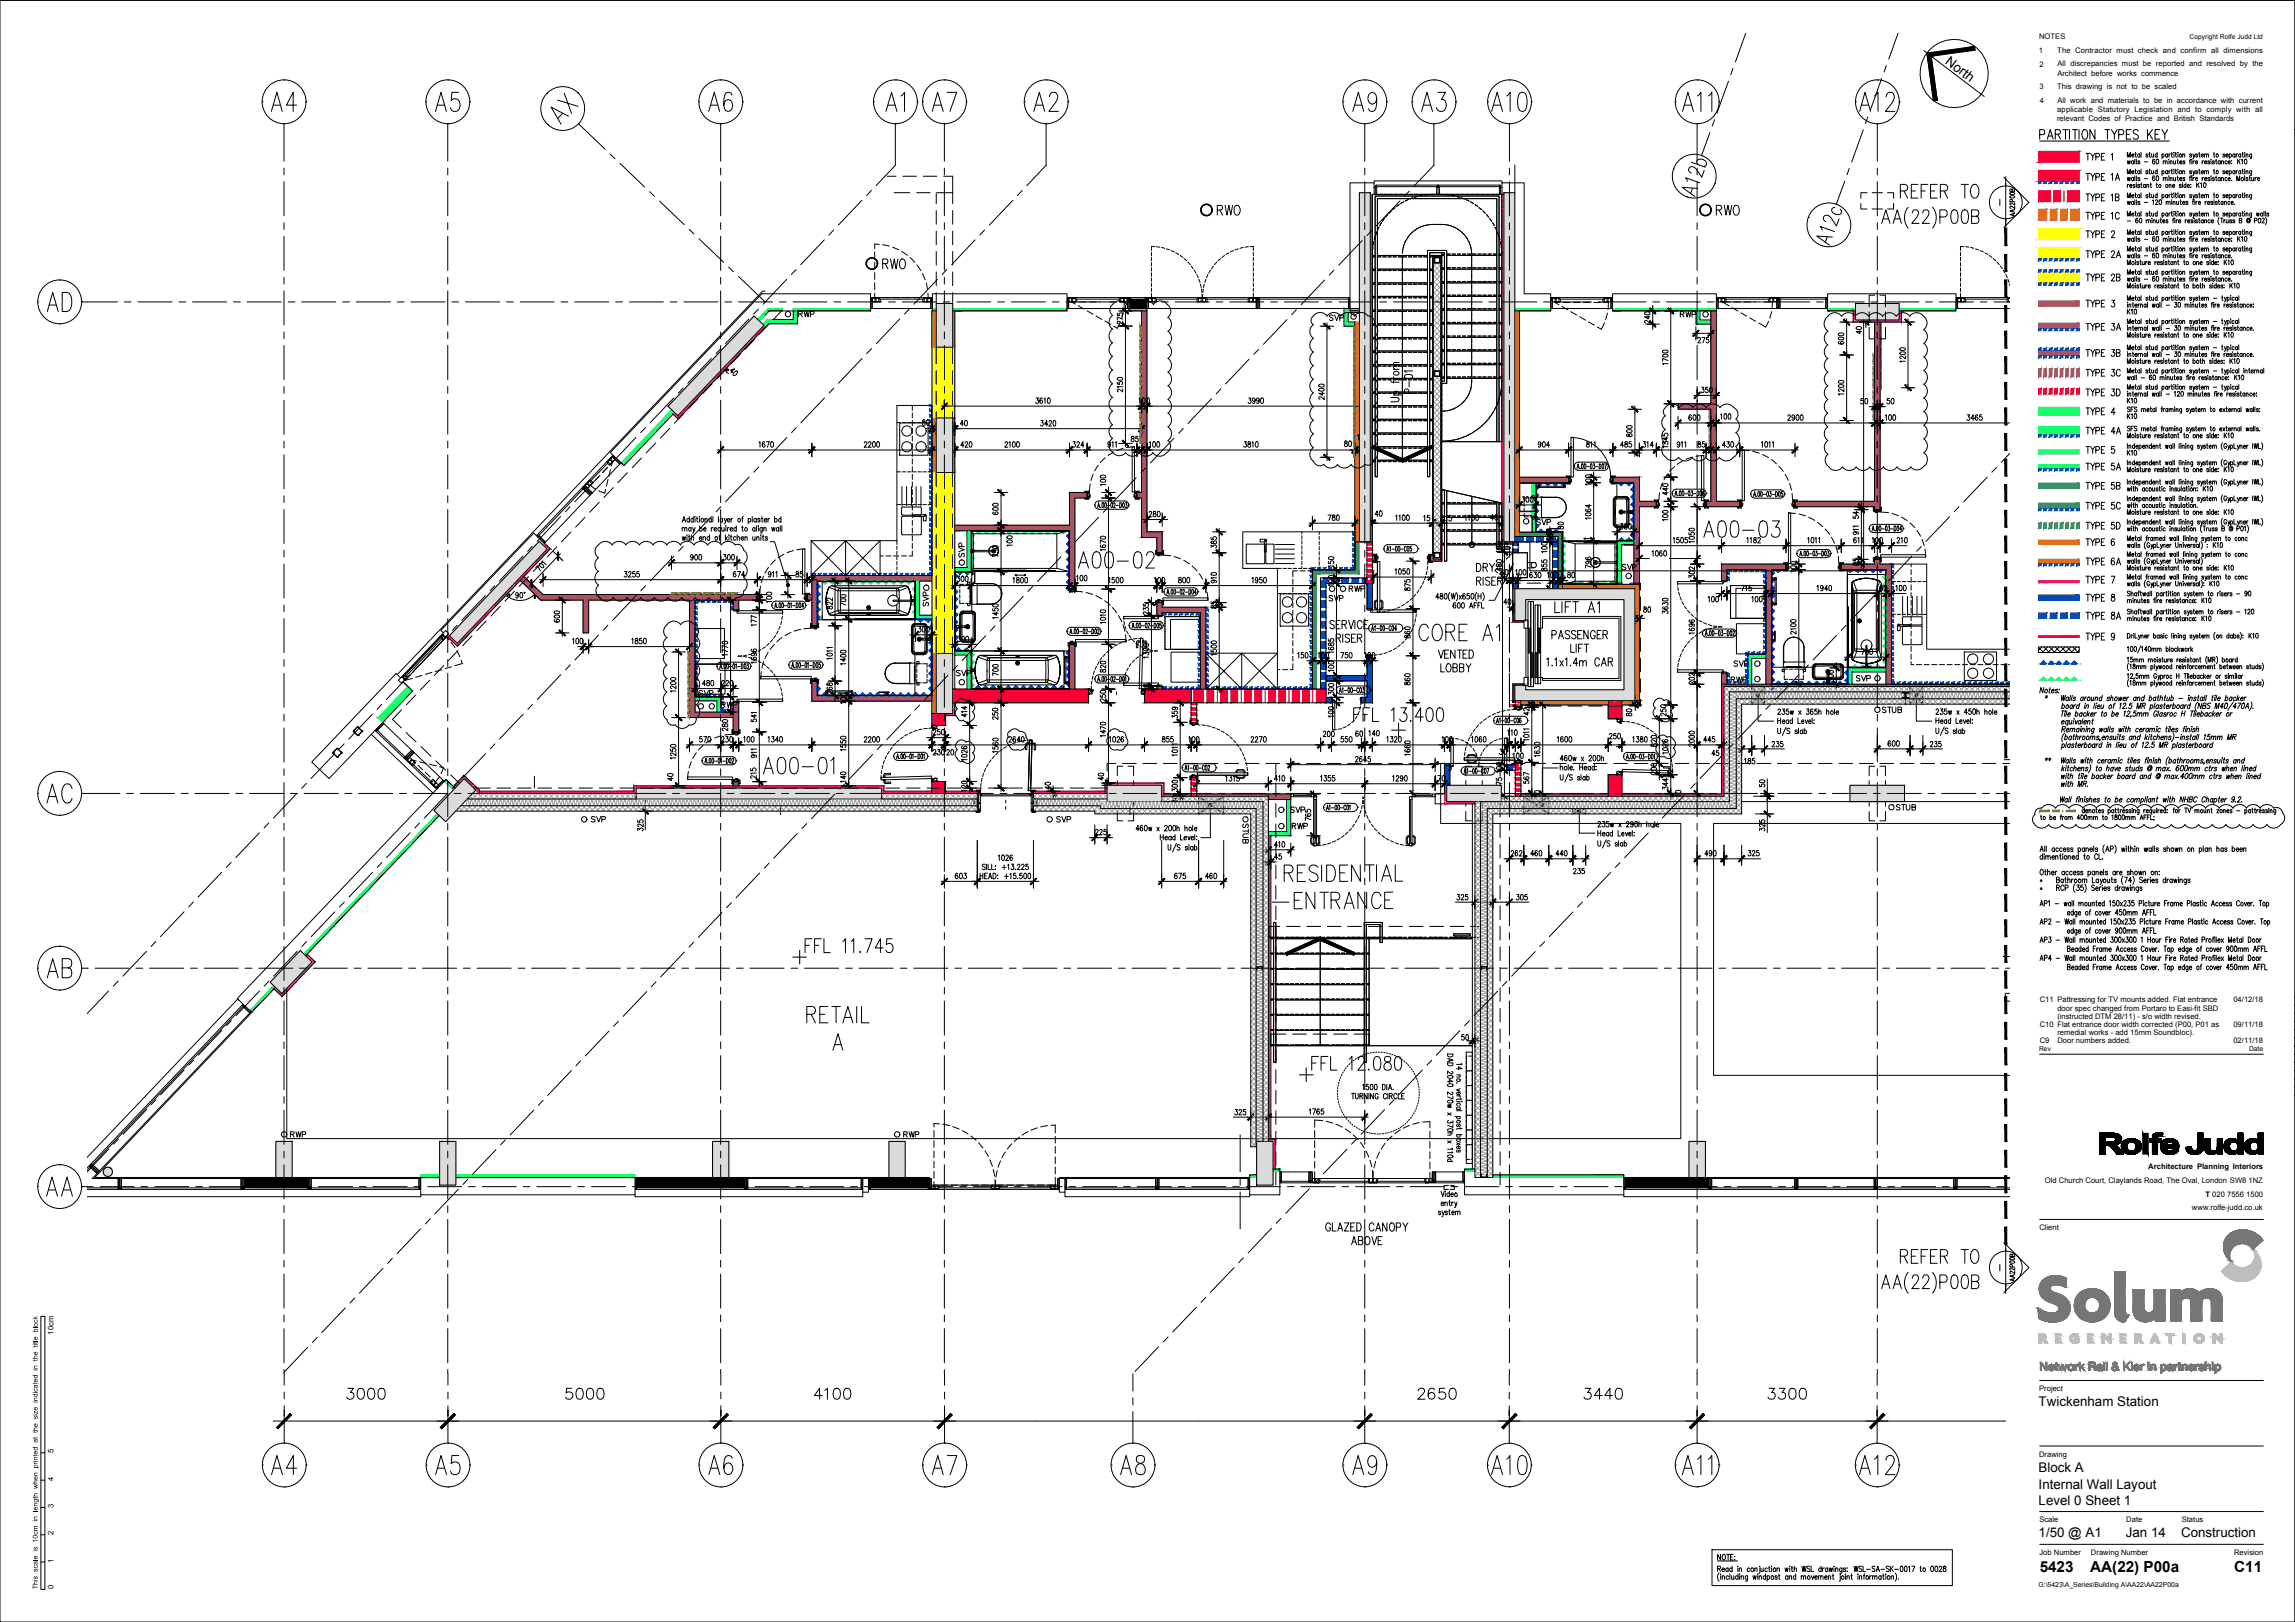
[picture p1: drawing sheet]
<svg xmlns="http://www.w3.org/2000/svg" width="841mm" height="594mm" viewBox="0 0 841 594" stroke-linecap="round" stroke-linejoin="round" font-family="sans-serif">
<defs><g id="words">
<g font-size="5.6">
<text x="747.5" y="575.7">5423</text>
<text x="766" y="575.6">AA(22) P00a</text>
<text x="818.8" y="575.6">C11</text>
</g>
<g font-size="4.9">
<text x="712.6" y="23" transform="rotate(37 712.6 23)">North</text>
<text x="747.1" y="515.1">Twickenham Station</text>
<text x="747.1" y="539.1">Block A</text>
<text x="747.1" y="545.2">Internal Wall Layout</text>
<text x="747.1" y="551.2">Level 0 Sheet 1</text>
<text x="747.1" y="563.1">1/50 @ A1</text>
<text x="779" y="563.1">Jan 14</text>
<text x="799.3" y="563.1">Construction</text>
</g>
<g font-size="3">
<text x="747.5" y="323.3">·</text>
<text x="747.5" y="326.2">·</text>
</g>
<g font-size="2.8">
<text x="747.3" y="14.4">NOTES</text>
<text x="747.1" y="19.4">1</text>
<text x="753.9" y="19.4">The Contractor must check and confirm all dimensions</text>
<text x="747.4" y="24.4">2</text>
<text x="753.9" y="24.4">All discrepancies must be reported and resolved by the</text>
<text x="753.9" y="27.7">Architect before works commence</text>
<text x="747.3" y="32.7">3</text>
<text x="753.9" y="32.7">This drawing is not to be scaled</text>
<text x="747.5" y="37.7">4</text>
<text x="753.9" y="41.1">applicable Statutory Legislation and to comply with all</text>
<text x="753.9" y="37.7">All work and materials to be in accordance with current</text>
<text x="753.8" y="44.4">relevant Codes of Practice and British Standards</text>
<text x="747.5" y="367.1">C11 Pattressing for TV mounts added. Flat entrance</text>
<text x="753.9" y="370.1">door spec changed from Portaro to Easi-fit SBD</text>
<text x="818.5" y="367.1">04/12/18</text>
<text x="747.5" y="376.1">C10 Flat entrance door width corrected (P00, P01 as</text>
<text x="753.9" y="373.1">(instructed DTM 28/11) - s/o width revised.</text>
<text x="818.5" y="376.1">09/11/18</text>
<text x="747.5" y="382.1">C9</text>
<text x="753.9" y="382.1">Door numbers added.</text>
<text x="753.9" y="379.1">remedial works - add 15mm Soundbloc).</text>
<text x="818.5" y="382.1">02/11/18</text>
<text x="787.3" y="428.3">Architecture Planning Interiors</text>
<text x="749.4" y="433.3">Old Church Court, Claylands Road, The Oval, London SW8 1NZ</text>
<text x="803.3" y="443.3">www.rolfe-judd.co.uk</text>
<text x="808.2" y="438.2">T 020 7556 1500</text>
<text x="747.3" y="450.6">Client</text>
<text x="19.6" y="488.8" transform="rotate(-90 19.6 488.8)">10cm</text>
<text x="747.3" y="509.6">Project</text>
<text x="19.6" y="532.4" transform="rotate(-90 19.6 532.4)">5</text>
<text x="747.3" y="533.6">Drawing</text>
<text x="19.6" y="542.3" transform="rotate(-90 19.6 542.3)">4</text>
<text x="19.6" y="552.4" transform="rotate(-90 19.6 552.4)">3</text>
<text x="747.3" y="557.6">Scale</text>
<text x="779.2" y="557.6">Date</text>
<text x="799.5" y="557.6">Status</text>
<text x="19.6" y="562.1" transform="rotate(-90 19.6 562.1)">2</text>
<text x="747.4" y="569.6">Job Number</text>
<text x="766.3" y="569.6">Drawing Number</text>
<text x="818.7" y="569.6">Revision</text>
<text x="19.6" y="572.4" transform="rotate(-90 19.6 572.4)">1</text>
<text x="19.6" y="582.1" transform="rotate(-90 19.6 582.1)">0</text>
</g>
<g font-size="2.5">
<text x="747" y="581.4">G:\5423\A_Series\Building A\AA22\AA22P00a</text>
<text x="13.8" y="582.1" transform="rotate(-90 13.8 582.1)">This scale is 10cm in length when printed at the size indicated in the title block</text>
</g>
<g font-size="2.4">
<text x="802.4" y="14.1">Copyright Rolfe Judd Ltd</text>
<text x="747.3" y="384.8">Rev</text>
<text x="824.2" y="384.8">Date</text>
</g>
</g></defs>
<g fill="#f00" stroke="#f00" stroke-width=".37">
<path d="M419.4 252.4v5l17.1-5zM419.4 257.4l17.1-5v5z"/>
<path d="M341.5 261.3v4.4h5zM341.5 261.3h5v4.4z"/>
<path d="M589.3 256.6v6.6h5.1zM589.3 256.6h5.1v6.6z"/>
<path d="M436.5 284.8l2 .9v-.9zM436.5 284.8l2 .9h-2z"/>
<path d="M436.5 286.7l2 1v-1zM436.5 286.7l2 1h-2z"/>
<path d="M436.5 288.7l2 1v-1zM436.5 288.7l2 1h-2z"/>
<path d="M436.5 290.7l2 .9v-.9zM436.5 290.7l2 .9h-2z"/>
<path d="M436.5 263.1v.7h2zM436.5 263.1h2v.7z"/>
<path d="M436.5 261.1v1h2zM436.5 261.1h2v1z"/>
<path d="M436.5 259.1v1h2zM436.5 259.1h2v1z"/>
<path d="M436.5 257.4v.7h2zM436.5 257.4h2v.7z"/>
<path d="M349.1 257.4h49.8v-5zM349.1 252.4h49.8l-49.8 5z"/>
<path d="M437.5 252.4v5l3.6-5zM441.1 252.4v5h-3.6z"/>
<path d="M442.3 252.4v5l2.5-5zM444.8 252.4v5h-2.5z"/>
<path d="M447.4 252.4v5l2.4-5zM449.8 252.4v5h-2.4z"/>
<path d="M451.1 252.4v5l2.5-5zM453.6 252.4v5h-2.5z"/>
<path d="M456.1 252.4v5l2.5-5zM458.6 252.4v5h-2.5z"/>
<path d="M459.9 252.4v5l2.4-5zM462.3 252.4v5h-2.4z"/>
<path d="M464.8 252.4v5l2.6-5zM467.4 252.4v5h-2.6z"/>
<path d="M468.6 252.4v5l2.5-5zM471.1 252.4v5h-2.5z"/>
<path d="M473.6 252.4v5l2.5-5zM476.1 252.4v5h-2.5z"/>
<path d="M477.3 252.4v5l2.6-5zM479.9 252.4v5h-2.6z"/>
<path d="M482.3 252.4v5l3.6-5zM485.9 252.4v5h-3.6z"/>
<path d="M341.5 286.2l5 4.4v-4.4zM341.5 286.2l5 4.4h-5z"/>
<path d="M589.3 283.8l5.1 7.8v-7.8zM589.3 283.8l5.1 7.8h-5.1z"/>
<path d="M501 198.5l1.9 1.1v-1.1zM501 198.5l1.9 1.1h-1.9z"/>
<path d="M501 200.6l1.9 1v-1zM501 200.6l1.9 1h-1.9z"/>
<path d="M501 202.6l1.9 1v-1zM501 202.6l1.9 1h-1.9z"/>
<path d="M501 204.6l1.9 1v-1zM501 204.6l1.9 1h-1.9z"/>
<path d="M501 206.6l1.9 1v-1zM501 206.6l1.9 1h-1.9z"/>
<path d="M501 208.6l1.9 1v-1zM501 208.6l1.9 1h-1.9z"/>
<path d="M501 210.6l1.9 1v-1zM501 210.6l1.9 1h-1.9z"/>
<path d="M501 212.6l1.9 1.1v-1.1zM501 212.6l1.9 1.1h-1.9z"/>
<path d="M554.4 279.7l1.9 1.4v-1.4zM554.4 279.7l1.9 1.4h-1.9z"/>
<path d="M555.3 280.1v2l1-2zM556.3 280.1v2h-1z"/>
<path d="M555.3 281.1l2 .7v-.7zM555.3 281.1l2 .7h-2z"/>
<path d="M555.3 282.9l2 1v-1zM555.3 282.9l2 1h-2z"/>
<path d="M555.3 284.9l2 .9v-.9zM555.3 284.9l2 .9h-2z"/>
<path d="M555.3 286.9l2 1v-1zM555.3 286.9l2 1h-2z"/>
<path d="M555.3 288.9l2 .9v-.9zM555.3 288.9l2 .9h-2z"/>
<path d="M555.3 290.9l2 .7v-.7zM555.3 290.9l2 .7h-2z"/>
<path d="M554.4 258.2v.5h1.9zM554.4 258.2h1.9v.5z"/>
<path d="M554.4 256.6v.5h1.9zM554.4 256.6h1.9v.5z"/>
<path d="M747 55.4v4l14.9-4zM747 59.4l14.9-4v4z"/>
<path d="M747 62.4v4l14.9-4zM747 66.4l14.9-4v4z"/>
<path d="M747 69.9v4l4.3-4zM747 73.9l4.3-4v4z"/>
<path d="M752.6 69.9v4l2.5-4zM755.1 69.9v4h-2.5z"/>
<path d="M757.6 69.9v4l4.3-4zM757.6 73.9l4.3-4v4z"/>
<path d="M747 142.3v2l1-2zM748 142.3v2h-1z"/>
<path d="M749 142.3v2l.9-2zM749.9 142.3v2h-.9z"/>
<path d="M751 142.3v2l1-2zM752 142.3v2h-1z"/>
<path d="M753 142.3v2l.9-2zM753.9 142.3v2h-.9z"/>
<path d="M755 142.3v2l1-2zM756 142.3v2h-1z"/>
<path d="M757 142.3v2l.9-2zM757.9 142.3v2h-.9z"/>
<path d="M759 142.3v2l1-2zM760 142.3v2h-1z"/>
<path d="M761 142.3v2l.9-2zM761.9 142.3v2h-.9z"/>
</g>
<g fill="#7a5202" stroke="#7a5202" stroke-width=".37">
<path d="M626.4 149.9l.4 2v-2zM626.4 149.9l.4 2h-.4z"/>
<path d="M626.4 152.6l.4 1.2v-1.2zM626.4 152.6l.4 1.2h-.4z"/>
<path d="M626.4 155.1l.4 1.2v-1.2zM626.4 155.1l.4 1.2h-.4z"/>
<path d="M626.4 156.9l.4 1.3v-1.3zM626.4 156.9l.4 1.3h-.4z"/>
<path d="M626.4 159.5l.4 1.2v-1.2zM626.4 159.5l.4 1.2h-.4z"/>
<path d="M626.4 161.3l.4 1.3v-1.3zM626.4 161.3l.4 1.3h-.4z"/>
<path d="M626.4 163.8l.4 2.1v-2.1zM626.4 163.8l.4 2.1h-.4z"/>
<path d="M686.4 130l.5 1.7v-1.7zM686.4 130l.5 1.7h-.5z"/>
<path d="M686.4 132.3l.5 1.3v-1.3zM686.4 132.3l.5 1.3h-.5z"/>
<path d="M686.4 134.8l.5 1.3v-1.3zM686.4 134.8l.5 1.3h-.5z"/>
<path d="M686.4 136.7l.5 1.3v-1.3zM686.4 136.7l.5 1.3h-.5z"/>
<path d="M686.4 139.2l.5 1.2v-1.2zM686.4 139.2l.5 1.2h-.5z"/>
<path d="M686.4 141.1l.5 1.2v-1.2zM686.4 141.1l.5 1.2h-.5z"/>
<path d="M686.4 143.5l.5 1.3v-1.3zM686.4 143.5l.5 1.3h-.5z"/>
<path d="M686.4 145.5l.5 1.2v-1.2zM686.4 145.5l.5 1.2h-.5z"/>
<path d="M686.4 147.9l.5 1.3v-1.3zM686.4 147.9l.5 1.3h-.5z"/>
<path d="M686.4 149.8l.5 1.2v-1.2zM686.4 149.8l.5 1.2h-.5z"/>
<path d="M686.4 152.3l.5 1.7v-1.7zM686.4 152.3l.5 1.7h-.5z"/>
<path d="M689 118l.5 1.7v-1.7zM689 118l.5 1.7h-.5z"/>
<path d="M689 120.3l.5 1.3v-1.3zM689 120.3l.5 1.3h-.5z"/>
<path d="M689 122.8l.5 1.3v-1.3zM689 122.8l.5 1.3h-.5z"/>
<path d="M689 124.7l.5 1.3v-1.3zM689 124.7l.5 1.3h-.5z"/>
<path d="M689 127.2l.5 1.2v-1.2zM689 127.2l.5 1.2h-.5z"/>
<path d="M689 129.1l.5 1.2v-1.2zM689 129.1l.5 1.2h-.5z"/>
<path d="M689 131.5l.5 1.3v-1.3zM689 131.5l.5 1.3h-.5z"/>
<path d="M689 133.4l.5 1.3v-1.3zM689 133.4l.5 1.3h-.5z"/>
<path d="M689 135.9l.5 1.3v-1.3zM689 135.9l.5 1.3h-.5z"/>
<path d="M689 137.8l.5 1.2v-1.2zM689 137.8l.5 1.2h-.5z"/>
<path d="M689 140.3l.5 1.7v-1.7zM689 140.3l.5 1.7h-.5z"/>
<path d="M252.2 238.8l.5 1.7v-1.7zM252.2 238.8l.5 1.7h-.5z"/>
<path d="M252.2 241.1l.5 1.3v-1.3zM252.2 241.1l.5 1.3h-.5z"/>
<path d="M252.2 243.6l.5 1.3v-1.3zM252.2 243.6l.5 1.3h-.5z"/>
<path d="M252.2 245.5l.5 1.2v-1.2zM252.2 245.5l.5 1.2h-.5z"/>
<path d="M252.2 248l.5 1.3v-1.3zM252.2 248l.5 1.3h-.5z"/>
<path d="M252.2 249.8l.5 1.3v-1.3zM252.2 249.8l.5 1.3h-.5z"/>
<path d="M252.2 252.4l.5 1.2v-1.2zM252.2 252.4l.5 1.2h-.5z"/>
<path d="M252.2 254.2l.5 1.3v-1.3zM252.2 254.2l.5 1.3h-.5z"/>
<path d="M252.2 256.8l.5 1.2v-1.2zM252.2 256.8l.5 1.2h-.5z"/>
<path d="M252.2 258.6l.5 1.3v-1.3zM252.2 258.6l.5 1.3h-.5z"/>
<path d="M252.2 261.1l.5 1.7v-1.7zM252.2 261.1l.5 1.7h-.5z"/>
<path d="M268.4 217.6h1.7v-.5zM268.4 217.1h1.7l-1.7 .5z"/>
<path d="M266.5 217.6h1.3v-.5zM266.5 217.1h1.3l-1.3 .5z"/>
<path d="M264 217.6h1.3v-.5zM264 217.1h1.3l-1.3 .5z"/>
<path d="M262.1 217.6h1.3v-.5zM262.1 217.1h1.3l-1.3 .5z"/>
<path d="M259.7 217.6h1.2v-.5zM259.7 217.1h1.2l-1.2 .5z"/>
<path d="M257.8 217.6h1.2v-.5zM257.8 217.1h1.2l-1.2 .5z"/>
<path d="M255.3 217.6h1.2v-.5zM255.3 217.1h1.2l-1.2 .5z"/>
<path d="M253.4 217.6h1.2v-.5zM253.4 217.1h1.2l-1.2 .5z"/>
<path d="M250.9 217.6h1.3v-.5zM250.9 217.1h1.3l-1.3 .5z"/>
<path d="M249 217.6h1.3v-.5zM249 217.1h1.3l-1.3 .5z"/>
<path d="M246.1 217.6h1.7v-.5zM246.1 217.1h1.7l-1.7 .5z"/>
<path d="M417.8 119.4l.5 2.4v-2.4zM417.8 119.4l.5 2.4h-.5z"/>
<path d="M417.8 122.5l.5 1.2v-1.2zM417.8 122.5l.5 1.2h-.5z"/>
<path d="M417.8 124.9l.5 1.3v-1.3zM417.8 124.9l.5 1.3h-.5z"/>
<path d="M417.8 126.8l.5 1.3v-1.3zM417.8 126.8l.5 1.3h-.5z"/>
<path d="M417.8 129.3l.5 1.3v-1.3zM417.8 129.3l.5 1.3h-.5z"/>
<path d="M417.8 131.2l.5 1.2v-1.2zM417.8 131.2l.5 1.2h-.5z"/>
<path d="M417.8 133.7l.5 1.3v-1.3zM417.8 133.7l.5 1.3h-.5z"/>
<path d="M417.8 135.6l.5 1.2v-1.2zM417.8 135.6l.5 1.2h-.5z"/>
<path d="M417.8 138.1l.5 1.3v-1.3zM417.8 138.1l.5 1.3h-.5z"/>
<path d="M417.8 139.9l.5 1.3v-1.3zM417.8 139.9l.5 1.3h-.5z"/>
<path d="M417.8 142.5l.5 1.2v-1.2zM417.8 142.5l.5 1.2h-.5z"/>
<path d="M417.8 144.3l.5 1.3v-1.3zM417.8 144.3l.5 1.3h-.5z"/>
<path d="M417.8 146.8l.5 1.3v-1.3zM417.8 146.8l.5 1.3h-.5z"/>
<path d="M417.8 148.7l.5 1.3v-1.3zM417.8 148.7l.5 1.3h-.5z"/>
<path d="M417.8 151.2l.5 1.2v-1.2zM417.8 151.2l.5 1.2h-.5z"/>
<path d="M417.8 153.1l.5 1.2v-1.2zM417.8 153.1l.5 1.2h-.5z"/>
<path d="M417.8 155.6l.5 1.2v-1.2zM417.8 155.6l.5 1.2h-.5z"/>
<path d="M417.8 157.5l.5 1.2v-1.2zM417.8 157.5l.5 1.2h-.5z"/>
<path d="M417.8 159.9l.5 2.5v-2.5zM417.8 159.9l.5 2.5h-.5z"/>
<path d="M496 119.5l.5 2.7v-2.7zM496 119.5l.5 2.7h-.5z"/>
<path d="M496 122.8l.5 1.3v-1.3zM496 122.8l.5 1.3h-.5z"/>
<path d="M496 125.4l.5 1.2v-1.2zM496 125.4l.5 1.2h-.5z"/>
<path d="M496 127.2l.5 1.3v-1.3zM496 127.2l.5 1.3h-.5z"/>
<path d="M496 129.8l.5 1.2v-1.2zM496 129.8l.5 1.2h-.5z"/>
<path d="M496 131.6l.5 1.3v-1.3zM496 131.6l.5 1.3h-.5z"/>
<path d="M496 134.1l.5 1.3v-1.3zM496 134.1l.5 1.3h-.5z"/>
<path d="M496 136l.5 1.3v-1.3zM496 136l.5 1.3h-.5z"/>
<path d="M496 138.5l.5 1.2v-1.2zM496 138.5l.5 1.2h-.5z"/>
<path d="M496 140.4l.5 1.2v-1.2zM496 140.4l.5 1.2h-.5z"/>
<path d="M496 142.8l.5 1.3v-1.3zM496 142.8l.5 1.3h-.5z"/>
<path d="M496 144.8l.5 1.2v-1.2zM496 144.8l.5 1.2h-.5z"/>
<path d="M496 147.2l.5 1.3v-1.3zM496 147.2l.5 1.3h-.5z"/>
<path d="M496 149.1l.5 1.2v-1.2zM496 149.1l.5 1.2h-.5z"/>
<path d="M496 151.6l.5 1.3v-1.3zM496 151.6l.5 1.3h-.5z"/>
<path d="M496 153.5l.5 1.2v-1.2zM496 153.5l.5 1.2h-.5z"/>
<path d="M496 156l.5 1.3v-1.3zM496 156l.5 1.3h-.5z"/>
<path d="M496 157.9l.5 1.2v-1.2zM496 157.9l.5 1.2h-.5z"/>
<path d="M496 160.4l.5 1.2v-1.2zM496 160.4l.5 1.2h-.5z"/>
<path d="M496 162.2l.5 1.3v-1.3zM496 162.2l.5 1.3h-.5z"/>
<path d="M496 164.8l.5 2.7v-2.7zM496 164.8l.5 2.7h-.5z"/>
<path d="M747.5 296.8v.5l.2-.5zM747.7 296.8v.5h-.2zM747.7 296.8v.5l3.3-.5zM747.7 297.3l3.3-.5v.5z"/>
<path d="M752.2 296.8v.5l2.5-.5zM752.2 297.3l2.5-.5v.5z"/>
<path d="M757.2 296.8v.5l3.2-.5zM757.2 297.3l3.2-.5v.5z"/>
</g>
<g fill="none" stroke="#7a5202" stroke-width=".37">
<path d="M417.8 124.3h.5M417.8 128.7h.5M417.8 133.1h.5M417.8 137.4h.5M496 124.7h.5M496 129.1h.5M496 133.5h.5M496 137.9h.5M686.4 134.1h.5M686.4 138.5h.5M689 122.1h.5M689 126.5h.5"/>
<path d="M689 130.9h.5M689 135.3h.5M689 139.7h.5M417.8 141.8h.5M417.8 146.2h.5M417.8 150.6h.5M417.8 155h.5M417.8 159.4h.5M496 142.2h.5M496 146.6h.5M496 151h.5M496 155.4h.5"/>
<path d="M496 159.7h.5M626.4 154.5h.4M626.4 158.8h.4M686.4 142.9h.5M686.4 147.3h.5M686.4 151.7h.5M417.8 162.4h.5M496 164.1h.5M626.4 163.2h.4M246.1 217.1v.5M248.4 217.1v.5M252.8 217.1v.5"/>
<path d="M257.2 217.1v.5M261.6 217.1v.5M265.9 217.1v.5M252.2 243h.5M252.2 247.4h.5M252.2 251.7h.5M252.2 256.1h.5M252.2 260.5h.5M252.2 262.8h.5M755.9 296.8v.5M760.4 296.8v.5"/>
</g>
<g fill="none" stroke="#000" stroke-width=".37">
<path d="M0 .2h840.9v593.9h-840.9zM639.8 12.1l-3.8 10.6M695.6 12.1l-3.4 9.6M705 18.5l22.1 16.8M706.1 19.4l2.4 17.5M96.1 37.3h.1M100.2 38.5h2.5M104.1 29.3h.1M108.7 38.5h-3.7l2.4-4.7v7M112.1 37.3h.1M156.1 37.3h.1M160.3 38.5h2.5"/>
<path d="M164.1 29.3h.1M168.1 33.8h-2.5l-.2 3a1.94 1.94 0 0 1 2.4-.4 1.94 1.94 0 0 1 .8 2.4 1.84 1.84 0 0 1-1.1 1.9 1.84 1.84 0 0 1-2.1-.5l-.3-.7M172.1 37.3h.1M200.4 34.3h.1M204.3 36.7l7.5 2.3M206.8 34.1l2.6 7.4M211.7 34h.1M256.1 37.3h.1M260.5 38.5h2.5M264.1 29.3h.1M268.2 34.8l-.2-.7-.8-.3-1.3 .3a7.4 7.4 0 0 0 0 6.4 1.46 1.46 0 0 0 2.3-.7 2.22 2.22 0 0 0-1.5-3.3l-.8 .3-.7 1.7M272.1 37.3h.1"/>
<path d="M320.1 37.3h.1M325.4 38.5h2.6M328.1 29.3h.1M330.2 35.2l1.3-1.4v7M336.1 37.3h.1M338.1 37.3h.1M342.3 38.5h2.6M346.1 29.3h.1M347.1 33.8h3.5l-2.5 7M354.1 37.3h.1M375.3 37.3h.1M379.6 38.5h2.5"/>
<path d="M383.3 29.3h.1M384.6 35.5a1.61 1.61 0 0 1 2-1.7 1.88 1.88 0 0 1 .8 2.7l-3 4.3h3.5M391.4 37.3h.1M492.1 37.3h.1M496.5 38.5h2.5M500.1 29.3h.1M504.5 36.2l-.2 1-.6 .6a1.4 1.4 0 0 1-2.2-.6 2.23 2.23 0 0 1 1.5-3.4l.7 .3a6.2 6.2 0 0 1 0 6.4l-1.2 .3-.7-.3-.3-.7M508.1 37.3h.1M517.5 37.3h.1M521.7 38.5h2.5M525.5 29.3h.1M526.9 33.8h2.8l-1.5 2.7h.8a2.48 2.48 0 0 1-.6 4.3 1.55 1.55 0 0 1-2-1.3"/>
<path d="M533.5 37.3h.1M545.1 37.3h.1M547.4 38.5h2.5M552.1 35.2l1.3-1.4v7M553.1 29.3h.1M556.9 34.1l.8-.3 1.2 .3a6.8 6.8 0 0 1 0 6.4l-.7 .3-1.3-.3a6.8 6.8 0 0 1 0-6.4zM561.1 37.3h.1M613.9 37.3h.1M617.3 38.5h2.5M621.9 29.3h.1M622 35.2l1.3-1.4v7M626 35.2l1.3-1.4v7"/>
<path d="M629.9 37.3h.1M633.4 29.8l-4.2 11.7M635.1 25.1l-.9 2.3M680 37.3h.1M682.2 38.5h2.5M686.9 35.2l1.3-1.4v7M688 29.3h.1M689.5 28.7l-4.1 11.8M691.2 35.5a1.8 1.8 0 0 1 1-1.7h1a1.95 1.95 0 0 1 .7 2.7l-.4 1-2.6 3.3h3.5M691.3 24l-.9 2.4M696 37.3h.1M707.7 20.6l2.2 16.1"/>
<path d="M99.4 40.8l2.1-7 1.9 7M104.1 45.3h.1M104.1 45.3v13.7M159.6 40.8l2-7 2 7M164.1 45.3h.1M164.1 45.3v13.7M200.7 45.6h.1M206.2 41.5l-1.8 1.8M208.3 42.6l-6.4-3.4 3.7 6.3M212 45.3h.1M212 45.3l9.7 9.3M223.6 56.4l1.8 1.7"/>
<path d="M227.2 59.9l9 8.6M259.7 40.8l2-7 2 7M264.1 45.3h.1M264.1 45.3v13.7M324.7 40.8l2-7 2 7M328.1 45.3h.1M328.1 45.3v15.3l-7 7.4M341.6 40.8l2-7 2 7M346.1 45.3h.1M346.1 45.3v13.7M378.8 40.8l2.1-7 1.9 7M383.3 45.3h.1"/>
<path d="M383.3 45.3v15.3l-7 7.4M495.7 40.8l2.1-7 1.9 7M500.1 45.3h.1M500.1 45.3v13.7M521 40.8l1.9-7 2.1 7M525.5 45.3h.1M525.5 45.3v15.3l-7.3 7.6M546.6 40.8l2-7 2 7M553.1 45.3h.1M553.1 45.3v13.7M616.6 40.8l2-7 2 7M619.8 59.4l5.2 1.8"/>
<path d="M621.9 45.3h.1M621.9 45.3v13.7M623.5 57.1h.1M626.6 48.5l-3.1 8.6M628.3 43.9l-.9 2.3M681.5 40.8l2-7 2 7M682.8 47.5l-4.2 11.8M684.5 42.8l-.9 2.4M688 45.3h.1M688 45.3v13.7M764.4 56.2h1.3M765.1 56.2v2.4"/>
<path d="M766.1 56.2l.8 1.2 .8-1.2M766.9 57.4v1.2M768 57.5l1.2-.1 .1-1-1.3-.2v2.4M770.1 57.4h.7M771.3 56.2h-1.2v2.4h1.2M773.7 56.7l.4-.5v2.4M779.6 57.6v-1.8l.6 1.8 .5-1.8v1.8M779.6 58.9l.2 1.1 .4-1.1 .2 1.1 .3-1.1M781.2 56.9h.8l-.1-.3a.49 .49 0 0 0-.6 .1 .49 .49 0 0 0 0 .6 .49 .49 0 0 0 .7 0M781.9 59.2l-.2-.2a.5 .5 0 0 0-.7 .5 .5 .5 0 0 0 .9 .3M781.9 58.9v1.1M782.3 58.3v1.7"/>
<path d="M782.4 56.4h.5M782.6 55.8v1.4l.4 .4M782.9 58.3v1.7M784.2 56.6a.49 .49 0 0 0-.7 0 .49 .49 0 0 0 0 .7 .49 .49 0 0 0 .7 0M784.2 59.2l-.7-.2v.3l.7 .5-.4 .2-.4-.2M784.2 56.4v1.2M784.6 55.8v1.8M785.8 59.3h1.2M787.1 56.6l-.2-.2-.5 .1v.3l.7 .5-.2 .3-.5-.3M787.5 56.4h.5M787.7 55.8v1.4l.4 .4M788.5 56.4v1l.4 .2 .3-.4"/>
<path d="M789.2 56.4v1.2M789.6 58.5l-.2-.2a.84 .84 0 0 0-.7 .9 .84 .84 0 0 0 .8 .8 .5 .5 0 0 0 .1-.8 .5 .5 0 0 0-.7 0l-.1 .3M790.3 58.4l.2-.1a.92 .92 0 0 1 .6 .9 .92 .92 0 0 1-.6 .8l-.4-.7zM790.5 56.6l-.1-.1a.48 .48 0 0 0-.7 .5 .48 .48 0 0 0 .8 .3M790.5 55.8v1.8M792.3 56.6l.1-.1a.48 .48 0 0 1 .7 .5 .48 .48 0 0 1-.8 .3M792.3 56.4v1.7M792.7 59.2l.4-.3 .3 .1 .1 1M792.7 58.9v1.1M793.5 59.2l.6-.2 .1 1M794.3 56.6l-.1-.1a.48 .48 0 0 0-.7 .5 .48 .48 0 0 0 .8 .3M794.3 56.4v1.2"/>
<path d="M794.8 58.4h.1M794.8 56.4v1.2M794.8 58.9v1.1M795.3 59.2l.6-.2 .1 1M795.3 58.9v1.1M795.3 56.4l-.5 .5M795.7 56.4h.5M795.8 55.8v1.4l.4 .4M796.5 58.9l.1 1.1 .6-.3M796.7 55.8v.2zM796.7 56.4v1.2M797.1 56.4h.5"/>
<path d="M797.2 58.9v1.1M797.3 55.8v1.4l.4 .4M797.8 58.9h.5M798 58.3v1.4l.3 .3M798.1 55.8v.2zM798.1 56.4v1.2M798.8 59.4h.7l-.1-.4a.48 .48 0 0 0-.6 .5 .48 .48 0 0 0 .7 .3M799.8 56.7l.4-.3 .3 .1 .1 1.1M799.8 56.4v1.2M800.7 59.2l-.7-.2v.3l.7 .5-.3 .2-.5-.2M802.3 58.9h.5M802.9 58.3l-.4 .3v1.4"/>
<path d="M803.1 56.6l-.2-.2-.5 .1v.3l.7 .5-.2 .3-.5-.3M803.1 58.4h.1M803.2 58.9v1.1M803.6 56.4l.4 1.2 .4-1.2M803.7 58.9v1.1M804 57.6l-.5 .5M804.2 58.9l-.4 .1-.1 .4M804.5 59.4h.8l-.1-.4a.48 .48 0 0 0-.7 .5 .48 .48 0 0 0 .8 .3M805.3 56.6l-.2-.2-.4 .1v.3l.6 .5-.2 .3-.5-.3M805.8 56.4h.4M805.9 55.8v1.4l.4 .4M806.6 56.9h.9l-.2-.4a.5 .5 0 0 0-.7 .5 .5 .5 0 0 0 .9 .3"/>
<path d="M807 58.9v1.1M807.5 58.9l-.5 .5M807.8 56.7l.4-.3 .3 .1 .1 1.1M807.8 59.4h.9l-.1-.4a.49 .49 0 0 0-.6 .1 .49 .49 0 0 0 0 .7 .49 .49 0 0 0 .7 0M807.8 56.4v1.2M808.6 56.7l.3-.3 .3 .1 .1 1.1M809.8 59.2l-.7-.2v.3l.7 .5-.2 .2-.5-.2M810.2 58.4h.1M810.3 58.9v1.1M811.1 56.4h.5M811.3 55.8v1.4l.4 .4M811.5 59.2l-.7-.2v.3l.7 .5-.3 .2-.4-.2"/>
<path d="M811.8 58.9h.6M812.1 58.3v1.4l.3 .3M813.6 59.2l-.1-.2a.5 .5 0 0 0-.7 .5 .5 .5 0 0 0 .8 .3M813.6 58.9v1.1M814.1 59.2l.6-.2 .1 1M814.1 58.9v1.1M815.3 56.6l-.2-.2-.5 .1v.3l.7 .5-.2 .3-.5-.3M815.7 56.9h.8v-.3a.49 .49 0 0 0-.7 .1 .49 .49 0 0 0 .1 .6 .49 .49 0 0 0 .6 0M816.2 59.2l-.2-.2a.49 .49 0 0 0-.7 .5 .49 .49 0 0 0 .9 .3M816.5 59.4h.8l-.1-.4a.48 .48 0 0 0-.7 .5 .48 .48 0 0 0 .8 .3M816.9 56.6a.49 .49 0 0 1 .7 0 .49 .49 0 0 1 0 .7 .49 .49 0 0 1-.7 0M816.9 56.4v1.7"/>
<path d="M817.8 58.9h.1M817.8 59.9v.1zM819 56.6a.49 .49 0 0 0-.7 0 .49 .49 0 0 0 0 .7 .49 .49 0 0 0 .7 0M819 56.4v1.2M819.5 56.4v1.2M820 56.4l-.5 .5M820 58.3v1.7M820.4 59l.5 1M820.9 58.3l-.9 1.2M821.1 56.6l-.1-.1a.48 .48 0 0 0-.7 .5 .48 .48 0 0 0 .8 .3M821.1 56.4v1.2M821.4 58.6l.4-.3v1.7"/>
<path d="M821.6 56.4h.5M821.8 55.8v1.4l.3 .4M822.6 55.8v.2zM822.6 56.4v1.2M822.6 58.4l.3-.1a.97 .97 0 0 1 0 1.7l-.4-.3zM823.1 56.7l.3-.3 .3 .1 .1 1.1M823.1 56.4v1.2M825.1 56.4v1.5l-.6 .2M825.1 56.6l-.1-.1a.48 .48 0 0 0-.7 .5 .48 .48 0 0 0 .8 .3M840.9 47.4h.1M104.1 61.6v2.4M104.1 66.5v12.5"/>
<path d="M164.1 61.6v2.4M164.1 66.5v12.5M238.1 70.2l1.7 1.7M241.7 73.6l9 8.7M264.1 61.6v2.4M264.1 66.5v12.5M315.8 73.4l-8.6 9.1M319.3 69.8l-1.7 1.8M325.1 64.6h3.3M327.7 70.6h5.7M330.8 64.6h5.1M335.9 70.6h5"/>
<path d="M338.3 64.6h5M343.1 70.6v4M343.1 77.1v5M345.8 64.6h3.3v6h-5.7M346.1 61.6v2.4M346.1 66.5v12.5M349.1 70.6v4M349.1 77.1v5M371.2 73.4l-8.7 9.1M374.6 69.8l-1.7 1.8M446.1 76.9h1.2l.7-.7a.8 .8 0 0 0-.7-1h-1.2v3.6M447 76.9l1 1.9"/>
<path d="M448.9 75.2l.7 3.6 .7-3.6 .7 3.6 .7-3.6M452.8 75.3l.8-.1a2.25 2.25 0 0 1 0 3.6 1.17 1.17 0 0 1-1.4-1.4l.2-1.4zM500.1 61.6v2.4M500.1 66.5v12.5M502.9 71.2v151.8h-1.9v-24.5M503.4 71.2h46.2M503.6 68.6v-1.6h-8.9v46.9h3.5M503.6 68.6h.9v2.6h-.9zM503.6 67v-.7h46.8v.7M504 68h.3l-.2 .5 .4 .1h-.5zM504 68.6v2.6M504.3 67.8h45.4l-.2 .2 .2 .4h-45.4l.1-.2z"/>
<path d="M508.5 78.6l-.8 .9M509.8 77.3l-.8 .8M511.2 76l-.9 .8M512.8 74.9l-1.1 .7M513 73.6l-8.6 9M514.4 73.9l-1.1 .7M516.1 73.1l-1.2 .5M516.4 70l-1.7 1.8M517.8 72.4l-1.2 .5M519.6 71.9l-1.2 .3M521.4 71.5l-1.2 .2M523.3 71.3l-1.3 .1"/>
<path d="M524.9 71.2l-1 .1M526.5 68.6h1v2.6h-1zM526.7 68h.3v.6h-.5l.4-.1zM526.8 67.8l-.2 .2 .2 .4M527 68h.3l-.2 .5 .4 .1h-.5zM527 68.6v2.6M527.2 67.8l.2 .2-.2 .4M528.3 71.2l1 .1M530 71.3l1.2 .1M531.8 71.5l1.3 .2M533.7 71.9l1.2 .3M535.4 72.4l1.2 .5"/>
<path d="M537.2 73.1l1.2 .5M538.9 73.9l1 .7M540.5 74.9l1 .7M542 76l1 .8M543.4 77.3l.9 .8M544.8 78.6l.7 .9M549.5 68.6h.9v2.6h-.9zM549.7 68h.2v.6h-.4l.3-.1zM549.9 68.6v2.6M550.2 71.2l.2 1.2M550.4 73v1.2M550.4 74.8v1.3"/>
<path d="M550.4 76.7v1.2M550.4 78.6v1.3M550.4 68.6v-1.6h8.1v40.6h9.8v6.3h-13.2M551.1 71.2h-.7v128.1h4M553.1 61.6v2.4M553.1 66.5v12.5M555.1 60.4v10.2M613.3 61.9h.1M618.1 72.1h.1M618.4 66.4l-.7-1.3 5.2 1.9M620.2 68.9l-.6 1.9M621.9 61.6v2.4"/>
<path d="M621.9 66.5v12.5M622.1 69l-5.6-.4 4.6 3.4M622.2 60.3l-.3-.6a1.07 1.07 0 0 1 1-1.4 1.81 1.81 0 0 1 2.3 2.2l-1 .5M624.5 62.4l-.9 2.5-1.8-2.7a1.6 1.6 0 0 0-1.5-1.1 1.6 1.6 0 0 0-1.6 1l.4 .8 .7 .4M628.3 67.3h.1M629 76.9l1.6-.2 .3-.5-.3-.9-1.6-.1v3.6M629.9 76.9l1 1.9M631.9 75.2l.6 3.6 .7-3.6 .7 3.6 .7-3.6M635.7 75.3l.3-.1a1.17 1.17 0 0 1 1.3 1.4v.8a1.14 1.14 0 0 1-1.1 1.4 1.14 1.14 0 0 1-1.1-1.4v-.8zM662.7 79.7h.1M672.4 75.9l-1 .5a1.88 1.88 0 0 0 1.2 2.1 1.88 1.88 0 0 0 2.3-.9l-.5-1M672.9 74.9h.1"/>
<path d="M676 66.4l-3.1 8.5M677.7 61.7l-.9 2.3M681.9 74.5v2.1h2.3M684.2 70.6h-2.3v2M686.1 70.6h3.8M686.1 76.6h3.8M688 61.6v2.4M688 66.5v12.5M691.7 70.6h2.2v2M693.9 74.5v2.1h-2.2M696.4 69.9h1.7a1.23 1.23 0 0 0 1-1.2 1.23 1.23 0 0 0-1-1.2h-1.7v5.1M697.7 69.9l1.4 2.7"/>
<path d="M699.3 75.9a6 6 0 0 0 0 7.6M700.4 69.9h1.5M700.8 78l.4-.9 1.1-.2a1.54 1.54 0 0 1 .2 2.6l-1.9 2.3h2.7M702.9 67.5h-2.5v5.1h2.5M704 69.9h1.5M704.6 78l.4-.9 1.1-.2a1.54 1.54 0 0 1 .2 2.6l-1.9 2.3h2.7M706.5 67.5h-2.5v5.1M707.5 69.9h1.5M708.2 75.9a6 6 0 0 1 0 7.6M709.9 67.5h-2.4v5.1h2.4M710.9 79.5h1.7a1.35 1.35 0 0 0 1-1.3 1.35 1.35 0 0 0-1-1.3h-1.7v4.9M711.1 69.9h1.7a1.23 1.23 0 0 0 1-1.2 1.23 1.23 0 0 0-1-1.2h-1.7v5.1"/>
<path d="M712.4 69.9l1.3 2.7M715.5 77.1l.9-.2a2.43 2.43 0 0 1 1.2 2.8l-.6 1.9-1 .2a2.43 2.43 0 0 1-1.1-2.8zM718.7 67.5h2.7M719.3 77.1l.9-.2a2.43 2.43 0 0 1 1.2 2.8l-.6 1.9-1 .2a2.43 2.43 0 0 1-1.1-2.8zM720 67.5v5.1M722.5 79.2h1.7a1.2 1.2 0 0 0 1-1.2 1.2 1.2 0 0 0-1-1.1h-1.7v4.9h1.7a1.35 1.35 0 0 0 1-1.3 1.35 1.35 0 0 0-1-1.3M722.9 67.8l.4-.3a2.25 2.25 0 0 1 1.9 3.1 1.49 1.49 0 0 1-.9 1.7 1.49 1.49 0 0 1-1.8-.4 3.7 3.7 0 0 1 .4-4.1zM734.3 64.9l9.2 9.2-9.2 9.2M735 67.2v16.4M735 64.7v3.5M736.6 71.9l1-.2 .7 .3a1.02 1.02 0 0 1-1.8 0zM736.6 70.6l1-.1 .7 .3a1.02 1.02 0 0 1-1.8 0z"/>
<path d="M737.4 69.5l.3-.3 .6 .3v.6h-1.8l.1-.8h.6l.2 .8M737.5 73.9l-.2-.8h-.7l-.1 .8h1.8M737.7 76.9v.7M737.7 78.3v.6M738.3 78.1l-1.8 .5 1.8 .5M738.3 76.7l-1.8 .6 1.8 .5M738.3 75.5v.9l-1.4-.9-.4 .5 .5 .3M738.3 74.3v.8l-1.1-.7a.39 .39 0 0 0-.6 .1 .39 .39 0 0 0 .4 .5M764.4 63.5h1.3M764.4 71h1.3M764.4 77.8h1.3M765.1 63.5v2.6"/>
<path d="M765.1 71v2.6M765.1 77.8v2.5M766.1 63.5l.8 1.2 .8-1.2M766.1 71l.8 1.2 .8-1.2M766.1 77.8l.8 1.2 .8-1.2M766.9 64.7v1.4M766.9 72.2v1.4M766.9 79v1.3M768 64.9l1.2-.2 .1-.9-1.3-.3v2.6M768 72.4l1.2-.2 .1-.9-1.3-.3v2.6M768 79.1l1.2-.1 .1-1-1.3-.2v2.5M770.1 64.7h.7"/>
<path d="M770.1 72.2h.7M770.1 79h.7M771.3 63.5h-1.2v2.6h1.2M771.3 71h-1.2v2.6h1.2M771.3 77.8h-1.2v2.5h1.2M773.7 64l.4-.5v2.6M773.7 71.5l.4-.5v2.6M773.7 78.3l.4-.5v2.5M775.2 66.1l.8-2.6 .7 2.6M775.2 72.2l1.2-.1 .1-.4-.1-.5-1.2-.2v2.6l1.2-.2 .1-.7-.5-.5M775.5 65.2h.9M776.6 78.4a.72 .72 0 0 0-.9-.6 .72 .72 0 0 0-.5 .9v.6a.72 .72 0 0 0 .5 1 .72 .72 0 0 0 .9-.6"/>
<path d="M779.6 63.7v-1.8l.6 1.8 .5-1.8v1.8M779.6 65l.2 1.2 .4-1.2 .2 1.2 .3-1.2M779.6 72.4v-1.8l.6 1.8 .5-1.8v1.8M779.6 73.8l.2 1.1 .4-1.1 .2 1.1 .3-1.1M779.6 79.2v-1.8l.6 1.8 .5-1.8v1.8M779.6 67.5v1.2M780.2 67.5l-.4 .1-.2 .4M780.5 68h.7l-.1-.4a.48 .48 0 0 0-.6 .5 .48 .48 0 0 0 .7 .3M781.2 63h.8l-.1-.4a.5 .5 0 0 0-.7 .5 .5 .5 0 0 0 .8 .3M781.2 71.7h.8l-.1-.3a.49 .49 0 0 0-.6 .1 .49 .49 0 0 0 0 .7 .49 .49 0 0 0 .7 0M781.2 78.5h.8l-.1-.4a.49 .49 0 0 0-.6 .1 .49 .49 0 0 0 0 .7 .49 .49 0 0 0 .7 0M781.9 65.2a.49 .49 0 0 0-.7 .1 .49 .49 0 0 0 0 .6 .49 .49 0 0 0 .7 0"/>
<path d="M781.9 74l-.2-.2a.5 .5 0 0 0-.7 .6 .5 .5 0 0 0 .9 .2M781.9 65v1.2M781.9 73.8v1.1M782.3 64.4v1.8M782.3 73.2v1.7M782.4 67.8l-.7-.2v.3l.7 .5-.3 .3-.4-.3M782.4 62.5h.5M782.4 71.3h.5M782.4 78h.5M782.6 61.9v1.4l.4 .4M782.6 70.6v1.5l.4 .3M782.6 77.4v1.4l.4 .4"/>
<path d="M782.8 67h.1M782.9 64.4v1.8M782.9 67.5v1.2M782.9 73.2v1.7M784.1 67.8l-.7-.2v.3l.7 .5-.3 .3-.5-.3M784.2 62.8l-.2-.2a.5 .5 0 0 0-.7 .5 .5 .5 0 0 0 .9 .3M784.2 65.2l-.4-.2-.3 .1v.3l.7 .5-.4 .3-.4-.3M784.2 71.5a.49 .49 0 0 0-.7 0 .49 .49 0 0 0 0 .7 .49 .49 0 0 0 .7 0M784.2 74l-.7-.2v.3l.7 .5-.4 .3-.4-.3M784.2 78.3a.48 .48 0 0 0-.7-.1 .48 .48 0 0 0 0 .7 .48 .48 0 0 0 .7 0M784.2 80l.2-.1a.97 .97 0 0 1 0 1.7l-.5-.7zM784.2 62.5v1.2"/>
<path d="M784.2 71.3v1.1M784.2 78v1.2M784.5 67.5h.4M784.6 61.9v1.8M784.6 70.6v1.8M784.6 77.4v1.8M784.7 67v1.4l.3 .3M785.8 65.4h1.2M785.8 74.1h1.2M786.2 67.8l-.1-.2a.48 .48 0 0 0-.7 .5 .48 .48 0 0 0 .8 .3M786.2 67.5v1.2M786.7 67.9l.6-.3 .1 1.1"/>
<path d="M786.7 67.5v1.2M787.1 62.8l-.7-.2v.4l.7 .4-.2 .3-.5-.3M787.1 71.5l-.2-.2-.5 .2 .7 .4v.5l-.7-.2M787.1 78.3l-.7-.2v.3l.7 .5-.2 .3-.5-.3M787.5 62.5h.5M787.5 71.3h.5M787.5 78h.5M787.7 61.9v1.4l.4 .4M787.7 70.6v1.5l.4 .3M787.7 77.4v1.4l.4 .4M787.9 67.5h.5M788.2 67v1.4l.3 .3"/>
<path d="M788.5 62.5v1.1l.7-.3M788.5 71.3v1.1l.7-.3M788.5 78v1.1l.7-.3M788.5 80h.1M788.8 73.5l.3-.3v1.7M789.2 62.5v1.2M789.2 71.3v1.1M789.2 78v1.2M789.6 64.7l-.2-.3a1.02 1.02 0 0 0-.2 1.8 .5 .5 0 0 0 .5-.7 .5 .5 0 0 0-.8-.1l-.1 .2M789.9 73.6v-.1a.42 .42 0 0 1 .5-.3 .42 .42 0 0 1 .4 .5l-.9 1.2h.9M790.1 67.5h.5M790.3 64.5l.2-.1a.97 .97 0 0 1 .6 .9 .97 .97 0 0 1-.6 .9l-.4-.8z"/>
<path d="M790.3 67v1.4l.3 .3M790.5 62.8l-.1-.2a.48 .48 0 0 0-.7 .5 .48 .48 0 0 0 .8 .3M790.5 71.5l-.1-.2a.48 .48 0 0 0-.7 .6 .48 .48 0 0 0 .8 .3M790.5 78.3a.48 .48 0 0 0-.7-.1 .48 .48 0 0 0 0 .7l.3 .3 .4-.3M790.5 61.9v1.8M790.5 70.6v1.8M790.5 77.4v1.8M791.4 73.3l.2-.1a.85 .85 0 0 1 .6 .9 .85 .85 0 0 1-.8 .7l-.2-.7zM791.8 79.9v1.4l.4 .3M792.3 62.8l.1-.2a.48 .48 0 0 1 .7 .5 .48 .48 0 0 1-.8 .3M792.3 71.5l.1-.2a.48 .48 0 0 1 .7 .6 .48 .48 0 0 1-.8 .3M792.3 78.3a.48 .48 0 0 1 .7-.1 .48 .48 0 0 1 0 .7l-.3 .3-.4-.3"/>
<path d="M792.3 62.5v1.8M792.3 71.3v1.7M792.3 78v1.7M792.7 65.4l.4-.4 .3 .1 .1 1.1M792.7 65v1.2M793.5 65.4l.3-.4 .3 .1 .1 1.1M793.8 74.1l.6-.3 .1 1.1M793.8 73.8v1.1M794.3 62.8l-.1-.2a.48 .48 0 0 0-.7 .5 .48 .48 0 0 0 .8 .3M794.3 71.5l-.1-.2a.48 .48 0 0 0-.7 .6 .48 .48 0 0 0 .8 .3M794.3 78.3a.48 .48 0 0 0-.7-.1 .48 .48 0 0 0 0 .7l.3 .3 .4-.3M794.3 62.5v1.2"/>
<path d="M794.3 71.3v1.1M794.3 78v1.2M794.5 74.1l.7-.3 .1 1.1M794.8 64.4v.2zM794.8 62.5v1.2M794.8 65v1.2M794.8 71.3v1.1M794.8 78v1.2M794.9 67.9l.6-.3 .1 1.1M794.9 67.5v1.2M795.3 65.4l.3-.4 .3 .1 .1 1.1M795.3 65v1.2"/>
<path d="M795.3 62.5l-.5 .5M795.3 71.3l-.5 .4M795.3 78l-.5 .5M795.7 62.5h.5M795.7 71.3h.5M795.7 78h.5M795.8 61.9v1.4l.4 .4M795.8 70.6v1.5l.4 .3M795.8 73.3h.1M795.8 77.4v1.4l.4 .4M795.8 73.8v1.1M796.2 68h.7l-.1-.4a.48 .48 0 0 0-.6 .5 .48 .48 0 0 0 .7 .3"/>
<path d="M796.4 74.1l.6-.3 .1 1.1M796.4 73.8v1.1M796.5 65l.1 1.1 .3 .1 .3-.4M796.6 62h.1M796.7 70.6v.2zM796.7 77.4v.2zM796.7 79.9l-.3 .3v1.4M796.7 62.5v1.2M796.7 71.3v1.1M796.7 78v1.2M796.9 80h.1M797.1 62.5h.5"/>
<path d="M797.1 71.3h.5M797.1 78h.5M797.2 65v1.2M797.3 61.9v1.4l.4 .4M797.3 70.6v1.5l.4 .3M797.3 77.4v1.4l.4 .4M797.6 73.8l.1 1 .6-.2M797.8 65h.5M798 64.4v1.4l.3 .4M798.1 62h.1M798.1 70.6v.2zM798.1 77.4v.2z"/>
<path d="M798.1 62.5v1.2M798.1 71.3v1.1M798.1 78v1.2M798.3 73.8v1.1M798.8 65.5h.7v-.3a.47 .47 0 0 0-.7 .4 .47 .47 0 0 0 .7 .3M798.9 73.8h.4M799.1 73.2v1.4l.3 .3M799.3 67.8l-.7-.2v.3l.7 .5-.2 .3-.5-.3M799.7 67h.1M799.8 74.3h.8l-.1-.5a.5 .5 0 0 0-.7 .6 .5 .5 0 0 0 .8 .2M799.8 67.5v1.2M799.8 62.8l.7-.2 .1 1.1"/>
<path d="M799.8 71.6l.7-.3 .1 1.1M799.8 78.3l.7-.2 .1 1.1M799.8 62.5v1.2M799.8 71.3v1.1M799.8 78v1.2M800.7 65.2l-.3-.2-.4 .1v.3l.7 .5-.3 .3-.5-.3M801.1 67.8l-.2-.2a.48 .48 0 0 0-.6 .5 .48 .48 0 0 0 .8 .3M801.1 67v1.7M801.6 68h.7l-.1-.4a.48 .48 0 0 0-.6 .5 .48 .48 0 0 0 .7 .3M801.8 74l-.7-.2v.3l.7 .5-.3 .3-.5-.3M802.3 65h.5M802.8 67.5h.1"/>
<path d="M802.8 68.5v.2zM802.9 64.4l-.4 .3v1.5M803.1 62.8l-.7-.2v.4l.7 .4-.2 .3-.5-.3M803.1 71.5l-.2-.2-.5 .2 .7 .4v.5l-.7-.2M803.1 78.3l-.7-.2v.3l.7 .5-.2 .3-.5-.3M803.2 64.4v.2zM803.2 65v1.2M803.4 73.8h.4M803.6 62.5l.4 1.2 .4-1.2M803.6 71.3l.4 1.1 .4-1.1M803.6 78l.4 1.2 .4-1.2M803.7 65v1.2"/>
<path d="M803.9 73.2l-.3 .3v1.4M804 63.7l-.5 .6M804 72.4l-.5 .6M804 79.2l-.5 .5M804 80h.2zM804.2 65l-.5 .5M804.2 73.3h.1M804.3 73.8v1.1M804.5 65.5h.8l-.1-.3a.47 .47 0 0 0-.7 .4 .47 .47 0 0 0 .8 .3M804.7 73.8v1.1M805 67v1.7M805.2 73.8l-.5 .5"/>
<path d="M805.3 62.8l-.6-.2v.4l.6 .4-.2 .3-.5-.3M805.3 71.5l-.2-.2-.5 .2 .6 .4v.5l-.6-.2M805.3 78.3l-.6-.2v.3l.6 .5-.2 .3-.5-.3M805.3 67.7l.6 1M805.6 74.3h.8l-.1-.5a.48 .48 0 0 0-.7 .5 .48 .48 0 0 0 .8 .3M805.8 62.5h.4M805.8 71.3h.4M805.8 78h.4M805.9 79.9v1.4l.3 .3M805.9 61.9v1.4l.4 .4M805.9 70.6v1.5l.4 .3M805.9 77.4v1.4l.4 .4"/>
<path d="M805.9 67l-.9 1.1M806.4 67.3l.4-.3v1.7M806.6 63h.9l-.2-.4a.53 .53 0 0 0-.7 .5 .53 .53 0 0 0 .7 .5l.2-.2M806.6 71.7h.9l-.2-.4a.5 .5 0 0 0-.7 .6 .5 .5 0 0 0 .9 .3M806.6 78.5h.9l-.1-.4a.49 .49 0 0 0-.7 .1 .49 .49 0 0 0 .1 .7 .49 .49 0 0 0 .7 0M807 65v1.2M807.5 65l-.5 .5M807.7 67h.1a.92 .92 0 0 1 .6 .8 .92 .92 0 0 1-.6 .9l-.3-.8zM807.8 62.8l.7-.2 .1 1.1M807.8 65.5h.9l-.1-.3a.49 .49 0 0 0-.7 .1 .49 .49 0 0 0 .1 .7 .49 .49 0 0 0 .7-.1M807.8 71.6l.7-.3 .1 1.1M807.8 78.3l.7-.2 .1 1.1"/>
<path d="M807.8 62.5v1.2M807.8 71.3v1.1M807.8 78v1.2M808.1 73.8v1.1M808.6 62.8l.6-.2 .1 1.1M808.6 71.6l.6-.3 .1 1.1M808.6 73.8l-.5 .5M808.6 78.3l.6-.2 .1 1.1M808.9 74.3h.9l-.2-.5a.5 .5 0 0 0-.7 .6 .5 .5 0 0 0 .9 .2M809.8 65.2l-.2-.2-.5 .1v.3l.7 .5-.2 .3-.5-.3M810.3 64.4v.2zM810.3 65v1.2"/>
<path d="M810.9 74l-.7-.2v.3l.7 .5-.3 .3-.5-.3M811.1 62.5h.5M811.1 71.3h.5M811.1 78h.5M811.3 61.9v1.4l.4 .4M811.3 70.6v1.5l.4 .3M811.3 73.3h.1M811.3 77.4v1.4l.4 .4M811.3 73.8v1.1M811.5 65.2l-.3-.2-.4 .1v.3l.7 .5-.3 .3-.4-.3M811.8 65h.6M812.1 64.4v1.4l.3 .4"/>
<path d="M812.5 74l-.7-.2v.3l.7 .5-.2 .3-.5-.3M812.9 73.8h.5M813.1 73.2v1.4l.4 .3M813.2 79.6a2.19 2.19 0 0 0 0 2.7M813.6 65.2a.49 .49 0 0 0-.7 .1 .49 .49 0 0 0 0 .6 .49 .49 0 0 0 .7 0M813.6 65v1.2M813.8 79.9h.8M814.1 65.4l.3-.4 .3 .1 .1 1.1M814.1 65v1.2M814.2 79.9v1.7M814.6 74l-.1-.2a.48 .48 0 0 0-.6 .5 .48 .48 0 0 0 .7 .3M814.6 73.8v1.1"/>
<path d="M815.1 74.1l.7-.3v1.1M815.1 73.8v1.1M815.3 62.8l-.7-.2v.4l.7 .4-.2 .3-.5-.3M815.3 71.5l-.2-.2-.5 .2 .7 .4v.5l-.7-.2M815.3 78.3l-.7-.2v.3l.7 .5-.2 .3-.5-.3M815.7 63h.8l-.1-.4a.5 .5 0 0 0-.7 .5 .5 .5 0 0 0 .8 .3M815.7 71.7h.8v-.3a.49 .49 0 0 0-.7 .1 .49 .49 0 0 0 .1 .7 .49 .49 0 0 0 .6 0M815.7 78.5l.8-.2a.5 .5 0 0 0-.7-.2 .5 .5 0 0 0 0 .8l.2 .3 .5-.3M816.2 65.2a.49 .49 0 0 0-.7 .1 .49 .49 0 0 0 0 .6 .49 .49 0 0 0 .7 0M816.5 65.5h.8l-.1-.3a.47 .47 0 0 0-.7 .4 .47 .47 0 0 0 .8 .3M816.9 62.8l.2-.2a.5 .5 0 0 1 .7 .5 .5 .5 0 0 1-.9 .3M816.9 71.5a.49 .49 0 0 1 .7 0 .49 .49 0 0 1 0 .7 .49 .49 0 0 1-.7 0"/>
<path d="M816.9 78.3a.48 .48 0 0 1 .7-.1 .48 .48 0 0 1 0 .7 .48 .48 0 0 1-.7 0M816.9 62.5v1.8M816.9 71.3v1.7M816.9 78v1.7M817.2 74l-.1-.2a.48 .48 0 0 0-.7 .5 .48 .48 0 0 0 .8 .3M817.6 74.3h.8l-.1-.5a.48 .48 0 0 0-.7 .5 .48 .48 0 0 0 .8 .3M817.8 66h.1M818.9 74.8h.1M819 62.8l-.1-.2a.5 .5 0 0 0-.7 .5 .5 .5 0 0 0 .8 .3M819 71.5a.49 .49 0 0 0-.7 0 .49 .49 0 0 0 0 .7 .49 .49 0 0 0 .7 0M819 78.3a.48 .48 0 0 0-.7-.1 .48 .48 0 0 0 0 .7 .48 .48 0 0 0 .7 0M819 62.5v1.2"/>
<path d="M819 71.3v1.1M819 78v1.2M819.5 62.5v1.2M819.5 71.3v1.1M819.5 78v1.2M819.7 66.2v-1.8l.5 1.8 .5-1.8v1.8M820 62.5l-.5 .5M820 71.3l-.5 .4M820 78l-.5 .5M821.1 62.8l-.1-.2a.48 .48 0 0 0-.7 .5 .48 .48 0 0 0 .8 .3M821.1 71.5l-.1-.2a.48 .48 0 0 0-.7 .6 .48 .48 0 0 0 .8 .3M821.1 78.3a.48 .48 0 0 0-.7-.1 .48 .48 0 0 0 0 .7l.3 .3 .4-.3"/>
<path d="M821.1 62.5v1.2M821.1 71.3v1.1M821.1 78v1.2M821.6 62.5h.5M821.6 71.3h.5M821.6 78h.5M821.8 61.9v1.4l.3 .4M821.8 70.6v1.5l.3 .3M821.8 77.4v1.4l.3 .4M822.5 62h.1M822.6 64.4v.2zM822.6 70.6v.2z"/>
<path d="M822.6 77.4v.2zM822.6 62.5v1.2M822.6 65v1.2M822.6 71.3v1.1M822.6 78v1.2M823.1 62.8l.6-.2 .1 1.1M823.1 71.6l.6-.3 .1 1.1M823.1 78.3l.6-.2 .1 1.1M823.1 62.5v1.2M823.1 71.3v1.1M823.1 78v1.2M823.8 65.2l-.3-.2-.3 .1v.3l.6 .5-.3 .3-.4-.3"/>
<path d="M824.2 65h.5M824.4 64.4v1.4l.3 .4M825.1 62.5v1.6l-.6 .1M825.1 62.8l-.1-.2a.48 .48 0 0 0-.7 .5 .48 .48 0 0 0 .8 .3M825.1 65l.1 1.1 .4 .1 .3-.4M825.1 71.3v1.5l-.6 .1M825.1 71.5l-.1-.2a.48 .48 0 0 0-.7 .6 .48 .48 0 0 0 .8 .3M825.1 78v1.6l-.6 .1M825.1 78.3a.48 .48 0 0 0-.7-.1 .48 .48 0 0 0 0 .7l.3 .3 .4-.3M825.9 65v1.2M826.4 65v1.2M826.9 78l.3 1.2 .2-1.2 .3 1.2 .2-1.2"/>
<path d="M827 65l-.6 .5M827.3 65.5h.7v-.3a.47 .47 0 0 0-.7 .4 .47 .47 0 0 0 .7 .3M827.7 80l.2-.1a.93 .93 0 0 1 .6 .9 .93 .93 0 0 1-.6 .8l-.4-.7zM829.1 78.3a.48 .48 0 0 0-.7-.1 .48 .48 0 0 0 0 .7l.3 .3 .4-.3M829.1 78v1.2M829.6 77.4v1.8M830.1 77.4v1.8M830.2 79.6a2.19 2.19 0 0 1 0 2.7M831.4 78.3l-.7-.2v.3l.7 .5-.2 .3-.6-.3M104.1 81.6v2.4M104.1 86.5v12.5M164.1 81.6v2.4"/>
<path d="M164.1 86.5v12.5M252.5 84l1.8 1.7M256.2 87.5l9 8.5M264.1 81.6v2.4M264.1 86.5v12.5M267 97.8l1.8 1.7M291.7 98.7l-1.7 1.9M302.1 87.9l-8.7 9M305.5 84.2l-1.7 1.9M320.5 92.3v2.5M320.5 96v2.6M320.5 99.8v2.5"/>
<path d="M322.2 89.5l-1.7-.1v1.7M323.4 89.6l2.5 .5M323.5 96.6h1.2a.87 .87 0 0 0 .7-.9 .87 .87 0 0 0-.7-.9h-1.2v3.7M324.4 96.6l1 1.9M326.3 94.8l.7 3.7 .7-3.7 .7 3.7 .7-3.7M327.1 90.5l2.3 1M330.1 95a1.11 1.11 0 0 1 1.3 .1 1.11 1.11 0 0 1 .4 1.1v.9a1.12 1.12 0 0 1-1.1 1.4 1.12 1.12 0 0 1-1.1-1.4l.2-1.4zM330.5 92.1l2 1.4M333.5 94.3l1.7 1.7M336 97l1.4 2.1M343.1 84.6v5M343.1 92.1v5"/>
<path d="M343.1 99.6v5M346.1 81.6v2.4M346.1 86.5v12.5M347 98.7l-1.8 1.9M349.1 84.6v5M349.1 92.1v5M349.1 99.6v5M357.3 87.9l-8.6 9M360.8 84.2l-1.7 1.9M422 92.4v1.3M422 94.3v1.2M422 96.2v1.2"/>
<path d="M422 98.1v1.2M422 99.9v1.3M423.2 90.3h-1.2v1.5M423.8 90.3l1.2 .2M425.6 90.6l1.2 .4M427.4 91.2l1.2 .3M429.2 91.8l1.1 .5M430.8 92.6l1.2 .7M432.5 93.6l1 .7M434 94.7l.9 .8M435.4 96l.8 .9M436.6 97.4l.7 1.1"/>
<path d="M437.6 99l.7 1M443.6 99l-.6 1M444.7 97.4l-.8 1.1M445.9 96l-.8 .9M447.3 94.7l-1 .8M448.8 93.6l-1.1 .7M450.3 92.6l-1 .7M452.1 91.8l-1.2 .5M453.8 91.2l-1.2 .3M455.6 90.6l-1.2 .4M457.5 90.3l-1.3 .2M458.1 90.3h1.2v1.5"/>
<path d="M459.3 92.4v1.3M459.3 94.3v1.2M459.3 96.2v1.2M459.3 98.1v1.2M459.3 99.9v1.3M488.8 99l-1.7 1.8M499.2 88.1l-8.6 9M500.1 81.6v2.4M500.1 86.5v12.5M502.7 84.5l-1.7 1.8M502.9 98.6h1M502.9 93.6h1"/>
<path d="M502.9 99.1h1M502.9 94.1h1M503 92.2l-.1 1M503.1 90.3l-.1 1.3M503.4 88.5l-.2 1.2M503.9 86.6l-.3 1.3M504.6 84.9l-.5 1.2M504.8 98.6h18.3M504.8 93.6h18.3M504.8 99.1h1.3M504.8 94.1h1.3M505.3 83.2l-.5 1.1"/>
<path d="M506.3 81.6l-.6 1M506.7 99.1h1.3M506.7 94.1h1.3M507.3 80l-.7 1.1M508.6 99.1h1.2M508.6 94.1h1.2M510.5 99.1h1.2M510.5 94.1h1.2M512.4 99.1h1.2M512.4 94.1h1.2M513.9 93.7v1.1M513.9 95v.3"/>
<path d="M513.9 95.5v1.2M513.9 97v.3M513.9 97.5v1.3M513.9 99v.3M513.9 99.5v1.2M514 91.7l-.1 1M514.1 91.2v.3M514.2 99.1h1.3M514.2 94.1h1.3M514.5 89.8l-.3 1.2M514.7 89.3l-.2 .2M515.3 87.9l-.6 1.2"/>
<path d="M515.6 87.5l-.2 .2M516.1 99.1h1.3M516.1 94.1h1.3M516.4 86.3l-.7 1M516.7 85.9l-.1 .2M517.8 84.9l-.9 .8M518 99.1h1.2M518 94.1h1.2M518.2 84.6l-.2 .1M519.4 83.7l-1 .7M519.9 83.5l-.3 .1M519.9 99.1h1.2"/>
<path d="M519.9 94.1h1.2M521.3 82.9l-1.2 .4M521.7 82.7l-.2 .1M521.7 99.1h1.4M521.7 94.1h1.4M523.2 82.4l-1.2 .2M523.4 82.3h.3M523.9 98.6h1.1M523.9 93.6h1.1M523.9 99.1h1.1M523.9 94.1h1.1M525 95.8v1.2"/>
<path d="M525 97.6v1.3M525 99.5v1.2M525.2 93.9h2.8v110.9h-2.8zM525.2 96.3h2.8M525.7 94.3h1.9v2h-1.9zM525.8 94.5h1.7v1.6h-1.7zM526.2 82.2l-2.3 .1M526.4 93.6h-1.4v1.6M526.5 82.2h.2M526.9 93.6h1.4v1M527 82.2l2.7 .1M528.3 98.6h1h-1"/>
<path d="M528.3 93.6h1h-1M528.3 95.2v1.2M528.3 97.1v1.2M528.3 98.9v1.3M528.3 98.1h1M529.3 93.1h-1v.5M529.9 82.3l.3 .1M530.2 98.6h18.3M530.2 98.1h1.3M530.2 93.6h18.3M530.2 93.1h1.3M530.4 82.4l1.2 .3"/>
<path d="M531.9 82.8l.2 .1M532.1 98.1h1.3M532.1 93.1h1.3M532.3 83l1.2 .5M533.7 83.6l.2 .1M534 98.1h1.2M534 93.1h1.2M534.1 83.9l1 .7M535.3 84.7l.2 .2M535.7 85.1l.9 .9M535.9 98.1h1.2M535.9 93.1h1.2"/>
<path d="M536.8 86.1l.1 .2M537 86.5l.8 1M537.8 98.1h1.3M537.8 93.1h1.3M537.8 87.8l.2 .2M538.1 88.2l.5 1.2M538.7 89.6l.1 .2M538.9 90.1l.2 1.2M539.2 91.5v.3M539.2 92l.1 1.4M539.3 92.5v1.2M539.3 94v.2"/>
<path d="M539.3 94.5v1.2M539.3 95.9v.3M539.3 96.4v1.3M539.3 98v.2M539.3 98.5v1.2M539.3 99.9v.3M539.6 98.1h1.3M539.6 93.1h1.3M541.5 98.1h1.3M541.5 93.1h1.3M543.4 98.1h1.2M543.4 93.1h1.2"/>
<path d="M545.3 98.1h1.2M545.3 93.1h1.2M545.9 80l.7 1.1M547 81.6l.6 1M547.2 98.1h1.3M547.2 93.1h1.3M547.9 83.2l.5 1.1M548.6 84.9l.5 1.2M549.3 93.6h1.1v1.2M549.3 86.6l.4 1.3M549.3 98.1h1.1M549.3 93.1h1.1"/>
<path d="M549.8 88.5l.2 1.2M550.1 90.3l.1 1.3M550.3 92.2l.1 1M550.4 80.5v1.2M550.4 82.3v1.3M550.4 84.2v1.2M550.4 86.1v1.2M550.4 88v1.2M550.4 89.8v1.3M550.4 91.7v1.3M550.4 95.5v1.2M550.4 97.3v1.3h-1.1"/>
<path d="M550.4 99.2v1.3M553.1 81.6v2.4M553.1 86.5v12.5M621.9 81.6v2.4M621.9 86.5v12.5M667.5 90h.1M667.8 84.2l-.7-1.2 5.2 1.8M669.6 86.8l-.7 1.8M671.5 86.8l-5.7-.3 4.6 3.3M673.9 80.2l-.9 2.6-1.8-2.8a1.78 1.78 0 0 0-2.8-.8l-.1 1.2 .8 .8M677.7 85.1h.1M688 81.6v2.4"/>
<path d="M688 86.5v12.5M689.5 81.8l1.6-4.9 1.5 4.9M690.1 80.2h1.9M693.7 81.8l1.6-4.9 1.5 4.9M694.3 80.2h1.9M718.4 92.4v1.3M718.4 94.3v1.2M718.4 96.2v1.2M718.4 98.1v1.2M718.4 99.9v1.3M719.6 90.3h-1.2v1.5M720.3 90.3l1.2 .2"/>
<path d="M722.1 90.6l1.2 .4M724 91.2l1.1 .3M725.7 91.8l1.1 .5M727.4 92.6l1.1 .7M729 93.6l1 .7M730.4 94.7l1 .8M731.8 96l.9 .9M733 97.4l.8 1.1M734.1 99l.7 1M764.4 84.6h1.3M764.4 91.9h1.3M765.1 84.6v2.4"/>
<path d="M765.1 91.9v2.4M766.1 84.6l.8 1.1 .8-1.1M766.1 91.9l.8 1.1 .8-1.1M766.9 85.7v1.3M766.9 93v1.3M768 85.8l1.2-.1 .1-1-1.3-.1v2.4M768 93.1l1.3-.2v-.9l-1.3-.1v2.4M770.1 85.7h.7M770.1 93h.7M771.3 84.6h-1.2v2.4h1.2M771.3 91.9h-1.2v2.4h1.2M773.7 85.1l.2-.5a.7 .7 0 0 1 1 .3 .7 .7 0 0 1-.3 .9l-.9 1.2h1.3"/>
<path d="M773.7 92.4l.2-.4a.67 .67 0 0 1 1 .2 .67 .67 0 0 1-.3 .9l-.9 1.2h1.3M775.6 94.3l.8-2.4 .7 2.4M775.8 93.5h1M779.6 85.9v-1.7l.6 1.7 .5-1.7v1.7M779.6 87.2l.2 1.2 .4-1.2 .2 1.2 .3-1.2M779.6 92v-1.8l.6 1.8 .5-1.8v1.8M779.6 93.3l.2 1.2 .4-1.2 .2 1.2 .3-1.2M779.6 96.9v-1.7l.6 1.7 .5-1.7v1.7M779.6 80.9h1.2M781.2 85.3h.8l-.1-.5a.5 .5 0 0 0-.7 .5 .5 .5 0 0 0 .8 .3M781.2 91.3h.8l-.1-.3a.49 .49 0 0 0-.6 .1 .49 .49 0 0 0 0 .6 .49 .49 0 0 0 .7 0M781.2 99.9h.8l-.1-.4a.49 .49 0 0 0-.6 .1 .49 .49 0 0 0 0 .6 .49 .49 0 0 0 .7 0"/>
<path d="M781.9 87.5a.49 .49 0 0 0-.7 0 .49 .49 0 0 0 0 .7 .49 .49 0 0 0 .7 0M781.9 93.6l-.2-.2a.5 .5 0 0 0-.7 .5 .5 .5 0 0 0 .9 .3M781.9 87.2v1.2M781.9 93.3v1.2M782.3 86.6v1.8M782.3 92.7v1.8M782.4 84.7h.5M782.4 90.8h.5M782.4 99.3h.5M782.5 95.2v.2zM782.5 95.8v1.1M782.6 84.2v1.4l.4 .3"/>
<path d="M782.6 90.2v1.5l.4 .3M782.6 98.8v1.4l.4 .3M782.9 86.6v1.8M782.9 92.7v1.8M783.4 80.2l-.1-.2a.8 .8 0 0 0-.7 .7 .8 .8 0 0 0 .7 .9l.2-.5-.2-.4-.3-.1-.4 .5M783.7 96l-.6-.1v.3l.6 .5-.2 .2-.5-.2M784.2 85l-.2-.2a.5 .5 0 0 0-.7 .5 .5 .5 0 0 0 .9 .3M784.2 87.5l-.4-.3-.3 .1v.4l.7 .5-.4 .2-.4-.2M784.2 91a.49 .49 0 0 0-.7 0 .49 .49 0 0 0 0 .7 .49 .49 0 0 0 .7 0M784.2 93.6l-.7-.2v.3l.7 .5-.4 .3-.4-.3M784.2 99.6l-.2-.2a.5 .5 0 0 0-.7 .5 .5 .5 0 0 0 .9 .3M784.2 84.7v1.2"/>
<path d="M784.2 90.8v1.2M784.2 99.3v1.2M784.2 95.8h.4M784.4 95.2v1.4l.3 .3M784.6 84.2v1.7M784.6 90.2v1.8M784.6 98.8v1.7M785.1 95.8v1.1h.4l.3-.3M785.8 87.7h1.2M785.8 93.7h1.2M785.8 95.8v1.1M786.3 95.8v1.1"/>
<path d="M786.5 80.8l.7-.2 .1 1M786.5 80.5v1.1M786.9 95.8l-.4 .1-.2 .4M787.1 85l-.7-.2v.3l.7 .5-.2 .3-.5-.3M787.1 91l-.2-.2-.5 .2 .7 .5v.4l-.4 .1-.3-.3M787.1 99.6l-.2-.3-.5 .3 .7 .4v.4l-.7-.2M787.2 96.3h.8l-.2-.4a.51 .51 0 0 0-.6 .6 .51 .51 0 0 0 .8 .2M787.3 80.8l.6-.2 .1 1M787.5 84.7h.5M787.5 90.8h.5M787.5 99.3h.5M787.7 84.2v1.4l.4 .3"/>
<path d="M787.7 90.2v1.5l.4 .3M787.7 98.8v1.4l.4 .3M788.5 84.7v1.1l.7-.2M788.5 90.8v1.1l.4 .1 .3-.3M788.5 99.3v1.1l.7-.2M788.6 80.5v1.1M789.1 80.8l.6-.2 .1 1M789.1 80.5v1.1M789.2 84.7v1.2M789.2 90.8v1.2M789.2 99.3v1.2M789.6 86.9v-.2a.89 .89 0 0 0-1 .7 .89 .89 0 0 0 .6 1 .52 .52 0 0 0 .5-.6 .52 .52 0 0 0-.7-.4l-.2 .4"/>
<path d="M789.6 93l-.2-.3a.84 .84 0 0 0-.7 .9 .84 .84 0 0 0 .8 .8 .5 .5 0 0 0 .1-.8 .5 .5 0 0 0-.7 0l-.1 .3M789.7 95.8v1.1M790.2 95.8l-.5 .5M790.3 86.7l.2-.1a.97 .97 0 0 1 .6 .9 .97 .97 0 0 1-.6 .9l-.4-.7zM790.3 92.8l.2-.1a.92 .92 0 0 1 .6 .9 .92 .92 0 0 1-.6 .9l-.4-.8zM790.3 80.5l.1 1.1h.4l.3-.3M790.5 85l-.1-.2a.48 .48 0 0 0-.7 .5 .48 .48 0 0 0 .8 .3M790.5 91l-.1-.1a.48 .48 0 0 0-.7 .5 .48 .48 0 0 0 .8 .3M790.5 96.3h.8l-.1-.4a.52 .52 0 0 0-.7 .5 .52 .52 0 0 0 .8 .3M790.5 99.6l-.1-.2a.48 .48 0 0 0-.7 .5 .48 .48 0 0 0 .8 .3M790.5 84.2v1.7M790.5 90.2v1.8"/>
<path d="M790.5 98.8v1.7M791.1 80.5v1.1M791.6 80.5h.5M792.3 85l.1-.2a.48 .48 0 0 1 .7 .5 .48 .48 0 0 1-.8 .3M792.3 91l.1-.1a.48 .48 0 0 1 .7 .5 .48 .48 0 0 1-.8 .3M792.3 99.6l.1-.2a.48 .48 0 0 1 .7 .5 .48 .48 0 0 1-.8 .3M792.3 84.7v1.8M792.3 90.8v1.8M792.3 99.3v1.8M792.5 96l-.7-.1v.3l.5 .2 .2 .3-.3 .2-.5-.2M792.5 81h.8l-.1-.4a.48 .48 0 0 0-.7 .5 .48 .48 0 0 0 .8 .3M792.7 87.6l.4-.4 .3 .1 .1 1.1"/>
<path d="M792.7 93.6l.4-.3 .3 .1 .1 1.1M792.7 87.2v1.2M792.7 93.3v1.2M792.9 95.2v.2zM792.9 95.8v1.1M793.5 87.6l.3-.4 .3 .1 .1 1.1M793.5 93.6l.6-.2 .1 1.1M794.1 96l-.6-.1v.3l.6 .5-.2 .2-.5-.2M794.3 85l-.1-.2a.48 .48 0 0 0-.7 .5 .48 .48 0 0 0 .8 .3M794.3 91l-.1-.1a.48 .48 0 0 0-.7 .5 .48 .48 0 0 0 .8 .3M794.3 99.6l-.1-.2a.48 .48 0 0 0-.7 .5 .48 .48 0 0 0 .8 .3M794.3 84.7v1.2"/>
<path d="M794.3 90.8v1.2M794.3 99.3v1.2M794.4 80.7l-.6-.1v.3l.6 .5-.2 .2-.4-.2M794.5 95.8h.5M794.8 95.2v1.4l.3 .3M794.8 86.6v.2zM794.8 92.8h.1M794.8 84.7v1.2M794.8 87.2v1.2M794.8 90.8v1.2M794.8 93.3v1.2M794.8 99.3v1.2"/>
<path d="M795.3 87.6l.3-.4 .3 .1 .1 1.1M795.3 93.6l.6-.2 .1 1.1M795.3 87.2v1.2M795.3 93.3v1.2M795.3 84.7l-.5 .6M795.3 90.8l-.5 .5M795.3 99.3l-.5 .6M795.7 84.7h.5M795.7 90.8h.5M795.7 99.3h.5M795.8 84.2v1.4l.4 .3M795.8 90.2v1.5l.4 .3"/>
<path d="M795.8 98.8v1.4l.4 .3M796.2 80.5h.4M796.3 96l-.1-.1a.52 .52 0 0 0-.8 .5 .52 .52 0 0 0 .9 .3M796.3 95.8v1.1M796.5 87.2l.1 1.1 .3 .1 .3-.4M796.5 93.3l.1 1.1 .6-.3M796.6 84.2h.1M796.7 90.2v.2zM796.6 98.8h.1M796.7 84.7v1.2M796.7 90.8v1.2M796.7 99.3v1.2"/>
<path d="M796.7 96.1l.4-.3 .3 .1 .1 1M796.7 95.8v1.1M797 80.5v1.1M797.1 84.7h.5M797.1 90.8h.5M797.1 99.3h.5M797.2 87.2v1.2M797.2 93.3v1.2M797.3 84.2v1.4l.4 .3M797.3 90.2v1.5l.4 .3M797.3 98.8v1.4l.4 .3M797.5 80.5v1.1"/>
<path d="M797.8 87.2h.5M797.8 93.3h.5M798 86.6v1.4l.3 .4M798 92.7v1.4l.3 .4M798 80.5l-.5 .5M798 95.8h.4M798.1 84.2h.1M798.1 90.2v.2zM798.1 98.8h.1M798.1 84.7v1.2M798.1 90.8v1.2M798.1 99.3v1.2"/>
<path d="M798.2 95.2v1.4l.3 .3M798.3 81h.8l-.1-.4a.5 .5 0 0 0-.7 .5 .5 .5 0 0 0 .8 .3M798.8 87.7h.7v-.3a.47 .47 0 0 0-.7 .5 .47 .47 0 0 0 .7 .3M798.8 93.8h.7l-.1-.4a.48 .48 0 0 0-.6 .5 .48 .48 0 0 0 .7 .3M799.8 85.1l.7-.3 .1 1.1M799.8 91.2l.4-.4 .3 .1 .1 1.1M799.8 99.7l.7-.3 .1 1.1M799.8 84.7v1.2M799.8 90.8v1.2M799.8 99.3v1.2M800.2 95.8h.5M800.4 95.2v1.4l.3 .3"/>
<path d="M800.7 87.5l-.3-.3-.4 .1v.4l.5 .1 .2 .4-.3 .2-.5-.2M800.7 93.6l-.3-.3-.5 .3 .7 .4v.4l-.7-.2M800.8 80.5v1.1M801.3 80.5l-.5 .5M801.7 81h.7l-.1-.4a.48 .48 0 0 0-.6 .5 .48 .48 0 0 0 .7 .3M802.3 87.2h.5M802.3 93.3h.5M802.9 86.6l-.4 .4v1.4M802.9 92.7l-.4 .4v1.4M803.1 85l-.7-.2v.3l.7 .5-.2 .3-.5-.3M803.1 91l-.2-.2-.5 .2 .7 .5v.4l-.5 .1-.2-.3M803.1 99.6l-.2-.3-.5 .3 .7 .4v.4l-.7-.2"/>
<path d="M803.2 86.6v.2zM803.1 92.8h.1M803.2 87.2v1.2M803.2 93.3v1.2M803.6 84.7l.4 1.2 .4-1.2M803.6 90.8l.4 1.2 .4-1.2M803.6 99.3l.4 1.2 .4-1.2M803.6 80.7l-.6-.1v.3l.6 .5-.3 .2-.4-.2M803.7 87.2v1.2M803.7 93.3v1.2M804 85.9l-.5 .6M804 92l-.5 .6"/>
<path d="M804.1 80.5v1.1M804.2 87.2l-.5 .5M804.2 93.3l-.4 .1-.1 .4M804.5 87.7h.8l-.1-.3a.47 .47 0 0 0-.7 .5 .47 .47 0 0 0 .8 .3M804.5 93.8h.8l-.1-.4a.48 .48 0 0 0-.7 .5 .48 .48 0 0 0 .8 .3M804.9 96.1l.3-.3 .4 .1 .1 1M804.9 95.8v1.1M805.2 80.7l-.2-.2-.5 .2 .7 .4v.5l-.7-.2M805.3 85l-.6-.2v.3l.6 .5-.2 .3-.5-.3M805.3 91l-.2-.2-.5 .2 .6 .5v.4l-.3 .1-.3-.3M805.3 99.6l-.2-.3-.5 .3 .6 .4v.4l-.6-.2M805.7 80.5h.4"/>
<path d="M805.8 84.7h.4M805.8 90.8h.4M805.8 99.3h.4M805.9 84.2v1.4l.4 .3M805.9 90.2v1.5l.4 .3M805.9 98.8v1.4l.4 .3M806.2 96.3h.8l-.1-.4a.52 .52 0 0 0-.7 .5 .52 .52 0 0 0 .8 .3M806.6 85.3h.9l-.2-.5a.53 .53 0 0 0-.7 .5 .53 .53 0 0 0 .7 .5l.2-.2M806.6 91.3h.9l-.2-.4a.5 .5 0 0 0-.7 .5 .5 .5 0 0 0 .9 .3M806.6 99.9h.9l-.2-.5a.53 .53 0 0 0-.7 .5 .53 .53 0 0 0 .7 .5l.2-.2M807 87.2v1.2M807 93.3v1.2"/>
<path d="M807.4 80.7l-.1-.1a.5 .5 0 0 0-.7 .5 .5 .5 0 0 0 .8 .3M807.4 80.5v1.1M807.5 87.2l-.5 .5M807.5 93.3l-.5 .5M807.8 85.1l.7-.3 .1 1.1M807.8 87.7h.9l-.1-.3a.49 .49 0 0 0-.7 .1 .49 .49 0 0 0 .1 .7 .49 .49 0 0 0 .7 0M807.8 91.2l.4-.4 .3 .1 .1 1.1M807.8 93.8h.9l-.1-.4a.49 .49 0 0 0-.6 .1 .49 .49 0 0 0 0 .7 .49 .49 0 0 0 .7 0M807.8 99.7l.7-.3 .1 1.1M807.8 80.8l.7-.2 .1 1M807.8 80.5v1.1M807.8 84.7v1.2"/>
<path d="M807.8 90.8v1.2M807.8 99.3v1.2M808.6 85.1l.6-.3 .1 1.1M808.6 91.2l.3-.4 .3 .1 .1 1.1M808.6 99.7l.6-.3 .1 1.1M809.4 96l-.7-.1v.3l.7 .5-.3 .2-.4-.2M809.8 87.5l-.2-.3-.5 .1v.4l.5 .1 .2 .4-.2 .2-.5-.2M809.8 93.6l-.7-.2v.3l.7 .5-.2 .3-.5-.3M809.9 95.2v.2zM809.9 95.8v1.1M809.9 80.7l-.1-.1a.5 .5 0 0 0-.7 .5 .5 .5 0 0 0 .8 .3M810.3 86.6v.2z"/>
<path d="M810.2 92.8h.1M810.3 87.2v1.2M810.3 93.3v1.2M810.3 81h.8l-.1-.4a.5 .5 0 0 0-.7 .5 .5 .5 0 0 0 .8 .3M811.1 96l-.1-.1a.52 .52 0 0 0-.7 .5 .52 .52 0 0 0 .8 .3M811.1 84.7h.5M811.1 90.8h.5M811.1 95.2v1.7M811.1 99.3h.5M811.3 84.2v1.4l.4 .3M811.3 90.2v1.5l.4 .3M811.3 98.8v1.4l.4 .3"/>
<path d="M811.5 87.5l-.3-.3-.4 .1v.4l.7 .5-.3 .2-.4-.2M811.5 93.6l-.7-.2v.3l.7 .5-.3 .3-.4-.3M811.6 96.3h.8l-.1-.4a.52 .52 0 0 0-.7 .5 .52 .52 0 0 0 .8 .3M811.8 87.2h.6M811.8 93.3h.6M812.1 86.6v1.4l.3 .4M812.1 92.7v1.4l.3 .4M812.9 95.8h.1M812.9 96.8h.1M813.6 87.5a.49 .49 0 0 0-.7 0 .49 .49 0 0 0 0 .7 .49 .49 0 0 0 .7 0M813.6 93.6l-.1-.2a.5 .5 0 0 0-.7 .5 .5 .5 0 0 0 .8 .3M813.6 87.2v1.2"/>
<path d="M813.6 93.3v1.2M814.1 87.6l.3-.4 .3 .1 .1 1.1M814.1 93.6l.6-.2 .1 1.1M814.1 87.2v1.2M814.1 93.3v1.2M815 80.5v1.1M815.1 95.2v1.7M815.3 85l-.7-.2v.3l.7 .5-.2 .3-.5-.3M815.3 91l-.2-.2-.5 .2 .7 .5v.4l-.4 .1-.3-.3M815.3 99.6l-.2-.3-.5 .3 .7 .4v.4l-.7-.2M815.4 96l.6 .9M815.5 80.5l-.5 .5"/>
<path d="M815.7 85.3h.8l-.1-.5a.5 .5 0 0 0-.7 .5 .5 .5 0 0 0 .8 .3M815.7 91.3h.8v-.3a.49 .49 0 0 0-.7 .1 .49 .49 0 0 0 .1 .6 .49 .49 0 0 0 .6 0M815.7 99.9h.8v-.4a.49 .49 0 0 0-.7 .1 .49 .49 0 0 0 .1 .6 .49 .49 0 0 0 .6 0M815.8 80.5v1.1h.4l.3-.3M816 95.2l-.9 1.2M816.2 87.5a.49 .49 0 0 0-.7 0 .49 .49 0 0 0 0 .7 .49 .49 0 0 0 .7 0M816.2 93.6l-.2-.2a.49 .49 0 0 0-.7 .6 .49 .49 0 0 0 .9 .2M816.5 95.5l.3-.3v1.7M816.5 87.7h.8l-.1-.3a.47 .47 0 0 0-.7 .5 .47 .47 0 0 0 .8 .3M816.5 93.8h.8l-.1-.4a.48 .48 0 0 0-.7 .5 .48 .48 0 0 0 .8 .3M816.5 80.5v1.1M816.9 85l.2-.2a.5 .5 0 0 1 .7 .5 .5 .5 0 0 1-.9 .3"/>
<path d="M816.9 91a.49 .49 0 0 1 .7 0 .49 .49 0 0 1 0 .7 .49 .49 0 0 1-.7 0M816.9 99.6l.2-.2a.5 .5 0 0 1 .7 .5 .5 .5 0 0 1-.9 .3M816.9 84.7v1.8M816.9 90.8v1.8M816.9 99.3v1.8M817.8 88.2h.1M817.8 94.3h.1M817.8 95.3l.1-.1a.97 .97 0 0 1 0 1.7l-.3-.7zM817.8 87.2v.2zM817.8 80.7l-.2-.2-.5 .2 .7 .4v.5l-.7-.2M819 80.7l-.7-.1v.3l.7 .5-.4 .2-.4-.2M819 85l-.1-.2a.5 .5 0 0 0-.7 .5 .5 .5 0 0 0 .8 .3"/>
<path d="M819 91a.49 .49 0 0 0-.7 0 .49 .49 0 0 0 0 .7 .49 .49 0 0 0 .7 0M819 99.6l-.1-.2a.5 .5 0 0 0-.7 .5 .5 .5 0 0 0 .8 .3M819 84.7v1.2M819 90.8v1.2M819 99.3v1.2M819.5 84.7v1.2M819.5 90.8v1.2M819.5 99.3v1.2M820 84.7l-.5 .6M820 90.8l-.5 .5M820 99.3l-.5 .6M820 86.6v1.8"/>
<path d="M820.4 87.4l.5 1M820.6 80.7h.8l.1-.7-.9-.1v1.7l.9-.1 .1-.4-.4-.4M820.9 86.6l-.9 1.2M821.1 85l-.1-.2a.48 .48 0 0 0-.7 .5 .48 .48 0 0 0 .8 .3M821.1 91l-.1-.1a.48 .48 0 0 0-.7 .5 .48 .48 0 0 0 .8 .3M821.1 99.6l-.1-.2a.48 .48 0 0 0-.7 .5 .48 .48 0 0 0 .8 .3M821.1 84.7v1.2M821.1 90.8v1.2M821.1 99.3v1.2M821.4 87l.4-.4v1.8M821.6 84.7h.5M821.6 90.8h.5"/>
<path d="M821.6 99.3h.5M821.8 84.2v1.4l.3 .3M821.8 90.2v1.5l.3 .3M821.8 98.8v1.4l.3 .3M822.5 84.2h.1M822.6 90.2v.2zM822.5 98.8h.1M822.6 84.7v1.2M822.6 90.8v1.2M822.6 99.3v1.2M822.6 86.7l.3-.1a1.02 1.02 0 0 1 0 1.8l-.4-.7zM823.1 85.1l.6-.3 .1 1.1"/>
<path d="M823.1 91.2l.3-.4 .3 .1 .1 1.1M823.1 99.7l.6-.3 .1 1.1M823.1 84.7v1.2M823.1 90.8v1.2M823.1 99.3v1.2M824.3 80.6l-.3-.3a.45 .45 0 0 0-.4 .5 .45 .45 0 0 0 .6 .3l.1-.1M824.3 80.3l.1 1a.76 .76 0 0 0 .1-1.1 .76 .76 0 0 0-1.1-.2 .76 .76 0 0 0-.1 1.1 .64 .64 0 0 0 .5 .5 .64 .64 0 0 0 .7-.2M825.1 84.7v1.6l-.6 .1M825.1 85l-.1-.2a.48 .48 0 0 0-.7 .5 .48 .48 0 0 0 .8 .3M825.1 90.8v1.6l-.6 .1M825.1 91l-.1-.1a.48 .48 0 0 0-.7 .5 .48 .48 0 0 0 .8 .3M825.1 99.3v1.6l-.6 .1"/>
<path d="M825.1 99.6l-.1-.2a.48 .48 0 0 0-.7 .5 .48 .48 0 0 0 .8 .3M826.1 80.8l.9-.1v-.7l-.9-.1v1.7M828.9 80.3l.2-.3 .4-.1 .3 .5-.9 1.2h.9M13.8 110.6h.1M17.3 114.1l2-7 2 7M18 111.7h2.6M21.8 102.6h.1M21.8 118.6h.1M22.8 107.1h1.8a2.68 2.68 0 0 1 1.7 2.7 4.7 4.7 0 0 1-1 4l-.7 .3h-1.8zM29.8 110.6h.1M29.8 110.6h13.3M45.6 110.6h2.5"/>
<path d="M50.5 110.6h12.6M65.6 110.6h2.5M70.5 110.6h12.6M85.6 110.6h2.5M90.6 110.6h12.5M104.1 101.6v2.4M104.1 106.5v12.5M105.6 110.6h2.5M110.6 110.6h12.5M125.6 110.6h2.5M130.6 110.6h12.5M145.6 110.6h2.5"/>
<path d="M150.6 110.6h12.5M164.1 101.6v2.4M164.1 106.5v12.5M165.6 110.6h2.5M170.6 110.6h12.5M185.6 110.6h2.5M190.6 110.6h12.5M205.6 110.6h2.5M210.6 110.6h12.5M225.6 110.6h2.5M230.6 110.6h12.5M245.6 110.6h2.5"/>
<path d="M250.6 110.6h12.5M264.1 101.6v2.4M264.1 106.5v12.5M265.6 110.6h2.5M270.6 110.6h12.5M270.6 101.3l9.8 9.3M274.4 116.8l-8.6 9.1M277.9 113.2l-1.7 1.8M280.3 115.5l1.5-1.6h37.2v-6.3h-39.9l-55.5 58.2 4.6 4.3M280.4 106.6h-.9l-133.9 140.5M281.7 118.8l-3.5 3.7M285.6 110.6h2.5"/>
<path d="M286.7 113.6l-3.3 3.5M288.3 102.3l-8.6 9.1M290.6 110.6h12.5M290.7 113.9v3.2h-7.6M292.2 113.9v4.7h-10.6l-33.1 34.8-1.9-1.7-17.9 18.8-2.4-2.3M292.7 115l1.1-.1 .1-.7-1.2-.2v2M293.4 115l.6 1M294.7 114l.4 2 .6-2 .4 2 .5-2M297 115.1l1.1-.1 .2-.6-.5-.4h-.8v2M305.6 110.6h2.5M310.6 110.6h12.5M319 109h.2v.8h-.2"/>
<path d="M319.1 109.8h.5v3.2h-.5zM319.2 109.2l.3 .1-.2 .4 .3 .1h-.4zM319.2 109v.8h.4v3.2h-.5M319.4 109h1.1v.2h-1.1zM319.6 113h21.5M320.5 109h1.7M320.5 103.5v2.6M320.5 107.4v1.6M320.7 110.6h-1v-1.3h.8l.2 1.3h.4M320.7 109.3h1.3v1.3h-.8l-.2-1.3M322.3 109h-1.6v.2h1.6M322.3 109v.6h16.1v-.6h1.6v.2h-1.6"/>
<path d="M322.3 109h17.9M322.6 109.6v1h-.6M325.6 110.6h2.5M329.8 116.8l-8.7 9.1M330.6 110.6h12.5M333.2 113.2l-1.7 1.8M338 100.2l1 2.3M338.1 109.6v1h.6M339.4 103.7l.5 2.4M339.7 110.6h.3l.2-1.3h.8v1.3h-1M339.7 109.3l-.2 1.3h-.8v-1.3h1.3M340 107.4l.2 1.6"/>
<path d="M340.2 109h1.1v.2h-1.1zM341.1 109.8h.5v3.2h-.5zM341.2 109.3l.3-.1v.6h-.4l.3-.1zM341.5 113.9v151.8M341.5 109v.8h-.4v3.2h.5M341.7 109h-.2v.8h.2M343.1 113.9h-1.4v-6.3h49.3v6.3h-41.9M343.1 107.2v4M343.5 102.3l-8.6 9.1M345.6 110.6h2.5M346.1 101.6v2.4M346.1 106.5v12.5"/>
<path d="M349.1 107.2v4M349.9 113.9v138.5M350.6 110.6h12.5M365.6 110.6h2.5M370.6 110.6h12.5M385.6 110.6h2.5M390.7 110.6h14.8M391 109h.2v.8h-.2M391.1 109.8h.5v3.2h-.5zM391.2 109v.8h.4v3.2h-.5M391.2 109.2l.3 .1-.2 .4 .3 .1h-.4zM391.4 109h1.7v.2h-1.7z"/>
<path d="M391.6 113h21.5M392.6 110.6h.4l.2-1.3h.8v1.3h-1M392.7 109.3l-.1 1.3h-.9v-1.3h1.4M394.2 110.6h-1.5l1.3 .8M394.3 109h-1.1v.2h1.1M394.3 109h16.1M394.3 109v.6h16.1v-.6M394.6 109.6v1h-.6M395.1 112l2.2 1.2M398.3 113.8l2.3 1.3M401.6 115.7l2.2 1.3M404.9 117.6l2.1 1.2"/>
<path d="M405.6 110.6h3.7M407.7 115.5a3.1 3.1 0 0 0 0 5 3.1 3.1 0 0 0 0 5.1M407.7 111.5a3.1 3.1 0 0 1 5 0 3.1 3.1 0 0 1 5.1 0M407.8 111.5a2.44 2.44 0 0 0 0 4M409.4 114.7v.8h.9a.59 .59 0 0 1 .1-.8 .59 .59 0 0 1 .8 .1 .59 .59 0 0 1-.2 .9M409.9 113.9h5M409.9 119.4h5M410.1 109.6v1h.6M410.4 109h1.1v.2h-1.1M410.5 110.6h12.7M410.5 118l-1.1 2.2-1.3-.7M411.4 117.6v1.1l-1.4-1-.6 .3 .1 .5 .4 .1"/>
<path d="M411.4 116.9l-2-.8v1.1M411.6 114.3l-.6 2.4M411.7 109h1.6v.2h-1.6zM411.7 109.3h1.3v1.3h-.8l-.1-1.3M411.7 110.6h-1v-1.3h.8l.2 1.3h.4M412 110.6l-.2 2.5M412.4 111.9v51.8M413.1 109.8h.5v3.2h-.5zM413.2 109.3l.3-.1v.6h-.4l.3-.1zM413.5 109h.4v.8h-.4zM413.5 109v.8h-.4v3.2h.5M413.7 113v.9h6.5v-.9"/>
<path d="M413.8 109.8h.5v3.2h-.5zM413.9 109.2l.3 .1-.2 .4 .3 .1h-.4zM413.9 109v.8h.4v3.2h-.5M414.1 109h5.8l-.2 .2 .2 .4h-5.8l.2-.2zM414.3 109.8h5.4v3.2h-5.4zM417.7 111.5a3.1 3.1 0 0 1 5 0 3.2 3.2 0 0 1 5.4 .3 2.89 2.89 0 0 1-.1 4.5M418.3 113.9v66.5h-1.7v2h1.7v14.4h5.6v5.7h2v-7.7h-5.6v-80.9M419.7 109.8h.5v3.2h-.5zM419.7 109.3l.4-.1v.6h-.4l.3-.1zM420.1 109h.4v.8h-.4zM420.1 109v.8h-.4v3.2h.5M420.4 109.8h.5v3.2h-.5z"/>
<path d="M420.5 109.2l.3 .1-.2 .4 .3 .1h-.4zM420.5 109v.8h.4v3.2h-.5M420.7 109h1.1v.2h-1.1zM420.9 113h39.5M422 110.6h-1.1v-1.3h.9l.2 1.3h.3M422 109.3h1.3v1.3h-.8l-.2-1.3M422 101.8v1.2M422 103.7v1.2M422 105.6v1.2M422 107.4v1.6M423.5 109h15.4v.6h-15.4zM423.5 109h-1.5v.2h1.5"/>
<path d="M423.8 109.6v1h-.5M425.6 110.6h2.5M428 116.3a3.1 3.1 0 0 1 0 5 3.1 3.1 0 0 1 0 5.1M430.7 110.6h12.5M438.6 100.6l.5 1.1M438.7 109.6v1h.5M438.9 109h1.7v.2h-1.7zM439.3 102.3l.4 1.2M439.9 104.1l.3 1.2M440.2 109.3l-.1 1.3h-.9v-1.3h1.4M440.3 105.9l.1 1.3M440.4 110.6h.4l.1-1.3h.9v1.3h-1"/>
<path d="M440.5 107.8l.1 1.2M440.7 109h1.6v.2h-1.6zM440.8 107.8l-.1 1.2M440.9 105.9l-.1 1.3M441.3 104.1l-.2 1.2M441.8 109h15.8M441.9 102.3l-.4 1.2M442.3 109.6v1h-.5M442.7 100.6l-.5 1.1M445.6 110.6h2.5M450.7 110.6h12.5M457.4 109.6v1h.6"/>
<path d="M457.6 109h1.7v.2h-1.7M457.6 109v.6h-15.8M458.9 110.6h.4l.1-1.3h.9v1.3h-1M459 109.3l-.2 1.3h-.8v-1.3h1.3M459.3 101.8v1.2M459.3 103.7v1.2M459.3 105.6v1.2M459.3 107.4v1.6M459.4 109h1.2v.2h-1.2zM460.4 109.8h.5v3.2h-.5zM460.5 109.3l.3-.1v.6h-.4l.3-.1zM460.8 109v.8h-.4v3.2h.5"/>
<path d="M460.8 109h.4v.8h-.4zM461.1 109.8h.5v3.2h-.5zM461.2 109.2l.3 .1-.2 .4 .3 .1h-.4zM461.2 109v.8h.4v3.2h-.5M461.4 109h32.9l-.1 .2 .1 .4h-32.9l.2-.2zM461.6 113h32.6M465.6 110.6h2.5M470.7 110.6h12.5M471.6 117.1l-8.6 9M475 113.4l-1.7 1.9M481.3 118.9a3.1 3.1 0 0 0 0 5 3.1 3.1 0 0 0 0 5.1M483.7 119.5h5.1"/>
<path d="M485.4 102.6l-8.6 9.1M485.6 110.6h2.5M486.3 118.2v50.6M488.5 115.7l-.4-.3-.9 .3 .2 .4 1.1 .7-.4 .6-.9-.3M489.1 115.4l.7 2 .8-2M490.7 110.6h12.5M491 116.4l1.3-.2v-.7l-1.3-.1v2M494.2 109.8h.4v3.2h-.4zM494.2 109.3l.3-.1v.6h-.3l.2-.1zM494.5 109v.8h-.3v3.2h.4M494.7 109h-.2v.8h.2M496.3 115.8a3.1 3.1 0 0 1 5 0"/>
<path d="M496.3 115.8a3.1 3.1 0 0 0-5 0 3.1 3.1 0 0 0-5 0 3.2 3.2 0 0 0-3.8-1.1 3.2 3.2 0 0 0-1.9 3.4l.7 .8M498.2 114.5h-4.2v3.5h2.5v80.5M498.2 113h-5.7v6.5h4M500.1 101.6v2.4M500.1 106.5v12.5M501.3 115.7a2.19 2.19 0 0 1 2.3 2.8 3.1 3.1 0 0 1 0 5.1M502.9 118.6h1M502.9 113.6h1M502.9 108.6h1M502.9 103.6h1M502.9 119.1h1M502.9 114.1h1"/>
<path d="M502.9 109.1h1M502.9 104.1h1M504.8 118.6h18.3M504.8 113.6h18.3M504.8 108.6h18.3M504.8 103.6h18.3M504.8 119.1h1.3M504.8 114.1h1.3M504.8 109.1h1.3M504.8 104.1h1.3M505.7 110.6h2.4M506.7 119.1h1.3"/>
<path d="M506.7 114.1h1.3M506.7 109.1h1.3M506.7 104.1h1.3M508.6 119.1h1.2M508.6 114.1h1.2M508.6 109.1h1.2M508.6 104.1h1.2M510.5 119.1h1.2M510.5 114.1h1.2M510.5 109.1h1.2M510.5 104.1h1.2M510.7 110.6h12.5"/>
<path d="M512.4 119.1h1.2M512.4 114.1h1.2M512.4 109.1h1.2M512.4 104.1h1.2M513.9 101v.3M513.9 101.5v1.3M513.9 103v.3M513.9 103.5v1.2M513.9 105v.3M513.9 105.5v1.3M513.9 107v.3M513.9 107.5v1.2"/>
<path d="M513.9 109v.3M513.9 109.5v1.3M513.9 111v.3M513.9 111.5v1.2M513.9 113v.3M513.9 113.5v1.3M513.9 115v.3M513.9 115.5v1.2M513.9 117v.3M513.9 117.5v1.3M513.9 119v.3M513.9 119.5v1.2"/>
<path d="M514.2 119.1h1.3M514.2 114.1h1.3M514.2 109.1h1.3M514.2 104.1h1.3M516.1 119.1h1.3M516.1 114.1h1.3M516.1 109.1h1.3M516.1 104.1h1.3M518 119.1h1.2M518 114.1h1.2M518 109.1h1.2M518 104.1h1.2"/>
<path d="M519.9 119.1h1.2M519.9 114.1h1.2M519.9 109.1h1.2M519.9 104.1h1.2M521.7 119.1h1.4M521.7 114.1h1.4M521.7 109.1h1.4M521.7 104.1h1.4M523.9 118.6h1.1M523.9 113.6h1.1M523.9 108.6h1.1M523.9 103.6h1.1"/>
<path d="M523.9 119.1h1.1M523.9 114.1h1.1M523.9 109.1h1.1M523.9 104.1h1.1M525 101.4v1.3M525 103.3v1.2M525 105.1v1.3M525 107v1.3M525 108.9v1.2M525 110.8v3.6M525 114.5v3.6M525 118.3v1.8"/>
<path d="M525.7 110.6h2.4M528.3 118.6h1h-1M528.3 113.6h1h-1M528.3 108.6h1h-1M528.3 103.6h1h-1M528.3 100.8v1.3M528.3 102.7v1.2M528.3 104.6v1.2M528.3 106.5v1.2M528.3 108.3v1.3M528.3 110.2v1.2M528.3 111.8v24"/>
<path d="M528.3 108.1h1M528.3 118.1h1M528.3 113.1h1M528.3 103.1h1M530.2 108.1h1.3M530.2 118.6h18.3M530.2 118.1h1.3M530.2 113.6h18.3M530.2 113.1h1.3M530.2 108.6h18.3M530.2 103.6h18.3M530.2 103.1h1.3"/>
<path d="M530.7 110.6h12.5M532.1 108.1h1.3M532.1 118.1h1.3M532.1 113.1h1.3M532.1 103.1h1.3M534 108.1h1.2M534 118.1h1.2M534 113.1h1.2M534 103.1h1.2M535.9 108.1h1.2M535.9 118.1h1.2M535.9 113.1h1.2"/>
<path d="M535.9 103.1h1.2M537.8 108.1h1.3M537.8 118.1h1.3M537.8 113.1h1.3M537.8 103.1h1.3M539.3 100.4v1.3M539.3 102v.2M539.3 102.5v1.2M539.3 103.9v.3M539.3 104.4v1.3M539.3 106v.2M539.3 106.5v1.2"/>
<path d="M539.3 107.9v.3M539.3 108.4v1.3M539.3 110v.2M539.3 110.5v1.2M539.3 111.9v.3M539.3 112.4v1.3M539.3 114v.2M539.3 114.5v1.2M539.3 115.9v.3M539.3 116.4v1.3M539.3 118v.2M539.3 118.5v1.2"/>
<path d="M539.3 119.9v.3M539.6 108.1h1.3M539.6 118.1h1.3M539.6 113.1h1.3M539.6 103.1h1.3M541.5 108.1h1.3M541.5 118.1h1.3M541.5 113.1h1.3M541.5 103.1h1.3M543.4 108.1h1.2M543.4 118.1h1.2M543.4 113.1h1.2"/>
<path d="M543.4 103.1h1.2M545.3 108.1h1.2M545.3 118.1h1.2M545.3 113.1h1.2M545.3 103.1h1.2M545.7 110.6h2.4M547.2 108.1h1.3M547.2 118.1h1.3M547.2 113.1h1.3M547.2 103.1h1.3M549.3 108.1h1.1M549.3 118.6h1.1"/>
<path d="M549.3 118.1h1.1M549.3 113.1h1.1M549.3 108.6h1.1M549.3 103.6h1.1M549.3 103.1h1.1M550.4 101.1v1.2M550.4 103v1.2M550.4 104.9v1.2M550.4 106.7v1.3M550.4 108.6v1.2M550.4 110.5v1.2M550.4 112.4v1.2h-1.1"/>
<path d="M550.4 114.2v1.3M550.4 116.1v1.2M550.4 118v1.2M550.4 119.9v1.2M550.7 110.6h12.5M553.1 101.6v2.4M553.1 106.5v12.5M556.8 113.9v81h15.7v20.2M565.7 110.6h2.4M568.3 109h.2v.8h-.2M568.3 109.8h.5v3.2h-.5zM568.5 109v.8h.3v3.2h-.5"/>
<path d="M568.5 109.2l.3 .1-.3 .4 .3 .1h-.3zM568.6 109h1.7v.2h-1.7zM568.8 113h21.6M569.8 110.6h.4l.2-1.3h.8v1.3h-1M569.9 109.3l-.1 1.3h-.8v-1.3h1.3M570.7 110.6h12.5M571.5 110.8h-1.7l1.4 .8M571.6 109h-1.2v.2h1.2M571.6 109h16M571.6 109v.6h16v-.6M571.8 109.6v1h-.6M572.4 112.2l2.1 1.3"/>
<path d="M572.8 110.8h2.4M575.6 114.1l2.2 1.3M576.5 110.8h2.5M578.9 116l2.1 1.3M580.3 110.8h2.4M582.1 117.9l2.2 1.2M584 110.8h2.5M585.7 110.6h2.4M587.4 109.6v1h.5M587.6 109h1.2v.2h-1.2M587.8 110.8h1.6l-.2 2.6M587.9 118.2l-1.1 2.4-1.5-.9"/>
<path d="M588.9 109h1.7v.2h-1.7zM588.9 109.3h1.3v1.3h-.8l-.1-1.3M589 110.6h-1.1v-1.3h.9l.2 1.3h.3M589 114.7l-.6 2.4M590.4 109.8h.5v3.2h-.5zM590.4 109.3l.3-.1v.6h-.3l.2-.1zM590.7 110.6h12.5M590.7 109v.8h-.3v3.2h.5M590.9 107.6h38.1v6.3h-38.1zM590.9 109h-.2v.8h.2M602.7 114.5a1.02 1.02 0 0 1 1.2-.4 1.02 1.02 0 0 1 .7 1l-1.5 .1-.4-.1zM603.1 113.9h5"/>
<path d="M603.1 118.7h5M604 115.7v1.1l-1.3-.8h1.9M604.6 117.3v1l-.9-.7a.52 .52 0 0 0-.9-.2 .52 .52 0 0 0 .3 .9M605.7 111.9v8.8M605.7 110.6h2.4M609.8 113.9h4.9M610.7 110.6h12.5M612.3 112.6v180.2M615.8 115.1l1.2-.2v-.6l-1.2-.2v2M616.5 115.1l.6 1M617.8 114.1l.4 2 .5-2 .5 2 .5-2M620.1 115.2l1.1-.1 .2-.3-.2-.6-1.1-.1v2"/>
<path d="M621.5 113.9v4.8h5.4M621.5 119.6v5M621.9 101.6v2.4M621.9 106.5v12.5M622.9 113.9v3.3h4M625.7 110.6h2.4M626.9 113.9v34h-12v2h12v33.7h-1.7v2h12.3v-2h-8.5v-69.7M629 109h.2v.8h-.2M629.1 109.8h.5v3.2h-.5zM629.2 109v.8h.4v3.2h-.5M629.2 109.2l.3 .1-.2 .4 .3 .1h-.4zM629.4 109h1.7v.2h-1.7z"/>
<path d="M629.6 113h21.5M630.6 110.6h.4l.1-1.3h.9v1.3h-1M630.7 109.3l-.1 1.3h-.9v-1.3h1.4M630.7 110.6h14.6M632.3 109h-1.2v.2h1.2M632.3 109h16.1M632.3 109v.6h16.1v-.6M632.6 109.6v1h-.6M634 110.6h-2.9l2.6 1.4M634.7 112.7l2.2 1.3M638 114.6l2.1 1.2M641.2 116.4l2.2 1.3"/>
<path d="M645.7 110.6h3.8l-.1 2.3M648.1 117.7l-1 2.1-2.6-1.5M648.1 109.6v1h.6M648.4 109h1.1v.2h-1.1M649.2 114.1l-.7 2.5M649.7 109h1.6v.2h-1.6zM649.7 110.6h-1v-1.3h.8l.2 1.3h.3M649.7 109.3h1.3v1.3h-.8l-.2-1.3M650.7 110.6h12.5M651.1 109.8h.5v3.2h-.5zM651.2 109.3l.3-.1v.6h-.4l.3-.1zM651.5 109h.4v.8h-.4z"/>
<path d="M651.5 109v.8h-.4v3.2h.5M651.8 109.8h.5v3.2h-.5zM651.9 109.2l.3 .1-.2 .4 .3 .1h-.4zM651.9 109v.8h.4v3.2h-.5M652.1 109h17.2l-.2 .2 .2 .4h-17.2l.2-.2zM652.3 113h16.8M665.7 110.6h2.4M669.1 109.8h.5v3.2h-.5zM669.2 109.3l.3-.1v.6h-.4l.3-.1zM669.5 109v.8h-.4v3.2h.5M669.7 109h-.2v.8h.2M670.7 110.6h12.5"/>
<path d="M674.2 118h5M674.9 115.8a3.1 3.1 0 0 1 5 0M674.9 115.8a3.2 3.2 0 0 0-5.4 .4 3.4 3.4 0 0 0 .3 5.1 3.1 3.1 0 0 0 0 5 3.1 3.1 0 0 0 0 5.1M676.7 116.7v38.5M679.1 113.9v4.1h17.7v-4.1M679.8 115.8a3.1 3.1 0 0 1 5.1 0 3.1 3.1 0 0 1 5 0 3.1 3.1 0 0 1 5 0 3.1 3.1 0 0 1 5 0M680 113.9h-10.3v-6.3h47.1v6.3h-20.8M680.3 119.9l1.1-.3 .8 .5a1.07 1.07 0 0 1-1 .6 1.07 1.07 0 0 1-1-.6zM681.2 117.2h5M681.2 118h5M682.9 117.2v91.9h-122.3v-10.6h-10v81.1h-22.7v22h88.1v115.4h-510.9v-54.9M683.8 115.2v4.8"/>
<path d="M685 119.9v4.2h2M685 114.2v3.8M685.7 110.6h2.4M686.9 118v65.6h-29.1v2h29.1v1.1h2.1v-68.7M687 108.1h-2v4.3M688 101.6v2.4M688 106.5v12.5M688.9 108.1h2v4.3M690.7 110.6h12.5M690.9 119.9v4.2h-2M690.9 114.2v3.8M696.7 118h5"/>
<path d="M699.2 116.7v26.5M699.8 115.8a3.3 3.3 0 0 1 5.4 .3 3 3 0 0 1-.3 4.6 3 3 0 0 1 .1 5.1 3.1 3.1 0 0 1 0 5M705.7 110.6h2.5M710.7 110.6h12.5M716.8 109h.2v.8h-.2M716.9 109.8h.5v3.2h-.5zM717 109.2l.2 .1-.2 .4 .4 .1h-.4zM717 109v.8h.4v3.2h-.5M717.2 109h1.1v.2h-1.1zM717.4 113h19.1M718.4 110.6h-1v-1.3h.9l.1 1.3h.4M718.4 109.3h1.4v1.3h-.9l-.1-1.3"/>
<path d="M718.4 101.8v1.2M718.4 103.7v1.2M718.4 105.6v1.2M718.4 107.4v1.6M720.1 109h-1.7v.2h1.7M720.1 109h15.8M720.1 109v.6h15.8M720.3 109.6v1h-.5M725.7 110.6h2.5M735.1 100.6l.5 1.1M735.5 109.6v1h.5M735.8 102.3l.4 1.2"/>
<path d="M736.4 104.1l.1 .4M736.5 109.3h-.5v1.3h.5h-5.8M736.5 109h-1v.2h1M764.4 110h1.3M764.4 118.5h1.3M764.4 100.4h1.3M765.1 100.4v2.5M765.1 110v2.4M765.1 118.5v2.4M766.1 110l.8 1.2 .8-1.2M766.1 118.5l.8 1.1 .8-1.1M766.1 100.4l.8 1.2 .8-1.2"/>
<path d="M766.9 101.6v1.3M766.9 111.2v1.2M766.9 119.6v1.3M768 111.2h1.2l.1-1-1.3-.2v2.4M768 119.7l1.3-.2v-.8l-1.3-.2v2.4M768 101.7l1.2-.1 .1-1-1.3-.2v2.5M770.1 111.2h.7M770.1 119.6h.7M770.1 101.6h.7M771.3 110h-1.2v2.4h1.2M771.3 118.5h-1.2v2.4h1.2M771.3 100.4h-1.2v2.5h1.2"/>
<path d="M773.7 101l.4-.6 .7 .2v.7l-1.1 1.6h1.3M773.9 110h1l-.6 .9a.73 .73 0 0 1 .7 1.1 .73 .73 0 0 1-1.3 0M773.9 118.5h1l-.6 .9a.72 .72 0 0 1 .6 1.1 .72 .72 0 0 1-1.2 0M775.6 101.6l1.1-.2 .2-.3-.2-.6-1.1-.1v2.5l1.1-.1 .2-.8-.5-.4M779.6 110v-1.7l.6 1.7 .5-1.7v1.7M779.6 118.5v-1.7l.6 1.7 .5-1.7v1.7M779.6 100.5v-1.7l.6 1.7 .5-1.7v1.7M779.6 101.8l.2 1.2 .4-1.2 .2 1.2 .3-1.2M779.6 105.5v-1.8l.6 1.8 .5-1.8v1.8M779.6 113.3v1.7M779.7 110.8v.2zM779.7 119.3v.2z"/>
<path d="M779.7 111.4v1.2M779.7 119.9v1.1M779.9 114l.6 1M780.2 111.7l.3-.3 .3 .1 .1 1.1M780.2 111.4v1.2M780.2 119.9v1.1M780.5 113.3l-.9 1.2M781 113.6l.4-.3v1.7M781.2 109.4h.8l-.1-.4a.49 .49 0 0 0-.6 .1 .49 .49 0 0 0 0 .7 .49 .49 0 0 0 .7 0M781.2 117.9h.8l-.1-.4a.49 .49 0 0 0-.6 .1 .49 .49 0 0 0 0 .7 .49 .49 0 0 0 .7 0M781.4 111.4h.5M781.4 119.9h.5"/>
<path d="M781.6 110.8v1.4l.3 .4M781.6 119.3v1.4l.3 .3M781.9 102.1l-.2-.2a.52 .52 0 0 0-.7 .5 .52 .52 0 0 0 .9 .4M781.9 101.8v1.2M782.3 113.4l.1-.1a.97 .97 0 0 1 .6 .8 .97 .97 0 0 1-.6 .9l-.3-.7zM782.3 111.9h.8v-.4a.49 .49 0 0 0-.7 .1 .49 .49 0 0 0 .1 .7 .49 .49 0 0 0 .6 0M782.3 101.3v1.7M782.4 108.9h.5M782.4 117.4h.5M782.5 103.7v.2zM782.5 104.4v1.1M782.6 108.3v1.4l.4 .3"/>
<path d="M782.6 116.8v1.4l.4 .3M782.9 101.3v1.7M783.5 111.4v1.2M783.5 119.9v1.1M783.7 104.6l-.2-.2-.5 .2 .7 .4v.4l-.7-.1M784.1 111.4l-.6 .5M784.1 119.9h-.4l-.2 .5M784.2 109.1l-.2-.2a.5 .5 0 0 0-.7 .6 .5 .5 0 0 0 .9 .3M784.2 117.6l-.2-.2a.5 .5 0 0 0-.7 .6 .5 .5 0 0 0 .9 .3M784.2 102.1l-.7-.2v.4l.7 .5-.4 .2-.4-.2M784.2 108.9v1.1M784.2 117.4v1.1"/>
<path d="M784.2 104.4h.4M784.4 103.7v1.5l.3 .3M784.4 111.7l.3-.3 .4 .1v1.1M784.4 111.4v1.2M784.4 119.9v1.1M784.6 108.3v1.7M784.6 116.8v1.7M785.1 104.4v1l.4 .1 .3-.3M785.8 104.4v1.1M785.8 102.3h1.2M786.3 104.4v1.1M786.4 111.6l-.1-.1a.48 .48 0 0 0-.6 .5 .48 .48 0 0 0 .7 .3"/>
<path d="M786.4 111.4v1.2M786.4 119.9v1.1M786.9 104.4h-.4l-.2 .4M787 110.8v1.8M787 119.3v1.7M787.1 109.1l-.2-.2-.5 .2 .7 .4v.5l-.7-.2M787.1 117.6l-.2-.2-.5 .2 .7 .4v.5l-.7-.2M787.2 104.8h.8l-.1-.3a.49 .49 0 0 0-.6 .2 .49 .49 0 0 0 .1 .6 .49 .49 0 0 0 .6 0M787.5 108.9h.5M787.5 117.4h.5M787.7 108.3v1.4l.4 .3M787.7 116.8v1.4l.4 .3"/>
<path d="M788.5 108.9v1.1l.7-.3M788.5 117.4v1.1l.7-.3M788.7 111.4l.3 1.2 .2-1.2 .4 1.2 .2-1.2M788.7 119.9l.3 1.1 .2-1.1 .4 1.1 .2-1.1M789.2 108.9v1.1M789.2 117.4v1.1M789.6 101.5v-.2a.89 .89 0 0 0-1 .7 .89 .89 0 0 0 .6 1 .51 .51 0 0 0 .5-.6 .51 .51 0 0 0-.8-.3l-.1 .3M789.7 104.4v1.1M790.2 104.4l-.5 .4M790.3 101.3h.2a.97 .97 0 0 1 .6 .8 .97 .97 0 0 1-.6 .9l-.4-.7zM790.5 109.1l-.1-.2a.48 .48 0 0 0-.7 .6 .48 .48 0 0 0 .8 .3M790.5 117.6l-.1-.2a.48 .48 0 0 0-.7 .6 .48 .48 0 0 0 .8 .3"/>
<path d="M790.5 104.8h.8v-.3a.49 .49 0 0 0-.7 .1 .49 .49 0 0 0 .1 .7 .49 .49 0 0 0 .6 0M790.5 108.3v1.7M790.5 116.8v1.7M791 111.6a.49 .49 0 0 0-.7 0 .49 .49 0 0 0 0 .7 .49 .49 0 0 0 .7 0M791 111.4v1.2M791 119.9v1.1M791.5 110.8v1.8M791.5 119.3v1.7M792 110.8v1.8M792 119.3v1.7M792.3 109.1l.1-.2a.48 .48 0 0 1 .7 .6 .48 .48 0 0 1-.8 .3M792.3 117.6l.1-.2a.48 .48 0 0 1 .7 .6 .48 .48 0 0 1-.8 .3"/>
<path d="M792.3 108.9v1.7M792.3 117.4v1.7M792.5 104.6l-.3-.2-.5 .2 .7 .4v.4l-.7-.1M792.7 102.1l.4-.3 .3 .1 .1 1.1M792.7 101.8v1.2M792.9 103.7v.2zM792.9 104.4v1.1M793.5 102.1l.6-.2 .1 1.1M793.8 111.8h1.2M794.1 104.6l-.2-.2-.5 .2 .7 .4v.4l-.7-.1M794.3 109.1l-.1-.2a.48 .48 0 0 0-.7 .6 .48 .48 0 0 0 .8 .3M794.3 117.6l-.1-.2a.48 .48 0 0 0-.7 .6 .48 .48 0 0 0 .8 .3"/>
<path d="M794.3 108.9v1.1M794.3 117.4v1.1M794.5 104.4h.5M794.8 103.7v1.5l.3 .3M794.8 101.3v.1zM794.8 101.8v1.2M794.8 108.9v1.1M794.8 117.4v1.1M795.3 102.1l.6-.2 .1 1.1M795.3 101.8v1.2M795.3 108.9l-.5 .5M795.3 117.4l-.5 .5"/>
<path d="M795.7 108.9h.5M795.7 117.4h.5M795.8 108.3v1.4l.4 .3M795.8 116.8v1.4l.4 .3M796.3 104.6a.49 .49 0 0 0-.7 0 .49 .49 0 0 0 0 .7 .49 .49 0 0 0 .7 0M796.3 104.4v1.1M796.5 101.8l.1 1.1 .3 .1 .3-.3M796.6 108.4h.1M796.6 116.9h.1M796.7 108.9v1.1M796.7 117.4v1.1M796.7 104.7l.4-.3h.3l.1 1.1"/>
<path d="M796.7 104.4v1.1M796.9 110.8h.8l-.5 .7a.51 .51 0 0 1 .6 .4 .51 .51 0 0 1-.4 .6 .51 .51 0 0 1-.6-.3M796.9 119.3h.8l-.5 .6a.54 .54 0 0 1 .5 .8 .54 .54 0 0 1-.9 0M797.1 108.9h.5M797.1 117.4h.5M797.2 101.8v1.2M797.3 108.3v1.4l.4 .3M797.3 116.8v1.4l.4 .3M797.8 101.8h.5M798 101.3v1.4l.3 .3M798 104.4h.4M798.1 108.4h.1"/>
<path d="M798.1 116.9h.1M798.1 108.9v1.1M798.1 117.4v1.1M798.2 103.7v1.5l.3 .3M798.3 110.8h.2a.97 .97 0 0 1 .6 .9 .97 .97 0 0 1-.6 .9l-.4-.8zM798.3 119.4l.2-.1a.93 .93 0 0 1 .6 .8 .93 .93 0 0 1-.6 .9l-.4-.7zM798.8 102.3h.7l-.1-.4a.52 .52 0 0 0-.6 .5 .52 .52 0 0 0 .6 .5l.1-.1M799.8 109.2l.7-.3 .1 1.1M799.8 117.7l.7-.3 .1 1.1M799.8 108.9v1.1M799.8 117.4v1.1M800.2 104.4h.5"/>
<path d="M800.4 103.7v1.5l.3 .3M800.7 102.1l-.7-.2v.4l.5 .1 .2 .4-.3 .2-.5-.2M800.7 111.7l.4-.3 .3 .1 .1 1.1M800.7 111.4v1.2M800.7 119.9v1.1M801.5 111.7l.3-.3 .3 .1 .1 1.1M802.3 101.8h.5M802.8 110.8v.2zM802.8 119.3v.2zM802.8 111.4v1.2M802.8 119.9v1.1M802.9 101.3l-.4 .3v1.4"/>
<path d="M803.1 109.1l-.2-.2-.5 .2 .7 .4v.5l-.7-.2M803.1 117.6l-.2-.2-.5 .2 .7 .4v.5l-.7-.2M803.2 101.3v.1zM803.2 101.8v1.2M803.3 111.7l.3-.3 .3 .1 .1 1.1M803.3 111.4v1.2M803.3 119.9v1.1M803.6 108.9l.4 1.1 .4-1.1M803.6 117.4l.4 1.1 .4-1.1M803.7 104.6a.49 .49 0 0 1 .6 0 .49 .49 0 0 1 0 .7 .49 .49 0 0 1-.6 0M803.7 101.8v1.2M803.7 103.7v1.8"/>
<path d="M804 110l-.5 .6M804 118.5l-.5 .6M804 100.5l-.5 .6M804.2 101.8l-.4 .1-.1 .4M804.5 111.4l.1 1 .3 .2 .3-.4M804.5 119.9l.1 1 .6-.2M804.5 102.3h.8l-.1-.4a.52 .52 0 0 0-.7 .5 .52 .52 0 0 0 .7 .5l.1-.1M805.2 111.4v1.2M805.2 119.9v1.1M805.3 109.1l-.2-.2-.5 .2 .6 .4v.5l-.6-.2M805.3 117.6l-.6-.2v.4l.6 .5-.2 .2-.5-.2M805.8 108.9h.4"/>
<path d="M805.8 117.4h.4M805.8 111.4h.5M805.8 119.9h.5M805.9 108.3v1.4l.4 .3M805.9 116.8v1.4l.4 .3M806 110.8v1.4l.3 .4M806 119.3v1.4l.3 .3M806.2 104.4h.4M806.4 103.7v1.5l.4 .3M806.6 109.4h.9l-.2-.5a.53 .53 0 0 0-.7 .5 .53 .53 0 0 0 .7 .6l.2-.2M806.6 117.9h.9l-.2-.5a.53 .53 0 0 0-.7 .6 .53 .53 0 0 0 .7 .5l.2-.2M806.8 111.9h.7v-.4a.47 .47 0 0 0-.7 .5 .47 .47 0 0 0 .7 .3"/>
<path d="M807 101.8v1.2M807.1 104.7l.7-.3v1.1M807.1 103.7v1.8M807.5 101.8l-.5 .5M807.8 109.2l.7-.3 .1 1.1M807.8 117.7l.7-.3 .1 1.1M807.8 102.3h.9l-.2-.4a.52 .52 0 0 0-.7 .5 .52 .52 0 0 0 .9 .4M807.8 108.9v1.1M807.8 117.4v1.1M808.6 109.2l.6-.3 .1 1.1M808.6 117.7l.6-.3 .1 1.1M808.7 111.6l-.3-.2-.4 .1v.3l.5 .1 .2 .4-.3 .3-.5-.3"/>
<path d="M809.8 102.1l-.7-.2v.4l.5 .1 .2 .4-.2 .2-.5-.2M810.3 101.3v.1zM810.3 101.8v1.2M810.3 111.4h.5M810.3 119.9h.5M810.4 104.6l-.3-.2-.4 .2 .6 .4v.4l-.6-.1M810.9 110.8l-.4 .3v1.5M810.9 119.3l-.4 .3v1.4M810.9 103.7v.2zM810.9 104.4v1.1M811.1 109.3h1.3M811.1 117.8h1.3"/>
<path d="M811.2 110.8v.2zM811.2 119.3v.2zM811.2 111.4v1.2M811.2 119.9v1.1M811.5 102.1l-.7-.2v.4l.7 .5-.3 .2-.4-.2M811.7 111.4v1.2M811.7 119.9v1.1M811.8 101.8h.6M812.1 101.3v1.4l.3 .3M812.2 104.6a.49 .49 0 0 0-.7 0 .49 .49 0 0 0 0 .7 .49 .49 0 0 0 .7 0M812.2 103.7v1.8M812.2 111.4l-.5 .5"/>
<path d="M812.2 119.9h-.4l-.1 .5M812.5 111.9h.8l-.1-.4a.47 .47 0 0 0-.7 .5 .47 .47 0 0 0 .8 .3M812.6 104.8h.8l-.1-.3a.49 .49 0 0 0-.6 .2 .49 .49 0 0 0 .1 .6 .49 .49 0 0 0 .6 0M813.6 102.1l-.1-.2a.52 .52 0 0 0-.7 .5 .52 .52 0 0 0 .8 .4M813.6 101.8v1.2M814.1 102.1l.6-.2 .1 1.1M814.1 101.8v1.2M814.1 108.9h.5M814.1 117.4h.5M814.3 108.3v1.4l.3 .3M814.3 116.8v1.4l.3 .3M814.5 104.6l-.2-.2-.5 .2 .7 .4v.4l-.7-.1"/>
<path d="M815 104.4h.1M815 105.3v.2zM815 111.4v1.2M815 119.9v1.1M815.1 108.9l.4 1.1 .4-1.1M815.1 117.4l.4 1.1 .4-1.1M815.5 110l-.4 .6M815.5 111.4l-.5 .5M815.5 118.5l-.4 .6M815.5 119.9l-.5 .5M815.8 111.9h.9l-.1-.4a.49 .49 0 0 0-.7 .1 .49 .49 0 0 0 .1 .7 .49 .49 0 0 0 .7 0M816.2 109.1l.1-.2a.48 .48 0 0 1 .6 .6 .48 .48 0 0 1-.7 .3"/>
<path d="M816.2 117.6l.1-.2a.48 .48 0 0 1 .6 .6 .48 .48 0 0 1-.7 .3M816.2 102.1l-.2-.2a.51 .51 0 0 0-.7 .6 .51 .51 0 0 0 .9 .3M816.2 108.9v1.7M816.2 117.4v1.7M816.5 102.3h.8l-.1-.4a.52 .52 0 0 0-.7 .5 .52 .52 0 0 0 .7 .5l.1-.1M817.2 103.7v1.8M817.4 108.4h.2zM817.4 116.9h.2zM817.5 108.9v1.1M817.5 117.4v1.1M817.6 104.5l.5 1M817.8 102.8h.1"/>
<path d="M817.8 111.6l-.2-.2-.5 .1v.3l.5 .1 .2 .4-.2 .3-.5-.3M818.1 103.7l-.9 1.2M818.3 110.8v.2zM818.3 119.3v.2zM818.3 111.4v1.2M818.3 119.9v1.1M818.6 104.1l.4-.4v1.8M818.7 109.1l-.1-.2a.48 .48 0 0 0-.7 .6 .48 .48 0 0 0 .8 .3M818.7 117.6l-.1-.2a.48 .48 0 0 0-.7 .6 .48 .48 0 0 0 .8 .3M819.5 111.6l-.3-.2-.5 .2 .7 .4v.4l-.4 .2-.3-.3M819.8 103.9l.2-.2a.97 .97 0 0 1 .6 .9 .97 .97 0 0 1-.6 .9l-.3-.8zM819.8 111.4h.6"/>
<path d="M819.8 119.9h.6M819.9 109.1l-.1-.2a.48 .48 0 0 0-.7 .6 .48 .48 0 0 0 .8 .3M819.9 117.6l-.1-.2a.48 .48 0 0 0-.7 .6 .48 .48 0 0 0 .8 .3M819.9 108.9v1.1M819.9 117.4v1.1M820 110.8v1.4l.4 .4M820 119.3v1.4l.4 .3M820.4 108.3v1.7M820.4 116.8v1.7M821.6 111.6a.49 .49 0 0 0-.7 0 .49 .49 0 0 0 0 .7 .49 .49 0 0 0 .7 0M821.6 111.4v1.2M821.6 119.9v1.1"/>
<path d="M822.1 111.7l.3-.3 .3 .1 .1 1.1M822.1 111.4v1.2M822.1 119.9v1.1M824.2 111.6a.49 .49 0 0 0-.7 0 .49 .49 0 0 0 0 .7 .49 .49 0 0 0 .7 0M824.5 111.9h.8l-.1-.4a.47 .47 0 0 0-.7 .5 .47 .47 0 0 0 .8 .3M825.8 112.4h.1M825.8 111.4v.1zM104.1 121.6v2.5M104.1 126.5v12.5M164.1 121.6v2.5M164.1 126.5v12.5M260.7 131.3l-8.7 9.1"/>
<path d="M263.5 133.6l.7 .7M263.5 136.4l1.4-1.4 .6 .5-1.4 1.4M264 134.1l2.4 2.3M264.1 121.6v2.5M264.1 126.5v12.5M264.1 127.7l-1.7 1.8M266.1 135.2l-3.4 3.6M266.3 136.2l.7 .7M266.6 133.1l-3.4 3.7M267.2 133.7l-3.4 3.6M268.5 136.4l-.8-.9 1.5-.4-1.4 1.5M269 136.4l.9-.5a1 1 0 0 1 .1 1.2 1 1 0 0 1-1.2 .4l-.2-.3z"/>
<path d="M271.3 129.7l-3.5 3.6M276.5 124.3l-3.4 3.6M315.9 131.3l-8.6 9.1M319.4 127.7l-1.8 1.8M343.1 127.2v6.1M343.1 135.7v5.1M346.1 121.6v2.5M346.1 126.5v12.5M349.1 127.2v6.1M349.1 135.7v5.1M407.7 135.5a3.1 3.1 0 0 0 0 5 3.1 3.1 0 0 0 0 5.1M407.7 125.5a3.1 3.1 0 0 0 0 5 3.1 3.1 0 0 0 0 5.1"/>
<path d="M409.4 139.9v.8l.9 .1a.6 .6 0 0 1 0-.9 .6 .6 0 0 1 .9 0 .6 .6 0 0 1-.2 .9M409.5 138.5l1.1-.3 .8 .5a1.07 1.07 0 0 1-1 .6 1.07 1.07 0 0 1-1-.6zM428 126.3a3.1 3.1 0 0 1 0 5 3.1 3.1 0 0 1 0 5 3.1 3.1 0 0 1 0 5M457.8 131.5l-8.7 9.1M461.3 127.9l-1.8 1.9M481.3 133.9a3.1 3.1 0 0 0 0 5 3.1 3.1 0 0 0 0 5 3.1 3.1 0 0 0 0 5 3.1 3.1 0 0 0 0 5.1M481.3 128.9a3.1 3.1 0 0 0 0 5.1M500.1 121.6v2.5M500.1 126.5v12.5M502.9 138.6h1M502.9 133.6h1M502.9 139.1h1"/>
<path d="M502.9 128.6h1M502.9 123.6h1M502.9 134.1h1M502.9 129.1h1M502.9 124.1h1M503.6 123.5a3.1 3.1 0 0 1 0 5M503.6 128.5a3.1 3.1 0 0 1 0 5 3.1 3.1 0 0 1 0 5 3.1 3.1 0 0 1 0 5.1M504.8 138.6h18.3M504.8 133.6h18.3M504.8 139.1h1.3M504.8 128.6h18.3M504.8 123.6h18.3"/>
<path d="M504.8 134.1h1.3M504.8 129.1h1.3M504.8 124.1h1.3M506.7 139.1h1.3M506.7 134.1h1.3M506.7 129.1h1.3M506.7 124.1h1.3M508.6 139.1h1.2M508.6 134.1h1.2M508.6 129.1h1.2M508.6 124.1h1.2M509.7 139.4l.5 .6h2.5"/>
<path d="M510.5 139.1h1.2M510.5 134.1h1.2M510.5 129.1h1.2M510.5 124.1h1.2M510.7 138a.84 .84 0 0 0 .9 1M510.7 139.5v.8M510.7 139h2M510.7 135.3h2M510.8 136.3a.96 .96 0 0 1 1.2-.3 .96 .96 0 0 1 .5 1.1 .96 .96 0 0 1-1.2 .3 .96 .96 0 0 1-.5-1.1zM512.4 139.1h1.2M512.4 134.1h1.2M512.4 129.1h1.2"/>
<path d="M512.4 124.1h1.2M512.7 134l-1.9 .1-.1 .6 .5 .6M512.7 132.8l-1.9 .1-.1 .5 .5 .6M513.9 121v.3M513.9 121.5v1.3M513.9 123v.3M513.9 123.5v1.2M513.9 125v.3M513.9 125.5v1.3M513.9 127v.3M513.9 127.5v1.2M513.9 129v.3"/>
<path d="M513.9 129.5v1.3M513.9 131v.3M513.9 131.5v1.3M513.9 133v.3M513.9 133.5v1.3M513.9 135v.3M513.9 135.5v1.3M513.9 137v.3M513.9 137.5v1.3M513.9 139v.3M513.9 139.5v1.3M514.2 139.1h1.3"/>
<path d="M514.2 134.1h1.3M514.2 129.1h1.3M514.2 124.1h1.3M514.8 137.4l1.1-.3a1.32 1.32 0 0 1 1.8 .9 1.75 1.75 0 0 1-2.5 .6l-.4-.2zM516.1 139.1h1.3M516.1 134.1h1.3M516.1 129.1h1.3M516.1 124.1h1.3M516.4 139.6v2.1M517.7 135.9h-3l.5 .5M518 139.1h1.2M518 134.1h1.2"/>
<path d="M518 129.1h1.2M518 124.1h1.2M519.9 139.1h1.2M519.9 134.1h1.2M519.9 129.1h1.2M519.9 124.1h1.2M521.7 139.1h1.4M521.7 134.1h1.4M521.7 129.1h1.4M521.7 124.1h1.4M523.9 138.6h1.1M523.9 133.6h1.1"/>
<path d="M523.9 139.1h1.1M523.9 128.6h1.1M523.9 123.6h1.1M523.9 134.1h1.1M523.9 129.1h1.1M523.9 124.1h1.1M525 120.2v1.7M525 122v1.8M525 123.9v1.7M525 125.8v1.7M525 127.7v1.7M525 129.5v1.8"/>
<path d="M525 131.4v1.7M525 133.3v1.2M525 135.2v1.2M525 137v1.3M525 138.9v1.3M525.2 135.9h2.8M525.2 137.9h2.8M525.7 135.9h1.9v2h-1.9zM525.8 136.1h1.7v1.6h-1.7zM528.3 139.6h1v-47h-5.4v82h-.8v-82.9h7.1v48.7h-1.9M528.3 133.6h1h-1M528.3 128.6h1h-1"/>
<path d="M528.3 123.6h1h-1M528.3 136.4v1.3M528.3 138.3v1.2M528.3 138.6h1M528.3 138.1h1M528.3 133.1h1M528.3 128.1h1M528.3 123.1h1M530.2 138.6h20.2v1.3M530.2 133.6h18.3M530.2 138.1h1.3M530.2 133.1h1.3"/>
<path d="M530.2 128.6h18.3M530.2 128.1h1.3M530.2 123.6h18.3M530.2 123.1h1.3M532.1 138.1h1.3M532.1 133.1h1.3M532.1 128.1h1.3M532.1 123.1h1.3M534 138.1h1.2M534 133.1h1.2M534 128.1h1.2M534 123.1h1.2"/>
<path d="M535.9 138.1h1.2M535.9 133.1h1.2M535.9 128.1h1.2M535.9 123.1h1.2M537.8 138.1h1.3M537.8 133.1h1.3M537.8 128.1h1.3M537.8 123.1h1.3M539.3 120.4v1.3M539.3 122v.2M539.3 122.5v1.2M539.3 123.9v.3"/>
<path d="M539.3 124.4v1.3M539.3 126v.2M539.3 126.5v1.2M539.3 127.9v.3M539.3 128.4v1.3M539.3 130v.2M539.3 130.5v1.2M539.3 131.9v.3M539.3 132.4v1.3M539.3 134v.2M539.3 134.5v1.2M539.3 135.9v.3"/>
<path d="M539.3 136.4v1.3M539.3 138v.2M539.3 138.5v1.2M539.3 139.6l-.1 1.3M539.6 138.1h1.3M539.6 133.1h1.3M539.6 128.1h1.3M539.6 123.1h1.3M541.5 138.1h1.3M541.5 133.1h1.3M541.5 128.1h1.3M541.5 123.1h1.3"/>
<path d="M543.4 138.1h1.2M543.4 133.1h1.2M543.4 128.1h1.2M543.4 123.1h1.2M545.3 138.1h1.2M545.3 133.1h1.2M545.3 128.1h1.2M545.3 123.1h1.2M547.2 138.1h1.3M547.2 133.1h1.3M547.2 128.1h1.3M547.2 123.1h1.3"/>
<path d="M549.3 123.6h1.1v1.3M549.3 133.1l1.1-.1v1.2M549.3 133.6h1.1M549.3 138.1h1.1M549.3 128.6h1.1M549.3 128.1h1.1M549.3 123.1h1.1M550.4 121.7v1.3M550.4 125.4v1.3M550.4 127.4v1.2M550.4 129.2v1.3M550.4 131.1v1.3"/>
<path d="M550.4 134.8v1.3M550.4 136.8v1.2M550.4 139.5v2.2M553.1 121.6v2.5M553.1 126.5v12.5M609.3 130l1.6-.2 .3 .2v.6l-1.5 .1-.4-.1zM609.3 128.4l1.6-.1 .3 .1v.7l-1.5 .1-.4-.1zM611.3 133.2h-2l.4 .4M611.3 132.1l-2-.8v1M620.2 122.1h8M621.9 121.6v2.5M621.9 126.5v12.5"/>
<path d="M622.2 124.1l.2-.4a.56 .56 0 0 1 .7 .2 .56 .56 0 0 1-.2 .7l-.7 1h1.1M623.7 123.6h1.1l-.8 2M626.1 123.6h-.8v.8a.6 .6 0 0 1 .9 0 .6 .6 0 0 1-.1 .9 .6 .6 0 0 1-.9-.1M669.8 131.3a3.1 3.1 0 0 0 0 5 3.1 3.1 0 0 0 0 5M673.8 139.5l1.5-.1 .4 .4a1.18 1.18 0 0 1-2 0zM673.8 123.7l1.5-.2 .4 .4a1.18 1.18 0 0 1-2 0zM673.8 122.1l1.5-.1 .4 .4a1.18 1.18 0 0 1-2 0zM674 125.1l-.3 .3a1.22 1.22 0 0 0 2 .1 .57 .57 0 0 0-.8-.5 .57 .57 0 0 0-.1 1h.2M674.2 130h5M681.5 121.1v1.1l-1.3-.8h2M688 121.6v2.5M688 126.5v12.5"/>
<path d="M696.3 129.1l1.6-.2 .3 .4a1.18 1.18 0 0 1-2 0zM696.3 127.5l1.6-.1 .3 .4a1.18 1.18 0 0 1-2 0zM698.2 132.3h-2l.4 .4M698.2 130.4v1l-1.2-.9a.47 .47 0 0 0-.8 .2 .47 .47 0 0 0 .5 .7M705 130.7a3.1 3.1 0 0 1 0 5M705 135.7a3.1 3.1 0 0 1 0 5.1 3.1 3.1 0 0 1 0 5 3.1 3.1 0 0 1 0 5M764.4 128.1h1.3M764.4 135.3h1.3M765.1 128.1v2.4M765.1 135.3v2.5M766.1 128.1l.8 1.1 .8-1.1M766.1 135.3l.8 1.2 .8-1.2"/>
<path d="M766.9 129.2v1.3M766.9 136.5v1.3M768 129.3l1.2-.1 .1-1-1.3-.1v2.4M768 136.6l1.2-.1 .1-1-1.3-.2v2.5M770.1 129.2h.7M770.1 136.5h.7M771.3 128.1h-1.2v2.4h1.2M771.3 135.3h-1.2v2.5h1.2M773.9 128.1h1l-.6 .9a.71 .71 0 0 1 .6 1.1 .71 .71 0 0 1-1.2-.1M773.9 135.3h1l-.6 .9a.73 .73 0 0 1 .7 1.1 .73 .73 0 0 1-1.3 0M775.6 120.9l.8-2.4 .7 2.4M775.6 129.2l1.1-.1 .2-.4-.2-.6h-1.1v2.4l1.1-.1 .2-.7-.5-.5"/>
<path d="M775.8 120.1h1M777 135.9a.73 .73 0 0 0-.9-.6 .73 .73 0 0 0-.5 .9v.6a.73 .73 0 0 0 .5 1 .73 .73 0 0 0 .9-.6M779.6 123.5v-1.7l.6 1.7 .5-1.7v1.7M779.6 128.1v-1.8l.6 1.8 .5-1.8v1.8M779.6 133.1v-1.7l.6 1.7 .5-1.7v1.7M779.6 136.6v-1.8l.6 1.8 .5-1.8v1.8M779.6 138l.2 1.1 .4-1.1 .2 1.1 .3-1.1M779.6 128.9h.1M779.7 129.4v1.2M780.2 120.2l.6-.3 .1 1.1M780.2 129.8l.6-.3 .1 1.1M780.2 129.4v1.2"/>
<path d="M781.2 127.4h.8l-.1-.3a.49 .49 0 0 0-.6 .1 .49 .49 0 0 0 0 .7 .49 .49 0 0 0 .7 0M781.2 135.9h.8l-.1-.3a.49 .49 0 0 0-.6 .1 .49 .49 0 0 0 0 .7 .49 .49 0 0 0 .7 0M781.4 129.4h.5M781.6 128.9v1.4l.3 .3M781.9 138.2l-.2-.2a.5 .5 0 0 0-.7 .6 .5 .5 0 0 0 .9 .2M781.9 138v1.1M782.3 120.4h.8l-.1-.5a.52 .52 0 0 0-.7 .6 .52 .52 0 0 0 .8 .3M782.3 130h.8l-.1-.5a.5 .5 0 0 0-.7 .5 .5 .5 0 0 0 .8 .3M782.3 137.4v1.7M782.4 127h.5M782.4 135.5h.5M782.5 121.8v.2z"/>
<path d="M782.5 131.4v.1zM782.5 122.3v1.2M782.5 131.9v1.2M782.6 126.3v1.5l.4 .3M782.6 134.8v1.5l.4 .3M782.9 137.4v1.7M783.5 129.4v1.2M783.7 122.6l-.2-.3-.5 .3 .7 .4v.5l-.7-.2M783.7 132.2l-.2-.3-.4 .2v.3l.6 .5-.2 .2-.5-.2M784.1 129.4l-.4 .1-.2 .5M784.2 127.2a.48 .48 0 0 0-.7 0 .48 .48 0 0 0 0 .7 .48 .48 0 0 0 .7 0M784.2 135.7a.48 .48 0 0 0-.7 0 .48 .48 0 0 0 0 .7 .48 .48 0 0 0 .7 0"/>
<path d="M784.2 127v1.1M784.2 135.5v1.1M784.2 122.3h.4M784.2 131.9h.4M784.4 121.8v1.4l.3 .3M784.4 131.4v1.4l.3 .3M784.4 120.2l.7-.3v1.1M784.4 129.8l.7-.3v1.1M784.4 129.4v1.2M784.6 126.3v1.8M784.6 134.8v1.8M784.7 138.4h1.2"/>
<path d="M785.1 122.3v1.2h.4l.3-.3M785.1 131.9v1.1l.4 .1 .3-.3M785.8 122.3v1.2M785.8 131.9v1.2M786.3 122.3v1.2M786.3 131.9v1.2M786.4 120.1l-.1-.2a.5 .5 0 0 0-.6 .6 .5 .5 0 0 0 .7 .3M786.4 129.7l-.1-.2a.48 .48 0 0 0-.6 .5 .48 .48 0 0 0 .7 .3M786.4 129.4v1.2M786.9 122.3l-.6 .5M786.9 131.9l-.6 .5M787 128.9v1.7"/>
<path d="M787.1 127.2l-.2-.2-.5 .2 .7 .4v.5l-.7-.2M787.1 135.7l-.2-.2-.5 .2 .7 .4v.5l-.7-.2M787.2 122.8h.8l-.1-.3a.49 .49 0 0 0-.6 .2 .49 .49 0 0 0 .1 .6 .49 .49 0 0 0 .6 0M787.2 132.4h.8l-.1-.3a.49 .49 0 0 0-.6 .2 .49 .49 0 0 0 .1 .6 .49 .49 0 0 0 .6 0M787.5 127h.5M787.5 135.5h.5M787.7 126.3v1.5l.4 .3M787.7 134.8v1.5l.4 .3M788.5 127v1.1l.7-.3M788.5 135.5v1.1l.7-.3M788.5 137.6l-.1-.2a.84 .84 0 0 0-.9 .7 .84 .84 0 0 0 .6 1 .49 .49 0 0 0 .4-.7 .49 .49 0 0 0-.8-.1v.2M788.7 129.4l.3 1.2 .2-1.2 .4 1.2 .2-1.2"/>
<path d="M789.2 137.4h.2a.97 .97 0 0 1 0 1.7l-.4-.7zM789.2 127v1.1M789.2 135.5v1.1M789.7 122.3v1.2M789.7 131.9v1.2M790.2 122.3l-.5 .5M790.2 131.9l-.5 .5M790.5 122.8h.8v-.3a.49 .49 0 0 0-.7 .1 .49 .49 0 0 0 .1 .7 .49 .49 0 0 0 .6 0M790.5 127.2a.48 .48 0 0 0-.7-.1 .48 .48 0 0 0 0 .8l.3 .2 .4-.2M790.5 132.4h.8v-.3a.49 .49 0 0 0-.7 .1 .49 .49 0 0 0 .1 .7 .49 .49 0 0 0 .6 0M790.5 135.7a.48 .48 0 0 0-.7-.1 .48 .48 0 0 0 0 .8l.3 .2 .4-.2M790.5 126.3v1.8"/>
<path d="M790.5 134.8v1.8M791 120.1l-.1-.2a.52 .52 0 0 0-.7 .6 .52 .52 0 0 0 .8 .3M791 129.7l-.1-.2a.5 .5 0 0 0-.7 .5 .5 .5 0 0 0 .8 .3M791 129.4v1.2M791.5 128.9v1.7M791.6 138.3l.3-.3h.4l.1 1.1M791.6 138v1.1M792 128.9v1.7M792.3 127.2a.48 .48 0 0 1 .7-.1 .48 .48 0 0 1 0 .8l-.3 .2-.4-.2M792.3 135.7a.48 .48 0 0 1 .7-.1 .48 .48 0 0 1 0 .8l-.3 .2-.4-.2M792.3 127v1.7M792.3 135.5v1.7"/>
<path d="M792.4 138.3l.6-.3 .1 1.1M792.5 122.6l-.3-.3-.5 .3 .7 .4v.5l-.7-.2M792.5 132.2l-.3-.3-.4 .2v.3l.7 .5-.3 .2-.5-.2M792.9 121.8v.2zM792.9 131.4v.1zM792.9 122.3v1.2M792.9 131.9v1.2M793.6 137.4h.1M793.7 138v1.1M793.8 120.3h1.2M793.8 129.9h1.2M794.1 122.6l-.2-.3-.5 .3 .7 .4v.5l-.7-.2"/>
<path d="M794.1 132.2l-.2-.3-.4 .2v.3l.6 .5-.2 .2-.5-.2M794.1 138.3l.3-.3h.4l.1 1.1M794.1 138v1.1M794.3 127.2a.48 .48 0 0 0-.7-.1 .48 .48 0 0 0 0 .8l.3 .2 .4-.2M794.3 135.7a.48 .48 0 0 0-.7-.1 .48 .48 0 0 0 0 .8l.3 .2 .4-.2M794.3 127v1.1M794.3 135.5v1.1M794.5 122.3h.5M794.5 131.9h.5M794.8 121.8v1.4l.3 .3M794.8 131.4v1.4l.3 .3M794.8 127v1.1"/>
<path d="M794.8 135.5v1.1M795.3 127l-.5 .4M795.3 135.5l-.5 .4M795.4 138l.1 1 .7-.2M795.7 127h.5M795.7 135.5h.5M795.8 126.3v1.5l.4 .3M795.8 134.8v1.5l.4 .3M796.2 138v1.1M796.3 122.6a.49 .49 0 0 0-.7 0 .49 .49 0 0 0 0 .7 .49 .49 0 0 0 .7 0M796.3 132.2a.49 .49 0 0 0-.7 0 .49 .49 0 0 0 0 .7 .49 .49 0 0 0 .7 0M796.3 122.3v1.2"/>
<path d="M796.3 131.9v1.2M796.7 126.3v.2zM796.7 134.8v.2zM796.7 127v1.1M796.7 135.5v1.1M796.7 138h.4M796.7 122.7l.4-.4 .3 .2 .1 1M796.7 132.3l.4-.4 .3 .2 .1 1M796.7 122.3v1.2M796.7 131.9v1.2M796.9 137.4v1.4l.3 .3M796.9 128.9h.8l-.5 .6a.52 .52 0 0 1 .5 .8 .52 .52 0 0 1-.9 0"/>
<path d="M797.1 127h.5M797.1 135.5h.5M797.3 126.3v1.5l.4 .3M797.3 134.8v1.5l.4 .3M797.6 138.5h.8l-.1-.5a.48 .48 0 0 0-.7 .5 .48 .48 0 0 0 .8 .3M798 122.3h.4M798 131.9h.4M798.1 126.3v.2zM798.1 134.8v.2zM798.1 127v1.1M798.1 135.5v1.1M798.2 121.8v1.4l.3 .3"/>
<path d="M798.2 131.4v1.4l.3 .3M798.3 128.9h.2a.93 .93 0 0 1 .6 .8 .93 .93 0 0 1-.6 .9l-.4-.7zM799.5 138.2l-.2-.2-.5 .2 .7 .4v.4l-.7-.2M799.8 127.3l.7-.3 .1 1.1M799.8 135.8l.7-.3 .1 1.1M799.8 127v1.1M799.8 135.5v1.1M800.2 122.3h.5M800.2 131.9h.5M800.4 121.8v1.4l.3 .3M800.4 131.4v1.4l.3 .3M800.7 120.2l.4-.3h.3l.1 1.1"/>
<path d="M800.7 129.8l.4-.4 .3 .1 .1 1.1M800.7 129.4v1.2M801.2 138h.5M801.5 120.2l.6-.3 .1 1.1M801.5 129.8l.6-.3 .1 1.1M801.8 137.4l-.4 .3v1.4M802 137.4h.1M802.1 138v1.1M802.5 138v1.1M802.8 128.9h.1M802.8 129.4v1.2M803.1 138l-.6 .5"/>
<path d="M803.1 127.2l-.2-.2-.5 .2 .7 .4v.5l-.7-.2M803.1 135.7l-.2-.2-.5 .2 .7 .4v.5l-.7-.2M803.3 120.2l.6-.3 .1 1.1M803.3 129.8l.6-.3 .1 1.1M803.3 129.4v1.2M803.4 138.5h.8l-.1-.5a.5 .5 0 0 0-.7 .6 .5 .5 0 0 0 .8 .2M803.6 127l.4 1.1 .4-1.1M803.6 135.5l.4 1.1 .4-1.1M803.7 132.2a.49 .49 0 0 1 .6 0 .49 .49 0 0 1 0 .7 .49 .49 0 0 1-.6 0M803.7 131.4v1.7M804 128.1l-.5 .6M804 136.6l-.5 .6"/>
<path d="M804.5 129.4l.1 1.1 .6-.2M804.9 122.7l.3-.4 .4 .2 .1 1M804.9 122.3v1.2M805.2 129.4v1.2M805.3 127.2l-.2-.2-.5 .2 .6 .4v.5l-.6-.2M805.3 135.7l-.6-.2v.4l.6 .5-.2 .2-.5-.2M805.8 127h.4M805.8 135.5h.4M805.8 129.4h.5M805.9 138v1.1M805.9 126.3v1.5l.4 .3M805.9 134.8v1.5l.4 .3"/>
<path d="M806 128.9v1.4l.3 .3M806.2 122.8h.8v-.3a.49 .49 0 0 0-.7 .1 .49 .49 0 0 0 0 .7 .49 .49 0 0 0 .7 0M806.2 131.9h.4M806.4 131.4v1.4l.4 .3M806.4 138l-.5 .5M806.6 127.4h.9l-.1-.3a.49 .49 0 0 0-.7 .1 .49 .49 0 0 0 .1 .7 .49 .49 0 0 0 .7 0M806.6 135.9h.9l-.1-.3a.49 .49 0 0 0-.7 .1 .49 .49 0 0 0 .1 .7 .49 .49 0 0 0 .7 0M806.8 120.4h.7l-.1-.5a.5 .5 0 0 0-.7 .6 .5 .5 0 0 0 .8 .3M806.8 130h.7l-.1-.5a.48 .48 0 0 0-.6 .5 .48 .48 0 0 0 .7 .3M806.8 138.5h.7l-.1-.5a.48 .48 0 0 0-.6 .5 .48 .48 0 0 0 .7 .3M807.1 132.3l.4-.4 .3 .2v1M807.1 131.4v1.7"/>
<path d="M807.8 127.3l.7-.3 .1 1.1M807.8 135.8l.7-.3 .1 1.1M807.8 127v1.1M807.8 135.5v1.1M808.6 127.3l.6-.3 .1 1.1M808.6 135.8l.6-.3 .1 1.1M808.7 120.1l-.7-.2v.4l.5 .1 .2 .4-.3 .2-.5-.2M808.7 129.7l-.7-.2v.4l.7 .4-.3 .3-.5-.3M808.7 138.2l-.3-.2-.5 .2 .7 .4v.4l-.7-.2M809.1 137.4h.1M809.1 138v1.1M809.4 122.6l-.3-.3-.4 .3 .6 .4v.5l-.6-.2"/>
<path d="M809.9 121.8v.2zM809.9 122.3v1.2M810.3 138.2l-.6-.2v.4l.6 .4-.2 .3-.5-.3M810.3 129.4h.5M810.4 132.2l-.3-.3-.3 .2v.3l.6 .5-.3 .2-.4-.2M810.8 138h.4M810.9 128.9l-.4 .3v1.4M810.9 131.4v.1zM810.9 131.9v1.2M811 137.4v1.4l.3 .3M811.1 122.6a.49 .49 0 0 0-.6 0 .49 .49 0 0 0 0 .7 .49 .49 0 0 0 .6 0M811.1 135.9h1.3"/>
<path d="M811.1 121.8v1.7M811.1 127.4h1.3M811.1 128.9h.1M811.2 129.4v1.2M811.6 122.8h.8v-.3a.49 .49 0 0 0-.7 .1 .49 .49 0 0 0 0 .7 .49 .49 0 0 0 .7 0M811.7 129.4v1.2M812.2 132.2a.49 .49 0 0 0-.7 0 .49 .49 0 0 0 0 .7 .49 .49 0 0 0 .7 0M812.2 131.4v1.7M812.2 129.4l-.4 .1-.1 .5M812.5 138.2l-.1-.2a.5 .5 0 0 0-.8 .6 .5 .5 0 0 0 .9 .2M812.5 138v1.1M812.5 120.4h.8l-.1-.5a.5 .5 0 0 0-.7 .6 .5 .5 0 0 0 .8 .3"/>
<path d="M812.5 130h.8l-.1-.5a.48 .48 0 0 0-.7 .5 .48 .48 0 0 0 .8 .3M812.6 132.4h.8l-.1-.3a.49 .49 0 0 0-.6 .2 .49 .49 0 0 0 .1 .6 .49 .49 0 0 0 .6 0M812.9 122.3v.2zM812.9 123.4v.1zM812.9 138.3l.3-.3h.4l.1 1.1M812.9 138v1.1M814.1 127h.5M814.1 135.5h.5M814.3 126.3v1.5l.3 .3M814.3 134.8v1.5l.3 .3M814.5 132.2l-.2-.3-.4 .2v.3l.6 .5-.2 .2-.5-.2M815 132.9h.1"/>
<path d="M815 131.9v.2zM815 138.2l-.1-.2a.5 .5 0 0 0-.7 .6 .5 .5 0 0 0 .8 .2M815 129.4v1.2M815.1 121.8v1.7M815.1 127l.4 1.1 .4-1.1M815.1 135.5l.4 1.1 .4-1.1M815.4 138.5h.8l-.2-.5a.49 .49 0 0 0-.6 .6 .49 .49 0 0 0 .8 .2M815.4 122.5l.6 1M815.5 128.1l-.4 .6M815.5 129.4l-.5 .6M815.5 136.6l-.4 .6M815.8 120.4h.9l-.2-.5a.52 .52 0 0 0-.7 .6 .52 .52 0 0 0 .9 .3"/>
<path d="M815.8 130h.9l-.2-.5a.5 .5 0 0 0-.7 .5 .5 .5 0 0 0 .9 .3M816 121.8l-.9 1.2M816.2 127.2a.48 .48 0 0 1 .7-.1 .48 .48 0 0 1 0 .8l-.3 .2-.4-.2M816.2 135.7a.48 .48 0 0 1 .7-.1 .48 .48 0 0 1 0 .8l-.3 .2-.4-.2M816.2 127v1.7M816.2 135.5v1.7M816.5 122.1l.3-.3v1.7M816.7 138h.1M816.7 139h.1M817.2 131.4v1.7M817.5 126.3v.2zM817.5 134.8v.2z"/>
<path d="M817.5 127v1.1M817.5 135.5v1.1M817.6 132.1l.5 1M817.8 121.9l.1-.1a1.02 1.02 0 0 1 0 1.7l-.3-.7zM817.8 120.1l-.7-.2v.4l.5 .1 .2 .4-.2 .2-.5-.2M817.8 129.7l-.2-.3-.5 .3 .7 .4v.4l-.7-.2M818.1 131.4l-.9 1.2M818.2 128.9h.1M818.3 129.4v1.2M818.6 131.7l.4-.3v1.7M818.7 127.2a.48 .48 0 0 0-.7-.1 .48 .48 0 0 0 0 .8l.3 .2 .4-.2M818.7 135.7a.48 .48 0 0 0-.7-.1 .48 .48 0 0 0 0 .8l.3 .2 .4-.2"/>
<path d="M818.9 137.4v1.7M819.2 138.1l.6 1M819.5 120.1l-.7-.2v.4l.7 .5-.3 .2-.5-.2M819.5 129.7l-.3-.3-.5 .3 .7 .4v.4l-.7-.2M819.8 137.4l-.9 1.1M819.8 131.4h.2a.97 .97 0 0 1 .6 .8 .97 .97 0 0 1-.6 .9l-.3-.7zM819.8 129.4h.6M819.9 127.2a.48 .48 0 0 0-.7-.1 .48 .48 0 0 0 0 .8l.3 .2 .4-.2M819.9 135.7a.48 .48 0 0 0-.7-.1 .48 .48 0 0 0 0 .8l.3 .2 .4-.2M819.9 127v1.1M819.9 135.5v1.1M820 128.9v1.4l.4 .3"/>
<path d="M820.3 137.7l.3-.3v1.7M820.4 126.3v1.8M820.4 134.8v1.8M821.6 137.4h.2a.97 .97 0 0 1 0 1.7l-.5-.7zM821.6 120.1l-.1-.2a.52 .52 0 0 0-.7 .6 .52 .52 0 0 0 .8 .3M821.6 129.7l-.1-.2a.5 .5 0 0 0-.7 .5 .5 .5 0 0 0 .8 .3M821.6 129.4v1.2M822.1 120.2l.6-.3 .1 1.1M822.1 129.8l.6-.3 .1 1.1M822.1 129.4v1.2M822.3 134.8v.2zM822.3 135.5v1.1"/>
<path d="M822.7 135.8l.7-.3 .1 1.1M822.7 135.5v1.1M824 135.5h.5M824.2 120.1l-.2-.2a.51 .51 0 0 0-.7 .6 .51 .51 0 0 0 .9 .3M824.2 129.7l-.2-.2a.49 .49 0 0 0-.7 .6 .49 .49 0 0 0 .9 .2M824.2 134.8v1.5l.3 .3M824.5 120.4h.8l-.1-.5a.5 .5 0 0 0-.7 .6 .5 .5 0 0 0 .8 .3M824.5 130h.8l-.1-.5a.48 .48 0 0 0-.7 .5 .48 .48 0 0 0 .8 .3M824.9 135.9l.9-.1a.5 .5 0 0 0-.8-.2 .5 .5 0 0 0 0 .8l.2 .2 .6-.2M825.8 120.9h.1M825.8 130.5h.1M826.1 135.5v1.1"/>
<path d="M826.6 135.5l-.5 .4M827 135.8l.7-.3v1.1M827 135.5v1.1M829.1 135.7a.48 .48 0 0 0-.8-.1 .48 .48 0 0 0 .1 .8l.2 .2 .5-.2M829.1 135.5v1.1M829.6 134.8v1.8M104.1 141.6v2.5M104.1 146.6v12.4M164.1 141.6v2.5M164.1 146.6v12.4M236.5 156.6l-1.7 1.9M245.4 156.9l-3.4 3.6"/>
<path d="M246.9 145.8l-8.6 9M250.3 142.1l-1.7 1.9M250.6 151.4l-3.5 3.6M255.8 146l-3.5 3.6M261 140.6l-3.5 3.6M264.1 141.6v2.5M264.1 146.6v12.4M291.8 156.6l-1.7 1.9M302.1 145.8l-8.6 9M305.6 142.1l-1.8 1.9M328.7 154.8h1.4M329.7 154.9h10.4v11.8h-10.4z"/>
<path d="M330.7 154.8h1.3M332.6 154.8h1.3M334.3 148.5v1.8M334.3 151.2v1.9M334.3 154v1.9M334.3 156.8v1.9M334.3 159.7v1.8M334.5 154.8h1.2M336.4 154.8h1.2M338.1 153.9v.6a.74 .74 0 0 1 .9 .4 .74 .74 0 0 1-.3 .9 .65 .65 0 0 1-.7-.7 .65 .65 0 0 1 .8-.6l.1-.6zM338.2 154.8h1.3M339.5 157h5.6"/>
<path d="M339.7 153.9l.3-.1a1.12 1.12 0 0 1 .6 1 1.12 1.12 0 0 1-.6 1l-.4-.4zM340.1 154.8h1.4M341.5 154.5v5M343.1 143.2v5M343.1 150.7v12.5M344.9 148.8h156.5M346.1 141.6v2.5M346.1 146.3v12.7M347.1 157h72.4M349.1 143.2v5M349.1 150.7v12.5M349.1 153.1h.8"/>
<path d="M353.1 155.3h-1.2l.8-1.3v2M353.7 154.1l.2-.1a1.12 1.12 0 0 1 .6 1 1.12 1.12 0 0 1-.6 1l-.5-.9zM379.7 145.8h.9l-.6 .7a.59 .59 0 0 1 .6 .9 .59 .59 0 0 1-1.1 0M381.4 154h.9l-.5 .8a.58 .58 0 0 1 .5 .9 .58 .58 0 0 1-1 0M382 146l-.3-.2a.97 .97 0 0 0-.7 1 .97 .97 0 0 0 .8 .9l.3-.5-.3-.6h-.5l-.2 .5M382.6 146.1l.4-.3v1.9M384 155.4h-1.2l.8-1.4v2.1M384 145.8h.2a1.07 1.07 0 0 1 .7 1 1.07 1.07 0 0 1-.7 .9l-.4-.8zM384.4 154.5a.47 .47 0 0 1 .6-.5 .47 .47 0 0 1 .3 .8l-.9 1.3h1M386.1 154.1l.2-.1a1.18 1.18 0 0 1 0 2.1l-.3-.4zM407.7 145.5a3.1 3.1 0 0 0 0 5 3.1 3.1 0 0 0 0 5 3.1 3.1 0 0 0 0 5.1M411.4 142.5v1l-.9-.7a.52 .52 0 0 0-.9-.2 .52 .52 0 0 0 .3 .9"/>
<path d="M411.4 141.6h-2l.4 .4M414.7 159.9v.5a.73 .73 0 0 1 .8 .5 .73 .73 0 0 1-.3 .9 .62 .62 0 0 1-.7-.7 .62 .62 0 0 1 .8-.5l.2-.7zM417 159.8h-.8v.8a.59 .59 0 0 1 .8 .1 .59 .59 0 0 1-.1 .9 .59 .59 0 0 1-.8-.2M417.4 146.1l.4-.3v1.9M418.8 145.8h.7l.1 .3-.1 1.6h-.7l-.1-.3zM420.4 145.8h.6l.1 .3-.1 1.6h-.6l-.2-.3zM428 141.2a3.1 3.1 0 0 1 0 5.1M428 146.3a3.1 3.1 0 0 1 0 5M428 151.3a3.1 3.1 0 0 1 0 5 3.1 3.1 0 0 1 0 5 2.94 2.94 0 0 1-.8 4.9 3.1 3.1 0 0 1-4.7-.4 3.1 3.1 0 0 1-5.1 0M433.6 156.9l-1.7 1.8M444 146l-8.6 9.1M447.4 142.4l-1.7 1.8"/>
<path d="M457.6 145.8h.8l-.4 .7a.59 .59 0 0 1 .4 1 .59 .59 0 0 1-1-.1M459.9 146.4l-.2 .5a.55 .55 0 0 1-.8-.6 .55 .55 0 0 1 1-.3l-.2 1.7-.7-.2M461.5 146.4l-.3 .5a.55 .55 0 0 1-.8-.6 .55 .55 0 0 1 1-.3l-.2 1.7-.7-.2M462.2 145.8h.2a1.07 1.07 0 0 1 .7 1 1.07 1.07 0 0 1-.7 .9l-.4-.8zM481.3 158.9a3.1 3.1 0 0 0 0 5 3 3 0 0 0 0 5 2.44 2.44 0 0 0 3.9 1.2M481.3 153.9a3.1 3.1 0 0 0 0 5M483.4 142.4l.7-.2 1.1 .2a.98 .98 0 0 1-.8 1 .98 .98 0 0 1-1.1-.6zM483.4 140.9l.7-.2 1.1 .2a.98 .98 0 0 1-.8 1 .98 .98 0 0 1-1.1-.6zM484.6 143.7v1.1l-1.3-.7h2M485.3 145.3v1l-1.4-1-.6 .3 .1 .5 .3 .1M497.5 159.5l.3-.3v1.9M498.9 159.2h.2a1.07 1.07 0 0 1 .7 1 1.07 1.07 0 0 1-.7 .9l-.4-.8z"/>
<path d="M500.1 141.6v2.5M500.1 146.3v12.7M500.4 159.2h.2a1.07 1.07 0 0 1 .7 1 1.07 1.07 0 0 1-.7 .9l-.4-.8zM502.9 158.6h1M502.9 159.1h1M502.9 143.6h1M502.9 144.1h1M502.9 148.6h1M502.9 149.1h1M502.9 153.6h1M502.9 154.1h1M503.6 143.5a3.1 3.1 0 0 1 0 5 3.1 3.1 0 0 1 0 5"/>
<path d="M503.6 153.5a3.1 3.1 0 0 1 0 5M503.6 158.5a3.1 3.1 0 0 1 0 5.1M504.8 158.6h18.3M504.8 159.1h1.3M504.8 143.6h18.3M504.8 144.1h1.3M504.8 148.6h18.3M504.8 149.1h1.3M504.8 153.6h18.3M504.8 154.1h1.3M506.7 159.1h1.3M506.7 144.1h1.3"/>
<path d="M506.7 149.1h1.3M506.7 154.1h1.3M508.6 159.1h1.2M508.6 144.1h1.2M508.6 149.1h1.2M508.6 154.1h1.2M509.7 145.6h2.1l.9 .7-.4 .7-2.6 .2M510.5 159.1h1.2M510.5 144.1h1.2M510.5 149.1h1.2M510.5 154.1h1.2M510.7 144.7h3"/>
<path d="M511.1 144.7a.7 .7 0 0 1-.3-1.1 .96 .96 0 0 1 1.2-.3 .96 .96 0 0 1 .5 1.1l-.2 .3M512.4 159.1h1.2M512.4 144.1h1.2M512.4 149.1h1.2M512.4 154.1h1.2M513.9 141v.3M513.9 141.5v1.3M513.9 143v.3M513.9 143.5v1.3M513.9 145v.3M513.9 145.5v1.3M513.9 147v.3"/>
<path d="M513.9 147.5v1.3M513.9 149v.3M513.9 149.5v1.3M513.9 151v.3M513.9 151.5v1.3M513.9 153v.3M513.9 153.5v1.3M513.9 155v.3M513.9 155.5v1.3M513.9 157v.3M513.9 157.5v1.3M513.9 159v.3"/>
<path d="M513.9 159.5v1.3M514.2 159.1h1.3M514.2 144.1h1.3M514.2 149.1h1.3M514.2 154.1h1.3M516.1 159.1h1.3M516.1 144.1h1.3M516.1 149.1h1.3M516.1 154.1h1.3M516.3 144.1l-.2-1.4-.4-.2-.9 .2-.1 1.4h3M518 159.1h1.2M518 144.1h1.2"/>
<path d="M518 149.1h1.2M518 154.1h1.2M519.9 159.1h1.2M519.9 144.1h1.2M519.9 149.1h1.2M519.9 154.1h1.2M521.7 159.1h1.4M521.7 144.1h1.4M521.7 149.1h1.4M521.7 154.1h1.4M523.9 158.6h1.1M523.9 159.1h1.1"/>
<path d="M523.9 143.6h1.1M523.9 144.1h1.1M523.9 148.6h1.1M523.9 149.1h1.1M523.9 153.6h1.1M523.9 154.1h1.1M525 140.8v1.2M525 142.7v1.2M525 144.5v1.3M525 146.4v1.3M525 148.3v1.2M525 150.1v1.3"/>
<path d="M525 152.1v1.2M525 153.9v1.3M525 155.8v1.2M525 157.6v1.3M525 159.5v1.3M528.3 140.2v1.2M528.3 142.1v1.2M528.3 143.9v1.3M528.3 145.8v1.2M528.3 147.7v1.2M528.3 149.6v1.2M528.3 151.4v1.3"/>
<path d="M528.3 153.3v1.3M528.3 155.2v1.2M528.3 157.1v1.2M528.3 158.9v1.3M529.6 150.5l-1.3 .2M530.1 150.5h-.3M531.6 150.1l-1.2 .3M532.1 150l-.3 .1M533.4 149.4l-1.1 .5M533.8 149.1l-.1 .2M535.1 148.3l-1.1 .7M535.5 148l-.2 .1"/>
<path d="M536.6 146.9l-.9 .9M536.9 146.5l-.2 .3M537 159.8l-1.1 .4M537.5 159.6l-.2 .1M537.7 145.3l-.7 1M538 144.9l-.2 .2M538.6 143.5l-.5 1.2M538.8 143l-.1 .3M538.9 158.9l-1.2 .6M539.1 141.6l-.2 1.2M539.2 141.1v.3M539.3 158.7l-.2 .1"/>
<path d="M540.5 157.9l-1 .7M541 157.6l-.2 .2M542.2 156.7l-1.1 .8M542.5 156.4l-.1 .2M543.6 155.4l-.9 .8M544 155l-.2 .2M545 154l-.8 .8M545.3 153.6l-.1 .2M546.3 152.4l-.8 1M546.5 152l-.1 .2M547.4 150.7l-.7 1M547.6 150.3l-.1 .2"/>
<path d="M548.3 148.9l-.6 1.1M548.5 148.5l-.1 .2M549 147.1l-.4 1.1M549.2 146.6l-.1 .2M549.6 145.2l-.3 1.2M549.7 144.7v.2M550 143.2l-.2 1.2M550.1 142.7l-.1 .3M550.2 141.2v1.3M550.4 142.3v1.3M550.4 144.2v1.3M550.4 146.1v1.3"/>
<path d="M550.4 148v1.3M550.4 149.8v1.3M550.4 151.7v1.3M550.4 153.6v1.2M550.4 155.5v1.3M550.4 157.3v1.3M550.4 159.2v1.3M553.1 141.6v2.5M553.1 146.6v12.4M596.2 159v.8h.6a.72 .72 0 0 1 .4-.8 .72 .72 0 0 1 .9 .3 .65 .65 0 0 1-.7 .7 .65 .65 0 0 1-.6-.8zM596.2 157.6l1.5-.1 .4 .3a1.18 1.18 0 0 1-2 0zM596.2 156.1l1.5-.2 .4 .4a1.18 1.18 0 0 1-2 0z"/>
<path d="M596.6 149.9h5M599.1 148.6v18.6M609.3 158.8v.8l.8 .1a.6 .6 0 0 1 0-.9 .6 .6 0 0 1 .9 .1 .6 .6 0 0 1-.1 .8M609.8 147.9h4.9M610.3 157.2a3.1 3.1 0 0 0 0 5.1 3.1 3.1 0 0 0 0 5M610.3 152.3a3.1 3.1 0 0 0 0 5M610.3 149.3a3.1 3.1 0 0 1 5 0 3.1 3.1 0 0 1 5 0M610.3 149.3a1.81 1.81 0 0 0 0 3M613.7 154.9h122.8M614.9 152.4v5.1M619.8 152.2v-.1a.98 .98 0 0 0-1.1 .7 .98 .98 0 0 0 .7 1.2 .56 .56 0 0 0 .6-.5 .56 .56 0 0 0-.5-.7 .56 .56 0 0 0-.6 .5M620.3 149.3a3.1 3.1 0 0 1 5 0 3.1 3.1 0 0 1 5 0 3.1 3.1 0 0 1 5 0 2.62 2.62 0 0 1 .9 4.2"/>
<path d="M620.6 152.1l.3-.2a1.18 1.18 0 0 1 0 2.1l-.5-.9zM620.7 144.8h9.5M621.9 141.6v17.4M622.2 152.1l.2-.2a1.18 1.18 0 0 1 0 2.1l-.5-.9zM623.6 141.8h.8l-.4 .8a.59 .59 0 0 1 .4 .9 .59 .59 0 0 1-1-.1M625.9 141.8h-.8l-.1 .9a.6 .6 0 0 1 .8 0 .6 .6 0 0 1 0 .8 .6 .6 0 0 1-.9-.1M626.7 141.9l.2-.1a1.07 1.07 0 0 1 .6 1 1.07 1.07 0 0 1-.6 1l-.5-.8zM630.5 151.9l.4-.4v2M632 151.6h.6l.1 .3-.1 1.6h-.6l-.2-.4zM633.5 151.6h.6l.1 .3-.1 1.6h-.6l-.2-.4zM636.1 153.5a3.1 3.1 0 0 1 0 5M636.1 158.5a3.1 3.1 0 0 1 0 5 2.53 2.53 0 0 1-1 4"/>
<path d="M655.2 152.4l.3-.5 .6 .4-1 1.7h1.1M657.7 152.6a.51 .51 0 0 1-.7 .5 .51 .51 0 0 1-.3-.8 .51 .51 0 0 1 .8-.1l.2 .9-.3 .7-.4 .2-.3-.4M658.4 152.1l.2-.2a1.12 1.12 0 0 1 .7 1 1.12 1.12 0 0 1-.7 1.1l-.4-.9zM660 152.1l.1-.2a1.12 1.12 0 0 1 .7 1 1.12 1.12 0 0 1-.7 1.1l-.4-.9zM669.8 151.3a3.1 3.1 0 0 0 0 5 3.1 3.1 0 0 0 0 5 3 3 0 0 0 .1 5 2.83 2.83 0 0 0 .3 4.7M669.8 141.3a3.1 3.1 0 0 0 0 5 3.1 3.1 0 0 0 0 5.1M673.8 141.1l1.5-.2 .4 .4a1.18 1.18 0 0 1-2 0zM674.2 154h5M675.7 144.3h-2l.4 .4M675.7 142.4v1l-1.3-.9a.47 .47 0 0 0-.7 .2 .47 .47 0 0 0 .5 .7M682.8 146h-.8l-.1 .8a.6 .6 0 0 1 .9 0 .6 .6 0 0 1-.1 .9 .6 .6 0 0 1-.8-.2M683.6 146a.98 .98 0 0 1 1 .8 .98 .98 0 0 1-.6 1.1l-.5-.4z"/>
<path d="M685 148.9h5.9M688 141.6v2.5M688 146.5v12.5M690.9 152.3l.4-.4v2.1M692.3 152.1l.2-.2a1.12 1.12 0 0 1 .7 1 1.12 1.12 0 0 1-.7 1.1l-.4-.9zM692.4 146h-.8v.8a.59 .59 0 0 1 .8 .1 .59 .59 0 0 1-.1 .8 .59 .59 0 0 1-.8-.2M693.2 146h.7l.1 .3-.1 1.6a1.02 1.02 0 0 1-1-.7 1.02 1.02 0 0 1 .3-1.2zM693.9 152.1l.2-.2a1.12 1.12 0 0 1 .6 1 1.12 1.12 0 0 1-.6 1.1l-.5-.9zM696.7 142h5M705 150.7a3.1 3.1 0 0 1 0 5.1 3.1 3.1 0 0 1 0 5 3.1 3.1 0 0 1 0 5M720.9 151.9h.9l-.5 .8a.6 .6 0 0 1 .5 .9 .6 .6 0 0 1-1 0M723.5 153.3h-1.2l.8-1.4v2.1"/>
<path d="M724.7 152.2l-.2-.3a1.18 1.18 0 0 0-.2 2.1 .57 .57 0 0 0 .5-.8 .57 .57 0 0 0-.9-.2l-.1 .3M726.2 151.9h-.7l-.1 .9a.6 .6 0 0 1 .9 0 .6 .6 0 0 1-.1 .9 .6 .6 0 0 1-.8-.1M764.4 149.4h1.3M764.4 156.5h1.3M764.4 142.5h1.3M765.1 142.5v2.5M765.1 149.4v2.5M765.1 156.5v2.5M766.1 149.4l.8 1.2 .8-1.2M766.1 156.5l.8 1.2 .8-1.2M766.1 142.5l.8 1.2 .8-1.2M766.9 143.7v1.3"/>
<path d="M766.9 150.6v1.3M766.9 157.7v1.3M768 150.7l1.2-.1 .1-1-1.3-.2v2.5M768 157.8l1.2-.1 .1-.9-1.3-.3v2.5M768 143.8l1.2-.1 .1-1-1.3-.2v2.5M770.1 143.7h.7M770.1 150.6h.7M770.1 157.7h.7M771.3 149.4h-1.2v2.5h1.2M771.3 156.5h-1.2v2.5h1.2M771.3 142.5h-1.2v2.5h1.2M773.9 142.5h1l-.6 .9a.73 .73 0 0 1 .7 1.1 .73 .73 0 0 1-1.3 0"/>
<path d="M775.1 151.1h-1.4l.9-1.7v2.5M775.1 158.2h-1.4l.9-1.7v2.5M775.6 159l.8-2.5 .7 2.5M775.6 142.5a1.27 1.27 0 0 1 1.4 1.2 1.27 1.27 0 0 1-1.4 1.3zM775.8 158.2h1M779.6 142.6v-1.7l.6 1.7 .5-1.7v1.7M779.6 145.8v1.8M779.6 151.5v1.8M779.7 143.4v.1zM779.7 143.9v1.2M779.9 152.3l.6 1M779.9 146.6l.6 1"/>
<path d="M780.2 144.3l.3-.4 .3 .2 .1 1M780.2 143.9v1.2M780.5 149.3l-.8-.2v.5l.7 .4 .1 .5-.3 .3-.6-.3M780.5 156.4l-.8-.2v.5l.8 .5v.4l-.3 .2-.6-.2M780.5 151.5l-.9 1.2M780.5 145.8l-.9 1.2M780.9 149.9h.6M780.9 156.9h.6M781 151.9l.4-.4v1.8M781 146.2l.4-.4v1.8M781.2 142h.8l-.1-.5a.5 .5 0 0 0-.7 .5 .5 .5 0 0 0 .8 .3M781.4 143.9h.5"/>
<path d="M781.6 143.4v1.4l.3 .3M781.8 149.1h-.9v1.7M781.8 156.1h-.9v1.7M782.3 151.6l.1-.1a.97 .97 0 0 1 .6 .9 .97 .97 0 0 1-.6 .9l-.3-.7zM782.3 146l.1-.2a.97 .97 0 0 1 .6 .9 .97 .97 0 0 1-.6 .9l-.3-.8zM782.3 144.4h.8v-.3a.49 .49 0 0 0-.7 .1 .49 .49 0 0 0 .1 .7 .49 .49 0 0 0 .6 0M782.4 141.4h.5M782.5 158.6v.2zM782.5 159.2v1.2M782.6 140.9v1.4l.4 .3M783.1 149.3l-.8-.2-.1 .5 .8 .4 .1 .5-.3 .3-.7-.3M783.1 156.4l-.8-.2-.1 .5 .8 .5 .1 .4-.3 .2-.7-.2"/>
<path d="M783.5 143.9v1.2M783.7 159.4l-.2-.2-.5 .2 .7 .5v.4l-.7-.2M784.1 143.9l-.6 .5M784.2 141.7l-.2-.2a.5 .5 0 0 0-.7 .5 .5 .5 0 0 0 .9 .3M784.2 159.2h.4M784.2 141.4v1.2M784.4 158.6v1.5l.3 .3M784.4 144.3l.3-.4 .4 .2v1M784.4 143.9v1.2M784.6 140.9v1.7M784.7 150l.4-.4 .3 .1 .1 1.1M784.7 157l.4-.3 .3 .1 .1 1"/>
<path d="M784.7 149.6v1.2M784.7 156.7v1.1M785.1 159.2v1.1l.4 .1 .3-.3M785.5 150l.6-.3 .1 1.1M785.5 157l.6-.2 .1 1M785.8 159.2v1.2M786.3 159.2v1.2M786.4 144.2l-.1-.1a.48 .48 0 0 0-.6 .5 .48 .48 0 0 0 .7 .3M786.4 143.9v1.2M786.8 150.1h.7l-.1-.4a.48 .48 0 0 0-.6 .5 .48 .48 0 0 0 .7 .3M786.8 157.2h.7l-.1-.4a.5 .5 0 0 0-.7 .5 .5 .5 0 0 0 .8 .3M786.9 159.2l-.6 .5"/>
<path d="M787 143.4v1.7M787.1 141.7l-.7-.2v.3l.7 .5-.2 .3-.5-.3M787.2 159.7h.8l-.1-.3a.49 .49 0 0 0-.6 .1 .49 .49 0 0 0 .1 .7 .49 .49 0 0 0 .6-.1M787.5 141.4h.5M787.7 140.9v1.4l.4 .3M787.9 149.6h.5M787.9 156.7h.5M788.2 149.1v1.4l.3 .3M788.2 156.1v1.4l.3 .3M788.5 141.4v1.1l.7-.2M788.7 143.9l.3 1.2 .2-1.2 .4 1.2 .2-1.2M789.2 141.4v1.2"/>
<path d="M789.7 149.9l-.1-.2a.5 .5 0 0 0-.7 .5 .5 .5 0 0 0 .8 .3M789.7 156.9l-.1-.1a.52 .52 0 0 0-.8 .5 .52 .52 0 0 0 .9 .3M789.7 149.6v1.2M789.7 156.7v1.1M789.7 159.2v1.2M790.1 149.1v1.7M790.1 156.1v1.7M790.2 159.2l-.5 .5M790.5 159.7h.8v-.3a.49 .49 0 0 0-.7 .1 .49 .49 0 0 0 .1 .6 .49 .49 0 0 0 .6 0M790.5 141.7l-.1-.2a.48 .48 0 0 0-.7 .5 .48 .48 0 0 0 .8 .3M790.5 140.9v1.7M791 144.2a.49 .49 0 0 0-.7 0 .49 .49 0 0 0 0 .7 .49 .49 0 0 0 .7 0"/>
<path d="M791 143.9v1.2M791.5 143.4v1.7M791.9 149.6h.5M791.9 156.7h.5M792 143.4v1.7M792.3 141.7l.1-.2a.48 .48 0 0 1 .7 .5 .48 .48 0 0 1-.8 .3M792.3 141.4v1.8M792.5 149.1l-.3 .3v1.4M792.5 156.1l-.3 .3v1.4M792.5 159.4l-.3-.2-.5 .2 .7 .5v.4l-.7-.2M792.7 149.6v1.2M792.7 156.7v1.1"/>
<path d="M792.9 158.6v.2zM792.9 159.2v1.2M793.2 149.6l-.5 .5M793.2 156.7l-.5 .5M793.8 144.4h1.2M794.1 159.4l-.2-.2-.5 .2 .7 .5v.4l-.7-.2M794.3 141.7l-.1-.2a.48 .48 0 0 0-.7 .5 .48 .48 0 0 0 .8 .3M794.3 141.4v1.2M794.4 149.9l-.1-.2a.48 .48 0 0 0-.7 .5 .48 .48 0 0 0 .8 .3M794.4 156.9l-.1-.1a.5 .5 0 0 0-.7 .5 .5 .5 0 0 0 .8 .3M794.4 149.6v1.2M794.4 156.7v1.1"/>
<path d="M794.5 159.2h.5M794.8 158.6v1.5l.3 .3M794.8 141.4v1.2M794.9 150l.6-.3 .1 1.1M794.9 157l.6-.2 .1 1M794.9 149.6v1.2M794.9 156.7v1.1M795.3 141.4l-.5 .6M795.6 150l.3-.4 .4 .1 .1 1.1M795.6 157l.3-.3 .4 .1 .1 1M795.7 141.4h.5M795.8 140.9v1.4l.4 .3"/>
<path d="M796.3 159.4a.49 .49 0 0 0-.7 0 .49 .49 0 0 0 0 .7 .49 .49 0 0 0 .7 0M796.3 159.2v1.2M796.6 140.9h.1M796.7 141.4v1.2M796.7 159.5l.4-.3 .3 .1 .1 1.1M796.7 159.2v1.2M796.8 143.7l.3-.3v1.7M796.9 149.1h.1M796.9 156.1v.2zM796.9 149.6v1.2M796.9 156.7v1.1M797.1 141.4h.5"/>
<path d="M797.3 140.9v1.4l.4 .3M797.4 150l.7-.3v1.1M797.4 157l.7-.2v1M797.4 149.6v1.2M797.4 156.7v1.1M797.9 143.8v-.1a.42 .42 0 0 1 .5-.3 .42 .42 0 0 1 .4 .5l-.9 1.2h.9M798 159.2h.4M798.1 140.9h.1M798.1 141.4v1.2M798.2 158.6v1.5l.3 .3M799.4 143.4a.85 .85 0 0 1 .9 .6 .85 .85 0 0 1-.4 1l-.3 .1-.3-.3zM799.5 149.6l-.1 1.6-.5 .1"/>
<path d="M799.5 149.9l-.2-.2a.53 .53 0 0 0-.7 .5 .53 .53 0 0 0 .7 .5l.2-.2M799.5 156.7l-.1 1.6h-.5M799.5 156.9l-.2-.1a.52 .52 0 0 0-.7 .5 .52 .52 0 0 0 .9 .3M799.8 141.8l.7-.3 .1 1.1M799.8 141.4v1.2M800.2 159.2h.5M800.4 158.6v1.5l.3 .3M801.8 144.3l.3-.4 .3 .2 .1 1M801.8 143.9v1.2M801.9 149.9l-.7-.2v.3l.7 .5-.2 .3-.5-.3M801.9 156.9l-.7-.1v.3l.6 .2 .1 .3-.2 .2-.5-.2M802.4 149.6l.4 1.2 .4-1.2"/>
<path d="M802.4 156.7l.4 1.1 .4-1.1M802.5 144.3l.4-.4 .3 .2 .1 1M802.8 150.8l-.5 .6M802.8 157.8l-.5 .7M803.1 141.7l-.7-.2v.3l.7 .5-.2 .3-.5-.3M803.6 141.4l.4 1.2 .4-1.2M803.8 143.4v.1zM803.8 143.9v1.2M804 142.6l-.5 .6M804.2 149.9l-.7-.2v.3l.7 .5-.4 .3-.4-.3M804.2 156.9l-.7-.1v.3l.7 .5-.4 .2-.4-.2M804.4 144.3l.3-.4 .3 .2 .1 1"/>
<path d="M804.4 143.9v1.2M804.5 149.6h.5M804.5 156.7h.5M804.7 149.1v1.4l.4 .3M804.7 156.1v1.4l.4 .3M804.9 159.5l.3-.3 .4 .1 .1 1.1M804.9 159.2v1.2M805.3 141.7l-.6-.2v.3l.6 .5-.2 .3-.5-.3M805.5 150.1h.8l-.2-.4a.48 .48 0 0 0-.6 .5 .48 .48 0 0 0 .8 .3M805.5 157.2h.8l-.2-.4a.5 .5 0 0 0-.6 .5 .5 .5 0 0 0 .8 .3M805.6 143.9l.1 1.1 .3 .1 .3-.3M805.8 141.4h.4"/>
<path d="M805.9 140.9v1.4l.4 .3M806.2 159.7h.8v-.3a.49 .49 0 0 0-.7 .1 .49 .49 0 0 0 0 .6 .49 .49 0 0 0 .7 0M806.3 143.9v1.2M806.6 150l.7-.3 .1 1.1M806.6 157l.7-.2 .1 1M806.6 142h.9l-.2-.5a.53 .53 0 0 0-.7 .5 .53 .53 0 0 0 .7 .5l.2-.2M806.6 149.6v1.2M806.6 156.7v1.1M806.9 143.9h.4M807.1 143.4v1.4l.3 .3M807.4 150l.3-.4 .4 .1 .1 1.1M807.4 157l.3-.3 .4 .1 .1 1"/>
<path d="M807.8 144.4h.8l-.1-.3a.49 .49 0 0 0-.6 .1 .49 .49 0 0 0 0 .7 .49 .49 0 0 0 .7 0M807.8 141.8l.7-.3 .1 1.1M807.8 141.4v1.2M808.6 141.8l.6-.3 .1 1.1M809.4 159.4l-.3-.2-.4 .2 .6 .5v.4l-.6-.2M809.8 144.2l-.3-.3-.4 .2v.3l.5 .1 .2 .4-.3 .2-.5-.2M809.9 158.6v.2zM809.9 159.2v1.2M809.9 149.6h.5M809.9 156.7h.5M810.1 149.1v1.4l.4 .3M810.1 156.1v1.4l.4 .3"/>
<path d="M811.1 159.4a.49 .49 0 0 0-.6 0 .49 .49 0 0 0 0 .7 .49 .49 0 0 0 .6 0M811.1 158.6v1.8M811.1 141.8h1.3M811.4 143.9h.4M811.6 159.7h.8v-.3a.49 .49 0 0 0-.7 .1 .49 .49 0 0 0 0 .6 .49 .49 0 0 0 .7 0M811.9 143.4l-.3 .3v1.4M812.3 143.4v.1zM812.3 143.9v1.2M812.7 143.9v1.2M812.9 159.2v.2zM813.2 143.9l-.5 .5M813.4 150.1h.8l-.1-.4a.48 .48 0 0 0-.7 .5 .48 .48 0 0 0 .8 .3"/>
<path d="M813.4 157.2h.8l-.1-.4a.5 .5 0 0 0-.7 .5 .5 .5 0 0 0 .8 .3M813.6 144.4h.8l-.1-.3a.47 .47 0 0 0-.7 .5 .47 .47 0 0 0 .8 .3M814.1 141.4h.5M814.3 140.9v1.4l.3 .3M814.6 149.6l.7 1.2M814.6 156.7l.7 1.1M815.1 158.6v1.8M815.1 141.4l.4 1.2 .4-1.2M815.3 149.6l-.7 1.2M815.3 156.7l-.7 1.1M815.4 159.4l.6 1M815.5 142.6l-.4 .6"/>
<path d="M815.7 149.6h.5M815.7 156.7h.5M815.9 149.1v1.4l.4 .3M815.9 156.1v1.4l.4 .3M816 158.6l-.9 1.2M816 143.9v1.2M816.2 141.7l.1-.2a.48 .48 0 0 1 .6 .5 .48 .48 0 0 1-.7 .3M816.2 141.4v1.8M816.5 159l.3-.4v1.8M816.6 143.9l-.6 .5M816.7 150.1h.8l-.2-.4a.49 .49 0 0 0-.6 .6 .49 .49 0 0 0 .8 .2M816.7 157.2h.8l-.2-.4a.51 .51 0 0 0-.6 .6 .51 .51 0 0 0 .8 .2"/>
<path d="M816.9 144.4h.9l-.1-.3a.49 .49 0 0 0-.7 .1 .49 .49 0 0 0 .1 .7 .49 .49 0 0 0 .7 0M817.4 140.9h.2zM817.5 141.4v1.2M817.8 158.7l.1-.1a1.02 1.02 0 0 1 0 1.8l-.3-.8zM817.9 149.6v1.2M817.9 156.7v1.1M818.4 149.6l-.5 .5M818.4 156.7l-.5 .5M818.7 150l.7-.3 .1 1.1M818.7 157l.7-.2 .1 1M818.7 141.7l-.1-.2a.48 .48 0 0 0-.7 .5 .48 .48 0 0 0 .8 .3M818.7 149.6v1.2"/>
<path d="M818.7 156.7v1.1M818.9 144.2l-.3-.3-.4 .2v.3l.7 .5-.3 .2-.5-.2M819.3 143.4v.1zM819.3 143.9v1.2M819.9 141.7l-.1-.2a.48 .48 0 0 0-.7 .5 .48 .48 0 0 0 .8 .3M819.9 141.4v1.2M820.4 140.9v1.7M820.5 144.2l-.2-.3-.5 .3 .7 .4v.4l-.5 .1-.2-.2M820.8 149.9l-.1-.2a.5 .5 0 0 0-.7 .5 .5 .5 0 0 0 .8 .3M820.8 156.9l-.1-.1a.52 .52 0 0 0-.7 .5 .52 .52 0 0 0 .8 .3M820.8 149.6v1.2M820.8 156.7v1.1"/>
<path d="M820.9 143.9h.5M821.1 143.4v1.4l.4 .3M821.2 149.1v1.7M821.2 156.1v1.7M822.6 144.2l-.1-.1a.48 .48 0 0 0-.6 .5 .48 .48 0 0 0 .7 .3M822.6 143.9v1.2M823.1 149.6l.2 1.2 .3-1.2 .2 1.2 .4-1.2M823.1 156.7l.2 1.1 .3-1.1 .2 1.1 .4-1.1M823.2 144.3l.3-.4 .3 .2v1M823.2 143.9v1.2M825.2 144.2l-.1-.1a.48 .48 0 0 0-.7 .5 .48 .48 0 0 0 .8 .3M825.3 149.9l-.1-.2a.48 .48 0 0 0-.7 .5 .48 .48 0 0 0 .8 .3"/>
<path d="M825.3 156.9l-.1-.1a.5 .5 0 0 0-.7 .5 .5 .5 0 0 0 .8 .3M825.3 149.6v1.2M825.3 156.7v1.1M825.6 144.4h.8l-.1-.3a.47 .47 0 0 0-.7 .5 .47 .47 0 0 0 .8 .3M825.8 149.1v1.7M825.8 156.1v1.7M826.3 149.1v1.7M826.3 156.1v1.7M826.9 144.9h.1M826.9 143.9v.2zM827.6 149.9l-.6-.2v.3l.6 .5-.3 .3-.4-.3M827.6 156.9l-.6-.1v.3l.6 .5-.3 .2-.4-.2"/>
<path d="M828 149.7h.2zM828 150.7h.2zM828 157.7l.2 .1M104.1 161.6v2.5M104.1 166.6v12.4M164.1 161.6v2.5M164.1 166.6v12.4M213.5 178.5l.1 .5 .3-.1-16.6 17.4-.1-.4-.2 .2zM213.6 178.3l.3-.2 .5 .5-.2 .3zM213.6 178.3l.6 .6-.3 .3 2.3 2.2 .3-.3M213.7 178.5l.5 .4-.3 .3 .2-.3-.5-.1zM213.9 178.1l.5 .5 .4-.3 2.2 2.3-.3 .3"/>
<path d="M213.9 179.2l.3-.3 2.3 2.2-.3 .3zM214 177.9l.9-.7-.8 .9zM214 178.2l.2-.2 .2 .5 .4-.2-.4 .3zM214.4 178.7l.4-.4 2.2 2.3-.3 .3zM215.3 176.9l1.1 .9 .6-.7-1-.9-.9 1M216 175.8l-1 1.3 1.2-1.2M216.3 177.8l-.2 .3-1.1-.8-.6 .6 1 .9 .7-.7M216.6 176l.8 .8-.4 .3M217.4 176.8l-1 1 1.9 1.4M219.3 174.7l-8.7 9.1M219.9 174l-1.7 1.9M221.9 179.2l-.3 1.4-2.2-.8"/>
<path d="M222.4 169.1l1.1-1.2-.9 1.4M222.4 169.1l.4 .4-6.4 6.7-.4-.4M222.4 169.1l-6.4 6.7M222.6 169.7l.8 .7 .4-.4M222.7 171.1l-1.9 2M222.8 175.6l-.5 2.4M223.4 170.4l.9-1-.3 1.3M223.6 167.9l.9-.7zM223.7 172l-.6 2.4M223.8 168.1l-1 1 1 .9 .5-.6-.8-1M224.5 166.8l.6 .6-.2 .3 2.2 2.3 .4-.4M224.6 167.1l.5 .3-.2 .3 .1-.3h-.4z"/>
<path d="M224.7 166.7l.5 .6M224.7 178.6l-3.4 3.6M225.2 167.4l2.3 2.2-.4 .4-2.2-2.3zM227.1 170l-10.1 10.6M229.9 173.1l-3.5 3.7M233 160.2l-8.6 9.1 .3-.2-.9-.8 .6-.9 1 .9-.7 .8M235.1 167.7l-3.5 3.7M240.3 162.3l-3.5 3.6M262.8 164.8h239.4M264.1 161.6v17.4M274.5 174.7l-8.6 9.1M278 171.1l-1.8 1.8"/>
<path d="M278.1 162.2l.4-.4v2M280.3 162.1l-.3-.3a1.15 1.15 0 0 0-.1 2 .56 .56 0 0 0 .5-.5 .56 .56 0 0 0-.4-.6 .56 .56 0 0 0-.7 .4M280.9 161.8h1l-.7 2M282.6 161.9l.2-.1a1.12 1.12 0 0 1 .7 1 1.12 1.12 0 0 1-.7 1l-.4-.9zM288.4 160.2l-8.7 9.1M297.5 162.3v5M316.7 162.3l.2-.3a.48 .48 0 0 1 .6-.1 .48 .48 0 0 1 .1 .6l-.9 1.3h1.1M318.3 162.3l.1-.3a.48 .48 0 0 1 .6-.1 .48 .48 0 0 1 .2 .6l-1 1.3h1.1M320 161.9l.2-.1a1.12 1.12 0 0 1 .6 1 1.12 1.12 0 0 1-.6 1l-.5-.9zM321.5 161.9l.2-.1a1.12 1.12 0 0 1 .6 1 1.12 1.12 0 0 1-.6 1l-.5-.9zM328.7 172.8h1.4M330.5 178.2v7"/>
<path d="M330.7 172.8h1.3M332.2 178.2v7M332.6 172.8h1.3M334 178.2v7M334.3 162.5v1.8M334.3 165.3v1.9M334.3 168.1v1.9M334.3 170.9v1.9M334.3 173.7v1.9M334.3 176.5v1.9M334.3 179.4v1.8M334.5 172.8h1.2"/>
<path d="M335.7 178.2v7M336.4 172.8h1.2M337.5 178.2v7M338.2 172.8h1.3M340.1 172.8h1.4M341.5 162.3v5M343.1 165.8v4.9M343.1 173.3v4.9M346.1 161.6v2.5M346.1 166.6v12.4M349.1 165.8v4.9M349.1 173.3v4.9"/>
<path d="M349.1 173.1h.8M353.3 163.1h-1.2l.8-1.3v2M353.7 162.3l.3-.5 .6 .4-.2 .6-.8 1h1.1M355.3 161.9l.3-.1a1.12 1.12 0 0 1 .6 1 1.12 1.12 0 0 1-.6 1l-.4-.4zM366.8 179.2v110.6M368.3 162.3l.3-.5 .7 .4-1.1 1.6h1.1M369.8 162.2l.3-.4v2M371.2 161.9l.2-.1a1.12 1.12 0 0 1 .7 1 1.12 1.12 0 0 1-.7 1l-.4-.9zM372.7 161.9l.2-.1a1.12 1.12 0 0 1 .7 1 1.12 1.12 0 0 1-.7 1l-.4-.9zM391.9 162.3v5M393.2 161.8h.8l-.4 .7a.58 .58 0 0 1 .5 .9 .58 .58 0 0 1-1 0M394.7 162.3l.3-.5 .5 .4-.1 .6-.8 1h1.1"/>
<path d="M397.3 163.1h-1.2l.8-1.3v2M397.7 179.9h1.1M397.7 179.9l-.1 .5 1.1-.2 .1 .4 .2-.5M398.4 162.3v5M398.9 179.9l.1 .1M399.5 177.3l-.3 2.9M400.6 173.6l-.8 2.4M402.5 170.4l-1.4 2.1M403.3 175.8l1.1-.3 .8 .5a1.07 1.07 0 0 1-1 .6 1.07 1.07 0 0 1-1-.6zM403.3 174.3l1.1-.3 .8 .5a1.07 1.07 0 0 1-1 .6 1.07 1.07 0 0 1-1-.6zM405 167.7l-1.8 1.8M405.2 177.5h-2l.4 .3"/>
<path d="M406.2 178.4v111.2M406.9 162.5a.55 .55 0 0 1-.9 .3 .55 .55 0 0 1 .1-.9l.3-.1a1.18 1.18 0 0 1-.1 2l-.3-.3M407.5 162.2l.4-.4v2M407.7 160.5a3.1 3.1 0 0 0 0 5.1M407.7 165.6a2.9 2.9 0 0 0 4.8 .2 3.1 3.1 0 0 0 5 0M408.1 165.6l-2.1 1.3M408.7 162.2l.4-.4v2M409.9 162.4h5M411.6 164.2l-2.3 .8M414.9 163.7h.8v16.5h-.8zM415.7 163.7l-2.9 .2M416.2 179.9h1.1"/>
<path d="M416.2 179.9l-.1 .7 .2-.4 1.1 .2v-.5M416.4 175l-8.7 9.1M416.6 162.3v5M419.9 171.4l-1.8 1.8M421.2 162.2l.4-.4v2M422.6 161.9l.2-.1a1.12 1.12 0 0 1 .7 1 1.12 1.12 0 0 1-.7 1l-.3-.4zM424.1 161.9l.3-.1a1.12 1.12 0 0 1 .6 1 1.12 1.12 0 0 1-.6 1l-.4-.4zM430.2 160.5l-8.6 9.1M455.9 161.8h.9l-.5 .7a.6 .6 0 0 1 .5 1 .6 .6 0 0 1-1.1-.1M457.5 161.9l-.2 .4a1.11 1.11 0 0 1 1 1.3 .66 .66 0 0 1-1.1-.3 .66 .66 0 0 1 .8-.8l.2-.6zM458.8 162.2l.4-.4v2M460.2 161.9l.3-.1a1.18 1.18 0 0 1 0 2l-.5-.9z"/>
<path d="M483.7 167.5h5.1M485.1 170.1a3.1 3.1 0 0 0 5.1 0M492.8 161.6v.4a1.11 1.11 0 0 1 .9 1.4 .66 .66 0 0 1-1.1-.3 .66 .66 0 0 1 .9-.8l.2-.3-.1-.4zM494.5 161.6l.2-.1a1.12 1.12 0 0 1 .6 1 1.12 1.12 0 0 1-.6 1l-.5-.8zM498.2 162.3v5M500.1 161.6v17.4M502.9 163.6h1M502.9 164.1h1M502.9 168.6h1M502.9 169.1h1M503.6 163.5a3.1 3.1 0 0 1 0 5 2.31 2.31 0 0 1-3.5 1.6 3.1 3.1 0 0 1-5 0 3.1 3.1 0 0 1-5 0M504.8 163.6h18.3"/>
<path d="M504.8 164.1h1.3M504.8 168.6h18.3M504.8 169.1h1.3M506.7 164.1h1.3M506.7 169.1h1.3M508.6 164.1h1.2M508.6 169.1h1.2M510.5 164.1h1.2M510.5 169.1h1.2M512.4 164.1h1.2M512.4 169.1h1.2M513.9 161v.3"/>
<path d="M513.9 161.5v1.3M513.9 163v.3M513.9 163.5v1.3M513.9 165v.3M513.9 165.5v1.3M513.9 167v.3M513.9 167.5v1.1M514.2 164.1h1.3M514.2 169.1h1.3M516.1 164.1h1.3M516.1 169.1h1.3M518 164.1h1.2"/>
<path d="M518 169.1h1.2M519.9 164.1h1.2M519.9 169.1h1.2M521.7 164.1h1.4M521.7 169.1h1.4M523.9 163.6h1.1M523.9 164.1h1.1M523.9 169.1h1.1M525 167v1.6h-1.1h1.1M525 161.4v1.3M525 163.3v1.2M525 165.1v1.3"/>
<path d="M528.3 160.8v1h22.1v-.7M528.3 179.5h1M528.3 161.6h1M529.3 179.5v26h.9v-25.8M529.5 161.5h.3M531.2 161.4l-1.2 .1M531.5 161.3h.2M533.2 161.1l-1.2 .2M533.7 160.9l-.2 .1M535.2 160.5l-1.2 .4M535.6 160.4h-.2M548.5 161.8v-89.1h-43.7v101.9h-.9v-102.8h45.4v90"/>
<path d="M553.1 161.6v2.5M553.1 166.6v12.4M555.5 164.8h103.5M556.8 162.3v5M556.8 174.8h18v2h-18M563.1 177v10.4h-.2M563.2 177l1.3 .1zM563.6 177v.8M563.6 178l.1 .1M564.1 178.5h8.9M564.2 178l-.6-.2 .5 .3h8.9l.6-.3-.6 .2M564.3 177l-.1 .8"/>
<path d="M564.7 162.5a.51 .51 0 0 1-.7 .4 .51 .51 0 0 1-.2-.8 .51 .51 0 0 1 .8 0l.1 .8-.2 .8-.4 .1-.3-.3M565.5 161.9l.2-.1a1.12 1.12 0 0 1 .6 1 1.12 1.12 0 0 1-.6 1l-.5-.9zM567.9 163.1h-1.2l.8-1.3v2M572.6 177l1.3 .1zM573 177v.8M573.6 178l-.1 .1M573.7 177l-.1 .8M574 177h-17v10.2h5.9v7.5h9.9v19.1h19.7v-15.9h6.1v-20.9h-6.7M574.1 174.3h1.1M574.1 174.3l-.1 .5 1.1-.2 .1 .4 .2-.5M574.8 174.9l.1 1.8zM574.8 162.3v5"/>
<path d="M574.9 174.8h.3l.2 .3v-.4h.2v2.1h-.2v-.6l-.2 .6h-.3zM575.3 174.3l.1 .1M575.4 177.1l-1.3 .2-.1-.5 1.1 .2 .3-.6v.7M575.7 160.2h.9v14.5h-.9zM575.7 160.2a14.5 14.5 0 0 1 14.5 14.6M575.8 175.6l-.2 .1 .2 .7M575.8 175.5l.1 .1M575.9 175.7v.7M575.9 176.3l-.1 .1M576.8 170.8h.1M577.9 171.7l.4-1.8 .4 1.8M578.1 171.1h.4"/>
<path d="M579.1 171.5v.1M579.6 170l.2-.1a1.21 1.21 0 0 1 0 1.8l-.3-.8zM580.6 170l.2-.1a1.21 1.21 0 0 1 0 1.8l-.3-.3zM581.2 175.6l1.5-.1 .4 .4a1.12 1.12 0 0 1-1.1 .6 1.12 1.12 0 0 1-1-.6zM581.2 174.1l1.5-.1 .4 .3a1.12 1.12 0 0 1-1.1 .7 1.12 1.12 0 0 1-1-.7zM581.5 170.9h.9M581.5 161.9v.6a.72 .72 0 0 1 .9 .4 .72 .72 0 0 1-.4 .9 .65 .65 0 0 1-.7-.7 .65 .65 0 0 1 .8-.6l.2-.6zM581.5 176.8h5M581.5 174.8h5M582.9 162.2l.3-.4v2M582.9 170l.2-.1a1.21 1.21 0 0 1 0 1.8l-.4-.8zM583.1 177.3h-2.1l.4 .4"/>
<path d="M583.8 169.9h.6l-.3 .6a.49 .49 0 0 1 .4 .6 .49 .49 0 0 1-.7 .4v-.1M584 172.8v42.4M584.1 162.2l.4-.4v2M584.7 170.9h.9M586 169.9a.92 .92 0 0 1 .7 .9 .92 .92 0 0 1-.7 .9zM587.2 170l.2-.1a1.21 1.21 0 0 1 0 1.8l-.3-.8zM587.8 169.3h-9.4a1.49 1.49 0 0 0-1.5 1.5 1.49 1.49 0 0 0 1.5 1.4h9.4M587.9 169.3a1.49 1.49 0 0 1 1.4 1.5M588 169.9h.7l-.4 1.8M589.3 170.8h.1M589.3 170.8a1.49 1.49 0 0 1-1.4 1.4M590 175.7l.1 .7"/>
<path d="M590.1 175.5l.3 .6-.4 .3M590.2 174.7h.3v.4l.1-.3h.3v2h-.3v-.6l-.1 .6h-.3zM590.6 174.3h1.2M590.6 174.3l-.1 .7 .2-.4 1.2 .2-.1-.5M590.9 174.9l.2 1.8zM591.1 162.3v5M591.8 177.3l.1-.5-1.2 .2-.2-.6v.8l1.3 .1M592.5 177v4.8M595 163.1h-1.1l.7-1.3v2M595.5 161.9v.6a.74 .74 0 0 1 .8 .4 .74 .74 0 0 1-.2 .9 .65 .65 0 0 1-.8-.7 .65 .65 0 0 1 .8-.6l.2-.6zM596.6 165.9h5M597.8 161.8h-.8v.7a.65 .65 0 0 1 1 .6 .65 .65 0 0 1-1 .5l-.1-.2"/>
<path d="M600.8 162.3v5M602.2 161.8h.8l-.4 .7a.6 .6 0 0 1 .4 1 .6 .6 0 0 1-1-.1M603.5 162.2l.4-.4v2M605.9 163.1h-1.1l.7-1.3v2M607 162.3v5M609.2 176.9l-.8 2.3M609.3 162.7v-.9l.7 .5a.59 .59 0 0 1 .9-.6 .59 .59 0 0 1 0 1.1M609.3 177.4l1.1-.3 .9 .5a1.07 1.07 0 0 1-1 .6 1.07 1.07 0 0 1-1-.6zM609.8 174.8h4.9M610.3 167.3a2.95 2.95 0 0 0 4.9 .2M610.6 178.6v1.1l-1.3-.7h2M610.6 160.1v1.2l-1.3-.8h2"/>
<path d="M611.1 173.6l-1.3 2.1M611.3 163.6h-2l.4 .4M613.4 179.5l.8-.3h9.5a1.49 1.49 0 0 1 1.5 1.5 1.49 1.49 0 0 1-1.5 1.5h-9.4a1.49 1.49 0 0 1-1.5-1.1 1.49 1.49 0 0 1 .6-1.6zM613.7 170.9l-1.8 1.7M615.1 167.5a3.1 3.1 0 0 0 5.1 0M615.5 179.9l.2-.1a1.21 1.21 0 0 1 0 1.8l-.3-.8zM615.6 162.5l-.1 .2a.53 .53 0 0 1-.8 .1 .53 .53 0 0 1 0-.8 .53 .53 0 0 1 .8 .1v1.3l-.4 .4-.4-.3M616.1 162.2l.4-.4v2M616.5 179.9l.1-.1a1.1 1.1 0 0 1 0 1.8l-.2-.3zM616.7 168.8l-2.1 1.3M617.3 162.2l.4-.4v2M618.8 179.9l.1-.1a1.21 1.21 0 0 1 0 1.8l-.3-.8z"/>
<path d="M619.7 179.8h.6l-.3 .6a.49 .49 0 0 1 .3 .7 .49 .49 0 0 1-.6 .3l-.1-.1M620.1 167.5a3.1 3.1 0 0 0 5 0 3.1 3.1 0 0 0 5 0 3.1 3.1 0 0 0 5 0M620.2 167.4l-2.3 .8M621.9 179.8a.92 .92 0 0 1 .7 .9 .92 .92 0 0 1-.7 .9zM621.9 161.6v2.5M621.9 166.6v12.4M622.4 161.9v.6a.74 .74 0 0 1 .8 .4 .74 .74 0 0 1-.3 .9 .65 .65 0 0 1-.7-.7 .65 .65 0 0 1 .8-.6l.1-.6zM623.1 179.9l.2-.1a1.21 1.21 0 0 1 0 1.8l-.4-.8zM623.5 166.8h.9v16.6h-.9zM624.4 166.8l-2.9 .4M624.6 161.8h-.7v.7a.65 .65 0 0 1 1 .6 .65 .65 0 0 1-1.1 .5v-.2M625.2 162.3v5"/>
<path d="M632.3 163.1h-1.1l.8-1.3v2M632.8 161.8h.9l-.5 .7a.6 .6 0 0 1 .6 .9 .6 .6 0 0 1-1.1 0M634.5 161.9l.2-.1a1.12 1.12 0 0 1 .6 1 1.12 1.12 0 0 1-.6 1l-.5-.9zM637.5 162.3v5M638.4 164.9h.9v18.5h-.9zM638.4 164.9l2.6 .2M642.3 165.3l2.4 .7M645.5 162.2l.4-.4v2M645.9 166.5l2.2 1.1M646.9 161.9l.3-.1a1.18 1.18 0 0 1 0 2l-.5-.9zM648.2 162.2l.4-.4v2M649.1 168.3l1.9 1.6"/>
<path d="M649.5 162.2l.4-.4v2M651.9 170.8l1.6 1.9M654.2 173.7l1.1 2.2M655.8 177.1l.7 2.4M657.8 162.3v5M670.2 171a3.1 3.1 0 0 0 5 0 3.1 3.1 0 0 0 5 0 3.1 3.1 0 0 0 5 0M685.2 171a3.1 3.1 0 0 0 5 0M688 161.6v2.5M688 166.6v12.4M690.2 171a3.1 3.1 0 0 0 5 0 3.1 3.1 0 0 0 5 0M704.9 170.8a2.89 2.89 0 0 1-4.7 .2M705 165.8a3.1 3.1 0 0 1 0 5"/>
<path d="M728.2 174.8l-8.6 9M731.7 171.2l-1.8 1.7M736.5 166.1l-3.1 3.2M764.4 163.5h1.3M764.4 169.6h1.3M764.4 176.7h1.3M765.1 163.5v2.5M765.1 169.6v2.5M765.1 176.7v2.5M766.1 163.5l.8 1.3 .8-1.3M766.1 169.6l.8 1.2 .8-1.2M766.1 176.7l.8 1.2 .8-1.2"/>
<path d="M766.9 164.8v1.2M766.9 170.8v1.3M766.9 177.9v1.3M768 164.9l1.2-.1 .1-1-1.3-.3v2.5M768 170.9l1.3-.2v-.9l-1.3-.2v2.5M768 178l1.2-.1 .1-1-1.3-.2v2.5M770.1 164.8h.7M770.1 170.8h.7M770.1 177.9h.7M771.3 163.5h-1.2v2.5h1.2M771.3 169.6h-1.2v2.5h1.2M771.3 176.7h-1.2v2.5h1.2"/>
<path d="M774.8 163.5h-.9l-.2 1.1a.75 .75 0 0 1 1.1 0 .75 .75 0 0 1 0 1.1 .75 .75 0 0 1-1.1-.1M774.8 169.6h-.9l-.2 1.1a.75 .75 0 0 1 1.1 0 .75 .75 0 0 1 0 1.1 .75 .75 0 0 1-1.1-.1M774.8 176.7h-.9l-.2 1.1a.75 .75 0 0 1 1.1 0 .75 .75 0 0 1 0 1.1 .75 .75 0 0 1-1.1-.2M775.6 172.1l.8-2.5 .7 2.5M775.6 177.9l1.1-.1 .2-.4-.2-.6-1.1-.1v2.5l1.2-.2 .1-.7-.5-.4M775.8 171.3h1M779.6 160.4v-1.8l.6 1.8 .5-1.8v1.8M779.6 172.8v-1.8l.6 1.8 .5-1.8v1.8M779.6 178.7l.2 1.2 .4-1.2 .2 1.2 .3-1.2M779.6 162.5v1.7M779.6 164.9v1.8M779.6 168.6v1.7"/>
<path d="M779.6 175.6v1.7M779.9 165.7l.6 1M780.2 163.4l.3-.4 .3 .2 .1 1M780.2 169.5l.6-.3 .1 1.1M780.2 176.5l.6-.3 .1 1.1M780.2 163v1.2M780.2 169.1v1.2M780.2 176.2v1.1M780.5 164.9l-.9 1.3M781 165.3l.4-.4v1.8M781.1 178.1v.2zM781.1 178.7v1.2"/>
<path d="M781.6 178.7h.5M781.8 178.1v1.4l.3 .4M782.2 163.3l-.1-.1a.48 .48 0 0 0-.7 .5 .48 .48 0 0 0 .8 .3M782.2 169.4l-.1-.2a.48 .48 0 0 0-.7 .5 .48 .48 0 0 0 .8 .3M782.2 176.4l-.1-.2a.5 .5 0 0 0-.7 .6 .5 .5 0 0 0 .8 .3M782.2 162.5v1.7M782.2 168.6v1.7M782.2 175.6v1.7M782.3 165.1l.1-.2a.97 .97 0 0 1 .6 .9 .97 .97 0 0 1-.6 .9l-.3-.7zM782.5 171v.2zM782.5 179l.4-.3 .3 .1 .1 1.1M782.5 171.6v1.2"/>
<path d="M782.5 178.1v1.8M782.7 163.5h.8l-.1-.3a.47 .47 0 0 0-.7 .5 .47 .47 0 0 0 .8 .3M782.7 169.6h.8l-.2-.4a.48 .48 0 0 0-.6 .5 .48 .48 0 0 0 .8 .3M782.7 176.7h.8l-.2-.5a.5 .5 0 0 0-.6 .6 .5 .5 0 0 0 .8 .3M783.7 171.9l-.6-.2v.4l.6 .5-.2 .2-.5-.2M783.8 163.3a.49 .49 0 0 1 .7 0 .49 .49 0 0 1 0 .7 .49 .49 0 0 1-.7 0M783.8 169.4l.2-.2a.49 .49 0 0 1 .7 .6 .49 .49 0 0 1-.9 .2M783.8 176.4l.2-.2a.51 .51 0 0 1 .7 .7 .51 .51 0 0 1-.9 .2M783.8 163v1.8M783.8 169.1v1.8M783.8 176.2v1.8M784.2 171.6h.4"/>
<path d="M784.4 171v1.4l.3 .4M785.1 171.6v1.1l.4 .1 .3-.4M785.1 163.5h.8v-.3a.49 .49 0 0 0-.7 .1 .49 .49 0 0 0 .1 .7 .49 .49 0 0 0 .6 0M785.1 169.6h.8v-.3a.49 .49 0 0 0-.7 .1 .49 .49 0 0 0 .1 .6 .49 .49 0 0 0 .6 0M785.1 176.7h.8l-.1-.5a.52 .52 0 0 0-.7 .6 .52 .52 0 0 0 .8 .3M785.8 171.6v1.2M785.9 178.9a.49 .49 0 0 0-.7 0 .49 .49 0 0 0 0 .7 .49 .49 0 0 0 .7 0M785.9 178.7v1.2M786.3 163.4l.4-.4 .3 .2 .1 1M786.3 169.5l.7-.3 .1 1.1M786.3 176.5l.7-.3 .1 1.1M786.3 163v1.2"/>
<path d="M786.3 169.1v1.2M786.3 171.6v1.2M786.3 176.2v1.1M786.9 171.6l-.4 .1-.2 .4M787.1 178.9a.49 .49 0 0 0-.6 0 .49 .49 0 0 0 0 .7 .49 .49 0 0 0 .6 0M787.2 172.1h.8l-.2-.4a.51 .51 0 0 0-.6 .6 .51 .51 0 0 0 .8 .3M788.4 163.3a.49 .49 0 0 0-.7 0 .49 .49 0 0 0 0 .7 .49 .49 0 0 0 .7 0M788.4 169.4l-.1-.2a.5 .5 0 0 0-.7 .5 .5 .5 0 0 0 .8 .3M788.4 176.4l-.1-.2a.52 .52 0 0 0-.7 .6 .52 .52 0 0 0 .8 .3M788.4 162.5v1.7M788.4 168.6v1.7M788.4 175.6v1.7"/>
<path d="M788.8 178.7l.1 1.1 .7-.3M788.9 163.5h.8l-.1-.3a.49 .49 0 0 0-.6 .1 .49 .49 0 0 0 0 .7 .49 .49 0 0 0 .7 0M788.9 169.6h.8l-.1-.3a.49 .49 0 0 0-.6 .1 .49 .49 0 0 0 0 .6 .49 .49 0 0 0 .7 0M788.9 176.7h.8l-.1-.5a.52 .52 0 0 0-.8 .6 .52 .52 0 0 0 .9 .3M789.6 178.7v1.2M789.7 171.6v1.2M790.1 163.4l.3-.4 .4 .2v1M790.1 169.5l.3-.4 .4 .1v1.1M790.1 176.5l.3-.3h.4v1.1M790.1 163v1.2M790.1 169.1v1.2M790.1 176.2v1.1"/>
<path d="M790.2 171.6l-.5 .5M790.5 172.1h.8l-.1-.4a.52 .52 0 0 0-.7 .5 .52 .52 0 0 0 .8 .4M790.8 178.9l-.3-.2-.4 .2 .7 .5v.4l-.7-.2M791.2 178.7h.5M791.3 163h.5M791.3 169.1h.5M791.3 176.2h.5M791.4 178.1v1.4l.3 .4M791.5 162.5v1.4l.3 .3M791.5 168.6v1.4l.3 .3M791.5 175.6v1.4l.3 .3M792.2 178.1v.2z"/>
<path d="M792.2 178.7v1.2M792.5 171.9l-.7-.2v.4l.5 .1 .2 .4-.3 .2-.5-.2M792.9 171v.2zM792.9 171.6v1.2M793.5 178.9a.49 .49 0 0 0-.7 0 .49 .49 0 0 0 0 .7 .49 .49 0 0 0 .7 0M793.6 163l.2 1.2 .3-1.2 .2 1.2 .3-1.2M793.6 169.1l.2 1.2 .3-1.2 .2 1.2 .3-1.2M793.6 176.2l.2 1.1 .3-1.1 .2 1.1 .3-1.1M794.1 171.9l-.6-.2v.4l.6 .5-.2 .2-.5-.2M794.5 171.6h.5M794.8 171v1.4l.3 .4M795.2 178.1v.2z"/>
<path d="M795.2 178.7v1.2M795.7 179l.3-.3 .4 .1v1.1M795.7 178.7v1.2M795.8 163.3l-.1-.1a.48 .48 0 0 0-.7 .5 .48 .48 0 0 0 .8 .3M795.8 169.4l-.1-.2a.48 .48 0 0 0-.7 .5 .48 .48 0 0 0 .8 .3M795.8 176.4l-.1-.2a.5 .5 0 0 0-.7 .6 .5 .5 0 0 0 .8 .3M795.8 163v1.2M795.8 169.1v1.2M795.8 176.2v1.1M796.3 171.9l-.1-.2a.52 .52 0 0 0-.8 .5 .52 .52 0 0 0 .9 .4M796.3 162.5v1.7M796.3 168.6v1.7"/>
<path d="M796.3 171.6v1.2M796.3 175.6v1.7M796.7 171.9l.4-.3 .3 .1 .1 1.1M796.7 171.6v1.2M796.8 162.5v1.7M796.8 168.6v1.7M796.8 175.6v1.7M797.7 178.9l-.3-.2-.5 .2 .7 .5v.4l-.7-.2M798 171.6h.4M798.1 178.7v1.1l.7-.3M798.2 171v1.4l.3 .4M798.6 162.5v1.7"/>
<path d="M798.6 168.6v1.7M798.6 175.6v1.7M798.8 178.7v1.2M799.2 162.5v.2zM799.1 168.6h.1M799.2 175.6v.2zM799.2 163v1.2M799.2 169.1v1.2M799.2 176.2v1.1M799.3 178.1v1.8M799.7 163.4l.3-.4 .4 .2v1M799.7 169.5l.3-.4 .4 .1v1.1"/>
<path d="M799.7 176.5l.3-.3h.4v1.1M799.7 163v1.2M799.7 169.1v1.2M799.7 176.2v1.1M800.2 171.6h.5M800.4 171v1.4l.3 .4M800.7 178.9a.49 .49 0 0 0-.7 0 .49 .49 0 0 0 0 .7 .49 .49 0 0 0 .7 0M800.7 178.7v1.2M801 162.5v.2zM800.9 168.6h.1M801 175.6v.2zM801 163v1.2"/>
<path d="M801 169.1v1.2M801 176.2v1.1M801.1 178.7h.5M801.3 178.1v1.4l.4 .4M801.5 163.4l.3-.4 .3 .2 .1 1M801.5 169.5l.6-.3 .1 1.1M801.5 176.5l.6-.3 .1 1.1M801.5 163v1.2M801.5 169.1v1.2M801.5 176.2v1.1M802.1 178.1v.2zM802.1 178.7v1.2"/>
<path d="M803.5 163v1.6l-.5 .1M803.5 163.3l-.1-.1a.48 .48 0 0 0-.6 .5 .48 .48 0 0 0 .7 .3M803.5 169.1v1.6l-.5 .1M803.5 169.4l-.1-.2a.48 .48 0 0 0-.6 .5 .48 .48 0 0 0 .7 .3M803.5 176.2v1.6h-.5M803.5 176.4l-.1-.2a.5 .5 0 0 0-.7 .6 .5 .5 0 0 0 .8 .3M803.8 179l.4-.3 .3 .1 .1 1.1M803.8 178.7v1.2M804.9 171.9l.3-.3 .4 .1 .1 1.1M804.9 171.6v1.2M805.2 178.7v.2zM805.2 179.7v.2z"/>
<path d="M806 163.3l-.2-.3-.5 .2v.3l.5 .1 .2 .4-.2 .2-.6-.2M806 169.4l-.7-.2v.3l.7 .5-.2 .3-.6-.3M806 176.4l-.7-.2v.4l.5 .2 .2 .3-.2 .2-.6-.2M806.2 172.1h.8l-.1-.4a.52 .52 0 0 0-.7 .5 .52 .52 0 0 0 .8 .4M806.5 163l.4 1.2 .4-1.2M806.5 169.1l.4 1.2 .4-1.2M806.5 176.2l.4 1.1 .4-1.1M806.9 164.2l-.5 .6M806.9 170.3l-.5 .6M806.9 177.3l-.5 .7M807.4 178.1v1.8M807.7 178.9l.7 1"/>
<path d="M808.2 163.3l-.3-.3-.4 .2v.3l.7 .5-.3 .2-.4-.2M808.2 169.4l-.3-.3-.4 .3 .7 .4v.4l-.7-.2M808.2 176.4l-.7-.2v.4l.7 .5-.3 .2-.4-.2M808.4 178.1l-1 1.2M808.6 163h.5M808.6 169.1h.5M808.6 176.2h.5M808.8 162.5v1.4l.3 .3M808.8 168.6v1.4l.3 .3M808.8 175.6v1.4l.3 .3M808.8 178.5l.3-.4v1.8M809.4 171.9l-.7-.2v.4l.7 .5-.3 .2-.4-.2"/>
<path d="M809.6 163.5h.7v-.3a.47 .47 0 0 0-.7 .5 .47 .47 0 0 0 .7 .3M809.6 169.6h.7l-.1-.4a.48 .48 0 0 0-.6 .5 .48 .48 0 0 0 .7 .3M809.6 176.7h.7l-.1-.5a.5 .5 0 0 0-.7 .6 .5 .5 0 0 0 .8 .3M809.9 171v.2zM809.9 171.6v1.2M810.1 178.2l.2-.1a.97 .97 0 0 1 .5 .9 .97 .97 0 0 1-.5 .9l-.4-.8zM810.8 163.4l.3-.4 .3 .2 .1 1M810.8 169.5l.6-.3 .1 1.1M810.8 176.5l.6-.3 .1 1.1M810.8 163v1.2M810.8 169.1v1.2M810.8 176.2v1.1"/>
<path d="M811.1 171.9l-.1-.2a.52 .52 0 0 0-.7 .5 .52 .52 0 0 0 .8 .4M811.1 171v1.8M811.5 163.4l.3-.4 .4 .2v1M811.5 169.5l.3-.4 .4 .1v1.1M811.5 176.5l.3-.3h.4v1.1M811.6 172.1h.8l-.1-.4a.52 .52 0 0 0-.7 .5 .52 .52 0 0 0 .8 .4M812.9 171.6h.1M812.9 172.6h.1M812.9 160.2v.2zM814.5 162.2a2.19 2.19 0 0 0 0 2.6M814.5 168.2a2.21 2.21 0 0 0 0 2.7M814.5 175.3a2.19 2.19 0 0 0 0 2.7"/>
<path d="M815.1 171v1.8M815.4 171.8l.6 1M815.9 162.9a.5 .5 0 0 0-.6-.4 .5 .5 0 0 0-.3 .7v.3a.51 .51 0 0 0 .4 .8 .51 .51 0 0 0 .5-.8h-.3M815.9 168.9a.49 .49 0 0 0-.6-.3 .49 .49 0 0 0-.3 .6v.4a.5 .5 0 0 0 .4 .7 .5 .5 0 0 0 .5-.7h-.3M815.9 176a.49 .49 0 0 0-.6-.4 .49 .49 0 0 0-.3 .6v.5a.5 .5 0 0 0 .4 .6 .5 .5 0 0 0 .5-.6h-.3M816 171l-.9 1.2M816.4 163l.4 1.2 .4-1.2M816.4 169.1l.4 1.2 .4-1.2M816.4 176.2l.4 1.1 .4-1.1M816.5 171.4l.3-.4v1.8M816.8 164.2l-.4 .6M816.8 170.3l-.4 .6"/>
<path d="M816.8 177.3l-.4 .7M817.4 163.3a.49 .49 0 0 1 .7 0 .49 .49 0 0 1 0 .7 .49 .49 0 0 1-.7 0M817.4 169.4l.2-.2a.49 .49 0 0 1 .6 .6 .49 .49 0 0 1-.8 .2M817.4 176.4l.2-.2a.51 .51 0 0 1 .6 .7 .51 .51 0 0 1-.8 .2M817.4 163v1.8M817.4 169.1v1.8M817.4 176.2v1.8M817.8 171.1l.1-.1a1.02 1.02 0 0 1 0 1.8l-.3-.7zM818.6 162.5v1.7h.9M818.6 168.6v1.7h.9M818.6 175.6v1.7h.9M819.8 163l.5 1.2 .4-1.2"/>
<path d="M819.8 169.1l.5 1.2 .4-1.2M819.8 176.2l.5 1.1 .4-1.1M820.3 164.2l-.5 .6M820.3 170.3l-.5 .6M820.3 177.3l-.5 .7M820.9 163.4l.3-.4 .4 .2v1M820.9 169.5l.3-.4 .4 .1v1.1M820.9 176.5l.3-.3h.4v1.1M820.9 163v1.2M820.9 169.1v1.2M820.9 176.2v1.1M822.1 163.5h.9l-.1-.3a.49 .49 0 0 0-.7 .1 .49 .49 0 0 0 .1 .7 .49 .49 0 0 0 .7 0"/>
<path d="M822.1 169.6h.9l-.1-.3a.49 .49 0 0 0-.7 .1 .49 .49 0 0 0 .1 .6 .49 .49 0 0 0 .7 0M822.1 176.7h.9l-.2-.5a.52 .52 0 0 0-.7 .6 .52 .52 0 0 0 .9 .3M823.3 163v1.2M823.3 169.1v1.2M823.3 176.2v1.1M823.8 163l-.5 .5M823.8 169.1l-.5 .5M823.8 176.2l-.5 .5M825.5 162.5v1.7M825.5 168.6v1.7M825.5 175.6v1.7M826 162.5l.3 1.7 .3-1.7 .4 1.7 .3-1.7"/>
<path d="M826 168.6l.3 1.7 .3-1.7 .4 1.7 .3-1.7M826 175.6l.3 1.7 .3-1.7 .4 1.7 .3-1.7M827.6 162.5v1.7h.8M827.6 168.6v1.7h.8M827.6 175.6v1.7h.8M828.7 162.2a2.19 2.19 0 0 1 0 2.6M828.7 168.2a2.21 2.21 0 0 1 0 2.7M828.7 175.3a2.19 2.19 0 0 1 0 2.7M104.1 181.6v2.5M104.1 186.6v12.4M164.1 181.6v2.5M164.1 186.6v12.4"/>
<path d="M196.6 196.2l.6 .6M196.7 196.1l.6 .5 .2-.3 2.4 2.2-.4 .4M196.9 196.2l.2-.2 .2 .4 .2-.1-.2 .3zM197.5 196.3l2.4 2.2-.4 .4-2.3-2.2zM198.2 197.7l3.5 3.3-34.1 35.7-3.5-3.3M199.5 199l-3.9-3.8-34.1 35.7 1 .9M205.4 189.2l-8.5 9.1M208.9 185.6l-1.7 1.8M209.2 194.9l-3.5 3.6M214.4 189.5l-3.5 3.6M216.2 181.4l-16.3 17.1M219.3 199.6a2.88 2.88 0 0 0 0 4.7 3.1 3.1 0 0 0 0 5"/>
<path d="M219.3 199.6a3.1 3.1 0 0 1 5 0 3.1 3.1 0 0 1 5.1 0M219.6 184l-3.5 3.6M229.3 199.6a3.1 3.1 0 0 1 5 0M234.3 199.6a3.1 3.1 0 0 1 5 0M239.3 199.6a3.1 3.1 0 0 1 5.1 0 3.1 3.1 0 0 1 5 0M249.3 199.6a3.1 3.1 0 0 1 5 0 3.1 3.1 0 0 1 5 0 3.1 3.1 0 0 1 5.1 0M250 191.2l.6-2 .7 2M250 193.6l.4-.4 .4 .1 .1 1.2M250 196.6l.3 1.3 .3-1.3 .4 1.3 .3-1.3M250 193.2v1.3M250.3 190.5h.7M250.9 193.6l.4-.4 .4 .1v1.2"/>
<path d="M251.8 195.9v.2zM251.8 196.6v1.3M252.3 196.6h.6M252.5 195.9v1.6l.4 .4M252.6 190.2l-.1-.2a.6 .6 0 0 0-.8 .5 .6 .6 0 0 0 .8 .6l.1-.2M252.6 189.2v2M253.2 193.5l-.2-.2a.57 .57 0 0 0-.7 .7 .57 .57 0 0 0 .9 .3M253.2 193.2v1.3M253.4 196.9l.3-.3h.4l.1 1.3M253.4 195.9v2M253.8 193.2l.5 1.3 .5-1.3M254.1 190.2l-.2-.2a.6 .6 0 0 0-.7 .5 .6 .6 0 0 0 .7 .6l.2-.2"/>
<path d="M254.1 189.2v2M254.3 194.5l-.3 .7h-.3M254.7 189.2v.2zM254.7 189.9v1.3M255.2 189.9h.5M255.5 189.2v1.7l.3 .3M256.3 197.1h.9l-.2-.5a.6 .6 0 0 0-.7 .6 .6 .6 0 0 0 .7 .6l.2-.2M256.3 189.2v.2zM256.3 189.9v1.3M256.4 193.5l.2-.2a.57 .57 0 0 1 .8 .7 .57 .57 0 0 1-1 .3M256.4 192.6v1.9M257.6 196.9l.4-.3h.4l.1 1.3"/>
<path d="M257.6 196.6v1.3M257.9 193.8h.9l-.1-.4a.55 .55 0 0 0-.8 .5 .55 .55 0 0 0 .9 .4M258.3 190.3l.4-.4 .4 .1v1.2M258.3 189.9v1.3M260 196.8l-.2-.2a.58 .58 0 0 0-.7 .7 .58 .58 0 0 0 .9 .3M260 195.9v2M260.7 190.2l-.2-.2a.6 .6 0 0 0-.7 .5 .6 .6 0 0 0 .7 .6l.2-.2M260.7 189.9v1.3M260.7 193.2v1.3M260.7 189.2l-8.6 9.1M261.2 189.2v2M261.3 193.2l-.6 .6"/>
<path d="M261.7 193.8h.9l-.1-.4a.55 .55 0 0 0-.8 .5 .55 .55 0 0 0 .9 .4M263.3 189.2v2M263.5 196.6h.5M264 193.5l-.2-.2a.56 .56 0 0 0-.7 .6 .56 .56 0 0 0 .9 .4M264 193.2v2M264 195.9l-.3 .4v1.6M264.1 181.6v2.5M264.1 186.6v12.4M264.2 185.6l-1.8 1.8M264.3 199.6a3.1 3.1 0 0 1 5.1 0M264.5 193.2l.1 1.3h.4l.4-.3M264.8 190.2l-.1-.2a.6 .6 0 0 0-.8 .5 .6 .6 0 0 0 .8 .6l.1-.2"/>
<path d="M264.8 189.9v1.3M265.4 193.2v1.3M265.4 189.9l.5 1.3 .4-1.3M265.8 195.9v2M265.9 191.2l-.5 .7M266 192.6v.2zM266 193.2v1.3M266.1 197.1l.5 .8M266.6 190.5h.9l-.2-.5a.6 .6 0 0 0-.7 .5 .6 .6 0 0 0 .7 .6l.2-.2M266.6 193.2v1.3M266.6 196.6l-.8 .9M267.1 193.2l-.5 .6"/>
<path d="M267.1 195.9v.2zM267.1 196.6v1.3M267.5 193.8h1l-.2-.5a.57 .57 0 0 0-.8 .7 .57 .57 0 0 0 1 .3M267.7 196.6h.5M267.9 195.9v1.6l.4 .4M267.9 189.9v1.3M268.5 189.9l-.3 .1-.3 .5M269.3 199.6a2.25 2.25 0 0 1 3.2 1.9 3 3 0 0 1 0 5 3.1 3.1 0 0 1 0 5M269.7 196.8l-.1-.2a.6 .6 0 0 0-.8 .6 .6 .6 0 0 0 .8 .6l.1-.2M269.8 193.5l-.1-.2a.56 .56 0 0 0-.8 .6 .56 .56 0 0 0 .9 .4M269.8 192.6v1.9M270.1 196.9l.4-.3h.4l.1 1.3"/>
<path d="M270.1 195.9v2M271.6 197.1h.9l-.1-.5a.6 .6 0 0 0-.8 .6 .6 .6 0 0 0 .8 .6l.1-.2M271.8 189.9h.6M271.8 193.2h.6M272 192.6v1.6l.4 .3M272.4 189.2l-.4 .4v1.6M273 196.9l.2-.3h.5l.1 1.3M273 196.6v1.3M274.2 190.2l.1-.2a.6 .6 0 0 1 .8 .5 .6 .6 0 0 1-.8 .6l-.1-.2M274.2 189.9v2M275.7 189.2v2M275.8 196.6l.1 1.2 .4 .1 .4-.4"/>
<path d="M276.7 193.5l-.2-.2a.56 .56 0 0 0-.7 .6 .56 .56 0 0 0 .9 .4M276.7 193.2v1.3M276.7 196.6v1.3M277.2 190.2l-.2-.2a.58 .58 0 0 0-.8 .6 .58 .58 0 0 0 1 .3M277.2 189.9v1.3M277.2 192.6v1.9M277.3 196.9l.4-.3h.4v1.3M277.3 196.6v1.3M277.8 192.6h.2zM277.9 193.2v1.3M278.5 190.2l-.8-.2v.3l.6 .2 .2 .4-.3 .3-.5-.3M278.8 195.9v.2z"/>
<path d="M278.8 196.6v1.3M279 189.9h.5M279.2 189.2v1.7l.4 .3M279.3 193.2v1.8l-.6 .1M279.3 193.5l-.1-.2a.56 .56 0 0 0-.8 .6 .56 .56 0 0 0 .9 .4M279.3 196.6h.6M279.6 195.9v1.6l.4 .4M279.9 193.6l.4-.4 .4 .1v1.2M279.9 193.2v1.3M280 190.5h1l-.2-.5a.58 .58 0 0 0-.8 .6 .58 .58 0 0 0 1 .3M281.2 196.8l-.2-.2h-.5v.4l.6 .2 .1 .4-.2 .3-.6-.3M281.4 189.9v1.3"/>
<path d="M282 189.9l-.4 .1-.2 .5M282.2 198.4h1.6l4.7 15.4M282.8 193.2l.3 1.3 .3-1.3 .3 1.3 .3-1.3M283.8 190.2l.2-.2a.6 .6 0 0 1 .8 .5 .6 .6 0 0 1-.8 .6l-.2-.2M283.8 189.2v2M285.4 193.5l-.2-.2a.56 .56 0 0 0-.7 .6 .56 .56 0 0 0 .9 .4M285.4 193.2v1.3M285.9 192.6v1.9M286.2 190.2l-.1-.2a.6 .6 0 0 0-.8 .5 .6 .6 0 0 0 .8 .6l.1-.2M286.2 189.2v2M286.5 192.6v1.9M297.2 198l12.7 12.8v-12.8"/>
<path d="M297.2 198h31.5M297.2 198v12.8M328.7 199.4v-50.9h12.8v62.3h-44.3M328.7 184.8h1.4M328.7 200v1.3M330.4 186v2.4M330.4 189.4v6.2M330.5 189.4l.2-.3h6.8l.1 6.5-.3 .3h-6.6l-.2-.3M330.5 186l.2-.3h6.6l.3 .3M330.5 188.3l.2 .3M330.7 184.8h1.3M330.7 188.7h6.6"/>
<path d="M332.6 184.8h1.3M334.3 182.2v1.8M334.3 184.9v2M334.3 187.8v1.8M334.3 190.6v1.8M334.3 193.4v1.9M334.3 196.2v1.9M334.3 199v1.9M334.5 184.8h1.2M336.4 184.8h1.2M337.6 186v2.3l-.3 .3M338.2 184.8h1.3"/>
<path d="M339.4 188.9v1.9h-1v-1.6h-3.5M339.4 188.9l-.5-.5-4 .2-.3 .3 .3 .2M340.1 184.8h1.4M343.1 180.8v5M343.1 188.2v5.1M343.1 195.7v5.1M346.1 181.6v2.5M346.1 186.6v12.4M349.1 180.8v5M349.1 188.2v5.1M349.1 195.7v5.1M349.9 192.4h42v-12h6.5v2h-4.5v34.6"/>
<path d="M349.9 194.4h42M354.4 194.4v13.5h-4.5M356.7 195.5l-.8-1.1v15h-6M363.9 186.1l1-.3 .9 .5a1.18 1.18 0 0 1-2 0zM363.9 184.6l1-.3 .9 .5a1.18 1.18 0 0 1-2 0zM364.1 187.6l-.3 .3a1.22 1.22 0 0 0 2 0 .57 .57 0 0 0-.8-.4 .57 .57 0 0 0-.1 .9h.2M364.3 180.4h5M369.1 198l1-.2 .9 .4a1.07 1.07 0 0 1-1 .7 1.07 1.07 0 0 1-1-.7zM369.1 196.5l1-.2 .9 .4a1.07 1.07 0 0 1-1 .6 1.07 1.07 0 0 1-1-.6zM371 199.7h-2l.4 .4M391.9 194.4v22.6M391.9 194.4l-4.6 1.1"/>
<path d="M398.4 180.5l.1 1.8zM398.5 180.4h.3l.2 .3 .2-.4v2.1l-.2-.6-.2 .6h-.3zM399 182.7l-.1-.7-.2 .6-1.1-.2 .1 .5h1.1M399 182.7l-.1 .2M399.5 181.3v.7M399.5 181.3h-.4l.1 .7 .3-.1M401.1 185h.1M402.2 185.9l.4-1.8 .4 1.8M402.4 185.3h.4M402.6 189.5l-8.6 9M402.7 186.5h9.4M403.3 196.6a1.02 1.02 0 0 1 1.1-.3 1.02 1.02 0 0 1 .7 1l-1.5 .1-.3-.1z"/>
<path d="M403.4 185.8h.1M403.5 199.6l-.3 .5a1.17 1.17 0 0 0 2-.1 .59 .59 0 0 0-.7-.4 .59 .59 0 0 0-.4 .7l.5 .2M403.7 182.4h5M403.7 180.4h5M403.9 184.2l.2-.1a1.21 1.21 0 0 1 0 1.8l-.3-.8zM404.9 184.2l.2-.1a1.21 1.21 0 0 1 0 1.8l-.3-.3zM405.2 198.7l-2-.8v1.1M405.8 185.1h.9M406 185.8l-1.7 1.9M407.2 184.2l.2-.1a1.21 1.21 0 0 1 0 1.8l-.4-.8zM408.1 184.6l.1-.4a.49 .49 0 0 1 .5 .3 .49 .49 0 0 1-.1 .6l-.5 .8h.6M409 185.1h.9"/>
<path d="M410.3 184.1a.93 .93 0 0 1 .7 .9 .93 .93 0 0 1-.7 .9zM411.5 184.2l.2-.1a1.21 1.21 0 0 1 0 1.8l-.3-.8zM412.1 183.5h-9.4a1.49 1.49 0 0 0-1.5 1.5 1.49 1.49 0 0 0 1.5 1.5M412.1 183.5a1.49 1.49 0 0 1 1.5 1.5M412.4 184.1h.5l-.2 .7a.5 .5 0 0 1 .3 .7 .5 .5 0 0 1-.6 .3l-.1-.2M413.6 185a1.49 1.49 0 0 1-1.5 1.5M413.6 185h.1M415.6 181.2l.3 .1-.3 .7M415.6 181.2v.8M415.8 180.3h.3v.4l.1-.3h.3v2h-.3v-.6l-.1 .6h-.3zM416.5 180.5l.1 1.8zM417.3 182.9l-1.2-.1v-.7l.2 .5 1.1-.2v.5"/>
<path d="M418.3 190.3h9.6M421.1 187.7l.2-.3a.56 .56 0 0 1 .7 .2 .56 .56 0 0 1-.2 .7l-.7 1h1M422.7 187.4v.5a.75 .75 0 0 1 .8 .5 .75 .75 0 0 1-.2 .9 .62 .62 0 0 1-.8-.7 .62 .62 0 0 1 .9-.5l.1-.7zM424.3 187.4a.98 .98 0 0 1 1 .8 .98 .98 0 0 1-.6 1.1l-.5-.4zM425.9 187.8v5M443.8 196.8v.7l.9 .1a.6 .6 0 0 1 0-.9 .6 .6 0 0 1 .9 .1 .6 .6 0 0 1-.1 .8M443.9 198.3l-.1 .5 .5 .3a1.11 1.11 0 0 1 1.3-.9 .66 .66 0 0 1-.3 1.1 .66 .66 0 0 1-.7-.9l-.3-.2zM444.3 194.8h5M446.8 193.5v60.2M456.7 199.4h6.7l-.1 7-6.6-.1zM463.7 197.5h-1.9v1h1.6v3.5l.3 .3 .3-.3v-3.6M463.7 197.5l.5 .3-.2 .6"/>
<path d="M463.9 199.6v6.6M466.5 199.3h-2.3l-.3 .3M466.6 199.3l.3 .3v6.6l-.3 .3M467.4 199.4h6.9M477.1 194.8v.8M477.1 196.2v1.3M477.1 198v1.3M477.1 199.9v1.3M479.7 191.6h18.1M480.9 189.1v5M483.4 194.8v1M483.4 196.4v1.2"/>
<path d="M483.4 198.3v1.3M486.7 188.6h1l-.7 2M488.3 188.7v.6a.73 .73 0 0 1 .9 .4 .73 .73 0 0 1-.3 .9 .62 .62 0 0 1-.8-.6 .62 .62 0 0 1 .9-.6l.2-.3-.1-.4zM490 188.7l.2-.1a1.07 1.07 0 0 1 .6 1 1.07 1.07 0 0 1-.6 1l-.5-.8zM500.1 191.6h53M500.1 181.6v2.5M500.1 186.6v12.4M502.2 189.1v5M502.9 198.5h-6.4v10.2h-15.6M505.1 188.4h-1.2l.8-1.3v2M505.7 187.2l.2-.1a1.12 1.12 0 0 1 .6 1 1.12 1.12 0 0 1-.6 1l-.4-.3zM508.6 199.5h9.5"/>
<path d="M508.6 199.5a1.49 1.49 0 0 0-1.5 1.5M511.4 189l.4-.4v2M512.6 189l.4-.4v2M514.1 188.7l.2-.1a1.07 1.07 0 0 1 .6 1 1.07 1.07 0 0 1-.6 1l-.5-.8zM515.6 188.7l.2-.1a1.07 1.07 0 0 1 .7 1 1.07 1.07 0 0 1-.7 1l-.4-.8zM518.1 199.5a1.49 1.49 0 0 1 1.5 1.5M521.7 189.1l.4-.3v2M523.9 188.8h-.8l-.1 .8a.6 .6 0 0 1 .9 .1 .6 .6 0 0 1-.1 .8 .6 .6 0 0 1-.9-.1M525 189.1v5M525.2 189.1v5M528 189.1v5M528.3 199h1"/>
<path d="M528.3 194.5h1M528.3 189.5h1M528.3 184.6h1M528.3 194h1M528.3 189h1M528.3 184.1h1M529.3 199.6h-1v-20.3l22.1 4.9v15.4h-1.1M529.7 189.2l.4-.4v2.1M530.2 199.6h18.3M530.2 199h1.3M530.2 194.5h18.3M530.2 189.5h18.3"/>
<path d="M530.2 184.6h18.3M530.2 194h1.3M530.2 189h1.3M530.2 184.1h1.3M531.8 188.8h-.7l-.1 .9a.6 .6 0 0 1 .9 0 .6 .6 0 0 1-.1 .9 .6 .6 0 0 1-.9-.1M532.1 199h1.3M532.1 194h1.3M532.1 189h1.3M532.1 184.1h1.3M534 199h1.2M534 194h1.2M534 189h1.2"/>
<path d="M534 184.1h1.2M535.9 199h1.2M535.9 194h1.2M535.9 189h1.2M535.9 184.1h1.2M536.8 189l.4-.4v2M537.8 199h1.3M537.8 194h1.3M537.8 189h1.3M537.8 184.1h1.3M538 189l.4-.4v2M539.4 181.8v1.5"/>
<path d="M539.4 183.6v.2M539.4 184.1v1.2M539.4 185.5v.3M539.4 186v1.3M539.4 187.6v.2M539.4 188.1v1.2M539.4 189.5v.3M539.4 190v1.3M539.4 191.6v.2M539.4 192.1v1.2M539.4 193.5v.3M539.4 194v1.3"/>
<path d="M539.4 195.6v.2M539.4 196.1v1.2M539.4 197.5v.3M539.4 198v1.6M539.5 188.7l.2-.1a1.07 1.07 0 0 1 .6 1 1.07 1.07 0 0 1-.6 1l-.5-.8zM539.6 199h1.3M539.6 194h1.3M539.6 189h1.3M539.6 184.1h1.3M541 188.7l.2-.1a1.07 1.07 0 0 1 .7 1 1.07 1.07 0 0 1-.7 1l-.4-.8zM541.5 199h1.3M541.5 194h1.3"/>
<path d="M541.5 189h1.3M541.5 184.1h1.3M543.4 199h1.2M543.4 194h1.2M543.4 189h1.2M543.4 184.1h1.2M545.3 199h1.2M545.3 194h1.2M545.3 189h1.2M545.3 184.1h1.2M547.2 199h1.3M547.2 194h1.3"/>
<path d="M547.2 189h1.3M547.2 184.1h1.3M547.4 189.8h-1.2l.8-1.3v2M548 188.6l.3-.1a1.18 1.18 0 0 1 0 2l-.5-.9zM548.3 198.6v.8h.8a.6 .6 0 0 1 .1-.8 .6 .6 0 0 1 .9 .1 .6 .6 0 0 1-.1 .8M548.5 183.9v17.2h4.8v-.8h-4v-16.2M548.8 198.5h5M549.3 199h1.1M549.3 194.5h1.1M549.3 189.5h1.1M549.3 184.6h1.1M549.3 194h1.1"/>
<path d="M549.3 189h1.1M551.1 189.1v5M551.3 196.5v16.6M553.1 181.6v2.5M553.1 186.6v12.4M554.4 198.5v3.9M554.7 184.9h10.1M555.1 196.5h15.8v19.1M555.1 198.5h15.3M556.3 198.5v3.9M556.8 182.5v4.9h5.9v7.5M556.8 188.8h4.7v6.1"/>
<path d="M557.8 182h.9l-.5 .7a.59 .59 0 0 1 .5 1 .59 .59 0 0 1-1-.1M558.5 188.1v1.2h1.6M558.5 184.3v1.2M558.5 186.2v1.2M559.4 182h.7l.1 .3-.1 1.6a1.02 1.02 0 0 1-1-.7 1.02 1.02 0 0 1 .3-1.2zM560.1 182.3h-1.6v1.4M560.7 182.3h1.5v1.4M561 182h.6l.1 .3-.1 1.6a1.02 1.02 0 0 1-1-.7 1.02 1.02 0 0 1 .4-1.2zM561.5 189.3h.7v.9h-.7zM561.5 181.5h.7v.8h-.7zM562.2 188.1v1.2h-1.5M562.2 184.3v1.2"/>
<path d="M562.2 186.2v1.2M562.7 182.5v4.9M563.1 189.6h7.2M563.1 182.1h1.6M563.2 182l-.3 7.5 .2 .1M564.5 190.5l-.5-.3-.9 .3 .2 .5 1.2 .7-.5 .5-.9-.3M564.7 182.1h.1M564.7 189.6h.1M564.7 182h.3M564.9 189.3l.2 .2M565 182.1h.1M565 189.6h.1"/>
<path d="M565 182.1h5.2M565 198.9l1.1-.3 .8 .4a1.07 1.07 0 0 1-1 .7 1.07 1.07 0 0 1-.9-.7zM565 190.2l.8 2 .7-2M565 182.2h5.3M565.1 182.2l-.2 7.1M565.5 194.9h4.9M566.9 191.3l1.3-.2v-.7l-1.3-.2v2M567.7 194.7v-.2h1v.2M567.7 193.6h3.8zM567.9 192.9v23.9M568 193.6h.4v.9h-.4zM569 198.5v17.1"/>
<path d="M571.1 192.9v.7h.5a.72 .72 0 0 1 .5-.8 .72 .72 0 0 1 .9 .3 .65 .65 0 0 1-.7 .7 .65 .65 0 0 1-.6-.8zM571.1 191.4l1.5-.1 .4 .4a1.18 1.18 0 0 1-2.1 0zM572.6 198.1l4.6 1.1v13.7h14.6v-6.5M572.6 198.1v15.9h20v-15.9M572.6 198.1h20M574 185.8a3.8 3.8 0 0 0-3.7-3.7 3.7 3.7 0 0 1 3.7 3.7 3.7 3.7 0 0 1-3.7 3.8l-5.3-.1M577.9 198.4h14.7v.2h-12.2v-.2M581 197l-.5 .3M581.2 188.1l1.5-.2 .4 .4a1.12 1.12 0 0 1-1.1 .7 1.12 1.12 0 0 1-1-.7zM581.3 186.5h-.1a.98 .98 0 0 0 .7 1.1 .98 .98 0 0 0 1.2-.7 .56 .56 0 0 0-.5-.6 .56 .56 0 0 0-.7 .5 .56 .56 0 0 0 .5 .6M581.9 198.4h-9.1v-.2h11.6v.2M582.4 184.8v1.1l-1.4-.8h2.1"/>
<path d="M583.1 189.8h-2.1l.4 .4M583.8 197l.5 .3-.5 .2M584.3 197.3h-3.8l.5 .2M590.7 194.8h10.1M591.2 183v9.1M591.2 183l.3-.7 .9-.5 3.8 .1 .6 .4 .2 .7M591.2 192l.3 .7 .9 .5M591.4 192a.98 .98 0 0 0 1 1M591.6 192.1l.3 .6 .5 .1M591.6 183h-.2v9.1h.2M591.6 192h.5M591.8 199.2v6.4"/>
<path d="M592.1 192.1l.3 .2M592.1 183v9.1M592.1 183h-.5M592.4 182.7l-.3 .3M592.4 182.3h-.5l-.3 .7v9.1M592.4 182h3.4M592.4 182v.3M592.4 192.8v.2M592.4 182.3h3.4M592.4 193h3.4M592.4 193.3h3.4M592.4 182.7h3.4"/>
<path d="M592.4 192.3h3.4M592.4 192.3v.5M592.4 182.2v.5M592.4 182a.98 .98 0 0 0-1 1M592.5 193.3v4.6M592.6 198.1l-.8 1.1h-14.6M592.8 192.3v5M593.6 187.6h.4M593.9 191.8h.8l-.5 .8a.59 .59 0 0 1 .5 .9 .59 .59 0 0 1-1-.1M594 187.6l.1 .5M594.1 187v.6M594.2 187.6h.4"/>
<path d="M595.1 187.3v.5M595.1 187.3h.1M595.1 187.8h.1M595.1 187.9h1.9v4.2M595.3 199.6h3.4h-4.5v14.4M595.4 191.9h.7l.1 .3-.1 1.5a1.02 1.02 0 0 1-1-.7 1.02 1.02 0 0 1 .3-1.1zM595.8 182.2v.5M595.8 192.3v.7M595.8 182.7l.3 .2v4.3M595.8 182.3h.4l.4 .7M595.8 182v.3M595.9 182a.98 .98 0 0 1 .9 1"/>
<path d="M596.1 192.1l-.3 .2M596.1 183h.5M596.1 187.9v4.2M596.3 187.4v.2M596.4 187.4h.1M596.4 187.6h.1M596.4 187.7l1.1 .1M596.4 187.4h.8M596.6 192h-.5M596.6 192.1l-.6 .7h-3.6M596.6 183h.2v4.2M596.6 183v4.2"/>
<path d="M596.6 187.9v4.2M596.8 187.9v4.2h-.2M596.8 192a.98 .98 0 0 1-.9 1M597 191.9h.6l.1 .3-.1 1.5a1.02 1.02 0 0 1-1-.7 1.02 1.02 0 0 1 .4-1.1zM597 183v4.2h-1.9M597 192l-.2 .7-.9 .5M597 187.8l.8 .1M597.3 187.1v.1M597.3 187.9v.1M597.3 188h.1M597.3 187.1h.1M597.3 188.1h.9"/>
<path d="M597.3 187h.9M597.5 187.9l.3 .1M597.7 187l-.5 .3M597.8 187.1l.4 .4-.4 .4M597.8 187.1l-.8 .1M598.2 188h.1M598.2 187.1h.1M598.2 187.1v.9M598.7 198.1h-5.9v15.9M599.5 199.9h99.4M606.2 185.9h1.5M606.2 186v-.4l1.1 .2 .2-.6 .1 .8"/>
<path d="M606.4 183.1h1.1M606.4 183l-.2 .6 1.1-.2 .2 .5 .1-.7M607 183.7l.1 1.8zM607.1 183.6h.4l.1 .3 .2-.4v2.1l-.2-.5-.1 .5h-.4zM607.5 183l.2 .2M608.1 185.1l-.3 .2v-.9h.3v.7M608.2 180.4l-.3 3M609.3 188.7a1.02 1.02 0 0 1 1.2-.4 1.02 1.02 0 0 1 .7 1l-1.5 .2-.4-.2zM609.3 187.2a1.02 1.02 0 0 1 1.2-.4 1.02 1.02 0 0 1 .7 1l-1.5 .1-.4-.1zM609.8 183.6h4.9M609.8 185.6h4.9M610.6 180.1v1.2l-1.3-.8h2"/>
<path d="M611.3 190.3h-2l.4 .4M612.7 180.7h.1M613.2 197.3l.3-.4v2M613.8 181.6l.4-1.8 .4 1.8M614 181h.4M614.9 181.4l.1 .1M615.3 196.9h-.8l-.1 .8a.6 .6 0 0 1 .9 0 .6 .6 0 0 1-.1 .9 .6 .6 0 0 1-.8-.1M616.1 196.9a.98 .98 0 0 1 1 .8 .98 .98 0 0 1-.6 1.2l-.5-.4zM617.3 180.8h.9M618.3 196.9h-.8v.8a.6 .6 0 0 1 .9 0 .6 .6 0 0 1-.1 .9 .6 .6 0 0 1-.9-.1M618.9 195.1v.8h.8a.6 .6 0 0 1 .1-.8 .6 .6 0 0 1 .9 .1 .6 .6 0 0 1-.1 .8M619.1 196.7l1.5-.1 .4 .3a1.18 1.18 0 0 1-2.1 0z"/>
<path d="M619.1 193.6l1.5-.1 .4 .4a1.18 1.18 0 0 1-2.1 0zM619.4 185.6h5.1M620.6 180.8h.9M621 198.4h-2.1l.4 .4M621.9 181.6v2.5M621.9 184.4v114.7M624.2 185.1l.3 .2v-.9h-.3l-.1 .7M624.4 196.8l1.8-6 1.9 6M624.5 183.5l.1 .4 .2-.3h.4v2h-.4v-.5l-.3 .5zM624.5 180.1l-.2-.3a.94 .94 0 0 0-.5 .9 .94 .94 0 0 0 .6 .8 .52 .52 0 0 0 .2-.6 .52 .52 0 0 0-.5-.3l-.2 .4M624.6 186l.1-.8 .3 .6 1-.2v.4M624.6 185.9h1.5"/>
<path d="M624.8 183.1h1.1M624.8 183l-.1 .9 .3-.5 1 .2v-.4M625.1 194.8h2.3M625.2 183.7v1.8zM625.2 180.7h.1M626 183l.1 .2M630.1 191l.7-.2 1.2 .2a5.6 5.6 0 0 1 0 5.5l-.7 .3-1.2-.3a6 6 0 0 1 0-5.5zM630.9 197.4v5M634.7 191l.7-.2 1.1 .2a5.6 5.6 0 0 1 0 5.5l-.7 .3-1.1-.3a6 6 0 0 1 0-5.5zM636.7 185.9l.2 .2M636.7 186v-.4l1.2 .2 .1-.6 .1 .8M636.8 183.1h1.2"/>
<path d="M636.9 183l-.2 .6 1.2-.2 .1 .5 .1-.7M637.5 183.7l.2 1.8zM637.7 183.6h.3l.1 .3v-.4h.3v2.1h-.3v-.5l-.1 .5h-.3zM638 183l.2 .2M638.2 185.9l-1.4 .2M638.6 194.2h4.1M638.7 185.1l-.3 .2-.2-.8 .5-.1-.1 .7M640.1 197.3l.4-.4v2M641.4 197.3l.3-.4v2M641.5 180.9h.1M642.6 181.8l.4-1.7 .4 1.7M642.7 196.9v.6a.73 .73 0 0 1 .9 .5 .73 .73 0 0 1-.3 .9 .62 .62 0 0 1-.7-.7 .62 .62 0 0 1 .8-.6l.1-.7z"/>
<path d="M642.7 181.3h.6M643 182.5h9.5M643.7 181.7l.1 .1M644.2 197.3a.53 .53 0 0 1 .9-.3 .53 .53 0 0 1-.2 .9l-.8 1h1.1M644.3 180.1h.2a1.21 1.21 0 0 1 0 1.7l-.4-.7zM645.2 191l.7-.2 1.2 .2a5.6 5.6 0 0 1 0 5.5l-.7 .3-1.2-.3a5.6 5.6 0 0 1 0-5.5zM645.3 180.1h.1a1.1 1.1 0 0 1 0 1.7l-.2-.7zM646.1 181.1h.9M647.6 180.1h.1a1.21 1.21 0 0 1 0 1.7l-.3-.7zM648.5 180.1h.5l-.3 .7a.52 .52 0 0 1 .4 .6 .52 .52 0 0 1-.6 .4l-.1-.3M649.4 181.1h.9M649.5 190.8h2.6l-1.4 2.3h.7a1.88 1.88 0 0 1 .8 2.7 1.88 1.88 0 0 1-2.8 .4l-.3-.6"/>
<path d="M650.7 180.1a.91 .91 0 0 1 .7 .8 .91 .91 0 0 1-.7 .9zM651.8 180.1h.2a1.21 1.21 0 0 1 0 1.7l-.3-.7zM653.3 180.1h-.5v.7a.49 .49 0 0 1 .6 .5 .49 .49 0 0 1-.7 .4v-.2M654 180.9h.1M654 180.9a1.49 1.49 0 0 0-1.5-1.5h-9.5a1.49 1.49 0 0 0-1.5 1.5 1.49 1.49 0 0 0 1.5 1.5M654 180.9a1.49 1.49 0 0 1-1.5 1.5M654.5 197.4v5M655.4 187.9h.8v18.5h-.8zM655.4 187.9l2.6 .2M656.7 180.8l.2 2.6M656.7 185.1l.3 .2v-.9h-.3v.7M657 183.5h.2v.4l.2-.3h.3v2h-.3v-.5l-.2 .5h-.2z"/>
<path d="M657.2 185.9l.2 .2M657.2 186v-.8l.3 .6 1.1-.2v.4M657.4 183.1h1.1M657.4 183l-.2 .9 .3-.5 1.1 .2v-.4M657.7 183.7l.1 1.8zM658.5 183l.2 .2M658.7 185.9l-1.3 .2M659.3 188.3l2.4 .6M662.4 197.3l.4-.4v2M662.8 189.5l2.2 1.1M663.9 196.9h.6l.2 .4-.2 1.5a1.02 1.02 0 0 1-1-.7 1.02 1.02 0 0 1 .4-1.2zM665.2 197.3l.3-.4v2"/>
<path d="M666.1 191.3l1.9 1.6M666.4 197.3l.4-.4v2M668.8 193.8l1.6 1.9M671.1 196.8l1.2 2.2M674.8 197.4v5M679.1 189v.8h.7a.61 .61 0 0 1 .2-.8 .61 .61 0 0 1 .9 .1 .61 .61 0 0 1-.2 .9M679.6 186.7h5M679.8 194.8a.52 .52 0 0 1 .3 .7 .52 .52 0 0 1-.8 .2 .52 .52 0 0 1 .1-.8h1.3l.4 .3-.3 .5M680.2 197.1l-.1-.2a.98 .98 0 0 0-1 .8 .98 .98 0 0 0 .7 1.2 .59 .59 0 0 0 .5-.8 .59 .59 0 0 0-.8-.4l-.2 .5M680.4 187.3v1.1l-1.3-.7h2M680.8 197.3l.4-.4v2M681.1 193.9h-2l.4 .4"/>
<path d="M681.1 192.7h-2l.4 .4M682.1 197.3l.3-.4v2M682.1 183.6v25M684.9 193.6h.1M685.6 192.3l.8-.2h9.6a1.49 1.49 0 0 1 1.5 1.5 1.49 1.49 0 0 1-1.5 1.4h-9.5a1.49 1.49 0 0 1-1.5-1 1.49 1.49 0 0 1 .6-1.7zM686.1 197.3l.3-.4v2M686.1 194.5l.3-1.9 .4 1.9M686.2 193.8h.5M686.5 185.9l.4-.1-.1 1.2 .5 .2h-.8v-1.2M686.9 186.8h2.1v.3l-.3 .1h.3v.3h-2.1v-.3h.6l-.6-.1zM686.9 197.4v5M687.1 186.7l1.7 .1z"/>
<path d="M687.2 194.3h.1M687.3 187.7l.3-.3h.4l.1 .3M687.3 187.6h.8M687.5 196.9h.2a1.07 1.07 0 0 1 .7 1 1.07 1.07 0 0 1-.7 1l-.4-.9zM687.9 192.6a1.29 1.29 0 0 1 0 1.9l-.3-.4v-1.1zM688 181.6v2.5M688 186.6v12.4M688.7 192.8l.2-.2a1.29 1.29 0 0 1 0 1.9l-.3-.8zM689 197.4v5M689 196.9h.2a1.07 1.07 0 0 1 .7 1 1.07 1.07 0 0 1-.7 1l-.4-.9zM689.2 187.6l2.9 .2M689.4 186v1.1"/>
<path d="M689.5 185.9l-.5-.1 .2 1.2-.5 .2 .8-.1M689.6 193.7h.9M691 192.8l.2-.2a1.29 1.29 0 0 1 0 1.9l-.3-.8zM692 192.6h.5l-.3 .7a.53 .53 0 0 1 .3 .6 .53 .53 0 0 1-.5 .4l-.2-.2M692.8 193.7h.9M693.2 197.4v5M693.4 188.1l2.3 .8M694.1 192.6a.95 .95 0 0 1 .7 1 .95 .95 0 0 1-.7 .9zM695.2 197.3l.2-.4h.4l.4 .6-1.1 1.4h1.1M695.3 192.8l.2-.2a1.29 1.29 0 0 1 0 1.9l-.4-.8zM696.7 197.3l.3-.4v2M696.8 189.4l2.1 1.3"/>
<path d="M696.9 193.8h-.7l.5-1.2v1.9M697.4 193.6h.1M698.1 196.9h.7l.1 .4-.1 1.5a1.02 1.02 0 0 1-1-.7 1.02 1.02 0 0 1 .3-1.2zM699.9 191.6l1.8 1.7M702.4 194.3l1.4 2.1M704.3 197.5l.9 2.4M714.4 189.3l-8.6 9M717.9 185.6l-1.7 1.8M764.4 184h1.3M764.4 197.3h1.3M764.4 191.3h1.3M765.1 184v2.5"/>
<path d="M765.1 191.3v2.5M765.1 197.3v2.5M766.1 184l.8 1.2 .8-1.2M766.1 197.3l.8 1.2 .8-1.2M766.1 191.3l.8 1.2 .8-1.2M766.9 185.2v1.3M766.9 192.5v1.3M766.9 198.5v1.3M768 185.3l1.2-.1 .1-1-1.3-.2v2.5M768 198.7l1.2-.2 .1-.9-1.3-.3v2.5M768 192.6l1.2-.1 .1-.9-1.3-.3v2.5M770.1 185.2h.7"/>
<path d="M770.1 198.5h.7M770.1 192.5h.7M771.3 184h-1.2v2.5h1.2M771.3 197.3h-1.2v2.5h1.2M771.3 191.3h-1.2v2.5h1.2M774.8 184h-.9l-.2 1.1a.75 .75 0 0 1 1.1 0 .75 .75 0 0 1 0 1.1 .75 .75 0 0 1-1.1-.2M774.8 197.7l-.5-.4a1.48 1.48 0 0 0 0 2.5 .73 .73 0 0 0 .6-.9 .73 .73 0 0 0-1-.5l-.2 .6M774.8 191.3h-.9l-.2 1.1a.75 .75 0 0 1 1.1 0 .75 .75 0 0 1 0 1.1 .75 .75 0 0 1-1.1-.2M775.6 191.3a1.24 1.24 0 0 1 1.4 1.2 1.24 1.24 0 0 1-1.4 1.3zM777 184.6a.73 .73 0 0 0-.9-.6 .73 .73 0 0 0-.5 .9v.6a.73 .73 0 0 0 .5 1 .73 .73 0 0 0 .9-.6M779.6 184.8l.2 1.1 .4-1.1 .2 1.1 .3-1.1M779.6 188.4v-1.7l.6 1.7 .5-1.7v1.7"/>
<path d="M779.6 198v-1.7l.6 1.7 .5-1.7v1.7M779.6 199.4l.2 1.1 .4-1.1 .2 1.1 .3-1.1M779.6 193.3l.2 1.2 .4-1.2 .2 1.2 .3-1.2M779.6 181.6v1.8M779.6 190.2v1.8M780.2 182.6l.3-.4 .3 .1 .1 1.1M780.2 191.1l.6-.2 .1 1.1M780.2 182.2v1.2M780.2 190.8v1.2M781.1 184.2h.1M781.1 192.7v.2zM781.1 184.8v1.1"/>
<path d="M781.1 193.3v1.2M781.2 197.3h.8l-.1-.4a.52 .52 0 0 0-.7 .5 .52 .52 0 0 0 .8 .4M781.6 184.8h.5M781.6 193.3h.5M781.8 184.2v1.4l.3 .3M781.8 192.7v1.5l.3 .3M781.9 199.6a.49 .49 0 0 0-.7 0 .49 .49 0 0 0 0 .6 .49 .49 0 0 0 .7 .1M781.9 199.4v1.1M782.2 182.5l-.1-.2a.48 .48 0 0 0-.7 .6 .48 .48 0 0 0 .8 .3M782.2 191l-.1-.1a.52 .52 0 0 0-.7 .5 .52 .52 0 0 0 .7 .5l.1-.2M782.2 181.6v1.8M782.2 190.2v1.8"/>
<path d="M782.3 198.7v1.8M782.4 196.8h.5M782.5 185.1l.7-.3 .1 1.1M782.5 186.7v.2zM782.5 193.6l.7-.2 .1 1.1M782.5 184.2v1.7M782.5 187.2v1.2M782.5 192.7v1.8M782.6 196.3v1.3l.4 .4M782.7 182.7h.8l-.1-.3a.47 .47 0 0 0-.7 .4 .47 .47 0 0 0 .8 .4M782.7 191.3h.8l-.2-.4a.52 .52 0 0 0-.6 .5 .52 .52 0 0 0 .6 .5l.2-.2M782.9 198.7v1.8"/>
<path d="M783.7 187.5l-.6-.2v.4l.6 .5-.2 .2-.5-.2M783.8 182.5a.49 .49 0 0 1 .7 0 .49 .49 0 0 1 0 .7 .49 .49 0 0 1-.7 0M783.8 191l.2-.1a.51 .51 0 0 1 .7 .6 .51 .51 0 0 1-.9 .2M783.8 182.2v1.8M783.8 190.8v1.8M784.2 197.1l-.2-.2a.52 .52 0 0 0-.7 .5 .52 .52 0 0 0 .9 .4M784.2 199.6l-.4-.2-.4 .2 .7 .4v.4l-.7-.1M784.2 187.2h.4M784.2 196.8v1.2M784.4 186.7v1.4l.3 .3M784.6 196.3v1.7M785.1 187.2v1.1l.4 .1 .3-.3"/>
<path d="M785.1 182.7h.8v-.3a.49 .49 0 0 0-.7 .1 .49 .49 0 0 0 .1 .7 .49 .49 0 0 0 .6 0M785.1 191.3h.8l-.1-.4a.52 .52 0 0 0-.7 .5 .52 .52 0 0 0 .8 .3M785.8 187.2v1.2M785.9 185l-.2-.2a.5 .5 0 0 0-.7 .6 .5 .5 0 0 0 .9 .2M785.9 193.5a.49 .49 0 0 0-.7 0 .49 .49 0 0 0 0 .7 .49 .49 0 0 0 .7 0M785.9 184.8v1.1M785.9 193.3v1.2M786.3 198.4a2.19 2.19 0 0 0 0 2.7M786.3 182.6l.4-.4 .3 .1 .1 1.1M786.3 191.1l.7-.2 .1 1.1M786.3 182.2v1.2M786.3 187.2v1.2"/>
<path d="M786.3 190.8v1.2M786.4 196.8h.5M786.9 187.2l-.4 .1-.2 .4M787 196.3l-.4 .3v1.4M787.1 185l-.1-.2a.5 .5 0 0 0-.7 .6 .5 .5 0 0 0 .8 .2M787.1 193.5a.49 .49 0 0 0-.6 0 .49 .49 0 0 0 0 .7 .49 .49 0 0 0 .6 0M787.2 187.7h.8l-.2-.4a.51 .51 0 0 0-.6 .6 .51 .51 0 0 0 .8 .3M787.2 196.8v1.2M787.7 196.8l-.5 .5M787.7 199.2a.5 .5 0 0 0-.6-.5 .5 .5 0 0 0-.3 .7v.4a.51 .51 0 0 0 .4 .7 .51 .51 0 0 0 .5-.7h-.3M788.2 199.4l.4 1.1 .4-1.1M788.4 182.5a.49 .49 0 0 0-.7 0 .49 .49 0 0 0 0 .7 .49 .49 0 0 0 .7 0"/>
<path d="M788.4 191l-.1-.1a.52 .52 0 0 0-.7 .5 .52 .52 0 0 0 .8 .3M788.4 181.6v1.8M788.4 190.2v1.8M788.8 184.8l.1 1 .7-.2M788.8 193.3l.1 1.1 .7-.2M788.9 182.7h.8l-.1-.3a.49 .49 0 0 0-.6 .1 .49 .49 0 0 0 0 .7 .49 .49 0 0 0 .7 0M788.9 197.1l-.2-.2a.52 .52 0 0 0-.6 .5 .52 .52 0 0 0 .6 .5l.2-.1M788.9 191.3h.8l-.1-.4a.52 .52 0 0 0-.8 .5 .52 .52 0 0 0 .9 .3M788.9 196.8v1.2M789.2 199.6a.49 .49 0 0 1 .7 0 .49 .49 0 0 1 0 .6 .49 .49 0 0 1-.7 .1M789.2 199.4v1.7M789.4 197.1l.6-.2 .1 1.1"/>
<path d="M789.4 196.8v1.2M789.6 184.8v1.1M789.6 193.3v1.2M789.7 187.2v1.2M790.1 182.6l.3-.4 .4 .1v1.1M790.1 197.1l.3-.3 .4 .1v1.1M790.1 191.1l.3-.3 .4 .1v1.1M790.1 182.2v1.2M790.1 190.8v1.2M790.2 187.2l-.5 .5M790.4 198.7v1.8h.9M790.5 187.7h.8l-.1-.4a.52 .52 0 0 0-.7 .6 .52 .52 0 0 0 .8 .3"/>
<path d="M790.8 185l-.7-.2v.3l.7 .5-.3 .3-.4-.3M790.8 193.5l-.3-.2-.4 .2 .7 .5v.4l-.7-.2M791.2 184.8h.5M791.2 193.3h.5M791.3 197.3h.9l-.2-.4a.51 .51 0 0 0-.7 .6 .51 .51 0 0 0 .9 .3M791.3 182.2h.5M791.3 190.8h.5M791.4 184.2v1.4l.3 .3M791.4 192.7v1.5l.3 .3M791.5 181.6v1.5l.3 .3M791.5 190.2v1.4l.3 .4M791.7 199.4l.4 1.1 .4-1.1"/>
<path d="M792.2 184.2h.1M792.2 192.7v.2zM792.2 184.8v1.1M792.2 193.3v1.2M792.5 187.5l-.7-.2v.4l.5 .1 .2 .4-.3 .2-.5-.2M792.7 199.7l.6-.3 .1 1.1M792.7 199.4v1.1M792.9 186.7v.2zM792.9 187.2v1.2M793.3 197.1l-.1-.2a.52 .52 0 0 0-.7 .5 .52 .52 0 0 0 .7 .5l.1-.1M793.3 196.3v1.7M793.5 185l-.2-.2a.49 .49 0 0 0-.6 .6 .49 .49 0 0 0 .8 .2"/>
<path d="M793.5 193.5a.49 .49 0 0 0-.7 0 .49 .49 0 0 0 0 .7 .49 .49 0 0 0 .7 0M793.6 182.2l.2 1.2 .3-1.2 .2 1.2 .3-1.2M793.6 190.8l.2 1.2 .3-1.2 .2 1.2 .3-1.2M793.9 199.8h.9l-.2-.3a.49 .49 0 0 0-.6 .2 .49 .49 0 0 0 .1 .6 .49 .49 0 0 0 .7 0M794.1 187.5l-.6-.2v.4l.6 .5-.2 .2-.5-.2M794.5 187.2h.5M794.8 186.7v1.4l.3 .3M795.1 196.8l.2 1.2 .3-1.2 .2 1.2 .4-1.2M795.1 199.4v1.1M795.1 184.2h.1M795.2 192.7v.2zM795.2 184.8v1.1"/>
<path d="M795.2 193.3v1.2M795.7 185.1l.3-.3h.4v1.1M795.7 199.4l-.6 .4M795.7 193.6l.3-.3 .4 .1v1.1M795.7 184.8v1.1M795.7 193.3v1.2M795.8 182.5l-.1-.2a.48 .48 0 0 0-.7 .6 .48 .48 0 0 0 .8 .3M795.8 191l-.1-.1a.52 .52 0 0 0-.7 .5 .52 .52 0 0 0 .7 .5l.1-.2M795.8 182.2v1.2M795.8 190.8v1.2M796.3 187.5l-.1-.2a.52 .52 0 0 0-.8 .6 .52 .52 0 0 0 .9 .3M796.3 181.6v1.8"/>
<path d="M796.3 187.2v1.2M796.3 190.2v1.8M796.7 187.6l.4-.4 .3 .1 .1 1.1M796.7 187.2v1.2M796.8 181.6v1.8M796.8 190.2v1.8M797.2 198.7v1.3l.5 .5 .4-.2 .1-1.6M797.3 197.1l-.1-.2a.52 .52 0 0 0-.7 .5 .52 .52 0 0 0 .7 .5l.1-.1M797.3 196.8v1.2M797.7 185l-.3-.2-.5 .2 .7 .4v.4l-.7-.2M797.7 193.5l-.3-.2-.5 .2 .7 .5v.4l-.7-.2M797.8 196.3v1.7"/>
<path d="M798 187.2h.4M798.1 184.8v1l.7-.2M798.1 193.3v1.1l.7-.2M798.2 186.7v1.4l.3 .3M798.3 196.3v1.7M798.6 181.6v1.8M798.6 190.2v1.8M798.8 199.7l.6-.3 .1 1.1M798.8 199.4v1.1M798.8 184.8v1.1M798.8 193.3v1.2M799.2 181.6v.2z"/>
<path d="M799.2 190.2v.2zM799.2 182.2v1.2M799.2 190.8v1.2M799.3 184.2v1.7M799.3 192.7v1.8M799.7 182.6l.3-.4 .4 .1v1.1M799.7 191.1l.3-.3 .4 .1v1.1M799.7 182.2v1.2M799.7 190.8v1.2M800.1 198.7v.2zM800.1 199.4v1.1M800.2 196.3v1.7"/>
<path d="M800.2 187.2h.5M800.4 186.7v1.4l.3 .3M800.5 199.4l.4 1.1 .4-1.1M800.7 185l-.2-.2a.5 .5 0 0 0-.7 .6 .5 .5 0 0 0 .9 .2M800.7 193.5a.49 .49 0 0 0-.7 0 .49 .49 0 0 0 0 .7 .49 .49 0 0 0 .7 0M800.7 184.8v1.1M800.7 193.3v1.2M800.7 196.3v.1zM800.7 196.8v1.2M801 181.6v.2zM801 190.2v.2zM801 182.2v1.2"/>
<path d="M801 190.8v1.2M801.1 184.8h.5M801.1 193.3h.5M801.2 197.1l.7-.2v1.1M801.2 196.8v1.2M801.3 184.2v1.4l.4 .3M801.3 192.7v1.5l.4 .3M801.5 182.6l.3-.4 .3 .1 .1 1.1M801.5 191.1l.6-.2 .1 1.1M801.5 182.2v1.2M801.5 190.8v1.2M801.6 199.8h.8l-.1-.3a.47 .47 0 0 0-.7 .4 .47 .47 0 0 0 .8 .4"/>
<path d="M802.1 184.2h.1M802.1 192.7v.2zM802.1 184.8v1.1M802.1 193.3v1.2M802.5 196.3v.1zM802.5 196.8v1.2M802.8 199.4v1.1M803 197.1l.7-.2v1.1M803 196.8v1.2M803.3 199.4l-.5 .4M803.5 182.2v1.6l-.5 .1M803.5 182.5l-.1-.2a.48 .48 0 0 0-.6 .6 .48 .48 0 0 0 .7 .3"/>
<path d="M803.5 190.8v1.6h-.5M803.5 191l-.1-.1a.52 .52 0 0 0-.6 .5 .52 .52 0 0 0 .6 .5l.1-.2M803.8 185.1l.7-.3 .1 1.1M803.8 193.6l.7-.2 .1 1.1M803.8 184.8v1.1M803.8 193.3v1.2M804.4 199.6l-.2-.2-.5 .2 .7 .4v.4l-.7-.1M804.9 187.6l.3-.4 .4 .1 .1 1.1M804.9 187.2v1.2M805.1 196.8l-.1 1.6-.5 .1M805.1 197.1l-.2-.2a.52 .52 0 0 0-.6 .5 .52 .52 0 0 0 .6 .5l.2-.1M805.2 185.8h.1"/>
<path d="M805.6 199.6a.49 .49 0 0 0-.7 0 .49 .49 0 0 0 0 .6 .49 .49 0 0 0 .7 .1M805.6 199.4v1.1M806 182.5l-.2-.3-.6 .3 .7 .4v.4l-.3 .1-.4-.2M806 191l-.7-.1v.3l.5 .2 .2 .3-.2 .3-.6-.3M806.1 198.7v1.8M806.2 187.7h.8l-.1-.4a.52 .52 0 0 0-.7 .6 .52 .52 0 0 0 .8 .3M806.5 182.2l.4 1.2 .4-1.2M806.5 190.8l.4 1.2 .4-1.2M806.6 198.4a1.98 1.98 0 0 1 0 2.7M806.9 183.4l-.5 .6M806.9 192l-.5 .6M806.9 192.4a1.98 1.98 0 0 0 0 2.6"/>
<path d="M807.3 192.7h1M807.5 197.1l-.6-.2v.4l.6 .5-.2 .2-.5-.2M807.8 192.7v1.8M808 196.8l.4 1.2 .4-1.2M808.2 182.5l-.3-.3-.4 .3 .7 .4v.4l-.5 .1-.2-.2M808.2 191l-.7-.1v.3l.7 .5-.3 .3-.4-.3M808.4 198l-.2 .6h-.3M808.5 193.3v1.2M808.6 182.2h.5M808.6 190.8h.5M808.8 181.6v1.5l.3 .3M808.9 199.4h.1"/>
<path d="M808.8 190.2v1.4l.3 .4M809.1 193.3l-.6 .5M809.4 187.5l-.7-.2v.4l.7 .5-.3 .2-.4-.2M809.4 193.3l.1 1.1 .6-.2M809.6 182.7h.7v-.3a.47 .47 0 0 0-.7 .4 .47 .47 0 0 0 .7 .4M809.6 191.3h.7l-.1-.4a.52 .52 0 0 0-.6 .5 .52 .52 0 0 0 .6 .5l.1-.2M809.8 197.1l-.7-.2v.4l.5 .1 .2 .4-.3 .2-.5-.2M809.9 186.7v.2zM809.9 187.2v1.2M810.1 196.8h.5M810.1 193.3v1.2M810.3 196.3v1.3l.3 .4"/>
<path d="M810.8 182.6l.3-.4 .3 .1 .1 1.1M810.8 191.1l.6-.2 .1 1.1M810.8 182.2v1.2M810.8 190.8v1.2M811.1 197.3h.7l-.1-.4a.52 .52 0 0 0-.6 .5 .52 .52 0 0 0 .6 .5l.1-.1M811.1 198.7v1.8M811.1 187.5l-.1-.2a.52 .52 0 0 0-.7 .6 .52 .52 0 0 0 .8 .3M811.1 186.7v1.7M811.4 193.5l-.3-.2-.5 .2 .7 .5v.4l-.7-.2M811.4 199.5l.6 1M811.5 182.6l.3-.4 .4 .1v1.1M811.5 191.1l.3-.3 .4 .1v1.1"/>
<path d="M811.6 187.7h.8l-.1-.4a.52 .52 0 0 0-.7 .6 .52 .52 0 0 0 .8 .3M812 198.7l-.9 1.2M812.3 197.1l.6-.2 .1 1.1M812.3 196.8v1.2M812.5 199.1l.3-.4v1.8M812.5 193.5l-.2-.2-.5 .2 .7 .5v.4l-.7-.2M812.9 187.2h.1M812.9 188.2h.1M813 197.1l.3-.3 .4 .1 .1 1.1M813.8 198.9l.1-.2a1.02 1.02 0 0 1 0 1.8l-.3-.8zM814.2 193.5h.8l.1-.6-.9-.2v1.8l.8-.1 .1-.5-.3-.4M814.5 181.3a2.19 2.19 0 0 0 0 2.7"/>
<path d="M814.5 189.9a2.19 2.19 0 0 0 0 2.7M815.1 186.7v1.7M815.4 187.4l.6 1M815.5 196.8h.5M815.7 196.3v1.3l.3 .4M815.9 182.1a.5 .5 0 0 0-.6-.4 .5 .5 0 0 0-.3 .6v.4a.51 .51 0 0 0 .4 .7 .51 .51 0 0 0 .5-.7h-.3M815.9 190.7a.49 .49 0 0 0-.6-.5 .49 .49 0 0 0-.3 .7v.4a.51 .51 0 0 0 .4 .7 .51 .51 0 0 0 .5-.7h-.3M816 186.7l-.9 1.1M816.4 182.2l.4 1.2 .4-1.2M816.4 190.8l.4 1.2 .4-1.2M816.5 187l.3-.3v1.7M816.8 183.4l-.4 .6"/>
<path d="M816.8 192l-.4 .6M817.4 182.5a.49 .49 0 0 1 .7 0 .49 .49 0 0 1 0 .7 .49 .49 0 0 1-.7 0M817.4 191l.2-.1a.51 .51 0 0 1 .6 .6 .51 .51 0 0 1-.8 .2M817.4 182.2v1.8M817.4 190.8v1.8M817.8 186.7h.1a1.02 1.02 0 0 1 0 1.7l-.3-.7zM817.9 193.4l-.1-.2a.44 .44 0 0 0-.6 .4 .44 .44 0 0 0 .6 .4l.1-.2M817.9 193.1v.9a.71 .71 0 0 0 .2-1 .71 .71 0 0 0-1-.2 .71 .71 0 0 0-.2 .9 .68 .68 0 0 0 .4 .7 .68 .68 0 0 0 .8-.2M818.6 181.6v1.8h.9M818.6 190.2v1.8h.9M819.7 193.6l.8-.1 .1-.6-.9-.2v1.8M819.8 197.1l-.1-.2a.52 .52 0 0 0-.7 .5 .52 .52 0 0 0 .7 .5l.1-.1"/>
<path d="M819.8 182.2l.5 1.2 .4-1.2M819.8 190.8l.5 1.2 .4-1.2M820.3 183.4l-.5 .6M820.3 192l-.5 .6M820.9 182.6l.3-.4 .4 .1v1.1M820.9 191.1l.3-.3 .4 .1v1.1M820.9 182.2v1.2M820.9 190.8v1.2M821.3 192.8l.3-.1a1.02 1.02 0 0 1 0 1.8l-.4-.3zM821.5 197.1l.6-.2 .1 1.1M821.5 196.8v1.2M822.1 182.7h.9l-.1-.3a.49 .49 0 0 0-.7 .1 .49 .49 0 0 0 .1 .7 .49 .49 0 0 0 .7 0"/>
<path d="M822.1 191.3h.9l-.2-.4a.52 .52 0 0 0-.7 .5 .52 .52 0 0 0 .9 .3M822.5 193.1l.3-.4v1.8M823.3 182.2v1.2M823.3 190.8v1.2M823.5 197.1l-.1-.2a.52 .52 0 0 0-.7 .5 .52 .52 0 0 0 .8 .4M823.5 192.4a2.19 2.19 0 0 1 0 2.6M823.8 182.2l-.5 .5M823.8 190.8l-.5 .5M825.5 181.6v1.8M825.5 190.2v1.8M826 181.6l.3 1.8 .3-1.8 .4 1.8 .3-1.8M826 190.2l.3 1.8 .3-1.8 .4 1.8 .3-1.8"/>
<path d="M827.6 181.6v1.8h.8M827.6 190.2v1.8h.8M828.7 181.3a2.19 2.19 0 0 1 0 2.7M828.7 189.9a2.19 2.19 0 0 1 0 2.7M104.1 201.6v2.5M104.1 206.6v12.4M164.1 201.6v2.5M164.1 206.6v12.4M177.9 218.2l-8.7 9M181.3 214.5l-1.7 1.9M184.3 217.1l1.9 1.6M186.9 216l-3.2 3.9"/>
<path d="M188.5 216.6l-3.5 3.6M189.9 217.7l-.4 .6a.58 .58 0 0 1-.5-.7 .58 .58 0 0 1 .7-.5l.2 1.6-.4 .3-.5-.2M190.6 212.6l7.6 7.2h15.5v12h2v-12h37v43h16v5.3h2v-10.8h-2v3.5M190.7 217.1a1 1 0 0 1 1 .7 1 1 0 0 1-.6 1.2l-.5-.4zM191.6 203.7l-8.6 9.1M192 211.2l7 6.6h81.8M192.1 217l.2 .1-.1 .2zM193 212.1l3.6 3.5M193.7 211.2l-3.5 3.6M194.2 215.8l3.5 3.7M194.8 213.8l1.5 1.4M195.1 200.1l-1.7 1.8"/>
<path d="M195.2 218.3a7.5 7.5 0 0 1-9.1 .2M195.7 213l-1.8 1.7M196.3 207.9l.7-.7 1 1.9M196.9 216.8l-1.9 1.7M197.7 206.5a1.18 1.18 0 0 1 1.4 1.4l-.2 .1-.7-.4-.5-.6zM197.7 212.3h101.8M198.7 206v-.5l1.5 1.4M198.9 205.7l-3.5 3.6M199 209.8v5.1M202.7 202l3.6 3.4M203.8 204.4l-8.3 8.7M204 200.3l-3.4 3.6"/>
<path d="M204.5 203.7l1.4 1.4M205.4 202.8l-1.8 1.8M206.1 218.5v14.6M219.3 209.3a3.1 3.1 0 0 0 0 5 3 3 0 0 0 .8 5 3.1 3.1 0 0 0 4.7-.4M224.8 218.9a3.1 3.1 0 0 0 5 0M228.9 209.3h.8l-.5 .8a.6 .6 0 0 1 .6 .9 .6 .6 0 0 1-1.1 0M229.8 218.9a3.1 3.1 0 0 0 5 0M230.3 209.8l.3-.5 .7 .4-1 1.7h1M232.7 209.3h-.8l-.1 .9a.6 .6 0 0 1 .9 0 .6 .6 0 0 1-.1 .9 .6 .6 0 0 1-.8-.1M233.1 218.2l-8.6 9M234.2 209.3h-.8v.9a.6 .6 0 0 1 .8 0 .6 .6 0 0 1 0 .9 .6 .6 0 0 1-.9-.1M234.7 218.9a3.1 3.1 0 0 0 5.1 0 3.1 3.1 0 0 0 5 0 3.1 3.1 0 0 0 5 0 3.1 3.1 0 0 0 5 0"/>
<path d="M236.6 214.5l-1.8 1.9M244.9 206.2h27.2M246.1 203.6v5M247 203.7l-8.7 9.1M250.4 200.1l-1.7 1.8M254 203.8a.55 .55 0 0 1-.9 .4 .55 .55 0 0 1 .1-1l.3-.1a1.18 1.18 0 0 1-.1 2l-.3-.3M254.7 218.9a3.1 3.1 0 0 0 5.1 0M254.8 203.2l.2-.1a1.12 1.12 0 0 1 .7 1 1.12 1.12 0 0 1-.7 1l-.4-.3zM256.3 203.2l.2-.1a1.12 1.12 0 0 1 .7 1 1.12 1.12 0 0 1-.7 1l-.3-.3zM264.1 201.6v17.4M265.2 203.1h.8l-.4 .8a.58 .58 0 0 1 .5 .8 .58 .58 0 0 1-1.1 .1M266.8 203.2l.2-.1a1.12 1.12 0 0 1 .7 1 1.12 1.12 0 0 1-.7 1l-.4-.3z"/>
<path d="M267.7 218.5v43.5M268.3 203.2l.2-.1a1.12 1.12 0 0 1 .7 1 1.12 1.12 0 0 1-.7 1l-.3-.3zM268.7 219.8v3.6h2v-3.6h10.1M269.6 209.6l-.2-.3a1.18 1.18 0 0 0-.2 2.1 .57 .57 0 0 0 .5-.8 .57 .57 0 0 0-.9-.2l-.1 .3M270.1 203.6v5M270.2 219.8h-15.5v41h15.5M270.3 209.3h1l-.7 2.1M272.5 211.5a3.1 3.1 0 0 1 0 5 2.23 2.23 0 0 1-2.7 2.4 3 3 0 0 1-5 0 3.1 3.1 0 0 1-5 0M272.9 210.7h-1.1l.7-1.4v2.1M276.7 217.5v.3l1.2-.2 .1 .4 .1-.5M277.6 217.9l.1 1.8zM277.6 209.8v5.1"/>
<path d="M277.6 217.8v2M277.7 217.8h.3l.1 .3v-.4h.3v2.1h-.3v-.6l-.1 .6h-.3zM278 217.3l-1.3 .1M278 217.3l.2 .1M278.3 215.8v76.1M278.6 218.7v.7M278.7 214.7l-.3 2.9M278.7 218.7h-.4l.1 .7 .3-.1M279.8 211l-.8 2.4M280.9 218.7l1.1-.3 .8 .5a1.07 1.07 0 0 1-1 .6 1.07 1.07 0 0 1-.9-.6zM280.9 217.1l1.1-.2 .8 .4a1.07 1.07 0 0 1-1 .7 1.07 1.07 0 0 1-.9-.7zM281.6 207.8l-1.3 2.1"/>
<path d="M282.5 210l-.1 .3a.53 .53 0 0 1-.7 .1 .53 .53 0 0 1 0-.8 .53 .53 0 0 1 .7 0v1.4l-.3 .4-.5-.4M283 209.7l.4-.4v2.1M284.2 205.1l-1.8 1.8M284.3 209.7l.4-.4v2.1M286.2 217.8h5M286.2 210.8h5M287.3 203l-2.1 1.3M288.7 209.5v9.5M290.8 201.6l-2.4 .9M291.8 209.5l-.1 .3a1.11 1.11 0 0 1 1 1.4 .66 .66 0 0 1-1.1-.3 .66 .66 0 0 1 .8-.8l.2-.6zM294.1 201.1h.9v16.5h-.9zM294.1 209.3h-.7l-.2 .9a.6 .6 0 0 1 .9 0 .6 .6 0 0 1-.1 .9 .6 .6 0 0 1-.8-.1"/>
<path d="M294.8 218.6l.3 .1-.1 .7h-.2M294.8 218.6v.8M295 201.1l-3 .3M295 217.7l.2 .4 .1-.3h.4v2h-.4v-.6l-.3 .6zM295.2 217.5v.5l.3-.4 1.1 .2v-.3M295.7 217.9l.1 1.8zM295.8 209.8v5.1M295.8 219.8h1.7M296.5 217.3l-1.3 .1M296.5 217.3l.2 .1M297.2 210.8l12.7-12.8 12.6 12.8v-12.8l-12.6 12.8M297.5 209.8v19.4h2v-16.4h36v14h6v28h-42v-5.3h-2v7.3h44"/>
<path d="M297.5 217.8h-1.7v2M297.5 210.8h44M301.3 213h34v14h-34zM303.5 212.8h10M303.8 215.1l-1 3-.1 2.7 .3 1.9 .8 2.1 .9 .6M303.8 215.1l3.3 1.3M304.7 214.5l3.2 .9M305.1 219v1l-1.3-.9a.47 .47 0 0 0-.8 .2 .47 .47 0 0 0 .5 .6M306 211.6v45.2M307.1 216.4v7.3l.4 .7 .5 .1M307.2 215.9l.8-.5v1h-.9zM308.1 219.5l1.5-.1 .3 .1v.6l-1.5 .2-.3-.2z"/>
<path d="M308.1 218l1.5-.2 .3 .2v.6l-1.5 .1-.3-.1zM311 211.6v81M322.5 203.6h1.2M324.7 203.6h1.8M327.3 219.8h8v.5h-8zM327.5 203.6h1.9M328.6 215.4h-20.6h20.6M328.6 215.4l.6 .3 .3 .7M328.6 215.4l.1 3.1M328.7 201.9v1.3M328.7 203.8v1.2M328.7 205.6v1.3"/>
<path d="M328.7 207.6v1.2M328.7 209.4v1.4M329.5 216.4l.1 3.4M329.5 216.4h-21.5v7.1h20.6v-2M330.3 203.6h1.9M331.9 214.5h-27.2l-.9 .6M331.9 214.5l.9 .6M331.9 214.5l-3.2 .9M332.8 215.1l.8 2.3 .3 2.4-.3-2.4-.8-2.3 .8 2.3 .3 2.4M332.8 215.1l-3.3 1.3M334.3 219.9l.1 .5h.7M334.3 201.8v1.8h-1.2"/>
<path d="M334.4 219.6h.8v.8M334.4 219.6h.1M334.4 219.6v.8M334.4 219.6v.2M335.2 219.4v1.2M335.2 218.5l.1 3zM337 212.8v12.5h4.5M337.2 212.8h4.3M338.3 218.5l1.9 .8-1.9 .8M339.3 218.2l-.1-1.2-.7-.1-.2 1.3h1.9M343.1 203.2v5.1M343.1 210.7v5"/>
<path d="M343.1 218.3v4.9M346.1 201.6v2.5M346.1 206.6v12.4M348.7 214.5h133.5M349.1 203.2v5.1M349.1 210.7v5M349.1 218.3v4.9M350.8 211h.9l-.5 .7a.6 .6 0 0 1 .5 1 .6 .6 0 0 1-1.1-.1M351.3 200.6l2.1 .7-2.1 .8M351.7 202.7l-.4 .5 .4 .8 .3-.1 .8-1.2 .6 .5-.3 .8M351.7 219.7v1.3h1.6M351.7 215.9v1.3"/>
<path d="M351.7 217.8v1.3M352.4 211.1l.3-.1a1.18 1.18 0 0 1 0 2l-.5-.9zM352.4 200.2l-.1-1.2-.6-.1-.4 .5v.8h2.1M353.3 214h-1.6v1.4M353.9 214h1.5v1.4M353.9 211.1l.3-.1a1.18 1.18 0 0 1 0 2l-.5-.9zM354.6 213.2h.8v.8h-.8zM355.4 219.7v1.3h-1.5M355.4 215.9v1.3M355.4 217.8v1.3M355.7 215.8h.2v5.4h-.2zM355.9 208.8h20.4v.2h-20.4"/>
<path d="M355.9 212v5M355.9 202.5h.1M355.9 201.2h.1M356 201.2v1.3zM356 201.6h8.1M356 202.1h8.1M356 201.3h.1M356.1 202.3h.1M356.1 201.3h.1M356.1 210.6h.2v-1h-6.2v28.6h6M356.1 202.4h-.1M356.2 202.3h.1"/>
<path d="M356.2 201.3v1M356.2 201.5l.9 .1M356.2 213.7h7.3M356.3 213.7l-.2 .2M356.3 209.9h.8v.4h-.8zM356.7 201.5v-6h30.6v12.7l4.6 1.1h-36l.8-1.1h30.6M356.7 202.2v6M357.1 202.1l-.9 .1M357.1 209.6l.2 3.8zM357.9 213.7h.1M358.1 213.7h.1M362.3 201.6a1.81 1.81 0 0 1 2.8-1.3 1.81 1.81 0 0 1 0 3 1.81 1.81 0 0 1-2.8-1.3"/>
<path d="M363.4 201.6a.73 .73 0 0 1 1.2-.4 .73 .73 0 0 1 0 1.2 .73 .73 0 0 1-1.2-.4M363.5 213.7a3.8 3.8 0 0 1 3.6 3.8 3.8 3.8 0 0 1-3.7 3.8l-5.2-.1M363.5 213.8l-5.4 .1 .1 7.2M363.5 213.8a3.7 3.7 0 0 1 3.7 3.6 3.7 3.7 0 0 1-3.7 3.7M363.8 201.5v.8h.8a.6 .6 0 0 1 .1-.8 .6 .6 0 0 1 .8 .1 .6 .6 0 0 1-.1 .8M363.9 200.1l1.5-.2 .4 .4a1.18 1.18 0 0 1-2 0zM364 201.6a.29 .29 0 0 1 .4 0 .29 .29 0 0 1 0 .4 .29 .29 0 0 1-.4 0M364.1 201.6l.3 .2-.3 .2M364.3 209.4h5M365.8 203.7l-2-.8v1M371.2 211.9l.4-.4v2M371.3 209h15.6v.2h-15.6z"/>
<path d="M372.4 210.4l-.4 .3 .4 .2-.4-.2h3.9l-.6-.3 .6 .3-.6 .2M372.6 211.6v.6a.72 .72 0 0 1 .8 .4 .72 .72 0 0 1-.3 .9 .65 .65 0 0 1-.7-.7 .65 .65 0 0 1 .9-.5l.1-.7zM374.2 211.6l.3-.1a1.18 1.18 0 0 1 0 2l-.4-.4zM375 218.4l-8.7 9.1M375.7 211.6l.3-.1a1.18 1.18 0 0 1 0 2l-.4-.4zM378.5 214.8l-1.8 1.8M388.8 203.9l-8.6 9.1M391.5 214.9h.4l-.2 1.2 .6 .2-.9-.1M391.6 214.9l-.2 1.3M391.7 214.9v-20.3h-35.6v29.2M391.9 215.9h2l-.3 .4h.4v.3h-2.1v-.3h.5l-.5-.1zM391.9 215.7h2"/>
<path d="M392 215.7l1.8 .2zM392.2 200.3l-1.7 1.9M393.1 216.7l-.7 .1-.1-.2 .7-.2 .1 .4M394.1 216.6l2.6 .2M394.3 214.9h-.4l.2 1.2-.5 .2 .9-.1M394.3 214.9l.2 .1M394.4 215v1.2M394.5 211.1l.4-.4v2.1M395.2 208.1l1.9-6 1.8 6M395.9 206.1h2.3M396 210.9l.2-.2a1.18 1.18 0 0 1 0 2.1l-.5-.9zM397.5 210.9l.3-.2a1.18 1.18 0 0 1 0 2.1l-.5-.9z"/>
<path d="M398 217l2.4 .7M400.9 202.3l.7-.2 1.2 .2a5.6 5.6 0 0 1 0 5.5l-.7 .3-1.2-.3a5.6 5.6 0 0 1 0-5.5zM401.6 218.2l2.2 1.2M403.7 215.7h5M405.2 201.3h-2l.4 .4M405.5 202.3l.7-.2 1.2 .2a5.6 5.6 0 0 1 0 5.5l-.7 .3-1.2-.3a5.6 5.6 0 0 1 0-5.5zM406.3 211.9l.4-.4v2M408.4 211.5h-.8v.8a.65 .65 0 0 1 1 .6 .65 .65 0 0 1-1.1 .4v-.2M409.2 211.6l.2-.1a1.12 1.12 0 0 1 .7 1 1.12 1.12 0 0 1-.7 1l-.3-.4zM409.4 205.5h4.1M410.7 211.6l.3-.1a1.12 1.12 0 0 1 .6 1 1.12 1.12 0 0 1-.6 1l-.4-.4zM416.1 202.3l.7-.2 1.1 .2a6 6 0 0 1 0 5.5l-.7 .3-1.1-.3a5.6 5.6 0 0 1 0-5.5z"/>
<path d="M420.2 203.5a1.35 1.35 0 0 1 .9-1.4h.9a1.54 1.54 0 0 1 .7 2.3l-2.8 3.7h3.2M422 218.7v35.7M423 211.9l.4-.4v2M423.6 201.6l-.1 1.4h.7l-.5-.2 .2-1.2h-.4M423.9 219.9h2.1v.2h-.4l.3 .5h-2v-.3h.5zM423.9 202.6h2l-.3 .4h.4v.3h-2.1v-.3h.5l-.5-.1zM423.9 212v5M424 202.5l1.8 .1zM424.3 203.3l.7-.1 .1 .3-.7 .1zM424.3 219.6h.8v.3h-.8zM424.4 211.6l.3-.1a1.12 1.12 0 0 1 .6 1 1.12 1.12 0 0 1-.6 1l-.4-.4zM425.9 212v5"/>
<path d="M426 211.6l.2-.1a1.12 1.12 0 0 1 .7 1 1.12 1.12 0 0 1-.7 1l-.4-.4zM426.1 219h16.6v.9h-16.6zM426.1 203.4l3 .2M426.3 201.6h-.4l.2 1.2-.5 .2 .9-.1M426.3 201.6l.2 .1M426.4 201.8v1.1M426.5 216.8h.1M427.6 217.6l.4-1.7 .4 1.7M427.7 217.1h.5M428 218.3h9.5M428 215.3h9.5M428 215.2a1.49 1.49 0 0 0-1.5 1.5 1.49 1.49 0 0 0 1.5 1.5"/>
<path d="M428.7 217.5l.1 .1M429.3 215.9h.2a1.21 1.21 0 0 1 0 1.7l-.4-.7zM430.3 215.9h.2a1.21 1.21 0 0 1 0 1.7l-.4-.7zM430.3 203.9l2.3 .8M431.1 216.9h.9M432 211.6l-.1 .4a1.11 1.11 0 0 1 1 1.3 .66 .66 0 0 1-1.1-.3 .66 .66 0 0 1 .8-.7l.3-.3-.1-.4zM432.6 215.9h.1a1.21 1.21 0 0 1 0 1.7l-.3-.3zM433.5 216.3v-.4a.49 .49 0 0 1 .6 .3 .49 .49 0 0 1-.2 .6l-.5 .8h.7M433.6 211.6l.2-.1a1.12 1.12 0 0 1 .7 1 1.12 1.12 0 0 1-.7 1l-.4-.9zM433.8 205.2l2.1 1.3M434.4 216.9h.9M435.2 211.6l.2-.1a1.12 1.12 0 0 1 .6 1 1.12 1.12 0 0 1-.6 1l-.5-.9z"/>
<path d="M435.7 215.9a1.03 1.03 0 0 1 .5 1.7h-.5zM436.8 215.9h.2a1.21 1.21 0 0 1 0 1.7l-.3-.7zM436.9 207.3l1.8 1.8M437.5 215.2a1.49 1.49 0 0 1 1.5 1.5M438.4 217.1h-.7l.5-1.2v1.7M439 216.8h.1M439 216.7a1.49 1.49 0 0 1-1.5 1.5M439.4 210.1l1.4 2.1M441.3 213.3l.8 2.4M441.9 212v5M442.3 216.9l.4 3M443.8 200.6v-.9l.8 .5a.6 .6 0 0 1 .9-.6 .6 .6 0 0 1 0 1.1"/>
<path d="M443.9 209.9l1.6-.1 .3 .4a1.18 1.18 0 0 1-2 0zM444.3 202.5h5M444.5 212.5l.3 .1a.53 .53 0 0 1 0 .8 .53 .53 0 0 1-.8 0 .53 .53 0 0 1 .1-.8h1.4l.3 .4-.3 .4M445.8 211.6h-2l.4 .4M458.8 211.9l.4-.4v2M460.9 212.2a.55 .55 0 0 1-.8 .4 .55 .55 0 0 1 .1-1l.2-.1a1.18 1.18 0 0 1 0 2l-.3-.3M462.4 211.5h-.8v.8a.65 .65 0 0 1 1 .6 .65 .65 0 0 1-1 .4l-.1-.2M463.2 211.6l.3-.1a1.12 1.12 0 0 1 .6 1 1.12 1.12 0 0 1-.6 1l-.4-.4zM463.9 206.2l.3 .3h2.3M467.4 201.1h6.9M467.4 206.4h6.9M467.4 204.6h6.9"/>
<path d="M467.4 202.9h6.9M468.1 208.2h-12.7v-13.4h41.1v13.9h-15.6v43.7h-39v-13.2M468.1 217.4h1.4M468.1 208.2v44.2l-13.1-13.2M468.1 208.2h1.4M469.1 217.5h10.5v11.8h-10.5zM470.2 217.4h1.2M470.2 208.2h1.2M472 217.4h1.3M472 208.2h1.3M473.8 212.2v1.8M473.8 215v1.8"/>
<path d="M473.8 217.8v1.9M473.9 217.4h1.3M473.9 208.2h1.3M475.5 209.1h-1.7v2.1M475.8 217.4h1.2M476.4 209.1h1.9M477.1 207.4l-.1 .8h-1.2M477.1 201.8v1.2M477.1 203.7v1.2M477.1 205.6v1.2M477.6 217.4h1.3M477.6 208.2h1.3"/>
<path d="M479.2 209.1h1.7M479.6 208.2h1.3v.5M479.6 217.4h1.3M480.9 208.7v43.7M483.4 200.2v1.3M483.4 202v1.3M483.4 203.9v1.3M483.4 205.8v1.2M483.4 207.7v1M486.8 205.6v.7h.8a.65 .65 0 0 1 .6-.9 .65 .65 0 0 1 .4 1l-.2 .1M486.9 212.6l1-.3 .9 .5a1.12 1.12 0 0 1-1 .6 1.12 1.12 0 0 1-1-.6zM486.9 211l1-.2 .9 .4a1.12 1.12 0 0 1-1 .7 1.12 1.12 0 0 1-1-.7z"/>
<path d="M486.9 204.1l1-.2 .9 .5a1.18 1.18 0 0 1-2 0zM488.4 218.4l-.5-.3-.9 .3 .1 .4 1.3 .8-.5 .5-.9-.3M488.8 214.2h-2l.4 .4M488.8 207.3h-2l.4 .4M489 218.1l.7 2 .8-2M489.8 206.7v52.7M490.9 219.2l1.1-.2 .2-.5-.5-.4h-.8v2M494.4 215.6l1.2-.1 .1-.7-1.3-.2v2M495.1 215.6l.6 1M496.4 214.6l.5 2 .5-2 .4 2 .5-2M498.7 215.7l1.2-.1 .2-.6-.5-.4h-.9v2M500.1 201.6v2.5"/>
<path d="M500.1 206.6v12.4M501 211.7h-17.1v40.7M502.2 211.4h23.5M502.9 203.5h1v2h-1M502.9 213.7h-17v43.7M503 205.8l.2 .2M503 205.8v-.3l1.2 .2 .1-.4 .1 .5M503 203.2v.3l1.2-.2 .1 .6 .1-.7M503.2 203l1.3 .1M503.2 203l-.2 .1M503.4 208.8v5M503.9 203.6l.1 1.8z"/>
<path d="M504 203.5h.3v.6l.3-.6v2.1l-.2-.4-.1 .3h-.3zM504.4 219.8v.5M504.4 219.8l-.7 .5-.1 2.1M504.5 205.8l-1.3 .2M504.6 203.9h.4v.7l-.4 .1zM504.8 205.7h.9v18.6h-.9zM504.8 205.6v18.7l1-.1M507.1 201h.1M507.1 201a1.49 1.49 0 0 0 1.5 1.5M508.2 201.9l.4-1.8 .4 1.8M508.4 201.3h.4M508.6 202.5h9.5"/>
<path d="M509.3 200.4l.2-.3v1.8M510.1 201.1h.9M511.2 208.7l.4-.4v2M511.5 200.2l.2-.1a1.21 1.21 0 0 1 0 1.8l-.3-.8zM512.5 200.2l.1-.1a1.21 1.21 0 0 1 0 1.8l-.3-.8zM512.7 208.4l.3-.1a1.18 1.18 0 0 1 0 2l-.4-.3zM513.3 201.1h.9M514.8 212.4v.7l.8 .1a.6 .6 0 0 1 0-.9 .6 .6 0 0 1 .9 .1 .6 .6 0 0 1-.1 .9M514.9 215.4v.8h.5a.73 .73 0 0 1 .5-.9 .73 .73 0 0 1 .9 .3 .62 .62 0 0 1-.7 .8 .62 .62 0 0 1-.5-.8l-.4-.3zM514.9 208.3h-.7v.8a.6 .6 0 0 1 .8 .1 .6 .6 0 0 1-.1 .8 .6 .6 0 0 1-.9 0M515.3 205.5h5M515.4 200.5l-.3-.4a1 1 0 0 0 0 1.8l.3-.4"/>
<path d="M515.7 208.4l.3-.1a1.18 1.18 0 0 1 0 2l-.4-.3zM515.8 200.2l.1-.1a1.21 1.21 0 0 1 0 1.8l-.3-.8zM516.8 214.5l-2-.8v1.1M517.2 200.1h-.4v.7a.5 .5 0 0 1 .6 .5 .5 .5 0 0 1-.7 .4l-.1-.1M517.6 219l-.9 .9M517.8 204.3v87.6M518.9 217.6l-.9 1M519.6 201h.1M519.6 201a1.49 1.49 0 0 1-1.5 1.5M520 216.1l-.7 1M521 214.5l-.6 1.1M521.8 212.9l-.5 1.1"/>
<path d="M522.4 211.1l-.4 1.2M522.9 209.3l-.3 1.2M523.1 203.8l.3 .1v.8l-.4-.2zM523.2 207.4l-.2 1.3M523.2 205.7v1.1M523.4 203.5l.2 .6 .1-.6h.3v2h-.3l-.1-.3-.2 .4zM523.6 205.8l.1 .2M523.6 205.8v-.5l.2 .4 1.2-.2v.3M523.6 203.2v.7l.2-.6 1.2 .2v-.3M523.7 203l1.3 .1M523.7 203l-.1 .1M524 203.6l.1 1.8z"/>
<path d="M524.4 208.8v5M525 203.5v-109.9h3.3v111.9h-4.2v-2h1.1M525 205.8l-1.3 .2M525.2 202.4h2.8M525.7 202.4h1.9v2h-1.9zM525.8 202.5h1.7v1.8h-1.7zM527.3 218.7h-1.1l.7-1.3v2M527.9 217.5v.6a.72 .72 0 0 1 .8 .4 .72 .72 0 0 1-.3 .9 .65 .65 0 0 1-.8-.6 .65 .65 0 0 1 .8-.6l.2-.7zM529.5 217.5l.2-.1a1.18 1.18 0 0 1 0 2l-.5-.9zM531.3 217a2.29 2.29 0 0 0 0 3.1M531.8 217.4l.4 2 .4-2 .4 2 .3-2M533.7 217a2.51 2.51 0 0 1 0 3.1"/>
<path d="M534.7 218.1l.9 1.3M535.6 218.1l-.9 1.3M537 217.7l-.4-.3a1.15 1.15 0 0 0 0 2 .56 .56 0 0 0 .5-.5 .56 .56 0 0 0-.5-.6 .56 .56 0 0 0-.6 .4M538.5 217.4h-.8l-.1 .9a.6 .6 0 0 1 .9 0 .6 .6 0 0 1-.1 .9 .6 .6 0 0 1-.9-.2M539.3 217.5l.2-.1a1.12 1.12 0 0 1 .6 1 1.12 1.12 0 0 1-.6 1l-.4-.9zM541.1 206.3a1.61 1.61 0 0 1 1.6 1.1 1.61 1.61 0 0 1-.5 1.8l-1.1 .1zM541.1 212.8l1.3-.2 .3-.4-.2-.6-1.4-.2v2.9M541.1 217a2.29 2.29 0 0 0 0 3.1M541.7 218.3h1M541.7 217.4v2M541.8 212.8l.9 1.5M542.7 217.4v2"/>
<path d="M543.3 217a2.29 2.29 0 0 1 0 3.1M543.5 207.7l1.3-.1 .3-.4-.1-.6-1.5-.3v3M543.5 211.4v2.9M544.3 207.7l.8 1.6M545.8 206.3l1 1.4 .9-1.4M546 211.7l-.2-.2a.88 .88 0 0 0-1.4 .6l.2 .4 1.2 .6 .2 .8a.9 .9 0 0 1-1.6 0M546.7 212.8h.9M546.8 207.7v1.6M548.1 211.4h-1.4v2.9h1.4M548.4 206.6l-.1 .6 .5 .3a1.11 1.11 0 0 1 1.4-1 .66 .66 0 0 1-.3 1.2 .66 .66 0 0 1-.8-.9zM548.4 205.2l1.1-.3 .9 .5a1.12 1.12 0 0 1-1.1 .6 1.12 1.12 0 0 1-1-.6zM548.4 200.1v.8h.6a.72 .72 0 0 1 .5-.8 .72 .72 0 0 1 .9 .3 .65 .65 0 0 1-.8 .7 .65 .65 0 0 1-.5-.8z"/>
<path d="M548.8 207.9l-1 1.1 1.1 .8M548.8 212.8l1.4-.2 .2-1-1.6-.2v2.9M548.8 202.2h5M548.8 211.8h5M549.4 210.2l1.1 .6M549.7 207.9v1.2l-1.4-.8h2.1M549.7 212.8l.7 1.5M550.2 206.6l-.9 .9M550.4 201.9h-2.1l.4 .4M550.9 208.9l-.2-.3a.97 .97 0 0 0-.7 1 .97 .97 0 0 0 .8 .9l.3-.5-.3-.5h-.5l-.3 .5M551.1 211l1.2 .4M551.1 212.6h23.4"/>
<path d="M551.5 205.3l-.9 .9M551.8 208.7l.2-.1a1.07 1.07 0 0 1 .7 1 1.07 1.07 0 0 1-.7 1l-.4-.8zM552.8 219.5l.3-.1a1.12 1.12 0 0 1 .6 1 1.12 1.12 0 0 1-.6 1l-.4-.4zM552.8 203.9l-.9 .9M552.9 211.5l1.4 .1M553.1 201.6v2.5M553.1 206.6v17.5M553.2 209.2l-5.5 10.7h-2M554.3 201.8l.1 .6h5.4v9.2h-5.4l-.1 .6zM554.4 202.5v9.1h5.3v-9.1h-5.4l-1 1M554.4 210.1v17.8h3.9v-.5h-3.6v-5.9h.4M554.4 215.6h.7"/>
<path d="M555.1 219.9v5M555.4 209l.4-.4v2M556.3 210.1v5.5M556.9 208.7l.2-.1a1.07 1.07 0 0 1 .6 1 1.07 1.07 0 0 1-.6 1l-.5-.8zM557.1 213.6h-4v2.5M558.4 208.7l.2-.1a1.07 1.07 0 0 1 .7 1 1.07 1.07 0 0 1-.7 1l-.4-.8zM559.6 213.6h5M559.8 208h2.2M559.8 206h2.2M561.5 209.9l-.3-.3a1.18 1.18 0 0 0-.1 2 .57 .57 0 0 0 .5-.8 .57 .57 0 0 0-1-.1v.2M562.2 209.6h.9l-.5 .7a.6 .6 0 0 1 .6 .9 .6 .6 0 0 1-1.1 0M563.9 209.7l.2-.1a1.12 1.12 0 0 1 .6 1 1.12 1.12 0 0 1-.6 1l-.5-.9z"/>
<path d="M565 206.7v.7l.8 .1a.59 .59 0 0 1 .1-.9 .59 .59 0 0 1 .8 .2 .59 .59 0 0 1-.2 .8M565 205.1v.8l.8 .1a.58 .58 0 0 1 0-.9 .58 .58 0 0 1 .8 .1 .58 .58 0 0 1-.1 .8M565 208.2v.8h.6a.73 .73 0 0 1 .5-.9 .73 .73 0 0 1 .8 .3 .62 .62 0 0 1-.6 .8 .62 .62 0 0 1-.6-.8zM565 200.4l1.1-.3 .8 .5a1.07 1.07 0 0 1-1 .6 1.07 1.07 0 0 1-.9-.6zM565.5 215.6h4.9M566.9 202h-1.9l.3 .4M567.1 210l.3-.4v2M567.1 213.6h5M568.5 209.7l.2-.1a1.12 1.12 0 0 1 .6 1 1.12 1.12 0 0 1-.6 1l-.4-.4zM570 209.7l.2-.1a1.12 1.12 0 0 1 .7 1 1.12 1.12 0 0 1-.7 1l-.4-.4zM570.9 214h29.9v44.2h-6.4M574.6 209.7v.6a.72 .72 0 0 1 .8 .4 .72 .72 0 0 1-.3 .9 .65 .65 0 0 1-.7-.7 .65 .65 0 0 1 .8-.6l.2-.6z"/>
<path d="M574.6 213.6h5M576.2 209.7l.3-.1a1.18 1.18 0 0 1 0 2l-.6-.9zM577.2 212.9l-4.6 1.1M581.3 204.1l-.3 .3a1.18 1.18 0 0 0 2.1 .1 .57 .57 0 0 0-.8-.5 .57 .57 0 0 0-.2 .9l.3 .1M581.5 214h5M581.7 205.5a.51 .51 0 0 1 .5 .7 .51 .51 0 0 1-.8 .3 .51 .51 0 0 1-.1-.9l.9-.1 .7 .3 .2 .4-.4 .3M582.2 213.6h4.9M583.1 207.7l-2.1-.7v1.1M584.6 206.3h7.9M584.8 205.8a.29 .29 0 0 0-.3 0 .29 .29 0 0 0 0 .4 .29 .29 0 0 0 .3 0M585.4 205.8a.73 .73 0 0 0-1.2-.4 .73 .73 0 0 0 0 1.2 .73 .73 0 0 0 1.2-.4M589.7 213.6h4.9"/>
<path d="M591.5 206.3l.4 .1M591.8 206.4h.6M591.8 212.9l.8 1.1M591.8 205.6h.6M591.9 205.6l-.4 .2M592.4 206.5h.1M592.4 205.5h.1M592.4 205.5v.3M592.4 206.3v.2M592.4 206.6h.2M592.5 205.8h-7.8l-.2 .2 .2 .2M592.6 205.5h-.2"/>
<path d="M592.6 205.4v1.3v-1.3M592.6 206.7h.1M595.8 207l-.4-.3-.9 .3 .2 .4 1.1 .7-.4 .6-.9-.3M596.4 206.7l.8 2 .7-2M597.2 213.6h4v2.5M598.3 207.7l1.3-.1v-.7l-1.3-.2v2M598.7 214v-37.2h-7.6v-2h9.7v8.8h6.2v2h-6.2v28.4M599.5 204.6h4.9M601.2 218.6v5M605.4 202.1l.4-.4v2M606.9 201.8l.2-.1a1.07 1.07 0 0 1 .6 1 1.07 1.07 0 0 1-.6 1l-.5-.8zM609 202l-.2-.3a.97 .97 0 0 0-.7 1 .97 .97 0 0 0 .8 .9l.3-.5-.3-.6h-.5l-.3 .5"/>
<path d="M609.3 219.3l1.6-.1 .3 .1v.6l-1.5 .2-.4-.2zM609.9 201.8l.2-.1a1.07 1.07 0 0 1 .7 1 1.07 1.07 0 0 1-.7 1l-.4-.8zM611.8 204.6h11.4M614.7 213h16.8v.8h-16.8zM614.7 213l.1 1.4M614.8 215l.3 1.3M615.1 216.9l.4 1.2M615.7 218.7l.4 1.1M618.9 211.6v-.9l.8 .5a.6 .6 0 0 1 .9-.6 .6 .6 0 0 1 0 1.1M619.1 209.3l1-.2 .9 .4a1.12 1.12 0 0 1-1 .7 1.12 1.12 0 0 1-1.1-.7zM619.4 212.6h5.1M619.4 206.6h5.1"/>
<path d="M621 207.6v1l-1.7-1-.4 .7 .5 .3M626 218.9l.4-.4v1.9M627.4 218.5a.98 .98 0 0 1 1 .8 .98 .98 0 0 1-.6 1.1l-.5-.3zM628.8 217.4h69.8M628.9 218.5a.98 .98 0 0 1 1 .8 .98 .98 0 0 1-.6 1.1l-.5-.3zM630.9 212.1l-.1 .7h.9v.3l1.2-.3-.1-.7M630.9 214.9v5M631.1 213.3h.1M632.8 214.9v5M634.2 214.5h12.5v12h-12.5zM634.2 215.7v.5M634.2 216.7v.5"/>
<path d="M634.2 217.7v.5M634.2 218.7v.5M634.2 219.7v.5M634.4 214.5h-.2v.7M634.9 214.5h.5M635.9 214.5h.5M636.1 215.5h11v11h-11zM636.9 214.5h.5M637.9 214.5h.5M638.1 214.4h1.1l-.8 2M638.9 214.5h.5M639.6 214.8l.4-.4v2"/>
<path d="M639.9 214.5h.5M640.9 214.5h.5M641.7 214.4h-.7l-.1 .8a.6 .6 0 0 1 .9 .1 .6 .6 0 0 1-.1 .8 .6 .6 0 0 1-.9-.1M641.9 214.5h.5M642 218.9l.4-.4v1.9M642.9 214.5h.5M643.4 218.5a.98 .98 0 0 1 1 .8 .98 .98 0 0 1-.6 1.1l-.5-.3zM643.9 214.5h.5M644.9 218.5a.98 .98 0 0 1 1 .8 .98 .98 0 0 1-.6 1.1l-.5-.3zM644.9 214.5h.5M645.9 214.5h.5M646.9 214.5l.2 .2"/>
<path d="M649.4 211.3v1.3zM649.5 211.6h.8M650.3 212.2l-.8 .1M650.4 212.2l-.2-.6 .3 9.5-.3 .5 .2-.6M650.4 211.6v.1M650.9 212.1v9M653.7 209v-.4l1.1 .2 .1-.5 .2 .7M653.7 208.8h-4.3v41.6h27.6v-6M653.7 208.9l.1 .2M653.8 206.1h1.1M653.8 206l-.1 .6 1.1-.2 .1 .5 .2-.7M654.5 206.7l.1 1.8z"/>
<path d="M654.6 206.6h.3l.2 .3v-.4h.2v2.1h-.2v-.5l-.2 .5h-.3zM655 206l.1 .2M655.1 208.9l-1.3 .2M655.5 207.4l-.3 .2 .1 .7 .3-.1v-.7M655.5 207.4l.1 .1M656.3 207.4l.7-.2 1.1 .2a.98 .98 0 0 1-.8 1 .98 .98 0 0 1-1.1-.6zM656.3 205.9l.7-.2 1.1 .2a.98 .98 0 0 1-.8 1 .98 .98 0 0 1-1.1-.6zM656.7 208.6h5M656.7 206.6h5M658.2 209.1h-2l.4 .4M658.4 202.7h.1M659.2 204.6v47.3"/>
<path d="M659.5 203.6l.4-1.8 .4 1.8M659.6 203h.5M659.9 201.3h9.5M659.9 201.2a1.52 1.52 0 0 0-1.5 1.5 1.52 1.52 0 0 0 1.5 1.6l9.5-.1a1.49 1.49 0 0 0 1.5-1.5 1.49 1.49 0 0 0-1.5-1.5M660.7 203.5v.1M661.2 201.9l.2-.1a1.21 1.21 0 0 1 0 1.8l-.3-.3zM662.2 201.9l.2-.1a1.21 1.21 0 0 1 0 1.8l-.3-.7zM663.1 202.9h.9M664.5 201.9l.1-.1a1.1 1.1 0 0 1 0 1.8l-.3-.7zM665.4 201.8h.5l-.2 .7a.53 .53 0 0 1 .3 .7 .53 .53 0 0 1-.6 .4l-.1-.3M665.9 214.8l.3-.4v2M666.3 202.9h.9"/>
<path d="M667.6 201.8a1.03 1.03 0 0 1 .5 1.8h-.5zM668.1 215l-.2 .6a.57 .57 0 0 1-.8-.6 .57 .57 0 0 1 .8-.5l.2 .5-.2 1.3-.7-.2M668.8 201.9l.1-.1a1.21 1.21 0 0 1 0 1.8l-.3-.7zM669.7 201.8h.5l-.3 .7a.52 .52 0 0 1 .4 .7 .52 .52 0 0 1-.6 .4l-.1-.3M669.8 215.7h-1.1l.7-1.3v2M670.4 214.5h.6l.1 .3-.1 1.5h-.6l-.2-.3zM670.9 202.7h.1M672.8 200.1l.7 2.4M673.7 203.7l.2 2.7M673.7 207.4l.3 .2-.1 .7-.2-.1-.1-.7M673.8 207.4l-.1 .1M673.9 206.5l.2 .4 .5-.3v2h-.3v-.5l-.4 .5z"/>
<path d="M674.1 209v-.7l.3 .5 1.2-.2v.4M674.2 208.9l.1 .2M674.3 206.1h1.1M674.3 206l-.1 .2M674.6 206.7l.2 1.8zM675.4 206l.2 .6-1.2-.2-.1 .5-.2-.7M675.6 208.9l-1.3 .2M675.6 208.8h15.3v35.6h-13.9M677 210.4h13.9v34h-13.9zM677 208.8v1.6M678.6 210.4h-1.6v34M678.6 213.8v27.2"/>
<path d="M678.6 213.8l.2-.6 .3-.3 2.1-.8 2-.3 2.7 .1 2.9 1-2-.8-2-.3-2.7 .1-3 1 1.3 3.3 .1 .9h-1M678.6 213.8l.9 3.2M679.1 204.6v.8l.9 .1a.6 .6 0 0 1 0-.9 .6 .6 0 0 1 .9 .1 .6 .6 0 0 1-.2 .8M679.2 206.2l-.1 .5 .5 .3a1.11 1.11 0 0 1 1.3-1 .66 .66 0 0 1-.3 1.1 .66 .66 0 0 1-.8-.8l-.2-.3zM679.5 217.1v20.6v-20.6M679.6 204.9h5M686.6 204.3l.7 .1-.5 .2 .1 1.1-.4-.1v-1.2M686.7 204.3l-.2 .1M686.8 218.2l-8.6 9M686.9 204.1h2.1l-.3 .2 .3 .1v.4h-2.1v-.4h.6zM687.1 204.8l1.7 .1zM687.4 203.8h.6"/>
<path d="M687.4 203.7l-.1 .4 .3 .1 .5-.1v-.4M687.6 216.2h-7.4l-.6 .4-.1 .5M687.6 216.2l.5 .1 .4 .8M687.6 216.2v.9h.9M687.6 214.8l.4-.4v2M688 201.6v2.5M688 206.6v13.3M688.8 212.9l.6 .9v27.2M688.8 212.9l-2.9-1-2.7-.1-2 .3-2.1 .8-.3 .3-.2 .6M688.8 212.9l-1.2 3.3M689.2 203.2h16.5v.9h-16.5zM689.3 204.3l-.6 .1 .5 .2-.2 1.1 .5-.1"/>
<path d="M689.3 204.3l.2 .1M689.4 204.4v1.2M689.4 213.8l-.9 3.2M689.8 214.7l-.1-.2a.98 .98 0 0 0-1 .8 .98 .98 0 0 0 .7 1.1 .59 .59 0 0 0 .5-.7 .59 .59 0 0 0-.8-.5l-.3 .5M690.2 214.6l-1.7 1.8M690.6 214.5h.7l.1 .3-.1 1.5a1.02 1.02 0 0 1-1-.7 1.02 1.02 0 0 1 .3-1.1zM691.1 214.9v5M693.2 213h1.4M694.8 214.8l.3-.4v2M695.3 213h1.2M696.2 214.5a.98 .98 0 0 1 1 .8 .98 .98 0 0 1-.7 1.1l-.5-.4zM697.1 213h1.3"/>
<path d="M697.2 218.4v7M697.7 214.5a.98 .98 0 0 1 1 .8 .98 .98 0 0 1-.6 1.1l-.6-.4zM699 213h1.2M699 218.4v7M700.3 206.6v1.1M700.3 208.6v1.9M700.3 211.4v1.9M700.3 214.2v1.9M700.3 217.1v1.8M700.3 219.9v1.8M700.6 203.7l-8.6 9.1M700.8 218.4v7"/>
<path d="M700.8 213h1.3M702.5 218.4v7M702.8 213h1.2M704.1 200.1l-1.7 1.8M704.3 218.4v7M704.6 213h1.5M705.4 201.1l.3 3M764.4 204.4h1.3M764.4 217.6h1.3M764.4 211h1.3M765.1 204.4v2.5M765.1 211v2.6"/>
<path d="M765.1 217.6v2.6M766.1 204.4l.8 1.2 .8-1.2M766.1 217.6l.8 1.3 .8-1.3M766.1 211l.8 1.3 .8-1.3M766.9 205.6v1.3M766.9 212.3v1.3M766.9 218.9v1.3M768 205.7l1.2-.1 .1-1-1.3-.2v2.5M768 219l1.2-.1 .1-1-1.3-.3v2.6M768 212.4l1.2-.1 .1-1-1.3-.3v2.6M770.1 212.3h.7M770.1 205.6h.7"/>
<path d="M770.1 218.9h.7M771.3 204.4h-1.2v2.5h1.2M771.3 217.6h-1.2v2.6h1.2M771.3 211h-1.2v2.6h1.2M773.7 211h1.3l-.9 2.6M773.9 217.8v.7a.94 .94 0 0 1 1 .6 .94 .94 0 0 1-.4 1.1 .81 .81 0 0 1-.9-.9 .81 .81 0 0 1 1-.7l.2-.8zM774.8 204.8l-.5-.4a1.53 1.53 0 0 0 0 2.5 .75 .75 0 0 0 .6-.9 .75 .75 0 0 0-1-.5l-.2 .6M775.6 206.9l.8-2.5 .7 2.5M775.8 206.1h1M779.6 203.8v-1.7l.6 1.7 .5-1.7v1.7M779.6 205.1l.2 1.2 .4-1.2 .2 1.2 .3-1.2M779.6 208.8v-1.8l.6 1.8 .5-1.8v1.8"/>
<path d="M779.6 212.1v-1.8l.6 1.8 .5-1.8v1.8M779.6 213.5l.2 1.1 .4-1.1 .2 1.1 .3-1.1M779.6 219.9l.3-.3 .4 .1 .1 1.1M779.6 219.6v1.2M780.4 219.9l.6-.2 .1 1.1M780.5 216.8l-.8-.2v.6l.8 .4v.4l-.3 .3-.6-.3M780.9 217.5l.3-.4 .4 .1 .1 1.1M780.9 216.5v1.8M781.2 203.2h.8l-.1-.4a.49 .49 0 0 0-.6 .1 .49 .49 0 0 0 0 .7 .49 .49 0 0 0 .7 0M781.2 211.4h.8l-.1-.3a.49 .49 0 0 0-.6 .1 .49 .49 0 0 0 0 .7 .49 .49 0 0 0 .7 0M781.6 219.1h.1M781.7 219.6v1.2"/>
<path d="M781.9 205.4l-.2-.2a.52 .52 0 0 0-.7 .6 .52 .52 0 0 0 .9 .3M781.9 213.7l-.2-.2a.5 .5 0 0 0-.7 .6 .5 .5 0 0 0 .9 .2M781.9 205.1v1.2M781.9 213.5v1.1M782.1 219.9l.3-.3 .4 .1 .1 1.1M782.1 219.6v1.2M782.3 204.6v1.7M782.3 212.9v1.7M782.4 202.7h.5M782.4 211h.5M782.5 207v.2zM782.5 207.7v1.1"/>
<path d="M782.6 202.1v1.4l.4 .3M782.6 210.3v1.5l.4 .3M782.9 204.6v1.7M782.9 212.9v1.7M783 217.3a.49 .49 0 0 0-.7 0 .49 .49 0 0 0 0 .7 .49 .49 0 0 0 .7 0M783 217.1v1.2M783.4 219.6l.1 1.1 .7-.3M783.5 217.1h.4M783.7 207.9l-.2-.2-.5 .2 .7 .4v.5l-.7-.2M784 216.5l-.3 .3v1.5M784.2 202.9l-.2-.2a.5 .5 0 0 0-.7 .6 .5 .5 0 0 0 .9 .3M784.2 205.4l-.7-.2v.4l.7 .5-.4 .2-.4-.2"/>
<path d="M784.2 211.2a.49 .49 0 0 0-.7 0 .49 .49 0 0 0 0 .7 .49 .49 0 0 0 .7 0M784.2 213.7l-.7-.2v.3l.7 .5-.4 .3-.4-.3M784.2 202.7v1.1M784.2 211v1.1M784.2 219.6v1.2M784.2 207.7h.4M784.3 217.1h.4M784.4 207v1.5l.3 .3M784.5 216.5v1.4l.3 .4M784.6 202.1v1.7M784.6 210.3v1.8M784.7 219.6h.4"/>
<path d="M784.9 219v1.4l.3 .4M785.1 207.7v1.1h.4l.3-.3M785.2 217.1l.3 1.2 .2-1.2 .3 1.2 .3-1.2M785.8 207.7v1.1M786.3 204.3a2.19 2.19 0 0 0 0 2.6M786.3 212.5a2.21 2.21 0 0 0 0 2.7M786.3 207.7v1.1M786.4 202.7h.5M786.4 211h.5M786.9 207.7h-.4l-.2 .4M787 202.1l-.4 .3v1.4M787 210.3l-.4 .4v1.4"/>
<path d="M787.2 208.1h.8l-.1-.3a.49 .49 0 0 0-.6 .2 .49 .49 0 0 0 .1 .6 .49 .49 0 0 0 .6 0M787.2 202.7v1.1M787.2 211v1.1M787.5 217.3l-.2-.1a.48 .48 0 0 0-.6 .5 .48 .48 0 0 0 .8 .3M787.5 217.1v1.2M787.5 219.9l-.6-.2v.3l.6 .5-.2 .3-.5-.3M787.7 202.7l-.5 .5M787.7 205a.49 .49 0 0 0-.6-.4 .49 .49 0 0 0-.3 .6v.4a.51 .51 0 0 0 .4 .8 .51 .51 0 0 0 .5-.8h-.3M787.7 211l-.5 .4M787.7 213.3a.49 .49 0 0 0-.6-.4 .49 .49 0 0 0-.3 .6v.5a.5 .5 0 0 0 .4 .6 .5 .5 0 0 0 .5-.6h-.3M787.9 216.5v1.8M788.2 205.1l.4 1.2 .4-1.2"/>
<path d="M788.2 213.5l.4 1.1 .4-1.1M788.5 216.5v1.8M788.6 200.5l-.4 .6M788.6 206.3l-.4 .6M788.6 214.6l-.4 .6M788.9 202.9l-.2-.2a.48 .48 0 0 0-.6 .5 .48 .48 0 0 0 .8 .4M788.9 211.2l-.2-.2a.48 .48 0 0 0-.6 .6 .48 .48 0 0 0 .8 .3M788.9 202.7v1.1M788.9 211v1.1M789.2 205.4l.2-.2a.51 .51 0 0 1 .6 .6 .51 .51 0 0 1-.8 .3M789.2 213.7l.2-.2a.49 .49 0 0 1 .6 .6 .49 .49 0 0 1-.8 .2M789.2 219.6h.5"/>
<path d="M789.2 205.1v1.8M789.2 213.5v1.7M789.4 203l.6-.3 .1 1.1M789.4 211.3l.6-.3 .1 1.1M789.4 202.7v1.1M789.4 211v1.1M789.7 207.7v1.1M789.7 219l-.3 .4v1.4M790.1 203l.3-.3h.4v1.1M790.1 211.3l.3-.3h.4v1.1M790 219.1h.1M790.1 219.6v1.2"/>
<path d="M790.2 207.7l-.5 .4M790.3 217.3a.49 .49 0 0 1 .6 0 .49 .49 0 0 1 0 .7 .49 .49 0 0 1-.6 0M790.3 217.1v1.8M790.4 204.6v1.7h.9M790.4 212.9v1.7h.9M790.5 208.1h.8v-.3a.49 .49 0 0 0-.7 .1 .49 .49 0 0 0 .1 .7 .49 .49 0 0 0 .6 0M790.5 219.6v1.2M791.1 219.6l-.6 .5M791.3 203.2h.9l-.1-.4a.49 .49 0 0 0-.7 .1 .49 .49 0 0 0 .1 .7 .49 .49 0 0 0 .7 0M791.3 211.4h.9l-.1-.3a.49 .49 0 0 0-.7 .1 .49 .49 0 0 0 .1 .7 .49 .49 0 0 0 .7 0M791.7 205.1l.4 1.2 .4-1.2M791.7 213.5l.4 1.1 .4-1.1"/>
<path d="M792.1 200.5l-.5 .6M792.1 206.3l-.5 .6M792.1 214.6l-.5 .6M792.4 217.3a.49 .49 0 0 0-.7 0 .49 .49 0 0 0 0 .7 .49 .49 0 0 0 .7 0M792.4 217.1v1.2M792.5 207.9l-.3-.2-.5 .2 .7 .4v.5l-.7-.2M792.7 205.5l.6-.3 .1 1.1M792.7 213.8l.6-.3 .1 1.1M792.7 205.1v1.2M792.7 213.5v1.1M792.8 217.1v1.2M792.9 207v.2z"/>
<path d="M792.9 207.7v1.1M793.3 202.9l-.1-.2a.48 .48 0 0 0-.7 .5 .48 .48 0 0 0 .8 .4M793.3 211.2l-.1-.2a.48 .48 0 0 0-.7 .6 .48 .48 0 0 0 .8 .3M793.3 217.1l-.5 .5M793.3 202.1v1.7M793.3 210.3v1.8M793.7 217.1h.4M793.9 216.5v1.4l.3 .4M793.9 219.6v1.2M793.9 205.6h.9l-.2-.4a.51 .51 0 0 0-.7 .6 .51 .51 0 0 0 .9 .3M793.9 214h.9l-.2-.5a.49 .49 0 0 0-.7 .6 .49 .49 0 0 0 .9 .2M794.1 207.9l-.2-.2-.5 .2 .7 .4v.5l-.7-.2"/>
<path d="M794.4 219.6l-.5 .5M794.5 207.7h.5M794.6 216.5v.2zM794.6 217.1v1.2M794.8 207v1.5l.3 .3M795.1 202.7l.2 1.1 .3-1.1 .2 1.1 .4-1.1M795.1 211l.2 1.1 .3-1.1 .2 1.1 .4-1.1M795.1 217.1h.5M795.1 205.1v1.2M795.1 213.5v1.1M795.3 216.5v1.4l.4 .4M795.7 205.1l-.6 .5"/>
<path d="M795.7 213.5l-.6 .5M796.2 216.5v.2zM796.2 217.1v1.2M796.3 207.9a.49 .49 0 0 0-.7 0 .49 .49 0 0 0 0 .7 .49 .49 0 0 0 .7 0M796.3 207.7v1.1M796.7 219.9l-.7-.2v.3l.7 .5-.3 .3-.5-.3M796.7 208l.4-.3h.3l.1 1.1M796.7 207.7v1.1M797.1 219.1h.1M797.1 219.6v1.2M797.2 204.6l.1 1.5 .4 .2 .4-.2 .1-1.5M797.2 212.9l.1 1.4 .4 .3 .4-.3 .1-1.4"/>
<path d="M797.3 202.9l-.1-.2a.48 .48 0 0 0-.7 .5 .48 .48 0 0 0 .8 .4M797.3 211.2l-.1-.2a.48 .48 0 0 0-.7 .6 .48 .48 0 0 0 .8 .3M797.3 202.7v1.1M797.3 211v1.1M797.8 202.1v1.7M797.8 210.3v1.8M797.9 217.5l.3-.4 .3 .1 .1 1.1M797.9 217.1v1.2M798 207.7h.4M798.2 207v1.5l.3 .3M798.3 219.9l-.6-.2v.3l.6 .5-.2 .3-.5-.3M798.3 202.1v1.7"/>
<path d="M798.3 210.3v1.8M798.8 205.5l.6-.3 .1 1.1M798.8 213.8l.6-.3 .1 1.1M798.8 219.6h.4M798.8 205.1v1.2M798.8 213.5v1.1M799 219v1.4l.3 .4M800 204.6h.2zM800 213h.2zM800.1 205.1v1.2M800.1 213.5v1.1M800.2 202.1v1.7"/>
<path d="M800.2 210.3v1.8M800.2 207.7h.5M800.4 207v1.5l.3 .3M800.5 219.9l-.1-.2a.5 .5 0 0 0-.8 .5 .5 .5 0 0 0 .9 .3M800.5 219.6v1.2M800.5 205.1l.4 1.2 .4-1.2M800.5 213.5l.4 1.1 .4-1.1M800.7 202.2h.1M800.7 210.3v.2zM800.7 202.7v1.1M800.7 211v1.1M800.9 219.9l.3-.3 .4 .1 .1 1.1"/>
<path d="M800.9 219.6v1.2M801.1 217.3l-.2-.2-.4 .1v.3l.6 .5-.2 .3-.5-.3M801.2 203l.7-.3v1.1M801.2 211.3l.7-.3v1.1M801.2 202.7v1.1M801.2 211v1.1M801.6 205.6h.8l-.1-.4a.52 .52 0 0 0-.7 .5 .52 .52 0 0 0 .7 .5l.1-.1M801.6 214h.8l-.1-.5a.48 .48 0 0 0-.7 .5 .48 .48 0 0 0 .8 .3M801.6 217.1l.4 1.2 .4-1.2M802 218.3l-.4 .6M802.4 202.2h.1M802.5 210.3v.2z"/>
<path d="M802.5 202.7v1.1M802.5 211v1.1M802.8 205.1v1.2M802.8 213.5v1.1M803 203l.7-.3v1.1M803 211.3l.7-.3v1.1M803 219.9l-.1-.2a.5 .5 0 0 0-.7 .5 .5 .5 0 0 0 .8 .3M803 202.7v1.1M803 211v1.1M803.3 205.1l-.5 .5M803.3 213.5l-.5 .5M803.3 217.3l-.2-.2-.5 .1v.3l.7 .5-.2 .3-.5-.3"/>
<path d="M803.7 217.1h.5M803.9 216.5v1.4l.4 .4M804.4 205.4l-.7-.2v.4l.5 .1 .2 .4-.2 .2-.5-.2M804.4 213.7l-.7-.2v.3l.7 .5-.2 .3-.5-.3M804.7 219.6h.1M804.7 217.6h.8l-.1-.3a.49 .49 0 0 0-.6 .1 .49 .49 0 0 0 0 .6 .49 .49 0 0 0 .7 0M804.9 208l.3-.3h.4l.1 1.1M804.9 207.7v1.1M805.1 202.7l-.1 1.6h-.5M805.1 202.9l-.2-.2a.48 .48 0 0 0-.6 .5 .48 .48 0 0 0 .8 .4M805.1 211l-.1 1.5-.5 .1M805.1 211.2l-.2-.2a.48 .48 0 0 0-.6 .6 .48 .48 0 0 0 .8 .3"/>
<path d="M805.6 205.4l-.1-.2a.52 .52 0 0 0-.7 .6 .52 .52 0 0 0 .8 .3M805.6 213.7l-.1-.2a.5 .5 0 0 0-.7 .6 .5 .5 0 0 0 .8 .2M805.6 205.1v1.2M805.6 213.5v1.1M805.9 217.5l.3-.4 .3 .1 .1 1.1M805.9 217.1v1.2M806.1 204.6v1.7M806.1 212.9v1.7M806.2 208.1h.8v-.3a.49 .49 0 0 0-.7 .1 .49 .49 0 0 0 0 .7 .49 .49 0 0 0 .7 0M806.6 204.3a1.98 1.98 0 0 1 0 2.6M806.6 212.5a1.99 1.99 0 0 1 0 2.7M806.6 217.5l.4-.4 .3 .1v1.1"/>
<path d="M806.9 219v1.8M807.2 219.7l.6 1.1M807.5 202.9l-.6-.2v.3l.6 .6-.2 .2-.5-.2M807.5 211.2l-.2-.2-.5 .2 .7 .4v.5l-.7-.2M807.6 213.5h.1M807.6 214.5h.1M807.8 219l-.9 1.2M808 202.7l.4 1.1 .4-1.1M808 211l.4 1.1 .4-1.1M808.3 219.4l.3-.4v1.8M808.4 203.8l-.2 .5-.3 .1M808.4 212.1l-.2 .5-.3 .1"/>
<path d="M808.9 200.3v.2zM809.1 217.1h.5M809.3 216.5v1.4l.4 .4M809.4 207.9l-.3-.2-.4 .2 .6 .4v.5l-.6-.2M809.6 219.1l.2-.1a.97 .97 0 0 1 0 1.8l-.5-.8zM809.8 202.9l-.3-.2-.5 .2 .7 .4v.4l-.7-.1M809.8 211.2l-.3-.2-.5 .2 .7 .4v.5l-.7-.2M809.8 212.9v1.7M809.9 207v.2zM809.9 207.7v1.1M810.1 202.7h.5M810.1 211h.5"/>
<path d="M810.1 213.6l.7 1M810.3 202.1v1.4l.3 .3M810.3 210.3v1.5l.3 .3M810.8 212.9l-1 1.1M811.1 203.2h.7l-.1-.5a.48 .48 0 0 0-.6 .5 .48 .48 0 0 0 .7 .4M811.1 211.4h.7v-.3a.47 .47 0 0 0-.7 .5 .47 .47 0 0 0 .7 .3M811.1 207.9a.49 .49 0 0 0-.6 0 .49 .49 0 0 0 0 .7 .49 .49 0 0 0 .6 0M811.1 207v1.8M811.2 213.2l.3-.3v1.7M811.6 208.1h.8v-.3a.49 .49 0 0 0-.7 .1 .49 .49 0 0 0 0 .7 .49 .49 0 0 0 .7 0M812.3 203l.6-.3 .1 1.1M812.3 211.3l.6-.3 .1 1.1"/>
<path d="M812.3 202.7v1.1M812.3 211v1.1M812.5 213l.2-.1a.97 .97 0 0 1 0 1.7l-.4-.8zM812.6 217.1v1.2M812.9 207.7h.1M812.9 208.6v.2zM813 203l.3-.3h.4l.1 1.1M813 211.3l.3-.3h.4l.1 1.1M813.1 217.1l-.5 .5M813.6 216.5v.2zM813.6 217.1v1.2M814.7 217.3l-.2-.2-.4 .1v.3l.6 .5-.2 .3-.5-.3"/>
<path d="M815.1 207v1.8M815.1 217.6h.8l-.1-.3a.47 .47 0 0 0-.7 .4 .47 .47 0 0 0 .8 .3M815.4 207.8l.6 1M815.5 202.7h.5M815.5 211h.5M815.7 202.1v1.4l.3 .3M815.7 210.3v1.5l.3 .3M816 207l-.9 1.3M816.4 217.1v1.2M816.5 207.4l.3-.4v1.8M816.9 217.1l-.5 .5M817.8 207.2l.1-.2a1.02 1.02 0 0 1 0 1.8l-.3-.7z"/>
<path d="M817.9 217.3l-.2-.2-.5 .1v.3l.7 .5-.2 .3-.5-.3M819.6 217.5h1.2M819.8 202.9l-.1-.2a.48 .48 0 0 0-.7 .5 .48 .48 0 0 0 .8 .4M819.8 211.2l-.1-.2a.48 .48 0 0 0-.7 .6 .48 .48 0 0 0 .8 .3M821.5 203l.6-.3 .1 1.1M821.5 211.3l.6-.3 .1 1.1M821.5 202.7v1.1M821.5 211v1.1M823.5 217.1l-.2 .4a.48 .48 0 0 1-.7-.1 .48 .48 0 0 1 .2-.7 .48 .48 0 0 1 .6 .1l-.1 1.4-.3 .1-.4-.3M823.5 202.9l-.1-.2a.53 .53 0 0 0-.7 .5 .53 .53 0 0 0 .7 .5l.1-.1M823.5 211.2l-.1-.2a.5 .5 0 0 0-.7 .6 .5 .5 0 0 0 .8 .3M824.2 216.6l.2-.1a1.02 1.02 0 0 1 0 1.8l-.5-.8z"/>
<path d="M104.1 221.6v2.5M104.1 226.6v12.4M158.1 239l-1.7 1.8M160.7 236.3l-1.7 1.8M161.3 233.3l.8-.6 1 1 .4-.4-1.1 1.2-.4-.5 .4-.3-.6-.6-.4 .4zM161.3 233.3l-13 13.7M161.6 233.3l-.1 .3zM161.7 233.3l.4 .4-13.4 14-.4-.3M161.7 233.3l-13.4 14.1M161.8 232.5l-14.3 15.1M161.9 234l.3-.2zM162.4 234.5l-12.9 13.6"/>
<path d="M163.3 230.9l1.2 1.2-1.2 1.2-.9-.4v-.6l-.3 .5-.3-.3zM163.4 233.2v.2zM164 232.6l-10.2 11M164.1 221.6v2.5M164.1 226.6v12.4M164.5 234.4l-1-1.1-2 2.1M165.3 235.2l1.5 2.1M167.4 238.4l1.1 2.2M167.5 229l-1.7 1.9M167.8 238.3l-3.5 3.6M173 232.9l-3.5 3.6M178.2 227.4l-3.5 3.6"/>
<path d="M183.3 222l-3.4 3.7M203.1 225.5l1.1-.2 .8 .4a1.07 1.07 0 0 1-.9 .7 1.07 1.07 0 0 1-1-.7zM203.1 224l1.1-.3 .8 .5a1.07 1.07 0 0 1-.9 .6 1.07 1.07 0 0 1-1-.6zM203.3 226.9l-.2 .3a.97 .97 0 0 0 1 .8 .97 .97 0 0 0 .9-.9 .6 .6 0 0 0-.8-.2 .6 .6 0 0 0-.3 .7l.5 .3M203.5 231.8h5M209.8 234.2l.4-.4v2M211.2 233.9l.3-.1a1.12 1.12 0 0 1 .6 1 1.12 1.12 0 0 1-.6 1l-.4-.4zM211.7 236.8h42.2M212.7 233.9l.3-.1a1.12 1.12 0 0 1 .6 1 1.12 1.12 0 0 1-.6 1l-.4-.4zM213.7 234.3v5M215.7 234.3v5M219.3 232.6l-8.6 9.1"/>
<path d="M222.8 229l-1.8 1.9M231.5 234.2l.4-.4v2M232.9 233.9l-.1 .4a1.11 1.11 0 0 1 .9 1.3 .66 .66 0 0 1-1.1-.3 .66 .66 0 0 1 .9-.8l.2-.6zM235.2 233.8h-.8l-.1 .9a.6 .6 0 0 1 .9 0 .6 .6 0 0 1-.1 .9 .6 .6 0 0 1-.8-.2M236 233.9l.2-.1a1.12 1.12 0 0 1 .7 1 1.12 1.12 0 0 1-.7 1l-.4-.9zM244.4 233.5a3.1 3.1 0 0 0 0 5 3.1 3.1 0 0 0 0 5.1M244.4 228.8a3.1 3.1 0 0 1 5 0M244.4 228.8a2.89 2.89 0 0 0 0 4.8M246.2 238.8h5M248.7 237.5v55.1M249.4 228.8a3.1 3.1 0 0 1 5.1 0 2.68 2.68 0 0 1 .6 4.3M254.7 230.2h10.8v11h-10.8z"/>
<path d="M255.1 233.1a3.1 3.1 0 0 1 0 5.1M255.1 238.1a3.1 3.1 0 0 1 0 5.1M264.1 221.6v2.5M264.1 226.6v12.4M264.8 235l1.5-.1 .4 .4a1.12 1.12 0 0 1-1 .6 1.12 1.12 0 0 1-1-.6zM266.7 239.8h-2l.3 .4M266.7 238.7l-2-.8v1.1M266.7 237.1l-2-.7v1.1M268.7 222.9l.2 .9 1.9-.3-.1-.6M270.1 223.7h16.7v.9h-16.7zM270.4 224h.1M273.7 239.9l-1.2 .3"/>
<path d="M275.5 237.8l-.2 .2a.97 .97 0 0 0 1 .7 .97 .97 0 0 0 .9-.8l-.5-.2-.6 .2v.5l.5 .3M275.5 239.5l-1.2 .3M275.8 223.4h5M275.9 239.2l.5 .2a.57 .57 0 0 1-.5 .8 .57 .57 0 0 1-.6-.8 1.02 1.02 0 0 1 1.2-.3 1.02 1.02 0 0 1 .7 1h-.2M276.7 220.1l.2 .2M276.7 220.1v-.3l1.2 .2 .1-.6 .1 .7M276.9 220.3h1.1M277.2 228.9h-1.9l.4 .4M277.2 227.7l-1.9-.7v1.1M277.2 226.2l-1.9-.7v1M277.2 238.8l-1.1 .5M278.2 220.1l-.2 .2"/>
<path d="M278.9 237.9l-1.1 .6M280.5 236.9l-1 .7M281.5 238.9l-1.1 2.2M281.9 235.6l-1 .8M282.8 221.7h.1M282.8 220.3h-1.9l.3 .4M283.1 234.2l-.8 1M283.8 236l-1.6 1.9M283.9 222.6l.4-1.8 .4 1.8M284 222h.5M284.2 232.7l-.7 1.1M284.3 223.2h9.5"/>
<path d="M285 222.5h.1M285.1 231.1l-.6 1.1M285.6 220.9l.2-.1a1.21 1.21 0 0 1 0 1.8l-.4-.8zM285.9 229.4l-.5 1.1M286.4 227.6l-.3 1.2M286.6 220.9l.2-.1a1.21 1.21 0 0 1 0 1.8l-.4-.8zM286.6 233.5l-1.9 1.6M286.7 225.7l-.2 1.3M286.8 223.7v1.4M287.4 221.8h.9M288.9 220.9l.1-.1a1.1 1.1 0 0 1 0 1.8l-.3-.3zM289.7 221.1l.2-.3v1.8"/>
<path d="M289.9 231.7l-2.2 1.1M290.5 221.8h.9M291.8 220.8a1.03 1.03 0 0 1 .5 1.7l-.5 .1zM292.9 220.9l.2-.1a1.21 1.21 0 0 1 0 1.8l-.3-.8zM293.4 230.5l-2.4 .7M293.8 220.2h-9.5a1.49 1.49 0 0 0-1.5 1.5 1.49 1.49 0 0 0 1.5 1.5M293.8 220.2a1.49 1.49 0 0 1 1.5 1.5M294.5 222h-.7l.5-1.2v1.8M295.2 220.1l.2 .2M295.2 220.1l.1-.7 .2 .6 1.1-.2v.3M295.3 221.7a1.49 1.49 0 0 1-1.5 1.5M295.3 221.7h.1"/>
<path d="M295.3 220.3h1.2M296.7 220.1l-.2 .2M297.1 228.4l-.1 1.3 .7 .1-.4-.3 .2-1.1h-.4M297.3 230.1l-2.7 .2M297.5 229.3h2v.4h-.5l.5 .3h-2.1l.4-.2-.3-.1zM297.6 229.2l1.8 .1zM299.2 230.2l-.8 .1-.1-.3h.8v.2M299.7 227h1.6M299.8 228.4h-.3l.2 .3v.8l-.6 .3 .9-.1M299.9 228.4l.1 .1M300 228.6v1.1M301.3 225.4v1.6h34"/>
<path d="M303.1 239.4l1.6-.1 .4 .4a1.12 1.12 0 0 1-1.1 .6 1.12 1.12 0 0 1-1-.6zM303.1 222.2v.7h.6a.72 .72 0 0 1 .5-.8 .72 .72 0 0 1 .9 .3 .65 .65 0 0 1-.8 .7 .65 .65 0 0 1-.5-.8zM303.5 229.2h5M304.7 225.4h27.2M305.1 238.4h-2.1l.4 .4M305.1 237.1h-2.1l.4 .4M305.1 220.5v1l-1.3-.9a.47 .47 0 0 0-.8 .3 .47 .47 0 0 0 .5 .6M307.9 224.5l-3.2 .9M308 224.5h20.6h-20.6M308 224.5v-1l-.9 .1-3.3 1.2-.8-2.1-.3-1.9 .1-2.7 1-3-1 3-.1 2.7 .3 1.9 .8 2.1 .9 .6M308.1 239.9l1.5-.2 .3 .2v.6l-1.5 .1-.3-.1zM308.1 238.4l1.5-.2 .3 .2v.6l-1.5 .1-.3-.1z"/>
<path d="M308.5 226.8h5M310 221.6l-2-.8v1M313.3 226.6h16v.3h-16v-.3h16v.3h-16zM313.3 226.6h16v.3h-16zM317.6 222.5h1.4M317.6 225.1h1.4zM318.3 221.8v1.4M318.5 222.5l-.2 .2M328.6 223.5l.9 .1-.1 .5-.6 .4h-.2zM328.7 224.5l3.2 .9M329.5 226.6h5.7v.3h-5.7zM329.5 223.6l3.3 1.2 .8-2.1 .3-2.4-.7 3.7-.5 1-.8 .4"/>
<path d="M329.6 220.3l-.1 3.3M333.5 232.5h10M334 229.6v9M334.1 238.6l.5 .9 .6 .2M334.1 229.6l.2-.7 .9-.5h3.4l1 .5 .2 .7v4.2h-1.9M334.3 238.6a.98 .98 0 0 0 .9 1M334.4 220.4h.1M334.4 229.6h-.2v9l.7-.1M334.4 229.6v9.1l.4 .6 .4 .1M334.9 238.6l.3 .3M334.9 229.5h-.4M335.2 220.4h.1"/>
<path d="M335.2 228.8h3.6l.6 .8M335.2 228.8l-.5 .2-.3 .6M335.2 239.4v.2h3.4v-.2M335.2 228.8v-.2h3.4v.2M335.2 239.8h3.4M335.2 238.9h3.4M335.2 239.4h3.4M335.2 238.9v.5M335.2 228.8v.5M335.2 228.6a.98 .98 0 0 0-.9 1M335.3 227v-14h-35.6v15.4M335.3 225.4v3"/>
<path d="M335.3 239.8v14.8M335.3 227h6v27.6h-41.6v-4.3M335.5 230v5M336.4 234.1h.4M336.6 229.5h.8l-.4 .8a.59 .59 0 0 1 .5 .9 .59 .59 0 0 1-1.1-.1M336.9 234v.1M336.9 234.1v.1M336.9 233.6v.4M336.9 234.2v.4M337 234.1h.4M337.9 233.8v.6M337.9 234.4h.1"/>
<path d="M337.9 233.8h.1M337.9 234.4h1.9l-.1 4.5-.4 .6-.7 .2M338.2 229.6h.6l.2 .3-.2 1.5a1.02 1.02 0 0 1-1-.7 1.02 1.02 0 0 1 .4-1.1zM338.5 220.6l-.2 .5 .2 .9 .5-.2 .7-1.2h.3l.2 .5-.2 .9M338.6 228.6a.98 .98 0 0 1 1 1M338.6 228.8v.5M338.6 238.9v.5M338.9 229.6l-.1-.3h-3.8l-.1 .2v9.1M338.9 229.6l.1 4.2M338.9 229.6h.5M339 234.4l-.1 4.3-.3 .2M339.2 234v.2"/>
<path d="M339.2 234.3l1.4 .2M339.2 234.2h.1M339.2 234h.1M339.2 234h.8M339.4 238.6l-.4 .7-.4 .1M339.4 238.6h.2M339.4 229.6h.2M339.4 229.6v4.2M339.4 234.4v4.2M339.4 238.6h-.5M339.6 238.6a.98 .98 0 0 1-1 1M339.6 229.6v4.2"/>
<path d="M339.6 234.4v4.2M339.7 229.6h.7l.1 .3-.1 1.5a1.02 1.02 0 0 1-1-.7 1.02 1.02 0 0 1 .3-1.1zM339.9 234.4l.7 .1M340.1 233.7v.1M340.1 234.4v.1M340.2 233.7h.1M340.2 234.5h.1M340.2 234.6h.8M340.2 233.6h.8M340.3 233.8l-.3 .1M340.6 233.7l.4 .4-.4 .4M340.6 233.6l-.3 .1"/>
<path d="M340.6 233.7l-.7 .1M341 233.7h.1M341 234.5h.1M341.1 233.7v.8M343.1 225.8v4.9M343.1 233.3v6M346.1 221.6v2.5M346.1 226.6v12.4M347.9 236h10M349.1 225.8v4.9M349.1 233.3v6M349.9 238.4h40v1.7"/>
<path d="M349.9 239.9h4.5v12.5M350.4 229.1v.9M350.5 230h.1M350.5 229.1h.1M350.5 230h.8M350.5 229h.8M350.6 229.2l.3-.1-.4 .4 .4 .4-.3-.2zM351 233h.9l-.5 .8a.6 .6 0 0 1 .5 .9 .6 .6 0 0 1-1.1 0M351.2 229.8l-.3 .2M351.3 230h.1M351.3 229.1h.1M351.3 229.2l.2 .1"/>
<path d="M351.3 229.1v.1M351.3 229.8v.2M351.5 229.3h.8M351.5 229.7h.8M351.5 229.7l-.3 .1M351.7 229.2v-4.2l.5-1 .7-.2h3.4l.7 .2 .5 1-.1 9M351.7 229.2h1.8M351.7 229.2l-.8-.1 .4 .1M351.7 229.8l-.7 .1M351.7 234l.5 .9 .7 .3M351.9 225v4.2M351.9 229.8v4.2h.2"/>
<path d="M351.9 225h.2M351.9 234a.98 .98 0 0 0 1 1M352.1 234l.5 .8h3.7M352.1 225v4.2M352.1 229.8v4.2M352.1 234h.5M352.3 229.4h.1M352.3 229.7h.1M352.4 229.4v.3M352.5 229.8l.1 4.4 3.8 .2 .2-.4M352.6 225h-.5M352.6 233.1l.2-.1a1.12 1.12 0 0 1 .6 1 1.12 1.12 0 0 1-.6 1l-.4-.8z"/>
<path d="M352.9 224.7l-.3 .3-.1 4.2M352.9 224.3l-.7 .2-.1 .5M352.9 224h3.4M352.9 235.2h3.4M352.9 224v.3M352.9 224.7h3.4M352.9 224.3h3.4M352.9 234.3v.7h3.4v-.2M352.9 224a.98 .98 0 0 0-1 1M352.9 224.2v.5M353.5 229.3h.1M353.5 229.8h.1"/>
<path d="M353.5 229.8h-1.8v4.2M353.6 229.3v.5M354.1 229.5h.4M354.1 233.1l.2-.1a1.12 1.12 0 0 1 .7 1 1.12 1.12 0 0 1-.7 1l-.4-.8zM354.6 221h.8v.8h-.8zM354.6 229.5h-.1M354.6 229v.4M354.6 229.7v.3M355.1 229.5l-.5 .1M355.9 238.4h34v14h-34zM355.9 233.5v18.9M356.1 221.1l.2 .2"/>
<path d="M356.1 235.2v17h35.6v-15.4M356.2 221.3h7.2M356.3 224.2v.5M356.3 234.3v.5M356.3 224.7l.3 .3M356.3 224.3l.8 .5v9.2M356.3 224v.3M356.3 224a.98 .98 0 0 1 1 1M356.6 225v9M356.6 225h.5M357.1 234h-.5M357.1 234l-.4 .7-.4 .1"/>
<path d="M357.1 225h.2v9h-.2M357.3 234a.98 .98 0 0 1-1 1M357.5 234l-.2 .7-1 .5M357.9 221.3h.1M358.1 221.3h.1M361.2 232.9l-8.6 9.1M363.8 222.9v.8h.8a.65 .65 0 0 1 .6-1 .65 .65 0 0 1 .4 1l-.2 .1M363.9 221.5l1-.3 .9 .5a1.18 1.18 0 0 1-2 0zM364.3 238.4h5M364.6 229.3l-1.7 1.8M365.1 224.2v1.1l-1.3-.7h2M365.8 226.2h-2l.4 .4"/>
<path d="M389.9 238.4h1.8M391 231.2a1.49 1.49 0 0 0 1.5 1.5M391 231.2h.1M391.6 236.8l-.1-1.4h.7l.1 .2-.6 .1 .2 1.1h-.4M391.9 235.2h2.1v.2h-.4l.3 .5h-2v-.3h.5zM392 235.9l1.8 .1zM392 232.1l.4-1.8 .4 1.8M392.2 231.6h.5M392.4 232.8h9.6M392.4 229.8h9.6M392.5 229.7a1.49 1.49 0 0 0-1.5 1.5M393.1 235l-.7-.1-.1 .3h.7l.1-.2"/>
<path d="M393.2 232l.1 .1M393.8 230.4a.93 .93 0 0 1 .7 .8 .93 .93 0 0 1-.5 .9l-.3-.3zM394.1 234.2h18.5v.9h-18.5zM394.4 235.6v1M394.5 235.5l-.9-.1 .5 .3-.2 1.1h.4M394.5 236.6l-.2 .2M394.8 230.4l.1-.1a1.21 1.21 0 0 1 0 1.8l-.3-.7zM395.6 231.4h.9M397 230.4l.2-.1a1.21 1.21 0 0 1 0 1.8l-.3-.7zM397.9 230.8l.2-.5 .3 .1 .1 .5-.6 1.2h.6M398.8 231.4h.9M400.1 230.3a1.03 1.03 0 0 1 .5 1.8h-.5z"/>
<path d="M401.3 230.4l.1-.1a1.21 1.21 0 0 1 0 1.8l-.2-.3zM402 229.7a1.49 1.49 0 0 1 1.5 1.5 1.49 1.49 0 0 1-1.5 1.5M402.2 230.8l.1-.4a.49 .49 0 0 1 .5 .3 .49 .49 0 0 1-.1 .6l-.6 .8h.7M403.3 226.3l1.1-.2 .8 .4a1.07 1.07 0 0 1-1 .7 1.07 1.07 0 0 1-1-.7zM403.3 223.6l.8-.2 1 .2a.98 .98 0 0 1-.8 1 .98 .98 0 0 1-1.1-.7zM403.4 231.2h.1M403.7 236h5M404.8 220.1l2 1.5M405.1 239.5l-.9 .9M405.2 228h-2l.4 .4M405.2 225.3h-2l.4 .4M406.4 238.2l-.9 .8"/>
<path d="M407.6 222.5l1.6 1.9M407.9 237.1l-1 .7M409.5 236.1l-1.1 .6M409.9 225.5l1.1 2.2M411.2 235.3l-1.2 .5M411.5 228.8l.7 2.4M411.8 225.8h12.8v.8h-12.8zM411.8 225.8v1.1M411.9 227.5l.2 1.2M412.2 229.3l.4 1.2M412.4 232.4l.2 2.7M412.9 231.1l.5 1.1"/>
<path d="M412.9 234.6l-1.2 .4M413.7 229.1h.1M413.8 232.7l.7 1M413.8 229a1.49 1.49 0 0 0 1.5 1.5M414.8 234.2l-1.3 .3M414.8 230l.4-1.8 .4 1.8M414.9 234.2l.8 .9M415 229.4h.5M415.2 230.6h9.6M415.2 227.6h9.6M415.3 227.6a1.49 1.49 0 0 0-1.5 1.4M415.9 229.8l.1 .1"/>
<path d="M416.2 235.5l1.1 .8M416.5 235.2l-.1 2 .5 .1 .1-2.1M416.6 228.3l.1-.1a1.28 1.28 0 0 1 0 1.8l-.3-.8zM416.6 233.8l-1.2 .2M417.1 234.7l-.6 .5M417.1 234.7l.7 .1M417.5 228.3l.2-.1a1.28 1.28 0 0 1 0 1.8l-.3-.8zM417.8 236.6l1 .6M417.8 234.4l.1 1zM417.8 235.1l-.7 .1M418 233.7l.8 .1-.5 18.5h-.9zM418.3 233.8h-1"/>
<path d="M418.4 229.2h.8M418.8 234.5v1zM418.8 239.6l-1 .6M418.9 234.8h.8M418.9 235.1l.6 .1M419 239.7v-.8l.7 .4a.59 .59 0 0 1 1-.5 .59 .59 0 0 1-.1 1.1M419 223.4v-.8l.7 .4a.59 .59 0 0 1 1-.4 .59 .59 0 0 1-.1 1M419 221.1v.8l.8 .1a.59 .59 0 0 1 .1-.9 .59 .59 0 0 1 .8 .2 .59 .59 0 0 1-.1 .8M419 237.5l.8-.2 1.1 .2a.98 .98 0 0 1-.8 1 .98 .98 0 0 1-1.1-.7zM419 235.9l.8-.2 1.1 .2a.98 .98 0 0 1-.8 1 .98 .98 0 0 1-1.1-.6zM419.4 220.7h6.5v1.7h16v30l13.1-13.2v13.2l-13.1-13.2M419.4 225.4h6.5v-1h14v28"/>
<path d="M419.4 237.5l1.2 .4M419.6 235.1l.1 .2M419.7 235.3v2h.4l.1-1.9M419.7 234.7l.5 .6M419.8 228.3l.1-.1a1.16 1.16 0 0 1 0 1.8l-.2-.3zM420.6 238.9l-1.2 .5M420.7 228.6l.1-.2a.36 .36 0 0 1 .5 0 .36 .36 0 0 1 0 .5l-.7 1.1h.7M420.9 224.1v1l-1.4-1-.5 .3v.5l.4 .1M421.2 238l1.2 .3M421.6 229.2h.9M422.4 238.5l-1.2 .3M422.9 228.2a.95 .95 0 0 1 .7 .9 .95 .95 0 0 1-.7 .9z"/>
<path d="M423 238.4h1.1l-1.1 .1M423.5 220.1l.8 .2-.6 .1 .2 1.1-.5-.1M423.6 220.1l-.2 1.3M423.9 224.9v.7h.9v.2h.9l-.1-.2h.4l-.1-.7M423.9 220.7v4.7M424 220.6l1.8 .1zM424.1 228.3l.1-.1a1.28 1.28 0 0 1 0 1.8l-.3-.8zM424.1 226h.1M424.8 227.6a1.49 1.49 0 0 1 1.5 1.4 1.49 1.49 0 0 1-1.5 1.5M425.5 228.2h-.5v.7a.52 .52 0 0 1 .6 .5 .52 .52 0 0 1-.6 .5l-.1-.2M426.2 229.1h.1M426.3 220.1l-.7 .2 .5 .1-.2 1.1 .6-.1"/>
<path d="M426.3 220.1l.2 .1M426.4 220.3v1.1M426.9 225.8h12.6v12h-12.6zM426.9 237.1v.7h.8M426.9 227.1v.5M426.9 228.1v.5M426.9 229.1v.5M426.9 230.1v.5M426.9 231.1v.5M426.9 232.1v.5M426.9 233.1v.5M426.9 234.1v.5"/>
<path d="M426.9 235.1v.5M426.9 236.1v.5M427.2 225.8h-.3v.8M427.7 225.8h.5M428.2 237.8h.5M428.7 225.8h.5M428.9 226.9h11v10.9h-11zM429.1 238.9h10.8v10.9h-10.8zM429.2 237.8h.4M429.6 225.8h.5M430.1 237.8h.6M430.7 225.8h.5"/>
<path d="M431.2 237.8h.5M431.7 225.8h.5M432.2 237.8h.5M432.7 225.8h.5M433.2 237.8h.4M433.6 225.8h.5M434.1 237.8h.6M434.7 225.8h.5M435.2 237.8h.5M435.7 225.8h.5M436.2 237.8h.5M436.7 225.8h.5"/>
<path d="M437.2 237.8h.4M437.6 225.8h.6M438.2 237.8h.5M438.7 225.8h.5M439.7 225.8l.2 .3M439.9 237.6v.2h-.7M441.9 239.2h26.2l-13.1 13.2M443.8 238v.7l.9 .1a.6 .6 0 0 1 0-.9 .6 .6 0 0 1 .9 .1 .6 .6 0 0 1-.1 .9M443.8 220.4v.7l.9 .2a.6 .6 0 0 1 0-.9 .6 .6 0 0 1 .9 .1 .6 .6 0 0 1-.1 .8M443.9 236.5l1-.2 .9 .4a1.12 1.12 0 0 1-1 .6 1.12 1.12 0 0 1-1-.6zM443.9 235l1-.3 .9 .5a1.12 1.12 0 0 1-1 .6 1.12 1.12 0 0 1-1-.6zM443.9 221.9l-.1 .6 .5 .3a1.11 1.11 0 0 1 1.3-1 .66 .66 0 0 1-.3 1.2 .66 .66 0 0 1-.7-.9z"/>
<path d="M444.3 222.4h5M444.3 220.7h5M445.8 239.7h-2l.4 .4M473.8 220.6v1.9M473.8 223.4v1.9M473.8 226.2v1.9M473.8 229v1.9M473.8 231.9v1.8M473.8 234.7v1.9M473.8 237.5v1.9M475.6 239.4l.3-.4v2M477.6 239h-.7v.7a.65 .65 0 0 1 1 .6 .65 .65 0 0 1-1.1 .5v-.2"/>
<path d="M478.5 239.1l.2-.1a1.12 1.12 0 0 1 .7 1 1.12 1.12 0 0 1-.7 1l-.4-.4zM483 239.4l.4-.4v2M484.4 239.1l.3-.1a1.12 1.12 0 0 1 .6 1 1.12 1.12 0 0 1-.6 1l-.4-.4zM486 239.1l.2-.1a1.12 1.12 0 0 1 .7 1 1.12 1.12 0 0 1-.7 1l-.4-.4zM486.8 234v.8h.8a.61 .61 0 0 1 .2-.8 .61 .61 0 0 1 .8 .2 .61 .61 0 0 1-.2 .8M486.9 235.6v.7h.6a.72 .72 0 0 1 .4-.8 .72 .72 0 0 1 .9 .3 .65 .65 0 0 1-.7 .8 .65 .65 0 0 1-.5-.9zM487.1 237.1h-.2a.98 .98 0 0 0 .8 1.1 .98 .98 0 0 0 1.1-.7 .56 .56 0 0 0-.5-.6 .56 .56 0 0 0-.6 .5 .56 .56 0 0 0 .4 .6M488.8 238.9h-2l.4 .3M489 227.7a.78 .78 0 0 0-1.1-.5 .78 .78 0 0 0-.4 1.1l1 .5a.8 .8 0 0 1 .4 1.2 .8 .8 0 0 1-1.3 .1l-.2-.3M489.6 233.7l1.4-.2 .2-.4-.2-.7-1.4-.1v2.9M489.6 228.7h.9M490.5 233.7l.7 1.5"/>
<path d="M491.1 227.2h-1.5v3.1h1.5M491.4 239h1l-.7 2M491.8 228.7l1.4-.1 .1-1-.5-.4h-1v3.1M492.1 232.3v2.9M492.6 228.7l.8 1.6M493.8 239h-.7l-.1 .9a.6 .6 0 0 1 .8 0 .6 .6 0 0 1 0 .9 .6 .6 0 0 1-.9-.2M494.2 227.2l.9 3.1 1-3.1M494.5 232.7a.78 .78 0 0 0-1-.4 .78 .78 0 0 0-.4 1l1.4 .8-.2 1a1.05 1.05 0 0 1-1.3-.2M494.7 239.1l.2-.1a1.12 1.12 0 0 1 .6 1 1.12 1.12 0 0 1-.6 1l-.5-.9zM495.2 233.7h1M496.5 227.2v3.1M496.8 232.3h-1.6v2.9h1.6"/>
<path d="M497.4 233.7l1.4-.2 .2-.4-.2-.7-1.4-.1v2.9M498.2 233.7l.8 1.5M499.1 228a.88 .88 0 0 0-1.1-.8 .88 .88 0 0 0-.6 1.2v.7a.88 .88 0 0 0 .6 1.2 .88 .88 0 0 0 1.1-.8M499.8 228.7h1M500 239.4l.4-.4v2M500.1 221.6v2.5M500.1 226.6v12.4M501 222.5l-.1 .7h.3v.3l1.8-.3-.1-.7M501 239.5v7.9h-15.1M501.3 227.2h-1.5v3.1h1.5M501.5 239.1l.2-.1a1.18 1.18 0 0 1 0 2l-.4-.4zM501.5 230.1h.1"/>
<path d="M502.3 223.4h16.7v.9h-16.7zM502.6 231l.4-1.9 .4 1.9M502.7 223.6h.1M502.7 230.3h.5M502.9 239.9l-.9 .1M502.9 239.5v17.9h-4v-2h2.1v-6h-15.1M503 239.1l.2-.1a1.18 1.18 0 0 1 0 2l-.3-.4zM503 231.6h9.5M503 228.6h9.5M503 228.6a1.49 1.49 0 0 0-1.5 1.5 1.49 1.49 0 0 0 1.5 1.5M503.6 222.4l.3 .5 .5 .3M503.7 229.5l.2-.4v1.9"/>
<path d="M504 222.4l.4 .4M504.4 223.2h.4M504.4 222.9h.4M504.4 220.2l-.4 .4v1.8M504.5 230.2h.9M504.7 239.8l-1.3 .1M505.9 229.3l.1-.2a1.17 1.17 0 0 1 0 1.9l-.2-.8zM506 220.3v-.5l.7 .5 .1 2.1M506 222.9h-.3v.3h.3M506 220.2l.4 .4M506.3 220.6v1.8M506.4 222.4l-.4 .4"/>
<path d="M506.5 239.5l-1.2 .2M506.8 222.4l-.2 .5-.6 .3M506.9 229.3l.1-.2a1.29 1.29 0 0 1 0 1.9l-.3-.8zM507.7 223.9l-1.2 .2M507.7 230.2h.9M508.3 239l-1.1 .4M509.5 223.6l-1.2 .3M509.8 229.6l-.3-.5a1.06 1.06 0 0 0 0 1.9l.3-.5M510 238.2l-1.1 .5M510.2 229.3l.1-.2a1.29 1.29 0 0 1 0 1.9l-.3-.8zM511.3 223l-1.1 .4M511.7 237.3l-1.1 .6"/>
<path d="M511.7 230.3h-.7l.6-1.2v1.9M512.5 228.6a1.49 1.49 0 0 1 1.5 1.5 1.49 1.49 0 0 1-1.5 1.5M513 222.3l-1.1 .5M513.1 236.2l-.9 .8M514 230.1h.1M514.5 234.9l-.8 .8M514.7 221.3l-1.1 .7M514.9 232.8v.7h.5a.75 .75 0 0 1 .5-.8 .75 .75 0 0 1 .9 .3 .62 .62 0 0 1-.7 .7 .62 .62 0 0 1-.5-.8zM514.9 229.8a1.02 1.02 0 0 1 1.1-.4 1.02 1.02 0 0 1 .7 1l-1.5 .1-.3-.1zM515 231.2l-.2 .5a1.17 1.17 0 0 0 2-.1 .59 .59 0 0 0-.8-.4 .59 .59 0 0 0-.4 .7l.5 .2M515.3 223h5M515.7 233.5l-.7 .9"/>
<path d="M516.2 220.3l-1 .7M516.8 231.9l-.7 1.1M517.7 230.2l-.6 1.2M518.3 228.5l-.4 1.2M518.7 226.7l-.2 1.2M519 224.8l-.1 1.2M519 223.4v.8M523.4 230.1a1.59 1.59 0 0 0-1.6-1.5 1.59 1.59 0 0 0-1.5 1.5 3.8 3.8 0 0 0 1.1 4.6 1.68 1.68 0 0 0 2-1.5M525.7 229l.5-.4a2.09 2.09 0 0 1 2.3 2.3 3.8 3.8 0 0 1-1.4 3.8 1.68 1.68 0 0 1-2-1.5 4.2 4.2 0 0 1 .6-4.2zM527.1 238.1l1 3 .9-3M529.4 239.6h1M529.8 231.5h2.1a1.46 1.46 0 0 0 1.2-1.4 1.46 1.46 0 0 0-1.2-1.5h-2.1v6.1"/>
<path d="M530.9 238.1h-1.5v3h1.5M531.4 231.5l1.7 3.2M533.2 238.1v3l-1.6-3v3M533.4 221l-.3-.2a.97 .97 0 0 0-.7 1 .97 .97 0 0 0 .9 .9l.2-.5-.2-.6h-.5l-.3 .5M534.1 238.1h1.6M534.3 220.8h.2a1.07 1.07 0 0 1 .6 .9 1.07 1.07 0 0 1-.6 1l-.5-.8zM534.7 231.5h1.8M534.9 238.1v3M535.8 220.8h.2a1.07 1.07 0 0 1 .7 .9 1.07 1.07 0 0 1-.7 1l-.4-.8zM536.1 239.6h1M537.7 228.6h-3v6.1h3M537.7 238.1h-1.6v3h1.6"/>
<path d="M538.4 238.1a1.61 1.61 0 0 1 1.6 1 1.61 1.61 0 0 1-.5 1.9l-1.1 .1zM538.5 222.7l.6-1.9 .7 1.9M538.7 222.1h.8M540.2 221.7h.6M541.2 220.8h-1v1.9M541.6 221.7h.6M542.5 220.8h-.9v1.9M542.9 220.8v1.9h1M543.4 234.7l1.7-6.1 1.9 6.1M544 232.6h2.3M548.4 229.8l1.1-1.2v6.1M552.3 220.7h-1.2l.8-1.3v2"/>
<path d="M552.3 222.3h4.8M553.1 226.1v12.9M554.4 221h.7M558.5 227.1h1.4v3h-1.4zM559.2 230.1v18M559.9 220.3h1.1v31.2h-1.1zM560.1 230.1h.9v9h-.9zM560.3 230.1v9M560.6 230.1v9M561 220.3h1v31.2h-1zM561 239.1h1v9h-1zM561.3 239.1v9"/>
<path d="M561.7 239.1v9M562.5 239.1h.9v9h-.9zM562.5 221.6h1.1v28.8h-1.1zM562.9 239.1v9M563.2 239.1v9M563.6 230.1h.9v9h-.9zM563.6 221.6h1v28.8h-1zM563.9 230.1v9M564.1 230.1v9M564.6 230.1h.7v-4.3h28.7v23.4h-28.7v-1.1h-2.8M565.3 226.5h28v22h-28M568.7 232.5l1.4-.1 .2-.5-.2-.8-1.4-.2v3.1"/>
<path d="M569.8 220.4v4h1.8M571.1 234l.9-3.1 1 3.1M571.4 233h1.2M572.4 220.4v4M573.6 222.3h1.2M575.2 231.4a.95 .95 0 0 0-1.6 0l.2 .7 1.2 .5 .2 .9a.95 .95 0 0 1-1.6 0M575.6 220.4h-2v4M575.6 235.9v3h1.4M576.3 220.4h2.2M577.4 220.4v4M577.5 231.4a.95 .95 0 0 0-1.6 0l.2 .7 1.2 .5 .2 .9a.95 .95 0 0 1-1.6 0M577.6 235.9v3"/>
<path d="M578.2 232.4h.9M578.5 237.4h.9M579.7 230.9h-1.5v3.1h1.5M579.9 235.9h-1.4v3M580.5 235.9h1.7M581.3 235.9v3M582 230.9v3.1l-1.6-3.1v3.1M582 224.4l1.2-4 1.2 4M582.4 223h1.5M584.6 231.7a.88 .88 0 0 0-1.1-.8 .88 .88 0 0 0-.6 1.2v.7a.9 .9 0 0 0 .8 1.2 .9 .9 0 0 0 .9-1.2h-.6M585.3 232.4h.9M585.3 221.1l.8-.7v4"/>
<path d="M586.7 230.9h-1.4v3.1h1.4M587.4 232.4l1.4-.1 .2-1.1-.5-.3h-1.1v3.1M588.3 232.4l.7 1.6M597.2 226.5h5.5M599.1 224v5M600.8 224v5M601.2 226.1v5M601.2 233.6v5M602.5 222.3v.6a.73 .73 0 0 1 .8 .5 .73 .73 0 0 1-.3 .9 .62 .62 0 0 1-.7-.7 .62 .62 0 0 1 .8-.6l.2-.7zM604.1 222.3h.6l.1 .4-.1 1.5a1.02 1.02 0 0 1-1-.7 1.02 1.02 0 0 1 .4-1.2zM609.3 224.6v-.9l.7 .5a.58 .58 0 0 1 .9-.5 .58 .58 0 0 1 0 1M609.3 221.5v-.8l.7 .4a.58 .58 0 0 1 .9-.5 .58 .58 0 0 1 0 1.1"/>
<path d="M609.5 222.3l-.2 .4a1.17 1.17 0 0 0 2 0 .59 .59 0 0 0-.8-.5 .59 .59 0 0 0-.4 .8l.5 .2M616.1 239.4l-.4 1.2M616.4 220.4l.6 1.1M617 237.7l-.6 1.1M617.3 222l.7 1M618 236.1l-.7 1.1M618.4 223.6l.9 .9M619.3 230.1l-.4 .3a1.22 1.22 0 0 0 2.1 .1 .57 .57 0 0 0-.8-.5 .57 .57 0 0 0-.2 .9l.3 .1M619.3 227l-.4 .4a1.22 1.22 0 0 0 2.1 0 .57 .57 0 0 0-.8-.5 .57 .57 0 0 0-.2 1h.3M619.3 234.7l-.9 1M619.6 228.5a.55 .55 0 0 1 .4 .9 .55 .55 0 0 1-.9-.1l-.2-.3a1.18 1.18 0 0 1 2.1 .1l-.4 .3M619.7 225l.9 .8"/>
<path d="M620.6 233.5l-.9 .8M621 231.9h-2.1l.4 .4M621.1 226.2l1 .7M622.1 232.3l-1 .8M622.6 227.2l1.1 .6M623.7 231.4l-1.1 .6M623.8 231.9h.1M624.3 228.1l1.1 .5M624.8 232.8l.5-1.8 .4 1.8M625 232.2h.5M625.3 233.4h9.4M625.3 230.4h9.4"/>
<path d="M625.3 230.4a1.49 1.49 0 0 0-1.5 1.5 1.49 1.49 0 0 0 1.5 1.5M625.4 230.6l-1.1 .5M626 232.6v.1M626 228.8l1.3 .3M626.6 231.1l.1-.1a1.28 1.28 0 0 1 0 1.8l-.3-.7zM627.3 230.1l-1.3 .3M627.6 231.1l.1-.1a1.16 1.16 0 0 1 0 1.8l-.3-.7zM627.8 229.3l1.3 .2M628.4 232.1h.9M629.1 229.7l-1.3 .3M629.7 229.5l1.4 .1-1.4 .1M629.9 231.1l.1-.1a1.28 1.28 0 0 1 0 1.8l-.3-.4z"/>
<path d="M630.8 231h.5l-.3 .7a.49 .49 0 0 1 .4 .6 .49 .49 0 0 1-.7 .3v-.2M631.7 232.1h.9M633 231a.95 .95 0 0 1 .7 .9 .95 .95 0 0 1-.7 .9zM634.1 231.1l.2-.1a1.28 1.28 0 0 1 0 1.8l-.3-.7zM634.2 225.7v.8h.7M634.2 220.7v.5M634.2 221.7v.5M634.2 222.7v.5M634.2 223.7v.5M634.2 224.7v.5M634.8 230.4a1.49 1.49 0 0 1 1.5 1.5 1.49 1.49 0 0 1-1.5 1.5M635 231.4l.4-.4 .2 .5-.6 1.3h.6"/>
<path d="M635.4 226.5h.5M636.3 231.9h.1M636.3 228.4h10.8v11.1h-10.8zM636.4 226.5h.5M637.4 226.5h.5M638.4 226.5h.5M639.4 226.5h.5M640.4 226.5h.5M641.4 226.5h.5M642.4 226.5h.5M643.4 226.5h.5M644.4 226.5h.5"/>
<path d="M645.4 226.5h.5M647.1 226.2v.3h-.7M647.1 239.6h-6.6v11.8M649.4 220.6v1.3zM649.4 233.9h.1v1h-.1M649.5 220.9h.8M649.5 234.2h.9v.4h-.9zM650.3 221.5l-.8 .1M650.4 231.1l.1 3.8zM650.4 221.5v.1M653.5 237.1l.3 7.3M653.7 237.1v5.2"/>
<path d="M656.3 228.7l1.1-.3 .8 .5a1.07 1.07 0 0 1-1 .6 1.07 1.07 0 0 1-1-.6zM656.3 227.2l1.1-.3 .8 .5a1.07 1.07 0 0 1-1 .6 1.07 1.07 0 0 1-1-.6zM657.4 233.4a3.8 3.8 0 0 0-3.8 3.6M657.4 233.3a3.7 3.7 0 0 0-3.7 3.7M658.2 231.2v1.1l-1-.8a.52 .52 0 0 0-.9-.2 .52 .52 0 0 0 .4 .9M658.2 230.3h-2l.4 .4M661 237a3.6 3.6 0 0 0-3.6-3.6 3.8 3.8 0 0 1 3.8 3.7l-.2 7.3M661 237.1v5.2M673 232.7l-8.6 9M676.5 229.1l-1.7 1.8M677.1 238.6h.3v5.7h-.3zM677.1 222.4h.3v16h-.3v-16h.3v16h-.3z"/>
<path d="M677.1 222.4h.3v16h-.3zM677.2 238.2v5M678.8 226.7l.1 1.4zM679.5 237.7l.4 .8 .5 .1M679.5 237.7h1l-.1 .9M679.5 237.8l-.9 3.2M680.4 238.6l3.4 .1M680.4 238.6l-1.3 3.3 1.9 .7 2.8 .4-3.8-.7-1.2-.6-.2-.7M680.7 227.4h1.4M681.2 227.4l.2 .2M681.4 226.7v1.4M682.1 237.7h1.1l-.8 2"/>
<path d="M682.4 237.8l-1.9-.1v-20.6h7.1v21.5M683.8 236.4h.3v8h-.3zM683.8 237.8l.3-.1a1.12 1.12 0 0 1 .6 1 1.12 1.12 0 0 1-.6 1l-.4-.3zM685.4 237.8l.2-.1a1.12 1.12 0 0 1 .7 1 1.12 1.12 0 0 1-.7 1l-.4-.3zM687.6 238.6l-3.5 .1M687.6 238.6l1.2 3.3M688 221.6v2.5M688 226.6v12.4M688.5 237.7v-20.6v20.6M688.5 237.7l-.3 .7-.6 .2M688.5 237.7l-3 .1M688.5 237.8l.9 3.2"/>
<path d="M691.1 238.2v5M693.2 225h1.4M695.3 225h1.2M696.2 228.8l-.3-.2-.5 .3v2.1h.9v-1.6h3.5M696.3 228.8l7.8 .1M697.1 225h1.3M697.2 228.6l.3 .3M697.5 229.3h6.6M697.5 236.1h6.6M697.5 225.9h6.6M697.5 229.3l-.3 .3v6.2l.3 .3M697.5 225.9l-.3 .3v2.4"/>
<path d="M699 225h1.2M699.9 228.8l.3 .2-.3 .3M700.3 222.7v1.9M700.3 225.5v1.9M700.3 228.3v1.9M700.3 231.1v1.9M700.3 233.9v1.9M700.3 236.8v1.8M700.3 239.6v1.9M700.8 225h1.3M702.8 225h1.2M704.1 229.3l.3 .3"/>
<path d="M704.1 225.9l.3 .3M704.3 226.2v2.4M704.3 229.6v6.2M704.4 235.8l-.3 .3M704.4 228.6l-.3 .3M704.6 225h1.5M719.8 238.8h11.8v10.4h-11.8zM736.5 237.8h-30.4v-31.2h-17.1v-1.7h-2.1v1.7h-12.1v2h16.3v36h-13.9v6M747 237.1l1.9 1.9M748.3 237l-1.3 1.2M749 237l2 2M750.4 237l-2 2"/>
<path d="M751.1 237l1.9 2M752.5 237l-2 2M753.2 237l2 2M754.6 237l-1.9 2M755.3 237l2 2M756.8 237l-2 2M757.4 237l2.1 2M758.9 237l-2 2M759.6 237l2 2M761 237l-2 2M761.7 237l.2 .2M761.9 238.2l-.8 .8"/>
<path d="M764.4 224.3h1.3M764.4 231.9h1.3M765.1 224.3v2.5M765.1 231.9v2.5M766.1 231.9l.8 1.2 .8-1.2M766.1 224.3l.8 1.2 .8-1.2M766.9 225.5v1.3M766.9 233.1v1.3M768 233.2l1.2-.1 .1-1-1.3-.2v2.5M768 225.6l1.2-.1 .1-1-1.3-.2v2.5M770.1 233.1h.7M770.1 225.5h.7"/>
<path d="M771.3 231.9h-1.2v2.5h1.2M771.3 224.3h-1.2v2.5h1.2M773.9 224.4v.7a.85 .85 0 0 1 1.1 .7 .85 .85 0 0 1-.9 1 .9 .9 0 0 1-.3-1.1 .9 .9 0 0 1 1-.6v-.7zM774.9 232.7l-.3 .6a.68 .68 0 0 1-.9-.7 .68 .68 0 0 1 1.1-.3l.1 .4a1.21 1.21 0 0 1-.8 1.7l-.4-.4M775.6 226.8l.8-2.5 .7 2.5M775.8 226h1M779.6 237.1l.3-.3v1.8M779.6 232a.87 .87 0 0 1 1 .9 .87 .87 0 0 1-1 .8zM779.6 226.5l.3-.3 .4 .1 .1 1.1M779.6 226.2v1.2M780.4 226.5l.6-.2 .1 1.1M780.5 223.4l-.3-.3-.6 .3 .1 .4 .8 .6-.3 .5-.6-.3"/>
<path d="M780.9 236.9l.2-.1a.97 .97 0 0 1 .5 .9 .97 .97 0 0 1-.5 .9l-.4-.8zM780.9 224.1l.3-.4 .4 .1 .1 1.1M780.9 223.1v1.8M781 232.6v1.1M781.6 232.6h-.4l-.2 .5M781.6 225.7h.1M781.7 226.2v1.2M781.9 232.1h.1M781.9 232.6v1.1M782.1 226.5l.3-.3 .4 .1 .1 1.1M782.1 226.2v1.2M782.2 236.9l.2-.1a.97 .97 0 0 1 .6 .9 .97 .97 0 0 1-.6 .9l-.4-.8z"/>
<path d="M782.4 232v1.7h.8M783 223.9a.49 .49 0 0 0-.7 0 .49 .49 0 0 0 0 .7 .49 .49 0 0 0 .7 0M783 223.7v1.2M783.4 226.2l.1 1.1 .7-.3M783.5 223.7h.4M783.6 232.6l.4 1.1 .4-1.1M784 233.7l-.5 .6M784 223.1l-.3 .3v1.5M784.2 226.2v1.2M784.3 223.7h.4M784.5 223.1v1.5l.3 .3M784.5 236.5l-1.2 2.7"/>
<path d="M784.6 232.9l.6-.3 .2 1.1M784.6 232.6v1.1M784.7 226.2h.4M784.8 237.1l.3-.3v1.8M784.9 225.7v1.3l.3 .4M785.2 223.7l.3 1.2 .2-1.2 .3 1.2 .3-1.2M785.6 220.1h.8l-.1-.4a.48 .48 0 0 0-.7 .5 .48 .48 0 0 0 .8 .3M785.6 226.7h.8l-.1-.4a.48 .48 0 0 0-.7 .5 .48 .48 0 0 0 .8 .3M785.9 233.1h.8l-.2-.5a.49 .49 0 0 0-.6 .6 .49 .49 0 0 0 .8 .3M786.9 238h-1l.6-1.2v1.8M787.1 232.6v1.1M787.4 236.9a.85 .85 0 0 1 .9 .6 .85 .85 0 0 1-.4 1l-.3 .1-.3-.4z"/>
<path d="M787.5 223.9l-.2-.1a.48 .48 0 0 0-.6 .5 .48 .48 0 0 0 .8 .3M787.5 223.7v1.2M787.5 226.5l-.6-.2v.3l.6 .5-.2 .3-.5-.3M787.6 232.6l-.5 .5M787.9 223.1v1.8M788.5 223.1v1.8M788.5 237.7l.7-.2v1.1M788.5 237.4v1.2M789.2 232.8l.2-.2a.49 .49 0 0 1 .6 .6 .49 .49 0 0 1-.8 .3M789.2 232v1.7M789.2 226.2h.5M789.2 237.7l.7-.2 .1 1.1"/>
<path d="M789.7 225.7l-.3 .3v1.4M790 225.7h.1M790.1 226.2v1.2M790.3 223.9a.49 .49 0 0 1 .6 0 .49 .49 0 0 1 0 .7 .49 .49 0 0 1-.6 0M790.3 223.7v1.8M790.5 237.7l.7-.2 .1 1.1M790.5 226.2v1.2M790.5 237.4v1.2M791.1 226.2l-.6 .5M791.3 237.7l.6-.2 .1 1.1M791.3 232.8l-.2-.2a.5 .5 0 0 0-.7 .6 .5 .5 0 0 0 .9 .3M791.3 232.6v1.1"/>
<path d="M791.4 220.1h.8v-.4a.49 .49 0 0 0-.7 .1 .49 .49 0 0 0 .1 .7 .49 .49 0 0 0 .6 0M791.4 226.7h.8v-.4a.49 .49 0 0 0-.7 .2 .49 .49 0 0 0 .1 .6 .49 .49 0 0 0 .6 0M792.4 223.9a.49 .49 0 0 0-.7 0 .49 .49 0 0 0 0 .7 .49 .49 0 0 0 .7 0M792.4 223.7v1.2M792.5 232.8l-.7-.2v.4l.7 .5-.3 .2-.5-.2M792.8 223.7v1.2M792.9 232.1h.1M792.9 232.6v1.1M793.3 223.7l-.5 .5M793.7 223.7h.4M793.8 237.7l.1-.2a.52 .52 0 0 1 .7 .5 .52 .52 0 0 1-.7 .5l-.1-.1M793.8 236.8v1.8"/>
<path d="M793.9 223.1v1.5l.3 .3M793.9 226.2v1.2M794.2 232.8l-.1-.2a.48 .48 0 0 0-.7 .6 .48 .48 0 0 0 .8 .3M794.4 226.2l-.5 .5M794.6 223.1v.2zM794.6 223.7v1.2M794.8 220.1h.7l-.1-.4a.48 .48 0 0 0-.6 .5 .48 .48 0 0 0 .7 .3M794.8 226.7h.7l-.1-.4a.48 .48 0 0 0-.6 .5 .48 .48 0 0 0 .7 .3M795.1 236.8v1.8M795.1 223.7h.5M795.3 223.1v1.5l.4 .3M795.8 232v1.7"/>
<path d="M796.2 223.1v.2zM796.2 223.7v1.2M796.4 232.1h.1M796.5 232.6v1.1M796.7 226.5l-.7-.2v.3l.7 .5-.3 .3-.5-.3M796.9 232.9l.3-.3h.4l.1 1.1M796.9 232.6v1.1M797.1 225.7h.1M797.1 226.2v1.2M797.7 237.7l-.1-.2a.52 .52 0 0 0-.8 .5 .52 .52 0 0 0 .9 .4M797.9 224.1l.3-.4 .3 .1 .1 1.1M797.9 223.7v1.2"/>
<path d="M798.1 236.8v1.8M798.2 232.1h.1M798.3 232.6v1.1M798.3 226.5l-.6-.2v.3l.6 .5-.2 .3-.5-.3M798.3 237.9l.5 .7M798.8 232.9l.6-.3 .1 1.1M798.8 232.6v1.1M798.8 237.4l-.7 .8M798.8 226.2h.4M799 225.7v1.3l.3 .4M799.2 237.4l.3 1.2 .2-1.2 .3 1.2 .3-1.2M800.5 226.5l-.1-.2a.5 .5 0 0 0-.8 .5 .5 .5 0 0 0 .9 .3"/>
<path d="M800.5 226.2v1.2M800.8 232.6l-.1 1.6h-.5M800.8 232.8l-.1-.2a.53 .53 0 0 0-.7 .5 .53 .53 0 0 0 .7 .6l.1-.2M800.9 226.5l.3-.3 .4 .1 .1 1.1M800.9 226.2v1.2M801.1 223.9l-.2-.2-.5 .2 .7 .5v.4l-.4 .1-.3-.3M801.6 223.7l.4 1.2 .4-1.2M801.9 237.4v1.2M802 224.9l-.4 .6M802.4 237.4l-.5 .5M802.8 236.8v1.8M803 226.5l-.1-.2a.5 .5 0 0 0-.7 .5 .5 .5 0 0 0 .8 .3"/>
<path d="M803.1 237.9l.4 .7M803.3 232.8l-.7-.2v.4l.7 .5-.3 .2-.5-.2M803.3 223.9l-.2-.2-.5 .2 .7 .5v.4l-.4 .1-.3-.3M803.4 220.1h.8v-.4a.49 .49 0 0 0-.7 .1 .49 .49 0 0 0 .1 .7 .49 .49 0 0 0 .6 0M803.4 226.7h.8v-.4a.49 .49 0 0 0-.7 .2 .49 .49 0 0 0 .1 .6 .49 .49 0 0 0 .6 0M803.5 237.4l-.7 .8M803.7 232.6l.5 1.1 .3-1.1M803.7 223.7h.5M803.9 223.1v1.5l.4 .3M804.2 233.7l-.5 .6M804.7 226.2h.1M804.7 227.2h.1"/>
<path d="M804.7 220.6v.2zM804.7 224.2h.8l-.1-.3a.49 .49 0 0 0-.6 .1 .49 .49 0 0 0 0 .6 .49 .49 0 0 0 .7 0M805.5 232.8l-.7-.2v.4l.7 .5-.3 .2-.5-.2M805.9 224.1l.3-.4 .3 .1 .1 1.1M805.9 232.6h.4M805.9 223.7v1.2M806.1 232v1.4l.3 .3M806.6 224.1l.4-.4 .3 .1v1.1M806.8 233.1h.8l-.1-.5a.48 .48 0 0 0-.7 .6 .48 .48 0 0 0 .8 .3M806.9 225.7v1.7M807.2 226.3l.6 1.1M807.8 225.7l-.9 1.1"/>
<path d="M808 232.9l.7-.3v1.1M808 232.6v1.1M808.3 226l.3-.3v1.7M808.7 232.9l.4-.3h.3l.1 1.1M809.1 223.7h.5M809.3 223.1v1.5l.4 .3M809.6 225.7h.2a.97 .97 0 0 1 0 1.7l-.5-.8zM811.7 231.6a2.21 2.21 0 0 0 0 2.7M812.6 223.7v1.2M813.1 223.7l-.5 .5M813.5 232.9l.6-.3 .1 1.1M813.5 232.6v1.1"/>
<path d="M813.6 223.1v.2zM813.6 223.7v1.2M814.7 223.9l-.2-.2-.5 .2 .6 .5v.4l-.3 .1-.3-.3M815.1 224.2h.8l-.1-.3a.47 .47 0 0 0-.7 .4 .47 .47 0 0 0 .8 .3M816.4 223.7v1.2M816.8 232.8l-.1-.2a.5 .5 0 0 0-.7 .6 .5 .5 0 0 0 .8 .3M816.8 232v1.7M816.9 223.7l-.5 .5M817.9 223.9l-.2-.2-.5 .1v.3l.7 .5-.2 .3-.5-.3M818.1 232.8l-.2-.2a.5 .5 0 0 0-.7 .6 .5 .5 0 0 0 .9 .3M818.1 232.6v1.1M818.5 232.8l.1-.2a.5 .5 0 0 1 .7 .6 .5 .5 0 0 1-.8 .3"/>
<path d="M818.5 232v1.7M819.6 224.1h1.2M820.5 232.8l-.2-.2-.5 .2 .7 .4v.5l-.7-.2M820.9 231.6a2.21 2.21 0 0 1 0 2.7M821.9 232.6h.1M821.9 233.6h.1M822.6 223.4l.4-.3v1.8M823.7 223.6l.3-.5 .5 .3-.8 1.5h.9M824.2 232v1.7M824.5 232.8l.6 .9M825.1 232l-.9 1.1M825.2 223.2l.2-.1a.97 .97 0 0 1 .6 .9 .97 .97 0 0 1-.6 .9l-.4-.8z"/>
<path d="M825.6 232.3l.3-.3v1.7M826.8 232.1l.2-.1a.97 .97 0 0 1 0 1.7l-.4-.7zM104.1 241.6v2.5M104.1 246.6v12.5M139.9 258l-1.7 1.8M146.8 248.3l-1.6-1.6-31 32.4 6.4 6.1 30.6-32.1-3.6-3.4 2.5 2.4M147.5 247.6l.2 .1-.4 .5 .5-.1 .2 .6 .3 .3-1.2 1.2-1.1-1.1zM148.3 247.3l.2-.2zM148.3 249v.1zM148.3 247l-.2 .5 .6 .6 .3-.4 .5 .4-1.1 1.1 .3-.4-1-1zM149 247.5l-.2 .4zM150.2 247.1l-8.6 9.1"/>
<path d="M150.4 247.2l-2 2 2.7-.8M152.3 254.6l-3.5 3.6M152.9 244.4l-1.7 1.9M153.7 243.5l-1.7 1.8M154.7 247.4l-2.4 .7M157.5 249.1l-3.5 3.7M158.3 246.3l-2.4 .7M161.9 245.3l-2.4 .7M162.6 243.7l-3.4 3.7M164.1 241.6v2.5M164.1 246.6v12.5M165.5 244.2l-2.4 .7"/>
<path d="M169 241.8l.4 1.2-2.7 .8M195.1 258l-1.7 1.8M205.5 247.1l-8.6 9.1M209 243.5l-1.7 1.8M244.4 248.5a3.1 3.1 0 0 0 0 5 3.1 3.1 0 0 0 0 5 3 3 0 0 0 0 5.1 2.19 2.19 0 0 0 3 1.9 3.1 3.1 0 0 0 5.1 0 2.19 2.19 0 0 0 2.6-2.4M244.4 243.5a3.1 3.1 0 0 0 0 5.1M245.8 249.9l1-.2 .9 .4a1.12 1.12 0 0 1-1 .6 1.12 1.12 0 0 1-1-.6zM245.8 248.4l1-.3 .9 .5a1.12 1.12 0 0 1-1 .6 1.12 1.12 0 0 1-1-.6zM247.7 253.1h-2l.4 .4M247.7 251.2v1.1l-1.6-1.1-.4 .7 .5 .3M253.4 252.2h17.3M254.7 255l.3 .2"/>
<path d="M254.7 243.2h11v11h-11zM254.7 255.2h9.6v5.6M254.7 256.7h8.1v4.1M255.1 243.2h12.6v12h-12.6zM255.1 243.1a3.1 3.1 0 0 1 0 5M255.1 248.1a3.1 3.1 0 0 1 0 5.1 3.1 3.1 0 0 1 0 5M255.1 258.1a3.1 3.1 0 0 1 0 5M255.5 243.2h-.8v.3M255.5 255.2h.5M256 243.2h.4M256.4 255.2h.5M256.9 243.2h.5"/>
<path d="M257.4 255.2h.5M257.5 253.2l-.5-.3-.8 .3v.4l1.3 .8-.5 .5-.8-.3M257.9 243.2h.5M258.1 252.9l.7 2 .8-2M258.4 255.2h.6M258.6 250.5h-1.2l.8-1.3v2M259 243.2h.5M259.1 249.3v.5a.73 .73 0 0 1 .8 .5 .73 .73 0 0 1-.2 .9 .62 .62 0 0 1-.8-.7 .62 .62 0 0 1 .8-.5l.3-.3-.2-.4zM259.5 255.2h.5M260 254l1.1-.2 .2-.5-.5-.4h-.8v2M260 243.2h.4M260.4 255.2h.5"/>
<path d="M260.7 249.3l.2-.1a1.07 1.07 0 0 1 .7 1 1.07 1.07 0 0 1-.7 1l-.4-.8zM260.9 243.2h.5M261.4 255.2h.5M261.9 243.2h.5M262.4 255.2h.6M262.6 244h.1M262.7 244a1.49 1.49 0 0 0 1.5 1.5M263 243.2h.5M263.5 255.2h.5M263.7 244.9l.5-1.8 .3 1.8M263.9 244.3h.5M264 243.2h.4"/>
<path d="M264.1 241.6v2.5M264.1 246.6v12.5M264.2 242.5h9.5a1.49 1.49 0 0 1 1.4 1.5M264.2 245.5h9.4M264.2 242.5a1.49 1.49 0 0 0-1.5 1.5M264.3 249.7v5M264.4 258.1l1.3-.2v-.6l-1.3-.2v2M264.4 255.2h.5M264.5 249.7l.2-.4 .4-.1 .3 .6-1 1.4h1.1M264.9 244.8h.1M264.9 243.2h.5M265.1 258.1l.6 1"/>
<path d="M265.2 255.2h5M265.4 255.2h.5M265.5 243.2l.1-.1a1.21 1.21 0 0 1 0 1.8l-.3-.8zM265.9 243.2h.5M266.1 249.7l.1-.4 .4-.1 .4 .6-1.1 1.4h1.1M266.4 243.2l.2-.1a1.1 1.1 0 0 1 0 1.8l-.3-.3zM266.4 257.1l.5 2 .5-2 .4 2 .6-2M266.4 255.2h.6M267 243.2h.7M267.3 244.1h.9M267.7 249.3h.7l.1 .3-.1 1.5a1.02 1.02 0 0 1-1-.7 1.02 1.02 0 0 1 .3-1.1zM267.7 254.5v.7h-.2"/>
<path d="M268.7 257.8l.2-1 1.8 .3v.7M268.7 249.7v5M268.7 243.2l.2-.1a1.21 1.21 0 0 1 0 1.8l-.4-.8zM268.7 258.2l1.2-.1 .2-.3-.2-.6-1.2-.1v2M269.6 243.4l.2-.3v1.8M270.1 256.1h16.7v.8h-16.7zM270.3 244.1h.9M270.4 256.6h.1M271.7 243.1a.93 .93 0 0 1 .6 .9 .93 .93 0 0 1-.6 .9zM271.8 240.2l-1.4 .1 1.4 .1M272.5 240.4l1.2 .2M272.8 243.2l.2-.1a1.21 1.21 0 0 1 0 1.8l-.3-.8z"/>
<path d="M273.7 243.1h.6l-.3 .7a.5 .5 0 0 1 .3 .6 .5 .5 0 0 1-.6 .4l-.1-.2M274.3 240.8l1.2 .3M275.1 244a1.49 1.49 0 0 1-1.4 1.5M275.1 244h.1M275.5 240.8l-.2 .3a.97 .97 0 0 0 1 .7 .97 .97 0 0 0 .9-.8l-.5-.3-.6 .3v.5l.5 .2M275.8 257.3h5M276.1 241.3l1.1 .5M277.2 242.5h-1.9l.4 .4M277.8 242.1l1.1 .6M278.8 247.7h18.5v.9h-18.5zM279 246l-.2 2.6M279.5 243l1 .7"/>
<path d="M279.8 242.4l-.6 2.3M280.9 244.1l1 .9M282.3 245.4l.8 1M283.5 246.9l.7 1M284.5 248.4l.6 1.1M285.4 250.1l.5 1.1M286.1 251.9l.3 1.1M286.5 253.7l.2 1.2M286.8 255.5v1.4M289.1 243.6h.1M290.1 244.5l.4-1.8 .4 1.8M290.3 243.9h.5"/>
<path d="M290.5 245.1h9.5M290.5 242.1h9.5M290.5 242a1.49 1.49 0 0 0-1.4 1.5 1.49 1.49 0 0 0 1.4 1.5M291.3 244.3v.1M292 242.7a1.16 1.16 0 0 1 0 1.8l-.3-.8zM292.9 242.8l.1-.1a1.28 1.28 0 0 1 0 1.8l-.3-.8zM293.7 243.7h.9M295.1 242.8l.2-.1a1.28 1.28 0 0 1 0 1.8l-.3-.8zM296 243l.2-.3v1.8M296.7 243.7h.9M297.1 248.9l.7 .1-.5 .1 .2 1.2-.5-.2M297.1 248.8l-.1 1.4"/>
<path d="M297.4 248.6h2.1v.3h-.5l.5 .1v.3h-2v-.3l.3-.1h-.4zM297.6 249.3l1.8 .2zM298 242.7a.95 .95 0 0 1 .7 .9 .95 .95 0 0 1-.7 .9zM298.4 248.4h.7M298.4 248.3l.1 .5 .6-.4M299.1 248.3l.1 .1M299.2 242.8l.1-.1a1.28 1.28 0 0 1 0 1.8l-.3-.8zM299.8 248.9l-.7 .1 .6 .1-.2 1.2 .5-.2M299.9 248.8l.1 .2M300 249v1.2M300.1 242a1.49 1.49 0 0 1 1.5 1.5 1.49 1.49 0 0 1-1.5 1.5M300.6 242.7h-.4v.7a.5 .5 0 0 1 .6 .5 .5 .5 0 0 1-.7 .4l-.1-.2"/>
<path d="M301.5 243.6h.1M302.2 254.5l1.3 .1zM302.6 253.7l-.1 .8M302.6 253.5l-.1 .1M303 253h9M303.1 253.6l-.6 .2 .5-.3h9l.5 .3-.6-.2M303.1 250.2v.8h.6a.72 .72 0 0 1 .5-.8 .72 .72 0 0 1 .9 .3 .65 .65 0 0 1-.8 .7 .65 .65 0 0 1-.5-.8zM303.2 253.7v.8M303.3 251.7l-.3 .4a1.22 1.22 0 0 0 2.1 0 .57 .57 0 0 0-.9-.5 .57 .57 0 0 0-.1 1h.3M303.5 249.5h5M305.1 253.1v1.1l-1.3-.9a.47 .47 0 0 0-.8 .2 .47 .47 0 0 0 .5 .6M305.1 241.1h-2.1l.4 .4"/>
<path d="M308.1 255.7l1.1-.3 .8 .5a1.07 1.07 0 0 1-1 .6 1.07 1.07 0 0 1-1-.6zM308.1 254.2l1.1-.3 .8 .5a1.07 1.07 0 0 1-1 .6 1.07 1.07 0 0 1-1-.6zM309.4 241.1v1.1l-1.4-.7h2M310 243.1h-2l.4 .4M310 257.3h-2l.4 .4M311.5 254.5l1.3 .1zM311.9 253.7v.8M312.4 253.5l.1 .1M312.5 253.7v.8M322 253.5l3.8 .1zM324.3 246.6a3.7 3.7 0 0 0 3.7 3.7h5.2M324.4 246.6a3.8 3.8 0 0 0 3.6 3.7l7.2 .1"/>
<path d="M324.8 254.6v-.2h1v.2M325.1 253.6h.4v.8h-.4zM328 242.9h7.2M328 242.8a3.8 3.8 0 0 0-3.6 3.8M333.2 242.8h.1M333.2 250.4h.1M333.4 243.1l-.2 7.1M333.4 243.1l-5.4-.2a3.7 3.7 0 0 0-3.6 3.7M333.6 242.8h.1M333.6 250.4h.1M335.1 243.9h.2v5.4h-.2zM335.2 242.8l.1 .2"/>
<path d="M335.3 250.2l-.1 .2M336 250.1h.8v.8h-.8zM336 242.3h.8v.8h-.8zM336 248.8v1.3h1.6M336 245v1.3M336 246.9v1.3M337 258.2l-1.7 1.9M337.6 243.1h-1.6v1.3M338.1 243.1h1.6v1.3M339.7 248.8v1.3h-1.6M339.7 245v1.3M339.7 246.9v1.3"/>
<path d="M346.1 241.6v2.5M346.1 246.6v12.5M347.3 247.4l-8.5 9M349.1 252.4h49.8v5h-49.8M349.9 257.4v4.7h-3.4M350.8 256.8a1.91 1.91 0 0 1 3.2 0 1.49 1.49 0 0 1 2.3 .8M350.8 243.7l-1.7 1.9M350.8 259.6a1.94 1.94 0 0 0 0 3.2M350.9 256.8a1.68 1.68 0 0 0 0 2.8M351.9 245.8l-.5-.3-.9 .3 .2 .5 1.2 .6v.3l-.5 .3-.9-.3M352.4 245.5l.8 2 .7-2M353.7 258.7v1.1l-1.3-.7h2"/>
<path d="M354.3 246.5h1.2l.1-.8-1.3-.2v2M355.3 256.1v34.5M356 245v1.1M356 245l-.1-1 .1 3.1M356 245l.1 1M356 245.1h.1M356 246v1M356.1 245.1v.8h.8M356.1 245.1h.8M356.4 257.6a1.94 1.94 0 0 1 0 3.1 1.83 1.83 0 0 1-.1 3.1M356.9 245.9h.1M356.9 245.1h.1"/>
<path d="M356.9 245.1v.8M358.4 250.3l.4 .4 .5 .2M359.3 240.1l-.7 .2-.5 1-.8 3.4 .1 2.7 1 2.9-.8-2.3-.3-2.3 .3 2.3 .8 2.3M359.3 240.1h27.2M359.3 240.1l-.7 .2-.5 1-.7 2.3-.1 1.6 .4-2.8 .7-1.8 3.3 1.2M359.3 240.1l3.3 .8M361.7 241.8v7.2M361.7 249l.1 .5 .8 .5M361.7 249h21.5v-7.1h-20.6v8.1M361.7 245.7v.2M361.7 249l-3.3 1.3M362.5 250l-3.2 .9"/>
<path d="M362.6 250h20.6h-20.6M362.6 240.9l-.7 .4-.2 .5M362.6 240.9v1l-.9-.1M363.8 259.6l1.1-.2 .8 .4a1.07 1.07 0 0 1-1 .7 1.07 1.07 0 0 1-1-.7zM363.9 245.1l1.5-.1 .4 .3a1.12 1.12 0 0 1-1 .7 1.12 1.12 0 0 1-1-.7zM363.9 243.6l1.5-.2 .4 .4a1.12 1.12 0 0 1-1 .7 1.12 1.12 0 0 1-1-.7zM365.8 247.2l-2-.8v1.1M372.2 242.9h1.4M372.2 240.3h1.4zM372.9 242.7l-.2 .2M372.9 242.2v1.4M383.2 240.9l.5 .1 .4 .7v7.3"/>
<path d="M383.2 240.9h-20.6h20.6M383.2 249h.9l-.2 .7-.4 .3h-.3zM383.3 250l3.2 .9M384.1 249l3.3 1.3M386.5 240.1l.7 .2 .4 .7 .9 3.5-.1 2.5-1 3.3 .7-1.8 .4-2.1-.1-2.5-.8-2.9-.2-.4-3.3 1.2-.9 .1v-1M386.5 240.1l.7 .2 .4 .7 .9 3.5-.1 2.5-1 3.3M386.5 240.1l-3.2 .8M387.4 250.3l-.9 .6h-27.2M390.1 241v8.8M390.6 250.3l.1 .1M390.7 241l.1-.6-.2 .6v8.8l.2 .6-.1-.6M390.7 240.4l-.1 .1"/>
<path d="M390.9 241h.8M390.9 250.4h.8M391.7 240.3l-.8 .1M391.7 249.7l-.8 .1M391.7 249.5v1.2zM391.7 240.1v1.2zM391.9 252.4v-16.4h2v16.4M398.9 254.2h1.1M398.9 252.4h.2v1.7M398.9 252.6h.2M398.9 253.9h.2M399.2 254.1h.1"/>
<path d="M399.2 252.4h.1M399.2 252.4h.6M399.8 252.4h.1M399.9 252.4l-.2 .6 .4 .3M399.9 252.7v.3M399.9 253.4h.1M399.9 252.7h.1M399.9 252.8h.3M399.9 251.3v1.1M399.9 252.7v.4M400 254.1h.1M400 252.8h.6v.2h-.7h.7v-.2z"/>
<path d="M400 252.7v.4M400.1 253.3h-.1M400.1 253.3l-.2 .1M400.1 252.8v.1M400.1 253.4h.1M400.2 253.4l-.1 .7M400.2 249.4l-.2 1.3M400.2 252.8v.1M400.6 247.6l-.4 1.2M401.1 245.8l-.4 1.2M401.1 248.7h.1M401.8 244.1l-.5 1.1"/>
<path d="M402.2 249.6l.4-1.8 .4 1.8M402.4 249h.4M402.7 242.4l-.6 1.2M403.2 254.5v.8l.9 .1a.6 .6 0 0 1 0-.9 .6 .6 0 0 1 .8 .1 .6 .6 0 0 1-.1 .8M403.3 253.1a1.02 1.02 0 0 1 1.1-.4 1.02 1.02 0 0 1 .7 1l-1.5 .1-.3-.1zM403.3 245.3v.8h.6a.73 .73 0 0 1 .4-.8 .73 .73 0 0 1 .9 .3 .62 .62 0 0 1-.7 .7 .62 .62 0 0 1-.5-.8zM403.3 242.4l1.5-.2 .3 .2v.6l-1.5 .1-.3-.1zM403.4 249.4v.1M403.7 257.4h5M403.7 252.4h5M403.8 240.9l-.7 1M403.9 247.9l.2-.1a1.21 1.21 0 0 1 0 1.8l-.3-.8z"/>
<path d="M404.9 247.9l.2-.1a1.21 1.21 0 0 1 0 1.8l-.3-.3zM405.2 255.9v1.1l-1-.8a.52 .52 0 0 0-.9-.2 .52 .52 0 0 0 .4 .9M405.2 243.7v1l-1-.8a.52 .52 0 0 0-.9-.1 .52 .52 0 0 0 .4 .8M405.8 248.8h.9M407.2 247.9l.2-.1a1.21 1.21 0 0 1 0 1.8l-.4-.8zM408.1 248.2l.1-.3a.46 .46 0 0 1 .6 .2 .46 .46 0 0 1-.2 .6l-.5 .9h.6M409 248.8h.9M409.1 253.4v1M410.3 247.8a.92 .92 0 0 1 .7 .9 .92 .92 0 0 1-.7 .9zM411.5 247.9l.2-.1a1.21 1.21 0 0 1 0 1.8l-.3-.8zM411.8 250.2h12.8v.9h-12.8zM411.8 250v1.1"/>
<path d="M412.1 247.2h-9.4a1.49 1.49 0 0 0-1.5 1.5 1.49 1.49 0 0 0 1.5 1.5h9.4M412.1 248.1l-.2 1.2M412.1 247.2a1.49 1.49 0 0 1 1.5 1.5 1.49 1.49 0 0 1-1.5 1.5M412.3 248.1l.3-.3v1.8M412.6 246.3l-.4 1.2M413.4 244.6l-.5 1.1M413.6 248.7h.1M414.5 243l-.7 1.1M415.7 241.7l-.8 .9M417.3 240.5l-1.1 .8M418.1 253.4l.1 .7M418.2 253.4h.1"/>
<path d="M418.3 254.1h.1M418.4 253.4h.1M418.3 254.2h1.1M418.3 253.4h.1M418.4 253h.1M418.5 252.3h.1M418.5 252.4v.9h-.3M418.5 252.4v.6M418.5 252.4h.1M418.5 252.4h.7M418.6 252.4l-.2-.2v.8M419 252.3v.8h.8a.6 .6 0 0 1 0-.8 .6 .6 0 0 1 .9 0 .6 .6 0 0 1-.1 .9"/>
<path d="M419 250.9l1.1-.3 .8 .5a1.07 1.07 0 0 1-.9 .6 1.07 1.07 0 0 1-1-.6zM419.2 254.1h.1M419.2 252.4h.1M419.2 252.6h.2M419.2 253.9h.2M419.4 251.4h6.5v1M419.4 252.4h-.2v1.7M420.9 240.7h-1.9l.4 .4M423.9 251.9v-.7h.9v-.3h.8v.3h.4l-.1 .7M423.9 251.4v1M424.1 250.8h.1M430.2 259a.55 .55 0 0 1 .4 .9 .55 .55 0 0 1-1-.1l-.1-.3a1.18 1.18 0 0 1 2 .1l-.3 .3"/>
<path d="M432.5 256.1v37.5M436.5 252.4v12.2h2v-7.2M468.1 245.3h1M470 245.3h1.9M473.8 243.1v2.2h-1M473.8 240.3v1.9M478.9 242h26.1M485.9 252.4h-66.5v5h72.9M485.9 255.4h6.4M486.8 254.3v-.8l.8 .4a.6 .6 0 0 1 .9-.5 .6 .6 0 0 1-.1 1.1M486.9 259.1l1.5-.2 .4 .4a1.18 1.18 0 0 1-2 0zM486.9 252.1l1-.2 .9 .4a1.12 1.12 0 0 1-1 .7 1.12 1.12 0 0 1-1-.7z"/>
<path d="M486.9 250.6l1-.2 .9 .4a1.12 1.12 0 0 1-1 .6 1.12 1.12 0 0 1-1-.6zM486.9 243.9l1-.2 .9 .4a1.12 1.12 0 0 1-1 .7 1.12 1.12 0 0 1-1-.7zM486.9 242.4l1-.2 .9 .4a1.12 1.12 0 0 1-1 .6 1.12 1.12 0 0 1-1-.6zM487.4 255.4h.7v.3l.3-.1-.3 1.9-.7-.1M487.9 255.4v2M488.3 256.8h.8v10.5h-.8zM488.6 257.2h.1M488.8 245.6h-2l.4 .4M489.7 252.7a1.49 1.49 0 0 0 1.5 1.5M489.7 252.8h.1M490.8 253.7l.4-1.8 .4 1.8M491 253h.4"/>
<path d="M491.2 254.2h9.5M491.2 251.2h9.5M491.2 251.2a1.49 1.49 0 0 0-1.5 1.5M491.9 252.2l.2-.3v1.8M492.7 252.9h.9M494.1 251.9h.2a1.21 1.21 0 0 1 0 1.8l-.3-.8zM495.1 251.9h.1a1.21 1.21 0 0 1 0 1.8l-.3-.8zM495.9 252.9h.9M498 252.3l-.3-.4a1 1 0 0 0 0 1.8l.3-.5M498.4 251.9h.1a1.21 1.21 0 0 1 0 1.8l-.3-.8zM498.5 259.2h-2.4v5.1M498.5 258.7l-.2 1.3"/>
<path d="M498.7 256.8v1.4M499.4 251.9h.5l-.3 .6a.55 .55 0 0 1 .3 .6 .55 .55 0 0 1-.5 .5l-.2-.3M499.4 255.4h-.6v.3l-.3-.1 .3 1.9 .6-.1M500.1 241.6v2.5M500.1 246.6v12.5M500.7 251.2a1.49 1.49 0 0 1 1.5 1.5M501 240.7l-.1-.6h.3l-.1-.4 1.9 .4-.1 .6M501 240.2h1.9M502 259.2h-2.5v5.1M502.2 252.7a1.49 1.49 0 0 1-1.5 1.5M502.2 252.8h.1M503 259.2v5.1h2.3"/>
<path d="M513.3 259.2h2.1l-1.1 1.9a1.52 1.52 0 0 1 1.2 2.2 1.52 1.52 0 0 1-2.4 .5l-.1-.5M514.9 250v.7h.5a.73 .73 0 0 1 .5-.8 .73 .73 0 0 1 .9 .3 .62 .62 0 0 1-.7 .7 .62 .62 0 0 1-.5-.8l-.4-.3zM514.9 247l1-.3 .9 .5a1.07 1.07 0 0 1-1 .6 1.07 1.07 0 0 1-1-.6zM515 248.4l-.2 .3a.97 .97 0 0 0 1 .7 .97 .97 0 0 0 .9-.8l-.5-.3-.6 .3v.5l.5 .2M515.3 257.4h5M515.3 240.2h5M523.1 259.5l1-.3a2.43 2.43 0 0 1 1.1 2.9l-.6 1.9-.9 .3a2.43 2.43 0 0 1-1.2-2.9zM526.9 259.5l1-.3a2.43 2.43 0 0 1 1.1 2.9l-.6 1.9-.9 .3a2.43 2.43 0 0 1-1.1-2.9zM528 243.1v3h1.3M530.4 243.2a.91 .91 0 0 1 1 .1 .91 .91 0 0 1 .3 1v.7a.95 .95 0 0 1-.9 1.1 .95 .95 0 0 1-.9-1.1l.1-1.2zM532.4 244.5l1.4-.1 .2-.5-.2-.7-1.4-.1v3l1.4-.1 .2-.9-.5-.6M534.9 244.5l1.3-.1 .2-.5-.1-.5-1.4-.3v3l1.4-.3 .1-.7-.5-.6"/>
<path d="M537.3 243.1l.9 1.4 .9-1.4M538.2 244.5v1.6M553.1 256.1v2.5h4M553.1 241.1v5M553.1 246.6v12.5M555 258.2l-.1 1.3 .7 .1-.5-.3 .2-1.1h-.3M555.1 259.9h-1.1M555.3 259.1h2v.4h-.5l.5 .3h-2.1l.4-.2-.3-.1zM555.3 256.6v2.5M555.4 259.1h1.9zM557 260l-.7 .1-.1-.3h.8v.2M557.3 256.6v2.5h-2"/>
<path d="M557.3 258.2h32M557.7 258.2h-.4l.2 1.1-.5 .3 .9-.1M557.8 258.2l.1 .1M557.8 258.4v1.1M558.3 250.9v-.4h-3.9v6.8h.9M558.3 250.9h-3.6v5.9h.6M558.4 254.2v.7h.6a.73 .73 0 0 1 .4-.8 .73 .73 0 0 1 .9 .3 .62 .62 0 0 1-.6 .8 .62 .62 0 0 1-.6-.8zM558.4 252.7l.8-.2 1.1 .2a.98 .98 0 0 1-.8 1 .98 .98 0 0 1-1.1-.6zM558.5 248.1h1.4v3h-1.4zM558.9 256.6h4.9M558.9 259.1h4.9M559.6 258.6h5"/>
<path d="M560.3 259.3v1.1l-.9-.8a.52 .52 0 0 0-.9-.1 .52 .52 0 0 0 .3 .8M561.3 254.6v38.2M565.3 257v35.1M566.8 241.5l.6-.5v2.9M567.1 258.6h5M568.8 243.7l.1 .1M569.8 241.5l.6-.5v2.9M571.6 242l1.3 1.9M572.9 242l-1.3 1.9M573.6 241.5l.6-.5v2.9M574.6 258.6h5M575.5 243.7l.1 .1"/>
<path d="M578.2 242.9h-1.7l1.2-1.9v2.9M578.8 242.5l.6-.5 .5 .1 .2 1.8M578.8 242v1.9M580.1 242.5l.5-.5 .6 .1 .1 1.8M582.2 258.6h4.9M586.2 241.7a.89 .89 0 0 0-1.1-.7 .89 .89 0 0 0-.6 1.1v.7a.89 .89 0 0 0 .6 1.1 .89 .89 0 0 0 1.1-.7M586.8 243.9l1-2.9 .8 2.9M587.2 242.9h1.1M589.3 242.4l1.4-.2 .2-.4-.2-.7-1.4-.1v2.9M589.3 256.6v6.6h5.1v-6.6M589.7 258.6h4.9M590.2 242.4l.7 1.5"/>
<path d="M596.1 259.9a1.02 1.02 0 0 1 1.1-.4 1.02 1.02 0 0 1 .7 1l-1.5 .1-.3-.1zM596.8 258.2h4.9M596.8 256.6h4.9M599.2 254.6v5.6M601.2 241.1v5M601.2 248.6v5M601.2 256.1v2.5h-4M606.6 256.6a1.91 1.91 0 0 1 3.2 0 1.49 1.49 0 0 1 2.3 .8M606.6 259.4a1.94 1.94 0 0 0 0 3.2M606.6 256.6a1.68 1.68 0 0 0 0 2.8M608.6 259.8v.8h.8a.6 .6 0 0 1 0-.8 .6 .6 0 0 1 .9 0 .6 .6 0 0 1-.1 .9M608.6 258.4l1.1-.3 .9 .4a1.07 1.07 0 0 1-1 .7 1.07 1.07 0 0 1-1-.7z"/>
<path d="M609.8 258.2h4.9M612.1 257.4a1.94 1.94 0 0 1 0 3.1 1.83 1.83 0 0 1-.1 3.1M614.7 245.3h16.8v.9h-16.8zM614.8 244.8l-.1 1.4M615.1 243l-.3 1.2M615.5 241.1l-.4 1.3M619.1 248.3l1.5-.2 .4 .4a1.12 1.12 0 0 1-1 .7 1.12 1.12 0 0 1-1.1-.7zM619.4 246.5h5.1M621 249.6v1.1l-1.5-1-.4 .1-.2 .5 .4 .2 5.2 .1M621 246.5v1.1l-1.7-1-.4 .6 .5 .3M630.9 250.6h105.6h-43.3v-44v44M630.9 247.1l-.1-.7h.9v-.3h.9v.3h.3l-.1 .7"/>
<path d="M631.1 245.9h.1M632.8 250.6v-4.1h-1.9v44.3h-36.5M634.4 248.9l1.1-.1 .1-.7-1.2-.2v2.1M635.1 248.9l.6 1.1M636.4 247.9l.4 2.1 .5-2.1 .5 2.1 .5-2.1M636.8 242.4l-.5-.4-.9 .4 .1 .3 1.3 .8-.5 .6-.9-.4M637.3 242l.8 2.1 .8-2.1M638.7 249l1.1-.1 .2-.6-.5-.4h-.8v2.1M639.3 243.1l1.1-.1 .2-.6-.5-.4h-.8v2.1M641.9 253.1v1.3M641.9 255v1.2M641.9 256.8v1.1l.6-.7"/>
<path d="M641.9 251.4l.6 .7M642.8 252.6l.8 1.1M643.6 255.7l-.8 1M644 254.2l.7 1M644.3 255.2v8.9h5.7M644.7 254.2l-.7 1M645 255.7l.8 1M645.8 252.6l-.8 1.1M646.1 252.1l.5-.7v1M646.6 253.1v1.3M646.6 255v1.2M646.6 256.8v1.1l-.5-.7"/>
<path d="M647.1 241.1h-5.2v11.3M647.1 250.6v-42h-14.3v4h-1.9v-6h23.6v2h-5.3v42M648.8 258l-1.7 1.8M649.4 244.4h14.7M653 245.1h.9v.8h-.9zM653.2 259.7h.8l-.5 .7a.59 .59 0 0 1 .5 1 .59 .59 0 0 1-1-.1M653.5 242.4h.1M653.5 242.7h.1M653.7 242.3l.2 .1M653.9 247.2v1.6h1.3M653.9 242.5h6.9M654.6 244.2h5.5v.2h-5.5z"/>
<path d="M655.2 245.1h-1.3v1.6M655.4 259.7h-.7l-.1 .8a.6 .6 0 0 1 .8 0 .6 .6 0 0 1 0 .9 .6 .6 0 0 1-.9-.1M655.8 245.1h1.2M655.8 248.8h1.2M657.7 245.1h1.2M657.7 248.8h1.2M659.2 247.2l-8.6 9M659.5 245.1h1.3v1.6M660.8 245.1h.9v.8h-.9zM660.8 247.2v1.6h-1.3M661 242.3l-.1 .1M661.2 242.7h.1"/>
<path d="M661.2 242.4h.1M662.1 259.7h.8l-.5 .7a.58 .58 0 0 1 .5 .9 .58 .58 0 0 1-1 0M662.7 243.6l-1.7 1.7M664.1 244.3v3.4M664.2 244.3l.5-1 .7-.2h9l.7 .2 .5 1M664.3 259.9l-.4-.2a1.17 1.17 0 0 0 .1 2 .59 .59 0 0 0 .4-.8 .59 .59 0 0 0-.8-.4l-.2 .5M664.4 247.7a.98 .98 0 0 0 1 1M664.6 247.7h.5M664.6 247.7l.1 .4 .7 .4M664.6 244.3h-.3v3.4h.3M664.6 244.3v3.4M665 247.7l.4 .3"/>
<path d="M665.1 244.3h-.5M665.4 244l-.4 .3v3.4M665.4 244l9.2 .1-.1 3.9-4.3 .1M665.4 243.3v.7M665.4 248.5h4.1M665.4 243.3h9M665.4 248.7h4.1M665.4 248.5v.2M665.4 248l4.1 .1M665.4 248v.5M665.4 243.3a.98 .98 0 0 0-1 1M665.9 259.7h-.8l-.1 .8a.58 .58 0 0 1 .9 0 .58 .58 0 0 1-.1 .9 .58 .58 0 0 1-.8-.1"/>
<path d="M666.5 259.7v2M669.4 249.3v.8M669.4 259.7v2M669.4 246h.3M669.4 250.1h.1M669.4 249.3h.1M669.4 250.2h.9M669.4 249.2h.1M669.5 249.6l.4 .4 .4-.4M669.5 247.1v1.8l-4.5-.1-.6-.4-.2-.7M669.6 248.9l-.1 .8M669.6 247.1h.1"/>
<path d="M669.6 247h.5M669.7 248.3v.8M669.7 249.1l-.3 .5M669.7 248.3h.1M669.7 248.3h.3M669.8 246h.1M669.9 246h.1M669.9 245.5v.4M669.9 246.1v.4M669.9 249.5v-.8l.8 .4a.6 .6 0 0 1 .8-.5 .6 .6 0 0 1 .2 1l-.2 .1M669.9 246h.5M670 247.3a1.02 1.02 0 0 1 1.1-.3 1.02 1.02 0 0 1 .7 .9l-1.5 .2-.3-.2z"/>
<path d="M670 245.8a1.02 1.02 0 0 1 1.1-.4 1.02 1.02 0 0 1 .7 1l-1.5 .1-.3-.1zM670 248.3h.1M670.1 248.3l.1 1M670.1 247.1h.1M670.2 248.5h4.2M670.2 249.2h.1M670.2 247.1v1.8M670.2 248.7h4.2M670.2 248.9l.1 .8M670.2 249.3l.2 .3M670.3 249.6l-.4 .4-.4-.4M670.3 249.3h.1"/>
<path d="M670.3 250.1h.1M670.4 249.3v.8M670.4 244.6h5M672.3 259.7v2M672.9 242.6v10M674.4 248v.4M674.4 243.5h-9.1l-.6 .4-.1 .4M674.4 243.5l.6 .3 .1 .5M674.4 243.3v.2M674.4 248.5v.2M674.4 243.3a.98 .98 0 0 1 1 1M674.4 243.5v.5"/>
<path d="M674.7 244.3h.5M675.1 244.3v3.6l-.7 .6M675.1 244.3h.3v3.4M675.1 247.7h.3M675.2 247.7h-.5M675.4 247.7a.98 .98 0 0 1-1 1M675.6 244.3v3.4l-.5 1-.7 .2h-4.2M675.6 244.4h3M675.9 240.7h16.5M681.6 247.7l-.4-.3-.9 .3 .2 .5 1.1 .7-.4 .6-.9-.4M682.2 247.4l.7 2.1 .8-2.1M683.5 244.3h.1"/>
<path d="M683.9 243.4h-.3M683.9 243.4l.5 .1M684.1 248.5l1.3-.2v-.7l-1.3-.2v2.1M684.3 243.5v.8h-.8M684.3 243.5h.1M684.3 243.5h-.7v.8M684.3 244.3h.1M684.4 244.3h1.1M684.4 244.3h-1M684.5 244.3l-2.1 .1h3.1M688 241.6v2.5M688 246.6v12.5"/>
<path d="M688.8 241.9l-2.2 .8-2.5 .3 2.5-.3 2.2-.8-2.2 .8-2.5 .3M689.4 241l-.6 .9M691.1 259.3l-.4-.3-.9 .3 .2 .5 1.1 .6-.4 .6-.9-.3M691.1 244.8v5.8M691.1 246.1h-12.4v4.5M691.7 259h1.3M692.4 259v2M693.4 259v1.4l.6 .6 .7-.3 .1-1.7M695.5 259.9h1.2l.1-.7-1.3-.2v2l1.3-.2v-.7l-.4-.2M698 253.8l-1-.1 1.2 .1M698 255.4h.1M698 253.8h.1"/>
<path d="M698.1 253.8v1.6M698.2 253.8l-.1 1.7-1.1 .1 1-.1M698.2 255.7v.7M698.2 256.7v.4M698.2 257.5v.7M698.4 253.8l.1 1.8M698.4 253.8v1.6M698.5 255.5h1.1l-1.1 .1M698.5 255.4h.1M698.5 253.8h.1M698.5 253.7h1.1l-1.1 .1M698.5 253.7l-.1 .1"/>
<path d="M699.9 253.1v1.3M699.9 255v1.2M699.9 256.8v1.1l.5-.7M700.3 242.4v1h1.1M700.4 252.1l-.5-.7v1M700.8 252.6l.7 1.1M701.5 255.7l-.7 1M701.9 254.2l.7 1M702.2 255.2v8.9h5.8M702.2 243.4h2M702.6 254.2l-.7 1M703 255.7l.7 1"/>
<path d="M703.7 252.6l-.7 1.1M704.1 252.1l.5-.7v1M704.6 253.1v1.3M704.6 255v1.2M704.6 256.8v1.1l-.5-.7M705.1 243.4h1.8M707.9 243.4h1.9M710.7 243.4h1.9M711.1 259.6h.9l-.5 .8a.6 .6 0 0 1 .5 .9 .6 .6 0 0 1-1.1 0M713.4 259.6h-.8l-.1 .9a.6 .6 0 0 1 .9 0 .6 .6 0 0 1-.1 .9 .6 .6 0 0 1-.8-.1M713.5 243.4h1.9M716.3 243.4h1.9"/>
<path d="M719.1 243.4h1.9M722 243.4h1.8M722.3 259.6h-.7v.8a.61 .61 0 0 1 .8 .2 .61 .61 0 0 1-.2 .8 .61 .61 0 0 1-.8-.1M723.1 259.8l.3-.2a1.18 1.18 0 0 1 0 2.1l-.5-.9zM724.4 259.6v2.1M724.8 243.4h1.8M727.3 259.6v2.1M727.6 243.4h1.9M730.3 259.6v2.1M730.4 243.4h1.9M733.2 243.4h1.9M736 243.4h.5"/>
<path d="M736.5 251.4h-104.7v40.2h-83M736.5 253.4h-102.8v40.2h-91.2v137.7h-2v-137.7M736.5 255.9h-100.2v40.2h-91.3v135.2h2.1v-133.2h91.1v-40.2h98.3M749 251.8l-.5 2-.6-2-.4 2M749.4 252.8l.4-.4a.61 .61 0 0 1 .4 .9 .61 .61 0 0 1-.9 .2zM749.6 254.9l.7 .6M750.1 254.7l-.3 1.1M750.4 254.9l-.9 .6M750.9 252.4h.6M751.3 251.8l-.4 1.6v.3l.3 .1M751.8 253h.9v-.4a.62 .62 0 0 0-.8 .4 .62 .62 0 0 0 .4 .8l.3-.3M754.1 252.8l-.2-.4-.5 .2-.1 .4 .6 .2v.3l-.3 .3-.5-.3"/>
<path d="M754.4 253.6v.2zM754.7 252.4l-.1 .2zM755.5 254.7v1.9l.8-1.9-.1 1.9 .8-1.9M755.7 258.5l.4-.3a.63 .63 0 0 1 .4 .9 .63 .63 0 0 1-1 .1M755.9 257.5l-.4 2M757.2 258.5l.4-.3a.63 .63 0 0 1 .4 .9 .63 .63 0 0 1-1 .1zM758.1 255.6a.56 .56 0 0 0-1 .2 .56 .56 0 0 0 .6 .8l.2-.2M758.1 255.3l-.3 1.3M758.8 254.7l-.4 1.9M759.5 254.7l-.5 1.9M759.5 258.5a.58 .58 0 0 0-1 .1 .58 .58 0 0 0 .6 .8l.2-.2M759.6 258.2l-.3 1.3"/>
<path d="M760.1 258.2l-.3 1.3M760.7 255.6l-.3-.3-.6 .3 .7 .5-.2 .5h-.6v-.2M760.7 258.2l-.7 .5M761.9 258.5a.56 .56 0 0 0-.9 .2 .56 .56 0 0 0 .6 .7l.1-.2M762.2 257.5l-.5 2M763.5 255.6a.56 .56 0 0 0-1 .2 .56 .56 0 0 0 .6 .8l.2-.2M763.5 255.3l-.3 1.3M764.1 255.3l-.3 1.3M764.1 258.2l-.3 1.3M764.2 257.5v.2zM764.5 258.5l.5-.3 .4 .1-.3 1.2M764.6 258.2l-.3 1.3"/>
<path d="M764.7 255.3l-.7 .6M765 255.6l.4-.3a.61 .61 0 0 1 .4 .9 .61 .61 0 0 1-.9 .2zM766.5 255.3l-.2 1.3 .8-.3M767.3 255.3l-.3 1.3M767.7 257.5l-.5 2M767.8 255.7l.6-.4 .3 .1-.2 1.2M768 255.3l-.3 1.3M768.2 258.2l-.3 1.3M768.2 257.6h.2zM768.6 258.7h.9v-.3a.62 .62 0 0 0-.9 .3 .62 .62 0 0 0 .4 .8l.4-.3M770.1 258.2l-.2 1.2h.5l.3-.3M770.3 255.6a.56 .56 0 0 0-1 .2 .56 .56 0 0 0 .6 .8l.2-.2"/>
<path d="M770.4 254.7l-.4 1.9M771 258.2l-.4 1.3M773 258.5l.4-.3a.63 .63 0 0 1 .4 .9 .63 .63 0 0 1-1 .1zM773 255.6l-.1-.3-.7 .3 .7 .5-.1 .5h-.5l-.3-.2M773.5 255.7l.5-.4 .3 .1-.2 1.2M773.7 254.7l-.4 1.9M774.4 258.2h.6M775.1 255.6l.3-.3a.61 .61 0 0 1 .4 .9 .61 .61 0 0 1-.9 .2zM775.2 257.5l-.5 .4-.3 1.6M776.5 255.3v1.3l.6-1.3v1.3l.6-1.3M776.9 257.9l.4-.4-.4 2M778.1 255.9h.9v-.4a.63 .63 0 0 0-.9 .3 .63 .63 0 0 0 .3 .8l.4-.2"/>
<path d="M778.1 258a.47 .47 0 0 1 .7-.5 .47 .47 0 0 1 .1 .8l-1.2 1.2h1.1M779.3 259.3l.1 .1M779.5 255.3l-.3 1.3M779.6 241.1l.3-.4v1.8M779.6 247.1l.3-.4v1.8M780.1 242.9a1.98 1.98 0 0 0 0 2.7M780.1 248.9a1.98 1.98 0 0 0 0 2.7M780.2 255.3l-.8 .6M780.5 243.6l.4-.4v1.8M780.5 249.6l.4-.4v1.8M780.7 247.2v-.1a.42 .42 0 0 1 .5-.4 .42 .42 0 0 1 .4 .5l-.9 1.3h.9M781.4 257.5h-.8l-.2 .9 .3-.2a.62 .62 0 0 1 .5 .9 .62 .62 0 0 1-1.1 0"/>
<path d="M781.5 240.7h-.7l-.1 .8a.53 .53 0 0 1 .8 0 .53 .53 0 0 1-.1 .8 .53 .53 0 0 1-.7-.1M781.7 243.3v.3a.94 .94 0 0 1 .7 1.3 .55 .55 0 0 1-.8-.4 .55 .55 0 0 1 .7-.6l.1-.6zM781.7 249.3v.5a.57 .57 0 0 1 .8 .6 .57 .57 0 0 1-.8 .5 .68 .68 0 0 1 0-.7 .68 .68 0 0 1 .7-.4v-.5zM782 241.7l.3-.4 .4 .1 .1 1.1M782 241.3v1.2M782.1 248.4l-.1 .4M782.8 241.7l.6-.3 .1 1.1M782.8 255.6a.56 .56 0 0 0-.9 .2 .56 .56 0 0 0 .5 .8l.2-.2M782.9 255.3l-.3 1.3M783 259.5l.4-2 .2 2 1.1-2-.5 2M783 244.1l.6-.2 .1 1.1M783 250.2l.6-.3 .1 1.1"/>
<path d="M783 243.8v1.2M783 249.8v1.2M783.3 255.7l.5-.4 .4 .1-.2 1.2M783.4 255.3l-.3 1.3M783.5 246.7h-.7v.8a.5 .5 0 0 1 .7 0 .5 .5 0 0 1-.1 .7 .5 .5 0 0 1-.7-.1M783.7 244.1l.7-.2v1.1M783.7 250.2l.7-.3v1.1M784 241.7l.7-.3v1.1M784 247.6l.7-.2v1.1M784 241.3v1.2M784 247.3v1.2M784.7 241.7l.4-.4 .3 .1 .1 1.1"/>
<path d="M784.7 247.6l.4-.3 .3 .1 .1 1.1M784.9 244.1l.3-.3 .4 .1 .1 1.1M784.9 250.2l.3-.4 .4 .1 .1 1.1M784.9 243.8v1.2M784.9 249.8v1.2M785.1 258.5l.9-.1 .1-.8-.9-.1-.4 2M785.6 258.5l.3 1M785.7 244.1l.6-.2 .1 1.1M785.7 250.2l.6-.3 .1 1.1M785.7 255.6a.61 .61 0 0 0-.9 .1 .61 .61 0 0 0 .4 .9l.4-.2M785.9 254.7l-.4 1.9M786 247.6l.3-.3 .4 .1 .1 1.1"/>
<path d="M786 247.3v1.2M786.8 247.6l.6-.2 .1 1.1M787.3 241.7l.6-.3 .1 1.1M787.3 241.3v1.2M787.7 255.6l.4-.3a.62 .62 0 0 1 .3 .9 .62 .62 0 0 1-.9 .2M787.9 254.7l-.4 1.9M788 241.7l.7-.3v1.1M788.1 258.5l.4-.3a.62 .62 0 0 1 .3 .8 .62 .62 0 0 1-.9 .2M788.2 258.2l-.5 2M788.2 244.1l.2-.2a.49 .49 0 0 1 .6 .5 .49 .49 0 0 1-.8 .3M788.2 250l.2-.1a.48 .48 0 0 1 .6 .5 .48 .48 0 0 1-.8 .3M788.2 243.8v1.8"/>
<path d="M788.2 249.8v1.8M789.5 243.2v1.8M789.5 249.2v1.8M789.7 257.5l-.4 2M790.1 255.6a.56 .56 0 0 0-1 .2 .56 .56 0 0 0 .6 .8l.2-.2M790.1 243.8l.3 1.2 .5-1.2M790.1 249.8l.3 1.2 .5-1.2M790.1 255.3l-.3 1.3M790.3 247.2a.52 .52 0 0 0-.7-.5 .52 .52 0 0 0-.4 .7v.4a.53 .53 0 0 0 .5 .7 .53 .53 0 0 0 .6-.7h-.4M790.4 245l-.4 .6M790.4 251l-.4 .6M790.6 240.7v.2z"/>
<path d="M790.6 241.3v1.2M790.6 255.3h.6M790.8 247.3l.3 1.2 .4-1.2M791 254.7l-.3 1.6 .3 .3M791.1 258.5a.61 .61 0 0 0-1 .1 .61 .61 0 0 0 .4 .9l.4-.3M791.1 243.8l.2 1.2 .3-1.2 .2 1.2 .4-1.2M791.1 249.8l.2 1.2 .3-1.2 .2 1.2 .4-1.2M791.1 248.5l-.2 .6h-.3M791.1 258.2l-.3 1.3M791.7 255.7l.4-.4 .4 .1-.2 1.2M791.7 247.6l.1-.2a.52 .52 0 0 1 .8 .5 .52 .52 0 0 1-.9 .4M791.7 247.3v1.8"/>
<path d="M791.8 241.6l-.3-.3-.4 .3 .6 .4v.4l-.6-.2M791.9 254.7l-.5 1.9M792.2 241.3h.5M792.4 258.5l-.2-.3-.6 .3 .6 .4v.5l-.5 .1-.3-.3M792.4 240.7v1.5l.3 .3M792.9 258.2h.6M793 247.3v1.2M793.1 241.3l.1 1.1 .4 .1 .3-.3M793.2 255.3h.5M793.3 257.5l-.3 1.6 .2 .4M793.6 254.7l-.4 1.6v.3h.3M793.6 247.3l-.4 .1-.2 .4"/>
<path d="M793.9 258.7h.9v-.3a.63 .63 0 0 0-.9 .2 .63 .63 0 0 0 .4 .9l.4-.3M793.9 241.3v1.2M794.3 255.3l-.2 1.3 .8-.3M794.4 241.3v1.2M795 241.3l-.4 .1-.2 .4M795.1 255.3l-.3 1.3M795.3 241.8h.8l-.2-.4a.49 .49 0 0 0-.6 .6 .49 .49 0 0 0 .8 .2M795.4 258.2l-.3 1.3M795.7 255.6l.3-.3a.61 .61 0 0 1 .4 .9 .61 .61 0 0 1-.9 .2M795.8 244.1l-.1-.2a.49 .49 0 0 0-.6 .5 .49 .49 0 0 0 .7 .3M795.8 250l-.1-.1a.48 .48 0 0 0-.6 .5 .48 .48 0 0 0 .7 .3M795.8 243.2v1.8"/>
<path d="M795.8 249.2v1.8M795.8 254.7l-.4 1.9M795.9 247.6l-.1-.2a.52 .52 0 0 0-.7 .5 .52 .52 0 0 0 .7 .5l.1-.1M796 258.2l-.7 .5M796.3 258.5l.4-.3a.61 .61 0 0 1 .4 .8 .61 .61 0 0 1-.9 .2M796.5 257.5l-.4 2M797.6 243.8v1.2M797.6 246.7v1.8M797.6 249.8v1.2M797.6 247.6h.9M797.8 241.3v1.2M797.8 258.5l.4-.3a.61 .61 0 0 1 .4 .8 .61 .61 0 0 1-.9 .2z"/>
<path d="M798.1 243.8l-.5 .5M798.1 249.8l-.5 .5M798.3 241.3l-.5 .5M798.4 244.3h.9l-.2-.4a.51 .51 0 0 0-.7 .5 .51 .51 0 0 0 .9 .3M798.4 250.3h.9l-.1-.3a.49 .49 0 0 0-.7 .1 .49 .49 0 0 0 .1 .6 .49 .49 0 0 0 .7 0M798.4 255.8h1.4M798.5 246.7v1.8M798.6 241.8h.8l-.1-.3a.49 .49 0 0 0-.6 .1 .49 .49 0 0 0 0 .6 .49 .49 0 0 0 .7 0M799.7 243.3h.1M799.7 249.2v.2zM799.7 243.8v1.2M799.7 249.8v1.2"/>
<path d="M800.1 258.5a.65 .65 0 0 0-1 0 .65 .65 0 0 0 .1 .9l.8-.2M800.2 258.2l-.3 1.3M800.2 244.1l.7-.2v1.1M800.2 250.2l.7-.3v1.1M800.2 243.8v1.2M800.2 249.8v1.2M800.4 246.7h.8M800.5 241.6l-.2-.3-.5 .3 .7 .4v.4l-.7-.2M800.7 258.2l-.3 1.3M800.8 246.7v1.8M801 240.7v.2zM801 241.3v1.2"/>
<path d="M801.3 258.2l-.7 .5M801.5 243.8h.4M801.5 249.8h.4M801.6 246.7v.2zM801.6 247.3v1.2M802 243.2l-.3 .4v1.4M802 249.2l-.3 .4v1.4M802.1 246.7v1.8M802.1 255.3l-.3 1.3M802.1 254.7h.2zM802.2 241.6l-.3-.3-.4 .3 .6 .4v.4l-.6-.2M802.5 255.7l.5-.4 .3 .1-.2 1.2"/>
<path d="M802.6 258.5a.58 .58 0 0 0-1 .1 .58 .58 0 0 0 .6 .8l.2-.2M802.6 247.8h.8l-.1-.4a.52 .52 0 0 0-.7 .5 .52 .52 0 0 0 .8 .4M802.6 241.3h.5M802.6 255.3l-.3 1.3M802.8 257.5l-.5 2M802.8 240.7v1.5l.3 .3M803.5 243.8v1.2M803.5 249.8v1.2M803.8 247.6l.1-.2a.52 .52 0 0 1 .7 .5 .52 .52 0 0 1-.8 .4M803.8 246.7v1.8M804.1 243.8l-.4 .1-.2 .4M804.1 249.8l-.4 .1-.2 .4"/>
<path d="M804.4 241.6l-.2-.2a.5 .5 0 0 0-.7 .5 .5 .5 0 0 0 .9 .3M804.4 241.3v1.2M804.8 241.7l.3-.4 .4 .1 .1 1.1M804.8 241.3v1.2M804.9 255.6l-.3-.3-.5 .1-.1 .4 .7 .3v.3l-.4 .2-.5-.2M805.2 244.1l-.1-.2a.49 .49 0 0 0-.7 .5 .49 .49 0 0 0 .8 .3M805.2 250l-.1-.1a.48 .48 0 0 0-.7 .5 .48 .48 0 0 0 .8 .3M805.4 257.1a2.66 2.66 0 0 0-.7 3.1M805.4 255.3h.5M805.6 244.3h.8l-.1-.4a.49 .49 0 0 0-.7 .5 .49 .49 0 0 0 .8 .3M805.6 250.3h.8l-.1-.3a.47 .47 0 0 0-.7 .4 .47 .47 0 0 0 .8 .3M805.8 254.7l-.4 1.6v.3h.3"/>
<path d="M805.9 247.6l-.1-.2a.52 .52 0 0 0-.8 .5 .52 .52 0 0 0 .9 .4M805.9 247.3v1.2M806.1 241.3h.4M806.3 240.7v1.5l.3 .3M806.8 244.1l.7-.2v1.1M806.8 250.2l.7-.3v1.1M806.8 243.8v1.2M806.8 249.8v1.2M806.9 257.5l-.4 2-.7-2-.4 2M807.1 247.6l-.1-.2a.52 .52 0 0 0-.7 .5 .52 .52 0 0 0 .8 .4M807.3 255.6a.56 .56 0 0 0-1 .2 .56 .56 0 0 0 .6 .8l.2-.2M807.3 258.5l.9-.1 .2-.8-.9-.1-.5 2 1.1-.2 .2-.4-.3-.4"/>
<path d="M807.3 255.3l-.3 1.3M807.5 244.1l.3-.3 .4 .1 .1 1.1M807.5 250.2l.3-.4 .4 .1 .1 1.1M807.5 246.7v1.8M807.8 247.8l.5 .7M808 254.7l-.4 1.9M808.2 247.3l-.7 .8M808.7 247.8h.8l-.2-.4a.51 .51 0 0 0-.6 .6 .51 .51 0 0 0 .8 .3M808.7 254.7l-.5 1.9M808.7 240.4a2.21 2.21 0 0 0 0 2.6M808.8 244.3h.8l-.1-.4a.51 .51 0 0 0-.7 .5 .51 .51 0 0 0 .8 .3M808.8 250.3h.8v-.3a.49 .49 0 0 0-.7 .1 .49 .49 0 0 0 .1 .6 .49 .49 0 0 0 .6 0"/>
<path d="M809.2 242.5v-1.8l.6 1.8 .5-1.8v1.8M809.9 247.3v1.2M810 244.1l.6-.2 .2 1.1M810 250.2l.6-.3 .2 1.1M810 243.8v1.2M810 249.8v1.2M810.1 257.8a.6 .6 0 0 0-.7-.3 .6 .6 0 0 0-.3 .8l.5 .2a.57 .57 0 0 1 0 .9 .57 .57 0 0 1-.9-.2M810.4 247.3l-.5 .5M810.6 255.3h.5M810.8 241.6l.8-.1 .1-.6-.9-.2v1.8M811 254.7l-.4 1.6 .2 .3M811.3 243.8h.4"/>
<path d="M811.3 241.6l.4 .9M811.3 249.8h.4M811.5 243.2v1.4l.3 .4M811.5 249.2v1.5l.3 .3M811.6 259.5l.5-2 .1 2 1.1-2-.4 2M811.7 254.7h.2zM811.7 255.3l-.3 1.3M812.2 240.4a2.21 2.21 0 0 1 0 2.6M812.4 254.7l-.5 1.9M812.7 255.9h.9v-.4a.63 .63 0 0 0-.8 .3 .63 .63 0 0 0 .3 .8l.4-.2M813.2 247.3v1.2M813.5 244.1l.1-.2a.49 .49 0 0 1 .7 .5 .49 .49 0 0 1-.8 .3"/>
<path d="M813.5 250l.1-.1a.48 .48 0 0 1 .7 .5 .48 .48 0 0 1-.8 .3M813.5 243.2v1.8M813.5 249.2v1.8M813.8 247.3l-.6 .5M814.4 241.6l.1-.2a.5 .5 0 0 1 .7 .5 .5 .5 0 0 1-.8 .3M814.4 240.7v1.8M814.7 244.3h.8l-.1-.4a.53 .53 0 0 0-.7 .5 .53 .53 0 0 0 .7 .5l.1-.2M814.7 250.3h.8l-.1-.4a.5 .5 0 0 0-.7 .5 .5 .5 0 0 0 .8 .3M814.8 258.9h-1.2l1-1.4-.4 2M815.6 255.6l.4-.3a.63 .63 0 0 1 .4 .9 .63 .63 0 0 1-1 .2M815.7 257.6l.3-.1a1.27 1.27 0 0 1-.6 2l-.3-.8zM815.8 254.7l-.5 1.9"/>
<path d="M815.9 243.8h.5M815.9 249.8h.5M816.2 243.2v1.4l.3 .4M816.2 247.6l-.7-.2v.3l.7 .6-.4 .2-.4-.2M816.2 249.2v1.5l.3 .3M816.6 246.7v.2zM816.6 247.3v1.2M816.9 243.8l.2 1.2 .3-1.2 .3 1.2 .2-1.2M816.9 249.8l.2 1.2 .3-1.2 .3 1.2 .2-1.2M817.1 247.6l.3-.3 .4 .1v1.1M817.1 247.3v1.2M817.8 241.6l-.2-.2a.5 .5 0 0 0-.7 .5 .5 .5 0 0 0 .9 .3"/>
<path d="M817.8 241.3v1.2M817.8 247.6l.7-.2v1.1M817.9 255.6a.56 .56 0 0 0-.9 .2 .56 .56 0 0 0 .6 .8l.2-.2M818 255.3l-.3 1.3M818.2 241.3v1.2M818.3 244.3h.9l-.2-.4a.51 .51 0 0 0-.7 .5 .51 .51 0 0 0 .9 .3M818.3 250.3h.9l-.1-.3a.49 .49 0 0 0-.7 .1 .49 .49 0 0 0 .1 .6 .49 .49 0 0 0 .7 0M818.4 257.1l-2 3.1M818.7 241.3l-.5 .5M819.2 246.7v.2zM819.2 247.3v1.2M819.4 255.6a.58 .58 0 0 0-1 .2 .58 .58 0 0 0 .6 .8l.2-.2"/>
<path d="M819.5 258.9h-1.2l1.1-1.4-.4 2M819.5 244.3h.9l-.2-.4a.51 .51 0 0 0-.7 .5 .51 .51 0 0 0 .9 .3M819.5 250.3h.9l-.1-.3a.49 .49 0 0 0-.7 .1 .49 .49 0 0 0 .1 .6 .49 .49 0 0 0 .7 0M819.6 246.7v1.8M819.8 241.6l-.1-.2a.48 .48 0 0 0-.6 .5 .48 .48 0 0 0 .7 .3M819.8 240.7v1.8M820.1 254.7l-.5 1.9M820.1 255.9l.4 .7M820.2 257.5h1l-1.2 2M820.7 255.3l-1 1M820.7 244.1l.7-.2 .1 1.1M820.7 250.2l.7-.3 .1 1.1"/>
<path d="M820.7 243.8v1.2M820.7 249.8v1.2M820.9 247.6l-.1-.2a.52 .52 0 0 0-.6 .5 .52 .52 0 0 0 .6 .5l.1-.1M820.9 247.3v1.2M821.1 255.9h.9v-.4a.6 .6 0 0 0-.9 .3 .6 .6 0 0 0 .6 .8l.2-.2M821.4 247.3v1.2M821.9 257.6l.4-.1a1.3 1.3 0 0 1-.6 2l-.3-.4zM821.9 247.3l-.5 .5M822.6 255.3l-.3 1.3M822.8 259.5l1-2 .2 2M823.2 258.9h.7M823.2 255.3l-.7 .6"/>
<path d="M824 244.1l-.7-.2v.4l.7 .4-.3 .3-.4-.3M824 250l-.3-.2-.4 .2 .6 .5v.4l-.6-.2M824.4 243.8h.5M824.4 249.8h.5M824.6 243.2v1.4l.3 .4M824.6 249.2v1.5l.3 .3M825 257.1a2.6 2.6 0 0 1-.8 3.1M825.3 243.8l.1 1.1 .4 .1 .3-.4M825.3 249.8l.1 1.1 .4 .1 .3-.3M825.6 259.3v.1M826.1 243.8v1.2M826.1 249.8v1.2"/>
<path d="M827.4 244.1l-.1-.2a.51 .51 0 0 0-.7 .5 .51 .51 0 0 0 .8 .3M827.4 250a.49 .49 0 0 0-.7 0 .49 .49 0 0 0 0 .7 .49 .49 0 0 0 .7 0M827.4 243.2v1.8M827.4 249.2v1.8M828.6 244.1l-.7-.2v.4l.7 .4-.2 .3-.6-.3M828.6 250l-.2-.2-.6 .2 .7 .5v.4l-.7-.2M829 242.9a1.98 1.98 0 0 1 0 2.7M829 248.9a1.98 1.98 0 0 1 0 2.7M104.1 261.6v2.5M104.1 266.6v12.5M122.6 276.1l-8.6 9.1M126.1 272.5l-1.8 1.8"/>
<path d="M136.1 269l22.6 21.5M136.5 261.6l-8.7 9.1M137.9 267.6h.3l-.1-.2 10.5 10.1-.1-.2-.2 .5-10.6-10zM138 266.9l.2 .2-.7 .4M138 267.1l.4 .3-.2-.2-.2 .5-.3-.2zM140.3 264.7l.4 .3-2.3 2.4-.2-.3-.6 .5M140.3 264.7l.4 .3-2.3 2.4-.4-.4zM140.7 265l10.2 9.8M147.1 260l-3.3 3.5 3.3 3.1M148.4 278l.6-.6 .3 .3-.6 .5zM148.7 277.1l.3 .3-.5 .4-.1-.3 .4-.1zM148.8 278.4l1.1 .7-.2 .1z"/>
<path d="M148.8 268.3l3.7 3.5M149.2 277.7l.3 .3-.2-.2-.4 .4zM150 279.1l.9 .8 .9-.8-.5-.7-1.1 .9M150.9 278.1l-.7-.7-.9 1 .6 .6 1-.9 .3 .3M150.9 274.8l.4 .3-2.3 2.4-.3-.4zM151.3 275.1l-.4-.3-2.2 2.3 .3 .3-.6 .6M151.4 275.2l.4 .4-2.3 2.3-.2-.2-.6 .5M151.4 275.2l.4 .4-2.3 2.3-.3-.3zM151.8 275.6l10.6 10.1M151.8 279.1l.5 .3-.8 .7M152.6 278.7l-1.3-.3 .9 1M153.8 279.1l2.4 .5"/>
<path d="M154.3 273.5l3.6 3.5M157.4 279.9l2.5 .6M159.7 278.7l3.6 3.4M164.1 261.6v2.5M164.1 266.6v12.5M177.9 276.1l-8.6 9.1M181.4 272.5l-1.8 1.8M191.7 261.6l-8.6 9.1M245.7 274.3v.8l.9 .1a.6 .6 0 0 1 0-.9 .6 .6 0 0 1 .9 .1 .6 .6 0 0 1-.2 .8M245.8 272.9l1-.3 .9 .5a1.12 1.12 0 0 1-1 .6 1.12 1.12 0 0 1-1-.6zM246.2 262.8h5M247.7 277.6h-2l.4 .4"/>
<path d="M247.7 275.7v1.1l-1.3-1a.49 .49 0 0 0-.7 .2 .49 .49 0 0 0 .4 .7h.1M251.5 272.8h382.2M252.7 270.3v5M253.4 278.9l-.9 2.4M255.2 275.7l-1.3 2.1M257.2 278.7h.1M257.2 269.8h-.7v.7a.65 .65 0 0 1 .9 .6 .65 .65 0 0 1-1 .5l-.1-.2M257.5 277.8l1.2-.7h9.6a1.49 1.49 0 0 1 1.4 1.6 1.49 1.49 0 0 1-1.5 1.4h-9.5a1.49 1.49 0 0 1-1.3-.8 1.49 1.49 0 0 1 .1-1.5zM257.7 273l-1.7 1.7M257.9 269.8h1.1l-.8 2M258.3 279.6l.4-1.9 .4 1.9M258.4 278.9h.6"/>
<path d="M259.5 279.4h.1M259.6 269.9l.2-.1a1.12 1.12 0 0 1 .7 1 1.12 1.12 0 0 1-.7 1l-.3-.4zM260 277.8l.2-.1a1.29 1.29 0 0 1 0 1.9l-.4-.8zM260.8 270.8l-2.1 1.4M261 277.8l.2-.1a1.29 1.29 0 0 1 0 1.9l-.3-.8zM261.9 278.8h.9M263.3 277.8l.1-.1a1.17 1.17 0 0 1 0 1.9l-.3-.8zM264.1 278.1l.3-.4v1.9M264.1 261.6v2.5M264.1 266.6v12.5M264.3 269.5l-2.4 .8M264.4 270.3l.3-.5 .6 .4-.2 .7-.7 .9h1"/>
<path d="M264.8 265.3l-.1 .5 .5 .3a1.11 1.11 0 0 1 1.3-1 .66 .66 0 0 1-.3 1.2 .66 .66 0 0 1-.8-.9l-.2-.3zM264.8 263.8l1-.2 .9 .4a1.12 1.12 0 0 1-1 .6 1.12 1.12 0 0 1-1-.6zM264.9 278.8h.9M266 269.8h.8l-.4 .7a.58 .58 0 0 1 .5 .9 .58 .58 0 0 1-1 0M266.2 277.7a.95 .95 0 0 1 .7 .9 .95 .95 0 0 1-.7 1zM266.7 266.6v1.1l-1.7-1-.3 .6 .5 .3M267.3 277.8l.2-.1a1.29 1.29 0 0 1 0 1.9l-.3-.8zM267.6 269.9l.2-.1a1.12 1.12 0 0 1 .7 1 1.12 1.12 0 0 1-.7 1l-.3-.4zM268.2 278.2l.5-.5 .2 .6-.7 1.3h.7M268.4 268.6l-.2-1.2 .5-.2-.2 1.2 .4 .3h-.5M268.5 269l-2.9 .2M268.7 268.2h2v.3h-.6l.6 .4h-2.1l.4-.2z"/>
<path d="M268.7 270.3v5M268.8 268.1l1.8 .1zM269.6 269.2h.7M269.7 269.1l-.1-.3 .7 .1v.2M269.7 278.7h.1M270.7 270.3v5M271 267.2h-.3l.2 1.2-.6 .1 .7 .2M271 267.2v1.4M272.5 270.2l.4-.4v2M274 269.9l.2-.1a1.12 1.12 0 0 1 .6 1 1.12 1.12 0 0 1-.6 1l-.5-.9zM275.3 263.5v.8h.8a.6 .6 0 0 1 0-.9 .6 .6 0 0 1 .9 .1 .6 .6 0 0 1-.1 .9M275.5 269.9l.2-.1a1.12 1.12 0 0 1 .7 1 1.12 1.12 0 0 1-.7 1l-.4-.9z"/>
<path d="M275.8 268.1h5M275.9 276.5l.5 .2a.57 .57 0 0 1-.5 .8 .57 .57 0 0 1-.6-.8l.6-.2 1.3 .2-.2 .7M276.6 261.7v1.2l-1.3-.8h1.9M277.2 275.6h-1.9l.4 .3M277.2 274.4h-1.9l.4 .3M277.2 261h-1.9l.4 .3M281.4 270.2l.4-.4v2M282.8 269.8h.9l-.5 .7a.6 .6 0 0 1 .5 1 .6 .6 0 0 1-1.1-.1M285.3 271.1h-1.1l.7-1.3v2M285.5 277.7l1.1-.3a2.85 2.85 0 0 1 1.4 3.4l-.2 1.5-.5 .8-1.2 .3a2.85 2.85 0 0 1-1.3-3.4l.2-1.5zM285.9 269.9l.2-.1a1.12 1.12 0 0 1 .7 1 1.12 1.12 0 0 1-.7 1l-.4-.9zM290.1 277.7l1.1-.3a2.85 2.85 0 0 1 1.3 3.4l-.1 1.5-.6 .8-1.1 .3a2.85 2.85 0 0 1-1.3-3.4l.2-1.5z"/>
<path d="M297.5 270.3v5M300.5 277.7l1.2-.3a2.96 2.96 0 0 1 1.4 3.4l-.3 1.5-.4 .8-1.2 .3a2.96 2.96 0 0 1-1.4-3.4l.3-1.5zM304.4 278.5l1.2-1.1v6M308 272.8v.8l.9 .1a.59 .59 0 0 1 .1-.9 .59 .59 0 0 1 .8 .2 .59 .59 0 0 1-.2 .8M308 271.3v.8h.9a.59 .59 0 0 1 .1-.8 .59 .59 0 0 1 .8 .1 .59 .59 0 0 1-.2 .9M308.1 269.8l.8-.1 1 .1a.98 .98 0 0 1-.7 1 .98 .98 0 0 1-1.2-.6zM310 274.6h-2l.4 .4M316.7 270.3l.2-.3a.48 .48 0 0 1 .6-.1 .48 .48 0 0 1 .1 .6l-.9 1.3h1.1M318.3 270.3l.1-.3a.48 .48 0 0 1 .6-.1 .48 .48 0 0 1 .2 .6l-1 1.3h1.1M319.8 276.3l-8.6 9.1M320 269.9l.2-.1a1.12 1.12 0 0 1 .6 1 1.12 1.12 0 0 1-.6 1l-.5-.9zM321.5 269.9l.2-.1a1.12 1.12 0 0 1 .6 1 1.12 1.12 0 0 1-.6 1l-.5-.9z"/>
<path d="M323.2 272.7l-1.7 1.8M324.1 278.5l-.4 1.3M324.9 276.8l-.5 1.2M325.8 275.2l-.6 1.1M326.9 273.7l-.7 1M327.4 277h.1M328.2 272.3l-.9 .9M328.5 277.9l.4-1.8 .4 1.8M328.7 277.3h.5M328.9 278.5h9.6M328.9 275.6h9.6M329 275.5a1.49 1.49 0 0 0-1.5 1.5 1.49 1.49 0 0 0 1.5 1.5"/>
<path d="M329.5 271.1l-.9 .8M329.7 277.8h.1M330.3 276.2l.1-.1a1.21 1.21 0 0 1 0 1.8l-.3-.3zM331 269.9l-1 .7M331.2 276.2l.2-.1a1.21 1.21 0 0 1 0 1.8l-.3-.8zM332.1 277.1h.9M332.6 269l-1.1 .5M333.5 276.2l.1-.1a1.1 1.1 0 0 1 0 1.8l-.2-.8zM333.6 261.8l-8.7 9.1M334.3 276.5l.3-.4v1.8M334.3 268.1l-1.1 .5M335.2 277.1h.8"/>
<path d="M336.1 267.5l-1.2 .4M336.4 276.1a1.03 1.03 0 0 1 .5 1.7l-.5 .1zM337.6 276.2l.2-.1a1.21 1.21 0 0 1 0 1.8l-.4-.8zM337.9 267.1l-1.2 .2M338.5 276.5l.2-.4v1.8M338.5 275.5a1.49 1.49 0 0 1 1.5 1.5 1.49 1.49 0 0 1-1.5 1.5M339.5 270.2h9M339.8 266.8l-1.3 .1M339.9 277h.1M341.5 265.7v.8M341.5 267.7v7.6M341.5 261.3h5v4.4h-5"/>
<path d="M341.5 266.7h-1.1M341.6 266.5h.1M341.6 266.6h.9l.1 .4 .6-.1M341.6 265.9h.1M341.6 265.8h1.6M341.8 265.7v.1M341.8 266.7l.4 .1zM341.8 266.6h.3v.8h-.3zM341.9 266.7v.7M341.9 266.9h.1M342 275l.2-.4a.54 .54 0 0 1 .7 .2 .54 .54 0 0 1-.2 .8l-.8 .9h1.1M342 267.6l.2-.4a.54 .54 0 0 1 .7 .3 .54 .54 0 0 1-.2 .7l-.8 .9h1.1"/>
<path d="M342 266.7l-.1 .2M342.1 266.8v.6M342.4 266.7h.1M342.5 266.7h.1M342.5 275.9h1M343 265.7v.1M343.2 266.8h.1M343.2 265.9h.1M343.2 265.7v.2M343.3 265.9v.9M343.6 274.5h.9l-.5 .8a.59 .59 0 0 1 .5 .9 .59 .59 0 0 1-1-.1M344.4 267.2h-.8l-.1 .8a.6 .6 0 0 1 .9 0 .6 .6 0 0 1-.1 .9 .6 .6 0 0 1-.8-.1"/>
<path d="M345.2 274.6l.2-.1a1.07 1.07 0 0 1 .7 1 1.07 1.07 0 0 1-.7 1l-.4-.8zM345.2 267.2h.2a1.07 1.07 0 0 1 .7 1 1.07 1.07 0 0 1-.7 .9l-.4-.8zM346.1 261.6v2.5M346.1 266.6v12.5M346.5 267.7v7.6M347 275l.2-.4 .4-.1 .3 .6-1 1.4h1.1M348.7 274.6l.2-.1a1.07 1.07 0 0 1 .6 1 1.07 1.07 0 0 1-.6 1l-.5-.8zM350.8 271.8a1.91 1.91 0 0 1 3.2 .1 1.49 1.49 0 0 1 2.3 .7M350.8 274.6a1.94 1.94 0 0 0 0 3.2M350.9 271.8a1.68 1.68 0 0 0 0 2.8M350.9 277.8a1.49 1.49 0 0 0 2.2 1M350.9 262.8a1.49 1.49 0 0 0 2.2 1"/>
<path d="M352.5 276.5l1.5-.1 .4 .4a1.18 1.18 0 0 1-2 0zM352.7 273.4l-.3 .3a1.22 1.22 0 0 0 2 .1 .57 .57 0 0 0-.8-.5 .57 .57 0 0 0-.2 .9l.3 .1M352.9 265.7h5M353 278.8a1.94 1.94 0 0 0 3.2 0M353 263.8a1.94 1.94 0 0 0 3.2 0M353.7 261.4v1.1l-1.3-.7h2M354.4 278.2h-2l.3 .4M354.4 274.8v1l-1.3-.9a.47 .47 0 0 0-.7 .2 .47 .47 0 0 0 .5 .7M354.4 260.6h-2l.3 .4M356.4 272.6a1.94 1.94 0 0 1 0 3.2 1.83 1.83 0 0 1-.1 3M362.1 279.8l-.6 1.2M363.2 278.3l-.7 1"/>
<path d="M363.7 261.1v.7l.9 .1a.6 .6 0 0 1 0-.9 .6 .6 0 0 1 .8 .1 .6 .6 0 0 1-.1 .9M363.8 273.5v.8h.8a.61 .61 0 0 1 .2-.8 .61 .61 0 0 1 .8 .1 .61 .61 0 0 1-.2 .9M363.9 270.5l1.5-.1 .4 .4a1.12 1.12 0 0 1-1 .6 1.12 1.12 0 0 1-1-.6zM364.1 272l-.2 .1a.98 .98 0 0 0 .8 1 .98 .98 0 0 0 1.1-.6 .56 .56 0 0 0-.5-.6 .56 .56 0 0 0-.6 .4 .56 .56 0 0 0 .4 .7M364.4 276.9l-.8 .9M365.7 262.4v1.1l-1-.8a.52 .52 0 0 0-.9-.1 .52 .52 0 0 0 .4 .8M365.8 275.6l-.9 .9M365.8 275.3h-2l.4 .4M367.3 274.4l-1 .8M368.9 273.5l-1.1 .6M369.8 270.3l.3-.5 .5 .4-.1 .7-.8 .9h1.1M369.9 272.9a1.82 1.82 0 0 1-.3-3 1.61 1.61 0 0 1 .8-2.5 2.14 2.14 0 0 1 3.2 .5 2 2 0 0 1 2.4 2.3 2.01 2.01 0 0 1-.4 3.2 1.83 1.83 0 0 1-2.7 1.1"/>
<path d="M369.9 272.9a2.06 2.06 0 0 0 3 1.6M370.5 272.6l-1.1 .5M372.1 270.1l-.3-.3a1.22 1.22 0 0 0-.1 2 .57 .57 0 0 0 .5-.8 .57 .57 0 0 0-.9-.1l-.1 .2M372.3 272l-1.2 .4M373.9 271.1h-1.2l.8-1.3v2M374.1 271.5l-1.2 .3M374.5 269.9l.2-.1a1.12 1.12 0 0 1 .7 1 1.12 1.12 0 0 1-.7 1l-.4-.4zM376 271.2l-1.3 .2M377.2 271.8l.1 1zM377.2 272.1l-1.2 .1-.2 2.3h.5l.1-2h.8M377.3 272.3h.8M377.3 271.1h.9h-.9"/>
<path d="M377.3 271.1l-.5 18.5h1M377.4 271.1l-.5 18.4M377.7 271.1l-1.1 .1M378.1 271.8l.1 1zM378.3 272.1l1.1 .2 .1 2.4h-.5v-2.2h-.8M398.9 270.3v5M403.3 264.7l1.5-.1 .3 .1v.6l-1.5 .2-.3-.2zM404.6 267.4v1.2l-1.4-.8h2M405.2 269.5h-2l.4 .3M405.2 266.8l-2-.8v1.1M406.5 270.2l.4-.4v2M408 269.9l.2-.1a1.12 1.12 0 0 1 .6 1 1.12 1.12 0 0 1-.6 1l-.5-.9z"/>
<path d="M408.9 279.6h-3.2v2.8M409.3 270.3l.1-.3a.48 .48 0 0 1 .7-.1 .48 .48 0 0 1 .1 .6l-.9 1.3h1M409.5 274.5a1.83 1.83 0 0 0 2.8-1.1 2.01 2.01 0 0 0 .4-3.2 2 2 0 0 0-2.4-2.3 2.38 2.38 0 0 0-2.8-.7 2.38 2.38 0 0 0-1.5 2.5l.2 .2a1.82 1.82 0 0 0 .3 3 2.07 2.07 0 0 0 3 1.6M411.4 279.6h5M411.7 270.1l-.3-.3a1.15 1.15 0 0 0 0 2 .56 .56 0 0 0 .5-.5 .56 .56 0 0 0-.5-.6 .56 .56 0 0 0-.6 .4M418.8 279.6h5.1M419.4 270.3v5M426.1 269.9l-.1 .4a1.11 1.11 0 0 1 .9 1.3 .66 .66 0 0 1-1.1-.3 .66 .66 0 0 1 .9-.8l.1-.6zM426.3 279.6h5.1M428.4 269.8h-.8l-.1 .9a.6 .6 0 0 1 .9 0 .6 .6 0 0 1-.1 .9 .6 .6 0 0 1-.9-.2M429.5 262.9v-.9l.8 .5a.58 .58 0 0 1 .9-.5 .58 .58 0 0 1 0 1M429.5 260.6v.7h.8a.6 .6 0 0 1 .1-.8 .6 .6 0 0 1 .8 .1 .6 .6 0 0 1 0 .9"/>
<path d="M429.6 274.8l1.6-.1 .3 .4a1.18 1.18 0 0 1-2 0zM429.9 269.8h-.8l-.1 .9a.6 .6 0 0 1 .9 0 .6 .6 0 0 1-.1 .9 .6 .6 0 0 1-.9-.2M430 264.6h5M431.5 276.5h-2l.4 .4M431.5 273.7h-2l.4 .4M431.5 272.5h-2l.4 .4M433.9 279.6h4.9M434.7 279.8h9.4M434.7 279.7a1.49 1.49 0 0 0-1.5 1.5 1.49 1.49 0 0 0 1.5 1.5M435.6 270.2l.4-.4v2M436.2 263.8h.3l-.2 1.1 .6 .2-.8-.1M436.2 263.7l-.1 1.3"/>
<path d="M436.5 264.7h2v.3l-.3 .1 .5 .2h-2.2l.6-.2-.6-.1zM436.5 270.3v5M436.6 264.6l1.8 .1zM437 265.7l-.1-.4h.8v.3l-.8 .1M437.1 269.9l.2-.1a1.12 1.12 0 0 1 .6 1 1.12 1.12 0 0 1-.6 1l-.5-.9zM438.5 270.3v5M438.6 269.9l.2-.1a1.12 1.12 0 0 1 .6 1 1.12 1.12 0 0 1-.6 1l-.5-.9zM438.7 265.5h1.1M438.8 263.8h-.3l.2 1.1-.4 .1 .5 .1M438.9 263.7l.1 1.3M439 265l-.1 .1M440.4 265.5l1.3 .2"/>
<path d="M441.4 279.6h4.9M442.3 265.8l1.2 .3M444.1 266.3l1.2 .4M444.2 279.7a1.49 1.49 0 0 1 1.4 1.5 1.49 1.49 0 0 1-1.4 1.5M445.9 266.9l1.1 .5M447.5 267.8l1.1 .5M448.9 279.6h5M449.2 268.7l1 .7M450.7 269.8l.9 .9M452.1 271.1l.8 .9M453.3 272.5l.7 1M454.3 274l.7 1.1"/>
<path d="M455.3 275.7l.5 1.1M456 277.4l.4 1.1M456.4 279.6h5M456.6 279.2l.3 1.2M458.5 270.3l.3-.5 .6 .4-1 1.6h1.1M460 270.3l.3-.5 .6 .4-1 1.6h1.1M461.5 269.8h1l-.7 2M463.2 269.9l.2-.1a1.12 1.12 0 0 1 .7 1 1.12 1.12 0 0 1-.7 1l-.4-.9zM463.9 279.6h5M467.6 279.6v4.7M471.4 279.6h5M473 277.6v5"/>
<path d="M478.9 279.6h5M483.9 270.3v5M484.9 268.3l.2-.4a.56 .56 0 0 1 .7 .2 .56 .56 0 0 1-.2 .7l-.7 1h1.1M486.3 279.6h5.1M486.6 267.9a.98 .98 0 0 1 1 .8 .98 .98 0 0 1-.6 1.1l-.5-.4zM486.9 260.6l1.5-.2 .4 .4a1.18 1.18 0 0 1-2 0zM487.9 270.3v5M488.1 267.9a.98 .98 0 0 1 1 .8 .98 .98 0 0 1-.6 1.1l-.5-.4zM488.8 262.3h-2l.4 .4M489.8 267.2l-1.4 .1M491.6 266.9l-1.2 .2M492.3 269.8h-.7l-.2 .9a.6 .6 0 0 1 .9 0 .6 .6 0 0 1-.1 .9 .6 .6 0 0 1-.8-.2"/>
<path d="M493.3 266.1l-1.1 .5M493.8 269.8h-.7l-.1 .9a.6 .6 0 0 1 .8 0 .6 .6 0 0 1 0 .9 .6 .6 0 0 1-.9-.2M493.9 279.6h5M494.7 269.9l.2-.1a1.12 1.12 0 0 1 .6 1 1.12 1.12 0 0 1-.6 1l-.5-.9zM494.9 265.1l-1.1 .7M496.1 261.7h1.5M496.3 263.8l-.9 .9M496.8 277.5l.1-.4h.4l.3 .6-1 1.4h1.1M497.3 262.3l-.7 1M497.7 268l-.1-.2a.98 .98 0 0 0-1 .8 .98 .98 0 0 0 .7 1.1 .59 .59 0 0 0 .5-.7 .59 .59 0 0 0-.8-.4l-.2 .5M498.1 260.6l-.5 1.1M498.5 267.8h.7l.1 .3-.1 1.6a1.02 1.02 0 0 1-1-.7 1.02 1.02 0 0 1 .3-1.2z"/>
<path d="M498.9 270.3v5M499.1 277.3l-.1-.2a.98 .98 0 0 0-1 .8 .98 .98 0 0 0 .7 1.2 .59 .59 0 0 0 .5-.8 .59 .59 0 0 0-.8-.4l-.2 .5M499.5 261.7h1.5M500.1 261.6v2.5M500.1 266.6v12.5M500.8 278.4h-1.1l.7-1.3v2M501.4 279.6h4.9M501.7 267.9l.3-.3v1.9M502.2 277.1h-.8l-.1 .8a.59 .59 0 0 1 .9 .1 .59 .59 0 0 1-.2 .9 .59 .59 0 0 1-.8-.2M502.9 270.3v5M504 268.9h-1.1l.7-1.3v1.9M504.6 267.6h.2a1.07 1.07 0 0 1 .7 .9 1.07 1.07 0 0 1-.7 1l-.4-.8z"/>
<path d="M508.2 270.2l.4-.4v2M508.9 279.6h5M509.6 269.8h.8l-.4 .7a.6 .6 0 0 1 .4 1 .6 .6 0 0 1-1-.1M509.8 260.2l1-1v5.1M511 270.3l.3-.5 .6 .4-1 1.6h1.1M512.7 269.9l.3-.1a1.18 1.18 0 0 1 0 2l-.6-.9zM514.9 271.6l1.5-.2 .3 .2v.6l-1.5 .1-.3-.1zM515 274.5l-.2 .5a1.17 1.17 0 0 0 2-.1 .59 .59 0 0 0-.8-.4 .59 .59 0 0 0-.4 .7l.5 .2M515 273l-.2 .5a1.17 1.17 0 0 0 2-.1 .59 .59 0 0 0-.8-.4 .59 .59 0 0 0-.4 .7l.5 .2M516.4 279.6h5M516.8 276.3h-2l.4 .4M517 263.8l-.2 .2 .2 .3 .1-.3"/>
<path d="M521.6 262.6h-2.9l1.9-3.4v5.1M523.9 279.6h5M525.9 277.6v5M528.4 270.2l.4-.4v2M529.3 270.3v5M529.9 269.9l.2-.1a1.12 1.12 0 0 1 .6 1 1.12 1.12 0 0 1-.6 1l-.4-.9zM531.3 270.3v5M531.4 279.6h5M531.4 269.9l.2-.1a1.12 1.12 0 0 1 .7 1 1.12 1.12 0 0 1-.7 1l-.4-.9zM531.7 270.4h.9v10.4h-.9zM531.7 270.4h1.1M533.4 270.5l1.2 .2"/>
<path d="M535.2 270.9l1.2 .5M536.6 277.5h18.5v.9h-18.5zM536.6 277.3v1.1h18.6M536.9 271.7l1.1 .7M536.9 275.4l-.2 1.3M537.3 273.6l-.3 1.3M537.6 278.4v.3M537.7 278.7l.2 .6 .5 .2M537.8 271.8l-.3 1.2M538 278.4l.2 .7 2 .1M538.4 272.8l.9 .9M538.4 279.6h5.5"/>
<path d="M538.6 270.1l-.5 1.1M539.2 270.2l.4-.4v2M539.5 268.5l-.6 1.1M539.8 274.2l.6 1M540.2 276.8h-2l-.2 .7h-.4v-.3M540.2 276.4h-2.1l-.4 .8M540.2 279.1l.4-.4h.4l-.2 .6-.6 .2M540.2 276.4l.6 .2 .2 .6-.8-.4M540.6 266.9l-.7 1.1M540.7 269.9l.3-.1a1.18 1.18 0 0 1 0 2l-.4-.4zM540.8 275.7l.5 1.1M541.5 277.4l.3 1.3"/>
<path d="M541.8 279.2l.1 1.1 .1-1.1M541.8 265.5l-.8 1M542.4 277.4l-.3 1.3M542.9 270.1l-.3-.3a1.22 1.22 0 0 0-.1 2 .57 .57 0 0 0 .5-.8 .57 .57 0 0 0-.9-.1l-.1 .2M543.1 275.7l-.5 1.1M543.2 264.3l-.9 .8M543.8 269.9l.2-.1a1.18 1.18 0 0 1 0 2l-.4-.4zM544.1 274.2l-.7 1M544.7 263.1l-1 .8M545.4 272.8l-.9 .9M546.3 262.2l-1.1 .6M546.4 279.6h5"/>
<path d="M547 271.7l-1.1 .7M547.3 263.8a1.49 1.49 0 0 1 1.5-1.4h9.5a1.49 1.49 0 0 1 1.5 1.4 1.49 1.49 0 0 1-1.5 1.5M547.3 263.8a1.49 1.49 0 0 0 1.5 1.5M547.3 263.9h.1M548 261.3l-1.1 .5M548.4 264.8l.4-1.8 .3 1.8M548.4 279.4l1.1-.2 .9 .5a1.18 1.18 0 0 1-2.1 0zM548.5 264.2h.5M548.6 270.9l-1.1 .5M548.8 265.4h9.5M549.5 263.3l.2-.3v1.8M549.7 274.4h.8l-.5 .7a.59 .59 0 0 1 .5 .9 .59 .59 0 0 1-1-.1"/>
<path d="M549.7 260.7l-1.1 .4M549.7 279.6v4.7M550.2 264h.9M550.5 270.5l-1.2 .2M551.2 274.4h.2a1.07 1.07 0 0 1 .7 .9 1.07 1.07 0 0 1-.7 1l-.4-.8zM551.3 270.4h.9v10.4h-.9zM551.3 278.1v14.8M551.6 260.3l-1.2 .3M551.7 263.1l.1-.1a1.21 1.21 0 0 1 0 1.8l-.2-.4zM552.2 270.4h-1.1M552.5 267.7l.4-.4v2M552.5 270.3v5"/>
<path d="M552.6 263.1l.2-.1a1.21 1.21 0 0 1 0 1.8l-.3-.8zM553.1 261.6v2.5M553.1 266.6v12.5M553.4 260l-1.2 .1M553.5 264h.9M553.7 267.7l.4-.4v2M553.9 279.6h5M554.4 276.2l.4-.4v2M555 278.7l.6 .1-.5 .2 .2 1.1-.4-.2M555 278.6l-.1 1.3M555.2 267.4l.2-.1a1.12 1.12 0 0 1 .6 1 1.12 1.12 0 0 1-.6 1l-.5-.9zM555.2 278.5h2.1l-.5 .2 .5 .1v.4h-2v-.4l.3-.1z"/>
<path d="M555.3 270.3v5M555.4 279.2h1.9zM555.5 263.4l-.2-.4a1.01 1.01 0 0 0 0 1.8l.2-.5M555.9 275.9h.6l.1 .3-.1 1.5a1.02 1.02 0 0 1-1-.7 1.02 1.02 0 0 1 .4-1.1zM555.9 263.1l.2-.1a1.21 1.21 0 0 1 0 1.8l-.3-.8zM556.2 278.3h.8M556.2 278.3l.1 .2 .7-.2M557.3 270.3v5M557.4 275.9h.6l.2 .3-.2 1.5a1.02 1.02 0 0 1-1-.7 1.02 1.02 0 0 1 .4-1.1zM557.4 263.2l-.2-.2a1.28 1.28 0 0 0-.1 1.8 .53 .53 0 0 0 .4-.6 .53 .53 0 0 0-.5-.4l-.2 .4M557.7 278.7l-.7 .1 .5 .2-.2 1.1 .6-.2M557.8 278.6l.1 .2"/>
<path d="M557.8 278.8v1.1M558.4 269.3l1.1-.3 .8 .5a1.07 1.07 0 0 1-1 .6 1.07 1.07 0 0 1-.9-.6zM558.9 279.2h4.9M559.7 260.8v1.1l-1.3-.8h1.9M559.8 263.9h.1M560.3 270.9h-1.9l.3 .4M560.3 268.2h-1.9l.3 .4M560.3 267h-1.9l.3 .4M561.4 279.6h5M562.4 274.3v-.8l.7 .4a.6 .6 0 0 1 .9-.5 .6 .6 0 0 1 .1 1h-.2M562.4 272.1a1.02 1.02 0 0 1 1.2-.4 1.02 1.02 0 0 1 .7 1l-1.6 .1-.3-.1zM562.6 275.1l-.2 .4a1.17 1.17 0 0 0 1.9-.1 .59 .59 0 0 0-.7-.4 .59 .59 0 0 0-.4 .8l.5 .1"/>
<path d="M564.3 276.8h-1.9l.3 .3M568.9 279.6h5M570.7 270.2l.4-.4v2M572.8 270.1l-.3-.3a1.15 1.15 0 0 0 0 2 .56 .56 0 0 0 .5-.5 .56 .56 0 0 0-.5-.6 .56 .56 0 0 0-.6 .4M572.9 278h-1.1l.7-1.3v2M573.7 269.9l.1-.1a1.12 1.12 0 0 1 .7 1 1.12 1.12 0 0 1-.7 1l-.4-.9zM574.2 277v-.2a.98 .98 0 0 0-1 .8 .98 .98 0 0 0 .6 1.1 .59 .59 0 0 0 .5-.7 .59 .59 0 0 0-.8-.5l-.2 .5M575.1 276.8h.6l.1 .3-.1 1.5a1.02 1.02 0 0 1-1-.7 1.02 1.02 0 0 1 .4-1.1zM575.2 269.9l.2-.1a1.12 1.12 0 0 1 .6 1 1.12 1.12 0 0 1-.6 1l-.5-.9zM576.3 277.3l.3 1.4 .4-1.4 .3 1.4 .3-1.4M576.4 279.6h5M579.5 277.3l.8 1.4"/>
<path d="M580.3 277.3l-.8 1.4M582.3 277.1l.1-.3a.56 .56 0 0 1 .8 .2 .56 .56 0 0 1-.2 .7l-.8 1h1.1M583.9 279.6h5M583.9 276.8a.98 .98 0 0 1 1 .8 .98 .98 0 0 1-.6 1.1l-.5-.4zM585.5 276.8a.98 .98 0 0 1 1 .8 .98 .98 0 0 1-.6 1.1l-.6-.4zM586.8 277.7l.4-.4 .4 .2v1.2M586.8 276.7v2M589.3 270.3v5M589.8 269.1l.2-.4 .4-.1 .3 .6-1 1.4h1.1M591.4 279.6h5M592.2 268.6h-.8l-.1 .9a.6 .6 0 0 1 .9 0 .6 .6 0 0 1-.1 .9 .6 .6 0 0 1-.9-.2M592.3 273.5h1"/>
<path d="M592.6 263.2v1.1M592.6 264.4l.7 .1M592.6 264.3h.1M592.6 263.4h.1M592.6 263.4h1.7M592.8 263.2v.2M593 268.7l.2-.1a1.07 1.07 0 0 1 .7 1 1.07 1.07 0 0 1-.7 1l-.4-.8zM593.3 264.4h.1M593.3 264.3h.1M593.3 264.3l.1 .1M593.4 264.3h.1M593.5 264.2v.2"/>
<path d="M593.9 264.2v.2M593.9 264.4h.1M593.9 264.2l.1 .7h-.3h.3v-.6l-.3-.1h.3M594 264.2l-.3-.1v.8v-.6M594 264.2h.1M594.1 263.2v.2M594.3 264.1h.1M594.3 264.1h-.9v.3M594.3 263.4h.1M594.3 263.2v.2M594.4 263.4v.7M594.4 270.3v5"/>
<path d="M594.4 264.2l1 .1M594.9 277.1h.1M595.9 278l.5-1.8 .4 1.8M596.1 261.3v.8h.5a.75 .75 0 0 1 .5-.8 .75 .75 0 0 1 .9 .2 .62 .62 0 0 1-.7 .8 .62 .62 0 0 1-.5-.8zM596.1 264.3l1.2 .1M596.1 277.4h.5M596.4 278.6h9.5M596.4 275.6h9.5M596.4 275.6a1.49 1.49 0 0 0-1.5 1.5 1.49 1.49 0 0 0 1.5 1.4M597.1 277.8l.1 .1M597.7 276.3l.2-.1a1.21 1.21 0 0 1 0 1.8l-.4-.8zM597.9 264.6l1.3 .2"/>
<path d="M598.3 270.2l.4-.4v2M598.7 276.3l.1-.1a1.1 1.1 0 0 1 0 1.8l-.2-.8zM598.9 279.6h5M599.5 277.2h.9M599.7 269.8h.8l-.4 .7a.58 .58 0 0 1 .5 .9 .58 .58 0 0 1-1 0M599.8 265l1.2 .4M601 276.3l.1-.1a1.21 1.21 0 0 1 0 1.8l-.3-.8zM601.2 269.9v.6a.72 .72 0 0 1 .8 .4 .72 .72 0 0 1-.3 .9 .65 .65 0 0 1-.7-.7 .65 .65 0 0 1 .9-.6l.1-.6zM601.5 265.7l1.2 .5M601.9 276.2h.5l-.3 .7a.49 .49 0 0 1 .4 .6 .49 .49 0 0 1-.6 .3l-.1-.1M602.8 269.9l.3-.1a1.18 1.18 0 0 1 0 2l-.4-.4zM602.8 277.2h.8"/>
<path d="M603.2 266.5l1.1 .6M604.1 276.2a.91 .91 0 0 1 .7 .9 .91 .91 0 0 1-.7 .9zM604.8 267.4l1.1 .7M605.2 272.6l-.2 .5 .5 .3a1.11 1.11 0 0 1 1.4-.9 .66 .66 0 0 1-.3 1.1 .66 .66 0 0 1-.8-.9l-.3-.2zM605.2 269.6l1-.3 .9 .5a1.12 1.12 0 0 1-1.1 .6 1.12 1.12 0 0 1-1-.6zM605.2 276.3l.2-.1a1.21 1.21 0 0 1 0 1.8l-.3-.8zM605.3 279.8l-.3 .2a1.18 1.18 0 0 0 2.1 .1 .57 .57 0 0 0-.8-.4 .57 .57 0 0 0-.2 .9h.3M605.5 263.2h9.2M605.5 279.6h5.9M605.9 275.6a1.49 1.49 0 0 1 1.5 1.5M606.1 276.5l.2-.3v1.8M606.3 268.5l1 .8"/>
<path d="M606.6 262.6a1.49 1.49 0 0 0 2.3 1M607.1 270.9v1l-1.7-1-.4 .7 .5 .3M607.4 277.1h.1M607.4 277.1a1.49 1.49 0 0 1-1.5 1.4M607.6 272.8a1.94 1.94 0 0 0 0 3.2M607.7 270a1.68 1.68 0 0 0 0 2.8M607.7 276a1.51 1.51 0 0 0 2.2 1 1.94 1.94 0 0 0 3.2 0M607.7 270a1.91 1.91 0 0 1 3.1 .1 1.49 1.49 0 0 1 2.4 .7 1.92 1.92 0 0 1 0 3.2M607.7 269.8l.8 .9M608.1 262v23.7M608.8 263.6a1.94 1.94 0 0 0 3.2 0M609 271.2l.7 1"/>
<path d="M609.3 274l1.6-.1 .3 .1v.7l-1.5 .1-.4-.1zM609.5 270.9l-.2 .5a1.17 1.17 0 0 0 2-.1 .59 .59 0 0 0-.8-.4 .59 .59 0 0 0-.4 .7l.5 .2M610 272.7l.7 1.1M610.6 261.1v1.1l-1-.7a.52 .52 0 0 0-.9-.2 .52 .52 0 0 0 .3 .9M611 274.4l.5 1.1M611.3 275.8h-2l.4 .3M611.3 272.3v1l-1-.7a.52 .52 0 0 0-.9-.2 .52 .52 0 0 0 .3 .9M611.7 276.1l.4 1.2M612.3 277.8l.3 1.3M612.7 279.7l.2 1.2M613.2 273.9a1.87 1.87 0 0 1-.1 3.1M613.9 279.6h5"/>
<path d="M619.1 271.1l1.5-.2 .4 .4a1.18 1.18 0 0 1-2.1 0zM619.1 269.5l1.5-.1 .4 .4a1.18 1.18 0 0 1-2.1 0zM619.1 268l1.5-.1 .4 .4a1.18 1.18 0 0 1-2.1 0zM621 272.4v1l-1.3-.9a.47 .47 0 0 0-.8 .2 .47 .47 0 0 0 .5 .6M621.4 279.6h5M625.5 271.1h-1.2l.8-1.3v2M627 271.1h-1.1l.7-1.3v2M628.3 269.8h-.7l-.2 .9a.6 .6 0 0 1 .9 0 .6 .6 0 0 1 0 .9 .6 .6 0 0 1-.9-.2M628.5 276.1h-1.2l.8-1.3v2M628.9 279.6h5M629.8 274.8h-.8v.8a.59 .59 0 0 1 .8 .1 .59 .59 0 0 1-.1 .9 .59 .59 0 0 1-.9-.2M631.6 276.1l-8.6 9.1"/>
<path d="M635.1 272.5l-1.8 1.8M636.3 274.3h17.6M636.4 279.6h5M639.3 278.2l.4-.4v2M640.7 277.8v.6a.73 .73 0 0 1 .8 .5 .73 .73 0 0 1-.3 .9 .62 .62 0 0 1-.7-.7 .62 .62 0 0 1 .8-.6l.2-.7zM641.9 269.3v7.5M643 277.8h-.8l-.1 .8a.6 .6 0 0 1 .9 0 .6 .6 0 0 1-.1 .9 .6 .6 0 0 1-.9-.1M643.9 279.6h5M645.4 261.7l-8.6 9M646.6 269.3v7.5M649.4 272l.1-.4a.56 .56 0 0 1 .8 .2 .56 .56 0 0 1-.2 .8l-.7 .9h1M651 271.6h.8l-.4 .7a.6 .6 0 0 1 .5 .9 .6 .6 0 0 1-1 .1v-.2"/>
<path d="M651.4 279.6h5M651.4 266.7l.1 1.7 .4 .3 .6-.3v-1.7M651.4 263v2M651.4 263.9h1.1M651.5 260.1l.2-.3 .4-.1 .4 .6-1.1 1.4h1.1M652.5 263v2M653.2 264.3h.9l-.2-.5a.6 .6 0 0 0-.7 .5 .6 .6 0 0 0 .7 .6l.2-.2M653.3 271.6h-.8v.8a.6 .6 0 0 1 .8 0 .6 .6 0 0 1 0 .9 .6 .6 0 0 1-.9-.2M654.5 266.4l-1.3 3M655.4 263.9l-.1-.1a.58 .58 0 0 0-.8 .6 .58 .58 0 0 0 .9 .3M655.4 263.7v1.3M655.9 267l-1-.2v.7l.9 .4 .1 .5-.4 .3-.7-.3"/>
<path d="M656 260.3l.3 1.4 .4-1.4 .3 1.4 .2-1.4M656.8 263.9l-.1-.1a.6 .6 0 0 0-.7 .5 .6 .6 0 0 0 .7 .6l.1-.2M656.8 263v2M658.6 267.7l-.3-.3-.4 .1v.4l.7 .2v.3l-.3 .3-.5-.3M658.9 263v2h.9M658.9 279.6h5M659.1 266.7v2M659.1 260.3l.9 1.4M660 260.3l-.9 1.4M660.1 264.3h.9l-.1-.5a.6 .6 0 0 0-.8 .5 .6 .6 0 0 0 .8 .6l.1-.2M660.6 267.7l-.1-.2a.56 .56 0 0 0-.8 .6 .56 .56 0 0 0 .9 .3M660.6 267.4v1.3"/>
<path d="M661.2 267.7l.1-.2a.56 .56 0 0 1 .8 .6 .56 .56 0 0 1-.9 .3M661.2 266.7v2M661.5 263.7l.5 1.3 .4-1.3M662.7 264.3h.9l-.1-.5a.6 .6 0 0 0-.8 .5 .6 .6 0 0 0 .8 .6l.1-.2M664.1 263v2M664.8 263.7h.1M664.8 264.8h.1M666.4 279.6h5M666.5 260.7l.4-.4 .4 .1v1.3M669.4 260.7l.3-.4 .4 .1 .1 1.3M672.8 260.9h1l-.2-.5a.57 .57 0 0 0-.8 .7 .57 .57 0 0 0 1 .3M673.9 279.6h5"/>
<path d="M681.4 279.6h5M686.7 274.3h25.2M688 261.6v2.5M688 266.6v12.5M688.9 279.6h5M692.8 271.6l-.3-.3a1.18 1.18 0 0 0-.1 2 .57 .57 0 0 0 .5-.8 .57 .57 0 0 0-.9-.1l-.1 .2M693.7 271.4l.2-.1a1.12 1.12 0 0 1 .6 1 1.12 1.12 0 0 1-.6 1l-.5-.8zM695.2 271.4l.2-.1a1.12 1.12 0 0 1 .6 1 1.12 1.12 0 0 1-.6 1l-.5-.8zM696.4 279.6h5M700 269.3v7.5M703.9 279.6h5M704.7 269.3v7.5"/>
<path d="M707.4 272a.53 .53 0 0 1 .8-.3 .53 .53 0 0 1-.1 .9l-.8 .9h1M709 271.6h.8l-.4 .7a.58 .58 0 0 1 .5 .9 .58 .58 0 0 1-1-.1M709.4 266.7v1.4l.5 .6 .5-.3 .1-1.7M709.4 263.9h1.1M709.4 263v2M709.5 260.1l.3-.5 .6 .4-1 1.7h1.1M710.5 263v2M711.1 264.2h.9l-.2-.4a.57 .57 0 0 0-.7 .6 .57 .57 0 0 0 .9 .3M711.3 271.6h-.8l-.1 .8a.58 .58 0 0 1 .9 0 .58 .58 0 0 1-.1 .9 .58 .58 0 0 1-.8-.2M711.4 279.6h5M712.5 266.3l-1.4 3M713.4 263.9l-.2-.1a.56 .56 0 0 0-.7 .5 .56 .56 0 0 0 .9 .4"/>
<path d="M713.4 263.6v1.4M713.9 267l-.4-.3-.6 .1v.6l.8 .4 .2 .6-.4 .3-.7-.3M714 260.3l.3 1.4 .3-1.4 .3 1.4 .3-1.4M714.8 263.9l-.1-.1a.56 .56 0 0 0-.8 .5 .56 .56 0 0 0 .9 .4M714.8 263v2M716.6 267.6l-.8-.2v.4l.8 .6-.3 .3-.5-.3M716.8 263v2h.9M717 266.7v2M717.1 260.3l.8 1.4M717.9 260.3l-.8 1.4M718.1 264.2h.9l-.1-.4a.55 .55 0 0 0-.8 .5 .55 .55 0 0 0 .9 .4M718.6 267.6l-.2-.2a.6 .6 0 0 0-.7 .6 .6 .6 0 0 0 .7 .6l.2-.2"/>
<path d="M718.6 267.4v1.3M718.9 279.6h5M719.1 267.6l.2-.2a.58 .58 0 0 1 .7 .7 .58 .58 0 0 1-.9 .3M719.1 266.7v2M719.5 263.6l.5 1.4 .4-1.4M720.7 264.2h.9v-.4a.55 .55 0 0 0-.9 .5 .55 .55 0 0 0 .9 .4M721 261h-1.2l.8-1.4v2.1M722.1 263v2M722.8 263.6v.2zM722.8 264.8v.2zM724.4 260.7l.4-.4 .4 .1 .1 1.3M726.4 279.6h5"/>
<path d="M727.3 260.7l.4-.4 .4 .1 .1 1.3M730.8 260.9h1l-.2-.5a.58 .58 0 0 0-.8 .6 .58 .58 0 0 0 1 .3M733.9 279.6h2.6M749.6 277.8l.7 .6M750.1 277.5l-.3 1.2M750.4 277.8l-.9 .6M750.8 277.8l.7 .6M751.3 277.5l-.3 1.2M751.6 277.8l-.9 .6M755.5 260.4h1M755.5 264.4h.9v-.3a.62 .62 0 0 0-.9 .3 .62 .62 0 0 0 .5 .8l.3-.2M755.5 277.5v2l.8-2-.1 2 .8-2"/>
<path d="M755.7 267.1l1-.2 .1-.7-.9-.1-.4 2M755.7 272.8l.4-.3a.63 .63 0 0 1 .4 .8 .63 .63 0 0 1-1 .2M755.8 272.5l-.5 2M756 260.4l-.5 2M756.2 267.1l.3 1M756.5 268.6a2.66 2.66 0 0 0-.7 3M756.7 261l-.2 1.4M756.8 260.4h.2zM756.8 269.9l.3-.3a.61 .61 0 0 1 .4 .8 .61 .61 0 0 1-.9 .3M757 269l-.5 1.9M757.2 267.3h.9l.1-.4a.63 .63 0 0 0-.9 .3 .63 .63 0 0 0 .4 .9l.4-.3M757.4 271.8l-.5 2"/>
<path d="M757.4 260.4l-.4 2M757.7 261.6h1v-.4a.6 .6 0 0 0-.9 .3 .6 .6 0 0 0 .6 .8l.2-.2M757.9 264.2a.58 .58 0 0 0-1 .2 .58 .58 0 0 0 .6 .7l.2-.1M757.9 263.9l-.4 2M758.1 278.5a.56 .56 0 0 0-1 .2 .56 .56 0 0 0 .6 .7l.2-.2M758.1 278.2l-.3 1.3M758.4 263.9l-.1 1.2 .3 .1 .5-.4M758.6 267.1l.5-.4 .4 .2-.2 1.2M758.7 272.8a.61 .61 0 0 0-1 .1 .61 .61 0 0 0 .4 .9l.4-.3M758.8 266.7l-.4 1.4M758.8 272.5l-.4 1.3M758.8 277.5l-.4 2"/>
<path d="M759.1 269.9a.58 .58 0 0 0-.9 .2 .58 .58 0 0 0 .6 .8l.2-.2M759.2 269.6l-.3 1.3M759.3 263.9l-.3 1.3M759.5 277.5l-.5 2M759.5 267.1l.5-.4 .3 .2-.2 1.2M759.7 269.6h.6M760 263.9l-.3 1.3M760 263.3h.1M760 272.8l-.2-.3-.6 .3 .6 .4v.5l-.5 .1-.3-.3M760.1 269l-.4 1.5 .3 .4M760.5 263.9l.2 1.3 .7-1.3M760.5 272.5h.6"/>
<path d="M760.7 261.3l.3-.3a.62 .62 0 0 1 .4 .9 .62 .62 0 0 1-.9 .2M760.7 278.5l-.3-.3-.6 .3 .7 .4-.2 .5h-.6v-.2M760.7 270l.5-.4 .4 .1-.3 1.2M760.9 260.4l-.5 2M761 271.8l-.4 1.6 .3 .4M761 269l-.5 1.9M761.5 273h.9v-.4a.63 .63 0 0 0-.9 .3 .63 .63 0 0 0 .4 .9l.4-.3M761.9 267.1a.56 .56 0 0 0-1 .1 .56 .56 0 0 0 .6 .8l.2-.2M761.9 266.7l-.3 1.4M762.3 269.6l-.4 1.3M762.6 264.2a.56 .56 0 0 0-1 .2 .56 .56 0 0 0 .6 .7l.2-.1M762.6 266.7l-.3 1.4"/>
<path d="M762.6 278.2v1.3l.6-1.3v1.3l.6-1.3M762.6 263.9l-.3 1.3M762.7 266.1l-.1 .2zM762.8 269.6l-.7 .6M763 261.3a.56 .56 0 0 0-.9 .2 .56 .56 0 0 0 .5 .8l.2-.2M763 267.1l.5-.4 .3 .2-.2 1.2M763 272.5l-.3 1.3M763.1 261l-.3 1.4M763.1 266.7l-.3 1.4M763.3 269.9l.3-.3a.61 .61 0 0 1 .4 .8 .61 .61 0 0 1-.9 .3zM763.3 263.2l-.4 2M763.6 272.5l-.7 .5"/>
<path d="M763.7 264.4h.9v-.3a.63 .63 0 0 0-.9 .2 .63 .63 0 0 0 .4 .9l.4-.2M763.9 272.8l.4-.3a.61 .61 0 0 1 .4 .8 .61 .61 0 0 1-.9 .2M764.2 271.8l-.5 2M764.3 278.2l-.2 1.3M764.4 277.6h.2zM764.5 261.3a.58 .58 0 0 0-1 .2 .58 .58 0 0 0 .6 .8l.2-.2M764.6 266.7l-.3 1.4M764.7 266.2h.1M764.7 269.9l.3-.3a.61 .61 0 0 1 .5 .8 .61 .61 0 0 1-1 .3zM764.9 278.2h.5M765 264.3l.6-.4 .3 .1-.2 1.2M765 267.1l.5-.4 .4 .2-.2 1.2"/>
<path d="M765.1 260.4l-.4 2M765.1 266.7l-.2 1.4M765.2 261.6l.3 .8M765.2 263.9l-.3 1.3M765.3 277.5l-.4 1.6v.3l.3 .1M765.4 272.8l.4-.3a.61 .61 0 0 1 .4 .8 .61 .61 0 0 1-.9 .2zM765.7 261l-.9 1M765.9 278.5l.5-.3 .3 .1-.2 1.2M766.1 270l.4-.4 .4 .1-.3 1.2M766.1 261.6h1v-.4a.6 .6 0 0 0-1 .3 .6 .6 0 0 0 .7 .8l.2-.2M766.1 269.6l-.3 1.3M766.1 277.5l-.4 2"/>
<path d="M766.6 263.9h.5M766.9 270l.4-.4 .4 .1-.2 1.2M767 263.2l-.4 1.6 .3 .4M767.5 267.1a.61 .61 0 0 0-1 .1 .61 .61 0 0 0 .4 .9l.4-.3M767.5 266.7l-.5 1.9h-.6M767.7 261l-.4 1.4M767.7 272.8a.65 .65 0 0 0-.9 0 .65 .65 0 0 0 0 .9l.8-.2M767.8 272.5l-.3 1.3M768.3 261l-.8 .6M768.4 272.5l-.4 1.3M768.9 272.5l-.7 .5M769.2 269.9l-.3-.3-.5 .3 .6 .5-.1 .5h-.5l-.2-.2"/>
<path d="M769.5 266.7v1.4l.6-1.4v1.4l.6-1.4M769.6 270.9l-.3 .4M769.7 278.5a.61 .61 0 0 0-.9 .1 .61 .61 0 0 0 .4 .9l.4-.3M770.1 261h.5M770.1 278.7h.9v-.3a.62 .62 0 0 0-.9 .3 .62 .62 0 0 0 .5 .8l.3-.3M770.2 272.8a.58 .58 0 0 0-1 .1 .58 .58 0 0 0 .6 .8l.2-.2M770.3 270.2h1v-.4a.6 .6 0 0 0-1 .3 .6 .6 0 0 0 .7 .8l.1-.2M770.4 271.8l-.5 2M770.4 260.4l-.3 1.6 .3 .4M771.1 261.3l.4-.3a.61 .61 0 0 1 .4 .9 .61 .61 0 0 1-.9 .2zM771.6 278.2l-.3 1.3M771.8 270l.4-.4 .4 .1-.2 1.2"/>
<path d="M771.8 269.6l-.3 1.3M772 267.1a.61 .61 0 0 0-.9 .1 .61 .61 0 0 0 .4 .9l.3-.3M772.1 266.7l-.3 1.4M772.2 278.2l-.7 .5M772.3 272.5l-.3 1.3M772.4 271.9h.1zM772.7 272.8l.5-.3 .4 .1-.2 1.2M772.7 266.1l-.4 2M772.9 272.5l-.4 1.3M773.4 266.1l-.5 2M773.4 278.5a.65 .65 0 0 0-.9 0 .65 .65 0 0 0 0 .9l.8-.2M773.5 278.2l-.3 1.3"/>
<path d="M773.9 278.5l.5-.3 .4 .1-.2 1.2M774 261.3l.4-.3a.62 .62 0 0 1 .3 .9 .62 .62 0 0 1-.9 .2M774.1 269.9l-.3-.3-.6 .3 .7 .5-.2 .5-.7-.2M774.1 278.2l-.4 1.3M774.2 260.4l-.5 2M774.6 267.1l-.2-.4-.7 .4 .7 .4-.1 .5-.5 .1-.2-.3M774.6 269.6l-.2 1.3h.4l.4-.4M774.8 278.5l.5-.3 .4 .1-.3 1.2M775.4 261.6h.9v-.4a.63 .63 0 0 0-.9 .3 .63 .63 0 0 0 .4 .9l.4-.3M775.4 269.6l-.3 1.3M775.9 271.8l-.5 2M776.1 269.6l-.3 1.3"/>
<path d="M776.2 269h.2zM776.4 272.5l-.3 1.3M776.4 278.2l-.3 1.3M776.5 266.7v1.4l.7-1.4v1.4l.6-1.4M776.5 271.8v.2zM776.5 277.5v.2zM776.7 269.6h.5M776.8 273h.9v-.4a.6 .6 0 0 0-.9 .4 .6 .6 0 0 0 .6 .7l.2-.2M777 269l-.3 1.5 .2 .4M777.8 278.5a.58 .58 0 0 0-1 .1 .58 .58 0 0 0 .6 .8l.2-.2M778.3 272.5l-.2 1.2 .9-.3M778.3 266.7l-.3 1.4"/>
<path d="M778.4 260.8l.4-.4-.4 2M778.4 266.1v.2zM778.5 269.9l-.2-.3-.6 .1v.4l.6 .3v.3l-.4 .2-.4-.2M778.8 266.7h.6M779.1 272.5l-.3 1.3M779.2 266.1l-.3 1.6 .2 .4M779.7 260.8a.47 .47 0 0 1 .6-.4 .47 .47 0 0 1 .1 .7l-1.2 1.3h1.1M779.8 278.2h.5M779.8 267.1l.5-.4 .4 .2-.2 1.2M780.1 266.1l-.5 2M780.2 277.5l-.4 1.6v.3l.3 .1M780.9 262.3l-.2 .4"/>
<path d="M780.9 278.2l-.3 1.3M781.1 277.5v.2zM781.2 272.8l.4-.3a.62 .62 0 0 1 .4 .8 .62 .62 0 0 1-.9 .2zM781.3 269.9a.56 .56 0 0 0-.9 .2 .56 .56 0 0 0 .5 .8l.2-.2M781.4 269.6l-.3 1.3M781.6 277.5l-.5 2M781.8 270l.5-.4 .3 .1-.2 1.2M781.9 269.6l-.3 1.3M781.9 278.7h.9v-.3a.62 .62 0 0 0-.9 .3 .62 .62 0 0 0 .5 .8l.3-.3M782.6 272.5h.6M782.9 260.4h-.8l-.2 .8 .3-.2a.62 .62 0 0 1 .5 1 .62 .62 0 0 1-1.1 0M783.3 261.4l.4-.4 .4 .1-.2 1.3"/>
<path d="M783.3 261l-.3 1.4M783.4 271.8l-.3 .1-.5 1.9M783.7 267.1a.56 .56 0 0 0-1 .1 .56 .56 0 0 0 .6 .8l.2-.2M784 267.3h1v-.4a.6 .6 0 0 0-.9 .3 .6 .6 0 0 0 .6 .8l.2-.2M784.1 261.4l.4-.4 .4 .1-.2 1.3M784.2 269.9a.61 .61 0 0 0-1 .1 .61 .61 0 0 0 .5 .9l.3-.2M784.2 278.5l-.2-.3-.5 .1-.1 .4 .6 .2v.3l-.3 .3-.5-.3M784.4 269l-.4 1.9M785.1 272.2l.5-.4-.5 2M785.6 261.4l.4-.4 .4 .1-.2 1.3M785.6 266.7l-.4 1.4M785.6 261l-.3 1.4"/>
<path d="M786.2 266.7l-.8 .6M786.2 278.2h.5M786.4 261.4l.4-.4 .4 .1-.2 1.3M786.4 272.3l.4-.5 .5 .2-.2 .6-1.2 1.2h1.1M786.4 269l-.5 1.9M786.4 270.2l.4 .7M787 277.5l-.6 .4-.3 1.6M787 269.6l-1 .9M787.1 278.2l-.3 1.3M787.2 277.6h.2zM787.4 267.1a.56 .56 0 0 0-.9 .1 .56 .56 0 0 0 .5 .8l.2-.2M787.5 266.7l-.4 1.4"/>
<path d="M787.6 273.6l.1 .1M787.6 278.5l.5-.3 .3 .1-.2 1.2M787.6 269.6l-.3 1.3M787.7 269h.1zM787.7 278.2l-.3 1.3M787.9 267.1l.5-.4 .3 .2-.2 1.2M788 266.7l-.3 1.4M788.2 269.6h.5M788.5 269l-.3 1.5v.4h.3M788.7 267.1l.5-.4 .4 .2-.2 1.2M789.2 278.2l-.3 1.3M789.4 277.5l-.1 .2z"/>
<path d="M789.6 271.8h-.7l-.4 .8 .4-.1a.64 .64 0 0 1 .5 .9 .64 .64 0 0 1-1.1 0M790.1 269.9a.56 .56 0 0 0-1 .2 .56 .56 0 0 0 .6 .8l.2-.2M790.4 266.7l-.3 1.4M790.5 266.1l-.1 .2zM790.5 270l.5-.4 .3 .1-.2 1.2M790.5 278.5l-.2-.3-.6 .3 .6 .4v.5l-.6 .1-.2-.3M790.6 260.8a.62 .62 0 0 0-.8-.4 .62 .62 0 0 0-.4 .7l-.2 .5a.62 .62 0 0 0 .6 .8 .62 .62 0 0 0 .6-.8h-.4M790.8 269l-.5 1.9M791 278.5l.4-.3 .4 .1-.2 1.2M791.1 260.4l-.5 2M791.2 273.8l.5-2 .1 2 1.1-2-.5 2M791.2 277.5l-.4 2"/>
<path d="M791.7 267.1a.65 .65 0 0 0-.9 0 .65 .65 0 0 0 0 .9l.8-.2M791.9 270.2h.9l.1-.4a.63 .63 0 0 0-1 .3 .63 .63 0 0 0 .5 .8l.3-.2M792.4 261.3a.56 .56 0 0 0-.9 .2 .56 .56 0 0 0 .5 .8l.2-.2M792.5 261l-.3 1.4M793.2 272.8l1.1-.2 .1-.7-.9-.1-.4 2M793.3 270l.5-.4 .3 .1-.2 1.2M793.4 269.6l-.3 1.3M793.7 266.7h.6M793.8 261.3l-.2-.3-.5 .1-.1 .4 .6 .3v.3l-.4 .3-.4-.3M793.8 272.8l.3 1M794.1 266.1l-.3 1.6 .2 .4M794.3 261l-.3 1.4"/>
<path d="M794.7 277.1a2.66 2.66 0 0 0-.7 3.1M794.8 266.7l-.2 1.4M794.9 266.2h.2zM795 261l-.8 .6M795 278.5l.3-.3a.62 .62 0 0 1 .4 .8 .62 .62 0 0 1-.9 .2M795.1 277.5l-.4 2M795.3 261.3l.4-.3a.62 .62 0 0 1 .4 .9 .62 .62 0 0 1-1 .2zM795.5 266.1l-.4 2M795.7 269.9l-.3-.3-.5 .1-.1 .4 .7 .3v.3l-.4 .2-.5-.2M795.8 267.3h1v-.4a.6 .6 0 0 0-.9 .3 .6 .6 0 0 0 .6 .8l.2-.2M796.3 272.8l.4-.3a.61 .61 0 0 1 .4 .8 .61 .61 0 0 1-.9 .2M796.4 272.5l-.5 2"/>
<path d="M796.4 268.6a2.69 2.69 0 0 1-.7 3M797.1 270.1h1.3M797.3 278.5a.56 .56 0 0 0-.9 .2 .56 .56 0 0 0 .5 .7l.2-.2M797.4 278.2l-.3 1.3M797.6 261.3a.67 .67 0 0 0-.9 0 .67 .67 0 0 0 0 1l.7-.2M797.9 278.2h.5M798 271.8l-.5 2M798.1 267.1l-.2-.4-.6 .4 .6 .4v.5l-.5 .1-.3-.3M798.3 277.5l-.4 1.6 .3 .4M798.9 278.5l.4-.3 .4 .1-.2 1.2M799.1 277.5l-.5 2M799.3 272.8a.56 .56 0 0 0-1 .1 .56 .56 0 0 0 .6 .8l.2-.2"/>
<path d="M799.3 269.6l-.3 1.3M799.3 272.5l-.3 1.3M799.4 269v.1zM799.5 261.3h1M799.7 270l.5-.4 .3 .1-.1 1.2M799.7 260.4l-.4 2M799.8 269.6l-.3 1.3M800.1 266.7h.6M800.4 278.2l-.3 1.3M800.7 272.8l-.3-.3-.5 .1-.1 .4 .7 .2v.3l-.4 .3-.4-.3M800.8 260.4l-.4 2M800.9 266.1l-.4 .1-.5 1.9"/>
<path d="M801.1 278.2l-.8 .5M801.1 266.7l-.3 1.4M801.2 272.5h.5M801.2 266.1v.2zM801.4 278.5l.4-.3a.62 .62 0 0 1 .4 .8 .62 .62 0 0 1-1 .2zM801.6 267.1l.4-.4 .4 .2-.2 1.2M801.6 271.8l-.4 1.6v.3l.3 .1M801.6 266.7l-.3 1.4M802 269.9l-.2-.3-.6 .3 .6 .5v.5h-.6l-.2-.2M802.1 273h.9v-.4a.62 .62 0 0 0-.9 .4 .62 .62 0 0 0 .5 .8l.3-.3M802.6 269.6h.5M802.8 260.4h1.1"/>
<path d="M802.9 278.5l.3-.3a.61 .61 0 0 1 .4 .8 .61 .61 0 0 1-.9 .2zM803 269l-.4 1.5 .2 .4M803.1 266.7l-.3 1.4M803.2 266.2h.1M803.4 260.4l-.5 2M803.6 272.5l-.3 1.3M804.2 261l-.4 1.4M804.2 272.5l-.7 .5M804.2 278.5l.5-.3 .4 .1-.2 1.2M804.3 260.4l-.1 .2zM804.3 278.2l-.3 1.3M804.5 267.1l-.3-.4-.5 .2v.3l.6 .3v.3l-.4 .3-.4-.3"/>
<path d="M804.5 269.9a.6 .6 0 0 0-1 .2 .6 .6 0 0 0 .4 .8l.4-.2M804.5 272.8l.4-.3a.63 .63 0 0 1 .4 .8 .63 .63 0 0 1-.9 .2M804.5 269.6l-.3 1.3M804.7 271.8l-.4 2M804.9 260.4l-.5 2M804.9 267.1l.5-.4 .4 .2-.3 1.2M805.1 278.5l.4-.3 .4 .1-.2 1.2M805.1 266.1l-.4 2M805.2 261.6h.9v-.4a.63 .63 0 0 0-.9 .3 .63 .63 0 0 0 .4 .9l.3-.3M805.2 269l-.5 1.9M805.8 269l-.4 1.9M806.1 272.8l.4-.3a.63 .63 0 0 1 .3 .8 .63 .63 0 0 1-.9 .2z"/>
<path d="M806.6 261.3l.4-.3a.61 .61 0 0 1 .4 .9 .61 .61 0 0 1-.9 .2M806.8 260.4l-.5 2M807.3 278.5l-.2-.3-.6 .3 .6 .4v.5l-.5 .1-.3-.3M807.7 279.4l-.2 .5M807.8 269.3l.5-.3-.5 1.9M808.4 272.8a.56 .56 0 0 0-1 .1 .56 .56 0 0 0 .6 .8l.2-.2M808.4 272.5l-.3 1.3M808.5 278.7h.9v-.3a.63 .63 0 0 0-.8 .3 .63 .63 0 0 0 .3 .8l.4-.3M808.9 261.3a.65 .65 0 0 0-.9 0 .65 .65 0 0 0 0 1l.8-.2M808.9 272.5l-.2 1.3M809.1 261l-.4 1.4M809.6 272.5l-.8 .5"/>
<path d="M809.9 278.5l.5-.3 .4 .1-.2 1.2M810 269h-.8l-.2 .8 .3-.2a.62 .62 0 0 1 .5 .9 .62 .62 0 0 1-1.1 0M810 278.2l-.3 1.3M810.4 261.3a.65 .65 0 0 0-1 0 .65 .65 0 0 0 .1 1l.8-.2M810.4 270l.4-.4 .4 .1-.2 1.2M810.5 269.6l-.3 1.3M810.8 272.8a.65 .65 0 0 0-1 0 .65 .65 0 0 0 .1 .9l.7-.2M811 271.8l-.4 2M811.1 260.4l-.5 2M811.1 261.6l.4 .8M811.2 270l.5-.4 .3 .1-.2 1.2M811.7 261l-1 1"/>
<path d="M812.1 261.6h.9v-.4a.62 .62 0 0 0-.9 .3 .62 .62 0 0 0 .4 .9l.4-.3M812.2 278.5l-.2-.3-.6 .3 .6 .4-.1 .5-.7-.2M812.7 270l.4-.4 .4 .1-.2 1.2M812.7 278.2l-.2 1.2 .4 .1 .5-.4M812.7 269.6l-.2 1.3M813.5 270l.5-.4 .3 .1-.2 1.2M813.6 261l-.3 1.4M813.6 278.2l-.3 1.3M814.2 261l-.8 .6M814.3 278.2l-.3 1.3M814.3 277.6h.2zM814.8 278.2h.5"/>
<path d="M815.2 277.5l-.4 1.6v.3l.3 .1M816 261.3l.4-.3a.63 .63 0 0 1 .4 .9 .63 .63 0 0 1-1 .2zM816.2 270.9l.5-1.9 .1 1.9 1.1-1.9-.5 1.9M816.7 278.5l-.3-.3-.5 .1-.1 .4 .7 .2v.3l-.4 .3-.4-.3M817.5 261l-.3 1.4M818.1 261l-.7 .6M818.3 269.9l.9-.1 .1-.8h-.8l-.5 1.9M818.8 269.9l.3 1M819.5 278.5a.56 .56 0 0 0-1 .2 .56 .56 0 0 0 .6 .7l.2-.2M819.5 278.2l-.3 1.3M820 278.5l.5-.3 .3 .1-.2 1.2M820.1 278.2l-.3 1.3"/>
<path d="M822.4 278.5a.6 .6 0 0 0-.9 .1 .6 .6 0 0 0 .3 .9l.4-.3M822.6 277.5l-.5 2M13.8 290.6h.1M17.2 294.1l2-7 2 7M17.9 291.8h2.5M21.8 282.6h.1M21.8 298.6h.1M26.4 288.8a1.72 1.72 0 0 0-2.7-1.4 4.8 4.8 0 0 0 .5 6.7 1.79 1.79 0 0 0 2.2-1.6M29.8 290.6h.1M29.8 290.6h14.1M46.4 290.6h2.5M51.4 290.6h12.5"/>
<path d="M66.4 290.6h2.6M71.4 290.6h12.5M86.4 290.6h2.6M91.4 290.6h12.5M104.1 281.6v2.5M104.1 286.6v12.5M106.4 290.6h2.6M108.8 290.5l-8.6 9.1M111.4 290.6h12.6M112.3 286.9l-1.7 1.9M126.4 290.6h2.6M131.4 290.6h12.6"/>
<path d="M146.4 290.6h2.6M150.9 280.4l.4-.5 6.8 6.5-.4 .3M150.9 280.4l6.8 6.3M151.1 280.3l-1.2-1.2-.2 .1 1.2 1.2M151.4 290.6h12.6M153.2 280.3l1.7 1.7M155.8 282.9l1.9 1.7M157.8 286.6l1.2 1.2-.2 .1-1.1-1.2M158.8 287.4l.8-1-.7-.6-.8 .9 1 1M158.9 287.9l.2-.1 .8 .8zM158.9 285.8l-.3-.4-.7 .8M159.6 286.5l.3 .2-.8 1.1 .7 .5 .9-.9-.8-.7"/>
<path d="M160.1 288.1l.4 .2-.5 .5-.2-.3 .5-.2zM160.6 288.5l-.6 .5M161 298.7l-49 51.3M161 284.5l-1.4 1.9-1-1M161.1 280.8l1.3 .3-.8 2.3M162.4 285.7l.4 .4-2.3 2.3-.4-.3zM162.8 286.1l-.4-.4-2.3 2.4 .4 .2-.6 .6M164.1 290.5l-8.6 9.1M164.1 281.6v2.5M164.1 286.6v12.5M165.2 283.8l3.2 3.1M166.1 288.1l3.9-4.2 5.6 5.4v1.5"/>
<path d="M166.4 290.6h2.6M166.8 288.6l-3.4-3.1-76.5 80.2 5.3 5 8.8-9.1M167.6 286.9l-1.7 1.9M168.9 295.1h189.2M171.5 290.6h72.5M173.6 288.6h6M175.6 289.8h56.7v-2h91.6v2h17.6M182.1 288.6h5M189.6 288.6h5M195.8 284.3v4.3M197.1 288.6h5M204.7 288.6h4.9"/>
<path d="M212.2 288.6h4.9M218.1 299.4l-.5-.3-.9 .3 .1 .4 1.3 .7-.5 .6-.9-.3M218.6 299.1l.8 2 .8-2M219.6 288.6h5.1M227.1 288.6h5.1M233.1 291.6v1h-61.8M234.6 288.6h5M236.5 289.3v14.6M242.1 288.6h12.5M244.7 283.6l1.1-.3 .8 .5a1.07 1.07 0 0 1-1 .6 1.07 1.07 0 0 1-.9-.6zM244.7 290.5l1.1-.3 .8 .5a1.07 1.07 0 0 1-1 .6 1.07 1.07 0 0 1-.9-.6zM244.7 289l1.1-.3 .8 .5a1.07 1.07 0 0 1-1 .6 1.07 1.07 0 0 1-.9-.6z"/>
<path d="M246 284.8v1.1l-1.3-.7h1.9M246.2 290.6h5M246.2 287.8h5M246.6 292.1h-1.9l.3 .4M251.5 290.6h12.5M252 284.6h16.5v.9h-16.5zM252.3 282.5l-.3 3M257.2 288.6h4.9M264.1 281.6v2.5M264.1 286.6v12.5M264.7 288.6h4.9M266.4 290.6h2.6"/>
<path d="M268.4 285.7l.5 .1-.4 .2 .2 1.1-.5-.1M268.4 285.7l-.2 1.3M268.6 285.5h2.1l-.6 .2 .6 .1v.4h-2v-.4l.3-.1zM268.7 287.8v-1.5h2v1.5M268.8 286.2l1.8 .1zM269.6 285.2h.7M269.7 285.2l-.1 .4 .7-.1v-.3M271 285.7l-.7 .1 .6 .2-.2 1.1h.3M271 285.7l.2 1.3M271.2 287l-.2 .1M271.5 290.6h12.5M272.2 288.6h5"/>
<path d="M275.1 281.5v.7l.9 .1a.6 .6 0 0 1 0-.9 .6 .6 0 0 1 .9 .1 .6 .6 0 0 1-.2 .9M275.8 286.3h5M277.1 284v1.1l-.9-.8-.7-.2-.4 .6 .5 .3M277.1 283.2h-2l.4 .4M279.7 288.6h5M279.8 283.4l1.8-6 1.8 6M280.4 281.4h2.3M286.1 295.9v.7M286.1 296.9v.4M286.1 297.7v.7M286.4 290.6h2.6M287.1 288.6h5.1"/>
<path d="M291.5 290.6h12.5M293.9 280.8h4.2M294.6 288.6h5.1M302.1 288.6h5M305.9 290.8l-8.5 9.1M306.5 290.6h57.5M308.1 282.9l1.5-.1 .3 .1v.7l-1.5 .1-.3-.1zM308.5 287.8h5M309.4 284.1v1.2l-1.4-.8h2M309.4 287.2l-1.7 1.8M309.6 288.6h5M310 286.2h-2l.4 .3"/>
<path d="M317.2 288.6h4.9M322.8 284.8l18.6-.5v.9l-18.6 .5zM322.9 284l-.1 1.2M323.1 291.6v1h35M323.2 282.2l-.2 1.2M323.5 280.3l-.2 1.2M323.5 284.6l1 .1zM323.5 285.6l1 .1zM323.9 285.7l.1 1 .5 .3M324.2 284v.6M324.2 285.7v.7M324.3 286.3l.2 .1"/>
<path d="M324.4 283.3l1.9-.1v.6h-1.9M324.4 283.2l-.5 .3v1.1M324.4 283.8l-.2 .2M324.4 286.5l2-.1 .1 .5-2.1 .1M324.7 288.6h4.9M332.2 288.6h5M339.7 288.6h5M341.4 285.2h.1M341.5 285.1v.1M341.5 285.2h.1M341.5 285.3v.9h5M341.5 285.2h.6h-.6"/>
<path d="M341.5 285.3h.6M341.6 285.3h.1M341.6 286h.1M341.6 286h1.6M341.8 286v.2M342.5 285.2h.1M342.5 285v.3h-.9h.5M342.5 285h.7M342.5 285.2h-.1M343 286v.2M343.2 286h.1M343.2 285.1h.1"/>
<path d="M343.2 286v.2M343.3 285.1v.9M346.1 281.6v2.5M346.1 286.6v12.5M346.5 286.2h-5v4.4M346.5 289.8h11.6v7.3h-191.1M346.5 286.2v4.4M347.2 288.6h5M352.5 286.2l1.5-.1 .4 .4a1.18 1.18 0 0 1-2 0zM352.9 286.2h5M352.9 288.6h6.8M354.4 289.5h-2l.3 .3"/>
<path d="M354.4 287.6v1l-1.3-.9a.47 .47 0 0 0-.7 .2 .47 .47 0 0 0 .5 .6M357 292.6h1.1v2.5h-1.1zM357.6 297.1l.2 .2h1l.2-.8v1h-1.2zM357.8 289.4h1.2v.6l-.2-.4-1.2 .2zM358.5 289.8l.1 .2zM358.5 296.9l.1 .2zM358.5 289.8v7.3M358.6 289.8h.3v.4l.4-.4v7.4h-.3v-.9l-.1 .8h-.3zM358.9 294l.1 .3zM359.2 290.7h.6l-.3 .8h-.2zM359.3 288.7v1.1M359.5 286.8l-.1 1.3"/>
<path d="M359.5 291.5h18.1M359.8 291.1h17.6M359.9 285l-.2 1.2M360.5 283.2l-.4 1.2M361.3 281.5l-.6 1.1M362.1 288.6h7.2M366.5 290.6h2.5M368.6 293.1v1M368.6 295.4v1M369.6 288.6h5.1M371.5 290.6h34.2M376.8 289.5h1l.4-18.4-.6 18.4"/>
<path d="M377.1 289.5h.1M377.2 288.6h4.9M377.4 290.7h.6l-.1 .8h-.3zM377.8 289.5l.2 .2zM377.9 289.8h.1M377.9 289.8l.2 .4 .4-.4v7.3h-.3l-.1-.8v.9h-.2zM378.1 294l.1 .3zM378.1 289.5l1.3-.1 .1 .4-1.2-.2-.2 .4zM378.1 296.5l.2 .8h1l.2-.2v.3l-1.3 .1zM378.5 289.8l.2 .2zM378.5 296.9l.2 .2zM378.7 289.8v7.3h22.5v1h57.1v121.9h2v-123.9h-57.1v-1h-24.5"/>
<path d="M378.7 292.6h1.2v2.5h-1.2zM378.7 289.8h26.2M378.7 292.6h27M383.1 286.7l1-.2 .9 .4a1.12 1.12 0 0 1-1 .7 1.12 1.12 0 0 1-1-.7zM384.3 287.9v1.2l-1.3-.8h2M384.7 288.6h4.9M386 287.8v4.8M388.6 299.4l-.5-.3-.9 .3 .2 .4 1.2 .7-.5 .6-.9-.3M389.1 299.1l.8 2 .8-2M392.2 288.6h5M399.7 288.6h6M402.6 283.4l1.5-.2 .4 .4a1.18 1.18 0 0 1-2 0z"/>
<path d="M403.7 286.8h5M403.7 287.6h5M403.8 284.6v1.1l-1.3-.7h2M404.9 290.6v-3.8h21.6v4.8M405.7 284.9v2.7M406.5 290.6h2.5M409.4 297.2v3.4h2.1M409.4 285.9v3.8M409.4 291.6v3.7M411.5 280.6h-2.1v3.5M411.5 290.6h12.5M413.4 280.6h2v3.5"/>
<path d="M414.1 295.9v.7M414.1 296.9v.4M414.1 297.7v.7M415.4 297.2v3.4h-2M415.4 285.9v3.8M415.4 291.6v3.7M425.7 291.6h39.1v126.5M425.7 293.6h37.2v124.5M426.5 290.6h2.5M426.5 290.8h10M429.5 289.7v-.8l.8 .4a.58 .58 0 0 1 .9-.5 .58 .58 0 0 1 0 1M429.6 287.5l1.6-.1 .3 .4a1.18 1.18 0 0 1-2 0z"/>
<path d="M429.6 286l1.6-.2 .3 .4a1.18 1.18 0 0 1-2 0zM429.6 291.6l1.6-.2 .3 .4a1.12 1.12 0 0 1-1 .7 1.12 1.12 0 0 1-1-.7zM430 291.6h5M430 284.8h5M430.8 292.8v1.2l-1.3-.8h2M431.5 290.6h12.5M433.1 281.2h.1M434.2 282.1l.4-1.8 .4 1.8M434.4 281.5h.4M434.7 282.7h9.4M435.3 280.6l.2-.3v1.8M436.1 281.3h.9"/>
<path d="M436.2 284.3l.7 .1-.6 .1 .2 1.2-.4-.2M436.2 284.2l-.1 1.3M436.5 284.1h2.2v.2h-.5l.3 .1v.3h-2v-.3h.6zM436.6 284.7l1.8 .1zM437 283.7l-.1 .4h.8v-.4l-.8 .1M437.3 287.1h94M437.5 280.4l.2-.1a1.21 1.21 0 0 1 0 1.8l-.3-.8zM438.5 280.4l.2-.1a1.21 1.21 0 0 1 0 1.8l-.4-.8zM438.5 284.8h-2v6.8M438.5 284.6v7M438.5 290.8h34.5v15.3h-8.2M438.7 283.1h18.6v.8h-18.6z"/>
<path d="M438.8 284.3h-.5l.4 .2-.2 1.2h.3M438.9 284.2l.1 1.3M439 285.5l-.1 .2M439.2 293.3v1.2M439.2 295.2v1.3M439.2 297v1.1l.5-.4M439.4 281.3h.8M439.7 292l-.5-.4v1.1M440.2 292.3l1.1 .8M441.3 296.6l-1.1 .8M441.4 280.8l-.3-.5a1.01 1.01 0 0 0 0 1.8l.3-.4M441.8 293.4l1 .8"/>
<path d="M441.8 280.4l.2-.1a1.21 1.21 0 0 1 0 1.8l-.4-.8zM442.7 280.8l.1-.4a.49 .49 0 0 1 .5 .3 .49 .49 0 0 1-.1 .6l-.5 .8h.7M442.8 295.6l-1 .7M443.3 294.5l1 .7M443.5 295.4v11.4h-3.4M444.3 294.5l-1 .7M444.8 295.6l1 .7M445.6 281.2h.1M445.8 293.4l-1 .8M446.3 296.6l1.1 .8M446.5 290.6h2.5M447.4 292.3l-1.1 .8"/>
<path d="M447.9 292l.5-.4v1.1M448.4 293.3v1.2M448.4 295.2v1.3M448.4 297v1.1l-.5-.4M449.1 284.5l.4-.4v2M450.5 284.1h.9l-.5 .7a.58 .58 0 0 1 .5 .9 .58 .58 0 0 1-1 0M451.5 290.6h12.5M451.9 284.5l.4-.4v2M453.6 282.4h1.8M453.7 282.3l-.4 .4h-.4l.5-.7h2.4l.4 .4v.7h-.3l-.1-.6-.3-.2M454 284.1h-.7v.7a.65 .65 0 0 1 .9 .6 .65 .65 0 0 1-1 .5l-.1-.2M455.9 283.9l-.1 .6-.3 .2h-1.9l-.3-.4h-.4l.5 .7 2 .1 .6-.2 .2-1"/>
<path d="M457 281l.1 1.2M457.2 282.9l.1 1h-18.6M464.8 284.6v5M464.8 290.8v.9M464.8 292.8h8.2M466.5 290.6h2.5M467.6 286.8v5M467.6 294.3v5M468.2 285.4h-1.2l.8-1.3v2M468.6 284.5l.3-.4v2M470 284.2l.2-.1a1.12 1.12 0 0 1 .7 1 1.12 1.12 0 0 1-.7 1l-.4-.4zM471.5 290.6h12.5"/>
<path d="M471.6 292.8v11.8h-6.8M471.8 280.1h55.4M473 290.8h1v1h-1zM473 284.6v5M474 290.8h9.9M474 291.8h6.5M474 291.3h6.5M474.3 295.9l-.5-.3-.9 .3 .2 .4 1.2 .7-.5 .6-.9-.3M474.9 295.6l.7 2 .8-2M476.8 296.6l1.2-.1v-.7l-1.2-.2v2M478.3 296.6v.7h.8a.65 .65 0 0 1 .6-.9 .65 .65 0 0 1 .5 1l-.2 .1M478.7 298.1l-.4 .3a1.22 1.22 0 0 0 2.1 .1 .57 .57 0 0 0-.8-.5 .57 .57 0 0 0-.2 .9l.3 .1"/>
<path d="M480.5 290.8h1v1h-1zM481.4 289.6l.1 19.2M481.5 291.8h1v1h-1zM482 292.8v16M482.5 292.8v16M483.9 284.5l.4-.4v2M484.9 295.8h.1M485.3 284.1h.8l-.5 .7a.58 .58 0 0 1 .5 .9 .58 .58 0 0 1-1 0M486.1 296.6l.4-1.7 .4 1.7M486.2 296.1h.5M486.5 290.6h2.5M486.5 297.3h9.4"/>
<path d="M487.2 295.2l.2-.3v1.7M487.6 284.1h-.8v.7a.65 .65 0 0 1 1 .6 .65 .65 0 0 1-1.1 .5v-.2M487.9 295.9h.9M489.1 284.1h-.8v.7a.65 .65 0 0 1 1 .6 .65 .65 0 0 1-1 .5l-.1-.2M489.4 294.9h.1a1.21 1.21 0 0 1 0 1.7l-.3-.7zM490.3 294.9h.2a1.1 1.1 0 0 1 0 1.7l-.3-.3zM491.2 295.9h.9M491.5 290.6h12.5M493.2 295.3l-.1-.4a.85 .85 0 0 0-.7 .9 .85 .85 0 0 0 .7 .8l.1-.4M493.6 294.9h.2a1.1 1.1 0 0 1 0 1.7l-.3-.3zM494.5 295.2l.2-.3v1.7M495.9 294.2h-9.4a1.49 1.49 0 0 0-1.5 1.5 1.49 1.49 0 0 0 1.5 1.5"/>
<path d="M496 294.2a1.49 1.49 0 0 1 1.5 1.5M497.5 295.7a1.49 1.49 0 0 1-1.5 1.5M497.5 295.8h.1M498.2 298.6l-.6 1.2M498.7 296.8l-.4 1.2M499.2 295l-.3 1.2M499.4 293.2l-.1 1.2M499.4 292.5l.1-.7v.7M499.6 293.2l.1 1.2M499.8 295l.2 1.2M500.1 281.6v2.5M500.1 284.6v14.5"/>
<path d="M500.2 296.8l.4 1.2M500.8 298.6l.5 1.2M506.5 290.6h2.5M510.3 284.5l.4-.4v2M511.5 290.6h12.5M511.7 284.6l.2-.5 .7 .4-1 1.6h1M514.1 284.8l-.1 .2a.53 .53 0 0 1-.7 .1 .53 .53 0 0 1 0-.8 .53 .53 0 0 1 .7 .1v1.3l-.3 .4-.5-.3M514.9 284.2l.2-.1a1.18 1.18 0 0 1 0 2l-.5-.9zM516.5 291.8h1v1h-1zM516.5 292.8v16M517 292.8v16M517.5 290.8h1v1h-1z"/>
<path d="M517.5 292.8v16M518.5 290.8h6.5M518.5 291.8h6.5M518.5 291.3h6.5M525 290.8h.9v1h-.9zM525.7 284.5l.4-.4v2M525.9 284.6v5M526.5 290.6h2.5M526.9 284.1h1.1l-.8 2M528.7 284.2l.3-.1a1.18 1.18 0 0 1 0 2l-.6-.9zM529.3 284.6v5M530.9 280.1h.6v.9h.3v.8h-.3v.4l-.6-.1"/>
<path d="M531.3 287.6v-7.5h-2v10.7h-3.4v3.6h14.6M531.5 290.6h12.5M531.9 280.3h.1M535.4 282.4h.1M535.4 282.3a1.49 1.49 0 0 0 1.5 1.5M536.5 283.3l.4-1.8 .4 1.8M536.6 282.7h.5M536.9 283.9h9.5M536.9 280.9h9.5M536.9 280.8a1.49 1.49 0 0 0-1.5 1.5M537.1 297.2v3.4h2.1M537.1 285.9v3.8"/>
<path d="M537.1 291.6v3.7M537.6 281.8l.2-.3v1.8M538.4 282.5h.8M539.2 280.6h-2.1v3.5M539.6 294.4v133.8M539.8 281.6l.1-.1a1.28 1.28 0 0 1 0 1.8l-.3-.8zM540.8 281.6l.1-.1a1.16 1.16 0 0 1 0 1.8l-.3-.8zM541.1 280.6h2.1v3.5M541.6 282.5h.9M543.2 297.2v3.4h-2.1M543.2 285.9v3.8M543.2 291.6v3.7"/>
<path d="M543.6 281.9l-.2-.4a1.06 1.06 0 0 0 0 1.8l.2-.4M544.1 281.6l.1-.1a1.16 1.16 0 0 1 0 1.8l-.3-.8zM544.9 281.5h.7l-.5 1.8M546.4 280.8a1.49 1.49 0 0 1 1.5 1.5M546.5 290.6h2.5M547.9 282.3a1.49 1.49 0 0 1-1.5 1.5M547.9 282.4h.1M548.3 285v.7h.8a.6 .6 0 0 1 .1-.8 .6 .6 0 0 1 .9 .1 .6 .6 0 0 1-.1 .8M548.4 281l1.1-.3 .9 .5a1.18 1.18 0 0 1-2.1 0zM548.8 282.1h6.5M548.8 280.1h6.5M549.7 287.8v1.1l-1.4-.8h2.1"/>
<path d="M549.7 286.8v5M549.7 294.3v5M550.4 287.1l-2.1-.7v1M550.4 282.6h-2.1l.4 .4M551.5 290.6h12.5M551.9 280.3h.1M552.5 280.1v2M553 280.1h-.6v.9h-.3v.8h.3v.4l.6-.1M553.1 281.6v2.5M553.1 286.6v12.5M555.3 291.6v-12.4h2v12.4M557.3 290.8h32"/>
<path d="M558.4 286.1v.8h.8a.6 .6 0 0 1 0-.9 .6 .6 0 0 1 .9 .1 .6 .6 0 0 1-.2 .9M558.4 293.3v1.2M558.4 295.2v1.3M558.4 297v1.1l.5-.4M558.6 284.6l-.2 .2a.97 .97 0 0 0 1 .7 .97 .97 0 0 0 .9-.8l-.5-.2-.6 .2v.5l.5 .3M558.9 292l-.5-.4v1.1M559.4 292.3l1.1 .8M560.3 283.6l-1.9-.7v1M560.5 296.6l-1.1 .8M561 293.4l1 .8M562 295.6l-1 .7M562.4 289.8l1.5-.1 .4 .1v.6l-1.6 .1-.3-.1z"/>
<path d="M562.5 294.5l1 .7M563.5 294.5l-1 .7M564 295.6l1 .7M564.3 291.5h-1.9l.3 .4M565 293.4l-1 .8M565.5 296.6l1 .8M566.5 290.6h2.5M566.5 292.3l-1 .8M567.1 292l.5-.4v1.1M567.6 293.3v1.2M567.6 295.2v1.3M567.6 297v1.1l-.5-.4"/>
<path d="M570.9 281.3h-5.7v13.1M571.5 290.6h12.5M571.8 281.1l.3-.4 .4 .1 .1 1.2M571.8 283.8v1.4l.5 .5 .5-.2v-1.7M571.8 280v2M574.7 280v2M574.8 283.4l-1.3 3M575.3 281.3h.9l-.1-.5a.6 .6 0 0 0-.8 .5 .6 .6 0 0 0 .8 .6l.1-.2M576.2 284l-.4-.2-.7 .2 .2 .5 .8 .5v.7l-1-.2M576.4 296.5v-.4l1.2 .5M576.4 296.8v.6M576.7 281.8l.1 .1"/>
<path d="M577.6 297.6l-1.2 .5v-.4M578.2 296.9l1.1 .4M578.7 297.6v7.6h5.8M578.9 280v2M578.9 281h1M578.9 284.7l-.3-.3-.4 .1v.4l.7 .3v.3l-.3 .2-.5-.2M579.3 296.9l-1.1 .4M579.4 283.8v1.9M579.9 297.6l1.2 .5v-.4M579.9 280v2M580.5 281.3h1l-.2-.5a.6 .6 0 0 0-.8 .5 .6 .6 0 0 0 .8 .6l.2-.2M580.9 284.7l-.1-.2a.56 .56 0 0 0-.8 .6 .56 .56 0 0 0 .9 .4"/>
<path d="M580.9 284.4v1.3M581.1 296.5v-.4l-1.2 .5M581.1 296.8v.6M581.5 284.7l.1-.2a.56 .56 0 0 1 .8 .6 .56 .56 0 0 1-.9 .4M581.5 283.8v1.9M582.8 281l-.1-.2a.6 .6 0 0 0-.8 .5 .6 .6 0 0 0 .8 .6l.1-.2M582.8 280.7v1.3M584.3 281l-.2-.2a.6 .6 0 0 0-.7 .5 .6 .6 0 0 0 .7 .6l.2-.2M584.3 280v2M584.9 280.7h.1M584.9 281.8h.1M586.5 290.6h2.5"/>
<path d="M589.3 291.6v-7.8h5.1v7.8M591.5 290.6h12.5M592.6 282.6v1.2M592.6 283.5h.1M592.6 282.5l1.7 .3M592.6 282.6h.1M592.6 283.6h1.7v.2M592.8 283.6v.2M593.3 282.7h.1M593.4 282.7h.1M593.4 282.6l-.1 .1M593.5 282.6h.1"/>
<path d="M593.5 282.5v.2M593.7 282.9h.7v.6M594.1 283.6v.2M594.3 282.9h.1M594.3 283.5h.1M594.4 282.7h-.7h.8l-.8 .1M594.4 282.7h.1M594.5 281.8l18.5 .5v.9l-18.5-.5zM605.2 281.3l1-.2 .9 .4a1.12 1.12 0 0 1-1.1 .7 1.12 1.12 0 0 1-1-.7zM605.5 283.8h9.2M606.5 290.6h2.5M607.1 282.6v1.1l-1.7-1-.4 .6 .5 .3"/>
<path d="M609.3 289.1v-.8l.7 .4a.59 .59 0 0 1 1-.5 .59 .59 0 0 1-.1 1.1M609.8 290.6h14.7M610.6 286.6v1.2l-1.3-.8h2M610.6 285.1v1.1l-1.3-.7h2M611.3 282.2h1zM611.3 283.1l1 .1zM611.6 283.2l-.1 .7M611.6 281.5v.7M611.9 283.2l.1 .8-.3 .4-2.3 .1v-.6l2 .1M612 281.3v.9M612.1 281.3l-.5-.5h-2.1v.5l2.2 .2M612.9 281.5l.1 1.2"/>
<path d="M614.1 289.7l1.1-.2 .8 .4a1.07 1.07 0 0 1-1 .7 1.07 1.07 0 0 1-1-.7zM616 291.4h-2l.4 .4M617.8 290.6l-8.6 9M621.3 287l-1.7 1.8M626.5 290.6h2.5M631.5 290.6h12.5M638.2 293.6h98.3M642.6 291.6h7.5M643.3 298.1h6.8M644.8 287.3v.8h.8a.6 .6 0 0 1 0-.8 .6 .6 0 0 1 .9 0 .6 .6 0 0 1-.1 .9M644.8 285.8a1.02 1.02 0 0 1 1.2-.3 1.02 1.02 0 0 1 .7 1l-1.5 .1-.4-.1zM645.1 290.6h5"/>
<path d="M647.6 285.3v19.7M651.5 290.6h12.5M666.5 290.6h2.5M671.5 290.6h12.5M685 297.2v3.4h2M685 285.9v3.8M685 291.6v3.7M686.5 290.6h2.5M687 280.6h-2v3.5M688 281.6v2.5M688 286.6v12.5M688.9 280.6h2v3.5"/>
<path d="M690.9 297.2v3.4h-2M690.9 285.9v3.8M690.9 291.6v3.7M691.5 290.6h12.5M696.3 295l-.5-.3-.9 .3 .1 .4 1.3 .7-.5 .6-.9-.3M696.8 294.7h1.4M697.5 294.7v2M698.6 294.7v1.7l.5 .3 .8-.6v-1.4M700.7 295.6h1.1l.2-.5-.5-.4h-.8v2l1.2-.2 .1-.5-.5-.4M706.5 290.6h2.5M711.5 290.6h12.5M726.5 290.6h2.5"/>
<path d="M731.5 290.6h5M747.8 299.1h.4M748 298.5v1.4l.3 .3M751.2 299.3l.2-.2a.49 .49 0 0 1 .6 .6 .49 .49 0 0 1-.8 .2M751.2 298.5v1.7M752.5 299.6h.8l-.1-.4a.49 .49 0 0 0-.6 .1 .49 .49 0 0 0 0 .7 .49 .49 0 0 0 .7-.1M755 299.1h.5M755.1 291.8v2l.8-2-.1 2 .9-2M755.5 283.9v1.3l.6-1.3v1.3l.6-1.3M755.5 286.7v1.4l.6-1.4v1.4l.6-1.4M755.5 298.5l-.4 .3v1.4M755.8 299.1v1.1"/>
<path d="M755.9 280.4l-.4 2M756 281.6l.3 .8M756.3 299.1l-.5 .5M756.5 281l-1 1M757.1 281l-.2 1.4M757.2 280.5h.2zM757.2 286.7l-.3 1.4M757.2 283.9l-.3 1.3M757.4 283.2l-.1 .2zM757.4 286.1l-.1 .2zM757.7 292.8a.56 .56 0 0 0-.9 .2 .56 .56 0 0 0 .5 .7l.2-.2M757.7 281h.5"/>
<path d="M757.7 283.9h.6M757.7 286.7h.6M757.7 292.5l-.3 1.3M757.9 299.4l.7-.3v1.1M757.9 299.1v1.1M758.1 280.4l-.4 1.6v.3l.3 .1M758.1 283.2l-.4 1.6v.4h.4M758.1 286.1l-.4 1.6v.3l.4 .1M758.2 296a3.1 3.1 0 0 1 5.1 0 3.1 3.1 0 0 1 5 0M758.3 296a3.1 3.1 0 0 0-5.1 0 3.1 3.1 0 0 0-5 0 2.12 2.12 0 0 0-2.5 2.4 2.15 2.15 0 0 0 0 3.5M758.4 291.8l-.4 2M758.6 299.4l.7-.3 .1 1.1"/>
<path d="M758.8 284.3l.4-.4 .4 .1-.3 1.2M758.8 287.1l.4-.4 .4 .2-.3 1.2M759 283.2l-.5 2M759 286.1l-.5 2M759.1 291.8l-.5 2M759.6 281.3a.56 .56 0 0 0-.9 .2 .56 .56 0 0 0 .5 .8l.2-.2M760 281.4l.5-.4 .4 .1-.2 1.3M760.3 280.4l-.5 2M760.9 292.5h.6M761.4 281.6h.9l.1-.4a.63 .63 0 0 0-.9 .3 .63 .63 0 0 0 .4 .9l.4-.3M761.4 288.1l.5-2 .1 2 1.1-2-.5 2M761.7 283.9h.6"/>
<path d="M761.7 291.8l-.3 .1-.5 1.9M761.9 292.5l-.3 1.3M762 291.9h.1M762.1 283.2l-.4 1.6 .3 .4M762.2 299.6h-1l.6-1.1v1.7M762.4 292.8l.4-.3 .4 .1-.2 1.2M762.4 292.5l-.2 1.3M762.7 298.5h.2a.85 .85 0 0 1 .6 .9 .85 .85 0 0 1-.8 .7l-.2-.7zM762.8 281.4l.5-.4 .4 .1-.2 1.3M762.8 283.9l-.2 1.3M762.9 283.3h.2zM763 281l-.4 1.4"/>
<path d="M763.5 287.1l1-.2 .1-.7-.9-.1-.5 2M763.5 283.2l-.4 2M763.8 284.5h1v-.4a.6 .6 0 0 0-.9 .3 .6 .6 0 0 0 .6 .8l.2-.2M763.8 296.8a.49 .49 0 0 0-.7 0 .49 .49 0 0 0 0 .7 .49 .49 0 0 0 .7 0M763.8 295.9v1.8M764 292.5l-.3 1.3M764 291.9h.2zM764 298.5h.2a.85 .85 0 0 1 .6 .9 .85 .85 0 0 1-.8 .7l-.2-.7zM764 287.1l.3 1M764.3 297h.8l-.1-.3a.49 .49 0 0 0-.6 .1 .49 .49 0 0 0 0 .7 .49 .49 0 0 0 .7 0M765 287.9v.1M765.2 281.3l-.3-.3-.5 .1-.1 .4 .7 .3v.3l-.4 .3-.4-.3"/>
<path d="M765.2 299.4l.6-.3 .1 1.1M765.2 299.1v1.1M765.3 292.8l-.3-.3-.5 .3 .6 .4-.1 .5-.7-.2M765.5 296.9l.3-.4 .4 .1 .1 1.1M765.5 296.5v1.2M765.7 292.8l.5-.3 .4 .1-.2 1.2M765.9 299.4l.7-.3v1.1M765.9 280a2.69 2.69 0 0 1-.7 3.1M766 291.8l-.5 2M766.8 284.2l.3-.3a.63 .63 0 0 1 .4 .9 .63 .63 0 0 1-.9 .2M767 283.2l-.5 2M767.1 293h.9l.1-.4a.63 .63 0 0 0-.9 .3 .63 .63 0 0 0 .4 .9l.4-.3"/>
<path d="M767.1 299.4l.7-.3 .1 1.1M767.1 299.1v1.1M767.9 299.4l.6-.3 .1 1.1M768 296.5h.5M768.2 281h.5M768.2 296a3.1 3.1 0 0 1 5 0 3.1 3.1 0 0 1 5 0 3.1 3.1 0 0 1 5.1 0M768.2 295.9v1.5l.3 .3M768.5 280.4l-.3 1.6 .3 .4M769 297h.7v-.3a.47 .47 0 0 0-.7 .4 .47 .47 0 0 0 .7 .4M769.1 284.2a.56 .56 0 0 0-.9 .2 .56 .56 0 0 0 .5 .8l.2-.2M769.2 283.9l-.3 1.3M769.2 281.3l.4-.3a.61 .61 0 0 1 .4 .9 .61 .61 0 0 1-.9 .2z"/>
<path d="M769.4 292.8l-.2-.3-.5 .1-.1 .4 .6 .2v.3l-.3 .3-.5-.3M770.4 299.1h.5M770.6 284.2a.58 .58 0 0 0-1 .2 .58 .58 0 0 0 .6 .8l.2-.2M770.6 298.5v1.4l.4 .3M770.9 296.8l-.3-.3-.4 .3 .6 .4v.4l-.4 .1-.2-.2M771.2 283.2l-.4 2M771.3 284.5l.3 .7M771.4 292.5h.5M771.8 291.8l-.4 1.6v.3l.3 .1M771.8 283.9l-.9 .9M772 281.4l.5-.4 .4 .1-.2 1.3M772.2 284.5h1v-.4a.6 .6 0 0 0-1 .3 .6 .6 0 0 0 .7 .8l.1-.2"/>
<path d="M772.3 280.4l-.5 2M772.5 292.8l.4-.3a.62 .62 0 0 1 .3 .8 .62 .62 0 0 1-.9 .2zM772.5 296.8a.49 .49 0 0 1 .7 0 .49 .49 0 0 1 0 .7 .49 .49 0 0 1-.7 0M772.5 296.5v1.8M773.7 283.9l-.3 1.3M773.9 298.8l.4-.3v1.7M774.4 283.9l-.8 .6M774.4 281.3a.56 .56 0 0 0-.9 .2 .56 .56 0 0 0 .6 .8l.2-.2M774.5 281l-.3 1.4M774.6 296.8a.49 .49 0 0 0-.7 0 .49 .49 0 0 0 0 .7 .49 .49 0 0 0 .7 0M774.6 296.5v1.2M775 281l.2 1.4 .8-1.4"/>
<path d="M775.1 298.5v.6a.63 .63 0 0 1 .7 .3 .63 .63 0 0 1-.2 .8h-.3a.58 .58 0 0 1-.3-.7 .58 .58 0 0 1 .7-.4l.1-.6zM775.1 296.5h.5M775.3 292.8l.4-.3a.63 .63 0 0 1 .3 .9 .63 .63 0 0 1-.9 .1M775.3 295.9v1.5l.4 .3M775.5 291.8l-.5 2M776 296.5h.5M776.1 284.2l.4-.3a.61 .61 0 0 1 .4 .8 .61 .61 0 0 1-.9 .3M776.2 281.6h.8v-.4a.63 .63 0 0 0-.8 .3 .63 .63 0 0 0 .3 .9l.4-.3M776.2 295.9v1.5l.3 .3M776.4 283.2l-.5 2M776.5 298.5h.2a.92 .92 0 0 1 .6 .8 .92 .92 0 0 1-.6 .9l-.4-.8zM776.7 293h.9v-.4a.63 .63 0 0 0-.9 .3 .63 .63 0 0 0 .4 .9l.4-.3"/>
<path d="M777 296.5v1.2M777.5 296.5l-.5 .5M777.6 284.2l.4-.3a.61 .61 0 0 1 .4 .8 .61 .61 0 0 1-.9 .3zM777.8 297h.8v-.3a.49 .49 0 0 0-.7 .1 .49 .49 0 0 0 .1 .7 .49 .49 0 0 0 .6 0M777.8 298.5h.2a.92 .92 0 0 1 .6 .8 .92 .92 0 0 1-.6 .9l-.4-.8zM779 299.4l.3-.3h.4v1.1M779 299.1v1.1M779.7 299.4l.7-.3v1.1M779.8 296.8l-.3-.3-.5 .3 .7 .4v.4l-.4 .1-.3-.2M779.8 281.3l-.2-.3-.6 .3 .7 .5-.1 .5-.5 .1-.3-.3M779.9 284.2a.65 .65 0 0 0-.9 0 .65 .65 0 0 0 0 1l.8-.2M780 283.9l-.3 1.3"/>
<path d="M780.4 281h.5M780.5 292.8a.58 .58 0 0 0-1 .1 .58 .58 0 0 0 .6 .8l.2-.2M780.5 283.9l-.3 1.3M780.7 280.4l-.3 1.6 .3 .4M780.9 296.8l-.3-.3-.4 .3 .7 .4v.4l-.5 .1-.2-.2M781 292.8l.4-.3a.63 .63 0 0 1 .4 .9 .63 .63 0 0 1-1 .1zM781 299.4l.6-.3 .1 1.1M781 299.1v1.1M781.1 283.9l-.7 .6M781.4 295.9v.2zM781.4 296.5v1.2M781.4 281l-.2 1.3 .4 .1 .5-.4"/>
<path d="M781.7 299.4l.3-.3h.4v1.1M781.8 296.9l.4-.4 .3 .1 .1 1.1M781.8 296.5v1.2M782.3 281l-.3 1.4M782.3 292.8l.5-.3 .3 .1-.1 1.2M782.4 284.2a.58 .58 0 0 0-1 .2 .58 .58 0 0 0 .6 .8l.2-.2M782.4 292.5l-.3 1.3M782.6 283.2l-.5 2M783.2 292.8l.5-.3 .3 .1-.2 1.2M783.3 296a3.1 3.1 0 0 1 5 0M783.7 281.3a.65 .65 0 0 0-.9 0 .65 .65 0 0 0 0 1l.8-.2M783.9 296.5l-.1 1.6-.5 .1"/>
<path d="M783.9 296.8a.49 .49 0 0 0-.7 0 .49 .49 0 0 0 0 .7 .49 .49 0 0 0 .7 0M784 280.4l-.5 2M784.4 299.6h.7M784.7 292.8l.4-.3a.62 .62 0 0 1 .3 .8 .62 .62 0 0 1-.9 .2M784.7 292.5l-.4 2M785.1 281.3l-.2-.3-.5 .1-.1 .4 .7 .5-.5 .4-.4-.3M785.2 284.2a.65 .65 0 0 0-.9 0 .65 .65 0 0 0 .1 1l.7-.2M785.3 283.9l-.2 1.3M785.6 296.5v1.2M785.7 299.3h.6M785.7 284.3l.6-.4 .3 .1-.2 1.2M785.9 283.9l-.3 1.3"/>
<path d="M786.2 296.5l-.6 .5M786.3 291.8l-.4 2M786.5 297h.8l-.1-.3a.47 .47 0 0 0-.7 .4 .47 .47 0 0 0 .8 .4M786.6 298.5h-.9v1.7M786.8 292.5l-.2 1.3M786.9 291.9h.2zM786.9 299.3h.6M787.8 298.5h-.9v1.7M788.1 298.5v1.7h.8M788.2 284.2a.56 .56 0 0 0-1 .2 .56 .56 0 0 0 .6 .8l.2-.2M788.2 296a3.1 3.1 0 0 1 5.1 0M788.2 281.1v-.1a.56 .56 0 0 0-.8 .2 .56 .56 0 0 0 .2 .7l.5-.3"/>
<path d="M788.2 292.8a.56 .56 0 0 0-.9 .2 .56 .56 0 0 0 .5 .7l.2-.2M788.3 280.8l-.3 1a.7 .7 0 0 0 .7-.8 .7 .7 0 0 0-.8-.6 .95 .95 0 0 0-1 1 .95 .95 0 0 0 1.1 .9l.2-.2M788.3 292.5l-.3 1.3M788.4 283.2l-.5 2M788.5 296.8l-.1-.2a.48 .48 0 0 0-.7 .6 .48 .48 0 0 0 .8 .3M788.5 296.5v1.8M788.7 292.8l.5-.3 .4 .1-.2 1.2M788.9 292.5l-.4 1.3M789 296.5l.1 1.1 .3 .1 .3-.3M789.3 299.1h.1M789.7 296.5v1.2M790.3 281.4l.5-.4 .3 .1-.2 1.3"/>
<path d="M790.3 292.5h.5M790.3 295.9v.2zM790.3 296.5v1.2M790.4 281l-.3 1.4M790.6 291.8l-.3 1.6 .3 .4M790.8 296.5v1.2M791.1 281.4l.5-.4 .3 .1-.2 1.3M791.3 296.5l-.5 .5M791.3 284l-.2-.3a.55 .55 0 0 0-.5 .4 .55 .55 0 0 0 .4 .7l.2-.3M791.4 283.7l-.3 .9a.71 .71 0 0 0 .6-1.1 .71 .71 0 0 0-1.3 .1 .82 .82 0 0 0-.3 1.2 .82 .82 0 0 0 1.2 .2M791.7 297h.7v-.3a.47 .47 0 0 0-.8 .4 .47 .47 0 0 0 .8 .4M792.8 292.5v1.3l.6-1.3v1.3l.6-1.3"/>
<path d="M793.2 296a3.1 3.1 0 0 1 5 0 3.1 3.1 0 0 1 5.1 0 3.1 3.1 0 0 1 5 0M793.4 284.3l.5-.4 .3 .1-.2 1.2M793.5 281.3a.56 .56 0 0 0-.9 .2 .56 .56 0 0 0 .5 .8l.2-.2M793.5 283.9l-.3 1.3M793.6 281l-.4 1.4M793.6 296.8l-.1-.2a.48 .48 0 0 0-.6 .6 .48 .48 0 0 0 .7 .3M793.6 295.9v1.8M794.1 296.6h.2zM794.1 297.6h.2zM794.1 281l.5 1.4M794.3 284.3l.4-.4 .4 .1-.3 1.2M794.6 291.9h.2z"/>
<path d="M794.6 292.5l-.3 1.3M795 281l-1.2 1.4M795.1 292.5h.5M795.2 282.2l.1 .1M795.5 291.8l-.4 1.6v.3l.3 .1M796 292.8l.5-.3 .4 .1-.2 1.2M796.3 291.8l-.5 2M796.4 296.5h.5M796.6 284.2a.56 .56 0 0 0-.9 .2 .56 .56 0 0 0 .5 .8l.2-.2M796.7 283.9l-.3 1.3M796.9 295.9l-.4 .4v1.4M797.2 283.9l.6 1.3"/>
<path d="M798.1 283.9l-1.2 1.3M798.3 285l.1 .2M798.4 296.5v1.2M798.6 280.6v-.1a1.11 1.11 0 0 0-1.1 .6 1.11 1.11 0 0 0 .3 1.3 .63 .63 0 0 0 .6-.5 .63 .63 0 0 0-.4-.8l-.6 .6M799 296.5l-.6 .5M799.5 280.5l.4-.1a1.17 1.17 0 0 1-.8 1.9v-1.1zM800.3 284.6h-1.2l1.1-1.4-.5 2M800.3 291.8l-.5 2-.6-2-.4 2M800.5 295.9h1M800.7 292.8h1.1M800.9 291.8l-.5 2M801 280.5l.4-.1a1.17 1.17 0 0 1-.8 1.9v-1.1z"/>
<path d="M801.1 295.9v1.8M801.2 283.3l.4-.1a1.27 1.27 0 0 1-.7 2l-.2-.8zM801.8 295.9l.5 1.8 .5-1.8M801.9 291.8l-.4 2M802.1 281.4l.5-.4 .3 .1-.2 1.3M802.2 281l-.3 1.4M802.3 292.8l1-.2 .2-.7-.9-.1-.5 2 1-.2 .2-.4-.3-.4M802.7 283.3l.4-.1a1.27 1.27 0 0 1-.7 2l-.2-.8zM802.9 281.4l.5-.4 .3 .1-.2 1.3M803.8 284.3l.4-.4 .4 .1-.2 1.2M803.8 283.9l-.3 1.3M804.4 281.4l.5-.4 .3 .1-.2 1.3"/>
<path d="M804.4 296.9l.3-.4 .4 .1v1.1M804.4 296.5v1.2M804.5 281l-.3 1.4M804.6 284.3l.5-.4 .3 .1-.2 1.2M805.1 296.9l.3-.4 .4 .1v1.1M805.2 281.4l.5-.4 .3 .1-.2 1.3M805.2 292.3a.62 .62 0 0 0-.8-.5 .62 .62 0 0 0-.4 .8l-.2 .4a.57 .57 0 0 0 .4 .8 .57 .57 0 0 0 .7-.5M806.1 284.3l.4-.4 .4 .1-.3 1.2M806.1 283.9l-.3 1.3M806.9 284.3l.4-.4 .4 .1-.2 1.2M807.7 296.5v1.1l.3 .1 .4-.3M808.2 296a3.1 3.1 0 0 1 5 0 3.1 3.1 0 0 1 5.1 0"/>
<path d="M808.2 292.3a.62 .62 0 0 0-.7-.5 .62 .62 0 0 0-.5 .8l-.1 .4a.57 .57 0 0 0 .4 .8 .57 .57 0 0 0 .7-.5M808.4 296.5v1.2M808.5 292.8l.6-.3 .3 .1-.2 1.2M808.8 291.8l-.4 2M808.9 296.9l.3-.4 .4 .1v1.1M808.9 296.5v1.2M809.1 281.3a.6 .6 0 0 0-1 .2 .6 .6 0 0 0 .4 .9l.4-.3M809.6 281h.5M809.9 280.4l-.3 1.6v.3l.3 .1M810.2 296.5h.4M810.4 295.9v1.5l.3 .3M810.6 281l-.3 1.4"/>
<path d="M810.7 284.2a.56 .56 0 0 0-.9 .2 .56 .56 0 0 0 .5 .8l.2-.2M811 292.8a.6 .6 0 0 0-1 .1 .6 .6 0 0 0 .4 .9l.4-.3M811 292.5l-.3 1.3M811.2 281l-.7 .6M811.2 283.9h.6M811.5 292.8l.3-.3a.63 .63 0 0 1 .4 .9 .63 .63 0 0 1-.9 .1M811.5 292.5l-.4 2M811.6 283.2l-.3 1.6 .2 .4M812.3 283.9l-.3 1.3M812.4 296.5h.7l-.7 1.2h.7M812.4 281.3l-.2-.3-.5 .1-.1 .4 .6 .3v.3l-.4 .3-.4-.3M812.9 283.9l-.7 .6"/>
<path d="M813 292.5h.5M813.4 291.8l-.4 1.6v.3l.3 .1M813.9 293h.9v-.4a.62 .62 0 0 0-.8 .4 .62 .62 0 0 0 .4 .8l.3-.3M814.1 284.2l-.3-.3-.6 .3 .7 .4-.1 .6h-.7v-.2M814.4 281v1.4l.6-1.4v1.4l.6-1.4M814.8 296.9l.3-.4 .3 .1 .1 1.1M814.8 296.5v1.2M815.4 292.5l-.3 1.3M816 281.4l.4-.4 .4 .1-.3 1.3M816 283.9v1.3l.7-1.3v1.3l.5-1.3M816 292.5l-.7 .5M816 297h.8l-.1-.3a.47 .47 0 0 0-.7 .4 .47 .47 0 0 0 .8 .4"/>
<path d="M816.2 280.4l-.5 2M817.4 281.6h.9v-.4a.62 .62 0 0 0-.9 .3 .62 .62 0 0 0 .4 .9l.3-.3M817.6 284.3l.5-.4 .4 .1-.2 1.2M817.9 283.2l-.5 2M817.9 296.8l-.2-.3-.4 .1v.4l.6 .5-.2 .2-.5-.2M818.2 296a3.1 3.1 0 0 1 5.1 0M818.8 281.4l.4-.4 .4 .1-.2 1.3M818.8 292.5l-.5 .5a.59 .59 0 0 1-.3-.9 .59 .59 0 0 1 .9 0l-.6 1.6-.6-.2M818.8 281l-.2 1.4M819 284.5h.9l.1-.4a.63 .63 0 0 0-.9 .2 .63 .63 0 0 0 .4 .9l.3-.2M819.2 293.6l.1 .1M819.7 297h1.1"/>
<path d="M820.3 292.3l.4-.5 .5 .2-.1 .6-1.3 1.2h1.1M820.4 284.3l.5-.4 .3 .1-.1 1.2M820.5 283.9l-.3 1.3M821.5 293.6l.1 .1M821.9 280.4l-.5 2M822.5 281l-.4 1.4M822.6 280.4l-.1 .2zM822.6 296.8l.2-.2a.48 .48 0 0 1 .6 .6 .48 .48 0 0 1-.8 .3M822.6 296.5v1.8M822.9 281.4l.4-.4 .4 .1-.2 1.3M823 281l-.4 1.4M823.2 296a3.1 3.1 0 0 1 5 0"/>
<path d="M823.6 283.2l-.4 2M824.1 283.9l-.3 1.3M824.2 283.3h.1M824.3 281.6h.9v-.4a.62 .62 0 0 0-.9 .3 .62 .62 0 0 0 .4 .9l.4-.3M824.5 284.3l.6-.4 .3 .1-.2 1.2M824.7 296.8l-.2-.2a.48 .48 0 0 0-.6 .6 .48 .48 0 0 0 .8 .3M824.7 283.9l-.3 1.3M824.7 296.5v1.2M825.2 296.5h.4M825.4 295.9v1.5l.3 .3M825.9 284.5h1v-.4a.63 .63 0 0 0-.9 .3 .63 .63 0 0 0 .4 .8l.4-.2M826.1 296.5h.5"/>
<path d="M826.3 295.9v1.5l.3 .3M826.6 281.3a.58 .58 0 0 0-.9 .2 .58 .58 0 0 0 .6 .8l.2-.2M826.8 280.4l-.4 2M827 296.5v1.2M827.6 296.5l-.6 .5M827.9 297h.8l-.1-.3a.47 .47 0 0 0-.7 .4 .47 .47 0 0 0 .8 .4M828.2 296a3.1 3.1 0 0 1 5 0 2.25 2.25 0 0 1 3.3 1.8M828.3 284.2a.65 .65 0 0 0-1 0 .65 .65 0 0 0 .1 1l.8-.2M828.5 283.2l-.4 2M829.8 296.8l-.2-.3-.5 .3 .7 .4v.4l-.4 .1-.3-.2M831 296.8l-.3-.3-.4 .3 .6 .4v.4l-.4 .1-.2-.2M831.4 295.9v.2z"/>
<path d="M831.4 296.5v1.2M831.9 296.9l.3-.4 .3 .1 .1 1.1M831.9 296.5v1.2M833.9 296.5v1.6l-.5 .1M833.9 296.8l-.1-.2a.48 .48 0 0 0-.6 .6 .48 .48 0 0 0 .7 .3M836.5 297.8a2.66 2.66 0 0 1-.8 4.2 3.1 3.1 0 0 1-5 0M81.2 319.5l-8.6 9.1M84.7 315.9l-1.8 1.8M95.1 305l-8.7 9.1M98.5 301.4l-1.7 1.8M104.1 301.6v2.5M104.1 306.6v12.5"/>
<path d="M136.5 319.5l-8.6 9.1M140 315.9l-1.8 1.8M150.3 305l-8.6 9.1M153.7 301.4l-1.7 1.8M164.1 301.6v2.5M164.1 306.6v12.5M220.5 300.1l1.2-.1 .2-.6-.5-.3h-.9v2M233.7 304.2v-.8l.7 .4a.58 .58 0 0 1 .9-.5 .58 .58 0 0 1 0 1M233.7 300.4v.8h.7a.65 .65 0 0 1 .6-1 .65 .65 0 0 1 .5 1l-.2 .1M235.7 301.7v1.1l-.9-.8-.7-.1-.4 .5 .5 .3M264.1 301.6v2.5M264.1 306.6v12.5"/>
<path d="M278.4 319.8l-8.7 9M281.8 316.1l-1.7 1.9M292.2 305.3l-8.7 9.1M295.6 301.7l-1.7 1.8M346.1 301.6v2.5M346.1 306.6v12.5M351.9 319.9l.1-.1a1.12 1.12 0 0 1 .7 1 1.12 1.12 0 0 1-.7 1.1l-.4-.9zM353.3 319.8h.8l-.5 .8a.6 .6 0 0 1 .6 .9 .6 .6 0 0 1-1.1 0M358.1 307.8v17.5M359.2 319.8v2.1M360.2 319.8v2.1M361.1 316.8l-1-.2v.7l.8 .4 .2 .5-.4 .3-.7-.3"/>
<path d="M361.5 316.5v2M361.8 319.8h-1v2.1h1M362.1 316.5v2h.9M363.4 316.5v2h.9M363.9 319.8a1.02 1.02 0 0 1 1.1 1 1.02 1.02 0 0 1-1.1 1.1zM364.7 317.2v.1zM364.7 318.3v.2zM365.8 313.5l.4-.3v2M367.2 313.3l.3-.1a1.12 1.12 0 0 1 .6 1 1.12 1.12 0 0 1-.6 1l-.4-.4zM367.3 317.7h1.4M368 316.8v1.7M368.6 313.7l.3-.5 .6 .3-.2 .7-.7 1h1"/>
<path d="M369.3 316.9l.3-.4v2M370.6 316.5h.9l-.5 .8a.59 .59 0 0 1 .5 .9 .59 .59 0 0 1-1-.1M371 313.5l-.4-.3a1.22 1.22 0 0 0 0 2 .57 .57 0 0 0 .5-.8 .57 .57 0 0 0-1-.2v.3M372.1 318.3l.1 .1M372.2 319.8h-.7v.8a.6 .6 0 0 1 .8 .1 .6 .6 0 0 1-.1 .9 .6 .6 0 0 1-.9-.1M372.9 317l.1-.4 .4-.1 .4 .6-1.1 1.4h1.1M374.4 317l.1-.4 .5-.1 .3 .6-1 1.4h1M374.5 319.8h-.7v.8a.6 .6 0 0 1 .8 .1 .6 .6 0 0 1-.1 .9 .6 .6 0 0 1-.9-.1M375.3 319.9l.3-.1a1.18 1.18 0 0 1 0 2.1l-.4-.4zM376.7 316.5h-.7l-.1 .8a.59 .59 0 0 1 .9 .1 .59 .59 0 0 1-.2 .9 .59 .59 0 0 1-.8-.2M376.9 319.9l.2-.1a1.18 1.18 0 0 1 0 2.1l-.4-.4zM378.7 307.8v17.5"/>
<path d="M391 300.1l1.3-.2v-.7l-1.3-.1v2M399.2 306.8h8.5M401.2 302.1v7.2M401.5 304.3l.3-.5 .6 .3-1 1.7h1.1M403 304.3l.3-.5 .6 .3-1 1.7h1.1M405.4 303.8h-.8v.7a.61 .61 0 0 1 .8 .2 .61 .61 0 0 1-.1 .9 .61 .61 0 0 1-.9-.2M405.7 302.1v7.2M417.4 303.6h-1.1l.8-1.3v2M418.7 302.6l-.3-.3a1.22 1.22 0 0 0-.1 2 .57 .57 0 0 0 .5-.8 .57 .57 0 0 0-.9-.1l-.1 .2M419.5 302.4l.3-.1a1.12 1.12 0 0 1 .6 1 1.12 1.12 0 0 1-.6 1l-.4-.4zM420.9 303l.3 1.3 .2-1.3 .4 1.3 .3-1.3M424 303l.8 1.3"/>
<path d="M424.8 303l-.8 1.3M425.2 305.7v1.9M425.2 306.6h1.1M425.7 307.8v17.5M426.3 305.7v1.9M426.8 302.8l.1-.3a.48 .48 0 0 1 .7-.1 .48 .48 0 0 1 .1 .7l-1 1.2h1.1M426.9 306.9h.9l-.1-.4a.55 .55 0 0 0-.8 .5 .55 .55 0 0 0 .9 .4M428.1 309.3v1.5l.4 .6 .5-.3 .1-1.8M428.5 302.4l.2-.1a1.12 1.12 0 0 1 .6 1 1.12 1.12 0 0 1-.6 1l-.5-.9zM429.2 306.6a.59 .59 0 0 0-.9-.1 .59 .59 0 0 0 0 .9l.3 .2 .6-.2M429.2 306.3v1.3M430 302.4l.2-.1a1.12 1.12 0 0 1 .7 1 1.12 1.12 0 0 1-.7 1l-.4-.9z"/>
<path d="M430.6 306.6l-.1-.2a.56 .56 0 0 0-.8 .6 .56 .56 0 0 0 .9 .4M430.6 305.7v1.9M431.1 309l-1.4 3M431.3 303.4l.4-.4 .4 .1v1.2M431.3 302.3v2M431.9 319.8h1.1l-.8 2.1M432.4 309.7l-.3-.4-.7 .4 .3 .5 .6 .3v.7l-.6 .2-.3-.3M432.6 305.7v1.9h.9M433.9 306.9h.9l-.1-.4a.55 .55 0 0 0-.8 .5 .55 .55 0 0 0 .9 .4M434.2 303.4l.2-.3h.6v1.2M434.2 302.3v2M434.4 319.8h-.8l-.1 .9a.6 .6 0 0 1 .9 0 .6 .6 0 0 1-.1 .9 .6 .6 0 0 1-.8-.1"/>
<path d="M435.2 310.3l-.3-.3-.5 .1v.4l.6 .2 .2 .4-.3 .3-.6-.3M435.3 306.3l.4 1.3 .5-1.3M435.7 309.3v2.1M436.5 306.9h.9l-.1-.4a.55 .55 0 0 0-.8 .5 .55 .55 0 0 0 .9 .4M437.1 302.3v2M437.2 310.3l-.2-.2a.58 .58 0 0 0-.8 .7 .58 .58 0 0 0 1 .3M437.2 310v1.4M437.7 303.6h.9l-.1-.5a.6 .6 0 0 0-.8 .5 .6 .6 0 0 0 .8 .6l.1-.2M437.7 310.3l.1-.2a.6 .6 0 0 1 .8 .6 .6 .6 0 0 1-.8 .5l-.1-.1M437.7 309.3v2.1M437.8 305.7v1.9M438.5 306.3v.2z"/>
<path d="M438.5 307.4v.2zM439.2 307.8v17.5M445 319.9l.3-.1a1.12 1.12 0 0 1 .6 1 1.12 1.12 0 0 1-.6 1.1l-.4-.4zM448.4 307.8v17.5M455.4 304.4h2.1M455.7 301.8l-.3 .5 .3 .8 .6-.2 .6-1.1 .6 .5-.4 .8M456.5 307.5l.1 1.1 .7 .2 .2-1.3h-2.1l.2 1.3h.7l.2-.4M457.5 305.4h-1.5l-.6 .6 .3 .7h1.8M457.5 303.7v1.3M462.9 315.7h4.8M463.6 311.2h10.7M464.8 308.8v9.4"/>
<path d="M465.7 306.1v111.1M467.6 301.8v5M467.6 309.3v5M467.6 316.8v5.1M468.2 314h-1.2l.8-1.3v2M468.2 309.6h-1.2l.8-1.3v2M468.6 308.6l.3-.3v2M469.5 312.7h-.7v.8a.61 .61 0 0 1 .8 .2 .61 .61 0 0 1-.2 .8 .61 .61 0 0 1-.8-.1M470 308.4l.2-.1a1.12 1.12 0 0 1 .7 1 1.12 1.12 0 0 1-.7 1l-.4-.4zM470.6 319.7h2.1a1.45 1.45 0 0 0 1.2-1.5 1.45 1.45 0 0 0-1.3-1.4h-2v6.1M472.2 319.7l1.6 3.2M473 308.8v5"/>
<path d="M473.5 302.5l1.2-.1 .2-.5-.6-.4h-.8v2.1M474.2 302.5l.7 1.1M475.4 319.7h1.9M475.5 301.5l.5 2.1 .4-2.1 .5 2.1 .5-2.1M477.8 302.6l1.2-.2v-.7l-1.2-.2v2.1M478.3 316.8h-2.9v6.1h3M478.9 306.1h5M480.4 300.2l-2.1-.8v1.1M480.4 308.7l.2 .5 .6 .3M480.7 306.9v1.8M480.8 308.7l.2 .3 .5 .1v.4h-.4M481.1 306.5l.1-.4-.8 .5-.1 2.1"/>
<path d="M481.2 306.5l-.4 .4M481.5 308.8h1v1h-1zM481.5 309.8h.7M482.9 309.1h-.4v.4h.4M482.9 306.1v.4M482.9 306.5l.4 .4-.1 1.8M482.9 306.1l.5 .2 .3 .6M483 317.7a1.72 1.72 0 0 0-1.9-.9 1.72 1.72 0 0 0-1.4 1.5l.5 .8 .5 .3a2.56 2.56 0 0 1 2.3 1.7v.9a1.92 1.92 0 0 1-3.3 0M483.3 308.7l-.4 .4M483.6 306.9v1.8M483.7 308.7l-.3 .5-.5 .3M484.1 309.6l-1.3 .1"/>
<path d="M484.3 316.8v6M485.9 309.3l-1.3 .2M486.2 316.8h1.5a3.4 3.4 0 0 1 1.4 4.6l-.7 1.2-2.2 .2zM487.7 308.7l-1.2 .4M489.4 307.9l-1.1 .6M491 319.7h1.8M491 307.1l-1 .6M492.6 306l-1 .7M493.9 316.8h-3l.1 6h3M494 304.8l-1 .8M495.2 303.4l-.8 .9M496.4 301.9l-.8 1"/>
<path d="M497.3 300.3l-.6 1M498.5 316.8v6l-3.2-6v6M500.1 301.6v2.5M500.1 306.6v12.5M500.3 316.8h3.3M501.6 300.3l.6 1M501.9 316.8l.1 6M502.6 301.9l.7 1M503.7 303.4l.9 .9M504.4 316.8v6M505 304.8l.9 .8M506.4 306l1 .7"/>
<path d="M507.9 307.1l1.1 .6M509.6 307.9l1.1 .6M511.3 316.8v5.9h2.7M511.3 308.7l1.2 .4M513.1 309.3l1.2 .2M514.9 309.6l1.3 .1M515.4 308.7l.2 .5 .6 .3M515.7 308.7l.3 .3 .5 .1v.4h-.4M516.1 306.5l.1-.4-.8 .5-.1 2.1M516.2 306.5l-.5 .4v1.8M516.5 308.8h1v1h-1zM516.8 309.8h.7"/>
<path d="M517.8 306.1v.4M517.8 309.1h-.3v.4h.3M517.9 306.5l.4 .4-.1 1.8M517.9 306.1l.7 .5v2.1M518.3 308.7l-.4 .4M518.7 308.7l-.3 .5-.5 .3M549.7 301.8v5M549.7 309.3v5M549.7 316.8v5.1M551.1 314.6h31.3M553.1 301.6v2.5M553.1 306.6v12.5"/>
<path d="M553.8 312l.3-.5 .6 .4-.2 .7-.8 .9h1.1M556.1 311.8l-.3-.3a1.22 1.22 0 0 0 0 2 .57 .57 0 0 0 .4-.8 .57 .57 0 0 0-.9-.1l-.1 .2M556.8 312l.3-.5 .6 .4-.2 .7-.7 .9h1M558.4 309.5v7.5M562.1 312.8h-1.1l.7-1.3v2M563.4 311.8l-.3-.3a1.22 1.22 0 0 0-.1 2 .57 .57 0 0 0 .5-.8 .57 .57 0 0 0-1-.1v.2M564.2 311.6l.3-.1a1.18 1.18 0 0 1 0 2l-.4-.3zM567.6 309.5v7.5M571.3 312.8h-1.1l.7-1.3v2M572.8 312.8h-1.1l.8-1.3v2M573.5 311.6l.2-.1a1.12 1.12 0 0 1 .6 1 1.12 1.12 0 0 1-.6 1l-.5-.9zM576.4 309.5v7.5"/>
<path d="M576.6 318.5l.2-.4a.54 .54 0 0 1 .7 .2 .54 .54 0 0 1-.2 .8l-.7 .9h1.1M578.2 318h.9l-.5 .8a.59 .59 0 0 1 .6 .9 .59 .59 0 0 1-1.1-.1M580.5 318h-.7l-.1 .9a.6 .6 0 0 1 .9 0 .6 .6 0 0 1-.1 .9 .6 .6 0 0 1-.9-.2M581.1 309.5v7.5M585.5 307.9l.1 1.8 .4 .2 .5-.2 .1-1.8M585.5 304.2v2M585.5 305.2h1.1M585.6 301.3l.2-.3 .4-.1 .3 .6-1 1.4h1.1M586.6 304.2v2M587.2 300.9h.9l-.5 .8a.59 .59 0 0 1 .5 .9 .59 .59 0 0 1-1-.1M587.2 305.5h.9l-.1-.5a.6 .6 0 0 0-.8 .5 .6 .6 0 0 0 .8 .6l.1-.2M588.6 307.6l-1.4 3"/>
<path d="M589.5 300.9h-.7l-.2 .8a.6 .6 0 0 1 .9 0 .6 .6 0 0 1 0 .9 .6 .6 0 0 1-.9-.1M589.5 305.2l-.2-.2a.58 .58 0 0 0-.7 .6 .58 .58 0 0 0 .9 .3M589.5 304.9v1.3M590 308.2l-1-.2v.7l.9 .5 .1 .5-.4 .2-.7-.2M590.1 301.5l.3 1.4 .3-1.4 .4 1.4 .2-1.4M590.2 319.6l-8.6 9M590.9 305.2l-.1-.2a.6 .6 0 0 0-.8 .5 .6 .6 0 0 0 .8 .6l.1-.2M590.9 304.2v2M592.7 308.9l-.3-.3-.5 .1v.4l.7 .2 .1 .4-.3 .2-.5-.2M593 304.2v2h.9M593.2 307.9v2M593.2 301.5l.9 1.4"/>
<path d="M593.7 315.9l-1.8 1.8M594.1 301.5l-.9 1.4M594.2 305.5h.9l-.1-.5a.6 .6 0 0 0-.8 .5 .6 .6 0 0 0 .8 .6l.1-.2M594.7 308.9l-.1-.2a.56 .56 0 0 0-.8 .6 .56 .56 0 0 0 .9 .4M594.7 308.6v1.3M595.2 308.9l.2-.2a.56 .56 0 0 1 .7 .6 .56 .56 0 0 1-.9 .4M595.2 307.9v2M595.6 304.9l.5 1.3 .4-1.3M596.1 301.3a.53 .53 0 0 1 .8-.3 .53 .53 0 0 1-.1 .9l-.8 1h1M596.8 305.5h.9l-.1-.5a.6 .6 0 0 0-.8 .5 .6 .6 0 0 0 .8 .6l.1-.2M598.2 304.2v2M598.5 301.5l-.2 .5a.57 .57 0 0 1-.8-.5 .57 .57 0 0 1 .8-.5l.2 .5-.2 1.3-.7-.2"/>
<path d="M598.9 304.9h.1M598.9 306h.1M599.2 301h.7l.1 .3-.1 1.5h-.7l-.1-.3zM600.6 301.9l.4-.4 .3 .2 .1 1.2M600.6 300.9v2M603.4 301.9l.4-.4 .4 .2 .1 1.2M603.4 300.9v2M604 305.1l-8.6 9M606.4 300.9v2M606.9 302.1h1l-.2-.4a.57 .57 0 0 0-.8 .6 .57 .57 0 0 0 1 .3M607.4 301.5l-1.7 1.7M620.7 314.6h24.5"/>
<path d="M621.9 301.6v2.5M621.9 306.6v12.5M625.9 312.8h-1.1l.7-1.3v2M627.3 312.2a.52 .52 0 0 1-.7 .4 .52 .52 0 0 1-.2-.9 .52 .52 0 0 1 .9 .1v1.4l-.4 .3-.5-.3M628.1 311.6l.2-.1a1.12 1.12 0 0 1 .6 1 1.12 1.12 0 0 1-.6 1l-.5-.9zM631.8 309.5v7.5M638.2 309.5v7.5M640.7 311.5h.9l-.5 .8a.59 .59 0 0 1 .5 .9 .59 .59 0 0 1-1-.1M642.2 311.9l.2-.3a.54 .54 0 0 1 .7 .2 .54 .54 0 0 1-.2 .7l-.8 1h1.1M644.5 311.5h-.7l-.1 .8a.6 .6 0 0 1 .9 0 .6 .6 0 0 1-.1 .9 .6 .6 0 0 1-.9-.1M644.8 304.2v-.8l.7 .4a.6 .6 0 0 1 .9-.5 .6 .6 0 0 1 .2 1h-.2M644.8 300.4v.8h.8a.6 .6 0 0 1 0-.9 .6 .6 0 0 1 .9 .1 .6 .6 0 0 1-.1 .9"/>
<path d="M646.7 301.7v1.1l-.9-.8a.52 .52 0 0 0-.9-.1 .52 .52 0 0 0 .3 .8M688 301.6v2.5M688 306.6v12.5M736.5 301.6h-108.5v92.3h108.5M745.7 302a3.1 3.1 0 0 0 5 0 3.1 3.1 0 0 0 5 0 3.1 3.1 0 0 0 5 0M747.6 311.9l.6-2 .6 2M747.8 311.2h.8M747.9 318.6l.1-.2a1.05 1.05 0 0 1 .8 1 1.05 1.05 0 0 1-.8 1.1 1.33 1.33 0 0 1-.1-1.9zM748.5 313.7l-.2-.2a.58 .58 0 0 0-.7 .6 .58 .58 0 0 0 .9 .3M748.5 312.7v2M749.1 312.7v.2zM749.1 313.4v1.3"/>
<path d="M749.3 309.9v2M749.3 319.1h.5M749.5 318.4v1.7l.4 .4M749.7 313.8l.2-.3h.5l.1 1.2M749.7 313.4v1.3M749.9 309.9v2M750.3 319.5l.4-.4 .4 .1 .1 1.3M750.3 318.4v2.1M750.5 313.8l.2-.3h.6v1.2M751.8 319.7h.9l-.2-.5a.58 .58 0 0 0-.7 .6 .58 .58 0 0 0 .9 .3M752 314h.9l-.2-.5a.6 .6 0 0 0-.7 .5 .6 .6 0 0 0 .7 .6l.2-.2M752.9 310.8l-.2-.2a.6 .6 0 0 0-.7 .6 .6 .6 0 0 0 .7 .6l.2-.2"/>
<path d="M752.9 310.6v1.3M753.2 319.1v1.4M753.3 313.8l.4-.4 .4 .1v1.2M753.3 313.4v1.3M753.7 319.1l-.3 .1-.2 .5M754.3 310.8l-.2-.2a.6 .6 0 0 0-.7 .6 .6 .6 0 0 0 .7 .6l.2-.2M754.8 313.4h.5M755 312.7v1.7l.4 .3M755.7 310.8l-.2-.2a.6 .6 0 0 0-.7 .6 .6 .6 0 0 0 .7 .6l.2-.2M755.9 312.7v.2zM755.9 313.4v1.3M756.2 311.1h.8l-.1-.5a.6 .6 0 0 0-.7 .6 .6 .6 0 0 0 .7 .6l.1-.2"/>
<path d="M756.5 319.4l-.2-.2a.58 .58 0 0 0-.7 .6 .58 .58 0 0 0 .9 .3M756.5 319.1v1.4M757.9 313.8l.4-.4 .3 .1 .1 1.2M757.9 313.4v1.3M757.9 319.4l-.1-.2a.6 .6 0 0 0-.8 .6 .6 .6 0 0 0 .8 .5l.1-.2M758.3 310.8l-.2-.2h-.5v.4l.5 .2 .2 .4-.2 .3-.6-.3M759.3 314h.9l-.1-.5a.6 .6 0 0 0-.8 .5 .6 .6 0 0 0 .8 .6l.1-.2M759.3 319.4l-.1-.2a.6 .6 0 0 0-.8 .6 .6 .6 0 0 0 .8 .5l.1-.2M759.7 310.8l-.4-.2-.5 .2 .8 .5v.5l-.5 .1-.3-.3M759.8 319.7h.9l-.2-.5a.58 .58 0 0 0-.7 .6 .58 .58 0 0 0 .9 .3M760.7 302a3.1 3.1 0 0 0 5 0M761.6 310.8l.1-.2a.6 .6 0 0 1 .7 .6 .6 .6 0 0 1-.7 .6l-.1-.2"/>
<path d="M761.6 310.6v1.9M761.6 313.7l-.1-.2a.6 .6 0 0 0-.8 .5 .6 .6 0 0 0 .8 .6l.1-.2M761.6 312.7v2M762 319.4l-.8-.2v.4l.8 .5-.3 .4-.5-.4M763.3 319.4l-.3-.3-.5 .1v.4l.6 .2 .2 .3-.3 .4-.6-.4M763.6 313.4h.6M763.8 312.7v1.7l.4 .3M763.9 310.8l-.1-.2a.6 .6 0 0 0-.8 .6 .6 .6 0 0 0 .8 .6l.1-.2M763.9 310.6v1.3M764.4 310.9l.4-.3h.4l.1 1.3M764.4 310.6v1.3M765.2 319.4l.2-.2a.58 .58 0 0 1 .7 .6 .58 .58 0 0 1-.9 .3"/>
<path d="M765.2 319.1v2M765.7 302a3.1 3.1 0 0 0 5 0M765.9 311.1h.9l-.2-.5a.58 .58 0 0 0-.7 .7 .58 .58 0 0 0 .9 .3M767.3 309.9v2M767.6 319.4l-.2-.2a.58 .58 0 0 0-.8 .6 .58 .58 0 0 0 1 .3M767.6 319.1v1.4M768.1 319.5l.4-.4 .4 .1v1.3M768.1 319.1v1.4M768.7 310.8l-.7-.2v.4l.7 .6-.3 .3-.6-.3M768.7 313.2a.59 .59 0 0 0-.7-.5 .59 .59 0 0 0-.4 .8v.5a.59 .59 0 0 0 .4 .7 .59 .59 0 0 0 .7-.5M769.2 312.7v2h.9M769.6 319.7h.8l-.1-.5a.6 .6 0 0 0-.7 .6 .6 .6 0 0 0 .7 .5l.1-.2"/>
<path d="M770.5 314.6h.1M770.7 302a3.1 3.1 0 0 0 5 0 3.1 3.1 0 0 0 5 0M770.9 318.4v2.1M771.1 309.5a2.51 2.51 0 0 0 0 3M771.7 311.9l.6-2 .6 2M771.9 311.2h.8M772.4 319.4l-.8-.2v.4l.6 .2 .2 .3-.4 .4-.5-.4M773.4 310.9l.9-.1v-.8l-.9-.1v2M775 309.5a2.51 2.51 0 0 1 0 3M775.2 319.4l-.2-.2a.58 .58 0 0 0-.8 .6 .58 .58 0 0 0 1 .3M775.2 319.1v1.4M775.7 319.1v1.4"/>
<path d="M776.4 319.1l-.4 .1-.3 .5M776.7 319.7h.9l-.1-.5a.6 .6 0 0 0-.8 .6 .6 .6 0 0 0 .8 .5l.1-.2M777.5 310.6l.2 1.3 .4-1.3 .3 1.3 .3-1.3M779.2 309.9v.1zM779.2 310.6v1.3M779.8 310.6h.5M780 309.9v1.6l.4 .4M780.4 319.4l-.8-.2v.4l.6 .2 .2 .3-.4 .4-.5-.4M780.7 302a3.1 3.1 0 0 0 5 0 3.1 3.1 0 0 0 5 0 3.1 3.1 0 0 0 5 0M780.8 310.9l.4-.3h.4l.1 1.3M780.8 319.5l.4-.4 .4 .1 .1 1.3M780.8 309.9v2"/>
<path d="M780.8 318.4v2.1M782.3 309.9v.1zM782.3 310.6v1.3M782.9 310.9l.2-.3h.6v1.3M782.9 310.6v1.3M783.7 319.1l.3 1.4 .4-1.4 .2 1.4 .3-1.4M784.2 300.2l.6-1.7 .5 1.7M785.4 319.5l.3-.4 .4 .1 .2 1.3M785.4 319.1v1.4M785.7 310.6l.4 1.3 .3-1.3 .3 1.3 .3-1.3M788.4 310.8l-.2-.2a.6 .6 0 0 0-.7 .6 .6 .6 0 0 0 .7 .6l.2-.2M788.4 310.6v1.3"/>
<path d="M788.9 309.9v2M789.3 300.2l-.1 .3M789.5 309.9v2M789.7 319.5l.2-.3h.6l.1 1.3M789.7 319.1v1.4M791 310.8l-.8-.2v.4l.8 .6-.4 .3-.5-.3M791.3 319.1h.1M793.7 310.8l-.8-.2v.4l.6 .2 .2 .4-.3 .3-.5-.3M794.1 310.9l.4-.3h.4l.1 1.3M794.1 309.9v2M795.7 302a3.1 3.1 0 0 0 5 0M797.1 310.6l.3 1.3 .3-1.3 .2 1.3 .4-1.3"/>
<path d="M798.7 310.9l.4-.3h.4l.1 1.3M798.7 310.6v1.3M800.7 302a3.1 3.1 0 0 0 5 0 3.1 3.1 0 0 0 5 0 3.1 3.1 0 0 0 5 0M803.1 310.9l.2-.3h.5l.1 1.3M803.1 310.6v1.3M805.9 310.8l.2-.2a.58 .58 0 0 1 .8 .7 .58 .58 0 0 1-1 .3M805.9 310.6v1.9M807.4 309.9v2M808.9 310.8l-.1-.2a.6 .6 0 0 0-.8 .6 .6 .6 0 0 0 .8 .6l.1-.2M808.9 310.6v1.3M809.5 310.9l.2-.3h.6v1.3M809.5 310.6v1.3"/>
<path d="M812.4 310.9l.3-.3h.4l.1 1.3M812.4 309.9v2M814.7 310.8l-.1-.2a.6 .6 0 0 0-.8 .6 .6 .6 0 0 0 .8 .6l.1-.2M814.7 310.6v1.3M815.6 302a3.1 3.1 0 0 0 5.1 0 3.1 3.1 0 0 0 5 0M816.1 310.8l-.8-.2v.4l.8 .6-.3 .3-.5-.3M818 310.8l.1-.2a.6 .6 0 0 1 .8 .6 .6 .6 0 0 1-.8 .6l-.1-.2M818 309.9v2M819.5 311.1h.9l-.2-.5a.6 .6 0 0 0-.7 .6 .6 .6 0 0 0 .7 .6l.2-.2M820.8 311.1h1l-.2-.5a.6 .6 0 0 0-.8 .6 .6 .6 0 0 0 .8 .6l.2-.2M822.2 310.9l.4-.3h.4v1.3M822.2 310.6v1.3"/>
<path d="M825.7 302a3.1 3.1 0 0 0 5 0M67.4 334l-8.6 9.1M70.9 330.4l-1.7 1.8M104.1 321.6v2.5M104.1 326.6v12.5M122.7 334l-8.7 9.1M126.2 330.4l-1.8 1.8M164.1 321.6v2.5M164.1 326.6v12.5M264.1 321.6v2.5M264.1 326.6v12.5M264.5 334.2l-8.6 9.1"/>
<path d="M268 330.6l-1.7 1.9M344.9 322.8h35.8M346.1 320.3v5M346.1 326.6v12.5M351 320.1l-.3-.3a1.18 1.18 0 0 0-.1 2.1 .57 .57 0 0 0 .5-.9 .57 .57 0 0 0-1-.1v.3M359.2 320.8h1M360.8 320.8h.6M362.3 321.9l.5-2.1 .7 2.1M362.5 321.2h.7M365.5 320.6h.2zM365.5 321.7h.2zM368.1 321h1.4"/>
<path d="M368.8 320.1v1.8M370.1 320.2l.4-.4v2.1M372.9 321.7h.1M424.5 322.8h25.1M431.4 320.1l-.4-.3a1.15 1.15 0 0 0 0 2.1 .56 .56 0 0 0 .5-.6 .56 .56 0 0 0-.5-.6 .56 .56 0 0 0-.6 .5M442.9 321.2h-1.1l.7-1.4v2.1M444.2 320.1l-.3-.3a1.22 1.22 0 0 0-.1 2.1 .57 .57 0 0 0 .5-.9 .57 .57 0 0 0-.9-.1l-.1 .3M466.2 330.4h6.2M466.7 337.9h.9v51.1h-.9zM467.6 324.3v5M467.6 331.8v5M467.6 339.3v5"/>
<path d="M474.3 329.7h1.8M477.3 326.9h-3v5.9h3M481.8 326.8v6l-3.2-5.9 .1 5.9M483.7 326.8h3.2M485.3 326.8v6M487.8 329.7h2a1.46 1.46 0 0 0 1.2-1.5 1.46 1.46 0 0 0-1.2-1.4h-2.1l.1 6M489.4 329.7l1.6 3.1M493.3 330.8h2.3M496.3 332.8l-1.9-6-1.8 6M499.9 337.9h6.6v7.3h-.8v-6.6h-5v50.4h-.8zM500.1 321.6v2.5M500.1 326.6v12.5"/>
<path d="M500.8 326.8v6l-3.2-6v6M506.1 328.2a1.63 1.63 0 0 0-1.6-1.4 1.63 1.63 0 0 0-1.6 1.4 3.7 3.7 0 0 0 1.1 4.6 1.69 1.69 0 0 0 2.1-1.4M507 320.8h2.3M509.3 329.6l-1.9 .1M510 322.7l-1.9-5.9-1.8 6M510.4 326.7l-3 .1v6h3M533.3 330.4h27M534 327.6h.9l-.5 .8a.6 .6 0 0 1 .5 .8 .6 .6 0 0 1-.9 .2l-.1-.2M535.5 328.1l.1-.4a.56 .56 0 0 1 .8 .2 .56 .56 0 0 1-.2 .7l-.8 1h1.1M537.8 327.6h-.7l-.1 .9a.6 .6 0 0 1 .9 0 .6 .6 0 0 1-.1 .8 .6 .6 0 0 1-.8-.1M549.7 324.3v5M549.7 331.8v5"/>
<path d="M549.7 339.3v5M553.1 321.6v2.5M553.1 326.6v12.5M555.8 327.6h.8l-.4 .8a.59 .59 0 0 1 .5 .9 .59 .59 0 0 1-1.1-.1M557.4 327.7l.2-.1a1.07 1.07 0 0 1 .6 1 1.07 1.07 0 0 1-.6 1l-.5-.8zM559.6 327.6h-.7l-.2 .9a.6 .6 0 0 1 .9 0 .6 .6 0 0 1-.1 .8 .6 .6 0 0 1-.8-.1M576.4 334l-8.6 9.1M579.9 330.4l-1.8 1.8M621.9 321.6v2.5M621.9 326.6v12.5M688 321.6v2.5M688 326.6v12.5"/>
<path d="M747.6 331.8l.6-1.9 .5 1.9M747.6 338.5l.6-2 .5 2M747.8 337.9h.7M747.8 331.2h.7M749.2 330.9l.9-.1v-.9h-.9v1.9M749.2 337.5h.9v-.9l-.9-.1v2M750.7 330.2l.3-.3v1.9M750.8 337l.1-.4a.54 .54 0 0 1 .7 .2 .54 .54 0 0 1-.2 .7l-.7 1h.9M753.2 331h1.2M753.5 337.7h1.3M753.6 322.2h.9l.2-.5-.4-.4h-.7v2h.7l.4-.4-.4-.7M753.6 325.1l.9-.1 .2-.5-.4-.4h-.7v2.1"/>
<path d="M754.1 325.1l.6 1.1M756.1 322.2l-.1-.2a.6 .6 0 0 0-.8 .6 .6 .6 0 0 0 .8 .6l.1-.2M756.1 322v1.3M756.3 324.6a.59 .59 0 0 0-.7-.5 .59 .59 0 0 0-.4 .8v.5a.59 .59 0 0 0 .4 .8 .59 .59 0 0 0 .7-.5M756.4 330.5l.3 1.3 .3-1.3 .2 1.3 .4-1.3M756.7 336.5l.3 2 .4-2 .3 2 .4-2M756.7 322h.5M756.8 325.2l.9-.1 .1-.8-1-.2v2.1M756.9 321.3v1.6l.3 .4M757.6 334.4h.8l-.1-.5a.58 .58 0 0 0-.7 .6 .58 .58 0 0 0 .7 .6l.1-.2M757.7 322.4l.2-.4h.6l.1 1.3M757.7 321.3v2"/>
<path d="M758.8 330.8l-.1-.2a.56 .56 0 0 0-.8 .6 .56 .56 0 0 0 .9 .4M758.8 330.5v1.3M759.1 322v1.3M759.3 337.5l-.2-.2a.55 .55 0 0 0-.7 .6 .55 .55 0 0 0 .9 .3M759.3 337.2v1.3M759.3 329.9v1.9M759.8 322h-.4l-.3 .6M759.8 334.1l-.2-.2a.58 .58 0 0 0-.7 .6 .58 .58 0 0 0 .7 .6l.2-.2M759.8 333.2v2M759.8 336.5v2M759.8 339.8v2.1M759.9 329.9v1.9"/>
<path d="M760.3 336.5v2M760.4 323.8a2.29 2.29 0 0 0 0 3M761 324.1h.9l-.5 .8a.6 .6 0 0 1 .6 .9 .6 .6 0 0 1-1.1 0M761.1 333.9l-.1 1.7-.5 .2M761.1 334.1l-.1-.2a.6 .6 0 0 0-.8 .6 .6 .6 0 0 0 .8 .6l.1-.2M761.6 334.4h.8l-.1-.5a.58 .58 0 0 0-.7 .6 .58 .58 0 0 0 .7 .6l.1-.2M761.8 330.9l.4-.4 .3 .1 .1 1.2M761.8 330.5v1.3M762.3 337.5l.3-.3 .4 .1v1.2M762.3 337.2v1.3M762.6 330.9l.4-.4 .3 .1 .1 1.2M763 337.5l.4-.3 .3 .1 .1 1.2"/>
<path d="M763.1 322.4l.2-.4h.5l.1 1.3M763.1 322v1.3M763.3 324.1h-.7l-.1 .9a.6 .6 0 0 1 .9 0 .6 .6 0 0 1-.1 .9 .6 .6 0 0 1-.9-.1M763.9 322.4l.2-.4h.6v1.3M764 323.8a2.51 2.51 0 0 1 0 3M765.3 330.5l.1 1.3h.3l.4-.4M765.6 333.9h.5M765.7 337.2l.1 1.2 .4 .1 .3-.4M766.1 330.5v1.3M766.2 333.2l-.4 .3v1.7M766.2 339.8l-.4 .4v1.7M766.5 337.2v1.3"/>
<path d="M766.7 330.9l.3-.4 .4 .1 .1 1.2M766.7 330.5v1.3M766.8 321.3v2h.9M767.1 337.5l.4-.3 .3 .1 .1 1.2M767.1 337.2v1.3M767.5 324.5l-.4-.4-.6 .4 .1 .3 .7 .4a.53 .53 0 0 1 .1 .9 .53 .53 0 0 1-.9-.2M768 325.4h.9l-.1-.5a.6 .6 0 0 0-.8 .6 .6 .6 0 0 0 .8 .5l.1-.1M768 330.5h.5M768.2 329.9v1.5l.4 .4M768.5 337.2h.5M768.7 334.1l-.2-.2a.58 .58 0 0 0-.7 .6 .58 .58 0 0 0 .7 .6l.2-.2M768.7 336.5v1.6l.3 .4"/>
<path d="M769 322.2l-.1-.2a.6 .6 0 0 0-.8 .6 .6 .6 0 0 0 .8 .6l.1-.2M769 322v1.3M769 331.1h.9l-.2-.5a.59 .59 0 0 0-.7 .6 .59 .59 0 0 0 .7 .6l.2-.2M769.3 333.9a.58 .58 0 0 1 .7 .6 .58 .58 0 0 1-.7 .6l-.2-.5zM769.4 324.8v1.4M769.4 337.7h.9l-.1-.4a.56 .56 0 0 0-.8 .6 .56 .56 0 0 0 .9 .3M769.6 322l.5 1.3 .4-1.3M770 324.8l-.4 .1-.2 .5M770.1 323.3l-.5 .6M770.4 324.1v.2zM770.4 333.9l.5 1.3 .4-1.3M770.4 324.8v1.4"/>
<path d="M771 325.4h.9l-.2-.5a.6 .6 0 0 0-.7 .6 .6 .6 0 0 0 .7 .5l.2-.1M771.1 330.8l-.1-.2a.54 .54 0 0 0-.7 .6 .54 .54 0 0 0 .8 .4M771.1 329.9v1.9M771.6 334.4h.9l-.2-.5a.58 .58 0 0 0-.7 .6 .58 .58 0 0 0 .7 .6l.2-.2M771.6 337.5l-.1-.2a.59 .59 0 0 0-.8 .6 .59 .59 0 0 0 .8 .5l.1-.2M771.6 336.5v2M772.2 322l.1 1.2 .4 .1 .3-.4M772.9 333.9v1.3M773 330.2l.4-.3v1.9M773 322v1.3M773.2 325.1l-.8-.2v.4l.6 .2 .2 .4-.3 .3-.5-.3M773.4 333.9l-.5 .5"/>
<path d="M773.4 336.9l.4-.4v2M773.6 322h.6M773.9 321.3v1.6l.4 .4M775 329.9h-.7v.8a.57 .57 0 0 1 .9 .5 .57 .57 0 0 1-.9 .4l-.1-.2M775.5 336.5h-.7l-.1 .8a.56 .56 0 0 1 .8 .2 .56 .56 0 0 1-.1 .8 .56 .56 0 0 1-.8-.2M775.5 322.2l-.2-.2h-.5v.4l.5 .2 .2 .4-.2 .3-.6-.3M775.8 329.9h.6l.1 .3v1.2l-.3 .4-.5-.4zM776 325.1l-.2-.2a.58 .58 0 0 0-.7 .7 .58 .58 0 0 0 .9 .3M776 324.1v2.1M776.2 334.5h-1.1l.8-1.3v2M776.2 336.6l.3-.1a1.12 1.12 0 0 1 0 2l-.3-.1-.2-.7zM776.5 324.8v1.4"/>
<path d="M776.8 340l.2-.2a1.18 1.18 0 0 1 0 2.1l-.3-.4zM777 330.5l.8 1.3M777.2 324.8l-.4 .1-.3 .5M777.4 333.2h-.7v.8a.58 .58 0 0 1 .8 .1 .58 .58 0 0 1-.1 .8 .58 .58 0 0 1-.8-.1M777.4 337.2l.9 1.3M777.8 330.5l-.8 1.3M778 320.9a2.29 2.29 0 0 0 0 3M778.3 333.3l.1-.1a1.18 1.18 0 0 1 0 2l-.4-.9zM778.3 340l.1-.2a1.18 1.18 0 0 1 0 2.1l-.4-.9zM778.3 337.2l-.9 1.3M778.3 330.3l.1-.4a.54 .54 0 0 1 .8 .3 .54 .54 0 0 1-.2 .7l-.7 .9h1M778.4 325.1l-.1-.2a.6 .6 0 0 0-.7 .6 .6 .6 0 0 0 .7 .5l.1-.1"/>
<path d="M778.4 324.8v1.4M778.5 321.3h1.1l-.8 2M778.8 337l.1-.4a.54 .54 0 0 1 .7 .2 .54 .54 0 0 1-.2 .7l-.7 1h1M779 324.8l.3 1.4 .3-1.4 .3 1.4 .3-1.4M779.5 334.2l.2-.3h.5v1.3M779.5 333.9v1.3M779.8 329.9h.8l-.4 .7a.58 .58 0 0 1 .5 .9 .58 .58 0 0 1-1-.1M780.2 334.2l.4-.3h.4l.1 1.3M780.2 336.5h.9l-.5 .8a.58 .58 0 0 1 .5 .9 .58 .58 0 0 1-1-.1M780.7 324.1v.2zM780.7 324.8v1.4M781.2 322.6h-1.2l.8-1.3v2"/>
<path d="M781.2 325.2l.4-.4 .4 .1 .1 1.3M781.2 324.8v1.4M781.6 320.9a2.29 2.29 0 0 1 0 3M781.6 334.2l.3-.3h.4l.1 1.3M781.6 333.9v1.3M781.9 329.9h-.7v.8a.58 .58 0 0 1 .8 0 .58 .58 0 0 1-.1 .8 .58 .58 0 0 1-.8-.1M782.4 334.2l.2-.3h.5v1.3M782.4 336.5h-.7l-.1 .8a.57 .57 0 0 1 .9 .5 .57 .57 0 0 1-.9 .5v-.2M783.7 324.8v1.6l-.2 .3h-.5M783.7 325.1l-.2-.2a.58 .58 0 0 0-.8 .7 .58 .58 0 0 0 1 .3M783.9 330.9l.8-.1v-.9h-.8v1.9M784.3 337.5h.9v-.9l-.9-.1v2"/>
<path d="M785 325.1l-.8-.2v.4l.6 .2 .2 .4-.3 .3-.5-.3M785.1 335.2l.6-2 .6 2M785.2 321.6l-.4-.3-.6 .1v.6l.8 .4 .2 .6-.4 .3-.7-.3M785.3 334.5h.7M785.4 329.9v.1zM785.4 330.5v1.3M785.6 322.6h.9l-.1-.6a.6 .6 0 0 0-.8 .6 .6 .6 0 0 0 .8 .6l.1-.2M785.9 336.5v.2zM785.9 337.2v1.3M786.7 334.1h.6M786.8 330.8l-.1-.2a.56 .56 0 0 0-.8 .6 .56 .56 0 0 0 .9 .4M787 322v1.3"/>
<path d="M787.3 337.5l-.2-.2a.55 .55 0 0 0-.7 .6 .55 .55 0 0 0 .9 .3M787.3 330.5h.4M787.5 329.9v1.5l.3 .4M787.6 322h-.4l-.2 .6M787.6 333.2h-.9v2M787.6 339.8h-.9v2.1M787.7 337.2h.5M787.9 336.5v1.6l.3 .4M788 334.1h.5M788 321.3v.2zM788 322v1.3M788.2 330.5l.1 1.3h.4l.4-.4"/>
<path d="M788.5 322.6h1l-.2-.6a.6 .6 0 0 0-.8 .6 .6 .6 0 0 0 .8 .6l.2-.2M788.7 337.2v1.2l.4 .1 .3-.4M788.9 333.2h-.9v2M788.9 339.8h-.9v2.1M789.1 330.5v1.3M789.2 333.2v2h.9M789.2 339.8v2.1h.9M789.4 337.2v1.3M789.6 330.5v1.3M790 337.2v1.3M790.2 330.5l-.6 .6M790.5 331.1h.9l-.1-.4a.55 .55 0 0 0-.8 .5 .55 .55 0 0 0 .9 .4"/>
<path d="M790.6 337.2l-.6 .5M790.8 322.2l-.8-.2v.4l.6 .2 .2 .4-.4 .3-.5-.3M791 337.7h.8l-.1-.4a.55 .55 0 0 0-.7 .6 .55 .55 0 0 0 .8 .3M791.3 320.3h.1M793.2 330.8h.6M793.6 322.2l-.2-.2a.58 .58 0 0 0-.7 .7 .58 .58 0 0 0 .9 .3M793.6 321.3v2M793.6 337.5h.6M794.1 329.9h-.9v1.9M794.1 322v1.3M794.4 330.5v1.3M794.5 336.5h-.9v2"/>
<path d="M794.8 322h-.4l-.3 .6M794.9 337.2v1.3M795 330.5l-.6 .6M795.5 337.2l-.6 .5M796 322.2l-.1-.2a.6 .6 0 0 0-.8 .6 .6 .6 0 0 0 .8 .6l.1-.2M796 322v1.3M796.2 330.8l-.1-.2a.59 .59 0 0 0-.7 .6 .59 .59 0 0 0 .7 .6l.1-.2M796.2 330.5v1.3M796.5 322l.4 1.3 .3-1.3 .3 1.3 .3-1.3M796.7 337.5l-.2-.2a.59 .59 0 0 0-.7 .6 .59 .59 0 0 0 .7 .5l.2-.2M796.7 337.2v1.3M796.7 330.9l.4-.4 .3 .1 .2 1.2"/>
<path d="M796.7 330.5v1.3M797.2 337.5l.4-.3 .3 .1v1.2M797.2 337.2v1.3M797.6 330.9l.3-.4 .4 .1v1.2M797.9 337.5l.4-.3 .4 .1 .1 1.2M798.3 321.3v.2zM798.3 322v1.3M798.8 322.4l.4-.4h.4l.1 1.3M798.8 322v1.3M798.9 331.1h.8l-.1-.5a.54 .54 0 0 0-.7 .6 .54 .54 0 0 0 .8 .4M799.3 337.7h.9l-.2-.4a.59 .59 0 0 0-.7 .6 .59 .59 0 0 0 .7 .5l.2-.2M801.2 322v1.5l-.1 .4h-.6"/>
<path d="M801.2 322.2l-.1-.2a.58 .58 0 0 0-.8 .7 .58 .58 0 0 0 .9 .3M801.6 330.9l.8-.1v-.9h-.8v1.9M801.9 337.5h.9v-.9l-.9-.1v2M802.6 322.2l-.8-.2v.4l.6 .2 .2 .4-.3 .3-.5-.3M803 329.9v1.9M803.5 336.5v2M804.5 330.8l-.2-.2a.55 .55 0 0 0-.7 .7 .55 .55 0 0 0 .9 .3M804.5 330.5v1.3M804.9 337.5l-.2-.2a.54 .54 0 0 0-.7 .6 .54 .54 0 0 0 .9 .3M804.9 337.2v1.3M805.8 330.8l-.4-.3-.3 .1v.4l.6 .3 .1 .3-.4 .2-.4-.2M806.2 337.5l-.3-.3-.5 .3 .7 .4v.5l-.7-.2"/>
<path d="M806.2 330.5h.5M806.4 329.9v1.5l.4 .4M806.6 337.2h.5M806.8 336.5v1.6l.3 .4M807.1 329.9h.2zM807.3 330.5v1.3M807.7 336.5v.2zM807.7 337.2v1.3M808.6 330.8l-.1-.2a.56 .56 0 0 0-.8 .6 .56 .56 0 0 0 .9 .4M809.1 337.5l-.2-.2a.55 .55 0 0 0-.7 .6 .55 .55 0 0 0 .9 .3M810.4 331.8l.6-1.9 .5 1.9M810.6 331.2h.7"/>
<path d="M810.8 338.5l.6-2 .6 2M811 337.9h.7M812.8 330.8l-.1-.2a.59 .59 0 0 0-.7 .6 .59 .59 0 0 0 .7 .6l.1-.2M813.2 337.5l-.1-.2a.59 .59 0 0 0-.7 .6 .59 .59 0 0 0 .7 .5l.1-.2M814.1 330.8l-.2-.2a.55 .55 0 0 0-.7 .7 .55 .55 0 0 0 .9 .3M814.5 331.1h.9l-.1-.4a.55 .55 0 0 0-.8 .5 .55 .55 0 0 0 .9 .4M814.5 337.5l-.1-.2a.59 .59 0 0 0-.7 .6 .59 .59 0 0 0 .7 .5l.1-.2M815 337.7h.8l-.1-.4a.55 .55 0 0 0-.7 .6 .55 .55 0 0 0 .8 .3M816.6 330.8l-.3-.3-.4 .1v.4l.6 .3 .1 .3-.3 .2-.5-.2M817.1 337.5l-.4-.3-.5 .3 .8 .4v.5l-.8-.2M817.8 330.8l-.2-.3-.5 .1v.4l.7 .3v.3l-.2 .2-.5-.2M818.3 337.5l-.4-.3-.5 .3 .8 .4v.5l-.8-.2"/>
<path d="M820.7 330.3l-.4-.4a.97 .97 0 0 0-.7 1 .97 .97 0 0 0 .9 .9l.2-.4M821.1 337l-.4-.5a1.03 1.03 0 0 0-.7 1 1.03 1.03 0 0 0 .7 1l.4-.5M822.5 330.5l.4 1.3 .4-1.3M822.9 337.2l.4 1.3 .4-1.3M823.6 331.1h.9l-.2-.5a.55 .55 0 0 0-.7 .7 .55 .55 0 0 0 .9 .3M824 337.7h.9l-.2-.4a.59 .59 0 0 0-.7 .6 .59 .59 0 0 0 .7 .5l.2-.2M824.9 330.5v1.3M825.3 337.2v1.3M825.4 330.5l-.5 .6M825.9 331.6v.2M825.9 337.2l-.6 .5M826.3 338.3l.1 .1"/>
<path d="M827.9 329.9h1M828.3 336.5h1M828.4 329.9v1.9M828.8 336.5v2M830.5 330.8l.1-.2a.56 .56 0 0 1 .8 .6 .56 .56 0 0 1-.9 .4M830.5 330.5v2M831 337.5l.1-.2a.59 .59 0 0 1 .7 .6 .59 .59 0 0 1-.7 .5l-.1-.2M831 337.2v2M13.8 354.6h.1M17.3 358.1l2-7 2 7M18 355.8h2.6M21.8 346.6h.1"/>
<path d="M22.8 354.5h2.3a1.76 1.76 0 0 0 1.2-1.7 1.76 1.76 0 0 0-1.2-1.7h-2.3v7h2.3l.7-.3a2.07 2.07 0 0 0-.7-3.3M29.8 354.6h.1M29.8 354.6h2.5M34.8 354.6h12.5M43.3 359.3l-1.8 1.9M49.8 354.6h2.5M53.7 348.5l-8.7 9M54.8 354.6h12.5M57.1 344.8l-1.7 1.9M69.8 354.6h2.5M74.8 354.6h12.5M89.8 354.6h2.5"/>
<path d="M94.8 354.6h12.5M98.6 359.3l-1.8 1.9M104.1 341.6v2.5M104.1 346.6v12.5M108.9 348.5l-8.6 9M109.8 354.6h2.5M112.3 344.8l-1.7 1.9M112.5 349.5l3 2.8-12.1 12.7-3-2.8M114.8 354.6h12.5M129.8 354.6h2.5M134.8 354.6h12.5M149.8 354.6h2.5"/>
<path d="M154.8 354.6h12.5M164.1 341.6v2.5M164.1 346.6v12.5M169.8 354.6h2.5M174.8 354.6h12.5M189.9 354.6h2.4M194.8 354.6h12.5M209.9 354.6h2.4M214.8 354.6h12.5M229.9 354.6h2.4M234.8 354.6h12.5M240.4 359.6l-1.7 1.8"/>
<path d="M249.9 354.6h2.4M250.8 348.7l-8.7 9.1M254.2 345.1l-1.7 1.8M254.8 354.6h12.5M264.1 341.6v2.5M264.1 346.6v12.5M269.9 354.6h2.5M274.8 354.6h12.5M289.9 354.6h2.5M294.8 354.6h12.5M295 346.2h1.6M297.6 343.8h-2.6v5.1"/>
<path d="M298.5 346.2h1.5M301 343.8h-2.5v5.1M301.9 343.8v5.1h2.3M308.9 344.8l.9-1v5.1M309.9 354.6h2.5M311.9 344.8l1-1v5.1M314.8 354.6h12.5M315.2 348.4l-.2 .3 .2 .2 .2-.2M316.9 343.8h2.7l-1.9 5.1M323.7 347.2h-3l1.9-3.4v5.1M326.9 343.8h-1.9l-.2 2.2a1.64 1.64 0 0 1 2.6 .9 1.64 1.64 0 0 1-1.8 2l-.6-.2-.4-.7M329.9 354.6h2.5"/>
<path d="M334.8 354.6h12.5M346.1 341.6v2.5M346.1 346.6v12.5M349.9 354.6h2.5M354.8 354.6h12.5M369.9 354.6h2.5M374.8 354.6h12.6M389.9 354.6h2.5M394.8 354.6h12.6M409.9 354.6h2.5M414.8 354.6h12.6M429.9 354.6h2.5"/>
<path d="M434.8 354.6h12.6M449.9 354.6h2.5M454.9 354.6h12.5M460.7 354.2h.1M460.7 354h1.8M460.7 354l-.2 1.3 .1-1.1M462.5 354.2h.1M462.5 354l.2 .1M462.6 354.2l-.1 1.1zM465.7 343.8h1M465.7 355h1M465.7 349.4h1"/>
<path d="M465.7 343.5h.8M465.7 354.7h.8M465.7 349.1h.8M465.7 343.3h1M467.2 343.5h1.2M467.2 354.7h1.2M467.2 349.1h1.2M467.3 343.3h1.3M467.6 346.8v5M467.6 354.3v5M467.6 343.8h32.3M467.6 355h32.3"/>
<path d="M467.6 349.4h32.3M469 343.5h1.3M469 354.7h1.3M469 349.1h1.3M469.2 343.3h1.2M469.9 354.6h2.5M470.9 343.5h1.3M470.9 354.7h1.3M470.9 349.1h1.3M471 343.3h1.3M472.8 343.5h1.2M472.8 354.7h1.2"/>
<path d="M472.8 349.1h1.2M472.9 343.3h1.3M474.7 343.5h1.2M474.7 354.7h1.2M474.7 349.1h1.2M474.8 343.3h1.3M474.9 354.6h12.5M476.6 343.5h1.2M476.6 354.7h1.2M476.6 349.1h1.2M476.7 343.3h1.3M478.4 343.5h1.3"/>
<path d="M478.4 354.7h1.3M478.4 349.1h1.3M478.5 343.3h1.3M480.3 343.5h1.2M480.3 354.7h1.2M480.3 349.1h1.2M480.4 343.3h1.3M482.2 343.5h1.2M482.2 354.7h1.2M482.2 349.1h1.2M482.3 343.3h1.3M483.8 343.8v39.2"/>
<path d="M484.1 343.5h1.2M484.1 354.7h1.2M484.1 349.1h1.2M484.2 343.3h1.3M485.9 343.5h1.3M485.9 354.7h1.3M485.9 349.1h1.3M486.1 343.3h1.2M487.8 343.5h1.2M487.8 354.7h1.2M487.8 349.1h1.2M487.9 343.3h1.3"/>
<path d="M489.6 343.5h1.3M489.6 354.7h1.3M489.6 349.1h1.3M489.8 343.3h1.2M489.9 354.6h2.5M491.6 343.5h1.2M491.6 354.7h1.2M491.6 349.1h1.2M491.7 343.3h1.3M493.4 343.5h1.3M493.4 354.7h1.3M493.4 349.1h1.3"/>
<path d="M493.6 343.3h1.2M494.9 354.6h12.5M495.3 343.5h1.3M495.3 354.7h1.3M495.3 349.1h1.3M495.4 343.3h1.3M497.1 343.5h1.3M497.1 354.7h1.3M497.1 349.1h1.3M497.3 343.3h1.2M499 343.5h1.3M499 354.7h1.3"/>
<path d="M499 349.1h1.3M499.2 343.3h1.2M500.1 341.6v2.5M500.1 346.6v12.5M500.7 343.8h5M500.7 355h1M500.7 349.4h1M500.9 343.5h.8v39.5M500.9 354.7h.8M500.9 349.1h.8M501.1 343.3h1.2M502.9 343.3h1.3"/>
<path d="M504.8 343.3h1.3M506.5 343.8h33.1M506.7 343.3h1.2M508.6 343.3h1.2M509.9 354.6h2.5M510.4 343.3h1.3M512.3 343.3h1.3M514.2 343.3h1.2M514.9 354.6h12.5M516.1 343.3h1.2M518 343.3h1.2M519.8 343.3h1.3"/>
<path d="M521.7 343.3h1.2M523.6 343.3h1.2M525.5 343.3h1.2M527.3 343.3h1.3M529.2 343.3h1.2M529.9 354.6h2.5M531.1 343.3h1.2M532.8 342h5.9v.8h-5.9zM533 343.3h1.2M534.8 343.3h1.3M534.9 354.6h12.5M536.7 343.3h1.3"/>
<path d="M538.5 343.3h1.1M542.9 354.2h.1M542.9 354h1.8M543 354l-.1 1.3-.2-1.1M544.7 354.2h.1M544.7 354l.2 .1M544.8 354.2v1.1v-1.1M549.7 346.8v5M549.7 354.3v5M549.9 354.6h2.5M552.3 359.4l-1.8 1.8M553.1 341.6v2.5"/>
<path d="M553.1 346.6v12.5M554.9 354.6h12.5M562.6 348.5l-8.6 9M566 344.9l-1.7 1.8M569.9 354.6h2.5M574.9 354.6h12.5M589.9 354.6h2.5M594.9 354.6h12.5M609.9 354.6h2.5M614.9 354.6h12.5M621.9 341.6v2.5M621.9 346.6v12.5"/>
<path d="M629.9 354.6h2.5M634.9 354.6h12.5M649.9 354.6h2.5M654.9 354.6h12.5M669.9 354.6h2.5M674.9 354.6h12.5M688 341.6v2.5M688 346.6v12.5M689.9 354.6h2.5M694.9 354.6h12.5M709.9 354.6h2.5M714.9 354.6h12.5"/>
<path d="M729.9 354.6h2.5M734.9 354.6h1.6M747.6 345.2l.6-2 .5 2M747.6 351.8l.6-1.9 .5 1.9M747.8 344.5h.7M747.8 351.2h.7M749.2 344.2l.9-.1v-.8l-.9-.1v2M749.2 350.9l.9-.1v-.9h-.9v1.9M750.8 343.2h.8l-.4 .8a.57 .57 0 0 1 .4 .7 .57 .57 0 0 1-.8 .3l-.1-.2M751.8 351.2h-1.1l.7-1.3v1.9M753.5 344.3h1.3M753.5 351h1.3"/>
<path d="M756.7 343.2l.3 2 .4-2 .3 2 .4-2M756.7 349.9l.3 1.9 .4-1.9 .3 1.9 .4-1.9M757.6 341.1h.8l-.1-.5a.58 .58 0 0 0-.7 .6 .58 .58 0 0 0 .7 .5l.1-.2M757.6 347.4h.8l.1-.7-.9-.2v2h.7l.3-.4-.3-.7M757.6 354.1l.8-.1 .1-.7-.9-.1v2h.7l.3-.4-.3-.7M759.1 347.8h.9l-.2-.5a.6 .6 0 0 0-.7 .5 .6 .6 0 0 0 .7 .6l.2-.2M759.1 354.4h.9l-.2-.5a.6 .6 0 0 0-.7 .6 .6 .6 0 0 0 .7 .6l.2-.2M759.3 344.1l-.2-.1a.55 .55 0 0 0-.7 .6 .55 .55 0 0 0 .9 .3M759.3 350.8l-.2-.2a.55 .55 0 0 0-.7 .7 .55 .55 0 0 0 .9 .3M759.3 343.8v1.4M759.3 350.5v1.3M759.8 340.8l-.2-.2a.58 .58 0 0 0-.7 .6 .58 .58 0 0 0 .7 .5l.2-.2"/>
<path d="M759.8 343.2v2M759.8 349.9v1.9M760.3 343.2v2M760.3 349.9v1.9M761.1 340.5l-.1 1.8-.5 .1M761.1 340.8l-.1-.2a.6 .6 0 0 0-.8 .6 .6 .6 0 0 0 .8 .5l.1-.2M761.2 347.4l-.1-.1a.58 .58 0 0 0-.7 .5 .58 .58 0 0 0 .7 .6l.1-.2M761.2 354.1l-.1-.2a.58 .58 0 0 0-.7 .6 .58 .58 0 0 0 .7 .6l.1-.2M761.2 347.2v1.3M761.2 353.9v1.3M761.6 341.1h.8l-.1-.5a.58 .58 0 0 0-.7 .6 .58 .58 0 0 0 .7 .5l.1-.2M762.3 344.2l.3-.4 .4 .2v1.2"/>
<path d="M762.3 350.9l.3-.4 .4 .1v1.2M762.3 343.8v1.4M762.3 350.5v1.3M762.6 347.4l-.2-.1a.58 .58 0 0 0-.7 .5 .58 .58 0 0 0 .7 .6l.2-.2M762.6 354.1l-.2-.2a.58 .58 0 0 0-.7 .6 .58 .58 0 0 0 .7 .6l.2-.2M762.6 346.5v2M762.6 353.2v2M763 344.2l.4-.4 .3 .2 .1 1.2M763 350.9l.4-.4 .3 .1 .1 1.2M763.1 347.8h.9l-.2-.5a.6 .6 0 0 0-.7 .5 .6 .6 0 0 0 .7 .6l.2-.2M763.1 354.4h.9l-.2-.5a.6 .6 0 0 0-.7 .6 .6 .6 0 0 0 .7 .6l.2-.2M765.2 347.4l-.1-.1a.58 .58 0 0 0-.7 .5 .58 .58 0 0 0 .7 .6l.1-.2"/>
<path d="M765.2 354.1l-.1-.2a.58 .58 0 0 0-.7 .6 .58 .58 0 0 0 .7 .6l.1-.2M765.2 346.5v2M765.2 353.2v2M765.6 340.5h.5M765.7 343.8l.1 1.3 .4 .1 .3-.4M765.7 350.5l.1 1.3h.4l.3-.4M766.5 343.8v1.4M766.5 350.5v1.3M767.1 344.2l.4-.4 .3 .2 .1 1.2M767.1 350.9l.4-.4 .3 .1 .1 1.2M767.1 354.1h.6M767.1 343.8v1.4"/>
<path d="M767.1 350.5v1.3M767.1 347.4h.6M768 346.5h-.9v2M768 353.2h-.9v2M768.4 347.2v1.3M768.4 353.9v1.3M768.5 343.8h.5M768.5 350.5h.5M768.7 340.8l-.2-.2a.58 .58 0 0 0-.7 .6 .58 .58 0 0 0 .7 .5l.2-.2M768.7 343.2v1.6l.3 .4M768.7 349.9v1.5l.3 .4M769 347.2l-.4 .1-.2 .5"/>
<path d="M769 353.9h-.4l-.2 .5M769.3 340.6a.58 .58 0 0 1 .7 .6 .58 .58 0 0 1-.7 .5l-.2-.4zM769.4 344.4h.9l-.1-.4a.56 .56 0 0 0-.8 .5 .56 .56 0 0 0 .9 .4M769.4 351.1h.9l-.1-.5a.56 .56 0 0 0-.8 .6 .56 .56 0 0 0 .9 .4M770.2 347.4l-.2-.1a.58 .58 0 0 0-.7 .5 .58 .58 0 0 0 .7 .6l.2-.2M770.2 354.1l-.2-.2a.58 .58 0 0 0-.7 .6 .58 .58 0 0 0 .7 .6l.2-.2M770.2 347.2v1.3M770.2 353.9v1.3M770.4 340.5l.5 1.4 .4-1.4M770.7 347.6l.3-.4 .4 .1 .1 1.2M770.7 354.2l.3-.3h.4l.1 1.3M770.7 347.2v1.3"/>
<path d="M770.7 353.9v1.3M771.5 347.6l.2-.3h.5v1.2M771.5 354.2l.2-.3h.5v1.3M771.6 341.1h.9l-.2-.5a.58 .58 0 0 0-.7 .6 .58 .58 0 0 0 .7 .5l.2-.2M771.6 344.1l-.1-.1a.59 .59 0 0 0-.8 .5 .59 .59 0 0 0 .8 .6l.1-.2M771.6 350.8l-.1-.2a.59 .59 0 0 0-.8 .6 .59 .59 0 0 0 .8 .6l.1-.2M771.6 343.2v2M771.6 349.9v1.9M772.8 347.8h.9l-.1-.5a.6 .6 0 0 0-.8 .5 .6 .6 0 0 0 .8 .6l.1-.2M772.8 354.4h.9l-.1-.5a.6 .6 0 0 0-.8 .6 .6 .6 0 0 0 .8 .6l.1-.2M772.9 340.5v1.4M773.4 340.5l-.5 .6"/>
<path d="M773.6 343.2h.8l-.5 .8a.58 .58 0 0 1 .5 .8 .58 .58 0 0 1-1 0M773.6 349.9h.8l-.5 .7a.58 .58 0 0 1 .5 .9 .58 .58 0 0 1-1-.1M775.1 343.3l.2-.1a1.12 1.12 0 0 1 0 2l-.2-.1-.2-.8zM775.1 349.9h.2a1.12 1.12 0 0 1 0 1.9h-.2l-.2-.8zM775.5 348.5l.5-2 .6 2M775.5 355.2l.5-2 .6 2M775.7 347.8h.7M775.7 354.5h.7M776.1 340.5l-.2 .5a.52 .52 0 0 1-.7-.2 .52 .52 0 0 1 .1-.7 .52 .52 0 0 1 .7 0l-.1 1.6-.4 .2-.2-.4M776.5 343.3h.6l.1 .3-.1 1.5a1.02 1.02 0 0 1-.9-.7 1.02 1.02 0 0 1 .3-1.1zM776.5 349.9h.6l.1 .3-.1 1.6a1.02 1.02 0 0 1-.9-.8 1.02 1.02 0 0 1 .3-1.1zM777.7 343.8l.8 1.4"/>
<path d="M777.7 350.5l.8 1.3M777.9 347.4l-.2-.1a.58 .58 0 0 0-.7 .5 .58 .58 0 0 0 .7 .6l.2-.2M777.9 354.1l-.2-.2a.58 .58 0 0 0-.7 .6 .58 .58 0 0 0 .7 .6l.2-.2M778.5 343.8l-.8 1.4M778.5 350.5l-.8 1.3M779.1 343.2h.8l-.4 .8a.58 .58 0 0 1 .5 .8 .58 .58 0 0 1-1 0M779.1 349.9h.8l-.4 .7a.58 .58 0 0 1 .5 .9 .58 .58 0 0 1-1-.1M779.1 347.4l-.1-.1a.58 .58 0 0 0-.7 .5 .58 .58 0 0 0 .7 .6l.1-.2M779.1 354.1l-.1-.2a.58 .58 0 0 0-.7 .6 .58 .58 0 0 0 .7 .6l.1-.2M779.5 340.9l.2-.3h.5v1.3M779.5 340.5v1.4M779.6 347.8h.9l-.2-.5a.58 .58 0 0 0-.7 .5 .58 .58 0 0 0 .7 .6l.2-.2"/>
<path d="M779.6 354.4h.9l-.2-.5a.58 .58 0 0 0-.7 .6 .58 .58 0 0 0 .7 .6l.2-.2M780.2 340.9l.4-.4 .4 .1 .1 1.3M780.6 343.3h.6l.1 .3v1.2l-.3 .4-.5-.4zM780.6 349.9h.6l.1 .3v1.2l-.3 .4-.5-.4zM781.6 340.9l.3-.4 .4 .1 .1 1.3M781.6 340.5v1.4M781.7 347.4l-.3-.2-.5 .2 .7 .6v.4l-.4 .1-.3-.3M781.7 354.1l-.3-.2-.5 .2 .7 .5v.5l-.4 .1-.3-.3M782 343.3l.3-.1a1.12 1.12 0 0 1 0 2l-.3-.1-.2-.8zM782 349.9h.3a1.12 1.12 0 0 1 0 1.9h-.3l-.2-.8zM782.4 340.9l.2-.3h.5v1.3M782.9 347.4l-.7-.1v.3l.7 .6-.3 .3-.5-.3"/>
<path d="M782.9 354.1l-.7-.2v.4l.7 .6-.3 .3-.5-.3M784.6 343.6l.4-.4v2M784.6 350.2l.4-.3v1.9M785.1 341.9l.6-2.1 .6 2.1M785.3 341.2h.7M785.7 347a.56 .56 0 0 0-.6-.5 .56 .56 0 0 0-.4 .8v.5a.56 .56 0 0 0 .4 .7 .56 .56 0 0 0 .6-.5M785.7 353.7a.56 .56 0 0 0-.6-.5 .56 .56 0 0 0-.4 .7v.5a.56 .56 0 0 0 .4 .8 .56 .56 0 0 0 .6-.5M786.4 347.3a.58 .58 0 0 1 .7 .5 .58 .58 0 0 1-.7 .6l-.2-.4zM786.4 353.9a.58 .58 0 0 1 .7 .6 .58 .58 0 0 1-.7 .6l-.2-.5zM786.7 340.8h.6M787.1 343.2v2M787.1 349.9v1.9"/>
<path d="M787.1 344.1h1M787.1 350.8h1M787.5 347.2l.5 1.3 .4-1.3M787.5 353.9l.5 1.3 .4-1.3M788 340.8h.5M788.1 343.2v2M788.1 349.9v1.9M788.7 347.8h.9l-.2-.5a.58 .58 0 0 0-.7 .5 .58 .58 0 0 0 .7 .6l.2-.2M788.7 354.4h.9l-.2-.5a.58 .58 0 0 0-.7 .6 .58 .58 0 0 0 .7 .6l.2-.2M789.9 347.2v1.3M789.9 353.9v1.3M790 343.8l.1 1.3 .3 .1 .4-.4"/>
<path d="M790 350.5l.1 1.3h.3l.4-.4M790.5 347.2l-.6 .6M790.5 353.9l-.6 .5M790.8 343.8v1.4M790.8 350.5v1.3M791 348.3v.1M791 355v.1M791.4 343.8v1.4M791.4 350.5v1.3M792 343.8l-.6 .6M792 350.5l-.6 .6M793 346.5h.9"/>
<path d="M793 353.2h.9M793.4 346.5v2M793.4 353.2v2M793.7 344.1h.6M793.7 350.8h.6M794.4 347.3a.58 .58 0 0 1 .8 .5 .58 .58 0 0 1-.8 .6l-.1-.4zM794.4 353.9a.58 .58 0 0 1 .8 .6 .58 .58 0 0 1-.8 .6l-.1-.5zM794.6 343.2h-.9v2M794.6 349.9h-.9v1.9M795 343.2v.2zM795 349.9v.1zM795 343.8v1.4"/>
<path d="M795 350.5v1.3M795.5 343.8v1.4M795.5 350.5v1.3M795.6 347.4l.1-.1a.6 .6 0 0 1 .8 .5 .6 .6 0 0 1-.8 .6l-.1-.2M795.6 354.1l.1-.2a.6 .6 0 0 1 .8 .6 .6 .6 0 0 1-.8 .6l-.1-.2M795.6 347.2v2M795.6 353.9v1.9M796.1 343.8l-.6 .6M796.1 350.5l-.6 .6M796.5 344.4h.8l-.1-.4a.59 .59 0 0 0-.7 .5 .59 .59 0 0 0 .7 .6l.1-.2M796.5 351.1h.8l-.1-.5a.59 .59 0 0 0-.7 .6 .59 .59 0 0 0 .7 .6l.1-.2M798.3 347.8h.8l-.1-.5a.58 .58 0 0 0-.7 .5 .58 .58 0 0 0 .7 .6l.1-.2"/>
<path d="M798.3 354.4h.8l-.1-.5a.58 .58 0 0 0-.7 .6 .58 .58 0 0 0 .7 .6l.1-.2M799.1 344.1l.9-.1v-.7l-.9-.1v2M799.1 350.8l.9-.1v-.8h-.9v1.9M799.6 344.1l.5 1.1M799.6 350.8l.5 1M800.5 347.4l-.2-.1a.58 .58 0 0 0-.7 .5 .58 .58 0 0 0 .7 .6l.2-.2M800.5 354.1l-.2-.2a.58 .58 0 0 0-.7 .6 .58 .58 0 0 0 .7 .6l.2-.2M800.5 346.5v2M800.5 353.2v2M801.4 344.1l-.1-.1a.54 .54 0 0 0-.7 .5 .54 .54 0 0 0 .8 .4M801.4 350.8l-.1-.2a.54 .54 0 0 0-.7 .6 .54 .54 0 0 0 .8 .4M801.4 343.8v1.4"/>
<path d="M801.4 350.5v1.3M801.8 347.2v1.8l-.6 .1M801.8 347.4l-.1-.1a.58 .58 0 0 0-.7 .5 .58 .58 0 0 0 .7 .6l.1-.2M801.8 353.9v1.7l-.6 .2M801.8 354.1l-.1-.2a.58 .58 0 0 0-.7 .6 .58 .58 0 0 0 .7 .6l.1-.2M801.9 343.8h.5M801.9 350.5h.5M802.2 343.2v1.6l.3 .4M802.2 349.9v1.5l.3 .4M802.3 347.8h.8l-.1-.5a.58 .58 0 0 0-.7 .5 .58 .58 0 0 0 .7 .6l.1-.2M802.3 354.4h.8l-.1-.5a.58 .58 0 0 0-.7 .6 .58 .58 0 0 0 .7 .6l.1-.2M803 344.4h.8l-.1-.4a.55 .55 0 0 0-.7 .6 .55 .55 0 0 0 .8 .3"/>
<path d="M803 351.1h.8l-.1-.5a.55 .55 0 0 0-.7 .7 .55 .55 0 0 0 .8 .3M805.1 344.1l-.1-.1a.56 .56 0 0 0-.8 .5 .56 .56 0 0 0 .9 .4M805.1 350.8l-.1-.2a.56 .56 0 0 0-.8 .6 .56 .56 0 0 0 .9 .4M805.1 343.2v2M805.1 349.9v1.9M805.2 347.3a.58 .58 0 0 1 .7 .5 .58 .58 0 0 1-.7 .6l-.2-.4zM805.2 353.9a.58 .58 0 0 1 .7 .6 .58 .58 0 0 1-.7 .6l-.2-.5zM806.3 347.2h.5M806.3 353.9h.5M806.9 346.5l-.4 .4v1.6M806.9 353.2l-.4 .3v1.7M807 344.2l.8-.1v-.8l-.8-.1v2"/>
<path d="M807 350.9l.8-.1v-.9h-.8v1.9M808.5 343.8v1.4M808.5 350.5v1.3M809.1 343.8l-.6 .6M809.1 350.5l-.6 .6M809.4 347.4l-.2-.1a.58 .58 0 0 0-.7 .5 .58 .58 0 0 0 .7 .6l.2-.2M809.4 354.1l-.2-.2a.58 .58 0 0 0-.7 .6 .58 .58 0 0 0 .7 .6l.2-.2M810.8 343.8h.5M810.8 350.5h.5M811.1 347.2l.5 1.3 .4-1.3M811.1 353.9l.5 1.3 .4-1.3M811.3 343.2l-.3 .4v1.6"/>
<path d="M811.3 349.9l-.3 .3v1.6M811.7 343.2v.2zM811.7 349.9v.1zM811.7 343.8v1.4M811.7 350.5v1.3M812.2 343.2v2M812.2 349.9v1.9M812.3 347.8h.9l-.1-.5a.6 .6 0 0 0-.8 .5 .6 .6 0 0 0 .8 .6l.1-.2M812.3 354.4h.9l-.1-.5a.6 .6 0 0 0-.8 .6 .6 .6 0 0 0 .8 .6l.1-.2M812.7 344.4h.9v-.4a.55 .55 0 0 0-.9 .5 .55 .55 0 0 0 .9 .4M812.7 351.1h.9v-.4a.55 .55 0 0 0-.9 .5 .55 .55 0 0 0 .9 .4M813.6 347.2v1.3"/>
<path d="M813.6 353.9v1.3M814 343.8l.8 1.4M814 350.5l.8 1.3M814.2 347.2l-.4 .1-.2 .5M814.2 353.9h-.4l-.2 .5M814.8 343.8l-.8 1.4M814.8 350.5l-.8 1.3M816.6 345.2v-2l.6 2 .6-2v2M816.6 351.8v-1.9l.6 1.9 .6-1.9v1.9M816.8 347.2l-.2 .4a.53 .53 0 0 1-.7-.5 .53 .53 0 0 1 .7-.5l.1 1.5-.3 .4-.4-.3M817 354.5h-1.1l.7-1.3v2M817.6 346.6l.2-.1a1.18 1.18 0 0 1 0 2l-.5-.9z"/>
<path d="M818.2 353.2h-.8v.7a.6 .6 0 0 1 .8 .2 .6 .6 0 0 1-.1 .8 .6 .6 0 0 1-.8-.1M818.3 344.4h.9l-.2-.4a.54 .54 0 0 0-.7 .5 .54 .54 0 0 0 .9 .4M818.3 351.1h.9l-.2-.5a.54 .54 0 0 0-.7 .6 .54 .54 0 0 0 .9 .4M819 346.6l.2-.1a1.18 1.18 0 0 1 0 2l-.4-.9zM819 353.3l.2-.1a1.18 1.18 0 0 1 0 2l-.4-.9zM819.6 343.8h.5M819.6 350.5h.5M819.8 343.2v1.6l.4 .4M819.8 349.9v1.5l.4 .4M820.2 347.6l.3-.4 .4 .1 .1 1.2M820.2 354.2l.3-.3h.4l.1 1.3M820.2 347.2v1.3"/>
<path d="M820.2 353.9v1.3M821 347.6l.3-.4 .4 .1 .1 1.2M821 354.2l.3-.3h.4l.1 1.3M821.4 344.1l-.1-.1a.54 .54 0 0 0-.7 .5 .54 .54 0 0 0 .8 .4M821.4 350.8l-.1-.2a.54 .54 0 0 0-.7 .6 .54 .54 0 0 0 .8 .4M821.4 343.8v1.4M821.4 350.5v1.3M821.9 343.2v2M821.9 349.9v1.9M822.3 347.6l.3-.4 .4 .1 .1 1.2M822.3 354.2l.3-.3h.4l.1 1.3M822.3 347.2v1.3"/>
<path d="M822.3 353.9v1.3M823.1 347.6l.4-.4 .3 .1 .1 1.2M823.1 354.2l.4-.3h.3l.1 1.3M823.9 343.2a1.07 1.07 0 0 1 1 .7 1.07 1.07 0 0 1-.3 1.2l-.7 .1zM823.9 349.9a1.07 1.07 0 0 1 1 .7 1.07 1.07 0 0 1-.3 1.2h-.7zM825.8 348.5l.6-2 .6 2M825.8 355.2l.6-2 .6 2M826 347.8h.8M826 354.5h.8M827.4 354.1h.6M827.4 347.4h.6M828.1 343.8v1.4"/>
<path d="M828.1 350.5v1.3M828.3 346.5h-.9v2M828.3 353.2h-.9v2M828.7 343.8l-.6 .6M828.7 350.5l-.6 .6M828.7 354.1h.5M828.7 347.4h.5M829.6 346.5h-.9v2M829.6 353.2h-.9v2M829.9 346.5v2h.9M829.9 353.2v2h.9M21.8 362.6h.1"/>
<path d="M39.8 362.9l-7.9 8.4M81.3 377.4l-8.7 9.1M84.8 373.8l-1.8 1.8M87.6 366.4l-.5-.5-55.2 58M88.8 368.1v.3l.4 .1-55.5 58.2 .1-.3-.5-.1zM89 368l.5 .5-.2 .3 2.3 2.2 .3-.4M89 368.1l.5 .4-.2 .3 .1-.3zM89.1 367.8l.4 .7 .2-.2M89.6 368.4l2.3 2.2-.3 .4-2.3-2.2zM91.6 371l-55.2 57.9M92.3 370.7l-57.6 60.6h119.5M95.1 362.9l-8.6 9.1"/>
<path d="M104.1 361.6v2.5M104.1 366.6v12.5M164.1 361.6v2.5M164.1 366.6v12.5M223.1 377.7l-8.6 9.1M226.6 374.1l-1.7 1.8M237 363.2l-8.7 9.1M264.1 361.6v2.5M264.1 366.6v12.5M295.7 371.5h2a1.46 1.46 0 0 0 1.2-1.4 1.46 1.46 0 0 0-1.2-1.4h-2v5.9M297.2 371.5l1.6 3.1M300.4 371.5h1.9"/>
<path d="M303.4 368.7h-3v5.9h3M304.8 368.7h3.2M306.4 368.7v5.9M308.9 374.6l1.8-5.9 1.8 5.9M309.6 372.7h2.2M313.9 368.7v5.9M315.7 368.7v5.9h2.8M346.1 361.6v2.5M346.1 366.6v12.5M465.7 371.5h.8M465.7 377.4h1M465.7 371.8h1"/>
<path d="M465.7 366.2h1M465.7 360.7h1M465.7 377.2h.8M465.7 365.9h.8M465.7 360.3h.8M467.2 371.5h1.2M467.2 377.2h1.2M467.2 365.9h1.2M467.2 360.3h1.2M467.6 361.9v4.9M467.6 369.4v4.9M467.6 376.8v5.1"/>
<path d="M467.6 377.4h32.3M467.6 371.8h32.3M467.6 366.2h32.3M467.6 360.7h32.3M469 371.5h1.3M469 377.2h1.3M469 365.9h1.3M469 360.3h1.3M470.9 371.5h1.3M470.9 377.2h1.3M470.9 365.9h1.3M470.9 360.3h1.3"/>
<path d="M472.8 371.5h1.2M472.8 377.2h1.2M472.8 365.9h1.2M472.8 360.3h1.2M474.7 371.5h1.2M474.7 377.2h1.2M474.7 365.9h1.2M474.7 360.3h1.2M476.6 371.5h1.2M476.6 377.2h1.2M476.6 365.9h1.2M476.6 360.3h1.2"/>
<path d="M478.4 371.5h1.3M478.4 377.2h1.3M478.4 365.9h1.3M478.4 360.3h1.3M480.3 371.5h1.2M480.3 377.2h1.2M480.3 365.9h1.2M480.3 360.3h1.2M482.2 371.5h1.2M482.2 377.2h1.2M482.2 365.9h1.2M482.2 360.3h1.2"/>
<path d="M484.1 371.5h1.2M484.1 377.2h1.2M484.1 365.9h1.2M484.1 360.3h1.2M485.9 371.5h1.3M485.9 377.2h1.3M485.9 365.9h1.3M485.9 360.3h1.3M487.8 371.5h1.2M487.8 377.2h1.2M487.8 365.9h1.2M487.8 360.3h1.2"/>
<path d="M489.6 371.5h1.3M489.6 377.2h1.3M489.6 365.9h1.3M489.6 360.3h1.3M491.6 371.5h1.2M491.6 377.2h1.2M491.6 365.9h1.2M491.6 360.3h1.2M493.4 371.5h1.3M493.4 377.2h1.3M493.4 365.9h1.3M493.4 360.3h1.3"/>
<path d="M495.3 371.5h1.3M495.3 377.2h1.3M495.3 365.9h1.3M495.3 360.3h1.3M497.1 371.5h1.3M497.1 377.2h1.3M497.1 365.9h1.3M497.1 360.3h1.3M499 371.5h1.3M499 377.2h1.3M499 365.9h1.3M499 360.3h1.3"/>
<path d="M500.1 361.6v2.5M500.1 366.6v12.5M500.7 377.4h1M500.7 371.8h1M500.7 366.2h1M500.7 360.7h1M500.9 371.5h.8M500.9 377.2h.8M500.9 365.9h.8M500.9 360.3h.8M535 377.5l-8.6 9M536.5 378.9h-.8v.8a.6 .6 0 0 1 .9 .2 .6 .6 0 0 1-.2 .8 .6 .6 0 0 1-.8-.1"/>
<path d="M537.3 379.1l.3-.2a1.18 1.18 0 0 1 0 2.1l-.4-.4zM538.5 373.9l-1.8 1.7M548.8 363l-8.6 9M549.7 361.9v4.9M549.7 369.4v4.9M549.7 376.8v5.1M553.1 361.6v2.5M553.1 366.6v12.5M621.9 361.6v2.5M621.9 366.6v12.5M688 361.6v2.5M688 366.6v12.5"/>
<path d="M734.9 366.7h1.6M736.5 363.8h-1.6v6M840.9 374.1h.1M840.9 377.1h.1M840.9 365.1h.1M840.9 368.1h.1M840.9 371.1h.1M67.5 391.9l-8.6 9.1M70.9 388.3l-1.7 1.8M104.1 381.6v2.5M104.1 386.6v12.5M164.1 381.6v2.5"/>
<path d="M164.1 386.6v12.5M209.4 392.1l-8.7 9.1M212.8 388.5l-1.7 1.9M264.1 381.6v2.5M264.1 386.6v12.5M305.2 384.7l1.9-6.1 1.8 6.1M305.9 382.6h2.3M346.1 381.6v2.5M346.1 386.6v12.5M465.7 383h1M465.7 382.7h.8M467.2 382.7h1.2"/>
<path d="M467.6 384.3v5.1M467.6 391.8v5M467.6 399.3v5M467.6 383h32.3M469 382.7h1.3M470.9 382.7h1.3M472.8 382.7h1.2M474.7 382.7h1.2M476.6 382.7h1.2M478.4 382.7h1.3M480.3 382.7h1.2M480.7 389.4h1.5"/>
<path d="M482.2 382.7h1.2M483.2 386.9h-2.5v5.1M484.1 382.7h1.2M484.1 389.4h1.5M485.9 382.7h1.3M486.7 386.9h-2.6v5.1M487.6 386.9v5.1h2.3M487.8 382.7h1.2M489.6 382.7h1.3M490.2 399.3v.5M490.2 398.3v.5M490.5 397.4l-.2 .5"/>
<path d="M490.7 396.3l-.2 .5M491 395.4l-.2 .5M491.3 394.5l-.2 .4M491.6 382.7h1.2M491.7 393.5l-.1 .6M492.2 392.7l-.2 .4M492.8 391.8l-.3 .5M493.3 391.1l-.2 .3M493.4 382.7h1.3M494 390.3l-.4 .4M494.5 387.9l.9-1v5.1M494.7 389.5l-.4 .4"/>
<path d="M495.3 382.7h1.3M495.4 388.9l-.4 .3M496.3 388.3l-.5 .3M497.1 387.7l-.5 .3M497.1 382.7h1.3M497.8 388.1l.4-.9 1.1-.3a1.59 1.59 0 0 1 .2 2.7l-1.9 2.4h2.7M497.9 387.2l-.4 .2M498.8 386.8l-.5 .1M499 382.7h1.3M499.4 397.5l.3-.3v1.9M499.7 386.4l-.5 .1M500.1 381.6v2.5"/>
<path d="M500.1 386.6v12.5M500.7 383h38.9M500.7 386.1l-.5 .1M500.9 382.7h.8M501.5 397.2h-.8l-.1 .8a.6 .6 0 0 1 .9 0 .6 .6 0 0 1-.1 .9 .6 .6 0 0 1-.8-.1M501.6 391.5l-.2 .3 .2 .2 .2-.2M501.7 385.7l-.6 .2M502.3 397.2a.98 .98 0 0 1 1 .8 .98 .98 0 0 1-.6 1.1l-.5-.3zM502.6 385.5l-.4 .2M503.6 385.4l-.5 .1M503.8 397.2a.98 .98 0 0 1 1 .8 .98 .98 0 0 1-.6 1.1l-.5-.3zM503.9 387.2l.9-.3a2.36 2.36 0 0 1 1.2 2.9l-.5 2-1.1 .2a2.43 2.43 0 0 1-1.1-2.9z"/>
<path d="M504.6 385.4h-.5M505.1 385.4h.5M506.1 385.4h.5M506.6 397.2a1.08 1.08 0 0 1 1.1 .6 1.08 1.08 0 0 1-.3 1.3h-.8zM507.1 385.5h.5M507.6 387.2a1.1 1.1 0 0 0 .3 1.6 1.8 1.8 0 0 1 1.8 1 1.8 1.8 0 0 1-.2 2 1.51 1.51 0 0 1-2.3-.8 1.83 1.83 0 0 1 1.9-2.2 1.1 1.1 0 0 0 .4-1.6l-.6-.3zM508.1 385.7h.5M508.2 397.2v1.9M508.8 399.1l.6-1.9 .6 1.9M509 398.5h.8M509.1 385.9l.4 .2M510 386.2l.5 .2"/>
<path d="M510.5 398.9l.1 .2M511 386.5l.4 .3M511.6 387.2l.9-.3a2.43 2.43 0 0 1 1.2 2.9l-.6 2-1 .2a2.43 2.43 0 0 1-1.1-2.9zM511.9 386.9l.4 .3M512.8 387.4l.3 .3M513.6 388l.4 .3M514.4 388.6l.4 .3M515.2 389.2l.4 .3M515.9 389.9l.3 .4M516.6 390.7l.3 .4M517.2 391.4l.3 .4M517.7 392.3l.3 .4"/>
<path d="M518.2 393.1l.3 .4M518.7 394.1l.2 .4M519.1 394.9l.1 .5M519.4 395.9l.2 .4M519.7 396.8l.1 .6M519.9 397.9l.1 .4M520 398.8l.1 .5M520.1 399.8v.5M521.2 392l-8.6 9M524.6 388.3l-1.7 1.8M530.5 386.1h1.9a.99 .99 0 0 1-.9 1.1 .99 .99 0 0 1-1-1.1zM530.5 387.6l1.9 .7-1.9 .5"/>
<path d="M530.5 389.3h1.9a.99 .99 0 0 1-.9 1.1 .99 .99 0 0 1-1-1.1zM530.5 396.1h1.9l-1.3-.7v1.1M530.5 394.1a1.02 1.02 0 0 1 1.2-.3 1.02 1.02 0 0 1 .7 1l-1.5 .1-.4-.1zM530.5 397.2a1.02 1.02 0 0 1 1.2-.4 1.02 1.02 0 0 1 .7 1l-1.5 .1-.4-.1zM531.1 387.9v.8M532 392.5l.4 .1v.4l-.5 .4-1.4-1.1v1.1M532 400l.4 .1v.5l-.5 .3-1.4-1v1.1M533.8 391.4h2l-1.3-.7v1.1M533.8 396.7h.2zM533.8 393.7h1.3M534.5 400v.9l.6-.2a.6 .6 0 0 0-.6-.7 .6 .6 0 0 0-.6 .7l.2 .2M534.7 393.7l.4 .2v.5l-1.3 .1"/>
<path d="M535.1 398.8l-1.3 .4 1.3 .5M535.4 389.5l.4 .4h-2M537.3 385.4h2.3v40.7h-2.3zM537.3 392.2h.1M537.3 397.6h2.3M537.3 392.2h2.3M537.3 388.5v1.2M537.3 390.3v1.3M537.3 393.9v1.2M537.3 395.7v1.3M537.3 399.3v1.2M537.5 381.2h5"/>
<path d="M537.7 392.2h-.4v1M537.7 397.6h-.4v1M537.7 386.8h-.4v1M538.3 386.8h1.3M539.6 396.7v.9h-.4M539.6 391.3v.9h-.4M549.7 384.3v5.1M549.7 391.8v5M549.7 399.3v5M553.1 381.6v2.5M553.1 386.6v12.5M621.9 381.6v2.5"/>
<path d="M621.9 386.6v12.5M688 381.6v2.5M688 386.6v12.5M747.5 386.1h81.9M840.9 383.1h.1M840.9 380.1h.1M840.9 386.1h.1M840.9 389.1h.1M840.9 392.1h.1M840.9 395.1h.1M840.9 398.1h.1M43.4 417.2l-1.8 1.9"/>
<path d="M53.7 406.4l-8.6 9.1M57.2 402.8l-1.8 1.8M104.1 401.6v2.5M104.1 406.6v12.5M106.4 415.5l1.3-.2v-.6l-1.3-.2v2M107.1 415.5l.7 1M108.5 414.5l.4 2 .5-2 .5 2 .5-2M110.7 415.5h1.2l.2-.4-.2-.5-1.2-.1v2M164.1 401.6v2.5M164.1 406.6v12.5M185.2 417.5l-1.7 1.8M195.6 406.6l-8.7 9.1"/>
<path d="M199 403l-1.7 1.8M264.1 401.6v2.5M264.1 406.6v12.5M331.2 415.5l1.1-.2 .2-.4-.2-.3-1.1-.1v2M331.8 415.5l.7 1M333.1 414.5l.5 2 .5-2 .5 2 .4-2M335.4 415.5h1.2l.1-.8-1.3-.2v2M342.3 414.1v2.4M342.3 417.8v2.5M344.3 411.6l-2-.1v1.3M345.5 411.8l2.5 .5M346.1 401.6v2.5"/>
<path d="M346.1 406.6v12.5M349.2 412.6l2.3 .9M352.6 414.1l2.2 1.3M355.8 416.1l1.9 1.6M358.6 418.6l1.6 1.9M370.8 418.9l-1.7 1.9M373.6 416.5l-1.9 1.6M376.7 414.5l-2.1 1.3M380.2 413.1l-2.4 .8M383.9 412.3l-2.5 .5M385.1 412.2l1.6-.1v2.8M386.7 416.2v2.5"/>
<path d="M386.7 420v2.4M451.9 409.2h49.5M452.6 406.4h.9l-.5 .7a.59 .59 0 0 1 .5 1 .59 .59 0 0 1-1.1-.1M454.1 406.8l.1-.4h.5l.3 .5-1 1.4h1M454.5 415.6v13.5M456.4 406.4h-.7l-.1 .8a.59 .59 0 0 1 .9 .1 .59 .59 0 0 1-.2 .8 .59 .59 0 0 1-.8-.1M464.8 417.2h2.5v11M464.8 406.6v5M467.6 406.8v5M467.6 414.3v5M479.8 406.5l.4-.4v2M481 406.1h1.1l-.8 2"/>
<path d="M481.8 414.1v2.5M481.8 417.8v2.5M483.5 406.4l-.3-.3a1.15 1.15 0 0 0-.1 2 .56 .56 0 0 0 .5-.5 .56 .56 0 0 0-.4-.6 .56 .56 0 0 0-.7 .5M484.8 410.5l-3-.3v2.6M485 406.1h-.7l-.2 .9a.6 .6 0 0 1 .9 0 .6 .6 0 0 1-.1 .9 .6 .6 0 0 1-.8-.1M486 410.7l2.4 .6M489.6 411.8l2.3 1M490.1 400.3l.1 .5M490.2 401.4v.4M490.2 402.3l.1 .5M490.5 403.3v.5M490.7 404.3l.1 .5"/>
<path d="M491 405.2l.1 .5M491.3 406.2l.3 .4M491.7 407.1l.3 .4M492.2 408l.3 .4M492.8 408.8l.3 .4M493 413.5l2 1.4M493.3 409.6l.3 .4M494 410.4l.3 .4M494.7 411.1l.3 .4M495.3 400.5h1.1M495.4 411.8l.4 .3M495.8 400.5v2"/>
<path d="M495.9 415.6l1.8 1.8M496.3 412.4l.3 .3M496.7 400.5v1.4l.4 .6 .5-.3 .1-1.7M497 417.3l-1.7 1.8M497.1 413l.4 .2M497.9 413.5l.4 .2M498.3 401.4h.9l.2-.7-1.1-.2v2M498.5 418.4l1.4 2.1M498.8 413.9l.4 .2M498.9 401.4l.5 1.1M499.7 414.3l.5 .2M500.1 401.6v2.5"/>
<path d="M500.1 406.6v12.5M500.7 414.6l.4 .2M501 400.5v2l-1.1-2v2M501.7 400.5v2M501.7 414.9l.5 .1M502.6 415.1l.5 .1M503.3 400.5v2l-1.1-2v2M503.6 415.3h.5M504.6 415.3h.5M505.1 401a.59 .59 0 0 0-.7-.5 .59 .59 0 0 0-.5 .7v.5a.6 .6 0 0 0 .6 .8 .6 .6 0 0 0 .6-.8h-.4M506.1 415.3h-.5M507.1 415.2l-.5 .1"/>
<path d="M507.4 406.4l-8.6 9.1M507.6 418.8l-1.4 2M508.1 415l-.5 .1M508.1 401a.59 .59 0 0 0-.7-.5 .59 .59 0 0 0-.4 .7v.5a.59 .59 0 0 0 .4 .8 .59 .59 0 0 0 .7-.5M508.6 400.5v2M509.1 414.8l-.5 .1M509.1 401.4h1l.1-.7-1.1-.2v2M509.7 401.4l.5 1.1M510 414.5l-.5 .1M510.2 416.1l-1.8 1.7M510.9 402.8l-1.8 1.8M511 414.1l-.5 .2"/>
<path d="M511.9 413.7l-.5 .2M511.9 401a.59 .59 0 0 0-.7-.5 .59 .59 0 0 0-.4 .7v.5a.59 .59 0 0 0 .4 .8 .59 .59 0 0 0 .7-.5M512.4 400.5v2h.9M512.8 413.2l-.5 .3M513.1 413.8l-2 1.5M513.6 412.7l-.5 .3M513.7 401.4h.6M514.4 412.1l-.4 .3M514.7 400.5h-1v2h1M515.2 411.5l-.4 .3M515.9 410.8l-.3 .3M516.5 412.2l-2.2 1"/>
<path d="M516.6 410l-.4 .4M517.2 409.2l-.3 .4M517.7 408.4l-.2 .4M518.2 407.5l-.2 .5M518.7 406.6l-.2 .5M519.1 405.7l-.2 .5M519.4 404.8l-.2 .4M519.7 403.8l-.1 .5M519.9 402.8l-.1 .5M520 401.8v.5M520.1 400.8v.6M520.1 411.2l-2.4 .6"/>
<path d="M521.4 410.9l2.6-.1v2.3M524 414.3v2.5M524 418.1v2.5M530.5 407.6l1.3 .9M530.5 414.9h1.9M530.5 417.8l1.3 .8M530.5 403.2l1.1-.3 .8 .5a1.07 1.07 0 0 1-.9 .6 1.07 1.07 0 0 1-1-.6zM530.5 413.6l1.6-.1 .3 .1v.6l-1.5 .2-.4-.2zM530.9 410.4l-.4 .1a.61 .61 0 0 0 .4 .9 .61 .61 0 0 0 .8-.5l.7 .4v-.8M531.4 414.9l.4 .4-.1 .4-1.2 .1M531.8 404.5l-1.3 .3 1.3 .3-1.3 .3 1.3 .3M531.8 407.6l-1.3 .9"/>
<path d="M531.8 417.8l-1.3 .8M532.4 401.4v1.1l-1.9-.8M532.4 411.9v1l-1.9-.7M533.1 408.9h2M533.8 401.4h1.3M533.8 403.5h1.3M533.8 406.3h1.3M533.8 406.8h2M533.8 415.6h2M533.8 418.5l1.3 .8M534.1 404.9l-.2-.1a.56 .56 0 0 1 .6-.8 .56 .56 0 0 1 .4 .9M534.1 406.3l-.2-.1a.56 .56 0 0 1 .6-.8 .56 .56 0 0 1 .4 .9"/>
<path d="M534.1 408.9l-.2 .1a.56 .56 0 0 0 .6 .8 .56 .56 0 0 0 .4-.9M534.1 411.8l-.3 .3 .1 .4h.5l.5-.7 .2 .3-.2 .6M534.1 415.6a.59 .59 0 0 0-.1 .8 .59 .59 0 0 0 .9 .1l.2-.3-.2-.6M534.5 401.4l.6 .2v.4M534.5 419.8v.9l.6-.2a.6 .6 0 0 0-.6-.7 .6 .6 0 0 0-.6 .7l.2 .2M535.1 402.4v.5M535.1 413.1v.5M535.1 418.5l-1.3 .8M535.7 403.4v.2zM535.8 402.6h-1.6l-.4 .3M535.8 413.3h-1.6l-.4 .4M537.3 403h.1"/>
<path d="M537.3 408.5h.1M537.3 413.9h.1M537.3 419.3h.1M537.3 401.2v1.2M537.3 404.7v1.2M537.3 406.6v1.2M537.3 410.1v1.2M537.3 412v1.2M537.3 415.5v1.2M537.3 417.4v1.2M537.3 403h2.3M537.3 408.5h2.3"/>
<path d="M537.3 413.9h2.3M537.3 419.3h2.3M537.7 403h-.4v1M537.7 408.5h-.4v.9M537.7 413.9h-.4v.9M537.7 419.3h-.4v.9M539.6 402.1v.9h-.4M539.6 407.5v1h-.4M539.6 412.8v1.1h-.4M539.6 418.2v1.1h-.4M549.7 406.8v5M549.7 414.3v5"/>
<path d="M553.1 401.6v2.5M553.1 406.6v12.5M621.9 401.6v2.5M621.9 406.6v12.5M688 401.6v2.5M688 406.6v12.5M778.1 418.2l1.7-1 1.7-.2 1.2 .3 1.1 .6 .6 .8 .3 .7-.2 1.4-.7 1.1-1.2 .7-.9 .2-2.2-.2-1.2-.7-.7-1.1-.2-1.1zM792.6 417.9l1.7-.8 2.2 .1 1.4 1 .5 1.3a.64 .64 0 0 1-.1 .8 .64 .64 0 0 1-.9 0h-3a.44 .44 0 0 0-.7 .2 .44 .44 0 0 0 .3 .6l1 .6 1.2-.3a.64 .64 0 0 1 .4-.5 .64 .64 0 0 1 .6 .1l.5 .1a.37 .37 0 0 1 .6 .1 .37 .37 0 0 1-.3 .5l-.7 .6-1.3 .5-1.9-.1-1.1-.5-.9-1-.3-.9 .2-1.5zM805.4 415.1h1.4a.59 .59 0 0 1 .6 .3 .59 .59 0 0 1-.1 .7v4.6l-.7 1.4-1.3 .6-1.9 .1-1.4-.6-.6-.7a.63 .63 0 0 1-.3-.7 .63 .63 0 0 1 .5-.5l.7-.1a.57 .57 0 0 1 .7 0 .57 .57 0 0 1 .1 .7l.9 .6 .8-.1 .4-.4zM808.1 417.2h1.1a.56 .56 0 0 1 .8 0 .56 .56 0 0 1-.1 .8l.1 3.1 .8 .6 1-.2 .6-.4 .2-3a.61 .61 0 0 1 0-.9 .61 .61 0 0 1 .8 0h.4a.57 .57 0 0 1 .7 .1 .57 .57 0 0 1 0 .8v3.6a.61 .61 0 0 1-.1 .9 .61 .61 0 0 1-.8 0 .54 .54 0 0 1-.6 .1 .54 .54 0 0 1-.3-.6v-.3l-.6 .6-1.1 .4h-1.2l-1.3-.6-.4-1zM815.7 418.1l.7-.7 1.3-.4 1.1 .1 1.3 .7v-1.9a.56 .56 0 0 1 0-.8 .56 .56 0 0 1 .8 0h.3a.64 .64 0 0 1 .8 .2 .64 .64 0 0 1-.1 .9v5.9a.45 .45 0 0 1 0 .6 .45 .45 0 0 1-.7-.1h-.2a.54 .54 0 0 1-.8 0 .54 .54 0 0 1 0-.7l-1.6 .9-1.4-.1-1.2-.6-.5-.6-.4-1.2 .1-1.4zM823.2 418.1l.7-.7 1.3-.4 1.1 .1 1.3 .7v-1.9a.56 .56 0 0 1 0-.8 .56 .56 0 0 1 .8 0h.3a.64 .64 0 0 1 .8 .2 .64 .64 0 0 1-.1 .9v5.9a.45 .45 0 0 1 0 .6 .45 .45 0 0 1-.7-.1 .6 .6 0 0 1-.6 .1 .6 .6 0 0 1-.4-.5v-.3l-1.4 .8-1.3 .1-1.5-.7-.7-.9-.2-1 .1-1.3z"/>
<path d="M840.9 401.1h.1M13.8 434.6h.1M17.1 438.1l2-7 2 7M17.8 435.8h2.5M21.8 426.6h.1M22.5 438.1l2.1-7 1.9 7M23.3 435.8h2.5M29.8 434.6h.1M29.8 434.6h4.4M31.9 435.1h11.6l-.2 .1 .2 .4h-11.6M31.9 427.8l.9-.9 .2 .4h.2l-1.3 1.3M33 426.8l.5 .5-.3 .3 2.4 2.2 .3-.4"/>
<path d="M33 426.9l.5 .4-.3 .3 .1-.3-.4-.2zM33.1 426.6l.7 .4-.3 .3-.5-.5zM33.2 426.4l.6 .6 .2-.3 2.4 2.2-.4 .4M33.2 427.6l.4-.4 2.3 2.2-.3 .4zM33.3 426.6l.3-.2 .2 .4 .2-.1-.2 .3zM34 426.7l2.4 2.2-.4 .4-2.3-2.2zM35.6 429.8l-1.8 1.8h9.5M36.7 434.6h12.4M39.9 420.8l-8 8.4M43.3 434.8h.4v.7l-.3-.1 .2-.5zM43.3 431.6h.5v3.2h-.5zM43.7 434.8h.4v.8h-.4z"/>
<path d="M43.8 431.6h-.5v3.2h.4v.8M44 431.6h.5v3.2h-.4v.8M44 431.6h.5v3.2h-.5zM44.1 434.8h.4l-.3 .1 .2 .5-.3 .1zM44.3 435.1h44.2l-.2 .1 .2 .4h-44.2l.2-.1zM44.5 431.6h43.8M51.7 434.6h2.5M56.7 434.6h12.5M71.7 434.6h2.5M76.7 434.6h12.5M88.3 434.8h.4v.7l-.3-.1 .2-.5zM88.3 431.6h.5v3.2h-.5z"/>
<path d="M88.7 434.8h.4v.8h-.4zM88.8 431.6h-.5v3.2h.4v.8M89 431.6h.5v3.2h-.4v.8M89 431.6h.5v3.2h-.5zM89.1 434.8h.4l-.3 .1 .2 .5-.3 .1zM89.3 435.1h23.7l-.2 .1 .2 .4h-23.7l.2-.1zM89.5 431.6h23.3v3.2h-23.3zM91.7 434.6h2.5M96.7 434.6h12.5M104.1 421.6v2.5M104.1 426.6v12.5M111.7 434.6h2.5"/>
<path d="M112.8 434.8h.5v.7l-.3-.1 .2-.5zM112.8 431.6h.5v3.2h-.5zM113.3 434.8h.4v.8h-.4zM113.3 431.6h-.5v3.2h.5v.8M113.5 431.6h.5v3.2h-.3v.8M113.5 431.6h.5v3.2h-.5zM113.7 434.8h.3l-.3 .1 .3 .5-.3 .1zM113.9 435.1h39.8l-.2 .1 .2 .4h-39.8l.1-.1zM114 431.6h39.5M116.7 434.6h12.5M131.7 434.6h2.5M136.7 434.6h12.5"/>
<path d="M151.7 434.6h2.5M153.5 434.8h.5v.7l-.3-.1 .2-.5zM153.5 431.6h.6v3.2h-.6zM154.1 431.6h-.6v3.2h.5v.8M154.2 434.8h-.2v.8h.2M154.2 437.6v.7h-122.3M156.7 434.6h12.5M161.1 431.3h-6.9v6.3h78.5v-6.3h-65.6M164.1 421.6v2.5M164.1 426.6v12.5M168 435.6l-8.7 9.1M171.4 432l-1.7 1.8"/>
<path d="M171.7 434.6h2.5M176.7 434.6h12.5M181.7 421.1l-8.6 9.1M191.7 434.6h2.5M196.7 434.6h12.5M211.7 434.6h2.5M216.7 434.6h12.5M231.7 434.6h2.5M232.6 431.3h108v.3h-.4v3.2h.4v.8M232.7 434.8h.2v.8h-.2M232.7 437.6v.7h83.5v-.7M232.9 431.6h.4v3.2h-.4v.8"/>
<path d="M232.9 431.6h.4v3.2h-.4zM232.9 434.8h.4l-.3 .1 .2 .5-.3 .1zM233.1 435.1h40l-.2 .1 .2 .4h-40l.2-.1zM233.3 431.6h39.6v3.2h-39.6zM236.7 434.6h12.5M251.7 434.6h2.5M256.7 434.6h12.5M264.1 421.6v2.5M264.1 426.6v12.5M271.7 434.6h2.5M272.9 434.8h.3v.7l-.3-.1 .2-.5zM272.9 431.6h.4v3.2h-.4z"/>
<path d="M273.2 434.8h.4v.8h-.4zM273.3 431.6h-.4v3.2h.3v.8M273.6 431.6h.4v3.2h-.4v.8M273.6 431.6h.4v3.2h-.4zM273.6 434.8h.4l-.3 .1 .2 .5-.3 .1zM273.8 435.1h42l-.2 .1 .2 .4h-42l.2-.1zM274 431.6h41.6M276.7 434.6h12.5M291.7 434.6h2.5M296.7 434.6h12.5M311.7 434.6h2.5M315.6 434.8h.4v.7l-.3-.1 .2-.5z"/>
<path d="M315.6 431.6h.5v3.2h-.5zM316.1 431.6h-.5v3.2h.4v.8M316.2 434.8h-.2v.8h.2M316.2 431.6h2.1v5.1h-2.1zM316.2 436.7v.7M316.7 434.6h12.5M318.3 434.8h.2v.8h-.2M318.3 431.6h.5v3.2h-.3v.8M318.3 431.6h.5v3.2h-.5zM318.5 434.8h.3l-.3 .1 .3 .5-.3 .1zM318.6 435.1h21.8l-.2 .1 .2 .4h-21.8l.2-.1zM318.8 431.6h21.4v3.2h-21.4z"/>
<path d="M331.7 434.6h2.5M336.7 434.6h12.6M340.2 434.8h.4v.7l-.4-.1 .2-.5zM340.2 431.6h.4v3.2h-.4zM340.6 434.8h.3v.8h-.3zM340.9 431.6h.4v3.2h-.4v.8M340.9 431.6h.4v3.2h-.4zM340.9 434.8h.4l-.2 .1 .1 .5-.3 .1zM341.1 435.5h1.5v.1h-1.5zM341.2 435h.2v.3zM342.3 435.3h-.9v-1.2l.9 .1v1.1h.3M342.3 432.8v1.3h1.4"/>
<path d="M342.3 421.5v2.5M342.3 425.3v2.5M342.3 429v2.5M342.6 434.1l.2 1.2h.9v-1.2h.5v1M343.9 435.5h-1.1v.1h1.1h-1.1M343.9 435.1h19.4v.5h-19.4zM344.2 434.1h18.8M346.1 421.6v2.5M346.1 426.6v12.5M351.7 434.6h2.5M356.7 434.6h12.6M360.9 421.5l1.3 2.1"/>
<path d="M362.8 424.8l.9 2.3M363.3 435.5h1.1v.1h-1.1h1.1M364 428.3l.5 2.5M364.6 434.1l-.2 1.2h-.9v-1.2h-.5v1M364.6 432l.1 2.1 .1-1.7M365.4 428.7l-.5 2.5M366 434.1h-.9l-.2 1.2h-.3M366.1 435.5h-1.5v.1h1.5h-1.5M366.1 435.1h19v.5h-19zM366.5 435.1v-1h-.5v1.2h-1.1M366.6 425.2l-.8 2.3M368.4 421.9l-1.2 2.2"/>
<path d="M371.7 434.6h2.5M376.7 434.6h12.6M385.1 435.5h1.1v.1h-1.1h1.1M386.3 435.3h.4v-1.1l.8-.1v1.2h-.8M386.3 435.5h1.5v.1h-1.5zM386.3 434.1l-.1 1.2h-.9v-1.2h-.5v1M386.7 431.2v2.9h-23.2M386.7 423.7v2.5M386.7 427.5v2.4M387.5 435h.3l-.2 .3zM387.6 434.8h.4v.7l-.3-.1 .2-.5zM387.6 431.6h.5v3.2h-.5z"/>
<path d="M388.1 431.6h-.5v3.2h.4v.8M388.2 434.8h-.2v.8h.2M388.2 431.6h2.1v5.1h-2.1zM390.3 434.8h.2v.8h-.2M390.3 436.7v1.6h67.7v-.7M390.3 431.6h.5v3.2h-.3v.8M390.3 431.6h.5v3.2h-.5zM390.5 434.8h.3l-.3 .1 .3 .5-.3 .1zM390.7 435.1h33l-.2 .1 .2 .4h-33l.1-.1zM390.8 431.6h32.7M391.7 434.6h2.5M396.7 434.6h12.6"/>
<path d="M411.7 434.6h2.5M416.8 434.6h12.5M423.5 434.8h.4v.7l-.3-.1 .2-.5zM423.5 431.6h.5v3.2h-.5zM423.9 434.8h.4v.8h-.4zM424 431.6h-.5v3.2h.4v.8M424.2 431.6h.5v3.2h-.4v.8M424.2 431.6h.5v3.2h-.5zM424.3 434.8h.4l-.3 .1 .2 .5-.3 .1zM424.5 435.1h33.1l-.2 .1 .2 .4h-33.1l.2-.1zM424.7 431.6h32.7M431.7 434.6h2.5"/>
<path d="M436.8 434.6h12.5M451.7 434.6h2.5M454.5 431.6v2.5M454.5 436.6v13.5M456.8 434.6h12.5M457.4 434.8h.4v.7l-.3-.1 .1-.5zM457.4 431.6h.4v3.2h-.4zM457.8 431.6h-.4v3.2h.4v.8M458 434.8h-.2v.8h.2M458 431.3h-69.8v.3M466.5 428.2h2.5v9.4h-11v-7.3h2.5M467.6 421.9v4.9"/>
<path d="M467.6 429.4v4.7M469 432.5h.2v.7h-.2M469.1 429.2h.5v3.3h-.4v.7M469.1 429.2h.5v3.3h-.5zM469.2 432.5h.4h-.3l.2 .5h-.3zM469.4 432.7h10.5l-.2 .1 .2 .4h-10.5l.2-.2zM469.6 429.2h10.1M471.7 434.6h2.5M476.8 434.6h12.5M479.7 432.5h.4v.5h-.4l.3-.5zM479.7 429.2h.5v3.3h-.5zM479.8 435.4l-8.6 9"/>
<path d="M480.1 432.5h.3v.7h-.3zM480.2 429.2h-.5v3.3h.4v.7M480.4 429.2h.5v3.3h-.5v.7M480.4 429.2h.5v3.3h-.5zM480.4 432.5h.5h-.3l.2 .5h-.4zM480.7 433h1.5v.2h-1.5zM480.7 432.6h.2v.3zM481.8 432.9h-.9v-1.3h.7l.2 1.3h.4M481.8 429.1v2.5h42.2v-2.2M481.8 421.5v2.6M481.8 425.4v2.4M482.2 431.6l.1 1.3h.9v-1.3h.5v1.1"/>
<path d="M483.2 431.8l-1.7 1.7M483.4 433.1l-1.1 .1M483.4 432.7h18.3v.5h-18.3zM491.7 434.6h2.5M493.6 420.9l-8.7 9M496.8 434.6h12.5M500.1 421.6v2.5M500.1 426.6v12.5M500.6 421.5l1 2.3M501.7 433.1l1.1 .1M502 425l.7 2.4M502.9 428.6l.2 3 .2-2.6"/>
<path d="M503 431.6l-.2 1.3h-1v-1.3h-.3v1.1M504.1 425.4l-.6 2.4M504.4 431.6h-1l-.1 1.3h-.4M504.6 433.1l-1.7 .1M504.6 432.7h17.8v.5h-17.8zM504.8 432.7v-1.1h-.4v1.3h-1.1M505.6 421.9l-1.1 2.3M511.7 434.6h2.5M516.8 434.6h12.5M522.4 433.1l1.1 .1M523.6 432.9h.3l.2-1.3h.7v1.3h-.9M523.6 433h1.5v.2h-1.5z"/>
<path d="M523.6 431.6l-.1 1.3h-1v-1.3h-.4v1.1M524 421.9v2.4M524 425.6v2.5M524.8 432.6h.3v.3h-.3zM524.9 432.5h.4v.5h-.3l.1-.5zM524.9 429.2h.5v3.3h-.5zM525.3 432.5h.4v.7h-.4zM525.4 429.2h-.5v3.3h.4v.7M525.6 429.2h.5v3.3h-.4v.7M525.6 429.2h.5v3.3h-.5zM525.7 432.5h.4h-.3l.2 .5h-.3zM525.8 432.7h10.5l-.2 .1 .2 .4h-10.5l.3-.2z"/>
<path d="M526.1 429.2h10M528.1 436.3l.6 1.9 .6-1.9M529.7 436.3v.2zM529.7 436.9v1.3M530.5 425.4h1.9M530.5 423.2l.8-.2 1.1 .2a.98 .98 0 0 1-.8 1 .98 .98 0 0 1-1.1-.6zM530.7 425.4l-.2-.1a.6 .6 0 0 1 .6-.8 .6 .6 0 0 1 .6 .8l-.2 .1M530.8 434.2h-1.6v1.4h1.6M531.1 437.2l-.1-.2a.56 .56 0 0 0-.8 .6 .56 .56 0 0 0 .9 .4M531.1 436.3v1.9M531.2 439.6v1.6l.4 .4M531.4 434.2h1.6v1.4h-1.6"/>
<path d="M531.7 437.5h.9l-.1-.4a.55 .55 0 0 0-.8 .5 .55 .55 0 0 0 .9 .4M531.7 434.6h2.5M532.1 420.5l.3 .4h-1.9M532.1 421.8l.3 .4h-1.9M534.1 421.2l-.3 .3 .3 .5 .4-.2 .2-.6h.4l-.2 .8M536.1 432.5h.4v.5h-.3l.2-.5zM536.1 429.2h.5v3.3h-.5zM536.6 429.2h-.5v3.3h.4v.7M536.7 430.3v7.3h58.4v-7.3h-47.9M536.7 432.5h-.2v.7h.2M536.8 434.6h12.5M537.3 424.7h.1"/>
<path d="M537.3 420.8v1.3M537.3 422.8v1.2M537.3 424.7h1.3M539.6 423.6v1.1h-.4M539.9 428.2h-3.2v1.2M542.7 431.1l.2-1 .1 1.1M542.9 431.1h.1M542.9 431.1h1.8M544.7 431.1h.1M544.8 431.1v-1v1M544.9 431l-2 .3M549.7 421.9v4.9"/>
<path d="M549.7 429.4v4.7M551.8 434.6h2.4M553.1 421.6v2.5M553.1 426.6v12.5M556.8 434.6h12.5M571.8 434.6h2.4M576.8 434.6h12.5M591.8 434.6h2.5M594.9 431.3h141.6M595.1 434.8h.1v.8h-.1M595.1 437.6v.7h141.4M595.1 431.6h.5v3.2h-.4v.8"/>
<path d="M595.1 431.6h.5v3.2h-.5zM595.2 434.8h.4l-.3 .1 .2 .4-.2 .2zM595.4 435.1h30.8l-.2 .1 .2 .4h-30.8l.2-.1zM595.6 431.6h30.4v3.2h-30.4zM596.8 434.6h12.5M611.8 434.6h2.5M616.8 434.6h12.5M621.9 421.6v2.5M621.9 426.6v12.5M626 434.8h.4v.7l-.3-.1 .3-.5zM626 431.6h.6v3.2h-.6zM626.4 434.8h.4v.8h-.4z"/>
<path d="M626.6 431.6h-.6v3.2h.4v.8M626.7 431.6h.6v3.2h-.5v.8M626.7 431.6h.6v3.2h-.6zM626.8 434.8h.5l-.4 .1 .2 .5-.3 .1zM627.1 435.1h30.8l-.2 .1 .2 .4h-30.8l.2-.1zM627.3 431.6h30.4M631.8 434.6h2.5M636.8 434.6h12.5M651.8 434.6h2.5M656.8 434.6h12.5M657.7 434.8h.4v.7l-.4-.1 .2-.5zM657.7 431.6h.4v3.2h-.4z"/>
<path d="M658.1 434.8h.3v.8h-.3zM658.1 431.6h-.4v3.2h.4v.8M658.4 431.6h.4v3.2h-.4v.8M658.4 431.6h.4v3.2h-.4zM658.4 434.8h.4l-.2 .1 .1 .5-.3 .1zM658.6 435.1h28.4l-.2 .1 .2 .4h-28.4l.2-.1zM658.8 431.6h28M671.8 434.6h2.5M676.8 434.6h12.5M686.8 434.8h.4v.7l-.3-.1 .2-.5zM686.8 431.6h.5v3.2h-.5zM687.2 434.8h.4v.8h-.4z"/>
<path d="M687.3 431.6h-.5v3.2h.4v.8M687.5 431.6h.5v3.2h-.4v.8M687.5 431.6h.5v3.2h-.5zM687.6 434.8h.4l-.3 .1 .2 .5-.3 .1zM687.8 435.1h28.4l-.2 .1 .2 .4h-28.4l.2-.1zM688 421.6v2.5M688 426.6v12.5M688 431.6h28M691.8 434.6h2.5M696.8 434.6h12.5M711.8 434.6h2.5M716 434.8h.3v.7l-.3-.1 .3-.5z"/>
<path d="M716 431.6h.5v3.2h-.5zM716.3 434.8h.4v.8h-.4zM716.5 431.6h-.5v3.2h.3v.8M716.7 431.6h.5v3.2h-.5v.8M716.7 431.6h.5v3.2h-.5zM716.7 434.8h.5l-.3 .1 .1 .5-.3 .1zM716.8 434.6h12.5M717.2 431.6h19.3M731.8 434.6h2.5M736.5 435.1h-19.5l.2 .1-.2 .4h19.5M21.8 442.6h.1M104.1 441.6v2.5"/>
<path d="M104.1 446.6v12.5M154.1 450.1l-8.6 9M157.6 446.4l-1.7 1.9M164.1 441.6v2.5M164.1 446.6v12.5M264.1 441.6v2.5M264.1 446.6v12.5M346.1 441.6v2.5M346.1 446.6v12.5M466 449.9l-8.6 9M469.5 446.2l-1.8 1.8M487.6 448.6a.89 .89 0 0 0-1.1-.7 .89 .89 0 0 0-.7 1.1v.7a.9 .9 0 0 0 .9 1.2 .9 .9 0 0 0 .9-1.2h-.6"/>
<path d="M488.3 447.9v3h1.3M490.2 450.9l.9-3 1 3M490.5 449.9h1.2M492.7 447.9h1.6l-1.6 3h1.6M495 449.4h.9M495.3 455.9l.9-3 .9 3M495.6 454.9h1.2M496.5 447.9h-1.5v3h1.5M497.2 447.9a1.61 1.61 0 0 1 1.6 1 1.61 1.61 0 0 1-.5 1.9l-1.1 .1zM497.8 454.3l1.4-.1 .2-.5-.1-.5-1.5-.3v3l1.5-.3 .1-.7-.5-.6M500.1 441.6v2.5M500.1 446.6v12.5"/>
<path d="M500.6 453a1.39 1.39 0 0 1 1.5 .8 1.39 1.39 0 0 1-.3 1.7l-.2 .3a1.39 1.39 0 0 1-1.5-.8 1.39 1.39 0 0 1 .3-1.6zM502.7 452.9l.9 3 1-3M503.5 448.7a.88 .88 0 0 0-1.1-.8 .88 .88 0 0 0-.6 1.1v.7a.89 .89 0 0 0 .6 1.2 .89 .89 0 0 0 1.1-.7M504.1 450.9l1-3 .9 3M504.5 449.9h1.2M505 454.4h.9M506.5 452.9h-1.5v3h1.5M508.3 447.9v3l-1.6-3v3M509.4 448.3l.4-.4a1.62 1.62 0 0 1 1.3 1.2 1.62 1.62 0 0 1-.6 1.7l-.2 .1a1.62 1.62 0 0 1-.9-2.6zM511.7 449.5l1.4-.1 .1-1.2-.5-.3h-1v3M514.1 447.9l.9 1.5 .9-1.5M515 449.4v1.5"/>
<path d="M527.9 443.9l-.3-.3-.4 .1v.4l.7 .2v.4l-.3 .2-.5-.2M528.1 440.9h.9l-.1-.6a.6 .6 0 0 0-.8 .6 .6 .6 0 0 0 .8 .6l.1-.2M528.4 443.6l.5 1.3 .5-1.3M528.9 444.9l-.3 .7h-.2M529.5 440.7l.3-.4h.4l.2 1.3M529.5 440.3v1.3M530.4 443.9l-.2-.3-.5 .1v.4l.7 .2v.4l-.2 .2-.6-.2M530.9 440.3h.6M530.9 443.6h.5M531.1 442.9v1.6l.4 .4M532 444.2h.9l-.1-.4a.55 .55 0 0 0-.8 .5 .55 .55 0 0 0 .9 .4M532 440.3v1.3"/>
<path d="M532.6 440.3h-.3l-.3 .6M533.1 440.3l.4 1.3 .5-1.3M533.3 444l.4-.4 .4 .1 .1 1.2M533.3 443.6v1.3M533.5 441.6l-.2 .6h-.3M534.2 444l.3-.4 .4 .1 .2 1.2M553.1 441.6v2.5M553.1 446.6v12.5M621.9 441.6v2.5M621.9 446.6v12.5M688 441.6v2.5M688 446.6v12.5"/>
<path d="M702.9 457.7h-2.5v5h2.5M706.5 457.7h-2.5v5M709.9 457.7h-2.4v5h2.4M718.7 457.7h2.7M720 457.7v5M722.9 457.9l.4-.2a2.25 2.25 0 0 1 1.9 3.1 1.49 1.49 0 0 1-.9 1.7 1.49 1.49 0 0 1-1.8-.5 3.7 3.7 0 0 1 .4-4.1zM734.3 455.1l9.2 9.2-9.2 9.2M734.7 455.8h.7M735 457.3v16.4M735 454.8v3.5M737.4 459.6l.3-.3 .6 .3v.6h-1.8l.1-.7 .6-.1 .2 .8M747.5 446.6h81.9"/>
<path d="M104.1 461.6v2.5M104.1 466.6v12.5M126.6 479l-8.7 9.1M130 475.4l-1.7 1.8M140.3 464.5l-8.6 9.1M143.8 460.9l-1.8 1.9M164.1 461.6v2.5M164.1 466.6v12.5M264.1 461.6v2.5M264.1 466.6v12.5M346.1 461.6v2.5M346.1 466.6v12.5"/>
<path d="M438.4 478.8l-8.6 9M441.8 475.2l-1.7 1.8M452.2 464.3l-8.7 9.1M455.6 460.7l-1.7 1.8M500.1 461.6v2.5M500.1 466.6v12.5M553.1 461.6v2.5M553.1 466.6v12.5M621.9 461.6v2.5M621.9 466.6v12.5M688 461.6v2.5M688 466.6v12.5"/>
<path d="M689.5 472l1.6-5 1.5 5M690.1 470.3h1.9M693.7 472l1.6-5 1.5 5M694.3 470.3h1.9M696.4 460.1h1.7a1.23 1.23 0 0 0 1-1.2 1.23 1.23 0 0 0-1-1.2h-1.7v5M697.7 460.1l1.4 2.6M699.3 466a6.1 6.1 0 0 0 0 7.6M700.4 460.1h1.5M700.8 468.2l.4-1 1.1-.2a1.59 1.59 0 0 1 .2 2.6l-1.9 2.4h2.7M704 460.1h1.5M704.6 468.2l.4-1 1.1-.2a1.59 1.59 0 0 1 .2 2.6l-1.9 2.4h2.7M707.5 460.1h1.5"/>
<path d="M708.2 466a6.1 6.1 0 0 1 0 7.6M710.9 469.6h1.7a1.39 1.39 0 0 0 1-1.3 1.39 1.39 0 0 0-1-1.3h-1.7v5M711.1 460.1h1.7a1.23 1.23 0 0 0 1-1.2 1.23 1.23 0 0 0-1-1.2h-1.7v5M712.4 460.1l1.3 2.6M715.5 467.2l.9-.2a2.43 2.43 0 0 1 1.2 2.8l-.6 1.9-1 .3a2.43 2.43 0 0 1-1.1-2.9zM719.3 467.2l.9-.2a2.43 2.43 0 0 1 1.2 2.8l-.6 1.9-1 .3a2.43 2.43 0 0 1-1.1-2.9zM722.5 469.4h1.7a1.23 1.23 0 0 0 1-1.2 1.23 1.23 0 0 0-1-1.2h-1.7v5h1.7a1.35 1.35 0 0 0 1-1.3 1.35 1.35 0 0 0-1-1.3M736.6 462l1-.2 .7 .4a1.02 1.02 0 0 1-1.8 0zM736.6 460.7l1-.1 .7 .3a1.02 1.02 0 0 1-1.8 0zM737.5 464l-.2-.8-.7 .1-.1 .7h1.8M737.7 467.1v.6M737.7 468.5v.5"/>
<path d="M738.3 468.3l-1.8 .4 1.8 .5M738.3 466.9l-1.8 .5 1.8 .5M738.3 465.6v.9l-1.4-.8-.4 .5 .5 .2M738.3 464.4v.8l-1.4-.7-.4 .4 .5 .3M15 482.1h1.4v100h-1.4zM104.1 481.6v2.5M104.1 486.6v12.5M112.7 493.5l-8.6 9.1M116.2 489.9l-1.7 1.8M164.1 481.6v2.5M164.1 486.6v12.5M264.1 481.6v2.5"/>
<path d="M264.1 486.6v12.5M346.1 481.6v2.5M346.1 486.6v12.5M424.6 493.3l-8.7 9M428.1 489.7l-1.8 1.8M500.1 481.6v2.5M500.1 486.6v12.5M553.1 481.6v2.5M553.1 486.6v12.5M621.9 481.6v2.5M621.9 486.6v12.5M688 481.6v2.5"/>
<path d="M688 486.6v12.5M104.1 501.6v1.5M104.1 503.1v4.2M104.1 509.9v2.5M104.1 514.9v13.7M127.4 508.5h2.1l-1.1 1.5a1.28 1.28 0 0 1 1.4 1.5 1.28 1.28 0 0 1-1.8 1l-.6-.2-.3-.6M131.4 508.7a1.3 1.3 0 0 1 2 .5 3.3 3.3 0 0 1-.4 3.1 1.3 1.3 0 0 1-1.9-.6 3.3 3.3 0 0 1 .3-3zM135.3 508.7a1.3 1.3 0 0 1 1.9 .5 3.3 3.3 0 0 1-.4 3.1 1.3 1.3 0 0 1-1.9-.6 3.3 3.3 0 0 1 .4-3zM139.1 508.7a1.3 1.3 0 0 1 1.9 .5 3.3 3.3 0 0 1-.4 3.1 1.3 1.3 0 0 1-1.9-.6 3.3 3.3 0 0 1 .4-3zM164.1 501.6v1.5M164.1 503.1v4.2M164.1 509.9v2.5"/>
<path d="M164.1 514.9v13.7M209.6 508.5h-2l-.1 1.7a1.41 1.41 0 0 1 2.1 0 1.41 1.41 0 0 1-.3 2.1 1.41 1.41 0 0 1-2-.6M211.6 508.7a1.3 1.3 0 0 1 2 .5 3.3 3.3 0 0 1-.4 3.1 1.3 1.3 0 0 1-1.9-.6 3.3 3.3 0 0 1 .3-3zM215.5 508.7a1.3 1.3 0 0 1 1.9 .5 3.3 3.3 0 0 1-.4 3.1 1.3 1.3 0 0 1-1.9-.6 3.3 3.3 0 0 1 .4-3zM219.3 508.7a1.3 1.3 0 0 1 1.9 .5 3.3 3.3 0 0 1-.4 3.1 1.3 1.3 0 0 1-1.9-.6 3.3 3.3 0 0 1 .4-3zM264.1 501.6l.1 5.7M264.2 509.9v2.5M264.2 514.9v13.7M301.3 511.1h-2.8l1.9-2.6v4M302.3 509.2l.9-.7v4M305.9 508.7a1.3 1.3 0 0 1 1.9 .5 3.3 3.3 0 0 1-.4 3.1 1.3 1.3 0 0 1-1.9-.6 3.3 3.3 0 0 1 .4-3zM309.7 508.7a1.3 1.3 0 0 1 1.9 .5 3.3 3.3 0 0 1-.4 3.1 1.3 1.3 0 0 1-1.9-.6 3.3 3.3 0 0 1 .4-3z"/>
<path d="M346.1 501.6v5.7M346.1 509.9v2.5M346.1 514.9v13.7M415.2 503.1v6.4M415.2 512v2.5M415.2 517v11.6M500.1 501.6v5.7M500.1 509.9v2.5M500.1 514.9v13.7M519.7 509.4l.2-.5 .6-.4 1.2 .2a.91 .91 0 0 1 .1 1.3l-2.2 2.5h2.6M525.7 509.1a1.18 1.18 0 0 0-1.8-.4 3.1 3.1 0 0 0 0 3.6 1.24 1.24 0 0 0 1.8-.6 1.24 1.24 0 0 0-.8-1.7 1.24 1.24 0 0 0-1.5 1.1M529.5 508.5h-1.9l-.2 1.7a1.41 1.41 0 0 1 2.1 0 1.41 1.41 0 0 1-.3 2.1 1.41 1.41 0 0 1-2-.6"/>
<path d="M531.6 508.7a1.3 1.3 0 0 1 1.9 .5 3.3 3.3 0 0 1-.4 3.1 1.3 1.3 0 0 1-1.9-.6 3.3 3.3 0 0 1 .4-3zM553.1 503.1v4.2M553.1 509.9v2.5M553.1 514.9v13.7M553.1 501.6v1.5M580.8 508.5h2.1l-1.1 1.5a1.28 1.28 0 0 1 1.3 1.5 1.28 1.28 0 0 1-1.7 1l-.6-.2-.3-.6M587.1 511.1h-2.8l1.9-2.6v4M590.9 511.1h-2.8l1.9-2.6v4M592.5 508.7a1.3 1.3 0 0 1 1.9 .5 3.3 3.3 0 0 1-.4 3.1 1.3 1.3 0 0 1-1.9-.6 3.3 3.3 0 0 1 .4-3zM621.9 501.6v5.7M621.9 509.9v2.5M621.9 514.9v13.7"/>
<path d="M648.3 508.5h2.1l-1.2 1.5a1.28 1.28 0 0 1 1.4 1.5 1.28 1.28 0 0 1-1.8 1l-.5-.2-.4-.6M652.1 508.5h2.1l-1.2 1.5a1.28 1.28 0 0 1 1.4 1.5 1.28 1.28 0 0 1-1.7 1l-.6-.2-.4-.6M656.1 508.7a1.3 1.3 0 0 1 1.9 .5 3.3 3.3 0 0 1-.4 3.1 1.3 1.3 0 0 1-1.9-.6 3.3 3.3 0 0 1 .4-3zM659.9 508.7a1.3 1.3 0 0 1 1.9 .5 3.3 3.3 0 0 1-.4 3.1 1.3 1.3 0 0 1-1.9-.6 3.3 3.3 0 0 1 .4-3zM687.9 509.9v2.5M687.9 514.9v13.7M688 501.6l-.1 5.7M747.5 505.6h81.9M15 532.1h1.4M96.1 536.6h.1M100.1 520.5h634.9M100.3 537.8h2.4"/>
<path d="M104.1 528.6h.1M108.7 537.8h-3.7l2.5-4.7v7M112.1 536.6h.1M156.1 536.6h.1M160.4 537.8h2.5M164.1 528.6h.1M168.1 533.1h-2.5l-.2 3a1.94 1.94 0 0 1 2.4-.4 1.94 1.94 0 0 1 .8 2.4 1.78 1.78 0 0 1-1.5 2 1.78 1.78 0 0 1-2-1.3M172.1 536.6h.1M256.2 536.6h.1M260.5 537.8h2.5M264.2 528.6h.1M268.3 534.1l-.3-.7-.7-.3-1.3 .3a6.8 6.8 0 0 0 0 6.4l.8 .3a2.2 2.2 0 0 0 1.7-2.2 2.2 2.2 0 0 0-1.7-2.1l-.8 .3-.8 1.7"/>
<path d="M272.2 536.6h.1M338.1 536.6h.1M342.4 537.8h2.5M346.1 528.6h.1M347.2 533.1h3.4l-2.4 7M354.1 536.6h.1M407.2 536.6h.1M411.4 537.8h2.6M415.2 528.6h.1M416.7 533.4a1.63 1.63 0 0 0 .5 2.4 2.29 2.29 0 0 1 2.4 1.6 2.29 2.29 0 0 1-1.1 2.7 2.04 2.04 0 0 1-2.4-1.6 2.04 2.04 0 0 1 1.6-2.4l1-.3a1.45 1.45 0 0 0 .7-1.4 1.45 1.45 0 0 0-.9-1.3zM423.2 536.6h.1M492.1 536.6h.1"/>
<path d="M496.5 537.8h2.5M500.1 528.6h.1M504.5 535.5a1.79 1.79 0 0 1-1.8 1.9 2.24 2.24 0 0 1-1.5-2.2 2.24 2.24 0 0 1 1.8-2.1l.7 .3a6.2 6.2 0 0 1 0 6.4l-1.2 .3-.8-.3-.2-.7M508.1 536.6h.1M545.1 536.6h.1M547.4 537.8h2.4M552.1 534.5l1.2-1.4v7M553.1 528.6h.1M556.8 533.4l.8-.3 1.3 .3a6.8 6.8 0 0 1 0 6.4l-.8 .3-1.3-.3a7.4 7.4 0 0 1 0-6.4zM561.1 536.6h.1M613.9 536.6h.1M617.3 537.8h2.5"/>
<path d="M621.9 528.6h.1M622 534.5l1.3-1.4v7M626 534.5l1.3-1.4v7M629.9 536.6h.1M679.9 536.6h.1M682.2 537.8h2.5M686.9 534.5l1.2-1.4v7M687.9 528.6h.1M691.1 534.8a1.64 1.64 0 0 1 1.1-1.7h1a1.81 1.81 0 0 1 .7 2.7l-3 4.3h3.5M695.9 536.6h.1M747.5 529.6h81.9M15 552.1h1.4"/>
<path d="M15 542.1h1.4M99.5 540.1l2-7 2 7M104.1 544.6h.1M159.6 540.1l2-7 2 7M164.1 544.6h.1M259.8 540.1l1.9-7 2.1 7M264.2 544.6h.1M341.6 540.1l2.1-7 1.9 7M346.1 544.6h.1M410.7 540.1l2-7 2 7M415.2 544.6h.1M495.7 540.1l2-7 2 7"/>
<path d="M500.1 544.6h.1M546.6 540.1l2-7 2 7M553.1 544.6h.1M616.5 540.1l2.1-7 1.9 7M621.9 544.6h.1M681.4 540.1l2-7 2 7M687.9 544.6h.1M747.5 553.6h81.9M15 572.1h1.4M15 562.1h1.4M627.4 567.6h88.1v13.1h-88.1zM629.4 574.6l1-.1v-.8l-1-.1v2"/>
<path d="M630 576.1a2.29 2.29 0 0 0 0 3.1M630 574.6l.5 1M630.6 576.5v.2zM630.6 577.1v1.4M631 574.8h1l-.2-.4a.57 .57 0 0 0-.8 .6 .57 .57 0 0 0 1 .3M631.1 577.5l.4-.4 .4 .2 .1 1.2M631.1 577.1v1.4M633.3 574.6l-.1-.2a.56 .56 0 0 0-.8 .6 .56 .56 0 0 0 .9 .3M633.3 574.3v1.3M633.5 577.4l-.2-.1a.57 .57 0 0 0-.8 .6 .57 .57 0 0 0 1 .3M633.9 576.5v2M634.6 577.1v1.3l.4 .1 .4-.4"/>
<path d="M634.7 574.6l-.1-.2a.56 .56 0 0 0-.8 .6 .56 .56 0 0 0 .9 .3M634.7 573.6v2M635.4 577.1v1.4M636.7 573.7h.2zM636.8 574.3v1.3M636.9 577.4l-.2-.1a.57 .57 0 0 0-.7 .6 .57 .57 0 0 0 .9 .3M636.9 576.5v2M637.3 574.6l.4-.3 .4 .1 .1 1.2M637.3 574.3v1.3M637.5 576.5v.2zM637.5 577.1v1.4M638 577.5l.4-.4 .4 .2 .1 1.2"/>
<path d="M638 577.1v1.4M640.4 577.1l-.1 1.9h-.6M640.4 577.4l-.1-.1a.56 .56 0 0 0-.8 .5 .56 .56 0 0 0 .9 .4M641.2 574.6l-.2-.2a.56 .56 0 0 0-.7 .6 .56 .56 0 0 0 .9 .3M642.4 577.1l.3 1.4 .3-1.4 .3 1.4 .3-1.4M643.1 574.6l.3-.3 .4 .1 .1 1.2M643.1 574.3v1.3M644.1 576.5v.2zM644.1 577.1v1.4M644.7 577.5l.3-.4 .4 .2 .1 1.2M644.7 577.1v1.4M644.9 573.6v.2z"/>
<path d="M644.9 574.3v1.6l-.4 .4M645.3 574.3l.1 1.2 .3 .1 .4-.4M646.1 574.3v1.3M647 577.4l-.1-.1a.56 .56 0 0 0-.8 .5 .56 .56 0 0 0 .9 .4M647 576.5v2M647.6 577.4l.1-.1a.56 .56 0 0 1 .8 .5 .56 .56 0 0 1-.9 .4M647.6 577.1v2.1M647.6 574.6l-.1-.2a.56 .56 0 0 0-.8 .6 .56 .56 0 0 0 .9 .3M648.1 574.3h.6M648.3 573.6v1.6l.4 .4M649.2 573.6v.2zM649.2 574.3v1.3"/>
<path d="M651.2 574.6l.4-.3 .4 .1 .1 1.2M651.2 574.3v1.3M651.3 577.4l-.3-.3-.4 .2v.3l.7 .6-.3 .3-.6-.3M651.8 577.1h.5M652 576.5v1.6l.3 .4M654.1 574.3l.3 1.3 .3-1.3 .3 1.3 .3-1.3M655.2 577.4l-.2-.1a.57 .57 0 0 0-.8 .6 .57 .57 0 0 0 1 .3M655.2 577.1v1.4M655.7 577.5l.4-.4 .4 .2v1.2M655.7 577.1v1.4M655.8 573.7h.2zM655.9 574.3v1.3"/>
<path d="M656.4 574.3h.5M656.7 573.6v1.6l.3 .4M657.5 574.6l.4-.3 .3 .1 .1 1.2M657.5 573.6v2M658.1 577.4l-.2-.1a.56 .56 0 0 0-.7 .5 .56 .56 0 0 0 .9 .4M658.1 576.5v2M660.1 577.5l.4-.4 .3 .2 .1 1.2M660.1 577.1v1.4M660.3 573.6l.4 2 .4-2 .4 2 .4-2M660.9 577.5l.4-.4 .4 .2v1.2M663.3 573.9l-.4-.3-.7 .3 .2 .5 .8 .4-.1 .7-.9-.2M663.7 573.6v2h1"/>
<path d="M663.8 577.1l.5 1.4 .4-1.4M665 577.7h.9v-.4a.55 .55 0 0 0-.9 .5 .55 .55 0 0 0 .9 .4M666.4 577.5l.4-.4 .3 .2 .1 1.2M666.4 577.1v1.4M667.2 577.5l.4-.4 .4 .2 .1 1.2M667.4 574.6l-.2-.2a.57 .57 0 0 0-.8 .6 .57 .57 0 0 0 1 .3M667.4 573.6v2M667.9 574.3v1.3M668.5 574.3l-.6 .5M668.7 577.7h.9l-.1-.4a.56 .56 0 0 0-.8 .2 .56 .56 0 0 0 .1 .7 .56 .56 0 0 0 .8 0M669.8 574.6l-.1-.2a.56 .56 0 0 0-.8 .6 .56 .56 0 0 0 .9 .3M669.8 574.3v1.3"/>
<path d="M670.1 577.5l.3-.4 .4 .2 .1 1.2M670.1 577.1v1.4M670.4 574.3l.2 1.3 .3-1.3 .4 1.3 .3-1.3M671.5 577.1h.5M671.7 576.5v1.6l.4 .4M672.1 573.6v.2zM672.1 574.3v1.3M672.7 574.6l.3-.3 .4 .1 .1 1.2M672.7 574.3v1.3M674.4 576.5v.2zM674.4 577.1v1.7l-.4 .4M675 574.3l-.1 1.8-.6 .1"/>
<path d="M675 574.6l-.2-.2a.57 .57 0 0 0-.7 .6 .57 .57 0 0 0 .9 .3M676.3 576.5v.2zM676.3 577.1v1.4M676.3 574.6l-.2-.3-.5 .1v.4l.7 .2v.3l-.2 .3-.6-.3M676.8 577.5l.4-.4 .4 .2 .1 1.2M676.8 577.1v1.4M676.9 574.3v.2zM676.9 575.4v.2zM678.2 577.1h.6M678.5 576.5v1.6l.4 .4M679.4 573.6l.4 2 .3-2 .4 2 .4-2M680.8 576.5v.2z"/>
<path d="M680.8 577.1v1.4M681.4 577.5l.4-.4 .3 .2 .1 1.2M681.4 577.1v1.4M682.3 573.9l-.4-.3-.7 .3 .1 .4 1 .7-.4 .6-.7-.3M682.8 573.6v2h.8M682.8 577.1h.6M683.5 576.5l-.4 .4v1.6M684 574.8h1.4M685.2 577.1v1.4M685.8 577.1l-.6 .6M686.2 577.5l.4-.4 .3 .2 .1 1.2M686.2 577.1v1.4"/>
<path d="M687 577.5l.4-.4 .4 .2v1.2M687.1 573.9a.52 .52 0 0 0-.8-.3 .52 .52 0 0 0-.1 .8l.6 .2a.55 .55 0 0 1 .2 .9 .55 .55 0 0 1-.8 0l-.1-.2M687.6 575.6l.5-2 .7 2M687.8 575h.7M689.2 574.8h1.4M689.4 577.4l-.2-.1a.56 .56 0 0 0-.7 .5 .56 .56 0 0 0 .9 .4M689.4 577.1v1.4M689.9 577.1h.5M690.1 576.5v1.6l.4 .4M691.1 576.5v.2zM691.1 577.1v1.4M692.3 573.9l-.4-.3-.7 .3 .2 .5 .8 .4v.7l-1-.2"/>
<path d="M692.7 573.6v2M693 577.5l.4-.4 .4 .2 .1 1.2M693 577.1v1.4M693.1 574.5l.7 1.1M693.8 573.6l-1.1 1.4M694.3 574.8h1.4M694.5 576.1a2.51 2.51 0 0 1 0 3.1M695.6 578.3l.1 .1M696.5 573.7h.7l.1 .3-.1 1.5h-.7l-.1-.3zM698.1 573.7h.6l.1 .3-.1 1.5h-.6l-.2-.3zM699.4 574l.4-.4v2M700.6 573.6h1.1l-.8 2"/>
<path d="M703.6 574.3h.5M703.8 573.6v1.6l.4 .4M707.8 573.7l.2-.1a1.07 1.07 0 0 1 .6 1 1.07 1.07 0 0 1-.6 1l-.5-.8zM709.3 573.7l.2-.1a1.07 1.07 0 0 1 .6 1 1.07 1.07 0 0 1-.6 1l-.5-.8zM710.6 574.1l.2-.4a.54 .54 0 0 1 .7 .2 .54 .54 0 0 1-.2 .7l-.7 1h1M712.2 573.7v.6a.73 .73 0 0 1 .9 .4 .73 .73 0 0 1-.3 .9 .62 .62 0 0 1-.8-.6 .62 .62 0 0 1 .9-.6l.2-.3-.1-.4zM747.5 565.6h81.9"/>
<circle cx="104.1" cy="37.3" r="8"/>
<circle cx="164.1" cy="37.3" r="8"/>
<circle cx="206.2" cy="39.8" r="8"/>
<circle cx="264.1" cy="37.3" r="8"/>
<circle cx="328.1" cy="37.3" r="8"/>
<circle cx="346.1" cy="37.3" r="8"/>
<circle cx="383.4" cy="37.3" r="8"/>
<circle cx="500.2" cy="37.3" r="8"/>
<circle cx="525.5" cy="37.3" r="8"/>
<circle cx="553.2" cy="37.3" r="8"/>
<circle cx="621.9" cy="37.3" r="8"/>
<circle cx="688" cy="37.3" r="8"/>
<circle cx="716.1" cy="26.9" r="12.5"/>
<circle cx="799" cy="56.9" r=".55"/>
<circle cx="812.5" cy="56.9" r=".54"/>
<circle cx="442.1" cy="76.9" r="2.19"/>
<circle cx="620.9" cy="64.5" r="8"/>
<circle cx="625" cy="76.9" r="2.19"/>
<circle cx="735" cy="74.1" r="6"/>
<circle cx="791.5" cy="68" r=".52"/>
<circle cx="794" cy="68" r=".52"/>
<circle cx="799" cy="63" r=".53"/>
<circle cx="799" cy="71.8" r=".53"/>
<circle cx="799" cy="78.5" r=".53"/>
<circle cx="812.5" cy="71.8" r=".52"/>
<circle cx="812.5" cy="63" r=".52"/>
<circle cx="812.5" cy="78.5" r=".52"/>
<circle cx="821.7" cy="65.5" r=".55"/>
<circle cx="319.5" cy="96.5" r="2.19"/>
<circle cx="670.2" cy="82.4" r="8"/>
<circle cx="781.6" cy="96.3" r=".55"/>
<circle cx="799" cy="85.3" r=".53"/>
<circle cx="799" cy="99.9" r=".53"/>
<circle cx="799" cy="91.3" r=".55"/>
<circle cx="801.6" cy="96.3" r=".55"/>
<circle cx="804.1" cy="96.3" r=".56"/>
<circle cx="812.5" cy="85.3" r=".52"/>
<circle cx="812.5" cy="99.9" r=".52"/>
<circle cx="812.5" cy="91.3" r=".54"/>
<circle cx="21.9" cy="110.6" r="8"/>
<circle cx="781.6" cy="104.9" r=".53"/>
<circle cx="799" cy="109.4" r=".53"/>
<circle cx="799" cy="117.9" r=".53"/>
<circle cx="801.6" cy="104.9" r=".53"/>
<circle cx="805.4" cy="104.9" r=".53"/>
<circle cx="781.6" cy="122.9" r=".55"/>
<circle cx="781.6" cy="132.5" r=".55"/>
<circle cx="799" cy="127.5" r=".53"/>
<circle cx="799" cy="136" r=".53"/>
<circle cx="801.6" cy="122.9" r=".55"/>
<circle cx="801.6" cy="132.5" r=".55"/>
<circle cx="804.1" cy="122.9" r=".56"/>
<circle cx="805.4" cy="132.5" r=".56"/>
<circle cx="332.3" cy="157.9" r="1.87"/>
<circle cx="337.5" cy="157.9" r="1.87"/>
<circle cx="781.6" cy="159.7" r=".55"/>
<circle cx="799" cy="142" r=".53"/>
<circle cx="801.6" cy="159.7" r=".55"/>
<circle cx="804.1" cy="159.7" r=".56"/>
<circle cx="811.3" cy="150.1" r=".52"/>
<circle cx="811.3" cy="157.2" r=".54"/>
<circle cx="332.3" cy="163.6" r="1.87"/>
<circle cx="337.5" cy="163.6" r="1.87"/>
<circle cx="563.9" cy="178.3" r=".35"/>
<circle cx="573.3" cy="178.3" r=".35"/>
<circle cx="781.6" cy="172.2" r=".55"/>
<circle cx="788" cy="179.2" r=".56"/>
<circle cx="801.6" cy="172.2" r=".55"/>
<circle cx="803" cy="179.2" r=".55"/>
<circle cx="804.1" cy="172.2" r=".56"/>
<circle cx="257.4" cy="190.5" r=".6"/>
<circle cx="262.5" cy="197.2" r=".6"/>
<circle cx="270.9" cy="190.5" r=".6"/>
<circle cx="273.4" cy="193.8" r=".63"/>
<circle cx="338.9" cy="188.9" r=".29"/>
<circle cx="463.7" cy="198" r=".29"/>
<circle cx="539.4" cy="199.5" r=".98"/>
<circle cx="594.1" cy="187.5" r=".75"/>
<circle cx="594.1" cy="187.5" r=".68"/>
<circle cx="594.1" cy="187.5" r=".45"/>
<circle cx="594.1" cy="187.5" r=".51"/>
<circle cx="781.6" cy="187.8" r=".55"/>
<circle cx="788" cy="185.3" r=".53"/>
<circle cx="788" cy="193.8" r=".53"/>
<circle cx="801.6" cy="187.8" r=".55"/>
<circle cx="803" cy="185.3" r=".53"/>
<circle cx="803" cy="193.9" r=".53"/>
<circle cx="804.1" cy="187.8" r=".56"/>
<circle cx="816.9" cy="197.4" r=".54"/>
<circle cx="820.6" cy="197.4" r=".54"/>
<circle cx="327.3" cy="220" r="2"/>
<circle cx="584.7" cy="206" r="1.81"/>
<circle cx="650.7" cy="211.9" r=".35"/>
<circle cx="781.6" cy="208.2" r=".53"/>
<circle cx="797.1" cy="217.6" r=".56"/>
<circle cx="801.6" cy="208.2" r=".53"/>
<circle cx="804.1" cy="208.2" r=".53"/>
<circle cx="810.5" cy="217.6" r=".56"/>
<circle cx="816.9" cy="203.2" r=".52"/>
<circle cx="816.9" cy="211.5" r=".52"/>
<circle cx="820.6" cy="203.2" r=".52"/>
<circle cx="820.6" cy="211.5" r=".52"/>
<circle cx="318.3" cy="222.5" r=".2"/>
<circle cx="318.3" cy="222.6" r=".54"/>
<circle cx="318.3" cy="222.6" r=".72"/>
<circle cx="318.3" cy="222.6" r=".35"/>
<circle cx="336.9" cy="234.1" r=".75"/>
<circle cx="336.9" cy="234.1" r=".68"/>
<circle cx="336.9" cy="234.1" r=".47"/>
<circle cx="336.9" cy="234.1" r=".5"/>
<circle cx="354.6" cy="229.5" r=".65"/>
<circle cx="354.6" cy="229.5" r=".73"/>
<circle cx="354.6" cy="229.5" r=".47"/>
<circle cx="471.8" cy="220.5" r="1.87"/>
<circle cx="471.8" cy="226.3" r="1.87"/>
<circle cx="477" cy="220.5" r="1.87"/>
<circle cx="477" cy="226.3" r="1.87"/>
<circle cx="650.7" cy="221.2" r=".35"/>
<circle cx="681.4" cy="227.4" r=".52"/>
<circle cx="681.4" cy="227.4" r=".71"/>
<circle cx="681.4" cy="227.4" r=".19"/>
<circle cx="681.4" cy="227.4" r=".37"/>
<circle cx="684" cy="236.4" r="2"/>
<circle cx="695.9" cy="229" r=".29"/>
<circle cx="796" cy="237.9" r=".56"/>
<circle cx="797.1" cy="224.2" r=".56"/>
<circle cx="801.1" cy="237.9" r=".56"/>
<circle cx="810.5" cy="224.2" r=".56"/>
<circle cx="812.6" cy="233.1" r=".52"/>
<circle cx="302.9" cy="253.2" r=".35"/>
<circle cx="312.2" cy="253.2" r=".35"/>
<circle cx="372.9" cy="242.9" r=".55"/>
<circle cx="372.9" cy="242.9" r=".2"/>
<circle cx="372.9" cy="242.9" r=".7"/>
<circle cx="372.9" cy="242.9" r=".37"/>
<circle cx="390.4" cy="240.7" r=".35"/>
<circle cx="390.4" cy="250.1" r=".35"/>
<circle cx="669.8" cy="246" r=".73"/>
<circle cx="669.8" cy="246" r=".51"/>
<circle cx="669.9" cy="246" r=".45"/>
<circle cx="669.9" cy="246" r=".66"/>
<circle cx="722.9" cy="246.6" r="1.87"/>
<circle cx="722.9" cy="241.4" r="1.87"/>
<circle cx="728.7" cy="241.4" r="1.87"/>
<circle cx="728.7" cy="246.6" r="1.87"/>
<circle cx="789.7" cy="241.8" r=".52"/>
<circle cx="793" cy="244.3" r=".52"/>
<circle cx="793" cy="250.4" r=".52"/>
<circle cx="794.2" cy="244.3" r=".52"/>
<circle cx="794.2" cy="250.4" r=".52"/>
<circle cx="794.3" cy="247.8" r=".54"/>
<circle cx="802.7" cy="250.4" r=".53"/>
<circle cx="802.7" cy="244.3" r=".53"/>
<circle cx="812.5" cy="247.8" r=".54"/>
<circle cx="816.1" cy="241.9" r=".53"/>
<circle cx="671.3" cy="260.9" r=".62"/>
<circle cx="729.3" cy="260.9" r=".6"/>
<circle cx="21.9" cy="290.6" r="8"/>
<circle cx="377.9" cy="289.6" r=".11"/>
<circle cx="573.7" cy="281.3" r=".61"/>
<circle cx="749.1" cy="299.6" r=".52"/>
<circle cx="757.1" cy="299.6" r=".52"/>
<circle cx="767.2" cy="297.1" r=".56"/>
<circle cx="771.8" cy="299.6" r=".52"/>
<circle cx="797.6" cy="297.1" r=".54"/>
<circle cx="806.8" cy="297.1" r=".54"/>
<circle cx="813.9" cy="297.1" r=".56"/>
<circle cx="436.1" cy="303.6" r=".6"/>
<circle cx="605.4" cy="302.1" r=".62"/>
<circle cx="757" cy="314" r=".6"/>
<circle cx="765.1" cy="314" r=".6"/>
<circle cx="782.8" cy="319.7" r=".61"/>
<circle cx="788.8" cy="319.7" r=".6"/>
<circle cx="796.1" cy="311.1" r=".61"/>
<circle cx="802.1" cy="311.1" r=".6"/>
<circle cx="760.6" cy="322.6" r=".6"/>
<circle cx="762.1" cy="322.6" r=".6"/>
<circle cx="764.4" cy="331.1" r=".61"/>
<circle cx="764.7" cy="334.4" r=".6"/>
<circle cx="764.9" cy="337.8" r=".61"/>
<circle cx="771.2" cy="322.6" r=".6"/>
<circle cx="821.6" cy="331.1" r=".61"/>
<circle cx="822" cy="337.8" r=".61"/>
<circle cx="829.6" cy="331.1" r=".61"/>
<circle cx="830.1" cy="337.8" r=".61"/>
<circle cx="21.9" cy="354.6" r="8"/>
<circle cx="764.7" cy="341.1" r=".6"/>
<circle cx="764.9" cy="351.1" r=".61"/>
<circle cx="764.9" cy="344.4" r=".61"/>
<circle cx="789.1" cy="351.1" r=".62"/>
<circle cx="789.1" cy="344.4" r=".62"/>
<circle cx="809.8" cy="344.4" r=".62"/>
<circle cx="809.8" cy="351.1" r=".62"/>
<circle cx="810.3" cy="347.8" r=".6"/>
<circle cx="810.3" cy="354.4" r=".6"/>
<circle cx="825.8" cy="344.4" r=".62"/>
<circle cx="825.8" cy="351.1" r=".62"/>
<circle cx="827.2" cy="351.1" r=".61"/>
<circle cx="827.2" cy="344.4" r=".61"/>
<circle cx="534.5" cy="395.6" r=".6"/>
<circle cx="534.5" cy="417.5" r=".61"/>
<circle cx="534.5" cy="410.8" r=".6"/>
<circle cx="21.9" cy="434.6" r="8"/>
<circle cx="533.6" cy="437.5" r=".63"/>
<circle cx="735" cy="464.3" r="6"/>
<circle cx="104.2" cy="536.6" r="8"/>
<circle cx="164.2" cy="536.6" r="8"/>
<circle cx="264.2" cy="536.6" r="8"/>
<circle cx="346.2" cy="536.6" r="8"/>
<circle cx="415.2" cy="536.6" r="8"/>
<circle cx="500.2" cy="536.6" r="8"/>
<circle cx="553.1" cy="536.6" r="8"/>
<circle cx="622" cy="536.6" r="8"/>
<circle cx="688" cy="536.6" r="8"/>
<circle cx="642.1" cy="574.9" r=".64"/>
<circle cx="649.5" cy="577.7" r=".62"/>
<circle cx="650.3" cy="574.9" r=".62"/>
<circle cx="662.8" cy="577.7" r=".62"/>
<circle cx="675.3" cy="577.7" r=".64"/>
<circle cx="684.2" cy="577.7" r=".62"/>
<circle cx="692.1" cy="577.7" r=".64"/>
<circle cx="705.1" cy="574.9" r=".63"/>
</g>
<g fill="#000" stroke="#000" stroke-width=".37">
<path d="M554.4 207l-.9 2.4-.7-.4zM592.6 263.2v.2zM772.1 419.5h3.1zM773.2 416.4h4zM773.2 418.2h3.8zM773.3 416.4h3.9zM773.4 416.4h3.8zM773.5 418.2h3.5zM773.6 416.4h3.6zM773.7 416.4h3.5zM773.7 418.2h3.3zM773.9 418.2h3.1z"/>
<path d="M774.1 416.4h3.1zM774.1 418.2h2.9zM774.4 416.4h2.8zM790.5 415h1zM790.8 414.9h.3zM791.5 416.1h.8zM792.1 416.2h.2zM795 417h.1zM796 418.4h2zM781 422.8h.2zM801.4 420.3h1.6zM801.6 420.3h1.4z"/>
<path d="M801.8 420.2h1.2zM801.9 420.2h1.1zM802 422.2h4.4zM809.4 422.6h1.9zM817.9 422.8h.2zM825.4 422.8h.2z"/>
<path d="M706.1 19.4l2.4 17.5 1.4-.2zM706.1 19.4l1.6 1.2 2.2 16.1zM706.1 19.4l1.6 1.2 15.9-3.6zM707.7 20.6l15.9-3.6 .2 1.4z"/>
<path d="M734.7 83.6l.7 6.4v-6.4zM734.7 83.6l.7 6.4h-.7z"/>
<path d="M734.7 93.2l.7 6.2v-6.2zM734.7 93.2l.7 6.2h-.7z"/>
<path d="M411.2 112.9l2.4 1.9-2.1-2.1zM411.2 112.9l2.4 1.9-.2 .2z"/>
<path d="M414.3 113l5.4-3.2v3.2zM414.3 109.8v3.2l5.4-3.2z"/>
<path d="M604.5 112.9l2.3 1.9-2.1-2.1zM604.5 112.9l2.3 1.9-.2 .2z"/>
<path d="M604.5 117.7l2.1 2.2 .2-.2zM604.5 117.7l.2-.2 2.1 2.2z"/>
<path d="M611.1 112.9l2.1 2.1 .2-.2zM611.1 112.9l.2-.2 2.1 2.1z"/>
<path d="M675.5 117l2.2 2.2 .2-.2zM675.5 117l.3-.2 2.1 2.2z"/>
<path d="M682.6 116.2l2.3 1.9-2.1-2.1zM682.6 116.2l2.3 1.9-.2 .2z"/>
<path d="M682.6 117l2.1 2.2 .2-.2zM682.6 117l.2-.2 2.1 2.2z"/>
<path d="M698.1 117l2.1 2.2 .2-.2zM698.2 116.8l2.2 2.2-2.3-2z"/>
<path d="M734.7 102.5l.7 6.3v-6.3zM734.7 102.5l.7 6.3h-.7z"/>
<path d="M734.7 111.9l.7 6.2v-6.2zM734.7 111.9l.7 6.2h-.7z"/>
<path d="M263.4 134.8v.4l3-.4zM263.4 135.2l3-.4v.2z"/>
<path d="M264 135.7l3-.1v-.3zM264 135.4l3-.1-3 .4z"/>
<path d="M411.2 118.5l2.2 2.1 .2-.2zM411.2 118.5l.3-.3 2.1 2.2z"/>
<path d="M411.2 118.5l2.2 2.1 .2-.2zM411.2 118.5l.3-.3 2.1 2.2z"/>
<path d="M485.1 118.5l2.1 2.1 .2-.2zM485.1 118.5l.2-.2 2.1 2.1z"/>
<path d="M622.4 120.9l-1.9 2.3 2.1-2.1zM620.3 123l2.1-2.1-1.9 2.3z"/>
<path d="M625.8 123l.2 .2 1.9-2.3zM627.9 120.9l.2 .2-2.1 2.1z"/>
<path d="M675.5 129l2.4 2-2.1-2.2zM675.5 129l2.4 2-.2 .2z"/>
<path d="M675.5 129l2.2 2.2 .2-.2zM675.5 129l.3-.2 2.1 2.2z"/>
<path d="M734.7 121.3l.7 6.2v-6.2zM734.7 121.3l.7 6.2h-.7z"/>
<path d="M734.7 130.7l.7 6.2v-6.2zM734.7 130.7l.7 6.2h-.7z"/>
<path d="M340.4 158l.2 .2 1.9-2.3zM342.5 155.9l.1 .2-2 2.1z"/>
<path d="M344 155.9l-1.9 2.3 2.2-2.1zM344 155.9l-1.9 2.3-.2-.2z"/>
<path d="M347.1 147.6l-2 2.4 2.2-2.2zM344.9 149.7l2.2-2.1-2 2.4z"/>
<path d="M347.9 158l.3 .2 1.9-2.3zM350.1 155.9l.2 .2-2.1 2.1z"/>
<path d="M350.8 155.9l-1.9 2.3 2.2-2.1zM350.8 155.9l-1.9 2.3-.2-.2z"/>
<path d="M350.8 155.9l-1.9 2.3 2.2-2.1zM350.8 155.9l-1.9 2.3-.2-.2z"/>
<path d="M417.1 158l.3 .2 1.9-2.3zM419.3 155.9l.2 .2-2.1 2.1z"/>
<path d="M417.1 149.7l.3 .3 1.9-2.4zM419.3 147.6l.2 .2-2.1 2.2z"/>
<path d="M417.1 149.7l.3 .3 1.9-2.4zM419.3 147.6l.2 .2-2.1 2.2z"/>
<path d="M421.3 147.6l-1.9 2.4 2.1-2.2zM421.3 147.6l-1.9 2.4-.2-.3z"/>
<path d="M421.3 147.6l-1.9 2.4 2.1-2.2zM421.3 147.6l-1.9 2.4-.2-.3z"/>
<path d="M499 149.7l.2 .3 1.9-2.4zM501.1 147.6l.2 .2-2.1 2.2z"/>
<path d="M597.9 148.9l2.2 2.1 .2-.2zM597.9 148.9l.3-.1 2.1 2z"/>
<path d="M611.1 146.9l2.3 1.9-2.1-2.1zM611.1 146.9l2.3 1.9-.2 .3z"/>
<path d="M611.1 146.9l2.1 2.2 .2-.3zM611.1 146.9l.2-.2 2.1 2.1z"/>
<path d="M615.9 153.8l-1.9 2.3 2.1-2.1zM615.9 153.8l-1.9 2.3-.2-.2z"/>
<path d="M622.9 143.7l-1.9 2.3 2.1-2.1zM622.9 143.7l-1.9 2.3-.2-.2z"/>
<path d="M627.9 153.8l-2.1 2.1 .2 .2zM627.9 153.8l.2 .2-2.1 2.1z"/>
<path d="M627.9 153.8l-2.1 2.1 .2 .2zM627.9 153.8l.2 .2-2.1 2.1z"/>
<path d="M627.8 145.8l.2 .2 1.9-2.3zM629.9 143.7l.2 .2-2.1 2.1z"/>
<path d="M629.9 153.8l-1.9 2.3 2.1-2.1zM629.9 153.8l-1.9 2.3-.2-.2z"/>
<path d="M629.9 153.8l-1.9 2.3 2.1-2.1zM629.9 153.8l-1.9 2.3-.2-.2z"/>
<path d="M675.5 153l2.4 2-2.1-2.2zM675.5 153l2.4 2-.2 .2z"/>
<path d="M687.9 153.8l-2.1 2.1 .2 .2zM687.9 153.8l.2 .2-2.1 2.1z"/>
<path d="M687.9 153.8l-2.1 2.1 .2 .2zM687.9 153.8l.2 .2-2.1 2.1z"/>
<path d="M685.8 149.9l.2 .2 1.9-2.3zM687.9 147.8l.2 .2-2.1 2.1z"/>
<path d="M688.9 147.8l-2.1 2.1 .2 .2zM688.9 147.8l.2 .2-2.1 2.1z"/>
<path d="M688.9 147.8l-1.9 2.3 2.1-2.1zM688.9 147.8l-1.9 2.3-.2-.2z"/>
<path d="M689.9 153.8l-1.9 2.3 2.1-2.1zM689.9 153.8l-1.9 2.3-.2-.2z"/>
<path d="M689.9 153.8l-1.9 2.3 2.1-2.1zM689.9 153.8l-1.9 2.3-.2-.2z"/>
<path d="M689.9 147.8l-1.9 2.3 2.1-2.1zM687.8 149.9l2.1-2.1-1.9 2.3z"/>
<path d="M698.2 140.8l-.1 .2 2.3 2zM698.1 141l2.3 2-.2 .2z"/>
<path d="M734.7 140.1l.7 6.2v-6.2zM734.7 140.1l.7 6.2h-.7z"/>
<path d="M734.7 149.4l.7 6.3v-6.3zM734.7 149.4l.7 6.3h-.7z"/>
<path d="M734.7 158.8l.7 6.2v-6.2zM734.7 158.8l.7 6.2h-.7z"/>
<path d="M265 163.6l-1.9 2.4 2.1-2.1zM265 163.6l-1.9 2.4-.1-.2z"/>
<path d="M298.5 163.6l-2.1 2.2 .1 .2zM298.5 163.6l.1 .3-2.1 2.1z"/>
<path d="M298.5 163.6l-2 2.4 2.1-2.1zM298.5 163.6l-2 2.4-.1-.2z"/>
<path d="M342.5 163.6l-2.1 2.2 .2 .2zM342.5 163.6l.1 .3-2 2.1z"/>
<path d="M342.5 163.6l-1.9 2.4 2-2.1zM342.5 163.6l-1.9 2.4-.2-.2z"/>
<path d="M350.8 163.6l-2.1 2.2 .2 .2zM350.8 163.6l.3 .3-2.2 2.1z"/>
<path d="M350.8 163.6l-1.9 2.4 2.2-2.1zM350.8 163.6l-1.9 2.4-.2-.2z"/>
<path d="M390.7 165.8l.3 .2 1.9-2.4zM392.9 163.6l.2 .3-2.1 2.1z"/>
<path d="M392.9 163.6l-1.9 2.4 2.1-2.1zM392.9 163.6l-1.9 2.4-.3-.2z"/>
<path d="M399.4 163.6l-2.1 2.2 .1 .2zM399.4 163.6l.1 .3-2.1 2.1z"/>
<path d="M399.4 163.6l-2 2.4 2.1-2.1zM399.4 163.6l-2 2.4-.1-.2z"/>
<path d="M405.3 179.2l-.2 .2 2.3 1.9zM405.1 179.4l2.3 1.9-.2 .3z"/>
<path d="M411.5 161.2l-.3 .3 2.4 1.9zM411.2 161.5l2.4 1.9-.2 .1z"/>
<path d="M417.6 163.6l-2.1 2.2 .2 .2zM417.6 163.6l.2 .3-2.1 2.1z"/>
<path d="M417.6 163.6l-2.1 2.2 .2 .2zM417.6 163.6l.2 .3-2.1 2.1z"/>
<path d="M419.3 163.6l-2.2 2.2 .3 .2zM419.3 163.6l.2 .3-2.1 2.1z"/>
<path d="M419.3 163.6l-1.9 2.4 2.1-2.1zM419.3 163.6l-1.9 2.4-.3-.2z"/>
<path d="M421.3 163.6l-1.9 2.4 2.1-2.1zM421.3 163.6l-1.9 2.4-.2-.2z"/>
<path d="M421.3 163.6l-1.9 2.4 2.1-2.1zM421.3 163.6l-1.9 2.4-.2-.2z"/>
<path d="M485.1 166.5l2.3 1.9-2.1-2.1zM485.1 166.5l2.3 1.9-.2 .3z"/>
<path d="M497.5 163.6l-2.1 2.2 .2 .2zM497.5 163.6l.2 .3-2.1 2.1z"/>
<path d="M497.5 163.6l-2.1 2.2 .2 .2zM497.5 163.6l.2 .3-2.1 2.1z"/>
<path d="M497 165.8l.2 .2 1.9-2.4zM499.1 163.6l.2 .3-2.1 2.1z"/>
<path d="M499.1 163.6l-1.9 2.4 2.1-2.1zM499.1 163.6l-1.9 2.4-.2-.2z"/>
<path d="M501.1 163.6l-1.9 2.4 2.1-2.1zM501.1 163.6l-1.9 2.4-.2-.2z"/>
<path d="M503.2 163.2l-.5 .9 11.3 4zM502.7 164.1l11.3 4v1.1zM514 168.1v1.1l10.8-6zM514 169.2l10.8-6 .3 .9z"/>
<path d="M503.2 163.2l-.5 .9 11.3 4zM502.7 164.1l11.3 4v1.1zM514 168.1v1.1l10.8-6zM514 169.2l10.8-6 .3 .9z"/>
<path d="M557.7 163.6l-1.9 2.4 2.1-2.1zM557.7 163.6l-1.9 2.4-.2-.2z"/>
<path d="M575.8 163.6l-2.1 2.2 .1 .2zM575.8 163.6l.2 .3-2.2 2.1z"/>
<path d="M575.8 163.6l-2 2.4 2.2-2.1zM575.8 163.6l-2 2.4-.1-.2z"/>
<path d="M583.1 173.6l-.2 .2 2.3 1.9zM582.9 173.8l2.3 1.9-.2 .3z"/>
<path d="M582.9 175.9l2.1 2.1 .2-.2zM583.1 175.6l2.1 2.2-2.3-1.9z"/>
<path d="M582.9 175.9l2.1 2.1 .2-.2zM583.1 175.6l2.1 2.2-2.3-1.9z"/>
<path d="M589.9 165.8l.2 .2 1.9-2.4zM592 163.6l.2 .3-2.1 2.1z"/>
<path d="M592 163.6l-1.9 2.4 2.1-2.1zM592 163.6l-1.9 2.4-.2-.2z"/>
<path d="M597.9 164.9l2.4 1.9-2.1-2zM597.9 164.9l2.4 1.9-.2 .2z"/>
<path d="M599.6 165.8l.2 .2 1.9-2.4zM601.7 163.6l.2 .3-2.1 2.1z"/>
<path d="M601.7 163.6l-1.9 2.4 2.1-2.1zM601.7 163.6l-1.9 2.4-.2-.2z"/>
<path d="M607.9 163.6l-2 2.2 .1 .2zM607.9 163.6l.3 .3-2.2 2.1z"/>
<path d="M607.9 163.6l-1.9 2.4 2.2-2.1zM607.9 163.6l-1.9 2.4-.1-.2z"/>
<path d="M611.1 173.8l2.3 1.9-2.1-2.1zM611.1 173.8l2.3 1.9-.2 .3z"/>
<path d="M611.1 173.8l2.1 2.2 .2-.3zM611.1 173.8l.2-.2 2.1 2.1z"/>
<path d="M626.2 163.6l-2.1 2.2 .2 .2zM626.2 163.6l.2 .3-2.1 2.1z"/>
<path d="M626.2 163.6l-2.1 2.2 .2 .2zM626.2 163.6l.2 .3-2.1 2.1z"/>
<path d="M627.9 163.6l-1.9 2.4 2.1-2.1zM627.9 163.6l-1.9 2.4-.2-.2z"/>
<path d="M629.9 163.6l-1.9 2.4 2.1-2.1zM629.9 163.6l-1.9 2.4-.2-.2z"/>
<path d="M638.5 163.6l-2.1 2.2 .2 .2zM638.5 163.6l.2 .3-2.1 2.1z"/>
<path d="M638.5 163.6l-1.9 2.4 2.1-2.1zM638.5 163.6l-1.9 2.4-.2-.2z"/>
<path d="M658.7 163.6l-2.1 2.2 .2 .2zM658.7 163.6l.2 .3-2.1 2.1z"/>
<path d="M734.7 168.2l.7 6.2v-6.2zM734.7 168.2l.7 6.2h-.7z"/>
<path d="M734.7 177.5l.7 6.3v-6.3zM734.7 177.5l.7 6.3h-.7z"/>
<path d="M365.6 191.4l2.4 1.9-2.1-2.1zM365.6 191.4l2.4 1.9-.2 .3z"/>
<path d="M365.6 191.4l2.4 1.9-2.1-2.1zM365.6 191.4l2.4 1.9-.2 .3z"/>
<path d="M365.6 193.5l2.2 2.1 .2-.2zM365.9 193.2l2.1 2.2-2.4-1.9z"/>
<path d="M365.6 193.5l2.2 2.1 .2-.2zM365.9 193.2l2.1 2.2-2.4-1.9z"/>
<path d="M365.6 179.4l2.2 2.2 .2-.3zM365.6 179.4l.3-.2 2.1 2.1z"/>
<path d="M405.1 181.5l2.1 2.1 .2-.2zM405.3 181.2l2.1 2.2-2.3-1.9z"/>
<path d="M405.1 181.5l2.1 2.1 .2-.2zM405.3 181.2l2.1 2.2-2.3-1.9z"/>
<path d="M419.2 191.2l.2 .2 1.9-2.3zM421.3 189.1l.2 .2-2.1 2.1z"/>
<path d="M426.8 189.1l-1.9 2.3 2.2-2.1zM426.8 189.1l-1.9 2.3-.1-.2z"/>
<path d="M445.6 193.8l2.1 2.2 .3-.3zM445.6 193.8l.2-.2 2.2 2.1z"/>
<path d="M481.9 190.4l-1.9 2.4 2.1-2.1zM479.7 192.6l2.2-2.2-1.9 2.4z"/>
<path d="M497.5 190.4l-2.1 2.2 .2 .2zM497.5 190.4l.2 .3-2.1 2.1z"/>
<path d="M501 192.6l.2 .2 1.9-2.4zM503.1 190.4l.2 .3-2.1 2.1z"/>
<path d="M503.9 190.4l-1.9 2.4 2.1-2.1zM503.9 190.4l-1.9 2.4-.2-.2z"/>
<path d="M503.9 190.4l-1.9 2.4 2.1-2.1zM503.9 190.4l-1.9 2.4-.2-.2z"/>
<path d="M523.7 192.6l.3 .2 1.9-2.4zM525.9 190.4l.2 .3-2.1 2.1z"/>
<path d="M523.7 192.6l.3 .2 1.9-2.4zM525.9 190.4l.2 .3-2.1 2.1z"/>
<path d="M526.2 190.4l-1.9 2.4 2.1-2.1zM526.2 190.4l-1.9 2.4-.2-.2z"/>
<path d="M526.9 192.6l.2 .2 1.9-2.4zM529 190.4l.2 .3-2.1 2.1z"/>
<path d="M529.3 190.4l-1.9 2.4 2.1-2.1zM529.3 190.4l-1.9 2.4-.2-.2z"/>
<path d="M529.3 190.4l-1.9 2.4 2.1-2.1zM529.3 190.4l-1.9 2.4-.2-.2z"/>
<path d="M549.1 192.6l.3 .2 1.9-2.4zM551.3 190.4l.2 .3-2.1 2.1z"/>
<path d="M549.1 192.6l.3 .2 1.9-2.4zM551.3 190.4l.2 .3-2.1 2.1z"/>
<path d="M550.2 197.5l2.3 1.9-2.1-2.1zM550.2 197.5l2.3 1.9-.2 .3z"/>
<path d="M552.1 190.4l-1.9 2.4 2.1-2.1zM552.1 190.4l-1.9 2.4-.2-.2z"/>
<path d="M555.6 185.9l.2 .2 1.9-2.3zM557.7 183.8l.2 .2-2.1 2.1z"/>
<path d="M563.7 183.8l-1.9 2.3 2.1-2.1zM563.7 183.8l-1.9 2.3-.2-.2z"/>
<path d="M567 195.4l-.2 .2 2.3 1.9zM566.8 195.6l2.3 1.9-.2 .1z"/>
<path d="M567 193.7l-.2 .3 2.3 1.9zM566.8 194l2.3 1.9-.2 .2z"/>
<path d="M566.8 197.5l2.1 2.2 .2-.3zM567 197.3l2.1 2.1-2.3-1.9z"/>
<path d="M566.8 197.5l2.1 2.2 .2-.3zM567 197.3l2.1 2.1-2.3-1.9z"/>
<path d="M566.8 195.6l2.1 2 .2-.1zM566.8 195.6l.2-.2 2.1 2.1z"/>
<path d="M583.1 196.9l-.2 .2 2.3 1.9zM582.9 197.1l2.3 1.9-.2 .2z"/>
<path d="M582.9 197.1l2.1 2.1 .2-.2zM583.1 196.9l2.1 2.1-2.3-1.9z"/>
<path d="M591.6 195.7l.2 .2 1.9-2.3zM593.7 193.6l.2 .2-2.1 2.1z"/>
<path d="M599.7 193.6l-1.9 2.3 2.1-2.1zM599.7 193.6l-1.9 2.3-.2-.2z"/>
<path d="M601.7 198.7l-1.9 2.4 2.1-2.2zM599.6 200.8l2.1-2.1-1.9 2.4z"/>
<path d="M611.3 182.4l-.2 .3 2.3 1.9zM611.1 182.7l2.3 1.9-.2 .2z"/>
<path d="M611.3 182.4l-.2 .3 2.3 1.9zM611.1 182.7l2.3 1.9-.2 .2z"/>
<path d="M611.1 184.6l2.1 2.2 .2-.3zM611.1 184.6l.2-.2 2.1 2.1z"/>
<path d="M611.1 184.6l2.1 2.2 .2-.3zM611.1 184.6l.2-.2 2.1 2.1z"/>
<path d="M620.8 184.6l2.1 2.2 .2-.3zM620.8 184.6l.2-.2 2.1 2.1z"/>
<path d="M631.8 198.7l-1.9 2.4 2.1-2.2zM629.7 200.8l2.1-2.1-1.9 2.4z"/>
<path d="M655.4 198.7l-1.9 2.4 2.2-2.2zM655.4 198.7l-1.9 2.4-.1-.3z"/>
<path d="M675.7 198.7l-1.9 2.4 2.1-2.2zM673.5 200.8l2.2-2.1-1.9 2.4z"/>
<path d="M680.9 184.6l2.4 1.9-2.1-2.1zM680.9 184.6l2.4 1.9-.2 .3z"/>
<path d="M680.9 185.7l2.2 2.2 .2-.3zM680.9 185.7l.3-.2 2.1 2.1z"/>
<path d="M680.9 185.7l2.2 2.2 .2-.3zM680.9 185.7l.3-.2 2.1 2.1z"/>
<path d="M689.9 198.7l-1.9 2.4 2.1-2.2zM687.8 200.8l2.1-2.1-1.9 2.4z"/>
<path d="M689.9 198.7l-1.9 2.4 2.1-2.2zM687.8 200.8l2.1-2.1-1.9 2.4z"/>
<path d="M734.7 186.9l.7 6.2v-6.2zM734.7 186.9l.7 6.2h-.7z"/>
<path d="M734.7 196.3l.7 6.2v-6.2zM734.7 196.3l.7 6.2h-.7z"/>
<path d="M183.8 218.2l3-.2v-.4zM183.8 218l3-.4-3 .6z"/>
<path d="M194.6 212.3l.4 3-.1-3zM194.6 212.3l.4 3-.3 .1z"/>
<path d="M195.9 216.2l-.1 3h.2zM195.9 216.2h.3l-.2 3z"/>
<path d="M200 211.2l-1.9 2.3 2.1-2.1zM197.8 213.3l2.2-2.1-1.9 2.3z"/>
<path d="M204.3 202.2l.1 3h.3zM204.3 202.2h.3l.1 3z"/>
<path d="M247 204.9l-1.9 2.4 2.2-2.1zM247 204.9l-1.9 2.4-.2-.2z"/>
<path d="M265 211.2l-2 2.1 .1 .2zM265 211.2l.2 .2-2.1 2.1z"/>
<path d="M265 204.9l-2 2.2 .1 .2zM265 204.9l.2 .3-2.1 2.1z"/>
<path d="M265 204.9l-2 2.2 .1 .2zM265 204.9l.2 .3-2.1 2.1z"/>
<path d="M265 211.2l-1.9 2.3 2.1-2.1zM265 211.2l-1.9 2.3-.1-.2z"/>
<path d="M271 204.9l-1.9 2.4 2.2-2.1zM271 204.9l-1.9 2.4-.2-.2z"/>
<path d="M276.4 213.3l.2 .2 1.9-2.3zM278.5 211.2l.3 .2-2.2 2.1z"/>
<path d="M277.3 218.7l-.2 .2 2.4 1.9zM277.1 218.9l2.4 1.9-.3 .2z"/>
<path d="M277.3 216.6l-.2 .2 2.4 1.9zM277.1 216.8l2.4 1.9-.3 .3z"/>
<path d="M278.5 211.2l-1.9 2.3 2.2-2.1zM278.5 211.2l-1.9 2.3-.2-.2z"/>
<path d="M287.5 216.8l2.4 1.9-2.1-2.1zM287.5 216.8l2.4 1.9-.2 .3z"/>
<path d="M288.2 214.5l.3 .2 .2-.4zM288.7 214.3l.2 .5-.4-.1z"/>
<path d="M288.7 214.3l.2 .5 .3-.3zM288.7 214.3l.5-.1v.3zM288.9 213.8l-.2 .5 .5-.1z"/>
<path d="M288.5 213.8l.2 .5 .2-.5zM288.3 214.1l.2-.3 .2 .5zM288.3 214.1l-.1 .4 .5-.2z"/>
<path d="M287.5 209.8l2.2 2.2 .2-.3zM287.5 209.8l.3-.2 2.1 2.1z"/>
<path d="M296.7 211.2l-2.1 2.1 .2 .2zM296.7 211.2l.3 .2-2.2 2.1z"/>
<path d="M296.7 211.2l-2.1 2.1 .2 .2zM296.7 211.2l.3 .2-2.2 2.1z"/>
<path d="M298.5 211.2l-2 2.3 2.1-2.1zM298.5 211.2l-2 2.3-.1-.2z"/>
<path d="M304.9 211.9l2.1 2.1 .2-.2zM305.1 211.6l2.1 2.2-2.3-1.9z"/>
<path d="M309.9 211.9l2.1 2.1 .2-.2zM310.1 211.6l2.1 2.2-2.3-1.9z"/>
<path d="M350.8 213.3l-1.9 2.4 2.2-2.2zM350.8 213.3l-1.9 2.4-.2-.3z"/>
<path d="M354.7 215.4l.3 .3 1.9-2.4zM356.9 213.3l.2 .2-2.1 2.2z"/>
<path d="M356.9 213.3l-1.9 2.4 2.1-2.2zM354.7 215.4l2.2-2.1-1.9 2.4z"/>
<path d="M365.6 208.4l2.4 1.9-2.1-2zM365.6 208.4l2.4 1.9-.2 .2z"/>
<path d="M365.6 208.4l2.2 2.1 .2-.2zM365.6 208.4l.3-.1 2.1 2z"/>
<path d="M390.7 215.4l.3 .3 1.9-2.4zM392.9 213.3l.2 .2-2.1 2.2z"/>
<path d="M390.7 215.4l.3 .3 1.9-2.4zM392.9 213.3l.2 .2-2.1 2.2z"/>
<path d="M394.8 213.3l-1.9 2.4 2.2-2.2zM394.8 213.3l-1.9 2.4-.2-.3z"/>
<path d="M394.8 213.3l-1.9 2.4 2.2-2.2zM394.8 213.3l-1.9 2.4-.2-.3z"/>
<path d="M405.3 214.6l-.2 .2 2.3 1.9zM405.1 214.8l2.3 1.9-.2 .3z"/>
<path d="M405.1 214.8l2.1 2.2 .2-.3zM405.1 214.8l.2-.2 2.1 2.1z"/>
<path d="M420.8 219.7l2.3 2-2.1-2.1zM420.8 219.7l2.3 2-.2 .1z"/>
<path d="M422.7 215.4l.3 .3 1.9-2.4zM424.9 213.3l.2 .2-2.1 2.2z"/>
<path d="M422.7 215.4l.3 .3 1.9-2.4zM424.9 213.3l.2 .2-2.1 2.2z"/>
<path d="M426.8 213.3l-1.9 2.4 2.2-2.2zM426.8 213.3l-1.9 2.4-.1-.3z"/>
<path d="M426.8 213.3l-1.9 2.4 2.2-2.2zM426.8 213.3l-1.9 2.4-.1-.3z"/>
<path d="M440.8 215.4l.1 .3 1.9-2.4zM442.8 213.3l.3 .2-2.2 2.2z"/>
<path d="M442.8 213.3l-1.9 2.4 2.2-2.2zM442.8 213.3l-1.9 2.4-.1-.3z"/>
<path d="M445.8 219.6l-.2 .1 2.4 2zM445.6 219.7l2.4 2-.3 .1z"/>
<path d="M445.8 219.6l-.2 .1 2.4 2zM445.6 219.7l2.4 2-.3 .1z"/>
<path d="M445.8 201.3l-.2 .2 2.4 1.9zM445.6 201.5l2.4 1.9-.3 .2z"/>
<path d="M445.6 201.5l2.1 2.1 .3-.2zM445.6 201.5l.2-.2 2.2 2.1z"/>
<path d="M479.7 215.4l.3 .3 1.9-2.4zM481.9 213.3l.2 .2-2.1 2.2z"/>
<path d="M488.8 210.5l-.2 .2 2.4 1.9zM488.6 210.7l2.4 1.9-.3 .3z"/>
<path d="M488.8 207.6l-.2 .1 2.4 1.9zM488.6 207.7l2.4 1.9-.3 .2z"/>
<path d="M488.6 212.8l2.1 2.1 .3-.2zM488.8 212.5l2.2 2.2-2.4-1.9z"/>
<path d="M488.6 212.8l2.1 2.1 .3-.2zM488.8 212.5l2.2 2.2-2.4-1.9z"/>
<path d="M488.6 210.7l2.1 2.2 .3-.3zM488.6 210.7l.2-.2 2.2 2.1z"/>
<path d="M504.4 210.2l-1.9 2.3 2.1-2.1zM504.4 210.2l-1.9 2.3-.2-.2z"/>
<path d="M516.6 204.6l2.1 2.1 .2-.2zM516.8 204.3l2.1 2.2-2.3-1.9z"/>
<path d="M525.4 210.2l-2.2 2.1 .3 .2zM525.4 210.2l.2 .2-2.1 2.1z"/>
<path d="M550.2 210.9l2.3 1.9-2.1-2.1zM550.2 210.9l2.3 1.9-.2 .2z"/>
<path d="M551.9 213.6l.3 .2 1.9-2.4zM554.1 211.4l.2 .2-2.1 2.2z"/>
<path d="M550.2 201.3l2.1 2.1 .2-.2zM550.4 201l2.1 2.2-2.3-1.9z"/>
<path d="M550.2 201.3l2.1 2.1 .2-.2zM550.4 201l2.1 2.2-2.3-1.9z"/>
<path d="M553.1 213.6l.3 .2 1.9-2.4zM555.3 211.4l.2 .2-2.1 2.2z"/>
<path d="M555.3 211.4l-1.9 2.4 2.1-2.2zM555.3 211.4l-1.9 2.4-.3-.2z"/>
<path d="M557.3 211.4l-1.9 2.4 2.1-2.2zM557.3 211.4l-1.9 2.4-.2-.2z"/>
<path d="M557.3 211.4l-1.9 2.4 2.1-2.2zM557.3 211.4l-1.9 2.4-.2-.2z"/>
<path d="M567 214.4l-.2 .3 2.3 1.9zM566.8 214.7l2.3 1.9-.2 .2z"/>
<path d="M567.8 213.6l.2 .2 1.9-2.4zM569.9 211.4l.2 .2-2.1 2.2z"/>
<path d="M567.8 213.6l.2 .2 1.9-2.4zM569.9 211.4l.2 .2-2.1 2.2z"/>
<path d="M571.9 211.4l-2.1 2.2 .2 .2zM571.9 211.4l.2 .2-2.1 2.2z"/>
<path d="M571.9 211.4l-1.9 2.4 2.1-2.2zM571.9 211.4l-1.9 2.4-.2-.2z"/>
<path d="M573.5 211.4l-1.9 2.4 2.1-2.2zM573.5 211.4l-1.9 2.4-.2-.2z"/>
<path d="M583.1 212.8l-.2 .3 2.3 1.9zM582.9 213.1l2.3 1.9-.2 .2z"/>
<path d="M601.7 203.4l-1.9 2.3 2.1-2.1zM599.6 205.5l2.1-2.1-1.9 2.3z"/>
<path d="M620.8 205.5l.2 .2 1.9-2.3zM622.9 203.4l.2 .2-2.1 2.1z"/>
<path d="M621 205.5l-.2 .1 2.3 2zM620.8 205.6l2.3 2-.2 .1z"/>
<path d="M621 205.5l-.2 .1 2.3 2zM620.8 205.6l2.3 2-.2 .1z"/>
<path d="M620.8 211.7l2.1 2.1 .2-.2zM620.8 211.7l.2-.2 2.1 2.1z"/>
<path d="M620.8 211.7l2.1 2.1 .2-.2zM620.8 211.7l.2-.2 2.1 2.1z"/>
<path d="M629.7 200.8l.2 .3 1.9-2.4zM631.8 198.7l.2 .2-2.1 2.2z"/>
<path d="M629.7 218.3l.2 .2 1.9-2.2zM631.8 216.3l.2 .1-2.1 2.1z"/>
<path d="M633.8 216.3l-1.9 2.2 2.1-2.1zM633.8 216.3l-1.9 2.2-.2-.2z"/>
<path d="M633.8 216.3l-1.9 2.2 2.1-2.1zM633.8 216.3l-1.9 2.2-.2-.2z"/>
<path d="M646 218.3l.2 .2 1.9-2.2zM648.1 216.3l.2 .1-2.1 2.1z"/>
<path d="M646 218.3l.2 .2 1.9-2.2zM648.1 216.3l.2 .1-2.1 2.1z"/>
<path d="M650.1 216.3l-1.9 2.2 2.1-2.1zM648 218.3l2.1-2-1.9 2.2z"/>
<path d="M650.1 216.3l-1.9 2.2 2.1-2.1zM648 218.3l2.1-2-1.9 2.2z"/>
<path d="M653.4 200.8l.1 .3 1.9-2.4zM655.4 198.7l.3 .2-2.2 2.2z"/>
<path d="M658 205.6l2.3 2-2.1-2.1zM658 205.6l2.3 2-.2 .1z"/>
<path d="M658 207.6l2.1 2.2 .2-.2zM658 207.6l.2-.2 2.1 2.2z"/>
<path d="M658 207.6l2.1 2.2 .2-.2zM658 207.6l.2-.2 2.1 2.2z"/>
<path d="M673.5 200.8l.3 .3 1.9-2.4zM675.7 198.7l.2 .2-2.1 2.2z"/>
<path d="M680.9 203.9l2.4 1.9-2.1-2.1zM680.9 203.9l2.4 1.9-.2 .3z"/>
<path d="M680.9 203.9l2.4 1.9-2.1-2.1zM680.9 203.9l2.4 1.9-.2 .3z"/>
<path d="M680.9 205.6l2.2 2.1 .2-.1zM680.9 205.6l.3-.1 2.1 2.1z"/>
<path d="M685.8 200.8l.2 .3 1.9-2.4zM687.9 198.7l.2 .2-2.1 2.2z"/>
<path d="M685.8 200.8l.2 .3 1.9-2.4zM687.9 198.7l.2 .2-2.1 2.2z"/>
<path d="M686.8 218.3l.2 .2 1.9-2.2zM688.9 216.3l.2 .1-2.1 2.1z"/>
<path d="M686.8 218.3l.2 .2 1.9-2.2zM688.9 216.3l.2 .1-2.1 2.1z"/>
<path d="M690 218.3l.2 .2 1.9-2.2zM692.1 216.3l.2 .1-2.1 2.1z"/>
<path d="M692 200.8l.2 .3 1.9-2.4zM694.1 198.7l.2 .2-2.1 2.2z"/>
<path d="M692.1 216.3l-1.9 2.2 2.1-2.1zM692.1 216.3l-1.9 2.2-.2-.2z"/>
<path d="M694.1 216.3l-1.9 2.2 2.1-2.1zM694.1 216.3l-1.9 2.2-.2-.2z"/>
<path d="M734.7 205.6l.7 6.3v-6.3zM734.7 205.6l.7 6.3h-.7z"/>
<path d="M734.7 215l.7 6.3v-6.3zM734.7 215l.7 6.3h-.7z"/>
<path d="M204.9 230.9l2.3 1.9-2.1-2.1zM204.9 230.9l2.3 1.9-.2 .2z"/>
<path d="M204.9 218.9l2.1 2.1 .2-.2zM204.9 218.9l.2-.2 2.1 2.1z"/>
<path d="M214.6 235.6l-2.1 2.2 .2 .2zM214.6 235.6l.2 .3-2.1 2.1z"/>
<path d="M216.7 235.6l-1.9 2.4 2.1-2.1zM214.5 237.8l2.2-2.2-1.9 2.4z"/>
<path d="M216.7 235.6l-1.9 2.4 2.1-2.1zM214.5 237.8l2.2-2.2-1.9 2.4z"/>
<path d="M253.6 235.6l-2.1 2.2 .2 .2zM253.6 235.6l.3 .3-2.2 2.1z"/>
<path d="M266.5 218.9l2.2 2.1 .2-.2zM266.5 218.9l.3-.2 2.1 2.1z"/>
<path d="M277.1 222.4l2.1 2.1 .3-.2zM277.3 222.2l2.2 2.1-2.4-1.9z"/>
<path d="M277.1 218.9l2.1 2.1 .3-.2zM277.1 218.9l.2-.2 2.2 2.1z"/>
<path d="M277.1 222.4l2.1 2.1 .3-.2zM277.3 222.2l2.2 2.1-2.4-1.9z"/>
<path d="M305.1 228.1l-.2 .2 2.3 1.9zM304.9 228.3l2.3 1.9-.2 .2z"/>
<path d="M304.9 228.3l2.1 2.1 .2-.2zM304.9 228.3l.2-.2 2.1 2.1z"/>
<path d="M310.1 225.7l-.2 .1 2.3 1.9zM309.9 225.8l2.3 1.9-.2 .3z"/>
<path d="M309.9 225.8l2.1 2.2 .2-.3zM309.9 225.8l.2-.1 2.1 2z"/>
<path d="M334.3 233.5l.2 .2 2-2.3zM336.5 231.4l.2 .2-2.2 2.1z"/>
<path d="M342.5 231.4l-1.9 2.3 2-2.1zM340.4 233.5l2.1-2.1-1.9 2.3z"/>
<path d="M350.8 234.9l-2.1 2.1 .2 .2zM350.8 234.9l.3 .1-2.2 2.2z"/>
<path d="M356.9 234.9l-1.9 2.3 2.1-2.2zM356.9 234.9l-1.9 2.3-.3-.2z"/>
<path d="M365.6 237.5l2.4 1.9-2.1-2.1zM365.6 237.5l2.4 1.9-.2 .2z"/>
<path d="M365.6 237.5l2.2 2.1 .2-.2zM365.6 237.5l.3-.2 2.1 2.1z"/>
<path d="M405.3 234.8l-.2 .2 2.3 2zM405.1 235l2.3 2-.2 .1z"/>
<path d="M405.1 235l2.1 2.1 .2-.1zM405.3 234.8l2.1 2.2-2.3-2z"/>
<path d="M420.8 224.4l2.1 2.2 .2-.3zM420.8 224.4l.2-.1 2.1 2z"/>
<path d="M420.8 224.4l2.1 2.2 .2-.3zM420.8 224.4l.2-.1 2.1 2z"/>
<path d="M445.6 221.5l2.1 2.1 .3-.2zM445.8 221.2l2.2 2.2-2.4-1.9z"/>
<path d="M445.6 221.5l2.1 2.1 .3-.2zM445.8 221.2l2.2 2.2-2.4-1.9z"/>
<path d="M516.8 239l-.2 .2 2.3 1.9zM516.6 239.2l2.3 1.9-.2 .3z"/>
<path d="M516.8 221.8l-.2 .2 2.3 1.9zM516.6 222l2.3 1.9-.2 .3z"/>
<path d="M516.6 222l2.1 2.2 .2-.3zM516.6 222l.2-.2 2.1 2.1z"/>
<path d="M553.1 223.3l.3 .3 1.9-2.4zM555.3 221.2l.2 .2-2.1 2.2z"/>
<path d="M556.1 221.2l-1.9 2.4 2.1-2.2zM556.1 221.2l-1.9 2.4-.2-.3z"/>
<path d="M598 227.4l.2 .3 1.9-2.4zM600.1 225.3l.2 .2-2.1 2.2z"/>
<path d="M601.7 225.3l-1.9 2.4 2.1-2.2zM599.6 227.4l2.1-2.1-1.9 2.4z"/>
<path d="M678.1 239.6l-1.9 2.3 2.1-2.2zM678.1 239.6l-1.9 2.3-.2-.2z"/>
<path d="M734.7 224.4l.7 6.3v-6.3zM734.7 224.4l.7 6.3h-.7z"/>
<path d="M734.7 233.8l.7 6.2v-6.2zM734.7 233.8l.7 6.2h-.7z"/>
<path d="M247.5 237.8l2.1 2.2 .3-.3zM247.5 237.8l.2-.1 2.2 2z"/>
<path d="M255.7 251.1l-2 2.3 2.1-2.2zM255.7 251.1l-2 2.3-.1-.3z"/>
<path d="M263.1 253.1l.2 .3 1.9-2.3zM265.2 251.1l.2 .1-2.1 2.2z"/>
<path d="M263.1 253.1l.2 .3 1.9-2.3zM265.2 251.1l.2 .1-2.1 2.2z"/>
<path d="M266.8 259.6l-.3 .3 2.4 1.9zM266.5 259.9l2.4 1.9-.2 .2z"/>
<path d="M266.5 254.2l2.4 2-2.1-2.2zM266.5 254.2l2.4 2-.2 .2z"/>
<path d="M266.5 254.2l2.2 2.2 .2-.2zM266.5 254.2l.3-.2 2.1 2.2z"/>
<path d="M269.6 251.1l-1.9 2.3 2.2-2.2zM269.6 251.1l-1.9 2.3-.2-.3z"/>
<path d="M277.3 256.1l-.2 .2 2.4 1.9zM277.1 256.3l2.4 1.9-.3 .2z"/>
<path d="M277.1 256.3l2.1 2.1 .3-.2zM277.1 256.3l.2-.2 2.2 2.1z"/>
<path d="M305.1 248.3l-.2 .2 2.3 1.9zM304.9 248.5l2.3 1.9-.2 .2z"/>
<path d="M305.1 248.3l-.2 .2 2.3 1.9zM304.9 248.5l2.3 1.9-.2 .2z"/>
<path d="M304.9 253.8l2.1 2.2 .2-.3zM305.1 253.7l2.1 2-2.3-1.9z"/>
<path d="M310.1 253.7l-.2 .1 2.3 1.9zM309.9 253.8l2.3 1.9-.2 .3z"/>
<path d="M310.1 253.7l-.2 .1 2.3 1.9zM309.9 253.8l2.3 1.9-.2 .3z"/>
<path d="M309.9 255.9l2.1 2.1 .2-.2zM310.1 255.6l2.1 2.2-2.3-1.9z"/>
<path d="M309.9 255.9l2.1 2.1 .2-.2zM310.1 255.6l2.1 2.2-2.3-1.9z"/>
<path d="M354.2 256.4l2.1 2.2 .3-.2zM354.2 256.4l.2-.1 2.2 2.1z"/>
<path d="M365.6 251.4l2.4 1.9-2.1-2.1zM365.6 251.4l2.4 1.9-.2 .3z"/>
<path d="M365.6 256.4l2.4 2-2.1-2.1zM365.6 256.4l2.4 2-.2 .2z"/>
<path d="M365.6 251.4l2.2 2.2 .2-.3zM365.6 251.4l.3-.2 2.1 2.1z"/>
<path d="M365.6 256.4l2.2 2.2 .2-.2zM365.6 256.4l.3-.1 2.1 2.1z"/>
<path d="M398.9 253.9h.2l-.2 .2zM398.9 254.1l.2-.2zM398.9 254.1h.2zM398.9 254.1h.2z"/>
<path d="M398.9 254.1h.2zM398.9 254.2l.2-.1zM398.9 254.2h.2zM398.9 254.2h.2zM398.9 254.2h.2zM398.9 254.2h.2z"/>
<path d="M398.9 252.4h.2l-.2 .2zM399.1 252.4l-.2 .2z"/>
<path d="M398.9 252.4h.2zM398.9 252.4h.2zM398.9 252.4h.2zM398.9 252.4h.2zM398.9 252.4h.2zM398.9 252.4h.2zM398.9 252.4h.2zM398.9 252.4h.2z"/>
<path d="M399.7 252.7v.3zM399.9 252.7l-.2 .3z"/>
<path d="M405.3 251.2l-.2 .2 2.3 1.9zM405.1 251.4l2.3 1.9-.2 .3z"/>
<path d="M405.3 251.2l-.2 .2 2.3 1.9zM405.1 251.4l2.3 1.9-.2 .3z"/>
<path d="M405.1 256.4l2.1 2.2 .2-.2zM405.1 256.4l.2-.1 2.1 2.1z"/>
<path d="M405.1 256.4l2.1 2.2 .2-.2zM405.1 256.4l.2-.1 2.1 2.1z"/>
<path d="M418.5 252.7v.3zM418.5 252.7v.3z"/>
<path d="M419.2 253.9h.2l-.2 .2zM419.4 253.9l-.2 .2zM419.2 254.1h.2zM419.2 254.1h.2z"/>
<path d="M419.2 254.1h.2zM419.2 254.2l.2-.1zM419.2 254.2h.2zM419.2 254.2h.2zM419.2 254.2h.2zM419.2 254.2h.2z"/>
<path d="M419.2 252.4h.2l-.2 .2zM419.4 252.4l-.2 .2z"/>
<path d="M419.2 252.4h.2zM419.2 252.4h.2zM419.2 252.4h.2zM419.2 252.4h.2zM419.2 252.4h.2zM419.2 252.4h.2zM419.2 252.4h.2zM419.2 252.4h.2z"/>
<path d="M421 250.2l-.2 .3 2.3 1.9zM420.8 250.5l2.3 1.9-.2 .2z"/>
<path d="M421 250.2l-.2 .3 2.3 1.9zM420.8 250.5l2.3 1.9-.2 .2z"/>
<path d="M420.8 251.4l2.1 2.2 .2-.3zM420.8 251.4l.2-.2 2.1 2.1z"/>
<path d="M431.4 256.4l2.1 2.2 .2-.2zM431.4 256.4l.1-.1 2.2 2.1z"/>
<path d="M445.8 251.2l-.2 .2 2.4 1.9zM445.6 251.4l2.4 1.9-.3 .3z"/>
<path d="M479.7 243l.3 .2 1.9-2.4zM481.9 240.8l.2 .3-2.1 2.1z"/>
<path d="M484.9 240.8l-2.1 2.2 .2 .2zM484.9 240.8l.2 .3-2.1 2.1z"/>
<path d="M484.9 240.8l-1.9 2.4 2.1-2.1zM484.9 240.8l-1.9 2.4-.2-.2z"/>
<path d="M486.9 240.8l-2 2.4 2.2-2.1zM486.9 240.8l-2 2.4-.1-.2z"/>
<path d="M486.9 240.8l-2 2.4 2.2-2.1zM486.9 240.8l-2 2.4-.1-.2z"/>
<path d="M488.8 254.2l-.2 .3 2.4 1.9zM488.6 254.5l2.4 1.9-.3 .2z"/>
<path d="M488.8 248.3l-.2 .1 2.4 2zM488.6 248.4l2.4 2-.3 .2z"/>
<path d="M488.8 246.2l-.2 .3 2.4 1.9zM488.6 246.5l2.4 1.9-.3 .2z"/>
<path d="M488.8 246.2l-.2 .3 2.4 1.9zM488.6 246.5l2.4 1.9-.3 .2z"/>
<path d="M488.6 256.4l2.1 2.2 .3-.2zM488.6 256.4l.2-.1 2.2 2.1z"/>
<path d="M488.6 254.5l2.1 2.1 .3-.2zM488.8 254.2l2.2 2.2-2.4-1.9z"/>
<path d="M488.6 248.4l2.1 2.2 .3-.2zM488.6 248.4l.2-.1 2.2 2.1z"/>
<path d="M499.7 243l.3 .2 1.9-2.4zM501.9 240.8l.2 .3-2.1 2.1z"/>
<path d="M499.7 243l.3 .2 1.9-2.4zM501.9 240.8l.2 .3-2.1 2.1z"/>
<path d="M503.9 240.8l-1.9 2.4 2.1-2.1zM503.9 240.8l-1.9 2.4-.2-.2z"/>
<path d="M516.8 256.3l-.2 .1 2.3 2zM516.6 256.4l2.3 2-.2 .2z"/>
<path d="M516.6 239.2l2.1 2.2 .2-.3zM516.6 239.2l.2-.2 2.1 2.1z"/>
<path d="M516.6 256.4l2.1 2.2 .2-.2zM516.6 256.4l.2-.1 2.1 2.1z"/>
<path d="M560.4 257l-.2 .3 2.3 1.9zM560.2 257.3l2.3 1.9-.2 .2z"/>
<path d="M560.4 255.4l-.2 .3 2.3 1.9zM560.2 255.7l2.3 1.9-.2 .2z"/>
<path d="M560.2 257.3l2.1 2.1 .2-.2zM560.4 257l2.1 2.2-2.3-1.9z"/>
<path d="M564.2 257.3l2.1 2.1 .2-.2zM564.4 257l2.1 2.2-2.3-1.9z"/>
<path d="M598.3 255.4l-.2 .3 2.3 1.9zM598.1 255.7l2.3 1.9-.2 .2z"/>
<path d="M598.1 257.3l2.1 2.1 .2-.2zM598.3 257l2.1 2.2-2.3-1.9z"/>
<path d="M611.3 257l-.2 .3 2.3 1.9zM611.1 257.3l2.3 1.9-.2 .2z"/>
<path d="M611.1 257.3l2.1 2.1 .2-.2zM611.3 257l2.1 2.2-2.3-1.9z"/>
<path d="M621 245.4l-.2 .2 2.3 1.9zM620.8 245.6l2.3 1.9-.2 .2z"/>
<path d="M621 245.4l-.2 .2 2.3 1.9zM620.8 245.6l2.3 1.9-.2 .2z"/>
<path d="M620.8 249.7l2.1 2 .2-.1zM620.8 249.7l.2-.2 2.1 2.1z"/>
<path d="M620.8 249.7l2.1 2 .2-.1zM620.8 249.7l.2-.2 2.1 2.1z"/>
<path d="M644 255l.3 .2v-.5zM644.3 254.7l.4 .3-.4 .2zM644.3 254.7l.4 .3 .1-.3z"/>
<path d="M644 254.3l.3 .4v-.5zM644 254.3l.3 .4h-.5zM643.8 254.7l.2 .3 .3-.3z"/>
<path d="M644.7 254.3l-.4 .4h.5zM644.3 254.2l.4 .1-.4 .4z"/>
<path d="M658 249.7l2.3 1.9-2.1-2.1zM658 249.7l2.3 1.9-.2 .1z"/>
<path d="M672 243.4l-.2 .3 2.3 1.9zM671.8 243.7l2.3 1.9-.2 .2z"/>
<path d="M671.8 249.7l2.1 2 .2-.1zM671.8 249.7l.2-.2 2.1 2.1z"/>
<path d="M690 241.7l.2 .2 1.9-2.3zM692.1 239.6l.2 .1-2.1 2.2z"/>
<path d="M701.9 255l.3 .2v-.5zM702.2 254.7l.4 .3-.4 .2zM702.2 254.7l.4 .3 .2-.3z"/>
<path d="M701.9 254.3l.3 .4v-.5zM701.9 254.3l.3 .4h-.5zM701.7 254.7l.2 .3 .3-.3z"/>
<path d="M702.6 254.3l-.4 .4h.6zM702.2 254.2l.4 .1-.4 .4z"/>
<path d="M734.7 243.2l.7 6.2v-6.2zM734.7 243.2l.7 6.2h-.7z"/>
<path d="M734.7 252.5l.7 6.3v-6.3zM734.7 252.5l.7 6.3h-.7z"/>
<path d="M247.7 261.7l-.2 .1 2.4 2zM247.5 261.8l2.4 2-.3 .2z"/>
<path d="M247.5 261.8l2.1 2.2 .3-.2zM247.5 261.8l.2-.1 2.2 2.1z"/>
<path d="M253.6 271.6l-1.9 2.4 2.2-2.1zM253.6 271.6l-1.9 2.4-.2-.2z"/>
<path d="M265 271.6l-2 2.2 .1 .2zM265 271.6l.2 .3-2.1 2.1z"/>
<path d="M265 271.6l-2 2.2 .1 .2zM265 271.6l.2 .3-2.1 2.1z"/>
<path d="M269.6 271.6l-2.1 2.2 .2 .2zM269.6 271.6l.3 .3-2.2 2.1z"/>
<path d="M269.6 271.6l-1.9 2.4 2.2-2.1zM269.6 271.6l-1.9 2.4-.2-.2z"/>
<path d="M271.7 271.6l-2 2.4 2.1-2.1zM271.7 271.6l-2 2.4-.1-.2z"/>
<path d="M271.7 271.6l-2 2.4 2.1-2.1zM271.7 271.6l-2 2.4-.1-.2z"/>
<path d="M277.3 266.9l-.2 .2 2.4 1.9zM277.1 267.1l2.4 1.9-.3 .3z"/>
<path d="M277.1 267.1l2.1 2.2 .3-.3zM277.1 267.1l.2-.2 2.2 2.1z"/>
<path d="M298.5 271.6l-2.1 2.2 .1 .2zM298.5 271.6l.1 .3-2.1 2.1z"/>
<path d="M298.5 271.6l-2 2.4 2.1-2.1zM298.5 271.6l-2 2.4-.1-.2z"/>
<path d="M342.5 271.6l-2.1 2.2 .2 .2zM342.5 271.6l.1 .3-2 2.1z"/>
<path d="M340.4 271.1l.2 .2 1.9-2.3zM342.5 269l.1 .2-2 2.1z"/>
<path d="M341.5 265.7v.2zM341.5 265.7v.2z"/>
<path d="M341.5 265.7v.2zM341.6 265.7l-.1 .2z"/>
<path d="M341.6 265.7h.2zM341.6 265.8l.2-.1z"/>
<path d="M341.8 266.5h.3zM341.8 266.6l.3-.1z"/>
<path d="M342.5 271.6l-1.9 2.4 2-2.1zM342.5 271.6l-1.9 2.4-.2-.2z"/>
<path d="M343 265.7h.2zM343 265.8l.2-.1zM343.2 265.7v.2z"/>
<path d="M343.2 265.7v.2zM343.2 265.7v.2z"/>
<path d="M344.9 273.8l.2 .2 2-2.4zM347.1 271.6l.2 .3-2.2 2.1z"/>
<path d="M344.9 273.8l.2 .2 2-2.4zM347.1 271.6l.2 .3-2.2 2.1z"/>
<path d="M347.1 271.6l-2 2.4 2.2-2.1zM347.1 271.6l-2 2.4-.2-.2z"/>
<path d="M347.5 269l-1.9 2.3 2.1-2.1zM345.3 271.1l2.2-2.1-1.9 2.3z"/>
<path d="M347.5 271.6l-1.9 2.4 2.1-2.1zM347.5 271.6l-1.9 2.4-.3-.2z"/>
<path d="M354.4 264.5l-.2 .3 2.4 1.9zM354.2 264.8l2.4 1.9-.3 .2z"/>
<path d="M354.2 264.8l2.1 2.1 .3-.2zM354.4 264.5l2.2 2.2-2.4-1.9z"/>
<path d="M399.9 271.6l-2.2 2.2 .3 .2zM399.9 271.6l.2 .3-2.1 2.1z"/>
<path d="M399.9 271.6l-1.9 2.4 2.1-2.1zM399.9 271.6l-1.9 2.4-.3-.2z"/>
<path d="M420.4 271.6l-2.1 2.2 .2 .2zM420.4 271.6l.2 .3-2.1 2.1z"/>
<path d="M420.4 271.6l-1.9 2.4 2.1-2.1zM420.4 271.6l-1.9 2.4-.2-.2z"/>
<path d="M431.5 263.4l-.1 .2 2.3 1.9zM431.4 263.6l2.3 1.9-.2 .3z"/>
<path d="M431.4 263.6l2.1 2.2 .2-.3zM431.4 263.6l.1-.2 2.2 2.1z"/>
<path d="M437.5 271.6l-2.1 2.2 .1 .2zM437.5 271.6l.2 .3-2.2 2.1z"/>
<path d="M437.5 271.6l-2.1 2.2 .1 .2zM437.5 271.6l.2 .3-2.2 2.1z"/>
<path d="M439.5 271.6l-1.9 2.4 2.1-2.1zM439.5 271.6l-1.9 2.4-.3-.2z"/>
<path d="M439.5 271.6l-1.9 2.4 2.1-2.1zM439.5 271.6l-1.9 2.4-.3-.2z"/>
<path d="M474 278.9l-1.9 2.4 2.1-2.2zM474 278.9l-1.9 2.4-.2-.3z"/>
<path d="M484.9 271.6l-2.1 2.2 .2 .2zM484.9 271.6l.2 .3-2.1 2.1z"/>
<path d="M484.9 271.6l-2.1 2.2 .2 .2zM484.9 271.6l.2 .3-2.1 2.1z"/>
<path d="M488.9 271.6l-1.9 2.4 2.1-2.1zM488.9 271.6l-1.9 2.4-.2-.2z"/>
<path d="M488.9 271.6l-1.9 2.4 2.1-2.1zM488.9 271.6l-1.9 2.4-.2-.2z"/>
<path d="M499.9 271.6l-2.1 2.2 .2 .2zM499.9 271.6l.2 .3-2.1 2.1z"/>
<path d="M499.9 271.6l-2.1 2.2 .2 .2zM499.9 271.6l.2 .3-2.1 2.1z"/>
<path d="M501.1 271.6l-2.1 2.2 .2 .2zM501.1 271.6l.2 .3-2.1 2.1z"/>
<path d="M501.1 271.6l-1.9 2.4 2.1-2.1zM501.1 271.6l-1.9 2.4-.2-.2z"/>
<path d="M503.9 271.6l-1.9 2.4 2.1-2.1zM503.9 271.6l-1.9 2.4-.2-.2z"/>
<path d="M503.9 271.6l-1.9 2.4 2.1-2.1zM503.9 271.6l-1.9 2.4-.2-.2z"/>
<path d="M530.3 271.6l-2.1 2.2 .2 .2zM530.3 271.6l.2 .3-2.1 2.1z"/>
<path d="M530.3 271.6l-2.1 2.2 .2 .2zM530.3 271.6l.2 .3-2.1 2.1z"/>
<path d="M532.3 271.6l-1.9 2.4 2.1-2.1zM532.3 271.6l-1.9 2.4-.2-.2z"/>
<path d="M532.3 271.6l-1.9 2.4 2.1-2.1zM532.3 271.6l-1.9 2.4-.2-.2z"/>
<path d="M550.4 278.9l-.2 .3 2.3 1.9zM550.2 279.2l2.3 1.9-.2 .2z"/>
<path d="M553.5 271.6l-2.1 2.2 .2 .2zM553.5 271.6l.2 .3-2.1 2.1z"/>
<path d="M553.5 271.6l-2.1 2.2 .2 .2zM553.5 271.6l.2 .3-2.1 2.1z"/>
<path d="M551.9 273.8l.3 .2 1.9-2.4zM554.1 271.6l.2 .3-2.1 2.1z"/>
<path d="M554.2 273.8l.2 .2 1.9-2.4zM556.3 271.6l.2 .3-2.1 2.1z"/>
<path d="M554.1 271.6l-1.9 2.4 2.1-2.1zM554.1 271.6l-1.9 2.4-.3-.2z"/>
<path d="M556.3 271.6l-1.9 2.4 2.1-2.1zM556.3 271.6l-1.9 2.4-.2-.2z"/>
<path d="M558.3 271.6l-1.9 2.4 2.1-2.1zM558.3 271.6l-1.9 2.4-.2-.2z"/>
<path d="M558.3 271.6l-1.9 2.4 2.1-2.1zM558.3 271.6l-1.9 2.4-.2-.2z"/>
<path d="M560.4 278.1l-.2 .2 2.3 1.9zM560.2 278.3l2.3 1.9-.2 .3z"/>
<path d="M560.2 258.1l2.1 2.1 .2-.2zM560.4 257.8l2.1 2.2-2.3-1.9z"/>
<path d="M560.2 258.1l2.1 2.1 .2-.2zM560.4 257.8l2.1 2.2-2.3-1.9z"/>
<path d="M590.3 271.6l-2.1 2.2 .2 .2zM590.3 271.6l.2 .3-2.1 2.1z"/>
<path d="M590.3 271.6l-1.9 2.4 2.1-2.1zM590.3 271.6l-1.9 2.4-.2-.2z"/>
<path d="M592.6 263.2l.2 .2zM592.6 263.2l.2 .2z"/>
<path d="M595.3 271.6l-2.1 2.2 .2 .2zM595.3 271.6l.2 .3-2.1 2.1z"/>
<path d="M593.7 264.1h.3zM593.7 264.1h.3z"/>
<path d="M594.3 263.2v.2zM594.3 263.2v.2z"/>
<path d="M594.1 263.2l.2 .2zM594.1 263.2l.2 .2z"/>
<path d="M595.3 271.6l-1.9 2.4 2.1-2.1zM595.3 271.6l-1.9 2.4-.2-.2z"/>
<path d="M607.1 278.4l-.2 .3 2.3 1.9zM606.9 278.7l2.3 1.9-.2 .2z"/>
<path d="M607.1 278.4l-.2 .3 2.3 1.9zM606.9 278.7l2.3 1.9-.2 .2z"/>
<path d="M606.9 262.2l2.1 2.2 .2-.2zM606.9 262.2l.2-.2 2.1 2.2z"/>
<path d="M611.3 262l-.2 .2 2.3 2zM611.1 262.2l2.3 2-.2 .2z"/>
<path d="M611.1 262.2l2.1 2.2 .2-.2zM611.1 262.2l.2-.2 2.1 2.2z"/>
<path d="M622.9 271.6l-2.1 2.2 .2 .2zM622.9 271.6l.2 .3-2.1 2.1z"/>
<path d="M622.9 271.6l-1.9 2.4 2.1-2.1zM622.9 271.6l-1.9 2.4-.2-.2z"/>
<path d="M629.7 273.8l.2 .2 1.9-2.4zM631.8 271.6l.2 .3-2.1 2.1z"/>
<path d="M629.7 273.8l.2 .2 1.9-2.4zM631.8 271.6l.2 .3-2.1 2.1z"/>
<path d="M632.7 271.6l-1.9 2.4 2.1-2.1zM632.7 271.6l-1.9 2.4-.2-.2z"/>
<path d="M639.2 273.1l-2.1 2.1 .2 .3zM639.2 273.1l.2 .2-2.1 2.2z"/>
<path d="M642.9 273.1l-1.9 2.4 2.1-2.2zM640.8 275.2l2.1-2.1-1.9 2.4z"/>
<path d="M642.9 273.1l-1.9 2.4 2.1-2.2zM640.8 275.2l2.1-2.1-1.9 2.4z"/>
<path d="M645.5 275.2l.2 .3 1.9-2.4zM647.6 273.1l.2 .2-2.1 2.2z"/>
<path d="M688.9 273.1l-1.9 2.4 2.1-2.2zM688.9 273.1l-1.9 2.4-.2-.3z"/>
<path d="M698.8 275.2l.2 .3 1.9-2.4zM700.9 273.1l.2 .2-2.1 2.2z"/>
<path d="M700.9 273.1l-1.9 2.4 2.1-2.2zM700.9 273.1l-1.9 2.4-.2-.3z"/>
<path d="M703.5 275.2l.2 .3 1.9-2.4zM705.6 273.1l.2 .2-2.1 2.2z"/>
<path d="M734.7 261.9l.7 6.2v-6.2zM734.7 261.9l.7 6.2h-.7z"/>
<path d="M734.7 271.3l.7 6.2v-6.2zM734.7 271.3l.7 6.2h-.7z"/>
<path d="M235.5 295.9l-.2 .2 2.4 1.9zM235.3 296.1l2.4 1.9-.3 .3z"/>
<path d="M235.3 289.7l2.1 2.1 .3-.2zM235.3 289.7l.2-.2 2.2 2.1z"/>
<path d="M247.7 286.7l-.2 .2 2.4 1.9zM247.5 286.9l2.4 1.9-.3 .2z"/>
<path d="M247.7 286.7l-.2 .2 2.4 1.9zM247.5 286.9l2.4 1.9-.3 .2z"/>
<path d="M247.7 287.4l-.2 .3 2.4 1.9zM247.5 287.7l2.4 1.9-.3 .2z"/>
<path d="M247.5 287.7l2.1 2.1 .3-.2zM247.7 287.4l2.2 2.2-2.4-1.9z"/>
<path d="M247.5 289.7l2.1 2.1 .3-.2zM247.5 289.7l.2-.2 2.2 2.1z"/>
<path d="M277.3 289.5l-.2 .2 2.4 1.9zM277.1 289.7l2.4 1.9-.3 .2z"/>
<path d="M277.3 285.2l-.2 .1 2.4 1.9zM277.1 285.3l2.4 1.9-.3 .3z"/>
<path d="M277.1 285.3l2.1 2.2 .3-.3zM277.1 285.3l.2-.1 2.2 2z"/>
<path d="M310.1 286.7l-.2 .2 2.3 1.9zM309.9 286.9l2.3 1.9-.2 .2z"/>
<path d="M310.1 286.7l-.2 .2 2.3 1.9zM309.9 286.9l2.3 1.9-.2 .2z"/>
<path d="M309.9 289.7l2.1 2.1 .2-.2zM309.9 289.7l.2-.2 2.1 2.1z"/>
<path d="M341.5 286v.2zM341.5 286v.2z"/>
<path d="M341.5 286v.2zM341.6 286l-.1 .2zM341.6 286v.2zM341.6 286v.2zM341.6 286v.2zM341.6 286v.2z"/>
<path d="M341.6 286v.2l.2-.2zM341.8 286l-.2 .2z"/>
<path d="M341.8 285.3h.3zM341.8 285.3h.3z"/>
<path d="M343 286v.2l.2-.2zM343 286.2l.2-.2zM343.2 286v.2zM343.2 286v.2zM343.2 286v.2zM343.2 286v.2zM343.2 286v.2zM343.2 286v.2zM343.2 286v.2zM343.2 286v.2z"/>
<path d="M354.4 285l-.2 .3 2.4 1.9zM354.2 285.3l2.4 1.9-.3 .2z"/>
<path d="M354.4 285l-.2 .3 2.4 1.9zM354.2 285.3l2.4 1.9-.3 .2z"/>
<path d="M354.2 287.7l2.1 2.1 .3-.2zM354.4 287.4l2.2 2.2-2.4-1.9z"/>
<path d="M365.9 287.4l-.3 .3 2.4 1.9zM365.6 287.7l2.4 1.9-.2 .2z"/>
<path d="M385 288.6l-.2 .2 2.4 2zM384.8 288.8l2.4 2-.3 .2z"/>
<path d="M384.8 289.7l2.1 2.1 .3-.2zM384.8 289.7l.2-.2 2.2 2.1z"/>
<path d="M405.3 285.7l-.2 .1 2.3 2zM405.1 285.8l2.3 2-.2 .2z"/>
<path d="M405.3 285.7l-.2 .1 2.3 2zM405.1 285.8l2.3 2-.2 .2z"/>
<path d="M405.1 286.7l2.1 2.1 .2-.2zM405.3 286.4l2.1 2.2-2.3-1.9z"/>
<path d="M431.5 283.6l-.1 .3 2.3 1.9zM431.4 283.9l2.3 1.9-.2 .2z"/>
<path d="M431.5 283.6l-.1 .3 2.3 1.9zM431.4 283.9l2.3 1.9-.2 .2z"/>
<path d="M431.5 289.7l-.1 .1 2.3 2zM431.4 289.8l2.3 2-.2 .2z"/>
<path d="M431.4 289.8l2.1 2.2 .2-.2zM431.4 289.8l.1-.1 2.2 2.1z"/>
<path d="M431.4 290.7l2.1 2.1 .2-.2zM431.5 290.4l2.2 2.2-2.3-1.9z"/>
<path d="M439.5 285.9l-1.9 2.4 2.1-2.2zM437.3 288l2.2-2.1-1.9 2.4z"/>
<path d="M443.2 295.2l.3 .2v-.5zM443.5 294.9l.4 .3-.4 .2zM443.5 294.9l.4 .3 .1-.3z"/>
<path d="M443.2 294.5l.3 .4v-.5zM443.2 294.5l.3 .4h-.5zM443 294.9l.2 .3 .3-.3z"/>
<path d="M443.9 294.5l-.4 .4h.5zM443.5 294.4l.4 .1-.4 .4z"/>
<path d="M463.7 288l.2 .3 1.9-2.4zM465.8 285.9l.2 .2-2.1 2.2z"/>
<path d="M465.8 285.9l-1.9 2.4 2.1-2.2zM465.8 285.9l-1.9 2.4-.2-.3z"/>
<path d="M471.9 288l.2 .3 1.9-2.4zM474 285.9l.2 .2-2.1 2.2z"/>
<path d="M474 285.9l-1.9 2.4 2.1-2.2zM474 285.9l-1.9 2.4-.2-.3z"/>
<path d="M480.2 289.8l2.1 2.2 .2-.2zM480.2 289.8l.2-.1 2.1 2.1z"/>
<path d="M499 288l.2 .3 1.9-2.4zM501.1 285.9l.2 .2-2.1 2.2z"/>
<path d="M501.1 285.9l-1.9 2.4 2.1-2.2zM499 288l2.1-2.1-1.9 2.4z"/>
<path d="M516.8 289.5l-.2 .2 2.3 1.9zM516.6 289.7l2.3 1.9-.2 .2z"/>
<path d="M524.8 288l.2 .3 1.9-2.4zM526.9 285.9l.2 .2-2.1 2.2z"/>
<path d="M524.8 288l.2 .3 1.9-2.4zM526.9 285.9l.2 .2-2.1 2.2z"/>
<path d="M526.9 278.9l-2.1 2.1 .2 .3zM526.9 278.9l.2 .2-2.1 2.2z"/>
<path d="M530.3 285.9l-1.9 2.4 2.1-2.2zM530.3 285.9l-1.9 2.4-.2-.3z"/>
<path d="M550.4 290.4l-.2 .3 2.3 1.9zM550.2 290.7l2.3 1.9-.2 .2z"/>
<path d="M550.2 281.1l2.1 2.2 .2-.2zM550.2 281.1l.2-.1 2.1 2.1z"/>
<path d="M550.2 281.1l2.1 2.2 .2-.2zM550.2 281.1l.2-.1 2.1 2.1z"/>
<path d="M560.4 289.5l-.2 .2 2.3 1.9zM560.2 289.7l2.3 1.9-.2 .2z"/>
<path d="M560.4 289.5l-.2 .2 2.3 1.9zM560.2 289.7l2.3 1.9-.2 .2z"/>
<path d="M560.2 278.3l2.1 2.2 .2-.3zM560.2 278.3l.2-.2 2.1 2.1z"/>
<path d="M560.2 289.8l2.1 2.2 .2-.2zM560.2 289.8l.2-.1 2.1 2.1z"/>
<path d="M564.4 289.7l-.2 .1 2.3 2zM564.2 289.8l2.3 2-.2 .2z"/>
<path d="M564.8 294.9l.1 .3 .3-.3zM565.2 294.9v.5l-.3-.2z"/>
<path d="M565.2 294.9v.5l.4-.2zM565.2 294.9h.5l-.1 .3zM565.2 294.9h.5l-.1-.4z"/>
<path d="M565.2 294.4v.5l.4-.4zM564.9 294.5l.3-.1v.5zM564.9 294.5l-.1 .4h.4z"/>
<path d="M578.4 297.5l.3 .1v-.5zM578.7 297.1l.4 .4-.4 .1zM578.7 297.1l.4 .4 .1-.4z"/>
<path d="M578.4 296.8l.3 .3v-.5zM578.4 296.8l.3 .3h-.5zM578.2 297.1l.2 .4 .3-.4z"/>
<path d="M578.7 297.1h.5l-.1-.3zM578.7 296.6l.4 .2-.4 .3z"/>
<path d="M592.6 283.6v.2zM592.6 283.6v.2zM592.6 283.6v.2zM592.6 283.6v.2z"/>
<path d="M592.6 283.6l.2 .2zM592.6 283.6l.2 .2zM592.6 283.6v.2zM592.6 283.6v.2zM592.6 283.6v.2zM592.6 283.6v.2z"/>
<path d="M593.7 282.9h.3zM593.7 282.9h.3z"/>
<path d="M594.3 283.6v.2zM594.3 283.6v.2zM594.3 283.6v.2zM594.3 283.6v.2zM594.3 283.6v.2zM594.3 283.6v.2zM594.3 283.6v.2zM594.3 283.6v.2z"/>
<path d="M594.1 283.6l.2 .2zM594.1 283.6l.2 .2z"/>
<path d="M606.9 282.8l2.1 2.1 .2-.2zM606.9 282.8l.2-.3 2.1 2.2z"/>
<path d="M611.1 289.7l2.3 1.9-2.1-2.1zM611.1 289.7l2.3 1.9-.2 .2z"/>
<path d="M611.3 282.5l-.2 .3 2.3 1.9zM611.1 282.8l2.3 1.9-.2 .2z"/>
<path d="M611.1 289.7l2.3 1.9-2.1-2.1zM611.1 289.7l2.3 1.9-.2 .2z"/>
<path d="M611.1 282.8l2.1 2.1 .2-.2zM611.3 282.5l2.1 2.2-2.3-1.9z"/>
<path d="M611.1 289.8l2.1 2.2 .2-.2zM611.1 289.8l.2-.1 2.1 2.1z"/>
<path d="M621 289.5l-.2 .2 2.3 1.9zM620.8 289.7l2.3 1.9-.2 .2z"/>
<path d="M646.4 297.2l2.4 1.9-2.1-2.1zM646.4 297.2l2.4 1.9-.2 .2z"/>
<path d="M646.4 289.7l2.4 1.9-2.1-2.1zM646.4 289.7l2.4 1.9-.2 .2z"/>
<path d="M646.4 290.7l2.2 2.1 .2-.2zM646.4 290.7l.3-.3 2.1 2.2z"/>
<path d="M646.4 290.7l2.2 2.1 .2-.2zM646.4 290.7l.3-.3 2.1 2.2z"/>
<path d="M734.7 280.6l.7 6.3v-6.3zM734.7 280.6l.7 6.3h-.7z"/>
<path d="M734.7 290l.7 6.3v-6.3zM734.7 290l.7 6.3h-.7z"/>
<path d="M734.7 299.4l.7 6.3v-6.3zM734.7 299.4l.7 6.3h-.7z"/>
<path d="M402.1 305.6l-2 2.2 .1 .1zM402.1 305.6l.3 .3-2.2 2z"/>
<path d="M406.7 305.6l-2 2.3 2.2-2zM406.7 305.6l-2 2.3-.1-.1z"/>
<path d="M465.8 314.6l-2.1 2.1 .2 .2zM465.8 314.6l.2 .1-2.1 2.2z"/>
<path d="M465.8 310.1l-1.9 2.4 2.1-2.2zM463.7 312.2l2.1-2.1-1.9 2.4z"/>
<path d="M466.7 314.6l-1.9 2.3 2.1-2.2zM466.7 314.6l-1.9 2.3-.2-.2z"/>
<path d="M471.9 312.2l.2 .3 1.9-2.4zM474 310.1l.2 .2-2.1 2.2z"/>
<path d="M480.2 305.2l2.3 1.9-2.1-2.1zM480.2 305.2l2.3 1.9-.2 .2z"/>
<path d="M551.9 315.5l.3 .2 1.9-2.4zM554.1 313.3l.2 .3-2.1 2.1z"/>
<path d="M559.4 313.3l-2 2.4 2.2-2.1zM559.4 313.3l-2 2.4-.2-.2z"/>
<path d="M559.4 313.3l-2 2.4 2.2-2.1zM559.4 313.3l-2 2.4-.2-.2z"/>
<path d="M568.5 313.3l-2.1 2.2 .2 .2zM568.5 313.3l.3 .3-2.2 2.1z"/>
<path d="M568.5 313.3l-1.9 2.4 2.2-2.1zM568.5 313.3l-1.9 2.4-.2-.2z"/>
<path d="M577.3 313.3l-2.1 2.2 .2 .2zM577.3 313.3l.2 .3-2.1 2.1z"/>
<path d="M577.3 313.3l-1.9 2.4 2.1-2.1zM577.3 313.3l-1.9 2.4-.2-.2z"/>
<path d="M582 313.3l-2.1 2.2 .2 .2zM582 313.3l.2 .3-2.1 2.1z"/>
<path d="M622.9 313.3l-1.9 2.4 2.1-2.1zM622.9 313.3l-1.9 2.4-.2-.2z"/>
<path d="M630.6 315.5l.2 .2 1.9-2.4zM632.7 313.3l.2 .3-2.1 2.1z"/>
<path d="M632.7 313.3l-1.9 2.4 2.1-2.1zM632.7 313.3l-1.9 2.4-.2-.2z"/>
<path d="M639.2 313.3l-2.1 2.2 .2 .2zM639.2 313.3l.2 .3-2.1 2.1z"/>
<path d="M734.7 308.8l.7 6.3v-6.3zM734.7 308.8l.7 6.3h-.7z"/>
<path d="M734.7 318.2l.7 6.2v-6.2zM734.7 318.2l.7 6.2h-.7z"/>
<path d="M347.1 321.7l-2 2.3 2.2-2.1zM344.9 323.8l2.2-2.1-2 2.3z"/>
<path d="M357 323.8l.2 .2 1.9-2.3zM359.1 321.7l.2 .2-2.1 2.1z"/>
<path d="M357 323.8l.2 .2 1.9-2.3zM359.1 321.7l.2 .2-2.1 2.1z"/>
<path d="M379.7 321.7l-1.9 2.3 2.1-2.1zM377.5 323.8l2.2-2.1-1.9 2.3z"/>
<path d="M426.7 321.7l-1.9 2.3 2.1-2.1zM426.7 321.7l-1.9 2.3-.2-.2z"/>
<path d="M438 323.8l.3 .2 1.9-2.3zM440.2 321.7l.2 .2-2.1 2.1z"/>
<path d="M440.2 321.7l-1.9 2.3 2.1-2.1zM438 323.8l2.2-2.1-1.9 2.3z"/>
<path d="M447.2 323.8l.3 .2 1.9-2.3zM449.4 321.7l.2 .2-2.1 2.1z"/>
<path d="M541.5 329.3l-1.9 2.3 2.1-2.1zM541.5 329.3l-1.9 2.3-.2-.2z"/>
<path d="M545.8 331.4l.3 .2 1.9-2.3zM548 329.3l.2 .2-2.1 2.1z"/>
<path d="M548 329.3l-1.9 2.3 2.1-2.1zM545.8 331.4l2.2-2.1-1.9 2.3z"/>
<path d="M551.9 331.4l.3 .2 1.9-2.3zM554.1 329.3l.2 .2-2.1 2.1z"/>
<path d="M734.7 327.5l.7 6.3v-6.3zM734.7 327.5l.7 6.3h-.7z"/>
<path d="M734.7 336.9l.7 6.2v-6.2zM734.7 336.9l.7 6.2h-.7z"/>
<path d="M471.1 349l.5 .9 12.2-6.6zM471.6 349.9l12.2-6.6v1.1zM483.8 343.3v1.1l12.7 4.6zM483.8 344.4l12.7 4.6-.4 .9z"/>
<path d="M471.1 349l.5 .9 12.2-6.6zM471.6 349.9l12.2-6.6v1.1zM483.8 343.3v1.1l12.7 4.6zM483.8 344.4l12.7 4.6-.4 .9z"/>
<path d="M734.7 346.3l.7 6.2v-6.2zM734.7 346.3l.7 6.2h-.7z"/>
<path d="M734.7 355.6l.7 6.3v-6.3zM734.7 355.6l.7 6.3h-.7z"/>
<path d="M734.7 365l.7 6.3v-6.3zM734.7 365l.7 6.3h-.7z"/>
<path d="M734.7 374.4l.7 6.3v-6.3zM734.7 374.4l.7 6.3h-.7z"/>
<path d="M538.4 382.2l.2 .2 1.9-2.3zM540.5 380.1l.2 .2-2.1 2.1z"/>
<path d="M541.5 380.1l-1.9 2.3 2.1-2.1zM541.5 380.1l-1.9 2.3-.2-.2z"/>
<path d="M734.7 383.8l.7 6.3v-6.3zM734.7 383.8l.7 6.3h-.7z"/>
<path d="M734.7 393.2l.7 6.2v-6.2zM734.7 393.2l.7 6.2h-.7z"/>
<path d="M459.3 408l-1.9 2.3 2.1-2.1zM459.3 408l-1.9 2.3-.3-.2z"/>
<path d="M465.8 408l-2.1 2.1 .2 .2zM465.8 408l.2 .2-2.1 2.1z"/>
<path d="M465.8 408l-1.9 2.3 2.1-2.1zM465.8 408l-1.9 2.3-.2-.2z"/>
<path d="M501.1 408l-2.1 2.1 .2 .2zM501.1 408l.2 .2-2.1 2.1z"/>
<path d="M734.7 402.5l.7 6.3v-6.3zM734.7 402.5l.7 6.3h-.7z"/>
<path d="M734.7 411.9l.7 6.2v-6.2zM734.7 411.9l.7 6.2h-.7z"/>
<path d="M769.5 415.1h4.1zM769.5 415.1h4.1z"/>
<path d="M769.5 415.1h4.3zM769.5 415.1h4.3z"/>
<path d="M769.5 415.1h5.3zM769.5 415.1h5.3z"/>
<path d="M769.5 415.1h5.5zM769.5 415.1h5.5z"/>
<path d="M769.5 415.3h6.3zM769.5 415.3h6.3z"/>
<path d="M769.5 415.4h6.5zM769.5 415.4h6.5z"/>
<path d="M769.5 415.5h6.7zM769.5 415.5h6.7z"/>
<path d="M769.5 416h7.4zM769.5 416h7.4z"/>
<path d="M769.5 416h7.4zM769.5 416h7.4z"/>
<path d="M769.5 416.1h7.5zM769.5 416.1h7.5z"/>
<path d="M769.5 416.4h2zM769.5 416.4h2z"/>
<path d="M769.5 416.4h2zM769.5 416.4h2z"/>
<path d="M769.5 416.4h2zM769.5 416.4h2z"/>
<path d="M769.5 416.4h2zM769.5 416.4h2z"/>
<path d="M769.5 416.4h2zM769.5 416.4h2z"/>
<path d="M769.5 416.4h2zM769.5 416.4h2z"/>
<path d="M769.5 416.4h2zM769.5 416.4h2z"/>
<path d="M769.5 416.5h2zM769.5 416.5h2z"/>
<path d="M769.5 416.5h2zM769.5 416.5h2z"/>
<path d="M769.5 416.5h2zM769.5 416.5h2z"/>
<path d="M769.5 416.5h2zM769.5 416.5h2z"/>
<path d="M769.5 416.6h2zM769.5 416.6h2z"/>
<path d="M769.5 416.7h2zM769.5 416.7h2z"/>
<path d="M769.5 416.8h2zM769.5 416.8h2z"/>
<path d="M769.5 417.4h2zM769.5 417.4h2z"/>
<path d="M769.5 417.8h2zM769.5 417.8h2z"/>
<path d="M769.5 418h2zM769.5 418h2z"/>
<path d="M769.5 418.1h2zM769.5 418.1h2z"/>
<path d="M769.5 418.1h2zM769.5 418.1h2z"/>
<path d="M769.5 418.2h2zM769.5 418.2h2z"/>
<path d="M769.5 418.2h2zM769.5 418.2h2z"/>
<path d="M769.5 418.2h2zM769.5 418.2h2z"/>
<path d="M769.5 418.2h2zM769.5 418.2h2z"/>
<path d="M769.5 418.2h2zM769.5 418.2h2z"/>
<path d="M769.5 418.2h2zM769.5 418.2h2z"/>
<path d="M769.5 418.2h2zM769.5 418.2h2z"/>
<path d="M769.5 418.3h2zM769.5 418.3h2z"/>
<path d="M769.5 419.5h2zM769.5 419.5h2z"/>
<path d="M769.5 419.5h2zM769.5 419.5h2z"/>
<path d="M769.5 419.5h2zM769.5 419.5h2z"/>
<path d="M769.5 419.5h2zM769.5 419.5h2z"/>
<path d="M769.5 419.6h2zM769.5 419.6h2z"/>
<path d="M769.5 419.6h2zM769.5 419.6h2z"/>
<path d="M769.5 419.7h2zM769.5 419.7h2z"/>
<path d="M769.5 419.8h2zM769.5 419.8h2z"/>
<path d="M769.5 420h2zM769.5 420h2z"/>
<path d="M769.5 415.1h4.1zM769.5 415.1h4.1z"/>
<path d="M769.5 415.1h4.3zM769.5 415.1h4.3z"/>
<path d="M769.5 415.1h5.3zM769.5 415.1h5.3z"/>
<path d="M769.5 415.1h5.5zM769.5 415.1h5.5z"/>
<path d="M769.5 415.3h6.3zM769.5 415.3h6.3z"/>
<path d="M769.5 415.4h6.5zM769.5 415.4h6.5z"/>
<path d="M769.5 415.5h6.7zM769.5 415.5h6.7z"/>
<path d="M769.5 416h7.4zM769.5 416h7.4z"/>
<path d="M769.5 416h7.4zM769.5 416h7.4z"/>
<path d="M769.5 416.1h7.5zM769.5 416.1h7.5z"/>
<path d="M769.5 416.4h2zM769.5 416.4h2z"/>
<path d="M769.5 416.4h2zM769.5 416.4h2z"/>
<path d="M769.5 416.4h2zM769.5 416.4h2z"/>
<path d="M769.5 416.4h2zM769.5 416.4h2z"/>
<path d="M769.5 416.4h2zM769.5 416.4h2z"/>
<path d="M769.5 416.4h2zM769.5 416.4h2z"/>
<path d="M769.5 416.4h2zM769.5 416.4h2z"/>
<path d="M769.5 416.5h2zM769.5 416.5h2z"/>
<path d="M769.5 416.5h2zM769.5 416.5h2z"/>
<path d="M769.5 416.5h2zM769.5 416.5h2z"/>
<path d="M769.5 416.5h2zM769.5 416.5h2z"/>
<path d="M769.5 416.6h2zM769.5 416.6h2z"/>
<path d="M769.5 416.7h2zM769.5 416.7h2z"/>
<path d="M769.5 416.8h2zM769.5 416.8h2z"/>
<path d="M769.5 417.4h2zM769.5 417.4h2z"/>
<path d="M769.5 417.8h2zM769.5 417.8h2z"/>
<path d="M769.5 418h2zM769.5 418h2z"/>
<path d="M769.5 418.1h2zM769.5 418.1h2z"/>
<path d="M769.5 418.1h2zM769.5 418.1h2z"/>
<path d="M769.5 418.2h2zM769.5 418.2h2z"/>
<path d="M769.5 418.2h2zM769.5 418.2h2z"/>
<path d="M769.5 418.2h2zM769.5 418.2h2z"/>
<path d="M769.5 418.2h2zM769.5 418.2h2z"/>
<path d="M769.5 418.2h2zM769.5 418.2h2z"/>
<path d="M769.5 418.2h2zM769.5 418.2h2z"/>
<path d="M769.5 418.2h2zM769.5 418.2h2z"/>
<path d="M769.5 418.3h2zM769.5 418.3h2z"/>
<path d="M769.5 419.5h2zM769.5 419.5h2z"/>
<path d="M769.5 419.5h2zM769.5 419.5h2z"/>
<path d="M769.5 419.5h2zM769.5 419.5h2z"/>
<path d="M769.5 419.5h2zM769.5 419.5h2z"/>
<path d="M769.5 419.6h2zM769.5 419.6h2z"/>
<path d="M769.5 419.6h2zM769.5 419.6h2z"/>
<path d="M769.5 419.7h2zM769.5 419.7h2z"/>
<path d="M769.5 419.8h2zM769.5 419.8h2z"/>
<path d="M769.5 420h2zM769.5 420h2z"/>
<path d="M769.5 416.4l2 .1zM769.5 416.4l2 .1z"/>
<path d="M769.5 416.5h2zM769.5 416.5h2z"/>
<path d="M769.5 416.5l2 .1zM769.5 416.5l2 .1z"/>
<path d="M769.5 416.6l2 .1zM769.5 416.6l2 .1z"/>
<path d="M769.5 416.7h2zM769.5 416.7h2z"/>
<path d="M769.5 416.7l2 .1zM769.5 416.7l2 .1z"/>
<path d="M769.5 416.8l2 .1zM769.5 416.8l2 .1z"/>
<path d="M769.5 416.9l2 .1zM769.5 416.9l2 .1z"/>
<path d="M769.5 417h2zM769.5 417h2z"/>
<path d="M769.5 417l2 .1zM769.5 417l2 .1z"/>
<path d="M769.5 417.1l2 .1zM769.5 417.1l2 .1z"/>
<path d="M769.5 417.2h2zM769.5 417.2h2z"/>
<path d="M769.5 417.2l2 .2v-.2zM769.5 417.2l2 .2h-2z"/>
<path d="M769.5 417.4l2 .2v-.2zM769.5 417.4l2 .2h-2zM769.5 417.6h2zM769.5 417.6h2z"/>
<path d="M769.5 417.6l2 .1zM769.5 417.6l2 .1z"/>
<path d="M769.5 417.7l2 .1zM769.5 417.7l2 .1z"/>
<path d="M769.5 417.8l2 .1zM769.5 417.8l2 .1z"/>
<path d="M769.5 417.9h2zM769.5 417.9h2z"/>
<path d="M769.5 417.9l2 .1zM769.5 417.9l2 .1z"/>
<path d="M769.5 418l2 .1zM769.5 418l2 .1z"/>
<path d="M769.5 418.1h2zM769.5 418.1h2z"/>
<path d="M769.5 418.1l2 .1zM769.5 418.1l2 .1z"/>
<path d="M769.5 418.2h2zM769.5 418.2h2z"/>
<path d="M769.5 418.2l2 .1zM769.5 418.2l2 .1z"/>
<path d="M769.5 419.5l2 .1zM769.5 419.5l2 .1z"/>
<path d="M769.5 419.6h2zM769.5 419.6h2z"/>
<path d="M769.5 419.6l2 .1zM769.5 419.6l2 .1z"/>
<path d="M769.5 419.7l2 .1zM769.5 419.7l2 .1z"/>
<path d="M769.5 419.8h2zM769.5 419.8h2z"/>
<path d="M769.5 419.8l2 .1zM769.5 419.8l2 .1z"/>
<path d="M769.5 419.9l2 .1zM769.5 419.9l2 .1z"/>
<path d="M769.5 420h2zM769.5 420h2z"/>
<path d="M769.5 416.4l2 .1zM769.5 416.4l2 .1z"/>
<path d="M769.5 416.5h2zM769.5 416.5h2z"/>
<path d="M769.5 416.5l2 .1zM769.5 416.5l2 .1z"/>
<path d="M769.5 416.6l2 .1zM769.5 416.6l2 .1z"/>
<path d="M769.5 416.7h2zM769.5 416.7h2z"/>
<path d="M769.5 416.7l2 .1zM769.5 416.7l2 .1z"/>
<path d="M769.5 416.8l2 .1zM769.5 416.8l2 .1z"/>
<path d="M769.5 416.9l2 .1zM769.5 416.9l2 .1z"/>
<path d="M769.5 417h2zM769.5 417h2z"/>
<path d="M769.5 417l2 .1zM769.5 417l2 .1z"/>
<path d="M769.5 417.1l2 .1zM769.5 417.1l2 .1z"/>
<path d="M769.5 417.2h2zM769.5 417.2h2z"/>
<path d="M769.5 417.2l2 .2v-.2zM769.5 417.2l2 .2h-2z"/>
<path d="M769.5 417.4l2 .2v-.2zM769.5 417.4l2 .2h-2zM769.5 417.6h2zM769.5 417.6h2z"/>
<path d="M769.5 417.6l2 .1zM769.5 417.6l2 .1z"/>
<path d="M769.5 417.7l2 .1zM769.5 417.7l2 .1z"/>
<path d="M769.5 417.8l2 .1zM769.5 417.8l2 .1z"/>
<path d="M769.5 417.9h2zM769.5 417.9h2z"/>
<path d="M769.5 417.9l2 .1zM769.5 417.9l2 .1z"/>
<path d="M769.5 418l2 .1zM769.5 418l2 .1z"/>
<path d="M769.5 418.1h2zM769.5 418.1h2z"/>
<path d="M769.5 418.1l2 .1zM769.5 418.1l2 .1z"/>
<path d="M769.5 418.2h2zM769.5 418.2h2z"/>
<path d="M769.5 418.2l2 .1zM769.5 418.2l2 .1z"/>
<path d="M769.5 419.5l2 .1zM769.5 419.5l2 .1z"/>
<path d="M769.5 419.6h2zM769.5 419.6h2z"/>
<path d="M769.5 419.6l2 .1zM769.5 419.6l2 .1z"/>
<path d="M769.5 419.7l2 .1zM769.5 419.7l2 .1z"/>
<path d="M769.5 419.8h2zM769.5 419.8h2z"/>
<path d="M769.5 419.8l2 .1zM769.5 419.8l2 .1z"/>
<path d="M769.5 419.9l2 .1zM769.5 419.9l2 .1z"/>
<path d="M769.5 420h2zM769.5 420h2z"/>
<path d="M771.8 419.5h3.4zM771.8 419.5h3.4zM771.8 419.5h3.4zM771.8 419.5h3.4z"/>
<path d="M771.8 419.5h3.4zM771.8 419.5h3.4zM771.8 419.5h3.4zM771.8 419.5h3.4z"/>
<path d="M772.6 419.5h2.7zM772.7 419.5h2.6zM772.7 419.5h2.6z"/>
<path d="M772.6 419.5h2.7zM772.7 419.5h2.6zM772.7 419.5h2.6z"/>
<path d="M772.8 419.6h2.5zM772.8 419.6h2.5z"/>
<path d="M772.8 419.6h2.5zM772.8 419.6h2.5z"/>
<path d="M772.9 419.6h2.4zM772.9 419.6h2.4z"/>
<path d="M772.9 419.6h2.4zM772.9 419.6h2.4z"/>
<path d="M773.2 419.7h2.4zM773.2 419.7h2.4z"/>
<path d="M773.2 419.7h2.4zM773.2 419.7h2.4z"/>
<path d="M773.4 419.8h2.4zM773.4 419.8h2.4z"/>
<path d="M773.4 419.8h2.4zM773.4 419.8h2.4z"/>
<path d="M773.4 419.9h2.4zM773.4 419.9h2.4z"/>
<path d="M773.4 419.9h2.4zM773.4 419.9h2.4z"/>
<path d="M773.4 419.9h2.4zM773.4 419.9h2.4z"/>
<path d="M773.4 419.9h2.4zM773.4 419.9h2.4z"/>
<path d="M773.5 420h2.4zM773.5 420h2.4z"/>
<path d="M773.5 420h2.4zM773.5 420h2.4z"/>
<path d="M773.5 420h2.4zM773.5 420h2.4z"/>
<path d="M773.5 420h2.4zM773.5 420h2.4z"/>
<path d="M769.5 415.1h4.2zM769.5 415.1h4.2z"/>
<path d="M769.5 415.1h4.2zM769.5 415.1h4.2z"/>
<path d="M769.5 415.1h4.3zM769.5 415.1h4.3z"/>
<path d="M769.5 415.1h4.3zM769.5 415.1h4.3z"/>
<path d="M769.5 415.1h4.4zM769.5 415.1h4.4z"/>
<path d="M773.9 416.4h3.3zM773.9 416.4h3.3zM773.9 416.4h3.3z"/>
<path d="M769.5 415.1h4.4zM769.5 415.1h4.4z"/>
<path d="M773.9 416.4h3.3zM773.9 416.4h3.3zM773.9 416.4h3.3z"/>
<path d="M769.5 415.1h4.5zM769.5 415.1h4.5z"/>
<path d="M774 416.4h3.2zM774.1 416.4h3.1zM774.1 416.4h3.1zM774.1 416.4h3.1z"/>
<path d="M769.5 415.1h4.5zM769.5 415.1h4.5z"/>
<path d="M774 416.4h3.2zM774.1 416.4h3.1zM774.1 416.4h3.1zM774.1 416.4h3.1z"/>
<path d="M769.5 415.1h4.6zM769.5 415.1h4.6z"/>
<path d="M769.5 415.1h4.6zM769.5 415.1h4.6z"/>
<path d="M769.5 415.1h4.6zM769.5 415.1h4.6z"/>
<path d="M774.1 418.2h2.9zM774.1 418.2h2.9z"/>
<path d="M769.5 415.1h4.6zM769.5 415.1h4.6z"/>
<path d="M774.1 418.2h2.9zM774.1 418.2h2.9z"/>
<path d="M769.5 415.1h4.7zM769.5 415.1h4.7z"/>
<path d="M769.5 415.1h4.7zM769.5 415.1h4.7z"/>
<path d="M774.3 416.4h2.9zM774.3 416.4h2.9zM774.3 416.4h2.9z"/>
<path d="M774.3 416.4h2.9zM774.3 416.4h2.9zM774.3 416.4h2.9z"/>
<path d="M769.5 415.1h4.8zM769.5 415.1h4.8zM769.5 415.1h4.8zM769.5 415.1h4.8z"/>
<path d="M769.5 415.1h4.8zM769.5 415.1h4.8zM769.5 415.1h4.8zM769.5 415.1h4.8z"/>
<path d="M769.5 415.1h4.9zM769.5 415.1h4.9z"/>
<path d="M774.4 418.2h2.6zM774.4 418.2h2.6z"/>
<path d="M769.5 415.1h4.9zM769.5 415.1h4.9z"/>
<path d="M774.4 418.2h2.6zM774.4 418.2h2.6z"/>
<path d="M769.5 415.1h4.9zM769.5 415.1h4.9z"/>
<path d="M769.5 415.1h4.9zM769.5 415.1h4.9z"/>
<path d="M769.5 415.1h5zM769.5 415.1h5z"/>
<path d="M769.5 415.1h5zM769.5 415.1h5z"/>
<path d="M769.5 415.1h5.1zM769.5 415.1h5.1z"/>
<path d="M769.5 415.1h5.1zM769.5 415.1h5.1z"/>
<path d="M769.5 415.1h5.1zM769.5 415.1h5.1z"/>
<path d="M774.6 418.2h2.5zM774.6 418.2h2.5z"/>
<path d="M769.5 415.1h5.1zM769.5 415.1h5.1z"/>
<path d="M774.6 418.2h2.5zM774.6 418.2h2.5z"/>
<path d="M774.7 418.2h2.4zM774.7 418.2h2.4z"/>
<path d="M774.7 418.2h2.4zM774.7 418.2h2.4z"/>
<path d="M769.5 415.1h5.3zM769.5 415.1h5.3z"/>
<path d="M774.8 418.1h2.3zM774.8 418.1h2.3z"/>
<path d="M769.5 415.1h5.3zM769.5 415.1h5.3z"/>
<path d="M774.8 418.1h2.3zM774.8 418.1h2.3z"/>
<path d="M769.5 415.1h5.3zM769.5 415.1h5.3z"/>
<path d="M769.5 415.1h5.3zM769.5 415.1h5.3z"/>
<path d="M769.5 415.1h5.4zM769.5 415.1h5.4z"/>
<path d="M769.5 419.3h5.4zM769.5 419.3h5.4z"/>
<path d="M769.5 415.1h5.4zM769.5 415.1h5.4z"/>
<path d="M769.5 419.3h5.4zM769.5 419.3h5.4z"/>
<path d="M769.5 415.1h5.5zM769.5 415.1h5.5z"/>
<path d="M769.5 415.1l5.6 .1zM769.5 415.1l5.6 .1z"/>
<path d="M775 416.6h2.2zM775 416.6h2.2z"/>
<path d="M775 418.1h2.2zM775 418.1h2.2z"/>
<path d="M769.5 419.3h5.5zM769.5 419.3h5.6z"/>
<path d="M769.5 419.3h5.5zM769.5 419.3h5.3zM769.5 419.3h5.3zM769.5 419.3h5.3zM769.5 419.3h5.3zM769.5 419.3h5.3zM769.5 419.3h5.3zM769.5 419.3h5.3zM769.5 419.3h5.3zM769.5 419.3h5.3zM769.5 419.3h5.3zM769.5 419.3h5.3z"/>
<path d="M769.5 419.3h5.5zM769.5 419.3h5.5z"/>
<path d="M769.5 419.3l5.5 .1zM769.5 419.3l5.5 .1z"/>
<path d="M769.5 415.1h5.5zM769.5 415.1h5.5z"/>
<path d="M769.5 415.1l5.6 .1zM769.5 415.1l5.6 .1z"/>
<path d="M775 416.6h2.2zM775 416.6h2.2z"/>
<path d="M775 418.1h2.2zM775 418.1h2.2z"/>
<path d="M769.5 419.3h5.5zM769.5 419.3h5.6z"/>
<path d="M769.5 419.3h5.5zM769.5 419.3h5.3zM769.5 419.3h5.3zM769.5 419.3h5.3zM769.5 419.3h5.3zM769.5 419.3h5.3zM769.5 419.3h5.3zM769.5 419.3h5.3zM769.5 419.3h5.3zM769.5 419.3h5.3zM769.5 419.3h5.3zM769.5 419.3h5.3z"/>
<path d="M769.5 419.3h5.5zM769.5 419.3h5.5z"/>
<path d="M769.5 419.3l5.5 .1zM769.5 419.3l5.5 .1z"/>
<path d="M775 418h2.2zM775 418h2.2z"/>
<path d="M769.5 419.4h5.5zM769.5 419.4h5.5z"/>
<path d="M769.5 419.4l5.6 .1zM769.5 419.4l5.6 .1z"/>
<path d="M775 418h2.2zM775 418h2.2z"/>
<path d="M769.5 419.4h5.5zM769.5 419.4h5.5z"/>
<path d="M769.5 419.4l5.6 .1zM769.5 419.4l5.6 .1z"/>
<path d="M775.1 418h2.1zM775.1 418h2.1z"/>
<path d="M769.5 419.3h5.6zM769.5 419.3h5.8z"/>
<path d="M775.1 418h2.1zM775.1 418h2.1z"/>
<path d="M769.5 419.3h5.6zM769.5 419.3h5.8z"/>
<path d="M769.5 415.2h5.6zM769.5 415.2h5.6zM769.5 415.2h5.6zM769.5 415.2h5.6z"/>
<path d="M775.1 416.8h2.2zM775.1 416.8h2.2z"/>
<path d="M775.1 417.9h2.1zM775.1 417.9h2.1z"/>
<path d="M769.5 419.5h5.7zM769.5 419.5h5.7z"/>
<path d="M769.5 415.2h5.6zM769.5 415.2h5.6zM769.5 415.2h5.6zM769.5 415.2h5.6z"/>
<path d="M775.1 416.8h2.2zM775.1 416.8h2.2z"/>
<path d="M775.1 417.9h2.1zM775.1 417.9h2.1z"/>
<path d="M769.5 419.5h5.7zM769.5 419.5h5.7z"/>
<path d="M769.5 415.2h5.7zM769.5 415.2h5.7z"/>
<path d="M771.8 419.5h3.4zM771.8 419.5h3.4z"/>
<path d="M772 419.5h3.2zM772 419.5h3.2z"/>
<path d="M772 419.5h3.2zM772 419.5h3.2zM772.1 419.5h3.1z"/>
<path d="M772.2 419.5h3zM772.2 419.5h3z"/>
<path d="M772.2 419.5h3zM772.2 419.5h3z"/>
<path d="M772.3 419.5h2.9zM772.3 419.5h2.9z"/>
<path d="M772.4 419.5h2.8zM772.4 419.5h2.8z"/>
<path d="M772.4 419.5h2.9zM772.4 419.5h2.9z"/>
<path d="M769.5 415.2h5.7zM769.5 415.2h5.7z"/>
<path d="M771.8 419.5h3.4zM771.8 419.5h3.4z"/>
<path d="M772 419.5h3.2zM772 419.5h3.2z"/>
<path d="M772 419.5h3.2zM772 419.5h3.2zM772.1 419.5h3.1z"/>
<path d="M772.2 419.5h3zM772.2 419.5h3z"/>
<path d="M772.2 419.5h3zM772.2 419.5h3z"/>
<path d="M772.3 419.5h2.9zM772.3 419.5h2.9z"/>
<path d="M772.4 419.5h2.8zM772.4 419.5h2.8z"/>
<path d="M772.4 419.5h2.9zM772.4 419.5h2.9z"/>
<path d="M769.5 415.2h5.8zM769.5 415.2h5.8z"/>
<path d="M775.3 416.9h2.1zM775.3 416.9h2.1z"/>
<path d="M775.3 417.7h2zM775.3 417.7h2z"/>
<path d="M775.3 417.7h2zM775.3 417.7h2z"/>
<path d="M775.3 417.7h2zM775.3 417.7h2z"/>
<path d="M772.5 419.5h2.8zM772.5 419.5h2.8z"/>
<path d="M772.5 419.5h2.8zM772.5 419.5h2.8zM772.6 419.5h2.7z"/>
<path d="M772.7 419.5l2.6 .1zM772.7 419.5l2.6 .1z"/>
<path d="M769.5 415.2h5.8zM769.5 415.2h5.8z"/>
<path d="M775.3 416.9h2.1zM775.3 416.9h2.1z"/>
<path d="M775.3 417.7h2zM775.3 417.7h2z"/>
<path d="M775.3 417.7h2zM775.3 417.7h2z"/>
<path d="M775.3 417.7h2zM775.3 417.7h2z"/>
<path d="M772.5 419.5h2.8zM772.5 419.5h2.8z"/>
<path d="M772.5 419.5h2.8zM772.5 419.5h2.8zM772.6 419.5h2.7z"/>
<path d="M772.7 419.5l2.6 .1zM772.7 419.5l2.6 .1z"/>
<path d="M769.5 415.2h5.8zM769.5 415.2h5.8zM769.5 415.2h5.8zM769.5 415.2h5.8z"/>
<path d="M775.3 417h2.1zM775.3 417h2.1z"/>
<path d="M775.3 417.1h2.1zM775.3 417.1h2.1z"/>
<path d="M775.3 417.2h2.1zM775.3 417.2h2.1z"/>
<path d="M775.3 417.2h2.1zM775.3 417.2h2.1z"/>
<path d="M775.3 417.2h2.1zM775.3 417.2h2.1z"/>
<path d="M775.3 417.2h2.1zM775.3 417.2h2.1z"/>
<path d="M775.3 417.2h2.1zM775.3 417.2h2.1z"/>
<path d="M775.3 417.3h2.1zM775.3 417.3h2.1z"/>
<path d="M775.3 417.3h2.1zM775.3 417.3h2.1z"/>
<path d="M775.3 417.4h2.1zM775.3 417.4h2.1z"/>
<path d="M775.3 417.4h2.1zM775.3 417.4h2.1z"/>
<path d="M775.3 417.5h2.1zM775.3 417.5h2.1z"/>
<path d="M772.7 419.6h2.6zM772.7 419.6h2.6z"/>
<path d="M772.8 419.6h2.5zM772.8 419.6h2.5z"/>
<path d="M772.9 419.6h2.5zM772.9 419.6h2.5z"/>
<path d="M769.5 415.2h5.8zM769.5 415.2h5.8zM769.5 415.2h5.8zM769.5 415.2h5.8z"/>
<path d="M775.3 417h2.1zM775.3 417h2.1z"/>
<path d="M775.3 417.1h2.1zM775.3 417.1h2.1z"/>
<path d="M775.3 417.2h2.1zM775.3 417.2h2.1z"/>
<path d="M775.3 417.2h2.1zM775.3 417.2h2.1z"/>
<path d="M775.3 417.2h2.1zM775.3 417.2h2.1z"/>
<path d="M775.3 417.2h2.1zM775.3 417.2h2.1z"/>
<path d="M775.3 417.2h2.1zM775.3 417.2h2.1z"/>
<path d="M775.3 417.3h2.1zM775.3 417.3h2.1z"/>
<path d="M775.3 417.3h2.1zM775.3 417.3h2.1z"/>
<path d="M775.3 417.4h2.1zM775.3 417.4h2.1z"/>
<path d="M775.3 417.4h2.1zM775.3 417.4h2.1z"/>
<path d="M775.3 417.5h2.1zM775.3 417.5h2.1z"/>
<path d="M772.7 419.6h2.6zM772.7 419.6h2.6z"/>
<path d="M772.8 419.6h2.5zM772.8 419.6h2.5z"/>
<path d="M772.9 419.6h2.5zM772.9 419.6h2.5z"/>
<path d="M769.5 415.2h5.9zM769.5 415.2h5.9z"/>
<path d="M769.5 415.2l6 .1zM769.5 415.2l6 .1zM769.5 415.3h6zM769.5 415.3h6z"/>
<path d="M769.5 419.2h5.9zM769.5 419.2h6.1z"/>
<path d="M769.5 419.2h5.9zM769.5 419.2l5.8 .1z"/>
<path d="M772.9 419.6h2.5zM772.9 419.6h2.5z"/>
<path d="M773 419.6h2.5zM773 419.6h2.5z"/>
<path d="M769.5 415.2h5.9zM769.5 415.2h5.9z"/>
<path d="M769.5 415.2l6 .1zM769.5 415.2l6 .1zM769.5 415.3h6zM769.5 415.3h6z"/>
<path d="M769.5 419.2h5.9zM769.5 419.2h6.1z"/>
<path d="M769.5 419.2h5.9zM769.5 419.2l5.8 .1z"/>
<path d="M772.9 419.6h2.5zM772.9 419.6h2.5z"/>
<path d="M773 419.6h2.5zM773 419.6h2.5z"/>
<path d="M769.5 415.3h6zM769.5 415.3h6z"/>
<path d="M773 419.6h2.5zM773 419.6h2.5z"/>
<path d="M773 419.6l2.5 .1zM773 419.6l2.5 .1z"/>
<path d="M773.1 419.7h2.5zM773.1 419.7h2.5z"/>
<path d="M769.5 415.3h6zM769.5 415.3h6z"/>
<path d="M773 419.6h2.5zM773 419.6h2.5z"/>
<path d="M773 419.6l2.5 .1zM773 419.6l2.5 .1z"/>
<path d="M773.1 419.7h2.5zM773.1 419.7h2.5z"/>
<path d="M769.5 415.3h6.1zM769.5 415.3h6.1z"/>
<path d="M773.2 419.7l2.5 .1zM773.2 419.7l2.5 .1z"/>
<path d="M769.5 415.3h6.1zM769.5 415.3h6.1z"/>
<path d="M773.2 419.7l2.5 .1zM773.2 419.7l2.5 .1z"/>
<path d="M769.5 415.3h6.2zM769.5 415.3h6.2zM769.5 415.3h6.2zM769.5 415.3h6.2z"/>
<path d="M773.2 419.8h2.5zM773.2 419.8h2.5z"/>
<path d="M773.3 419.8h2.4zM773.3 419.8h2.4z"/>
<path d="M769.5 415.3h6.2zM769.5 415.3h6.2zM769.5 415.3h6.2zM769.5 415.3h6.2z"/>
<path d="M773.2 419.8h2.5zM773.2 419.8h2.5z"/>
<path d="M773.3 419.8h2.4zM773.3 419.8h2.4z"/>
<path d="M769.5 415.3h6.2zM769.5 415.3h6.2z"/>
<path d="M769.5 419.1h6.2zM769.5 419.1l6.1 .1z"/>
<path d="M773.3 419.8h2.5zM773.3 419.8h2.5z"/>
<path d="M769.5 415.3h6.2zM769.5 415.3h6.2z"/>
<path d="M769.5 419.1h6.2zM769.5 419.1l6.1 .1z"/>
<path d="M773.3 419.8h2.5zM773.3 419.8h2.5z"/>
<path d="M769.5 415.3h6.3zM769.5 415.3h6.3z"/>
<path d="M769.5 415.3h6.3zM769.5 415.3h6.3z"/>
<path d="M773.4 419.8l2.4 .1zM773.4 419.8l2.4 .1z"/>
<path d="M773.4 419.9h2.4zM773.4 419.9h2.4z"/>
<path d="M769.5 415.3h6.3zM769.5 415.3h6.3z"/>
<path d="M769.5 415.3h6.3zM769.5 415.3h6.3z"/>
<path d="M773.4 419.8l2.4 .1zM773.4 419.8l2.4 .1z"/>
<path d="M773.4 419.9h2.4zM773.4 419.9h2.4z"/>
<path d="M769.5 415.3h6.3zM769.5 415.3h6.3z"/>
<path d="M769.5 419.1h6.3zM769.5 419.1h6.2z"/>
<path d="M773.4 419.9l2.4 .1zM773.4 419.9l2.4 .1z"/>
<path d="M773.4 420h2.5zM773.4 420h2.5z"/>
<path d="M769.5 415.3h6.3zM769.5 415.3h6.3z"/>
<path d="M769.5 419.1h6.3zM769.5 419.1h6.2z"/>
<path d="M773.4 419.9l2.4 .1zM773.4 419.9l2.4 .1z"/>
<path d="M773.4 420h2.5zM773.4 420h2.5z"/>
<path d="M769.5 415.3h6.4zM769.5 415.3h6.4z"/>
<path d="M773.5 420h2.4zM773.5 420h2.4zM773.6 420h2.3zM773.6 420h2.3z"/>
<path d="M769.5 415.3h6.4zM769.5 415.3h6.4z"/>
<path d="M773.5 420h2.4zM773.5 420h2.4zM773.6 420h2.3zM773.6 420h2.3z"/>
<path d="M769.5 415.3h6.5zM769.5 415.3h6.5z"/>
<path d="M769.5 415.3l6.5 .1zM769.5 415.3l6.5 .1z"/>
<path d="M769.5 419h6.5zM769.5 419h6.6z"/>
<path d="M769.5 419h6.5zM769.5 419l6.3 .1z"/>
<path d="M769.5 415.3h6.5zM769.5 415.3h6.5z"/>
<path d="M769.5 415.3l6.5 .1zM769.5 415.3l6.5 .1z"/>
<path d="M769.5 419h6.5zM769.5 419h6.6z"/>
<path d="M769.5 419h6.5zM769.5 419l6.3 .1z"/>
<path d="M769.5 415.4h6.6zM769.5 415.4h6.6z"/>
<path d="M769.5 415.4l6.7 .1zM769.5 415.4l6.7 .1z"/>
<path d="M769.5 415.4h6.6zM769.5 415.4h6.6z"/>
<path d="M769.5 415.4l6.7 .1zM769.5 415.4l6.7 .1z"/>
<path d="M769.5 418.9h6.7zM769.5 418.9h6.7z"/>
<path d="M769.5 418.9h6.7zM769.5 418.9l6.6 .1z"/>
<path d="M769.5 418.9h6.7zM769.5 418.9h6.7z"/>
<path d="M769.5 418.9h6.7zM769.5 418.9l6.6 .1z"/>
<path d="M769.5 415.5h6.7zM769.5 415.5h6.7z"/>
<path d="M769.5 415.5h6.8zM769.5 415.5h6.8zM769.5 415.5h6.8zM769.5 415.5h6.8z"/>
<path d="M769.5 415.5h6.7zM769.5 415.5h6.7z"/>
<path d="M769.5 415.5h6.8zM769.5 415.5h6.8zM769.5 415.5h6.8zM769.5 415.5h6.8z"/>
<path d="M769.5 415.5l6.9 .1zM769.5 415.5l6.9 .1zM769.5 415.6h6.9zM769.5 415.6h6.9z"/>
<path d="M769.5 415.5l6.9 .1zM769.5 415.5l6.9 .1zM769.5 415.6h6.9zM769.5 415.6h6.9z"/>
<path d="M769.5 418.9h6.9zM769.5 418.9h6.7z"/>
<path d="M769.5 418.9h6.9zM769.5 418.9h6.7z"/>
<path d="M769.5 415.6h7zM769.5 415.6h7zM769.5 415.6h7zM769.5 415.6h7z"/>
<path d="M769.5 415.6h7zM769.5 415.6h7zM769.5 415.6h7zM769.5 415.6h7z"/>
<path d="M769.5 418.8h7zM769.5 418.8l6.9 .1z"/>
<path d="M769.5 415.6h7zM769.5 415.6h7zM769.5 415.6h7zM769.5 415.6h7z"/>
<path d="M769.5 415.6h7zM769.5 415.6h7zM769.5 415.6h7zM769.5 415.6h7z"/>
<path d="M769.5 418.8h7zM769.5 418.8l6.9 .1z"/>
<path d="M769.5 415.6l7.1 .1zM769.5 415.6l7.1 .1zM769.5 415.7h7.1zM769.5 415.7h7.1z"/>
<path d="M769.5 418.8h7zM769.5 418.8h7z"/>
<path d="M769.5 415.6l7.1 .1zM769.5 415.6l7.1 .1zM769.5 415.7h7.1zM769.5 415.7h7.1z"/>
<path d="M769.5 418.8h7zM769.5 418.8h7z"/>
<path d="M769.5 415.7l7.2 .1zM769.5 415.7l7.2 .1zM769.5 415.8h7.2zM769.5 415.8h7.2z"/>
<path d="M769.5 415.7l7.2 .1zM769.5 415.7l7.2 .1zM769.5 415.8h7.2zM769.5 415.8h7.2z"/>
<path d="M769.5 415.8h7.2zM769.5 415.8h7.2zM769.5 415.8h7.2zM769.5 415.8h7.2z"/>
<path d="M769.5 418.7h7.2zM769.5 418.7l7 .1z"/>
<path d="M769.5 415.8h7.2zM769.5 415.8h7.2zM769.5 415.8h7.2zM769.5 415.8h7.2z"/>
<path d="M769.5 418.7h7.2zM769.5 418.7l7 .1z"/>
<path d="M769.5 415.8l7.3 .1zM769.5 415.8l7.3 .1zM769.5 415.9h7.3zM769.5 415.9h7.3z"/>
<path d="M769.5 418.6h7.2zM769.5 418.6h7.3z"/>
<path d="M769.5 418.6h7.2zM769.5 418.6l7.2 .1z"/>
<path d="M769.5 415.8l7.3 .1zM769.5 415.8l7.3 .1zM769.5 415.9h7.3zM769.5 415.9h7.3z"/>
<path d="M769.5 418.6h7.2zM769.5 418.6h7.3z"/>
<path d="M769.5 418.6h7.2zM769.5 418.6l7.2 .1z"/>
<path d="M769.5 415.9l7.4 .1zM769.5 415.9l7.4 .1z"/>
<path d="M769.5 415.9l7.4 .1zM769.5 415.9l7.4 .1z"/>
<path d="M769.5 416h7.4zM769.5 416h7.4z"/>
<path d="M769.5 418.5h7.4zM769.5 418.5l7.3 .1z"/>
<path d="M769.5 416h7.4zM769.5 416h7.4z"/>
<path d="M769.5 418.5h7.4zM769.5 418.5l7.3 .1z"/>
<path d="M769.5 416l7.5 .1zM769.5 416l7.5 .1z"/>
<path d="M769.5 418.4h7.4zM769.5 418.4l7.4 .1z"/>
<path d="M769.5 416l7.5 .1zM769.5 416l7.5 .1z"/>
<path d="M769.5 418.4h7.4zM769.5 418.4l7.4 .1z"/>
<path d="M769.5 416.1l7.5 .1zM769.5 416.1l7.5 .1z"/>
<path d="M769.5 418.3h7.5zM769.5 418.3h7.5z"/>
<path d="M769.5 418.3h7.5zM769.5 418.3l7.4 .1z"/>
<path d="M769.5 416.1l7.5 .1zM769.5 416.1l7.5 .1z"/>
<path d="M769.5 418.3h7.5zM769.5 418.3h7.5z"/>
<path d="M769.5 418.3h7.5zM769.5 418.3l7.4 .1z"/>
<path d="M774.5 418.2h2.5zM774.5 418.2h2.6z"/>
<path d="M774.5 418.2h2.5zM774.5 418.2h2.5z"/>
<path d="M774.4 418.2h2.6zM774.4 418.2h2.6z"/>
<path d="M774.4 418.2h2.6zM774.3 418.2h2.7z"/>
<path d="M774.3 418.2h2.7zM774.3 418.2h2.7z"/>
<path d="M774.3 418.2h2.7zM774.2 418.2h2.8z"/>
<path d="M774.2 418.2h2.8zM774.2 418.2h2.8zM774.2 418.2h2.8zM774.1 418.2h2.9z"/>
<path d="M774.1 418.2h2.9zM774.1 418.2h2.9zM774 418.2h3z"/>
<path d="M774 418.2h3zM773.9 418.2h3.1z"/>
<path d="M773.9 418.2h3.1zM773.9 418.2h3.1zM773.8 418.2h3.2z"/>
<path d="M773.8 418.2h3.2zM773.7 418.2h3.3zM773.6 418.2h3.4z"/>
<path d="M773.6 418.2h3.4zM773.6 418.2h3.4z"/>
<path d="M773.6 418.2h3.4zM773.5 418.2h3.5zM773.4 418.2h3.6z"/>
<path d="M773.4 418.2h3.6zM773.3 418.2h3.7z"/>
<path d="M773.3 418.2h3.7zM773.2 418.2h3.8zM773.2 418.2h3.8z"/>
<path d="M773.2 418.2l3.8 .1zM773 418.3h4z"/>
<path d="M773 418.3h4zM773 418.3h4z"/>
<path d="M773 418.3h4zM772.9 418.3h4.1z"/>
<path d="M774.5 418.2h2.5zM774.5 418.2h2.6z"/>
<path d="M774.5 418.2h2.5zM774.5 418.2h2.5z"/>
<path d="M774.4 418.2h2.6zM774.4 418.2h2.6z"/>
<path d="M774.4 418.2h2.6zM774.3 418.2h2.7z"/>
<path d="M774.3 418.2h2.7zM774.3 418.2h2.7z"/>
<path d="M774.3 418.2h2.7zM774.2 418.2h2.8z"/>
<path d="M774.2 418.2h2.8zM774.2 418.2h2.8zM774.2 418.2h2.8zM774.1 418.2h2.9z"/>
<path d="M774.1 418.2h2.9zM774.1 418.2h2.9zM774 418.2h3z"/>
<path d="M774 418.2h3zM773.9 418.2h3.1z"/>
<path d="M773.9 418.2h3.1zM773.9 418.2h3.1zM773.8 418.2h3.2z"/>
<path d="M773.8 418.2h3.2zM773.7 418.2h3.3zM773.6 418.2h3.4z"/>
<path d="M773.6 418.2h3.4zM773.6 418.2h3.4z"/>
<path d="M773.6 418.2h3.4zM773.5 418.2h3.5zM773.4 418.2h3.6z"/>
<path d="M773.4 418.2h3.6zM773.3 418.2h3.7z"/>
<path d="M773.3 418.2h3.7zM773.2 418.2h3.8zM773.2 418.2h3.8z"/>
<path d="M773.2 418.2l3.8 .1zM773 418.3h4z"/>
<path d="M773 418.3h4zM773 418.3h4z"/>
<path d="M773 418.3h4zM772.9 418.3h4.1z"/>
<path d="M769.5 416.2h7.6zM769.5 416.2h7.6z"/>
<path d="M769.5 416.2l7.6 .1zM769.5 416.2l7.6 .1z"/>
<path d="M769.5 416.3h7.7zM769.5 416.3h7.7z"/>
<path d="M774.8 418.1h2.3zM774.8 418.1h2.3z"/>
<path d="M774.8 418.1l2.3 .1zM774.8 418.1l2.3 .1z"/>
<path d="M774.7 418.2h2.4zM774.6 418.2h2.5z"/>
<path d="M774.6 418.2h2.5zM774.6 418.2h2.5z"/>
<path d="M774.6 418.2h2.5zM774.6 418.2h2.5zM774.6 418.2h2.5zM774.5 418.2h2.6z"/>
<path d="M769.5 416.2h7.6zM769.5 416.2h7.6z"/>
<path d="M769.5 416.2l7.6 .1zM769.5 416.2l7.6 .1z"/>
<path d="M769.5 416.3h7.7zM769.5 416.3h7.7z"/>
<path d="M774.8 418.1h2.3zM774.8 418.1h2.3z"/>
<path d="M774.8 418.1l2.3 .1zM774.8 418.1l2.3 .1z"/>
<path d="M774.7 418.2h2.4zM774.6 418.2h2.5z"/>
<path d="M774.6 418.2h2.5zM774.6 418.2h2.5z"/>
<path d="M774.6 418.2h2.5zM774.6 418.2h2.5zM774.6 418.2h2.5zM774.5 418.2h2.6z"/>
<path d="M769.5 416.3l7.7 .1zM769.5 416.3l7.7 .1z"/>
<path d="M773 416.4h4.2zM773 416.4h4.2zM773 416.4h4.2zM773 416.4h4.2z"/>
<path d="M773.1 416.4h4.1zM773.1 416.4h4.1zM773.2 416.4h4z"/>
<path d="M773.2 416.4h4zM773.2 416.4h4zM773.3 416.4h3.9z"/>
<path d="M773.4 416.4h3.8zM773.4 416.4h3.8zM773.4 416.4h3.8z"/>
<path d="M773.5 416.4h3.7zM773.5 416.4h3.7z"/>
<path d="M773.6 416.4h3.6zM773.6 416.4h3.6zM773.6 416.4h3.6z"/>
<path d="M773.7 416.4h3.5zM773.7 416.4h3.5zM773.7 416.4h3.5z"/>
<path d="M773.8 416.4h3.4zM773.8 416.4h3.4zM773.9 416.4h3.3z"/>
<path d="M773.9 416.4h3.3zM773.9 416.4h3.3zM774 416.4h3.2z"/>
<path d="M774.1 416.4h3.1zM774.1 416.4h3.1zM774.2 416.4h3zM774.2 416.4h3z"/>
<path d="M774.2 416.4h3zM774.2 416.4h3zM774.3 416.4h2.9zM774.3 416.4h2.9zM774.3 416.4h2.9zM774.3 416.4h2.9zM774.3 416.4h2.9z"/>
<path d="M774.3 416.4h2.9zM774.3 416.4h2.9zM774.4 416.4h2.8zM774.4 416.4h2.8zM774.4 416.4h2.8zM774.4 416.4h2.8zM774.4 416.4h2.8zM774.4 416.4h2.8zM774.4 416.4h2.8z"/>
<path d="M774.4 416.4h2.8zM774.4 416.4h2.8zM774.5 416.4h2.7zM774.5 416.4h2.7z"/>
<path d="M774.5 416.4l2.7 .1zM774.5 416.4l2.7 .1z"/>
<path d="M774.6 416.5h2.6zM774.6 416.5h2.6z"/>
<path d="M774.6 416.5h2.6zM774.6 416.5h2.6z"/>
<path d="M775 418l2.2 .1zM775 418l2.2 .1z"/>
<path d="M775 418.1h2.2zM774.9 418.1h2.3z"/>
<path d="M774.9 418.1h2.3zM774.9 418.1h2.3z"/>
<path d="M774.9 418.1h2.3zM774.8 418.1h2.3z"/>
<path d="M769.5 416.3l7.7 .1zM769.5 416.3l7.7 .1z"/>
<path d="M773 416.4h4.2zM773 416.4h4.2zM773 416.4h4.2zM773 416.4h4.2z"/>
<path d="M773.1 416.4h4.1zM773.1 416.4h4.1zM773.2 416.4h4z"/>
<path d="M773.2 416.4h4zM773.2 416.4h4zM773.3 416.4h3.9z"/>
<path d="M773.4 416.4h3.8zM773.4 416.4h3.8zM773.4 416.4h3.8z"/>
<path d="M773.5 416.4h3.7zM773.5 416.4h3.7z"/>
<path d="M773.6 416.4h3.6zM773.6 416.4h3.6zM773.6 416.4h3.6z"/>
<path d="M773.7 416.4h3.5zM773.7 416.4h3.5zM773.7 416.4h3.5z"/>
<path d="M773.8 416.4h3.4zM773.8 416.4h3.4zM773.9 416.4h3.3z"/>
<path d="M773.9 416.4h3.3zM773.9 416.4h3.3zM774 416.4h3.2z"/>
<path d="M774.1 416.4h3.1zM774.1 416.4h3.1zM774.2 416.4h3zM774.2 416.4h3z"/>
<path d="M774.2 416.4h3zM774.2 416.4h3zM774.3 416.4h2.9zM774.3 416.4h2.9zM774.3 416.4h2.9zM774.3 416.4h2.9zM774.3 416.4h2.9z"/>
<path d="M774.3 416.4h2.9zM774.3 416.4h2.9zM774.4 416.4h2.8zM774.4 416.4h2.8zM774.4 416.4h2.8zM774.4 416.4h2.8zM774.4 416.4h2.8zM774.4 416.4h2.8zM774.4 416.4h2.8z"/>
<path d="M774.4 416.4h2.8zM774.4 416.4h2.8zM774.5 416.4h2.7zM774.5 416.4h2.7z"/>
<path d="M774.5 416.4l2.7 .1zM774.5 416.4l2.7 .1z"/>
<path d="M774.6 416.5h2.6zM774.6 416.5h2.6z"/>
<path d="M774.6 416.5h2.6zM774.6 416.5h2.6z"/>
<path d="M775 418l2.2 .1zM775 418l2.2 .1z"/>
<path d="M775 418.1h2.2zM774.9 418.1h2.3z"/>
<path d="M774.9 418.1h2.3zM774.9 418.1h2.3z"/>
<path d="M774.9 418.1h2.3zM774.8 418.1h2.3z"/>
<path d="M774.7 416.5h2.5zM774.7 416.5h2.5z"/>
<path d="M774.8 416.5h2.4zM774.8 416.5h2.4zM774.8 416.5h2.4zM774.8 416.5h2.4z"/>
<path d="M774.8 416.5h2.4zM774.8 416.5h2.4z"/>
<path d="M774.8 416.5h2.4zM774.8 416.5h2.4z"/>
<path d="M774.9 416.5l2.3 .1zM774.9 416.5l2.3 .1zM775 416.6h2.2zM775 416.6h2.2z"/>
<path d="M775 416.6l2.3 .1zM775 416.6l2.3 .1z"/>
<path d="M775.2 417.8h2zM775.2 417.8h2.1z"/>
<path d="M775.2 417.8l2 .1zM775.2 417.8l2 .1z"/>
<path d="M775.2 417.9h2zM775.1 417.9h2.1z"/>
<path d="M775.1 417.9h2.1zM775.1 417.9h2.1z"/>
<path d="M775.1 417.9h2.1zM775.1 417.9h2.1z"/>
<path d="M775.1 417.9l2.1 .1zM775.1 417.9l2.1 .1z"/>
<path d="M775.1 418h2.1zM775 418h2.2z"/>
<path d="M774.7 416.5h2.5zM774.7 416.5h2.5z"/>
<path d="M774.8 416.5h2.4zM774.8 416.5h2.4zM774.8 416.5h2.4zM774.8 416.5h2.4z"/>
<path d="M774.8 416.5h2.4zM774.8 416.5h2.4z"/>
<path d="M774.8 416.5h2.4zM774.8 416.5h2.4z"/>
<path d="M774.9 416.5l2.3 .1zM774.9 416.5l2.3 .1zM775 416.6h2.2zM775 416.6h2.2z"/>
<path d="M775 416.6l2.3 .1zM775 416.6l2.3 .1z"/>
<path d="M775.2 417.8h2zM775.2 417.8h2.1z"/>
<path d="M775.2 417.8l2 .1zM775.2 417.8l2 .1z"/>
<path d="M775.2 417.9h2zM775.1 417.9h2.1z"/>
<path d="M775.1 417.9h2.1zM775.1 417.9h2.1z"/>
<path d="M775.1 417.9h2.1zM775.1 417.9h2.1z"/>
<path d="M775.1 417.9l2.1 .1zM775.1 417.9l2.1 .1z"/>
<path d="M775.1 418h2.1zM775 418h2.2z"/>
<path d="M775 416.7h2.3zM775 416.7h2.3zM775.1 416.7h2.2zM775.1 416.7h2.2z"/>
<path d="M775.1 416.7h2.2zM775.1 416.7h2.2z"/>
<path d="M775.1 416.7h2.2zM775.1 416.7h2.2z"/>
<path d="M775.1 416.7l2.2 .1zM775.1 416.7l2.2 .1z"/>
<path d="M775.1 416.8h2.2zM775.1 416.8h2.2z"/>
<path d="M775.2 416.8h2.1zM775.2 416.8h2.1zM775.2 416.8h2.1zM775.2 416.8h2.1z"/>
<path d="M775.2 416.8h2.1zM775.2 416.8h2.1z"/>
<path d="M775.3 416.8l2.1 .1zM775.3 416.8l2.1 .1z"/>
<path d="M775.3 417.5h2zM775.3 417.5h2.1z"/>
<path d="M775.3 417.5l2 .1zM775.3 417.5l2 .1z"/>
<path d="M775.3 417.6h2zM775.3 417.6h2z"/>
<path d="M775.3 417.6l2 .1zM775.3 417.6l2 .1z"/>
<path d="M775.3 417.7h2zM775.3 417.7h2z"/>
<path d="M775.3 417.7l2 .1zM775.3 417.7l2 .1z"/>
<path d="M775 416.7h2.3zM775 416.7h2.3zM775.1 416.7h2.2zM775.1 416.7h2.2z"/>
<path d="M775.1 416.7h2.2zM775.1 416.7h2.2z"/>
<path d="M775.1 416.7h2.2zM775.1 416.7h2.2z"/>
<path d="M775.1 416.7l2.2 .1zM775.1 416.7l2.2 .1z"/>
<path d="M775.1 416.8h2.2zM775.1 416.8h2.2z"/>
<path d="M775.2 416.8h2.1zM775.2 416.8h2.1zM775.2 416.8h2.1zM775.2 416.8h2.1z"/>
<path d="M775.2 416.8h2.1zM775.2 416.8h2.1z"/>
<path d="M775.3 416.8l2.1 .1zM775.3 416.8l2.1 .1z"/>
<path d="M775.3 417.5h2zM775.3 417.5h2.1z"/>
<path d="M775.3 417.5l2 .1zM775.3 417.5l2 .1z"/>
<path d="M775.3 417.6h2zM775.3 417.6h2z"/>
<path d="M775.3 417.6l2 .1zM775.3 417.6l2 .1z"/>
<path d="M775.3 417.7h2zM775.3 417.7h2z"/>
<path d="M775.3 417.7l2 .1zM775.3 417.7l2 .1z"/>
<path d="M775.3 416.9l2.1 .1zM775.3 416.9l2.1 .1z"/>
<path d="M775.3 417h2.1zM775.3 417h2.1z"/>
<path d="M775.3 417h2.1zM775.3 417h2.1z"/>
<path d="M775.3 417l2.1 .1zM775.3 417l2.1 .1z"/>
<path d="M775.3 417.1l2.1 .1zM775.3 417.1l2.1 .1z"/>
<path d="M775.3 417.2h2.1zM775.3 417.2h2.1z"/>
<path d="M775.3 417.2l2.1 .1zM775.3 417.2l2.1 .1z"/>
<path d="M775.3 417.3l2.1 .1zM775.3 417.3l2.1 .1z"/>
<path d="M775.3 417.4h2.1zM775.3 417.4h2.1z"/>
<path d="M775.3 417.4l2.1 .1zM775.3 417.4l2.1 .1z"/>
<path d="M775.3 417.5h2.1zM775.3 417.5h2.1z"/>
<path d="M775.3 416.9l2.1 .1zM775.3 416.9l2.1 .1z"/>
<path d="M775.3 417h2.1zM775.3 417h2.1z"/>
<path d="M775.3 417h2.1zM775.3 417h2.1z"/>
<path d="M775.3 417l2.1 .1zM775.3 417l2.1 .1z"/>
<path d="M775.3 417.1l2.1 .1zM775.3 417.1l2.1 .1z"/>
<path d="M775.3 417.2h2.1zM775.3 417.2h2.1z"/>
<path d="M775.3 417.2l2.1 .1zM775.3 417.2l2.1 .1z"/>
<path d="M775.3 417.3l2.1 .1zM775.3 417.3l2.1 .1z"/>
<path d="M775.3 417.4h2.1zM775.3 417.4h2.1z"/>
<path d="M775.3 417.4l2.1 .1zM775.3 417.4l2.1 .1z"/>
<path d="M775.3 417.5h2.1zM775.3 417.5h2.1z"/>
<path d="M777.4 419.7h1.9zM777.4 419.7h1.9z"/>
<path d="M777.4 419.8h1.9zM777.4 419.8h1.9z"/>
<path d="M777.4 419.8h1.9zM777.4 419.8h1.9z"/>
<path d="M777.4 419.8h1.9zM777.4 419.8h1.9z"/>
<path d="M777.4 419.9h1.9zM777.4 419.9h1.9z"/>
<path d="M777.4 419.7h1.9zM777.4 419.7h1.9z"/>
<path d="M777.4 419.8h1.9zM777.4 419.8h1.9z"/>
<path d="M777.4 419.8h1.9zM777.4 419.8h1.9z"/>
<path d="M777.4 419.8h1.9zM777.4 419.8h1.9z"/>
<path d="M777.4 419.9h1.9zM777.4 419.9h1.9z"/>
<path d="M777.5 419.5h1.9zM777.5 419.5h1.9z"/>
<path d="M777.5 419.5h1.9zM777.5 419.5h1.9z"/>
<path d="M777.6 419.1h1.9zM777.6 419.1h1.9z"/>
<path d="M777.6 419.3h1.9zM777.6 419.3h1.9z"/>
<path d="M777.6 419.1h1.9zM777.6 419.1h1.9z"/>
<path d="M777.6 419.3h1.9zM777.6 419.3h1.9z"/>
<path d="M777.6 418.9h2zM777.6 418.9h2z"/>
<path d="M777.6 419h1.9zM777.6 419h1.9z"/>
<path d="M777.6 418.9h2zM777.6 418.9h2z"/>
<path d="M777.6 419h1.9zM777.6 419h1.9z"/>
<path d="M777.7 418.8h2zM777.7 418.8h2z"/>
<path d="M777.7 418.8h2zM777.7 418.8h2z"/>
<path d="M777.8 418.6h2.1zM777.8 418.6h2.1z"/>
<path d="M777.8 418.6h2.1zM777.8 418.6h2.1z"/>
<path d="M777.9 418.5h2.1zM777.9 418.5h2.1z"/>
<path d="M777.9 418.5h2.1zM777.9 418.5h2.1z"/>
<path d="M778 418.3h2.5zM778 418.3h2.5z"/>
<path d="M778 418.3h2.5zM778 418.3h2.5z"/>
<path d="M778.2 418.1h5.8zM778.2 418.1h5.8z"/>
<path d="M778.2 418.1h5.8zM778.2 418.1h5.8z"/>
<path d="M778.4 417.9h5.3zM778.4 417.9h5.3z"/>
<path d="M778.4 417.9h5.3zM778.4 417.9h5.3z"/>
<path d="M778.6 417.7h4.9zM778.6 417.7h4.9z"/>
<path d="M778.6 417.7h4.9zM778.6 417.7h4.9z"/>
<path d="M778.7 417.7h4.8zM778.7 417.7h4.8z"/>
<path d="M778.7 417.7h4.8zM778.7 417.7h4.8z"/>
<path d="M778.8 417.6h4.5zM778.8 417.6h4.5z"/>
<path d="M778.8 417.6h4.5zM778.8 417.6h4.5z"/>
<path d="M779 417.5h4.1zM779 417.5h4.1z"/>
<path d="M779 417.5h4.1zM779 417.5h4.1z"/>
<path d="M777.4 419.7l1.9 .1zM777.4 419.7l1.9 .1z"/>
<path d="M777.4 419.8l1.9 .1zM777.4 419.8l1.9 .1z"/>
<path d="M777.4 419.9l1.9 .1zM777.4 419.9l1.9 .1z"/>
<path d="M777.4 420h1.9zM777.4 420h1.9z"/>
<path d="M777.4 419.7l1.9 .1zM777.4 419.7l1.9 .1z"/>
<path d="M777.4 419.8l1.9 .1zM777.4 419.8l1.9 .1z"/>
<path d="M777.4 419.9l1.9 .1zM777.4 419.9l1.9 .1z"/>
<path d="M777.4 420h1.9zM777.4 420h1.9z"/>
<path d="M777.5 419.3l1.9 .1zM777.5 419.3l1.9 .1z"/>
<path d="M777.5 419.4l1.9 .1zM777.5 419.4l1.9 .1z"/>
<path d="M777.5 419.5h1.9zM777.5 419.5h1.9z"/>
<path d="M777.5 419.5l1.9 .1zM777.5 419.5l1.9 .1z"/>
<path d="M777.5 419.6h1.9zM777.5 419.6h1.9z"/>
<path d="M777.5 419.6h1.9zM777.5 419.6l1.8 .1z"/>
<path d="M777.5 419.3l1.9 .1zM777.5 419.3l1.9 .1z"/>
<path d="M777.5 419.4l1.9 .1zM777.5 419.4l1.9 .1z"/>
<path d="M777.5 419.5h1.9zM777.5 419.5h1.9z"/>
<path d="M777.5 419.5l1.9 .1zM777.5 419.5l1.9 .1z"/>
<path d="M777.5 419.6h1.9zM777.5 419.6h1.9z"/>
<path d="M777.5 419.6h1.9zM777.5 419.6l1.8 .1z"/>
<path d="M777.6 419.2l1.9 .1zM777.6 419.2l1.9 .1z"/>
<path d="M777.6 419.3h1.9zM777.6 419.3h1.8z"/>
<path d="M777.6 419.2l1.9 .1zM777.6 419.2l1.9 .1z"/>
<path d="M777.6 419.3h1.9zM777.6 419.3h1.8z"/>
<path d="M779.5 417.3h3.1zM779.5 417.3h3.1z"/>
<path d="M777.6 419l1.9 .1zM777.6 419l1.9 .1z"/>
<path d="M777.6 419.1h1.9zM777.6 419.1l1.9 .1z"/>
<path d="M779.5 417.3h3.1zM779.5 417.3h3.1z"/>
<path d="M777.6 419l1.9 .1zM777.6 419l1.9 .1z"/>
<path d="M777.6 419.1h1.9zM777.6 419.1l1.9 .1z"/>
<path d="M777.6 418.9h2zM777.6 418.9l1.9 .1z"/>
<path d="M777.6 418.9h2zM777.6 418.9l1.9 .1z"/>
<path d="M777.7 418.9h2zM777.7 418.9h1.9z"/>
<path d="M777.7 418.9h2zM777.7 418.9h1.9z"/>
<path d="M777.7 418.8h2zM777.7 418.8h2z"/>
<path d="M777.7 418.8h2zM777.7 418.8l2 .1z"/>
<path d="M777.7 418.8h2zM777.7 418.8h2z"/>
<path d="M777.7 418.8h2zM777.7 418.8l2 .1z"/>
<path d="M777.7 418.7h2.1zM777.7 418.7l2 .1z"/>
<path d="M777.7 418.7h2.1zM777.7 418.7l2 .1z"/>
<path d="M779.8 417.2h2.5zM779.8 417.2h2.5z"/>
<path d="M777.7 418.6h2.1zM777.7 418.6l2.1 .1zM777.7 418.7h2.1zM777.7 418.7h2.1z"/>
<path d="M779.8 417.2h2.5zM779.8 417.2h2.5z"/>
<path d="M777.7 418.6h2.1zM777.7 418.6l2.1 .1zM777.7 418.7h2.1zM777.7 418.7h2.1z"/>
<path d="M777.8 418.6h2.1zM777.7 418.6h2.1z"/>
<path d="M777.8 418.6h2.1zM777.7 418.6h2.1z"/>
<path d="M777.8 418.6h2.2zM777.8 418.6h2.1z"/>
<path d="M777.8 418.6h2.2zM777.8 418.6h2.1z"/>
<path d="M777.9 418.5h2.1zM777.9 418.5l2.1 .1z"/>
<path d="M777.9 418.5h2.1zM777.9 418.5l2.1 .1z"/>
<path d="M777.9 418.4h2.2zM777.9 418.4l2.1 .1z"/>
<path d="M777.9 418.4h2.2zM777.9 418.4l2.1 .1z"/>
<path d="M777.9 418.4h2.3zM777.9 418.4h2.2z"/>
<path d="M777.9 418.4h2.3zM777.9 418.4h2.2z"/>
<path d="M777.9 418.4h2.3zM777.9 418.4h2.4z"/>
<path d="M777.9 418.4h2.3zM777.9 418.4h2.3z"/>
<path d="M777.9 418.4h2.3zM777.9 418.4h2.4z"/>
<path d="M777.9 418.4h2.3zM777.9 418.4h2.3z"/>
<path d="M777.9 418.4h2.4zM777.9 418.4h2.5z"/>
<path d="M777.9 418.4h2.4zM777.9 418.4h2.5z"/>
<path d="M778 418.3h2.4zM778 418.3h2.5z"/>
<path d="M778 418.3h2.4zM778 418.3l2.4 .1z"/>
<path d="M778 418.3h2.4zM778 418.3h2.5z"/>
<path d="M778 418.3h2.4zM778 418.3l2.4 .1z"/>
<path d="M778 418.3h2.5zM778 418.3h2.5z"/>
<path d="M778 418.3h2.5zM778 418.3h2.5z"/>
<path d="M778.1 418.2h2.6zM778.1 418.2h2.6z"/>
<path d="M778.1 418.2h2.6zM778.1 418.2l2.4 .1z"/>
<path d="M778.1 418.2h2.6zM778.1 418.2h2.6z"/>
<path d="M778.1 418.2h2.6zM778.1 418.2l2.4 .1z"/>
<path d="M778.1 418.2h2.6zM778.1 418.2h2.7z"/>
<path d="M778.1 418.2h2.6zM778.1 418.2h2.7z"/>
<path d="M778.1 418.2h2.7zM778.1 418.2h2.8z"/>
<path d="M778.1 418.2h2.7zM778.1 418.2h2.8z"/>
<path d="M778.1 418.2h2.8zM778.1 418.2h2.9z"/>
<path d="M778.1 418.2h2.8zM778.1 418.2h2.9z"/>
<path d="M778.1 418.2h2.9zM778.1 418.2h3z"/>
<path d="M778.1 418.2h2.9zM778.1 418.2h3z"/>
<path d="M781 417h.2zM780.9 417h.3zM780.9 417h.3zM780.9 417h.3z"/>
<path d="M781 417h.2zM780.9 417h.3zM780.9 417h.3zM780.9 417h.3z"/>
<path d="M780.9 417h.5zM780.8 417h.6z"/>
<path d="M780.9 417h.5zM780.8 417h.6z"/>
<path d="M780.8 417h.6zM780.7 417h.7z"/>
<path d="M780.8 417h.6zM780.7 417h.7z"/>
<path d="M780.7 417h.8zM780.7 417h.8z"/>
<path d="M780.7 417h.8zM780.7 417h.8z"/>
<path d="M780.7 417l.9 .1zM780.5 417.1h1.1z"/>
<path d="M781.5 418.2h2.6zM781.5 418.2h2.6z"/>
<path d="M780.7 417l.9 .1zM780.5 417.1h1.1z"/>
<path d="M781.5 418.2h2.6zM781.5 418.2h2.6z"/>
<path d="M780.5 417.1h1.1zM780.5 417.1h1.1z"/>
<path d="M780.5 417.1h1.2zM780.4 417.1h1.3zM780.4 417.1h1.3zM780.4 417.1h1.3z"/>
<path d="M780.5 417.1h1.1zM780.5 417.1h1.1z"/>
<path d="M780.5 417.1h1.2zM780.4 417.1h1.3zM780.4 417.1h1.3zM780.4 417.1h1.3z"/>
<path d="M780.4 417.1h1.5zM780.3 417.1h1.6zM780.3 417.1h1.6zM780.3 417.1h1.6z"/>
<path d="M781.7 418.3h2.5zM781.7 418.3h2.5z"/>
<path d="M780.4 417.1h1.5zM780.3 417.1h1.6zM780.3 417.1h1.6zM780.3 417.1h1.6z"/>
<path d="M781.7 418.3h2.5zM781.7 418.3h2.5z"/>
<path d="M780.3 417.1h1.6zM780.2 417.1h1.7z"/>
<path d="M780.3 417.1h1.6zM780.2 417.1h1.7z"/>
<path d="M780.2 417.1l1.8 .1zM780.2 417.1l1.8 .1z"/>
<path d="M781.9 418.4h2.3zM781.9 418.4h2.3z"/>
<path d="M780.2 417.1l1.8 .1zM780.2 417.1l1.8 .1z"/>
<path d="M781.9 418.4h2.3zM781.9 418.4h2.3z"/>
<path d="M780.1 417.2h2zM780.1 417.2h2z"/>
<path d="M780.1 417.2h2.1zM780 417.2h2.2zM780 417.2h2.2zM780 417.2h2.2z"/>
<path d="M780.1 417.2h2zM780.1 417.2h2z"/>
<path d="M780.1 417.2h2.1zM780 417.2h2.2zM780 417.2h2.2zM780 417.2h2.2z"/>
<path d="M780 417.2h2.3zM779.8 417.2h2.5z"/>
<path d="M782.2 418.6h2.1zM782.2 418.6h2.1z"/>
<path d="M780 417.2h2.3zM779.8 417.2h2.5z"/>
<path d="M782.2 418.6h2.1zM782.2 418.6h2.1z"/>
<path d="M782.3 418.6h2.1zM782.3 418.6h2.1z"/>
<path d="M782.3 418.6h2.1zM782.3 418.6h2.1z"/>
<path d="M779.8 417.2h2.6zM779.8 417.2h2.6z"/>
<path d="M779.8 417.2h2.6zM779.8 417.2h2.6z"/>
<path d="M779.8 417.2h2.6zM779.7 417.2h2.7z"/>
<path d="M779.8 417.2h2.6zM779.7 417.2h2.7z"/>
<path d="M779.7 417.2h2.8zM779.7 417.2h2.8z"/>
<path d="M782.4 418.8h2.1zM782.4 418.8h2.1z"/>
<path d="M779.7 417.2h2.8zM779.7 417.2h2.8z"/>
<path d="M782.4 418.8h2.1zM782.4 418.8h2.1z"/>
<path d="M779.7 417.2l2.9 .1zM779.5 417.3h3.1z"/>
<path d="M782.5 418.9h2zM782.5 418.9h2z"/>
<path d="M779.7 417.2l2.9 .1zM779.5 417.3h3.1z"/>
<path d="M782.5 418.9h2zM782.5 418.9h2z"/>
<path d="M779.5 417.3h3.2zM779.5 417.3h3.2z"/>
<path d="M782.6 418.9h1.9zM782.6 418.9h1.9z"/>
<path d="M779.5 417.3h3.2zM779.5 417.3h3.2z"/>
<path d="M782.6 418.9h1.9zM782.6 418.9h1.9z"/>
<path d="M782.6 419.1h2zM782.6 419.1h2z"/>
<path d="M782.6 419.1h2zM782.6 419.1h2z"/>
<path d="M779.5 417.3h3.2zM779.4 417.3h3.3z"/>
<path d="M779.4 417.3l3.4 .1zM779.4 417.3l3.4 .1z"/>
<path d="M782.7 419.2h1.9zM782.7 419.2h1.9z"/>
<path d="M782.7 419.3h1.9zM782.7 419.3h1.9z"/>
<path d="M779.5 417.3h3.2zM779.4 417.3h3.3z"/>
<path d="M779.4 417.3l3.4 .1zM779.4 417.3l3.4 .1z"/>
<path d="M782.7 419.2h1.9zM782.7 419.2h1.9z"/>
<path d="M782.7 419.3h1.9zM782.7 419.3h1.9z"/>
<path d="M779.3 417.4h3.5zM779.3 417.4h3.5z"/>
<path d="M782.8 419.5h1.9zM782.8 419.5h1.9z"/>
<path d="M782.8 419.6h1.9zM782.8 419.6h1.9z"/>
<path d="M782.8 419.8h1.9zM782.8 419.8h1.9z"/>
<path d="M779.3 417.4h3.5zM779.3 417.4h3.5z"/>
<path d="M782.8 419.5h1.9zM782.8 419.5h1.9z"/>
<path d="M782.8 419.6h1.9zM782.8 419.6h1.9z"/>
<path d="M782.8 419.8h1.9zM782.8 419.8h1.9z"/>
<path d="M779.3 417.4h3.6zM779.3 417.4h3.6z"/>
<path d="M779.3 417.4h3.6zM779.3 417.4h3.6z"/>
<path d="M779.3 417.4h3.7zM779.1 417.4h3.9zM779.1 417.4h3.9zM779.1 417.4h3.9z"/>
<path d="M779.3 417.4h3.7zM779.1 417.4h3.9zM779.1 417.4h3.9zM779.1 417.4h3.9z"/>
<path d="M779.1 417.4l4 .1zM779 417.5h4.1z"/>
<path d="M779.1 417.4l4 .1zM779 417.5h4.1z"/>
<path d="M779 417.5h4.1zM779 417.5h4.1z"/>
<path d="M779 417.5h4.1zM779 417.5h4.1z"/>
<path d="M779 417.5h4.2zM778.9 417.5h4.3z"/>
<path d="M779 417.5h4.2zM778.9 417.5h4.3z"/>
<path d="M778.9 417.5h4.4zM778.9 417.5h4.4z"/>
<path d="M778.9 417.5l4.4 .1zM778.8 417.6h4.5z"/>
<path d="M778.9 417.5h4.4zM778.9 417.5h4.4z"/>
<path d="M778.9 417.5l4.4 .1zM778.8 417.6h4.5z"/>
<path d="M778.8 417.6l4.7 .1zM778.8 417.6l4.7 .1z"/>
<path d="M778.8 417.6l4.7 .1zM778.8 417.6l4.7 .1z"/>
<path d="M778.7 417.7h4.8zM778.6 417.7h4.9z"/>
<path d="M778.7 417.7h4.8zM778.6 417.7h4.9z"/>
<path d="M778.6 417.7l5 .1zM778.6 417.7l5 .1z"/>
<path d="M778.6 417.7l5 .1zM778.6 417.7l5 .1z"/>
<path d="M778.5 417.8l5.2 .1zM778.5 417.8l5.2 .1z"/>
<path d="M778.5 417.8l5.2 .1zM778.5 417.8l5.2 .1z"/>
<path d="M778.4 417.9h5.4zM778.4 417.9h5.4zM778.4 417.9h5.4zM778.4 417.9h5.4z"/>
<path d="M778.4 417.9h5.4zM778.4 417.9h5.4zM778.4 417.9h5.4zM778.4 417.9h5.4z"/>
<path d="M778.4 417.9l5.4 .1zM778.4 417.9l5.4 .1z"/>
<path d="M778.4 417.9l5.4 .1zM778.4 417.9l5.4 .1z"/>
<path d="M778.3 418h5.5zM778.3 418h5.5z"/>
<path d="M778.3 418l5.6 .1zM778.3 418l5.6 .1z"/>
<path d="M778.3 418h5.5zM778.3 418h5.5z"/>
<path d="M778.3 418l5.6 .1zM778.3 418l5.6 .1z"/>
<path d="M778.3 418.1h5.7zM778.3 418.1h5.7z"/>
<path d="M778.3 418.1h5.7zM778.3 418.1h5.7z"/>
<path d="M778.2 418.1l5.8 .1zM778.2 418.1l5.8 .1z"/>
<path d="M778.2 418.1l5.8 .1zM778.2 418.1l5.8 .1z"/>
<path d="M778.1 418.2h5.9zM778.1 418.2h5.9z"/>
<path d="M778.1 418.2h5.9zM778.1 418.2h5.9z"/>
<path d="M781.1 418.2h2.9zM781.1 418.2h2.9z"/>
<path d="M781.2 418.2h2.9zM781.2 418.2h2.9z"/>
<path d="M778.1 418.2h5.9zM778.1 418.2h5.9z"/>
<path d="M778.1 418.2h5.9zM778.1 418.2h5.9z"/>
<path d="M781.1 418.2h2.9zM781.1 418.2h2.9z"/>
<path d="M781.2 418.2h2.9zM781.2 418.2h2.9z"/>
<path d="M781.2 418.2h2.9zM781.2 418.2h2.9z"/>
<path d="M781.4 418.2h2.7zM781.4 418.2h2.7z"/>
<path d="M781.4 418.2h2.7zM781.4 418.2h2.7z"/>
<path d="M781.5 418.2l2.6 .1zM781.5 418.2l2.6 .1z"/>
<path d="M781.6 418.3h2.6zM781.6 418.3h2.6z"/>
<path d="M781.2 418.2h2.9zM781.2 418.2h2.9z"/>
<path d="M781.4 418.2h2.7zM781.4 418.2h2.7z"/>
<path d="M781.4 418.2h2.7zM781.4 418.2h2.7z"/>
<path d="M781.5 418.2l2.6 .1zM781.5 418.2l2.6 .1z"/>
<path d="M781.6 418.3h2.6zM781.6 418.3h2.6z"/>
<path d="M781.7 418.3h2.5zM781.7 418.3h2.5z"/>
<path d="M781.7 418.3l2.5 .1zM781.7 418.3l2.5 .1z"/>
<path d="M781.8 418.4h2.4zM781.8 418.4h2.4z"/>
<path d="M781.7 418.3h2.5zM781.7 418.3h2.5z"/>
<path d="M781.7 418.3l2.5 .1zM781.7 418.3l2.5 .1z"/>
<path d="M781.8 418.4h2.4zM781.8 418.4h2.4z"/>
<path d="M781.9 418.4h2.3zM781.9 418.4h2.3z"/>
<path d="M781.9 418.4h2.3zM781.9 418.4h2.3z"/>
<path d="M782.1 418.4l2.2 .1zM782.1 418.4l2.2 .1z"/>
<path d="M781.9 418.4h2.3zM781.9 418.4h2.3z"/>
<path d="M781.9 418.4h2.3zM781.9 418.4h2.3z"/>
<path d="M782.1 418.4l2.2 .1zM782.1 418.4l2.2 .1z"/>
<path d="M782.1 418.5h2.2zM782.1 418.5h2.2z"/>
<path d="M782.1 418.5l2.2 .1zM782.1 418.5l2.2 .1z"/>
<path d="M782.2 418.6h2.2zM782.2 418.6h2.2z"/>
<path d="M782.1 418.5h2.2zM782.1 418.5h2.2z"/>
<path d="M782.1 418.5l2.2 .1zM782.1 418.5l2.2 .1z"/>
<path d="M782.2 418.6h2.2zM782.2 418.6h2.2z"/>
<path d="M782.3 418.6h2.1zM782.3 418.6h2.1z"/>
<path d="M782.3 418.6l2.1 .1zM782.3 418.6l2.1 .1zM782.4 418.7h2zM782.4 418.7h2z"/>
<path d="M782.3 418.6h2.1zM782.3 418.6h2.1z"/>
<path d="M782.3 418.6l2.1 .1zM782.3 418.6l2.1 .1zM782.4 418.7h2zM782.4 418.7h2z"/>
<path d="M782.4 418.7l2 .1zM782.4 418.7l2 .1z"/>
<path d="M782.4 418.8h2.1zM782.4 418.8h2.1z"/>
<path d="M782.4 418.7l2 .1zM782.4 418.7l2 .1z"/>
<path d="M782.4 418.8h2.1zM782.4 418.8h2.1z"/>
<path d="M782.4 418.8l2.1 .1zM782.4 418.8l2.1 .1z"/>
<path d="M782.5 418.9h2zM782.5 418.9h2z"/>
<path d="M782.4 418.8l2.1 .1zM782.4 418.8l2.1 .1z"/>
<path d="M782.5 418.9h2zM782.5 418.9h2z"/>
<path d="M782.6 418.9l1.9 .1zM782.6 418.9l1.9 .1zM782.6 419h1.9zM782.6 419h1.9z"/>
<path d="M782.6 419l2 .1zM782.6 419l2 .1z"/>
<path d="M782.6 418.9l1.9 .1zM782.6 418.9l1.9 .1zM782.6 419h1.9zM782.6 419h1.9z"/>
<path d="M782.6 419l2 .1zM782.6 419l2 .1z"/>
<path d="M782.6 419.1l2 .1zM782.6 419.1l2 .1z"/>
<path d="M782.7 419.2l1.9 .1zM782.7 419.2l1.9 .1z"/>
<path d="M782.7 419.3h2zM782.7 419.3h2z"/>
<path d="M782.6 419.1l2 .1zM782.6 419.1l2 .1z"/>
<path d="M782.7 419.2l1.9 .1zM782.7 419.2l1.9 .1z"/>
<path d="M782.7 419.3h2zM782.7 419.3h2z"/>
<path d="M782.7 419.3l2 .1zM782.7 419.3l2 .1z"/>
<path d="M782.7 419.4l2 .1zM782.7 419.4l2 .1z"/>
<path d="M782.8 419.5h1.9zM782.8 419.5h1.9z"/>
<path d="M782.8 419.5l1.9 .1zM782.8 419.5l1.9 .1z"/>
<path d="M782.8 419.6h1.9zM782.8 419.6h1.9z"/>
<path d="M782.8 419.6l1.9 .1zM782.8 419.6l1.9 .1z"/>
<path d="M782.8 419.7l1.9 .1zM782.8 419.7l1.9 .1z"/>
<path d="M782.8 419.8h1.9zM782.8 419.8h1.9z"/>
<path d="M782.8 419.8l1.9 .1zM782.8 419.8l1.9 .1z"/>
<path d="M782.8 419.9l1.9 .1zM782.8 419.9l1.9 .1z"/>
<path d="M782.8 420h1.9zM782.8 420h1.9z"/>
<path d="M782.7 419.3l2 .1zM782.7 419.3l2 .1z"/>
<path d="M782.7 419.4l2 .1zM782.7 419.4l2 .1z"/>
<path d="M782.8 419.5h1.9zM782.8 419.5h1.9z"/>
<path d="M782.8 419.5l1.9 .1zM782.8 419.5l1.9 .1z"/>
<path d="M782.8 419.6h1.9zM782.8 419.6h1.9z"/>
<path d="M782.8 419.6l1.9 .1zM782.8 419.6l1.9 .1z"/>
<path d="M782.8 419.7l1.9 .1zM782.8 419.7l1.9 .1z"/>
<path d="M782.8 419.8h1.9zM782.8 419.8h1.9z"/>
<path d="M782.8 419.8l1.9 .1zM782.8 419.8l1.9 .1z"/>
<path d="M782.8 419.9l1.9 .1zM782.8 419.9l1.9 .1z"/>
<path d="M782.8 420h1.9zM782.8 420h1.9z"/>
<path d="M785.3 415.1l1.8 7.5v-7.5zM785.3 415.1l1.8 7.5h-1.8z"/>
<path d="M785.3 415.1l1.8 7.5v-7.5zM785.3 415.1l1.8 7.5h-1.8z"/>
<path d="M787.7 417.2h4.2zM787.7 417.2h4.2zM787.7 417.2h4.2zM787.7 417.2h4.2z"/>
<path d="M787.7 417.2h4.2zM787.7 417.2h4.2z"/>
<path d="M787.7 417.2h4.2zM787.7 417.2h4.2z"/>
<path d="M787.7 417.2h4.2zM787.7 417.2h4.2zM787.7 417.2h4.2zM787.7 417.2h4.2z"/>
<path d="M787.7 417.2h4.2zM787.7 417.2h4.2z"/>
<path d="M787.7 417.2h4.2zM787.7 417.2h4.2z"/>
<path d="M787.7 417.2h4.2zM787.7 417.2h4.2z"/>
<path d="M787.7 417.2h4.2zM787.7 417.2h4.2z"/>
<path d="M787.7 417.2h4.2zM787.7 417.2h4.2z"/>
<path d="M787.7 417.2h4.2zM787.7 417.2h4.2z"/>
<path d="M787.7 417.3h4.2zM787.7 417.3h4.2z"/>
<path d="M787.7 417.3h4.2zM787.7 417.3h4.2z"/>
<path d="M787.7 417.3h4.2zM787.7 417.3h4.2z"/>
<path d="M787.7 417.4h4.2zM787.7 417.4h4.2z"/>
<path d="M787.7 417.4h4.2zM787.7 417.4h4.2z"/>
<path d="M787.7 417.4h4.2zM787.7 417.4h4.2z"/>
<path d="M787.7 417.5h4.2zM787.7 417.5h4.2z"/>
<path d="M787.7 417.5h4.2zM787.7 417.5h4.2z"/>
<path d="M787.7 417.7h4.2zM787.7 417.7h4.2z"/>
<path d="M787.7 417.9h4.2zM787.7 417.9h4.2z"/>
<path d="M787.7 418h4.2zM787.7 418h4.2z"/>
<path d="M787.7 418.1h4.2zM787.7 418.1h4.2z"/>
<path d="M787.7 418.1h4.2zM787.7 418.1h4.2z"/>
<path d="M787.7 418.1h4.2zM787.7 418.1h4.2z"/>
<path d="M787.7 418.2h4.2zM787.7 418.2h4.2z"/>
<path d="M787.7 418.2h4.2zM787.7 418.2h4.2z"/>
<path d="M787.7 418.2h4.2zM787.7 418.2h4.2z"/>
<path d="M787.7 418.2h4.2zM787.7 418.2h4.2z"/>
<path d="M787.7 418.2h4.2zM787.7 418.2h4.2z"/>
<path d="M787.7 418.2h4.2zM787.7 418.2h4.2z"/>
<path d="M787.7 418.2h4.2zM787.7 418.2h4.2z"/>
<path d="M787.7 418.3h4.2zM787.7 418.3h4.2zM787.7 418.3h4.2zM787.7 418.3h4.2zM787.7 418.3h4.2zM787.7 418.3h4.2z"/>
<path d="M787.7 418.3h4.2zM787.7 418.3h4.2z"/>
<path d="M787.7 418.3h4.2zM787.7 418.3h4.2zM787.7 418.3h4.2zM787.7 418.3h4.2zM787.7 418.3h4.2zM787.7 418.3h4.2z"/>
<path d="M787.7 417.2h4.2zM787.7 417.2h4.2zM787.7 417.2h4.2zM787.7 417.2h4.2z"/>
<path d="M787.7 417.2h4.2zM787.7 417.2h4.2z"/>
<path d="M787.7 417.2h4.2zM787.7 417.2h4.2z"/>
<path d="M787.7 417.2h4.2zM787.7 417.2h4.2zM787.7 417.2h4.2zM787.7 417.2h4.2z"/>
<path d="M787.7 417.2h4.2zM787.7 417.2h4.2z"/>
<path d="M787.7 417.2h4.2zM787.7 417.2h4.2z"/>
<path d="M787.7 417.2h4.2zM787.7 417.2h4.2z"/>
<path d="M787.7 417.2h4.2zM787.7 417.2h4.2z"/>
<path d="M787.7 417.2h4.2zM787.7 417.2h4.2z"/>
<path d="M787.7 417.2h4.2zM787.7 417.2h4.2z"/>
<path d="M787.7 417.3h4.2zM787.7 417.3h4.2z"/>
<path d="M787.7 417.3h4.2zM787.7 417.3h4.2z"/>
<path d="M787.7 417.3h4.2zM787.7 417.3h4.2z"/>
<path d="M787.7 417.4h4.2zM787.7 417.4h4.2z"/>
<path d="M787.7 417.4h4.2zM787.7 417.4h4.2z"/>
<path d="M787.7 417.4h4.2zM787.7 417.4h4.2z"/>
<path d="M787.7 417.5h4.2zM787.7 417.5h4.2z"/>
<path d="M787.7 417.5h4.2zM787.7 417.5h4.2z"/>
<path d="M787.7 417.7h4.2zM787.7 417.7h4.2z"/>
<path d="M787.7 417.9h4.2zM787.7 417.9h4.2z"/>
<path d="M787.7 418h4.2zM787.7 418h4.2z"/>
<path d="M787.7 418.1h4.2zM787.7 418.1h4.2z"/>
<path d="M787.7 418.1h4.2zM787.7 418.1h4.2z"/>
<path d="M787.7 418.1h4.2zM787.7 418.1h4.2z"/>
<path d="M787.7 418.2h4.2zM787.7 418.2h4.2z"/>
<path d="M787.7 418.2h4.2zM787.7 418.2h4.2z"/>
<path d="M787.7 418.2h4.2zM787.7 418.2h4.2z"/>
<path d="M787.7 418.2h4.2zM787.7 418.2h4.2z"/>
<path d="M787.7 418.2h4.2zM787.7 418.2h4.2z"/>
<path d="M787.7 418.2h4.2zM787.7 418.2h4.2z"/>
<path d="M787.7 418.2h4.2zM787.7 418.2h4.2z"/>
<path d="M787.7 418.3h4.2zM787.7 418.3h4.2zM787.7 418.3h4.2zM787.7 418.3h4.2zM787.7 418.3h4.2zM787.7 418.3h4.2z"/>
<path d="M787.7 418.3h4.2zM787.7 418.3h4.2z"/>
<path d="M787.7 418.3h4.2zM787.7 418.3h4.2zM787.7 418.3h4.2zM787.7 418.3h4.2zM787.7 418.3h4.2zM787.7 418.3h4.2z"/>
<path d="M788.8 416.2h2zM788.8 416.2h2z"/>
<path d="M788.8 416.3h2zM788.8 416.3h2zM788.8 416.3h2zM788.8 416.3h2z"/>
<path d="M788.8 416.3h1.9zM788.8 416.3h1.9z"/>
<path d="M788.8 416.4h1.9zM788.8 416.4h1.9z"/>
<path d="M788.8 416.4h1.9zM788.8 416.4h1.9z"/>
<path d="M788.8 416.5h1.9zM788.8 416.5h1.9z"/>
<path d="M788.8 416.5h1.8zM788.8 416.5h1.8z"/>
<path d="M788.8 416.6h1.8zM788.8 416.6h1.8z"/>
<path d="M788.8 416.7h1.8zM788.8 416.7h1.8z"/>
<path d="M788.8 416.8h1.8zM788.8 416.8h1.8zM788.8 416.8h1.8zM788.8 416.8h1.8zM788.8 416.8h1.8zM788.8 416.8h1.8zM788.8 416.8h1.8zM788.8 416.8h1.8z"/>
<path d="M788.8 416.8h1.8zM788.8 416.8h1.8zM788.8 416.8h1.8zM788.8 416.8h1.8zM788.8 416.8h1.8zM788.8 416.8h1.8zM788.8 416.8h1.8zM788.8 416.8h1.8zM788.8 416.8h1.8zM788.8 416.8h1.8zM788.8 416.8h1.8zM788.8 416.8h1.8zM788.8 416.8h1.8zM788.8 416.8h1.8zM788.8 416.8h1.8zM788.8 416.8h1.8z"/>
<path d="M788.8 416.8h1.8zM788.8 416.8h1.8zM788.8 416.8h1.8zM788.8 416.8h1.8zM788.8 416.8h1.8zM788.8 416.8h1.8zM788.8 416.8h1.8zM788.8 416.8h1.8z"/>
<path d="M788.8 416.8h1.8zM788.8 416.8h1.8zM788.8 416.8h1.8zM788.8 416.8h1.8z"/>
<path d="M788.8 416.8h1.8zM788.8 416.8h1.8z"/>
<path d="M788.8 416.9h1.8zM788.8 416.9h1.8z"/>
<path d="M788.8 417h1.8zM788.8 417h1.8z"/>
<path d="M788.8 417h1.8zM788.8 417h1.8z"/>
<path d="M788.8 417h1.8zM788.8 417h1.8z"/>
<path d="M788.8 417.1h1.8zM788.8 417.1h1.8z"/>
<path d="M788.8 417.1h1.8zM788.8 417.1h1.8z"/>
<path d="M788.8 417.1h1.8zM788.8 417.1h1.8z"/>
<path d="M788.8 417.1h1.8zM788.8 417.1h1.8z"/>
<path d="M788.8 417.2h1.8zM788.8 417.2h1.8z"/>
<path d="M788.8 417.2h1.8zM788.8 417.2h1.8z"/>
<path d="M788.8 417.2h1.8zM788.8 417.2h1.8zM788.8 417.2h1.8zM788.8 417.2h1.8z"/>
<path d="M788.8 417.2h1.8zM788.8 417.2h1.8zM788.8 417.2h1.8zM788.8 417.2h1.8zM788.8 417.2h1.8zM788.8 417.2h1.8zM788.8 417.2h1.8zM788.8 417.2h1.8zM788.8 417.2h1.8zM788.8 417.2h1.8zM788.8 417.2h1.8zM788.8 417.2h1.8zM788.8 417.2h1.8zM788.8 417.2h1.8z"/>
<path d="M788.8 418.3h1.8zM788.8 418.3h1.8zM788.8 418.3h1.8zM788.8 418.3h1.8z"/>
<path d="M788.8 418.3h1.8zM788.8 418.3h1.8zM788.8 418.3h1.8zM788.8 418.3h1.8z"/>
<path d="M788.8 418.3h1.8zM788.8 418.3h1.8z"/>
<path d="M788.8 418.3h1.8zM788.8 418.3h1.8zM788.8 418.3h1.8zM788.8 418.3h1.8z"/>
<path d="M788.8 418.3h1.8zM788.8 418.3h1.8z"/>
<path d="M788.8 418.3h1.8zM788.8 418.3h1.8z"/>
<path d="M788.8 418.3h1.8zM788.8 418.3h1.8z"/>
<path d="M788.8 418.3h1.8zM788.8 418.3h1.8z"/>
<path d="M788.8 418.3h1.8zM788.8 418.3h1.8z"/>
<path d="M788.8 418.4h1.8zM788.8 418.4h1.8z"/>
<path d="M788.8 418.4h1.8zM788.8 418.4h1.8z"/>
<path d="M788.8 418.4h1.8zM788.8 418.4h1.8z"/>
<path d="M788.8 418.4h1.8zM788.8 418.4h1.8zM788.8 418.4h1.8zM788.8 418.4h1.8z"/>
<path d="M788.8 418.4h1.8zM788.8 418.4h1.8z"/>
<path d="M788.8 418.4h1.8zM788.8 418.4h1.8z"/>
<path d="M788.8 418.5h1.8zM788.8 418.5h1.8z"/>
<path d="M788.8 418.5h1.8zM788.8 418.5h1.8z"/>
<path d="M788.8 418.6h1.8zM788.8 418.6h1.8z"/>
<path d="M788.8 418.8h1.8zM788.8 418.8h1.8z"/>
<path d="M788.8 418.9h1.8zM788.8 418.9h1.8z"/>
<path d="M788.8 419.1h1.8zM788.8 419.1h1.8z"/>
<path d="M788.8 419.1h1.8zM788.8 419.1h1.8z"/>
<path d="M788.8 419.3h1.8zM788.8 419.3h1.8z"/>
<path d="M788.8 419.5h1.8zM788.8 419.5h1.8z"/>
<path d="M788.8 419.6h1.8zM788.8 419.6h1.8z"/>
<path d="M788.8 416.2h2zM788.8 416.2h2z"/>
<path d="M788.8 416.3h2zM788.8 416.3h2zM788.8 416.3h2zM788.8 416.3h2z"/>
<path d="M788.8 416.3h1.9zM788.8 416.3h1.9z"/>
<path d="M788.8 416.4h1.9zM788.8 416.4h1.9z"/>
<path d="M788.8 416.4h1.9zM788.8 416.4h1.9z"/>
<path d="M788.8 416.5h1.9zM788.8 416.5h1.9z"/>
<path d="M788.8 416.5h1.8zM788.8 416.5h1.8z"/>
<path d="M788.8 416.6h1.8zM788.8 416.6h1.8z"/>
<path d="M788.8 416.7h1.8zM788.8 416.7h1.8z"/>
<path d="M788.8 416.8h1.8zM788.8 416.8h1.8zM788.8 416.8h1.8zM788.8 416.8h1.8zM788.8 416.8h1.8zM788.8 416.8h1.8zM788.8 416.8h1.8zM788.8 416.8h1.8z"/>
<path d="M788.8 416.8h1.8zM788.8 416.8h1.8zM788.8 416.8h1.8zM788.8 416.8h1.8zM788.8 416.8h1.8zM788.8 416.8h1.8zM788.8 416.8h1.8zM788.8 416.8h1.8zM788.8 416.8h1.8zM788.8 416.8h1.8zM788.8 416.8h1.8zM788.8 416.8h1.8zM788.8 416.8h1.8zM788.8 416.8h1.8zM788.8 416.8h1.8zM788.8 416.8h1.8z"/>
<path d="M788.8 416.8h1.8zM788.8 416.8h1.8zM788.8 416.8h1.8zM788.8 416.8h1.8zM788.8 416.8h1.8zM788.8 416.8h1.8zM788.8 416.8h1.8zM788.8 416.8h1.8z"/>
<path d="M788.8 416.8h1.8zM788.8 416.8h1.8zM788.8 416.8h1.8zM788.8 416.8h1.8z"/>
<path d="M788.8 416.8h1.8zM788.8 416.8h1.8z"/>
<path d="M788.8 416.9h1.8zM788.8 416.9h1.8z"/>
<path d="M788.8 417h1.8zM788.8 417h1.8z"/>
<path d="M788.8 417h1.8zM788.8 417h1.8z"/>
<path d="M788.8 417h1.8zM788.8 417h1.8z"/>
<path d="M788.8 417.1h1.8zM788.8 417.1h1.8z"/>
<path d="M788.8 417.1h1.8zM788.8 417.1h1.8z"/>
<path d="M788.8 417.1h1.8zM788.8 417.1h1.8z"/>
<path d="M788.8 417.1h1.8zM788.8 417.1h1.8z"/>
<path d="M788.8 417.2h1.8zM788.8 417.2h1.8z"/>
<path d="M788.8 417.2h1.8zM788.8 417.2h1.8z"/>
<path d="M788.8 417.2h1.8zM788.8 417.2h1.8zM788.8 417.2h1.8zM788.8 417.2h1.8z"/>
<path d="M788.8 417.2h1.8zM788.8 417.2h1.8zM788.8 417.2h1.8zM788.8 417.2h1.8zM788.8 417.2h1.8zM788.8 417.2h1.8zM788.8 417.2h1.8zM788.8 417.2h1.8zM788.8 417.2h1.8zM788.8 417.2h1.8zM788.8 417.2h1.8zM788.8 417.2h1.8zM788.8 417.2h1.8zM788.8 417.2h1.8z"/>
<path d="M788.8 418.3h1.8zM788.8 418.3h1.8zM788.8 418.3h1.8zM788.8 418.3h1.8z"/>
<path d="M788.8 418.3h1.8zM788.8 418.3h1.8zM788.8 418.3h1.8zM788.8 418.3h1.8z"/>
<path d="M788.8 418.3h1.8zM788.8 418.3h1.8z"/>
<path d="M788.8 418.3h1.8zM788.8 418.3h1.8zM788.8 418.3h1.8zM788.8 418.3h1.8z"/>
<path d="M788.8 418.3h1.8zM788.8 418.3h1.8z"/>
<path d="M788.8 418.3h1.8zM788.8 418.3h1.8z"/>
<path d="M788.8 418.3h1.8zM788.8 418.3h1.8z"/>
<path d="M788.8 418.3h1.8zM788.8 418.3h1.8z"/>
<path d="M788.8 418.3h1.8zM788.8 418.3h1.8z"/>
<path d="M788.8 418.4h1.8zM788.8 418.4h1.8z"/>
<path d="M788.8 418.4h1.8zM788.8 418.4h1.8z"/>
<path d="M788.8 418.4h1.8zM788.8 418.4h1.8z"/>
<path d="M788.8 418.4h1.8zM788.8 418.4h1.8zM788.8 418.4h1.8zM788.8 418.4h1.8z"/>
<path d="M788.8 418.4h1.8zM788.8 418.4h1.8z"/>
<path d="M788.8 418.4h1.8zM788.8 418.4h1.8z"/>
<path d="M788.8 418.5h1.8zM788.8 418.5h1.8z"/>
<path d="M788.8 418.5h1.8zM788.8 418.5h1.8z"/>
<path d="M788.8 418.6h1.8zM788.8 418.6h1.8z"/>
<path d="M788.8 418.8h1.8zM788.8 418.8h1.8z"/>
<path d="M788.8 418.9h1.8zM788.8 418.9h1.8z"/>
<path d="M788.8 419.1h1.8zM788.8 419.1h1.8z"/>
<path d="M788.8 419.1h1.8zM788.8 419.1h1.8z"/>
<path d="M788.8 419.3h1.8zM788.8 419.3h1.8z"/>
<path d="M788.8 419.5h1.8zM788.8 419.5h1.8z"/>
<path d="M788.8 419.6h1.8zM788.8 419.6h1.8z"/>
<path d="M788.9 416h3.4zM788.9 416h3.4z"/>
<path d="M788.9 416.1h2.2zM788.9 416.1h2.2z"/>
<path d="M788.9 416h3.4zM788.9 416h3.4z"/>
<path d="M788.9 416.1h2.2zM788.9 416.1h2.2z"/>
<path d="M788.9 415.8h3.5zM788.9 415.8h3.5z"/>
<path d="M788.9 415.8h3.5zM788.9 415.8h3.5z"/>
<path d="M789 415.7h3.4zM789 415.7h3.4z"/>
<path d="M789 415.7h3.4zM789 415.7h3.4z"/>
<path d="M789.1 415.6h3.3zM789.1 415.6h3.3z"/>
<path d="M789.1 415.6h3.3zM789.1 415.6h3.3z"/>
<path d="M789.3 415.4h3.2zM789.3 415.4h3.2z"/>
<path d="M789.3 415.4h3.2zM789.3 415.4h3.2z"/>
<path d="M789.4 415.3h3.1zM789.4 415.3h3.1z"/>
<path d="M789.4 415.3h3.1zM789.4 415.3h3.1z"/>
<path d="M789.4 415.3h3.1zM789.4 415.3h3.1z"/>
<path d="M789.4 415.3h3.1zM789.4 415.3h3.1z"/>
<path d="M789.4 415.3h3.1zM789.4 415.3h3.1z"/>
<path d="M789.4 415.3h3.1zM789.4 415.3h3.1z"/>
<path d="M789.6 415.2h2.9zM789.6 415.2h2.9z"/>
<path d="M789.6 415.2h2.9zM789.6 415.2h2.9z"/>
<path d="M789.7 415.2h2.8zM789.7 415.2h2.8z"/>
<path d="M789.7 415.2h2.8zM789.7 415.2h2.8z"/>
<path d="M789.7 415.1h2.8zM789.7 415.1h2.8z"/>
<path d="M789.7 415.1h2.8zM789.7 415.1h2.8z"/>
<path d="M789.7 415.1h2.8zM789.7 415.1h2.8zM789.7 415.1h2.8zM789.7 415.1h2.8zM789.7 415.1h2.8zM789.7 415.1h2.8z"/>
<path d="M789.7 415.1h2.8zM789.7 415.1h2.8zM789.7 415.1h2.8zM789.7 415.1h2.8z"/>
<path d="M789.7 415.1h2.8zM789.7 415.1h2.8z"/>
<path d="M789.7 415.1h2.8zM789.7 415.1h2.8z"/>
<path d="M789.7 415.1h2.8zM789.7 415.1h2.8zM789.7 415.1h2.8zM789.7 415.1h2.8zM789.7 415.1h2.8zM789.7 415.1h2.8z"/>
<path d="M789.7 415.1h2.8zM789.7 415.1h2.8zM789.7 415.1h2.8zM789.7 415.1h2.8z"/>
<path d="M788.8 416.5l1.8 .1zM788.8 416.5l1.8 .1z"/>
<path d="M788.8 416.6l1.8 .1zM788.8 416.6l1.8 .1z"/>
<path d="M788.8 416.7h1.8zM788.8 416.7h1.8z"/>
<path d="M788.8 416.7l1.8 .1zM788.8 416.7l1.8 .1z"/>
<path d="M788.8 416.8h1.8zM788.8 416.8h1.8z"/>
<path d="M788.8 416.8l1.8 .1zM788.8 416.8l1.8 .1z"/>
<path d="M788.8 416.9l1.8 .1zM788.8 416.9l1.8 .1z"/>
<path d="M788.8 417h1.8zM788.8 417h1.8z"/>
<path d="M788.8 417l1.8 .1zM788.8 417l1.8 .1z"/>
<path d="M788.8 417.1l1.8 .1zM788.8 417.1l1.8 .1z"/>
<path d="M788.8 418.3l1.8 .1zM788.8 418.3l1.8 .1z"/>
<path d="M788.8 418.4h1.8zM788.8 418.4h1.8z"/>
<path d="M788.8 418.4l1.8 .1zM788.8 418.4l1.8 .1z"/>
<path d="M788.8 418.5l1.8 .1zM788.8 418.5l1.8 .1z"/>
<path d="M788.8 418.6h1.8zM788.8 418.6h1.8zM788.8 418.6h1.8zM788.8 418.6h1.8z"/>
<path d="M788.8 418.6l1.8 .1zM788.8 418.6l1.8 .1z"/>
<path d="M788.8 418.7l1.8 .1zM788.8 418.7l1.8 .1z"/>
<path d="M788.8 418.8h1.8zM788.8 418.8h1.8z"/>
<path d="M788.8 418.8l1.8 .1zM788.8 418.8l1.8 .1z"/>
<path d="M788.8 418.9h1.8zM788.8 418.9h1.8z"/>
<path d="M788.8 418.9l1.8 .1zM788.8 418.9l1.8 .1z"/>
<path d="M788.8 419l1.8 .1zM788.8 419l1.8 .1z"/>
<path d="M788.8 419.1h1.8zM788.8 419.1h1.8z"/>
<path d="M788.8 419.1l1.8 .2zM788.8 419.1l1.8 .2z"/>
<path d="M788.8 419.3h1.8zM788.8 419.3h1.8z"/>
<path d="M788.8 419.3l1.8 .1zM788.8 419.3l1.8 .1z"/>
<path d="M788.8 419.4l1.8 .1zM788.8 419.4l1.8 .1z"/>
<path d="M788.8 419.5l1.8 .1zM788.8 419.5l1.8 .1z"/>
<path d="M788.8 419.6h1.8zM788.8 419.6h1.8z"/>
<path d="M788.8 419.6l1.8 .1zM788.8 419.6l1.8 .1z"/>
<path d="M788.8 419.7l1.8 .1zM788.8 419.7l1.8 .1z"/>
<path d="M788.8 419.8h1.8zM788.8 419.8h1.8z"/>
<path d="M788.8 419.8l1.8 .1zM788.8 419.8l1.8 .1z"/>
<path d="M788.8 419.9l1.8 .1zM788.8 419.9l1.8 .1z"/>
<path d="M788.8 416.5l1.8 .1zM788.8 416.5l1.8 .1z"/>
<path d="M788.8 416.6l1.8 .1zM788.8 416.6l1.8 .1z"/>
<path d="M788.8 416.7h1.8zM788.8 416.7h1.8z"/>
<path d="M788.8 416.7l1.8 .1zM788.8 416.7l1.8 .1z"/>
<path d="M788.8 416.8h1.8zM788.8 416.8h1.8z"/>
<path d="M788.8 416.8l1.8 .1zM788.8 416.8l1.8 .1z"/>
<path d="M788.8 416.9l1.8 .1zM788.8 416.9l1.8 .1z"/>
<path d="M788.8 417h1.8zM788.8 417h1.8z"/>
<path d="M788.8 417l1.8 .1zM788.8 417l1.8 .1z"/>
<path d="M788.8 417.1l1.8 .1zM788.8 417.1l1.8 .1z"/>
<path d="M788.8 418.3l1.8 .1zM788.8 418.3l1.8 .1z"/>
<path d="M788.8 418.4h1.8zM788.8 418.4h1.8z"/>
<path d="M788.8 418.4l1.8 .1zM788.8 418.4l1.8 .1z"/>
<path d="M788.8 418.5l1.8 .1zM788.8 418.5l1.8 .1z"/>
<path d="M788.8 418.6h1.8zM788.8 418.6h1.8zM788.8 418.6h1.8zM788.8 418.6h1.8z"/>
<path d="M788.8 418.6l1.8 .1zM788.8 418.6l1.8 .1z"/>
<path d="M788.8 418.7l1.8 .1zM788.8 418.7l1.8 .1z"/>
<path d="M788.8 418.8h1.8zM788.8 418.8h1.8z"/>
<path d="M788.8 418.8l1.8 .1zM788.8 418.8l1.8 .1z"/>
<path d="M788.8 418.9h1.8zM788.8 418.9h1.8z"/>
<path d="M788.8 418.9l1.8 .1zM788.8 418.9l1.8 .1z"/>
<path d="M788.8 419l1.8 .1zM788.8 419l1.8 .1z"/>
<path d="M788.8 419.1h1.8zM788.8 419.1h1.8z"/>
<path d="M788.8 419.1l1.8 .2zM788.8 419.1l1.8 .2z"/>
<path d="M788.8 419.3h1.8zM788.8 419.3h1.8z"/>
<path d="M788.8 419.3l1.8 .1zM788.8 419.3l1.8 .1z"/>
<path d="M788.8 419.4l1.8 .1zM788.8 419.4l1.8 .1z"/>
<path d="M788.8 419.5l1.8 .1zM788.8 419.5l1.8 .1z"/>
<path d="M788.8 419.6h1.8zM788.8 419.6h1.8z"/>
<path d="M788.8 419.6l1.8 .1zM788.8 419.6l1.8 .1z"/>
<path d="M788.8 419.7l1.8 .1zM788.8 419.7l1.8 .1z"/>
<path d="M788.8 419.8h1.8zM788.8 419.8h1.8z"/>
<path d="M788.8 419.8l1.8 .1zM788.8 419.8l1.8 .1z"/>
<path d="M788.8 419.9l1.8 .1zM788.8 419.9l1.8 .1z"/>
<path d="M788.8 416.3l1.9 .1zM788.8 416.3l1.9 .1z"/>
<path d="M788.8 416.4l1.9 .1zM788.8 416.4l1.9 .1z"/>
<path d="M788.8 416.5h1.9zM788.8 416.5h1.8z"/>
<path d="M788.8 416.3l1.9 .1zM788.8 416.3l1.9 .1z"/>
<path d="M788.8 416.4l1.9 .1zM788.8 416.4l1.9 .1z"/>
<path d="M788.8 416.5h1.9zM788.8 416.5h1.8z"/>
<path d="M788.8 416.3h2zM788.8 416.3h1.9z"/>
<path d="M788.8 416.3h2zM788.8 416.3h1.9z"/>
<path d="M788.8 416.2h2zM788.8 416.2l2 .1z"/>
<path d="M788.8 416.2h2zM788.8 416.2l2 .1z"/>
<path d="M788.8 416.2h2.1zM788.8 416.2h2.1zM788.8 416.2h2.1zM788.8 416.2h2.2z"/>
<path d="M788.8 416.2h2.1zM788.8 416.2h2zM788.8 416.2h2zM788.8 416.2h2zM788.8 416.2h2zM788.8 416.2h2z"/>
<path d="M788.8 416.2h2.1zM788.8 416.2h2.1zM788.8 416.2h2.1zM788.8 416.2h2.2z"/>
<path d="M788.8 416.2h2.1zM788.8 416.2h2zM788.8 416.2h2zM788.8 416.2h2zM788.8 416.2h2zM788.8 416.2h2z"/>
<path d="M788.9 416.2h2.1zM788.9 416.2h2.1z"/>
<path d="M788.9 416.2h2.1zM788.8 416.2h2.2z"/>
<path d="M788.9 416.2h2.1zM788.9 416.2h2.1z"/>
<path d="M788.9 416.2h2.1zM788.8 416.2h2.2z"/>
<path d="M790.9 414.9h.2zM790.8 414.9h.3zM790.8 414.9h.3z"/>
<path d="M788.9 416.1h2.1zM788.9 416.1h2.2z"/>
<path d="M788.9 416.1l2.1 .1zM788.9 416.1l2.1 .1z"/>
<path d="M790.9 414.9h.2zM790.8 414.9h.3zM790.8 414.9h.3z"/>
<path d="M788.9 416.1h2.1zM788.9 416.1h2.2z"/>
<path d="M788.9 416.1l2.1 .1zM788.9 416.1l2.1 .1z"/>
<path d="M788.9 416.1h2.2zM788.9 416.1h2.2z"/>
<path d="M788.9 416.1h2.2zM788.9 416.1h2.2z"/>
<path d="M790.8 414.9h.5zM790.7 414.9h.6zM790.7 414.9h.6zM790.7 414.9h.6z"/>
<path d="M788.9 416.1h2.2zM788.9 416.1h2.3z"/>
<path d="M790.8 414.9h.5zM790.7 414.9h.6zM790.7 414.9h.6zM790.7 414.9h.6z"/>
<path d="M788.9 416.1h2.2zM788.9 416.1h2.3z"/>
<path d="M788.9 416.1h2.3zM788.9 416.1h2.4z"/>
<path d="M788.9 416.1h2.3zM788.9 416.1h2.4z"/>
<path d="M790.7 414.9l.7 .1zM790.6 415h.8zM790.6 415h.8zM790.6 415h.8z"/>
<path d="M788.9 416.1h2.4zM788.9 416.1h2.4z"/>
<path d="M790.7 414.9l.7 .1zM790.6 415h.8zM790.6 415h.8zM790.6 415h.8z"/>
<path d="M788.9 416.1h2.4zM788.9 416.1h2.4z"/>
<path d="M788.9 416.1h2.4zM788.9 416.1h2.5z"/>
<path d="M788.9 416.1h2.4zM788.9 416.1h2.5z"/>
<path d="M790.6 415h.9zM790.5 415h1zM790.4 415h1.1z"/>
<path d="M790.6 415h.9zM790.5 415h1zM790.4 415h1.1z"/>
<path d="M790.4 415h1.2zM790.4 415h1.2z"/>
<path d="M790.4 415h1.2zM790.4 415h1.2z"/>
<path d="M790.4 415h1.3zM790.4 415h1.3z"/>
<path d="M790.4 415h1.3zM790.3 415h1.4z"/>
<path d="M790.4 415h1.3zM790.4 415h1.3z"/>
<path d="M790.4 415h1.3zM790.3 415h1.4z"/>
<path d="M790.3 415h1.5zM790.3 415h1.5z"/>
<path d="M790.3 415h1.5zM790.3 415h1.5z"/>
<path d="M790.3 415h1.5zM790.2 415h1.6z"/>
<path d="M790.3 415h1.5zM790.2 415h1.6z"/>
<path d="M791.8 419.5h6.6zM791.8 419.5h6.6z"/>
<path d="M791.8 419.8h6.6zM791.8 419.8h6.6z"/>
<path d="M791.8 419.9h6.6zM791.8 419.9h6.6z"/>
<path d="M791.8 420h6.6zM791.8 420h6.6z"/>
<path d="M791.8 420h6.6zM791.8 420h6.6z"/>
<path d="M791.8 419.5h6.6zM791.8 419.5h6.6z"/>
<path d="M791.8 419.8h6.6zM791.8 419.8h6.6z"/>
<path d="M791.8 419.9h6.6zM791.8 419.9h6.6z"/>
<path d="M791.8 420h6.6zM791.8 420h6.6z"/>
<path d="M791.8 420h6.6zM791.8 420h6.6z"/>
<path d="M790.2 415h1.7zM790.2 415h1.7z"/>
<path d="M790.2 415l1.8 .1zM790.2 415l1.8 .1z"/>
<path d="M787.7 417.2h4.2zM787.7 417.2h4.2z"/>
<path d="M787.7 417.2l4.2 .1zM787.7 417.2l4.2 .1z"/>
<path d="M787.7 417.3l4.2 .1zM787.7 417.3l4.2 .1z"/>
<path d="M787.7 417.4h4.2zM787.7 417.4h4.2z"/>
<path d="M787.7 417.4l4.2 .1zM787.7 417.4l4.2 .1z"/>
<path d="M787.7 417.5h4.2zM787.7 417.5h4.2z"/>
<path d="M787.7 417.5l4.2 .2zM787.7 417.5l4.2 .2z"/>
<path d="M787.7 417.7l4.2 .1zM787.7 417.7l4.2 .1z"/>
<path d="M787.7 417.8l4.2 .1zM787.7 417.8l4.2 .1z"/>
<path d="M787.7 417.9h4.2zM787.7 417.9h4.2z"/>
<path d="M787.7 417.9l4.2 .1zM787.7 417.9l4.2 .1z"/>
<path d="M787.7 418l4.2 .1zM787.7 418l4.2 .1z"/>
<path d="M787.7 418.1h4.2zM787.7 418.1h4.2z"/>
<path d="M787.7 418.1l4.2 .1zM787.7 418.1l4.2 .1z"/>
<path d="M787.7 418.2h4.2zM787.7 418.2h4.2z"/>
<path d="M787.7 418.2l4.2 .1zM787.7 418.2l4.2 .1zM787.7 418.3h4.2zM787.7 418.3h4.2z"/>
<path d="M791.9 419.3h1.9zM791.9 419.3h1.9z"/>
<path d="M790.2 415h1.7zM790.2 415h1.7z"/>
<path d="M790.2 415l1.8 .1zM790.2 415l1.8 .1z"/>
<path d="M787.7 417.2h4.2zM787.7 417.2h4.2z"/>
<path d="M787.7 417.2l4.2 .1zM787.7 417.2l4.2 .1z"/>
<path d="M787.7 417.3l4.2 .1zM787.7 417.3l4.2 .1z"/>
<path d="M787.7 417.4h4.2zM787.7 417.4h4.2z"/>
<path d="M787.7 417.4l4.2 .1zM787.7 417.4l4.2 .1z"/>
<path d="M787.7 417.5h4.2zM787.7 417.5h4.2z"/>
<path d="M787.7 417.5l4.2 .2zM787.7 417.5l4.2 .2z"/>
<path d="M787.7 417.7l4.2 .1zM787.7 417.7l4.2 .1z"/>
<path d="M787.7 417.8l4.2 .1zM787.7 417.8l4.2 .1z"/>
<path d="M787.7 417.9h4.2zM787.7 417.9h4.2z"/>
<path d="M787.7 417.9l4.2 .1zM787.7 417.9l4.2 .1z"/>
<path d="M787.7 418l4.2 .1zM787.7 418l4.2 .1z"/>
<path d="M787.7 418.1h4.2zM787.7 418.1h4.2z"/>
<path d="M787.7 418.1l4.2 .1zM787.7 418.1l4.2 .1z"/>
<path d="M787.7 418.2h4.2zM787.7 418.2h4.2z"/>
<path d="M787.7 418.2l4.2 .1zM787.7 418.2l4.2 .1zM787.7 418.3h4.2zM787.7 418.3h4.2z"/>
<path d="M791.9 419.3h1.9zM791.9 419.3h1.9z"/>
<path d="M790.1 415.1h1.9zM790.1 415.1h1.9z"/>
<path d="M790.1 415.1h1.9zM790.1 415.1h1.9z"/>
<path d="M792 418.9h1.9zM792 418.9h1.9z"/>
<path d="M792 418.9h1.9zM792 418.9h1.9z"/>
<path d="M790.1 415.1h2zM790.1 415.1h2z"/>
<path d="M790.1 415.1h2.1zM790 415.1h2.2z"/>
<path d="M792.1 418.7h1.9zM792.1 418.7h1.9z"/>
<path d="M790.1 415.1h2zM790.1 415.1h2z"/>
<path d="M790.1 415.1h2.1zM790 415.1h2.2z"/>
<path d="M792.1 418.7h1.9zM792.1 418.7h1.9z"/>
<path d="M790 415.1h2.2zM789.9 415.1h2.3zM789.9 415.1h2.3zM789.9 415.1h2.3z"/>
<path d="M790 415.1h2.2zM789.9 415.1h2.3zM789.9 415.1h2.3zM789.9 415.1h2.3z"/>
<path d="M789.9 415.1h2.4zM789.9 415.1h2.4z"/>
<path d="M789.9 415.1h2.4zM789.9 415.1h2.4z"/>
<path d="M789.9 415.1h2.5zM789.9 415.1h2.5z"/>
<path d="M788.9 416h3.4zM788.9 416h3.5z"/>
<path d="M788.9 416l3.4 .1zM788.9 416l3.4 .1zM788.9 416.1h3.4zM788.9 416.1h3.4z"/>
<path d="M791.4 416.1h.9zM791.4 416.1h.9zM791.5 416.1h.8z"/>
<path d="M791.6 416.1h.7zM791.6 416.1h.7z"/>
<path d="M791.7 416.1h.6zM791.7 416.1h.6z"/>
<path d="M791.8 416.1h.5zM791.8 416.1h.5z"/>
<path d="M791.9 416.1h.4zM791.9 416.1h.4z"/>
<path d="M792 416.1h.3zM792 416.1h.3z"/>
<path d="M792 416.1l.3 .1zM792 416.1l.3 .1zM792.1 416.2h.2z"/>
<path d="M792.3 418.3h2.1zM792.3 418.3h2.1z"/>
<path d="M789.9 415.1h2.5zM789.9 415.1h2.5z"/>
<path d="M788.9 416h3.4zM788.9 416h3.5z"/>
<path d="M788.9 416l3.4 .1zM788.9 416l3.4 .1zM788.9 416.1h3.4zM788.9 416.1h3.4z"/>
<path d="M791.4 416.1h.9zM791.4 416.1h.9zM791.5 416.1h.8z"/>
<path d="M791.6 416.1h.7zM791.6 416.1h.7z"/>
<path d="M791.7 416.1h.6zM791.7 416.1h.6z"/>
<path d="M791.8 416.1h.5zM791.8 416.1h.5z"/>
<path d="M791.9 416.1h.4zM791.9 416.1h.4z"/>
<path d="M792 416.1h.3zM792 416.1h.3z"/>
<path d="M792 416.1l.3 .1zM792 416.1l.3 .1zM792.1 416.2h.2z"/>
<path d="M792.3 418.3h2.1zM792.3 418.3h2.1z"/>
<path d="M788.9 415.8h3.5zM788.9 415.8h3.5zM788.9 415.8h3.5zM788.9 415.8h3.5z"/>
<path d="M788.9 415.8l3.5 .1zM788.9 415.8l3.5 .1z"/>
<path d="M788.9 415.9h3.5zM788.9 415.9h3.5zM788.9 415.9h3.5zM788.9 415.9h3.5z"/>
<path d="M788.9 415.9l3.5 .1zM788.9 415.9l3.5 .1z"/>
<path d="M788.9 416h3.5zM788.9 416h3.5z"/>
<path d="M792.4 418.2h2.2zM792.4 418.2h2.2z"/>
<path d="M788.9 415.8h3.5zM788.9 415.8h3.5zM788.9 415.8h3.5zM788.9 415.8h3.5z"/>
<path d="M788.9 415.8l3.5 .1zM788.9 415.8l3.5 .1z"/>
<path d="M788.9 415.9h3.5zM788.9 415.9h3.5zM788.9 415.9h3.5zM788.9 415.9h3.5z"/>
<path d="M788.9 415.9l3.5 .1zM788.9 415.9l3.5 .1z"/>
<path d="M788.9 416h3.5zM788.9 416h3.5z"/>
<path d="M792.4 418.2h2.2zM792.4 418.2h2.2z"/>
<path d="M789.8 415.1h2.6zM789.8 415.1h2.6z"/>
<path d="M789.8 415.1h2.7zM789.7 415.1h2.8z"/>
<path d="M789.2 415.5h3.2zM789.2 415.5h3.2z"/>
<path d="M789.1 415.5l3.3 .1zM789.1 415.5l3.3 .1z"/>
<path d="M789.1 415.6h3.3zM789.1 415.6h3.3z"/>
<path d="M789.1 415.6h3.3zM789.1 415.6h3.3z"/>
<path d="M789 415.6l3.4 .1zM789 415.6l3.4 .1z"/>
<path d="M789 415.7h3.4zM789 415.7l3.4 .1z"/>
<path d="M792.4 418.2h2.7zM792.4 418.2h2.7z"/>
<path d="M792.4 418.2h2.7zM792.4 418.2h2.7z"/>
<path d="M789.8 415.1h2.6zM789.8 415.1h2.6z"/>
<path d="M789.8 415.1h2.7zM789.7 415.1h2.8z"/>
<path d="M789.2 415.5h3.2zM789.2 415.5h3.2z"/>
<path d="M789.1 415.5l3.3 .1zM789.1 415.5l3.3 .1z"/>
<path d="M789.1 415.6h3.3zM789.1 415.6h3.3z"/>
<path d="M789.1 415.6h3.3zM789.1 415.6h3.3z"/>
<path d="M789 415.6l3.4 .1zM789 415.6l3.4 .1z"/>
<path d="M789 415.7h3.4zM789 415.7l3.4 .1z"/>
<path d="M792.4 418.2h2.7zM792.4 418.2h2.7z"/>
<path d="M792.4 418.2h2.7zM792.4 418.2h2.7z"/>
<path d="M789.6 415.2h2.9zM789.6 415.2h2.9z"/>
<path d="M789.6 415.2l2.9 .1zM789.6 415.2l2.9 .1z"/>
<path d="M789.6 415.3h2.9zM789.5 415.3h3z"/>
<path d="M789.5 415.3h3zM789.4 415.3h3.1z"/>
<path d="M789.4 415.3h3.1zM789.4 415.3h3.1z"/>
<path d="M789.4 415.3l3.1 .1zM789.4 415.3l3.1 .1z"/>
<path d="M789.3 415.4l3.2 .1zM789.3 415.4l3.2 .1zM789.2 415.5h3.3zM789.2 415.5h3.3z"/>
<path d="M789.2 415.5h3.3zM789.2 415.5h3.2zM789.2 415.5h3.2zM789.2 415.5h3.2z"/>
<path d="M789.6 415.2h2.9zM789.6 415.2h2.9z"/>
<path d="M789.6 415.2l2.9 .1zM789.6 415.2l2.9 .1z"/>
<path d="M789.6 415.3h2.9zM789.5 415.3h3z"/>
<path d="M789.5 415.3h3zM789.4 415.3h3.1z"/>
<path d="M789.4 415.3h3.1zM789.4 415.3h3.1z"/>
<path d="M789.4 415.3l3.1 .1zM789.4 415.3l3.1 .1z"/>
<path d="M789.3 415.4l3.2 .1zM789.3 415.4l3.2 .1zM789.2 415.5h3.3zM789.2 415.5h3.3z"/>
<path d="M789.2 415.5h3.3zM789.2 415.5h3.2zM789.2 415.5h3.2zM789.2 415.5h3.2z"/>
<path d="M789.7 415.1h2.8zM789.7 415.1h2.8z"/>
<path d="M789.7 415.1l2.8 .1zM789.7 415.1l2.8 .1z"/>
<path d="M789.7 415.2h2.8zM789.6 415.2h2.9z"/>
<path d="M789.7 415.1h2.8zM789.7 415.1h2.8z"/>
<path d="M789.7 415.1l2.8 .1zM789.7 415.1l2.8 .1z"/>
<path d="M789.7 415.2h2.8zM789.6 415.2h2.9z"/>
<path d="M792.6 417.9h5zM792.6 417.9h5z"/>
<path d="M792.6 417.9h5zM792.6 417.9h5z"/>
<path d="M792.7 417.9h4.9zM792.7 417.9h4.9z"/>
<path d="M792.7 417.9h4.9zM792.7 417.9h4.9z"/>
<path d="M792.8 417.8h4.6zM792.8 417.8h4.6z"/>
<path d="M792.8 417.8h4.6zM792.8 417.8h4.6z"/>
<path d="M793.1 417.6h4.1zM793.1 417.6h4.1z"/>
<path d="M793.1 417.6h4.1zM793.1 417.6h4.1z"/>
<path d="M793.2 417.5h3.8zM793.2 417.5h3.8z"/>
<path d="M793.2 417.5h3.8zM793.2 417.5h3.8z"/>
<path d="M792 419l1.8 .1zM792 419l1.8 .1z"/>
<path d="M792 419.1h1.8zM792 419.1h1.8z"/>
<path d="M792 419.1l1.8 .1zM792 419.1l1.8 .1z"/>
<path d="M791.9 419.2l1.9 .1zM791.9 419.2l1.9 .1z"/>
<path d="M791.9 419.3h1.9zM791.9 419.3h1.9z"/>
<path d="M791.9 419.3l1.9 .1zM791.9 419.3l1.9 .1z"/>
<path d="M791.9 419.4l1.9 .1zM791.9 419.4l1.9 .1z"/>
<path d="M792 419l1.8 .1zM792 419l1.8 .1z"/>
<path d="M792 419.1h1.8zM792 419.1h1.8z"/>
<path d="M792 419.1l1.8 .1zM792 419.1l1.8 .1z"/>
<path d="M791.9 419.2l1.9 .1zM791.9 419.2l1.9 .1z"/>
<path d="M791.9 419.3h1.9zM791.9 419.3h1.9z"/>
<path d="M791.9 419.3l1.9 .1zM791.9 419.3l1.9 .1z"/>
<path d="M791.9 419.4l1.9 .1zM791.9 419.4l1.9 .1z"/>
<path d="M792 418.9h1.9zM792 418.9h1.9z"/>
<path d="M792 418.9h1.9zM792 418.9l1.8 .1zM792 419h1.8zM792 419h1.8z"/>
<path d="M792 418.9h1.9zM792 418.9h1.9z"/>
<path d="M792 418.9h1.9zM792 418.9l1.8 .1zM792 419h1.8zM792 419h1.8z"/>
<path d="M792 418.8h1.9zM792 418.8h1.9z"/>
<path d="M792 418.8h1.9zM792 418.8l1.9 .1z"/>
<path d="M792 418.8h1.9zM792 418.8h1.9z"/>
<path d="M792 418.8h1.9zM792 418.8l1.9 .1z"/>
<path d="M794 417.2h2.2zM794 417.2h2.2z"/>
<path d="M792.1 418.7l1.9 .1zM792.1 418.7l1.9 .1z"/>
<path d="M792.1 418.8h1.9zM792 418.8h1.9z"/>
<path d="M794 417.2h2.2zM794 417.2h2.2z"/>
<path d="M792.1 418.7l1.9 .1zM792.1 418.7l1.9 .1z"/>
<path d="M792.1 418.8h1.9zM792 418.8h1.9z"/>
<path d="M792.2 418.6h1.9zM792.2 418.6l1.8 .1z"/>
<path d="M792.2 418.6h1.9zM792.2 418.6l1.8 .1z"/>
<path d="M794.1 417.2h2zM794.1 417.2h2z"/>
<path d="M792.2 418.6h1.9zM792.2 418.6h1.9z"/>
<path d="M794.1 417.2h2zM794.1 417.2h2z"/>
<path d="M792.2 418.6h1.9zM792.2 418.6h1.9z"/>
<path d="M792.2 418.5h2zM792.2 418.5l1.9 .1zM792.2 418.6h1.9zM792.2 418.6h1.9z"/>
<path d="M792.2 418.5h2zM792.2 418.5l1.9 .1zM792.2 418.6h1.9zM792.2 418.6h1.9z"/>
<path d="M792.2 418.4h2.1zM792.2 418.4l2 .1z"/>
<path d="M792.2 418.4h2.1zM792.2 418.4l2 .1z"/>
<path d="M792.3 418.4h2zM792.3 418.4h2.1z"/>
<path d="M792.3 418.4h2zM792.3 418.4h2zM792.2 418.4h2.1zM792.2 418.4h2.1z"/>
<path d="M792.3 418.4h2zM792.3 418.4h2.1z"/>
<path d="M792.3 418.4h2zM792.3 418.4h2zM792.2 418.4h2.1zM792.2 418.4h2.1z"/>
<path d="M792.3 418.3h2.1zM792.3 418.3l2.1 .1z"/>
<path d="M792.3 418.3h2.1zM792.3 418.3l2.1 .1z"/>
<path d="M792.4 418.3h2.1zM792.3 418.3h2.1z"/>
<path d="M792.4 418.3h2.1zM792.3 418.3h2.1z"/>
<path d="M792.4 418.2h2.2zM792.4 418.2h2.3z"/>
<path d="M792.4 418.2h2.2zM792.4 418.2l2.1 .1z"/>
<path d="M792.4 418.2h2.2zM792.4 418.2h2.3z"/>
<path d="M792.4 418.2h2.2zM792.4 418.2l2.1 .1z"/>
<path d="M792.4 418.2h2.4zM792.4 418.2h2.4z"/>
<path d="M792.4 418.2h2.4zM792.4 418.2h2.3z"/>
<path d="M792.4 418.2h2.4zM792.4 418.2h2.4z"/>
<path d="M792.4 418.2h2.4zM792.4 418.2h2.3z"/>
<path d="M792.4 418.2h2.4zM792.4 418.2h2.6z"/>
<path d="M792.4 418.2h2.4zM792.4 418.2h2.6z"/>
<path d="M792.4 418.2h2.6zM792.4 418.2h2.6z"/>
<path d="M792.4 418.2h2.6zM792.4 418.2h2.6z"/>
<path d="M792.4 418.2h2.6zM792.4 418.2h2.7z"/>
<path d="M792.4 418.2h2.6zM792.4 418.2h2.7z"/>
<path d="M795 417h.3zM794.9 417h.4z"/>
<path d="M795 417h.3zM794.9 417h.4z"/>
<path d="M795.2 418.2h2.6zM795.2 418.2h2.6z"/>
<path d="M795.2 418.2h2.6zM795.2 418.2h2.6z"/>
<path d="M794.9 417h.4zM794.8 417h.5z"/>
<path d="M794.9 417h.4zM794.8 417h.5z"/>
<path d="M794.8 417h.7zM794.7 417h.8z"/>
<path d="M794.8 417h.7zM794.7 417h.8z"/>
<path d="M794.7 417h.8zM794.6 417h.9z"/>
<path d="M794.7 417h.8zM794.6 417h.9z"/>
<path d="M794.6 417l1 .1zM794.6 417l1 .1z"/>
<path d="M794.6 417l1 .1zM794.6 417l1 .1z"/>
<path d="M794.6 417.1h1.1zM794.5 417.1h1.2z"/>
<path d="M794.6 417.1h1.1zM794.5 417.1h1.2z"/>
<path d="M794.5 417.1h1.3zM794.4 417.1h1.4z"/>
<path d="M794.5 417.1h1.3zM794.4 417.1h1.4z"/>
<path d="M795.7 418.2h2.2zM795.7 418.2h2.2z"/>
<path d="M795.7 418.2h2.2zM795.7 418.2h2.2z"/>
<path d="M794.4 417.1h1.4zM794.4 417.1h1.4z"/>
<path d="M794.4 417.1h1.4zM794.4 417.1h1.4z"/>
<path d="M794.4 417.1h1.5zM794.3 417.1h1.6z"/>
<path d="M795.8 418.3h2.1zM795.8 418.3h2.1z"/>
<path d="M794.4 417.1h1.5zM794.3 417.1h1.6z"/>
<path d="M795.8 418.3h2.1zM795.8 418.3h2.1z"/>
<path d="M794.3 417.1h1.7zM794.3 417.1h1.7z"/>
<path d="M794.3 417.1h1.7zM794.3 417.1h1.7z"/>
<path d="M794.3 417.1l1.8 .1zM794.1 417.2h2z"/>
<path d="M794.3 417.1l1.8 .1zM794.1 417.2h2z"/>
<path d="M794.1 417.2h2.1zM794 417.2h2.2z"/>
<path d="M796.1 418.4h1.9zM796.1 418.4h1.9z"/>
<path d="M794.1 417.2h2.1zM794 417.2h2.2z"/>
<path d="M796.1 418.4h1.9zM796.1 418.4h1.9z"/>
<path d="M796.2 418.5h1.9zM796.2 418.5h1.9z"/>
<path d="M796.2 418.5h1.9zM796.2 418.5h1.9z"/>
<path d="M794 417.2h2.4zM793.9 417.2h2.5z"/>
<path d="M796.2 418.6h1.9zM796.2 418.6h1.9z"/>
<path d="M794 417.2h2.4zM793.9 417.2h2.5z"/>
<path d="M796.2 418.6h1.9zM796.2 418.6h1.9z"/>
<path d="M796.3 418.6h1.8zM796.3 418.6h1.8z"/>
<path d="M796.3 418.6h1.8zM796.3 418.6h1.8z"/>
<path d="M796.4 418.7h1.7zM796.4 418.7h1.7z"/>
<path d="M796.4 418.7h1.7zM796.4 418.7h1.7z"/>
<path d="M793.9 417.2h2.5zM793.9 417.2h2.5z"/>
<path d="M793.9 417.2h2.6zM793.8 417.2h2.7z"/>
<path d="M796.4 418.8h1.8zM796.4 418.8h1.8z"/>
<path d="M793.9 417.2h2.5zM793.9 417.2h2.5z"/>
<path d="M793.9 417.2h2.6zM793.8 417.2h2.7z"/>
<path d="M796.4 418.8h1.8zM796.4 418.8h1.8z"/>
<path d="M793.8 417.2l2.7 .1zM793.8 417.2l2.7 .1z"/>
<path d="M796.5 419h1.8zM796.5 419h1.8z"/>
<path d="M793.8 417.2l2.7 .1zM793.8 417.2l2.7 .1z"/>
<path d="M796.5 419h1.8zM796.5 419h1.8z"/>
<path d="M793.8 417.3h2.8zM793.6 417.3h3z"/>
<path d="M796.5 419.1h1.8zM796.5 419.1h1.8z"/>
<path d="M796.5 419.3h1.8zM796.5 419.3h1.8z"/>
<path d="M796.5 419.5h1.9zM796.5 419.5h1.9zM796.5 419.5h1.9zM796.5 419.5h1.9z"/>
<path d="M796.5 419.5h1.9zM796.5 419.5h1.9zM796.5 419.5h1.9zM796.5 419.5h1.9z"/>
<path d="M793.8 417.3h2.8zM793.6 417.3h3z"/>
<path d="M796.5 419.1h1.8zM796.5 419.1h1.8z"/>
<path d="M796.5 419.3h1.8zM796.5 419.3h1.8z"/>
<path d="M796.5 419.5h1.9zM796.5 419.5h1.9zM796.5 419.5h1.9zM796.5 419.5h1.9z"/>
<path d="M796.5 419.5h1.9zM796.5 419.5h1.9zM796.5 419.5h1.9zM796.5 419.5h1.9z"/>
<path d="M793.6 417.3h3.1zM793.6 417.3h3.1z"/>
<path d="M793.6 417.3l3.1 .1zM793.5 417.4h3.2z"/>
<path d="M793.6 417.3h3.1zM793.6 417.3h3.1z"/>
<path d="M793.6 417.3l3.1 .1zM793.5 417.4h3.2z"/>
<path d="M793.5 417.4h3.3zM793.5 417.4h3.3z"/>
<path d="M793.5 417.4h3.4zM793.4 417.4h3.5z"/>
<path d="M793.5 417.4h3.3zM793.5 417.4h3.3z"/>
<path d="M793.5 417.4h3.4zM793.4 417.4h3.5z"/>
<path d="M793.4 417.4h3.5zM793.4 417.4h3.5z"/>
<path d="M793.4 417.4l3.6 .1zM793.2 417.5h3.8z"/>
<path d="M793.4 417.4h3.5zM793.4 417.4h3.5z"/>
<path d="M793.4 417.4l3.6 .1zM793.2 417.5h3.8z"/>
<path d="M793.2 417.5h3.9zM793.2 417.5h3.9z"/>
<path d="M793.2 417.5h3.9zM793.2 417.5h3.9z"/>
<path d="M793.2 417.5h3.9zM793.1 417.5h4z"/>
<path d="M793.1 417.5l4.1 .1zM793.1 417.5l4.1 .1z"/>
<path d="M793.2 417.5h3.9zM793.1 417.5h4z"/>
<path d="M793.1 417.5l4.1 .1zM793.1 417.5l4.1 .1z"/>
<path d="M793.1 417.6l4.3 .1zM792.9 417.7h4.5zM792.9 417.7h4.5zM792.9 417.7h4.5z"/>
<path d="M793.1 417.6l4.3 .1zM792.9 417.7h4.5zM792.9 417.7h4.5zM792.9 417.7h4.5z"/>
<path d="M792.9 417.7l4.5 .1zM792.9 417.7l4.5 .1z"/>
<path d="M792.9 417.7l4.5 .1zM792.9 417.7l4.5 .1z"/>
<path d="M792.8 417.8l4.8 .1zM792.8 417.8l4.8 .1z"/>
<path d="M792.8 417.8l4.8 .1zM792.8 417.8l4.8 .1z"/>
<path d="M792.7 417.9h4.9zM792.7 417.9h4.9z"/>
<path d="M792.7 417.9h4.9zM792.7 417.9h4.9z"/>
<path d="M792.7 417.9h4.9zM792.6 417.9h5z"/>
<path d="M792.6 417.9l5.1 .1zM792.6 417.9l5.1 .1z"/>
<path d="M792.7 417.9h4.9zM792.6 417.9h5z"/>
<path d="M792.6 417.9l5.1 .1zM792.6 417.9l5.1 .1z"/>
<path d="M792.6 418l5.2 .1zM792.6 418l5.2 .1zM792.5 418.1h5.3zM792.5 418.1h5.3z"/>
<path d="M792.6 418l5.2 .1zM792.6 418l5.2 .1zM792.5 418.1h5.3zM792.5 418.1h5.3z"/>
<path d="M792.5 418.1h5.3zM792.5 418.1h5.3z"/>
<path d="M792.5 418.1h5.3zM792.5 418.1h5.3z"/>
<path d="M792.5 418.1h5.3zM792.5 418.1h5.3z"/>
<path d="M792.5 418.1h5.3zM792.4 418.1h5.4z"/>
<path d="M792.4 418.1l5.4 .1zM792.4 418.1l5.4 .1z"/>
<path d="M795.1 418.2h2.7zM795.1 418.2h2.7z"/>
<path d="M795.2 418.2h2.6zM795.2 418.2h2.6z"/>
<path d="M795.3 418.2h2.5zM795.3 418.2h2.5z"/>
<path d="M795.4 418.2h2.5zM795.4 418.2h2.5z"/>
<path d="M792.5 418.1h5.3zM792.5 418.1h5.3z"/>
<path d="M792.5 418.1h5.3zM792.4 418.1h5.4z"/>
<path d="M792.4 418.1l5.4 .1zM792.4 418.1l5.4 .1z"/>
<path d="M795.1 418.2h2.7zM795.1 418.2h2.7z"/>
<path d="M795.2 418.2h2.6zM795.2 418.2h2.6z"/>
<path d="M795.3 418.2h2.5zM795.3 418.2h2.5z"/>
<path d="M795.4 418.2h2.5zM795.4 418.2h2.5z"/>
<path d="M795.5 418.2h2.4zM795.5 418.2h2.4z"/>
<path d="M795.5 418.2h2.4zM795.5 418.2h2.4z"/>
<path d="M795.6 418.2h2.3zM795.6 418.2h2.3z"/>
<path d="M795.7 418.2h2.2zM795.7 418.2h2.2z"/>
<path d="M795.7 418.2h2.2zM795.7 418.2h2.2z"/>
<path d="M795.5 418.2h2.4zM795.5 418.2h2.4z"/>
<path d="M795.5 418.2h2.4zM795.5 418.2h2.4z"/>
<path d="M795.6 418.2h2.3zM795.6 418.2h2.3z"/>
<path d="M795.7 418.2h2.2zM795.7 418.2h2.2z"/>
<path d="M795.7 418.2h2.2zM795.7 418.2h2.2z"/>
<path d="M795.8 418.2l2.1 .1zM795.8 418.2l2.1 .1z"/>
<path d="M795.8 418.3h2.1zM795.8 418.3h2.1z"/>
<path d="M795.9 418.3l2 .1zM795.9 418.3l2 .1z"/>
<path d="M795.8 418.2l2.1 .1zM795.8 418.2l2.1 .1z"/>
<path d="M795.8 418.3h2.1zM795.8 418.3h2.1z"/>
<path d="M795.9 418.3l2 .1zM795.9 418.3l2 .1z"/>
<path d="M796 418.4h2zM796 418.4h2z"/>
<path d="M796 418.4h2zM796 418.4h2zM796 418.4h2z"/>
<path d="M796.1 418.4l2 .1zM796.1 418.4l2 .1z"/>
<path d="M796 418.4h2zM796 418.4h2z"/>
<path d="M796 418.4h2zM796 418.4h2zM796 418.4h2z"/>
<path d="M796.1 418.4l2 .1zM796.1 418.4l2 .1z"/>
<path d="M796.2 418.5l1.9 .1zM796.2 418.5l1.9 .1z"/>
<path d="M796.2 418.6h1.9zM796.2 418.6h1.9z"/>
<path d="M796.2 418.5l1.9 .1zM796.2 418.5l1.9 .1z"/>
<path d="M796.2 418.6h1.9zM796.2 418.6h1.9z"/>
<path d="M796.3 418.6l1.8 .1zM796.3 418.6l1.8 .1z"/>
<path d="M796.4 418.7l1.7 .1zM796.4 418.7l1.7 .1z"/>
<path d="M796.4 418.8h1.8zM796.4 418.8h1.8z"/>
<path d="M796.3 418.6l1.8 .1zM796.3 418.6l1.8 .1z"/>
<path d="M796.4 418.7l1.7 .1zM796.4 418.7l1.7 .1z"/>
<path d="M796.4 418.8h1.8zM796.4 418.8h1.8z"/>
<path d="M796.4 418.8h1.8zM796.4 418.8h1.8z"/>
<path d="M796.4 418.8l1.8 .1zM796.4 418.8l1.8 .1z"/>
<path d="M796.4 418.9h1.9zM796.4 418.9h1.9z"/>
<path d="M796.4 418.8h1.8zM796.4 418.8h1.8z"/>
<path d="M796.4 418.8l1.8 .1zM796.4 418.8l1.8 .1z"/>
<path d="M796.4 418.9h1.9zM796.4 418.9h1.9z"/>
<path d="M796.5 418.9h1.8zM796.5 418.9h1.8z"/>
<path d="M796.5 418.9l1.8 .1zM796.5 418.9l1.8 .1z"/>
<path d="M796.5 419l1.8 .1zM796.5 419l1.8 .1zM796.5 419.1h1.8zM796.5 419.1h1.8z"/>
<path d="M796.5 419.1h1.8zM796.5 419.1h1.8z"/>
<path d="M796.5 418.9h1.8zM796.5 418.9h1.8z"/>
<path d="M796.5 418.9l1.8 .1zM796.5 418.9l1.8 .1z"/>
<path d="M796.5 419l1.8 .1zM796.5 419l1.8 .1zM796.5 419.1h1.8zM796.5 419.1h1.8z"/>
<path d="M796.5 419.1h1.8zM796.5 419.1h1.8z"/>
<path d="M796.5 419.1l1.8 .1zM796.5 419.1l1.8 .1z"/>
<path d="M796.5 419.2l1.8 .1zM796.5 419.2l1.8 .1z"/>
<path d="M796.5 419.3h1.8zM796.5 419.3h1.8z"/>
<path d="M796.5 419.3l1.8 .1zM796.5 419.3l1.8 .1z"/>
<path d="M796.5 419.4l1.9 .1zM796.5 419.4l1.9 .1z"/>
<path d="M796.5 419.1l1.8 .1zM796.5 419.1l1.8 .1z"/>
<path d="M796.5 419.2l1.8 .1zM796.5 419.2l1.8 .1z"/>
<path d="M796.5 419.3h1.8zM796.5 419.3h1.8z"/>
<path d="M796.5 419.3l1.8 .1zM796.5 419.3l1.8 .1z"/>
<path d="M796.5 419.4l1.9 .1zM796.5 419.4l1.9 .1z"/>
<path d="M791.9 419.5h6.5zM791.9 419.5h6.5z"/>
<path d="M791.8 419.5l6.6 .1zM791.8 419.5l6.6 .1z"/>
<path d="M791.8 419.6h6.6zM791.8 419.6h6.6z"/>
<path d="M791.8 419.6l6.6 .1zM791.8 419.6l6.6 .1z"/>
<path d="M791.8 419.7l6.6 .1zM791.8 419.7l6.6 .1z"/>
<path d="M791.8 419.8h6.6zM791.8 419.8h6.6z"/>
<path d="M791.8 419.8l6.6 .1zM791.8 419.8l6.6 .1z"/>
<path d="M791.8 419.9l6.6 .1zM791.8 419.9l6.6 .1z"/>
<path d="M791.8 420h6.6zM791.8 420h6.6z"/>
<path d="M791.9 419.5h6.5zM791.9 419.5h6.5z"/>
<path d="M791.8 419.5l6.6 .1zM791.8 419.5l6.6 .1z"/>
<path d="M791.8 419.6h6.6zM791.8 419.6h6.6z"/>
<path d="M791.8 419.6l6.6 .1zM791.8 419.6l6.6 .1z"/>
<path d="M791.8 419.7l6.6 .1zM791.8 419.7l6.6 .1z"/>
<path d="M791.8 419.8h6.6zM791.8 419.8h6.6z"/>
<path d="M791.8 419.8l6.6 .1zM791.8 419.8l6.6 .1z"/>
<path d="M791.8 419.9l6.6 .1zM791.8 419.9l6.6 .1z"/>
<path d="M791.8 420h6.6zM791.8 420h6.6z"/>
<path d="M805.4 415.1h1.9zM805.4 415.1h1.9z"/>
<path d="M805.4 415.1h1.9zM805.4 415.1h1.9z"/>
<path d="M805.4 415.1h1.9zM805.4 415.1h1.9z"/>
<path d="M805.4 415.1h1.9zM805.4 415.1h1.9z"/>
<path d="M805.4 415.1h1.9zM805.4 415.1h1.9z"/>
<path d="M805.4 415.1h1.9zM805.4 415.1h1.9z"/>
<path d="M805.4 415.1h1.9zM805.4 415.1h1.9z"/>
<path d="M805.4 415.1h1.9zM805.4 415.1h1.9z"/>
<path d="M805.4 415.1h1.9zM805.4 415.1h1.9z"/>
<path d="M805.4 415.1h1.9zM805.4 415.1h1.9z"/>
<path d="M805.4 415.2h1.9zM805.4 415.2h1.9z"/>
<path d="M805.4 415.2h1.9zM805.4 415.2h1.9z"/>
<path d="M805.4 415.2h1.9zM805.4 415.2h1.9z"/>
<path d="M805.4 415.2h1.9zM805.4 415.2h1.9z"/>
<path d="M805.4 415.3h1.9zM805.4 415.3h1.9z"/>
<path d="M805.4 415.3h1.9zM805.4 415.3h1.9z"/>
<path d="M805.4 415.3h1.9zM805.4 415.3h1.9z"/>
<path d="M805.4 415.3h1.9zM805.4 415.3h1.9z"/>
<path d="M805.4 415.4h1.9zM805.4 415.4h1.9z"/>
<path d="M805.4 415.4h1.9zM805.4 415.4h1.9z"/>
<path d="M805.4 415.5h1.9zM805.4 415.5h1.9z"/>
<path d="M805.4 415.5h1.9zM805.4 415.5h1.9z"/>
<path d="M805.4 415.6h1.9zM805.4 415.6h1.9z"/>
<path d="M805.4 418h1.9zM805.4 418h1.9z"/>
<path d="M805.4 418.7h1.9zM805.4 418.7h1.9z"/>
<path d="M805.4 418.9h1.9zM805.4 418.9h1.9z"/>
<path d="M805.4 419h1.9zM805.4 419h1.9z"/>
<path d="M805.4 419.1h1.9zM805.4 419.1h1.9z"/>
<path d="M805.4 419.1h1.9zM805.4 419.1h1.9z"/>
<path d="M805.4 419.2h1.9zM805.4 419.2h1.9z"/>
<path d="M805.4 419.4h1.9zM805.4 419.4h1.9z"/>
<path d="M805.4 419.5h1.9zM805.4 419.5h1.9z"/>
<path d="M805.4 419.5h1.9zM805.4 419.5h1.9z"/>
<path d="M805.4 419.6h1.9zM805.4 419.6h1.9z"/>
<path d="M805.4 419.6h1.9zM805.4 419.6h1.9z"/>
<path d="M805.4 419.6h1.9zM805.4 419.6h1.9z"/>
<path d="M805.4 419.7h1.9zM805.4 419.7h1.9z"/>
<path d="M805.4 419.7h1.9zM805.4 419.7h1.9zM805.4 419.7h1.9zM805.4 419.7h1.9z"/>
<path d="M805.4 419.8h1.9zM805.4 419.8h1.9z"/>
<path d="M805.4 419.8h1.9zM805.4 419.8h1.9z"/>
<path d="M805.4 419.8h1.9zM805.4 419.8h1.9z"/>
<path d="M805.4 419.8h1.9zM805.4 419.8h1.9z"/>
<path d="M805.4 419.8h1.9zM805.4 419.8h1.9z"/>
<path d="M805.4 419.9h1.9zM805.4 419.9h1.9z"/>
<path d="M805.4 419.9h1.9zM805.4 419.9h1.9z"/>
<path d="M805.4 419.9h1.9zM805.4 419.9h1.9z"/>
<path d="M805.4 419.9h1.9zM805.4 419.9h1.9z"/>
<path d="M805.4 419.9h1.9zM805.4 419.9h1.9z"/>
<path d="M805.4 420h1.9zM805.4 420h1.9z"/>
<path d="M805.4 420h1.9zM805.4 420h1.9zM805.4 420h1.9zM805.4 420h1.9zM805.4 420h1.9zM805.4 420h1.9z"/>
<path d="M805.4 420h1.9zM805.4 420h1.9z"/>
<path d="M805.4 420h1.9zM805.4 420h1.9z"/>
<path d="M805.4 415.1h1.9zM805.4 415.1h1.9z"/>
<path d="M805.4 415.1h1.9zM805.4 415.1h1.9z"/>
<path d="M805.4 415.1h1.9zM805.4 415.1h1.9z"/>
<path d="M805.4 415.1h1.9zM805.4 415.1h1.9z"/>
<path d="M805.4 415.1h1.9zM805.4 415.1h1.9z"/>
<path d="M805.4 415.1h1.9zM805.4 415.1h1.9z"/>
<path d="M805.4 415.1h1.9zM805.4 415.1h1.9z"/>
<path d="M805.4 415.1h1.9zM805.4 415.1h1.9z"/>
<path d="M805.4 415.1h1.9zM805.4 415.1h1.9z"/>
<path d="M805.4 415.1h1.9zM805.4 415.1h1.9z"/>
<path d="M805.4 415.2h1.9zM805.4 415.2h1.9z"/>
<path d="M805.4 415.2h1.9zM805.4 415.2h1.9z"/>
<path d="M805.4 415.2h1.9zM805.4 415.2h1.9z"/>
<path d="M805.4 415.2h1.9zM805.4 415.2h1.9z"/>
<path d="M805.4 415.3h1.9zM805.4 415.3h1.9z"/>
<path d="M805.4 415.3h1.9zM805.4 415.3h1.9z"/>
<path d="M805.4 415.3h1.9zM805.4 415.3h1.9z"/>
<path d="M805.4 415.3h1.9zM805.4 415.3h1.9z"/>
<path d="M805.4 415.4h1.9zM805.4 415.4h1.9z"/>
<path d="M805.4 415.4h1.9zM805.4 415.4h1.9z"/>
<path d="M805.4 415.5h1.9zM805.4 415.5h1.9z"/>
<path d="M805.4 415.5h1.9zM805.4 415.5h1.9z"/>
<path d="M805.4 415.6h1.9zM805.4 415.6h1.9z"/>
<path d="M805.4 418h1.9zM805.4 418h1.9z"/>
<path d="M805.4 418.7h1.9zM805.4 418.7h1.9z"/>
<path d="M805.4 418.9h1.9zM805.4 418.9h1.9z"/>
<path d="M805.4 419h1.9zM805.4 419h1.9z"/>
<path d="M805.4 419.1h1.9zM805.4 419.1h1.9z"/>
<path d="M805.4 419.1h1.9zM805.4 419.1h1.9z"/>
<path d="M805.4 419.2h1.9zM805.4 419.2h1.9z"/>
<path d="M805.4 419.4h1.9zM805.4 419.4h1.9z"/>
<path d="M805.4 419.5h1.9zM805.4 419.5h1.9z"/>
<path d="M805.4 419.5h1.9zM805.4 419.5h1.9z"/>
<path d="M805.4 419.6h1.9zM805.4 419.6h1.9z"/>
<path d="M805.4 419.6h1.9zM805.4 419.6h1.9z"/>
<path d="M805.4 419.6h1.9zM805.4 419.6h1.9z"/>
<path d="M805.4 419.7h1.9zM805.4 419.7h1.9z"/>
<path d="M805.4 419.7h1.9zM805.4 419.7h1.9zM805.4 419.7h1.9zM805.4 419.7h1.9z"/>
<path d="M805.4 419.8h1.9zM805.4 419.8h1.9z"/>
<path d="M805.4 419.8h1.9zM805.4 419.8h1.9z"/>
<path d="M805.4 419.8h1.9zM805.4 419.8h1.9z"/>
<path d="M805.4 419.8h1.9zM805.4 419.8h1.9z"/>
<path d="M805.4 419.8h1.9zM805.4 419.8h1.9z"/>
<path d="M805.4 419.9h1.9zM805.4 419.9h1.9z"/>
<path d="M805.4 419.9h1.9zM805.4 419.9h1.9z"/>
<path d="M805.4 419.9h1.9zM805.4 419.9h1.9z"/>
<path d="M805.4 419.9h1.9zM805.4 419.9h1.9z"/>
<path d="M805.4 419.9h1.9zM805.4 419.9h1.9z"/>
<path d="M805.4 420h1.9zM805.4 420h1.9z"/>
<path d="M805.4 420h1.9zM805.4 420h1.9zM805.4 420h1.9zM805.4 420h1.9zM805.4 420h1.9zM805.4 420h1.9z"/>
<path d="M805.4 420h1.9zM805.4 420h1.9z"/>
<path d="M805.4 420h1.9zM805.4 420h1.9z"/>
<path d="M805.4 415.1l1.9 .1zM805.4 415.1l1.9 .1z"/>
<path d="M805.4 415.2l1.9 .1zM805.4 415.2l1.9 .1z"/>
<path d="M805.4 415.3h1.9zM805.4 415.3h1.9z"/>
<path d="M805.4 415.3l1.9 .1zM805.4 415.3l1.9 .1zM805.4 415.4h1.9zM805.4 415.4h1.9z"/>
<path d="M805.4 415.4l1.9 .1zM805.4 415.4l1.9 .1z"/>
<path d="M805.4 415.5h1.9zM805.4 415.5h1.9z"/>
<path d="M805.4 415.5l1.9 .1zM805.4 415.5l1.9 .1zM805.4 415.6h1.9zM805.4 415.6h1.9z"/>
<path d="M805.4 415.6h1.9zM805.4 415.6h1.9z"/>
<path d="M805.4 415.6l1.9 .1zM805.4 415.6l1.9 .1zM805.4 415.7h1.9zM805.4 415.7h1.9z"/>
<path d="M805.4 415.7l1.9 .1zM805.4 415.7l1.9 .1zM805.4 415.8h1.9zM805.4 415.8h1.9z"/>
<path d="M805.4 415.8h1.9zM805.4 415.8h1.9zM805.4 415.8h1.9zM805.4 415.8h1.9z"/>
<path d="M805.4 415.8l1.9 .1zM805.4 415.8l1.9 .1zM805.4 415.9h1.9zM805.4 415.9h1.9z"/>
<path d="M805.4 415.9l1.9 .1zM805.4 415.9l1.9 .1zM805.4 416h1.9zM805.4 416h1.9z"/>
<path d="M805.4 416h1.9zM805.4 416h1.9zM805.4 416h1.9zM805.4 416h1.9z"/>
<path d="M805.4 416l1.9 .1zM805.4 416l1.9 .1zM805.4 416.1h1.9zM805.4 416.1h1.9z"/>
<path d="M805.4 416.1l1.9 .1zM805.4 416.1l1.9 .1z"/>
<path d="M805.4 416.2l1.9 .1zM805.4 416.2l1.9 .1z"/>
<path d="M805.4 416.3h1.9zM805.4 416.3h1.9z"/>
<path d="M805.4 416.3l1.9 .1zM805.4 416.3l1.9 .1z"/>
<path d="M805.4 416.4l1.9 .1zM805.4 416.4l1.9 .1z"/>
<path d="M805.4 416.5l1.9 .1zM805.4 416.5l1.9 .1z"/>
<path d="M805.4 416.6l1.9 .1zM805.4 416.6l1.9 .1z"/>
<path d="M805.4 416.7l1.9 .1zM805.4 416.7l1.9 .1z"/>
<path d="M805.4 416.8h1.9zM805.4 416.8h1.9z"/>
<path d="M805.4 416.8l1.9 .1zM805.4 416.8l1.9 .1z"/>
<path d="M805.4 416.9l1.9 .1zM805.4 416.9l1.9 .1z"/>
<path d="M805.4 417l1.9 .1zM805.4 417l1.9 .1z"/>
<path d="M805.4 417.1l1.9 .1zM805.4 417.1l1.9 .1z"/>
<path d="M805.4 417.2l1.9 .1zM805.4 417.2l1.9 .1z"/>
<path d="M805.4 417.3l1.9 .3v-.3zM805.4 417.3l1.9 .3h-1.9z"/>
<path d="M805.4 417.6l1.9 .1zM805.4 417.6l1.9 .1z"/>
<path d="M805.4 417.7l1.9 .3v-.3zM805.4 417.7l1.9 .3h-1.9z"/>
<path d="M805.4 418l1.9 .1zM805.4 418l1.9 .1z"/>
<path d="M805.4 418.1l1.9 .1zM805.4 418.1l1.9 .1z"/>
<path d="M805.4 418.2l1.9 .1zM805.4 418.2l1.9 .1z"/>
<path d="M805.4 418.3l1.9 .1zM805.4 418.3l1.9 .1z"/>
<path d="M805.4 418.4l1.9 .1zM805.4 418.4l1.9 .1z"/>
<path d="M805.4 418.5l1.9 .1zM805.4 418.5l1.9 .1z"/>
<path d="M805.4 418.6l1.9 .1zM805.4 418.6l1.9 .1z"/>
<path d="M805.4 418.7l1.9 .1zM805.4 418.7l1.9 .1z"/>
<path d="M805.4 418.8l1.9 .1zM805.4 418.8l1.9 .1z"/>
<path d="M805.4 418.9h1.9zM805.4 418.9h1.9z"/>
<path d="M805.4 418.9l1.9 .1zM805.4 418.9l1.9 .1z"/>
<path d="M805.4 419l1.9 .1zM805.4 419l1.9 .1z"/>
<path d="M805.4 419.1h1.9zM805.4 419.1h1.9z"/>
<path d="M805.4 419.1l1.9 .1zM805.4 419.1l1.9 .1z"/>
<path d="M805.4 419.2l1.9 .1zM805.4 419.2l1.9 .1zM805.4 419.3h1.9zM805.4 419.3h1.9z"/>
<path d="M805.4 419.3h1.9zM805.4 419.3h1.9zM805.4 419.3h1.9zM805.4 419.3h1.9z"/>
<path d="M805.4 419.3l1.9 .1zM805.4 419.3l1.9 .1z"/>
<path d="M805.4 419.4l1.9 .1zM805.4 419.4l1.9 .1z"/>
<path d="M805.4 419.5h1.9zM805.4 419.5h1.9z"/>
<path d="M805.4 419.5l1.9 .1zM805.4 419.5l1.9 .1z"/>
<path d="M805.4 419.6h1.9zM805.4 419.6h1.9z"/>
<path d="M805.4 419.6l1.9 .1zM805.4 419.6l1.9 .1z"/>
<path d="M805.4 419.7l1.9 .1zM805.4 419.7l1.9 .1zM805.4 419.8h1.9zM805.4 419.8h1.9z"/>
<path d="M805.4 419.8h1.9zM805.4 419.8h1.9z"/>
<path d="M805.4 419.8l1.9 .1zM805.4 419.8l1.9 .1zM805.4 419.9h1.9zM805.4 419.9h1.9zM805.4 419.9h1.9zM805.4 419.9h1.9z"/>
<path d="M805.4 419.9l1.9 .1zM805.4 419.9l1.9 .1zM805.4 420h1.9zM805.4 420h1.9z"/>
<path d="M805.4 420h1.9zM805.4 420h1.9z"/>
<path d="M805.4 415.1l1.9 .1zM805.4 415.1l1.9 .1z"/>
<path d="M805.4 415.2l1.9 .1zM805.4 415.2l1.9 .1z"/>
<path d="M805.4 415.3h1.9zM805.4 415.3h1.9z"/>
<path d="M805.4 415.3l1.9 .1zM805.4 415.3l1.9 .1zM805.4 415.4h1.9zM805.4 415.4h1.9z"/>
<path d="M805.4 415.4l1.9 .1zM805.4 415.4l1.9 .1z"/>
<path d="M805.4 415.5h1.9zM805.4 415.5h1.9z"/>
<path d="M805.4 415.5l1.9 .1zM805.4 415.5l1.9 .1zM805.4 415.6h1.9zM805.4 415.6h1.9z"/>
<path d="M805.4 415.6h1.9zM805.4 415.6h1.9z"/>
<path d="M805.4 415.6l1.9 .1zM805.4 415.6l1.9 .1zM805.4 415.7h1.9zM805.4 415.7h1.9z"/>
<path d="M805.4 415.7l1.9 .1zM805.4 415.7l1.9 .1zM805.4 415.8h1.9zM805.4 415.8h1.9z"/>
<path d="M805.4 415.8h1.9zM805.4 415.8h1.9zM805.4 415.8h1.9zM805.4 415.8h1.9z"/>
<path d="M805.4 415.8l1.9 .1zM805.4 415.8l1.9 .1zM805.4 415.9h1.9zM805.4 415.9h1.9z"/>
<path d="M805.4 415.9l1.9 .1zM805.4 415.9l1.9 .1zM805.4 416h1.9zM805.4 416h1.9z"/>
<path d="M805.4 416h1.9zM805.4 416h1.9zM805.4 416h1.9zM805.4 416h1.9z"/>
<path d="M805.4 416l1.9 .1zM805.4 416l1.9 .1zM805.4 416.1h1.9zM805.4 416.1h1.9z"/>
<path d="M805.4 416.1l1.9 .1zM805.4 416.1l1.9 .1z"/>
<path d="M805.4 416.2l1.9 .1zM805.4 416.2l1.9 .1z"/>
<path d="M805.4 416.3h1.9zM805.4 416.3h1.9z"/>
<path d="M805.4 416.3l1.9 .1zM805.4 416.3l1.9 .1z"/>
<path d="M805.4 416.4l1.9 .1zM805.4 416.4l1.9 .1z"/>
<path d="M805.4 416.5l1.9 .1zM805.4 416.5l1.9 .1z"/>
<path d="M805.4 416.6l1.9 .1zM805.4 416.6l1.9 .1z"/>
<path d="M805.4 416.7l1.9 .1zM805.4 416.7l1.9 .1z"/>
<path d="M805.4 416.8h1.9zM805.4 416.8h1.9z"/>
<path d="M805.4 416.8l1.9 .1zM805.4 416.8l1.9 .1z"/>
<path d="M805.4 416.9l1.9 .1zM805.4 416.9l1.9 .1z"/>
<path d="M805.4 417l1.9 .1zM805.4 417l1.9 .1z"/>
<path d="M805.4 417.1l1.9 .1zM805.4 417.1l1.9 .1z"/>
<path d="M805.4 417.2l1.9 .1zM805.4 417.2l1.9 .1z"/>
<path d="M805.4 417.3l1.9 .3v-.3zM805.4 417.3l1.9 .3h-1.9z"/>
<path d="M805.4 417.6l1.9 .1zM805.4 417.6l1.9 .1z"/>
<path d="M805.4 417.7l1.9 .3v-.3zM805.4 417.7l1.9 .3h-1.9z"/>
<path d="M805.4 418l1.9 .1zM805.4 418l1.9 .1z"/>
<path d="M805.4 418.1l1.9 .1zM805.4 418.1l1.9 .1z"/>
<path d="M805.4 418.2l1.9 .1zM805.4 418.2l1.9 .1z"/>
<path d="M805.4 418.3l1.9 .1zM805.4 418.3l1.9 .1z"/>
<path d="M805.4 418.4l1.9 .1zM805.4 418.4l1.9 .1z"/>
<path d="M805.4 418.5l1.9 .1zM805.4 418.5l1.9 .1z"/>
<path d="M805.4 418.6l1.9 .1zM805.4 418.6l1.9 .1z"/>
<path d="M805.4 418.7l1.9 .1zM805.4 418.7l1.9 .1z"/>
<path d="M805.4 418.8l1.9 .1zM805.4 418.8l1.9 .1z"/>
<path d="M805.4 418.9h1.9zM805.4 418.9h1.9z"/>
<path d="M805.4 418.9l1.9 .1zM805.4 418.9l1.9 .1z"/>
<path d="M805.4 419l1.9 .1zM805.4 419l1.9 .1z"/>
<path d="M805.4 419.1h1.9zM805.4 419.1h1.9z"/>
<path d="M805.4 419.1l1.9 .1zM805.4 419.1l1.9 .1z"/>
<path d="M805.4 419.2l1.9 .1zM805.4 419.2l1.9 .1zM805.4 419.3h1.9zM805.4 419.3h1.9z"/>
<path d="M805.4 419.3h1.9zM805.4 419.3h1.9zM805.4 419.3h1.9zM805.4 419.3h1.9z"/>
<path d="M805.4 419.3l1.9 .1zM805.4 419.3l1.9 .1z"/>
<path d="M805.4 419.4l1.9 .1zM805.4 419.4l1.9 .1z"/>
<path d="M805.4 419.5h1.9zM805.4 419.5h1.9z"/>
<path d="M805.4 419.5l1.9 .1zM805.4 419.5l1.9 .1z"/>
<path d="M805.4 419.6h1.9zM805.4 419.6h1.9z"/>
<path d="M805.4 419.6l1.9 .1zM805.4 419.6l1.9 .1z"/>
<path d="M805.4 419.7l1.9 .1zM805.4 419.7l1.9 .1zM805.4 419.8h1.9zM805.4 419.8h1.9z"/>
<path d="M805.4 419.8h1.9zM805.4 419.8h1.9z"/>
<path d="M805.4 419.8l1.9 .1zM805.4 419.8l1.9 .1zM805.4 419.9h1.9zM805.4 419.9h1.9zM805.4 419.9h1.9zM805.4 419.9h1.9z"/>
<path d="M805.4 419.9l1.9 .1zM805.4 419.9l1.9 .1zM805.4 420h1.9zM805.4 420h1.9z"/>
<path d="M805.4 420h1.9zM805.4 420h1.9z"/>
<path d="M808.1 417.2h1.8zM808.1 417.2h1.8z"/>
<path d="M808.1 417.2h1.8zM808.1 417.2h1.8z"/>
<path d="M808.1 417.2h1.8zM808.1 417.2h1.8z"/>
<path d="M808.1 417.2h1.8zM808.1 417.2h1.8z"/>
<path d="M808.1 417.2h1.8zM808.1 417.2h1.8z"/>
<path d="M808.1 417.2h1.8zM808.1 417.2h1.8z"/>
<path d="M808.1 417.2h1.8zM808.1 417.2h1.8z"/>
<path d="M808.1 417.2h1.8zM808.1 417.2h1.8z"/>
<path d="M808.1 417.2h1.8zM808.1 417.2h1.8z"/>
<path d="M808.1 417.3h1.8zM808.1 417.3h1.8z"/>
<path d="M808.1 417.3h1.8zM808.1 417.3h1.8z"/>
<path d="M808.1 417.3h1.8zM808.1 417.3h1.8z"/>
<path d="M808.1 417.4h1.8zM808.1 417.4h1.8z"/>
<path d="M808.1 417.4h1.8zM808.1 417.4h1.8z"/>
<path d="M808.1 417.4h1.8zM808.1 417.4h1.8zM808.1 417.4h1.8zM808.1 417.4h1.8z"/>
<path d="M808.1 417.5h1.8zM808.1 417.5h1.8z"/>
<path d="M808.1 417.5h1.8zM808.1 417.5h1.8z"/>
<path d="M808.1 417.6h1.8zM808.1 417.6h1.8z"/>
<path d="M808.1 417.6h1.8zM808.1 417.6h1.8z"/>
<path d="M808.1 417.9h1.8zM808.1 417.9h1.8z"/>
<path d="M808.1 418.1h1.8zM808.1 418.1h1.8z"/>
<path d="M808.1 418.6h1.8zM808.1 418.6h1.8z"/>
<path d="M808.1 419.1h1.8zM808.1 419.1h1.8z"/>
<path d="M808.1 419.4h1.8zM808.1 419.4h1.8z"/>
<path d="M808.1 419.5h1.8zM808.1 419.5h1.8z"/>
<path d="M808.1 419.5h1.8zM808.1 419.5h1.8z"/>
<path d="M808.1 419.6h1.8zM808.1 419.6h1.8z"/>
<path d="M808.1 419.6h1.8zM808.1 419.6h1.8z"/>
<path d="M808.1 419.6h1.8zM808.1 419.6h1.8z"/>
<path d="M808.1 419.6h1.8zM808.1 419.6h1.8z"/>
<path d="M808.1 419.7h1.8zM808.1 419.7h1.8z"/>
<path d="M808.1 419.7h1.8zM808.1 419.7h1.8zM808.1 419.7h1.8zM808.1 419.7h1.8z"/>
<path d="M808.1 419.7h1.8zM808.1 419.7h1.8z"/>
<path d="M808.1 419.7h1.8zM808.1 419.7h1.8z"/>
<path d="M808.1 419.7h1.8zM808.1 419.7h1.8z"/>
<path d="M808.1 419.7h1.8zM808.1 419.7h1.8z"/>
<path d="M808.1 419.8h1.8zM808.1 419.8h1.8z"/>
<path d="M808.1 420h1.8zM808.1 420h1.8z"/>
<path d="M808.1 417.2h1.8zM808.1 417.2h1.8z"/>
<path d="M808.1 417.2h1.8zM808.1 417.2h1.8z"/>
<path d="M808.1 417.2h1.8zM808.1 417.2h1.8z"/>
<path d="M808.1 417.2h1.8zM808.1 417.2h1.8z"/>
<path d="M808.1 417.2h1.8zM808.1 417.2h1.8z"/>
<path d="M808.1 417.2h1.8zM808.1 417.2h1.8z"/>
<path d="M808.1 417.2h1.8zM808.1 417.2h1.8z"/>
<path d="M808.1 417.2h1.8zM808.1 417.2h1.8z"/>
<path d="M808.1 417.2h1.8zM808.1 417.2h1.8z"/>
<path d="M808.1 417.3h1.8zM808.1 417.3h1.8z"/>
<path d="M808.1 417.3h1.8zM808.1 417.3h1.8z"/>
<path d="M808.1 417.3h1.8zM808.1 417.3h1.8z"/>
<path d="M808.1 417.4h1.8zM808.1 417.4h1.8z"/>
<path d="M808.1 417.4h1.8zM808.1 417.4h1.8z"/>
<path d="M808.1 417.4h1.8zM808.1 417.4h1.8zM808.1 417.4h1.8zM808.1 417.4h1.8z"/>
<path d="M808.1 417.5h1.8zM808.1 417.5h1.8z"/>
<path d="M808.1 417.5h1.8zM808.1 417.5h1.8z"/>
<path d="M808.1 417.6h1.8zM808.1 417.6h1.8z"/>
<path d="M808.1 417.6h1.8zM808.1 417.6h1.8z"/>
<path d="M808.1 417.9h1.8zM808.1 417.9h1.8z"/>
<path d="M808.1 418.1h1.8zM808.1 418.1h1.8z"/>
<path d="M808.1 418.6h1.8zM808.1 418.6h1.8z"/>
<path d="M808.1 419.1h1.8zM808.1 419.1h1.8z"/>
<path d="M808.1 419.4h1.8zM808.1 419.4h1.8z"/>
<path d="M808.1 419.5h1.8zM808.1 419.5h1.8z"/>
<path d="M808.1 419.5h1.8zM808.1 419.5h1.8z"/>
<path d="M808.1 419.6h1.8zM808.1 419.6h1.8z"/>
<path d="M808.1 419.6h1.8zM808.1 419.6h1.8z"/>
<path d="M808.1 419.6h1.8zM808.1 419.6h1.8z"/>
<path d="M808.1 419.6h1.8zM808.1 419.6h1.8z"/>
<path d="M808.1 419.7h1.8zM808.1 419.7h1.8z"/>
<path d="M808.1 419.7h1.8zM808.1 419.7h1.8zM808.1 419.7h1.8zM808.1 419.7h1.8z"/>
<path d="M808.1 419.7h1.8zM808.1 419.7h1.8z"/>
<path d="M808.1 419.7h1.8zM808.1 419.7h1.8z"/>
<path d="M808.1 419.7h1.8zM808.1 419.7h1.8z"/>
<path d="M808.1 419.7h1.8zM808.1 419.7h1.8z"/>
<path d="M808.1 419.8h1.8zM808.1 419.8h1.8z"/>
<path d="M808.1 420h1.8zM808.1 420h1.8z"/>
<path d="M808.1 417.2h1.8zM808.1 417.2h1.8zM808.1 417.2h1.8zM808.1 417.2h1.8z"/>
<path d="M808.1 417.2l1.8 .1zM808.1 417.2l1.8 .1z"/>
<path d="M808.1 417.3l1.8 .1zM808.1 417.3l1.8 .1z"/>
<path d="M808.1 417.4h1.8zM808.1 417.4h1.8z"/>
<path d="M808.1 417.4l1.8 .1zM808.1 417.4l1.8 .1z"/>
<path d="M808.1 417.5h1.8zM808.1 417.5h1.8z"/>
<path d="M808.1 417.5l1.8 .1zM808.1 417.5l1.8 .1z"/>
<path d="M808.1 417.6l1.8 .1zM808.1 417.6l1.8 .1zM808.1 417.7h1.8zM808.1 417.7h1.8z"/>
<path d="M808.1 417.7h1.8zM808.1 417.7h1.8z"/>
<path d="M808.1 417.7l1.8 .1zM808.1 417.7l1.8 .1z"/>
<path d="M808.1 417.8l1.8 .1zM808.1 417.8l1.8 .1z"/>
<path d="M808.1 417.9h1.8zM808.1 417.9h1.8z"/>
<path d="M808.1 417.9l1.8 .1zM808.1 417.9l1.8 .1zM808.1 418h1.8zM808.1 418h1.8z"/>
<path d="M808.1 418l1.8 .1zM808.1 418l1.8 .1z"/>
<path d="M808.1 418.1l1.8 .1zM808.1 418.1l1.8 .1z"/>
<path d="M808.1 418.2l1.8 .1zM808.1 418.2l1.8 .1z"/>
<path d="M808.1 418.3l1.8 .1zM808.1 418.3l1.8 .1z"/>
<path d="M808.1 418.4l1.8 .2v-.2zM808.1 418.4l1.8 .2h-1.8z"/>
<path d="M808.1 418.6l1.8 .1zM808.1 418.6l1.8 .1z"/>
<path d="M808.1 418.7l1.8 .1zM808.1 418.7l1.8 .1z"/>
<path d="M808.1 418.8h1.8zM808.1 418.8h1.8z"/>
<path d="M808.1 418.8l1.8 .1zM808.1 418.8l1.8 .1z"/>
<path d="M808.1 418.9l1.8 .2zM808.1 418.9l1.8 .2z"/>
<path d="M808.1 419.1h1.8zM808.1 419.1h1.8z"/>
<path d="M808.1 419.1l1.8 .1zM808.1 419.1l1.8 .1z"/>
<path d="M808.1 419.2l1.8 .1zM808.1 419.2l1.8 .1z"/>
<path d="M808.1 419.3h1.8zM808.1 419.3h1.8zM808.1 419.3h1.8zM808.1 419.3h1.8z"/>
<path d="M808.1 419.3l1.8 .1zM808.1 419.3l1.8 .1z"/>
<path d="M808.1 419.4l1.8 .1zM808.1 419.4l1.8 .1z"/>
<path d="M808.1 419.5h1.8zM808.1 419.5h1.8z"/>
<path d="M808.1 419.5l1.8 .1zM808.1 419.5l1.8 .1z"/>
<path d="M808.1 419.6h1.8zM808.1 419.6h1.8z"/>
<path d="M808.1 419.6l1.8 .1zM808.1 419.6l1.8 .1zM808.1 419.7h1.8zM808.1 419.7h1.8z"/>
<path d="M808.1 419.7l1.8 .1zM808.1 419.7l1.8 .1z"/>
<path d="M808.1 419.8h1.8zM808.1 419.8h1.8z"/>
<path d="M808.1 419.8l1.8 .1zM808.1 419.8l1.8 .1z"/>
<path d="M808.1 419.9l1.8 .1zM808.1 419.9l1.8 .1z"/>
<path d="M808.1 420h1.8zM808.1 420h1.8z"/>
<path d="M808.1 417.2h1.8zM808.1 417.2h1.8zM808.1 417.2h1.8zM808.1 417.2h1.8z"/>
<path d="M808.1 417.2l1.8 .1zM808.1 417.2l1.8 .1z"/>
<path d="M808.1 417.3l1.8 .1zM808.1 417.3l1.8 .1z"/>
<path d="M808.1 417.4h1.8zM808.1 417.4h1.8z"/>
<path d="M808.1 417.4l1.8 .1zM808.1 417.4l1.8 .1z"/>
<path d="M808.1 417.5h1.8zM808.1 417.5h1.8z"/>
<path d="M808.1 417.5l1.8 .1zM808.1 417.5l1.8 .1z"/>
<path d="M808.1 417.6l1.8 .1zM808.1 417.6l1.8 .1zM808.1 417.7h1.8zM808.1 417.7h1.8z"/>
<path d="M808.1 417.7h1.8zM808.1 417.7h1.8z"/>
<path d="M808.1 417.7l1.8 .1zM808.1 417.7l1.8 .1z"/>
<path d="M808.1 417.8l1.8 .1zM808.1 417.8l1.8 .1z"/>
<path d="M808.1 417.9h1.8zM808.1 417.9h1.8z"/>
<path d="M808.1 417.9l1.8 .1zM808.1 417.9l1.8 .1zM808.1 418h1.8zM808.1 418h1.8z"/>
<path d="M808.1 418l1.8 .1zM808.1 418l1.8 .1z"/>
<path d="M808.1 418.1l1.8 .1zM808.1 418.1l1.8 .1z"/>
<path d="M808.1 418.2l1.8 .1zM808.1 418.2l1.8 .1z"/>
<path d="M808.1 418.3l1.8 .1zM808.1 418.3l1.8 .1z"/>
<path d="M808.1 418.4l1.8 .2v-.2zM808.1 418.4l1.8 .2h-1.8z"/>
<path d="M808.1 418.6l1.8 .1zM808.1 418.6l1.8 .1z"/>
<path d="M808.1 418.7l1.8 .1zM808.1 418.7l1.8 .1z"/>
<path d="M808.1 418.8h1.8zM808.1 418.8h1.8z"/>
<path d="M808.1 418.8l1.8 .1zM808.1 418.8l1.8 .1z"/>
<path d="M808.1 418.9l1.8 .2zM808.1 418.9l1.8 .2z"/>
<path d="M808.1 419.1h1.8zM808.1 419.1h1.8z"/>
<path d="M808.1 419.1l1.8 .1zM808.1 419.1l1.8 .1z"/>
<path d="M808.1 419.2l1.8 .1zM808.1 419.2l1.8 .1z"/>
<path d="M808.1 419.3h1.8zM808.1 419.3h1.8zM808.1 419.3h1.8zM808.1 419.3h1.8z"/>
<path d="M808.1 419.3l1.8 .1zM808.1 419.3l1.8 .1z"/>
<path d="M808.1 419.4l1.8 .1zM808.1 419.4l1.8 .1z"/>
<path d="M808.1 419.5h1.8zM808.1 419.5h1.8z"/>
<path d="M808.1 419.5l1.8 .1zM808.1 419.5l1.8 .1z"/>
<path d="M808.1 419.6h1.8zM808.1 419.6h1.8z"/>
<path d="M808.1 419.6l1.8 .1zM808.1 419.6l1.8 .1zM808.1 419.7h1.8zM808.1 419.7h1.8z"/>
<path d="M808.1 419.7l1.8 .1zM808.1 419.7l1.8 .1z"/>
<path d="M808.1 419.8h1.8zM808.1 419.8h1.8z"/>
<path d="M808.1 419.8l1.8 .1zM808.1 419.8l1.8 .1z"/>
<path d="M808.1 419.9l1.8 .1zM808.1 419.9l1.8 .1z"/>
<path d="M808.1 420h1.8zM808.1 420h1.8z"/>
<path d="M812.6 417.2h1.9zM812.6 417.2h1.9z"/>
<path d="M812.6 417.2h1.9zM812.6 417.2h1.9z"/>
<path d="M812.6 417.2h1.9zM812.6 417.2h1.9zM812.6 417.2h1.9zM812.6 417.2h1.9z"/>
<path d="M812.6 417.2h1.9zM812.6 417.2h1.9z"/>
<path d="M812.6 417.2h1.9zM812.6 417.2h1.9z"/>
<path d="M812.6 417.2h1.9zM812.6 417.2h1.9z"/>
<path d="M812.6 417.2h1.9zM812.6 417.2h1.9z"/>
<path d="M812.6 417.2h1.9zM812.6 417.2h1.9zM812.6 417.2h1.9zM812.6 417.2h1.9z"/>
<path d="M812.6 417.2h1.9zM812.6 417.2h1.9z"/>
<path d="M812.6 417.2h1.9zM812.6 417.2h1.9z"/>
<path d="M812.6 417.2h1.9zM812.6 417.2h1.9z"/>
<path d="M812.6 417.2h1.9zM812.6 417.2h1.9z"/>
<path d="M812.6 417.3h1.9zM812.6 417.3h1.9z"/>
<path d="M812.6 417.3h1.9zM812.6 417.3h1.9z"/>
<path d="M812.6 417.3h1.9zM812.6 417.3h1.9zM812.6 417.3h1.9zM812.6 417.3h1.9z"/>
<path d="M812.6 417.4h1.9zM812.6 417.4h1.9z"/>
<path d="M812.6 417.4h1.9zM812.6 417.4h1.9z"/>
<path d="M812.6 417.4h1.9zM812.6 417.4h1.9z"/>
<path d="M812.6 417.4h1.9zM812.6 417.4h1.9z"/>
<path d="M812.6 417.4h1.9zM812.6 417.4h1.9z"/>
<path d="M812.6 417.5h1.9zM812.6 417.5h1.9z"/>
<path d="M812.6 417.5h1.9zM812.6 417.5h1.9z"/>
<path d="M812.6 417.5h1.9zM812.6 417.5h1.9z"/>
<path d="M812.6 417.7h1.9zM812.6 417.7h1.9z"/>
<path d="M812.6 417.9h1.9zM812.6 417.9h1.9z"/>
<path d="M812.6 418.1h1.9zM812.6 418.1h1.9z"/>
<path d="M812.6 418.2h1.9zM812.6 418.2h1.9z"/>
<path d="M812.6 418.3h1.9zM812.6 418.3h1.9z"/>
<path d="M812.6 418.6h1.9zM812.6 418.6h1.9z"/>
<path d="M812.6 418.7h1.9zM812.6 418.7h1.9z"/>
<path d="M812.6 418.8h1.9zM812.6 418.8h1.9z"/>
<path d="M812.6 419h1.9zM812.6 419h1.9z"/>
<path d="M812.6 419.1h1.9zM812.6 419.1h1.9z"/>
<path d="M812.6 419.2h1.9zM812.6 419.2h1.9z"/>
<path d="M812.6 419.3h1.9zM812.6 419.3h1.9z"/>
<path d="M812.6 419.4h1.9zM812.6 419.4h1.9z"/>
<path d="M812.6 419.4h1.9zM812.6 419.4h1.9z"/>
<path d="M812.6 419.5h1.9zM812.6 419.5h1.9z"/>
<path d="M812.6 419.5h1.9zM812.6 419.5h1.9z"/>
<path d="M812.6 419.5h1.9zM812.6 419.5h1.9z"/>
<path d="M812.6 419.5h1.9zM812.6 419.5h1.9z"/>
<path d="M812.6 419.5h1.9zM812.6 419.5h1.9zM812.6 419.5h1.9zM812.6 419.5h1.9z"/>
<path d="M812.6 419.5h1.9zM812.6 419.5h1.9z"/>
<path d="M812.6 419.5h1.9zM812.6 419.5h1.9z"/>
<path d="M812.6 419.5h1.9zM812.6 419.5h1.9z"/>
<path d="M812.6 417.2h1.9zM812.6 417.2h1.9z"/>
<path d="M812.6 417.2h1.9zM812.6 417.2h1.9z"/>
<path d="M812.6 417.2h1.9zM812.6 417.2h1.9zM812.6 417.2h1.9zM812.6 417.2h1.9z"/>
<path d="M812.6 417.2h1.9zM812.6 417.2h1.9z"/>
<path d="M812.6 417.2h1.9zM812.6 417.2h1.9z"/>
<path d="M812.6 417.2h1.9zM812.6 417.2h1.9z"/>
<path d="M812.6 417.2h1.9zM812.6 417.2h1.9z"/>
<path d="M812.6 417.2h1.9zM812.6 417.2h1.9zM812.6 417.2h1.9zM812.6 417.2h1.9z"/>
<path d="M812.6 417.2h1.9zM812.6 417.2h1.9z"/>
<path d="M812.6 417.2h1.9zM812.6 417.2h1.9z"/>
<path d="M812.6 417.2h1.9zM812.6 417.2h1.9z"/>
<path d="M812.6 417.2h1.9zM812.6 417.2h1.9z"/>
<path d="M812.6 417.3h1.9zM812.6 417.3h1.9z"/>
<path d="M812.6 417.3h1.9zM812.6 417.3h1.9z"/>
<path d="M812.6 417.3h1.9zM812.6 417.3h1.9zM812.6 417.3h1.9zM812.6 417.3h1.9z"/>
<path d="M812.6 417.4h1.9zM812.6 417.4h1.9z"/>
<path d="M812.6 417.4h1.9zM812.6 417.4h1.9z"/>
<path d="M812.6 417.4h1.9zM812.6 417.4h1.9z"/>
<path d="M812.6 417.4h1.9zM812.6 417.4h1.9z"/>
<path d="M812.6 417.4h1.9zM812.6 417.4h1.9z"/>
<path d="M812.6 417.5h1.9zM812.6 417.5h1.9z"/>
<path d="M812.6 417.5h1.9zM812.6 417.5h1.9z"/>
<path d="M812.6 417.5h1.9zM812.6 417.5h1.9z"/>
<path d="M812.6 417.7h1.9zM812.6 417.7h1.9z"/>
<path d="M812.6 417.9h1.9zM812.6 417.9h1.9z"/>
<path d="M812.6 418.1h1.9zM812.6 418.1h1.9z"/>
<path d="M812.6 418.2h1.9zM812.6 418.2h1.9z"/>
<path d="M812.6 418.3h1.9zM812.6 418.3h1.9z"/>
<path d="M812.6 418.6h1.9zM812.6 418.6h1.9z"/>
<path d="M812.6 418.7h1.9zM812.6 418.7h1.9z"/>
<path d="M812.6 418.8h1.9zM812.6 418.8h1.9z"/>
<path d="M812.6 419h1.9zM812.6 419h1.9z"/>
<path d="M812.6 419.1h1.9zM812.6 419.1h1.9z"/>
<path d="M812.6 419.2h1.9zM812.6 419.2h1.9z"/>
<path d="M812.6 419.3h1.9zM812.6 419.3h1.9z"/>
<path d="M812.6 419.4h1.9zM812.6 419.4h1.9z"/>
<path d="M812.6 419.4h1.9zM812.6 419.4h1.9z"/>
<path d="M812.6 419.5h1.9zM812.6 419.5h1.9z"/>
<path d="M812.6 419.5h1.9zM812.6 419.5h1.9z"/>
<path d="M812.6 419.5h1.9zM812.6 419.5h1.9z"/>
<path d="M812.6 419.5h1.9zM812.6 419.5h1.9z"/>
<path d="M812.6 419.5h1.9zM812.6 419.5h1.9zM812.6 419.5h1.9zM812.6 419.5h1.9z"/>
<path d="M812.6 419.5h1.9zM812.6 419.5h1.9z"/>
<path d="M812.6 419.5h1.9zM812.6 419.5h1.9z"/>
<path d="M812.6 419.5h1.9zM812.6 419.5h1.9z"/>
<path d="M812.6 417.2h1.9zM812.6 417.2h1.9z"/>
<path d="M812.6 417.2l1.9 .1zM812.6 417.2l1.9 .1z"/>
<path d="M812.6 417.3l1.9 .1zM812.6 417.3l1.9 .1z"/>
<path d="M812.6 417.4h1.9zM812.6 417.4h1.9z"/>
<path d="M812.6 417.4l1.9 .1zM812.6 417.4l1.9 .1zM812.6 417.5h1.9zM812.6 417.5h1.9z"/>
<path d="M812.6 417.5h1.9zM812.6 417.5h1.9z"/>
<path d="M812.6 417.5l1.9 .1zM812.6 417.5l1.9 .1z"/>
<path d="M812.6 417.6l1.9 .1zM812.6 417.6l1.9 .1z"/>
<path d="M812.6 417.7h1.9zM812.6 417.7h1.9z"/>
<path d="M812.6 417.7l1.9 .1zM812.6 417.7l1.9 .1z"/>
<path d="M812.6 417.8l1.9 .1zM812.6 417.8l1.9 .1z"/>
<path d="M812.6 417.9h1.9zM812.6 417.9h1.9z"/>
<path d="M812.6 417.9l1.9 .2zM812.6 417.9l1.9 .2z"/>
<path d="M812.6 418.1l1.9 .1zM812.6 418.1l1.9 .1z"/>
<path d="M812.6 418.2l1.9 .1zM812.6 418.2l1.9 .1z"/>
<path d="M812.6 418.3l1.9 .1zM812.6 418.3l1.9 .1z"/>
<path d="M812.6 418.4l1.9 .2zM812.6 418.4l1.9 .2z"/>
<path d="M812.6 418.6l1.9 .1zM812.6 418.6l1.9 .1z"/>
<path d="M812.6 418.7l1.9 .1zM812.6 418.7l1.9 .1z"/>
<path d="M812.6 418.8l1.9 .1zM812.6 418.8l1.9 .1z"/>
<path d="M812.6 418.9l1.9 .1zM812.6 418.9l1.9 .1z"/>
<path d="M812.6 419l1.9 .1zM812.6 419l1.9 .1z"/>
<path d="M812.6 419.1h1.9zM812.6 419.1h1.9z"/>
<path d="M812.6 419.1l1.9 .1zM812.6 419.1l1.9 .1z"/>
<path d="M812.6 419.2l1.9 .1zM812.6 419.2l1.9 .1z"/>
<path d="M812.6 419.3h1.9zM812.6 419.3h1.9z"/>
<path d="M812.6 419.3l1.9 .1zM812.6 419.3l1.9 .1z"/>
<path d="M812.6 419.4l1.9 .1zM812.6 419.4l1.9 .1z"/>
<path d="M812.6 419.5h1.9zM812.6 419.5h1.9z"/>
<path d="M812.6 419.5l1.9 .1zM812.6 419.5l1.9 .1z"/>
<path d="M812.6 419.6h1.9zM812.6 419.6h1.9z"/>
<path d="M812.6 419.6l1.9 .1zM812.6 419.6l1.9 .1z"/>
<path d="M812.6 419.7l1.9 .1zM812.6 419.7l1.9 .1z"/>
<path d="M812.6 419.8h1.9zM812.6 419.8h1.9z"/>
<path d="M812.6 419.8l1.9 .1zM812.6 419.8l1.9 .1z"/>
<path d="M812.6 419.9l1.9 .1zM812.6 419.9l1.9 .1z"/>
<path d="M812.6 420h1.9zM812.6 420h1.9z"/>
<path d="M812.6 417.2h1.9zM812.6 417.2h1.9z"/>
<path d="M812.6 417.2l1.9 .1zM812.6 417.2l1.9 .1z"/>
<path d="M812.6 417.3l1.9 .1zM812.6 417.3l1.9 .1z"/>
<path d="M812.6 417.4h1.9zM812.6 417.4h1.9z"/>
<path d="M812.6 417.4l1.9 .1zM812.6 417.4l1.9 .1zM812.6 417.5h1.9zM812.6 417.5h1.9z"/>
<path d="M812.6 417.5h1.9zM812.6 417.5h1.9z"/>
<path d="M812.6 417.5l1.9 .1zM812.6 417.5l1.9 .1z"/>
<path d="M812.6 417.6l1.9 .1zM812.6 417.6l1.9 .1z"/>
<path d="M812.6 417.7h1.9zM812.6 417.7h1.9z"/>
<path d="M812.6 417.7l1.9 .1zM812.6 417.7l1.9 .1z"/>
<path d="M812.6 417.8l1.9 .1zM812.6 417.8l1.9 .1z"/>
<path d="M812.6 417.9h1.9zM812.6 417.9h1.9z"/>
<path d="M812.6 417.9l1.9 .2zM812.6 417.9l1.9 .2z"/>
<path d="M812.6 418.1l1.9 .1zM812.6 418.1l1.9 .1z"/>
<path d="M812.6 418.2l1.9 .1zM812.6 418.2l1.9 .1z"/>
<path d="M812.6 418.3l1.9 .1zM812.6 418.3l1.9 .1z"/>
<path d="M812.6 418.4l1.9 .2zM812.6 418.4l1.9 .2z"/>
<path d="M812.6 418.6l1.9 .1zM812.6 418.6l1.9 .1z"/>
<path d="M812.6 418.7l1.9 .1zM812.6 418.7l1.9 .1z"/>
<path d="M812.6 418.8l1.9 .1zM812.6 418.8l1.9 .1z"/>
<path d="M812.6 418.9l1.9 .1zM812.6 418.9l1.9 .1z"/>
<path d="M812.6 419l1.9 .1zM812.6 419l1.9 .1z"/>
<path d="M812.6 419.1h1.9zM812.6 419.1h1.9z"/>
<path d="M812.6 419.1l1.9 .1zM812.6 419.1l1.9 .1z"/>
<path d="M812.6 419.2l1.9 .1zM812.6 419.2l1.9 .1z"/>
<path d="M812.6 419.3h1.9zM812.6 419.3h1.9z"/>
<path d="M812.6 419.3l1.9 .1zM812.6 419.3l1.9 .1z"/>
<path d="M812.6 419.4l1.9 .1zM812.6 419.4l1.9 .1z"/>
<path d="M812.6 419.5h1.9zM812.6 419.5h1.9z"/>
<path d="M812.6 419.5l1.9 .1zM812.6 419.5l1.9 .1z"/>
<path d="M812.6 419.6h1.9zM812.6 419.6h1.9z"/>
<path d="M812.6 419.6l1.9 .1zM812.6 419.6l1.9 .1z"/>
<path d="M812.6 419.7l1.9 .1zM812.6 419.7l1.9 .1z"/>
<path d="M812.6 419.8h1.9zM812.6 419.8h1.9z"/>
<path d="M812.6 419.8l1.9 .1zM812.6 419.8l1.9 .1z"/>
<path d="M812.6 419.9l1.9 .1zM812.6 419.9l1.9 .1z"/>
<path d="M812.6 420h1.9zM812.6 420h1.9z"/>
<path d="M815.1 419.6h1.9zM815.1 419.6h1.9z"/>
<path d="M815.1 419.7h1.9zM815.1 419.7h1.9z"/>
<path d="M815.1 419.6h1.9zM815.1 419.6h1.9z"/>
<path d="M815.1 419.7h1.9zM815.1 419.7h1.9z"/>
<path d="M815.1 419.1h2zM815.1 419.1h2z"/>
<path d="M815.1 419.3h2zM815.1 419.3h2z"/>
<path d="M815.1 419.3h2zM815.1 419.3h2z"/>
<path d="M815.1 419.1h2zM815.1 419.1h2z"/>
<path d="M815.1 419.3h2zM815.1 419.3h2z"/>
<path d="M815.1 419.3h2zM815.1 419.3h2z"/>
<path d="M815.2 418.9h2zM815.2 418.9h2z"/>
<path d="M815.2 419h1.9zM815.2 419h1.9z"/>
<path d="M815.2 418.9h2zM815.2 418.9h2z"/>
<path d="M815.2 419h1.9zM815.2 419h1.9z"/>
<path d="M815.3 418.7h2zM815.3 418.7h2z"/>
<path d="M815.3 418.8h1.9zM815.3 418.8h1.9z"/>
<path d="M815.3 418.7h2zM815.3 418.7h2z"/>
<path d="M815.3 418.8h1.9zM815.3 418.8h1.9z"/>
<path d="M815.3 418.5h2.2zM815.3 418.5h2.2z"/>
<path d="M815.3 418.6h2.1zM815.3 418.6h2.1z"/>
<path d="M815.3 418.5h2.2zM815.3 418.5h2.2z"/>
<path d="M815.3 418.6h2.1zM815.3 418.6h2.1z"/>
<path d="M815.4 418.4h2.2zM815.4 418.4h2.2z"/>
<path d="M815.4 418.4h2.2zM815.4 418.4h2.2z"/>
<path d="M815.5 418.3h2.3zM815.5 418.3h2.3z"/>
<path d="M815.5 418.3h2.3zM815.5 418.3h2.3z"/>
<path d="M815.5 418.2h2.5zM815.5 418.2h2.5z"/>
<path d="M815.5 418.2h2.5zM815.5 418.2h2.5z"/>
<path d="M815.6 418.2h6.3zM815.6 418.2h6.3z"/>
<path d="M815.6 418.2h6.3zM815.6 418.2h6.3z"/>
<path d="M815.7 418.1h6.2zM815.7 418.1h6.2z"/>
<path d="M815.7 418.1h6.2zM815.7 418.1h6.2z"/>
<path d="M815.9 417.8h4.2zM815.9 417.8h4.2z"/>
<path d="M815.9 417.8h4.2zM815.9 417.8h4.2z"/>
<path d="M815.9 417.8h4.2zM815.9 417.8h4.2z"/>
<path d="M815.9 417.8h4.2zM815.9 417.8h4.2z"/>
<path d="M815.9 417.8h4.2zM815.9 417.8h4.2z"/>
<path d="M815.9 417.8h4.2zM815.9 417.8h4.2z"/>
<path d="M815.9 417.8h4.2zM815.9 417.8h4.2z"/>
<path d="M815.9 417.8h4.2zM815.9 417.8h4.2z"/>
<path d="M816.7 417.3h2.6zM816.7 417.3h2.6z"/>
<path d="M816.7 417.3h2.6zM816.7 417.3h2.6z"/>
<path d="M816.9 417.2h2.2zM816.9 417.2h2.2z"/>
<path d="M816.9 417.2h2.2zM816.9 417.2h2.2z"/>
<path d="M815.1 419.4l1.9 .1zM815.1 419.4l1.9 .1z"/>
<path d="M815.1 419.5h1.9zM815.1 419.5h1.9z"/>
<path d="M815.1 419.5l1.9 .1zM815.1 419.5l1.9 .1z"/>
<path d="M815.1 419.6l1.9 .1zM815.1 419.6l1.9 .1z"/>
<path d="M815.1 419.7l1.9 .1zM815.1 419.7l1.9 .1z"/>
<path d="M815.1 419.8h1.9zM815.1 419.8h1.9z"/>
<path d="M815.1 419.8l1.9 .1zM815.1 419.8l1.9 .1z"/>
<path d="M815.1 419.9l1.9 .1zM815.1 419.9l1.9 .1z"/>
<path d="M815.1 420h1.9zM815.1 420h1.9z"/>
<path d="M815.1 419.4l1.9 .1zM815.1 419.4l1.9 .1z"/>
<path d="M815.1 419.5h1.9zM815.1 419.5h1.9z"/>
<path d="M815.1 419.5l1.9 .1zM815.1 419.5l1.9 .1z"/>
<path d="M815.1 419.6l1.9 .1zM815.1 419.6l1.9 .1z"/>
<path d="M815.1 419.7l1.9 .1zM815.1 419.7l1.9 .1z"/>
<path d="M815.1 419.8h1.9zM815.1 419.8h1.9z"/>
<path d="M815.1 419.8l1.9 .1zM815.1 419.8l1.9 .1z"/>
<path d="M815.1 419.9l1.9 .1zM815.1 419.9l1.9 .1z"/>
<path d="M815.1 420h1.9zM815.1 420h1.9z"/>
<path d="M815.1 419.1l2 .2zM815.1 419.1l2 .2z"/>
<path d="M815.1 419.3h2zM815.1 419.3h2z"/>
<path d="M815.1 419.3h2zM815.1 419.3l1.9 .1z"/>
<path d="M815.1 419.1l2 .2zM815.1 419.1l2 .2z"/>
<path d="M815.1 419.3h2zM815.1 419.3h2z"/>
<path d="M815.1 419.3h2zM815.1 419.3l1.9 .1z"/>
<path d="M815.2 419l1.9 .1zM815.2 419l1.9 .1z"/>
<path d="M815.1 419.1h2zM815.1 419.1h2z"/>
<path d="M815.2 419l1.9 .1zM815.2 419l1.9 .1z"/>
<path d="M815.1 419.1h2zM815.1 419.1h2z"/>
<path d="M815.2 418.9h2zM815.2 418.9h2z"/>
<path d="M815.2 418.9h2zM815.2 418.9l1.9 .1z"/>
<path d="M815.2 418.9h2zM815.2 418.9h2z"/>
<path d="M815.2 418.9h2zM815.2 418.9l1.9 .1z"/>
<path d="M815.3 418.8h1.9zM815.3 418.8l1.9 .1z"/>
<path d="M815.3 418.8h1.9zM815.3 418.8l1.9 .1z"/>
<path d="M815.3 418.7l2 .1zM815.3 418.7l2 .1z"/>
<path d="M815.3 418.8h2zM815.3 418.8h1.9z"/>
<path d="M815.3 418.7l2 .1zM815.3 418.7l2 .1z"/>
<path d="M815.3 418.8h2zM815.3 418.8h1.9z"/>
<path d="M815.3 418.6h2.1zM815.3 418.6l2 .1z"/>
<path d="M815.3 418.6h2.1zM815.3 418.6l2 .1z"/>
<path d="M815.3 418.6h2.1zM815.3 418.6h2.1z"/>
<path d="M815.3 418.6h2.1zM815.3 418.6h2.1z"/>
<path d="M815.3 418.5h2.2zM815.3 418.5l2.1 .1z"/>
<path d="M815.3 418.5h2.2zM815.3 418.5l2.1 .1z"/>
<path d="M815.4 418.5h2.2zM815.3 418.5h2.2z"/>
<path d="M815.4 418.5h2.2zM815.3 418.5h2.2z"/>
<path d="M815.4 418.4h2.2zM815.4 418.4l2.2 .1z"/>
<path d="M815.4 418.4h2.2zM815.4 418.4l2.2 .1z"/>
<path d="M815.4 418.4h2.3zM815.4 418.4h2.2z"/>
<path d="M815.4 418.4h2.3zM815.4 418.4h2.2z"/>
<path d="M817.8 417h.5zM817.8 417h.5z"/>
<path d="M815.5 418.4h2.3zM815.4 418.4h2.3z"/>
<path d="M817.8 417h.5zM817.8 417h.5z"/>
<path d="M815.5 418.4h2.3zM815.4 418.4h2.3z"/>
<path d="M815.5 418.3h2.3zM815.5 418.3h2.4z"/>
<path d="M815.5 418.3h2.3zM815.5 418.3l2.3 .1z"/>
<path d="M815.5 418.3h2.3zM815.5 418.3h2.4z"/>
<path d="M815.5 418.3h2.3zM815.5 418.3l2.3 .1z"/>
<path d="M815.5 418.2h2.4zM815.5 418.2h2.5z"/>
<path d="M815.5 418.2h2.4zM815.5 418.2l2.4 .1z"/>
<path d="M815.5 418.2h2.4zM815.5 418.2h2.5z"/>
<path d="M815.5 418.2h2.4zM815.5 418.2l2.4 .1z"/>
<path d="M815.5 418.2h2.6zM815.5 418.2h2.6z"/>
<path d="M815.5 418.2h2.6zM815.5 418.2h2.5z"/>
<path d="M815.5 418.2h2.6zM815.5 418.2h2.6z"/>
<path d="M815.5 418.2h2.6zM815.5 418.2h2.5z"/>
<path d="M818 417h.2zM817.9 417h.3z"/>
<path d="M815.5 418.2h2.6zM815.5 418.2h2.8z"/>
<path d="M818 417h.2zM817.9 417h.3z"/>
<path d="M815.5 418.2h2.6zM815.5 418.2h2.8z"/>
<path d="M817.9 417h.4zM817.9 417h.4z"/>
<path d="M817.9 417h.4zM817.8 417h.5z"/>
<path d="M817.9 417h.4zM817.9 417h.4z"/>
<path d="M817.9 417h.4zM817.8 417h.5z"/>
<path d="M817.8 417h.6zM817.7 417h.7z"/>
<path d="M815.6 418.2h2.7zM815.6 418.2h2.8z"/>
<path d="M815.6 418.2h2.7zM815.5 418.2h2.8z"/>
<path d="M817.8 417h.6zM817.7 417h.7z"/>
<path d="M815.6 418.2h2.7zM815.6 418.2h2.8z"/>
<path d="M815.6 418.2h2.7zM815.5 418.2h2.8z"/>
<path d="M817.7 417l.8 .1zM817.7 417l.8 .1z"/>
<path d="M815.6 418.2h2.8zM815.6 418.2h2.9z"/>
<path d="M817.7 417l.8 .1zM817.7 417l.8 .1z"/>
<path d="M815.6 418.2h2.8zM815.6 418.2h2.9z"/>
<path d="M817.6 417.1h.9zM817.6 417.1h.9z"/>
<path d="M815.6 418.2h2.9zM815.6 418.2h3z"/>
<path d="M817.6 417.1h.9zM817.6 417.1h.9z"/>
<path d="M815.6 418.2h2.9zM815.6 418.2h3z"/>
<path d="M817.6 417.1h1zM817.5 417.1h1.1z"/>
<path d="M817.6 417.1h1zM817.5 417.1h1.1z"/>
<path d="M817.5 417.1h1.1zM817.4 417.1h1.2z"/>
<path d="M817.4 417.1h1.2zM817.4 417.1h1.2z"/>
<path d="M817.5 417.1h1.1zM817.4 417.1h1.2z"/>
<path d="M817.4 417.1h1.2zM817.4 417.1h1.2z"/>
<path d="M817.4 417.1h1.3zM817.3 417.1h1.4z"/>
<path d="M817.4 417.1h1.3zM817.3 417.1h1.4z"/>
<path d="M817.3 417.1h1.5zM817.3 417.1h1.5z"/>
<path d="M817.3 417.1l1.5 .1zM817.3 417.1l1.5 .1z"/>
<path d="M817.3 417.1h1.5zM817.3 417.1h1.5z"/>
<path d="M817.3 417.1l1.5 .1zM817.3 417.1l1.5 .1z"/>
<path d="M817.2 417.2h1.6zM817.2 417.2h1.6z"/>
<path d="M817.2 417.2h1.7zM817.1 417.2h1.8z"/>
<path d="M817.2 417.2h1.6zM817.2 417.2h1.6z"/>
<path d="M817.2 417.2h1.7zM817.1 417.2h1.8z"/>
<path d="M817.1 417.2h1.9zM817.1 417.2h1.9z"/>
<path d="M817.1 417.2h1.9zM817.1 417.2h1.9z"/>
<path d="M817.1 417.2h1.9zM817 417.2h2z"/>
<path d="M817.1 417.2h1.9zM817 417.2h2z"/>
<path d="M817 417.2h2.1zM817 417.2h2.1z"/>
<path d="M817 417.2h2.1zM817 417.2h2.1z"/>
<path d="M816.9 417.2h2.3zM816.9 417.2h2.3z"/>
<path d="M816.9 417.2h2.3zM816.9 417.2h2.3z"/>
<path d="M816.9 417.2h2.3zM816.8 417.2h2.4z"/>
<path d="M816.9 417.2h2.3zM816.8 417.2h2.4z"/>
<path d="M816.8 417.2l2.5 .1zM816.8 417.2l2.5 .1z"/>
<path d="M816.8 417.2l2.5 .1zM816.8 417.2l2.5 .1z"/>
<path d="M816.7 417.3h2.6zM816.7 417.3h2.6z"/>
<path d="M816.7 417.3h2.6zM816.7 417.3h2.6z"/>
<path d="M816.7 417.3l2.7 .1zM816.7 417.3l2.7 .1z"/>
<path d="M816.7 417.3l2.7 .1zM816.7 417.3l2.7 .1z"/>
<path d="M816.6 417.4h2.8zM816.5 417.4h2.9z"/>
<path d="M816.6 417.4h2.8zM816.5 417.4h2.9z"/>
<path d="M816.5 417.4h3zM816.5 417.4h3z"/>
<path d="M816.5 417.4h3zM816.5 417.4h3z"/>
<path d="M816.5 417.4h3zM816.5 417.4h3z"/>
<path d="M816.5 417.4h3zM816.5 417.4h3z"/>
<path d="M816.5 417.4h3zM816.4 417.4h3.1z"/>
<path d="M816.4 417.4l3.2 .1zM816.4 417.4l3.2 .1z"/>
<path d="M816.5 417.4h3zM816.4 417.4h3.1z"/>
<path d="M816.4 417.4l3.2 .1zM816.4 417.4l3.2 .1z"/>
<path d="M819.6 418.5h2.3zM819.6 418.5h2.3z"/>
<path d="M819.6 418.5h2.3zM819.6 418.5h2.3z"/>
<path d="M816.4 417.5h3.3zM816.4 417.5h3.3z"/>
<path d="M816.4 417.5h3.3zM816.3 417.5h3.4z"/>
<path d="M816.4 417.5h3.3zM816.4 417.5h3.3z"/>
<path d="M816.4 417.5h3.3zM816.3 417.5h3.4z"/>
<path d="M816.3 417.5h3.4zM816.3 417.5h3.4z"/>
<path d="M816.2 417.5h3.6zM816.2 417.5h3.6z"/>
<path d="M816.3 417.5h3.4zM816.3 417.5h3.4z"/>
<path d="M816.2 417.5h3.6zM816.2 417.5h3.6z"/>
<path d="M816.2 417.5l3.6 .1zM816.2 417.5l3.6 .1z"/>
<path d="M816.2 417.6h3.6zM816.1 417.6h3.7z"/>
<path d="M816.2 417.5l3.6 .1zM816.2 417.5l3.6 .1z"/>
<path d="M816.2 417.6h3.6zM816.1 417.6h3.7z"/>
<path d="M816.1 417.6l3.8 .1zM816.1 417.6l3.8 .1z"/>
<path d="M816.1 417.6l3.8 .1zM816.1 417.6l3.8 .1z"/>
<path d="M816.1 417.7h3.9zM816 417.7h4z"/>
<path d="M819.9 418.9h2zM819.9 418.9h2z"/>
<path d="M816.1 417.7h3.9zM816 417.7h4z"/>
<path d="M819.9 418.9h2zM819.9 418.9h2z"/>
<path d="M816 417.7h4zM816 417.7h4z"/>
<path d="M816 417.7h4zM815.9 417.7h4.1z"/>
<path d="M816 417.7h4zM816 417.7h4z"/>
<path d="M816 417.7h4zM815.9 417.7h4.1z"/>
<path d="M815.9 417.7l4.1 .1zM815.9 417.7l4.1 .1z"/>
<path d="M815.9 417.7l4.1 .1zM815.9 417.7l4.1 .1z"/>
<path d="M820.1 415.1h1.8zM820.1 415.1h1.8z"/>
<path d="M820.1 415.1h1.8zM820.1 415.1h1.8z"/>
<path d="M820.1 415.1h1.8zM820.1 415.1h1.8z"/>
<path d="M820.1 415.1h1.8zM820.1 415.1h1.8z"/>
<path d="M820.1 415.1h1.8zM820.1 415.1h1.8z"/>
<path d="M820.1 415.1h1.8zM820.1 415.1h1.8z"/>
<path d="M820.1 415.1h1.8zM820.1 415.1h1.8z"/>
<path d="M820.1 415.1h1.8zM820.1 415.1h1.8z"/>
<path d="M820.1 415.1h1.8zM820.1 415.1h1.8z"/>
<path d="M820.1 415.1h1.8zM820.1 415.1h1.8z"/>
<path d="M820.1 415.2h1.8zM820.1 415.2h1.8z"/>
<path d="M820.1 415.2h1.8zM820.1 415.2h1.8z"/>
<path d="M820.1 415.2h1.8zM820.1 415.2h1.8z"/>
<path d="M820.1 415.3h1.8zM820.1 415.3h1.8z"/>
<path d="M820.1 415.3h1.8zM820.1 415.3h1.8z"/>
<path d="M820.1 415.3h1.8zM820.1 415.3h1.8z"/>
<path d="M820.1 415.4h1.8zM820.1 415.4h1.8z"/>
<path d="M820.1 415.4h1.8zM820.1 415.4h1.8z"/>
<path d="M820.1 415.5h1.8zM820.1 415.5h1.8z"/>
<path d="M820.1 415.6h1.8zM820.1 415.6h1.8z"/>
<path d="M820.1 415.6h1.8zM820.1 415.6h1.8z"/>
<path d="M820.1 415.7h1.8zM820.1 415.7h1.8z"/>
<path d="M820.1 415.8h1.8zM820.1 415.8h1.8z"/>
<path d="M820.1 416h1.8zM820.1 416h1.8z"/>
<path d="M820.1 416.2h1.8zM820.1 416.2h1.8z"/>
<path d="M820.1 416.3h1.8zM820.1 416.3h1.8z"/>
<path d="M820.1 416.7h1.8zM820.1 416.7h1.8z"/>
<path d="M820.1 417h1.8zM820.1 417h1.8z"/>
<path d="M820.1 417.1h1.8zM820.1 417.1h1.8z"/>
<path d="M820.1 417.2h1.8zM820.1 417.2h1.8z"/>
<path d="M820.1 417.4h1.8zM820.1 417.4h1.8z"/>
<path d="M820.1 417.5h1.8zM820.1 417.5h1.8z"/>
<path d="M820.1 417.6h1.8zM820.1 417.6h1.8z"/>
<path d="M820.1 417.7h1.8zM820.1 417.7h1.8z"/>
<path d="M820.1 417.7h1.8zM820.1 417.7h1.8z"/>
<path d="M820.1 417.8h1.8zM820.1 417.8h1.8z"/>
<path d="M820.1 417.8h1.8zM820.1 417.8h1.8z"/>
<path d="M815.9 417.8h4.2zM815.9 417.8h4.2z"/>
<path d="M820.1 417.8h1.8zM820.1 417.8h1.8z"/>
<path d="M820.1 417.8h1.8zM820.1 417.8h1.8z"/>
<path d="M820.1 417.8h1.8zM820.1 417.8h1.8z"/>
<path d="M820.1 417.8h1.8zM820.1 417.8h1.8z"/>
<path d="M820.1 419.4h1.8zM820.1 419.4h1.8z"/>
<path d="M820.1 415.1h1.8zM820.1 415.1h1.8z"/>
<path d="M820.1 415.1h1.8zM820.1 415.1h1.8z"/>
<path d="M820.1 415.1h1.8zM820.1 415.1h1.8z"/>
<path d="M820.1 415.1h1.8zM820.1 415.1h1.8z"/>
<path d="M820.1 415.1h1.8zM820.1 415.1h1.8z"/>
<path d="M820.1 415.1h1.8zM820.1 415.1h1.8z"/>
<path d="M820.1 415.1h1.8zM820.1 415.1h1.8z"/>
<path d="M820.1 415.1h1.8zM820.1 415.1h1.8z"/>
<path d="M820.1 415.1h1.8zM820.1 415.1h1.8z"/>
<path d="M820.1 415.1h1.8zM820.1 415.1h1.8z"/>
<path d="M820.1 415.2h1.8zM820.1 415.2h1.8z"/>
<path d="M820.1 415.2h1.8zM820.1 415.2h1.8z"/>
<path d="M820.1 415.2h1.8zM820.1 415.2h1.8z"/>
<path d="M820.1 415.3h1.8zM820.1 415.3h1.8z"/>
<path d="M820.1 415.3h1.8zM820.1 415.3h1.8z"/>
<path d="M820.1 415.3h1.8zM820.1 415.3h1.8z"/>
<path d="M820.1 415.4h1.8zM820.1 415.4h1.8z"/>
<path d="M820.1 415.4h1.8zM820.1 415.4h1.8z"/>
<path d="M820.1 415.5h1.8zM820.1 415.5h1.8z"/>
<path d="M820.1 415.6h1.8zM820.1 415.6h1.8z"/>
<path d="M820.1 415.6h1.8zM820.1 415.6h1.8z"/>
<path d="M820.1 415.7h1.8zM820.1 415.7h1.8z"/>
<path d="M820.1 415.8h1.8zM820.1 415.8h1.8z"/>
<path d="M820.1 416h1.8zM820.1 416h1.8z"/>
<path d="M820.1 416.2h1.8zM820.1 416.2h1.8z"/>
<path d="M820.1 416.3h1.8zM820.1 416.3h1.8z"/>
<path d="M820.1 416.7h1.8zM820.1 416.7h1.8z"/>
<path d="M820.1 417h1.8zM820.1 417h1.8z"/>
<path d="M820.1 417.1h1.8zM820.1 417.1h1.8z"/>
<path d="M820.1 417.2h1.8zM820.1 417.2h1.8z"/>
<path d="M820.1 417.4h1.8zM820.1 417.4h1.8z"/>
<path d="M820.1 417.5h1.8zM820.1 417.5h1.8z"/>
<path d="M820.1 417.6h1.8zM820.1 417.6h1.8z"/>
<path d="M820.1 417.7h1.8zM820.1 417.7h1.8z"/>
<path d="M820.1 417.7h1.8zM820.1 417.7h1.8z"/>
<path d="M820.1 417.8h1.8zM820.1 417.8h1.8z"/>
<path d="M820.1 417.8h1.8zM820.1 417.8h1.8z"/>
<path d="M815.9 417.8h4.2zM815.9 417.8h4.2z"/>
<path d="M820.1 417.8h1.8zM820.1 417.8h1.8z"/>
<path d="M820.1 417.8h1.8zM820.1 417.8h1.8z"/>
<path d="M820.1 417.8h1.8zM820.1 417.8h1.8z"/>
<path d="M820.1 417.8h1.8zM820.1 417.8h1.8z"/>
<path d="M820.1 419.4h1.8zM820.1 419.4h1.8z"/>
<path d="M820.1 415.1l1.8 .1zM820.1 415.1l1.8 .1z"/>
<path d="M820.1 415.2l1.8 .1zM820.1 415.2l1.8 .1z"/>
<path d="M820.1 415.3h1.8zM820.1 415.3h1.8z"/>
<path d="M820.1 415.3l1.8 .1zM820.1 415.3l1.8 .1z"/>
<path d="M820.1 415.4l1.8 .1zM820.1 415.4l1.8 .1z"/>
<path d="M820.1 415.5h1.8zM820.1 415.5h1.8z"/>
<path d="M820.1 415.5l1.8 .1zM820.1 415.5l1.8 .1z"/>
<path d="M820.1 415.6h1.8zM820.1 415.6h1.8z"/>
<path d="M820.1 415.6l1.8 .1zM820.1 415.6l1.8 .1z"/>
<path d="M820.1 415.7l1.8 .1zM820.1 415.7l1.8 .1z"/>
<path d="M820.1 415.8h1.8zM820.1 415.8h1.8z"/>
<path d="M820.1 415.8l1.8 .1zM820.1 415.8l1.8 .1z"/>
<path d="M820.1 415.9l1.8 .1zM820.1 415.9l1.8 .1z"/>
<path d="M820.1 416h1.8zM820.1 416h1.8z"/>
<path d="M820.1 416l1.8 .2zM820.1 416l1.8 .2z"/>
<path d="M820.1 416.2h1.8zM820.1 416.2h1.8z"/>
<path d="M820.1 416.2l1.8 .1zM820.1 416.2l1.8 .1z"/>
<path d="M820.1 416.3l1.8 .1zM820.1 416.3l1.8 .1z"/>
<path d="M820.1 416.4l1.8 .1zM820.1 416.4l1.8 .1z"/>
<path d="M820.1 416.5l1.8 .2zM820.1 416.5l1.8 .2z"/>
<path d="M820.1 416.7h1.8zM820.1 416.7h1.8z"/>
<path d="M820.1 416.7l1.8 .1zM820.1 416.7l1.8 .1z"/>
<path d="M820.1 416.8l1.8 .1zM820.1 416.8l1.8 .1z"/>
<path d="M820.1 416.9l1.8 .1zM820.1 416.9l1.8 .1z"/>
<path d="M820.1 417l1.8 .1zM820.1 417l1.8 .1z"/>
<path d="M820.1 417.1l1.8 .1zM820.1 417.1l1.8 .1z"/>
<path d="M820.1 417.2h1.8zM820.1 417.2h1.8z"/>
<path d="M820.1 417.2l1.8 .1zM820.1 417.2l1.8 .1z"/>
<path d="M820.1 417.3l1.8 .1zM820.1 417.3l1.8 .1z"/>
<path d="M820.1 417.4l1.8 .1zM820.1 417.4l1.8 .1z"/>
<path d="M820.1 417.5h1.8zM820.1 417.5h1.8z"/>
<path d="M820.1 417.5l1.8 .1zM820.1 417.5l1.8 .1z"/>
<path d="M820.1 417.6l1.8 .1zM820.1 417.6l1.8 .1z"/>
<path d="M820.1 417.7h1.8zM820.1 417.7h1.8z"/>
<path d="M820.1 417.7l1.8 .1zM820.1 417.7l1.8 .1z"/>
<path d="M815.9 417.8h6zM815.8 417.8h6.1z"/>
<path d="M815.8 417.8l6.1 .1zM815.8 417.8l6.1 .1z"/>
<path d="M815.8 417.9h6.1zM815.8 417.9h6.1z"/>
<path d="M815.8 417.9l6.1 .1zM815.8 417.9l6.1 .1z"/>
<path d="M815.7 418l6.2 .1zM815.7 418l6.2 .1z"/>
<path d="M815.7 418.1l6.2 .1zM815.7 418.1l6.2 .1z"/>
<path d="M818.6 418.2h3.3zM818.6 418.2h3.3z"/>
<path d="M818.6 418.2h3.3zM818.6 418.2h3.3z"/>
<path d="M818.7 418.2h3.2zM818.7 418.2h3.2z"/>
<path d="M818.8 418.2h3.1zM818.8 418.2h3.1z"/>
<path d="M818.9 418.2h3zM818.9 418.2h3z"/>
<path d="M819 418.2h2.9zM819 418.2h2.9z"/>
<path d="M819 418.2h2.9zM819 418.2h2.9z"/>
<path d="M819.1 418.2h2.8zM819.1 418.2h2.8z"/>
<path d="M819.2 418.2l2.7 .1zM819.2 418.2l2.7 .1z"/>
<path d="M819.2 418.3h2.7zM819.2 418.3h2.7z"/>
<path d="M819.3 418.3l2.6 .1zM819.3 418.3l2.6 .1z"/>
<path d="M819.3 418.4h2.6zM819.3 418.4h2.6z"/>
<path d="M819.4 418.4h2.5zM819.4 418.4h2.5z"/>
<path d="M819.5 418.4h2.4zM819.5 418.4h2.4z"/>
<path d="M819.5 418.4l2.4 .1zM819.5 418.4l2.4 .1z"/>
<path d="M819.6 418.5l2.3 .1zM819.6 418.5l2.3 .1z"/>
<path d="M819.7 418.6h2.2zM819.7 418.6h2.2z"/>
<path d="M819.7 418.6l2.2 .1zM819.7 418.6l2.2 .1z"/>
<path d="M819.8 418.7l2.1 .1zM819.8 418.7l2.1 .1z"/>
<path d="M819.8 418.8h2.1zM819.8 418.8h2.1z"/>
<path d="M819.8 418.8l2.1 .1zM819.8 418.8l2.1 .1z"/>
<path d="M819.9 418.9h2zM819.9 418.9h2z"/>
<path d="M820 418.9l1.9 .1zM820 418.9l1.9 .1z"/>
<path d="M820 419l1.9 .1zM820 419l1.9 .1z"/>
<path d="M820 419.1l1.9 .1zM820 419.1l1.9 .1z"/>
<path d="M820 419.2l1.9 .1zM820 419.2l1.9 .1z"/>
<path d="M820 419.3l1.9 .1zM820 419.3l1.9 .1z"/>
<path d="M820.1 419.4l1.8 .1zM820.1 419.4l1.8 .1z"/>
<path d="M820.1 419.5l1.8 .1zM820.1 419.5l1.8 .1z"/>
<path d="M820.1 419.6h1.8zM820.1 419.6h1.8z"/>
<path d="M820.1 419.6l1.8 .1zM820.1 419.6l1.8 .1z"/>
<path d="M820.1 419.7l1.8 .1zM820.1 419.7l1.8 .1z"/>
<path d="M820.1 419.8l1.8 .1zM820.1 419.8l1.8 .1z"/>
<path d="M820.1 419.9l1.8 .1zM820.1 419.9l1.8 .1z"/>
<path d="M820.1 420h1.8zM820.1 420h1.8z"/>
<path d="M820.1 415.1l1.8 .1zM820.1 415.1l1.8 .1z"/>
<path d="M820.1 415.2l1.8 .1zM820.1 415.2l1.8 .1z"/>
<path d="M820.1 415.3h1.8zM820.1 415.3h1.8z"/>
<path d="M820.1 415.3l1.8 .1zM820.1 415.3l1.8 .1z"/>
<path d="M820.1 415.4l1.8 .1zM820.1 415.4l1.8 .1z"/>
<path d="M820.1 415.5h1.8zM820.1 415.5h1.8z"/>
<path d="M820.1 415.5l1.8 .1zM820.1 415.5l1.8 .1z"/>
<path d="M820.1 415.6h1.8zM820.1 415.6h1.8z"/>
<path d="M820.1 415.6l1.8 .1zM820.1 415.6l1.8 .1z"/>
<path d="M820.1 415.7l1.8 .1zM820.1 415.7l1.8 .1z"/>
<path d="M820.1 415.8h1.8zM820.1 415.8h1.8z"/>
<path d="M820.1 415.8l1.8 .1zM820.1 415.8l1.8 .1z"/>
<path d="M820.1 415.9l1.8 .1zM820.1 415.9l1.8 .1z"/>
<path d="M820.1 416h1.8zM820.1 416h1.8z"/>
<path d="M820.1 416l1.8 .2zM820.1 416l1.8 .2z"/>
<path d="M820.1 416.2h1.8zM820.1 416.2h1.8z"/>
<path d="M820.1 416.2l1.8 .1zM820.1 416.2l1.8 .1z"/>
<path d="M820.1 416.3l1.8 .1zM820.1 416.3l1.8 .1z"/>
<path d="M820.1 416.4l1.8 .1zM820.1 416.4l1.8 .1z"/>
<path d="M820.1 416.5l1.8 .2zM820.1 416.5l1.8 .2z"/>
<path d="M820.1 416.7h1.8zM820.1 416.7h1.8z"/>
<path d="M820.1 416.7l1.8 .1zM820.1 416.7l1.8 .1z"/>
<path d="M820.1 416.8l1.8 .1zM820.1 416.8l1.8 .1z"/>
<path d="M820.1 416.9l1.8 .1zM820.1 416.9l1.8 .1z"/>
<path d="M820.1 417l1.8 .1zM820.1 417l1.8 .1z"/>
<path d="M820.1 417.1l1.8 .1zM820.1 417.1l1.8 .1z"/>
<path d="M820.1 417.2h1.8zM820.1 417.2h1.8z"/>
<path d="M820.1 417.2l1.8 .1zM820.1 417.2l1.8 .1z"/>
<path d="M820.1 417.3l1.8 .1zM820.1 417.3l1.8 .1z"/>
<path d="M820.1 417.4l1.8 .1zM820.1 417.4l1.8 .1z"/>
<path d="M820.1 417.5h1.8zM820.1 417.5h1.8z"/>
<path d="M820.1 417.5l1.8 .1zM820.1 417.5l1.8 .1z"/>
<path d="M820.1 417.6l1.8 .1zM820.1 417.6l1.8 .1z"/>
<path d="M820.1 417.7h1.8zM820.1 417.7h1.8z"/>
<path d="M820.1 417.7l1.8 .1zM820.1 417.7l1.8 .1z"/>
<path d="M815.9 417.8h6zM815.8 417.8h6.1z"/>
<path d="M815.8 417.8l6.1 .1zM815.8 417.8l6.1 .1z"/>
<path d="M815.8 417.9h6.1zM815.8 417.9h6.1z"/>
<path d="M815.8 417.9l6.1 .1zM815.8 417.9l6.1 .1z"/>
<path d="M815.7 418l6.2 .1zM815.7 418l6.2 .1z"/>
<path d="M815.7 418.1l6.2 .1zM815.7 418.1l6.2 .1z"/>
<path d="M818.6 418.2h3.3zM818.6 418.2h3.3z"/>
<path d="M818.6 418.2h3.3zM818.6 418.2h3.3z"/>
<path d="M818.7 418.2h3.2zM818.7 418.2h3.2z"/>
<path d="M818.8 418.2h3.1zM818.8 418.2h3.1z"/>
<path d="M818.9 418.2h3zM818.9 418.2h3z"/>
<path d="M819 418.2h2.9zM819 418.2h2.9z"/>
<path d="M819 418.2h2.9zM819 418.2h2.9z"/>
<path d="M819.1 418.2h2.8zM819.1 418.2h2.8z"/>
<path d="M819.2 418.2l2.7 .1zM819.2 418.2l2.7 .1z"/>
<path d="M819.2 418.3h2.7zM819.2 418.3h2.7z"/>
<path d="M819.3 418.3l2.6 .1zM819.3 418.3l2.6 .1z"/>
<path d="M819.3 418.4h2.6zM819.3 418.4h2.6z"/>
<path d="M819.4 418.4h2.5zM819.4 418.4h2.5z"/>
<path d="M819.5 418.4h2.4zM819.5 418.4h2.4z"/>
<path d="M819.5 418.4l2.4 .1zM819.5 418.4l2.4 .1z"/>
<path d="M819.6 418.5l2.3 .1zM819.6 418.5l2.3 .1z"/>
<path d="M819.7 418.6h2.2zM819.7 418.6h2.2z"/>
<path d="M819.7 418.6l2.2 .1zM819.7 418.6l2.2 .1z"/>
<path d="M819.8 418.7l2.1 .1zM819.8 418.7l2.1 .1z"/>
<path d="M819.8 418.8h2.1zM819.8 418.8h2.1z"/>
<path d="M819.8 418.8l2.1 .1zM819.8 418.8l2.1 .1z"/>
<path d="M819.9 418.9h2zM819.9 418.9h2z"/>
<path d="M820 418.9l1.9 .1zM820 418.9l1.9 .1z"/>
<path d="M820 419l1.9 .1zM820 419l1.9 .1z"/>
<path d="M820 419.1l1.9 .1zM820 419.1l1.9 .1z"/>
<path d="M820 419.2l1.9 .1zM820 419.2l1.9 .1z"/>
<path d="M820 419.3l1.9 .1zM820 419.3l1.9 .1z"/>
<path d="M820.1 419.4l1.8 .1zM820.1 419.4l1.8 .1z"/>
<path d="M820.1 419.5l1.8 .1zM820.1 419.5l1.8 .1z"/>
<path d="M820.1 419.6h1.8zM820.1 419.6h1.8z"/>
<path d="M820.1 419.6l1.8 .1zM820.1 419.6l1.8 .1z"/>
<path d="M820.1 419.7l1.8 .1zM820.1 419.7l1.8 .1z"/>
<path d="M820.1 419.8l1.8 .1zM820.1 419.8l1.8 .1z"/>
<path d="M820.1 419.9l1.8 .1zM820.1 419.9l1.8 .1z"/>
<path d="M820.1 420h1.8zM820.1 420h1.8z"/>
<path d="M822.6 419.6h1.9zM822.6 419.6h1.9z"/>
<path d="M822.6 419.7h1.9zM822.6 419.7h1.9z"/>
<path d="M822.6 419.6h1.9zM822.6 419.6h1.9z"/>
<path d="M822.6 419.7h1.9zM822.6 419.7h1.9z"/>
<path d="M822.6 419.3h1.9zM822.6 419.3h1.9z"/>
<path d="M822.6 419.3h1.9zM822.6 419.3h1.9z"/>
<path d="M822.6 419.3h1.9zM822.6 419.3h1.9z"/>
<path d="M822.6 419.3h1.9zM822.6 419.3h1.9z"/>
<path d="M822.7 418.9h2zM822.7 418.9h2z"/>
<path d="M822.7 419h1.9zM822.7 419h1.9z"/>
<path d="M822.7 418.9h2zM822.7 418.9h2z"/>
<path d="M822.7 419h1.9zM822.7 419h1.9z"/>
<path d="M822.8 418.8h1.9zM822.8 418.8h1.9z"/>
<path d="M822.8 418.8h1.9zM822.8 418.8h1.9z"/>
<path d="M822.9 418.4h2.2zM822.9 418.4h2.2z"/>
<path d="M822.9 418.5h2.1zM822.9 418.5h2.1z"/>
<path d="M822.9 418.4h2.2zM822.9 418.4h2.2z"/>
<path d="M822.9 418.5h2.1zM822.9 418.5h2.1z"/>
<path d="M823 418.3h2.3zM823 418.3h2.3z"/>
<path d="M823 418.3h2.3zM823 418.3h2.3z"/>
<path d="M823 418.2h2.5zM823 418.2h2.5z"/>
<path d="M823 418.2h2.5zM823 418.2h2.5z"/>
<path d="M823.1 418.2h6.3zM823.1 418.2h6.3z"/>
<path d="M823.1 418.2h3zM823.1 418.2h3z"/>
<path d="M823.1 418.2h6.3zM823.1 418.2h6.3z"/>
<path d="M823.1 418.2h3zM823.1 418.2h3z"/>
<path d="M823.2 418.1h6.2zM823.2 418.1h6.2z"/>
<path d="M823.2 418.1h6.2zM823.2 418.1h6.2z"/>
<path d="M823.4 417.8h4.2zM823.4 417.8h4.2z"/>
<path d="M823.4 417.8h4.2zM823.4 417.8h4.2z"/>
<path d="M823.4 417.8h4.2zM823.4 417.8h4.2z"/>
<path d="M823.4 417.8h6zM823.4 417.8h6z"/>
<path d="M823.4 417.8h4.2zM823.4 417.8h4.2z"/>
<path d="M823.4 417.8h4.2zM823.4 417.8h4.2z"/>
<path d="M823.4 417.8h4.2zM823.4 417.8h4.2z"/>
<path d="M823.4 417.8h6zM823.4 417.8h6z"/>
<path d="M823.8 417.5h3.4zM823.8 417.5h3.4z"/>
<path d="M823.8 417.5h3.4zM823.8 417.5h3.4z"/>
<path d="M824 417.4h3zM824 417.4h3z"/>
<path d="M824 417.4h3zM824 417.4h3z"/>
<path d="M824.2 417.3h2.6zM824.2 417.3h2.6z"/>
<path d="M824.2 417.3h2.6zM824.2 417.3h2.6z"/>
<path d="M822.6 419.5h1.9zM822.6 419.5h1.9z"/>
<path d="M822.6 419.5l1.9 .1zM822.6 419.5l1.9 .1z"/>
<path d="M822.6 419.6l1.9 .1zM822.6 419.6l1.9 .1z"/>
<path d="M822.6 419.7l1.9 .1zM822.6 419.7l1.9 .1z"/>
<path d="M822.6 419.8h1.9zM822.6 419.8h1.9z"/>
<path d="M822.6 419.8l1.9 .1zM822.6 419.8l1.9 .1z"/>
<path d="M822.6 419.9l1.9 .1zM822.6 419.9l1.9 .1z"/>
<path d="M822.6 420h1.9zM822.6 420h1.9z"/>
<path d="M822.6 419.5h1.9zM822.6 419.5h1.9z"/>
<path d="M822.6 419.5l1.9 .1zM822.6 419.5l1.9 .1z"/>
<path d="M822.6 419.6l1.9 .1zM822.6 419.6l1.9 .1z"/>
<path d="M822.6 419.7l1.9 .1zM822.6 419.7l1.9 .1z"/>
<path d="M822.6 419.8h1.9zM822.6 419.8h1.9z"/>
<path d="M822.6 419.8l1.9 .1zM822.6 419.8l1.9 .1z"/>
<path d="M822.6 419.9l1.9 .1zM822.6 419.9l1.9 .1z"/>
<path d="M822.6 420h1.9zM822.6 420h1.9z"/>
<path d="M822.6 419.1h1.9zM822.6 419.1h2z"/>
<path d="M822.6 419.1l1.9 .2zM822.6 419.1l1.9 .2z"/>
<path d="M822.6 419.3h1.9zM822.6 419.3h1.9z"/>
<path d="M822.6 419.3l1.9 .1zM822.6 419.3l1.9 .1z"/>
<path d="M822.6 419.4h1.9zM822.6 419.4l1.9 .1z"/>
<path d="M822.6 419.1h1.9zM822.6 419.1h2z"/>
<path d="M822.6 419.1l1.9 .2zM822.6 419.1l1.9 .2z"/>
<path d="M822.6 419.3h1.9zM822.6 419.3h1.9z"/>
<path d="M822.6 419.3l1.9 .1zM822.6 419.3l1.9 .1z"/>
<path d="M822.6 419.4h1.9zM822.6 419.4l1.9 .1z"/>
<path d="M822.7 419l1.9 .1zM822.7 419l1.9 .1z"/>
<path d="M822.6 419.1h2zM822.6 419.1h2z"/>
<path d="M822.7 419l1.9 .1zM822.7 419l1.9 .1z"/>
<path d="M822.6 419.1h2zM822.6 419.1h2z"/>
<path d="M822.7 418.9h2zM822.7 418.9h2z"/>
<path d="M822.7 418.9h2zM822.7 418.9l1.9 .1z"/>
<path d="M822.7 418.9h2zM822.7 418.9h2z"/>
<path d="M822.7 418.9h2zM822.7 418.9l1.9 .1z"/>
<path d="M822.8 418.8h1.9zM822.8 418.8l1.9 .1z"/>
<path d="M822.8 418.8h1.9zM822.8 418.8l1.9 .1z"/>
<path d="M822.8 418.7h2zM822.8 418.7h2.1z"/>
<path d="M822.8 418.7l2 .1zM822.8 418.7l2 .1z"/>
<path d="M822.8 418.8h2zM822.8 418.8h1.9z"/>
<path d="M822.8 418.7h2zM822.8 418.7h2.1z"/>
<path d="M822.8 418.7l2 .1zM822.8 418.7l2 .1z"/>
<path d="M822.8 418.8h2zM822.8 418.8h1.9z"/>
<path d="M822.8 418.6h2.1zM822.8 418.6h2.1z"/>
<path d="M822.8 418.6l2.1 .1zM822.8 418.6l2.1 .1z"/>
<path d="M822.8 418.6h2.1zM822.8 418.6h2.1z"/>
<path d="M822.8 418.6l2.1 .1zM822.8 418.6l2.1 .1z"/>
<path d="M822.8 418.6h2.1zM822.8 418.6h2.1z"/>
<path d="M822.8 418.6h2.1zM822.8 418.6h2.1z"/>
<path d="M822.9 418.5h2.1zM822.9 418.5h2.2z"/>
<path d="M822.9 418.5h2.1zM822.9 418.5l2 .1z"/>
<path d="M822.9 418.5h2.1zM822.9 418.5h2.2z"/>
<path d="M822.9 418.5h2.1zM822.9 418.5l2 .1z"/>
<path d="M822.9 418.4h2.2zM822.9 418.4l2.2 .1z"/>
<path d="M822.9 418.4h2.2zM822.9 418.4l2.2 .1z"/>
<path d="M823 418.4h2.2zM823 418.4h2.2z"/>
<path d="M823 418.4h2.2zM823 418.4h2.1z"/>
<path d="M823 418.4h2.2zM823 418.4h2.2z"/>
<path d="M823 418.4h2.2zM823 418.4h2.1z"/>
<path d="M823 418.3h2.3zM823 418.3l2.2 .1z"/>
<path d="M823 418.3h2.3zM823 418.3l2.2 .1z"/>
<path d="M823 418.3h2.4zM823 418.3h2.3z"/>
<path d="M823 418.3h2.4zM823 418.3h2.3z"/>
<path d="M823 418.2h2.4zM823 418.2h2.5z"/>
<path d="M823 418.2h2.4zM823 418.2l2.4 .1z"/>
<path d="M823 418.2h2.4zM823 418.2h2.5z"/>
<path d="M823 418.2h2.4zM823 418.2l2.4 .1z"/>
<path d="M823 418.2h2.6zM823 418.2h2.7z"/>
<path d="M823 418.2h2.6zM823 418.2h2.5z"/>
<path d="M823 418.2h2.6zM823 418.2h2.7z"/>
<path d="M823 418.2h2.6zM823 418.2h2.5z"/>
<path d="M825.5 417h.2zM825.4 417h.3z"/>
<path d="M825.5 417h.2zM825.4 417h.3z"/>
<path d="M825.4 417h.4zM825.4 417h.4z"/>
<path d="M825.4 417h.4zM825.3 417h.5z"/>
<path d="M823.1 418.2h2.7zM823.1 418.2h2.7z"/>
<path d="M823.1 418.2h2.7zM823 418.2h2.7z"/>
<path d="M825.4 417h.4zM825.4 417h.4z"/>
<path d="M825.4 417h.4zM825.3 417h.5z"/>
<path d="M823.1 418.2h2.7zM823.1 418.2h2.7z"/>
<path d="M823.1 418.2h2.7zM823 418.2h2.7z"/>
<path d="M825.3 417h.5zM825.2 417h.6z"/>
<path d="M825.2 417h.7zM825.2 417h.7z"/>
<path d="M823.1 418.2h2.7zM823.1 418.2h2.8z"/>
<path d="M825.3 417h.5zM825.2 417h.6z"/>
<path d="M825.2 417h.7zM825.2 417h.7z"/>
<path d="M823.1 418.2h2.7zM823.1 418.2h2.8z"/>
<path d="M825.2 417l.7 .1zM825.2 417l.7 .1z"/>
<path d="M823.1 418.2h2.8zM823.1 418.2h2.8z"/>
<path d="M825.2 417l.7 .1zM825.2 417l.7 .1z"/>
<path d="M823.1 418.2h2.8zM823.1 418.2h2.8z"/>
<path d="M825.1 417.1h.9zM825.1 417.1h.9z"/>
<path d="M823.1 418.2h2.8zM823.1 418.2h3z"/>
<path d="M825.1 417.1h.9zM825.1 417.1h.9z"/>
<path d="M823.1 418.2h2.8zM823.1 418.2h3z"/>
<path d="M825.1 417.1h1zM825 417.1h1.1z"/>
<path d="M825.1 417.1h1zM825 417.1h1.1z"/>
<path d="M825 417.1h1.1zM824.9 417.1h1.2z"/>
<path d="M826.1 418.2h3.3zM826.1 418.2h3.3z"/>
<path d="M825 417.1h1.1zM824.9 417.1h1.2z"/>
<path d="M826.1 418.2h3.3zM826.1 418.2h3.3z"/>
<path d="M824.9 417.1h1.2zM824.9 417.1h1.2z"/>
<path d="M824.9 417.1h1.2zM824.9 417.1h1.2z"/>
<path d="M824.9 417.1h1.3zM824.9 417.1h1.3z"/>
<path d="M824.9 417.1h1.4zM824.8 417.1h1.5z"/>
<path d="M824.9 417.1h1.3zM824.9 417.1h1.3z"/>
<path d="M824.9 417.1h1.4zM824.8 417.1h1.5z"/>
<path d="M824.8 417.1l1.5 .1zM824.8 417.1l1.5 .1z"/>
<path d="M824.8 417.1l1.5 .1zM824.8 417.1l1.5 .1z"/>
<path d="M824.7 417.2h1.7zM824.7 417.2h1.7z"/>
<path d="M824.7 417.2h1.7zM824.7 417.2h1.7z"/>
<path d="M824.7 417.2h1.7zM824.6 417.2h1.8z"/>
<path d="M824.6 417.2h1.9zM824.5 417.2h2z"/>
<path d="M824.7 417.2h1.7zM824.6 417.2h1.8z"/>
<path d="M824.6 417.2h1.9zM824.5 417.2h2z"/>
<path d="M824.5 417.2h2zM824.5 417.2h2z"/>
<path d="M824.5 417.2h2.1zM824.5 417.2h2.1z"/>
<path d="M824.5 417.2h2zM824.5 417.2h2z"/>
<path d="M824.5 417.2h2.1zM824.5 417.2h2.1z"/>
<path d="M824.5 417.2h2.1zM824.4 417.2h2.2z"/>
<path d="M824.4 417.2h2.2zM824.4 417.2h2.2z"/>
<path d="M824.5 417.2h2.1zM824.4 417.2h2.2z"/>
<path d="M824.4 417.2h2.2zM824.4 417.2h2.2z"/>
<path d="M824.4 417.2h2.3zM824.3 417.2h2.4z"/>
<path d="M824.4 417.2h2.3zM824.3 417.2h2.4z"/>
<path d="M824.3 417.2l2.5 .1zM824.3 417.2l2.5 .1z"/>
<path d="M824.3 417.2l2.5 .1zM824.3 417.2l2.5 .1z"/>
<path d="M824.2 417.3h2.6zM824.2 417.3h2.6z"/>
<path d="M824.2 417.3h2.6zM824.2 417.3h2.6z"/>
<path d="M824.2 417.3l2.7 .1zM824.2 417.3l2.7 .1z"/>
<path d="M824.2 417.3l2.7 .1zM824.2 417.3l2.7 .1z"/>
<path d="M824.1 417.4h2.9zM824 417.4h3z"/>
<path d="M826.9 418.4h2.5zM826.9 418.4h2.5z"/>
<path d="M824.1 417.4h2.9zM824 417.4h3z"/>
<path d="M826.9 418.4h2.5zM826.9 418.4h2.5z"/>
<path d="M824 417.4h3zM824 417.4h3z"/>
<path d="M824 417.4h3zM824 417.4h3z"/>
<path d="M824 417.4h3.1zM823.9 417.4h3.2z"/>
<path d="M824 417.4h3.1zM823.9 417.4h3.2z"/>
<path d="M823.9 417.4l3.3 .1zM823.9 417.4l3.3 .1z"/>
<path d="M823.9 417.4l3.3 .1zM823.9 417.4l3.3 .1z"/>
<path d="M823.8 417.5h3.4zM823.8 417.5h3.4z"/>
<path d="M823.8 417.5h3.4zM823.8 417.5h3.4z"/>
<path d="M823.8 417.5h3.4zM823.8 417.5h3.4z"/>
<path d="M823.8 417.5h3.5zM823.7 417.5h3.6z"/>
<path d="M823.8 417.5h3.4zM823.8 417.5h3.4z"/>
<path d="M823.8 417.5h3.5zM823.7 417.5h3.6z"/>
<path d="M823.7 417.5l3.6 .1zM823.7 417.5l3.6 .1z"/>
<path d="M823.7 417.5l3.6 .1zM823.7 417.5l3.6 .1z"/>
<path d="M823.7 417.6h3.7zM823.6 417.6h3.8z"/>
<path d="M823.7 417.6h3.7zM823.6 417.6h3.8z"/>
<path d="M823.6 417.6l3.8 .1zM823.6 417.6l3.8 .1z"/>
<path d="M823.6 417.7h3.9zM823.5 417.7h4z"/>
<path d="M827.4 418.9h2zM827.4 418.9h2z"/>
<path d="M823.6 417.6l3.8 .1zM823.6 417.6l3.8 .1z"/>
<path d="M823.6 417.7h3.9zM823.5 417.7h4z"/>
<path d="M827.4 418.9h2zM827.4 418.9h2z"/>
<path d="M823.5 417.7h4zM823.5 417.7h4z"/>
<path d="M823.5 417.7h4zM823.5 417.7h4z"/>
<path d="M823.5 417.7h4zM823.5 417.7h4z"/>
<path d="M823.5 417.7h4zM823.5 417.7h4z"/>
<path d="M823.5 417.7l4 .1zM823.5 417.7l4 .1z"/>
<path d="M823.5 417.7l4 .1zM823.5 417.7l4 .1z"/>
<path d="M827.6 415.1h1.8zM827.6 415.1h1.8z"/>
<path d="M827.6 415.1h1.8zM827.6 415.1h1.8z"/>
<path d="M827.6 415.1h1.8zM827.6 415.1h1.8z"/>
<path d="M827.6 415.1h1.8zM827.6 415.1h1.8z"/>
<path d="M827.6 415.1h1.8zM827.6 415.1h1.8z"/>
<path d="M827.6 415.1h1.8zM827.6 415.1h1.8z"/>
<path d="M827.6 415.1h1.8zM827.6 415.1h1.8z"/>
<path d="M827.6 415.1h1.8zM827.6 415.1h1.8z"/>
<path d="M827.6 415.1h1.8zM827.6 415.1h1.8z"/>
<path d="M827.6 415.1h1.8zM827.6 415.1h1.8z"/>
<path d="M827.6 415.2h1.8zM827.6 415.2h1.8z"/>
<path d="M827.6 415.2h1.8zM827.6 415.2h1.8z"/>
<path d="M827.6 415.2h1.8zM827.6 415.2h1.8z"/>
<path d="M827.6 415.3h1.8zM827.6 415.3h1.8z"/>
<path d="M827.6 415.3h1.8zM827.6 415.3h1.8z"/>
<path d="M827.6 415.3h1.8zM827.6 415.3h1.8z"/>
<path d="M827.6 415.4h1.8zM827.6 415.4h1.8z"/>
<path d="M827.6 415.4h1.8zM827.6 415.4h1.8z"/>
<path d="M827.6 415.5h1.8zM827.6 415.5h1.8z"/>
<path d="M827.6 415.6h1.8zM827.6 415.6h1.8z"/>
<path d="M827.6 415.6h1.8zM827.6 415.6h1.8z"/>
<path d="M827.6 415.7h1.8zM827.6 415.7h1.8z"/>
<path d="M827.6 415.8h1.8zM827.6 415.8h1.8z"/>
<path d="M827.6 416h1.8zM827.6 416h1.8z"/>
<path d="M827.6 416.2h1.8zM827.6 416.2h1.8z"/>
<path d="M827.6 416.3h1.8zM827.6 416.3h1.8z"/>
<path d="M827.6 416.7h1.8zM827.6 416.7h1.8z"/>
<path d="M827.6 417h1.8zM827.6 417h1.8z"/>
<path d="M827.6 417.1h1.8zM827.6 417.1h1.8z"/>
<path d="M827.6 417.2h1.8zM827.6 417.2h1.8z"/>
<path d="M827.6 417.4h1.8zM827.6 417.4h1.8z"/>
<path d="M827.6 417.5h1.8zM827.6 417.5h1.8z"/>
<path d="M827.6 417.6h1.8zM827.6 417.6h1.8z"/>
<path d="M827.6 417.7h1.8zM827.6 417.7h1.8z"/>
<path d="M827.6 417.7h1.8zM827.6 417.7h1.8z"/>
<path d="M827.6 417.8h1.8zM827.6 417.8h1.8z"/>
<path d="M827.6 417.8h1.8zM827.6 417.8h1.8z"/>
<path d="M823.4 417.8h4.2zM823.4 417.8h4.2z"/>
<path d="M827.6 417.8h1.8zM827.6 417.8h1.8z"/>
<path d="M827.6 417.8h1.8zM827.6 417.8h1.8z"/>
<path d="M827.6 417.8h1.8zM827.6 417.8h1.8z"/>
<path d="M827.6 417.8h1.8zM827.6 417.8h1.8z"/>
<path d="M827.6 419.4h1.8zM827.6 419.4h1.8z"/>
<path d="M827.6 415.1h1.8zM827.6 415.1h1.8z"/>
<path d="M827.6 415.1h1.8zM827.6 415.1h1.8z"/>
<path d="M827.6 415.1h1.8zM827.6 415.1h1.8z"/>
<path d="M827.6 415.1h1.8zM827.6 415.1h1.8z"/>
<path d="M827.6 415.1h1.8zM827.6 415.1h1.8z"/>
<path d="M827.6 415.1h1.8zM827.6 415.1h1.8z"/>
<path d="M827.6 415.1h1.8zM827.6 415.1h1.8z"/>
<path d="M827.6 415.1h1.8zM827.6 415.1h1.8z"/>
<path d="M827.6 415.1h1.8zM827.6 415.1h1.8z"/>
<path d="M827.6 415.1h1.8zM827.6 415.1h1.8z"/>
<path d="M827.6 415.2h1.8zM827.6 415.2h1.8z"/>
<path d="M827.6 415.2h1.8zM827.6 415.2h1.8z"/>
<path d="M827.6 415.2h1.8zM827.6 415.2h1.8z"/>
<path d="M827.6 415.3h1.8zM827.6 415.3h1.8z"/>
<path d="M827.6 415.3h1.8zM827.6 415.3h1.8z"/>
<path d="M827.6 415.3h1.8zM827.6 415.3h1.8z"/>
<path d="M827.6 415.4h1.8zM827.6 415.4h1.8z"/>
<path d="M827.6 415.4h1.8zM827.6 415.4h1.8z"/>
<path d="M827.6 415.5h1.8zM827.6 415.5h1.8z"/>
<path d="M827.6 415.6h1.8zM827.6 415.6h1.8z"/>
<path d="M827.6 415.6h1.8zM827.6 415.6h1.8z"/>
<path d="M827.6 415.7h1.8zM827.6 415.7h1.8z"/>
<path d="M827.6 415.8h1.8zM827.6 415.8h1.8z"/>
<path d="M827.6 416h1.8zM827.6 416h1.8z"/>
<path d="M827.6 416.2h1.8zM827.6 416.2h1.8z"/>
<path d="M827.6 416.3h1.8zM827.6 416.3h1.8z"/>
<path d="M827.6 416.7h1.8zM827.6 416.7h1.8z"/>
<path d="M827.6 417h1.8zM827.6 417h1.8z"/>
<path d="M827.6 417.1h1.8zM827.6 417.1h1.8z"/>
<path d="M827.6 417.2h1.8zM827.6 417.2h1.8z"/>
<path d="M827.6 417.4h1.8zM827.6 417.4h1.8z"/>
<path d="M827.6 417.5h1.8zM827.6 417.5h1.8z"/>
<path d="M827.6 417.6h1.8zM827.6 417.6h1.8z"/>
<path d="M827.6 417.7h1.8zM827.6 417.7h1.8z"/>
<path d="M827.6 417.7h1.8zM827.6 417.7h1.8z"/>
<path d="M827.6 417.8h1.8zM827.6 417.8h1.8z"/>
<path d="M827.6 417.8h1.8zM827.6 417.8h1.8z"/>
<path d="M823.4 417.8h4.2zM823.4 417.8h4.2z"/>
<path d="M827.6 417.8h1.8zM827.6 417.8h1.8z"/>
<path d="M827.6 417.8h1.8zM827.6 417.8h1.8z"/>
<path d="M827.6 417.8h1.8zM827.6 417.8h1.8z"/>
<path d="M827.6 417.8h1.8zM827.6 417.8h1.8z"/>
<path d="M827.6 419.4h1.8zM827.6 419.4h1.8z"/>
<path d="M827.6 415.1l1.8 .1zM827.6 415.1l1.8 .1z"/>
<path d="M827.6 415.2l1.8 .1zM827.6 415.2l1.8 .1z"/>
<path d="M827.6 415.3h1.8zM827.6 415.3h1.8z"/>
<path d="M827.6 415.3l1.8 .1zM827.6 415.3l1.8 .1z"/>
<path d="M827.6 415.4l1.8 .1zM827.6 415.4l1.8 .1z"/>
<path d="M827.6 415.5h1.8zM827.6 415.5h1.8z"/>
<path d="M827.6 415.5l1.8 .1zM827.6 415.5l1.8 .1z"/>
<path d="M827.6 415.6h1.8zM827.6 415.6h1.8z"/>
<path d="M827.6 415.6l1.8 .1zM827.6 415.6l1.8 .1z"/>
<path d="M827.6 415.7l1.8 .1zM827.6 415.7l1.8 .1z"/>
<path d="M827.6 415.8h1.8zM827.6 415.8h1.8z"/>
<path d="M827.6 415.8l1.8 .1zM827.6 415.8l1.8 .1z"/>
<path d="M827.6 415.9l1.8 .1zM827.6 415.9l1.8 .1z"/>
<path d="M827.6 416h1.8zM827.6 416h1.8z"/>
<path d="M827.6 416l1.8 .2zM827.6 416l1.8 .2z"/>
<path d="M827.6 416.2h1.8zM827.6 416.2h1.8z"/>
<path d="M827.6 416.2l1.8 .1zM827.6 416.2l1.8 .1z"/>
<path d="M827.6 416.3l1.8 .1zM827.6 416.3l1.8 .1z"/>
<path d="M827.6 416.4l1.8 .1zM827.6 416.4l1.8 .1z"/>
<path d="M827.6 416.5l1.8 .2zM827.6 416.5l1.8 .2z"/>
<path d="M827.6 416.7h1.8zM827.6 416.7h1.8z"/>
<path d="M827.6 416.7l1.8 .1zM827.6 416.7l1.8 .1z"/>
<path d="M827.6 416.8l1.8 .1zM827.6 416.8l1.8 .1z"/>
<path d="M827.6 416.9l1.8 .1zM827.6 416.9l1.8 .1z"/>
<path d="M827.6 417l1.8 .1zM827.6 417l1.8 .1z"/>
<path d="M827.6 417.1l1.8 .1zM827.6 417.1l1.8 .1z"/>
<path d="M827.6 417.2h1.8zM827.6 417.2h1.8z"/>
<path d="M827.6 417.2l1.8 .1zM827.6 417.2l1.8 .1z"/>
<path d="M827.6 417.3l1.8 .1zM827.6 417.3l1.8 .1z"/>
<path d="M827.6 417.4l1.8 .1zM827.6 417.4l1.8 .1z"/>
<path d="M827.6 417.5h1.8zM827.6 417.5h1.8z"/>
<path d="M827.6 417.5l1.8 .1zM827.6 417.5l1.8 .1z"/>
<path d="M827.6 417.6l1.8 .1zM827.6 417.6l1.8 .1z"/>
<path d="M827.6 417.7h1.8zM827.6 417.7h1.8z"/>
<path d="M827.6 417.7l1.8 .1zM827.6 417.7l1.8 .1z"/>
<path d="M823.4 417.8l6 .1zM823.4 417.8l6 .1z"/>
<path d="M823.3 417.9h6.1zM823.3 417.9h6.1z"/>
<path d="M823.3 417.9l6.1 .1zM823.3 417.9l6.1 .1z"/>
<path d="M823.2 418l6.2 .1zM823.2 418l6.2 .1z"/>
<path d="M823.2 418.1l6.2 .1zM823.2 418.1l6.2 .1z"/>
<path d="M826.1 418.2h3.3zM826.1 418.2h3.3z"/>
<path d="M826.1 418.2h3.3zM826.1 418.2h3.3z"/>
<path d="M826.2 418.2h3.2zM826.2 418.2h3.2z"/>
<path d="M826.3 418.2h3.1zM826.3 418.2h3.1z"/>
<path d="M826.4 418.2h3zM826.4 418.2h3z"/>
<path d="M826.5 418.2h2.9zM826.5 418.2h2.9z"/>
<path d="M826.5 418.2h2.9zM826.5 418.2h2.9z"/>
<path d="M826.6 418.2h2.8zM826.6 418.2h2.8z"/>
<path d="M826.7 418.2l2.7 .1zM826.7 418.2l2.7 .1z"/>
<path d="M826.8 418.3h2.6zM826.8 418.3h2.6z"/>
<path d="M826.8 418.3l2.6 .1zM826.8 418.3l2.6 .1z"/>
<path d="M826.9 418.4h2.5zM826.9 418.4h2.5z"/>
<path d="M827 418.4h2.4zM827 418.4h2.4z"/>
<path d="M827 418.4l2.4 .1zM827 418.4l2.4 .1z"/>
<path d="M827.1 418.5h2.3zM827.1 418.5h2.3z"/>
<path d="M827.2 418.5l2.2 .1zM827.2 418.5l2.2 .1z"/>
<path d="M827.2 418.6h2.2zM827.2 418.6h2.2z"/>
<path d="M827.2 418.6l2.2 .1zM827.2 418.6l2.2 .1z"/>
<path d="M827.3 418.7l2.1 .1zM827.3 418.7l2.1 .1z"/>
<path d="M827.3 418.8h2.1zM827.3 418.8h2.1z"/>
<path d="M827.4 418.8l2 .1zM827.4 418.8l2 .1z"/>
<path d="M827.4 418.9h2zM827.4 418.9h2z"/>
<path d="M827.5 418.9l1.9 .1zM827.5 418.9l1.9 .1z"/>
<path d="M827.5 419l1.9 .1zM827.5 419l1.9 .1z"/>
<path d="M827.5 419.1l1.9 .1zM827.5 419.1l1.9 .1z"/>
<path d="M827.5 419.2l1.9 .1zM827.5 419.2l1.9 .1z"/>
<path d="M827.5 419.3l1.9 .1zM827.5 419.3l1.9 .1z"/>
<path d="M827.6 419.4l1.8 .1zM827.6 419.4l1.8 .1z"/>
<path d="M827.6 419.5l1.8 .1zM827.6 419.5l1.8 .1z"/>
<path d="M827.6 419.6h1.8zM827.6 419.6h1.8z"/>
<path d="M827.6 419.6l1.8 .1zM827.6 419.6l1.8 .1z"/>
<path d="M827.6 419.7l1.8 .1zM827.6 419.7l1.8 .1z"/>
<path d="M827.6 419.8l1.8 .1zM827.6 419.8l1.8 .1z"/>
<path d="M827.6 419.9l1.8 .1zM827.6 419.9l1.8 .1z"/>
<path d="M827.6 420h1.8zM827.6 420h1.8z"/>
<path d="M827.6 415.1l1.8 .1zM827.6 415.1l1.8 .1z"/>
<path d="M827.6 415.2l1.8 .1zM827.6 415.2l1.8 .1z"/>
<path d="M827.6 415.3h1.8zM827.6 415.3h1.8z"/>
<path d="M827.6 415.3l1.8 .1zM827.6 415.3l1.8 .1z"/>
<path d="M827.6 415.4l1.8 .1zM827.6 415.4l1.8 .1z"/>
<path d="M827.6 415.5h1.8zM827.6 415.5h1.8z"/>
<path d="M827.6 415.5l1.8 .1zM827.6 415.5l1.8 .1z"/>
<path d="M827.6 415.6h1.8zM827.6 415.6h1.8z"/>
<path d="M827.6 415.6l1.8 .1zM827.6 415.6l1.8 .1z"/>
<path d="M827.6 415.7l1.8 .1zM827.6 415.7l1.8 .1z"/>
<path d="M827.6 415.8h1.8zM827.6 415.8h1.8z"/>
<path d="M827.6 415.8l1.8 .1zM827.6 415.8l1.8 .1z"/>
<path d="M827.6 415.9l1.8 .1zM827.6 415.9l1.8 .1z"/>
<path d="M827.6 416h1.8zM827.6 416h1.8z"/>
<path d="M827.6 416l1.8 .2zM827.6 416l1.8 .2z"/>
<path d="M827.6 416.2h1.8zM827.6 416.2h1.8z"/>
<path d="M827.6 416.2l1.8 .1zM827.6 416.2l1.8 .1z"/>
<path d="M827.6 416.3l1.8 .1zM827.6 416.3l1.8 .1z"/>
<path d="M827.6 416.4l1.8 .1zM827.6 416.4l1.8 .1z"/>
<path d="M827.6 416.5l1.8 .2zM827.6 416.5l1.8 .2z"/>
<path d="M827.6 416.7h1.8zM827.6 416.7h1.8z"/>
<path d="M827.6 416.7l1.8 .1zM827.6 416.7l1.8 .1z"/>
<path d="M827.6 416.8l1.8 .1zM827.6 416.8l1.8 .1z"/>
<path d="M827.6 416.9l1.8 .1zM827.6 416.9l1.8 .1z"/>
<path d="M827.6 417l1.8 .1zM827.6 417l1.8 .1z"/>
<path d="M827.6 417.1l1.8 .1zM827.6 417.1l1.8 .1z"/>
<path d="M827.6 417.2h1.8zM827.6 417.2h1.8z"/>
<path d="M827.6 417.2l1.8 .1zM827.6 417.2l1.8 .1z"/>
<path d="M827.6 417.3l1.8 .1zM827.6 417.3l1.8 .1z"/>
<path d="M827.6 417.4l1.8 .1zM827.6 417.4l1.8 .1z"/>
<path d="M827.6 417.5h1.8zM827.6 417.5h1.8z"/>
<path d="M827.6 417.5l1.8 .1zM827.6 417.5l1.8 .1z"/>
<path d="M827.6 417.6l1.8 .1zM827.6 417.6l1.8 .1z"/>
<path d="M827.6 417.7h1.8zM827.6 417.7h1.8z"/>
<path d="M827.6 417.7l1.8 .1zM827.6 417.7l1.8 .1z"/>
<path d="M823.4 417.8l6 .1zM823.4 417.8l6 .1z"/>
<path d="M823.3 417.9h6.1zM823.3 417.9h6.1z"/>
<path d="M823.3 417.9l6.1 .1zM823.3 417.9l6.1 .1z"/>
<path d="M823.2 418l6.2 .1zM823.2 418l6.2 .1z"/>
<path d="M823.2 418.1l6.2 .1zM823.2 418.1l6.2 .1z"/>
<path d="M826.1 418.2h3.3zM826.1 418.2h3.3z"/>
<path d="M826.1 418.2h3.3zM826.1 418.2h3.3z"/>
<path d="M826.2 418.2h3.2zM826.2 418.2h3.2z"/>
<path d="M826.3 418.2h3.1zM826.3 418.2h3.1z"/>
<path d="M826.4 418.2h3zM826.4 418.2h3z"/>
<path d="M826.5 418.2h2.9zM826.5 418.2h2.9z"/>
<path d="M826.5 418.2h2.9zM826.5 418.2h2.9z"/>
<path d="M826.6 418.2h2.8zM826.6 418.2h2.8z"/>
<path d="M826.7 418.2l2.7 .1zM826.7 418.2l2.7 .1z"/>
<path d="M826.8 418.3h2.6zM826.8 418.3h2.6z"/>
<path d="M826.8 418.3l2.6 .1zM826.8 418.3l2.6 .1z"/>
<path d="M826.9 418.4h2.5zM826.9 418.4h2.5z"/>
<path d="M827 418.4h2.4zM827 418.4h2.4z"/>
<path d="M827 418.4l2.4 .1zM827 418.4l2.4 .1z"/>
<path d="M827.1 418.5h2.3zM827.1 418.5h2.3z"/>
<path d="M827.2 418.5l2.2 .1zM827.2 418.5l2.2 .1z"/>
<path d="M827.2 418.6h2.2zM827.2 418.6h2.2z"/>
<path d="M827.2 418.6l2.2 .1zM827.2 418.6l2.2 .1z"/>
<path d="M827.3 418.7l2.1 .1zM827.3 418.7l2.1 .1z"/>
<path d="M827.3 418.8h2.1zM827.3 418.8h2.1z"/>
<path d="M827.4 418.8l2 .1zM827.4 418.8l2 .1z"/>
<path d="M827.4 418.9h2zM827.4 418.9h2z"/>
<path d="M827.5 418.9l1.9 .1zM827.5 418.9l1.9 .1z"/>
<path d="M827.5 419l1.9 .1zM827.5 419l1.9 .1z"/>
<path d="M827.5 419.1l1.9 .1zM827.5 419.1l1.9 .1z"/>
<path d="M827.5 419.2l1.9 .1zM827.5 419.2l1.9 .1z"/>
<path d="M827.5 419.3l1.9 .1zM827.5 419.3l1.9 .1z"/>
<path d="M827.6 419.4l1.8 .1zM827.6 419.4l1.8 .1z"/>
<path d="M827.6 419.5l1.8 .1zM827.6 419.5l1.8 .1z"/>
<path d="M827.6 419.6h1.8zM827.6 419.6h1.8z"/>
<path d="M827.6 419.6l1.8 .1zM827.6 419.6l1.8 .1z"/>
<path d="M827.6 419.7l1.8 .1zM827.6 419.7l1.8 .1z"/>
<path d="M827.6 419.8l1.8 .1zM827.6 419.8l1.8 .1z"/>
<path d="M827.6 419.9l1.8 .1zM827.6 419.9l1.8 .1z"/>
<path d="M827.6 420h1.8zM827.6 420h1.8z"/>
<path d="M89.5 431.6h23.3l-23.3 3.2zM89.5 434.8h23.3v-3.2z"/>
<path d="M233.3 431.6l39.6 3.2v-3.2zM233.3 431.6l39.6 3.2h-39.6z"/>
<path d="M318.8 431.6h21.4l-21.4 3.2zM318.8 434.8h21.4v-3.2z"/>
<path d="M595.6 431.6l30.4 3.2v-3.2zM595.6 431.6l30.4 3.2h-30.4z"/>
<path d="M734.7 421.3l.7 6.2v-6.2zM734.7 421.3l.7 6.2h-.7z"/>
<path d="M734.7 430.6l.7 6.3v-6.3zM734.7 430.6l.7 6.3h-.7z"/>
<path d="M769.5 420.2h2zM769.5 420.2h2z"/>
<path d="M769.5 420.3h2zM769.5 420.3h2z"/>
<path d="M769.5 420.7h2zM769.5 420.7h2z"/>
<path d="M769.5 420.8h2zM769.5 420.8h2z"/>
<path d="M769.5 421.2h2zM769.5 421.2h2z"/>
<path d="M769.5 421.4h2zM769.5 421.4h2z"/>
<path d="M769.5 421.5h2zM769.5 421.5h2z"/>
<path d="M769.5 421.7h2zM769.5 421.7h2z"/>
<path d="M769.5 421.8h2zM769.5 421.8h2z"/>
<path d="M769.5 421.9h2zM769.5 421.9h2z"/>
<path d="M769.5 421.9h2zM769.5 421.9h2z"/>
<path d="M769.5 422h2zM769.5 422h2z"/>
<path d="M769.5 422h2zM769.5 422h2z"/>
<path d="M769.5 422.1h2zM769.5 422.1h2z"/>
<path d="M769.5 422.1h2zM769.5 422.1h2z"/>
<path d="M769.5 422.2h2zM769.5 422.2h2z"/>
<path d="M769.5 422.2h2zM769.5 422.2h2z"/>
<path d="M769.5 422.2h2zM769.5 422.2h2z"/>
<path d="M769.5 422.4h2zM769.5 422.4h2z"/>
<path d="M769.5 422.4h2zM769.5 422.4h2z"/>
<path d="M769.5 422.4h2zM769.5 422.4h2z"/>
<path d="M769.5 422.4h2zM769.5 422.4h2z"/>
<path d="M769.5 422.5h2zM769.5 422.5h2z"/>
<path d="M769.5 422.5h2zM769.5 422.5h2z"/>
<path d="M769.5 422.5h2zM769.5 422.5h2z"/>
<path d="M769.5 422.6h2zM769.5 422.6h2z"/>
<path d="M769.5 422.6h2zM769.5 422.6h2z"/>
<path d="M769.5 422.6h2zM769.5 422.6h2z"/>
<path d="M769.5 422.6h2zM769.5 422.6h2z"/>
<path d="M769.5 422.6h2zM769.5 422.6h2z"/>
<path d="M769.5 422.6h2zM769.5 422.6h2z"/>
<path d="M769.5 422.6h2zM769.5 422.6h2z"/>
<path d="M769.5 422.6h2zM769.5 422.6h2z"/>
<path d="M769.5 422.6h2zM769.5 422.6h2z"/>
<path d="M769.5 422.6h2zM769.5 422.6h2z"/>
<path d="M769.5 422.6h2zM769.5 422.6h2z"/>
<path d="M769.5 420.2h2zM769.5 420.2h2z"/>
<path d="M769.5 420.3h2zM769.5 420.3h2z"/>
<path d="M769.5 420.7h2zM769.5 420.7h2z"/>
<path d="M769.5 420.8h2zM769.5 420.8h2z"/>
<path d="M769.5 421.2h2zM769.5 421.2h2z"/>
<path d="M769.5 421.4h2zM769.5 421.4h2z"/>
<path d="M769.5 421.5h2zM769.5 421.5h2z"/>
<path d="M769.5 421.7h2zM769.5 421.7h2z"/>
<path d="M769.5 421.8h2zM769.5 421.8h2z"/>
<path d="M769.5 421.9h2zM769.5 421.9h2z"/>
<path d="M769.5 421.9h2zM769.5 421.9h2z"/>
<path d="M769.5 422h2zM769.5 422h2z"/>
<path d="M769.5 422h2zM769.5 422h2z"/>
<path d="M769.5 422.1h2zM769.5 422.1h2z"/>
<path d="M769.5 422.1h2zM769.5 422.1h2z"/>
<path d="M769.5 422.2h2zM769.5 422.2h2z"/>
<path d="M769.5 422.2h2zM769.5 422.2h2z"/>
<path d="M769.5 422.2h2zM769.5 422.2h2z"/>
<path d="M769.5 422.4h2zM769.5 422.4h2z"/>
<path d="M769.5 422.4h2zM769.5 422.4h2z"/>
<path d="M769.5 422.4h2zM769.5 422.4h2z"/>
<path d="M769.5 422.4h2zM769.5 422.4h2z"/>
<path d="M769.5 422.5h2zM769.5 422.5h2z"/>
<path d="M769.5 422.5h2zM769.5 422.5h2z"/>
<path d="M769.5 422.5h2zM769.5 422.5h2z"/>
<path d="M769.5 422.6h2zM769.5 422.6h2z"/>
<path d="M769.5 422.6h2zM769.5 422.6h2z"/>
<path d="M769.5 422.6h2zM769.5 422.6h2z"/>
<path d="M769.5 422.6h2zM769.5 422.6h2z"/>
<path d="M769.5 422.6h2zM769.5 422.6h2z"/>
<path d="M769.5 422.6h2zM769.5 422.6h2z"/>
<path d="M769.5 422.6h2zM769.5 422.6h2z"/>
<path d="M769.5 422.6h2zM769.5 422.6h2z"/>
<path d="M769.5 422.6h2zM769.5 422.6h2z"/>
<path d="M769.5 422.6h2zM769.5 422.6h2z"/>
<path d="M769.5 422.6h2zM769.5 422.6h2z"/>
<path d="M769.5 422.6h1.9zM769.5 422.6h2z"/>
<path d="M769.5 422.6h1.9zM769.5 422.6h2z"/>
<path d="M769.5 420l2 .1zM769.5 420l2 .1z"/>
<path d="M769.5 420.1l2 .1zM769.5 420.1l2 .1z"/>
<path d="M769.5 420.2h2zM769.5 420.2h2z"/>
<path d="M769.5 420.2l2 .1zM769.5 420.2l2 .1z"/>
<path d="M769.5 420.3h2zM769.5 420.3h2z"/>
<path d="M769.5 420.3l2 .2zM769.5 420.3l2 .2z"/>
<path d="M769.5 420.5h2zM769.5 420.5h2z"/>
<path d="M769.5 420.5l2 .2zM769.5 420.5l2 .2z"/>
<path d="M769.5 420.7l2 .1v-.1zM769.5 420.7l2 .1h-2z"/>
<path d="M769.5 420.8l2 .2v-.2zM769.5 420.8l2 .2h-2z"/>
<path d="M769.5 421l2 .2zM769.5 421l2 .2z"/>
<path d="M769.5 421.2l2 .2v-.2zM769.5 421.2l2 .2h-2z"/>
<path d="M769.5 421.4l2 .1zM769.5 421.4l2 .1z"/>
<path d="M769.5 421.5l2 .1zM769.5 421.5l2 .1z"/>
<path d="M769.5 421.6l2 .1zM769.5 421.6l2 .1z"/>
<path d="M769.5 421.7l2 .1zM769.5 421.7l2 .1z"/>
<path d="M769.5 421.8l2 .1zM769.5 421.8l2 .1z"/>
<path d="M769.5 421.9h2zM769.5 421.9h2z"/>
<path d="M769.5 421.9l2 .1zM769.5 421.9l2 .1z"/>
<path d="M769.5 422l2 .1zM769.5 422l2 .1z"/>
<path d="M769.5 422.1h2zM769.5 422.1h2z"/>
<path d="M769.5 422.1l2 .1zM769.5 422.1l2 .1z"/>
<path d="M769.5 422.2h2zM769.5 422.2h2z"/>
<path d="M769.5 422.2l2 .1zM769.5 422.2l2 .1zM769.5 422.3h2zM769.5 422.3h2z"/>
<path d="M769.5 422.3l2 .1zM769.5 422.3l2 .1z"/>
<path d="M769.5 422.4h2zM769.5 422.4h2z"/>
<path d="M769.5 422.4l2 .1zM769.5 422.4l2 .1z"/>
<path d="M769.5 422.5l2 .1zM769.5 422.5l2 .1z"/>
<path d="M769.5 422.6h2zM769.5 422.6h2zM769.5 422.6h2zM769.5 422.6h2z"/>
<path d="M769.5 420l2 .1zM769.5 420l2 .1z"/>
<path d="M769.5 420.1l2 .1zM769.5 420.1l2 .1z"/>
<path d="M769.5 420.2h2zM769.5 420.2h2z"/>
<path d="M769.5 420.2l2 .1zM769.5 420.2l2 .1z"/>
<path d="M769.5 420.3h2zM769.5 420.3h2z"/>
<path d="M769.5 420.3l2 .2zM769.5 420.3l2 .2z"/>
<path d="M769.5 420.5h2zM769.5 420.5h2z"/>
<path d="M769.5 420.5l2 .2zM769.5 420.5l2 .2z"/>
<path d="M769.5 420.7l2 .1v-.1zM769.5 420.7l2 .1h-2z"/>
<path d="M769.5 420.8l2 .2v-.2zM769.5 420.8l2 .2h-2z"/>
<path d="M769.5 421l2 .2zM769.5 421l2 .2z"/>
<path d="M769.5 421.2l2 .2v-.2zM769.5 421.2l2 .2h-2z"/>
<path d="M769.5 421.4l2 .1zM769.5 421.4l2 .1z"/>
<path d="M769.5 421.5l2 .1zM769.5 421.5l2 .1z"/>
<path d="M769.5 421.6l2 .1zM769.5 421.6l2 .1z"/>
<path d="M769.5 421.7l2 .1zM769.5 421.7l2 .1z"/>
<path d="M769.5 421.8l2 .1zM769.5 421.8l2 .1z"/>
<path d="M769.5 421.9h2zM769.5 421.9h2z"/>
<path d="M769.5 421.9l2 .1zM769.5 421.9l2 .1z"/>
<path d="M769.5 422l2 .1zM769.5 422l2 .1z"/>
<path d="M769.5 422.1h2zM769.5 422.1h2z"/>
<path d="M769.5 422.1l2 .1zM769.5 422.1l2 .1z"/>
<path d="M769.5 422.2h2zM769.5 422.2h2z"/>
<path d="M769.5 422.2l2 .1zM769.5 422.2l2 .1zM769.5 422.3h2zM769.5 422.3h2z"/>
<path d="M769.5 422.3l2 .1zM769.5 422.3l2 .1z"/>
<path d="M769.5 422.4h2zM769.5 422.4h2z"/>
<path d="M769.5 422.4l2 .1zM769.5 422.4l2 .1z"/>
<path d="M769.5 422.5l2 .1zM769.5 422.5l2 .1z"/>
<path d="M769.5 422.6h2zM769.5 422.6h2zM769.5 422.6h2zM769.5 422.6h2z"/>
<path d="M773.6 420h2.4zM773.6 420h2.4z"/>
<path d="M773.6 420h2.4zM773.6 420h2.4z"/>
<path d="M773.6 420.1h2.4zM773.6 420.1h2.4z"/>
<path d="M773.6 420.1h2.4zM773.6 420.1h2.4z"/>
<path d="M773.7 420.2h2.4zM773.7 420.2h2.4z"/>
<path d="M773.7 420.2h2.4zM773.7 420.2h2.4z"/>
<path d="M773.7 420.2h2.5zM773.7 420.2h2.5z"/>
<path d="M773.7 420.2h2.5zM773.7 420.2h2.5z"/>
<path d="M773.8 420.3h2.4zM773.8 420.3h2.4z"/>
<path d="M773.8 420.3h2.4zM773.8 420.3h2.4z"/>
<path d="M773.9 420.3h2.4zM773.9 420.3h2.4z"/>
<path d="M773.9 420.3h2.4zM773.9 420.3h2.4z"/>
<path d="M773.9 420.4h2.5zM773.9 420.4h2.5z"/>
<path d="M773.9 420.4h2.5zM773.9 420.4h2.5z"/>
<path d="M774 420.5h2.4zM774 420.5h2.4z"/>
<path d="M774 420.5h2.4zM774 420.5h2.4z"/>
<path d="M774.3 420.8h2.4zM774.3 420.8h2.4z"/>
<path d="M774.3 420.8h2.4zM774.3 420.8h2.4z"/>
<path d="M774.4 420.9h2.4zM774.4 420.9h2.4z"/>
<path d="M774.4 420.9h2.4zM774.4 420.9h2.4z"/>
<path d="M774.4 421h2.4zM774.4 421h2.4zM774.4 421h2.4zM774.4 421h2.4z"/>
<path d="M774.4 421h2.4zM774.4 421h2.4zM774.4 421h2.4zM774.4 421h2.4zM774.4 421h2.4zM774.4 421h2.4zM774.4 421h2.4zM774.4 421h2.4z"/>
<path d="M774.4 421h2.5zM774.4 421h2.5z"/>
<path d="M774.4 421h2.5zM774.4 421h2.5z"/>
<path d="M774.4 421h2.4zM774.4 421h2.4zM774.4 421h2.4zM774.4 421h2.4z"/>
<path d="M774.4 421h2.4zM774.4 421h2.4zM774.4 421h2.4zM774.4 421h2.4zM774.4 421h2.4zM774.4 421h2.4zM774.4 421h2.4zM774.4 421h2.4z"/>
<path d="M774.4 421h2.5zM774.4 421h2.5z"/>
<path d="M774.4 421h2.5zM774.4 421h2.5z"/>
<path d="M774.5 421h2.4zM774.5 421h2.4z"/>
<path d="M774.5 421.1h2.4zM774.5 421.1h2.4z"/>
<path d="M774.5 421h2.4zM774.5 421h2.4z"/>
<path d="M774.5 421.1h2.4zM774.5 421.1h2.4z"/>
<path d="M774.6 421.2h2.4zM774.6 421.2h2.4zM774.6 421.2h2.4zM774.6 421.2h2.4z"/>
<path d="M774.6 421.2h2.4zM774.6 421.2h2.4z"/>
<path d="M774.6 421.2h2.4zM774.6 421.2h2.4z"/>
<path d="M774.6 421.2h2.4zM774.6 421.2h2.4z"/>
<path d="M774.6 421.2h2.4zM774.6 421.2h2.4zM774.6 421.2h2.4zM774.6 421.2h2.4z"/>
<path d="M774.6 421.2h2.4zM774.6 421.2h2.4z"/>
<path d="M774.6 421.2h2.4zM774.6 421.2h2.4z"/>
<path d="M774.6 421.2h2.4zM774.6 421.2h2.4z"/>
<path d="M774.6 421.2h2.4zM774.6 421.2h2.4zM774.6 421.2h2.4zM774.6 421.2h2.4z"/>
<path d="M774.6 421.2h2.4zM774.6 421.2h2.4z"/>
<path d="M774.6 421.2h2.4zM774.6 421.2h2.4z"/>
<path d="M774.6 421.2h2.4zM774.6 421.2h2.4zM774.6 421.2h2.4zM774.6 421.2h2.4z"/>
<path d="M774.6 421.2h2.4zM774.6 421.2h2.4z"/>
<path d="M774.6 421.2h2.4zM774.6 421.2h2.4z"/>
<path d="M774.7 421.3h2.3zM774.7 421.3h2.3z"/>
<path d="M774.7 421.4h2.4zM774.7 421.4h2.4z"/>
<path d="M774.7 421.3h2.3zM774.7 421.3h2.3z"/>
<path d="M774.7 421.4h2.4zM774.7 421.4h2.4z"/>
<path d="M774.8 421.4h2.3zM774.8 421.4h2.3z"/>
<path d="M774.8 421.4h2.3zM774.8 421.4h2.3z"/>
<path d="M775 421.7h2.4zM775 421.7h2.4z"/>
<path d="M775 421.7h2.4zM775 421.7h2.4z"/>
<path d="M775.1 421.7h2.3zM775.1 421.7h2.3z"/>
<path d="M775.1 421.7h2.3zM775.1 421.7h2.3z"/>
<path d="M775.3 422.1h2.4zM775.3 422.1h2.4z"/>
<path d="M775.3 422.1h2.4zM775.3 422.1h2.4z"/>
<path d="M775.6 422.4h2.3zM775.6 422.4h2.3z"/>
<path d="M775.6 422.4h2.3zM775.6 422.4h2.3z"/>
<path d="M775.6 422.4h2.3zM775.6 422.4h2.3z"/>
<path d="M775.6 422.4h2.3zM775.6 422.4h2.3z"/>
<path d="M775.7 422.4h2.3zM775.7 422.4h2.3z"/>
<path d="M775.7 422.4h2.3zM775.7 422.4h2.3z"/>
<path d="M775.7 422.5h2.3zM775.7 422.5h2.3zM775.7 422.5h2.3zM775.7 422.5h2.3z"/>
<path d="M775.7 422.5h2.4zM775.7 422.5h2.4z"/>
<path d="M775.7 422.5h2.3zM775.7 422.5h2.3zM775.7 422.5h2.3zM775.7 422.5h2.3z"/>
<path d="M775.7 422.5h2.4zM775.7 422.5h2.4z"/>
<path d="M775.8 422.6h2.3zM775.8 422.6h2.3z"/>
<path d="M775.8 422.6h2.3zM775.8 422.6h2.3z"/>
<path d="M775.8 422.6h2.3zM775.8 422.6h2.3z"/>
<path d="M775.8 422.6h2.3zM775.8 422.6h2.3z"/>
<path d="M775.8 422.6h2.3zM775.8 422.6h2.3z"/>
<path d="M775.8 422.6h2.3zM775.8 422.6h2.3z"/>
<path d="M775.8 422.6h2.3zM775.8 422.6h2.3z"/>
<path d="M775.8 422.6h2.3zM775.8 422.6h2.3z"/>
<path d="M775.8 422.6h2.3zM775.8 422.6h2.3z"/>
<path d="M775.8 422.6h2.3zM775.8 422.6h2.3z"/>
<path d="M775.8 422.6h2.3zM775.8 422.6h2.3z"/>
<path d="M775.8 422.6h2.3zM775.8 422.6h2.3z"/>
<path d="M775.8 422.6h2.3zM775.8 422.6h2.3z"/>
<path d="M775.8 422.6h2.3zM775.8 422.6h2.3z"/>
<path d="M775.8 422.6h2.3zM775.8 422.6h2.3z"/>
<path d="M775.8 422.6h2.3zM775.8 422.6h2.3z"/>
<path d="M775.8 422.6h2.3zM775.8 422.6h2.3z"/>
<path d="M775.8 422.6h2.3zM775.8 422.6h2.3z"/>
<path d="M775.8 422.6h2.3zM775.8 422.6h2.3z"/>
<path d="M775.8 422.6h2.3zM775.8 422.6h2.3z"/>
<path d="M775.8 422.6h2.3zM775.8 422.6h2.3z"/>
<path d="M775.8 422.6h2.3zM775.8 422.6h2.3z"/>
<path d="M775.8 422.6h2.3zM775.8 422.6h2.3z"/>
<path d="M775.8 422.6h2.3zM775.8 422.6h2.3z"/>
<path d="M775.8 422.6h2.3zM775.8 422.6h2.3z"/>
<path d="M775.8 422.6h2.3zM775.8 422.6h2.3z"/>
<path d="M775.8 422.6h2.3zM775.8 422.6h2.3z"/>
<path d="M775.8 422.6h2.3zM775.8 422.6h2.3z"/>
<path d="M773.6 420h2.4zM773.6 420h2.4z"/>
<path d="M773.6 420l2.4 .1zM773.6 420l2.4 .1z"/>
<path d="M773.6 420h2.4zM773.6 420h2.4z"/>
<path d="M773.6 420l2.4 .1zM773.6 420l2.4 .1z"/>
<path d="M773.6 420.1h2.4zM773.6 420.1h2.4z"/>
<path d="M773.6 420.1l2.5 .1zM773.6 420.1l2.5 .1z"/>
<path d="M773.6 420.1h2.4zM773.6 420.1h2.4z"/>
<path d="M773.6 420.1l2.5 .1zM773.6 420.1l2.5 .1z"/>
<path d="M773.6 420.2h2.5zM773.6 420.2h2.5z"/>
<path d="M773.7 420.2h2.5zM773.7 420.2h2.5z"/>
<path d="M773.6 420.2h2.5zM773.6 420.2h2.5z"/>
<path d="M773.7 420.2h2.5zM773.7 420.2h2.5z"/>
<path d="M773.7 420.2l2.5 .1zM773.7 420.2l2.5 .1z"/>
<path d="M773.7 420.2l2.5 .1zM773.7 420.2l2.5 .1z"/>
<path d="M773.7 420.3h2.5zM773.7 420.3h2.5z"/>
<path d="M773.8 420.3h2.5zM773.8 420.3h2.5z"/>
<path d="M773.7 420.3h2.5zM773.7 420.3h2.5z"/>
<path d="M773.8 420.3h2.5zM773.8 420.3h2.5z"/>
<path d="M773.9 420.3l2.4 .1zM773.9 420.3l2.4 .1z"/>
<path d="M773.9 420.4h2.5zM773.9 420.4h2.5z"/>
<path d="M773.9 420.3l2.4 .1zM773.9 420.3l2.4 .1z"/>
<path d="M773.9 420.4h2.5zM773.9 420.4h2.5z"/>
<path d="M773.9 420.4l2.5 .1zM773.9 420.4l2.5 .1z"/>
<path d="M773.9 420.4l2.5 .1zM773.9 420.4l2.5 .1z"/>
<path d="M774 420.5h2.4zM774 420.5h2.4z"/>
<path d="M774 420.5h2.5zM774 420.5h2.5z"/>
<path d="M774 420.5h2.4zM774 420.5h2.4z"/>
<path d="M774 420.5h2.5zM774 420.5h2.5z"/>
<path d="M774.1 420.5l2.4 .1zM774.1 420.5l2.4 .1zM774.1 420.6h2.4zM774.1 420.6h2.4z"/>
<path d="M774.1 420.5l2.4 .1zM774.1 420.5l2.4 .1zM774.1 420.6h2.4zM774.1 420.6h2.4z"/>
<path d="M774.1 420.6l2.4 .1zM774.1 420.6l2.4 .1z"/>
<path d="M774.1 420.7h2.5zM774.1 420.7h2.5zM774.2 420.7h2.4zM774.2 420.7h2.4z"/>
<path d="M774.1 420.6l2.4 .1zM774.1 420.6l2.4 .1z"/>
<path d="M774.1 420.7h2.5zM774.1 420.7h2.5zM774.2 420.7h2.4zM774.2 420.7h2.4z"/>
<path d="M774.2 420.7l2.5 .1zM774.2 420.7l2.5 .1z"/>
<path d="M774.2 420.7l2.5 .1zM774.2 420.7l2.5 .1z"/>
<path d="M774.3 420.8h2.4zM774.3 420.8h2.4z"/>
<path d="M774.3 420.8l2.4 .1zM774.3 420.8l2.4 .1z"/>
<path d="M774.3 420.8h2.4zM774.3 420.8h2.4z"/>
<path d="M774.3 420.8l2.4 .1zM774.3 420.8l2.4 .1z"/>
<path d="M774.3 420.9h2.5zM774.3 420.9h2.5z"/>
<path d="M774.3 420.9h2.5zM774.3 420.9h2.5z"/>
<path d="M774.4 420.9l2.4 .1zM774.4 420.9l2.4 .1z"/>
<path d="M774.4 420.9l2.4 .1zM774.4 420.9l2.4 .1z"/>
<path d="M774.4 421h2.5zM774.4 421h2.5z"/>
<path d="M774.4 421h2.5zM774.4 421h2.5z"/>
<path d="M774.4 421h2.5zM774.4 421h2.5zM774.4 421h2.5zM774.4 421h2.5z"/>
<path d="M774.5 421l2.4 .1zM774.5 421l2.4 .1z"/>
<path d="M774.4 421h2.5zM774.4 421h2.5z"/>
<path d="M774.4 421h2.5zM774.4 421h2.5z"/>
<path d="M774.4 421h2.5zM774.4 421h2.5zM774.4 421h2.5zM774.4 421h2.5z"/>
<path d="M774.5 421l2.4 .1zM774.5 421l2.4 .1z"/>
<path d="M774.5 421.1l2.4 .1zM774.5 421.1l2.4 .1z"/>
<path d="M774.5 421.1l2.4 .1zM774.5 421.1l2.4 .1z"/>
<path d="M774.6 421.2h2.4zM774.6 421.2h2.4z"/>
<path d="M774.6 421.2h2.4zM774.6 421.2h2.4zM774.6 421.2h2.4zM774.6 421.2h2.4z"/>
<path d="M774.6 421.2h2.4zM774.6 421.2h2.4z"/>
<path d="M774.6 421.2h2.4zM774.6 421.2h2.4z"/>
<path d="M774.6 421.2h2.4zM774.6 421.2h2.4zM774.6 421.2h2.4zM774.6 421.2h2.4z"/>
<path d="M774.6 421.2h2.4zM774.6 421.2h2.4z"/>
<path d="M774.6 421.2h2.4zM774.6 421.2h2.4z"/>
<path d="M774.6 421.2l2.4 .1zM774.6 421.2l2.4 .1z"/>
<path d="M774.7 421.3l2.4 .1zM774.7 421.3l2.4 .1z"/>
<path d="M774.6 421.2h2.4zM774.6 421.2h2.4z"/>
<path d="M774.6 421.2l2.4 .1zM774.6 421.2l2.4 .1z"/>
<path d="M774.7 421.3l2.4 .1zM774.7 421.3l2.4 .1z"/>
<path d="M774.7 421.4h2.4zM774.7 421.4h2.4z"/>
<path d="M774.8 421.4h2.4zM774.8 421.4h2.4z"/>
<path d="M774.7 421.4h2.4zM774.7 421.4h2.4z"/>
<path d="M774.8 421.4h2.4zM774.8 421.4h2.4z"/>
<path d="M774.8 421.4h2.4zM774.8 421.4h2.4z"/>
<path d="M774.8 421.4l2.4 .1zM774.8 421.4l2.4 .1z"/>
<path d="M774.8 421.4h2.4zM774.8 421.4h2.4z"/>
<path d="M774.8 421.4l2.4 .1zM774.8 421.4l2.4 .1z"/>
<path d="M774.8 421.5h2.4zM774.8 421.5h2.4z"/>
<path d="M774.9 421.5h2.4zM774.9 421.5h2.4z"/>
<path d="M774.8 421.5h2.4zM774.8 421.5h2.4z"/>
<path d="M774.9 421.5h2.4zM774.9 421.5h2.4z"/>
<path d="M774.9 421.5l2.4 .1zM774.9 421.5l2.4 .1z"/>
<path d="M775 421.6l2.4 .1zM775 421.6l2.4 .1z"/>
<path d="M774.9 421.5l2.4 .1zM774.9 421.5l2.4 .1z"/>
<path d="M775 421.6l2.4 .1zM775 421.6l2.4 .1z"/>
<path d="M775 421.7h2.4zM775 421.7h2.4z"/>
<path d="M775 421.7h2.4zM775 421.7h2.4z"/>
<path d="M775.1 421.7l2.5 .2zM775.1 421.7l2.5 .2z"/>
<path d="M775.1 421.7l2.5 .2zM775.1 421.7l2.5 .2z"/>
<path d="M777.5 420.1h1.8zM777.5 420.1h1.8z"/>
<path d="M777.5 420.2h1.9zM777.5 420.2h1.9z"/>
<path d="M777.5 420.1h1.8zM777.5 420.1h1.8z"/>
<path d="M777.5 420.2h1.9zM777.5 420.2h1.9z"/>
<path d="M777.6 420.7h1.9zM777.6 420.7h1.9z"/>
<path d="M775.2 421.9l2.4 .1zM775.2 421.9l2.4 .1z"/>
<path d="M777.6 420.7h1.9zM777.6 420.7h1.9z"/>
<path d="M775.2 421.9l2.4 .1zM775.2 421.9l2.4 .1z"/>
<path d="M775.3 422l2.4 .1zM775.3 422l2.4 .1z"/>
<path d="M775.3 422l2.4 .1zM775.3 422l2.4 .1z"/>
<path d="M777.7 421h2zM777.7 421h2z"/>
<path d="M775.3 422.1h2.4zM775.3 422.1h2.4z"/>
<path d="M777.7 421h2zM777.7 421h2z"/>
<path d="M775.3 422.1h2.4zM775.3 422.1h2.4z"/>
<path d="M777.7 421.1h2.1zM777.7 421.1h2.1z"/>
<path d="M777.7 421.2h2.2zM777.7 421.2h2.2z"/>
<path d="M775.4 422.1l2.3 .1zM775.4 422.1l2.3 .1z"/>
<path d="M775.4 422.2h2.4zM775.4 422.2h2.4z"/>
<path d="M777.7 421.1h2.1zM777.7 421.1h2.1z"/>
<path d="M777.7 421.2h2.2zM777.7 421.2h2.2z"/>
<path d="M775.4 422.1l2.3 .1zM775.4 422.1l2.3 .1z"/>
<path d="M775.4 422.2h2.4zM775.4 422.2h2.4z"/>
<path d="M775.5 422.2h2.3zM775.5 422.2h2.3z"/>
<path d="M775.5 422.2h2.3zM775.5 422.2h2.3z"/>
<path d="M775.5 422.2l2.4 .1zM775.5 422.2l2.4 .1z"/>
<path d="M775.5 422.2h2.3zM775.5 422.2h2.3z"/>
<path d="M775.5 422.2h2.3zM775.5 422.2h2.3z"/>
<path d="M775.5 422.2l2.4 .1zM775.5 422.2l2.4 .1z"/>
<path d="M775.5 422.3h2.4zM775.5 422.3h2.4z"/>
<path d="M775.6 422.3l2.3 .1zM775.6 422.3l2.3 .1z"/>
<path d="M775.5 422.3h2.4zM775.5 422.3h2.4z"/>
<path d="M775.6 422.3l2.3 .1zM775.6 422.3l2.3 .1z"/>
<path d="M775.6 422.4h2.3zM775.6 422.4h2.3z"/>
<path d="M775.6 422.4h2.3zM775.6 422.4h2.3z"/>
<path d="M778 421.5h2.5zM778 421.5h2.5z"/>
<path d="M775.7 422.4h2.3zM775.7 422.4h2.3z"/>
<path d="M775.7 422.4h2.3zM775.7 422.4h2.3z"/>
<path d="M775.7 422.4l2.3 .1zM775.7 422.4l2.3 .1z"/>
<path d="M778 421.5h2.5zM778 421.5h2.5z"/>
<path d="M775.7 422.4h2.3zM775.7 422.4h2.3z"/>
<path d="M775.7 422.4h2.3zM775.7 422.4h2.3z"/>
<path d="M775.7 422.4l2.3 .1zM775.7 422.4l2.3 .1z"/>
<path d="M778.1 421.6h5.9zM778.1 421.6h5.9z"/>
<path d="M775.7 422.5h2.4zM775.7 422.5h2.4z"/>
<path d="M775.7 422.5l2.4 .1zM775.7 422.5l2.4 .1z"/>
<path d="M775.7 422.6h2.4zM775.7 422.6h2.4z"/>
<path d="M778.1 421.6h5.9zM778.1 421.6h5.9z"/>
<path d="M775.7 422.5h2.4zM775.7 422.5h2.4z"/>
<path d="M775.7 422.5l2.4 .1zM775.7 422.5l2.4 .1z"/>
<path d="M775.7 422.6h2.4zM775.7 422.6h2.4z"/>
<path d="M775.8 422.6h2.3zM775.8 422.6h2.3z"/>
<path d="M775.8 422.6h2.3zM775.8 422.6h2.3z"/>
<path d="M775.8 422.6h2.3zM775.8 422.6h2.3z"/>
<path d="M775.8 422.6h2.3zM775.8 422.6h2.3z"/>
<path d="M775.8 422.6h2.3zM775.8 422.6h2.3z"/>
<path d="M775.8 422.6h2.3zM775.8 422.6h2.3z"/>
<path d="M778.3 421.8h5.5zM778.3 421.8h5.5z"/>
<path d="M778.3 421.8h5.5zM778.3 421.8h5.5z"/>
<path d="M777.4 420l1.9 .1zM777.4 420l1.9 .1z"/>
<path d="M777.5 420.1l1.9 .1zM777.5 420.1l1.9 .1z"/>
<path d="M777.4 420l1.9 .1zM777.4 420l1.9 .1z"/>
<path d="M777.5 420.1l1.9 .1zM777.5 420.1l1.9 .1z"/>
<path d="M777.5 420.2l1.9 .1zM777.5 420.2l1.9 .1z"/>
<path d="M777.5 420.3h1.9zM777.5 420.3h1.9z"/>
<path d="M777.5 420.3l1.9 .1zM777.5 420.3l1.9 .1z"/>
<path d="M777.5 420.4l1.9 .1zM777.5 420.4l1.9 .1z"/>
<path d="M777.5 420.5h2zM777.5 420.5h2z"/>
<path d="M779.4 422.5h3.3zM779.4 422.5h3.3z"/>
<path d="M777.5 420.2l1.9 .1zM777.5 420.2l1.9 .1z"/>
<path d="M777.5 420.3h1.9zM777.5 420.3h1.9z"/>
<path d="M777.5 420.3l1.9 .1zM777.5 420.3l1.9 .1z"/>
<path d="M777.5 420.4l1.9 .1zM777.5 420.4l1.9 .1z"/>
<path d="M777.5 420.5h2zM777.5 420.5h2z"/>
<path d="M779.4 422.5h3.3zM779.4 422.5h3.3z"/>
<path d="M777.5 420.5h2zM777.5 420.5h2z"/>
<path d="M777.6 420.5l1.9 .2zM777.6 420.5l1.9 .2z"/>
<path d="M777.6 420.7h1.9zM777.6 420.7h1.9z"/>
<path d="M777.5 420.5h2zM777.5 420.5h2z"/>
<path d="M777.6 420.5l1.9 .2zM777.6 420.5l1.9 .2z"/>
<path d="M777.6 420.7h1.9zM777.6 420.7h1.9z"/>
<path d="M777.6 420.7l1.9 .1zM777.6 420.7l1.9 .1z"/>
<path d="M777.6 420.8h1.9zM777.6 420.8h1.9z"/>
<path d="M777.6 420.8h2zM777.6 420.8h2z"/>
<path d="M777.6 420.7l1.9 .1zM777.6 420.7l1.9 .1z"/>
<path d="M777.6 420.8h1.9zM777.6 420.8h1.9z"/>
<path d="M777.6 420.8h2zM777.6 420.8h2z"/>
<path d="M777.6 420.8l2 .1zM777.6 420.8l2 .1z"/>
<path d="M777.6 420.8l2 .1zM777.6 420.8l2 .1z"/>
<path d="M777.6 420.9h2.1zM777.6 420.9h2.1z"/>
<path d="M777.6 420.9l2.1 .1zM777.6 420.9l2.1 .1z"/>
<path d="M777.6 420.9h2.1zM777.6 420.9h2.1z"/>
<path d="M777.6 420.9l2.1 .1zM777.6 420.9l2.1 .1z"/>
<path d="M777.7 421h2zM777.7 421h2z"/>
<path d="M777.7 421l2.1 .1zM777.7 421l2.1 .1z"/>
<path d="M777.7 421h2zM777.7 421h2z"/>
<path d="M777.7 421l2.1 .1zM777.7 421l2.1 .1z"/>
<path d="M777.7 421.1l2.1 .1zM777.7 421.1l2.1 .1z"/>
<path d="M777.7 421.1l2.1 .1zM777.7 421.1l2.1 .1z"/>
<path d="M777.7 421.2h2.2zM777.7 421.2h2.2z"/>
<path d="M779.8 422.6h2.5zM779.8 422.6h2.5z"/>
<path d="M777.7 421.2h2.2zM777.7 421.2h2.2z"/>
<path d="M779.8 422.6h2.5zM779.8 422.6h2.5z"/>
<path d="M777.7 421.2l2.3 .1zM777.7 421.2l2.3 .1z"/>
<path d="M777.7 421.2l2.3 .1zM777.7 421.2l2.3 .1z"/>
<path d="M777.8 421.3h2.2zM777.8 421.3h2.2z"/>
<path d="M777.8 421.3l2.3 .1zM777.8 421.3l2.3 .1z"/>
<path d="M777.8 421.3h2.2zM777.8 421.3h2.2z"/>
<path d="M777.8 421.3l2.3 .1zM777.8 421.3l2.3 .1z"/>
<path d="M777.8 421.4h2.3zM777.8 421.4h2.3z"/>
<path d="M777.9 421.4h2.3zM777.9 421.4h2.3z"/>
<path d="M780.1 422.7h2zM780.1 422.7h2z"/>
<path d="M777.8 421.4h2.3zM777.8 421.4h2.3z"/>
<path d="M777.9 421.4h2.3zM777.9 421.4h2.3z"/>
<path d="M780.1 422.7h2zM780.1 422.7h2z"/>
<path d="M777.9 421.4h2.3zM777.9 421.4h2.3z"/>
<path d="M777.9 421.4h2.3zM777.9 421.4h2.3z"/>
<path d="M777.9 421.4h2.4zM777.9 421.4h2.4z"/>
<path d="M777.9 421.4l2.5 .1zM777.9 421.4l2.5 .1z"/>
<path d="M777.9 421.4h2.4zM777.9 421.4h2.4z"/>
<path d="M777.9 421.4l2.5 .1zM777.9 421.4l2.5 .1z"/>
<path d="M777.9 421.5h2.5zM777.9 421.5h2.5z"/>
<path d="M777.9 421.5h2.6zM777.9 421.5h2.6z"/>
<path d="M780.4 422.8h1.3zM780.4 422.8h1.3z"/>
<path d="M777.9 421.5h2.5zM777.9 421.5h2.5z"/>
<path d="M777.9 421.5h2.6zM777.9 421.5h2.6z"/>
<path d="M780.4 422.8h1.3zM780.4 422.8h1.3z"/>
<path d="M778 421.5h2.5zM778 421.5h2.5z"/>
<path d="M780.5 422.8h1.1zM780.5 422.8h1.1z"/>
<path d="M778 421.5h2.5zM778 421.5h2.5z"/>
<path d="M780.5 422.8h1.1zM780.5 422.8h1.1z"/>
<path d="M778 421.5h2.7zM778 421.5h2.7z"/>
<path d="M778 421.5l2.7 .1zM778 421.5l2.7 .1z"/>
<path d="M778 421.5h2.7zM778 421.5h2.7z"/>
<path d="M778 421.5l2.7 .1zM778 421.5l2.7 .1z"/>
<path d="M778 421.6h2.8zM778 421.6h2.8z"/>
<path d="M778 421.6h2.9zM778 421.6h2.9z"/>
<path d="M778 421.6h2.8zM778 421.6h2.8z"/>
<path d="M778 421.6h2.9zM778 421.6h2.9z"/>
<path d="M778.1 421.6h2.9zM778.1 421.6h2.9z"/>
<path d="M778.1 421.6h2.9zM778.1 421.6h2.9z"/>
<path d="M778.1 421.6h3zM778.1 421.6h3z"/>
<path d="M778.1 421.6h3zM778.1 421.6h3z"/>
<path d="M780.9 422.8h.4zM780.9 422.8h.3zM781 422.8h.2zM781 422.8h.2z"/>
<path d="M780.9 422.8h.4zM780.9 422.8h.3zM781 422.8h.2zM781 422.8h.2z"/>
<path d="M780.8 422.8h.6zM780.8 422.8h.5zM780.9 422.8h.4zM780.9 422.8h.4z"/>
<path d="M780.8 422.8h.6zM780.8 422.8h.5zM780.9 422.8h.4zM780.9 422.8h.4z"/>
<path d="M780.7 422.8h.8zM780.7 422.8h.9z"/>
<path d="M780.7 422.8h.8zM780.7 422.8h.7z"/>
<path d="M780.7 422.8h.8zM780.7 422.8h.9z"/>
<path d="M780.7 422.8h.8zM780.7 422.8h.7z"/>
<path d="M781.6 421.5h2.5zM781.6 421.5h2.5z"/>
<path d="M780.5 422.8h1.1zM780.5 422.8h1.1z"/>
<path d="M781.6 421.5h2.5zM781.6 421.5h2.5z"/>
<path d="M780.5 422.8h1.1zM780.5 422.8h1.1z"/>
<path d="M780.4 422.8h1.3zM780.4 422.8h1.2z"/>
<path d="M780.4 422.8h1.3zM780.4 422.8h1.2z"/>
<path d="M781.8 421.5h2.4zM781.8 421.5h2.4z"/>
<path d="M781.8 421.5h2.4zM781.8 421.5h2.4z"/>
<path d="M780.3 422.7h1.6zM780.3 422.7l1.4 .1z"/>
<path d="M780.3 422.7h1.6zM780.3 422.7l1.4 .1z"/>
<path d="M780.2 422.7h1.7zM780.2 422.7h1.8z"/>
<path d="M780.2 422.7h1.7zM780.2 422.7h1.7z"/>
<path d="M780.2 422.7h1.7zM780.2 422.7h1.8z"/>
<path d="M780.2 422.7h1.7zM780.2 422.7h1.7z"/>
<path d="M780.1 422.7h2zM780.1 422.7h1.9z"/>
<path d="M780.1 422.7h2zM780.1 422.7h1.9z"/>
<path d="M782.1 421.3h2.2zM782.1 421.3h2.2z"/>
<path d="M782.1 421.3h2.2zM782.1 421.3h2.2z"/>
<path d="M780 422.6h2.2zM780 422.6l2.1 .1z"/>
<path d="M780 422.6h2.2zM780 422.6l2.1 .1z"/>
<path d="M782.3 421.2h2.1zM782.3 421.2h2.1z"/>
<path d="M779.8 422.6h2.5zM779.8 422.6h2.4zM780 422.6h2.2zM780 422.6h2.2z"/>
<path d="M782.3 421.2h2.1zM782.3 421.2h2.1z"/>
<path d="M779.8 422.6h2.5zM779.8 422.6h2.4zM780 422.6h2.2zM780 422.6h2.2z"/>
<path d="M782.4 421.1h2zM782.4 421.1h2z"/>
<path d="M779.8 422.6h2.6zM779.8 422.6h2.5z"/>
<path d="M782.4 421.1h2zM782.4 421.1h2z"/>
<path d="M779.8 422.6h2.6zM779.8 422.6h2.5z"/>
<path d="M782.4 421h2.1zM782.4 421h2.1z"/>
<path d="M779.7 422.6h2.7zM779.7 422.6h2.7z"/>
<path d="M782.4 421h2.1zM782.4 421h2.1z"/>
<path d="M779.7 422.6h2.7zM779.7 422.6h2.7z"/>
<path d="M782.5 420.9h2zM782.5 420.9h2z"/>
<path d="M779.7 422.6h2.8zM779.7 422.6h2.7z"/>
<path d="M782.5 420.9h2zM782.5 420.9h2z"/>
<path d="M779.7 422.6h2.8zM779.7 422.6h2.7z"/>
<path d="M782.6 420.8h1.9zM782.6 420.8h1.9z"/>
<path d="M779.5 422.6h3.1zM779.5 422.6h3.1z"/>
<path d="M779.5 422.6h3.1zM779.5 422.6h3z"/>
<path d="M782.6 420.8h1.9zM782.6 420.8h1.9z"/>
<path d="M779.5 422.6h3.1zM779.5 422.6h3.1z"/>
<path d="M779.5 422.6h3.1zM779.5 422.6h3z"/>
<path d="M782.7 420.5h1.9zM782.7 420.5h1.9z"/>
<path d="M779.4 422.5h3.3zM779.4 422.5l3.2 .1z"/>
<path d="M782.7 420.5h1.9zM782.7 420.5h1.9z"/>
<path d="M779.4 422.5h3.3zM779.4 422.5l3.2 .1z"/>
<path d="M782.8 420h1.9zM782.8 420h1.9z"/>
<path d="M782.8 420.2h1.9zM782.8 420.2h1.9z"/>
<path d="M782.8 420.4h1.9zM782.8 420.4h1.9z"/>
<path d="M782.8 420h1.9zM782.8 420h1.9z"/>
<path d="M782.8 420.2h1.9zM782.8 420.2h1.9z"/>
<path d="M782.8 420.4h1.9zM782.8 420.4h1.9z"/>
<path d="M779.3 422.4h3.5zM779.3 422.4h3.5z"/>
<path d="M779.3 422.4h3.5zM779.3 422.4l3.4 .1z"/>
<path d="M779.3 422.4h3.5zM779.3 422.4h3.5z"/>
<path d="M779.3 422.4h3.5zM779.3 422.4l3.4 .1z"/>
<path d="M779.2 422.4h3.7zM779.2 422.4h3.6z"/>
<path d="M779.2 422.4h3.7zM779.2 422.4h3.6z"/>
<path d="M779.1 422.4h3.9zM779.1 422.4h3.8z"/>
<path d="M779.1 422.4h3.9zM779.1 422.4h3.8z"/>
<path d="M779.1 422.4h3.9zM779.1 422.4h3.9z"/>
<path d="M779.1 422.4h3.9zM779.1 422.4h3.9z"/>
<path d="M779 422.3h4.1zM779 422.3l4 .1z"/>
<path d="M779 422.3h4.1zM779 422.3l4 .1z"/>
<path d="M778.9 422.3h4.2zM778.9 422.3h4.2zM779 422.3h4.1zM779 422.3h4.1z"/>
<path d="M778.9 422.3h4.2zM778.9 422.3h4.2zM779 422.3h4.1zM779 422.3h4.1z"/>
<path d="M778.9 422.2h4.3zM778.9 422.2l4.2 .1z"/>
<path d="M778.9 422.2h4.3zM778.9 422.2l4.2 .1z"/>
<path d="M778.8 422.2h4.5zM778.8 422.2h4.4z"/>
<path d="M778.8 422.2h4.5zM778.8 422.2h4.4z"/>
<path d="M778.7 422.2h4.6zM778.7 422.2h4.6z"/>
<path d="M778.8 422.2h4.5zM778.8 422.2h4.5z"/>
<path d="M778.7 422.2h4.6zM778.7 422.2h4.6z"/>
<path d="M778.8 422.2h4.5zM778.8 422.2h4.5z"/>
<path d="M778.6 422.1h4.8zM778.6 422.1h4.9z"/>
<path d="M778.6 422.1h4.8zM778.6 422.1l4.7 .1z"/>
<path d="M778.6 422.1h4.8zM778.6 422.1h4.9z"/>
<path d="M778.6 422.1h4.8zM778.6 422.1l4.7 .1z"/>
<path d="M778.5 422.1h5zM778.5 422.1h5z"/>
<path d="M778.6 422.1h4.9zM778.6 422.1h4.9z"/>
<path d="M778.5 422.1h5zM778.5 422.1h5z"/>
<path d="M778.6 422.1h4.9zM778.6 422.1h4.9z"/>
<path d="M778.4 422h5.2zM778.4 422h5.3z"/>
<path d="M778.4 422h5.2zM778.4 422l5.1 .1z"/>
<path d="M778.4 422h5.2zM778.4 422h5.3z"/>
<path d="M778.4 422h5.2zM778.4 422l5.1 .1z"/>
<path d="M778.4 421.9l5.3 .1zM778.4 421.9l5.3 .1z"/>
<path d="M778.4 421.9l5.3 .1zM778.4 421.9l5.3 .1z"/>
<path d="M778.3 421.9h5.4zM778.3 421.9h5.4z"/>
<path d="M778.3 421.9h5.4zM778.3 421.9h5.4z"/>
<path d="M778.3 421.9h5.5zM778.3 421.9h5.4z"/>
<path d="M778.3 421.9h5.5zM778.3 421.9h5.4z"/>
<path d="M778.3 421.8h5.5zM778.3 421.8l5.5 .1z"/>
<path d="M778.3 421.8h5.5zM778.3 421.8l5.5 .1z"/>
<path d="M778.1 421.7h5.8zM778.1 421.7h5.8z"/>
<path d="M778.2 421.7h5.7zM778.2 421.7l5.6 .1z"/>
<path d="M778.1 421.7h5.8zM778.1 421.7h5.8z"/>
<path d="M778.2 421.7h5.7zM778.2 421.7l5.6 .1z"/>
<path d="M778.1 421.7h5.9zM778.1 421.7h5.8z"/>
<path d="M778.1 421.7h5.9zM778.1 421.7h5.8z"/>
<path d="M781.4 421.6h2.6zM781.4 421.6h2.6z"/>
<path d="M781.4 421.6h2.6zM781.2 421.6h2.8z"/>
<path d="M781.2 421.6h2.8zM781.2 421.6h2.8zM781.2 421.6h2.8zM781.2 421.6h2.8z"/>
<path d="M781.2 421.6h2.8zM781.1 421.6h2.9z"/>
<path d="M778.1 421.6h5.9zM778.1 421.6l5.9 .1z"/>
<path d="M781.4 421.6h2.6zM781.4 421.6h2.6z"/>
<path d="M781.4 421.6h2.6zM781.2 421.6h2.8z"/>
<path d="M781.2 421.6h2.8zM781.2 421.6h2.8zM781.2 421.6h2.8zM781.2 421.6h2.8z"/>
<path d="M781.2 421.6h2.8zM781.1 421.6h2.9z"/>
<path d="M778.1 421.6h5.9zM778.1 421.6l5.9 .1z"/>
<path d="M781.7 421.5h2.4zM781.6 421.5h2.5z"/>
<path d="M781.6 421.5h2.5zM781.5 421.5h2.6z"/>
<path d="M781.5 421.5h2.6zM781.5 421.5l2.5 .1z"/>
<path d="M781.7 421.5h2.4zM781.6 421.5h2.5z"/>
<path d="M781.6 421.5h2.5zM781.5 421.5h2.6z"/>
<path d="M781.5 421.5h2.6zM781.5 421.5l2.5 .1z"/>
<path d="M781.9 421.4l2.3 .1zM781.9 421.4l2.3 .1z"/>
<path d="M781.8 421.5h2.4zM781.7 421.5h2.5z"/>
<path d="M781.7 421.5h2.5zM781.7 421.5h2.4z"/>
<path d="M781.9 421.4l2.3 .1zM781.9 421.4l2.3 .1z"/>
<path d="M781.8 421.5h2.4zM781.7 421.5h2.5z"/>
<path d="M781.7 421.5h2.5zM781.7 421.5h2.4z"/>
<path d="M782.1 421.4h2.1zM782.1 421.4h2.1z"/>
<path d="M782 421.4h2.2zM781.9 421.4h2.3z"/>
<path d="M781.9 421.4h2.3zM781.9 421.4h2.3z"/>
<path d="M782.1 421.4h2.1zM782.1 421.4h2.1z"/>
<path d="M782 421.4h2.2zM781.9 421.4h2.3z"/>
<path d="M781.9 421.4h2.3zM781.9 421.4h2.3z"/>
<path d="M782.2 421.3h2.1zM782.1 421.3h2.2z"/>
<path d="M782.1 421.3h2.2zM782.1 421.3l2.1 .1z"/>
<path d="M782.2 421.3h2.1zM782.1 421.3h2.2z"/>
<path d="M782.1 421.3h2.2zM782.1 421.3l2.1 .1z"/>
<path d="M782.3 421.2h2.1zM782.3 421.2h2.1z"/>
<path d="M782.3 421.2h2.1zM782.2 421.2h2.2z"/>
<path d="M782.2 421.2h2.2zM782.2 421.2l2.1 .1z"/>
<path d="M782.3 421.2h2.1zM782.3 421.2h2.1z"/>
<path d="M782.3 421.2h2.1zM782.2 421.2h2.2z"/>
<path d="M782.2 421.2h2.2zM782.2 421.2l2.1 .1z"/>
<path d="M782.4 421l2 .1zM782.4 421l2 .1z"/>
<path d="M782.4 421.1h2zM782.4 421.1l2 .1z"/>
<path d="M782.4 421l2 .1zM782.4 421l2 .1z"/>
<path d="M782.4 421.1h2zM782.4 421.1l2 .1z"/>
<path d="M782.5 420.9l2 .1zM782.5 420.9l2 .1z"/>
<path d="M782.4 421h2.1zM782.4 421h2z"/>
<path d="M782.5 420.9l2 .1zM782.5 420.9l2 .1z"/>
<path d="M782.4 421h2.1zM782.4 421h2z"/>
<path d="M782.6 420.7l1.9 .1zM782.6 420.7l1.9 .1z"/>
<path d="M782.6 420.8h1.9zM782.6 420.8h1.9z"/>
<path d="M782.6 420.8h1.9zM782.6 420.8h1.9z"/>
<path d="M782.6 420.8h1.9zM782.6 420.8l1.9 .1z"/>
<path d="M782.6 420.7l1.9 .1zM782.6 420.7l1.9 .1z"/>
<path d="M782.6 420.8h1.9zM782.6 420.8h1.9z"/>
<path d="M782.6 420.8h1.9zM782.6 420.8h1.9z"/>
<path d="M782.6 420.8h1.9zM782.6 420.8l1.9 .1z"/>
<path d="M782.7 420.5h1.9zM782.7 420.5h1.9z"/>
<path d="M782.7 420.5l1.9 .1zM782.7 420.5l1.9 .1z"/>
<path d="M782.7 420.6l1.9 .1zM782.7 420.6l1.9 .1z"/>
<path d="M782.7 420.7h1.9zM782.6 420.7h2z"/>
<path d="M782.6 420.7h2zM782.6 420.7h1.9z"/>
<path d="M782.7 420.5h1.9zM782.7 420.5h1.9z"/>
<path d="M782.7 420.5l1.9 .1zM782.7 420.5l1.9 .1z"/>
<path d="M782.7 420.6l1.9 .1zM782.7 420.6l1.9 .1z"/>
<path d="M782.7 420.7h1.9zM782.6 420.7h2z"/>
<path d="M782.6 420.7h2zM782.6 420.7h1.9z"/>
<path d="M782.8 420l1.9 .1zM782.8 420l1.9 .1z"/>
<path d="M782.8 420.1l1.9 .1zM782.8 420.1l1.9 .1z"/>
<path d="M782.8 420.2h1.9zM782.8 420.2h1.9z"/>
<path d="M782.8 420.2l1.9 .1zM782.8 420.2l1.9 .1z"/>
<path d="M782.8 420.3h1.9zM782.8 420.3h1.9z"/>
<path d="M782.8 420.3l1.9 .1zM782.8 420.3l1.9 .1z"/>
<path d="M782.8 420.4h1.9zM782.8 420.4l1.8 .1z"/>
<path d="M782.8 420l1.9 .1zM782.8 420l1.9 .1z"/>
<path d="M782.8 420.1l1.9 .1zM782.8 420.1l1.9 .1z"/>
<path d="M782.8 420.2h1.9zM782.8 420.2h1.9z"/>
<path d="M782.8 420.2l1.9 .1zM782.8 420.2l1.9 .1z"/>
<path d="M782.8 420.3h1.9zM782.8 420.3h1.9z"/>
<path d="M782.8 420.3l1.9 .1zM782.8 420.3l1.9 .1z"/>
<path d="M782.8 420.4h1.9zM782.8 420.4l1.8 .1z"/>
<path d="M788.8 421.2h1.8zM788.8 421.2h1.8z"/>
<path d="M788.8 421.5h1.8zM788.8 421.5h1.8z"/>
<path d="M788.8 421.7h1.8zM788.8 421.7h1.8z"/>
<path d="M788.8 421.9h1.8zM788.8 421.9h1.8z"/>
<path d="M788.8 422.1h1.8zM788.8 422.1h1.8z"/>
<path d="M788.8 422.1h1.8zM788.8 422.1h1.8z"/>
<path d="M788.8 422.2h1.8zM788.8 422.2h1.8z"/>
<path d="M788.8 422.3h1.8zM788.8 422.3h1.8z"/>
<path d="M788.8 422.4h1.8zM788.8 422.4h1.8z"/>
<path d="M788.8 422.4h1.8zM788.8 422.4h1.8z"/>
<path d="M788.8 422.4h1.8zM788.8 422.4h1.8z"/>
<path d="M788.8 422.5h1.8zM788.8 422.5h1.8z"/>
<path d="M788.8 422.6h1.8zM788.8 422.6h1.8z"/>
<path d="M788.8 422.6h1.8zM788.8 422.6h1.8z"/>
<path d="M788.8 422.6h1.8zM788.8 422.6h1.8z"/>
<path d="M788.8 422.6h1.8zM788.8 422.6h1.8z"/>
<path d="M788.8 422.6h1.8zM788.8 422.6h1.8z"/>
<path d="M788.8 422.6h1.8zM788.8 422.6h1.8z"/>
<path d="M788.8 422.6h1.8zM788.8 422.6h1.8z"/>
<path d="M788.8 422.6h1.8zM788.8 422.6h1.8z"/>
<path d="M788.8 422.6h1.8zM788.8 422.6h1.8z"/>
<path d="M788.8 422.6h1.8zM788.8 422.6h1.8z"/>
<path d="M788.8 422.6h1.8zM788.8 422.6h1.8z"/>
<path d="M788.8 422.6h1.8zM788.8 422.6h1.8z"/>
<path d="M788.8 422.6h1.8zM788.8 422.6h1.8z"/>
<path d="M788.8 422.6h1.8zM788.8 422.6h1.8z"/>
<path d="M788.8 422.6h1.8zM788.8 422.6h1.8z"/>
<path d="M788.8 422.6h1.8zM788.8 422.6h1.8z"/>
<path d="M788.8 422.6h1.8zM788.8 422.6h1.8z"/>
<path d="M788.8 421.2h1.8zM788.8 421.2h1.8z"/>
<path d="M788.8 421.5h1.8zM788.8 421.5h1.8z"/>
<path d="M788.8 421.7h1.8zM788.8 421.7h1.8z"/>
<path d="M788.8 421.9h1.8zM788.8 421.9h1.8z"/>
<path d="M788.8 422.1h1.8zM788.8 422.1h1.8z"/>
<path d="M788.8 422.1h1.8zM788.8 422.1h1.8z"/>
<path d="M788.8 422.2h1.8zM788.8 422.2h1.8z"/>
<path d="M788.8 422.3h1.8zM788.8 422.3h1.8z"/>
<path d="M788.8 422.4h1.8zM788.8 422.4h1.8z"/>
<path d="M788.8 422.4h1.8zM788.8 422.4h1.8z"/>
<path d="M788.8 422.4h1.8zM788.8 422.4h1.8z"/>
<path d="M788.8 422.5h1.8zM788.8 422.5h1.8z"/>
<path d="M788.8 422.6h1.8zM788.8 422.6h1.8z"/>
<path d="M788.8 422.6h1.8zM788.8 422.6h1.8z"/>
<path d="M788.8 422.6h1.8zM788.8 422.6h1.8z"/>
<path d="M788.8 422.6h1.8zM788.8 422.6h1.8z"/>
<path d="M788.8 422.6h1.8zM788.8 422.6h1.8z"/>
<path d="M788.8 422.6h1.8zM788.8 422.6h1.8z"/>
<path d="M788.8 422.6h1.8zM788.8 422.6h1.8z"/>
<path d="M788.8 422.6h1.8zM788.8 422.6h1.8z"/>
<path d="M788.8 422.6h1.8zM788.8 422.6h1.8z"/>
<path d="M788.8 422.6h1.8zM788.8 422.6h1.8z"/>
<path d="M788.8 422.6h1.8zM788.8 422.6h1.8z"/>
<path d="M788.8 422.6h1.8zM788.8 422.6h1.8z"/>
<path d="M788.8 422.6h1.8zM788.8 422.6h1.8z"/>
<path d="M788.8 422.6h1.8zM788.8 422.6h1.8z"/>
<path d="M788.8 422.6h1.8zM788.8 422.6h1.8z"/>
<path d="M788.8 422.6h1.8zM788.8 422.6h1.8z"/>
<path d="M788.8 422.6h1.8zM788.8 422.6h1.8z"/>
<path d="M788.8 420l1.8 .2zM788.8 420l1.8 .2z"/>
<path d="M788.8 420.2l1.8 .1zM788.8 420.2l1.8 .1z"/>
<path d="M788.8 420.3l1.8 .3v-.3zM788.8 420.3l1.8 .3h-1.8z"/>
<path d="M788.8 420.6l1.8 .2v-.2zM788.8 420.6l1.8 .2h-1.8z"/>
<path d="M788.8 420.8h1.8zM788.8 420.8h1.8z"/>
<path d="M788.8 420.8l1.8 .2v-.2zM788.8 420.8l1.8 .2h-1.8z"/>
<path d="M788.8 421l1.8 .1zM788.8 421l1.8 .1z"/>
<path d="M788.8 421.1l1.8 .1zM788.8 421.1l1.8 .1z"/>
<path d="M788.8 421.2l1.8 .1zM788.8 421.2l1.8 .1z"/>
<path d="M788.8 421.3l1.8 .1zM788.8 421.3l1.8 .1z"/>
<path d="M788.8 421.4h1.8zM788.8 421.4h1.8z"/>
<path d="M788.8 421.4l1.8 .1zM788.8 421.4l1.8 .1z"/>
<path d="M788.8 421.5h1.8zM788.8 421.5h1.8z"/>
<path d="M788.8 421.5l1.8 .2zM788.8 421.5l1.8 .2z"/>
<path d="M788.8 421.7h1.8zM788.8 421.7h1.8z"/>
<path d="M788.8 421.7l1.8 .1zM788.8 421.7l1.8 .1z"/>
<path d="M788.8 421.8l1.8 .1zM788.8 421.8l1.8 .1z"/>
<path d="M788.8 421.9h1.8zM788.8 421.9h1.8z"/>
<path d="M788.8 421.9l1.8 .1zM788.8 421.9l1.8 .1z"/>
<path d="M788.8 422l1.8 .1zM788.8 422l1.8 .1z"/>
<path d="M788.8 422.1h1.8zM788.8 422.1h1.8z"/>
<path d="M788.8 422.1l1.8 .1zM788.8 422.1l1.8 .1z"/>
<path d="M788.8 422.2h1.8zM788.8 422.2h1.8z"/>
<path d="M788.8 422.2l1.8 .1zM788.8 422.2l1.8 .1z"/>
<path d="M788.8 422.3l1.8 .1zM788.8 422.3l1.8 .1z"/>
<path d="M788.8 422.4h1.8zM788.8 422.4h1.8z"/>
<path d="M788.8 422.4l1.8 .1zM788.8 422.4l1.8 .1z"/>
<path d="M788.8 422.5l1.8 .1zM788.8 422.5l1.8 .1z"/>
<path d="M788.8 422.6h1.8zM788.8 422.6h1.8z"/>
<path d="M788.8 420l1.8 .2zM788.8 420l1.8 .2z"/>
<path d="M788.8 420.2l1.8 .1zM788.8 420.2l1.8 .1z"/>
<path d="M788.8 420.3l1.8 .3v-.3zM788.8 420.3l1.8 .3h-1.8z"/>
<path d="M788.8 420.6l1.8 .2v-.2zM788.8 420.6l1.8 .2h-1.8z"/>
<path d="M788.8 420.8h1.8zM788.8 420.8h1.8z"/>
<path d="M788.8 420.8l1.8 .2v-.2zM788.8 420.8l1.8 .2h-1.8z"/>
<path d="M788.8 421l1.8 .1zM788.8 421l1.8 .1z"/>
<path d="M788.8 421.1l1.8 .1zM788.8 421.1l1.8 .1z"/>
<path d="M788.8 421.2l1.8 .1zM788.8 421.2l1.8 .1z"/>
<path d="M788.8 421.3l1.8 .1zM788.8 421.3l1.8 .1z"/>
<path d="M788.8 421.4h1.8zM788.8 421.4h1.8z"/>
<path d="M788.8 421.4l1.8 .1zM788.8 421.4l1.8 .1z"/>
<path d="M788.8 421.5h1.8zM788.8 421.5h1.8z"/>
<path d="M788.8 421.5l1.8 .2zM788.8 421.5l1.8 .2z"/>
<path d="M788.8 421.7h1.8zM788.8 421.7h1.8z"/>
<path d="M788.8 421.7l1.8 .1zM788.8 421.7l1.8 .1z"/>
<path d="M788.8 421.8l1.8 .1zM788.8 421.8l1.8 .1z"/>
<path d="M788.8 421.9h1.8zM788.8 421.9h1.8z"/>
<path d="M788.8 421.9l1.8 .1zM788.8 421.9l1.8 .1z"/>
<path d="M788.8 422l1.8 .1zM788.8 422l1.8 .1z"/>
<path d="M788.8 422.1h1.8zM788.8 422.1h1.8z"/>
<path d="M788.8 422.1l1.8 .1zM788.8 422.1l1.8 .1z"/>
<path d="M788.8 422.2h1.8zM788.8 422.2h1.8z"/>
<path d="M788.8 422.2l1.8 .1zM788.8 422.2l1.8 .1z"/>
<path d="M788.8 422.3l1.8 .1zM788.8 422.3l1.8 .1z"/>
<path d="M788.8 422.4h1.8zM788.8 422.4h1.8z"/>
<path d="M788.8 422.4l1.8 .1zM788.8 422.4l1.8 .1z"/>
<path d="M788.8 422.5l1.8 .1zM788.8 422.5l1.8 .1z"/>
<path d="M788.8 422.6h1.8zM788.8 422.6h1.8z"/>
<path d="M791.8 420.2h6.6zM791.8 420.2h6.6z"/>
<path d="M791.8 420.3h2zM791.8 420.3h2z"/>
<path d="M791.8 420.3h2zM791.8 420.3h2zM791.8 420.3h2zM791.8 420.3h2z"/>
<path d="M791.8 420.3h2zM791.8 420.3h2z"/>
<path d="M791.8 420.2h6.6zM791.8 420.2h6.6z"/>
<path d="M791.8 420.3h2zM791.8 420.3h2z"/>
<path d="M791.8 420.3h2zM791.8 420.3h2zM791.8 420.3h2zM791.8 420.3h2z"/>
<path d="M791.8 420.3h2zM791.8 420.3h2z"/>
<path d="M791.9 420.5h1.9zM791.9 420.5h1.9z"/>
<path d="M791.9 420.5h1.9zM791.9 420.5h1.9z"/>
<path d="M792 420.8h1.8zM792 420.8h1.8z"/>
<path d="M792 420.9h1.9zM792 420.9h1.9z"/>
<path d="M792 420.8h1.8zM792 420.8h1.8z"/>
<path d="M792 420.9h1.9zM792 420.9h1.9z"/>
<path d="M792 421h1.9zM792 421h1.9z"/>
<path d="M792 421.1h2zM792 421.1h2z"/>
<path d="M792 421h1.9zM792 421h1.9z"/>
<path d="M792 421.1h2zM792 421.1h2z"/>
<path d="M792.1 421.2h2zM792.1 421.2h2z"/>
<path d="M792.1 421.2h2zM792.1 421.2h2z"/>
<path d="M792.2 421.3h2zM792.2 421.3h2z"/>
<path d="M792.2 421.3h2zM792.2 421.3h2z"/>
<path d="M792.2 421.3h2zM792.2 421.3h2z"/>
<path d="M792.2 421.3h2zM792.2 421.3h2z"/>
<path d="M792.2 421.4h2.1zM792.2 421.4h2.1z"/>
<path d="M792.2 421.4h2.1zM792.2 421.4h2.1z"/>
<path d="M792.3 421.5h2.1zM792.3 421.5h2.1z"/>
<path d="M792.3 421.5h2.1zM792.3 421.5h2.1z"/>
<path d="M792.4 421.7h2.9zM792.4 421.7h2.9z"/>
<path d="M792.4 421.7h2.9zM792.4 421.7h2.9z"/>
<path d="M792.4 421.7h2.9zM792.4 421.7h2.9z"/>
<path d="M792.4 421.7h2.9zM792.4 421.7h2.9z"/>
<path d="M792.5 421.9h5.4zM792.5 421.9h5.4z"/>
<path d="M792.5 421.9h5.4zM792.5 421.9h5.4z"/>
<path d="M792.5 421.9h5.4zM792.5 421.9h5.4z"/>
<path d="M792.5 421.9h5.4zM792.5 421.9h5.4z"/>
<path d="M792.7 422.1h5zM792.7 422.1h5z"/>
<path d="M792.7 422.1h5zM792.7 422.1h5z"/>
<path d="M793 422.2h4.4zM793 422.2h4.4z"/>
<path d="M793 422.2h4.4zM793 422.2h4.4z"/>
<path d="M793.1 422.2h4.3zM793.1 422.2h4.3z"/>
<path d="M793.1 422.2h4.3zM793.1 422.2h4.3z"/>
<path d="M793.1 422.3h4.2zM793.1 422.3h4.2z"/>
<path d="M793.1 422.3h4.2zM793.1 422.3h4.2z"/>
<path d="M793.2 422.4h4zM793.2 422.4h4z"/>
<path d="M793.2 422.4h4zM793.2 422.4h4z"/>
<path d="M793.5 422.5h3.4zM793.5 422.5h3.4z"/>
<path d="M793.5 422.5h3.4zM793.5 422.5h3.4z"/>
<path d="M793.6 422.5h3.3zM793.6 422.5h3.3z"/>
<path d="M793.6 422.5h3.3zM793.6 422.5h3.3z"/>
<path d="M793.7 422.6h3zM793.7 422.6h3z"/>
<path d="M793.7 422.6h3zM793.7 422.6h3z"/>
<path d="M791.8 420.3l2 .1zM791.8 420.3l2 .1z"/>
<path d="M791.9 420.4l1.9 .1zM791.9 420.4l1.9 .1z"/>
<path d="M791.9 420.5h1.9zM791.9 420.5h1.9z"/>
<path d="M791.9 420.5l1.9 .1zM791.9 420.5l1.9 .1z"/>
<path d="M793.8 422.6h2.9zM793.8 422.6h2.9z"/>
<path d="M791.8 420.3l2 .1zM791.8 420.3l2 .1z"/>
<path d="M791.9 420.4l1.9 .1zM791.9 420.4l1.9 .1z"/>
<path d="M791.9 420.5h1.9zM791.9 420.5h1.9z"/>
<path d="M791.9 420.5l1.9 .1zM791.9 420.5l1.9 .1z"/>
<path d="M793.8 422.6h2.9zM793.8 422.6h2.9z"/>
<path d="M791.9 420.6h1.9zM791.9 420.6h1.9z"/>
<path d="M791.9 420.6l1.9 .1zM791.9 420.6l1.9 .1zM791.9 420.7h1.9zM791.9 420.7h1.9z"/>
<path d="M791.9 420.7h1.9zM791.9 420.7h1.9z"/>
<path d="M792 420.7l1.8 .1zM792 420.7l1.8 .1z"/>
<path d="M792 420.8h1.9zM792 420.8h1.9z"/>
<path d="M791.9 420.6h1.9zM791.9 420.6h1.9z"/>
<path d="M791.9 420.6l1.9 .1zM791.9 420.6l1.9 .1zM791.9 420.7h1.9zM791.9 420.7h1.9z"/>
<path d="M791.9 420.7h1.9zM791.9 420.7h1.9z"/>
<path d="M792 420.7l1.8 .1zM792 420.7l1.8 .1z"/>
<path d="M792 420.8h1.9zM792 420.8h1.9z"/>
<path d="M792 420.8l1.9 .1zM792 420.8l1.9 .1z"/>
<path d="M792 420.9l1.9 .1zM792 420.9l1.9 .1z"/>
<path d="M792 420.8l1.9 .1zM792 420.8l1.9 .1z"/>
<path d="M792 420.9l1.9 .1zM792 420.9l1.9 .1z"/>
<path d="M792 421h1.9zM792 421h1.9z"/>
<path d="M792 421h1.9zM792 421h1.9z"/>
<path d="M792 421l2 .1zM792 421l2 .1z"/>
<path d="M792 421h1.9zM792 421h1.9z"/>
<path d="M792 421h1.9zM792 421h1.9z"/>
<path d="M792 421l2 .1zM792 421l2 .1z"/>
<path d="M792 421.1l2.1 .1zM792 421.1l2.1 .1z"/>
<path d="M792 421.1l2.1 .1zM792 421.1l2.1 .1z"/>
<path d="M792.1 421.2h2zM792.1 421.2h2z"/>
<path d="M792.1 421.2h2zM792.1 421.2h2z"/>
<path d="M792.1 421.2h2zM792.1 421.2h2z"/>
<path d="M792.1 421.2l2.1 .1zM792.1 421.2l2.1 .1z"/>
<path d="M792.1 421.2h2zM792.1 421.2h2z"/>
<path d="M792.1 421.2l2.1 .1zM792.1 421.2l2.1 .1z"/>
<path d="M792.2 421.3l2.1 .1zM792.2 421.3l2.1 .1z"/>
<path d="M792.2 421.3l2.1 .1zM792.2 421.3l2.1 .1z"/>
<path d="M792.2 421.4h2.1zM792.2 421.4h2.1z"/>
<path d="M792.2 421.4h2.1zM792.2 421.4h2.1z"/>
<path d="M792.2 421.4h2.2zM792.2 421.4h2.2z"/>
<path d="M792.2 421.4l2.2 .1zM792.2 421.4l2.2 .1z"/>
<path d="M792.2 421.5h2.2zM792.2 421.5h2.2z"/>
<path d="M792.2 421.4h2.2zM792.2 421.4h2.2z"/>
<path d="M792.2 421.4l2.2 .1zM792.2 421.4l2.2 .1z"/>
<path d="M792.2 421.5h2.2zM792.2 421.5h2.2z"/>
<path d="M792.3 421.5h2.2zM792.3 421.5h2.2z"/>
<path d="M792.3 421.5h2.2zM792.3 421.5h2.2z"/>
<path d="M792.3 421.5h2.3zM792.3 421.5h2.3z"/>
<path d="M792.3 421.5h2.3zM792.3 421.5h2.3z"/>
<path d="M792.3 421.5h2.3zM792.3 421.5h2.3z"/>
<path d="M792.3 421.5h2.3zM792.3 421.5h2.3z"/>
<path d="M792.4 421.5l2.3 .1zM792.4 421.5l2.3 .1z"/>
<path d="M792.3 421.5h2.3zM792.3 421.5h2.3z"/>
<path d="M792.3 421.5h2.3zM792.3 421.5h2.3z"/>
<path d="M792.4 421.5l2.3 .1zM792.4 421.5l2.3 .1z"/>
<path d="M792.4 421.6h2.4zM792.4 421.6h2.4z"/>
<path d="M792.4 421.6h2.4zM792.4 421.6h2.4z"/>
<path d="M792.4 421.6h2.4zM792.4 421.6h2.4z"/>
<path d="M792.4 421.6h2.4zM792.4 421.6h2.4z"/>
<path d="M792.4 421.6h2.5zM792.4 421.6h2.5z"/>
<path d="M792.4 421.6l2.6 .1zM792.4 421.6l2.6 .1z"/>
<path d="M792.4 421.6h2.5zM792.4 421.6h2.5z"/>
<path d="M792.4 421.6l2.6 .1zM792.4 421.6l2.6 .1z"/>
<path d="M792.4 421.7h2.6zM792.4 421.7h2.6z"/>
<path d="M792.4 421.7h2.7zM792.4 421.7h2.7zM792.4 421.7h2.7zM792.4 421.7h2.7z"/>
<path d="M792.4 421.7h2.6zM792.4 421.7h2.6z"/>
<path d="M792.4 421.7h2.7zM792.4 421.7h2.7zM792.4 421.7h2.7zM792.4 421.7h2.7z"/>
<path d="M792.4 421.7h2.7zM792.4 421.7h2.7z"/>
<path d="M792.4 421.7h2.7zM792.4 421.7h2.7z"/>
<path d="M792.4 421.7h2.8zM792.4 421.7h2.8z"/>
<path d="M792.4 421.7h2.8zM792.4 421.7h2.8z"/>
<path d="M792.4 421.7h2.9zM792.4 421.7h2.9z"/>
<path d="M795.3 421.7h2.7zM795.3 421.7h2.7z"/>
<path d="M795.3 421.7h2.7zM795.3 421.7h2.7z"/>
<path d="M792.4 421.7h2.9zM792.4 421.7h2.9z"/>
<path d="M795.3 421.7h2.7zM795.3 421.7h2.7z"/>
<path d="M795.3 421.7h2.7zM795.3 421.7h2.7z"/>
<path d="M795.1 422.8h.2zM795.1 422.8h.2z"/>
<path d="M795.1 422.8h.2zM795.1 422.8h.2z"/>
<path d="M795.1 422.8h.3zM795.1 422.8h.4z"/>
<path d="M795.1 422.8h.3zM795.1 422.8h.2z"/>
<path d="M795.1 422.8h.3zM795.1 422.8h.4z"/>
<path d="M795.1 422.8h.3zM795.1 422.8h.2z"/>
<path d="M795 422.8h.5zM795 422.8h.6z"/>
<path d="M795 422.8h.5zM795 422.8h.5z"/>
<path d="M795 422.8h.5zM795 422.8h.6z"/>
<path d="M795 422.8h.5zM795 422.8h.5z"/>
<path d="M794.9 422.8h.7zM794.9 422.8h.7z"/>
<path d="M794.9 422.8h.7zM794.9 422.8h.7z"/>
<path d="M794.8 422.8h.9zM794.8 422.8h.8z"/>
<path d="M794.8 422.8h.9zM794.8 422.8h.8z"/>
<path d="M794.7 422.8h1.1zM794.7 422.8h1zM794.8 422.8h.9zM794.8 422.8h.9z"/>
<path d="M794.7 422.8h1.1zM794.7 422.8h1zM794.8 422.8h.9zM794.8 422.8h.9z"/>
<path d="M794.6 422.8h1.2zM794.6 422.8h1.3z"/>
<path d="M794.6 422.8h1.2zM794.6 422.8h1.2zM794.7 422.8h1.1zM794.7 422.8h1.1z"/>
<path d="M794.6 422.8h1.2zM794.6 422.8h1.3z"/>
<path d="M794.6 422.8h1.2zM794.6 422.8h1.2zM794.7 422.8h1.1zM794.7 422.8h1.1z"/>
<path d="M794.5 422.8h1.5zM794.5 422.8h1.4z"/>
<path d="M794.5 422.8h1.5zM794.5 422.8h1.4z"/>
<path d="M796 421.5h2.1zM796 421.5h2.1z"/>
<path d="M794.4 422.8h1.6zM794.4 422.8h1.6z"/>
<path d="M796 421.5h2.1zM796 421.5h2.1z"/>
<path d="M794.4 422.8h1.6zM794.4 422.8h1.6z"/>
<path d="M794.3 422.7h1.8zM794.3 422.7h1.9z"/>
<path d="M794.3 422.7h1.8zM794.3 422.7l1.7 .1zM794.4 422.8h1.6zM794.4 422.8h1.6z"/>
<path d="M794.3 422.7h1.8zM794.3 422.7h1.9z"/>
<path d="M794.3 422.7h1.8zM794.3 422.7l1.7 .1zM794.4 422.8h1.6zM794.4 422.8h1.6z"/>
<path d="M796.2 421.4h2zM796.2 421.4h2z"/>
<path d="M796.2 421.4h2zM796.2 421.4h2z"/>
<path d="M794.2 422.7h2zM794.2 422.7h2.1z"/>
<path d="M794.2 422.7h2zM794.2 422.7h2z"/>
<path d="M794.3 422.7h1.9zM794.3 422.7h1.9z"/>
<path d="M794.2 422.7h2zM794.2 422.7h2.1z"/>
<path d="M794.2 422.7h2zM794.2 422.7h2z"/>
<path d="M794.3 422.7h1.9zM794.3 422.7h1.9z"/>
<path d="M796.3 421.2h2zM796.3 421.2h2z"/>
<path d="M796.3 421.2h2zM796.3 421.2h2z"/>
<path d="M796.4 421.1h1.6zM796.4 421.1h1.6z"/>
<path d="M796.4 421.2h1.8zM796.4 421.2h1.8zM796.4 421.2h1.8zM796.4 421.2h1.8zM796.4 421.2h1.8zM796.4 421.2h1.8z"/>
<path d="M796.4 421.2h1.9zM796.4 421.2h1.9z"/>
<path d="M794.1 422.7h2.3zM794.1 422.7h2.2z"/>
<path d="M796.4 421.1h1.6zM796.4 421.1h1.6z"/>
<path d="M796.4 421.2h1.8zM796.4 421.2h1.8zM796.4 421.2h1.8zM796.4 421.2h1.8zM796.4 421.2h1.8zM796.4 421.2h1.8z"/>
<path d="M796.4 421.2h1.9zM796.4 421.2h1.9z"/>
<path d="M794.1 422.7h2.3zM794.1 422.7h2.2z"/>
<path d="M796.4 421h.6zM796.4 421h.6z"/>
<path d="M794 422.6h2.4zM794 422.6h2.5z"/>
<path d="M794 422.6h2.4zM794 422.6l2.4 .1zM794.1 422.7h2.3zM794.1 422.7h2.3z"/>
<path d="M796.4 421h.6zM796.4 421h.6z"/>
<path d="M794 422.6h2.4zM794 422.6h2.5z"/>
<path d="M794 422.6h2.4zM794 422.6l2.4 .1zM794.1 422.7h2.3zM794.1 422.7h2.3z"/>
<path d="M793.9 422.6h2.6zM793.9 422.6h2.7z"/>
<path d="M793.9 422.6h2.6zM793.9 422.6h2.6z"/>
<path d="M793.9 422.6h2.6zM793.9 422.6h2.6z"/>
<path d="M793.9 422.6h2.6zM793.9 422.6h2.7z"/>
<path d="M793.9 422.6h2.6zM793.9 422.6h2.6z"/>
<path d="M793.9 422.6h2.6zM793.9 422.6h2.6z"/>
<path d="M796.5 420.9h.2zM796.5 420.9h.2z"/>
<path d="M796.5 420.9l.2 .1zM796.5 420.9l.2 .1z"/>
<path d="M793.8 422.6h2.9zM793.8 422.6h2.8z"/>
<path d="M796.5 420.9h.2zM796.5 420.9h.2z"/>
<path d="M796.5 420.9l.2 .1zM796.5 420.9l.2 .1z"/>
<path d="M793.8 422.6h2.9zM793.8 422.6h2.8z"/>
<path d="M796.5 421h.2zM796.5 421h.2z"/>
<path d="M793.7 422.6h3zM793.7 422.6h3z"/>
<path d="M796.5 421h.2zM796.5 421h.2z"/>
<path d="M793.7 422.6h3zM793.7 422.6h3z"/>
<path d="M796.5 421h.3zM796.5 421h.3z"/>
<path d="M793.6 422.5h3.2zM793.6 422.5l3.1 .1z"/>
<path d="M796.5 421h.3zM796.5 421h.3z"/>
<path d="M793.6 422.5h3.2zM793.6 422.5l3.1 .1z"/>
<path d="M796.5 421h.4zM796.5 421h.4z"/>
<path d="M796.5 421h.4zM796.4 421h.5z"/>
<path d="M793.6 422.5h3.3zM793.6 422.5h3.2z"/>
<path d="M796.5 421h.4zM796.5 421h.4z"/>
<path d="M796.5 421h.4zM796.4 421h.5z"/>
<path d="M793.6 422.5h3.3zM793.6 422.5h3.2z"/>
<path d="M793.5 422.5h3.4zM793.5 422.5h3.4z"/>
<path d="M793.5 422.5h3.4zM793.5 422.5h3.4z"/>
<path d="M796.4 421h.6zM796.4 421h.6z"/>
<path d="M796.4 421h.6zM796.4 421h.6z"/>
<path d="M796.4 421h.7zM796.4 421h.7z"/>
<path d="M793.4 422.4h3.7zM793.4 422.4h3.7z"/>
<path d="M793.4 422.4h3.7zM793.4 422.4l3.5 .1z"/>
<path d="M796.4 421h.7zM796.4 421h.7z"/>
<path d="M793.4 422.4h3.7zM793.4 422.4h3.7z"/>
<path d="M793.4 422.4h3.7zM793.4 422.4l3.5 .1z"/>
<path d="M796.4 421h.7zM796.4 421h.7z"/>
<path d="M796.4 421h.8zM796.4 421h.8z"/>
<path d="M793.3 422.4h3.8zM793.3 422.4h3.8z"/>
<path d="M793.3 422.4h3.8zM793.3 422.4h3.8z"/>
<path d="M796.4 421h.7zM796.4 421h.7z"/>
<path d="M796.4 421h.8zM796.4 421h.8z"/>
<path d="M793.3 422.4h3.8zM793.3 422.4h3.8z"/>
<path d="M793.3 422.4h3.8zM793.3 422.4h3.8z"/>
<path d="M793.2 422.4h4zM793.2 422.4h3.9z"/>
<path d="M793.2 422.4h4zM793.2 422.4h3.9z"/>
<path d="M793.2 422.4h4zM793.2 422.4h4z"/>
<path d="M793.2 422.4h4zM793.2 422.4h4z"/>
<path d="M793.1 422.3h4.2zM793.1 422.3l4.1 .1z"/>
<path d="M793.1 422.3h4.2zM793.1 422.3l4.1 .1z"/>
<path d="M793 422.2h4.4zM793 422.2h4.4z"/>
<path d="M793.1 422.2h4.3zM793.1 422.2l4.2 .1z"/>
<path d="M793 422.2h4.4zM793 422.2h4.4z"/>
<path d="M793.1 422.2h4.3zM793.1 422.2l4.2 .1z"/>
<path d="M793 422.2h4.4zM793 422.2h4.4z"/>
<path d="M793 422.2h4.4zM793 422.2h4.4z"/>
<path d="M792.9 422.2h4.6zM792.9 422.2h4.6z"/>
<path d="M792.9 422.2h4.6zM792.9 422.2h4.5z"/>
<path d="M792.9 422.2h4.6zM792.9 422.2h4.6z"/>
<path d="M792.9 422.2h4.6zM792.9 422.2h4.5z"/>
<path d="M796.4 421h1.2zM796.4 421h1.2z"/>
<path d="M792.9 422.1h4.7zM792.9 422.1l4.6 .1z"/>
<path d="M796.4 421h1.2zM796.4 421h1.2z"/>
<path d="M792.9 422.1h4.7zM792.9 422.1l4.6 .1z"/>
<path d="M796.4 421h1.2zM796.4 421h1.2z"/>
<path d="M796.4 421l1.3 .1zM796.4 421l1.3 .1z"/>
<path d="M792.8 422.1h4.8zM792.8 422.1h4.8z"/>
<path d="M792.8 422.1h4.8zM792.8 422.1h4.8z"/>
<path d="M796.4 421h1.2zM796.4 421h1.2z"/>
<path d="M796.4 421l1.3 .1zM796.4 421l1.3 .1z"/>
<path d="M792.8 422.1h4.8zM792.8 422.1h4.8z"/>
<path d="M792.8 422.1h4.8zM792.8 422.1h4.8z"/>
<path d="M792.7 422.1h5zM792.7 422.1h4.9z"/>
<path d="M792.7 422.1h5zM792.7 422.1h4.9z"/>
<path d="M796.4 421.1h1.4zM796.4 421.1h1.4z"/>
<path d="M792.6 421.9h5.2zM792.6 421.9h5.2z"/>
<path d="M792.6 421.9l5.2 .1zM792.6 421.9l5.2 .1zM792.7 422h5.1zM792.7 422h5.1z"/>
<path d="M792.7 422h5.1zM792.7 422l5 .1z"/>
<path d="M796.4 421.1h1.4zM796.4 421.1h1.4z"/>
<path d="M792.6 421.9h5.2zM792.6 421.9h5.2z"/>
<path d="M792.6 421.9l5.2 .1zM792.6 421.9l5.2 .1zM792.7 422h5.1zM792.7 422h5.1z"/>
<path d="M792.7 422h5.1zM792.7 422l5 .1z"/>
<path d="M792.6 421.9h5.2zM792.6 421.9h5.2z"/>
<path d="M792.6 421.9h5.2zM792.6 421.9h5.2z"/>
<path d="M796.4 421.1h1.5zM796.4 421.1h1.5z"/>
<path d="M796.4 421.1h1.5zM796.4 421.1h1.5z"/>
<path d="M792.5 421.8l5.4 .1zM792.5 421.8l5.4 .1z"/>
<path d="M792.5 421.9h5.4zM792.5 421.9h5.3z"/>
<path d="M796.4 421.1h1.5zM796.4 421.1h1.5z"/>
<path d="M796.4 421.1h1.5zM796.4 421.1h1.5z"/>
<path d="M792.5 421.8l5.4 .1zM792.5 421.8l5.4 .1z"/>
<path d="M792.5 421.9h5.4zM792.5 421.9h5.3z"/>
<path d="M792.5 421.7l5.4 .1zM792.5 421.7l5.4 .1z"/>
<path d="M792.5 421.8h5.4zM792.5 421.8h5.4z"/>
<path d="M792.5 421.7l5.4 .1zM792.5 421.7l5.4 .1z"/>
<path d="M792.5 421.8h5.4zM792.5 421.8h5.4z"/>
<path d="M796.4 421.1h1.6zM796.4 421.1h1.6z"/>
<path d="M795.7 421.6h2.3zM795.7 421.6h2.4z"/>
<path d="M795.7 421.6l2.3 .1zM795.7 421.6l2.3 .1z"/>
<path d="M795.6 421.7h2.4zM795.5 421.7h2.5z"/>
<path d="M795.5 421.7h2.5zM795.4 421.7h2.6z"/>
<path d="M795.4 421.7h2.6zM795.3 421.7h2.7z"/>
<path d="M795.3 421.7h2.7zM795.3 421.7h2.7z"/>
<path d="M792.4 421.7h5.6zM792.4 421.7h5.6z"/>
<path d="M792.4 421.7h5.6zM792.4 421.7h5.5z"/>
<path d="M796.4 421.1h1.6zM796.4 421.1h1.6z"/>
<path d="M795.7 421.6h2.3zM795.7 421.6h2.4z"/>
<path d="M795.7 421.6l2.3 .1zM795.7 421.6l2.3 .1z"/>
<path d="M795.6 421.7h2.4zM795.5 421.7h2.5z"/>
<path d="M795.5 421.7h2.5zM795.4 421.7h2.6z"/>
<path d="M795.4 421.7h2.6zM795.3 421.7h2.7z"/>
<path d="M795.3 421.7h2.7zM795.3 421.7h2.7z"/>
<path d="M792.4 421.7h5.6zM792.4 421.7h5.6z"/>
<path d="M792.4 421.7h5.6zM792.4 421.7h5.5z"/>
<path d="M796.4 421.1h1.7zM796.4 421.1h1.7z"/>
<path d="M796.4 421.1l1.7 .1zM796.4 421.1l1.7 .1z"/>
<path d="M795.9 421.5h2.2zM795.8 421.5h2.3z"/>
<path d="M795.8 421.5l2.3 .1zM795.8 421.5l2.3 .1z"/>
<path d="M795.8 421.6h2.3zM795.8 421.6h2.3z"/>
<path d="M795.8 421.6h2.3zM795.7 421.6h2.4z"/>
<path d="M796.4 421.1h1.7zM796.4 421.1h1.7z"/>
<path d="M796.4 421.1l1.7 .1zM796.4 421.1l1.7 .1z"/>
<path d="M795.9 421.5h2.2zM795.8 421.5h2.3z"/>
<path d="M795.8 421.5l2.3 .1zM795.8 421.5l2.3 .1z"/>
<path d="M795.8 421.6h2.3zM795.8 421.6h2.3z"/>
<path d="M795.8 421.6h2.3zM795.7 421.6h2.4z"/>
<path d="M796 421.5h2.1zM796 421.5h2.1z"/>
<path d="M796 421.5h2.1zM795.9 421.5h2.2z"/>
<path d="M796 421.5h2.1zM796 421.5h2.1z"/>
<path d="M796 421.5h2.1zM795.9 421.5h2.2z"/>
<path d="M796.2 421.4h2zM796.2 421.4h2.1z"/>
<path d="M796.2 421.4h2zM796.2 421.4h2z"/>
<path d="M796.2 421.4h2zM796.1 421.4h2.1z"/>
<path d="M796.1 421.4h2.1zM796.1 421.4l2 .1z"/>
<path d="M796.2 421.4h2zM796.2 421.4h2.1z"/>
<path d="M796.2 421.4h2zM796.2 421.4h2z"/>
<path d="M796.2 421.4h2zM796.1 421.4h2.1z"/>
<path d="M796.1 421.4h2.1zM796.1 421.4l2 .1z"/>
<path d="M796.4 421.2h1.9zM796.4 421.2h1.9z"/>
<path d="M796.3 421.2l2 .1zM796.3 421.2l2 .1z"/>
<path d="M796.3 421.3l2 .1zM796.3 421.3l2 .1z"/>
<path d="M796.4 421.2h1.9zM796.4 421.2h1.9z"/>
<path d="M796.3 421.2l2 .1zM796.3 421.2l2 .1z"/>
<path d="M796.3 421.3l2 .1zM796.3 421.3l2 .1z"/>
<path d="M796.4 421.2h1.9zM796.4 421.2h1.9zM796.4 421.2h1.9zM796.4 421.2h1.9zM796.4 421.2h1.9zM796.4 421.2h1.9zM796.4 421.2h1.9zM796.4 421.2h1.9zM796.4 421.2h1.9zM796.4 421.2h1.9z"/>
<path d="M796.4 421.2h1.9zM796.4 421.2h1.9z"/>
<path d="M796.4 421.2h1.9zM796.4 421.2h1.9zM796.4 421.2h1.9zM796.4 421.2h1.9zM796.4 421.2h1.9zM796.4 421.2h1.9zM796.4 421.2h1.9zM796.4 421.2h1.9zM796.4 421.2h1.9zM796.4 421.2h1.9z"/>
<path d="M796.4 421.2h1.9zM796.4 421.2h1.9z"/>
<path d="M791.8 420l6.6 .1zM791.8 420l6.6 .1zM791.8 420.1h6.6zM791.8 420.1h6.6z"/>
<path d="M791.8 420.1l6.6 .1zM791.8 420.1l6.6 .1z"/>
<path d="M791.8 420.2l6.6 .1zM791.8 420.2l6.6 .1z"/>
<path d="M791.8 420.3h6.6zM791.8 420.3h6.6zM791.8 420.3h6.6zM791.8 420.3h6.6zM791.8 420.3h6.6zM791.8 420.3h6.6z"/>
<path d="M791.8 420l6.6 .1zM791.8 420l6.6 .1zM791.8 420.1h6.6zM791.8 420.1h6.6z"/>
<path d="M791.8 420.1l6.6 .1zM791.8 420.1l6.6 .1z"/>
<path d="M791.8 420.2l6.6 .1zM791.8 420.2l6.6 .1z"/>
<path d="M791.8 420.3h6.6zM791.8 420.3h6.6zM791.8 420.3h6.6zM791.8 420.3h6.6zM791.8 420.3h6.6zM791.8 420.3h6.6z"/>
<path d="M801.2 420.3h1.8zM801.2 420.3h1.8zM801.2 420.3h1.8zM801.2 420.3h1.8zM801.2 420.3h1.8zM801.2 420.3h1.8zM801.2 420.3h1.8zM801.2 420.3h1.8zM801.2 420.3h1.8zM801.2 420.3h1.8zM801.2 420.3h1.8zM801.2 420.3h1.8z"/>
<path d="M801.2 420.3h1.8zM801.2 420.3h1.8z"/>
<path d="M801.2 420.3h1.8zM801.2 420.3h1.8z"/>
<path d="M801.2 420.3h1.8zM801.2 420.3h1.8z"/>
<path d="M801.2 420.4h1.8zM801.2 420.4h1.8z"/>
<path d="M801.2 420.5h1.9zM801.2 420.5h1.9z"/>
<path d="M801.2 420.6h1.9zM801.2 420.6h1.9z"/>
<path d="M801.2 420.7h1.9zM801.2 420.7h1.9z"/>
<path d="M801.2 420.7h1.9zM801.2 420.7h1.9z"/>
<path d="M801.2 420.8h1.9zM801.2 420.8h1.9z"/>
<path d="M801.2 420.3h1.8zM801.2 420.3h1.8zM801.2 420.3h1.8zM801.2 420.3h1.8zM801.2 420.3h1.8zM801.2 420.3h1.8zM801.2 420.3h1.8zM801.2 420.3h1.8zM801.2 420.3h1.8zM801.2 420.3h1.8zM801.2 420.3h1.8zM801.2 420.3h1.8z"/>
<path d="M801.2 420.3h1.8zM801.2 420.3h1.8z"/>
<path d="M801.2 420.3h1.8zM801.2 420.3h1.8z"/>
<path d="M801.2 420.3h1.8zM801.2 420.3h1.8z"/>
<path d="M801.2 420.4h1.8zM801.2 420.4h1.8z"/>
<path d="M801.2 420.5h1.9zM801.2 420.5h1.9z"/>
<path d="M801.2 420.6h1.9zM801.2 420.6h1.9z"/>
<path d="M801.2 420.7h1.9zM801.2 420.7h1.9z"/>
<path d="M801.2 420.7h1.9zM801.2 420.7h1.9z"/>
<path d="M801.2 420.8h1.9zM801.2 420.8h1.9z"/>
<path d="M801.2 420.8h1.9zM801.2 420.8h1.9z"/>
<path d="M801.2 421h2zM801.2 421h2z"/>
<path d="M801.2 421h2zM801.2 421h2z"/>
<path d="M801.2 421h2.1zM801.2 421h2.1z"/>
<path d="M801.2 421h2.1zM801.2 421h2.1z"/>
<path d="M801.2 421.1h2.1zM801.2 421.1h2.1z"/>
<path d="M801.2 420.8h1.9zM801.2 420.8h1.9z"/>
<path d="M801.2 421h2zM801.2 421h2z"/>
<path d="M801.2 421h2zM801.2 421h2z"/>
<path d="M801.2 421h2.1zM801.2 421h2.1z"/>
<path d="M801.2 421h2.1zM801.2 421h2.1z"/>
<path d="M801.2 421.1h2.1zM801.2 421.1h2.1z"/>
<path d="M801.4 421.4h2.3zM801.4 421.4h2.3z"/>
<path d="M801.4 421.4h2.4zM801.4 421.4h2.4z"/>
<path d="M801.4 421.4h2.3zM801.4 421.4h2.3z"/>
<path d="M801.4 421.4h2.4zM801.4 421.4h2.4z"/>
<path d="M801.4 421.5h2.6zM801.4 421.5h2.6z"/>
<path d="M801.4 421.5h5.7zM801.4 421.5h5.7z"/>
<path d="M801.4 421.5h5.6zM801.4 421.5h5.6z"/>
<path d="M801.4 421.5h2.6zM801.4 421.5h2.6z"/>
<path d="M801.4 421.5h5.7zM801.4 421.5h5.7z"/>
<path d="M801.4 421.5h5.6zM801.4 421.5h5.6z"/>
<path d="M801.5 421.6h5.5zM801.5 421.6h5.5z"/>
<path d="M801.5 421.6h5.5zM801.5 421.6h5.5z"/>
<path d="M801.6 421.7h5.3zM801.6 421.7h5.3z"/>
<path d="M801.6 421.7h5.3zM801.6 421.7h5.3z"/>
<path d="M801.6 421.8h5.2zM801.6 421.8h5.2z"/>
<path d="M801.6 421.8h5.2zM801.6 421.8h5.2z"/>
<path d="M801.7 421.9h5.1zM801.7 421.9h5.1z"/>
<path d="M801.7 421.9h5.1zM801.7 421.9h5.1z"/>
<path d="M802.1 422.2h4.2zM802.1 422.2h4.2z"/>
<path d="M802.1 422.2h4.2zM802.1 422.2h4.2z"/>
<path d="M802.3 422.4h3.8zM802.3 422.4h3.8z"/>
<path d="M802.3 422.4h3.8zM802.3 422.4h3.8z"/>
<path d="M802.7 420.2h.3zM802.6 420.2h.4zM802.6 420.2h.4z"/>
<path d="M802.7 422.6h3zM802.7 422.6h3z"/>
<path d="M802.7 420.2h.3zM802.6 420.2h.4zM802.6 420.2h.4z"/>
<path d="M802.7 422.6h3zM802.7 422.6h3z"/>
<path d="M802.8 420.2h.2zM802.8 420.2h.2zM802.8 420.2h.2z"/>
<path d="M802.8 420.2h.2zM802.8 420.2h.2z"/>
<path d="M802.8 420.2h.2zM802.7 420.2h.3zM802.6 420.2h.4z"/>
<path d="M802.6 420.2h.4zM802.6 420.2h.4zM802.6 420.2h.4zM802.6 420.2h.4z"/>
<path d="M802.6 420.2h.4zM802.4 420.2h.6z"/>
<path d="M802.4 420.2h.6zM802.4 420.2h.6z"/>
<path d="M802.4 420.2h.6zM802.3 420.2h.7z"/>
<path d="M802.3 420.2h.7zM802.1 420.2h.9z"/>
<path d="M802.1 420.2h.9zM802 420.2h1z"/>
<path d="M802 420.2h1zM801.9 420.2h1.1zM801.8 420.2h1.2z"/>
<path d="M801.8 420.2h1.2zM801.8 420.2h1.2zM801.7 420.2h1.3z"/>
<path d="M801.7 420.2l1.3 .1zM801.7 420.2l1.3 .1z"/>
<path d="M801.6 420.3h1.4zM801.6 420.3h1.4zM801.5 420.3h1.5z"/>
<path d="M801.5 420.3h1.5zM801.4 420.3h1.6z"/>
<path d="M801.4 420.3h1.6zM801.4 420.3h1.6zM801.3 420.3h1.7z"/>
<path d="M801.3 420.3h1.7zM801.3 420.3h1.7zM801.3 420.3h1.7zM801.2 420.3h1.8z"/>
<path d="M801.2 420.3h1.8zM801.2 420.3h1.8zM801.2 420.3h1.8zM801.2 420.3h1.8z"/>
<path d="M801.2 420.3h1.8zM801.2 420.3h1.8z"/>
<path d="M801.2 420.3l1.8 .1zM801.2 420.3l1.8 .1z"/>
<path d="M801.2 420.4l1.9 .1zM801.2 420.4l1.9 .1z"/>
<path d="M802.8 420.2h.2zM802.8 420.2h.2zM802.8 420.2h.2z"/>
<path d="M802.8 420.2h.2zM802.8 420.2h.2z"/>
<path d="M802.8 420.2h.2zM802.7 420.2h.3zM802.6 420.2h.4z"/>
<path d="M802.6 420.2h.4zM802.6 420.2h.4zM802.6 420.2h.4zM802.6 420.2h.4z"/>
<path d="M802.6 420.2h.4zM802.4 420.2h.6z"/>
<path d="M802.4 420.2h.6zM802.4 420.2h.6z"/>
<path d="M802.4 420.2h.6zM802.3 420.2h.7z"/>
<path d="M802.3 420.2h.7zM802.1 420.2h.9z"/>
<path d="M802.1 420.2h.9zM802 420.2h1z"/>
<path d="M802 420.2h1zM801.9 420.2h1.1zM801.8 420.2h1.2z"/>
<path d="M801.8 420.2h1.2zM801.8 420.2h1.2zM801.7 420.2h1.3z"/>
<path d="M801.7 420.2l1.3 .1zM801.7 420.2l1.3 .1z"/>
<path d="M801.6 420.3h1.4zM801.6 420.3h1.4zM801.5 420.3h1.5z"/>
<path d="M801.5 420.3h1.5zM801.4 420.3h1.6z"/>
<path d="M801.4 420.3h1.6zM801.4 420.3h1.6zM801.3 420.3h1.7z"/>
<path d="M801.3 420.3h1.7zM801.3 420.3h1.7zM801.3 420.3h1.7zM801.2 420.3h1.8z"/>
<path d="M801.2 420.3h1.8zM801.2 420.3h1.8zM801.2 420.3h1.8zM801.2 420.3h1.8z"/>
<path d="M801.2 420.3h1.8zM801.2 420.3h1.8z"/>
<path d="M801.2 420.3l1.8 .1zM801.2 420.3l1.8 .1z"/>
<path d="M801.2 420.4l1.9 .1zM801.2 420.4l1.9 .1z"/>
<path d="M801.2 420.5h1.9zM801.2 420.5h1.9z"/>
<path d="M801.2 420.5l1.9 .1zM801.2 420.5l1.9 .1z"/>
<path d="M801.2 420.6l1.9 .1zM801.2 420.6l1.9 .1z"/>
<path d="M801.2 420.7h1.9zM801.2 420.7h1.9z"/>
<path d="M801.2 420.7l1.9 .1zM801.2 420.7l1.9 .1z"/>
<path d="M801.2 420.5h1.9zM801.2 420.5h1.9z"/>
<path d="M801.2 420.5l1.9 .1zM801.2 420.5l1.9 .1z"/>
<path d="M801.2 420.6l1.9 .1zM801.2 420.6l1.9 .1z"/>
<path d="M801.2 420.7h1.9zM801.2 420.7h1.9z"/>
<path d="M801.2 420.7l1.9 .1zM801.2 420.7l1.9 .1z"/>
<path d="M801.2 420.8h1.9zM801.2 420.8h1.9z"/>
<path d="M801.2 420.8l1.9 .1zM801.2 420.8l1.9 .1z"/>
<path d="M801.2 420.8h1.9zM801.2 420.8h1.9z"/>
<path d="M801.2 420.8l1.9 .1zM801.2 420.8l1.9 .1z"/>
<path d="M801.2 420.9h2zM801.2 420.9h2z"/>
<path d="M801.2 420.9l2 .1zM801.2 420.9l2 .1z"/>
<path d="M801.2 421h2zM801.2 421h2z"/>
<path d="M801.2 420.9h2zM801.2 420.9h2z"/>
<path d="M801.2 420.9l2 .1zM801.2 420.9l2 .1z"/>
<path d="M801.2 421h2zM801.2 421h2z"/>
<path d="M801.2 421h2.1zM801.2 421h2.1z"/>
<path d="M801.2 421l2.1 .1zM801.2 421l2.1 .1z"/>
<path d="M801.2 421.1h2.1zM801.2 421.1h2.1z"/>
<path d="M803.3 422.7h1.8zM803.3 422.7h1.8z"/>
<path d="M801.2 421h2.1zM801.2 421h2.1z"/>
<path d="M801.2 421l2.1 .1zM801.2 421l2.1 .1z"/>
<path d="M801.2 421.1h2.1zM801.2 421.1h2.1z"/>
<path d="M803.3 422.7h1.8zM803.3 422.7h1.8z"/>
<path d="M801.3 421.1l2 .1zM801.3 421.1l2 .1zM801.3 421.2h2zM801.3 421.2h2z"/>
<path d="M801.3 421.2h2.1zM801.3 421.2h2.1z"/>
<path d="M801.3 421.1l2 .1zM801.3 421.1l2 .1zM801.3 421.2h2zM801.3 421.2h2z"/>
<path d="M801.3 421.2h2.1zM801.3 421.2h2.1z"/>
<path d="M801.3 421.2h2.2zM801.3 421.2h2.2z"/>
<path d="M801.3 421.2l2.2 .1zM801.3 421.2l2.2 .1zM801.3 421.3h2.2zM801.3 421.3h2.2z"/>
<path d="M801.3 421.2h2.2zM801.3 421.2h2.2z"/>
<path d="M801.3 421.2l2.2 .1zM801.3 421.2l2.2 .1zM801.3 421.3h2.2zM801.3 421.3h2.2z"/>
<path d="M801.3 421.3h2.2zM801.3 421.3h2.2z"/>
<path d="M801.3 421.3h2.3zM801.3 421.3h2.3z"/>
<path d="M803.5 422.8h1.3zM803.5 422.8h1.3z"/>
<path d="M801.3 421.3h2.2zM801.3 421.3h2.2z"/>
<path d="M801.3 421.3h2.3zM801.3 421.3h2.3z"/>
<path d="M803.5 422.8h1.3zM803.5 422.8h1.3z"/>
<path d="M801.4 421.3l2.2 .1zM801.4 421.3l2.2 .1z"/>
<path d="M801.4 421.3l2.2 .1zM801.4 421.3l2.2 .1z"/>
<path d="M801.4 421.4h2.3zM801.4 421.4h2.3z"/>
<path d="M801.4 421.4h2.3zM801.4 421.4h2.3z"/>
<path d="M801.4 421.4h2.3zM801.4 421.4h2.3z"/>
<path d="M801.4 421.4h2.4zM801.4 421.4h2.4z"/>
<path d="M801.4 421.4h2.3zM801.4 421.4h2.3z"/>
<path d="M801.4 421.4h2.4zM801.4 421.4h2.4z"/>
<path d="M801.4 421.4h2.4zM801.4 421.4h2.4z"/>
<path d="M801.4 421.4h2.4zM801.4 421.4h2.4z"/>
<path d="M801.4 421.4h2.5zM801.4 421.4h2.5z"/>
<path d="M801.4 421.4l2.6 .1zM801.4 421.4l2.6 .1z"/>
<path d="M801.4 421.4h2.5zM801.4 421.4h2.5z"/>
<path d="M801.4 421.4l2.6 .1zM801.4 421.4l2.6 .1z"/>
<path d="M801.4 421.5h2.6zM801.4 421.5h2.6z"/>
<path d="M801.4 421.5h2.6zM801.4 421.5h2.6z"/>
<path d="M801.4 421.5h2.7zM801.4 421.5h2.7z"/>
<path d="M801.4 421.5h2.7zM801.4 421.5h2.7z"/>
<path d="M801.4 421.5h2.8zM801.4 421.5h2.8z"/>
<path d="M801.4 421.5h2.8zM801.4 421.5h2.8z"/>
<path d="M801.4 421.5h2.9zM801.4 421.5h2.9z"/>
<path d="M801.4 421.5h2.9zM801.4 421.5h2.9z"/>
<path d="M803.9 422.8h.5zM803.9 422.8h.5z"/>
<path d="M803.9 422.8h.5zM803.9 422.8h.5z"/>
<path d="M804 422.8h.4zM804 422.8h.2z"/>
<path d="M803.9 422.8h.5zM803.9 422.8h.5z"/>
<path d="M803.9 422.8h.5zM803.9 422.8h.5z"/>
<path d="M804 422.8h.4zM804 422.8h.2z"/>
<path d="M803.8 422.8h.7zM803.8 422.8h.6z"/>
<path d="M803.8 422.8h.7zM803.8 422.8h.6z"/>
<path d="M804.6 421.4h2.5zM804.6 421.4h2.5z"/>
<path d="M804.6 421.4h2.5zM804.6 421.4h2.5z"/>
<path d="M803.7 422.8h1zM803.7 422.8h.8zM803.8 422.8h.7zM803.8 422.8h.7z"/>
<path d="M803.7 422.8h1zM803.7 422.8h.8zM803.8 422.8h.7zM803.8 422.8h.7z"/>
<path d="M804.8 421.4h2.3zM804.8 421.4h2.3z"/>
<path d="M803.5 422.8h1.3zM803.5 422.8h1.2zM803.7 422.8h1zM803.7 422.8h1z"/>
<path d="M804.8 421.4h2.3zM804.8 421.4h2.3z"/>
<path d="M803.5 422.8h1.3zM803.5 422.8h1.2zM803.7 422.8h1zM803.7 422.8h1z"/>
<path d="M804.9 421.4h2.2zM804.9 421.4h2.2z"/>
<path d="M804.9 421.4h2.2zM804.9 421.4h2.2z"/>
<path d="M804.9 421.3h2.2zM804.9 421.3h2.2z"/>
<path d="M803.4 422.8h1.5zM803.4 422.8h1.5z"/>
<path d="M803.5 422.8h1.4zM803.5 422.8h1.3z"/>
<path d="M804.9 421.3h2.2zM804.9 421.3h2.2z"/>
<path d="M803.4 422.8h1.5zM803.4 422.8h1.5z"/>
<path d="M803.5 422.8h1.4zM803.5 422.8h1.3z"/>
<path d="M805 421.3h2.1zM805 421.3h2.1z"/>
<path d="M803.3 422.7h1.7zM803.3 422.7l1.6 .1z"/>
<path d="M805 421.3h2.1zM805 421.3h2.1z"/>
<path d="M803.3 422.7h1.7zM803.3 422.7l1.6 .1z"/>
<path d="M805.1 421.2h2.1zM805.1 421.2h2.1z"/>
<path d="M803.3 422.7h1.8zM803.3 422.7h1.7z"/>
<path d="M805.1 421.2h2.1zM805.1 421.2h2.1z"/>
<path d="M803.3 422.7h1.8zM803.3 422.7h1.7z"/>
<path d="M805.2 421.1h2zM805.2 421.1h2z"/>
<path d="M805.2 421.2h2zM805.2 421.2h2z"/>
<path d="M805.2 421.1h2zM805.2 421.1h2z"/>
<path d="M805.2 421.2h2zM805.2 421.2h2z"/>
<path d="M805.2 421h2.1zM805.2 421h2.1z"/>
<path d="M803.1 422.7h2.1zM803.1 422.7h2z"/>
<path d="M805.2 421h2.1zM805.2 421h2.1z"/>
<path d="M803.1 422.7h2.1zM803.1 422.7h2z"/>
<path d="M805.3 420.8h2zM805.3 420.8h2z"/>
<path d="M805.3 420.8h2zM805.3 420.8h2z"/>
<path d="M803.1 422.7h2.2zM803.1 422.7h2.1zM803.1 422.7h2.1zM803.1 422.7h2.1z"/>
<path d="M805.3 420.8h2zM805.3 420.8h2z"/>
<path d="M805.3 420.8h2zM805.3 420.8h2z"/>
<path d="M803.1 422.7h2.2zM803.1 422.7h2.1zM803.1 422.7h2.1zM803.1 422.7h2.1z"/>
<path d="M805.4 420h1.9zM805.4 420h1.9z"/>
<path d="M805.4 420.2h1.9zM805.4 420.2h1.9z"/>
<path d="M805.4 420.3h1.9zM805.4 420.3h1.9z"/>
<path d="M805.4 420.4h1.9zM805.4 420.4h1.9z"/>
<path d="M805.4 420.5h1.9zM805.4 420.5h1.9z"/>
<path d="M805.4 420.6h1.9zM805.4 420.6h1.9z"/>
<path d="M803 422.7h2.4zM803 422.7h2.3z"/>
<path d="M805.4 420h1.9zM805.4 420h1.9z"/>
<path d="M805.4 420.2h1.9zM805.4 420.2h1.9z"/>
<path d="M805.4 420.3h1.9zM805.4 420.3h1.9z"/>
<path d="M805.4 420.4h1.9zM805.4 420.4h1.9z"/>
<path d="M805.4 420.5h1.9zM805.4 420.5h1.9z"/>
<path d="M805.4 420.6h1.9zM805.4 420.6h1.9z"/>
<path d="M803 422.7h2.4zM803 422.7h2.3z"/>
<path d="M802.9 422.6h2.5zM802.9 422.6h2.6z"/>
<path d="M802.9 422.6h2.5zM802.9 422.6h2.5z"/>
<path d="M803 422.6h2.4zM803 422.6l2.4 .1z"/>
<path d="M802.9 422.6h2.5zM802.9 422.6h2.6z"/>
<path d="M802.9 422.6h2.5zM802.9 422.6h2.5z"/>
<path d="M803 422.6h2.4zM803 422.6l2.4 .1z"/>
<path d="M802.8 422.6h2.8zM802.8 422.6h2.7z"/>
<path d="M802.8 422.6h2.8zM802.8 422.6h2.7z"/>
<path d="M802.8 422.6h2.8zM802.8 422.6h2.8z"/>
<path d="M802.8 422.6h2.8zM802.8 422.6h2.8z"/>
<path d="M802.7 422.6h3zM802.7 422.6h2.9z"/>
<path d="M802.7 422.6h3zM802.7 422.6h2.9z"/>
<path d="M802.6 422.6h3.2zM802.6 422.6h3.1z"/>
<path d="M802.6 422.6h3.2zM802.6 422.6h3.1z"/>
<path d="M802.6 422.5h3.2zM802.6 422.5l3.2 .1z"/>
<path d="M802.6 422.5h3.2zM802.6 422.5l3.2 .1z"/>
<path d="M802.5 422.5h3.4zM802.5 422.5h3.4z"/>
<path d="M802.5 422.5h3.4zM802.5 422.5h3.3z"/>
<path d="M802.5 422.5h3.4zM802.5 422.5h3.4z"/>
<path d="M802.5 422.5h3.4zM802.5 422.5h3.3z"/>
<path d="M802.4 422.4l3.5 .1zM802.4 422.4l3.5 .1z"/>
<path d="M802.4 422.4l3.5 .1zM802.4 422.4l3.5 .1z"/>
<path d="M802.4 422.4h3.6zM802.4 422.4h3.5z"/>
<path d="M802.4 422.4h3.6zM802.4 422.4h3.5z"/>
<path d="M802.3 422.4h3.8zM802.3 422.4h3.7zM802.4 422.4h3.6zM802.4 422.4h3.6z"/>
<path d="M802.3 422.4h3.8zM802.3 422.4h3.7zM802.4 422.4h3.6zM802.4 422.4h3.6z"/>
<path d="M802.2 422.3h4zM802.2 422.3h4.1z"/>
<path d="M802.2 422.3l4 .1zM802.2 422.3l4 .1z"/>
<path d="M802.3 422.4h3.9zM802.3 422.4h3.8z"/>
<path d="M802.2 422.3h4zM802.2 422.3h4.1z"/>
<path d="M802.2 422.3l4 .1zM802.2 422.3l4 .1z"/>
<path d="M802.3 422.4h3.9zM802.3 422.4h3.8z"/>
<path d="M802.1 422.2h4.2zM802.1 422.2l4.2 .1z"/>
<path d="M802.1 422.2h4.2zM802.1 422.2l4.2 .1z"/>
<path d="M802.1 422.2h4.3zM802.1 422.2h4.2z"/>
<path d="M802.1 422.2h4.3zM802.1 422.2h4.2z"/>
<path d="M801.9 422.2h4.6zM801.9 422.2h4.6z"/>
<path d="M802 422.2h4.5zM802 422.2h4.4zM802 422.2h4.4z"/>
<path d="M801.9 422.2h4.6zM801.9 422.2h4.6z"/>
<path d="M802 422.2h4.5zM802 422.2h4.4zM802 422.2h4.4z"/>
<path d="M801.9 422.1h4.6zM801.9 422.1l4.6 .1z"/>
<path d="M801.9 422.1h4.6zM801.9 422.1l4.6 .1z"/>
<path d="M801.9 422.1h4.7zM801.9 422.1h4.7z"/>
<path d="M801.9 422.1h4.7zM801.9 422.1h4.6z"/>
<path d="M801.9 422.1h4.7zM801.9 422.1h4.7z"/>
<path d="M801.9 422.1h4.7zM801.9 422.1h4.6z"/>
<path d="M801.8 422l4.8 .1zM801.8 422l4.8 .1z"/>
<path d="M801.8 422.1h4.8zM801.8 422.1h4.8z"/>
<path d="M801.8 422l4.8 .1zM801.8 422l4.8 .1z"/>
<path d="M801.8 422.1h4.8zM801.8 422.1h4.8z"/>
<path d="M801.8 421.9l4.9 .1zM801.8 421.9l4.9 .1z"/>
<path d="M801.8 422h4.9zM801.8 422h4.8z"/>
<path d="M801.8 421.9l4.9 .1zM801.8 421.9l4.9 .1z"/>
<path d="M801.8 422h4.9zM801.8 422h4.8z"/>
<path d="M801.7 421.9h5.1zM801.7 421.9h5.1z"/>
<path d="M801.7 421.9h5.1zM801.7 421.9h5z"/>
<path d="M801.7 421.9h5.1zM801.7 421.9h5.1z"/>
<path d="M801.7 421.9h5.1zM801.7 421.9h5z"/>
<path d="M801.6 421.8h5.2zM801.6 421.8l5.2 .1z"/>
<path d="M801.6 421.8h5.2zM801.6 421.8l5.2 .1z"/>
<path d="M801.6 421.7h5.3zM801.6 421.7l5.2 .1z"/>
<path d="M801.6 421.7h5.3zM801.6 421.7l5.2 .1z"/>
<path d="M801.5 421.6l5.5 .1zM801.5 421.6l5.5 .1z"/>
<path d="M801.6 421.7h5.4zM801.6 421.7h5.3z"/>
<path d="M801.5 421.6l5.5 .1zM801.5 421.6l5.5 .1z"/>
<path d="M801.6 421.7h5.4zM801.6 421.7h5.3z"/>
<path d="M801.4 421.5h5.6zM801.4 421.5l5.6 .1z"/>
<path d="M801.4 421.5h5.6zM801.4 421.5l5.6 .1z"/>
<path d="M804.7 421.4h2.4zM804.7 421.4h2.4z"/>
<path d="M804.7 421.4h2.4zM804.6 421.4h2.5z"/>
<path d="M804.6 421.4h2.5zM804.5 421.4h2.6zM804.5 421.4h2.6zM804.5 421.4h2.6z"/>
<path d="M804.5 421.4l2.6 .1zM804.5 421.4l2.6 .1z"/>
<path d="M804.5 421.5h2.6zM804.4 421.5h2.7z"/>
<path d="M804.4 421.5h2.7zM804.4 421.5h2.7z"/>
<path d="M804.4 421.5h2.7zM804.3 421.5h2.8z"/>
<path d="M801.4 421.5h5.7zM801.4 421.5h5.6z"/>
<path d="M804.7 421.4h2.4zM804.7 421.4h2.4z"/>
<path d="M804.7 421.4h2.4zM804.6 421.4h2.5z"/>
<path d="M804.6 421.4h2.5zM804.5 421.4h2.6zM804.5 421.4h2.6zM804.5 421.4h2.6z"/>
<path d="M804.5 421.4l2.6 .1zM804.5 421.4l2.6 .1z"/>
<path d="M804.5 421.5h2.6zM804.4 421.5h2.7z"/>
<path d="M804.4 421.5h2.7zM804.4 421.5h2.7z"/>
<path d="M804.4 421.5h2.7zM804.3 421.5h2.8z"/>
<path d="M801.4 421.5h5.7zM801.4 421.5h5.6z"/>
<path d="M805.1 421.2h2zM805.1 421.2h2.1z"/>
<path d="M805.1 421.2l2 .1zM805.1 421.2l2 .1z"/>
<path d="M805.1 421.3h2zM805 421.3h2.1z"/>
<path d="M805 421.3h2.1zM804.9 421.3h2.2z"/>
<path d="M804.9 421.3l2.2 .1zM804.9 421.3l2.2 .1z"/>
<path d="M804.9 421.4h2.2zM804.9 421.4h2.2z"/>
<path d="M804.9 421.4h2.2zM804.8 421.4h2.3z"/>
<path d="M804.8 421.4h2.3zM804.8 421.4h2.3z"/>
<path d="M804.8 421.4h2.3zM804.7 421.4h2.4z"/>
<path d="M805.1 421.2h2zM805.1 421.2h2.1z"/>
<path d="M805.1 421.2l2 .1zM805.1 421.2l2 .1z"/>
<path d="M805.1 421.3h2zM805 421.3h2.1z"/>
<path d="M805 421.3h2.1zM804.9 421.3h2.2z"/>
<path d="M804.9 421.3l2.2 .1zM804.9 421.3l2.2 .1z"/>
<path d="M804.9 421.4h2.2zM804.9 421.4h2.2z"/>
<path d="M804.9 421.4h2.2zM804.8 421.4h2.3z"/>
<path d="M804.8 421.4h2.3zM804.8 421.4h2.3z"/>
<path d="M804.8 421.4h2.3zM804.7 421.4h2.4z"/>
<path d="M805.2 421h2zM805.2 421h2.1z"/>
<path d="M805.2 421l2 .1zM805.2 421l2 .1z"/>
<path d="M805.2 421.1l2 .1zM805.2 421.1l2 .1z"/>
<path d="M805.2 421.2h2zM805.1 421.2h2.1z"/>
<path d="M805.1 421.2h2.1zM805.1 421.2h2.1z"/>
<path d="M805.1 421.2h2.1zM805.1 421.2h2.1z"/>
<path d="M805.2 421h2zM805.2 421h2.1z"/>
<path d="M805.2 421l2 .1zM805.2 421l2 .1z"/>
<path d="M805.2 421.1l2 .1zM805.2 421.1l2 .1z"/>
<path d="M805.2 421.2h2zM805.1 421.2h2.1z"/>
<path d="M805.1 421.2h2.1zM805.1 421.2h2.1z"/>
<path d="M805.1 421.2h2.1zM805.1 421.2h2.1z"/>
<path d="M805.3 420.8h2zM805.3 420.8h2z"/>
<path d="M805.3 420.8l2 .1zM805.3 420.8l2 .1z"/>
<path d="M805.3 420.9h2zM805.2 420.9h2.1z"/>
<path d="M805.2 420.9l2.1 .1zM805.2 420.9l2.1 .1zM805.2 421h2.1zM805.2 421h2.1z"/>
<path d="M805.2 421h2.1zM805.2 421h2.1z"/>
<path d="M805.3 420.8h2zM805.3 420.8h2z"/>
<path d="M805.3 420.8l2 .1zM805.3 420.8l2 .1z"/>
<path d="M805.3 420.9h2zM805.2 420.9h2.1z"/>
<path d="M805.2 420.9l2.1 .1zM805.2 420.9l2.1 .1zM805.2 421h2.1zM805.2 421h2.1z"/>
<path d="M805.2 421h2.1zM805.2 421h2.1z"/>
<path d="M805.4 420l1.9 .1zM805.4 420l1.9 .1z"/>
<path d="M805.4 420.1l1.9 .1zM805.4 420.1l1.9 .1z"/>
<path d="M805.4 420.2h1.9zM805.4 420.2h1.9z"/>
<path d="M805.4 420.2l1.9 .1zM805.4 420.2l1.9 .1z"/>
<path d="M805.4 420.3h1.9zM805.4 420.3h1.9z"/>
<path d="M805.4 420.3l1.9 .1zM805.4 420.3l1.9 .1z"/>
<path d="M805.4 420.4l1.9 .1zM805.4 420.4l1.9 .1z"/>
<path d="M805.4 420.5h1.9zM805.4 420.5h1.9z"/>
<path d="M805.4 420.5l1.9 .1zM805.4 420.5l1.9 .1z"/>
<path d="M805.4 420.6l1.9 .1zM805.4 420.6l1.9 .1z"/>
<path d="M805.4 420.7h1.9zM805.4 420.7h1.9zM805.3 420.7h2zM805.3 420.7h2z"/>
<path d="M805.3 420.7h2zM805.3 420.7l2 .1zM805.3 420.8h2zM805.3 420.8h2z"/>
<path d="M805.4 420l1.9 .1zM805.4 420l1.9 .1z"/>
<path d="M805.4 420.1l1.9 .1zM805.4 420.1l1.9 .1z"/>
<path d="M805.4 420.2h1.9zM805.4 420.2h1.9z"/>
<path d="M805.4 420.2l1.9 .1zM805.4 420.2l1.9 .1z"/>
<path d="M805.4 420.3h1.9zM805.4 420.3h1.9z"/>
<path d="M805.4 420.3l1.9 .1zM805.4 420.3l1.9 .1z"/>
<path d="M805.4 420.4l1.9 .1zM805.4 420.4l1.9 .1z"/>
<path d="M805.4 420.5h1.9zM805.4 420.5h1.9z"/>
<path d="M805.4 420.5l1.9 .1zM805.4 420.5l1.9 .1z"/>
<path d="M805.4 420.6l1.9 .1zM805.4 420.6l1.9 .1z"/>
<path d="M805.4 420.7h1.9zM805.4 420.7h1.9zM805.3 420.7h2zM805.3 420.7h2z"/>
<path d="M805.3 420.7h2zM805.3 420.7l2 .1zM805.3 420.8h2zM805.3 420.8h2z"/>
<path d="M808.1 420h1.8zM808.1 420h1.8z"/>
<path d="M808.1 420.2h1.8zM808.1 420.2h1.8z"/>
<path d="M808.1 420.2h1.8zM808.1 420.2h1.8z"/>
<path d="M808.1 420.3h1.8zM808.1 420.3h1.8z"/>
<path d="M808.1 420.3h1.8zM808.1 420.3h1.8z"/>
<path d="M808.1 420.5h1.8zM808.1 420.5h1.8z"/>
<path d="M808.1 420.5h1.8zM808.1 420.5h1.8z"/>
<path d="M808.1 420.6h1.8zM808.1 420.6h1.8z"/>
<path d="M808.1 420.6h1.8zM808.1 420.6h1.8z"/>
<path d="M808.1 420.6h1.8zM808.1 420.6h1.8z"/>
<path d="M808.1 420.7h1.8zM808.1 420.7h1.8z"/>
<path d="M808.1 420.7h1.8zM808.1 420.7h1.8zM808.1 420.7h1.8zM808.1 420.7h1.8zM808.1 420.7h1.8zM808.1 420.7h1.8zM808.1 420.7h1.8zM808.1 420.7h1.8z"/>
<path d="M808.1 420.7h1.8zM808.1 420.7h1.8z"/>
<path d="M808.1 420.7h1.8zM808.1 420.7h1.8z"/>
<path d="M808.1 420.8h1.9zM808.1 420.8h1.9z"/>
<path d="M808.1 420.9h1.9zM808.1 420.9h1.9z"/>
<path d="M808.1 421h1.9zM808.1 421h1.9z"/>
<path d="M808.1 421h1.9zM808.1 421h1.9z"/>
<path d="M808.1 421h1.9zM808.1 421h1.9z"/>
<path d="M808.1 421h1.9zM808.1 421h1.9z"/>
<path d="M808.1 421.1h1.9zM808.1 421.1h1.9z"/>
<path d="M808.1 421.2h2zM808.1 421.2h2z"/>
<path d="M808.1 421.2h2zM808.1 421.2h2z"/>
<path d="M808.1 421.3h2zM808.1 421.3h2z"/>
<path d="M808.1 420h1.8zM808.1 420h1.8z"/>
<path d="M808.1 420.2h1.8zM808.1 420.2h1.8z"/>
<path d="M808.1 420.2h1.8zM808.1 420.2h1.8z"/>
<path d="M808.1 420.3h1.8zM808.1 420.3h1.8z"/>
<path d="M808.1 420.3h1.8zM808.1 420.3h1.8z"/>
<path d="M808.1 420.5h1.8zM808.1 420.5h1.8z"/>
<path d="M808.1 420.5h1.8zM808.1 420.5h1.8z"/>
<path d="M808.1 420.6h1.8zM808.1 420.6h1.8z"/>
<path d="M808.1 420.6h1.8zM808.1 420.6h1.8z"/>
<path d="M808.1 420.6h1.8zM808.1 420.6h1.8z"/>
<path d="M808.1 420.7h1.8zM808.1 420.7h1.8z"/>
<path d="M808.1 420.7h1.8zM808.1 420.7h1.8zM808.1 420.7h1.8zM808.1 420.7h1.8zM808.1 420.7h1.8zM808.1 420.7h1.8zM808.1 420.7h1.8zM808.1 420.7h1.8z"/>
<path d="M808.1 420.7h1.8zM808.1 420.7h1.8z"/>
<path d="M808.1 420.7h1.8zM808.1 420.7h1.8z"/>
<path d="M808.1 420.8h1.9zM808.1 420.8h1.9z"/>
<path d="M808.1 420.9h1.9zM808.1 420.9h1.9z"/>
<path d="M808.1 421h1.9zM808.1 421h1.9z"/>
<path d="M808.1 421h1.9zM808.1 421h1.9z"/>
<path d="M808.1 421h1.9zM808.1 421h1.9z"/>
<path d="M808.1 421h1.9zM808.1 421h1.9z"/>
<path d="M808.1 421.1h1.9zM808.1 421.1h1.9z"/>
<path d="M808.1 421.2h2zM808.1 421.2h2z"/>
<path d="M808.1 421.2h2zM808.1 421.2h2z"/>
<path d="M808.1 421.3h2zM808.1 421.3h2z"/>
<path d="M808.2 421.4h2zM808.2 421.4h2z"/>
<path d="M808.2 421.4h2zM808.2 421.4h2z"/>
<path d="M808.2 421.4h2zM808.2 421.4h2z"/>
<path d="M808.2 421.4h2.1zM808.2 421.4h2.1z"/>
<path d="M808.2 421.4h2.1zM808.2 421.4h2.1z"/>
<path d="M808.2 421.5h2.2zM808.2 421.5h2.2z"/>
<path d="M808.2 421.5h2.3zM808.2 421.5h2.3z"/>
<path d="M808.2 421.4h2zM808.2 421.4h2z"/>
<path d="M808.2 421.4h2zM808.2 421.4h2z"/>
<path d="M808.2 421.4h2zM808.2 421.4h2z"/>
<path d="M808.2 421.4h2.1zM808.2 421.4h2.1z"/>
<path d="M808.2 421.4h2.1zM808.2 421.4h2.1z"/>
<path d="M808.2 421.5h2.2zM808.2 421.5h2.2z"/>
<path d="M808.2 421.5h2.3zM808.2 421.5h2.3z"/>
<path d="M808.2 421.6h2.4zM808.2 421.6h2.4z"/>
<path d="M808.2 421.7h2.8zM808.2 421.7h2.8zM808.2 421.7h2.8zM808.2 421.7h2.8z"/>
<path d="M808.2 421.6h2.4zM808.2 421.6h2.4z"/>
<path d="M808.2 421.7h2.8zM808.2 421.7h2.8zM808.2 421.7h2.8zM808.2 421.7h2.8z"/>
<path d="M808.3 421.8h6.2zM808.3 421.8h6.2z"/>
<path d="M808.3 421.8h4.4zM808.3 421.8h4.4z"/>
<path d="M808.3 421.8h4.4zM808.3 421.8h4.4z"/>
<path d="M808.3 421.8h6.2zM808.3 421.8h6.2z"/>
<path d="M808.3 421.8h4.4zM808.3 421.8h4.4z"/>
<path d="M808.3 421.8h4.4zM808.3 421.8h4.4z"/>
<path d="M809.8 422.8h1.2zM809.8 422.8h1.2z"/>
<path d="M809.8 422.8h1.2zM809.8 422.8h1.2z"/>
<path d="M808.1 420l1.8 .1zM808.1 420l1.8 .1z"/>
<path d="M808.1 420.1l1.8 .1zM808.1 420.1l1.8 .1z"/>
<path d="M808.1 420.2h1.8zM808.1 420.2h1.8z"/>
<path d="M808.1 420.2l1.8 .1zM808.1 420.2l1.8 .1z"/>
<path d="M808.1 420.3h1.8zM808.1 420.3h1.8z"/>
<path d="M808.1 420.3l1.8 .1zM808.1 420.3l1.8 .1zM808.1 420.4h1.8zM808.1 420.4h1.8z"/>
<path d="M808.1 420.4l1.8 .1zM808.1 420.4l1.8 .1zM808.1 420.5h1.8zM808.1 420.5h1.8z"/>
<path d="M808.1 420.5h1.8zM808.1 420.5h1.8z"/>
<path d="M808.1 420.5l1.8 .1zM808.1 420.5l1.8 .1zM808.1 420.6h1.8zM808.1 420.6h1.8z"/>
<path d="M808.1 420.6l1.8 .1zM808.1 420.6l1.8 .1z"/>
<path d="M808.1 420.7h1.8zM808.1 420.7h1.8zM808.1 420.7h1.8zM808.1 420.7h1.8z"/>
<path d="M808.1 420.7l1.8 .1zM808.1 420.7l1.8 .1z"/>
<path d="M808.1 420l1.8 .1zM808.1 420l1.8 .1z"/>
<path d="M808.1 420.1l1.8 .1zM808.1 420.1l1.8 .1z"/>
<path d="M808.1 420.2h1.8zM808.1 420.2h1.8z"/>
<path d="M808.1 420.2l1.8 .1zM808.1 420.2l1.8 .1z"/>
<path d="M808.1 420.3h1.8zM808.1 420.3h1.8z"/>
<path d="M808.1 420.3l1.8 .1zM808.1 420.3l1.8 .1zM808.1 420.4h1.8zM808.1 420.4h1.8z"/>
<path d="M808.1 420.4l1.8 .1zM808.1 420.4l1.8 .1zM808.1 420.5h1.8zM808.1 420.5h1.8z"/>
<path d="M808.1 420.5h1.8zM808.1 420.5h1.8z"/>
<path d="M808.1 420.5l1.8 .1zM808.1 420.5l1.8 .1zM808.1 420.6h1.8zM808.1 420.6h1.8z"/>
<path d="M808.1 420.6l1.8 .1zM808.1 420.6l1.8 .1z"/>
<path d="M808.1 420.7h1.8zM808.1 420.7h1.8zM808.1 420.7h1.8zM808.1 420.7h1.8z"/>
<path d="M808.1 420.7l1.8 .1zM808.1 420.7l1.8 .1z"/>
<path d="M808.1 420.8h1.9zM808.1 420.8h1.9z"/>
<path d="M808.1 420.8h1.9zM808.1 420.8h1.9z"/>
<path d="M808.1 420.8l1.9 .1zM808.1 420.8l1.9 .1z"/>
<path d="M808.1 420.9l1.9 .1zM808.1 420.9l1.9 .1z"/>
<path d="M808.1 421h1.9zM808.1 421h1.9z"/>
<path d="M808.1 421l1.9 .1zM808.1 421l1.9 .1z"/>
<path d="M808.1 420.8h1.9zM808.1 420.8h1.9z"/>
<path d="M808.1 420.8h1.9zM808.1 420.8h1.9z"/>
<path d="M808.1 420.8l1.9 .1zM808.1 420.8l1.9 .1z"/>
<path d="M808.1 420.9l1.9 .1zM808.1 420.9l1.9 .1z"/>
<path d="M808.1 421h1.9zM808.1 421h1.9z"/>
<path d="M808.1 421l1.9 .1zM808.1 421l1.9 .1z"/>
<path d="M808.1 421.1h2zM808.1 421.1h2z"/>
<path d="M808.1 421.1l2 .1zM808.1 421.1l2 .1z"/>
<path d="M808.1 421.2h2zM808.1 421.2h2z"/>
<path d="M808.1 421.1h2zM808.1 421.1h2z"/>
<path d="M808.1 421.1l2 .1zM808.1 421.1l2 .1z"/>
<path d="M808.1 421.2h2zM808.1 421.2h2z"/>
<path d="M808.1 421.2h2zM808.1 421.2h2z"/>
<path d="M808.1 421.2l2 .1zM808.1 421.2l2 .1z"/>
<path d="M808.1 421.3l2.1 .1zM808.1 421.3l2.1 .1z"/>
<path d="M808.1 421.2h2zM808.1 421.2h2z"/>
<path d="M808.1 421.2l2 .1zM808.1 421.2l2 .1z"/>
<path d="M808.1 421.3l2.1 .1zM808.1 421.3l2.1 .1z"/>
<path d="M808.2 421.4h2.1zM808.2 421.4h2.1z"/>
<path d="M808.2 421.4h2.1zM808.2 421.4h2.1z"/>
<path d="M808.2 421.4l2.1 .1zM808.2 421.4l2.1 .1z"/>
<path d="M810.3 422.8h.3zM810.3 422.8h.3z"/>
<path d="M808.2 421.4l2.1 .1zM808.2 421.4l2.1 .1z"/>
<path d="M810.3 422.8h.3zM810.3 422.8h.3z"/>
<path d="M808.2 421.5h2.2zM808.2 421.5h2.2z"/>
<path d="M808.2 421.5h2.2zM808.2 421.5h2.2z"/>
<path d="M808.2 421.5h2.2zM808.2 421.5h2.2z"/>
<path d="M808.2 421.5h2.2zM808.2 421.5h2.2z"/>
<path d="M808.2 421.5h2.3zM808.2 421.5h2.3z"/>
<path d="M808.2 421.5h2.3zM808.2 421.5h2.3z"/>
<path d="M808.2 421.5h2.3zM808.2 421.5h2.3z"/>
<path d="M808.2 421.5h2.3zM808.2 421.5h2.3z"/>
<path d="M808.2 421.5l2.4 .1zM808.2 421.5l2.4 .1zM808.2 421.6h2.4zM808.2 421.6h2.4z"/>
<path d="M808.2 421.5l2.4 .1zM808.2 421.5l2.4 .1zM808.2 421.6h2.4zM808.2 421.6h2.4z"/>
<path d="M810.3 422.8h.3zM810.3 422.8h.2z"/>
<path d="M810.3 422.8h.3zM810.3 422.8h.2z"/>
<path d="M808.2 421.6h2.4zM808.2 421.6h2.4z"/>
<path d="M810.1 422.8h.5zM810.1 422.8h.5z"/>
<path d="M808.2 421.6h2.4zM808.2 421.6h2.4z"/>
<path d="M810.1 422.8h.5zM810.1 422.8h.5z"/>
<path d="M808.2 421.6h2.5zM808.2 421.6h2.5z"/>
<path d="M808.2 421.6l2.6 .1zM808.2 421.6l2.6 .1z"/>
<path d="M808.2 421.6h2.5zM808.2 421.6h2.5z"/>
<path d="M808.2 421.6l2.6 .1zM808.2 421.6l2.6 .1z"/>
<path d="M810.1 422.8h.7zM810.1 422.8h.5zM810.1 422.8h.5zM810.1 422.8h.5z"/>
<path d="M810.1 422.8h.7zM810.1 422.8h.5zM810.1 422.8h.5zM810.1 422.8h.5z"/>
<path d="M808.2 421.7h2.6zM808.2 421.7h2.6z"/>
<path d="M809.9 422.8h.9zM809.9 422.8h.9zM810.1 422.8h.7zM810.1 422.8h.7z"/>
<path d="M808.2 421.7h2.6zM808.2 421.7h2.6z"/>
<path d="M809.9 422.8h.9zM809.9 422.8h.9zM810.1 422.8h.7zM810.1 422.8h.7z"/>
<path d="M808.2 421.7h2.7zM808.2 421.7h2.7z"/>
<path d="M808.2 421.7h2.7zM808.2 421.7h2.7z"/>
<path d="M808.2 421.7h2.8zM808.2 421.7h2.8z"/>
<path d="M809.8 422.8h1.2zM809.8 422.8h1zM809.9 422.8h.9zM809.9 422.8h.9z"/>
<path d="M808.2 421.7h2.8zM808.2 421.7h2.8z"/>
<path d="M809.8 422.8h1.2zM809.8 422.8h1zM809.9 422.8h.9zM809.9 422.8h.9z"/>
<path d="M808.2 421.7h2.8zM808.2 421.7h2.8z"/>
<path d="M809.8 422.7h1.2zM809.8 422.7l1.2 .1z"/>
<path d="M808.2 421.7h2.8zM808.2 421.7h2.8z"/>
<path d="M809.8 422.7h1.2zM809.8 422.7l1.2 .1z"/>
<path d="M811.1 421.7h3.4zM811.1 421.7h3.4z"/>
<path d="M808.2 421.7h2.9zM808.2 421.7h2.9z"/>
<path d="M811.1 421.7h3.4zM811.1 421.7h3.4z"/>
<path d="M808.2 421.7h2.9zM808.2 421.7h2.9z"/>
<path d="M809.6 422.7h1.5zM809.6 422.7h1.4zM809.8 422.7h1.2zM809.8 422.7h1.2z"/>
<path d="M809.6 422.7h1.5zM809.6 422.7h1.4zM809.8 422.7h1.2zM809.8 422.7h1.2z"/>
<path d="M809.6 422.7h1.6zM809.6 422.7h1.7z"/>
<path d="M809.6 422.7h1.6zM809.6 422.7h1.5zM809.6 422.7h1.5zM809.6 422.7h1.5z"/>
<path d="M809.6 422.7h1.6zM809.6 422.7h1.7z"/>
<path d="M809.6 422.7h1.6zM809.6 422.7h1.5zM809.6 422.7h1.5zM809.6 422.7h1.5z"/>
<path d="M809.5 422.6h1.8zM809.5 422.6l1.8 .1z"/>
<path d="M809.5 422.6h1.8zM809.5 422.6l1.8 .1z"/>
<path d="M809.4 422.6h2zM809.4 422.6h2.1z"/>
<path d="M809.4 422.6h2zM809.4 422.6h1.9zM809.4 422.6h1.9z"/>
<path d="M809.4 422.6h2zM809.4 422.6h2.1z"/>
<path d="M809.4 422.6h2zM809.4 422.6h1.9zM809.4 422.6h1.9z"/>
<path d="M809.2 422.6h2.3zM809.2 422.6h2.3z"/>
<path d="M809.3 422.6h2.2zM809.3 422.6h2.2z"/>
<path d="M809.2 422.6h2.3zM809.2 422.6h2.3z"/>
<path d="M809.3 422.6h2.2zM809.3 422.6h2.2z"/>
<path d="M809.2 422.6h2.4zM809.2 422.6h2.5z"/>
<path d="M809.2 422.6h2.4zM809.2 422.6h2.3z"/>
<path d="M809.2 422.6h2.4zM809.2 422.6h2.5z"/>
<path d="M809.2 422.6h2.4zM809.2 422.6h2.3z"/>
<path d="M811.7 421.6h2.8zM811.7 421.6h2.8z"/>
<path d="M809.1 422.6h2.6zM809.1 422.6h2.6z"/>
<path d="M811.7 421.6h2.8zM811.7 421.6h2.8z"/>
<path d="M809.1 422.6h2.6zM809.1 422.6h2.6z"/>
<path d="M809.1 422.5h2.6zM809.1 422.5l2.6 .1z"/>
<path d="M809.1 422.5h2.6zM809.1 422.5l2.6 .1z"/>
<path d="M809 422.5h2.8zM809 422.5h2.8z"/>
<path d="M809.1 422.5h2.7zM809.1 422.5h2.6z"/>
<path d="M809 422.5h2.8zM809 422.5h2.8z"/>
<path d="M809.1 422.5h2.7zM809.1 422.5h2.6z"/>
<path d="M809 422.4h2.8zM809 422.4l2.8 .1z"/>
<path d="M809 422.4h2.8zM809 422.4l2.8 .1z"/>
<path d="M808.9 422.4h3zM808.9 422.4h2.9z"/>
<path d="M808.9 422.4h3zM808.9 422.4h2.9z"/>
<path d="M808.9 422.4h3.1zM808.9 422.4h3.1z"/>
<path d="M808.9 422.4h3.1zM808.9 422.4h3z"/>
<path d="M808.9 422.4h3.1zM808.9 422.4h3.1z"/>
<path d="M808.9 422.4h3.1zM808.9 422.4h3z"/>
<path d="M808.8 422.4h3.2zM808.8 422.4h3.3z"/>
<path d="M808.8 422.4h3.2zM808.8 422.4h3.2z"/>
<path d="M808.8 422.4h3.2zM808.8 422.4h3.3z"/>
<path d="M808.8 422.4h3.2zM808.8 422.4h3.2z"/>
<path d="M808.7 422.3h3.4zM808.7 422.3h3.5z"/>
<path d="M808.7 422.3l3.4 .1zM808.7 422.3l3.4 .1z"/>
<path d="M808.7 422.3h3.4zM808.7 422.3h3.5z"/>
<path d="M808.7 422.3l3.4 .1zM808.7 422.3l3.4 .1z"/>
<path d="M812.2 421.4h2.3zM812.2 421.4h2.3z"/>
<path d="M808.7 422.2h3.5zM808.7 422.2h3.5z"/>
<path d="M808.7 422.2l3.5 .1zM808.7 422.2l3.5 .1z"/>
<path d="M812.2 421.4h2.3zM812.2 421.4h2.3z"/>
<path d="M808.7 422.2h3.5zM808.7 422.2h3.5z"/>
<path d="M808.7 422.2l3.5 .1zM808.7 422.2l3.5 .1z"/>
<path d="M812.3 421.2h2.2zM812.3 421.2h2.2z"/>
<path d="M808.6 422.2h3.7zM808.6 422.2h3.7z"/>
<path d="M808.6 422.2h3.7zM808.6 422.2h3.6z"/>
<path d="M812.3 421.2h2.2zM812.3 421.2h2.2z"/>
<path d="M808.6 422.2h3.7zM808.6 422.2h3.7z"/>
<path d="M808.6 422.2h3.7zM808.6 422.2h3.6z"/>
<path d="M808.5 422.1h3.9zM808.5 422.1h3.9z"/>
<path d="M808.5 422.1l3.9 .1zM808.5 422.1l3.9 .1z"/>
<path d="M808.5 422.2h3.9zM808.5 422.2h3.8z"/>
<path d="M808.5 422.1h3.9zM808.5 422.1h3.9z"/>
<path d="M808.5 422.1l3.9 .1zM808.5 422.1l3.9 .1z"/>
<path d="M808.5 422.2h3.9zM808.5 422.2h3.8z"/>
<path d="M812.4 421h2.1zM812.4 421h2.1z"/>
<path d="M808.5 422.1h3.9zM808.5 422.1h3.9z"/>
<path d="M812.4 421h2.1zM812.4 421h2.1z"/>
<path d="M808.5 422.1h3.9zM808.5 422.1h3.9z"/>
<path d="M812.5 420.8h2zM812.5 420.8h2z"/>
<path d="M812.5 420.8h2zM812.5 420.8h2z"/>
<path d="M812.5 420.8h2zM812.5 420.8h2z"/>
<path d="M812.5 420.9h2zM812.5 420.9h2zM812.5 420.9h2zM812.5 420.9h2z"/>
<path d="M808.5 422.1h4zM808.5 422.1h3.9z"/>
<path d="M812.5 420.8h2zM812.5 420.8h2z"/>
<path d="M812.5 420.8h2zM812.5 420.8h2z"/>
<path d="M812.5 420.8h2zM812.5 420.8h2z"/>
<path d="M812.5 420.9h2zM812.5 420.9h2zM812.5 420.9h2zM812.5 420.9h2z"/>
<path d="M808.5 422.1h4zM808.5 422.1h3.9z"/>
<path d="M812.5 420.3h2zM812.5 420.3h2z"/>
<path d="M812.5 420.3h2zM812.5 420.3h2z"/>
<path d="M812.5 420.7h2zM812.5 420.7h2z"/>
<path d="M812.5 420.7h2zM812.5 420.7h2z"/>
<path d="M808.4 422h4.1zM808.4 422h4.2z"/>
<path d="M808.4 422l4.1 .1zM808.4 422l4.1 .1z"/>
<path d="M808.4 422.1h4.1zM808.4 422.1h4.1z"/>
<path d="M812.5 420.3h2zM812.5 420.3h2z"/>
<path d="M812.5 420.3h2zM812.5 420.3h2z"/>
<path d="M812.5 420.7h2zM812.5 420.7h2z"/>
<path d="M812.5 420.7h2zM812.5 420.7h2z"/>
<path d="M808.4 422h4.1zM808.4 422h4.2z"/>
<path d="M808.4 422l4.1 .1zM808.4 422l4.1 .1z"/>
<path d="M808.4 422.1h4.1zM808.4 422.1h4.1z"/>
<path d="M812.6 420h1.9zM812.6 420h1.9z"/>
<path d="M808.4 421.9h4.2zM808.4 421.9h4.3z"/>
<path d="M808.4 421.9l4.2 .1zM808.4 421.9l4.2 .1z"/>
<path d="M812.6 420h1.9zM812.6 420h1.9z"/>
<path d="M808.4 421.9h4.2zM808.4 421.9h4.3z"/>
<path d="M808.4 421.9l4.2 .1zM808.4 421.9l4.2 .1z"/>
<path d="M808.3 421.9h4.4zM808.3 421.9h4.4z"/>
<path d="M808.4 421.9h4.3zM808.4 421.9h4.3z"/>
<path d="M808.3 421.9h4.4zM808.3 421.9h4.4z"/>
<path d="M808.4 421.9h4.3zM808.4 421.9h4.3z"/>
<path d="M812.7 421.8h1.8zM812.7 421.8h1.8z"/>
<path d="M812.7 421.8h1.8zM812.7 421.8h1.8zM812.7 421.8h1.8zM812.7 421.8h1.8z"/>
<path d="M812.7 421.8h1.8zM812.7 421.8h1.8zM812.7 421.8h1.8zM812.7 421.8h1.8zM812.7 421.8h1.8zM812.7 421.8h1.8z"/>
<path d="M808.3 421.8h4.4zM808.3 421.8l4.4 .1z"/>
<path d="M812.7 421.9h1.8zM812.7 421.9h1.8z"/>
<path d="M812.7 421.9h1.8zM812.7 421.9h1.8z"/>
<path d="M812.7 421.9h1.8zM812.7 421.9h1.8z"/>
<path d="M812.7 421.9h1.8zM812.7 421.9h1.8z"/>
<path d="M812.7 422.1h1.8zM812.7 422.1h1.8z"/>
<path d="M812.7 422.2h1.8zM812.7 422.2h1.8z"/>
<path d="M812.7 422.3h1.8zM812.7 422.3h1.8z"/>
<path d="M812.7 422.3h1.8zM812.7 422.3h1.8z"/>
<path d="M812.7 422.4h1.8zM812.7 422.4h1.8z"/>
<path d="M812.7 422.4h1.8zM812.7 422.4h1.8z"/>
<path d="M812.7 422.4h1.8zM812.7 422.4h1.8z"/>
<path d="M812.7 422.4h1.8zM812.7 422.4h1.8z"/>
<path d="M812.7 422.5h1.8zM812.7 422.5h1.8zM812.7 422.5h1.8zM812.7 422.5h1.8z"/>
<path d="M812.7 422.5h1.8zM812.7 422.5h1.8z"/>
<path d="M812.7 422.5h1.8zM812.7 422.5h1.8z"/>
<path d="M812.7 422.6h1.8zM812.7 422.6h1.8z"/>
<path d="M812.7 422.6h1.8zM812.7 422.6h1.8z"/>
<path d="M812.7 422.6h1.8zM812.7 422.6h1.8z"/>
<path d="M812.7 422.6h1.8zM812.7 422.6h1.8z"/>
<path d="M812.7 422.6h1.8zM812.7 422.6h1.8z"/>
<path d="M812.7 422.6h1.8zM812.7 422.6h1.8z"/>
<path d="M812.7 422.6h1.8zM812.7 422.6h1.8z"/>
<path d="M812.7 422.6h1.8zM812.7 422.6h1.8z"/>
<path d="M812.7 422.6h1.8zM812.7 422.6h1.8z"/>
<path d="M812.7 422.6h1.8zM812.7 422.6h1.8z"/>
<path d="M812.7 422.6h1.8zM812.7 422.6h1.8z"/>
<path d="M812.7 422.6h1.8zM812.7 422.6h1.8z"/>
<path d="M812.7 422.6h1.8zM812.7 422.6h1.8z"/>
<path d="M812.7 421.8h1.8zM812.7 421.8h1.8z"/>
<path d="M812.7 421.8h1.8zM812.7 421.8h1.8zM812.7 421.8h1.8zM812.7 421.8h1.8z"/>
<path d="M812.7 421.8h1.8zM812.7 421.8h1.8zM812.7 421.8h1.8zM812.7 421.8h1.8zM812.7 421.8h1.8zM812.7 421.8h1.8z"/>
<path d="M808.3 421.8h4.4zM808.3 421.8l4.4 .1z"/>
<path d="M812.7 421.9h1.8zM812.7 421.9h1.8z"/>
<path d="M812.7 421.9h1.8zM812.7 421.9h1.8z"/>
<path d="M812.7 421.9h1.8zM812.7 421.9h1.8z"/>
<path d="M812.7 421.9h1.8zM812.7 421.9h1.8z"/>
<path d="M812.7 422.1h1.8zM812.7 422.1h1.8z"/>
<path d="M812.7 422.2h1.8zM812.7 422.2h1.8z"/>
<path d="M812.7 422.3h1.8zM812.7 422.3h1.8z"/>
<path d="M812.7 422.3h1.8zM812.7 422.3h1.8z"/>
<path d="M812.7 422.4h1.8zM812.7 422.4h1.8z"/>
<path d="M812.7 422.4h1.8zM812.7 422.4h1.8z"/>
<path d="M812.7 422.4h1.8zM812.7 422.4h1.8z"/>
<path d="M812.7 422.4h1.8zM812.7 422.4h1.8z"/>
<path d="M812.7 422.5h1.8zM812.7 422.5h1.8zM812.7 422.5h1.8zM812.7 422.5h1.8z"/>
<path d="M812.7 422.5h1.8zM812.7 422.5h1.8z"/>
<path d="M812.7 422.5h1.8zM812.7 422.5h1.8z"/>
<path d="M812.7 422.6h1.8zM812.7 422.6h1.8z"/>
<path d="M812.7 422.6h1.8zM812.7 422.6h1.8z"/>
<path d="M812.7 422.6h1.8zM812.7 422.6h1.8z"/>
<path d="M812.7 422.6h1.8zM812.7 422.6h1.8z"/>
<path d="M812.7 422.6h1.8zM812.7 422.6h1.8z"/>
<path d="M812.7 422.6h1.8zM812.7 422.6h1.8z"/>
<path d="M812.7 422.6h1.8zM812.7 422.6h1.8z"/>
<path d="M812.7 422.6h1.8zM812.7 422.6h1.8z"/>
<path d="M812.7 422.6h1.8zM812.7 422.6h1.8z"/>
<path d="M812.7 422.6h1.8zM812.7 422.6h1.8z"/>
<path d="M812.7 422.6h1.8zM812.7 422.6h1.8z"/>
<path d="M812.7 422.6h1.8zM812.7 422.6h1.8z"/>
<path d="M812.7 422.6h1.8zM812.7 422.6h1.8z"/>
<path d="M812.6 420l1.9 .2zM812.6 420l1.9 .2z"/>
<path d="M812.6 420.2h1.9zM812.6 420.2h1.9z"/>
<path d="M812.5 420.2l2 .1zM812.5 420.2l2 .1z"/>
<path d="M812.5 420.3h2zM812.5 420.3h2z"/>
<path d="M812.5 420.3l2 .1zM812.5 420.3l2 .1z"/>
<path d="M812.5 420.4l2 .1zM812.5 420.4l2 .1z"/>
<path d="M812.5 420.5h2zM812.5 420.5h2z"/>
<path d="M812.5 420.5l2 .1zM812.5 420.5l2 .1z"/>
<path d="M812.5 420.6l2 .1zM812.5 420.6l2 .1z"/>
<path d="M812.5 420.7h2zM812.5 420.7h2z"/>
<path d="M812.5 420.7l2 .1zM812.5 420.7l2 .1z"/>
<path d="M812.5 420.8h2zM812.5 420.8h2z"/>
<path d="M812.5 420.8l2 .1zM812.5 420.8l2 .1z"/>
<path d="M812.5 420.9l2 .1zM812.5 420.9l2 .1z"/>
<path d="M812.5 421h2zM812.4 421h2.1z"/>
<path d="M812.4 421h2.1zM812.4 421h2.1z"/>
<path d="M812.4 421l2.1 .1zM812.4 421l2.1 .1z"/>
<path d="M812.4 421.1h2.1zM812.4 421.1h2.1z"/>
<path d="M812.4 421.1l2.1 .1zM812.4 421.1l2.1 .1z"/>
<path d="M812.4 421.2h2.1zM812.4 421.2h2.1z"/>
<path d="M812.3 421.2h2.2zM812.2 421.2h2.3z"/>
<path d="M812.2 421.2l2.3 .1zM812.2 421.2l2.3 .1z"/>
<path d="M812.2 421.3h2.3zM812.2 421.3h2.3z"/>
<path d="M812.2 421.3l2.3 .1zM812.2 421.3l2.3 .1z"/>
<path d="M812.2 421.4h2.3zM812.1 421.4h2.4z"/>
<path d="M812.1 421.4h2.4zM812.1 421.4h2.4z"/>
<path d="M812 421.4h2.5zM812 421.4h2.5z"/>
<path d="M812 421.4l2.5 .1zM812 421.4l2.5 .1z"/>
<path d="M812 421.5h2.5zM811.9 421.5h2.6z"/>
<path d="M811.9 421.5h2.6zM811.8 421.5h2.7z"/>
<path d="M811.8 421.5h2.7zM811.8 421.5h2.7z"/>
<path d="M811.8 421.5h2.7zM811.8 421.5h2.7z"/>
<path d="M811.8 421.5h2.7zM811.7 421.5h2.8z"/>
<path d="M811.7 421.5l2.8 .1zM811.7 421.5l2.8 .1z"/>
<path d="M811.7 421.6h2.8zM811.6 421.6h2.9z"/>
<path d="M811.6 421.6h2.9zM811.5 421.6h3z"/>
<path d="M811.5 421.6h3zM811.5 421.6h3z"/>
<path d="M811.5 421.6l3 .1zM811.5 421.6l3 .1z"/>
<path d="M811.4 421.7h3.1zM811.3 421.7h3.2z"/>
<path d="M811.3 421.7h3.2zM811.3 421.7h3.2z"/>
<path d="M811.3 421.7h3.2zM811.2 421.7h3.3z"/>
<path d="M811.2 421.7h3.3zM811.1 421.7h3.4z"/>
<path d="M808.2 421.7h6.3zM808.2 421.7h6.3z"/>
<path d="M808.2 421.7h6.3zM808.2 421.7h6.3z"/>
<path d="M808.3 421.7l6.2 .1zM808.3 421.7l6.2 .1z"/>
<path d="M812.7 421.8l1.8 .1zM812.7 421.8l1.8 .1z"/>
<path d="M812.7 421.9h1.8zM812.7 421.9h1.8z"/>
<path d="M812.7 421.9l1.8 .1zM812.7 421.9l1.8 .1z"/>
<path d="M812.7 422l1.8 .1zM812.7 422l1.8 .1zM812.7 422.1h1.8zM812.7 422.1h1.8z"/>
<path d="M812.7 422.1h1.8zM812.7 422.1h1.8z"/>
<path d="M812.7 422.1l1.8 .1zM812.7 422.1l1.8 .1z"/>
<path d="M812.7 422.2l1.8 .1zM812.7 422.2l1.8 .1z"/>
<path d="M812.7 422.3l1.8 .1zM812.7 422.3l1.8 .1z"/>
<path d="M812.7 422.4h1.8zM812.7 422.4h1.8z"/>
<path d="M812.7 422.4l1.8 .1zM812.7 422.4l1.8 .1z"/>
<path d="M812.7 422.5l1.8 .1zM812.7 422.5l1.8 .1z"/>
<path d="M812.7 422.6h1.8zM812.7 422.6h1.8z"/>
<path d="M812.6 420l1.9 .2zM812.6 420l1.9 .2z"/>
<path d="M812.6 420.2h1.9zM812.6 420.2h1.9z"/>
<path d="M812.5 420.2l2 .1zM812.5 420.2l2 .1z"/>
<path d="M812.5 420.3h2zM812.5 420.3h2z"/>
<path d="M812.5 420.3l2 .1zM812.5 420.3l2 .1z"/>
<path d="M812.5 420.4l2 .1zM812.5 420.4l2 .1z"/>
<path d="M812.5 420.5h2zM812.5 420.5h2z"/>
<path d="M812.5 420.5l2 .1zM812.5 420.5l2 .1z"/>
<path d="M812.5 420.6l2 .1zM812.5 420.6l2 .1z"/>
<path d="M812.5 420.7h2zM812.5 420.7h2z"/>
<path d="M812.5 420.7l2 .1zM812.5 420.7l2 .1z"/>
<path d="M812.5 420.8h2zM812.5 420.8h2z"/>
<path d="M812.5 420.8l2 .1zM812.5 420.8l2 .1z"/>
<path d="M812.5 420.9l2 .1zM812.5 420.9l2 .1z"/>
<path d="M812.5 421h2zM812.4 421h2.1z"/>
<path d="M812.4 421h2.1zM812.4 421h2.1z"/>
<path d="M812.4 421l2.1 .1zM812.4 421l2.1 .1z"/>
<path d="M812.4 421.1h2.1zM812.4 421.1h2.1z"/>
<path d="M812.4 421.1l2.1 .1zM812.4 421.1l2.1 .1z"/>
<path d="M812.4 421.2h2.1zM812.4 421.2h2.1z"/>
<path d="M812.3 421.2h2.2zM812.2 421.2h2.3z"/>
<path d="M812.2 421.2l2.3 .1zM812.2 421.2l2.3 .1z"/>
<path d="M812.2 421.3h2.3zM812.2 421.3h2.3z"/>
<path d="M812.2 421.3l2.3 .1zM812.2 421.3l2.3 .1z"/>
<path d="M812.2 421.4h2.3zM812.1 421.4h2.4z"/>
<path d="M812.1 421.4h2.4zM812.1 421.4h2.4z"/>
<path d="M812 421.4h2.5zM812 421.4h2.5z"/>
<path d="M812 421.4l2.5 .1zM812 421.4l2.5 .1z"/>
<path d="M812 421.5h2.5zM811.9 421.5h2.6z"/>
<path d="M811.9 421.5h2.6zM811.8 421.5h2.7z"/>
<path d="M811.8 421.5h2.7zM811.8 421.5h2.7z"/>
<path d="M811.8 421.5h2.7zM811.8 421.5h2.7z"/>
<path d="M811.8 421.5h2.7zM811.7 421.5h2.8z"/>
<path d="M811.7 421.5l2.8 .1zM811.7 421.5l2.8 .1z"/>
<path d="M811.7 421.6h2.8zM811.6 421.6h2.9z"/>
<path d="M811.6 421.6h2.9zM811.5 421.6h3z"/>
<path d="M811.5 421.6h3zM811.5 421.6h3z"/>
<path d="M811.5 421.6l3 .1zM811.5 421.6l3 .1z"/>
<path d="M811.4 421.7h3.1zM811.3 421.7h3.2z"/>
<path d="M811.3 421.7h3.2zM811.3 421.7h3.2z"/>
<path d="M811.3 421.7h3.2zM811.2 421.7h3.3z"/>
<path d="M811.2 421.7h3.3zM811.1 421.7h3.4z"/>
<path d="M808.2 421.7h6.3zM808.2 421.7h6.3z"/>
<path d="M808.2 421.7h6.3zM808.2 421.7h6.3z"/>
<path d="M808.3 421.7l6.2 .1zM808.3 421.7l6.2 .1z"/>
<path d="M812.7 421.8l1.8 .1zM812.7 421.8l1.8 .1z"/>
<path d="M812.7 421.9h1.8zM812.7 421.9h1.8z"/>
<path d="M812.7 421.9l1.8 .1zM812.7 421.9l1.8 .1z"/>
<path d="M812.7 422l1.8 .1zM812.7 422l1.8 .1zM812.7 422.1h1.8zM812.7 422.1h1.8z"/>
<path d="M812.7 422.1h1.8zM812.7 422.1h1.8z"/>
<path d="M812.7 422.1l1.8 .1zM812.7 422.1l1.8 .1z"/>
<path d="M812.7 422.2l1.8 .1zM812.7 422.2l1.8 .1z"/>
<path d="M812.7 422.3l1.8 .1zM812.7 422.3l1.8 .1z"/>
<path d="M812.7 422.4h1.8zM812.7 422.4h1.8z"/>
<path d="M812.7 422.4l1.8 .1zM812.7 422.4l1.8 .1z"/>
<path d="M812.7 422.5l1.8 .1zM812.7 422.5l1.8 .1z"/>
<path d="M812.7 422.6h1.8zM812.7 422.6h1.8z"/>
<path d="M815.1 420.1h1.9zM815.1 420.1h1.9z"/>
<path d="M815.1 420.2h1.9zM815.1 420.2h1.9z"/>
<path d="M815.1 420.1h1.9zM815.1 420.1h1.9z"/>
<path d="M815.1 420.2h1.9zM815.1 420.2h1.9z"/>
<path d="M815.1 420.5h2zM815.1 420.5h2z"/>
<path d="M815.1 420.5h2zM815.1 420.5h2z"/>
<path d="M815.2 420.8h1.9zM815.2 420.8h1.9z"/>
<path d="M815.2 420.9h2zM815.2 420.9h2z"/>
<path d="M815.2 420.8h1.9zM815.2 420.8h1.9z"/>
<path d="M815.2 420.9h2zM815.2 420.9h2z"/>
<path d="M815.3 421h1.9zM815.3 421h1.9z"/>
<path d="M815.3 421h1.9zM815.3 421h1.9z"/>
<path d="M815.4 421.3h2.2zM815.4 421.3h2.2z"/>
<path d="M815.4 421.3h2.2zM815.4 421.3h2.2z"/>
<path d="M815.5 421.4h2.2zM815.5 421.4h2.2z"/>
<path d="M815.5 421.4h2.2zM815.5 421.4h2.2z"/>
<path d="M815.5 421.5h2.6zM815.5 421.5h2.6z"/>
<path d="M815.5 421.5h2.6zM815.5 421.5h2.6z"/>
<path d="M815.7 421.7h6.2zM815.7 421.7h6.2z"/>
<path d="M815.7 421.7h6.2zM815.7 421.7h6.2z"/>
<path d="M815.7 421.8h6.2zM815.7 421.8h6.2z"/>
<path d="M815.7 421.8h6.2zM815.7 421.8h6.2z"/>
<path d="M815.8 421.9h4.4zM815.8 421.9h4.4z"/>
<path d="M815.8 421.9h4.4zM815.8 421.9h4.4z"/>
<path d="M815.8 421.9h4.4zM815.8 421.9h4.4z"/>
<path d="M815.8 421.9h4.4zM815.8 421.9h4.4z"/>
<path d="M815.8 421.9h4.4zM815.8 421.9h4.4z"/>
<path d="M815.8 421.9h4.4zM815.8 421.9h4.4z"/>
<path d="M815.8 421.9h4.4zM815.8 421.9h4.4z"/>
<path d="M815.8 421.9h4.4zM815.8 421.9h4.4z"/>
<path d="M816 422.1h4zM816 422.1h4z"/>
<path d="M816 422.1h4zM816 422.1h4z"/>
<path d="M816 422.1h4zM816 422.1h4z"/>
<path d="M816 422.1h4zM816 422.1h4z"/>
<path d="M816.2 422.2h3.6zM816.2 422.2h3.6z"/>
<path d="M816.2 422.2h3.6zM816.2 422.2h3.6z"/>
<path d="M816.2 422.2h3.6zM816.2 422.2h3.6z"/>
<path d="M816.2 422.2h3.6zM816.2 422.2h3.6z"/>
<path d="M816.4 422.4h3.2zM816.4 422.4h3.2z"/>
<path d="M816.4 422.4h3.2zM816.4 422.4h3.2z"/>
<path d="M816.7 422.5h2.6zM816.7 422.5h2.6z"/>
<path d="M816.7 422.5h2.6zM816.7 422.5h2.6z"/>
<path d="M816.9 422.6h2.3zM816.9 422.6h2.3z"/>
<path d="M816.9 422.6h2.3zM816.9 422.6h2.3z"/>
<path d="M815.1 420l1.9 .1zM815.1 420l1.9 .1z"/>
<path d="M815.1 420.1l1.9 .1zM815.1 420.1l1.9 .1z"/>
<path d="M815.1 420.2l1.9 .1zM815.1 420.2l1.9 .1z"/>
<path d="M815.1 420.3h2zM815.1 420.3h2z"/>
<path d="M817 422.6h2zM817 422.6h2z"/>
<path d="M815.1 420l1.9 .1zM815.1 420l1.9 .1z"/>
<path d="M815.1 420.1l1.9 .1zM815.1 420.1l1.9 .1z"/>
<path d="M815.1 420.2l1.9 .1zM815.1 420.2l1.9 .1z"/>
<path d="M815.1 420.3h2zM815.1 420.3h2z"/>
<path d="M817 422.6h2zM817 422.6h2z"/>
<path d="M815.1 420.3l2 .1zM815.1 420.3l2 .1z"/>
<path d="M815.1 420.4l2 .1zM815.1 420.4l2 .1z"/>
<path d="M815.1 420.5h2zM815.1 420.5h2z"/>
<path d="M815.1 420.5l2 .1zM815.1 420.5l2 .1z"/>
<path d="M815.1 420.6l2 .1zM815.1 420.6l2 .1z"/>
<path d="M815.1 420.3l2 .1zM815.1 420.3l2 .1z"/>
<path d="M815.1 420.4l2 .1zM815.1 420.4l2 .1z"/>
<path d="M815.1 420.5h2zM815.1 420.5h2z"/>
<path d="M815.1 420.5l2 .1zM815.1 420.5l2 .1z"/>
<path d="M815.1 420.6l2 .1zM815.1 420.6l2 .1z"/>
<path d="M815.1 420.7h2zM815.1 420.7h2z"/>
<path d="M815.1 420.7h2zM815.1 420.7h2z"/>
<path d="M815.1 420.7l2 .1zM815.1 420.7l2 .1z"/>
<path d="M815.2 420.8h2zM815.2 420.8h2z"/>
<path d="M815.1 420.7h2zM815.1 420.7h2z"/>
<path d="M815.1 420.7h2zM815.1 420.7h2z"/>
<path d="M815.1 420.7l2 .1zM815.1 420.7l2 .1z"/>
<path d="M815.2 420.8h2zM815.2 420.8h2z"/>
<path d="M815.2 420.8l2 .1zM815.2 420.8l2 .1z"/>
<path d="M815.2 420.9l2 .1zM815.2 420.9l2 .1z"/>
<path d="M817.2 422.7h1.6zM817.2 422.7h1.6z"/>
<path d="M815.2 420.8l2 .1zM815.2 420.8l2 .1z"/>
<path d="M815.2 420.9l2 .1zM815.2 420.9l2 .1z"/>
<path d="M817.2 422.7h1.6zM817.2 422.7h1.6z"/>
<path d="M815.3 421h1.9zM815.3 421h1.9z"/>
<path d="M815.3 421h1.9zM815.3 421h1.9z"/>
<path d="M815.3 421h2zM815.3 421h2z"/>
<path d="M815.3 421l2 .1zM815.3 421l2 .1z"/>
<path d="M815.3 421.1h2.1zM815.3 421.1h2.1z"/>
<path d="M815.3 421h2zM815.3 421h2z"/>
<path d="M815.3 421l2 .1zM815.3 421l2 .1z"/>
<path d="M815.3 421.1h2.1zM815.3 421.1h2.1z"/>
<path d="M815.3 421.1l2.1 .1zM815.3 421.1l2.1 .1z"/>
<path d="M815.3 421.1l2.1 .1zM815.3 421.1l2.1 .1z"/>
<path d="M815.3 421.2h2.1zM815.3 421.2h2.1z"/>
<path d="M815.3 421.2h2.1zM815.3 421.2h2.1z"/>
<path d="M815.3 421.2h2.2zM815.3 421.2h2.2z"/>
<path d="M815.3 421.2l2.3 .1zM815.3 421.2l2.3 .1z"/>
<path d="M815.3 421.2h2.2zM815.3 421.2h2.2z"/>
<path d="M815.3 421.2l2.3 .1zM815.3 421.2l2.3 .1z"/>
<path d="M815.4 421.3l2.2 .1zM815.4 421.3l2.2 .1z"/>
<path d="M817.6 422.8h.9zM817.6 422.8h.9z"/>
<path d="M815.4 421.3l2.2 .1zM815.4 421.3l2.2 .1z"/>
<path d="M817.6 422.8h.9zM817.6 422.8h.9z"/>
<path d="M815.4 421.4h2.3zM815.4 421.4h2.3z"/>
<path d="M815.4 421.4h2.3zM815.4 421.4h2.3z"/>
<path d="M815.5 421.4l2.3 .1zM815.5 421.4l2.3 .1z"/>
<path d="M815.5 421.4l2.3 .1zM815.5 421.4l2.3 .1z"/>
<path d="M815.5 421.5h2.3zM815.5 421.5h2.3z"/>
<path d="M815.5 421.5h2.3zM815.5 421.5h2.3z"/>
<path d="M815.5 421.5h2.4zM815.5 421.5h2.4z"/>
<path d="M815.5 421.5h2.3zM815.5 421.5h2.3z"/>
<path d="M815.5 421.5h2.3zM815.5 421.5h2.3z"/>
<path d="M815.5 421.5h2.4zM815.5 421.5h2.4z"/>
<path d="M815.5 421.5h2.5zM815.5 421.5h2.5z"/>
<path d="M815.5 421.5h2.5zM815.5 421.5h2.5z"/>
<path d="M815.5 421.5h2.6zM815.5 421.5h2.6z"/>
<path d="M815.5 421.5l2.7 .1zM815.5 421.5l2.7 .1z"/>
<path d="M815.5 421.5h2.6zM815.5 421.5h2.6z"/>
<path d="M815.5 421.5l2.7 .1zM815.5 421.5l2.7 .1z"/>
<path d="M817.9 422.8h.2zM817.9 422.8h.2z"/>
<path d="M817.9 422.8h.2zM817.9 422.8h.2z"/>
<path d="M817.8 422.8h.4zM817.8 422.8h.5z"/>
<path d="M817.8 422.8h.4zM817.8 422.8h.3z"/>
<path d="M817.8 422.8h.4zM817.8 422.8h.5z"/>
<path d="M817.8 422.8h.4zM817.8 422.8h.3z"/>
<path d="M815.6 421.6h2.7zM815.6 421.6h2.7z"/>
<path d="M815.6 421.6h2.7zM815.6 421.6h2.7z"/>
<path d="M817.7 422.8h.6zM817.7 422.8h.7z"/>
<path d="M817.7 422.8h.6zM817.7 422.8h.6z"/>
<path d="M817.7 422.8h.6zM817.7 422.8h.7z"/>
<path d="M817.7 422.8h.6zM817.7 422.8h.6z"/>
<path d="M815.6 421.6h2.8zM815.6 421.6h2.8z"/>
<path d="M815.6 421.6h2.8zM815.6 421.6h2.8z"/>
<path d="M815.6 421.6h2.9zM815.6 421.6h2.9z"/>
<path d="M817.6 422.8h.9zM817.6 422.8h.8z"/>
<path d="M815.6 421.6h2.9zM815.6 421.6h2.9z"/>
<path d="M817.6 422.8h.9zM817.6 422.8h.8z"/>
<path d="M817.5 422.8h1zM817.5 422.8h1z"/>
<path d="M817.5 422.8h1zM817.5 422.8h1z"/>
<path d="M815.6 421.6h3zM815.6 421.6h3z"/>
<path d="M817.4 422.8h1.2zM817.4 422.8h1.1z"/>
<path d="M815.6 421.6h3zM815.6 421.6h3z"/>
<path d="M817.4 422.8h1.2zM817.4 422.8h1.1z"/>
<path d="M817.4 422.7h1.2zM817.4 422.7l1.2 .1z"/>
<path d="M817.4 422.7h1.2zM817.4 422.7l1.2 .1z"/>
<path d="M817.2 422.7h1.5zM817.2 422.7h1.5z"/>
<path d="M817.3 422.7h1.4zM817.3 422.7h1.3z"/>
<path d="M817.2 422.7h1.5zM817.2 422.7h1.5z"/>
<path d="M817.3 422.7h1.4zM817.3 422.7h1.3z"/>
<path d="M818.8 421.6h3.1zM818.8 421.6h3.1z"/>
<path d="M818.8 421.6h3.1zM818.8 421.6h3.1z"/>
<path d="M817.2 422.7h1.6zM817.2 422.7h1.5z"/>
<path d="M817.2 422.7h1.6zM817.2 422.7h1.5z"/>
<path d="M817.1 422.6h1.8zM817.1 422.6h1.9z"/>
<path d="M817.1 422.6h1.8zM817.1 422.6l1.7 .1z"/>
<path d="M817.1 422.6h1.8zM817.1 422.6h1.9z"/>
<path d="M817.1 422.6h1.8zM817.1 422.6l1.7 .1z"/>
<path d="M817 422.6h2zM817 422.6h2z"/>
<path d="M817 422.6h2zM817 422.6h2z"/>
<path d="M819.2 421.5h2.7zM819.2 421.5h2.7z"/>
<path d="M816.9 422.6h2.3zM816.9 422.6h2.1z"/>
<path d="M819.2 421.5h2.7zM819.2 421.5h2.7z"/>
<path d="M816.9 422.6h2.3zM816.9 422.6h2.1z"/>
<path d="M816.8 422.6h2.4zM816.8 422.6h2.4z"/>
<path d="M816.8 422.6h2.4zM816.8 422.6h2.4z"/>
<path d="M816.7 422.5h2.6zM816.7 422.5l2.5 .1z"/>
<path d="M816.7 422.5h2.6zM816.7 422.5l2.5 .1z"/>
<path d="M819.3 421.4h2.6zM819.3 421.4h2.6z"/>
<path d="M816.7 422.5h2.6zM816.7 422.5h2.6z"/>
<path d="M819.3 421.4h2.6zM819.3 421.4h2.6z"/>
<path d="M816.7 422.5h2.6zM816.7 422.5h2.6z"/>
<path d="M816.6 422.4h2.8zM816.6 422.4l2.7 .1z"/>
<path d="M816.6 422.4h2.8zM816.6 422.4l2.7 .1z"/>
<path d="M816.5 422.4h3zM816.5 422.4h2.9z"/>
<path d="M816.5 422.4h3zM816.5 422.4h2.9z"/>
<path d="M819.5 421.3h2.4zM819.5 421.3h2.4z"/>
<path d="M816.5 422.4h3zM816.5 422.4h3z"/>
<path d="M819.5 421.3h2.4zM819.5 421.3h2.4z"/>
<path d="M816.5 422.4h3zM816.5 422.4h3z"/>
<path d="M816.4 422.4h3.2zM816.4 422.4h3.1z"/>
<path d="M816.4 422.4h3.2zM816.4 422.4h3.1z"/>
<path d="M819.7 421.2h2.2zM819.7 421.2h2.2z"/>
<path d="M816.4 422.3h3.3zM816.4 422.3l3.2 .1z"/>
<path d="M819.7 421.2h2.2zM819.7 421.2h2.2z"/>
<path d="M816.4 422.3h3.3zM816.4 422.3l3.2 .1z"/>
<path d="M816.3 422.3h3.4zM816.3 422.3h3.4z"/>
<path d="M816.3 422.3h3.4zM816.3 422.3h3.4z"/>
<path d="M819.8 421.1h2.1zM819.8 421.1h2.1z"/>
<path d="M816.2 422.2h3.6zM816.2 422.2l3.5 .1z"/>
<path d="M819.8 421.1h2.1zM819.8 421.1h2.1z"/>
<path d="M816.2 422.2h3.6zM816.2 422.2l3.5 .1z"/>
<path d="M819.8 421h2.1zM819.8 421h2.1z"/>
<path d="M816.2 422.2h3.6zM816.2 422.2h3.6z"/>
<path d="M819.8 421h2.1zM819.8 421h2.1z"/>
<path d="M816.2 422.2h3.6zM816.2 422.2h3.6z"/>
<path d="M819.9 420.9h2zM819.9 420.9h2z"/>
<path d="M819.9 420.9h2zM819.9 420.9h2z"/>
<path d="M816 422.1h4zM816 422.1l3.8 .1z"/>
<path d="M816 422.1h4zM816 422.1l3.8 .1z"/>
<path d="M820 420.5h1.9zM820 420.5h1.9z"/>
<path d="M816 422.1h4zM816 422.1h4z"/>
<path d="M820 420.5h1.9zM820 420.5h1.9z"/>
<path d="M816 422.1h4zM816 422.1h4z"/>
<path d="M820.1 420.2h1.8zM820.1 420.2h1.8z"/>
<path d="M820.1 420.4h1.8zM820.1 420.4h1.8z"/>
<path d="M815.8 421.9l4.3 .1zM815.8 421.9l4.3 .1z"/>
<path d="M815.9 422h4.2zM815.9 422l4.1 .1z"/>
<path d="M820.1 420.2h1.8zM820.1 420.2h1.8z"/>
<path d="M820.1 420.4h1.8zM820.1 420.4h1.8z"/>
<path d="M815.8 421.9l4.3 .1zM815.8 421.9l4.3 .1z"/>
<path d="M815.9 422h4.2zM815.9 422l4.1 .1z"/>
<path d="M815.8 421.9h4.4zM815.8 421.9h4.3z"/>
<path d="M815.8 421.9h4.4zM815.8 421.9h4.3z"/>
<path d="M820.2 421.9h1.7zM820.2 421.9h1.7z"/>
<path d="M820.2 421.9h1.7zM820.2 421.9h1.7z"/>
<path d="M820.2 421.9h1.7zM820.2 421.9h1.7z"/>
<path d="M820.2 421.9h1.7zM820.2 421.9h1.7z"/>
<path d="M820.2 421.9h1.7zM820.2 421.9h1.7z"/>
<path d="M820.2 421.9h1.7zM820.2 421.9h1.7z"/>
<path d="M820.2 421.9h1.7zM820.2 421.9h1.7z"/>
<path d="M820.2 421.9h1.7zM820.2 421.9h1.7z"/>
<path d="M820.2 421.9h1.7zM820.2 421.9h1.7z"/>
<path d="M815.8 421.9h4.4zM815.8 421.9h4.4z"/>
<path d="M820.2 421.9h1.7zM820.2 421.9h1.7z"/>
<path d="M820.2 422h1.7zM820.2 422h1.7z"/>
<path d="M820.2 422.1h1.7zM820.2 422.1h1.7z"/>
<path d="M820.2 422.1h1.7zM820.2 422.1h1.7z"/>
<path d="M820.2 422.2h1.7zM820.2 422.2h1.7z"/>
<path d="M820.2 422.2h1.7zM820.2 422.2h1.7z"/>
<path d="M820.2 422.4h1.7zM820.2 422.4h1.7z"/>
<path d="M820.2 422.4h1.7zM820.2 422.4h1.7z"/>
<path d="M820.2 422.4h1.7zM820.2 422.4h1.7z"/>
<path d="M820.2 422.5h1.7zM820.2 422.5h1.7z"/>
<path d="M820.2 422.5h1.7zM820.2 422.5h1.7z"/>
<path d="M820.2 422.6h1.7zM820.2 422.6h1.7z"/>
<path d="M820.2 422.6h1.7zM820.2 422.6h1.7z"/>
<path d="M820.2 422.6h1.7zM820.2 422.6h1.7z"/>
<path d="M820.2 422.6h1.7zM820.2 422.6h1.7z"/>
<path d="M820.2 422.6h1.7zM820.2 422.6h1.7z"/>
<path d="M820.2 422.6h1.7zM820.2 422.6h1.7z"/>
<path d="M820.2 422.6h1.7zM820.2 422.6h1.7z"/>
<path d="M820.2 422.6h1.7zM820.2 422.6h1.7z"/>
<path d="M820.2 422.6h1.7zM820.2 422.6h1.7z"/>
<path d="M820.2 422.6h1.7zM820.2 422.6h1.7z"/>
<path d="M820.2 422.6h1.7zM820.2 422.6h1.7z"/>
<path d="M820.2 422.6h1.7zM820.2 422.6h1.7z"/>
<path d="M820.2 421.9h1.7zM820.2 421.9h1.7z"/>
<path d="M820.2 421.9h1.7zM820.2 421.9h1.7z"/>
<path d="M820.2 421.9h1.7zM820.2 421.9h1.7z"/>
<path d="M820.2 421.9h1.7zM820.2 421.9h1.7z"/>
<path d="M820.2 421.9h1.7zM820.2 421.9h1.7z"/>
<path d="M820.2 421.9h1.7zM820.2 421.9h1.7z"/>
<path d="M820.2 421.9h1.7zM820.2 421.9h1.7z"/>
<path d="M820.2 421.9h1.7zM820.2 421.9h1.7z"/>
<path d="M820.2 421.9h1.7zM820.2 421.9h1.7z"/>
<path d="M815.8 421.9h4.4zM815.8 421.9h4.4z"/>
<path d="M820.2 421.9h1.7zM820.2 421.9h1.7z"/>
<path d="M820.2 422h1.7zM820.2 422h1.7z"/>
<path d="M820.2 422.1h1.7zM820.2 422.1h1.7z"/>
<path d="M820.2 422.1h1.7zM820.2 422.1h1.7z"/>
<path d="M820.2 422.2h1.7zM820.2 422.2h1.7z"/>
<path d="M820.2 422.2h1.7zM820.2 422.2h1.7z"/>
<path d="M820.2 422.4h1.7zM820.2 422.4h1.7z"/>
<path d="M820.2 422.4h1.7zM820.2 422.4h1.7z"/>
<path d="M820.2 422.4h1.7zM820.2 422.4h1.7z"/>
<path d="M820.2 422.5h1.7zM820.2 422.5h1.7z"/>
<path d="M820.2 422.5h1.7zM820.2 422.5h1.7z"/>
<path d="M820.2 422.6h1.7zM820.2 422.6h1.7z"/>
<path d="M820.2 422.6h1.7zM820.2 422.6h1.7z"/>
<path d="M820.2 422.6h1.7zM820.2 422.6h1.7z"/>
<path d="M820.2 422.6h1.7zM820.2 422.6h1.7z"/>
<path d="M820.2 422.6h1.7zM820.2 422.6h1.7z"/>
<path d="M820.2 422.6h1.7zM820.2 422.6h1.7z"/>
<path d="M820.2 422.6h1.7zM820.2 422.6h1.7z"/>
<path d="M820.2 422.6h1.7zM820.2 422.6h1.7z"/>
<path d="M820.2 422.6h1.7zM820.2 422.6h1.7z"/>
<path d="M820.2 422.6h1.7zM820.2 422.6h1.7z"/>
<path d="M820.2 422.6h1.7zM820.2 422.6h1.7z"/>
<path d="M820.2 422.6h1.7zM820.2 422.6h1.7z"/>
<path d="M820.1 420l1.8 .2zM820.1 420l1.8 .2z"/>
<path d="M820.1 420.2h1.8zM820.1 420.2h1.8z"/>
<path d="M820.1 420.2l1.8 .1zM820.1 420.2l1.8 .1z"/>
<path d="M820.1 420.3l1.8 .1zM820.1 420.3l1.8 .1z"/>
<path d="M820.1 420.4l1.8 .1zM820.1 420.4l1.8 .1z"/>
<path d="M820 420.5l1.9 .1zM820 420.5l1.9 .1z"/>
<path d="M820 420.6l1.9 .1zM820 420.6l1.9 .1z"/>
<path d="M820 420.7h1.9zM820 420.7h1.9z"/>
<path d="M820 420.7h1.9zM820 420.7h1.9z"/>
<path d="M820 420.7l1.9 .1zM820 420.7l1.9 .1z"/>
<path d="M820 420.8h1.9zM820 420.8h1.9z"/>
<path d="M819.9 420.8l2 .1zM819.9 420.8l2 .1z"/>
<path d="M819.9 420.9l2 .1zM819.9 420.9l2 .1z"/>
<path d="M819.8 421h2.1zM819.8 421h2.1z"/>
<path d="M819.8 421l2.1 .1zM819.8 421l2.1 .1z"/>
<path d="M819.8 421.1l2.1 .1zM819.8 421.1l2.1 .1z"/>
<path d="M819.7 421.2h2.2zM819.7 421.2h2.2z"/>
<path d="M819.7 421.2h2.2zM819.6 421.2h2.3z"/>
<path d="M819.6 421.2l2.3 .1zM819.6 421.2l2.3 .1z"/>
<path d="M819.5 421.3l2.4 .1zM819.5 421.3l2.4 .1z"/>
<path d="M819.5 421.4h2.4zM819.5 421.4h2.4z"/>
<path d="M819.4 421.4h2.5zM819.3 421.4h2.6z"/>
<path d="M819.3 421.4l2.6 .1zM819.3 421.4l2.6 .1z"/>
<path d="M819.3 421.5h2.6zM819.2 421.5h2.7z"/>
<path d="M819.2 421.5h2.7zM819.2 421.5h2.7z"/>
<path d="M819.2 421.5h2.7zM819.1 421.5h2.8z"/>
<path d="M819.1 421.5h2.8zM819 421.5h2.9z"/>
<path d="M819 421.5l2.9 .1zM819 421.5l2.9 .1z"/>
<path d="M819 421.6h2.9zM818.9 421.6h3z"/>
<path d="M818.9 421.6h3zM818.8 421.6h3.1z"/>
<path d="M818.8 421.6h3.1zM818.7 421.6h3.2z"/>
<path d="M818.7 421.6h3.2zM818.6 421.6h3.3z"/>
<path d="M818.6 421.6h3.3zM818.6 421.6h3.3z"/>
<path d="M815.6 421.6l6.3 .1zM815.6 421.6l6.3 .1z"/>
<path d="M815.6 421.7h6.3zM815.6 421.7h6.3z"/>
<path d="M815.7 421.7l6.2 .1zM815.7 421.7l6.2 .1z"/>
<path d="M815.7 421.8l6.2 .1zM815.7 421.8l6.2 .1z"/>
<path d="M820.2 421.9h1.7zM820.2 421.9h1.7z"/>
<path d="M820.2 421.9l1.7 .1zM820.2 421.9l1.7 .1z"/>
<path d="M820.2 422l1.7 .1zM820.2 422l1.7 .1z"/>
<path d="M820.2 422.1h1.7zM820.2 422.1h1.7z"/>
<path d="M820.2 422.1l1.7 .1zM820.2 422.1l1.7 .1z"/>
<path d="M820.2 422.2h1.7zM820.2 422.2h1.7z"/>
<path d="M820.2 422.2l1.7 .1zM820.2 422.2l1.7 .1z"/>
<path d="M820.2 422.3l1.7 .1zM820.2 422.3l1.7 .1z"/>
<path d="M820.2 422.4h1.7zM820.2 422.4h1.7z"/>
<path d="M820.2 422.4l1.7 .1zM820.2 422.4l1.7 .1z"/>
<path d="M820.2 422.5l1.7 .1zM820.2 422.5l1.7 .1z"/>
<path d="M820.2 422.6h1.7zM820.2 422.6h1.7z"/>
<path d="M820.1 420l1.8 .2zM820.1 420l1.8 .2z"/>
<path d="M820.1 420.2h1.8zM820.1 420.2h1.8z"/>
<path d="M820.1 420.2l1.8 .1zM820.1 420.2l1.8 .1z"/>
<path d="M820.1 420.3l1.8 .1zM820.1 420.3l1.8 .1z"/>
<path d="M820.1 420.4l1.8 .1zM820.1 420.4l1.8 .1z"/>
<path d="M820 420.5l1.9 .1zM820 420.5l1.9 .1z"/>
<path d="M820 420.6l1.9 .1zM820 420.6l1.9 .1z"/>
<path d="M820 420.7h1.9zM820 420.7h1.9z"/>
<path d="M820 420.7h1.9zM820 420.7h1.9z"/>
<path d="M820 420.7l1.9 .1zM820 420.7l1.9 .1z"/>
<path d="M820 420.8h1.9zM820 420.8h1.9z"/>
<path d="M819.9 420.8l2 .1zM819.9 420.8l2 .1z"/>
<path d="M819.9 420.9l2 .1zM819.9 420.9l2 .1z"/>
<path d="M819.8 421h2.1zM819.8 421h2.1z"/>
<path d="M819.8 421l2.1 .1zM819.8 421l2.1 .1z"/>
<path d="M819.8 421.1l2.1 .1zM819.8 421.1l2.1 .1z"/>
<path d="M819.7 421.2h2.2zM819.7 421.2h2.2z"/>
<path d="M819.7 421.2h2.2zM819.6 421.2h2.3z"/>
<path d="M819.6 421.2l2.3 .1zM819.6 421.2l2.3 .1z"/>
<path d="M819.5 421.3l2.4 .1zM819.5 421.3l2.4 .1z"/>
<path d="M819.5 421.4h2.4zM819.5 421.4h2.4z"/>
<path d="M819.4 421.4h2.5zM819.3 421.4h2.6z"/>
<path d="M819.3 421.4l2.6 .1zM819.3 421.4l2.6 .1z"/>
<path d="M819.3 421.5h2.6zM819.2 421.5h2.7z"/>
<path d="M819.2 421.5h2.7zM819.2 421.5h2.7z"/>
<path d="M819.2 421.5h2.7zM819.1 421.5h2.8z"/>
<path d="M819.1 421.5h2.8zM819 421.5h2.9z"/>
<path d="M819 421.5l2.9 .1zM819 421.5l2.9 .1z"/>
<path d="M819 421.6h2.9zM818.9 421.6h3z"/>
<path d="M818.9 421.6h3zM818.8 421.6h3.1z"/>
<path d="M818.8 421.6h3.1zM818.7 421.6h3.2z"/>
<path d="M818.7 421.6h3.2zM818.6 421.6h3.3z"/>
<path d="M818.6 421.6h3.3zM818.6 421.6h3.3z"/>
<path d="M815.6 421.6l6.3 .1zM815.6 421.6l6.3 .1z"/>
<path d="M815.6 421.7h6.3zM815.6 421.7h6.3z"/>
<path d="M815.7 421.7l6.2 .1zM815.7 421.7l6.2 .1z"/>
<path d="M815.7 421.8l6.2 .1zM815.7 421.8l6.2 .1z"/>
<path d="M820.2 421.9h1.7zM820.2 421.9h1.7z"/>
<path d="M820.2 421.9l1.7 .1zM820.2 421.9l1.7 .1z"/>
<path d="M820.2 422l1.7 .1zM820.2 422l1.7 .1z"/>
<path d="M820.2 422.1h1.7zM820.2 422.1h1.7z"/>
<path d="M820.2 422.1l1.7 .1zM820.2 422.1l1.7 .1z"/>
<path d="M820.2 422.2h1.7zM820.2 422.2h1.7z"/>
<path d="M820.2 422.2l1.7 .1zM820.2 422.2l1.7 .1z"/>
<path d="M820.2 422.3l1.7 .1zM820.2 422.3l1.7 .1z"/>
<path d="M820.2 422.4h1.7zM820.2 422.4h1.7z"/>
<path d="M820.2 422.4l1.7 .1zM820.2 422.4l1.7 .1z"/>
<path d="M820.2 422.5l1.7 .1zM820.2 422.5l1.7 .1z"/>
<path d="M820.2 422.6h1.7zM820.2 422.6h1.7z"/>
<path d="M822.6 420.1h1.9zM822.6 420.1h1.9z"/>
<path d="M822.6 420.2h1.9zM822.6 420.2h1.9z"/>
<path d="M822.6 420.1h1.9zM822.6 420.1h1.9z"/>
<path d="M822.6 420.2h1.9zM822.6 420.2h1.9z"/>
<path d="M822.6 420.5h1.9zM822.6 420.5h1.9z"/>
<path d="M822.6 420.7h1.9zM822.6 420.7h1.9z"/>
<path d="M822.6 420.5h1.9zM822.6 420.5h1.9z"/>
<path d="M822.6 420.7h1.9zM822.6 420.7h1.9z"/>
<path d="M822.7 420.9h1.9zM822.7 420.9h1.9z"/>
<path d="M822.7 420.9h1.9zM822.7 420.9h1.9z"/>
<path d="M822.8 421h1.9zM822.8 421h1.9z"/>
<path d="M822.8 421h1.9zM822.8 421h1.9z"/>
<path d="M822.9 421.3h2.1zM822.9 421.3h2.1z"/>
<path d="M822.9 421.3h2.1zM822.9 421.3h2.1z"/>
<path d="M823 421.4h2.1zM823 421.4h2.1z"/>
<path d="M823 421.4h2.1zM823 421.4h2.1z"/>
<path d="M823 421.5h2.3zM823 421.5h2.3z"/>
<path d="M823 421.5h2.3zM823 421.5h2.3z"/>
<path d="M823.1 421.5h2.5zM823.1 421.5h2.5z"/>
<path d="M823.1 421.5h2.5zM823.1 421.5h2.5z"/>
<path d="M823.3 421.9h4.4zM823.3 421.9h4.4z"/>
<path d="M823.3 421.9h4.4zM823.3 421.9h4.4z"/>
<path d="M823.3 421.9h4.4zM823.3 421.9h4.4z"/>
<path d="M823.3 421.9h4.4zM823.3 421.9h4.4z"/>
<path d="M823.3 421.9h4.4zM823.3 421.9h4.4z"/>
<path d="M823.3 421.9h4.4zM823.3 421.9h4.4z"/>
<path d="M823.5 422.1h4zM823.5 422.1h4z"/>
<path d="M823.5 422.1h4zM823.5 422.1h4z"/>
<path d="M823.7 422.2h3.6zM823.7 422.2h3.6z"/>
<path d="M823.7 422.2h3.6zM823.7 422.2h3.6z"/>
<path d="M823.7 422.2h3.6zM823.7 422.2h3.6z"/>
<path d="M823.7 422.2h3.6zM823.7 422.2h3.6z"/>
<path d="M823.9 422.4h3.2zM823.9 422.4h3.2z"/>
<path d="M823.9 422.4h3.2zM823.9 422.4h3.2z"/>
<path d="M824.4 422.6h2.2zM824.4 422.6h2.2z"/>
<path d="M824.4 422.6h2.2zM824.4 422.6h2.2z"/>
<path d="M822.6 420l1.9 .1zM822.6 420l1.9 .1z"/>
<path d="M822.6 420.1l1.9 .1zM822.6 420.1l1.9 .1z"/>
<path d="M822.6 420.2l1.9 .1zM822.6 420.2l1.9 .1z"/>
<path d="M822.6 420.3h1.9zM822.6 420.3h1.9z"/>
<path d="M822.6 420.3l1.9 .1zM822.6 420.3l1.9 .1z"/>
<path d="M822.6 420.4l1.9 .1zM822.6 420.4l1.9 .1z"/>
<path d="M824.5 422.6h2zM824.5 422.6h2z"/>
<path d="M822.6 420l1.9 .1zM822.6 420l1.9 .1z"/>
<path d="M822.6 420.1l1.9 .1zM822.6 420.1l1.9 .1z"/>
<path d="M822.6 420.2l1.9 .1zM822.6 420.2l1.9 .1z"/>
<path d="M822.6 420.3h1.9zM822.6 420.3h1.9z"/>
<path d="M822.6 420.3l1.9 .1zM822.6 420.3l1.9 .1z"/>
<path d="M822.6 420.4l1.9 .1zM822.6 420.4l1.9 .1z"/>
<path d="M824.5 422.6h2zM824.5 422.6h2z"/>
<path d="M822.6 420.5h1.9zM822.6 420.5h1.9z"/>
<path d="M822.6 420.5l1.9 .1zM822.6 420.5l1.9 .1z"/>
<path d="M822.6 420.6l1.9 .1zM822.6 420.6l1.9 .1z"/>
<path d="M822.6 420.7h1.9zM822.6 420.7h1.9z"/>
<path d="M822.7 420.7l1.8 .1zM822.7 420.7l1.8 .1z"/>
<path d="M824.5 422.6h2zM824.5 422.6h2z"/>
<path d="M822.6 420.5h1.9zM822.6 420.5h1.9z"/>
<path d="M822.6 420.5l1.9 .1zM822.6 420.5l1.9 .1z"/>
<path d="M822.6 420.6l1.9 .1zM822.6 420.6l1.9 .1z"/>
<path d="M822.6 420.7h1.9zM822.6 420.7h1.9z"/>
<path d="M822.7 420.7l1.8 .1zM822.7 420.7l1.8 .1z"/>
<path d="M824.5 422.6h2zM824.5 422.6h2z"/>
<path d="M822.7 420.8h1.9zM822.7 420.8h1.9z"/>
<path d="M822.7 420.8h1.9zM822.7 420.8h1.9z"/>
<path d="M822.7 420.8l1.9 .1zM822.7 420.8l1.9 .1z"/>
<path d="M822.7 420.9l2 .1zM822.7 420.9l2 .1z"/>
<path d="M822.7 420.8h1.9zM822.7 420.8h1.9z"/>
<path d="M822.7 420.8h1.9zM822.7 420.8h1.9z"/>
<path d="M822.7 420.8l1.9 .1zM822.7 420.8l1.9 .1z"/>
<path d="M822.7 420.9l2 .1zM822.7 420.9l2 .1z"/>
<path d="M822.8 421h1.9zM822.8 421h1.9z"/>
<path d="M824.7 422.7h1.6zM824.7 422.7h1.6z"/>
<path d="M822.8 421h1.9zM822.8 421h1.9z"/>
<path d="M824.7 422.7h1.6zM824.7 422.7h1.6z"/>
<path d="M822.8 421h1.9zM822.8 421h1.9z"/>
<path d="M822.8 421l1.9 .1zM822.8 421l1.9 .1z"/>
<path d="M822.8 421h1.9zM822.8 421h1.9z"/>
<path d="M822.8 421l1.9 .1zM822.8 421l1.9 .1z"/>
<path d="M822.8 421.1h2zM822.8 421.1h2z"/>
<path d="M822.8 421.1l2.1 .1zM822.8 421.1l2.1 .1z"/>
<path d="M822.8 421.1h2zM822.8 421.1h2z"/>
<path d="M822.8 421.1l2.1 .1zM822.8 421.1l2.1 .1z"/>
<path d="M822.8 421.2h2.1zM822.8 421.2h2.1z"/>
<path d="M822.8 421.2h2.1zM822.8 421.2h2.1z"/>
<path d="M822.8 421.2h2.1zM822.8 421.2h2.1z"/>
<path d="M822.8 421.2h2.1zM822.8 421.2h2.1z"/>
<path d="M822.9 421.2l2.1 .1zM822.9 421.2l2.1 .1z"/>
<path d="M822.9 421.2l2.1 .1zM822.9 421.2l2.1 .1z"/>
<path d="M822.9 421.3l2.2 .1zM822.9 421.3l2.2 .1z"/>
<path d="M822.9 421.3l2.2 .1zM822.9 421.3l2.2 .1z"/>
<path d="M823 421.4h2.1zM823 421.4h2.1z"/>
<path d="M823 421.4h2.1zM823 421.4h2.1z"/>
<path d="M823 421.4l2.2 .1zM823 421.4l2.2 .1z"/>
<path d="M823 421.4l2.2 .1zM823 421.4l2.2 .1z"/>
<path d="M823 421.5h2.3zM823 421.5h2.3z"/>
<path d="M823 421.5h2.3zM823 421.5h2.3z"/>
<path d="M823 421.5h2.4zM823 421.5h2.4z"/>
<path d="M825.3 422.8h.5zM825.3 422.8h.5z"/>
<path d="M823 421.5h2.4zM823 421.5h2.4z"/>
<path d="M825.3 422.8h.5zM825.3 422.8h.5z"/>
<path d="M825.4 422.8h.2zM825.4 422.8h.2z"/>
<path d="M825.4 422.8h.2zM825.4 422.8h.2z"/>
<path d="M823 421.5h2.5zM823 421.5h2.5z"/>
<path d="M823 421.5h2.6zM823 421.5h2.6z"/>
<path d="M823 421.5h2.5zM823 421.5h2.5z"/>
<path d="M823 421.5h2.6zM823 421.5h2.6z"/>
<path d="M823.1 421.5l2.6 .1zM823.1 421.5l2.6 .1z"/>
<path d="M823.1 421.5l2.6 .1zM823.1 421.5l2.6 .1z"/>
<path d="M823.1 421.6h2.7zM823.1 421.6h2.7z"/>
<path d="M825.3 422.8h.5zM825.3 422.8h.3z"/>
<path d="M823.1 421.6h2.7zM823.1 421.6h2.7z"/>
<path d="M825.3 422.8h.5zM825.3 422.8h.3z"/>
<path d="M825.2 422.8h.6zM825.2 422.8h.7z"/>
<path d="M825.2 422.8h.6zM825.2 422.8h.6z"/>
<path d="M825.2 422.8h.6zM825.2 422.8h.7z"/>
<path d="M825.2 422.8h.6zM825.2 422.8h.6z"/>
<path d="M823.1 421.6h2.8zM823.1 421.6h2.8z"/>
<path d="M823.1 421.6h2.8zM823.1 421.6h2.8z"/>
<path d="M823.1 421.6h2.8zM823.1 421.6h2.8z"/>
<path d="M825.1 422.8h.8zM825.1 422.8h.8z"/>
<path d="M823.1 421.6h2.8zM823.1 421.6h2.8z"/>
<path d="M825.1 422.8h.8zM825.1 422.8h.8z"/>
<path d="M825 422.8h1zM825 422.8h1z"/>
<path d="M825.1 422.8h.9zM825.1 422.8h.8z"/>
<path d="M825 422.8h1zM825 422.8h1z"/>
<path d="M825.1 422.8h.9zM825.1 422.8h.8z"/>
<path d="M823.1 421.6h3zM823.1 421.6h3z"/>
<path d="M824.9 422.8h1.2zM824.9 422.8h1.1z"/>
<path d="M823.1 421.6h3zM823.1 421.6h3z"/>
<path d="M824.9 422.8h1.2zM824.9 422.8h1.1z"/>
<path d="M824.9 422.7h1.2zM824.9 422.7l1.2 .1z"/>
<path d="M824.9 422.7h1.2zM824.9 422.7l1.2 .1z"/>
<path d="M824.8 422.7h1.4zM824.8 422.7h1.5z"/>
<path d="M824.8 422.7h1.4zM824.8 422.7h1.3z"/>
<path d="M824.8 422.7h1.4zM824.8 422.7h1.5z"/>
<path d="M824.8 422.7h1.4zM824.8 422.7h1.3z"/>
<path d="M824.7 422.7h1.6zM824.7 422.7h1.6z"/>
<path d="M824.7 422.7h1.6zM824.7 422.7h1.6z"/>
<path d="M824.5 422.6h2zM824.5 422.6l1.8 .1z"/>
<path d="M824.5 422.6h2zM824.5 422.6l1.8 .1z"/>
<path d="M824.5 422.6h2zM824.5 422.6h2z"/>
<path d="M824.5 422.6h2zM824.5 422.6h2z"/>
<path d="M826.6 421.5h2.8zM826.6 421.5h2.8z"/>
<path d="M824.4 422.6h2.2zM824.4 422.6h2.1z"/>
<path d="M826.6 421.5h2.8zM826.6 421.5h2.8z"/>
<path d="M824.4 422.6h2.2zM824.4 422.6h2.1z"/>
<path d="M824.3 422.6h2.4zM824.3 422.6h2.3z"/>
<path d="M824.3 422.6h2.4zM824.3 422.6h2.3z"/>
<path d="M824.2 422.5h2.6zM824.2 422.5l2.5 .1z"/>
<path d="M824.2 422.5h2.6zM824.2 422.5l2.5 .1z"/>
<path d="M824.2 422.5h2.6zM824.2 422.5h2.7z"/>
<path d="M824.2 422.5h2.6zM824.2 422.5h2.6z"/>
<path d="M824.2 422.5h2.6zM824.2 422.5h2.7z"/>
<path d="M824.2 422.5h2.6zM824.2 422.5h2.6z"/>
<path d="M826.9 421.4h2.5zM826.9 421.4h2.5z"/>
<path d="M824.1 422.4l2.8 .1zM824.1 422.4l2.8 .1z"/>
<path d="M826.9 421.4h2.5zM826.9 421.4h2.5z"/>
<path d="M824.1 422.4l2.8 .1zM824.1 422.4l2.8 .1z"/>
<path d="M824 422.4h3zM824 422.4h2.9z"/>
<path d="M824 422.4h3zM824 422.4h2.9z"/>
<path d="M827 421.3h2.4zM827 421.3h2.4z"/>
<path d="M824 422.4h3zM824 422.4h3z"/>
<path d="M827 421.3h2.4zM827 421.3h2.4z"/>
<path d="M824 422.4h3zM824 422.4h3z"/>
<path d="M823.9 422.4h3.2zM823.9 422.4h3.1z"/>
<path d="M823.9 422.4h3.2zM823.9 422.4h3.1z"/>
<path d="M827.2 421.2h2.2zM827.2 421.2h2.2z"/>
<path d="M823.8 422.3h3.4zM823.8 422.3h3.4z"/>
<path d="M823.8 422.3h3.4zM823.8 422.3l3.3 .1z"/>
<path d="M827.2 421.2h2.2zM827.2 421.2h2.2z"/>
<path d="M823.8 422.3h3.4zM823.8 422.3h3.4z"/>
<path d="M823.8 422.3h3.4zM823.8 422.3l3.3 .1z"/>
<path d="M827.3 421.1h2.1zM827.3 421.1h2.1z"/>
<path d="M823.7 422.2h3.6zM823.7 422.2l3.5 .1z"/>
<path d="M827.3 421.1h2.1zM827.3 421.1h2.1z"/>
<path d="M823.7 422.2h3.6zM823.7 422.2l3.5 .1z"/>
<path d="M827.3 421h2.1zM827.3 421h2.1z"/>
<path d="M823.7 422.2h3.6zM823.7 422.2h3.6z"/>
<path d="M827.3 421h2.1zM827.3 421h2.1z"/>
<path d="M823.7 422.2h3.6zM823.7 422.2h3.6z"/>
<path d="M827.4 420.9h2zM827.4 420.9h2z"/>
<path d="M827.4 420.9h2zM827.4 420.9h2z"/>
<path d="M823.5 422.1h4zM823.5 422.1h4z"/>
<path d="M823.6 422.1h3.9zM823.6 422.1l3.7 .1z"/>
<path d="M823.5 422.1h4zM823.5 422.1h4z"/>
<path d="M823.6 422.1h3.9zM823.6 422.1l3.7 .1z"/>
<path d="M827.5 420.5h1.9zM827.5 420.5h1.9z"/>
<path d="M827.5 420.7h1.9zM827.5 420.7h1.9z"/>
<path d="M823.5 422.1h4zM823.5 422.1h4z"/>
<path d="M827.5 420.5h1.9zM827.5 420.5h1.9z"/>
<path d="M827.5 420.7h1.9zM827.5 420.7h1.9z"/>
<path d="M823.5 422.1h4zM823.5 422.1h4z"/>
<path d="M827.6 420.2h1.8zM827.6 420.2h1.8z"/>
<path d="M827.6 420.4h1.8zM827.6 420.4h1.8z"/>
<path d="M823.4 422h4.2zM823.4 422l4.1 .1z"/>
<path d="M827.6 420.2h1.8zM827.6 420.2h1.8z"/>
<path d="M827.6 420.4h1.8zM827.6 420.4h1.8z"/>
<path d="M823.4 422h4.2zM823.4 422l4.1 .1z"/>
<path d="M823.3 421.9h4.4zM823.3 421.9h4.4z"/>
<path d="M823.4 421.9h4.3zM823.4 421.9l4.2 .1z"/>
<path d="M823.3 421.9h4.4zM823.3 421.9h4.4z"/>
<path d="M823.4 421.9h4.3zM823.4 421.9l4.2 .1z"/>
<path d="M827.7 421.9h1.7zM827.7 421.9h1.7z"/>
<path d="M827.7 421.9h1.7zM827.7 421.9h1.7z"/>
<path d="M827.7 421.9h1.7zM827.7 421.9h1.7z"/>
<path d="M827.7 421.9h1.7zM827.7 421.9h1.7z"/>
<path d="M827.7 421.9h1.7zM827.7 421.9h1.7z"/>
<path d="M827.7 421.9h1.7zM827.7 421.9h1.7z"/>
<path d="M827.7 421.9h1.7zM827.7 421.9h1.7z"/>
<path d="M827.7 421.9h1.7zM827.7 421.9h1.7z"/>
<path d="M827.7 421.9h1.7zM827.7 421.9h1.7z"/>
<path d="M823.3 421.9h4.4zM823.3 421.9h4.4z"/>
<path d="M827.7 421.9h1.7zM827.7 421.9h1.7z"/>
<path d="M827.7 422h1.7zM827.7 422h1.7z"/>
<path d="M827.7 422.1h1.7zM827.7 422.1h1.7z"/>
<path d="M827.7 422.1h1.7zM827.7 422.1h1.7z"/>
<path d="M827.7 422.2h1.7zM827.7 422.2h1.7z"/>
<path d="M827.7 422.2h1.7zM827.7 422.2h1.7z"/>
<path d="M827.7 422.4h1.7zM827.7 422.4h1.7z"/>
<path d="M827.7 422.4h1.7zM827.7 422.4h1.7z"/>
<path d="M827.7 422.4h1.7zM827.7 422.4h1.7z"/>
<path d="M827.7 422.5h1.7zM827.7 422.5h1.7z"/>
<path d="M827.7 422.5h1.7zM827.7 422.5h1.7z"/>
<path d="M827.7 422.6h1.7zM827.7 422.6h1.7z"/>
<path d="M827.7 422.6h1.7zM827.7 422.6h1.7z"/>
<path d="M827.7 422.6h1.7zM827.7 422.6h1.7z"/>
<path d="M827.7 422.6h1.7zM827.7 422.6h1.7z"/>
<path d="M827.7 422.6h1.7zM827.7 422.6h1.7z"/>
<path d="M827.7 422.6h1.7zM827.7 422.6h1.7z"/>
<path d="M827.7 422.6h1.7zM827.7 422.6h1.7z"/>
<path d="M827.7 422.6h1.7zM827.7 422.6h1.7z"/>
<path d="M827.7 422.6h1.7zM827.7 422.6h1.7z"/>
<path d="M827.7 422.6h1.7zM827.7 422.6h1.7z"/>
<path d="M827.7 422.6h1.7zM827.7 422.6h1.7z"/>
<path d="M827.7 422.6h1.7zM827.7 422.6h1.7z"/>
<path d="M827.7 421.9h1.7zM827.7 421.9h1.7z"/>
<path d="M827.7 421.9h1.7zM827.7 421.9h1.7z"/>
<path d="M827.7 421.9h1.7zM827.7 421.9h1.7z"/>
<path d="M827.7 421.9h1.7zM827.7 421.9h1.7z"/>
<path d="M827.7 421.9h1.7zM827.7 421.9h1.7z"/>
<path d="M827.7 421.9h1.7zM827.7 421.9h1.7z"/>
<path d="M827.7 421.9h1.7zM827.7 421.9h1.7z"/>
<path d="M827.7 421.9h1.7zM827.7 421.9h1.7z"/>
<path d="M827.7 421.9h1.7zM827.7 421.9h1.7z"/>
<path d="M823.3 421.9h4.4zM823.3 421.9h4.4z"/>
<path d="M827.7 421.9h1.7zM827.7 421.9h1.7z"/>
<path d="M827.7 422h1.7zM827.7 422h1.7z"/>
<path d="M827.7 422.1h1.7zM827.7 422.1h1.7z"/>
<path d="M827.7 422.1h1.7zM827.7 422.1h1.7z"/>
<path d="M827.7 422.2h1.7zM827.7 422.2h1.7z"/>
<path d="M827.7 422.2h1.7zM827.7 422.2h1.7z"/>
<path d="M827.7 422.4h1.7zM827.7 422.4h1.7z"/>
<path d="M827.7 422.4h1.7zM827.7 422.4h1.7z"/>
<path d="M827.7 422.4h1.7zM827.7 422.4h1.7z"/>
<path d="M827.7 422.5h1.7zM827.7 422.5h1.7z"/>
<path d="M827.7 422.5h1.7zM827.7 422.5h1.7z"/>
<path d="M827.7 422.6h1.7zM827.7 422.6h1.7z"/>
<path d="M827.7 422.6h1.7zM827.7 422.6h1.7z"/>
<path d="M827.7 422.6h1.7zM827.7 422.6h1.7z"/>
<path d="M827.7 422.6h1.7zM827.7 422.6h1.7z"/>
<path d="M827.7 422.6h1.7zM827.7 422.6h1.7z"/>
<path d="M827.7 422.6h1.7zM827.7 422.6h1.7z"/>
<path d="M827.7 422.6h1.7zM827.7 422.6h1.7z"/>
<path d="M827.7 422.6h1.7zM827.7 422.6h1.7z"/>
<path d="M827.7 422.6h1.7zM827.7 422.6h1.7z"/>
<path d="M827.7 422.6h1.7zM827.7 422.6h1.7z"/>
<path d="M827.7 422.6h1.7zM827.7 422.6h1.7z"/>
<path d="M827.7 422.6h1.7zM827.7 422.6h1.7z"/>
<path d="M827.6 420l1.8 .2zM827.6 420l1.8 .2z"/>
<path d="M827.6 420.2h1.8zM827.6 420.2h1.8z"/>
<path d="M827.6 420.2l1.8 .1zM827.6 420.2l1.8 .1z"/>
<path d="M827.6 420.3l1.8 .1zM827.6 420.3l1.8 .1z"/>
<path d="M827.6 420.4l1.8 .1zM827.6 420.4l1.8 .1z"/>
<path d="M827.5 420.5l1.9 .1zM827.5 420.5l1.9 .1z"/>
<path d="M827.5 420.6l1.9 .1zM827.5 420.6l1.9 .1z"/>
<path d="M827.5 420.7h1.9zM827.5 420.7h1.9z"/>
<path d="M827.5 420.7l1.9 .1zM827.5 420.7l1.9 .1z"/>
<path d="M827.5 420.8h1.9zM827.5 420.8h1.9z"/>
<path d="M827.5 420.8l1.9 .1zM827.4 420.9h2z"/>
<path d="M827.4 420.9l2 .1zM827.4 420.9l2 .1z"/>
<path d="M827.3 421h2.1zM827.3 421h2.1z"/>
<path d="M827.3 421l2.1 .1zM827.3 421l2.1 .1z"/>
<path d="M827.3 421.1l2.1 .1zM827.3 421.1l2.1 .1z"/>
<path d="M827.2 421.2h2.2zM827.2 421.2h2.2z"/>
<path d="M827.2 421.2h2.2zM827.1 421.2h2.3z"/>
<path d="M827.1 421.2l2.3 .1zM827.1 421.2l2.3 .1z"/>
<path d="M827 421.3l2.4 .1zM827 421.3l2.4 .1z"/>
<path d="M827 421.4h2.4zM827 421.4h2.4z"/>
<path d="M827 421.4h2.4zM826.9 421.4h2.5z"/>
<path d="M826.9 421.4l2.5 .1zM826.8 421.5h2.6z"/>
<path d="M826.8 421.5h2.6zM826.7 421.5h2.7z"/>
<path d="M826.7 421.5h2.7zM826.7 421.5h2.7z"/>
<path d="M826.6 421.5h2.8zM826.6 421.5h2.8z"/>
<path d="M826.6 421.5h2.8zM826.5 421.5h2.9z"/>
<path d="M826.5 421.5l2.9 .1zM826.5 421.6h2.9z"/>
<path d="M826.5 421.6h2.9zM826.4 421.6h3z"/>
<path d="M826.4 421.6h3zM826.3 421.6h3.1z"/>
<path d="M826.3 421.6h3.1zM826.3 421.6h3.1z"/>
<path d="M826.3 421.6h3.1zM826.2 421.6h3.2z"/>
<path d="M826.2 421.6h3.2zM826.1 421.6h3.3z"/>
<path d="M826.1 421.6h3.3zM826.1 421.6h3.3z"/>
<path d="M823.1 421.6l6.3 .1zM823.1 421.6l6.3 .1z"/>
<path d="M823.1 421.7h6.3zM823.1 421.7h6.3z"/>
<path d="M823.2 421.7h6.2zM823.2 421.7h6.2z"/>
<path d="M823.2 421.7l6.2 .1zM823.2 421.7l6.2 .1z"/>
<path d="M823.2 421.8h6.2zM823.2 421.8h6.2z"/>
<path d="M823.3 421.8l6.1 .1zM823.3 421.8l6.1 .1z"/>
<path d="M827.7 421.9h1.7zM827.7 421.9h1.7z"/>
<path d="M827.7 421.9l1.7 .1zM827.7 421.9l1.7 .1z"/>
<path d="M827.7 422l1.7 .1zM827.7 422l1.7 .1z"/>
<path d="M827.7 422.1h1.7zM827.7 422.1h1.7z"/>
<path d="M827.7 422.1l1.7 .1zM827.7 422.1l1.7 .1z"/>
<path d="M827.7 422.2h1.7zM827.7 422.2h1.7z"/>
<path d="M827.7 422.2l1.7 .1zM827.7 422.2l1.7 .1z"/>
<path d="M827.7 422.3l1.7 .1zM827.7 422.3l1.7 .1z"/>
<path d="M827.7 422.4h1.7zM827.7 422.4h1.7z"/>
<path d="M827.7 422.4l1.7 .1zM827.7 422.4l1.7 .1z"/>
<path d="M827.7 422.5l1.7 .1zM827.7 422.5l1.7 .1z"/>
<path d="M827.7 422.6h1.7zM827.7 422.6h1.7z"/>
<path d="M827.6 420l1.8 .2zM827.6 420l1.8 .2z"/>
<path d="M827.6 420.2h1.8zM827.6 420.2h1.8z"/>
<path d="M827.6 420.2l1.8 .1zM827.6 420.2l1.8 .1z"/>
<path d="M827.6 420.3l1.8 .1zM827.6 420.3l1.8 .1z"/>
<path d="M827.6 420.4l1.8 .1zM827.6 420.4l1.8 .1z"/>
<path d="M827.5 420.5l1.9 .1zM827.5 420.5l1.9 .1z"/>
<path d="M827.5 420.6l1.9 .1zM827.5 420.6l1.9 .1z"/>
<path d="M827.5 420.7h1.9zM827.5 420.7h1.9z"/>
<path d="M827.5 420.7l1.9 .1zM827.5 420.7l1.9 .1z"/>
<path d="M827.5 420.8h1.9zM827.5 420.8h1.9z"/>
<path d="M827.5 420.8l1.9 .1zM827.4 420.9h2z"/>
<path d="M827.4 420.9l2 .1zM827.4 420.9l2 .1z"/>
<path d="M827.3 421h2.1zM827.3 421h2.1z"/>
<path d="M827.3 421l2.1 .1zM827.3 421l2.1 .1z"/>
<path d="M827.3 421.1l2.1 .1zM827.3 421.1l2.1 .1z"/>
<path d="M827.2 421.2h2.2zM827.2 421.2h2.2z"/>
<path d="M827.2 421.2h2.2zM827.1 421.2h2.3z"/>
<path d="M827.1 421.2l2.3 .1zM827.1 421.2l2.3 .1z"/>
<path d="M827 421.3l2.4 .1zM827 421.3l2.4 .1z"/>
<path d="M827 421.4h2.4zM827 421.4h2.4z"/>
<path d="M827 421.4h2.4zM826.9 421.4h2.5z"/>
<path d="M826.9 421.4l2.5 .1zM826.8 421.5h2.6z"/>
<path d="M826.8 421.5h2.6zM826.7 421.5h2.7z"/>
<path d="M826.7 421.5h2.7zM826.7 421.5h2.7z"/>
<path d="M826.6 421.5h2.8zM826.6 421.5h2.8z"/>
<path d="M826.6 421.5h2.8zM826.5 421.5h2.9z"/>
<path d="M826.5 421.5l2.9 .1zM826.5 421.6h2.9z"/>
<path d="M826.5 421.6h2.9zM826.4 421.6h3z"/>
<path d="M826.4 421.6h3zM826.3 421.6h3.1z"/>
<path d="M826.3 421.6h3.1zM826.3 421.6h3.1z"/>
<path d="M826.3 421.6h3.1zM826.2 421.6h3.2z"/>
<path d="M826.2 421.6h3.2zM826.1 421.6h3.3z"/>
<path d="M826.1 421.6h3.3zM826.1 421.6h3.3z"/>
<path d="M823.1 421.6l6.3 .1zM823.1 421.6l6.3 .1z"/>
<path d="M823.1 421.7h6.3zM823.1 421.7h6.3z"/>
<path d="M823.2 421.7h6.2zM823.2 421.7h6.2z"/>
<path d="M823.2 421.7l6.2 .1zM823.2 421.7l6.2 .1z"/>
<path d="M823.2 421.8h6.2zM823.2 421.8h6.2z"/>
<path d="M823.3 421.8l6.1 .1zM823.3 421.8l6.1 .1z"/>
<path d="M827.7 421.9h1.7zM827.7 421.9h1.7z"/>
<path d="M827.7 421.9l1.7 .1zM827.7 421.9l1.7 .1z"/>
<path d="M827.7 422l1.7 .1zM827.7 422l1.7 .1z"/>
<path d="M827.7 422.1h1.7zM827.7 422.1h1.7z"/>
<path d="M827.7 422.1l1.7 .1zM827.7 422.1l1.7 .1z"/>
<path d="M827.7 422.2h1.7zM827.7 422.2h1.7z"/>
<path d="M827.7 422.2l1.7 .1zM827.7 422.2l1.7 .1z"/>
<path d="M827.7 422.3l1.7 .1zM827.7 422.3l1.7 .1z"/>
<path d="M827.7 422.4h1.7zM827.7 422.4h1.7z"/>
<path d="M827.7 422.4l1.7 .1zM827.7 422.4l1.7 .1z"/>
<path d="M827.7 422.5l1.7 .1zM827.7 422.5l1.7 .1z"/>
<path d="M827.7 422.6h1.7zM827.7 422.6h1.7z"/>
<path d="M734.7 440l.7 6.2v-6.2zM734.7 440l.7 6.2h-.7z"/>
<path d="M734.7 449.4l.7 6.4v-6.4zM734.7 449.4l.7 6.4h-.7z"/>
<path d="M106.4 517.8l-4.5 5.5 5-5zM101.3 522.8l5.1-5-4.5 5.5z"/>
<path d="M166.4 517.8l-4.5 5.5 5-5zM161.4 522.8l5-5-4.5 5.5z"/>
<path d="M266.4 517.8l-4.5 5.5 5-5zM266.4 517.8l-4.5 5.5-.5-.5z"/>
<path d="M348.4 517.8l-4.5 5.5 5-5zM348.4 517.8l-4.5 5.5-.5-.5z"/>
<path d="M502.3 517.8l-4.4 5.5 5-5zM497.3 522.8l5-5-4.4 5.5z"/>
<path d="M555.4 517.8l-4.5 5.5 5-5zM555.4 517.8l-4.5 5.5-.5-.5z"/>
<path d="M624.1 517.8l-4.4 5.5 4.9-5zM624.1 517.8l-4.4 5.5-.6-.5z"/>
<path d="M690.1 517.8l-4.4 5.5 5-5zM690.1 517.8l-4.4 5.5-.5-.5z"/>
<path d="M161.4 522.8l.5 .5 4.5-5.5zM166.4 517.8l.5 .5-5 5z"/>
<path d="M261.4 522.8l.5 .5 4.5-5.5zM266.4 517.8l.5 .5-5 5z"/>
<path d="M348.4 517.8l-5 5 .5 .5zM348.4 517.8l.5 .5-5 5z"/>
<path d="M497.3 522.8l.6 .5 4.4-5.5zM502.3 517.8l.6 .5-5 5z"/>
<path d="M550.4 522.8l.5 .5 4.5-5.5zM555.4 517.8l.5 .5-5 5z"/>
<path d="M619.1 522.8l.6 .5 4.4-5.5zM624.1 517.8l.5 .5-4.9 5z"/>
<path d="M690.1 517.8l-4.9 5 .5 .5zM690.1 517.8l.6 .5-5 5z"/>
</g>
<g fill="#f0f" stroke="#f0f" stroke-width=".37">
<path d="M554.4 227.9h3.9v-.9zM555.1 227h3.2l-3.9 .9zM554.4 215.6v12.3l.7-.9zM554.4 215.6h.7v11.4z"/>
<path d="M555.1 251.2h3.2v-.7zM554.4 250.5h3.9l-3.2 .7zM554.4 250.5l.7 6.1v-5.4zM554.4 250.5l.7 6.1h-.7z"/>
<path d="M170 283.9l-3.9 4.2 .6 .5zM170 283.9l.1 1.2-3.4 3.5zM170 283.9l.1 1.2 5.5 4.2zM170.1 285.1l5.5 4.2-.8 .4zM174.8 289.7l.8 .1v-.5zM174.8 289.7l.8 .1-.8 .8zM175.6 289.8l-.8 .8 57.5-.8zM174.8 290.6l57.5-.8 .8 .8zM232.3 287.8v2l.8 .8zM232.3 287.8l.8 .8v2zM232.3 287.8l.8 .8 90.8-.8zM233.1 288.6l90.8-.8-.8 .8zM323.9 287.8l-.8 .8 .8 1.2zM323.1 288.6l.8 1.2-.8 .8zM323.9 289.8l-.8 .8 18.4-.8zM323.1 290.6l18.4-.8v.8z"/>
<path d="M112.5 349.5l-.5 .5 3.5 2.3zM112 350l3.5 2.3h-1.1zM114.4 352.3l-11 12.7 12.1-12.7zM114.4 352.3l-11 12.7-.1-1.1zM100.4 362.2l3 2.8-.1-1.1zM100.4 362.2l.6-.6 2.3 2.3z"/>
<path d="M247.2 151l-.6 .7 1.8 .5zM246.6 151.7l1.8 .5 .1 1.2zM280 119.2l-31.6 33 .1 1.2zM280 119.2l.5 .5-32 33.7z"/>
<path d="M696 113.9l.8 4.1v-4.1zM696 113.9l.8 4.1-.8-.8zM679.1 118h17.7l-.8-.8zM679.1 118l.9-.8h16zM679.1 113.9v4.1l.9-.8zM679.1 113.9h.9v3.3z"/>
<path d="M346.5 289.8v.8l11.6-.8zM346.5 290.6l11.6-.8v.8z"/>
<path d="M378.7 289.8v.8l26.2-.8zM378.7 290.6l26.2-.8v.8z"/>
<path d="M404.9 286.8v3.8h.8zM404.9 286.8l.8 .8v3zM404.9 286.8l.8 .8 20.8-.8zM405.7 287.6l20.8-.8-.8 .8zM426.5 286.8l-.8 .8 .8 4zM425.7 287.6l.8 4h-.8z"/>
<path d="M426.5 290.8v.8l10-.8zM426.5 291.6l10-.8v.8z"/>
<path d="M438.5 290.8v.8l26.3-.8zM438.5 291.6l26.3-.8v.8z"/>
<path d="M464.9 306.1l.7 111.1v-111.1zM464.9 306.1l.7 111.1h-.7z"/>
<path d="M464.8 417.2v.9l2.5-.9zM464.8 418.1l2.5-.9-.8 .9zM467.3 417.2l-.8 .9 .8 10.1zM466.5 418.1l.8 10.1h-.8z"/>
<path d="M349.1 257.4l.8 4.7v-4.7zM349.1 257.4l.8 4.7-.8-.8zM346.5 262.1h3.4l-.8-.8zM346.5 261.3h2.6l-2.6 .8z"/>
<path d="M529.3 294.4h11.2v-.8zM530.2 293.6h10.3l-11.2 .8zM529.3 287.6v6.8l.9-.8zM529.3 287.6h.9v6z"/>
<path d="M550.4 199.3h4v-.8zM551.1 198.5h3.3l-4 .8zM550.4 71.2v128.1l.7-.8zM550.4 71.2h.7v127.3z"/>
<path d="M502.2 71.2v127.3h.7zM502.2 71.2h.7v127.3z"/>
<path d="M557.3 290.8v.8l32-.8zM557.3 291.6l32-.8v.8z"/>
<path d="M594.4 290.8v.8l36.5-.8zM594.4 291.6l36.5-.8 .7 .8zM630.9 250.6v40.2l.7 .8zM630.9 250.6l.7 .8v40.2zM630.9 250.6l.7 .8 104.9-.8zM631.6 251.4l104.9-.8v.8z"/>
<path d="M349.1 153.1l.8 20v-20zM349.1 153.1l.8 20h-.8z"/>
<path d="M349.1 113.9l.8 13.3v-13.3zM349.1 113.9l.8 13.3h-.8z"/>
<path d="M199.5 199l-.6 .6 2.8 1.4zM198.9 199.6l2.8 1.4-1.2 .1zM200.5 201.1l-32.9 35.6 34.1-35.7zM200.5 201.1l-32.9 35.6v-1.1zM163.6 233l4 3.7v-1.1zM164.2 232.3l3.4 3.3-4-2.6z"/>
<path d="M747 212.6v.9l14.9-.9zM747 213.5l14.9-.9v.9z"/>
</g>
<g fill="#dbdbdb" stroke="#dbdbdb" stroke-width=".37">
<path d="M558.4 291.6h4.9l-4.9 6.5z"/>
<path d="M563.3 291.6h4.3l-9.2 6.5z"/>
<path d="M439.2 291.6h4.9l-4.9 6.5z"/>
<path d="M444.1 291.6h4.3l-9.2 6.5z"/>
<path d="M699.9 251.4h4.7l-4.7 6.2z"/>
<path d="M704.6 251.4l-4.7 6.2z"/>
<path d="M646.6 251.4l-4.7 6.2z"/>
<path d="M576.4 296.1h1.5l-1.5 2z"/>
<path d="M577.9 296.1h3.2l-4.7 2z"/>
<path d="M233.1 288.6h3l-3 4z"/>
<path d="M236.1 288.6h87l-90 4z"/>
<path d="M343.1 239.3h6l-6 7.9z"/>
<path d="M349.1 239.3v14.1l-6-6.2z"/>
<path d="M349.1 153.1v12.1l-6-4.2z"/>
<path d="M343.1 111.2h6l-6 7.9z"/>
<path d="M349.1 111.2v8.1l-6-.2z"/>
<path d="M38.2 428.1l-.2 .2z"/>
<path d="M38.8 427.7l-1 1.3z"/>
<path d="M39.1 427.6l-1.3 1.7z"/>
<path d="M39.6 427.5l-1.8 2.2z"/>
<path d="M40.3 427.7l-2.1 2.7z"/>
<path d="M41.2 429.1l-1.4 1.8z"/>
<path d="M41.1 429.6l-.8 1.2z"/>
<path d="M618.9 418.1h6.1l-6.1 7.8z"/>
<path d="M625 418.1v8l-6.1-.2z"/>
<path d="M684.5 111.2h11.5l-16 6z"/>
<path d="M498.2 70.6h4l-4 5.3z"/>
<path d="M502.2 70.6v122.6l-4-117.3z"/>
<path d="M261.1 418.1h6l-6 7.8z"/>
<path d="M267.1 418.1v8l-6-.2z"/>
<path d="M325.8 418.1h5.9l-5.9 7.8z"/>
<path d="M331.7 418.1v8l-5.9-.2z"/>
<path d="M101.1 418.1h6l-6 7.8z"/>
<path d="M107.1 418.1v8l-6-.2z"/>
<path d="M110 348.1l-9.7 12.9-1.3-1.2z"/>
<path d="M110 348.1l3 3-12.7 9.9z"/>
<path d="M170.1 285.2l-9.8 12.8-1.3-1.2z"/>
<path d="M170.1 285.2l2.9 2.9-12.7 9.9z"/>
<path d="M551.1 70.6h4l-4 5.3z"/>
<path d="M555.1 70.6v122.6l-4-117.3z"/>
<path d="M559.1 219.6v2.5l-4 2.8z"/>
<path d="M555.1 250.9h1.3l-1.3 1.7z"/>
<path d="M599.1 247.3v4l-7 5.3z"/>
<path d="M167.1 418.1v8l-6-.2z"/>
<path d="M275.2 116.9l-26.8 35.3-3.6-3.4z"/>
<path d="M276.4 115.7l-28 36.5z"/>
<path d="M189 207.4l-21.4 28.2-2.9-2.8z"/>
<path d="M197.6 198.3l-30 37.3 21.4-28.2z"/>
<path d="M405.7 287.6h4.6l-4.6 6z"/>
<path d="M410.3 287.6h15.4l-20 6z"/>
<path d="M530.2 287.6h4.5l-4.5 6z"/>
<path d="M534.7 287.6h15.5l-20 6z"/>
<path d="M677.9 287.6h4.6l-4.6 6z"/>
<path d="M682.5 287.6h15.4l-20 6z"/>
<path d="M466.5 418.1v8l-6-.2z"/>
<path d="M558.4 298.1h4.3l4.9-6.5zM567.6 291.6v6.5h-4.9z"/>
<path d="M439.2 298.1h4.3l4.9-6.5zM448.4 291.6v6.5h-4.9z"/>
<path d="M704.6 251.7l-4.7 5.9v.3zM704.6 251.7v6.2h-4.7z"/>
<path d="M641.9 251.4h4.7zM641.9 251.4h4.7l-4.7 6.2z"/>
<path d="M646.6 251.7l-4.7 5.9v.3zM646.6 251.7v6.2h-4.7z"/>
<path d="M576.4 298.1h3.2l1.5-2zM581.1 296.1v2h-1.5z"/>
<path d="M233.1 292.6h86.9l3.1-4zM323.1 288.6v4h-3.1z"/>
<path d="M343.1 247.2v14.1l6-7.9zM349.1 253.4v7.9h-6z"/>
<path d="M343.1 153.1h6zM343.1 153.1h6l-6 7.9z"/>
<path d="M343.1 161v12.1l6-7.9zM349.1 165.2v7.9h-6z"/>
<path d="M343.1 119.1v8.1l6-7.9zM349.1 119.3v7.9h-6z"/>
<path d="M38.3 428.1l-.3 .2zM38.2 428.1l-.2 .2z"/>
<path d="M38.3 428l-.3 .3zM38.3 428l-.3 .4z"/>
<path d="M38.3 428l-.3 .4zM38.4 428l-.4 .5z"/>
<path d="M38.4 428l-.4 .5zM38.4 428l-.4 .5z"/>
<path d="M38.4 427.9l-.4 .6zM38.4 427.9l-.5 .7z"/>
<path d="M38.4 427.9l-.5 .7zM38.5 427.9l-.6 .8z"/>
<path d="M38.5 427.8l-.6 .9zM38.5 427.8l-.6 .9z"/>
<path d="M38.5 427.8l-.6 .9zM38.5 427.8l-.7 .9z"/>
<path d="M38.5 427.8l-.7 .9zM38.6 427.8l-.8 1z"/>
<path d="M38.6 427.8l-.8 1zM38.7 427.8l-.9 1.1z"/>
<path d="M38.7 427.8l-.9 1.1zM38.7 427.7l-.9 1.2z"/>
<path d="M38.7 427.7l-.9 1.2zM38.8 427.7l-1 1.3zM38.8 427.7l-1 1.3z"/>
<path d="M38.8 427.7l-1 1.3zM38.9 427.6l-1.1 1.4z"/>
<path d="M38.9 427.6l-1.1 1.4zM38.9 427.6l-1.1 1.5z"/>
<path d="M38.9 427.6l-1.1 1.5zM39 427.6l-1.2 1.6z"/>
<path d="M39 427.6l-1.2 1.6zM39.1 427.6l-1.3 1.6z"/>
<path d="M39.1 427.6l-1.3 1.6zM39.1 427.6l-1.3 1.7zM39.1 427.6l-1.3 1.8z"/>
<path d="M39.1 427.6l-1.3 1.8zM39.2 427.6l-1.4 1.8z"/>
<path d="M39.2 427.6l-1.4 1.8zM39.2 427.6l-1.4 1.9z"/>
<path d="M39.2 427.6l-1.4 1.9zM39.3 427.6l-1.5 1.9z"/>
<path d="M39.3 427.6l-1.5 1.9zM39.4 427.5l-1.6 2z"/>
<path d="M39.4 427.5l-1.6 2zM39.4 427.5l-1.6 2.1z"/>
<path d="M39.4 427.5l-1.6 2.1zM39.5 427.5l-1.7 2.2z"/>
<path d="M39.5 427.5l-1.7 2.2zM39.6 427.5l-1.8 2.2zM39.6 427.5l-1.7 2.3z"/>
<path d="M39.6 427.5l-1.7 2.3zM39.6 427.5l-1.7 2.4z"/>
<path d="M39.7 427.6l-1.8 2.3zM39.6 427.5l-1.7 2.4z"/>
<path d="M39.7 427.6l-1.8 2.3zM39.8 427.6l-1.8 2.3z"/>
<path d="M39.8 427.6l-1.8 2.3zM39.8 427.6l-1.8 2.4z"/>
<path d="M39.8 427.6l-1.8 2.4zM39.9 427.6l-1.9 2.5z"/>
<path d="M39.9 427.6l-1.9 2.5zM39.9 427.6l-1.9 2.5z"/>
<path d="M40 427.6l-2 2.5zM39.9 427.6l-1.9 2.5z"/>
<path d="M40 427.6l-2 2.5zM40 427.6l-1.9 2.6z"/>
<path d="M40 427.6l-1.9 2.6zM40.1 427.6l-2 2.6z"/>
<path d="M40.1 427.6l-2 2.6zM40.1 427.6l-2 2.6z"/>
<path d="M40.1 427.6l-1.9 2.6zM40.2 427.7l-2 2.6z"/>
<path d="M40.2 427.7l-2 2.6zM40.3 427.7l-2.1 2.7zM40.3 427.7l-2 2.7z"/>
<path d="M40.3 427.8l-2 2.6zM40.3 427.7l-2 2.7z"/>
<path d="M40.3 427.8l-2 2.6zM40.4 427.8l-2 2.7z"/>
<path d="M40.4 427.8l-2 2.7zM40.4 427.8l-2 2.7z"/>
<path d="M40.4 427.8l-2 2.7zM40.4 427.8l-2 2.8z"/>
<path d="M40.4 427.8l-2 2.8zM40.5 427.9l-2.1 2.7z"/>
<path d="M40.5 427.9l-2 2.7zM40.6 427.9l-2.1 2.7z"/>
<path d="M40.6 428l-2.1 2.6zM40.6 427.9l-2.1 2.7z"/>
<path d="M40.6 428l-2.1 2.6zM40.6 428l-2 2.7z"/>
<path d="M40.6 428l-2 2.7zM40.7 428l-2.1 2.7z"/>
<path d="M40.7 428l-2 2.7zM40.7 428.1l-2 2.7z"/>
<path d="M40.8 428.1l-2.1 2.7zM40.7 428.1l-2 2.7z"/>
<path d="M40.8 428.1l-2.1 2.7zM40.8 428.2l-2 2.6z"/>
<path d="M40.8 428.2l-2 2.6zM40.8 428.2l-2 2.6z"/>
<path d="M40.8 428.2l-1.9 2.6zM40.9 428.2l-2 2.6z"/>
<path d="M40.9 428.2l-2 2.6zM40.9 428.3l-1.9 2.6z"/>
<path d="M41 428.3l-2 2.6zM40.9 428.3l-1.9 2.6z"/>
<path d="M41 428.3l-2 2.6zM41 428.4l-2 2.5z"/>
<path d="M41 428.4l-1.9 2.5zM41 428.4l-1.9 2.5z"/>
<path d="M41 428.4l-1.9 2.5zM41 428.5l-1.9 2.4z"/>
<path d="M41 428.5l-1.8 2.4zM41 428.5l-1.8 2.4z"/>
<path d="M41 428.5l-1.8 2.4zM41.1 428.6l-1.9 2.3z"/>
<path d="M41.1 428.6l-1.8 2.3zM41.1 428.7l-1.8 2.2z"/>
<path d="M41.1 428.7l-1.7 2.2zM41.1 428.7l-1.7 2.2z"/>
<path d="M41.1 428.7l-1.7 2.2zM41.1 428.7l-1.7 2.2z"/>
<path d="M41.1 428.7l-1.7 2.2zM41.1 428.8l-1.7 2.1z"/>
<path d="M41.1 428.8l-1.6 2.1zM41.1 428.9l-1.6 2z"/>
<path d="M41.1 428.9l-1.5 2zM41.1 428.9l-1.5 2z"/>
<path d="M41.1 428.9l-1.5 2zM41.1 429l-1.5 1.9z"/>
<path d="M41.1 429l-1.4 1.9zM41.2 429l-1.5 1.9z"/>
<path d="M41.2 429l-1.4 1.9zM41.2 429.1l-1.4 1.8zM41.2 429.1l-1.4 1.8z"/>
<path d="M41.2 429.2l-1.3 1.7zM41.2 429.1l-1.3 1.8z"/>
<path d="M41.2 429.2l-1.3 1.7zM41.2 429.2l-1.3 1.7z"/>
<path d="M41.2 429.2l-1.3 1.7zM41.2 429.3l-1.3 1.6z"/>
<path d="M41.2 429.3l-1.2 1.6zM41.2 429.4l-1.2 1.5z"/>
<path d="M41.2 429.4l-1.1 1.4zM41.2 429.4l-1.1 1.4z"/>
<path d="M41.2 429.4l-1.1 1.4zM41.2 429.5l-1.1 1.3z"/>
<path d="M41.2 429.5l-1 1.3zM41.1 429.5l-.9 1.3z"/>
<path d="M41.1 429.5l-.9 1.3zM41.1 429.6l-.9 1.2zM41.1 429.6l-.8 1.2z"/>
<path d="M41.1 429.6l-.8 1.2zM41.1 429.7l-.8 1.1z"/>
<path d="M41.1 429.7l-.7 1zM41.1 429.7l-.7 1z"/>
<path d="M41.1 429.7l-.7 1zM41.1 429.8l-.7 .9z"/>
<path d="M41.1 429.8l-.7 .8zM41.1 429.9l-.7 .7z"/>
<path d="M41.1 429.9l-.6 .7zM41.1 429.9l-.6 .7z"/>
<path d="M41 429.9l-.4 .7zM41 429.9l-.4 .7z"/>
<path d="M41 429.9l-.4 .6zM41 430l-.4 .5z"/>
<path d="M41 430l-.4 .5zM41 430.1l-.4 .4z"/>
<path d="M41 430.1l-.3 .3zM41 430.1l-.3 .3z"/>
<path d="M41 430.1l-.3 .3zM40.9 430.2l-.2 .2z"/>
<path d="M40.9 430.2l-.1 .2zM40.9 430.2l-.1 .2z"/>
<path d="M618.9 425.9v8.2l6.1-8zM625 426.1v8h-6.1z"/>
<path d="M680 111.2h4.5zM680 111.2h4.5l-4.5 6z"/>
<path d="M680 117.2h11.4l4.6-6zM696 111.2v6h-4.6z"/>
<path d="M498.2 75.9v122.6l4-5.3zM502.2 193.2v5.3h-4z"/>
<path d="M261.1 425.9v8.2l6-8zM267.1 426.1v8h-6z"/>
<path d="M325.8 425.9v8.2l5.9-8zM331.7 426.1v8h-5.9z"/>
<path d="M101.1 425.9v8.2l6-8zM107.1 426.1v8h-6z"/>
<path d="M100.3 361l3 2.9 9.7-12.8zM113 351.1l1.4 1.2-11.1 11.6z"/>
<path d="M160.3 298l3 3 9.7-12.9zM173 288.1l1.4 1.2-11.1 11.7z"/>
<path d="M551.1 75.9v122.6l4-5.3zM555.1 193.2v5.3h-4z"/>
<path d="M555.1 215.6h4zM555.1 215.6h4l-4 5.3z"/>
<path d="M559.1 215.6l-4 5.3 7.1-5.3zM555.1 220.9l7.1-5.3-7.1 9.3z"/>
<path d="M555.1 224.9v2.5l4-5.3zM559.1 222.1v5.3h-4z"/>
<path d="M556.4 250.9l-1.3 1.7 4-1.7zM555.1 252.6l4-1.7-4 5.4z"/>
<path d="M559.1 250.9l-4 5.4 4-5zM559.1 251.3l-4 5.3v-.3z"/>
<path d="M559.1 251.3l-4 5.3 4-4zM555.1 256.6l4-4-3 4z"/>
<path d="M562.2 215.6l-3.1 4 39.1-4zM559.1 219.6l39.1-4-3.1 4z"/>
<path d="M598.2 215.6l-3.1 4 4-4zM595.1 219.6l4-4-4 5.3z"/>
<path d="M599.1 215.6l-4 5.3 4 26.4zM595.1 220.9l4 26.4-4 5.3z"/>
<path d="M559.1 252.6l-3 4 39-4zM556.1 256.6l39-4-3 4z"/>
<path d="M592.1 256.6h3l4-5.3zM599.1 251.3v5.3h-4z"/>
<path d="M161.1 418.1h6zM161.1 418.1h6l-6 7.8z"/>
<path d="M161.1 425.9v8.2l6-8zM167.1 426.1v8h-6z"/>
<path d="M276.4 115.7l-28 36.5zM276.4 115.7l3.6 3.5-30.4 31.8z"/>
<path d="M197.6 198.3l-30 37.3 8.6-9.1zM197.6 198.3l2.9 2.8-24.3 25.4z"/>
<path d="M405.7 293.6h15.5l4.5-6zM425.7 287.6v6h-4.5z"/>
<path d="M530.2 293.6h15.4l4.6-6zM550.2 287.6v6h-4.6z"/>
<path d="M677.9 293.6h15.5l4.5-6zM697.9 287.6v6h-4.5z"/>
<path d="M460.5 418.1h6zM460.5 418.1h6l-6 7.8z"/>
<path d="M460.5 425.9v8.2l6-8zM466.5 426.1v8h-6z"/>
</g>
<g fill="#0f0" stroke="#0f0" stroke-width=".37">
<path d="M536.7 428.2v.8l3.8-.8zM536.7 429l3.8-.8v.8z"/>
<path d="M100.3 361l-8.1 9.7 8.8-9.1zM100.3 361l-8.1 9.7-.6-.6z"/>
<path d="M160.3 298l-48.3 52 49-51.3zM160.3 298l-48.3 52-.7-.6z"/>
<path d="M163.4 285.5l-.6 .7 4 2.4zM162.8 286.2l4 2.4-.7 .7z"/>
<path d="M466.5 429h2.5v-.8zM466.5 428.2h2.5l-2.5 .8z"/>
<path d="M154.2 430.3v1l6.9-1zM154.2 431.3l6.9-1v1z"/>
<path d="M167.1 430.3v1l65.6-1zM167.1 431.3l65.6-1v1z"/>
<path d="M696 113.9h20.8v-.9zM696 113h20.8l-20.8 .9z"/>
<path d="M547.1 431.3h48v-1zM547.1 430.3h48l-48 1z"/>
<path d="M669.7 113.9h10.3v-.9zM669.7 113h10.3l-10.3 .9z"/>
<path d="M590.9 113.9h38.1v-.9zM590.9 113h38.1l-38.1 .9z"/>
<path d="M555.1 113.9h13.2v-.9zM555.1 113h13.2l-13.2 .9z"/>
<path d="M349.1 113.9h41.9v-.9zM349.1 113h41.9l-41.9 .9z"/>
<path d="M413.7 113.9h6.5v-.9zM413.7 113h6.5l-6.5 .9z"/>
<path d="M290.7 113.9h28.3v-.9zM290.7 113h28.3l-28.3 .9z"/>
<path d="M341.7 113.9h1.4v-.9zM341.7 113h1.4l-1.4 .9z"/>
<path d="M281.8 113.9h4.9v-.9zM281.4 113h5.3l-4.9 .9zM281.4 113l-3.1 4.6 3.5-3.7zM281.4 113l-3.1 4.6-.7-.7z"/>
<path d="M149.4 251.4l-9.6 11.5 10.3-10.8zM149.4 251.4l-9.6 11.5h-1.3zM138.5 262.9l2.3 1-1-1zM138.5 262.9l2.3 1-.6 .7z"/>
<path d="M458 430.3v1l2.5-1zM458 431.3l2.5-1v1z"/>
<path d="M494.7 113.9h3.5v-.9zM494.7 113h3.5l-3.5 .9z"/>
<path d="M747 149.2v3l14.9-3zM747 152.2l14.9-3v3z"/>
<path d="M747 156.2v3l14.9-3zM747 159.2l14.9-3v3z"/>
</g>
<g fill="#0ff" stroke="#0ff" stroke-width=".37">
<path d="M246.1 150l-18.5 19.5 1.1 1zM246.1 150l1.1 1-18.5 19.5z"/>
<path d="M150.1 252.1l1.1 1h-2.2zM149 253.1l-8.2 10.8 10.4-10.8zM149 253.1l-8.2 10.8-1-1z"/>
<path d="M281 117.1l-1.5 1.6 1 1zM281 117.1l.6 1.5-1.1 1.1zM281 117.1l.6 1.5 9.1-1.5zM281.6 118.6l9.1-1.5 1.5 1.5zM290.7 113.9v3.2l1.5 1.5zM290.7 113.9h1.5v4.7z"/>
<path d="M621.5 113.9l1.4 3.3v-3.3zM621.5 113.9l1.4 3.3-1.4 1.5zM622.9 117.2l-1.4 1.5 5.4-1.5zM621.5 118.7l5.4-1.5v1.5z"/>
<path d="M494.7 113l-.7 1.5h.7zM492.5 113h2.2l-.7 1.5zM492.5 113l1.5 5v-3.5zM492.5 113l1.5 5-1.5 1.5zM494 118l-1.5 1.5 4-1.5zM492.5 119.5l4-1.5v1.5z"/>
<path d="M471.6 292.8l1.4 13.3v-13.3zM471.6 292.8l1.4 13.3-1.4-1.5zM464.8 306.1h8.2l-1.4-1.5zM464.8 304.6h6.8l-6.8 1.5z"/>
<path d="M561.2 176.8l1.5 18.1v-18.1zM561.2 176.8l1.5 18.1h-1.5z"/>
<path d="M677.2 244.6v6h1.5zM677.2 244.6l1.5 1.5v4.5zM677.2 244.6l1.5 1.5 12.4-1.5zM678.7 246.1l12.4-1.5v1.5z"/>
<path d="M594.2 199.6h4.5v-1.5zM592.8 198.1h5.9l-4.5 1.5zM592.8 198.1l1.4 15.9v-14.4zM592.8 198.1l1.4 15.9h-1.4z"/>
<path d="M641.9 241.1h5.2v-1.5zM640.5 239.6h6.6l-5.2 1.5zM640.5 239.6l1.4 11v-9.5zM640.5 239.6l1.4 11h-1.4z"/>
<path d="M354.4 194.4l1.5 15v-15zM354.4 194.4l1.5 15-1.5-1.5zM349.9 209.4h6l-1.5-1.5zM349.9 207.9h4.5l-4.5 1.5z"/>
<path d="M349.9 238.4v1.5l6-1.5zM349.9 239.9l6-1.5-1.5 1.5zM355.9 238.4l-1.5 1.5 1.5 12.5zM354.4 239.9l1.5 12.5h-1.5z"/>
<path d="M335.5 212.8l1.5 12.5v-12.5zM335.5 212.8l1.5 12.5-1.5 1.5zM337 225.3l-1.5 1.5 6-1.5zM335.5 226.8l6-1.5v1.5z"/>
<path d="M254.7 255.2v1.5l9.6-1.5zM254.7 256.7l9.6-1.5-1.5 1.5zM264.3 255.2l-1.5 1.5 1.5 4.1zM262.8 256.7l1.5 4.1h-1.5z"/>
<path d="M747 164.8v1.5l14.9-1.5zM747 166.3l14.9-1.5v1.5z"/>
<path d="M747 170.2v1.4l14.9-1.4zM747 171.6l14.9-1.4v1.4z"/>
</g>
<g fill="#ab5460" stroke="#ab5460" stroke-width=".37">
<path d="M464.8 292.8h8.2v-2zM464.8 290.8h8.2l-8.2 2z"/>
<path d="M556.8 176.8h18v-2zM556.8 174.8h18l-18 2z"/>
<path d="M523.4 203.5v2l.7-2zM524.1 203.5v2h-.7z"/>
<path d="M524.5 203.5v2l.7-2zM525.2 203.5v2h-.7z"/>
<path d="M504.5 203.5l-.5 2h.5zM504 203.5h.5l-.5 2z"/>
<path d="M503.5 203.5l-.6 2h.6zM502.9 203.5h.6l-.6 2z"/>
<path d="M630.9 246.5l1.9 4.1v-4.1zM630.9 246.5l1.9 4.1h-1.9z"/>
<path d="M630.9 206.6v6h1.9zM630.9 206.6l1.9 2v4zM630.9 206.6l1.9 2 21.7-2zM632.8 208.6l21.7-2v2z"/>
<path d="M647.1 207.6l2.1 43v-43zM647.1 207.6l2.1 43h-2.1z"/>
<path d="M674.8 206.6v2l18.4-2zM674.8 208.6l18.4-2-2.1 2zM693.2 206.6l-2.1 2 2.1 42zM691.1 208.6l2.1 42h-2.1z"/>
<path d="M686.9 204.9l2.1 1.7v-1.7zM686.9 204.9l2.1 1.7h-2.1z"/>
<path d="M657.8 183.6v2l30.2-2zM657.8 185.6l30.2-2v2z"/>
<path d="M686.9 118l2.1 68.7v-68.7zM686.9 118l2.1 68.7h-2.1z"/>
<path d="M625.2 185.6h12.3v-2zM625.2 183.6h12.3l-12.3 2z"/>
<path d="M626.9 113.9v70.7h2.1zM626.9 113.9h2.1v70.7z"/>
<path d="M614.9 147.9v2l13.1-2zM614.9 149.9l13.1-2v2z"/>
<path d="M591.1 174.8v2l9.7-2zM591.1 176.8l9.7-2-2.1 2zM598.7 176.8l2.1 37.2v-39.2zM598.7 176.8l2.1 37.2h-2.1z"/>
<path d="M599.8 185.6h7.2v-2zM599.8 183.6h7.2l-7.2 2z"/>
<path d="M439.9 224.4v28h2zM439.9 224.4l2-2v30zM424.9 224.4h15l2-2zM424.9 222.4h17l-17 2z"/>
<path d="M423.9 220.7l2 4.7v-4.7zM423.9 220.7l2 4.7h-2z"/>
<path d="M423.9 196.8v5.7h2zM425.9 194.8v7.7l-2-5.7zM418.3 196.8h5.6l2-2zM420.3 194.8h5.6l-7.6 2zM418.3 113.9v82.9l2-2zM418.3 113.9h2v80.9z"/>
<path d="M416.6 180.4v2l2.7-2zM416.6 182.4l2.7-2v2z"/>
<path d="M393.9 182.4h4.5v-2zM391.9 180.4h6.5l-4.5 2zM391.9 180.4l2 35.3v-33.3zM391.9 180.4l2 35.3h-2z"/>
<path d="M349.9 192.4v2l43-2zM349.9 194.4l43-2v2z"/>
<path d="M391.9 236l2 16.4v-16.4zM391.9 236l2 16.4h-2z"/>
<path d="M423.9 251.4l2 1v-1zM423.9 251.4l2 1h-2z"/>
<path d="M297.5 210.8v18.4h2zM297.5 210.8l2 2v16.4zM297.5 210.8l2 2 42-2zM299.5 212.8l42-2v2z"/>
<path d="M297.5 256.8h44v-2zM299.5 254.8h42l-44 2zM297.5 249.5v7.3l2-2zM297.5 249.5h2v5.3z"/>
<path d="M295.8 217.8v2l2.7-2zM295.8 219.8l2.7-2v2z"/>
<path d="M198.2 219.8h79.4v-2zM199 217.8h78.6l-79.4 2zM190.6 212.6l7.6 7.2 .8-2zM190.6 212.6l1.4-1.4 7 6.6z"/>
<path d="M213.7 218.8v13h2zM213.7 218.8h2v13z"/>
<path d="M252.7 218.8l2 42v-42zM252.7 218.8l2 42-2 2zM252.7 262.8l17-2h-15zM252.7 262.8l17-2v2z"/>
<path d="M268.7 218.8v4.6h2zM268.7 218.8h2v4.6z"/>
<path d="M268.7 286.3l2 1.5v-1.5zM268.7 286.3l2 1.5h-2z"/>
<path d="M268.7 257.3l2 10.8v-10.8zM268.7 257.3l2 10.8h-2z"/>
<path d="M747 110.2v2l14.9-2zM747 112.2l14.9-2v2z"/>
<path d="M747 118.3v2.1l14.9-2.1zM747 120.4l14.9-2.1v2.1z"/>
<path d="M747 128.2v2.1l14.9-2.1zM747 130.3l14.9-2.1v2.1z"/>
<path d="M747 135v3l1-3zM748 135v3h-1z"/>
<path d="M749 135v3l.9-3zM749.9 135v3h-.9z"/>
<path d="M751 135v3l1-3zM752 135v3h-1z"/>
<path d="M753 135v3l.9-3zM753.9 135v3h-.9z"/>
<path d="M755 135v3l1-3zM756 135v3h-1z"/>
<path d="M757 135v3l.9-3zM757.9 135v3h-.9z"/>
<path d="M759 135v3l1-3zM760 135v3h-1z"/>
<path d="M761 135v3l.9-3zM761.9 135v3h-.9z"/>
</g>
<path d="M756.3 69.9v4M761.9 69.9v4M761.9 142.3v2M436.5 257.4h2M446.1 252.4v5M454.9 252.4v5M463.6 252.4v5M472.4 252.4v5M481.1 252.4v5M485.9 252.4v5M554.4 256.6h1.9M436.5 291.6h2" fill="none" stroke="#f00" stroke-width=".37"/>
<g fill="#00f" stroke="#00f" stroke-width=".37">
<path d="M529.3 280.1l2 7.5v-7.5zM529.3 280.1l2 7.5h-2z"/>
<path d="M501 213.7v9.3h1.9zM501 213.7h1.9v9.3z"/>
<path d="M501 211.7l-1.8 2h1.8zM499.2 211.7h1.8l-1.8 2z"/>
<path d="M495.4 213.7h2.5v-2zM495.4 211.7h2.5l-2.5 2z"/>
<path d="M491.7 213.7h2.5v-2zM491.7 211.7h2.5l-2.5 2z"/>
<path d="M487.9 213.7h2.5v-2zM487.9 211.7h2.5l-2.5 2z"/>
<path d="M486.7 211.7l-1.8 2h1.8zM484.9 211.7h1.8l-1.8 2z"/>
<path d="M483.9 212.7l2 2.3v-2.3zM483.9 212.7l2 2.3h-2z"/>
<path d="M483.9 216.3l2 2.5v-2.5zM483.9 216.3l2 2.5h-2z"/>
<path d="M483.9 220.1l2 2.4v-2.4zM483.9 220.1l2 2.4h-2z"/>
<path d="M483.9 223.8l2 2.5v-2.5zM483.9 223.8l2 2.5h-2z"/>
<path d="M483.9 227.6l2 2.4v-2.4zM483.9 227.6l2 2.4h-2z"/>
<path d="M483.9 231.3l2 2.5v-2.5zM483.9 231.3l2 2.5h-2z"/>
<path d="M483.9 235l2 2.5v-2.5zM483.9 235l2 2.5h-2z"/>
<path d="M483.9 238.8l2 2.5v-2.5zM483.9 238.8l2 2.5h-2z"/>
<path d="M483.9 242.5l2 2.6v-2.6zM483.9 242.5l2 2.6h-2z"/>
<path d="M483.9 246.3l2 2.5v-2.5zM483.9 246.3l2 2.5h-2z"/>
<path d="M483.9 250l2 2.4v-2.4zM483.9 250l2 2.4h-2z"/>
<path d="M498.9 255.4v2l2.1-2zM498.9 257.4l2.1-2 1.9 2zM501 240.2v15.2l1.9 2zM501 240.2h1.9v17.2z"/>
<path d="M485.9 247.4v2l16-2zM485.9 249.4l16-2v2z"/>
<path d="M555.1 196.5v2l3.1-2zM555.1 198.5l3.1-2v2z"/>
<path d="M559.4 196.5v2l2.5-2zM559.4 198.5l2.5-2v2z"/>
<path d="M563.2 196.5v2l2.5-2zM563.2 198.5l2.5-2v2z"/>
<path d="M566.9 196.5v2l3-2zM566.9 198.5l3-2v2z"/>
<path d="M569 197.5l1.9 2.8v-2.8zM569 197.5l1.9 2.8h-1.9z"/>
<path d="M569 201.5l1.9 2.6v-2.6zM569 201.5l1.9 2.6h-1.9z"/>
<path d="M569 205.3l1.9 2.5v-2.5zM569 205.3l1.9 2.5h-1.9z"/>
<path d="M569 209.1l1.9 2.5v-2.5zM569 209.1l1.9 2.5h-1.9z"/>
<path d="M569 212.8l1.9 2.8v-2.8zM569 212.8l1.9 2.8h-1.9z"/>
<path d="M554.4 198.5l1.9 1.3v-1.3zM554.4 198.5l1.9 1.3h-1.9z"/>
<path d="M554.4 201.1l1.9 1.3v-1.3zM554.4 201.1l1.9 1.3h-1.9z"/>
<path d="M554.4 211.6l1.9 1.4v-1.4zM554.4 211.6l1.9 1.4h-1.9z"/>
<path d="M554.4 214.2l1.9 1.4v-1.4zM554.4 214.2l1.9 1.4h-1.9z"/>
<path d="M552.5 280.1v2l1.9-2zM554.4 280.1v2h-1.9z"/>
<path d="M485.9 257.4h2v-2zM485.9 255.4h2l-2 2z"/>
<path d="M747 217.9v2l14.9-2zM747 219.9l14.9-2v2z"/>
<path d="M747 224.5v2l3.1-2zM747 226.5l3.1-2v2z"/>
<path d="M751.3 224.5v2l2.5-2zM751.3 226.5l2.5-2v2z"/>
<path d="M755.1 224.5v2l2.5-2zM755.1 226.5l2.5-2v2z"/>
<path d="M758.8 224.5v2l3.1-2zM758.8 226.5l3.1-2v2z"/>
</g>
<path d="M484.9 211.7v2M761.9 224.5v2" fill="none" stroke="#00f" stroke-width=".37"/>
<g fill="#009926" stroke="#009926" stroke-width=".37">
<path d="M496.5 198.5l1.5 11.7v-11.7zM496.5 198.5l1.5 11.7-1.5-1.5zM482.4 210.2h15.6l-1.5-1.5zM480.9 208.7h15.6l-14.1 1.5zM480.9 208.7l1.5 43.7v-42.2zM480.9 208.7l1.5 43.7h-1.5z"/>
<path d="M571.1 196.4v17.6h1.4zM571.1 196.4l1.4-1.5v19.1zM556.8 196.4h14.3l1.4-1.5zM556.8 194.9h15.7l-15.7 1.5z"/>
<path d="M747 176.9v2l14.9-2zM747 178.9l14.9-2v2z"/>
<path d="M747 184.2v2l14.9-2zM747 186.2l14.9-2v2z"/>
<path d="M747 191.6v1.9l1-1.9zM748 191.6v1.9h-1z"/>
<path d="M749 191.6v1.9l.9-1.9zM749.9 191.6v1.9h-.9z"/>
<path d="M751 191.6v1.9l1-1.9zM752 191.6v1.9h-1z"/>
<path d="M753 191.6v1.9l.9-1.9zM753.9 191.6v1.9h-.9z"/>
<path d="M755 191.6v1.9l1-1.9zM756 191.6v1.9h-1z"/>
<path d="M757 191.6v1.9l.9-1.9zM757.9 191.6v1.9h-.9z"/>
<path d="M759 191.6v1.9l1-1.9zM760 191.6v1.9h-1z"/>
<path d="M761 191.6v1.9l.9-1.9zM761.9 191.6v1.9h-.9z"/>
</g>
<g fill="#e87217" stroke="#e87217" stroke-width=".37">
<path d="M496.5 118v80.5h1.7zM496.5 118h1.7v80.5z"/>
<path d="M556.3 256.6v1.6l33-1.6zM556.3 258.2l33-1.6v1.6z"/>
<path d="M594.4 256.6v1.6l4.7-1.6zM594.4 258.2l4.7-1.6 1.7 1.6zM599.1 215.6v41l1.7 1.6zM599.1 215.6l1.7-1.6v44.2zM570.9 215.6h28.2l1.7-1.6zM570.9 214h29.9l-29.9 1.6z"/>
<path d="M555.1 113.9v82.6h1.7zM555.1 113.9h1.7v82.6z"/>
<path d="M341.5 153.1l1.6 20v-20zM341.5 153.1l1.6 20h-1.6z"/>
<path d="M341.5 239.3l1.6 22v-22zM341.5 239.3l1.6 22h-1.6z"/>
<path d="M341.5 113.9l1.6 13.3v-13.3zM341.5 113.9l1.6 13.3h-1.6z"/>
<path d="M747 197.8v1.6l14.9-1.6zM747 199.4l14.9-1.6v1.6z"/>
<path d="M747 204.8v1.7l14.9-1.7zM747 206.5l14.9-1.7v1.7z"/>
<path d="M747 76.6v4l3.1-4zM750.1 76.6v4h-3.1z"/>
<path d="M751.3 76.6v4l2.5-4zM753.8 76.6v4h-2.5z"/>
<path d="M755.1 76.6v4l2.5-4zM757.6 76.6v4h-2.5z"/>
<path d="M758.8 76.6v4l3.1-4zM761.9 76.6v4h-3.1z"/>
</g>
<g fill="#ad002b" stroke="#ad002b" stroke-width=".37">
<path d="M525 93.6v109.9h.2zM525 93.6l.2 .3v109.6zM525 93.6l.2 .3 3.1-.3zM525.2 93.9l3.1-.3-.3 .3zM528.3 93.6l-.3 .3 .3 111.6zM528 93.9l.3 111.6-.3-.3zM525 205.5h3.3l-.3-.3zM525 205.2h3l-3 .3z"/>
<path d="M747 232.8v.7l14.9-.7zM747 233.5l14.9-.7v.7z"/>
</g>
<path d="M761.9 135v3M525.2 203.5v2" fill="none" stroke="#ab5460" stroke-width=".37"/>
<g fill="#003fff" stroke="#003fff" stroke-width=".37">
<path d="M693.2 206.6l.7 1.3v-1.3zM693.2 206.6l.7 1.3h-.7z"/>
<path d="M693.2 208.9l.7 1v-1zM693.2 208.9l.7 1h-.7z"/>
<path d="M693.2 210.9l.7 1v-1zM693.2 210.9l.7 1h-.7z"/>
<path d="M693.2 212.9l.7 1v-1zM693.2 212.9l.7 1h-.7z"/>
<path d="M693.2 214.9l.7 1v-1zM693.2 214.9l.7 1h-.7z"/>
<path d="M693.2 216.9l.7 1v-1zM693.2 216.9l.7 1h-.7z"/>
<path d="M693.2 218.9l.7 1v-1zM693.2 218.9l.7 1h-.7z"/>
<path d="M693.2 220.9l.7 1v-1zM693.2 220.9l.7 1h-.7z"/>
<path d="M693.2 222.9l.7 1v-1zM693.2 222.9l.7 1h-.7z"/>
<path d="M693.2 224.9l.7 1v-1zM693.2 224.9l.7 1h-.7z"/>
<path d="M693.2 226.9l.7 1v-1zM693.2 226.9l.7 1h-.7z"/>
<path d="M693.2 228.9l.7 1v-1zM693.2 228.9l.7 1h-.7z"/>
<path d="M693.2 230.9l.7 1v-1zM693.2 230.9l.7 1h-.7z"/>
<path d="M693.2 232.9l.7 1v-1zM693.2 232.9l.7 1h-.7z"/>
<path d="M693.2 234.9l.7 1v-1zM693.2 234.9l.7 1h-.7z"/>
<path d="M693.2 236.9l.7 1v-1zM693.2 236.9l.7 1h-.7z"/>
<path d="M693.2 238.9l.7 1v-1zM693.2 238.9l.7 1h-.7z"/>
<path d="M693.2 240.9l.7 1v-1zM693.2 240.9l.7 1h-.7z"/>
<path d="M693.2 242.9l.7 1v-1zM693.2 242.9l.7 1h-.7z"/>
<path d="M693.2 244.9l.7 1v-1zM693.2 244.9l.7 1h-.7z"/>
<path d="M693.2 246.9l.7 1v-1zM693.2 246.9l.7 1h-.7z"/>
<path d="M693.2 248.9l.7 1.3v-1.3zM693.2 248.9l.7 1.3h-.7z"/>
<path d="M693.5 249.8v.8l.7-.8zM694.2 249.8v.8h-.7z"/>
<path d="M695.2 249.8v.8l1-.8zM695.2 250.6l1-.8v.8z"/>
<path d="M697.2 249.8v.8l1-.8zM697.2 250.6l1-.8v.8z"/>
<path d="M699.2 249.8v.8l1-.8zM699.2 250.6l1-.8v.8z"/>
<path d="M701.2 249.8v.8l1-.8zM701.2 250.6l1-.8v.8z"/>
<path d="M703.2 249.8v.8l1-.8zM703.2 250.6l1-.8v.8z"/>
<path d="M705.2 249.8v.8l1-.8zM705.2 250.6l1-.8v.8z"/>
<path d="M707.2 249.8v.8l1-.8zM707.2 250.6l1-.8v.8z"/>
<path d="M709.2 249.8v.8l1-.8zM709.2 250.6l1-.8v.8z"/>
<path d="M711.2 249.8v.8l1-.8zM711.2 250.6l1-.8v.8z"/>
<path d="M713.2 249.8v.8l1-.8zM713.2 250.6l1-.8v.8z"/>
<path d="M715.2 249.8v.8l1-.8zM715.2 250.6l1-.8v.8z"/>
<path d="M717.2 249.8v.8l1-.8zM717.2 250.6l1-.8v.8z"/>
<path d="M719.2 249.8v.8l1-.8zM719.2 250.6l1-.8v.8z"/>
<path d="M721.2 249.8v.8l1-.8zM721.2 250.6l1-.8v.8z"/>
<path d="M723.2 249.8v.8l1-.8zM723.2 250.6l1-.8v.8z"/>
<path d="M725.2 249.8v.8l1-.8zM725.2 250.6l1-.8v.8z"/>
<path d="M727.2 249.8v.8l1-.8zM727.2 250.6l1-.8v.8z"/>
<path d="M729.2 249.8v.8l1-.8zM729.2 250.6l1-.8v.8z"/>
<path d="M731.2 249.8v.8l1-.8zM731.2 250.6l1-.8v.8z"/>
<path d="M733.2 249.8v.8l1-.8zM733.2 250.6l1-.8v.8z"/>
<path d="M735.2 249.8v.8l1-.8zM735.2 250.6l1-.8v.8z"/>
<path d="M632.8 211.3v1.3h.9zM632.8 211.3h.9v1.3z"/>
<path d="M632.8 209v1.3h.9zM632.8 209h.9v1.3z"/>
<path d="M633.2 208.6v.8l1.3-.8zM633.2 209.4l1.3-.8v.8z"/>
<path d="M635.5 208.6v.8l1-.8zM635.5 209.4l1-.8v.8z"/>
<path d="M637.5 208.6v.8l1-.8zM637.5 209.4l1-.8v.8z"/>
<path d="M639.5 208.6v.8l1-.8zM639.5 209.4l1-.8v.8z"/>
<path d="M641.5 208.6v.8l1-.8zM641.5 209.4l1-.8v.8z"/>
<path d="M643.5 208.6v.8l1-.8zM643.5 209.4l1-.8v.8z"/>
<path d="M645.5 208.6v.8l1.2-.8zM645.5 209.4l1.2-.8v.8z"/>
<path d="M646.4 209l.7 .6v-.6zM646.4 209l.7 .6h-.7z"/>
<path d="M646.4 210.6l.7 1v-1zM646.4 210.6l.7 1h-.7z"/>
<path d="M646.4 212.6l.7 1v-1zM646.4 212.6l.7 1h-.7z"/>
<path d="M646.4 214.6l.7 1v-1zM646.4 214.6l.7 1h-.7z"/>
<path d="M646.4 216.6l.7 1v-1zM646.4 216.6l.7 1h-.7z"/>
<path d="M646.4 218.6l.7 1v-1zM646.4 218.6l.7 1h-.7z"/>
<path d="M646.4 220.6l.7 1v-1zM646.4 220.6l.7 1h-.7z"/>
<path d="M646.4 222.6l.7 1v-1zM646.4 222.6l.7 1h-.7z"/>
<path d="M646.4 224.6l.7 1v-1zM646.4 224.6l.7 1h-.7z"/>
<path d="M646.4 226.6l.7 1v-1zM646.4 226.6l.7 1h-.7z"/>
<path d="M646.4 228.6l.7 1v-1zM646.4 228.6l.7 1h-.7z"/>
<path d="M646.4 230.6l.7 1v-1zM646.4 230.6l.7 1h-.7z"/>
<path d="M646.4 232.6l.7 1v-1zM646.4 232.6l.7 1h-.7z"/>
<path d="M646.4 234.6l.7 1v-1zM646.4 234.6l.7 1h-.7z"/>
<path d="M646.4 236.6l.7 1v-1zM646.4 236.6l.7 1h-.7z"/>
<path d="M646.4 238.6l.7 .6v-.6zM646.4 238.6l.7 .6h-.7z"/>
<path d="M646.7 238.8l-.8 .8h.8zM645.9 238.8h.8l-.8 .8z"/>
<path d="M643.9 239.6h1v-.8zM643.9 238.8h1l-1 .8z"/>
<path d="M641.9 239.6h1v-.8zM641.9 238.8h1l-1 .8z"/>
<path d="M640.9 238.8l-.8 .8h.8zM640.1 238.8h.8l-.8 .8z"/>
<path d="M639.6 239.2l.9 1v-1zM639.6 239.2l.9 1h-.9z"/>
<path d="M639.6 241.2l.9 1v-1zM639.6 241.2l.9 1h-.9z"/>
<path d="M639.6 243.2l.9 1v-1zM639.6 243.2l.9 1h-.9z"/>
<path d="M639.6 245.2l.9 1v-1zM639.6 245.2l.9 1h-.9z"/>
<path d="M639.6 247.2l.9 1v-1zM639.6 247.2l.9 1h-.9z"/>
<path d="M639.6 249.2l.9 1v-1zM639.6 249.2l.9 1h-.9z"/>
<path d="M639.1 250.6h1v-.8zM639.1 249.8h1l-1 .8z"/>
<path d="M637.2 250.6h1v-.8zM637.2 249.8h1l-1 .8z"/>
<path d="M635.1 250.6h1v-.8zM635.1 249.8h1l-1 .8z"/>
<path d="M633.2 250.6h1v-.8zM633.2 249.8h1l-1 .8z"/>
<path d="M632.8 248.9v1.3h.9zM632.8 248.9h.9v1.3z"/>
<path d="M632.8 246.5v1.4h.9zM632.8 246.5h.9v1.4z"/>
<path d="M425.9 251.4l.8 .6v-.6zM425.9 251.4l.8 .6h-.8z"/>
<path d="M426.3 251.6v.8l1.1-.8zM426.3 252.4l1.1-.8v.8z"/>
<path d="M428.4 251.6v.8l1-.8zM428.4 252.4l1-.8v.8z"/>
<path d="M430.4 251.6v.8l1-.8zM430.4 252.4l1-.8v.8z"/>
<path d="M432.4 251.6v.8l1-.8zM432.4 252.4l1-.8v.8z"/>
<path d="M434.4 251.6v.8l1-.8zM434.4 252.4l1-.8v.8z"/>
<path d="M436.4 251.6v.8l1-.8zM436.4 252.4l1-.8v.8z"/>
<path d="M438.4 251.6v.8l1.1-.8zM438.4 252.4l1.1-.8v.8z"/>
<path d="M439.1 250.9v1.1h.8zM439.1 250.9h.8v1.1z"/>
<path d="M439.1 248.9v1h.8zM439.1 248.9h.8v1z"/>
<path d="M439.1 246.9v1h.8zM439.1 246.9h.8v1z"/>
<path d="M439.1 244.9v1h.8zM439.1 244.9h.8v1z"/>
<path d="M439.1 242.9v1h.8zM439.1 242.9h.8v1z"/>
<path d="M439.1 240.9v1h.8zM439.1 240.9h.8v1z"/>
<path d="M439.1 238.9v1h.8zM439.1 238.9h.8v1z"/>
<path d="M439.1 236.9v1h.8zM439.1 236.9h.8v1z"/>
<path d="M439.1 234.9v1h.8zM439.1 234.9h.8v1z"/>
<path d="M439.1 232.9v1h.8zM439.1 232.9h.8v1z"/>
<path d="M439.1 230.9v1h.8zM439.1 230.9h.8v1z"/>
<path d="M439.1 228.9v1h.8zM439.1 228.9h.8v1z"/>
<path d="M439.1 226.9v1h.8zM439.1 226.9h.8v1z"/>
<path d="M439.1 224.8v1.1h.8zM439.1 224.8h.8v1.1z"/>
<path d="M438.4 225.2h1.1v-.8zM438.4 224.4h1.1l-1.1 .8z"/>
<path d="M436.4 225.2h1v-.8zM436.4 224.4h1l-1 .8z"/>
<path d="M434.4 225.2h1v-.8zM434.4 224.4h1l-1 .8z"/>
<path d="M432.4 225.2h1v-.8zM432.4 224.4h1l-1 .8z"/>
<path d="M430.4 225.2h1v-.8zM430.4 224.4h1l-1 .8z"/>
<path d="M428.4 225.2h1v-.8zM428.4 224.4h1l-1 .8z"/>
<path d="M426.3 225.2h1.1v-.8zM426.3 224.4h1.1l-1.1 .8z"/>
<path d="M425.9 224.8l.8 .6v-.6zM425.9 224.8l.8 .6h-.8z"/>
<path d="M441.9 222.4l.8 1.3v-1.3zM441.9 222.4l.8 1.3h-.8z"/>
<path d="M441.9 224.7l.8 1v-1zM441.9 224.7l.8 1h-.8z"/>
<path d="M441.9 226.7l.8 1v-1zM441.9 226.7l.8 1h-.8z"/>
<path d="M441.9 228.7l.8 1v-1zM441.9 228.7l.8 1h-.8z"/>
<path d="M441.9 230.7l.8 1v-1zM441.9 230.7l.8 1h-.8z"/>
<path d="M441.9 232.7l.8 1v-1zM441.9 232.7l.8 1h-.8z"/>
<path d="M441.9 234.7l.8 1v-1zM441.9 234.7l.8 1h-.8z"/>
<path d="M441.9 236.7l.8 1v-1zM441.9 236.7l.8 1h-.8z"/>
<path d="M441.9 238.7l.8 1v-1zM441.9 238.7l.8 1h-.8z"/>
<path d="M441.9 240.7l.8 1v-1zM441.9 240.7l.8 1h-.8z"/>
<path d="M441.9 242.7l.8 1v-1zM441.9 242.7l.8 1h-.8z"/>
<path d="M441.9 244.7l.8 1v-1zM441.9 244.7l.8 1h-.8z"/>
<path d="M441.9 246.7l.8 1v-1zM441.9 246.7l.8 1h-.8z"/>
<path d="M441.9 248.7l.8 1v-1zM441.9 248.7l.8 1h-.8z"/>
<path d="M441.9 250.7l.8 1.3v-1.3zM441.9 250.7l.8 1.3h-.8z"/>
<path d="M442.3 251.6v.8l.6-.8zM442.9 251.6v.8h-.6z"/>
<path d="M443.9 251.6v.8l1-.8zM443.9 252.4l1-.8v.8z"/>
<path d="M445.9 251.6v.8l1-.8zM445.9 252.4l1-.8v.8z"/>
<path d="M447.9 251.6v.8l1-.8zM447.9 252.4l1-.8v.8z"/>
<path d="M449.9 251.6v.8l1-.8zM449.9 252.4l1-.8v.8z"/>
<path d="M451.9 251.6v.8l1-.8zM451.9 252.4l1-.8v.8z"/>
<path d="M453.9 251.6v.8l1-.8zM453.9 252.4l1-.8v.8z"/>
<path d="M455.9 251.6v.8l1-.8zM455.9 252.4l1-.8v.8z"/>
<path d="M457.9 251.6v.8l1-.8zM457.9 252.4l1-.8v.8z"/>
<path d="M459.9 251.6v.8l1-.8zM459.9 252.4l1-.8v.8z"/>
<path d="M461.9 251.6v.8l1-.8zM461.9 252.4l1-.8v.8z"/>
<path d="M463.9 251.6v.8l1-.8zM463.9 252.4l1-.8v.8z"/>
<path d="M465.9 251.6v.8l1-.8zM465.9 252.4l1-.8v.8z"/>
<path d="M467.9 251.6v.8l1-.8zM467.9 252.4l1-.8v.8z"/>
<path d="M469.9 251.6v.8l1-.8zM469.9 252.4l1-.8v.8z"/>
<path d="M471.9 251.6v.8l1-.8zM471.9 252.4l1-.8v.8z"/>
<path d="M473.9 251.6v.8l1-.8zM473.9 252.4l1-.8v.8z"/>
<path d="M475.9 251.6v.8l1-.8zM475.9 252.4l1-.8v.8z"/>
<path d="M477.9 251.6v.8l1-.8zM477.9 252.4l1-.8v.8z"/>
<path d="M479.9 251.6v.8l.6-.8zM480.5 251.6v.8h-.6z"/>
<path d="M480.1 250.7v1.3h.8zM480.1 250.7h.8v1.3z"/>
<path d="M480.1 248.6v1.1h.8zM480.1 248.6h.8v1.1z"/>
<path d="M480.1 246.7v1h.8zM480.1 246.7h.8v1z"/>
<path d="M480.1 244.6v1.1h.8zM480.1 244.6h.8v1.1z"/>
<path d="M480.1 242.7v1h.8zM480.1 242.7h.8v1z"/>
<path d="M480.1 240.6v1.1h.8zM480.1 240.6h.8v1.1z"/>
<path d="M480.1 238.7v1h.8zM480.1 238.7h.8v1z"/>
<path d="M480.1 236.6v1.1h.8zM480.1 236.6h.8v1.1z"/>
<path d="M480.1 234.7v1h.8zM480.1 234.7h.8v1z"/>
<path d="M480.1 232.6v1.1h.8zM480.1 232.6h.8v1.1z"/>
<path d="M480.1 230.7v1h.8zM480.1 230.7h.8v1z"/>
<path d="M480.1 228.6v1.1h.8zM480.1 228.6h.8v1.1z"/>
<path d="M480.1 226.7v1h.8zM480.1 226.7h.8v1z"/>
<path d="M480.1 224.6v1.1h.8zM480.1 224.6h.8v1.1z"/>
<path d="M480.1 222.7v1h.8zM480.1 222.7h.8v1z"/>
<path d="M480.1 220.6v1.1h.8zM480.1 220.6h.8v1.1z"/>
<path d="M480.1 218.7v1h.8zM480.1 218.7h.8v1z"/>
<path d="M480.1 216.6v1h.8zM480.1 216.6h.8v1z"/>
<path d="M480.1 214.7v1h.8zM480.1 214.7h.8v1z"/>
<path d="M480.1 212.6v1h.8zM480.1 212.6h.8v1z"/>
<path d="M480.1 210.7v1h.8zM480.1 210.7h.8v1z"/>
<path d="M480.1 208.3v1.3h.8zM480.1 208.3h.8v1.3z"/>
<path d="M480.5 207.9v.8l1.3-.8zM480.5 208.7l1.3-.8v.8z"/>
<path d="M482.9 207.9v.8l.9-.8zM482.9 208.7l.9-.8v.8z"/>
<path d="M484.8 207.9v.8l1-.8zM484.8 208.7l1-.8v.8z"/>
<path d="M486.9 207.9v.8l.9-.8zM486.9 208.7l.9-.8v.8z"/>
<path d="M488.8 207.9v.8l1-.8zM488.8 208.7l1-.8v.8z"/>
<path d="M490.9 207.9v.8l.9-.8zM490.9 208.7l.9-.8v.8z"/>
<path d="M492.8 207.9v.8l1-.8zM492.8 208.7l1-.8v.8z"/>
<path d="M494.9 207.9v.8l1.2-.8zM494.9 208.7l1.2-.8v.8z"/>
<path d="M495.7 207v1.3h.8zM495.7 207h.8v1.3z"/>
<path d="M495.7 205v1h.8zM495.7 205h.8v1z"/>
<path d="M495.7 203v1.1h.8zM495.7 203h.8v1.1z"/>
<path d="M495.7 201v1h.8zM495.7 201h.8v1z"/>
<path d="M495.7 199v1.1h.8zM495.7 199h.8v1.1z"/>
<path d="M495.7 197v1h.8zM495.7 197h.8v1z"/>
<path d="M495.7 194.8v1.3h.8zM495.7 194.8h.8v1.3z"/>
<path d="M267.9 222.3v1.1h.8zM267.9 222.3h.8v1.1z"/>
<path d="M267.9 220.2v1.1h.8zM267.9 220.2h.8v1.1z"/>
<path d="M267.2 220.6h1.1v-.8zM267.2 219.8h1.1l-1.1 .8z"/>
<path d="M265.2 220.6h1v-.8zM265.2 219.8h1l-1 .8z"/>
<path d="M263.2 220.6h1v-.8zM263.2 219.8h1l-1 .8z"/>
<path d="M261.2 220.6h1v-.8zM261.2 219.8h1l-1 .8z"/>
<path d="M259.2 220.6h1v-.8zM259.2 219.8h1l-1 .8z"/>
<path d="M257.2 220.6h1v-.8zM257.2 219.8h1l-1 .8z"/>
<path d="M255.1 220.6h1.1v-.8zM255.1 219.8h1.1l-1.1 .8z"/>
<path d="M254.7 220.2l.8 .8v-.8zM254.7 220.2l.8 .8h-.8z"/>
<path d="M254.7 222l.8 1v-1zM254.7 222l.8 1h-.8z"/>
<path d="M254.7 224l.8 1v-1zM254.7 224l.8 1h-.8z"/>
<path d="M254.7 226l.8 1v-1zM254.7 226l.8 1h-.8z"/>
<path d="M254.7 228l.8 1v-1zM254.7 228l.8 1h-.8z"/>
<path d="M254.7 230l.8 1v-1zM254.7 230l.8 1h-.8z"/>
<path d="M254.7 232l.8 1v-1zM254.7 232l.8 1h-.8z"/>
<path d="M254.7 234l.8 1v-1zM254.7 234l.8 1h-.8z"/>
<path d="M254.7 236l.8 1v-1zM254.7 236l.8 1h-.8z"/>
<path d="M254.7 238l.8 1v-1zM254.7 238l.8 1h-.8z"/>
<path d="M254.7 240l.8 1v-1zM254.7 240l.8 1h-.8z"/>
<path d="M254.7 242l.8 1v-1zM254.7 242l.8 1h-.8z"/>
<path d="M254.7 244l.8 1v-1zM254.7 244l.8 1h-.8z"/>
<path d="M254.7 246l.8 1v-1zM254.7 246l.8 1h-.8z"/>
<path d="M254.7 248l.8 1v-1zM254.7 248l.8 1h-.8z"/>
<path d="M254.7 250l.8 1v-1zM254.7 250l.8 1h-.8z"/>
<path d="M254.7 252l.8 1v-1zM254.7 252l.8 1h-.8z"/>
<path d="M254.7 254l.8 .8v-.8zM254.7 254l.8 .8h-.8z"/>
<path d="M255.1 254.4v.8l1.3-.8zM255.1 255.2l1.3-.8v.8z"/>
<path d="M257.4 254.4v.8l1-.8zM257.4 255.2l1-.8v.8z"/>
<path d="M259.4 254.4v.8l1-.8zM259.4 255.2l1-.8v.8z"/>
<path d="M261.4 254.4v.8l1-.8zM261.4 255.2l1-.8v.8z"/>
<path d="M263.4 254.4v.8l1.3-.8zM263.4 255.2l1.3-.8v.8z"/>
<path d="M264.3 254.8l.8 1.3v-1.3zM264.3 254.8l.8 1.3h-.8z"/>
<path d="M264.3 257.1l.8 1v-1zM264.3 257.1l.8 1h-.8z"/>
<path d="M264.3 259.1l.8 1.3v-1.3zM264.3 259.1l.8 1.3h-.8z"/>
<path d="M264.7 260v.8l1.3-.8zM264.7 260.8l1.3-.8v.8z"/>
<path d="M267 260v.8l1.3-.8zM267 260.8l1.3-.8v.8z"/>
<path d="M267.9 259.4v1h.8zM267.9 259.4h.8v1z"/>
<path d="M267.9 257.3v1.1h.8zM267.9 257.3h.8v1.1z"/>
<path d="M297.5 210v.8l1.3-.8zM297.5 210.8l1.3-.8v.8z"/>
<path d="M299.8 210v.8l1-.8zM299.8 210.8l1-.8v.8z"/>
<path d="M301.8 210v.8l1-.8zM301.8 210.8l1-.8v.8z"/>
<path d="M303.8 210v.8l1-.8zM303.8 210.8l1-.8v.8z"/>
<path d="M305.8 210v.8l1-.8zM305.8 210.8l1-.8v.8z"/>
<path d="M307.8 210v.8l1-.8zM307.8 210.8l1-.8v.8z"/>
<path d="M309.8 210v.8l1-.8zM309.8 210.8l1-.8v.8z"/>
<path d="M311.8 210v.8l1-.8zM311.8 210.8l1-.8v.8z"/>
<path d="M313.8 210v.8l1-.8zM313.8 210.8l1-.8v.8z"/>
<path d="M315.8 210v.8l1-.8zM315.8 210.8l1-.8v.8z"/>
<path d="M317.8 210v.8l1-.8zM317.8 210.8l1-.8v.8z"/>
<path d="M319.8 210v.8l1-.8zM319.8 210.8l1-.8v.8z"/>
<path d="M321.8 210v.8l1-.8zM321.8 210.8l1-.8v.8z"/>
<path d="M323.8 210v.8l1-.8zM323.8 210.8l1-.8v.8z"/>
<path d="M325.8 210v.8l1-.8zM325.8 210.8l1-.8v.8z"/>
<path d="M327.8 210v.8l1-.8zM327.8 210.8l1-.8v.8z"/>
<path d="M329.8 210v.8l1-.8zM329.8 210.8l1-.8v.8z"/>
<path d="M331.8 210v.8l1-.8zM331.8 210.8l1-.8v.8z"/>
<path d="M333.8 210v.8l1-.8zM333.8 210.8l1-.8v.8z"/>
<path d="M335.8 210v.8l1-.8zM335.8 210.8l1-.8v.8z"/>
<path d="M337.8 210v.8l1-.8zM337.8 210.8l1-.8v.8z"/>
<path d="M339.8 210v.8l1.3-.8zM339.8 210.8l1.3-.8v.8z"/>
<path d="M340.7 209.8v.6h.8zM340.7 209.8h.8v.6z"/>
<path d="M340.7 207.9v.9h.8zM340.7 207.9h.8v.9z"/>
<path d="M340.7 205.8v1.1h.8zM340.7 205.8h.8v1.1z"/>
<path d="M340.7 203.9v.9h.8zM340.7 203.9h.8v.9z"/>
<path d="M340.7 201.8v1.1h.8zM340.7 201.8h.8v1.1z"/>
<path d="M340.7 199.9v.9h.8zM340.7 199.9h.8v.9z"/>
<path d="M340.7 197.8v1.1h.8zM340.7 197.8h.8v1.1z"/>
<path d="M340.7 195.9v.9h.8zM340.7 195.9h.8v.9z"/>
<path d="M340.7 193.8v1.1h.8zM340.7 193.8h.8v1.1z"/>
<path d="M340.7 191.9v.9h.8zM340.7 191.9h.8v.9z"/>
<path d="M340.7 189.8v1.1h.8zM340.7 189.8h.8v1.1z"/>
<path d="M340.7 187.9v.9h.8zM340.7 187.9h.8v.9z"/>
<path d="M340.7 185.8v1.1h.8zM340.7 185.8h.8v1.1z"/>
<path d="M340.7 183.9v.9h.8zM340.7 183.9h.8v.9z"/>
<path d="M340.7 181.8v1.1h.8zM340.7 181.8h.8v1.1z"/>
<path d="M340.7 179.9v.9h.8zM340.7 179.9h.8v.9z"/>
<path d="M340.7 177.8v1.1h.8zM340.7 177.8h.8v1.1z"/>
<path d="M340.7 175.9v.9h.8zM340.7 175.9h.8v.9z"/>
<path d="M340.7 173.8v1.1h.8zM340.7 173.8h.8v1.1z"/>
<path d="M340.7 171.9v.9h.8zM340.7 171.9h.8v.9z"/>
<path d="M340.7 169.8v1.1h.8zM340.7 169.8h.8v1.1z"/>
<path d="M340.7 167.9v.9h.8zM340.7 167.9h.8v.9z"/>
<path d="M340.7 165.8v1h.8zM340.7 165.8h.8v1z"/>
<path d="M340.7 163.9v.9h.8zM340.7 163.9h.8v.9z"/>
<path d="M340.7 161.8v1h.8zM340.7 161.8h.8v1z"/>
<path d="M340.7 159.9v.9h.8zM340.7 159.9h.8v.9z"/>
<path d="M340.7 157.8v1h.8zM340.7 157.8h.8v1z"/>
<path d="M340.7 155.9v.9h.8zM340.7 155.9h.8v.9z"/>
<path d="M340.7 153.8v1h.8zM340.7 153.8h.8v1z"/>
<path d="M340.7 151.9v.9h.8zM340.7 151.9h.8v.9z"/>
<path d="M340.7 149.8v1h.8zM340.7 149.8h.8v1z"/>
<path d="M340.7 148.3v.5h.8zM340.7 148.3h.8v.5z"/>
<path d="M747 66.4v.8l1-.8zM747 67.2l1-.8v.8z"/>
<path d="M749 66.4v.8l.9-.8zM749 67.2l.9-.8v.8z"/>
<path d="M751 66.4v.8l1-.8zM751 67.2l1-.8v.8z"/>
<path d="M753 66.4v.8l.9-.8zM753 67.2l.9-.8v.8z"/>
<path d="M755 66.4v.8l1-.8zM755 67.2l1-.8v.8z"/>
<path d="M757 66.4v.8l.9-.8zM757 67.2l.9-.8v.8z"/>
<path d="M759 66.4v.8l1-.8zM759 67.2l1-.8v.8z"/>
<path d="M761 66.4v.8l.9-.8zM761 67.2l.9-.8v.8z"/>
<path d="M747 94.8v.7l1-.7zM747 95.5l1-.7v.7z"/>
<path d="M749 94.8v.7l.9-.7zM749 95.5l.9-.7v.7z"/>
<path d="M751 94.8v.7l1-.7zM751 95.5l1-.7v.7z"/>
<path d="M753 94.8v.7l.9-.7zM753 95.5l.9-.7v.7z"/>
<path d="M755 94.8v.7l1-.7zM755 95.5l1-.7v.7z"/>
<path d="M757 94.8v.7l.9-.7zM757 95.5l.9-.7v.7z"/>
<path d="M759 94.8v.7l1-.7zM759 95.5l1-.7v.7z"/>
<path d="M761 94.8v.7l.9-.7zM761 95.5l.9-.7v.7z"/>
<path d="M747 120.4v.7l1-.7zM747 121.1l1-.7v.7z"/>
<path d="M749 120.4v.7l.9-.7zM749 121.1l.9-.7v.7z"/>
<path d="M751 120.4v.7l1-.7zM751 121.1l1-.7v.7z"/>
<path d="M753 120.4v.7l.9-.7zM753 121.1l.9-.7v.7z"/>
<path d="M755 120.4v.7l1-.7zM755 121.1l1-.7v.7z"/>
<path d="M757 120.4v.7l.9-.7zM757 121.1l.9-.7v.7z"/>
<path d="M759 120.4v.7l1-.7zM759 121.1l1-.7v.7z"/>
<path d="M761 120.4v.7l.9-.7zM761 121.1l.9-.7v.7z"/>
<path d="M747 98.8v.8l1-.8zM747 99.6l1-.8v.8z"/>
<path d="M749 98.8v.8l.9-.8zM749 99.6l.9-.8v.8z"/>
<path d="M751 98.8v.8l1-.8zM751 99.6l1-.8v.8z"/>
<path d="M753 98.8v.8l.9-.8zM753 99.6l.9-.8v.8z"/>
<path d="M755 98.8v.8l1-.8zM755 99.6l1-.8v.8z"/>
<path d="M757 98.8v.8l.9-.8zM757 99.6l.9-.8v.8z"/>
<path d="M759 98.8v.8l1-.8zM759 99.6l1-.8v.8z"/>
<path d="M761 98.8v.8l.9-.8zM761 99.6l.9-.8v.8z"/>
<path d="M747 103.6v.8l1-.8zM747 104.4l1-.8v.8z"/>
<path d="M749 103.6v.8l.9-.8zM749 104.4l.9-.8v.8z"/>
<path d="M751 103.6v.8l1-.8zM751 104.4l1-.8v.8z"/>
<path d="M753 103.6v.8l.9-.8zM753 104.4l.9-.8v.8z"/>
<path d="M755 103.6v.8l1-.8zM755 104.4l1-.8v.8z"/>
<path d="M757 103.6v.8l.9-.8zM757 104.4l.9-.8v.8z"/>
<path d="M759 103.6v.8l1-.8zM759 104.4l1-.8v.8z"/>
<path d="M761 103.6v.8l.9-.8zM761 104.4l.9-.8v.8z"/>
<path d="M747 127.5v.7l1-.7zM747 128.2l1-.7v.7z"/>
<path d="M749 127.5v.7l.9-.7zM749 128.2l.9-.7v.7z"/>
<path d="M751 127.5v.7l1-.7zM751 128.2l1-.7v.7z"/>
<path d="M753 127.5v.7l.9-.7zM753 128.2l.9-.7v.7z"/>
<path d="M755 127.5v.7l1-.7zM755 128.2l1-.7v.7z"/>
<path d="M757 127.5v.7l.9-.7zM757 128.2l.9-.7v.7z"/>
<path d="M759 127.5v.7l1-.7zM759 128.2l1-.7v.7z"/>
<path d="M761 127.5v.7l.9-.7zM761 128.2l.9-.7v.7z"/>
<path d="M747 130.3v.8l1-.8zM747 131.1l1-.8v.8z"/>
<path d="M749 130.3v.8l.9-.8zM749 131.1l.9-.8v.8z"/>
<path d="M751 130.3v.8l1-.8zM751 131.1l1-.8v.8z"/>
<path d="M753 130.3v.8l.9-.8zM753 131.1l.9-.8v.8z"/>
<path d="M755 130.3v.8l1-.8zM755 131.1l1-.8v.8z"/>
<path d="M757 130.3v.8l.9-.8zM757 131.1l.9-.8v.8z"/>
<path d="M759 130.3v.8l1-.8zM759 131.1l1-.8v.8z"/>
<path d="M761 130.3v.8l.9-.8zM761 131.1l.9-.8v.8z"/>
<path d="M747 159.2v.9l1-.9zM747 160.1l1-.9v.9z"/>
<path d="M749 159.2v.9l.9-.9zM749 160.1l.9-.9v.9z"/>
<path d="M751 159.2v.9l1-.9zM751 160.1l1-.9v.9z"/>
<path d="M753 159.2v.9l.9-.9zM753 160.1l.9-.9v.9z"/>
<path d="M755 159.2v.9l1-.9zM755 160.1l1-.9v.9z"/>
<path d="M757 159.2v.9l.9-.9zM757 160.1l.9-.9v.9z"/>
<path d="M759 159.2v.9l1-.9zM759 160.1l1-.9v.9z"/>
<path d="M761 159.2v.9l.9-.9zM761 160.1l.9-.9v.9z"/>
<path d="M747 171.6v.8l1-.8zM747 172.4l1-.8v.8z"/>
<path d="M749 171.6v.8l.9-.8zM749 172.4l.9-.8v.8z"/>
<path d="M751 171.6v.8l1-.8zM751 172.4l1-.8v.8z"/>
<path d="M753 171.6v.8l.9-.8zM753 172.4l.9-.8v.8z"/>
<path d="M755 171.6v.8l1-.8zM755 172.4l1-.8v.8z"/>
<path d="M757 171.6v.8l.9-.8zM757 172.4l.9-.8v.8z"/>
<path d="M759 171.6v.8l1-.8zM759 172.4l1-.8v.8z"/>
<path d="M761 171.6v.8l.9-.8zM761 172.4l.9-.8v.8z"/>
<path d="M747 186.2v.8l1-.8zM747 187l1-.8v.8z"/>
<path d="M749 186.2v.8l.9-.8zM749 187l.9-.8v.8z"/>
<path d="M751 186.2v.8l1-.8zM751 187l1-.8v.8z"/>
<path d="M753 186.2v.8l.9-.8zM753 187l.9-.8v.8z"/>
<path d="M755 186.2v.8l1-.8zM755 187l1-.8v.8z"/>
<path d="M757 186.2v.8l.9-.8zM757 187l.9-.8v.8z"/>
<path d="M759 186.2v.8l1-.8zM759 187l1-.8v.8z"/>
<path d="M761 186.2v.8l.9-.8zM761 187l.9-.8v.8z"/>
<path d="M747 206.5v.7l1-.7zM747 207.2l1-.7v.7z"/>
<path d="M749 206.5v.7l.9-.7zM749 207.2l.9-.7v.7z"/>
<path d="M751 206.5v.7l1-.7zM751 207.2l1-.7v.7z"/>
<path d="M753 206.5v.7l.9-.7zM753 207.2l.9-.7v.7z"/>
<path d="M755 206.5v.7l1-.7zM755 207.2l1-.7v.7z"/>
<path d="M757 206.5v.7l.9-.7zM757 207.2l.9-.7v.7z"/>
<path d="M759 206.5v.7l1-.7zM759 207.2l1-.7v.7z"/>
<path d="M761 206.5v.7l.9-.7zM761 207.2l.9-.7v.7z"/>
</g>
<g fill="none" stroke="#003fff" stroke-width=".37">
<path d="M761.9 66.4v.8M761.9 94.8v.7M761.9 98.8v.8M761.9 103.6v.8M761.9 120.4v.7M761.9 127.5v.7M761.9 130.3v.8M761.9 159.2v.9M562.7 176.8h.1M562.7 177.5l1.2 1.2-1.2 1.2v-2.1l.9 .9-.9 .7v-1.2l.4 .5-.4 .3zM563.2 176.8h2l-.8 .8-.8-.8h1.2l-.4 .4-.5-.4h1.7l-1.2 1.2zM566 176.8h1.9l-.7 .8-.8-.8h1.2l-.4 .4-.4-.4h1.6l-1.2 1.2z"/>
<path d="M568.8 176.8h2l-.8 .8-.8-.8h1.2l-.4 .4-.4-.4h1.6l-1.2 1.2zM571.6 176.8h2l-.8 .8-.9-.8h1.3l-.4 .4-.4-.4h1.6l-1.2 1.2zM574 176.8h.1M591.9 176.8h.1M592.9 176.8h2l-.8 .8-.8-.8h1.2l-.4 .4-.4-.4h1.6l-1.2 1.2zM595.7 176.8h2l-.8 .8-.8-.8h1.2l-.4 .4-.4-.4h1.6l-1.2 1.2zM597.5 179.2l1.2-1.2v2.1l-.8-.9 .8-.8v1.2l-.3-.4 .3-.3v1.5zM598.7 176.8h.1M761.9 171.6v.8M390.7 199.2l1.2-1.1v2l-.8-.9 .8-.7v1.2l-.4-.5 .4-.3v1.5zM390.7 196.4l1.2-1.2v2.1l-.8-.9 .8-.7v1.2l-.4-.5 .4-.3v1.5zM391.9 194.4h.1"/>
<path d="M495.7 194.8h.8M562.7 180.2l1.2 1.3-1.2 1.2v-2.1l.9 .9-.9 .7v-1.1l.4 .4-.4 .3zM562.7 183l1.2 1.2-1.2 1.3v-2.1l.9 .8-.9 .9v-1.2l.4 .3-.4 .4zM562.7 185.8l1.2 1.2-1.2 1.2v-2l.9 .8-.9 .9v-1.2l.4 .3-.4 .4zM562.7 188.6l1.2 1.2-1.2 1.2v-1.9l.9 .7-.9 .9v-1.2l.4 .3-.4 .4zM562.7 191.4l1.2 1.2-1.2 1.2v-1.9l.9 .7-.9 .9v-1.3l.4 .4-.4 .5zM562.7 194.9h.1M563.4 194.9l1.2-1.2 1.2 1.2h-2l.8-.8 .9 .8h-1.2l.3-.4 .4 .4zM566.2 194.9l1.2-1.2 1.2 1.2h-2l.8-.8 .9 .8h-1.2l.3-.4 .4 .4zM569 194.9l1.2-1.2 1.2 1.2h-1.9l.7-.8 .9 .8h-1.3l.4-.4 .4 .4zM572.5 194.9h.1M592.8 198.1h.1"/>
<path d="M593 198.1l1.2-1.2 1.1 1.2h-2l.9-.8 .7 .8h-1.2l.5-.4 .4 .4zM595.8 198.1l1.2-1.2 1.2 1.2h-2.1l.9-.8 .7 .8h-1.2l.5-.4 .3 .4zM597.5 196.1l1.2-1.2v1.9l-.8-.7 .8-.9v1.2l-.3-.3 .3-.5v1.7zM597.5 190.4l1.2-1.1v1.9l-.8-.8 .8-.8v1.3l-.3-.5 .3-.4v1.6zM597.5 187.6l1.2-1.2v2l-.8-.8 .8-.7v1.2l-.3-.5 .3-.4v1.6zM597.5 182l1.2-1.2v2.1l-.8-.9 .8-.7v1.1l-.3-.4 .3-.4v1.6zM598.7 198.1h.1M598.7 192.1v1.9l-.8-.7 .8-.9v1.2l-.3-.3 .3-.5v1.6l-1.2-1.1zM598.7 183.6v2l-.8-.8 .8-.7v1.2l-.3-.5 .3-.4v1.6l-1.2-1.2zM761.9 186.2v.8M299.5 212.8h.1M299.5 213.6l1.2 1.2-1.2 1.2v-2l.8 .8-.8 .8v-1.2l.4 .4-.4 .4z"/>
<path d="M299.5 216.4l1.2 1.2-1.2 1.2v-2l.8 .8-.8 .8v-1.2l.4 .4-.4 .4zM299.5 219.2l1.2 1.2-1.2 1.2v-2l.8 .8-.8 .8v-1.2l.4 .4-.4 .4zM349.9 209.4h.1M349.9 209.9l1.2 1.2-1.2 1.2v-2l.8 .8-.8 .8v-1.2l.4 .4-.4 .4zM349.9 212.7l1.2 1.2-1.2 1.2v-2l.8 .8-.8 .8v-1.2l.4 .4-.4 .4zM349.9 215.5l1.2 1.2-1.2 1.2v-2l.8 .8-.8 .8v-1.2l.4 .4-.4 .4zM349.9 218.3l1.2 1.2-1.2 1.2v-2l.8 .8-.8 .8v-1.2l.4 .4-.4 .4zM350.5 209.4h2l-.8 .8-.8-.8h1.2l-.4 .4-.4-.4h1.6l-1.2 1.2zM353.3 209.4h2l-.8 .8-.8-.8h1.2l-.4 .4-.4-.4h1.6l-1.2 1.2zM355.9 209.4h.1M390.7 213.3l1.2-1.2v2l-.8-.8 .8-.9v1.2l-.4-.3 .4-.4v1.6zM390.7 210.5l1.2-1.2v1.9l-.8-.7 .8-.9v1.3l-.4-.4 .4-.4v1.6z"/>
<path d="M390.7 207.7l1.2-1.2v1.9l-.8-.7 .8-.8v1.2l-.4-.4 .4-.5v1.7zM390.7 204.9l1.2-1.2v1.9l-.8-.7 .8-.8v1.2l-.4-.4 .4-.5v1.7zM390.7 202.1l1.2-1.2v2l-.8-.8 .8-.8v1.2l-.4-.4 .4-.5v1.6zM391.9 214.9h.1M480.1 208.3h.8M496.1 207.9v.8M632.8 209h.9M649.2 208.6l1.2 1.2-1.2 1.2v-2l.7 .8-.7 .8v-1.2l.3 .4-.3 .4zM649.2 211.4l1.2 1.2-1.2 1.2v-2l.7 .8-.7 .8v-1.2l.3 .4-.3 .4zM649.2 214.2l1.2 1.2-1.2 1.2v-2l.7 .8-.7 .8v-1.2l.3 .4-.3 .4zM649.2 217l1.2 1.2-1.2 1.2v-2l.7 .8-.7 .8v-1.2l.3 .4-.3 .4zM649.2 219.8l1.2 1.2-1.2 1.2v-2l.7 .8-.7 .8v-1.2l.3 .4-.3 .4z"/>
<path d="M650.4 208.6h2l-.8 .8-.8-.8h1.2l-.4 .4-.4-.4h1.6l-1.2 1.2zM653.7 208.6h.1M675.6 208.6h.1M676.8 208.6h2l-.9 .8-.7-.8h1.2l-.5 .4-.4-.4h1.6l-1.2 1.2zM679.6 208.6h1.9l-.7 .8-.8-.8h1.2l-.4 .4-.5-.4h1.6l-1.1 1.2zM682.4 208.6h1.9l-.7 .8-.8-.8h1.2l-.4 .4-.5-.4h1.7l-1.2 1.2zM685.2 208.6h1.9l-.7 .8-.9-.8h1.3l-.4 .4-.5-.4h1.7l-1.2 1.2zM688 208.6h1.9l-.7 .8-.9-.8h1.2l-.3 .4-.4-.4h1.6l-1.2 1.2zM691.1 208.6h.1M761.9 206.5v.7M267.9 220.2h.8M299.5 222l1.2 1.2-1.2 1.2v-2l.8 .8-.8 .8v-1.2l.4 .4-.4 .4z"/>
<path d="M299.5 224.8l1.2 1.2-1.2 1.2v-2l.8 .8-.8 .8v-1.2l.4 .4-.4 .4zM299.5 228.4h.1M335.5 226.8h.1M336.1 226.8h2l-.8 .8-.8-.8h1.2l-.4 .4-.4-.4h1.6l-1.2 1.2zM338.9 226.8h2l-.8 .8-.8-.8h1.2l-.4 .4-.4-.4h1.6l-1.2 1.2zM340.3 238.2l1.2-1.2v2l-.8-.8 .8-.8v1.2l-.4-.4 .4-.4v1.6zM340.3 235.4l1.2-1.2v2l-.8-.8 .8-.8v1.2l-.4-.4 .4-.4v1.6zM340.3 232.6l1.2-1.2v2l-.8-.8 .8-.8v1.2l-.4-.4 .4-.4v1.6zM340.3 229.8l1.2-1.2v2l-.8-.8 .8-.8v1.2l-.4-.4 .4-.4v1.6zM341.5 226.8h.1M349.9 221.1l1.2 1.2-1.2 1.2v-2l.8 .8-.8 .8v-1.2l.4 .4-.4 .4zM349.9 223.9l1.2 1.2-1.2 1.2v-2l.8 .8-.8 .8v-1.2l.4 .4-.4 .4z"/>
<path d="M349.9 226.7l1.2 1.2-1.2 1.2v-2l.8 .8-.8 .8v-1.2l.4 .4-.4 .4zM349.9 229.5l1.2 1.2-1.2 1.2v-2l.8 .8-.8 .8v-1.2l.4 .4-.4 .4zM349.9 232.3l1.2 1.2-1.2 1.2v-2l.8 .8-.8 .8v-1.2l.4 .4-.4 .4zM349.9 235.1l1.2 1.2-1.2 1.2v-2l.8 .8-.8 .8v-1.2l.4 .4-.4 .4zM349.9 238.4h.1M350.1 238.4l1.2-1.2 1.2 1.2h-2l.8-.8 .8 .8h-1.2l.4-.4 .4 .4zM354.1 237.2l1.2 1.2h-2l.8-.8 .8 .8h-1.2l.4-.4 .4 .4h-1.6zM355.9 238.4h.1M390.5 239.1l1.2-1.2v2l-.8-.8 .8-.8v1.2l-.4-.4 .4-.4v1.6zM391.7 236.8h.1M426.3 224.4v.8M646.4 239.2h.7"/>
<path d="M649.2 222.6l1.2 1.2-1.2 1.2v-2l.7 .8-.7 .8v-1.2l.3 .4-.3 .4zM649.2 225.4l1.2 1.2-1.2 1.2v-2l.7 .8-.7 .8v-1.2l.3 .4-.3 .4zM649.2 228.2l1.2 1.2-1.2 1.2v-2l.7 .8-.7 .8v-1.2l.3 .4-.3 .4zM649.2 231l1.2 1.2-1.2 1.2v-2l.7 .8-.7 .8v-1.2l.3 .4-.3 .4zM649.2 233.8l1.2 1.2-1.2 1.2v-2l.7 .8-.7 .8v-1.2l.3 .4-.3 .4zM649.2 236.6l1.2 1.2-1.2 1.2v-2l.7 .8-.7 .8v-1.2l.3 .4-.3 .4zM649.2 239.4l1.2 1.2-1.2 1.2v-2l.7 .8-.7 .8v-1.2l.3 .4-.3 .4zM264.7 254.4v.8M267.9 257.3h.8M299.5 250.3h.1M299.5 251.1l1.2 1.2-1.2 1.2v-1.9l.8 .7-.8 .8v-1.2l.4 .4-.4 .5zM299.5 254.8h.1"/>
<path d="M302.1 253.6l1.2 1.2h-2l.8-.8 .8 .8h-1.2l.4-.4 .4 .4h-1.6zM303.7 254.8l1.2-1.2 1.2 1.2h-2l.8-.8 .8 .8h-1.2l.4-.4 .4 .4zM306.5 254.8l1.2-1.2 1.2 1.2h-2l.8-.8 .8 .8h-1.2l.4-.4 .4 .4zM309.3 254.8l1.2-1.2 1.2 1.2h-2l.8-.8 .8 .8h-1.2l.4-.4 .4 .4zM312.1 254.8l1.2-1.2 1.2 1.2h-2l.8-.8 .8 .8h-1.2l.4-.4 .4 .4zM314.9 254.8l1.2-1.2 1.2 1.2h-2l.8-.8 .8 .8h-1.2l.4-.4 .4 .4zM317.7 254.8l1.2-1.2 1.2 1.2h-2l.8-.8 .8 .8h-1.2l.4-.4 .4 .4zM321.7 253.6l1.2 1.2h-2l.8-.8 .8 .8h-1.2l.4-.4 .4 .4h-1.6zM323.3 254.8l1.2-1.2 1.2 1.2h-2l.8-.8 .8 .8h-1.2l.4-.4 .4 .4zM326.1 254.8l1.2-1.2 1.2 1.2h-2l.8-.8 .8 .8h-1.2l.4-.4 .4 .4zM330.1 253.6l1.2 1.2h-2l.8-.8 .8 .8h-1.2l.4-.4 .4 .4h-1.6zM331.7 254.8l1.2-1.2 1.2 1.2h-2l.8-.8 .8 .8h-1.2l.4-.4 .4 .4z"/>
<path d="M334.5 254.8l1.2-1.2 1.2 1.2h-2l.8-.8 .8 .8h-1.2l.4-.4 .4 .4zM337.3 254.8l1.2-1.2 1.2 1.2h-2l.8-.8 .8 .8h-1.2l.4-.4 .4 .4zM340.3 252.2l1.2-1.2v2l-.8-.8 .8-.8v1.2l-.4-.4 .4-.4v1.6zM340.3 249.4l1.2-1.2v2l-.8-.8 .8-.8v1.2l-.4-.4 .4-.4v1.6zM340.3 246.6l1.2-1.2v2l-.8-.8 .8-.8v1.2l-.4-.4 .4-.4v1.6zM340.3 243.8l1.2-1.2v2l-.8-.8 .8-.8v1.2l-.4-.4 .4-.4v1.6zM340.3 241l1.2-1.2v2l-.8-.8 .8-.8v1.2l-.4-.4 .4-.4v1.6zM341.5 254.8h.1M356.1 252.2h.1M357.1 252.2l1.2-1.2 1.2 1.2h-2l.8-.8 .8 .8h-1.2l.4-.4 .4 .4zM359.9 252.2l1.2-1.2 1.2 1.2h-2l.8-.8 .8 .8h-1.2l.4-.4 .4 .4zM362.7 252.2l1.2-1.2 1.2 1.2h-2l.8-.8 .8 .8h-1.2l.4-.4 .4 .4z"/>
<path d="M365.5 252.2l1.2-1.2 1.2 1.2h-2l.8-.8 .8 .8h-1.2l.4-.4 .4 .4zM368.3 252.2l1.2-1.2 1.2 1.2h-2l.8-.8 .8 .8h-1.2l.4-.4 .4 .4zM371.1 252.2l1.2-1.2 1.2 1.2h-2l.8-.8 .8 .8h-1.2l.4-.4 .4 .4zM373.9 252.2l1.2-1.2 1.2 1.2h-2l.8-.8 .8 .8h-1.2l.4-.4 .4 .4zM376.7 252.2l1.2-1.2 1.2 1.2h-2l.8-.8 .8 .8h-1.2l.4-.4 .4 .4zM380.7 251l1.2 1.2h-2l.8-.8 .8 .8h-1.2l.4-.4 .4 .4h-1.6zM382.3 252.2l1.2-1.2 1.2 1.2h-2l.8-.8 .8 .8h-1.2l.4-.4 .4 .4zM385.1 252.2l1.2-1.2 1.2 1.2h-2l.8-.8 .8 .8h-1.2l.4-.4 .4 .4zM387.9 252.2l1.2-1.2 1.2 1.2h-2l.8-.8 .8 .8h-1.2l.4-.4 .4 .4zM390.5 250.3l1.2-1.2v2l-.8-.8 .8-.8v1.2l-.4-.4 .4-.4v1.6zM390.5 247.5l1.2-1.2v2l-.8-.8 .8-.8v1.2l-.4-.4 .4-.4v1.6zM390.5 244.7l1.2-1.2v2l-.8-.8 .8-.8v1.2l-.4-.4 .4-.4v1.6z"/>
<path d="M391.7 252.2h.1M391.7 240.7v2l-.8-.8 .8-.8v1.2l-.4-.4 .4-.4v1.6l-1.2-1.2zM632.8 246.5h.9M639.6 250.2h.9M649.2 242.2l1.2 1.2-1.2 1.2v-2l.7 .8-.7 .8v-1.2l.3 .4-.3 .4zM649.2 245l1.2 1.2-1.2 1.2v-2l.7 .8-.7 .8v-1.2l.3 .4-.3 .4zM649.2 247.8l1.2 1.2-1.2 1.2v-2l.7 .8-.7 .8v-1.2l.3 .4-.3 .4zM649.2 250.6l1.2 1.2-1.2 1.2v-2l.7 .8-.7 .8v-1.2l.3 .4-.3 .4zM651.8 249.4l1.2 1.2h-2.1l.9-.8 .7 .8h-1.1l.4-.4 .3 .4h-1.5zM653.4 250.6l1.2-1.2 1.2 1.2h-2.1l.9-.8 .8 .8h-1.2l.4-.4 .3 .4zM657.4 249.4l1.2 1.2h-2.1l.9-.8 .8 .8h-1.2l.4-.4 .3 .4h-1.6zM658.9 250.6l1.2-1.2 1.3 1.2h-2l.7-.8 .9 .8h-1.2l.3-.4 .4 .4z"/>
<path d="M662.9 249.4l1.2 1.2h-1.9l.7-.8 .9 .8h-1.2l.3-.4 .5 .4h-1.7zM664.5 250.6l1.2-1.2 1.2 1.2h-1.9l.7-.8 .9 .8h-1.2l.3-.4 .5 .4zM668.5 249.4l1.2 1.2h-1.9l.7-.8 .9 .8h-1.3l.4-.4 .5 .4h-1.6zM670.2 250.6l1.2-1.2 1.1 1.2h-1.9l.8-.8 .7 .8h-1.2l.5-.4 .4 .4zM673 250.6l1.2-1.2 1.2 1.2h-2l.8-.8 .7 .8h-1.2l.5-.4 .4 .4zM676 249.2l1.2-1.2v2l-.9-.8 .9-.8v1.2l-.4-.4 .4-.4v1.6zM676 246.4l1.2-1.2v2l-.9-.8 .9-.8v1.2l-.4-.4 .4-.4v1.6zM677.2 250.6h.1M677.2 244.6h.1M747.2 243.2h.1M747.6 243.2l1.3-1.2 1.2 1.2h-2l.8-.8 .8 .8h-1.2l.4-.5 .4 .5zM751.6 242l1.3 1.2h-2l.7-.8 .9 .8h-1.2l.3-.5 .5 .5h-1.6z"/>
<path d="M753.3 243.2l1.2-1.2 1.2 1.2h-2l.8-.8 .8 .8h-1.2l.4-.5 .4 .5zM756.1 243.2l1.2-1.2 1.2 1.2h-2l.8-.8 .8 .8h-1.2l.4-.5 .4 .5zM758.9 243.2l1.2-1.2 1.2 1.2h-2l.8-.8 .8 .8h-1.2l.4-.5 .4 .5zM762.2 243.2h.1"/>
</g>
<g fill="#ff0" stroke="#ff0" stroke-width=".37">
<path d="M341.5 127.2v25.9h8.4zM341.5 127.2h8.4v25.9z"/>
<path d="M341.5 173.1v66.2h8.4zM341.5 173.1h8.4v66.2z"/>
<path d="M747 83.8v4l14.9-4zM747 87.8l14.9-4v4z"/>
<path d="M747 90.8v4l14.9-4zM747 94.8l14.9-4v4z"/>
<path d="M747 99.6v4l14.9-4zM747 103.6l14.9-4v4z"/>
</g>
<g fill="none" stroke="#20df79" stroke-width=".37">
<path d="M355.9 194.4h.1M355.9 194.9l1.2 1.2-1.2 1.2v-2l.8 .8-.8 .8v-1.2l.4 .4-.4 .4zM355.9 197.7l1.2 1.2-1.2 1.2v-2l.8 .8-.8 .8v-1.2l.4 .4-.4 .4zM357.5 194.4h2l-.8 .8-.8-.8h1.2l-.4 .4-.4-.4h1.6l-1.2 1.2zM360.3 194.4h2l-.8 .8-.8-.8h1.2l-.4 .4-.4-.4h1.6l-1.2 1.2zM363.1 194.4h2l-.8 .8-.8-.8h1.2l-.4 .4-.4-.4h1.6l-1.2 1.2zM365.9 194.4h2l-.8 .8-.8-.8h1.2l-.4 .4-.4-.4h1.6l-1.2 1.2zM368.7 194.4h2l-.8 .8-.8-.8h1.2l-.4 .4-.4-.4h1.6l-1.2 1.2zM371.5 194.4h2l-.8 .8-.8-.8h1.2l-.4 .4-.4-.4h1.6l-1.2 1.2zM374.3 194.4h2l-.8 .8-.8-.8h1.2l-.4 .4-.4-.4h1.6l-1.2 1.2zM377.1 194.4h2l-.8 .8-.8-.8h1.2l-.4 .4-.4-.4h1.6l-1.2 1.2zM379.9 194.4h2l-.8 .8-.8-.8h1.2l-.4 .4-.4-.4h1.6l-1.2 1.2z"/>
<path d="M382.7 194.4h2l-.8 .8-.8-.8h1.2l-.4 .4-.4-.4h1.6l-1.2 1.2zM385.5 194.4h2l-.8 .8-.8-.8h1.2l-.4 .4-.4-.4h1.6l-1.2 1.2zM388.3 194.4h2l-.8 .8-.8-.8h1.2l-.4 .4-.4-.4h1.6l-1.2 1.2zM391.9 194.4h.1M572.5 194.9h.1M572.5 196.1l1.2 1.2-1.2 1.2v-2.1l.8 .9-.8 .7v-1.2l.5 .5-.5 .3zM572.5 198.9l1.2 1.2-1.2 1.2v-2.1l.8 .9-.8 .7v-1.1l.5 .4-.5 .3zM592.8 198.1h.1M299.5 212.8h.1M301.1 212.8h2l-.8 .8-.8-.8h1.2l-.4 .4-.4-.4h1.6l-1.2 1.2zM303.9 212.8h2l-.8 .8-.8-.8h1.2l-.4 .4-.4-.4h1.6l-1.2 1.2zM306.7 212.8h2l-.8 .8-.8-.8h1.2l-.4 .4-.4-.4h1.6l-1.2 1.2z"/>
<path d="M309.5 212.8h2l-.8 .8-.8-.8h1.2l-.4 .4-.4-.4h1.6l-1.2 1.2zM312.3 212.8h2l-.8 .8-.8-.8h1.2l-.4 .4-.4-.4h1.6l-1.2 1.2zM315.1 212.8h2l-.8 .8-.8-.8h1.2l-.4 .4-.4-.4h1.6l-1.2 1.2zM317.9 212.8h2l-.8 .8-.8-.8h1.2l-.4 .4-.4-.4h1.6l-1.2 1.2zM320.7 212.8h2l-.8 .8-.8-.8h1.2l-.4 .4-.4-.4h1.6l-1.2 1.2zM323.5 212.8h2l-.8 .8-.8-.8h1.2l-.4 .4-.4-.4h1.6l-1.2 1.2zM326.3 212.8h2l-.8 .8-.8-.8h1.2l-.4 .4-.4-.4h1.6l-1.2 1.2zM329.1 212.8h2l-.8 .8-.8-.8h1.2l-.4 .4-.4-.4h1.6l-1.2 1.2zM331.9 212.8h2l-.8 .8-.8-.8h1.2l-.4 .4-.4-.4h1.6l-1.2 1.2zM334.3 218.6l1.2-1.2v2l-.8-.8 .8-.8v1.2l-.4-.4 .4-.4v1.6zM335.5 214.6v2l-.8-.8 .8-.8v1.2l-.4-.4 .4-.4v1.6l-1.2-1.2zM335.5 212.8h.1"/>
<path d="M355.9 200.5l1.2 1.2-1.2 1.2v-2l.8 .8-.8 .8v-1.2l.4 .4-.4 .4zM355.9 203.3l1.2 1.2-1.2 1.2v-2l.8 .8-.8 .8v-1.2l.4 .4-.4 .4zM355.9 206.1l1.2 1.2-1.2 1.2v-2l.8 .8-.8 .8v-1.2l.4 .4-.4 .4zM355.9 209.4h.1M572.5 201.6l1.2 1.3-1.2 1.2v-2.1l.8 .9-.8 .8v-1.2l.5 .4-.5 .3zM572.5 204.4l1.2 1.2-1.2 1.3v-2.1l.8 .8-.8 .9v-1.2l.5 .3-.5 .4zM572.5 207.2l1.2 1.2-1.2 1.2v-1.9l.8 .7-.8 .9v-1.2l.5 .3-.5 .4zM572.5 210l1.2 1.2-1.2 1.2v-1.9l.8 .7-.8 .9v-1.2l.5 .3-.5 .5zM572.5 214h.1M572.8 214l1.2-1.2 1.2 1.2h-2l.8-.8 .9 .8h-1.2l.3-.4 .4 .4zM575.6 214l1.2-1.2 1.2 1.2h-1.9l.7-.8 .9 .8h-1.2l.3-.4 .4 .4zM578.4 214l1.2-1.2 1.2 1.2h-1.9l.7-.8 .9 .8h-1.3l.4-.4 .5 .4z"/>
<path d="M581.2 214l1.2-1.2 1.2 1.2h-1.9l.7-.8 .8 .8h-1.2l.4-.4 .5 .4zM585.2 212.8l1.2 1.2h-1.9l.7-.8 .8 .8h-1.2l.4-.4 .5 .4h-1.6zM586.9 214l1.2-1.2 1.1 1.2h-2l.9-.8 .7 .8h-1.2l.5-.4 .4 .4zM589.7 214l1.2-1.2 1.2 1.2h-2.1l.9-.8 .7 .8h-1.2l.5-.4 .3 .4zM591.6 211.9l1.2-1.2v1.9l-.9-.7 .9-.9v1.3l-.5-.4 .5-.5v1.6zM591.6 209l1.2-1.1v1.9l-.9-.8 .9-.7v1.2l-.5-.5 .5-.4v1.6zM591.6 203.4l1.2-1.2v2.1l-.9-.9 .9-.7v1.2l-.5-.5 .5-.4v1.6zM591.6 200.6l1.2-1.2v2.1l-.9-.9 .9-.7v1.1l-.5-.4 .5-.3v1.5zM592.8 214h.1M592.8 205v2l-.9-.8 .9-.7v1.2l-.5-.5 .5-.4v1.6l-1.2-1.2zM689.9 219.8l1.2-1.2v2l-.7-.8 .7-.8v1.2l-.3-.4 .3-.4v1.6zM689.9 217l1.2-1.2v2l-.7-.8 .7-.8v1.2l-.3-.4 .3-.4v1.6z"/>
<path d="M689.9 211.4l1.2-1.2v2l-.7-.8 .7-.8v1.2l-.3-.4 .3-.4v1.6zM691.1 213v2l-.7-.8 .7-.8v1.2l-.3-.4 .3-.4v1.6l-1.2-1.2zM691.1 208.6h.1M334.3 224.2l1.2-1.2v2l-.8-.8 .8-.8v1.2l-.4-.4 .4-.4v1.6zM335.5 226.8h.1M335.5 220.2v2l-.8-.8 .8-.8v1.2l-.4-.4 .4-.4v1.6l-1.2-1.2zM355.9 238.4h.1M355.9 238.6l1.2 1.2-1.2 1.2v-2l.8 .8-.8 .8v-1.2l.4 .4-.4 .4zM689.9 236.6l1.2-1.2v2l-.7-.8 .7-.8v1.2l-.3-.4 .3-.4v1.6zM689.9 233.8l1.2-1.2v2l-.7-.8 .7-.8v1.2l-.3-.4 .3-.4v1.6zM689.9 228.2l1.2-1.2v2l-.7-.8 .7-.8v1.2l-.3-.4 .3-.4v1.6zM689.9 225.4l1.2-1.2v2l-.7-.8 .7-.8v1.2l-.3-.4 .3-.4v1.6z"/>
<path d="M689.9 222.6l1.2-1.2v2l-.7-.8 .7-.8v1.2l-.3-.4 .3-.4v1.6zM691.1 238.2v2l-.7-.8 .7-.8v1.2l-.3-.4 .3-.4v1.6l-1.2-1.2zM691.1 229.8v2l-.7-.8 .7-.8v1.2l-.3-.4 .3-.4v1.6l-1.2-1.2zM355.9 241.4l1.2 1.2-1.2 1.2v-2l.8 .8-.8 .8v-1.2l.4 .4-.4 .4zM355.9 244.2l1.2 1.2-1.2 1.2v-2l.8 .8-.8 .8v-1.2l.4 .4-.4 .4zM355.9 247l1.2 1.2-1.2 1.2v-2l.8 .8-.8 .8v-1.2l.4 .4-.4 .4zM355.9 249.8l1.2 1.2-1.2 1.2v-2l.8 .8-.8 .8v-1.2l.4 .4-.4 .4zM355.9 252.8h.1M677.2 244.6h.1M678.6 244.6l1.2-1.2 1.2 1.2h-2.1l.9-.8 .7 .8h-1.1l.4-.4 .3 .4zM681.4 244.6l1.2-1.2 1.2 1.2h-2.1l.9-.8 .8 .8h-1.2l.4-.4 .3 .4zM684.1 244.6l1.3-1.2 1.2 1.2h-2.1l.9-.8 .8 .8h-1.2l.4-.4 .3 .4z"/>
<path d="M686.9 244.6l1.2-1.2 1.3 1.2h-2l.7-.8 .9 .8h-1.2l.3-.4 .4 .4zM689.9 242.2l1.2-1.2v2l-.7-.8 .7-.8v1.2l-.3-.4 .3-.4v1.6zM691.1 244.6h.1M747.2 249.1h.1M747.6 249.1l1.3-1.2 1.2 1.2h-2l.8-.8 .8 .8h-1.2l.4-.3 .4 .3zM751.6 247.9l1.3 1.2h-2l.7-.8 .9 .8h-1.2l.3-.3 .5 .3h-1.6zM754.5 247.9l1.2 1.2h-2l.8-.8 .8 .8h-1.2l.4-.3 .4 .3h-1.6zM756.1 249.1l1.2-1.2 1.2 1.2h-2l.8-.8 .8 .8h-1.2l.4-.3 .4 .3zM760.1 247.9l1.2 1.2h-2l.8-.8 .8 .8h-1.2l.4-.3 .4 .3h-1.6zM762.2 249.1h.1"/>
</g>
<g fill="none" stroke="#000" stroke-width=".38">
<path d="M747.5 49.3l1.5-.1 .3-.5a.97 .97 0 0 0-.6-1.2h-1.2v3.5M747.5 51.7h47.5M750.3 51l1-3.5 1.1 3.5M750.6 49.8h1.4M753.2 49.2l1.6-.2 .3-.5-.3-.8-1.6-.2v3.5M754.1 49.2l1 1.8M756 47.5h1.9M756.9 47.5v3.5M758.4 47.5v3.5M759.5 47.5h1.8M760.4 47.5v3.5M761.9 47.5v3.5"/>
<path d="M763.5 47.7l.2-.2a1.67 1.67 0 0 1 1.2 2.6 1.02 1.02 0 0 1-1.2 .9 1.02 1.02 0 0 1-.7-1.4l.1-1.3zM767.7 47.5v3.5l-1.8-3.5v3.5M771.3 47.5h1.9M772.3 47.5v3.5M773.7 47.5l1.1 1.7 1-1.7M774.8 49.2v1.8M776.4 49.3l1.6-.1 .3-.5a.97 .97 0 0 0-.7-1.2h-1.2v3.5M779.2 49.2h1.1M780.9 47.5h-1.7v3.5h1.7M783.6 48a1.05 1.05 0 0 0-1.9 0l.3 .8 1.5 .8 .1 .9a1.12 1.12 0 0 1-1.9 0M787 47.5v3.5M787.6 49l1.2 2"/>
<path d="M788.8 47.5l-1.8 2.3M789.7 49.2h1.1M791.5 47.5h-1.8v3.5h1.8M792.3 47.5l1 1.7 1.1-1.7M793.3 49.2v1.8M498.2 70.6h4v127.9h-4zM551.1 70.6h4v127.9h-4zM732.9 73v2.3M276.4 115.7l3.6 3.5-31.6 33-3.6-3.4zM343.1 111.2h6v16h-6zM680 111.2h16v6h-16zM343.1 153.1h6v20h-6z"/>
<path d="M197.6 198.3l2.9 2.8-32.9 34.5-2.9-2.8zM555.1 215.6h44v41h-44v-5.7h4v1.7h36v-33h-36v7.8h-4zM343.1 239.3h6v22h-6zM747 237h14.9v2h-14.9zM122 275.6l1.4-1.4-1.3 1.6M122 275.6l.1 .3 1.3 1.4M123.6 274.2h-.1M123.7 274.1h-.3M123.8 277.2h-.4M125.1 275.5l-1.5-1.3 1.5 1.5-1.4 1.4-1.6-1.3M125.2 275.5v.3l-1.4 1.5M129.6 267.9l1.3-1.6-1.4 1.6 1.5 1.5"/>
<path d="M131 266.3l1.7 1.5-1.4 1.6M131.1 266.4l1.5 1.4-1.4 1.5-1.6-1.4M131.2 266.2h-.3M131.3 269.3h-.3M510 267.4h5M512.5 264.9v5.1M734.5 278.2h2M170.1 285.2l4.3 4.1-11.1 11.7-4.3-4.2zM233.1 288.6h90v4h-90zM405.7 287.6h20v6h-20zM530.2 287.6h20v6h-20zM677.9 287.6h20v6h-20z"/>
<path d="M468.9 339.3h-3.8v4h3.8M471.4 339.3h5M478.9 339.3h5M486.4 339.3h5M493.9 339.3h5M501.5 339.3h4.9M509 339.3h4.9M516.4 339.3h5.1M523.9 339.3h5.1M531.4 339.3h5M538.9 339.3h3.8M110 348.1l4.4 4.2-11.1 11.6-4.3-4.1z"/>
<path d="M290.5 350.6h5M293.1 348.1v5M471.4 343.3h5M478.9 343.3h5M486.4 343.3h5M493.9 343.3h5M501.5 343.3h4.9M509 343.3h4.9M516.4 343.3h5.1M523.9 343.3h5.1M531.4 343.3h5M538.9 343.3h3.8"/>
<path d="M734.1 350.3h2.4M471.2 378.7h-5.5v4h5.5M473.7 378.7h5M481.2 378.7h5M488.7 378.7h5M496.3 378.7h5.4v4h-5.4M473.7 382.7h5M476.2 393.7h5M478.7 391.1v5M481.2 382.7h5M488.7 382.7h5M101.1 418.1h6v16h-6z"/>
<path d="M161.1 418.1h6v16h-6zM261.1 418.1h6v16h-6zM325.8 418.1h5.9v16h-5.9zM460.5 418.1h6v16h-6zM618.9 418.1h6.1v16h-6.1zM732.9 463.1v2.3M629.4 571.7h7.3M630.5 569.3v2l-1.1-2v2M631.4 569.4l.2-.1a1.05 1.05 0 0 1 .8 1 1.05 1.05 0 0 1-.8 1 1.41 1.41 0 0 1-.2-1.9zM632.8 569.3h1.1M633.3 569.3v2M634.2 570.3h.5"/>
<path d="M635.1 569.3h-.9v2h.9M635.6 570.1h.2zM635.6 571.2h.2z"/>
<circle cx="442.1" cy="76.9" r="2.06"/>
<circle cx="442.1" cy="76.9" r="1.94"/>
<circle cx="625" cy="76.9" r="2.06"/>
<circle cx="625" cy="76.9" r="1.94"/>
<circle cx="319.5" cy="96.5" r="2.06"/>
<circle cx="319.5" cy="96.5" r="1.94"/>
<circle cx="288.8" cy="115.1" r=".98"/>
<circle cx="496" cy="116" r=".98"/>
<circle cx="625" cy="115.1" r=".98"/>
<circle cx="559.3" cy="190.9" r=".98"/>
<circle cx="339.4" cy="215.3" r=".98"/>
<circle cx="352.5" cy="206.1" r=".98"/>
<circle cx="488.2" cy="215.6" r=".98"/>
<circle cx="492.2" cy="215.6" r=".98"/>
<circle cx="562.1" cy="206.9" r=".98"/>
<circle cx="596.8" cy="211" r=".98"/>
<circle cx="256.8" cy="258.7" r=".98"/>
<circle cx="260.8" cy="258.7" r=".98"/>
<circle cx="352.5" cy="249.9" r=".98"/>
<circle cx="644" cy="248.7" r=".98"/>
<circle cx="644" cy="243.1" r=".98"/>
<circle cx="688" cy="260" r=".98"/>
<circle cx="688" cy="248.4" r=".98"/>
<circle cx="469.6" cy="296.6" r=".98"/>
<circle cx="693.1" cy="295.7" r=".98"/>
<circle cx="214.1" cy="300.1" r=".98"/>
<circle cx="384.7" cy="300.1" r=".98"/>
<circle cx="456.4" cy="300.1" r=".98"/>
<circle cx="469.6" cy="302.6" r=".98"/>
<circle cx="104.1" cy="415.5" r=".98"/>
<circle cx="328.8" cy="415.5" r=".98"/>
<circle cx="39.5" cy="429.2" r="1.68"/>
</g>
<g fill="#000">
<path d="M12.5 483.6l.3-.2-.2 .6 .7 .3 .4-.4-.4-.6 .4 .2v.8l-1 .1zM12.4 482.1l.6 .5 .8-.5-.7 .7 .7 .3h-1.8v-.1h1z"/>
<circle cx="122" cy="275.6" r=".19"/>
<circle cx="122" cy="275.9" r=".19"/>
<circle cx="122.1" cy="275.7" r=".19"/>
<circle cx="122.1" cy="275.8" r=".19"/>
<circle cx="123.4" cy="274.2" r=".19"/>
<circle cx="123.4" cy="277.3" r=".19"/>
<circle cx="123.5" cy="277.1" r=".19"/>
<circle cx="123.6" cy="274.2" r=".19"/>
<circle cx="123.7" cy="277.1" r=".19"/>
<circle cx="123.8" cy="277.3" r=".19"/>
<circle cx="125" cy="275.6" r=".19"/>
<circle cx="125.1" cy="275.5" r=".19"/>
<circle cx="125.2" cy="275.8" r=".19"/>
<circle cx="129.5" cy="268" r=".19"/>
<circle cx="129.5" cy="267.7" r=".19"/>
<circle cx="129.6" cy="267.9" r=".19"/>
<circle cx="129.6" cy="267.8" r=".19"/>
<circle cx="130.9" cy="266.3" r=".19"/>
<circle cx="130.9" cy="266.4" r=".19"/>
<circle cx="131" cy="269.4" r=".19"/>
<circle cx="131.1" cy="269.3" r=".19"/>
<circle cx="131.1" cy="266.4" r=".19"/>
<circle cx="131.2" cy="269.3" r=".19"/>
<circle cx="131.3" cy="269.4" r=".19"/>
<circle cx="132.5" cy="267.7" r=".19"/>
<circle cx="132.7" cy="267.9" r=".19"/>
<circle cx="132.7" cy="267.6" r=".19"/>
</g>
<g fill="none" stroke="#989898" stroke-width=".37">
<path d="M525.2 97.7l1.4-1.4 1.4 1.4M525.2 98.9l2.8 2.8M525.2 96.9l2.8 2.8M528 96.9l-2.8 2.8M528 98.9l-2.8 2.8M525.2 118.9l2.8 2.8M525.2 116.9l2.8 2.8M525.2 114.9l2.8 2.8M525.2 112.9l2.8 2.8M525.2 110.9l2.8 2.8M525.2 108.9l2.8 2.8M525.2 106.9l2.8 2.8"/>
<path d="M525.2 104.9l2.8 2.8M525.2 102.9l2.8 2.8M525.2 100.9l2.8 2.8M528 100.9l-2.8 2.8M528 102.9l-2.8 2.8M528 104.9l-2.8 2.8M528 106.9l-2.8 2.8M528 108.9l-2.8 2.8M528 110.9l-2.8 2.8M528 112.9l-2.8 2.8M528 114.9l-2.8 2.8M528 116.9l-2.8 2.8"/>
<path d="M528 118.9l-2.8 2.8M525.2 137.7h.1M525.2 136.9h.1M525.2 138.9l2.8 2.8M525.2 134.9l1 1M525.2 132.9l2.8 2.8M525.2 130.9l2.8 2.8M525.2 128.9l2.8 2.8M525.2 126.9l2.8 2.8M525.2 124.9l2.8 2.8M525.2 122.9l2.8 2.8M525.2 120.9l2.8 2.8"/>
<path d="M526.2 137.9l1.8 1.8M527.1 137.9l-1.9 1.8M528 120.9l-2.8 2.8M528 122.9l-2.8 2.8M528 124.9l-2.8 2.8M528 126.9l-2.8 2.8M528 128.9l-2.8 2.8M528 130.9l-2.8 2.8M528 132.9l-2.8 2.8M528 134.9l-.9 1M528 138.9l-2.8 2.8M525.2 158.9l2.8 2.8"/>
<path d="M525.2 156.9l2.8 2.8M525.2 154.9l2.8 2.8M525.2 152.9l2.8 2.8M525.2 150.9l2.8 2.8M525.2 148.9l2.8 2.8M525.2 146.9l2.8 2.8M525.2 144.9l2.8 2.8M525.2 142.9l2.8 2.8M525.2 140.9l2.8 2.8M528 154.9l-2.8 2.8M528 140.9l-2.8 2.8M528 142.9l-2.8 2.8"/>
<path d="M528 144.9l-2.8 2.8M528 146.9l-2.8 2.8M528 148.9l-2.8 2.8M528 150.9l-2.8 2.8M528 152.9l-2.8 2.8M528 156.9l-2.8 2.8M528 158.9l-2.8 2.8M525.2 178.9l2.8 2.8M525.2 176.9l2.8 2.8M525.2 174.9l2.8 2.8M525.2 172.9l2.8 2.8M525.2 170.9l2.8 2.8"/>
<path d="M525.2 168.9l2.8 2.8M525.2 166.9l2.8 2.8M525.2 164.9l2.8 2.8M525.2 162.9l2.8 2.8M525.2 160.9l2.8 2.8M528 160.9l-2.8 2.8M528 162.9l-2.8 2.8M528 164.9l-2.8 2.8M528 166.9l-2.8 2.8M528 168.9l-2.8 2.8M528 170.9l-2.8 2.8M528 172.9l-2.8 2.8"/>
<path d="M528 174.9l-2.8 2.8M528 176.9l-2.8 2.8M528 178.9l-2.8 2.8M525.2 198.9l2.8 2.8M525.2 196.9l2.8 2.8M525.2 194.9l2.8 2.8M525.2 192.9l2.8 2.8M525.2 190.9l2.8 2.8M525.2 188.9l2.8 2.8M525.2 186.9l2.8 2.8M525.2 184.9l2.8 2.8M525.2 182.9l2.8 2.8"/>
<path d="M525.2 180.9l2.8 2.8M528 180.9l-2.8 2.8M528 182.9l-2.8 2.8M528 184.9l-2.8 2.8M528 186.9l-2.8 2.8M528 188.9l-2.8 2.8M528 190.9l-2.8 2.8M528 192.9l-2.8 2.8M528 194.9l-2.8 2.8M528 196.9l-2.8 2.8M528 198.9l-2.8 2.8M525.2 200.9l1.5 1.5"/>
<path d="M528 200.9l-1.5 1.5M631.8 251.4l1.9 2M634.4 258.7a.54 .54 0 0 0-.7 .5 .54 .54 0 0 0 .7 .5l1.2-.3M634.4 257.4a.54 .54 0 0 0-.7 .5 .54 .54 0 0 0 .7 .5M634.4 253.4a.54 .54 0 0 0-.7 .5 .54 .54 0 0 0 .7 .5l1.2-.3M634.4 258.8l1.2 .3M634.4 257.4l1.2 .4M634.4 253.4l1.2 .3M635.6 256.4l-1.2-.4a.54 .54 0 0 0-.7 .5 .54 .54 0 0 0 .7 .6l1.2-.3M635.6 255.1l-1.2-.4a.54 .54 0 0 0-.7 .5 .54 .54 0 0 0 .7 .5M635.6 258.1l-1.2 .3M635.6 255.4l-1.2 .3"/>
<path d="M635.7 259.4a.54 .54 0 0 1 .6 .5 .54 .54 0 0 1-.6 .5M635.7 258.1a.54 .54 0 0 1 .6 .5 .54 .54 0 0 1-.6 .5M635.7 256.7a.54 .54 0 0 1 .6 .5 .54 .54 0 0 1-.6 .6M635.7 255.4a.54 .54 0 0 1 .6 .5 .54 .54 0 0 1-.6 .5M635.7 254.1a.54 .54 0 0 1 .6 .5 .54 .54 0 0 1-.6 .5M636.3 255.9l1.9 2M636.3 253.4l-.6 .3M636.4 254l.4 1.4-.5 .5M636.4 254a.54 .54 0 0 1 .5-.7 .54 .54 0 0 1 .6 .7l-.4 1.2a.54 .54 0 0 0 .6 .7 .54 .54 0 0 0 .5-.7M637.7 254a.54 .54 0 0 1 .6-.7 .54 .54 0 0 1 .5 .7M637.8 254l.3 1.2M638.7 254l-.3 1.2a.54 .54 0 0 0 .6 .7 .54 .54 0 0 0 .5-.7l-.4-1.2a.53 .53 0 0 1 .5-.7 .53 .53 0 0 1 .5 .7l-.3 1.2a.54 .54 0 0 0 .5 .7 .54 .54 0 0 0 .5-.7"/>
<path d="M641.4 254l-.3 1.2a.54 .54 0 0 0 .5 .7 .54 .54 0 0 0 .6-.7l-.4-1.2M641.5 254a.54 .54 0 0 0-.5-.7 .54 .54 0 0 0-.5 .7l.3 1.2M641.8 254a.54 .54 0 0 1 .5-.7 .54 .54 0 0 1 .6 .7M642.4 255.2a.54 .54 0 0 0 .6 .7 .54 .54 0 0 0 .5-.7M642.7 254l-.3 1.2M644.1 254l-.3 1.2a.54 .54 0 0 0 .5 .7 .54 .54 0 0 0 .5-.7l-.3-1.2M644.2 254a.54 .54 0 0 0-.5-.7 .54 .54 0 0 0-.6 .7l.3 1.2M644.5 254a.54 .54 0 0 1 .5-.7 .54 .54 0 0 1 .5 .7l-.3 1.2a.52 .52 0 0 0 .5 .7 .52 .52 0 0 0 .5-.7l-.4-1.2a.55 .55 0 0 1 .5-.7 .55 .55 0 0 1 .6 .7M646.8 254l-.3 1.2a.54 .54 0 0 0 .5 .7 .54 .54 0 0 0 .6-.7M648.9 255.2a.54 .54 0 0 1-.5 .7 .54 .54 0 0 1-.6-.7l.4-1.2a.54 .54 0 0 0-.5-.7 .54 .54 0 0 0-.6 .7l.3 1.2M649.5 254l-.3 1.2a.54 .54 0 0 0 .5 .7 .54 .54 0 0 0 .5-.7l-.4-1.2a.55 .55 0 0 1 .5-.7 .55 .55 0 0 1 .6 .7l-.4 1.2M649.5 254a.54 .54 0 0 0-.5-.7 .54 .54 0 0 0-.5 .7l.3 1.2"/>
<path d="M650.5 255.2a.54 .54 0 0 0 .5 .7 .54 .54 0 0 0 .6-.7M651.1 254a.54 .54 0 0 1 .6-.7 .54 .54 0 0 1 .5 .7M651.2 254l.3 1.2M652.1 254l-.3 1.2a.54 .54 0 0 0 .6 .7 .54 .54 0 0 0 .5-.7l-.4-1.2M652.5 254a.54 .54 0 0 1 .5-.7 .54 .54 0 0 1 .5 .7l-.3 1.2M654.8 254l-.3 1.2a.54 .54 0 0 0 .5 .7 .54 .54 0 0 0 .6-.7M654.9 254a.55 .55 0 0 0-.5-.7 .55 .55 0 0 0-.5 .7l.3 1.2a.54 .54 0 0 1-.5 .7 .54 .54 0 0 1-.5-.7M656.3 254a.54 .54 0 0 0-.6-.7 .54 .54 0 0 0-.5 .7l.3 1.2M657.5 254l-.3 1.2a.54 .54 0 0 0 .5 .7 .54 .54 0 0 0 .5-.7M657.6 254a.55 .55 0 0 0-.6-.7 .55 .55 0 0 0-.5 .7l.4 1.2a.54 .54 0 0 1-.5 .7 .54 .54 0 0 1-.6-.7l.3-1.2M660.2 254l-.3 1.2a.54 .54 0 0 0 .5 .7 .54 .54 0 0 0 .6-.7M660.3 254a.55 .55 0 0 0-.6-.7 .55 .55 0 0 0-.5 .7l.4 1.2a.52 .52 0 0 1-.5 .7 .52 .52 0 0 1-.5-.7l.3-1.2a.54 .54 0 0 0-.5-.7 .54 .54 0 0 0-.5 .7l.3 1.2"/>
<path d="M660.8 255.2l-.3-1.2a.54 .54 0 0 1 .6-.7 .54 .54 0 0 1 .5 .7l-.4 1.2M661.2 255.2a.54 .54 0 0 0 .6 .7 .54 .54 0 0 0 .5-.7M661.9 254l.3 1.2M661.9 254a.54 .54 0 0 1 .5-.7 .54 .54 0 0 1 .5 .7M662.9 254l-.3 1.2a.54 .54 0 0 0 .5 .7 .54 .54 0 0 0 .5-.7M664.2 254l-.3 1.2a.54 .54 0 0 0 .5 .7 .54 .54 0 0 0 .6-.7l-.4-1.2a.53 .53 0 0 1 .5-.7 .53 .53 0 0 1 .5 .7l-.4 1.2a.54 .54 0 0 0 .6 .7 .54 .54 0 0 0 .5-.7M664.3 254a.54 .54 0 0 0-.6-.7 .54 .54 0 0 0-.5 .7l.4 1.2M665.9 254a.54 .54 0 0 1 .5-.7 .54 .54 0 0 1 .5 .7M665.9 254l.3 1.2M666.9 254l-.3 1.2a.54 .54 0 0 0 .5 .7 .54 .54 0 0 0 .5-.7l-.3-1.2M667.3 254a.54 .54 0 0 1 .5-.7 .54 .54 0 0 1 .5 .7M668.2 254l-.3 1.2a.54 .54 0 0 0 .5 .7 .54 .54 0 0 0 .6-.7"/>
<path d="M669.5 254l-.3 1.2a.54 .54 0 0 0 .6 .7 .54 .54 0 0 0 .5-.7l-.4-1.2M669.7 254a.54 .54 0 0 0-.6-.7 .54 .54 0 0 0-.5 .7l.3 1.2M669.9 254a.54 .54 0 0 1 .6-.7 .54 .54 0 0 1 .5 .7l-.4 1.2a.52 .52 0 0 0 .6 .7 .52 .52 0 0 0 .4-.7M671.9 255.2a.54 .54 0 0 0 .5 .7 .54 .54 0 0 0 .6-.7l-.4-1.2a.55 .55 0 0 1 .5-.7 .55 .55 0 0 1 .6 .7l-.4 1.2a.54 .54 0 0 0 .5 .7 .54 .54 0 0 0 .6-.7M672.3 254l-.3 1.2M672.3 254a.54 .54 0 0 0-.5-.7 .54 .54 0 0 0-.5 .7l.3 1.2M674.9 254l-.3 1.2a.54 .54 0 0 0 .6 .7 .54 .54 0 0 0 .5-.7M675 254a.54 .54 0 0 0-.5-.7 .54 .54 0 0 0-.6 .7l.3 1.2M677 255.2a.54 .54 0 0 1-.5 .7 .54 .54 0 0 1-.5-.7l.3-1.2a.54 .54 0 0 0-.5-.7 .54 .54 0 0 0-.5 .7l.3 1.2M677.6 254l-.3 1.2a.54 .54 0 0 0 .5 .7 .54 .54 0 0 0 .6-.7l-.4-1.2a.53 .53 0 0 1 .5-.7 .53 .53 0 0 1 .5 .7l-.4 1.2M677.7 254a.54 .54 0 0 0-.6-.7 .54 .54 0 0 0-.5 .7l.4 1.2M678.6 255.2a.54 .54 0 0 0 .6 .7 .54 .54 0 0 0 .5-.7"/>
<path d="M680.3 254l-.3 1.2a.54 .54 0 0 0 .5 .7 .54 .54 0 0 0 .5-.7M680.3 254a.54 .54 0 0 0-.5-.7 .54 .54 0 0 0-.5 .7l.3 1.2M681.6 254l-.3 1.2M681.7 254a.54 .54 0 0 0-.5-.7 .54 .54 0 0 0-.5 .7l.3 1.2M683 254l-.4 1.2a.54 .54 0 0 0 .6 .7 .54 .54 0 0 0 .5-.7M683.1 254a.55 .55 0 0 0-.6-.7 .55 .55 0 0 0-.5 .7l.4 1.2a.54 .54 0 0 1-.6 .7 .54 .54 0 0 1-.5-.7M685.3 255.2a.54 .54 0 0 0 .5 .7 .54 .54 0 0 0 .6-.7M685.7 254l-.3 1.2M685.7 254a.55 .55 0 0 0-.5-.7 .55 .55 0 0 0-.5 .7l.3 1.2a.52 .52 0 0 1-.5 .7 .52 .52 0 0 1-.5-.7l.4-1.2a.54 .54 0 0 0-.5-.7 .54 .54 0 0 0-.6 .7l.3 1.2M686.3 255.2l-.3-1.2a.54 .54 0 0 1 .5-.7 .54 .54 0 0 1 .6 .7l-.4 1.2M686.7 255.2a.54 .54 0 0 0 .5 .7 .54 .54 0 0 0 .6-.7M687.3 254l.3 1.2"/>
<path d="M687.3 254a.54 .54 0 0 1 .6-.7 .54 .54 0 0 1 .5 .7M688.3 254l-.3 1.2a.54 .54 0 0 0 .6 .7 .54 .54 0 0 0 .5-.7M690 254l.4 1.2a.54 .54 0 0 1-.5 .7 .54 .54 0 0 1-.5-.7l.3-1.2a.54 .54 0 0 0-.5-.7 .54 .54 0 0 0-.5 .7l.3 1.2M690 254a.54 .54 0 0 1 .5-.7 .54 .54 0 0 1 .6 .7l-.4 1.2a.54 .54 0 0 0 .5 .7 .54 .54 0 0 0 .6-.7M691.3 254a.54 .54 0 0 1 .6-.7 .54 .54 0 0 1 .5 .7M691.4 254l.3 1.2M693.7 254l-.3 1.2a.54 .54 0 0 0 .5 .7 .54 .54 0 0 0 .5-.7M693.8 254a.55 .55 0 0 0-.6-.7 .55 .55 0 0 0-.5 .7l.4 1.2a.54 .54 0 0 1-.5 .7 .54 .54 0 0 1-.6-.7l.3-1.2M695 254l-.3 1.2a.54 .54 0 0 0 .5 .7 .54 .54 0 0 0 .6-.7l-.4-1.2M695.1 254a.54 .54 0 0 0-.5-.7 .54 .54 0 0 0-.5 .7l.3 1.2M695.4 254a.54 .54 0 0 1 .5-.7 .54 .54 0 0 1 .5 .7M696.4 254l-.4 1.2a.54 .54 0 0 0 .6 .7 .54 .54 0 0 0 .5-.7"/>
<path d="M697.7 254l-.3 1.2M697.8 254a.54 .54 0 0 0-.5-.7 .54 .54 0 0 0-.6 .7l.3 1.2M698.1 254l.3 1.2a.54 .54 0 0 1-.5 .7 .54 .54 0 0 1-.5-.7M698.1 254a.54 .54 0 0 1 .5-.7 .54 .54 0 0 1 .5 .7l-.3 1.2a.52 .52 0 0 0 .5 .7 .52 .52 0 0 0 .5-.7M700.4 254l-.3 1.2a.54 .54 0 0 0 .5 .7 .54 .54 0 0 0 .5-.7M700.5 254a.54 .54 0 0 0-.6-.7 .54 .54 0 0 0-.5 .7l.3 1.2M702.5 255.2a.54 .54 0 0 1-.5 .7 .54 .54 0 0 1-.6-.7l.4-1.2a.54 .54 0 0 0-.5-.7 .54 .54 0 0 0-.6 .7l.3 1.2M703.1 254l-.3 1.2a.54 .54 0 0 0 .5 .7 .54 .54 0 0 0 .5-.7l-.3-1.2a.53 .53 0 0 1 .4-.7 .53 .53 0 0 1 .6 .7l-.4 1.2M703.1 254a.54 .54 0 0 0-.5-.7 .54 .54 0 0 0-.5 .7l.3 1.2M704.1 255.2a.54 .54 0 0 0 .5 .7 .54 .54 0 0 0 .5-.7M704.7 254a.54 .54 0 0 1 .6-.7 .54 .54 0 0 1 .5 .7M704.8 254l.3 1.2"/>
<path d="M707.1 254l-.3 1.2M707.2 254a.55 .55 0 0 0-.6-.7 .55 .55 0 0 0-.5 .7l.4 1.2a.54 .54 0 0 1-.5 .7 .54 .54 0 0 1-.6-.7l.3-1.2M708.4 254l-.3 1.2a.54 .54 0 0 0 .5 .7 .54 .54 0 0 0 .5-.7M708.5 254a.55 .55 0 0 0-.5-.7 .55 .55 0 0 0-.5 .7l.3 1.2a.54 .54 0 0 1-.5 .7 .54 .54 0 0 1-.5-.7M710.8 255.2a.54 .54 0 0 0 .5 .7 .54 .54 0 0 0 .5-.7M711.1 254l-.3 1.2M711.2 254a.55 .55 0 0 0-.6-.7 .55 .55 0 0 0-.5 .7l.4 1.2a.54 .54 0 0 1-.5 .7 .54 .54 0 0 1-.6-.7l.4-1.2a.54 .54 0 0 0-.5-.7 .54 .54 0 0 0-.5 .7l.3 1.2M713.8 254l-.3 1.2a.54 .54 0 0 0 .5 .7 .54 .54 0 0 0 .5-.7M713.8 254a.55 .55 0 0 0-.5-.7 .55 .55 0 0 0-.5 .7l.4 1.2a.52 .52 0 0 1-.5 .7 .52 .52 0 0 1-.5-.7l.3-1.2a.54 .54 0 0 0-.5-.7 .54 .54 0 0 0-.5 .7l.3 1.2M714.4 255.2l-.3-1.2a.54 .54 0 0 1 .6-.7 .54 .54 0 0 1 .5 .7l-.4 1.2M715.5 254l.4 1.2a.54 .54 0 0 1-.5 .7 .54 .54 0 0 1-.6-.7M715.5 254a.54 .54 0 0 1 .5-.7 .54 .54 0 0 1 .5 .7"/>
<path d="M716.5 254l-.3 1.2a.54 .54 0 0 0 .5 .7 .54 .54 0 0 0 .5-.7M716.8 254a.54 .54 0 0 1 .5-.7 .54 .54 0 0 1 .5 .7M716.9 254l.3 1.2M717.8 254l-.3 1.2a.54 .54 0 0 0 .5 .7 .54 .54 0 0 0 .5-.7l-.3-1.2a.53 .53 0 0 1 .5-.7 .53 .53 0 0 1 .5 .7l-.4 1.2a.54 .54 0 0 0 .6 .7 .54 .54 0 0 0 .5-.7M720.5 254l-.3 1.2a.54 .54 0 0 0 .5 .7 .54 .54 0 0 0 .5-.7l-.3-1.2M720.6 254a.54 .54 0 0 0-.5-.7 .54 .54 0 0 0-.6 .7l.3 1.2M720.9 254a.54 .54 0 0 1 .5-.7 .54 .54 0 0 1 .5 .7M721.8 254l-.3 1.2a.54 .54 0 0 0 .5 .7 .54 .54 0 0 0 .5-.7M723.5 254l.4 1.2a.54 .54 0 0 1-.5 .7 .54 .54 0 0 1-.6-.7l.4-1.2a.54 .54 0 0 0-.5-.7 .54 .54 0 0 0-.5 .7l.3 1.2M723.5 254a.54 .54 0 0 1 .6-.7 .54 .54 0 0 1 .5 .7l-.4 1.2a.52 .52 0 0 0 .5 .7 .52 .52 0 0 0 .5-.7M725.9 254l-.3 1.2a.54 .54 0 0 0 .5 .7 .54 .54 0 0 0 .5-.7M725.9 254a.54 .54 0 0 0-.5-.7 .54 .54 0 0 0-.5 .7l.3 1.2"/>
<path d="M727.9 255.2a.54 .54 0 0 1-.5 .7 .54 .54 0 0 1-.5-.7l.3-1.2a.54 .54 0 0 0-.5-.7 .54 .54 0 0 0-.5 .7l.3 1.2M728.5 254l-.3 1.2a.54 .54 0 0 0 .6 .7 .54 .54 0 0 0 .5-.7l-.4-1.2a.55 .55 0 0 1 .5-.7 .55 .55 0 0 1 .5 .7l-.3 1.2a.54 .54 0 0 0 .5 .7 .54 .54 0 0 0 .5-.7M728.6 254a.54 .54 0 0 0-.5-.7 .54 .54 0 0 0-.6 .7l.3 1.2M730.2 254a.54 .54 0 0 1 .5-.7 .54 .54 0 0 1 .5 .7M730.3 254l.3 1.2M731.2 254l-.3 1.2a.54 .54 0 0 0 .5 .7 .54 .54 0 0 0 .5-.7l-.3-1.2a.53 .53 0 0 1 .5-.7 .53 .53 0 0 1 .5 .7l-.4 1.2M732.2 255.2a.54 .54 0 0 0 .6 .7 .54 .54 0 0 0 .5-.7M733.9 254l-.3 1.2a.54 .54 0 0 0 .5 .7 .54 .54 0 0 0 .5-.7M734 254a.54 .54 0 0 0-.5-.7 .54 .54 0 0 0-.6 .7l.3 1.2M735.2 254l-.3 1.2M735.3 254a.54 .54 0 0 0-.5-.7 .54 .54 0 0 0-.5 .7l.3 1.2M736.5 253.7l-.6-.2-.3 .2 .3 1.5a.54 .54 0 0 1-.5 .7 .54 .54 0 0 1-.5-.7"/>
<path d="M736.5 254.3l-.3 .9 .3 .6M736.5 257.7l-.2 .2-2-2-2 2-2-2-2 2-2.1-2-1.9 2-2.1-2-1.9 2-2.1-2-1.9 2-2.1-2-1.9 2-2.1-2-1.9 2-2.1-2-1.9 2-2.1-2-1.9 2-2.1-2-1.9 2-2.1-2-1.9 2-2.1-2-1.9 2-2.1-2-1.9 2-2.1-2-1.9 2-2.1-2-1.9 2-2.1-2-1.9 2-2.1-2-1.9 2-2.1-2-1.9 2-2.1-2-1.9 2-2.1-2-1.9 2-2.1-2-1.9 2-2.1-2-1.9 2-2.1-2-1.9 2-2.1-2-1.9 2-2.1-2-1.9 2 1.9 2-1.9 2 1.9 2-1.9 2 1.9 2-1.9 2 1.9 2-1.9 2 1.9 2-1.9 2 1.9 2-1.9 2 1.9 2-1.9 2 1.9 2-1.9 2 1.9 2-1.9 2 1.9 2-2.1 2.2M736.5 256.1l-.2-.2-2 2-2-2-2 2-2-2-2.1 2-1.9-2-2.1 2-1.9-2-2.1 2-1.9-2-2.1 2-1.9-2-2.1 2-1.9-2-2.1 2-1.9-2-2.1 2-1.9-2-2.1 2-1.9-2-2.1 2-1.9-2-2.1 2-1.9-2-2.1 2-1.9-2-2.1 2-1.9-2-2.1 2-1.9-2-2.1 2-1.9-2-2.1 2-1.9-2-2.1 2-1.9-2-2.1 2-1.9-2-2.1 2-1.9-2-2.1 2-1.9-2-2.1 2-1.9-2-2.1 2-1.9-2-2.1 2-1.9-2-4 4 1.9 2-1.9 2 1.9 2-1.9 2 1.9 2-1.9 2 1.9 2-1.9 2 1.9 2-1.9 2 1.9 2-1.9 2 1.9 2-1.9 2 1.9 2-1.9 2 1.9 2-1.9 2 1.9 2-.2 .2M736.5 252.1l-.7-.7-2.1 2-1.9-2-2.1 2-1.9-2-2.1 2-1.9-2-2.1 2-1.9-2-2.1 2-1.9-2-2.1 2-1.9-2-2.1 2-1.9-2-2.1 2-1.9-2-2.1 2-1.9-2-2.1 2-1.9-2-2.1 2-1.9-2-2.1 2-1.9-2-2.1 2-1.9-2-2.1 2-1.9-2-2.1 2-1.9-2-2.1 2-1.9-2-2.1 2-1.9-2-2.1 2-1.9-2-2.1 2-1.9-2-2.1 2-1.9-2-2.1 2-1.9-2-2.1 2-1.9-2-2.1 2-1.9-2-2.1 2-1.9-2-2.1 2-1.9-2-4 4 1.9 2-1.9 2 1.9 2-1.9 2 1.9 2-1.9 2 1.9 2-1.9 2 1.9 2-1.9 2 1.9 2-1.9 2 1.9 2-1.9 2 1.9 2-1.9 2 1.9 2-1.9 2 1.9 2-.2 .2M736.5 252.7l-.7 .7-2.1-2-1.9 2-2.1-2-1.9 2-2.1-2-1.9 2-2.1-2-1.9 2-2.1-2-1.9 2-2.1-2-1.9 2-2.1-2-1.9 2-2.1-2-1.9 2-2.1-2-1.9 2-2.1-2-1.9 2-2.1-2-1.9 2-2.1-2-1.9 2-2.1-2-1.9 2-2.1-2-1.9 2-2.1-2-1.9 2-2.1-2-1.9 2-2.1-2-1.9 2-2.1-2-1.9 2-2.1-2-1.9 2-2.1-2-1.9 2-2.1-2-1.9 2-2.1-2-1.9 2-2.1-2-1.9 2-2.1-2-1.9 2-2.1-2-1.9 2-2.1-2-1.9 2 1.9 2-1.9 2 1.9 2-1.9 2 1.9 2-1.9 2 1.9 2-1.9 2 1.9 2-1.9 2 1.9 2-1.9 2 1.9 2-1.9 2 1.9 2-1.9 2 1.9 2-1.9 2 1.9 2-2.1 2.2M634.4 278.8a.54 .54 0 0 0-.7 .5 .54 .54 0 0 0 .7 .6l1.2-.3M634.4 276.2a.54 .54 0 0 0-.7 .5 .54 .54 0 0 0 .7 .5l1.2-.4M634.4 273.5a.54 .54 0 0 0-.7 .5 .54 .54 0 0 0 .7 .5M634.4 272.1a.54 .54 0 0 0-.7 .5 .54 .54 0 0 0 .7 .5l1.2-.3M634.4 270.8a.54 .54 0 0 0-.7 .5 .54 .54 0 0 0 .7 .5l1.2-.3M634.4 268.1a.54 .54 0 0 0-.7 .5 .54 .54 0 0 0 .7 .5l1.2-.3M634.4 265.4a.54 .54 0 0 0-.7 .5 .54 .54 0 0 0 .7 .6l1.2-.3"/>
<path d="M634.4 262.8a.54 .54 0 0 0-.7 .5 .54 .54 0 0 0 .7 .5M634.4 261.4a.54 .54 0 0 0-.7 .5 .54 .54 0 0 0 .7 .6M634.4 278.9l1.2 .3M634.4 276.2l1.2 .3M634.4 273.5l1.2 .3M634.4 272.2l1.2 .3M634.4 270.8l1.2 .4M634.4 268.1l1.2 .3M634.4 265.5l1.2 .3M634.4 262.8l1.2 .3M634.4 261.5l1.2 .3M635.6 277.8l-1.2-.3a.54 .54 0 0 0-.7 .5 .54 .54 0 0 0 .7 .5l1.2-.3"/>
<path d="M635.6 275.2l-1.2-.4a.54 .54 0 0 0-.7 .5 .54 .54 0 0 0 .7 .6l1.2-.4M635.6 269.8l-1.2-.4a.54 .54 0 0 0-.7 .5 .54 .54 0 0 0 .7 .6l1.2-.3M635.6 267.1l-1.2-.3a.54 .54 0 0 0-.7 .5 .54 .54 0 0 0 .7 .5l1.2-.3M635.6 264.4l-1.2-.3a.54 .54 0 0 0-.7 .5 .54 .54 0 0 0 .7 .5l1.2-.3M635.6 260.4l-1.2-.3a.54 .54 0 0 0-.7 .5 .54 .54 0 0 0 .7 .5l1.2-.3M635.6 274.2l-1.2 .3M635.6 263.4l-1.2 .4M635.6 262.1l-1.2 .3M635.7 279.5a.54 .54 0 0 1 .6 .5 .54 .54 0 0 1-.6 .5M635.7 278.1a.54 .54 0 0 1 .6 .5 .54 .54 0 0 1-.6 .6M635.7 276.8a.54 .54 0 0 1 .6 .5 .54 .54 0 0 1-.6 .5M635.7 275.5a.54 .54 0 0 1 .6 .5 .54 .54 0 0 1-.6 .5"/>
<path d="M635.7 274.1a.54 .54 0 0 1 .6 .5 .54 .54 0 0 1-.6 .6M635.7 272.8a.54 .54 0 0 1 .6 .5 .54 .54 0 0 1-.6 .5M635.7 271.5a.54 .54 0 0 1 .6 .5 .54 .54 0 0 1-.6 .5M635.7 270.1a.54 .54 0 0 1 .6 .5 .54 .54 0 0 1-.6 .6M635.7 268.8a.54 .54 0 0 1 .6 .5 .54 .54 0 0 1-.6 .5M635.7 267.5a.54 .54 0 0 1 .6 .5 .54 .54 0 0 1-.6 .5M635.7 266.1a.54 .54 0 0 1 .6 .5 .54 .54 0 0 1-.6 .5M635.7 264.7a.54 .54 0 0 1 .6 .5 .54 .54 0 0 1-.6 .6M635.7 263.4a.54 .54 0 0 1 .6 .5 .54 .54 0 0 1-.6 .5M635.7 262.1a.54 .54 0 0 1 .6 .5 .54 .54 0 0 1-.6 .5M635.7 260.7a.54 .54 0 0 1 .6 .5 .54 .54 0 0 1-.6 .6M167.3 296.8l.3 .3"/>
<path d="M168.3 295.8l1.3 1.3M169.6 295.1l2 2M170.6 295.1l-2 2M171.1 292.8l-.2 1.6a.54 .54 0 0 0 .5 .7 .54 .54 0 0 0 .5-.7M171.5 293.3a.54 .54 0 0 1 .6-.7 .54 .54 0 0 1 .5 .7M171.6 293.3l.3 1.2M171.6 295.1l2 2M172.1 291.7l1 .9 2-2 2 2 2-2 2 2 2-2 2 2 2-2 2 2 2-2 2 2 2-2 2 2 2-2 2 2 2-2 2 2 2-2 2 2 2-2 2 2 2-2 2 2 2-2 2 2 2-2 2 2 2-2 2 2 2-2 2 2M172.5 293.3l-.3 1.1a.52 .52 0 0 0 .5 .7 .52 .52 0 0 0 .5-.6l-.3-1.2a.54 .54 0 0 1 .5-.7 .54 .54 0 0 1 .5 .7l-.4 1.2M172.6 295.1l-2 2M173.6 294.4a.54 .54 0 0 0 .5 .7 .54 .54 0 0 0 .5-.7M173.6 295.1l2 2"/>
<path d="M174.6 295.1l-2 2M175.2 293.3l-.3 1.1a.54 .54 0 0 0 .5 .7 .54 .54 0 0 0 .5-.7l-.3-1.1M175.3 293.3a.54 .54 0 0 0-.5-.7 .54 .54 0 0 0-.5 .7l.3 1.2M175.6 295.1l2 2M175.6 293.3a.54 .54 0 0 1 .5-.7 .54 .54 0 0 1 .5 .7M176.5 293.3l-.3 1.2M176.6 295.1l-2 2M177.6 295.1l2 2M177.9 293.3l-.3 1.1a.54 .54 0 0 0 .5 .7 .54 .54 0 0 0 .5-.7M178 293.3a.54 .54 0 0 0-.5-.7 .54 .54 0 0 0-.6 .7l.3 1.2a.52 .52 0 0 1-.5 .6 .52 .52 0 0 1-.5-.7M178.6 295.1l-2 2M179.6 295.1l2 2"/>
<path d="M180.2 294.4a.54 .54 0 0 0 .6 .7 .54 .54 0 0 0 .5-.7M180.6 293.3l-.3 1.2M180.6 295.1l-2 2M180.6 293.3a.54 .54 0 0 0-.5-.7 .54 .54 0 0 0-.5 .7l.3 1.2a.52 .52 0 0 1-.5 .6 .52 .52 0 0 1-.5-.7l.4-1.1a.53 .53 0 0 0-.5-.7 .53 .53 0 0 0-.5 .7l.3 1.2M181.2 294.5l-.3-1.2a.54 .54 0 0 1 .6-.7 .54 .54 0 0 1 .5 .7l-.4 1.2M181.6 295.1l2 2M181.6 294.4a.54 .54 0 0 0 .5 .7 .54 .54 0 0 0 .6-.7M182.6 295.1l-2 2M183.3 293.3l-.3 1.1a.52 .52 0 0 0 .4 .7 .52 .52 0 0 0 .6-.6l-.4-1.2a.54 .54 0 0 1 .5-.7 .54 .54 0 0 1 .5 .7l-.3 1.2M183.3 293.3a.54 .54 0 0 0-.5-.7 .54 .54 0 0 0-.5 .7l.3 1.2M183.6 295.1l2 2M184.6 295.1l-2 2"/>
<path d="M185.6 295.1l2 2M185.9 293.3l-.3 1.1a.54 .54 0 0 0 .6 .7 .54 .54 0 0 0 .5-.7M186 293.3a.54 .54 0 0 0-.5-.7 .54 .54 0 0 0-.6 .7l.4 1.2a.52 .52 0 0 1-.5 .6 .52 .52 0 0 1-.5-.7M186.3 293.3a.54 .54 0 0 1 .5-.7 .54 .54 0 0 1 .5 .7M186.3 293.3l.3 1.2M186.6 295.1l-2 2M187.6 295.1l2 2M188.6 293.3l-.3 1.1a.54 .54 0 0 0 .5 .7 .54 .54 0 0 0 .5-.7M188.6 295.1l-2 2M188.7 293.3a.54 .54 0 0 0-.5-.7 .54 .54 0 0 0-.5 .7l.3 1.2a.52 .52 0 0 1-.6 .6 .52 .52 0 0 1-.4-.7l.3-1.1M189.6 295.1l2 2M190 293.3a.54 .54 0 0 0-.5-.7 .54 .54 0 0 0-.5 .7l.3 1.2"/>
<path d="M190.6 295.1l-2 2M191.3 293.3l-.3 1.1a.54 .54 0 0 0 .5 .7 .54 .54 0 0 0 .5-.7M191.4 293.3a.54 .54 0 0 0-.6-.7 .54 .54 0 0 0-.5 .7l.3 1.2a.52 .52 0 0 1-.5 .6 .52 .52 0 0 1-.5-.7l.3-1.1M191.6 295.1l2 2M192.6 295.1l-2 2M193 293.3l.3 1.1a.54 .54 0 0 1-.5 .7 .54 .54 0 0 1-.5-.7l.4-1.1a.53 .53 0 0 0-.5-.7 .53 .53 0 0 0-.5 .7l.3 1.2M193 293.3a.54 .54 0 0 1 .5-.7 .54 .54 0 0 1 .5 .7M193.6 295.1l2 2M194 293.3l-.3 1.1a.54 .54 0 0 0 .5 .7 .54 .54 0 0 0 .5-.7M194.6 295.1l-2 2M195.3 293.3l-.3 1.1a.54 .54 0 0 0 .5 .7 .54 .54 0 0 0 .6-.7M195.4 293.3a.54 .54 0 0 0-.6-.7 .54 .54 0 0 0-.5 .7l.3 1.2"/>
<path d="M195.6 295.1l2 2M196.6 295.1l-2 2M197.4 294.4a.54 .54 0 0 1-.5 .7 .54 .54 0 0 1-.5-.7l.3-1.1a.53 .53 0 0 0-.5-.7 .53 .53 0 0 0-.5 .7l.3 1.2M197.6 295.1l2 2M198 293.3l-.3 1.1a.52 .52 0 0 0 .5 .7 .52 .52 0 0 0 .5-.6l-.4-1.2a.52 .52 0 0 1 .5-.7 .52 .52 0 0 1 .5 .7l-.3 1.1a.54 .54 0 0 0 .5 .7 .54 .54 0 0 0 .6-.7M198 293.3a.54 .54 0 0 0-.5-.7 .54 .54 0 0 0-.5 .7l.4 1.2M198.6 295.1l-2 2M199.6 295.1l2 2M199.7 293.3a.54 .54 0 0 1 .5-.7 .54 .54 0 0 1 .5 .7M199.7 293.3l.3 1.2M200.6 295.1l-2 2M200.7 293.3l-.3 1.1a.54 .54 0 0 0 .5 .7 .54 .54 0 0 0 .5-.7l-.4-1.1"/>
<path d="M201.1 293.3a.54 .54 0 0 1 .5-.7 .54 .54 0 0 1 .5 .7M201.6 295.1l2 2M201.7 294.4a.54 .54 0 0 0 .5 .7 .54 .54 0 0 0 .5-.7M202 293.3l-.3 1.2M202.6 295.1l-2 2M203.4 293.3a.54 .54 0 0 0-.5-.7 .54 .54 0 0 0-.5 .7l.3 1.2M203.6 295.1l2 2M204.6 295.1l-2 2M205.6 295.1l2 2M205.7 294.4a.54 .54 0 0 0 .5 .7 .54 .54 0 0 0 .5-.7M206.1 293.3l-.4 1.2M206.1 293.3a.54 .54 0 0 0-.5-.7 .54 .54 0 0 0-.5 .7l.3 1.2a.52 .52 0 0 1-.6 .6 .52 .52 0 0 1-.4-.7l.3-1.1a.53 .53 0 0 0-.5-.7 .53 .53 0 0 0-.5 .7l.3 1.2a.52 .52 0 0 1-.5 .6 .52 .52 0 0 1-.5-.7l.3-1.1"/>
<path d="M206.6 295.1l-2 2M207.6 295.1l2 2M208.1 294.4a.54 .54 0 0 1-.5 .7 .54 .54 0 0 1-.5-.7l.3-1.1a.53 .53 0 0 0-.5-.7 .53 .53 0 0 0-.5 .7l.3 1.2M208.6 295.1l-2 2M208.7 293.3l-.3 1.1a.54 .54 0 0 0 .5 .7 .54 .54 0 0 0 .6-.7M208.8 293.3a.54 .54 0 0 0-.6-.7 .54 .54 0 0 0-.5 .7l.3 1.2M209.4 294.5l-.3-1.2a.54 .54 0 0 1 .5-.7 .54 .54 0 0 1 .5 .7l-.4 1.2M209.6 295.1l2 2M209.8 294.4a.54 .54 0 0 0 .5 .7 .54 .54 0 0 0 .5-.7M210.4 293.3l.4 1.2M210.4 293.3a.54 .54 0 0 1 .5-.7 .54 .54 0 0 1 .5 .7M210.6 295.1l-2 2"/>
<path d="M211.4 293.3l-.3 1.1a.54 .54 0 0 0 .5 .7 .54 .54 0 0 0 .5-.7M211.6 295.1l2 2M211.7 293.3a.54 .54 0 0 1 .5-.7 .54 .54 0 0 1 .6 .7l-.4 1.2M211.8 293.3l.3 1.2M212.4 294.4a.52 .52 0 0 0 .5 .7 .52 .52 0 0 0 .5-.6l-.3-1.2a.52 .52 0 0 1 .5-.7 .52 .52 0 0 1 .5 .7l-.3 1.1a.54 .54 0 0 0 .5 .7 .54 .54 0 0 0 .5-.7M212.6 295.1l-2 2M213.6 295.1l2 2M214.6 295.1l-2 2M215.5 293.3a.54 .54 0 0 0-.5-.7 .54 .54 0 0 0-.5 .7l.3 1.2M215.6 295.1l2 2M216.6 295.1l-2 2M216.8 293.3l-.4 1.1a.54 .54 0 0 0 .5 .7 .54 .54 0 0 0 .6-.7"/>
<path d="M216.8 293.3a.54 .54 0 0 0-.5-.7 .54 .54 0 0 0-.5 .7l.3 1.2a.52 .52 0 0 1-.5 .6 .52 .52 0 0 1-.5-.7l.3-1.1M217.6 295.1l2 2M218.4 293.3l.4 1.1a.54 .54 0 0 1-.5 .7 .54 .54 0 0 1-.5-.7l.3-1.1a.53 .53 0 0 0-.5-.7 .53 .53 0 0 0-.5 .7l.3 1.2M218.5 293.3a.54 .54 0 0 1 .5-.7 .54 .54 0 0 1 .5 .7M218.6 295.1l-2 2M219.1 294.4a.54 .54 0 0 0 .5 .7 .54 .54 0 0 0 .5-.7M219.5 293.3l-.4 1.2M219.6 295.1l2 2M220.6 295.1l-2 2M221.1 293.3l.3 1.2M221.1 293.3a.52 .52 0 0 1 .5-.7 .52 .52 0 0 1 .5 .7l-.3 1.1a.54 .54 0 0 0 .5 .7 .54 .54 0 0 0 .6-.7M221.5 294.4a.54 .54 0 0 1-.5 .7 .54 .54 0 0 1-.5-.7l.3-1.1a.53 .53 0 0 0-.5-.7 .53 .53 0 0 0-.5 .7l.3 1.2"/>
<path d="M221.6 295.1l2 2M222.6 295.1l-2 2M223.5 293.3l-.3 1.1a.52 .52 0 0 0 .4 .7 .52 .52 0 0 0 .6-.6l-.4-1.2a.52 .52 0 0 1 .5-.7 .52 .52 0 0 1 .5 .7l-.3 1.1a.54 .54 0 0 0 .5 .7 .54 .54 0 0 0 .5-.7M223.5 293.3a.54 .54 0 0 0-.5-.7 .54 .54 0 0 0-.5 .7l.3 1.2M223.6 295.1l2 2M224.6 295.1l-2 2M225.1 293.3a.54 .54 0 0 1 .5-.7 .54 .54 0 0 1 .6 .7M225.2 293.3l.3 1.2M225.6 295.1l2 2M226.1 293.3l-.3 1.1a.54 .54 0 0 0 .5 .7 .54 .54 0 0 0 .6-.7l-.4-1.1M226.5 293.3a.54 .54 0 0 1 .5-.7 .54 .54 0 0 1 .6 .7M226.6 295.1l-2 2"/>
<path d="M227.5 293.3l-.3 1.1a.54 .54 0 0 0 .5 .7 .54 .54 0 0 0 .5-.7M227.6 295.1l2 2M228.6 295.1l-2 2M228.8 293.3l-.3 1.1a.54 .54 0 0 0 .5 .7 .54 .54 0 0 0 .5-.7l-.3-1.1M228.9 293.3a.54 .54 0 0 0-.5-.7 .54 .54 0 0 0-.5 .7l.3 1.2M229.2 293.3a.54 .54 0 0 1 .5-.7 .54 .54 0 0 1 .5 .7l-.4 1.2M229.6 295.1l2 2M229.8 294.4a.54 .54 0 0 0 .5 .7 .54 .54 0 0 0 .6-.7M230.6 295.1l-2 2M231.2 294.4a.54 .54 0 0 0 .5 .7 .54 .54 0 0 0 .5-.7M231.5 293.3l-.3 1.2M231.6 293.3a.54 .54 0 0 0-.6-.7 .54 .54 0 0 0-.5 .7l.3 1.2"/>
<path d="M231.6 295.1l2 2M232.6 295.1l-2 2M233.1 290.6l-2 2-2-2-2 2-2-2-2 2-2-2-2 2-2-2-2 2-2-2-2 2-2-2-2 2-2-2-2 2-2-2-2 2-2-2-2 2-2-2-2 2-2-2-2 2-2-2-2 2-2-2-2 2-2-2-2 2-2-1.9M233.6 295.1l2 2M234.2 293.3l-.3 1.1a.54 .54 0 0 0 .5 .7 .54 .54 0 0 0 .5-.7M234.2 293.3a.54 .54 0 0 0-.5-.7 .54 .54 0 0 0-.5 .7l.3 1.2a.52 .52 0 0 1-.5 .6 .52 .52 0 0 1-.5-.7l.4-1.1a.53 .53 0 0 0-.5-.7 .53 .53 0 0 0-.5 .7l.3 1.2M234.6 295.1l-2 2M234.8 294.5l-.3-1.2a.54 .54 0 0 1 .5-.7 .54 .54 0 0 1 .6 .7l-.4 1.2M235.2 294.4a.54 .54 0 0 0 .5 .7 .54 .54 0 0 0 .6-.7M235.6 295.1l2 2M236.6 295.1l-2 2M236.9 293.3l-.3 1.1a.52 .52 0 0 0 .4 .7 .52 .52 0 0 0 .6-.6l-.4-1.2a.54 .54 0 0 1 .5-.7 .54 .54 0 0 1 .5 .7l-.3 1.2"/>
<path d="M236.9 293.3a.54 .54 0 0 0-.5-.7 .54 .54 0 0 0-.5 .7l.3 1.2M237.6 295.1l2 2M238.6 295.1l-2 2M239.5 293.3l-.3 1.1a.54 .54 0 0 0 .5 .7 .54 .54 0 0 0 .6-.7M239.6 293.3a.54 .54 0 0 0-.6-.7 .54 .54 0 0 0-.5 .7l.4 1.2a.52 .52 0 0 1-.5 .6 .52 .52 0 0 1-.5-.7M239.6 295.1l2 2M240.6 295.1l-2 2M241 293.3a.54 .54 0 0 0-.6-.7 .54 .54 0 0 0-.5 .7l.3 1.2M241.6 295.1l2 2M242.2 293.3l-.3 1.1a.54 .54 0 0 0 .5 .7 .54 .54 0 0 0 .5-.7M242.3 293.3a.54 .54 0 0 0-.5-.7 .54 .54 0 0 0-.5 .7l.3 1.2a.52 .52 0 0 1-.6 .6 .52 .52 0 0 1-.4-.7l.3-1.1M242.6 295.1l-2 2"/>
<path d="M243.6 295.1l2 2M244.6 294.4a.54 .54 0 0 0 .5 .7 .54 .54 0 0 0 .5-.7M244.6 295.1l-2 2M244.9 293.3l-.3 1.2M245 293.3a.54 .54 0 0 0-.6-.7 .54 .54 0 0 0-.5 .7l.3 1.2a.52 .52 0 0 1-.5 .6 .52 .52 0 0 1-.5-.7l.4-1.1a.53 .53 0 0 0-.5-.7 .53 .53 0 0 0-.5 .7l.3 1.2M245.6 295.1l2 2M246.6 293.3l.3 1.1a.54 .54 0 0 1-.5 .7 .54 .54 0 0 1-.5-.7l.4-1.1a.53 .53 0 0 0-.5-.7 .53 .53 0 0 0-.5 .7l.3 1.2M246.6 295.1l-2 2M246.6 293.3a.54 .54 0 0 1 .5-.7 .54 .54 0 0 1 .5 .7M247.6 293.3l-.3 1.1a.54 .54 0 0 0 .5 .7 .54 .54 0 0 0 .5-.7M247.6 295.1l2 2M248.6 295.1l-2 2"/>
<path d="M248.9 293.3l-.3 1.1a.54 .54 0 0 0 .5 .7 .54 .54 0 0 0 .6-.7M249 293.3a.54 .54 0 0 0-.6-.7 .54 .54 0 0 0-.5 .7l.3 1.2M249.2 293.3l.4 1.2M249.3 293.3a.52 .52 0 0 1 .5-.7 .52 .52 0 0 1 .5 .7l-.3 1.1a.54 .54 0 0 0 .5 .7 .54 .54 0 0 0 .5-.7M249.6 295.1l2 2M250.6 295.1l-2 2M250.6 293.3a.54 .54 0 0 1 .5-.7 .54 .54 0 0 1 .5 .7M250.6 293.3l.4 1.2M251.6 293.3l-.3 1.1a.52 .52 0 0 0 .5 .7 .52 .52 0 0 0 .5-.6l-.4-1.2a.52 .52 0 0 1 .5-.7 .52 .52 0 0 1 .5 .7l-.3 1.1a.54 .54 0 0 0 .5 .7 .54 .54 0 0 0 .6-.7M251.6 295.1l2 2M252.6 295.1l-2 2M253.6 295.1l2 2"/>
<path d="M254.3 293.3l-.3 1.1a.54 .54 0 0 0 .5 .7 .54 .54 0 0 0 .5-.7l-.4-1.1M254.4 293.3a.54 .54 0 0 0-.6-.7 .54 .54 0 0 0-.5 .7l.3 1.2M254.6 295.1l-2 2M254.7 293.3a.54 .54 0 0 1 .5-.7 .54 .54 0 0 1 .5 .7M255.3 294.4a.54 .54 0 0 0 .5 .7 .54 .54 0 0 0 .5-.7M255.6 293.3l-.3 1.2M255.6 295.1l2 2M256.6 295.1l-2 2M257 293.3a.54 .54 0 0 0-.5-.7 .54 .54 0 0 0-.5 .7l.3 1.2M257.6 295.1l2 2M258.6 295.1l-2 2M259.3 294.4a.54 .54 0 0 0 .5 .7 .54 .54 0 0 0 .5-.7"/>
<path d="M259.6 295.1l2 2M259.7 293.3l-.4 1.2M259.7 293.3a.54 .54 0 0 0-.5-.7 .54 .54 0 0 0-.5 .7l.3 1.2a.52 .52 0 0 1-.6 .6 .52 .52 0 0 1-.4-.7l.3-1.1a.53 .53 0 0 0-.5-.7 .53 .53 0 0 0-.5 .7l.3 1.2a.52 .52 0 0 1-.5 .6 .52 .52 0 0 1-.5-.7l.4-1.1M260.6 295.1l-2 2M261.6 295.1l2 2M261.7 294.4a.54 .54 0 0 1-.5 .7 .54 .54 0 0 1-.5-.7l.3-1.1a.53 .53 0 0 0-.5-.7 .53 .53 0 0 0-.5 .7l.3 1.2M262.3 293.3l-.3 1.1a.52 .52 0 0 0 .5 .7 .52 .52 0 0 0 .5-.6l-.3-1.2a.54 .54 0 0 1 .5-.7 .54 .54 0 0 1 .5 .7l-.4 1.2M262.4 293.3a.54 .54 0 0 0-.6-.7 .54 .54 0 0 0-.5 .7l.3 1.2M262.6 295.1l-2 2M263.4 294.4a.54 .54 0 0 0 .5 .7 .54 .54 0 0 0 .5-.7M263.6 295.1l2 2M264.6 295.1l-2 2"/>
<path d="M265 293.3l-.3 1.1a.54 .54 0 0 0 .5 .7 .54 .54 0 0 0 .5-.7M265 293.3a.54 .54 0 0 0-.5-.7 .54 .54 0 0 0-.5 .7l.4 1.2M265.3 293.3a.54 .54 0 0 1 .5-.7 .54 .54 0 0 1 .6 .7l-.4 1.2M265.4 293.3l.3 1.2M265.6 295.1l2 2M266.6 295.1l-2 2M267.6 295.1l2 2M267.7 293.3l-.3 1.1a.54 .54 0 0 0 .5 .7 .54 .54 0 0 0 .5-.7M267.8 293.3a.54 .54 0 0 0-.6-.7 .54 .54 0 0 0-.5 .7l.3 1.2a.52 .52 0 0 1-.5 .6 .52 .52 0 0 1-.5-.7M268.6 295.1l-2 2M269.1 293.3a.54 .54 0 0 0-.5-.7 .54 .54 0 0 0-.5 .7l.3 1.2M269.6 295.1l2 2"/>
<path d="M270.4 293.3l-.4 1.1a.54 .54 0 0 0 .5 .7 .54 .54 0 0 0 .6-.7M270.4 293.3a.54 .54 0 0 0-.5-.7 .54 .54 0 0 0-.5 .7l.3 1.2a.52 .52 0 0 1-.5 .6 .52 .52 0 0 1-.5-.7l.3-1.1M270.6 295.1l-2 2M271.6 295.1l2 2M272 293.3l.4 1.1a.54 .54 0 0 1-.5 .7 .54 .54 0 0 1-.5-.7l.3-1.1a.53 .53 0 0 0-.5-.7 .53 .53 0 0 0-.5 .7l.3 1.2M272.1 293.3a.54 .54 0 0 1 .5-.7 .54 .54 0 0 1 .5 .7M272.6 295.1l-2 2M273.1 293.3l-.3 1.1a.54 .54 0 0 0 .5 .7 .54 .54 0 0 0 .5-.7M273.6 295.1l2 2M274.6 295.1l-2 2M274.7 293.3l.3 1.2M274.7 293.3a.52 .52 0 0 1 .5-.7 .52 .52 0 0 1 .5 .7l-.3 1.1a.54 .54 0 0 0 .5 .7 .54 .54 0 0 0 .6-.7"/>
<path d="M275.1 294.4a.54 .54 0 0 1-.5 .7 .54 .54 0 0 1-.5-.7l.3-1.1a.53 .53 0 0 0-.5-.7 .53 .53 0 0 0-.5 .7l.3 1.2M275.6 295.1l2 2M276.6 295.1l-2 2M277.1 293.3l-.3 1.1a.52 .52 0 0 0 .4 .7 .52 .52 0 0 0 .5-.6l-.3-1.2a.52 .52 0 0 1 .5-.7 .52 .52 0 0 1 .5 .7l-.3 1.1a.54 .54 0 0 0 .5 .7 .54 .54 0 0 0 .5-.7M277.1 293.3a.54 .54 0 0 0-.5-.7 .54 .54 0 0 0-.5 .7l.3 1.2M277.6 295.1l2 2M278.6 295.1l-2 2M278.7 293.3a.54 .54 0 0 1 .5-.7 .54 .54 0 0 1 .6 .7M278.8 293.3l.3 1.2M279.6 295.1l2 2M279.7 293.3l-.3 1.1a.54 .54 0 0 0 .5 .7 .54 .54 0 0 0 .6-.7l-.4-1.1M280.1 293.3a.54 .54 0 0 1 .5-.7 .54 .54 0 0 1 .6 .7"/>
<path d="M280.6 295.1l-2 2M281.1 293.3l-.3 1.1a.54 .54 0 0 0 .5 .7 .54 .54 0 0 0 .5-.7M281.6 295.1l2 2M282.4 293.3l-.3 1.1a.54 .54 0 0 0 .5 .7 .54 .54 0 0 0 .5-.7l-.3-1.1M282.5 293.3a.54 .54 0 0 0-.5-.7 .54 .54 0 0 0-.5 .7l.2 1.2M282.6 295.1l-2 2M282.8 293.3a.52 .52 0 0 1 .5-.7 .52 .52 0 0 1 .5 .7l-.4 1.1a.54 .54 0 0 0 .5 .7 .54 .54 0 0 0 .6-.7M283.6 295.1l2 2M284.6 295.1l-2 2M284.8 294.4a.54 .54 0 0 0 .5 .7 .54 .54 0 0 0 .5-.7M285.1 293.3l-.3 1.2M285.2 293.3a.54 .54 0 0 0-.6-.7 .54 .54 0 0 0-.5 .7l.3 1.2"/>
<path d="M285.6 295.1l2 2M286.6 295.1l-2 2M287.2 294.4a.54 .54 0 0 1-.5 .7 .54 .54 0 0 1-.6-.7l.3-1.1a.53 .53 0 0 0-.4-.7 .53 .53 0 0 0-.5 .7l.3 1.2M287.6 295.1l2 2M287.8 293.3l-.3 1.1a.54 .54 0 0 0 .5 .7 .54 .54 0 0 0 .5-.7M287.8 293.3a.54 .54 0 0 0-.5-.7 .54 .54 0 0 0-.5 .7l.3 1.2M288.4 294.5l-.3-1.2a.54 .54 0 0 1 .5-.7 .54 .54 0 0 1 .6 .7l-.4 1.2M288.6 295.1l-2 2M288.8 294.4a.54 .54 0 0 0 .5 .7 .54 .54 0 0 0 .6-.7M289.6 295.1l2 2M290.4 293.3l-.3 1.1a.52 .52 0 0 0 .5 .7 .52 .52 0 0 0 .5-.6l-.3-1.2a.54 .54 0 0 1 .5-.7 .54 .54 0 0 1 .5 .7l-.3 1.2M290.5 293.3a.54 .54 0 0 0-.5-.7 .54 .54 0 0 0-.5 .7l.3 1.2"/>
<path d="M290.6 295.1l-2 2M291.6 295.1l2 2M292.6 295.1l-2 2M293.1 293.3l-.3 1.1a.54 .54 0 0 0 .5 .7 .54 .54 0 0 0 .6-.7M293.2 293.3a.54 .54 0 0 0-.6-.7 .54 .54 0 0 0-.5 .7l.4 1.2a.52 .52 0 0 1-.5 .6 .52 .52 0 0 1-.5-.7M293.6 295.1l2 2M294.6 293.3a.54 .54 0 0 0-.6-.7 .54 .54 0 0 0-.5 .7l.3 1.2M294.6 295.1l-2 2M295.6 295.1l2 2M295.8 293.3l-.3 1.1a.54 .54 0 0 0 .5 .7 .54 .54 0 0 0 .5-.7M295.9 293.3a.54 .54 0 0 0-.5-.7 .54 .54 0 0 0-.6 .7l.3 1.2a.52 .52 0 0 1-.5 .6 .52 .52 0 0 1-.4-.7l.2-1.1M296.6 295.1l-2 2"/>
<path d="M297.6 295.1l2 2M298.2 294.4a.54 .54 0 0 0 .5 .7 .54 .54 0 0 0 .5-.7M298.5 293.3l-.3 1.2M298.6 293.3a.54 .54 0 0 0-.6-.7 .54 .54 0 0 0-.5 .7l.3 1.2a.52 .52 0 0 1-.5 .6 .52 .52 0 0 1-.5-.7l.4-1.1a.53 .53 0 0 0-.5-.7 .53 .53 0 0 0-.5 .7l.3 1.2M298.6 295.1l-2 2M299.1 294.5l-.3-1.2a.54 .54 0 0 1 .6-.7 .54 .54 0 0 1 .5 .7l-.4 1.2M299.5 294.4a.54 .54 0 0 0 .6 .7 .54 .54 0 0 0 .5-.7M299.6 295.1l2 2M300.2 293.3l.3 1.2M300.2 293.3a.54 .54 0 0 1 .5-.7 .54 .54 0 0 1 .5 .7M300.6 295.1l-2 2M301.2 293.3l-.3 1.1a.54 .54 0 0 0 .5 .7 .54 .54 0 0 0 .5-.7"/>
<path d="M301.6 295.1l2 2M302.5 293.3l-.3 1.1a.54 .54 0 0 0 .5 .7 .54 .54 0 0 0 .6-.7l-.5-1.1M302.6 293.3a.54 .54 0 0 0-.6-.7 .54 .54 0 0 0-.5 .7l.3 1.2M302.6 295.1l-2 2M302.8 293.3a.52 .52 0 0 1 .6-.7 .52 .52 0 0 1 .4 .7l-.3 1.1a.54 .54 0 0 0 .6 .7 .54 .54 0 0 0 .5-.7M303.6 295.1l2 2M304.2 293.3a.54 .54 0 0 1 .5-.7 .54 .54 0 0 1 .5 .7M304.2 293.3l.3 1.2M304.6 295.1l-2 2M305.2 293.3l-.3 1.1a.52 .52 0 0 0 .5 .7 .52 .52 0 0 0 .5-.6l-.4-1.2a.52 .52 0 0 1 .5-.7 .52 .52 0 0 1 .5 .7l-.3 1.1a.54 .54 0 0 0 .5 .7 .54 .54 0 0 0 .6-.7M305.6 295.1l2 2M306.6 295.1l-2 2"/>
<path d="M307.6 295.1l2 2M307.8 293.3l-.3 1.1a.54 .54 0 0 0 .6 .7 .54 .54 0 0 0 .5-.7l-.4-1.1M308 293.3a.54 .54 0 0 0-.6-.7 .54 .54 0 0 0-.5 .7l.3 1.2M308.2 293.3a.54 .54 0 0 1 .6-.7 .54 .54 0 0 1 .5 .7M308.6 295.1l-2 2M308.9 294.4a.54 .54 0 0 0 .5 .7 .54 .54 0 0 0 .5-.7M309.2 293.3l-.3 1.2M309.6 295.1l2 2M310.6 293.3l-.3 1.2M310.6 295.1l-2 2M310.6 293.3a.54 .54 0 0 0-.5-.7 .54 .54 0 0 0-.5 .7l.3 1.2M311.6 295.1l2 2"/>
<path d="M312.6 295.1l-2 2M313.2 293.3l-.3 1.1a.54 .54 0 0 0 .6 .7 .54 .54 0 0 0 .5-.7M313.3 293.3a.54 .54 0 0 0-.5-.7 .54 .54 0 0 0-.6 .7l.3 1.2a.52 .52 0 0 1-.5 .6 .52 .52 0 0 1-.5-.7l.4-1.1a.53 .53 0 0 0-.5-.7 .53 .53 0 0 0-.5 .7l.3 1.2a.52 .52 0 0 1-.5 .6 .52 .52 0 0 1-.5-.7M313.6 295.1l2 2M314.6 295.1l-2 2M315.3 294.4a.54 .54 0 0 1-.5 .7 .54 .54 0 0 1-.5-.7l.3-1.1a.53 .53 0 0 0-.5-.7 .53 .53 0 0 0-.5 .7l.3 1.2M315.6 295.1l2 2M315.9 293.3l-.3 1.1a.52 .52 0 0 0 .5 .7 .52 .52 0 0 0 .5-.6l-.4-1.2a.54 .54 0 0 1 .6-.7 .54 .54 0 0 1 .5 .7l-.4 1.2M316 293.3a.54 .54 0 0 0-.6-.7 .54 .54 0 0 0-.5 .7l.3 1.2M316.6 295.1l-2 2M316.9 294.4a.54 .54 0 0 0 .6 .7 .54 .54 0 0 0 .5-.7M317.6 293.3a.54 .54 0 0 1 .5-.7 .54 .54 0 0 1 .5 .7"/>
<path d="M317.6 293.3l.3 1.2M317.6 295.1l2 2M318.6 293.3l-.3 1.1a.54 .54 0 0 0 .5 .7 .54 .54 0 0 0 .5-.7M318.6 295.1l-2 2M319.6 295.1l2 2M319.9 293.3l-.3 1.2M320 293.3a.54 .54 0 0 0-.5-.7 .54 .54 0 0 0-.5 .7l.3 1.2M320.6 295.1l-2 2M321.2 293.3l-.3 1.1a.54 .54 0 0 0 .6 .7 .54 .54 0 0 0 .5-.7M321.4 293.3a.54 .54 0 0 0-.6-.7 .54 .54 0 0 0-.5 .7l.3 1.2a.52 .52 0 0 1-.5 .6 .52 .52 0 0 1-.5-.7M321.6 295.1l2 2M322.6 295.1l-2 2"/>
<path d="M323.1 291.8l1.1-1.2 2 2 2-2 2 2 2-2 2 2 2-2 2 2 2-2 2 2 2-2 2 2 2-2 2 2 2-2 2 2 2-2 1.9 2-1.1 2.5M323.6 295.1l2 2M323.6 294.4a.54 .54 0 0 0 .5 .7 .54 .54 0 0 0 .6-.7M324 293.3l-.3 1.2M324 293.3a.54 .54 0 0 0-.5-.7 .54 .54 0 0 0-.5 .7l.3 1.2a.52 .52 0 0 1-.5 .6 .52 .52 0 0 1-.5-.7l.3-1.1a.53 .53 0 0 0-.4-.7 .53 .53 0 0 0-.6 .7l.3 1.2M324.6 295.1l-2 2M325.6 293.3l.4 1.1a.54 .54 0 0 1-.5 .7 .54 .54 0 0 1-.6-.7l.4-1.1a.53 .53 0 0 0-.5-.7 .53 .53 0 0 0-.5 .7l.3 1.2M325.6 295.1l2 2M325.6 293.3a.54 .54 0 0 1 .6-.7 .54 .54 0 0 1 .5 .7M326.6 295.1l-2 2M326.6 293.3l-.3 1.1a.54 .54 0 0 0 .6 .7 .54 .54 0 0 0 .5-.7M327.6 295.1l2 2"/>
<path d="M328.3 293.3l.3 1.2M328.3 293.3a.52 .52 0 0 1 .5-.7 .52 .52 0 0 1 .5 .7l-.3 1.1a.54 .54 0 0 0 .5 .7 .54 .54 0 0 0 .6-.7M328.6 295.1l-2 2M328.7 294.4a.54 .54 0 0 1-.5 .7 .54 .54 0 0 1-.5-.7l.3-1.1a.53 .53 0 0 0-.5-.7 .53 .53 0 0 0-.5 .7l.3 1.2M329.6 295.1l2 2M329.6 293.3a.54 .54 0 0 1 .6-.7 .54 .54 0 0 1 .5 .7M329.7 293.3l.3 1.2M330.6 295.1l-2 2M330.6 293.3l-.3 1.1a.52 .52 0 0 0 .5 .7 .52 .52 0 0 0 .5-.6l-.3-1.2a.52 .52 0 0 1 .5-.7 .52 .52 0 0 1 .5 .7l-.3 1.1a.54 .54 0 0 0 .5 .7 .54 .54 0 0 0 .5-.7M331.6 295.1l2 2M332.6 295.1l-2 2M333.3 293.3l-.3 1.1a.54 .54 0 0 0 .5 .7 .54 .54 0 0 0 .6-.7l-.4-1.1"/>
<path d="M333.4 293.3a.54 .54 0 0 0-.5-.7 .54 .54 0 0 0-.5 .7l.3 1.2M333.6 295.1l2 2M333.7 293.3a.54 .54 0 0 1 .5-.7 .54 .54 0 0 1 .6 .7M334.6 295.1l-2 2M334.6 293.3l-.3 1.1a.54 .54 0 0 0 .6 .7 .54 .54 0 0 0 .5-.7M335.6 295.1l2 2M336.4 293.3l.3 1.1a.54 .54 0 0 1-.5 .7 .54 .54 0 0 1-.5-.7l.3-1.1a.53 .53 0 0 0-.4-.7 .53 .53 0 0 0-.6 .7l.3 1.2M336.4 293.3a.52 .52 0 0 1 .5-.7 .52 .52 0 0 1 .5 .7l-.4 1.1a.54 .54 0 0 0 .5 .7 .54 .54 0 0 0 .6-.7M336.6 295.1l-2 2M337.6 295.1l2 2M338.3 294.4a.54 .54 0 0 0 .6 .7 .54 .54 0 0 0 .5-.7M338.6 295.1l-2 2"/>
<path d="M338.7 293.3l-.3 1.2M338.8 293.3a.54 .54 0 0 0-.6-.7 .54 .54 0 0 0-.5 .7l.3 1.2M339.6 295.1l2 2M340.6 295.1l-2 2M340.8 294.4a.54 .54 0 0 1-.5 .7 .54 .54 0 0 1-.6-.7l.3-1.1a.53 .53 0 0 0-.4-.7 .53 .53 0 0 0-.6 .7l.3 1.2M341.4 293.3l-.3 1.1a.52 .52 0 0 0 .4 .7 .52 .52 0 0 0 .6-.6l-.4-1.2a.54 .54 0 0 1 .5-.7 .54 .54 0 0 1 .6 .7l-.4 1.2M341.4 293.3a.54 .54 0 0 0-.5-.7 .54 .54 0 0 0-.5 .7l.3 1.2M341.6 295.1l2 2M342.4 294.4a.54 .54 0 0 0 .5 .7 .54 .54 0 0 0 .6-.7M342.6 295.1l-2 2M343 293.3a.54 .54 0 0 1 .6-.7 .54 .54 0 0 1 .5 .7M343.1 293.3l.3 1.2"/>
<path d="M343.6 295.1l2 2M344 293.3l-.3 1.1a.52 .52 0 0 0 .5 .7 .52 .52 0 0 0 .5-.6l-.3-1.2a.54 .54 0 0 1 .5-.7 .54 .54 0 0 1 .5 .7l-.3 1.2M344.6 295.1l-2 2M345.6 295.1l2 2M346.6 295.1l-2 2M346.7 293.3l-.3 1.1a.54 .54 0 0 0 .5 .7 .54 .54 0 0 0 .6-.7M346.8 293.3a.54 .54 0 0 0-.5-.7 .54 .54 0 0 0-.5 .7l.3 1.2a.52 .52 0 0 1-.6 .6 .52 .52 0 0 1-.4-.7M347.6 295.1l2 2M348.2 293.3a.54 .54 0 0 0-.6-.7 .54 .54 0 0 0-.5 .7l.3 1.2M348.6 295.1l-2 2M349.4 293.3l-.3 1.1a.54 .54 0 0 0 .5 .7 .54 .54 0 0 0 .5-.7M349.5 293.3a.54 .54 0 0 0-.5-.7 .54 .54 0 0 0-.6 .7l.3 1.2a.52 .52 0 0 1-.5 .6 .52 .52 0 0 1-.5-.7l.3-1.1"/>
<path d="M349.6 295.1l2 2M350.6 295.1l-2 2M351.6 295.1l2 2M352.1 293.3l-.3 1.1a.54 .54 0 0 0 .5 .7 .54 .54 0 0 0 .6-.7M352.2 293.3a.54 .54 0 0 0-.6-.7 .54 .54 0 0 0-.5 .7l.3 1.2a.52 .52 0 0 1-.5 .6 .52 .52 0 0 1-.5-.7l.4-1.1a.53 .53 0 0 0-.5-.7 .53 .53 0 0 0-.5 .7l.3 1.2M352.6 295.1l-2 2M352.7 294.5l-.3-1.2a.54 .54 0 0 1 .6-.7 .54 .54 0 0 1 .5 .7l-.4 1.2M353.1 294.4a.54 .54 0 0 0 .6 .7 .54 .54 0 0 0 .5-.7M353.6 295.1l2 2M353.8 293.3l.3 1.2M353.8 293.3a.54 .54 0 0 1 .5-.7 .54 .54 0 0 1 .5 .7M354.6 295.1l-2 2"/>
<path d="M354.8 293.3l-.3 1.1a.54 .54 0 0 0 .5 .7 .54 .54 0 0 0 .5-.7l-.3-1.1M355.2 293.3a.54 .54 0 0 1 .6-.7 .54 .54 0 0 1 .5 .7M355.6 295.1l2 2M356.2 293.3l-.3 1.1a.54 .54 0 0 0 .5 .7 .54 .54 0 0 0 .5-.7M356.6 295.1l-2 2M357 292.6l1.1 2.5M357.1 292.6l-.5 .5 .3 1.4M357.6 295.1l.5 .6M358.1 290.7l-1.9 1.9-2-2-2 2-2-2-2 2-2-2-2 2-2-2-2 2-2-2-2 2-2-2-2 2-2-2-2 2-2-2-2 2-1.1-1.1M358.1 295.6l-1.5 1.5M378.7 292.6l1.3 2.5 .4-.2 .1-.5M378.7 291.1l1.5 1.5 2-2 2 2 2-2 2 2 2-2 2 2 2-2 2 2 2-2 2 2 2-2 2 2 1.5-1.5"/>
<path d="M378.7 296.2l.9 .9M379.6 295.1l2 2M379.9 292.6l-1.2 2.5M380 293.3l.4 1.2M380.1 293.3a.54 .54 0 0 1 .5-.7 .54 .54 0 0 1 .5 .7M380.6 295.1l-1.9 1.9M381.1 293.3l-.3 1.1a.54 .54 0 0 0 .5 .7 .54 .54 0 0 0 .5-.7M381.6 295.1l2 2M382.6 295.1l-2 2M382.7 293.3l.4 1.1a.54 .54 0 0 1-.5 .7 .54 .54 0 0 1-.5-.6l.3-1.2a.54 .54 0 0 0-.5-.7 .54 .54 0 0 0-.5 .7l.3 1.2M382.7 293.3a.54 .54 0 0 1 .6-.7 .54 .54 0 0 1 .5 .7l-.4 1.2a.54 .54 0 0 0 .6 .6 .54 .54 0 0 0 .5-.7M383.6 295.1l2 2"/>
<path d="M384.1 293.3a.54 .54 0 0 1 .5-.7 .54 .54 0 0 1 .5 .7M384.1 293.3l.3 1.2M384.6 295.1l-2 2M385.1 293.3l-.3 1.1a.54 .54 0 0 0 .5 .7 .54 .54 0 0 0 .5-.7l-.4-1.1a.53 .53 0 0 1 .5-.7 .53 .53 0 0 1 .5 .7l-.3 1.2a.54 .54 0 0 0 .5 .6 .54 .54 0 0 0 .5-.7M385.6 295.1l2 2M386.6 295.1l-2 2M387.6 295.1l2 2M387.7 293.3l-.3 1.1a.54 .54 0 0 0 .6 .7 .54 .54 0 0 0 .5-.7l-.4-1.1M387.8 293.3a.54 .54 0 0 0-.5-.7 .54 .54 0 0 0-.5 .7l.3 1.2M388.1 293.3a.54 .54 0 0 1 .6-.7 .54 .54 0 0 1 .5 .7M388.6 295.1l-2 2M389.1 293.3l-.3 1.1a.54 .54 0 0 0 .5 .7 .54 .54 0 0 0 .5-.7"/>
<path d="M389.6 295.1l2 2M389.8 294.5l-.3-1.2a.54 .54 0 0 1 .5-.7 .54 .54 0 0 1 .5 .7l-.4 1.2M390.6 295.1l-2 2M390.8 293.3l.3 1.1a.54 .54 0 0 1-.5 .7 .54 .54 0 0 1-.5-.7M390.8 293.3a.54 .54 0 0 1 .5-.7 .54 .54 0 0 1 .5 .7l-.3 1.2a.52 .52 0 0 0 .5 .6 .52 .52 0 0 0 .5-.7M391.6 295.1l2 2M392.6 295.1l-2 2M393.1 293.3l-.3 1.1a.54 .54 0 0 0 .6 .7 .54 .54 0 0 0 .5-.7M393.2 293.3a.54 .54 0 0 0-.5-.7 .54 .54 0 0 0-.6 .7l.3 1.2M393.6 295.1l2 2M394.6 295.1l-2 2M395.2 294.4a.54 .54 0 0 1-.5 .7 .54 .54 0 0 1-.6-.6l.4-1.2a.54 .54 0 0 0-.5-.7 .54 .54 0 0 0-.5 .7l.3 1.2"/>
<path d="M395.6 295.1l2 2M395.8 293.3l-.3 1.1a.54 .54 0 0 0 .5 .7 .54 .54 0 0 0 .5-.7l-.4-1.1a.55 .55 0 0 1 .5-.7 .55 .55 0 0 1 .6 .7l-.4 1.2M395.8 293.3a.54 .54 0 0 0-.5-.7 .54 .54 0 0 0-.5 .7l.3 1.2M396.6 295.1l-2 2M396.8 294.4a.54 .54 0 0 0 .6 .7 .54 .54 0 0 0 .5-.7M397.5 293.3a.54 .54 0 0 1 .5-.7 .54 .54 0 0 1 .5 .7M397.5 293.3l.3 1.2M397.6 295.1l2 2M398.5 293.3l-.3 1.1a.54 .54 0 0 0 .5 .7 .54 .54 0 0 0 .5-.7l-.4-1.1a.53 .53 0 0 1 .5-.7 .53 .53 0 0 1 .5 .7l-.3 1.2M398.6 295.1l-2 2M399.6 295.1l1.9 1.9M400.6 295.1l-2 2"/>
<path d="M401.1 293.3l-.3 1.1a.54 .54 0 0 0 .6 .7 .54 .54 0 0 0 .5-.7M401.2 293.3a.55 .55 0 0 0-.5-.7 .55 .55 0 0 0-.5 .7l.3 1.1a.54 .54 0 0 1-.5 .7 .54 .54 0 0 1-.5-.7M401.4 297l1.1 1.1 2-2 2 2 2-2 2 2 2-2 2 2 2-2 2 2 2-2 2 2 2-2 2 2 2-2 2 2 2-2 2 2 2-2 2 2 2-2 2 2 2-2 2 2 2-2 2 2 2-2 2 2 2-2 3.8 3.8M401.6 295.1l1.2 1.2M401.8 296.8l-.6 .6M402.6 295.1l-2 2M402.7 296.4l1.8 1.7 2-2 2 2 2-2 2 2 2-2 2 2 2-2 2 2 2-2 2 2 2-2 2 2 2-2 2 2 2-2 2 2 2-2 2 2 2-2 2 2 2-2 2 2 2-2 2 2 2-2 2 2 2-2 1.8 1.9M403.3 292.6l-.5 .4 .4 1.4a.54 .54 0 0 1-.5 .7 .54 .54 0 0 1-.6-.6l.5-1.2a.54 .54 0 0 0-.5-.7 .54 .54 0 0 0-.6 .7l.3 1.2M403.3 293.5l.4 .2 .1 .5M403.4 295.5a.54 .54 0 0 0 .6 .6 .54 .54 0 0 0 .5-.6M403.7 294.3l-.3 1.2M404.1 294.3l.3 1.2"/>
<path d="M404.1 294.2a.54 .54 0 0 1 .6-.7 .54 .54 0 0 1 .5 .7M405.1 294.3l-.3 1.2a.54 .54 0 0 0 .5 .6 .54 .54 0 0 0 .5-.6M405.4 294.3l.4 1.2M405.5 294.2a.54 .54 0 0 1 .5-.7 .54 .54 0 0 1 .5 .7M405.7 292.1l-1.5-1.5-2 2-2-2-2 2-2-2-2 2-2-2-2 2-2-2-2 2-2-2-2 2-2-2-1.5 1.5M406.5 294.3l-.4 1.2a.54 .54 0 0 0 .5 .6 .54 .54 0 0 0 .5-.6l-.3-1.2M406.8 294.2a.54 .54 0 0 1 .5-.7 .54 .54 0 0 1 .5 .7M407.4 295.5a.54 .54 0 0 0 .6 .6 .54 .54 0 0 0 .5-.6M407.8 294.3l-.3 1.2M408.1 294.3l.3 1.2M408.1 294.2a.54 .54 0 0 1 .6-.7 .54 .54 0 0 1 .5 .7M409.1 294.3l-.3 1.2a.54 .54 0 0 0 .5 .6 .54 .54 0 0 0 .5-.6l-.4-1.2"/>
<path d="M409.5 294.2a.54 .54 0 0 1 .5-.7 .54 .54 0 0 1 .5 .7M410.5 294.3l-.3 1.2a.54 .54 0 0 0 .5 .6 .54 .54 0 0 0 .5-.6M410.8 294.3l.3 1.2M410.8 294.2a.54 .54 0 0 1 .5-.7 .54 .54 0 0 1 .5 .7M411.8 294.3l-.3 1.2M412.1 294.3l.4 1.2a.54 .54 0 0 1-.5 .6 .54 .54 0 0 1-.5-.6M412.1 294.2a.54 .54 0 0 1 .6-.7 .54 .54 0 0 1 .5 .7M413.1 294.3l-.3 1.2a.54 .54 0 0 0 .6 .6 .54 .54 0 0 0 .5-.6M413.5 294.2a.54 .54 0 0 1 .5-.7 .54 .54 0 0 1 .5 .7M413.5 294.3l.3 1.2M414.5 294.3l-.3 1.2a.54 .54 0 0 0 .5 .6 .54 .54 0 0 0 .5-.6l-.4-1.2M414.8 294.2a.54 .54 0 0 1 .5-.7 .54 .54 0 0 1 .5 .7"/>
<path d="M415.8 294.3l-.3 1.2a.54 .54 0 0 0 .5 .6 .54 .54 0 0 0 .5-.6M416.2 294.3l.3 1.2M416.2 294.2a.54 .54 0 0 1 .5-.7 .54 .54 0 0 1 .5 .7M417.1 294.3l-.3 1.2a.54 .54 0 0 0 .6 .6 .54 .54 0 0 0 .5-.6l-.4-1.2M417.5 294.2a.54 .54 0 0 1 .6-.7 .54 .54 0 0 1 .5 .7M418.5 294.3l-.3 1.2a.54 .54 0 0 0 .5 .6 .54 .54 0 0 0 .5-.6M418.8 294.3l.4 1.2M418.9 294.2a.54 .54 0 0 1 .5-.7 .54 .54 0 0 1 .5 .7M419.9 294.3l-.4 1.2a.54 .54 0 0 0 .5 .6 .54 .54 0 0 0 .5-.6l-.3-1.2M420.2 294.2a.54 .54 0 0 1 .5-.7 .54 .54 0 0 1 .5 .7M421.2 294.3l-.4 1.2a.54 .54 0 0 0 .6 .6 .54 .54 0 0 0 .5-.6M421.5 294.3l.3 1.2"/>
<path d="M421.5 294.2a.54 .54 0 0 1 .6-.7 .54 .54 0 0 1 .5 .7M422.5 294.3l-.3 1.2a.54 .54 0 0 0 .6 .6 .54 .54 0 0 0 .5-.6M422.8 294.3l.4 1.2M422.9 294.2a.54 .54 0 0 1 .5-.7 .54 .54 0 0 1 .5 .7M423.9 294.3l-.3 1.2a.54 .54 0 0 0 .5 .6 .54 .54 0 0 0 .5-.6M424.2 294.3l.3 1.2M424.2 294.2a.54 .54 0 0 1 .5-.7 .54 .54 0 0 1 .5 .7M425.2 294.3l-.3 1.2a.54 .54 0 0 0 .5 .6 .54 .54 0 0 0 .5-.6l-.4-1.2M425.5 294.2a.54 .54 0 0 1 .6-.7 .54 .54 0 0 1 .5 .7M425.7 292.3l1.3 1.3 2-2 2 2 2-2 2 2 2-2 2 2 2-2 2 2 2-2 2 2 2-2 2 2 2-2 2 2 2-2 2 2 2-2 3.8 3.8M425.7 292.9l1.3-1.3 2 2 2-2 2 2 2-2 2 2 2-2 2 2 2-2 2 2 2-2 2 2 2-2 2 2 2-2 2 2 2-2 2 2 2-2 1.8 1.9M426.5 294.3l-.3 1.2a.54 .54 0 0 0 .6 .6 .54 .54 0 0 0 .5-.6"/>
<path d="M426.9 294.2a.54 .54 0 0 1 .5-.7 .54 .54 0 0 1 .5 .7M426.9 294.3l.3 1.2M427.9 294.3l-.3 1.2a.54 .54 0 0 0 .5 .6 .54 .54 0 0 0 .5-.6l-.4-1.2M428.2 294.2a.54 .54 0 0 1 .5-.7 .54 .54 0 0 1 .5 .7M428.9 295.5a.54 .54 0 0 0 .5 .6 .54 .54 0 0 0 .5-.6M429.2 294.3l-.3 1.2M429.6 294.3l.3 1.2M429.6 294.2a.54 .54 0 0 1 .5-.7 .54 .54 0 0 1 .5 .7M430.5 294.3l-.3 1.2a.54 .54 0 0 0 .6 .6 .54 .54 0 0 0 .5-.6l-.4-1.2M430.9 294.2a.54 .54 0 0 1 .6-.7 .54 .54 0 0 1 .5 .7M431.9 294.3l-.4 1.2M432.2 294.3l.4 1.2a.54 .54 0 0 1-.5 .6 .54 .54 0 0 1-.5-.6"/>
<path d="M432.3 294.2a.54 .54 0 0 1 .5-.7 .54 .54 0 0 1 .5 .7M432.9 295.5a.54 .54 0 0 0 .5 .6 .54 .54 0 0 0 .5-.6M433.3 294.3l-.4 1.2M433.6 294.3l.3 1.2M433.6 294.2a.54 .54 0 0 1 .5-.7 .54 .54 0 0 1 .5 .7M434.6 294.3l-.4 1.2a.54 .54 0 0 0 .6 .6 .54 .54 0 0 0 .5-.6l-.4-1.2M434.9 294.2a.54 .54 0 0 1 .6-.7 .54 .54 0 0 1 .5 .7M435.9 294.3l-.3 1.2a.54 .54 0 0 0 .5 .6 .54 .54 0 0 0 .6-.6M436.2 294.3l.4 1.2M436.3 294.2a.54 .54 0 0 1 .5-.7 .54 .54 0 0 1 .5 .7M437 295.5a.54 .54 0 0 0 .5 .6 .54 .54 0 0 0 .5-.6M437.3 294.3l-.4 1.2"/>
<path d="M437.6 294.3l.3 1.2M437.6 294.2a.54 .54 0 0 1 .5-.7 .54 .54 0 0 1 .5 .7M438.6 294.3l-.3 1.2a.54 .54 0 0 0 .5 .6 .54 .54 0 0 0 .5-.6M438.9 294.3l.4 1.2M438.9 294.2a.54 .54 0 0 1 .6-.7 .54 .54 0 0 1 .5 .7M439.9 294.3l-.3 1.2M440.3 294.2a.54 .54 0 0 1 .5-.7 .54 .54 0 0 1 .5 .7M440.3 294.3l.4 1.2a.54 .54 0 0 1-.5 .6 .54 .54 0 0 1-.6-.6M441.3 294.3l-.3 1.2a.54 .54 0 0 0 .5 .6 .54 .54 0 0 0 .5-.6M441.6 294.2a.54 .54 0 0 1 .5-.7 .54 .54 0 0 1 .5 .7M441.6 294.3l.4 1.2M442.6 294.3l-.3 1.2a.54 .54 0 0 0 .5 .6 .54 .54 0 0 0 .5-.6l-.3-1.2"/>
<path d="M443 294.2a.54 .54 0 0 1 .5-.7 .54 .54 0 0 1 .5 .7M443.9 294.3l-.3 1.2a.54 .54 0 0 0 .6 .6 .54 .54 0 0 0 .5-.6M444.3 294.3l.3 1.2M444.3 294.2a.54 .54 0 0 1 .5-.7 .54 .54 0 0 1 .6 .7M445.3 294.3l-.3 1.2a.54 .54 0 0 0 .5 .6 .54 .54 0 0 0 .5-.6l-.4-1.2M445.7 294.2a.54 .54 0 0 1 .5-.7 .54 .54 0 0 1 .5 .7M446.3 295.5a.54 .54 0 0 0 .5 .6 .54 .54 0 0 0 .5-.6M446.7 294.3l-.4 1.2M447 294.3l.3 1.2M447 294.2a.54 .54 0 0 1 .5-.7 .54 .54 0 0 1 .5 .7M448 294.3l-.3 1.2M448.3 294.3l.4 1.2a.54 .54 0 0 1-.5 .6 .54 .54 0 0 1-.6-.6"/>
<path d="M448.3 294.2a.54 .54 0 0 1 .5-.7 .54 .54 0 0 1 .6 .7M449.3 294.3l-.3 1.2a.54 .54 0 0 0 .5 .6 .54 .54 0 0 0 .6-.6M449.6 294.3l.4 1.2M449.7 294.2a.54 .54 0 0 1 .5-.7 .54 .54 0 0 1 .5 .7M450.7 294.3l-.3 1.2a.54 .54 0 0 0 .5 .6 .54 .54 0 0 0 .5-.6M451 294.3l.3 1.2M451 294.2a.54 .54 0 0 1 .5-.7 .54 .54 0 0 1 .5 .7M452 294.3l-.3 1.2a.54 .54 0 0 0 .5 .6 .54 .54 0 0 0 .5-.6M452.3 294.3l.4 1.2M452.3 294.2a.54 .54 0 0 1 .6-.7 .54 .54 0 0 1 .5 .7M453.3 294.3l-.3 1.2a.54 .54 0 0 0 .5 .6 .54 .54 0 0 0 .6-.6l-.4-1.2M453.7 294.2a.54 .54 0 0 1 .5-.7 .54 .54 0 0 1 .5 .7"/>
<path d="M454.7 294.3l-.3 1.2a.54 .54 0 0 0 .5 .6 .54 .54 0 0 0 .5-.6M455 294.3l.4 1.2M455.1 294.2a.54 .54 0 0 1 .5-.7 .54 .54 0 0 1 .5 .7M456 294.3l-.3 1.2a.54 .54 0 0 0 .5 .6 .54 .54 0 0 0 .5-.6l-.3-1.2M456.4 294.2a.54 .54 0 0 1 .5-.7 .54 .54 0 0 1 .5 .7M457 295.5a.54 .54 0 0 0 .5 .6 .54 .54 0 0 0 .6-.6M457.3 294.3l-.3 1.2M457.7 294.3l.3 1.2M457.7 294.2a.54 .54 0 0 1 .5-.7 .54 .54 0 0 1 .6 .7M458.3 299.9l2 2.1M458.7 294.3l-.3 1.2a.54 .54 0 0 0 .5 .6 .54 .54 0 0 0 .5-.6M459 294.3l.4 1.2"/>
<path d="M459.1 294.2a.54 .54 0 0 1 .5-.7 .54 .54 0 0 1 .5 .7M460.1 294.3l-.4 1.2a.54 .54 0 0 0 .5 .6 .54 .54 0 0 0 .5-.6l-.3-1.2M460.3 296.3l-2 2M460.3 298.3l-2 2M460.3 296.1l.2 .4 .5 .1M460.4 294.2a.54 .54 0 0 1 .5-.7 .54 .54 0 0 1 .5 .7M461 296.9a.54 .54 0 0 0-.7 .5 .54 .54 0 0 0 .7 .6M461 298.2a.54 .54 0 0 0-.7 .6 .54 .54 0 0 0 .7 .5M461 299.6a.54 .54 0 0 0-.7 .5 .54 .54 0 0 0 .7 .5M461 295.5a.54 .54 0 0 0 .5 .6 .54 .54 0 0 0 .6-.6M461.4 294.3l-.3 1.2M461.7 294.3l.3 1.2"/>
<path d="M461.7 294.2a.54 .54 0 0 1 .5-.7 .54 .54 0 0 1 .6 .7M462.2 296.3l-1.3 .3M462.2 297.7l-1.3 .3M462.2 299l-1.3 .3M462.2 296.2a.54 .54 0 0 1 .7 .5 .54 .54 0 0 1-.7 .6l-1.3-.3M462.2 297.6a.54 .54 0 0 1 .7 .5 .54 .54 0 0 1-.7 .5l-1.3-.3M462.2 298.9a.54 .54 0 0 1 .7 .5 .54 .54 0 0 1-.7 .5l-1.3-.3M462.4 295.5l.1 .4 .4 .2M462.7 294.3l-.3 1.2M462.9 299.4l1.9 2.1M462.9 297.5l1.9 1.9M462.9 295.4l1.9 2.1"/>
<path d="M464.8 291.8l-1.9 2M464.8 293.8l-1.9 2M464.8 295.8l-1.9 2M464.8 297.8l-1.9 2M464.8 299.8l-1.9 2M540.5 298.7l2 2.1M540.5 296.8l2 1.9M540.5 294.7l2 2.1M541.4 293.6l1.1 1.1M541.8 293.6l-1.3 1.3M542.5 294.9l-2 2.1M542.5 297l-2 1.9"/>
<path d="M542.5 298.9l-2 2.1M542.6 293.6v.4l.4 .4 1.4-.4M543.2 298.7l1.2 .4M543.2 298.7a.54 .54 0 0 0-.7 .5 .54 .54 0 0 0 .7 .6l1.2-.4a.52 .52 0 0 1 .7 .5 .52 .52 0 0 1-.7 .5l-1.2-.4a.54 .54 0 0 0-.7 .5 .54 .54 0 0 0 .7 .6l1.2-.4a.54 .54 0 0 1 .7 .5 .54 .54 0 0 1-.7 .6l-1.2-.4M543.2 296a.54 .54 0 0 0-.7 .5 .54 .54 0 0 0 .7 .6l1.2-.3M544.4 295.1l-1.2-.4a.54 .54 0 0 0-.7 .5 .54 .54 0 0 0 .7 .5l1.2-.3M544.4 298.1a.54 .54 0 0 1 .7 .5 .54 .54 0 0 1-.7 .5M544.4 296.7a.55 .55 0 0 1 .7 .5 .55 .55 0 0 1-.7 .5l-1.2-.3a.54 .54 0 0 0-.7 .5 .54 .54 0 0 0 .7 .5l1.2-.3M544.4 295.3a.54 .54 0 0 1 .7 .6 .54 .54 0 0 1-.7 .5l-1.2-.3M544.4 294a.54 .54 0 0 1 .7 .5 .54 .54 0 0 1-.7 .5M545 298.7l2.1 2M545 296.7l2.1 2"/>
<path d="M545.2 294.3l.4 1.3-.5 .5M545.2 294.2a.54 .54 0 0 1 .6-.7 .54 .54 0 0 1 .5 .7M545.9 295.5a.54 .54 0 0 0 .5 .6 .54 .54 0 0 0 .5-.6M546 296.1l-1 1M546.2 294.3l-.3 1.2M546.4 296.1l2 2M546.5 294.3l.4 1.2M546.6 294.2a.54 .54 0 0 1 .5-.7 .54 .54 0 0 1 .5 .7M547.1 299.1l-2.1 2M547.6 294.3l-.4 1.2a.54 .54 0 0 0 .5 .6 .54 .54 0 0 0 .5-.6l-.3-1.2M547.9 294.2a.54 .54 0 0 1 .5-.7 .54 .54 0 0 1 .5 .7M548 296.1l-3 3"/>
<path d="M548.4 296.1l2 2M548.9 294.3l-.3 1.2a.54 .54 0 0 0 .5 .6 .54 .54 0 0 0 .5-.6M549.2 294.3l.3 1.2M549.2 294.2a.54 .54 0 0 1 .6-.7 .54 .54 0 0 1 .5 .7M549.9 295.5a.54 .54 0 0 0 .5 .6 .54 .54 0 0 0 .6-.6M550 296.1l-2 2M550.2 291.8l1.7 1.8M550.2 294.3l-.3 1.2M550.4 296.1l2.1 2M550.5 294.3l.4 1.2M550.6 294.2a.54 .54 0 0 1 .5-.7 .54 .54 0 0 1 .5 .7M551.6 294.3l-.3 1.2a.54 .54 0 0 0 .5 .6 .54 .54 0 0 0 .5-.6"/>
<path d="M551.6 291.6l-1.4 1.4M551.9 294.3l.4 1.2M551.9 294.2a.54 .54 0 0 1 .5-.7 .54 .54 0 0 1 .5 .7M551.9 291.6l2 2M552 296.1l-2 2M552.5 296.1l1.9 2M552.9 294.3l-.3 1.2a.54 .54 0 0 0 .5 .6 .54 .54 0 0 0 .5-.6l-.3-1.2M553.2 294.2a.54 .54 0 0 1 .6-.7 .54 .54 0 0 1 .5 .7M553.5 291.6l-1.9 2M553.9 291.6l2 2M554 296.1l-2 2M554.2 294.3l-.3 1.2a.54 .54 0 0 0 .6 .6 .54 .54 0 0 0 .5-.6"/>
<path d="M554.4 296.1l2.1 2M554.6 294.3l.3 1.2M554.6 294.2a.54 .54 0 0 1 .5-.7 .54 .54 0 0 1 .6 .7M555.6 294.3l-.3 1.2a.54 .54 0 0 0 .5 .6 .54 .54 0 0 0 .5-.6l-.4-1.2M555.6 291.6l-2.1 2M555.9 291.6l2 2M556 294.2a.54 .54 0 0 1 .5-.7 .54 .54 0 0 1 .5 .7M556 296.1l-2 2M556.5 296.1l1.9 2M556.9 294.3l-.3 1.2a.54 .54 0 0 0 .5 .6 .54 .54 0 0 0 .5-.6M557.3 294.3l.3 1.2M557.3 294.2a.54 .54 0 0 1 .5-.7 .54 .54 0 0 1 .5 .7"/>
<path d="M557.5 291.6l-1.9 2M557.9 291.6l2 2M558 296.1l-2 2M558.3 294.3l-.4 1.2a.54 .54 0 0 0 .6 .6 .54 .54 0 0 0 .5-.6l-.4-1.2M558.4 296.1l2.1 2M558.6 294.2a.54 .54 0 0 1 .5-.7 .54 .54 0 0 1 .6 .7M559.6 291.6l-2.1 2M559.6 294.3l-.3 1.2a.54 .54 0 0 0 .5 .6 .54 .54 0 0 0 .5-.6M559.9 294.3l.4 1.2M559.9 291.6l2 2M560 294.2a.54 .54 0 0 1 .5-.7 .54 .54 0 0 1 .5 .7M560.1 296.1l-2.1 2"/>
<path d="M560.5 296.1l1.9 2M561 294.3l-.4 1.2M561.3 294.3l.3 1.2a.54 .54 0 0 1-.5 .6 .54 .54 0 0 1-.5-.6M561.3 294.2a.54 .54 0 0 1 .5-.7 .54 .54 0 0 1 .5 .7M561.5 291.6l-1.9 2M561.9 291.6l2 2M562 296.1l-1.9 2M562.3 294.3l-.3 1.2a.54 .54 0 0 0 .5 .6 .54 .54 0 0 0 .5-.6M562.4 296.1l2.1 2M562.6 294.3l.3 1.2M562.6 294.2a.54 .54 0 0 1 .5-.7 .54 .54 0 0 1 .6 .7M563.6 291.6l-2.1 2"/>
<path d="M563.6 294.3l-.3 1.2a.54 .54 0 0 0 .5 .6 .54 .54 0 0 0 .6-.6M563.9 294.3l.4 1.2M563.9 291.6l2 2M564 294.2a.54 .54 0 0 1 .5-.7 .54 .54 0 0 1 .5 .7M564.1 296.1l-2.1 2M564.5 296.1l1.9 2M565 294.3l-.3 1.2a.54 .54 0 0 0 .5 .6 .54 .54 0 0 0 .5-.6M565.3 294.3l.4 1.2M565.3 294.2a.54 .54 0 0 1 .5-.7 .54 .54 0 0 1 .5 .7M565.5 291.6l-1.9 2M565.9 291.6l2 2M566 296.1l-1.9 2"/>
<path d="M566.3 294.3l-.3 1.2a.54 .54 0 0 0 .5 .6 .54 .54 0 0 0 .5-.6l-.3-1.2M566.4 296.1l2.1 2M566.6 294.2a.54 .54 0 0 1 .6-.7 .54 .54 0 0 1 .5 .7M567.3 295.5a.54 .54 0 0 0 .5 .6 .54 .54 0 0 0 .6-.6M567.6 291.6l-2.1 2M567.6 294.3l-.3 1.2M567.9 291.6l2 2M568 294.3l.3 1.2M568 294.2a.54 .54 0 0 1 .5-.7 .54 .54 0 0 1 .6 .7M568.1 296.1l-2.1 2M568.5 296.1l1.9 2M569 294.3l-.3 1.2a.54 .54 0 0 0 .5 .6 .54 .54 0 0 0 .5-.6l-.4-1.2"/>
<path d="M569.4 294.2a.54 .54 0 0 1 .5-.7 .54 .54 0 0 1 .5 .7M569.5 291.6l-1.9 2M569.9 291.6l2 2M570 296.1l-1.9 2M570.3 294.3l-.3 1.2M570.4 296.1l2.1 2M570.7 294.3l.3 1.2a.54 .54 0 0 1-.5 .6 .54 .54 0 0 1-.5-.6M570.7 294.2a.54 .54 0 0 1 .5-.7 .54 .54 0 0 1 .5 .7M571.6 291.6l-2.1 2M571.7 294.3l-.4 1.2a.54 .54 0 0 0 .5 .6 .54 .54 0 0 0 .6-.6M571.9 291.6l2 2M572 294.3l.3 1.2"/>
<path d="M572 294.2a.54 .54 0 0 1 .5-.7 .54 .54 0 0 1 .6 .7M572.1 296.1l-2.1 2M572.5 296.1l1.9 2M573 294.3l-.3 1.2a.54 .54 0 0 0 .5 .6 .54 .54 0 0 0 .5-.6l-.4-1.2M573.4 294.2a.54 .54 0 0 1 .5-.7 .54 .54 0 0 1 .5 .7M573.5 291.6l-1.9 2M573.9 291.6l2 2M574 295.5a.54 .54 0 0 0 .5 .6 .54 .54 0 0 0 .5-.6M574 296.1l-1.9 2M574.4 294.3l-.4 1.2M574.4 296.1l2.1 2M574.7 294.3l.3 1.2"/>
<path d="M574.7 294.2a.54 .54 0 0 1 .5-.7 .54 .54 0 0 1 .5 .7M575.4 295.5a.54 .54 0 0 0 .5 .6 .54 .54 0 0 0 .5-.6M575.6 291.6l-2.1 2M575.7 294.3l-.3 1.2M575.9 291.6l2 2M576 294.3l.3 1.2M576 294.2a.54 .54 0 0 1 .5-.7 .54 .54 0 0 1 .6 .7M576.1 296.1l-2.1 2M576.5 296.1l1.9 2M577 294.3l-.3 1.2a.54 .54 0 0 0 .5 .6 .54 .54 0 0 0 .6-.6M577.3 294.3l.4 1.2M577.4 294.2a.54 .54 0 0 1 .5-.7 .54 .54 0 0 1 .5 .7"/>
<path d="M577.5 291.6l-1.9 2M577.9 291.6l2 2M578 296.1l-1.9 2M578.4 294.3l-.4 1.2M578.4 296.1l2.1 2M578.7 294.2a.54 .54 0 0 1 .5-.7 .54 .54 0 0 1 .5 .7M578.7 294.3l.4 1.2a.54 .54 0 0 1-.5 .6 .54 .54 0 0 1-.5-.6M579.6 291.6l-2.1 2M579.7 294.3l-.3 1.2a.54 .54 0 0 0 .5 .6 .54 .54 0 0 0 .5-.6M579.9 291.6l2 2M580 294.2a.54 .54 0 0 1 .5-.7 .54 .54 0 0 1 .6 .7M580.1 294.3l.3 1.2"/>
<path d="M580.1 296.1l-2.1 2M580.5 296.1l1.9 2M581 294.3l-.3 1.2a.54 .54 0 0 0 .5 .6 .54 .54 0 0 0 .6-.6l-.4-1.2M581.4 294.2a.54 .54 0 0 1 .5-.7 .54 .54 0 0 1 .6 .7M581.5 291.6l-1.9 2M581.9 291.6l2 2M582 296.1l-1.9 2M582.4 294.3l-.3 1.2a.54 .54 0 0 0 .5 .6 .54 .54 0 0 0 .5-.6M582.4 296.1l2.1 2M582.7 294.3l.4 1.2M582.8 294.2a.54 .54 0 0 1 .5-.7 .54 .54 0 0 1 .5 .7M583.6 291.6l-2.1 2"/>
<path d="M583.7 294.3l-.3 1.2a.54 .54 0 0 0 .5 .6 .54 .54 0 0 0 .5-.6l-.3-1.2M583.9 291.6l2 2M584.1 296.1l-2.1 2M584.1 294.2a.54 .54 0 0 1 .5-.7 .54 .54 0 0 1 .5 .7M584.5 296.1l1.9 2M585.1 294.3l-.4 1.2a.54 .54 0 0 0 .5 .6 .54 .54 0 0 0 .6-.6M585.4 294.3l.3 1.2M585.4 294.2a.54 .54 0 0 1 .5-.7 .54 .54 0 0 1 .6 .7M585.5 291.6l-1.9 2M585.9 291.6l2 2M586 296.1l-1.9 2M586.4 294.3l-.3 1.2"/>
<path d="M586.4 296.1l2.1 2M586.7 294.3l.4 1.2a.54 .54 0 0 1-.5 .6 .54 .54 0 0 1-.5-.6M586.8 294.2a.54 .54 0 0 1 .5-.7 .54 .54 0 0 1 .5 .7M587.6 291.6l-2.1 2M587.8 294.3l-.4 1.2a.54 .54 0 0 0 .5 .6 .54 .54 0 0 0 .5-.6M587.9 291.6l2 2M588.1 294.3l.3 1.2M588.1 296.1l-2.1 2M588.1 294.2a.54 .54 0 0 1 .5-.7 .54 .54 0 0 1 .5 .7M588.5 296.1l1.9 2M589.1 294.3l-.3 1.2a.54 .54 0 0 0 .5 .6 .54 .54 0 0 0 .5-.6M589.4 294.3l.3 1.2"/>
<path d="M589.4 294.2a.54 .54 0 0 1 .5-.7 .54 .54 0 0 1 .6 .7M589.5 291.6l-1.9 2M589.9 291.6l2 2M590 296.1l-1.9 2M590.4 294.3l-.3 1.2a.54 .54 0 0 0 .5 .6 .54 .54 0 0 0 .6-.6M590.4 296.1l2.1 2M590.7 294.3l.4 1.2M590.8 294.2a.54 .54 0 0 1 .5-.7 .54 .54 0 0 1 .5 .7M591.6 291.6l-2.1 2M591.8 294.3l-.3 1.2a.54 .54 0 0 0 .5 .6 .54 .54 0 0 0 .5-.6l-.4-1.2M591.9 291.6l2 2M592.1 296.1l-2.1 2"/>
<path d="M592.1 294.2a.54 .54 0 0 1 .5-.7 .54 .54 0 0 1 .5 .7M592.5 296.1l1.9 2M593.1 294.3l-.3 1.2a.54 .54 0 0 0 .5 .6 .54 .54 0 0 0 .5-.6M593.4 294.2a.54 .54 0 0 1 .5-.7 .54 .54 0 0 1 .6 .7M593.5 294.3l.3 1.2M593.5 291.6l-1.9 2M593.9 291.6l2 2M594 296.1l-1.9 2M594.4 294.3l-.3 1.2a.54 .54 0 0 0 .5 .6 .54 .54 0 0 0 .6-.6l-.4-1.2M594.4 296.1l2.1 2M594.8 294.2a.54 .54 0 0 1 .5-.7 .54 .54 0 0 1 .6 .7M595.5 295.5a.54 .54 0 0 0 .5 .6 .54 .54 0 0 0 .5-.6"/>
<path d="M595.6 291.6l-2.1 2M595.8 294.3l-.4 1.2M595.9 291.6l2 2M596.1 296.1l-2.1 2M596.1 294.3l.4 1.2M596.2 294.2a.54 .54 0 0 1 .5-.7 .54 .54 0 0 1 .5 .7M596.5 296.1l1.9 2M597.1 294.3l-.3 1.2a.54 .54 0 0 0 .5 .6 .54 .54 0 0 0 .5-.6M597.5 294.3l.3 1.2M597.5 294.2a.54 .54 0 0 1 .5-.7 .54 .54 0 0 1 .5 .7M597.5 291.6l-1.9 2M597.9 291.6l2 2"/>
<path d="M598 296.1l-1.9 2M598.4 296.1l2.1 2M598.5 294.3l-.4 1.2a.54 .54 0 0 0 .5 .6 .54 .54 0 0 0 .6-.6l-.4-1.2M598.8 294.2a.54 .54 0 0 1 .5-.7 .54 .54 0 0 1 .6 .7M599.5 295.5a.54 .54 0 0 0 .5 .6 .54 .54 0 0 0 .5-.6M599.6 291.6l-2.1 2M599.8 294.3l-.3 1.2M599.9 291.6l2 2M600.1 296.1l-2.1 2M600.1 294.3l.4 1.2M600.2 294.2a.54 .54 0 0 1 .5-.7 .54 .54 0 0 1 .5 .7M600.5 296.1l1.9 2"/>
<path d="M600.9 295.5a.54 .54 0 0 0 .5 .6 .54 .54 0 0 0 .5-.6M601.2 294.3l-.4 1.2M601.5 294.3l.3 1.2M601.5 294.2a.54 .54 0 0 1 .5-.7 .54 .54 0 0 1 .5 .7M601.5 291.6l-1.9 2M601.9 291.6l2 2M602 296.1l-1.9 2M602.4 296.1l2.1 2M602.5 294.3l-.3 1.2a.54 .54 0 0 0 .5 .6 .54 .54 0 0 0 .5-.6M602.8 294.3l.3 1.2M602.8 294.2a.54 .54 0 0 1 .5-.7 .54 .54 0 0 1 .6 .7M603.6 291.6l-2.1 2"/>
<path d="M603.8 294.3l-.3 1.2M603.9 291.6l2 2M604.1 296.1l-2.1 2M604.1 294.3l.5 1.2a.54 .54 0 0 1-.6 .6 .54 .54 0 0 1-.5-.6M604.2 294.2a.54 .54 0 0 1 .5-.7 .54 .54 0 0 1 .5 .7M604.5 296.1l1.9 2M605.2 294.3l-.3 1.2a.54 .54 0 0 0 .5 .6 .54 .54 0 0 0 .5-.6M605.5 294.2a.54 .54 0 0 1 .5-.7 .54 .54 0 0 1 .5 .7M605.5 294.3l.4 1.2M605.5 291.6l-1.9 2M605.9 291.6l2 2M606 296.1l-1.9 2"/>
<path d="M606.4 296.1l2.1 2M606.5 294.3l-.3 1.2a.54 .54 0 0 0 .5 .6 .54 .54 0 0 0 .5-.6l-.3-1.2M606.8 294.2a.54 .54 0 0 1 .5-.7 .54 .54 0 0 1 .6 .7M607.6 291.6l-2.1 2M607.8 294.3l-.3 1.2a.54 .54 0 0 0 .5 .6 .54 .54 0 0 0 .6-.6M607.9 291.6l2 2M608.1 296.1l-2.1 2M608.2 294.3l.3 1.2M608.2 294.2a.54 .54 0 0 1 .5-.7 .54 .54 0 0 1 .6 .7M608.5 296.1l1.9 2M609.2 294.3l-.3 1.2a.54 .54 0 0 0 .5 .6 .54 .54 0 0 0 .5-.6l-.4-1.2M609.5 291.6l-1.9 2"/>
<path d="M609.6 294.2a.54 .54 0 0 1 .5-.7 .54 .54 0 0 1 .5 .7M609.9 291.6l2 2M610 296.1l-1.9 2M610.4 296.1l2.1 2M610.5 294.3l-.3 1.2a.54 .54 0 0 0 .5 .6 .54 .54 0 0 0 .5-.6M610.9 294.3l.3 1.2M610.9 294.2a.54 .54 0 0 1 .5-.7 .54 .54 0 0 1 .5 .7M611.6 291.6l-2.1 2M611.9 294.3l-.4 1.2a.54 .54 0 0 0 .5 .6 .54 .54 0 0 0 .6-.6l-.4-1.2M611.9 291.6l2 2M612.1 296.1l-2.1 2M612.2 294.2a.54 .54 0 0 1 .5-.7 .54 .54 0 0 1 .6 .7"/>
<path d="M612.5 296.1l1.9 2M613.2 294.3l-.3 1.2a.54 .54 0 0 0 .5 .6 .54 .54 0 0 0 .5-.6M613.5 294.3l.4 1.2M613.5 291.6l-1.9 2M613.6 294.2a.54 .54 0 0 1 .5-.7 .54 .54 0 0 1 .5 .7M613.9 291.6l2.1 2M614 296.1l-1.9 2M614.4 296.1l2.1 2M614.6 294.3l-.3 1.2a.54 .54 0 0 0 .5 .6 .54 .54 0 0 0 .5-.6M614.9 294.3l.3 1.2M614.9 294.2a.54 .54 0 0 1 .5-.7 .54 .54 0 0 1 .5 .7M615.6 291.6l-2.1 2"/>
<path d="M615.9 294.3l-.3 1.2a.54 .54 0 0 0 .5 .6 .54 .54 0 0 0 .5-.6M616 291.6l1.9 2M616.1 296.1l-2.1 2M616.2 294.3l.3 1.2M616.2 294.2a.54 .54 0 0 1 .5-.7 .54 .54 0 0 1 .6 .7M616.5 296.1l1.9 2M617.2 294.3l-.3 1.2a.54 .54 0 0 0 .5 .6 .54 .54 0 0 0 .6-.6l-.5-1.2M617.5 291.6l-1.9 2M617.6 294.2a.54 .54 0 0 1 .5-.7 .54 .54 0 0 1 .5 .7M617.9 291.6l2.1 2M618 296.1l-1.9 2M618.4 296.1l2.1 2"/>
<path d="M618.6 294.3l-.3 1.2a.54 .54 0 0 0 .5 .6 .54 .54 0 0 0 .5-.6M618.9 294.2a.54 .54 0 0 1 .5-.7 .54 .54 0 0 1 .5 .7M618.9 294.3l.4 1.2M619.6 291.6l-2.1 2M619.9 294.3l-.3 1.2a.54 .54 0 0 0 .5 .6 .54 .54 0 0 0 .5-.6l-.3-1.2M620 291.6l1.9 2M620.1 296.1l-2.1 2M620.2 294.2a.54 .54 0 0 1 .5-.7 .54 .54 0 0 1 .6 .7M620.5 296.1l1.9 2M620.9 295.5a.54 .54 0 0 0 .5 .6 .54 .54 0 0 0 .6-.6M621.2 294.3l-.3 1.2M621.5 291.6l-1.9 2"/>
<path d="M621.6 294.3l.3 1.2M621.6 294.2a.54 .54 0 0 1 .5-.7 .54 .54 0 0 1 .6 .7M621.9 291.6l2.1 2M622 296.1l-1.9 2M622.4 296.1l2.1 2M622.6 294.3l-.3 1.2a.54 .54 0 0 0 .5 .6 .54 .54 0 0 0 .5-.6l-.4-1.2M623 294.2a.54 .54 0 0 1 .5-.7 .54 .54 0 0 1 .5 .7M623.6 291.6l-2.1 2M624 294.3l-.4 1.2M624 291.6l1.9 2M624.1 296.1l-2.1 2M624.3 294.3l.3 1.2a.54 .54 0 0 1-.5 .6 .54 .54 0 0 1-.5-.6"/>
<path d="M624.3 294.2a.54 .54 0 0 1 .5-.7 .54 .54 0 0 1 .5 .7M624.5 296.1l1.9 2M624.9 295.5a.54 .54 0 0 0 .5 .6 .54 .54 0 0 0 .6-.6M625.3 294.3l-.3 1.2M625.5 291.6l-1.9 2M625.6 294.3l.3 1.2M625.6 294.2a.54 .54 0 0 1 .5-.7 .54 .54 0 0 1 .6 .7M625.9 291.6l2.1 2M626 296.1l-1.9 2M626.4 296.1l2.1 2M626.6 294.3l-.3 1.2a.54 .54 0 0 0 .5 .6 .54 .54 0 0 0 .5-.6l-.4-1.2M627 294.2a.54 .54 0 0 1 .5-.7 .54 .54 0 0 1 .5 .7"/>
<path d="M627.6 291.6l-2.1 2M628 294.3l-.3 1.2a.54 .54 0 0 0 .5 .6 .54 .54 0 0 0 .5-.6M628 291.6l1.9 2M628.1 296.1l-2.1 2M628.3 294.3l.3 1.2M628.3 294.2a.54 .54 0 0 1 .5-.7 .54 .54 0 0 1 .5 .7M628.5 296.1l1.9 2M629 295.5a.54 .54 0 0 0 .5 .6 .54 .54 0 0 0 .5-.6M629.3 294.3l-.3 1.2M629.5 291.6l-1.9 2M629.6 294.3l.3 1.2M629.6 294.2a.54 .54 0 0 1 .5-.7 .54 .54 0 0 1 .6 .7"/>
<path d="M629.9 291.6l2.1 2M630 296.1l-1.9 2M630.4 296.1l2.1 2M630.6 294.3l-.3 1.2a.54 .54 0 0 0 .5 .6 .54 .54 0 0 0 .6-.6l-.5-1.2M631 294.2a.54 .54 0 0 1 .5-.7 .54 .54 0 0 1 .5 .7M631.6 291.6l-2.1 2M632 294.3l-.4 1.2M632.1 296.1l-2.1 2M632.3 294.2a.54 .54 0 0 1 .5-.7 .54 .54 0 0 1 .5 .7M632.3 294.3l.4 1.2a.54 .54 0 0 1-.5 .6 .54 .54 0 0 1-.5-.6M632.5 296.1l1.9 2M633.3 294.3l-.3 1.2a.54 .54 0 0 0 .5 .6 .54 .54 0 0 0 .5-.6"/>
<path d="M633.7 294.3l.3 1.2M633.8 293.7l-.1 .5M634 296.1l-1.9 2M634.4 293.6a.54 .54 0 0 0-.7 .5 .54 .54 0 0 0 .7 .5l1.2-.3M634.4 290.9a.54 .54 0 0 0-.7 .5 .54 .54 0 0 0 .7 .5M634.4 286.9a.54 .54 0 0 0-.7 .5 .54 .54 0 0 0 .7 .5M634.4 285.5a.54 .54 0 0 0-.7 .5 .54 .54 0 0 0 .7 .5l1.2-.3M634.4 284.2a.54 .54 0 0 0-.7 .5 .54 .54 0 0 0 .7 .5l1.2-.3M634.4 282.8a.54 .54 0 0 0-.7 .5 .54 .54 0 0 0 .7 .6M634.4 281.5a.54 .54 0 0 0-.7 .5 .54 .54 0 0 0 .7 .5l1.2-.3M634.4 293.6l1.2 .3M634.4 290.9l1.2 .3"/>
<path d="M634.4 286.9l1.2 .3M634.4 285.6l1.2 .3M634.4 284.3l1.2 .3M634.4 282.9l1.2 .3M634.4 281.5l1.2 .3M634.4 296.1l2.1 2M635.6 295.2l-1.2-.3a.54 .54 0 0 0-.7 .5 .54 .54 0 0 0 .7 .5l1.2-.3M635.6 292.6l-1.2-.4a.54 .54 0 0 0-.7 .5 .54 .54 0 0 0 .7 .6l1.2-.3M635.6 289.9l-1.2-.3a.54 .54 0 0 0-.7 .5 .54 .54 0 0 0 .7 .5l1.2-.4M635.6 288.6l-1.2-.4a.54 .54 0 0 0-.7 .5 .54 .54 0 0 0 .7 .6l1.2-.4M635.6 280.5l-1.2-.3a.54 .54 0 0 0-.7 .5 .54 .54 0 0 0 .7 .5M635.6 291.6l-1.2 .3"/>
<path d="M635.6 287.6l-1.2 .3M635.6 283.6l-1.2 .3M635.6 280.9l-1.2 .3M635.7 295.6l.4 .1 .2 .4M635.7 294.2a.54 .54 0 0 1 .6 .6 .54 .54 0 0 1-.6 .5M635.7 292.9a.54 .54 0 0 1 .6 .5 .54 .54 0 0 1-.6 .6M635.7 291.5a.54 .54 0 0 1 .6 .5 .54 .54 0 0 1-.6 .6M635.7 290.2a.54 .54 0 0 1 .6 .5 .54 .54 0 0 1-.6 .5M635.7 288.9a.54 .54 0 0 1 .6 .5 .54 .54 0 0 1-.6 .5M635.7 287.5a.54 .54 0 0 1 .6 .5 .54 .54 0 0 1-.6 .6M635.7 286.2a.54 .54 0 0 1 .6 .5 .54 .54 0 0 1-.6 .5M635.7 284.9a.54 .54 0 0 1 .6 .5 .54 .54 0 0 1-.6 .5"/>
<path d="M635.7 283.5a.54 .54 0 0 1 .6 .5 .54 .54 0 0 1-.6 .6M635.7 282.2a.54 .54 0 0 1 .6 .5 .54 .54 0 0 1-.6 .5M635.7 280.9a.54 .54 0 0 1 .6 .5 .54 .54 0 0 1-.6 .5M636.1 296.1l-2.1 2M458.3 319.9l2 2.1M458.3 318l2 1.9M458.3 315.9l2 2.1M458.3 314l2 1.9M458.3 311.9l2 2.1M458.3 310l2 1.9M458.3 307.9l2 2.1M458.3 306l2 1.9"/>
<path d="M458.3 303.9l2 2.1M458.3 302l2 1.9M460.3 300.3l-2 2M460.3 302.3l-2 2M460.3 304.3l-2 2M460.3 306.3l-2 2M460.3 308.3l-2 2M460.3 310.3l-2 2M460.3 312.3l-2 2M460.3 314.3l-2 2M460.3 316.3l-2 2M460.3 318.3l-2 2"/>
<path d="M460.9 300.6l1.3-.3a.54 .54 0 0 1 .7 .5 .54 .54 0 0 1-.7 .5l-1.3-.3M460.9 303.3l1.3-.4a.54 .54 0 0 1 .7 .6 .54 .54 0 0 1-.7 .5l-1.3-.4M460.9 306l1.3-.4a.54 .54 0 0 1 .7 .5 .54 .54 0 0 1-.7 .6l-1.3-.3M460.9 308.6l1.3-.3a.54 .54 0 0 1 .7 .5 .54 .54 0 0 1-.7 .5M460.9 310l1.3-.4a.54 .54 0 0 1 .7 .5 .54 .54 0 0 1-.7 .6l-1.3-.3M460.9 314l1.3-.3a.54 .54 0 0 1 .7 .5 .54 .54 0 0 1-.7 .5l-1.3-.3M460.9 318l1.3-.3a.54 .54 0 0 1 .7 .5 .54 .54 0 0 1-.7 .5l-1.3-.3M460.9 302.3l1.3 .3M460.9 309l1.3 .3M460.9 311.7l1.3 .3M460.9 317.1l1.3 .3M461 300.9a.54 .54 0 0 0-.7 .5 .54 .54 0 0 0 .7 .6"/>
<path d="M461 302.3a.54 .54 0 0 0-.7 .5 .54 .54 0 0 0 .7 .5M461 303.6a.54 .54 0 0 0-.7 .5 .54 .54 0 0 0 .7 .5M461 304.9a.54 .54 0 0 0-.7 .5 .54 .54 0 0 0 .7 .6M461 306.3a.54 .54 0 0 0-.7 .5 .54 .54 0 0 0 .7 .6M461 307.6a.54 .54 0 0 0-.7 .6 .54 .54 0 0 0 .7 .5M461 309a.54 .54 0 0 0-.7 .5 .54 .54 0 0 0 .7 .5M461 310.3a.54 .54 0 0 0-.7 .5 .54 .54 0 0 0 .7 .6M461 311.6a.54 .54 0 0 0-.7 .6 .54 .54 0 0 0 .7 .5M461 313a.54 .54 0 0 0-.7 .5 .54 .54 0 0 0 .7 .5M461 314.3a.54 .54 0 0 0-.7 .5 .54 .54 0 0 0 .7 .6M461 315.6a.54 .54 0 0 0-.7 .6 .54 .54 0 0 0 .7 .5M461 317a.54 .54 0 0 0-.7 .5 .54 .54 0 0 0 .7 .5"/>
<path d="M461 318.3a.54 .54 0 0 0-.7 .5 .54 .54 0 0 0 .7 .6M461 319.7a.54 .54 0 0 0-.7 .5 .54 .54 0 0 0 .7 .6M462.2 301.7l-1.3 .3M462.2 304.3l-1.3 .3M462.2 307l-1.3 .3M462.2 311.1l-1.3 .3M462.2 312.4l-1.3 .3M462.2 315.1l-1.3 .3M462.2 316.4l-1.3 .3M462.2 319.1l-1.3 .3M462.2 301.6a.54 .54 0 0 1 .7 .5 .54 .54 0 0 1-.7 .6M462.2 304.3a.54 .54 0 0 1 .7 .5 .54 .54 0 0 1-.7 .5l-1.3-.3"/>
<path d="M462.2 306.9a.54 .54 0 0 1 .7 .6 .54 .54 0 0 1-.7 .5l-1.3-.3M462.2 310.9a.54 .54 0 0 1 .7 .6 .54 .54 0 0 1-.7 .5M462.2 312.3a.54 .54 0 0 1 .7 .5 .54 .54 0 0 1-.7 .5l-1.3-.3M462.2 315a.54 .54 0 0 1 .7 .5 .54 .54 0 0 1-.7 .6l-1.3-.4M462.2 316.3a.54 .54 0 0 1 .7 .6 .54 .54 0 0 1-.7 .5M462.2 319a.54 .54 0 0 1 .7 .5 .54 .54 0 0 1-.7 .6l-1.3-.3M462.9 319.4l1.9 2.1M462.9 317.5l1.9 1.9M462.9 315.4l1.9 2.1M462.9 313.5l1.9 1.9M462.9 311.4l1.9 2.1M462.9 309.5l1.9 1.9"/>
<path d="M462.9 307.4l1.9 2.1M462.9 305.5l1.9 1.9M462.9 303.4l1.9 2.1M462.9 301.5l1.9 1.9M464.8 301.8l-1.9 2M464.8 303.8l-1.9 2M464.8 305.8l-1.9 2M464.8 307.8l-1.9 2M464.8 309.8l-1.9 2M464.8 311.8l-1.9 2M464.8 313.8l-1.9 2M464.8 315.8l-1.9 2"/>
<path d="M464.8 317.8l-1.9 2M464.8 319.8l-1.9 2M540.5 318.7l2 2.1M540.5 316.8l2 1.9M540.5 314.7l2 2.1M540.5 312.8l2 1.9M540.5 310.7l2 2.1M540.5 308.8l2 1.9M540.5 306.7l2 2.1M540.5 304.8l2 1.9M540.5 302.7l2 2.1M540.5 300.8l2 1.9"/>
<path d="M542.5 317l-2 1.9M542.5 301l-2 1.9M542.5 302.9l-2 2.1M542.5 305l-2 1.9M542.5 306.9l-2 2.1M542.5 309l-2 1.9M542.5 310.9l-2 2.1M542.5 313l-2 1.9M542.5 314.9l-2 2.1M542.5 318.9l-2 2.1M543.2 311.8l1.2-.3a.52 .52 0 0 1 .7 .5 .52 .52 0 0 1-.7 .5l-1.2-.4a.54 .54 0 0 0-.7 .5 .54 .54 0 0 0 .7 .5l1.2-.3M543.2 303.8l1.2-.4a.54 .54 0 0 1 .7 .5 .54 .54 0 0 1-.7 .5l-1.2-.3"/>
<path d="M543.2 313.5l1.2 .3M543.2 302.8l1.2 .3M543.2 318.8a.52 .52 0 0 0-.7 .5 .52 .52 0 0 0 .7 .5l1.2-.3a.54 .54 0 0 1 .7 .5 .54 .54 0 0 1-.7 .5M543.2 317.5a.54 .54 0 0 0-.7 .5 .54 .54 0 0 0 .7 .5M543.2 316.1a.54 .54 0 0 0-.7 .5 .54 .54 0 0 0 .7 .6l1.2-.4a.54 .54 0 0 1 .7 .5 .54 .54 0 0 1-.7 .5l-1.2-.3M543.2 313.4a.54 .54 0 0 0-.7 .5 .54 .54 0 0 0 .7 .6l1.2-.4a.55 .55 0 0 1 .7 .6 .55 .55 0 0 1-.7 .5l-1.2-.4a.54 .54 0 0 0-.7 .5 .54 .54 0 0 0 .7 .5l1.2-.3M543.2 310.8a.54 .54 0 0 0-.7 .5 .54 .54 0 0 0 .7 .5M543.2 309.4a.54 .54 0 0 0-.7 .5 .54 .54 0 0 0 .7 .6l1.2-.3M543.2 306.8a.54 .54 0 0 0-.7 .5 .54 .54 0 0 0 .7 .5l1.2-.4M543.2 304a.54 .54 0 0 0-.7 .5 .54 .54 0 0 0 .7 .6l1.2-.3M543.2 302.7a.54 .54 0 0 0-.7 .5 .54 .54 0 0 0 .7 .5M543.2 301.4a.54 .54 0 0 0-.7 .5 .54 .54 0 0 0 .7 .5l1.2-.3"/>
<path d="M544.4 318.2l-1.2 .3M544.4 318.1a.54 .54 0 0 1 .7 .5 .54 .54 0 0 1-.7 .6l-1.2-.3M544.4 315.5a.54 .54 0 0 1 .7 .5 .54 .54 0 0 1-.7 .5l-1.2-.3M544.4 312.8a.54 .54 0 0 1 .7 .5 .54 .54 0 0 1-.7 .5M544.4 310.1a.54 .54 0 0 1 .7 .5 .54 .54 0 0 1-.7 .5l-1.2-.3M544.4 308.7a.54 .54 0 0 1 .7 .5 .54 .54 0 0 1-.7 .6l-1.2-.3M544.4 307.4a.55 .55 0 0 1 .7 .5 .55 .55 0 0 1-.7 .6l-1.2-.4a.54 .54 0 0 0-.7 .5 .54 .54 0 0 0 .7 .5l1.2-.3M544.4 304.7a.55 .55 0 0 1 .7 .6 .55 .55 0 0 1-.7 .5l-1.2-.4a.52 .52 0 0 0-.7 .5 .52 .52 0 0 0 .7 .5l1.2-.3a.54 .54 0 0 1 .7 .5 .54 .54 0 0 1-.7 .5l-1.2-.3M544.4 302.1a.54 .54 0 0 1 .7 .5 .54 .54 0 0 1-.7 .5M545 318.7l2.1 2M545 316.7l2.1 2M545 314.7l2.1 2"/>
<path d="M545 312.7l2.1 2M545 310.7l2.1 2M545 308.7l2.1 2M545 306.7l2.1 2M545 304.7l2.1 2M545 302.7l2.1 2M545 300.7l2.1 2M547.1 301.1l-2.1 2M547.1 303.1l-2.1 2M547.1 305.1l-2.1 2M547.1 307.1l-2.1 2M547.1 309.1l-2.1 2"/>
<path d="M547.1 311.1l-2.1 2M547.1 313.1l-2.1 2M547.1 315.1l-2.1 2M547.1 317.1l-2.1 2M547.1 319.1l-2.1 2M458.3 340l2 2M458.3 338l2 2M458.3 336l2 2M458.3 334l2 2M458.3 331.9l2 2.1M458.3 330l2 1.9M458.3 327.9l2 2.1"/>
<path d="M458.3 326l2 1.9M458.3 323.9l2 2.1M458.3 322l2 1.9M460.3 320.3l-2 2M460.3 322.3l-2 2M460.3 324.3l-2 2M460.3 326.3l-2 2M460.3 328.3l-2 2M460.3 330.3l-2 2M460.3 332.3l-2 2M460.3 334.3l-2 2M460.3 336.3l-2 2"/>
<path d="M460.3 338.3l-2 2M460.9 320.7l1.3-.4a.54 .54 0 0 1 .7 .6 .54 .54 0 0 1-.7 .5l-1.3-.3M460.9 323.4l1.3-.4a.54 .54 0 0 1 .7 .5 .54 .54 0 0 1-.7 .6l-1.3-.3M460.9 326.1l1.3-.4a.54 .54 0 0 1 .7 .6 .54 .54 0 0 1-.7 .5M460.9 328.8l1.3-.4a.54 .54 0 0 1 .7 .5 .54 .54 0 0 1-.7 .6l-1.3-.4M460.9 331.4l1.3-.3a.54 .54 0 0 1 .7 .5 .54 .54 0 0 1-.7 .5l-1.3-.3M460.9 334.1l1.3-.4a.54 .54 0 0 1 .7 .6 .54 .54 0 0 1-.7 .5M460.9 339.5l1.3-.4a.54 .54 0 0 1 .7 .6 .54 .54 0 0 1-.7 .5l-1.3-.4M460.9 326.4l1.3 .3M460.9 327.8l1.3 .3M460.9 334.5l1.3 .3M460.9 337.2l1.3 .3"/>
<path d="M461 321a.54 .54 0 0 0-.7 .6 .54 .54 0 0 0 .7 .5M461 322.4a.54 .54 0 0 0-.7 .5 .54 .54 0 0 0 .7 .5M461 323.7a.54 .54 0 0 0-.7 .5 .54 .54 0 0 0 .7 .6M461 325a.54 .54 0 0 0-.7 .6 .54 .54 0 0 0 .7 .5M461 326.4a.54 .54 0 0 0-.7 .5 .54 .54 0 0 0 .7 .5M461 327.7a.54 .54 0 0 0-.7 .5 .54 .54 0 0 0 .7 .6M461 329a.54 .54 0 0 0-.7 .6 .54 .54 0 0 0 .7 .5M461 330.4a.54 .54 0 0 0-.7 .5 .54 .54 0 0 0 .7 .5M461 331.7a.54 .54 0 0 0-.7 .5 .54 .54 0 0 0 .7 .6M461 333.1a.54 .54 0 0 0-.7 .5 .54 .54 0 0 0 .7 .6M461 334.4a.54 .54 0 0 0-.7 .6 .54 .54 0 0 0 .7 .5M461 335.8a.54 .54 0 0 0-.7 .5 .54 .54 0 0 0 .7 .5"/>
<path d="M461 337.1a.54 .54 0 0 0-.7 .5 .54 .54 0 0 0 .7 .6M461 338.4a.54 .54 0 0 0-.7 .6 .54 .54 0 0 0 .7 .5M461 339.8a.54 .54 0 0 0-.7 .5 .54 .54 0 0 0 .7 .5M462.2 321.7l-1.3 .3M462.2 324.5l-1.3 .3M462.2 327.1l-1.3 .3M462.2 329.8l-1.3 .3M462.2 332.5l-1.3 .3M462.2 335.1l-1.3 .3M462.2 336.5l-1.3 .3M462.2 337.9l-1.3 .3M462.2 321.7a.54 .54 0 0 1 .7 .5 .54 .54 0 0 1-.7 .5l-1.3-.3"/>
<path d="M462.2 324.3a.54 .54 0 0 1 .7 .6 .54 .54 0 0 1-.7 .5l-1.3-.3M462.2 327.1a.54 .54 0 0 1 .7 .5 .54 .54 0 0 1-.7 .5M462.2 329.7a.54 .54 0 0 1 .7 .6 .54 .54 0 0 1-.7 .5l-1.3-.3M462.2 332.4a.54 .54 0 0 1 .7 .5 .54 .54 0 0 1-.7 .6l-1.3-.3M462.2 335.1a.54 .54 0 0 1 .7 .5 .54 .54 0 0 1-.7 .5l-1.3-.3M462.2 336.4a.54 .54 0 0 1 .7 .5 .54 .54 0 0 1-.7 .6M462.2 337.7a.54 .54 0 0 1 .7 .6 .54 .54 0 0 1-.7 .5l-1.3-.3M462.9 339.4l1.9 2.1M462.9 337.5l1.9 1.9M462.9 335.4l1.9 2.1M462.9 333.5l1.9 1.9M462.9 331.4l1.9 2.1"/>
<path d="M462.9 329.5l1.9 1.9M462.9 327.4l1.9 2.1M462.9 325.5l1.9 1.9M462.9 323.4l1.9 2.1M462.9 321.5l1.9 1.9M464.8 321.8l-1.9 2M464.8 323.8l-1.9 2M464.8 325.8l-1.9 2M464.8 327.8l-1.9 2M464.8 329.8l-1.9 2M464.8 331.8l-1.9 2M464.8 333.8l-1.9 2"/>
<path d="M464.8 335.8l-1.9 2M464.8 337.8l-1.9 2M464.8 339.8l-1.9 2M540.5 338.7l2 2.1M540.5 336.8l2 1.9M540.5 334.7l2 2.1M540.5 332.8l2 1.9M540.5 330.7l2 2.1M540.5 328.8l2 1.9M540.5 326.7l2 2.1M540.5 324.8l2 1.9M540.5 322.7l2 2.1"/>
<path d="M540.5 320.8l2 1.9M542.5 321l-2 1.9M542.5 322.9l-2 2.1M542.5 325l-2 1.9M542.5 326.9l-2 2.1M542.5 329l-2 1.9M542.5 330.9l-2 2.1M542.5 333l-2 1.9M542.5 334.9l-2 2.1M542.5 337l-2 1.9M542.5 338.9l-2 2.1M543.2 340l1.2-.4a.55 .55 0 0 1 .7 .5 .55 .55 0 0 1-.7 .5l-1.2-.4a.54 .54 0 0 0-.7 .5 .54 .54 0 0 0 .7 .6l1.2-.3"/>
<path d="M543.2 329.2l1.2-.3a.54 .54 0 0 1 .7 .5 .54 .54 0 0 1-.7 .5l-1.2-.3M543.2 338.9l1.2 .4M543.2 328.3l1.2 .3M543.2 326.9l1.2 .3M543.2 338.9a.54 .54 0 0 0-.7 .5 .54 .54 0 0 0 .7 .5M543.2 334.9a.54 .54 0 0 0-.7 .5 .54 .54 0 0 0 .7 .5l1.2-.3M543.2 332.2a.54 .54 0 0 0-.7 .5 .54 .54 0 0 0 .7 .6M543.2 329.5a.54 .54 0 0 0-.7 .5 .54 .54 0 0 0 .7 .5l1.2-.3M543.2 328.2a.54 .54 0 0 0-.7 .5 .54 .54 0 0 0 .7 .5M543.2 326.8a.54 .54 0 0 0-.7 .5 .54 .54 0 0 0 .7 .6l1.2-.3M543.2 324.2a.54 .54 0 0 0-.7 .5 .54 .54 0 0 0 .7 .5l1.2-.3a.52 .52 0 0 1 .7 .5 .52 .52 0 0 1-.7 .5l-1.2-.4a.54 .54 0 0 0-.7 .5 .54 .54 0 0 0 .7 .5l1.2-.3M543.2 321.5a.54 .54 0 0 0-.7 .5 .54 .54 0 0 0 .7 .5l1.2-.3"/>
<path d="M544.4 323.2l-1.2-.4a.54 .54 0 0 0-.7 .5 .54 .54 0 0 0 .7 .6l1.2-.3M544.4 320.5l-1.2-.3a.54 .54 0 0 0-.7 .5 .54 .54 0 0 0 .7 .5l1.2-.4a.54 .54 0 0 1 .7 .5 .54 .54 0 0 1-.7 .5l-1.2-.3M544.4 337l-1.2 .3M544.4 332.9l-1.2 .3M544.4 338.3a.54 .54 0 0 1 .7 .5 .54 .54 0 0 1-.7 .5M544.4 336.9a.55 .55 0 0 1 .7 .5 .55 .55 0 0 1-.7 .5l-1.2-.3a.54 .54 0 0 0-.7 .5 .54 .54 0 0 0 .7 .5l1.2-.3M544.4 335.5a.55 .55 0 0 1 .7 .6 .55 .55 0 0 1-.7 .5l-1.2-.4a.54 .54 0 0 0-.7 .5 .54 .54 0 0 0 .7 .6M544.4 332.9a.55 .55 0 0 1 .7 .5 .55 .55 0 0 1-.7 .5l-1.2-.3a.54 .54 0 0 0-.7 .5 .54 .54 0 0 0 .7 .5l1.2-.4a.54 .54 0 0 1 .7 .5 .54 .54 0 0 1-.7 .5l-1.2-.3M544.4 330.2a.55 .55 0 0 1 .7 .5 .55 .55 0 0 1-.7 .6l-1.2-.4a.52 .52 0 0 0-.7 .5 .52 .52 0 0 0 .7 .5l1.2-.4a.54 .54 0 0 1 .7 .5 .54 .54 0 0 1-.7 .6l-1.2-.3M544.4 327.5a.54 .54 0 0 1 .7 .5 .54 .54 0 0 1-.7 .6M544.4 326.2a.54 .54 0 0 1 .7 .5 .54 .54 0 0 1-.7 .5M544.4 323.5a.54 .54 0 0 1 .7 .5 .54 .54 0 0 1-.7 .5l-1.2-.3"/>
<path d="M544.4 322.1a.54 .54 0 0 1 .7 .5 .54 .54 0 0 1-.7 .6M545 338.7l2.1 2M545 336.7l2.1 2M545 334.7l2.1 2M545 332.7l2.1 2M545 330.7l2.1 2M545 328.7l2.1 2M545 326.7l2.1 2M545 324.7l2.1 2M545 322.7l2.1 2M545 320.7l2.1 2M547.1 321.1l-2.1 2"/>
<path d="M547.1 323.1l-2.1 2M547.1 325.1l-2.1 2M547.1 327.1l-2.1 2M547.1 329.1l-2.1 2M547.1 331.1l-2.1 2M547.1 333.1l-2.1 2M547.1 335.1l-2.1 2M547.1 337.1l-2.1 2M547.1 339.1l-2.1 2M458.3 360l2 2M458.3 358l2 2M458.3 356l2 2"/>
<path d="M458.3 354l2 2M458.3 352l2 2M458.3 350l2 2M458.3 348l2 2M458.3 346l2 2M458.3 344l2 2M458.3 342l2 2M460.3 340.3l-2 2M460.3 342.3l-2 2M460.3 344.3l-2 2M460.3 346.3l-2 2M460.3 348.3l-2 2"/>
<path d="M460.3 350.3l-2 2M460.3 352.3l-2 2M460.3 354.3l-2 2M460.3 356.3l-2 2M460.3 358.3l-2 2M460.9 342.2l1.3-.4a.54 .54 0 0 1 .7 .5 .54 .54 0 0 1-.7 .6M460.9 343.5l1.3-.4a.54 .54 0 0 1 .7 .6 .54 .54 0 0 1-.7 .5l-1.3-.3M460.9 346.2l1.3-.4a.54 .54 0 0 1 .7 .5 .54 .54 0 0 1-.7 .6l-1.3-.3M460.9 348.9l1.3-.4a.54 .54 0 0 1 .7 .5 .54 .54 0 0 1-.7 .5l-1.3-.3M460.9 354.2l1.3-.3a.54 .54 0 0 1 .7 .5 .54 .54 0 0 1-.7 .5l-1.3-.3M460.9 356.9l1.3-.4a.54 .54 0 0 1 .7 .6 .54 .54 0 0 1-.7 .5l-1.3-.3M460.9 359.6l1.3-.4a.54 .54 0 0 1 .7 .5 .54 .54 0 0 1-.7 .6l-1.3-.3"/>
<path d="M460.9 341.2l1.3 .3M460.9 342.5l1.3 .4M460.9 345.2l1.3 .3M461 341.1a.54 .54 0 0 0-.7 .5 .54 .54 0 0 0 .7 .6M461 342.4a.54 .54 0 0 0-.7 .6 .54 .54 0 0 0 .7 .5M461 343.8a.54 .54 0 0 0-.7 .5 .54 .54 0 0 0 .7 .5M461 345.1a.54 .54 0 0 0-.7 .5 .54 .54 0 0 0 .7 .6M461 346.5a.54 .54 0 0 0-.7 .5 .54 .54 0 0 0 .7 .6M461 347.8a.54 .54 0 0 0-.7 .6 .54 .54 0 0 0 .7 .5M461 349.2a.54 .54 0 0 0-.7 .5 .54 .54 0 0 0 .7 .5M461 350.5a.54 .54 0 0 0-.7 .5 .54 .54 0 0 0 .7 .6M461 351.8a.54 .54 0 0 0-.7 .6 .54 .54 0 0 0 .7 .5"/>
<path d="M461 353.2a.54 .54 0 0 0-.7 .5 .54 .54 0 0 0 .7 .5M461 354.5a.54 .54 0 0 0-.7 .5 .54 .54 0 0 0 .7 .6M461 355.8a.54 .54 0 0 0-.7 .6 .54 .54 0 0 0 .7 .5M461 357.2a.54 .54 0 0 0-.7 .5 .54 .54 0 0 0 .7 .5M461 358.6a.54 .54 0 0 0-.7 .5 .54 .54 0 0 0 .7 .5M461 359.9a.54 .54 0 0 0-.7 .5 .54 .54 0 0 0 .7 .6M462.2 340.5l-1.3 .3M462.2 344.5l-1.3 .3M462.2 347.2l-1.3 .3M462.2 349.9l-1.3 .3M462.2 351.3l-1.3 .3M462.2 352.6l-1.3 .3"/>
<path d="M462.2 355.3l-1.3 .3M462.2 357.9l-1.3 .3M462.2 340.5a.54 .54 0 0 1 .7 .5 .54 .54 0 0 1-.7 .5M462.2 344.5a.54 .54 0 0 1 .7 .5 .54 .54 0 0 1-.7 .5M462.2 347.1a.54 .54 0 0 1 .7 .6 .54 .54 0 0 1-.7 .5l-1.3-.3M462.2 349.8a.54 .54 0 0 1 .7 .5 .54 .54 0 0 1-.7 .6l-1.3-.3M462.2 351.1a.54 .54 0 0 1 .7 .6 .54 .54 0 0 1-.7 .5l-1.3-.3M462.2 352.5a.54 .54 0 0 1 .7 .6 .54 .54 0 0 1-.7 .5l-1.3-.4M462.2 355.2a.54 .54 0 0 1 .7 .5 .54 .54 0 0 1-.7 .6l-1.3-.4M462.2 357.9a.54 .54 0 0 1 .7 .5 .54 .54 0 0 1-.7 .5l-1.3-.3M462.9 359.4l1.9 2.1M462.9 357.5l1.9 1.9"/>
<path d="M462.9 355.4l1.9 2.1M462.9 353.5l1.9 1.9M462.9 351.4l1.9 2.1M462.9 349.5l1.9 1.9M462.9 347.4l1.9 2.1M462.9 345.5l1.9 1.9M462.9 343.4l1.9 2.1M462.9 341.5l1.9 1.9M464.8 341.8l-1.9 2M464.8 343.8l-1.9 2M464.8 345.8l-1.9 2M464.8 347.8l-1.9 2"/>
<path d="M464.8 349.8l-1.9 2M464.8 351.8l-1.9 2M464.8 353.8l-1.9 2M464.8 355.8l-1.9 2M464.8 357.8l-1.9 2M464.8 359.8l-1.9 2M540.5 358.7l2 2.1M540.5 356.8l2 1.9M540.5 354.7l2 2.1M540.5 352.8l2 1.9M540.5 350.7l2 2.1M540.5 348.8l2 1.9"/>
<path d="M540.5 346.7l2 2.1M540.5 344.8l2 1.9M540.5 342.7l2 2.1M540.5 340.8l2 1.9M542.5 341l-2 1.9M542.5 342.9l-2 2.1M542.5 345l-2 1.9M542.5 346.9l-2 2.1M542.5 349l-2 1.9M542.5 350.9l-2 2.1M542.5 353l-2 1.9M542.5 354.9l-2 2.1"/>
<path d="M542.5 357l-2 1.9M542.5 358.9l-2 2.1M543.2 357.3l1.2-.3a.54 .54 0 0 1 .7 .5 .54 .54 0 0 1-.7 .5l-1.2-.3M543.2 356.4l1.2 .3M543.2 352.3l1.2 .4M543.2 357.7a.54 .54 0 0 0-.7 .5 .54 .54 0 0 0 .7 .5M543.2 356.3a.54 .54 0 0 0-.7 .5 .54 .54 0 0 0 .7 .5M543.2 355a.54 .54 0 0 0-.7 .5 .54 .54 0 0 0 .7 .5l1.2-.3M543.2 352.3a.54 .54 0 0 0-.7 .5 .54 .54 0 0 0 .7 .5l1.2-.3a.54 .54 0 0 1 .7 .5 .54 .54 0 0 1-.7 .5M543.2 349.6a.54 .54 0 0 0-.7 .5 .54 .54 0 0 0 .7 .6l1.2-.4a.52 .52 0 0 1 .7 .5 .52 .52 0 0 1-.7 .5l-1.2-.3a.54 .54 0 0 0-.7 .5 .54 .54 0 0 0 .7 .5l1.2-.3M543.2 347a.54 .54 0 0 0-.7 .5 .54 .54 0 0 0 .7 .5M543.2 342.9a.54 .54 0 0 0-.7 .5 .54 .54 0 0 0 .7 .5l1.2-.3"/>
<path d="M543.2 341.6a.54 .54 0 0 0-.7 .5 .54 .54 0 0 0 .7 .5l1.2-.3a.54 .54 0 0 1 .7 .5 .54 .54 0 0 1-.7 .5l-1.2-.3M544.4 354l-1.2-.4a.54 .54 0 0 0-.7 .5 .54 .54 0 0 0 .7 .6l1.2-.4a.54 .54 0 0 1 .7 .5 .54 .54 0 0 1-.7 .6l-1.2-.3M544.4 348.7l-1.2-.4a.54 .54 0 0 0-.7 .5 .54 .54 0 0 0 .7 .5l1.2-.3M544.4 346l-1.2-.4a.54 .54 0 0 0-.7 .5 .54 .54 0 0 0 .7 .6M544.4 358.4l-1.2 .3M544.4 347.6l-1.2 .4M544.4 346.3l-1.2 .3M544.4 358.3a.55 .55 0 0 1 .7 .6 .55 .55 0 0 1-.7 .5l-1.2-.4a.52 .52 0 0 0-.7 .5 .52 .52 0 0 0 .7 .5l1.2-.3a.54 .54 0 0 1 .7 .5 .54 .54 0 0 1-.7 .5l-1.2-.3M544.4 355.7a.54 .54 0 0 1 .7 .5 .54 .54 0 0 1-.7 .5M544.4 351.7a.54 .54 0 0 1 .7 .5 .54 .54 0 0 1-.7 .5M544.4 348.9a.54 .54 0 0 1 .7 .5 .54 .54 0 0 1-.7 .6l-1.2-.3M544.4 347.6a.54 .54 0 0 1 .7 .5 .54 .54 0 0 1-.7 .5"/>
<path d="M544.4 346.3a.54 .54 0 0 1 .7 .5 .54 .54 0 0 1-.7 .5l-1.2-.3M544.4 343.6a.55 .55 0 0 1 .7 .5 .55 .55 0 0 1-.7 .5l-1.2-.3a.52 .52 0 0 0-.7 .5 .52 .52 0 0 0 .7 .5l1.2-.4a.54 .54 0 0 1 .7 .5 .54 .54 0 0 1-.7 .6M544.4 340.9a.54 .54 0 0 1 .7 .5 .54 .54 0 0 1-.7 .6l-1.2-.3M545 358.7l2.1 2M545 356.7l2.1 2M545 354.7l2.1 2M545 352.7l2.1 2M545 350.7l2.1 2M545 348.7l2.1 2M545 346.7l2.1 2M545 344.7l2.1 2M545 342.7l2.1 2"/>
<path d="M545 340.7l2.1 2M547.1 341.1l-2.1 2M547.1 343.1l-2.1 2M547.1 345.1l-2.1 2M547.1 347.1l-2.1 2M547.1 349.1l-2.1 2M547.1 351.1l-2.1 2.1M547.1 353.2l-2.1 1.9M547.1 355.1l-2.1 2.1M547.1 357.2l-2.1 1.9M547.1 359.1l-2.1 2.1M458.3 380l2 2"/>
<path d="M458.3 378l2 2M458.3 376l2 2M458.3 374l2 2M458.3 372l2 2M458.3 370l2 2M458.3 368l2 2M458.3 366l2 2M458.3 364l2 2M458.3 362l2 2M460.3 360.3l-2 2M460.3 362.3l-2 2M460.3 364.3l-2 2"/>
<path d="M460.3 366.3l-2 2M460.3 368.3l-2 2M460.3 370.3l-2 2M460.3 372.3l-2 2M460.3 374.3l-2 2M460.3 376.3l-2 2M460.3 378.3l-2 2M460.9 362.3l1.3-.4a.54 .54 0 0 1 .7 .5 .54 .54 0 0 1-.7 .5M460.9 367.6l1.3-.3a.54 .54 0 0 1 .7 .5 .54 .54 0 0 1-.7 .5l-1.3-.3M460.9 371.6l1.3-.3a.54 .54 0 0 1 .7 .5 .54 .54 0 0 1-.7 .5l-1.3-.3M460.9 374.3l1.3-.4a.54 .54 0 0 1 .7 .6 .54 .54 0 0 1-.7 .5l-1.3-.3M460.9 379.7l1.3-.4a.54 .54 0 0 1 .7 .6 .54 .54 0 0 1-.7 .5"/>
<path d="M460.9 362.6l1.3 .3M460.9 365.3l1.3 .3M460.9 366.6l1.3 .3M460.9 370.7l1.3 .3M461 361.2a.54 .54 0 0 0-.7 .6 .54 .54 0 0 0 .7 .5M461 362.6a.54 .54 0 0 0-.7 .5 .54 .54 0 0 0 .7 .5M461 363.9a.54 .54 0 0 0-.7 .5 .54 .54 0 0 0 .7 .6M461 365.2a.54 .54 0 0 0-.7 .6 .54 .54 0 0 0 .7 .5M461 366.6a.54 .54 0 0 0-.7 .5 .54 .54 0 0 0 .7 .5M461 367.9a.54 .54 0 0 0-.7 .5 .54 .54 0 0 0 .7 .6M461 369.2a.54 .54 0 0 0-.7 .6 .54 .54 0 0 0 .7 .5M461 370.6a.54 .54 0 0 0-.7 .5 .54 .54 0 0 0 .7 .5"/>
<path d="M461 372a.54 .54 0 0 0-.7 .5 .54 .54 0 0 0 .7 .5M461 373.3a.54 .54 0 0 0-.7 .5 .54 .54 0 0 0 .7 .5M461 374.6a.54 .54 0 0 0-.7 .6 .54 .54 0 0 0 .7 .5M461 376a.54 .54 0 0 0-.7 .5 .54 .54 0 0 0 .7 .5M461 377.3a.54 .54 0 0 0-.7 .5 .54 .54 0 0 0 .7 .5M461 378.6a.54 .54 0 0 0-.7 .6 .54 .54 0 0 0 .7 .5M461 380a.54 .54 0 0 0-.7 .5 .54 .54 0 0 0 .7 .5M462.2 360.6l-1.3 .3M462.2 363.3l-1.3 .3M462.2 364.7l-1.3 .3M462.2 366l-1.3 .3M462.2 368.7l-1.3 .3"/>
<path d="M462.2 370l-1.3 .3M462.2 372.7l-1.3 .3M462.2 375.3l-1.3 .4M462.2 376.7l-1.3 .3M462.2 378.1l-1.3 .3M462.2 360.5a.54 .54 0 0 1 .7 .6 .54 .54 0 0 1-.7 .5l-1.3-.3M462.2 363.2a.54 .54 0 0 1 .7 .5 .54 .54 0 0 1-.7 .6l-1.3-.3M462.2 364.5a.54 .54 0 0 1 .7 .6 .54 .54 0 0 1-.7 .5M462.2 365.9a.54 .54 0 0 1 .7 .6 .54 .54 0 0 1-.7 .5M462.2 368.6a.54 .54 0 0 1 .7 .5 .54 .54 0 0 1-.7 .6l-1.3-.4M462.2 369.9a.54 .54 0 0 1 .7 .6 .54 .54 0 0 1-.7 .5M462.2 372.6a.54 .54 0 0 1 .7 .5 .54 .54 0 0 1-.7 .6l-1.3-.3"/>
<path d="M462.2 375.3a.54 .54 0 0 1 .7 .5 .54 .54 0 0 1-.7 .5l-1.3-.3M462.2 376.6a.54 .54 0 0 1 .7 .5 .54 .54 0 0 1-.7 .6l-1.3-.3M462.2 377.9a.54 .54 0 0 1 .7 .6 .54 .54 0 0 1-.7 .5l-1.3-.3M462.9 379.4l1.9 2.1M462.9 377.5l1.9 1.9M462.9 375.4l1.9 2.1M462.9 373.5l1.9 1.9M462.9 371.4l1.9 2.1M462.9 369.5l1.9 1.9M462.9 367.4l1.9 2.1M462.9 365.5l1.9 1.9M462.9 363.4l1.9 2.1"/>
<path d="M462.9 361.5l1.9 1.9M464.8 361.8l-1.9 2M464.8 363.8l-1.9 2M464.8 365.8l-1.9 2M464.8 367.8l-1.9 2M464.8 369.8l-1.9 2M464.8 371.8l-1.9 2M464.8 373.8l-1.9 2M464.8 375.8l-1.9 2M464.8 377.8l-1.9 2M464.8 379.8l-1.9 2M540.5 378.7l2 2.1"/>
<path d="M540.5 376.8l2 1.9M540.5 374.7l2 2.1M540.5 372.8l2 1.9M540.5 370.7l2 2.1M540.5 368.8l2 1.9M540.5 366.7l2 2.1M540.5 364.8l2 1.9M540.5 362.7l2 2.1M540.5 360.8l2 1.9M542.5 365l-2 1.9M542.5 369l-2 1.9M542.5 361l-2 1.9"/>
<path d="M542.5 362.9l-2 2.1M542.5 366.9l-2 2.1M542.5 370.9l-2 2.1M542.5 373l-2 1.9M542.5 374.9l-2 2.1M542.5 377l-2 1.9M542.5 378.9l-2 2.1M543.2 373.5l1.2-.4a.54 .54 0 0 1 .7 .5 .54 .54 0 0 1-.7 .5M543.2 365.4l1.2-.3a.52 .52 0 0 1 .7 .5 .52 .52 0 0 1-.7 .4l-1.2-.3a.54 .54 0 0 0-.7 .5 .54 .54 0 0 0 .7 .5l1.2-.3M543.2 377.8l1.2 .3M543.2 377.8a.54 .54 0 0 0-.7 .5 .54 .54 0 0 0 .7 .5l1.2-.3a.52 .52 0 0 1 .7 .5 .52 .52 0 0 1-.7 .4l-1.2-.3a.54 .54 0 0 0-.7 .5 .54 .54 0 0 0 .7 .5l1.2-.3M543.2 375.1a.54 .54 0 0 0-.7 .5 .54 .54 0 0 0 .7 .5l1.2-.3"/>
<path d="M543.2 372.4a.54 .54 0 0 0-.7 .5 .54 .54 0 0 0 .7 .6M543.2 371.1a.54 .54 0 0 0-.7 .5 .54 .54 0 0 0 .7 .5M543.2 369.7a.54 .54 0 0 0-.7 .5 .54 .54 0 0 0 .7 .5l1.2-.3a.54 .54 0 0 1 .7 .5 .54 .54 0 0 1-.7 .5l-1.2-.3M543.2 368.4a.54 .54 0 0 0-.7 .5 .54 .54 0 0 0 .7 .5l1.2-.3M543.2 367a.54 .54 0 0 0-.7 .5 .54 .54 0 0 0 .7 .6l1.2-.4a.54 .54 0 0 1 .7 .5 .54 .54 0 0 1-.7 .6l-1.2-.3M543.2 364.4a.54 .54 0 0 0-.7 .5 .54 .54 0 0 0 .7 .5M543.2 363a.54 .54 0 0 0-.7 .5 .54 .54 0 0 0 .7 .6l1.2-.3M543.2 360.4a.54 .54 0 0 0-.7 .5 .54 .54 0 0 0 .7 .5l1.2-.3M544.4 376.8l-1.2-.4a.54 .54 0 0 0-.7 .5 .54 .54 0 0 0 .7 .6l1.2-.3M544.4 374.1l-1.2-.3a.54 .54 0 0 0-.7 .5 .54 .54 0 0 0 .7 .5l1.2-.3M544.4 371.8l-1.2 .3M544.4 379.8a.54 .54 0 0 1 .7 .5 .54 .54 0 0 1-.7 .5l-1.2-.3"/>
<path d="M544.4 377.1a.54 .54 0 0 1 .7 .5 .54 .54 0 0 1-.7 .6M544.4 375.7a.54 .54 0 0 1 .7 .5 .54 .54 0 0 1-.7 .6M544.4 374.4a.54 .54 0 0 1 .7 .5 .54 .54 0 0 1-.7 .5l-1.2-.3M544.4 371.7a.54 .54 0 0 1 .7 .5 .54 .54 0 0 1-.7 .6l-1.2-.3M544.4 369.1a.54 .54 0 0 1 .7 .5 .54 .54 0 0 1-.7 .5l-1.2-.3M544.4 366.4a.54 .54 0 0 1 .7 .5 .54 .54 0 0 1-.7 .5l-1.2-.3M544.4 363.7a.54 .54 0 0 1 .7 .5 .54 .54 0 0 1-.7 .6l-1.2-.4M544.4 362.3a.54 .54 0 0 1 .7 .5 .54 .54 0 0 1-.7 .6l-1.2-.3M544.4 361a.55 .55 0 0 1 .7 .5 .55 .55 0 0 1-.7 .5l-1.2-.3a.54 .54 0 0 0-.7 .5 .54 .54 0 0 0 .7 .5l1.2-.3M545 378.7l2.1 2M545 376.7l2.1 2M545 374.7l2.1 2"/>
<path d="M545 372.7l2.1 2M545 370.7l2.1 2M545 368.7l2.1 2M545 366.7l2.1 2M545 364.7l2.1 2M545 362.7l2.1 2M545 360.7l2.1 2M547.1 361.2l-2.1 1.9M547.1 363.1l-2.1 2.1M547.1 365.2l-2.1 1.9M547.1 367.1l-2.1 2.1M547.1 369.2l-2.1 1.9"/>
<path d="M547.1 371.1l-2.1 2.1M547.1 373.2l-2.1 1.9M547.1 375.1l-2.1 2.1M547.1 377.2l-2.1 1.9M547.1 379.1l-2.1 2.1M458.3 400l2 2M458.3 398l2 2M458.3 396l2 2M458.3 394l2 2M458.3 392l2 2M458.3 390l2 2M458.3 388l2 2"/>
<path d="M458.3 386l2 2M458.3 384l2 2M458.3 382l2 2M460.3 380.3l-2 2M460.3 382.3l-2 2M460.3 384.3l-2 2M460.3 386.3l-2 2M460.3 388.3l-2 2M460.3 390.3l-2 2M460.3 392.3l-2 2M460.3 394.3l-2 2M460.3 396.3l-2 2"/>
<path d="M460.3 398.3l-2 2M460.9 382.4l1.3-.4a.54 .54 0 0 1 .7 .5 .54 .54 0 0 1-.7 .5l-1.3-.3M460.9 385l1.3-.3a.54 .54 0 0 1 .7 .5 .54 .54 0 0 1-.7 .5l-1.3-.3M460.9 387.7l1.3-.4a.54 .54 0 0 1 .7 .6 .54 .54 0 0 1-.7 .5M460.9 393.1l1.3-.4a.54 .54 0 0 1 .7 .6 .54 .54 0 0 1-.7 .5l-1.3-.4M460.9 395.8l1.3-.4a.54 .54 0 0 1 .7 .5 .54 .54 0 0 1-.7 .5M460.9 397.1l1.3-.4a.54 .54 0 0 1 .7 .6 .54 .54 0 0 1-.7 .5l-1.3-.3M460.9 399.8l1.3-.4a.54 .54 0 0 1 .7 .5 .54 .54 0 0 1-.7 .5l-1.3-.3M460.9 380l1.3 .3M460.9 388.1l1.3 .3M460.9 390.8l1.3 .3M460.9 392.1l1.3 .3"/>
<path d="M460.9 396.1l1.3 .4M460.9 398.8l1.3 .3M461 381.3a.54 .54 0 0 0-.7 .5 .54 .54 0 0 0 .7 .6M461 382.6a.54 .54 0 0 0-.7 .6 .54 .54 0 0 0 .7 .5M461 384a.54 .54 0 0 0-.7 .5 .54 .54 0 0 0 .7 .5M461 385.4a.54 .54 0 0 0-.7 .5 .54 .54 0 0 0 .7 .5M461 386.7a.54 .54 0 0 0-.7 .5 .54 .54 0 0 0 .7 .5M461 388a.54 .54 0 0 0-.7 .6 .54 .54 0 0 0 .7 .5M461 389.4a.54 .54 0 0 0-.7 .5 .54 .54 0 0 0 .7 .5M461 390.7a.54 .54 0 0 0-.7 .5 .54 .54 0 0 0 .7 .5M461 392a.54 .54 0 0 0-.7 .6 .54 .54 0 0 0 .7 .5M461 393.4a.54 .54 0 0 0-.7 .5 .54 .54 0 0 0 .7 .5"/>
<path d="M461 394.7a.54 .54 0 0 0-.7 .5 .54 .54 0 0 0 .7 .5M461 396a.54 .54 0 0 0-.7 .6 .54 .54 0 0 0 .7 .5M461 397.4a.54 .54 0 0 0-.7 .5 .54 .54 0 0 0 .7 .5M461 398.8a.54 .54 0 0 0-.7 .5 .54 .54 0 0 0 .7 .5M462.2 380.7l-1.3 .3M462.2 383.4l-1.3 .3M462.2 386.1l-1.3 .3M462.2 388.7l-1.3 .4M462.2 390.1l-1.3 .3M462.2 391.4l-1.3 .4M462.2 394.1l-1.3 .3M462.2 398.1l-1.3 .3"/>
<path d="M462.2 380.7a.54 .54 0 0 1 .7 .5 .54 .54 0 0 1-.7 .5l-1.3-.3M462.2 383.3a.54 .54 0 0 1 .7 .6 .54 .54 0 0 1-.7 .5l-1.3-.3M462.2 386a.54 .54 0 0 1 .7 .5 .54 .54 0 0 1-.7 .5l-1.3-.2M462.2 388.7a.54 .54 0 0 1 .7 .5 .54 .54 0 0 1-.7 .5l-1.3-.3M462.2 390a.54 .54 0 0 1 .7 .5 .54 .54 0 0 1-.7 .5M462.2 391.4a.54 .54 0 0 1 .7 .5 .54 .54 0 0 1-.7 .5M462.2 394.1a.54 .54 0 0 1 .7 .5 .54 .54 0 0 1-.7 .5l-1.3-.3M462.2 398.1a.54 .54 0 0 1 .7 .5 .54 .54 0 0 1-.7 .5M462.9 399.5l1.9 2M462.9 397.5l1.9 2M462.9 395.4l1.9 2.1M462.9 393.5l1.9 1.9"/>
<path d="M462.9 391.4l1.9 2.1M462.9 389.5l1.9 1.9M462.9 387.4l1.9 2.1M462.9 385.5l1.9 1.9M462.9 383.4l1.9 2.1M462.9 381.5l1.9 1.9M464.8 381.8l-1.9 2M464.8 383.8l-1.9 2M464.8 385.8l-1.9 2M464.8 387.8l-1.9 2M464.8 389.8l-1.9 2M464.8 391.8l-1.9 2"/>
<path d="M464.8 393.8l-1.9 2M464.8 395.8l-1.9 2M464.8 397.8l-1.9 2M464.8 399.8l-1.9 2M540.5 398.8l2 2M540.5 396.8l2 2M540.5 394.8l2 2M540.5 392.8l2 2M540.5 390.8l2 2M540.5 388.8l2 2M540.5 386.8l2 2M540.5 384.8l2 2"/>
<path d="M540.5 382.7l2 2.1M540.5 380.8l2 1.9M542.5 381l-2 1.9M542.5 382.9l-2 2.1M542.5 385l-2 1.9M542.5 386.9l-2 2.1M542.5 389l-2 1.9M542.5 390.9l-2 2.1M542.5 393l-2 1.9M542.5 394.9l-2 2.1M542.5 397l-2 1.9M542.5 398.9l-2 2.1"/>
<path d="M543.2 393.5l1.2-.3a.54 .54 0 0 1 .7 .5 .54 .54 0 0 1-.7 .5l-1.2-.3M543.2 390.9l1.2-.4a.54 .54 0 0 1 .7 .5 .54 .54 0 0 1-.7 .6M543.2 382.8l1.2-.3a.54 .54 0 0 1 .7 .5 .54 .54 0 0 1-.7 .5l-1.2-.3M543.2 392.5l1.2 .3M543.2 381.9l1.2 .3M543.2 396.5a.54 .54 0 0 0-.7 .6 .54 .54 0 0 0 .7 .5M543.2 395.2a.54 .54 0 0 0-.7 .5 .54 .54 0 0 0 .7 .5l1.2-.4a.54 .54 0 0 1 .7 .6 .54 .54 0 0 1-.7 .5l-1.2-.3M543.2 393.8a.54 .54 0 0 0-.7 .5 .54 .54 0 0 0 .7 .6l1.2-.3M543.2 392.5a.54 .54 0 0 0-.7 .5 .54 .54 0 0 0 .7 .5M543.2 388.5a.54 .54 0 0 0-.7 .5 .54 .54 0 0 0 .7 .5l1.2-.3M543.2 385.8a.54 .54 0 0 0-.7 .5 .54 .54 0 0 0 .7 .6l1.2-.4M543.2 383.1a.54 .54 0 0 0-.7 .6 .54 .54 0 0 0 .7 .5"/>
<path d="M543.2 381.8a.54 .54 0 0 0-.7 .5 .54 .54 0 0 0 .7 .5M543.2 380.4a.54 .54 0 0 0-.7 .5 .54 .54 0 0 0 .7 .6l1.2-.4a.54 .54 0 0 1 .7 .5 .54 .54 0 0 1-.7 .6M544.4 399.6l-1.2-.4a.54 .54 0 0 0-.7 .5 .54 .54 0 0 0 .7 .6l1.2-.4M544.4 391.5l-1.2-.3a.54 .54 0 0 0-.7 .5 .54 .54 0 0 0 .7 .5l1.2-.3M544.4 384.8l-1.2-.3a.52 .52 0 0 0-.7 .5 .52 .52 0 0 0 .7 .5l1.2-.4a.54 .54 0 0 1 .7 .5 .54 .54 0 0 1-.7 .6l-1.2-.3M544.4 397.2l-1.2 .3M544.4 383.8l-1.2 .3M544.4 399.8a.54 .54 0 0 1 .7 .6 .54 .54 0 0 1-.7 .5l-1.2-.3M544.4 397.2a.55 .55 0 0 1 .7 .5 .55 .55 0 0 1-.7 .5l-1.2-.3a.52 .52 0 0 0-.7 .5 .52 .52 0 0 0 .7 .5l1.2-.4a.54 .54 0 0 1 .7 .5 .54 .54 0 0 1-.7 .6M544.4 394.5a.54 .54 0 0 1 .7 .5 .54 .54 0 0 1-.7 .6l-1.2-.3M544.4 391.8a.54 .54 0 0 1 .7 .6 .54 .54 0 0 1-.7 .5M544.4 389.1a.55 .55 0 0 1 .7 .6 .55 .55 0 0 1-.7 .5l-1.2-.4a.54 .54 0 0 0-.7 .5 .54 .54 0 0 0 .7 .6"/>
<path d="M544.4 387.8a.54 .54 0 0 1 .7 .5 .54 .54 0 0 1-.7 .5l-1.2-.3M544.4 386.5a.55 .55 0 0 1 .7 .5 .55 .55 0 0 1-.7 .5l-1.2-.4a.54 .54 0 0 0-.7 .6 .54 .54 0 0 0 .7 .5l1.2-.3M544.4 383.8a.54 .54 0 0 1 .7 .5 .54 .54 0 0 1-.7 .5M545 398.8l2.1 1.9M545 396.7l2.1 2.1M545 394.8l2.1 1.9M545 392.7l2.1 2.1M545 390.8l2.1 1.9M545 388.7l2.1 2.1M545 386.8l2.1 1.9M545 384.7l2.1 2.1M545 382.7l2.1 2"/>
<path d="M545 380.7l2.1 2M547.1 381.2l-2.1 1.9M547.1 383.1l-2.1 2.1M547.1 385.2l-2.1 1.9M547.1 387.1l-2.1 2.1M547.1 389.2l-2.1 1.9M547.1 391.1l-2.1 2.1M547.1 393.2l-2.1 1.9M547.1 395.1l-2.1 2.1M547.1 397.2l-2.1 1.9M547.1 399.1l-2.1 2.1M458.3 404l2 2"/>
<path d="M458.3 420h.1M458.3 418l2 2M458.3 416l2 2M458.3 414l2 2M458.3 412l2 2M458.3 410l2 2M458.3 408l2 2M458.3 406l2 2M458.3 402l2 2M460.3 416.3l-2 2M460.3 400.3l-2 2M460.3 402.3l-2 2"/>
<path d="M460.3 404.3l-2 2M460.3 406.3l-2 2M460.3 408.3l-2 2M460.3 410.3l-2 2M460.3 412.3l-2 2M460.3 414.3l-2 2M460.3 418.3l-1.7 1.7M460.9 402.5l1.3-.4a.54 .54 0 0 1 .7 .5 .54 .54 0 0 1-.7 .5l-1.3-.3M460.9 405.2l1.3-.4a.54 .54 0 0 1 .7 .5 .54 .54 0 0 1-.7 .5M460.9 407.8l1.3-.3a.54 .54 0 0 1 .7 .5 .54 .54 0 0 1-.7 .5l-1.3-.4M460.9 410.5l1.3-.4a.54 .54 0 0 1 .7 .6 .54 .54 0 0 1-.7 .5l-1.3-.3M460.9 413.2l1.3-.4a.54 .54 0 0 1 .7 .5 .54 .54 0 0 1-.7 .5l-1.3-.3"/>
<path d="M460.9 405.5l1.3 .3M460.9 416.2l1.3 .3M461 400.1a.54 .54 0 0 0-.7 .5 .54 .54 0 0 0 .7 .5M461 401.4a.54 .54 0 0 0-.7 .6 .54 .54 0 0 0 .7 .5M461 402.8a.54 .54 0 0 0-.7 .5 .54 .54 0 0 0 .7 .5M461 404.1a.54 .54 0 0 0-.7 .5 .54 .54 0 0 0 .7 .5M461 405.4a.54 .54 0 0 0-.7 .6 .54 .54 0 0 0 .7 .5M461 406.8a.54 .54 0 0 0-.7 .5 .54 .54 0 0 0 .7 .5M461 408.1a.54 .54 0 0 0-.7 .5 .54 .54 0 0 0 .7 .5M461 409.4a.54 .54 0 0 0-.7 .6 .54 .54 0 0 0 .7 .5M461 410.8a.54 .54 0 0 0-.7 .5 .54 .54 0 0 0 .7 .5M461 412.2a.54 .54 0 0 0-.7 .5 .54 .54 0 0 0 .7 .5"/>
<path d="M461 413.5a.54 .54 0 0 0-.7 .5 .54 .54 0 0 0 .7 .5M461 414.8a.54 .54 0 0 0-.7 .6 .54 .54 0 0 0 .7 .5M461 416.2a.54 .54 0 0 0-.7 .5 .54 .54 0 0 0 .7 .5M461 417.5l-.6 .3 .1 .7M462.2 400.8l-1.3 .3M462.2 403.5l-1.3 .3M462.2 406.2l-1.3 .3M462.2 408.8l-1.3 .4M462.2 411.5l-1.3 .3M462.2 414.2l-1.3 .4M462.2 415.6l-1.3 .3M462.2 416.9l-1.3 .3"/>
<path d="M462.2 400.7a.54 .54 0 0 1 .7 .6 .54 .54 0 0 1-.7 .5l-1.3-.3M462.2 403.4a.54 .54 0 0 1 .7 .5 .54 .54 0 0 1-.7 .5l-1.3-.3M462.2 406.1a.54 .54 0 0 1 .7 .6 .54 .54 0 0 1-.7 .5l-1.3-.4M462.2 408.8a.54 .54 0 0 1 .7 .5 .54 .54 0 0 1-.7 .5l-1.3-.3M462.2 411.5a.54 .54 0 0 1 .7 .5 .54 .54 0 0 1-.7 .5l-1.3-.3M462.2 414.1a.54 .54 0 0 1 .7 .6 .54 .54 0 0 1-.7 .5l-1.3-.3M462.2 415.5a.54 .54 0 0 1 .7 .5 .54 .54 0 0 1-.7 .5M462.2 416.8a.54 .54 0 0 1 .7 .5 .54 .54 0 0 1-.7 .5l-1.3-.3M462.9 417.5l.5 .6M462.9 415.5l1.9 2M462.9 413.5l1.9 2M462.9 411.5l1.9 2"/>
<path d="M462.9 409.5l1.9 2M462.9 407.5l1.9 2M462.9 405.5l1.9 2M462.9 403.5l1.9 2M462.9 401.5l1.9 2M464.8 401.8l-1.9 2M464.8 403.8l-1.9 2M464.8 405.8l-1.9 2M464.8 407.8l-1.9 2M464.8 409.8l-1.9 2M464.8 411.8l-1.9 2M464.8 413.8l-1.9 2"/>
<path d="M464.8 415.8l-1.9 2M464.8 417.8l-.2 .3M540.5 418.8l2 2M540.5 416.8l2 2M540.5 414.8l2 2M540.5 412.8l2 2M540.5 410.8l2 2M540.5 408.8l2 2M540.5 406.8l2 2M540.5 404.8l2 2M540.5 402.8l2 2M540.5 400.8l2 2"/>
<path d="M542.5 401l-2 1.9M542.5 402.9l-2 2.1M542.5 405l-2 1.9M542.5 406.9l-2 2.1M542.5 409l-2 1.9M542.5 410.9l-2 2.1M542.5 413l-2 1.9M542.5 414.9l-2 2.1M542.5 417l-2 1.9M542.5 418.9l-2 2.1M543.2 419l1.2-.4a.55 .55 0 0 1 .7 .6 .55 .55 0 0 1-.7 .5l-1.2-.4a.54 .54 0 0 0-.7 .5 .54 .54 0 0 0 .7 .5l1.2-.3M543.2 416.7l1.2 .3"/>
<path d="M543.2 407.3l1.2 .3M543.2 417.9a.54 .54 0 0 0-.7 .6 .54 .54 0 0 0 .7 .5M543.2 416.6a.54 .54 0 0 0-.7 .5 .54 .54 0 0 0 .7 .6l1.2-.3M543.2 413.9a.54 .54 0 0 0-.7 .6 .54 .54 0 0 0 .7 .5l1.2-.3M543.2 411.3a.54 .54 0 0 0-.7 .5 .54 .54 0 0 0 .7 .5M543.2 408.5a.54 .54 0 0 0-.7 .6 .54 .54 0 0 0 .7 .5l1.2-.3M543.2 407.2a.54 .54 0 0 0-.7 .5 .54 .54 0 0 0 .7 .6l1.2-.4a.54 .54 0 0 1 .7 .5 .54 .54 0 0 1-.7 .6l-1.2-.3M543.2 405.9a.54 .54 0 0 0-.7 .5 .54 .54 0 0 0 .7 .5l1.2-.3a.54 .54 0 0 1 .7 .5 .54 .54 0 0 1-.7 .5M543.2 403.2a.54 .54 0 0 0-.7 .5 .54 .54 0 0 0 .7 .6l1.2-.4a.52 .52 0 0 1 .7 .5 .52 .52 0 0 1-.7 .5l-1.2-.4a.54 .54 0 0 0-.7 .6 .54 .54 0 0 0 .7 .5l1.2-.3M543.2 400.5a.54 .54 0 0 0-.7 .6 .54 .54 0 0 0 .7 .5M544.4 410.3l-1.2-.4a.52 .52 0 0 0-.7 .5 .52 .52 0 0 0 .7 .5l1.2-.3a.54 .54 0 0 1 .7 .5 .54 .54 0 0 1-.7 .5l-1.2-.3M544.4 402.2l-1.2-.3a.54 .54 0 0 0-.7 .5 .54 .54 0 0 0 .7 .5l1.2-.3"/>
<path d="M544.4 412l-1.2 .3M544.4 401.3l-1.2 .3M544.4 420a.54 .54 0 0 1 .7 .5 .54 .54 0 0 1-.7 .5l-1.2-.3M544.4 417.3a.54 .54 0 0 1 .7 .5 .54 .54 0 0 1-.7 .6l-1.2-.4M544.4 414.6a.55 .55 0 0 1 .7 .5 .55 .55 0 0 1-.7 .5l-1.2-.3a.54 .54 0 0 0-.7 .5 .54 .54 0 0 0 .7 .5l1.2-.3a.54 .54 0 0 1 .7 .5 .54 .54 0 0 1-.7 .5M544.4 411.9a.55 .55 0 0 1 .7 .6 .55 .55 0 0 1-.7 .5l-1.2-.4a.54 .54 0 0 0-.7 .5 .54 .54 0 0 0 .7 .6l1.2-.5a.54 .54 0 0 1 .7 .6 .54 .54 0 0 1-.7 .5l-1.2-.3M544.4 409.2a.54 .54 0 0 1 .7 .6 .54 .54 0 0 1-.7 .5M544.4 405.2a.54 .54 0 0 1 .7 .6 .54 .54 0 0 1-.7 .5l-1.2-.4M544.4 402.5a.54 .54 0 0 1 .7 .5 .54 .54 0 0 1-.7 .6l-1.2-.3M544.4 401.2a.54 .54 0 0 1 .7 .5 .54 .54 0 0 1-.7 .5M545 418.8l2.1 1.9M545 416.7l2.1 2.1"/>
<path d="M545 414.8l2.1 1.9M545 412.7l2.1 2.1M545 410.8l2.1 1.9M545 408.7l2.1 2.1M545 406.8l2.1 1.9M545 404.7l2.1 2.1M545 402.8l2.1 1.9M545 400.7l2.1 2.1M547.1 401.2l-2.1 1.9M547.1 403.1l-2.1 2.1M547.1 405.2l-2.1 1.9M547.1 407.1l-2.1 2.1"/>
<path d="M547.1 409.2l-2.1 1.9M547.1 411.1l-2.1 2.1M547.1 413.2l-2.1 1.9M547.1 415.1l-2.1 2.1M547.1 417.2l-2.1 1.9M547.1 419.1l-2.1 2.1M540.5 430.8l.5 .5M540.5 428.8l2 2M540.5 426.8l2 2M540.5 424.8l2 2M540.5 422.8l2 2M540.5 420.8l2 2"/>
<path d="M542.5 421l-2 1.9M542.5 422.9l-2 2.1M542.5 425l-2 1.9M542.5 426.9l-2 2.1M542.5 429l-2 1.9M542.5 430.9l-.2 .4M543.2 428.7a.54 .54 0 0 0-.7 .5 .54 .54 0 0 0 .7 .5l1.2-.3a.52 .52 0 0 1 .7 .5 .52 .52 0 0 1-.7 .5l-1.2-.4a.54 .54 0 0 0-.7 .5 .54 .54 0 0 0 .7 .6l1.2-.3M543.2 426a.54 .54 0 0 0-.7 .5 .54 .54 0 0 0 .7 .6M543.2 424.7a.54 .54 0 0 0-.7 .5 .54 .54 0 0 0 .7 .5M543.2 421.9a.54 .54 0 0 0-.7 .6 .54 .54 0 0 0 .7 .5l1.2-.3M543.2 420.6a.54 .54 0 0 0-.7 .5 .54 .54 0 0 0 .7 .6l1.2-.4a.54 .54 0 0 1 .7 .5 .54 .54 0 0 1-.7 .6l-1.2-.3M544.4 427.7l-1.2-.4a.54 .54 0 0 0-.7 .6 .54 .54 0 0 0 .7 .5l1.2-.3"/>
<path d="M544.4 426.8l-1.2 .3M544.4 425.4l-1.2 .3M544.4 430.7l.5 .1 .2 .4M544.4 428a.54 .54 0 0 1 .7 .5 .54 .54 0 0 1-.7 .5l-1.2-.3M544.4 426.6a.54 .54 0 0 1 .7 .6 .54 .54 0 0 1-.7 .5M544.4 425.3a.54 .54 0 0 1 .7 .5 .54 .54 0 0 1-.7 .6l-1.2-.3M544.4 422.6a.55 .55 0 0 1 .7 .6 .55 .55 0 0 1-.7 .5l-1.2-.4a.52 .52 0 0 0-.7 .5 .52 .52 0 0 0 .7 .5l1.2-.3a.54 .54 0 0 1 .7 .5 .54 .54 0 0 1-.7 .5l-1.2-.3M545 430.8l.5 .5M545 428.7l2.1 2.1M545 426.8l2.1 1.9M545 424.7l2.1 2.1M545 422.8l2.1 1.9"/>
<path d="M545 420.7l2.1 2.1M547.1 421.2l-2.1 1.9M547.1 423.1l-2.1 2.1M547.1 425.2l-2.1 1.9M547.1 427.1l-2.1 2.1M547.1 429.2l-2.1 1.9M547.1 431.1l-.2 .2"/>
</g>
<g fill="#767676" stroke="#767676" stroke-width=".37">
<path d="M788.4 480.6h4.9z"/>
<path d="M784.7 483.9h3.1z"/>
<path d="M809.8 472h.1z"/>
<path d="M799.2 473.2h6.4z"/>
<path d="M809.6 475.6h4.7z"/>
<path d="M775.1 481.9h5z"/>
<path d="M775.5 482.6h4.1z"/>
<path d="M776.9 483.8h1.9z"/>
<path d="M777.1 484h1.6z"/>
<path d="M777.2 484h1.4z"/>
<path d="M777.5 484.1h1.1z"/>
<path d="M777.6 484.2h1z"/>
<path d="M777.8 484.2h.7z"/>
<path d="M778.3 484.3h.1z"/>
<path d="M766.5 472h.4z"/>
<path d="M766.4 484.2h.6z"/>
<path d="M752.6 467.3h1.2z"/>
<path d="M750.8 467.6h5.1z"/>
<path d="M750.3 467.8h6.1z"/>
<path d="M749.9 468h6.9z"/>
<path d="M749.5 468.2h7.7z"/>
<path d="M749.4 468.3h7.8z"/>
<path d="M749.3 468.3h7.9z"/>
<path d="M749.2 468.5h8z"/>
<path d="M748.8 468.8h8.4z"/>
<path d="M748.6 469h8.6z"/>
<path d="M747.8 470.1h9.3z"/>
<path d="M753.9 470.5h3.1z"/>
<path d="M754.8 470.7h2.2z"/>
<path d="M755.5 470.9h1.5z"/>
<path d="M756.7 471.4h.3z"/>
<path d="M756.8 471.5h.2z"/>
<path d="M748.9 475.6h8.2z"/>
<path d="M749.2 475.8h8.2z"/>
<path d="M749.5 476.1h8.1z"/>
<path d="M749.6 476.2h8z"/>
<path d="M750 476.4h7.8z"/>
<path d="M750.3 476.5h7.6z"/>
<path d="M750.8 476.8h7.3z"/>
<path d="M751.2 477h6.9z"/>
<path d="M752.4 477.4h5.9z"/>
<path d="M753 477.7h5.4z"/>
<path d="M753.2 477.7h5.2z"/>
<path d="M753.3 477.8h5.1z"/>
<path d="M753.6 478h4.9z"/>
<path d="M754.3 478.6h4.3z"/>
<path d="M754.2 480.2h4.2z"/>
<path d="M747.1 481.8h10.7z"/>
<path d="M747.5 483h9.2z"/>
<path d="M747.8 483.2h8.6z"/>
<path d="M747.9 483.3h8.4z"/>
<path d="M748.7 483.6h6.9z"/>
<path d="M749.9 483.9h4.7z"/>
<path d="M750 484h4.4z"/>
<path d="M751.3 484.2h2z"/>
<path d="M821.7 450.4h.2z"/>
<path d="M821.4 450.4h.8z"/>
<path d="M819.8 450.7h4z"/>
<path d="M819.4 450.8h4.9z"/>
<path d="M818.4 451.2h7z"/>
<path d="M818.3 451.3h7.3z"/>
<path d="M816.6 452.5h10.9z"/>
<path d="M816.3 452.8h11.6z"/>
<path d="M815.2 454.6h13.5z"/>
<path d="M821.9 455.5h5.9z"/>
<path d="M822.2 455.5h5.6z"/>
<path d="M822.5 455.5h5.3z"/>
<path d="M825.1 456.9h1.2z"/>
<path d="M825.2 457h.9z"/>
<path d="M825.6 457.4h.2z"/>
<path d="M815 458h2.5z"/>
<path d="M816.4 460.9h.7z"/>
<path d="M816.7 461.2h.5z"/>
<path d="M751.6 499.7h.2z"/>
<path d="M761.4 499.7h.2z"/>
<path d="M753.9 501.6h.2z"/>
<path d="M766.9 500.4h.8z"/>
<path d="M769 502h.2z"/>
<path d="M774.8 502h.2z"/>
<path d="M785.4 499.7h.2z"/>
<path d="M782.6 499.8h.8z"/>
<path d="M783.5 501.5h.3z"/>
<path d="M783.3 501.7h.5z"/>
<path d="M783.1 501.7h.6z"/>
<path d="M782.8 502h.3z"/>
<path d="M782.9 502h.2z"/>
<path d="M788.9 499.8h.6z"/>
<path d="M806.6 499.7h.2z"/>
<path d="M803 499.7h.1z"/>
<path d="M805.5 499.7h.2z"/>
<path d="M812.6 499.7h.2z"/>
<path d="M797.8 499.7h.1z"/>
<path d="M795.6 500.7h.6z"/>
<path d="M795.5 500.7h.7z"/>
<path d="M796 502h.2z"/>
<path d="M795 502h.1z"/>
<path d="M789.4 472.3h3.9zM789.4 472.3h3.9z"/>
<path d="M781.7 472.3h3.9zM781.7 472.3h3.9zM781.7 472.3h3.9zM781.7 472.3h3.9z"/>
<path d="M789.4 472.3h3.9zM789.4 472.3h3.9zM789.4 472.3h3.9zM789.4 472.3h3.9z"/>
<path d="M781.7 472.3h3.9zM781.7 472.3h3.9zM781.7 472.3h3.9zM781.7 472.3h3.9z"/>
<path d="M789.4 472.3h3.9zM789.4 472.3h3.9zM789.4 472.3h3.9zM789.4 472.3h3.9zM789.4 472.3h3.9zM789.4 472.3h3.9z"/>
<path d="M781.7 472.3h3.9zM781.7 472.3h3.9zM781.7 472.3h3.9zM781.7 472.3h3.9z"/>
<path d="M789.4 472.3h3.9zM789.4 472.3h3.9z"/>
<path d="M789.4 472.3l3.9 .1zM789.4 472.3l3.9 .1z"/>
<path d="M781.7 472.3l3.9 .1zM781.7 472.3l3.9 .1z"/>
<path d="M789.4 472.4h3.9zM789.4 472.4h3.9z"/>
<path d="M781.7 472.4h3.9zM781.7 472.4h3.9z"/>
<path d="M789.4 472.4h3.9zM789.4 472.4h3.9zM789.4 472.4h3.9zM789.4 472.4h3.9z"/>
<path d="M781.7 472.4h3.9zM781.7 472.4h3.9zM781.7 472.4h3.9zM781.7 472.4h3.9z"/>
<path d="M789.4 472.4h3.9zM789.4 472.4h3.9zM789.4 472.4h3.9zM789.4 472.4h3.9z"/>
<path d="M781.7 472.4h3.9zM781.7 472.4h3.9z"/>
<path d="M789.4 472.4h3.9zM789.4 472.4h3.9z"/>
<path d="M781.7 472.4h3.9zM781.7 472.4h3.9z"/>
<path d="M789.4 472.4l3.9 .1zM789.4 472.4l3.9 .1zM789.4 472.5h3.9zM789.4 472.5h3.9z"/>
<path d="M781.7 472.4l3.9 .1zM781.7 472.4l3.9 .1zM781.7 472.5h3.9zM781.7 472.5h3.9z"/>
<path d="M789.4 472.5h3.9zM789.4 472.5h3.9zM789.4 472.5h3.9zM789.4 472.5h3.9z"/>
<path d="M781.7 472.5h3.9zM781.7 472.5h3.9z"/>
<path d="M789.4 472.5h3.9zM789.4 472.5h3.9z"/>
<path d="M781.7 472.5h3.9zM781.7 472.5h3.9z"/>
<path d="M789.4 472.5h3.9zM789.4 472.5h3.9zM789.4 472.5h3.9zM789.4 472.5h3.9z"/>
<path d="M781.7 472.5h3.9zM781.7 472.5h3.9z"/>
<path d="M789.4 472.5h3.9zM789.4 472.5h3.9z"/>
<path d="M781.7 472.5h3.9zM781.7 472.5h3.9z"/>
<path d="M789.4 472.5h3.9zM789.4 472.5h3.9z"/>
<path d="M781.7 472.5l3.9 .1zM781.7 472.5l3.9 .1z"/>
<path d="M789.4 472.5l3.9 .1zM789.4 472.5l3.9 .1z"/>
<path d="M781.7 472.6h3.9zM781.7 472.6h3.9z"/>
<path d="M789.4 472.6h3.9zM789.4 472.6h3.9zM789.4 472.6h3.9zM789.4 472.6h3.9z"/>
<path d="M781.7 472.6h3.9zM781.7 472.6h3.9z"/>
<path d="M789.4 472.6l3.9 .1zM789.4 472.6l3.9 .1zM789.4 472.7h3.9zM789.4 472.7h3.9z"/>
<path d="M781.7 472.6l3.9 .1zM781.7 472.6l3.9 .1zM781.7 472.7h3.9zM781.7 472.7h3.9z"/>
<path d="M789.4 472.7h3.9zM789.4 472.7h3.9z"/>
<path d="M789.4 472.7h3.9zM789.4 472.7h3.9zM789.4 472.7h3.9zM789.4 472.7h3.9z"/>
<path d="M781.7 472.7h3.9zM781.7 472.7h3.9zM781.7 472.7h3.9zM781.7 472.7h3.9z"/>
<path d="M789.4 472.7l3.9 .1zM789.4 472.7l3.9 .1zM789.4 472.8h3.9zM789.4 472.8h3.9z"/>
<path d="M781.7 472.7l3.9 .1zM781.7 472.7l3.9 .1zM781.7 472.8h3.9zM781.7 472.8h3.9z"/>
<path d="M789.4 472.8h3.9zM789.4 472.8h3.9z"/>
<path d="M789.4 472.8l3.9 .1zM789.4 472.8l3.9 .1zM789.4 472.9h3.9zM789.4 472.9h3.9z"/>
<path d="M781.7 472.8l3.9 .1zM781.7 472.8l3.9 .1zM781.7 472.9h3.9zM781.7 472.9h3.9z"/>
<path d="M789.4 472.9h3.9zM789.4 472.9h3.9z"/>
<path d="M781.7 472.9h3.9zM781.7 472.9h3.9zM781.7 472.9h3.9zM781.7 472.9h3.9z"/>
<path d="M789.4 472.9h3.9zM789.4 472.9h3.9z"/>
<path d="M789.4 472.9l3.9 .1zM789.4 472.9l3.9 .1z"/>
<path d="M781.7 472.9l3.9 .1zM781.7 472.9l3.9 .1zM781.7 473h3.9zM781.7 473h3.9z"/>
<path d="M789.4 473h3.9zM789.4 473h3.9zM789.4 473h3.9zM789.4 473h3.9z"/>
<path d="M781.7 473l3.9 .1zM781.7 473l3.9 .1zM781.7 473.1h3.9zM781.7 473.1h3.9z"/>
<path d="M789.4 473l3.9 .1zM789.4 473l3.9 .1z"/>
<path d="M789.4 473.1l3.9 .1zM789.4 473.1l3.9 .1z"/>
<path d="M781.7 473.1l3.9 .1zM781.7 473.1l3.9 .1zM781.7 473.2h3.9zM781.7 473.2h3.9z"/>
<path d="M789.4 473.2h3.9zM789.4 473.2h3.9z"/>
<path d="M781.7 473.2h3.9zM781.7 473.2h3.9z"/>
<path d="M789.4 473.2h3.9zM789.4 473.2h3.9z"/>
<path d="M781.7 473.2h3.9zM781.7 473.2h3.9z"/>
<path d="M789.4 473.2l3.9 .1zM789.4 473.2l3.9 .1z"/>
<path d="M781.7 473.2l3.9 .2zM781.7 473.2l3.9 .2zM781.7 473.4h3.9zM781.7 473.4h3.9z"/>
<path d="M789.4 473.3l3.9 .1zM789.4 473.3l3.9 .1zM789.4 473.4h3.9zM789.4 473.4h3.9z"/>
<path d="M781.7 473.4h3.9zM781.7 473.4h3.9zM781.7 473.4h3.9zM781.7 473.4h3.9z"/>
<path d="M789.4 473.4l3.9 .1zM789.4 473.4l3.9 .1zM789.4 473.5h3.9zM789.4 473.5h3.9z"/>
<path d="M781.7 473.4l3.9 .1zM781.7 473.4l3.9 .1z"/>
<path d="M781.7 473.5l3.9 .1zM781.7 473.5l3.9 .1z"/>
<path d="M789.4 473.5l3.9 .1zM789.4 473.5l3.9 .1z"/>
<path d="M781.7 473.6h3.9zM781.7 473.6h3.9z"/>
<path d="M789.4 473.6h3.9zM789.4 473.6h3.9z"/>
<path d="M781.7 473.6l3.9 .1zM781.7 473.6l3.9 .1z"/>
<path d="M789.4 473.6l3.9 .1zM789.4 473.6l3.9 .1z"/>
<path d="M781.7 473.7h3.9zM781.7 473.7h3.9z"/>
<path d="M781.7 473.7h3.9zM781.7 473.7h3.9z"/>
<path d="M789.4 473.7h3.9zM789.4 473.7h3.9zM789.4 473.7h3.9zM789.4 473.7h3.9z"/>
<path d="M781.7 473.7l3.9 .1zM781.7 473.7l3.9 .1z"/>
<path d="M789.4 473.7l3.9 .2zM789.4 473.7l3.9 .2z"/>
<path d="M781.7 473.8l3.9 .1zM781.7 473.8l3.9 .1z"/>
<path d="M789.4 473.9h3.9zM789.4 473.9h3.9z"/>
<path d="M781.7 473.9h3.9zM781.7 473.9h3.9z"/>
<path d="M789.4 473.9h3.9zM789.4 473.9h3.9z"/>
<path d="M781.7 473.9l3.9 .1zM781.7 473.9l3.9 .1zM781.7 474h3.9zM781.7 474h3.9z"/>
<path d="M789.4 473.9l3.9 .2zM789.4 473.9l3.9 .2zM789.4 474.1h3.9zM789.4 474.1h3.9z"/>
<path d="M781.7 474l3.9 .1zM781.7 474l3.9 .1z"/>
<path d="M781.7 474.1h3.9zM781.7 474.1h3.9z"/>
<path d="M789.4 474.1l3.9 .1zM789.4 474.1l3.9 .1zM789.4 474.2h3.9zM789.4 474.2h3.9z"/>
<path d="M781.7 474.1l3.9 .1zM781.7 474.1l3.9 .1zM781.7 474.2h3.9zM781.7 474.2h3.9z"/>
<path d="M789.4 474.2l3.9 .1zM789.4 474.2l3.9 .1z"/>
<path d="M781.7 474.2l3.9 .1zM781.7 474.2l3.9 .1z"/>
<path d="M789.4 474.3l3.9 .1zM789.4 474.3l3.9 .1z"/>
<path d="M781.7 474.3l3.9 .1zM781.7 474.3l3.9 .1zM781.7 474.4h3.9zM781.7 474.4h3.9z"/>
<path d="M789.4 474.4l3.9 .1zM789.4 474.4l3.9 .1zM789.4 474.5h3.9zM789.4 474.5h3.9z"/>
<path d="M781.7 474.4l3.9 .2zM781.7 474.4l3.9 .2z"/>
<path d="M781.7 474.6h3.9zM781.7 474.6h3.9z"/>
<path d="M789.4 474.5l3.9 .2v-.2zM789.4 474.5l3.9 .2h-3.9z"/>
<path d="M781.7 474.6l3.9 .1zM781.7 474.6l3.9 .1z"/>
<path d="M789.4 474.7h3.9zM789.4 474.7h3.9z"/>
<path d="M789.4 474.7l3.9 .1zM789.4 474.7l3.9 .1z"/>
<path d="M781.7 474.7l3.9 .2v-.2zM781.7 474.7l3.9 .2h-3.9z"/>
<path d="M781.7 474.9l3.9 .1zM781.7 474.9l3.9 .1z"/>
<path d="M789.4 474.8l3.9 .2zM789.4 474.8l3.9 .2z"/>
<path d="M789.4 475h3.9zM789.4 475h3.9z"/>
<path d="M781.7 475l3.9 .1v-.1zM781.7 475l3.9 .1h-3.9z"/>
<path d="M789.4 475l3.9 .2v-.2zM789.4 475l3.9 .2h-3.9zM789.4 475.2h3.9zM789.4 475.2h3.9z"/>
<path d="M781.7 475.1l3.9 .1zM781.7 475.1l3.9 .1z"/>
<path d="M789.4 475.2l3.9 .1zM789.4 475.2l3.9 .1z"/>
<path d="M789.4 475.3l3.9 .1zM789.4 475.3l3.9 .1z"/>
<path d="M781.7 475.2l3.9 .3v-.3zM781.7 475.2l3.9 .3h-3.9z"/>
<path d="M789.4 475.4l3.9 .1zM789.4 475.4l3.9 .1z"/>
<path d="M781.7 475.5l3.9 .1zM781.7 475.5l3.9 .1z"/>
<path d="M781.7 475.6l3.9 .1zM781.7 475.6l3.9 .1z"/>
<path d="M789.4 475.5l3.9 .2v-.2zM789.4 475.5l3.9 .2h-3.9z"/>
<path d="M789.4 475.7l3.9 .2v-.2zM789.4 475.7l3.9 .2h-3.9zM789.4 475.9h3.9zM789.4 475.9h3.9z"/>
<path d="M781.7 475.7l3.9 .3v-.3zM781.7 475.7l3.9 .3h-3.9z"/>
<path d="M781.7 476l3.9 .1zM781.7 476l3.9 .1z"/>
<path d="M789.4 475.9l3.9 .2v-.2zM789.4 475.9l3.9 .2h-3.9z"/>
<path d="M789.4 476.1l3.9 .2v-.2zM789.4 476.1l3.9 .2h-3.9z"/>
<path d="M781.7 476.1l3.9 .2v-.2zM781.7 476.1l3.9 .2h-3.9z"/>
<path d="M789.4 476.3h3.9zM789.4 476.3h3.9z"/>
<path d="M789.4 476.3l3.9 .2zM789.4 476.3l3.9 .2z"/>
<path d="M781.7 476.3l3.9 .2v-.2zM781.7 476.3l3.9 .2h-3.9zM781.7 476.5h3.9zM781.7 476.5h3.9z"/>
<path d="M789.4 476.5l3.9 .1zM789.4 476.5l3.9 .1z"/>
<path d="M781.7 476.5l3.9 .3v-.3zM781.7 476.5l3.9 .3h-3.9zM781.7 476.8h3.9zM781.7 476.8h3.9z"/>
<path d="M789.4 476.6l3.9 .3v-.3zM789.4 476.6l3.9 .3h-3.9zM789.4 476.9h3.9zM789.4 476.9h3.9z"/>
<path d="M781.7 476.8l3.9 .2v-.2zM781.7 476.8l3.9 .2h-3.9zM781.7 477h3.9zM781.7 477h3.9z"/>
<path d="M789.4 476.9l3.9 .1v-.1zM789.4 476.9l3.9 .1h-3.9z"/>
<path d="M781.7 477l3.9 .2v-.2zM781.7 477l3.9 .2h-3.9z"/>
<path d="M789.4 477l3.9 .3v-.3zM789.4 477l3.9 .3h-3.9zM789.4 477.3h3.9zM789.4 477.3h3.9z"/>
<path d="M781.7 477.2l3.9 .1zM781.7 477.2l3.9 .1z"/>
<path d="M781.7 477.3l3.9 .1zM781.7 477.3l3.9 .1z"/>
<path d="M789.4 477.3l3.9 .1zM789.4 477.3l3.9 .1z"/>
<path d="M781.7 477.4h3.9zM781.7 477.4h3.9z"/>
<path d="M789.4 477.4l3.9 .1zM789.4 477.4l3.9 .1z"/>
<path d="M781.7 477.4l3.9 .2zM781.7 477.4l3.9 .2zM781.7 477.6h3.9zM781.7 477.6h3.9z"/>
<path d="M789.4 477.5l3.9 .1zM789.4 477.5l3.9 .1z"/>
<path d="M781.7 477.6l3.9 .1zM781.7 477.6l3.9 .1z"/>
<path d="M789.4 477.6l3.9 .1zM789.4 477.6l3.9 .1z"/>
<path d="M781.7 477.7h3.9zM781.7 477.7h3.9z"/>
<path d="M789.4 477.7l3.9 .1zM789.4 477.7l3.9 .1z"/>
<path d="M781.7 477.7l3.9 .1zM781.7 477.7l3.9 .1z"/>
<path d="M781.7 477.8l3.9 .1zM781.7 477.8l3.9 .1z"/>
<path d="M789.4 477.8l3.9 .1zM789.4 477.8l3.9 .1z"/>
<path d="M781.7 477.9h3.9zM781.7 477.9h3.9zM781.7 477.9h3.9zM781.7 477.9h3.9z"/>
<path d="M789.4 477.9l3.9 .1zM789.4 477.9l3.9 .1z"/>
<path d="M781.7 477.9l3.9 .2zM781.7 477.9l3.9 .2zM781.7 478.1h3.9zM781.7 478.1h3.9z"/>
<path d="M789.4 478l3.9 .1zM789.4 478l3.9 .1zM789.4 478.1h3.9zM789.4 478.1h3.9z"/>
<path d="M781.7 478.1h3.9zM781.7 478.1h3.9z"/>
<path d="M789.4 478.1h3.9zM789.4 478.1h3.9z"/>
<path d="M781.7 478.1l3.9 .1zM781.7 478.1l3.9 .1z"/>
<path d="M781.7 478.2l3.9 .1zM781.7 478.2l3.9 .1z"/>
<path d="M789.4 478.1l3.9 .2zM789.4 478.1l3.9 .2z"/>
<path d="M781.7 478.3h3.9zM781.7 478.3h3.9zM781.7 478.3h3.9zM781.7 478.3h3.9z"/>
<path d="M789.4 478.3h3.9zM789.4 478.3h3.9z"/>
<path d="M781.7 478.3l3.9 .1zM781.7 478.3l3.9 .1z"/>
<path d="M789.4 478.3l3.9 .1zM789.4 478.3l3.9 .1z"/>
<path d="M781.7 478.4h3.9zM781.7 478.4h3.9z"/>
<path d="M781.7 478.4h3.9zM781.7 478.4h3.9z"/>
<path d="M789.4 478.4l3.9 .1zM789.4 478.4l3.9 .1z"/>
<path d="M781.7 478.4l3.9 .1zM781.7 478.4l3.9 .1z"/>
<path d="M781.7 478.5l3.9 .1zM781.7 478.5l3.9 .1z"/>
<path d="M789.4 478.5l3.9 .1zM789.4 478.5l3.9 .1z"/>
<path d="M789.4 478.6h3.9zM789.4 478.6h3.9z"/>
<path d="M781.7 478.6h3.9zM781.7 478.6h3.9zM781.7 478.6h3.9zM781.7 478.6h3.9z"/>
<path d="M789.4 478.6l3.9 .1zM789.4 478.6l3.9 .1z"/>
<path d="M781.7 478.6l3.9 .1zM781.7 478.6l3.9 .1zM781.7 478.7h3.9zM781.7 478.7h3.9z"/>
<path d="M789.4 478.7l3.9 .1zM789.4 478.7l3.9 .1z"/>
<path d="M781.7 478.7l3.9 .1zM781.7 478.7l3.9 .1z"/>
<path d="M789.4 478.8h3.9zM789.4 478.8h3.9z"/>
<path d="M781.7 478.8h3.9zM781.7 478.8h3.9zM781.7 478.8h3.9zM781.7 478.8h3.9z"/>
<path d="M789.4 478.8h3.9zM789.4 478.8h3.9z"/>
<path d="M781.7 478.8l3.9 .1zM781.7 478.8l3.9 .1z"/>
<path d="M789.4 478.8l3.9 .1zM789.4 478.8l3.9 .1zM789.4 478.9h3.9zM789.4 478.9h3.9z"/>
<path d="M781.7 478.9h3.9zM781.7 478.9h3.9z"/>
<path d="M781.7 478.9l3.9 .1zM781.7 478.9l3.9 .1z"/>
<path d="M789.4 478.9l3.9 .1zM789.4 478.9l3.9 .1z"/>
<path d="M781.7 479h3.9zM781.7 479h3.9z"/>
<path d="M789.4 479h3.9zM789.4 479h3.9z"/>
<path d="M781.7 479h3.9zM781.7 479h3.9zM781.7 479h3.9zM781.7 479h3.9z"/>
<path d="M789.4 479h3.9zM789.4 479h3.9z"/>
<path d="M781.7 479l3.9 .1zM781.7 479l3.9 .1z"/>
<path d="M789.4 479l3.9 .1zM789.4 479l3.9 .1zM789.4 479.1h3.9zM789.4 479.1h3.9z"/>
<path d="M781.7 479.1h3.9zM781.7 479.1h3.9z"/>
<path d="M789.4 479.1h3.9zM789.4 479.1h3.9z"/>
<path d="M781.7 479.1h3.9zM781.7 479.1h3.9z"/>
<path d="M781.7 479.1h3.9zM781.7 479.1h3.9z"/>
<path d="M789.4 479.1h3.9zM789.4 479.1h3.9zM789.4 479.1h3.9zM789.4 479.1h3.9zM789.4 479.1h3.9zM789.4 479.1h3.9zM789.4 479.1h3.9zM789.4 479.1h3.9zM789.4 479.1h3.9zM789.4 479.1h3.9zM789.4 479.1h3.9zM789.4 479.1h3.9z"/>
<path d="M781.7 479.1h3.9zM781.7 479.1h3.9z"/>
<path d="M789.4 479.1h3.9zM789.4 479.1h3.9z"/>
<path d="M781.7 479.1h3.9zM781.7 479.1h3.9zM781.7 479.1h3.9zM781.7 479.1h3.9z"/>
<path d="M781.7 479.1l3.9 .1zM781.7 479.1l3.9 .1zM781.7 479.2h3.9zM781.7 479.2h3.9zM781.7 479.2h3.9zM781.7 479.2h3.9z"/>
<path d="M789.4 479.1l3.9 .1zM789.4 479.1l3.9 .1z"/>
<path d="M781.7 479.2h3.9zM781.7 479.2h3.9z"/>
<path d="M789.4 479.2l3.9 .1zM789.4 479.2l3.9 .1zM789.4 479.3h3.9zM789.4 479.3h3.9z"/>
<path d="M781.7 479.2l4 .1zM781.7 479.2l4 .1zM781.7 479.3h4zM781.7 479.3h4z"/>
<path d="M789.4 479.3h3.9zM789.4 479.3h3.9z"/>
<path d="M781.7 479.3h4zM781.7 479.3h4zM781.7 479.3h4zM781.7 479.3h4z"/>
<path d="M789.4 479.3l3.9 .1zM789.4 479.3l3.9 .1z"/>
<path d="M781.7 479.3l4 .1zM781.7 479.3l4 .1z"/>
<path d="M781.7 479.4l4 .1zM781.7 479.4l4 .1z"/>
<path d="M789.4 479.4l3.9 .1zM789.4 479.4l3.9 .1z"/>
<path d="M781.7 479.5h4zM781.7 479.5h4z"/>
<path d="M781.7 479.5h4zM781.7 479.5h4z"/>
<path d="M789.4 479.5h3.9zM789.4 479.5h3.9z"/>
<path d="M781.7 479.5h4zM781.7 479.5h4z"/>
<path d="M781.7 479.5l4 .1zM781.7 479.5l4 .1z"/>
<path d="M789.4 479.5l3.9 .1zM789.4 479.5l3.9 .1z"/>
<path d="M781.7 479.6h4zM781.7 479.6h4z"/>
<path d="M781.7 479.6l4 .1zM781.7 479.6l4 .1z"/>
<path d="M789.4 479.6l3.9 .1zM789.4 479.6l3.9 .1z"/>
<path d="M781.7 479.7h4zM781.7 479.7h4z"/>
<path d="M789.4 479.7h3.9zM789.3 479.7h4z"/>
<path d="M781.7 479.7h4zM781.7 479.7h4z"/>
<path d="M789.3 479.7h4zM789.3 479.7h4z"/>
<path d="M781.7 479.7h4zM781.7 479.7h4zM781.7 479.7h4zM781.7 479.7h4z"/>
<path d="M789.3 479.7l4 .1zM789.3 479.7l4 .1z"/>
<path d="M781.7 479.7l4 .1zM781.7 479.7l4 .1zM781.7 479.8h4zM781.7 479.8h4zM781.7 479.8h4zM781.7 479.8h4z"/>
<path d="M789.3 479.8h4zM789.2 479.8h4.1z"/>
<path d="M781.7 479.8h4.1zM781.7 479.8h4.1zM781.7 479.8h4.1zM781.7 479.8h4.1z"/>
<path d="M789.2 479.8h4.1zM789.2 479.8h4.1zM789.2 479.8h4.1zM789.2 479.8h4.1z"/>
<path d="M781.7 479.8l4.1 .1zM781.7 479.8l4.1 .1zM781.7 479.9h4.1zM781.7 479.9h4.1zM781.7 479.9h4.1zM781.7 479.9h4.1z"/>
<path d="M789.2 479.8l4.1 .1zM789.2 479.8l4.1 .1z"/>
<path d="M781.7 479.9l4.1 .1zM781.7 479.9l4.1 .1z"/>
<path d="M781.7 480h4.2zM781.7 480h4.2zM781.7 480h4.2zM781.7 480h4.2z"/>
<path d="M789.2 479.9l4.1 .1zM789.2 479.9l4.1 .1z"/>
<path d="M781.7 480h4.2zM781.7 480h4.2zM781.7 480h4.2zM781.7 480h4.2zM781.7 480h4.2zM781.7 480h4.2z"/>
<path d="M781.7 480h4.2zM781.7 480h4.2z"/>
<path d="M789.2 480h4.1zM789.2 480h4.1z"/>
<path d="M781.7 480h4.2zM781.7 480h4.2z"/>
<path d="M789.2 480h4.1zM789.1 480h4.2zM789.1 480h4.2zM789.1 480h4.2z"/>
<path d="M781.7 480l4.2 .1zM781.7 480l4.2 .1z"/>
<path d="M789.1 480l4.2 .1zM789.1 480l4.2 .1z"/>
<path d="M781.7 480.1l4.3 .1zM781.7 480.1l4.3 .1z"/>
<path d="M789.1 480.1l4.2 .1zM789.1 480.1l4.2 .1z"/>
<path d="M781.7 480.2h4.3zM781.7 480.2h4.3zM781.7 480.2h4.3zM781.7 480.2h4.3z"/>
<path d="M789.1 480.2h4.2zM789.1 480.2h4.2z"/>
<path d="M781.7 480.2h4.4zM781.7 480.2h4.4z"/>
<path d="M789 480.2h4.3zM788.9 480.2h4.4zM788.9 480.2h4.4zM788.9 480.2h4.4z"/>
<path d="M781.7 480.2l4.4 .1zM781.7 480.2l4.4 .1z"/>
<path d="M788.9 480.2l4.4 .1zM788.9 480.2l4.4 .1z"/>
<path d="M781.8 480.3h4.3zM781.8 480.3h4.3z"/>
<path d="M788.9 480.3h4.4zM788.9 480.3h4.4z"/>
<path d="M781.8 480.3h4.3zM781.8 480.3h4.3z"/>
<path d="M781.8 480.3h4.4zM781.8 480.3h4.4z"/>
<path d="M788.9 480.3h4.4zM788.8 480.3h4.5z"/>
<path d="M781.8 480.3l4.5 .1zM781.8 480.3l4.5 .1z"/>
<path d="M788.8 480.3l4.5 .1zM788.8 480.3l4.5 .1z"/>
<path d="M781.8 480.4h4.5zM781.8 480.4h4.5z"/>
<path d="M788.7 480.4h4.6zM788.7 480.4h4.6z"/>
<path d="M788.7 480.4l4.6 .1zM788.7 480.4l4.6 .1z"/>
<path d="M781.8 480.4l4.5 .1zM781.8 480.4l4.5 .1z"/>
<path d="M788.7 480.5h4.6zM788.6 480.5h4.7z"/>
<path d="M781.8 480.5h4.6zM781.8 480.5h4.6zM781.8 480.5h4.6zM781.8 480.5h4.6z"/>
<path d="M788.6 480.5h4.7zM788.6 480.5h4.7z"/>
<path d="M781.8 480.5h4.6zM781.8 480.5h4.6z"/>
<path d="M788.6 480.5h4.7zM788.5 480.5h4.8z"/>
<path d="M781.8 480.5h4.7zM781.8 480.5h4.7z"/>
<path d="M788.5 480.5l4.8 .1zM788.5 480.5l4.8 .1z"/>
<path d="M781.8 480.5l4.8 .1zM781.8 480.5l4.8 .1z"/>
<path d="M788.5 480.6h4.8zM788.4 480.6h4.9zM788.4 480.6h4.9z"/>
<path d="M781.8 480.6h4.8zM781.8 480.6h4.8z"/>
<path d="M788.4 480.6h4.9zM788.4 480.6h4.9z"/>
<path d="M781.8 480.6l4.9 .1zM781.8 480.6l4.9 .1z"/>
<path d="M788.4 480.6l4.9 .1zM788.4 480.6l4.9 .1z"/>
<path d="M781.8 480.7h5zM781.8 480.7h5z"/>
<path d="M788.3 480.7h5zM788.2 480.7h5.1z"/>
<path d="M781.8 480.7h5zM781.8 480.7h5z"/>
<path d="M781.8 480.7h5zM781.8 480.7h5z"/>
<path d="M788.2 480.7h5.1zM788.1 480.7h5.2z"/>
<path d="M781.8 480.7h5.1zM781.8 480.7h5.1z"/>
<path d="M788.1 480.7h5.2zM788.1 480.7h5.2z"/>
<path d="M781.8 480.7h5.2zM781.8 480.7h5.2z"/>
<path d="M788 480.7h5.3zM788 480.7h5.3z"/>
<path d="M781.8 480.7h5.2zM781.8 480.7h5.2z"/>
<path d="M788 480.7h5.3zM787.9 480.7h5.4z"/>
<path d="M781.8 480.7h5.3zM781.8 480.7h5.3z"/>
<path d="M787.9 480.7h5.4zM787.8 480.7h5.5z"/>
<path d="M781.8 480.7h5.3zM781.8 480.7h5.3z"/>
<path d="M787.8 480.7h5.5zM787.7 480.7h5.6z"/>
<path d="M781.8 480.7h5.5zM781.8 480.7h5.5z"/>
<path d="M787.7 480.7l5.6 .1zM787.7 480.7l5.6 .1z"/>
<path d="M781.8 480.7l5.5 .1zM781.8 480.7l5.5 .1z"/>
<path d="M787.7 480.8h5.6zM787.6 480.8h5.7z"/>
<path d="M781.8 480.8h5.6zM781.8 480.8h5.6z"/>
<path d="M787.6 480.8h5.7zM787.5 480.8h5.8z"/>
<path d="M781.8 480.8h5.7zM781.8 480.8h5.7z"/>
<path d="M781.8 480.8h11.5zM781.8 480.8h11.5z"/>
<path d="M781.8 480.8l11.5 .1zM781.8 480.8l11.5 .1z"/>
<path d="M781.9 480.9l11.4 .1zM781.9 480.9l11.4 .1zM781.9 481h11.4zM781.9 481h11.4z"/>
<path d="M781.9 481l11.4 .2v-.2zM781.9 481l11.4 .2h-11.4zM781.9 481.2h11.4zM781.9 481.2h11.4z"/>
<path d="M781.9 481.2l11.4 .1zM781.9 481.2l11.4 .1zM781.9 481.3h11.4zM781.9 481.3h11.4z"/>
<path d="M781.9 481.3l11.4 .1zM781.9 481.3l11.4 .1z"/>
<path d="M782 481.4l11.3 .1zM782 481.4l11.3 .1z"/>
<path d="M782 481.5l11.3 .1zM782 481.5l11.3 .1zM782.1 481.6h11.2zM782.1 481.6h11.2z"/>
<path d="M782.1 481.6l11.2 .1zM782.1 481.6l11.2 .1z"/>
<path d="M782.1 481.7l11.2 .1zM782.1 481.7l11.2 .1z"/>
<path d="M782.1 481.8l11.2 .1zM782.1 481.8l11.2 .1z"/>
<path d="M782.2 481.9h11.1zM782.2 481.9h11.1z"/>
<path d="M782.2 481.9l11.1 .1zM782.2 481.9l11.1 .1z"/>
<path d="M782.3 482l11 .1zM782.3 482l11 .1zM782.3 482.1h11zM782.3 482.1h11z"/>
<path d="M782.3 482.1l11 .2zM782.3 482.1l11 .2zM782.4 482.3h10.9zM782.4 482.3h10.9z"/>
<path d="M782.4 482.3l10.9 .1zM782.4 482.3l10.9 .1zM782.5 482.4h10.8zM782.5 482.4h10.8z"/>
<path d="M782.5 482.4l10.8 .1zM782.5 482.4l10.8 .1zM782.6 482.5h10.7zM782.6 482.5h10.7z"/>
<path d="M782.6 482.5l10.7 .1zM782.6 482.5l10.7 .1zM782.6 482.6h10.7z"/>
<path d="M782.6 482.6h10.7zM782.7 482.6h10.6zM782.7 482.6h10.6z"/>
<path d="M789.8 482.6h3.5zM789.8 482.6h3.5zM789.8 482.6h3.5zM789.8 482.6h3.5zM789.8 482.6h3.5zM789.8 482.6h3.5z"/>
<path d="M782.7 482.6h7.1zM782.7 482.6h7.1z"/>
<path d="M789.8 482.6l3.5 .1zM789.8 482.6l3.5 .1z"/>
<path d="M782.7 482.6l7.1 .1zM782.7 482.6l7.1 .1z"/>
<path d="M789.8 482.7h3.5zM789.8 482.7h3.5z"/>
<path d="M782.7 482.7h7zM782.7 482.7h7.1z"/>
<path d="M789.8 482.7h3.5zM789.8 482.7h3.5zM789.8 482.7h3.5zM789.8 482.7h3.5zM789.8 482.7h3.5zM789.8 482.7h3.5z"/>
<path d="M789.8 482.7l3.5 .1zM789.8 482.7l3.5 .1z"/>
<path d="M782.7 482.7l7 .1zM782.7 482.7l7 .1zM782.8 482.8h6.9zM782.8 482.8h6.9z"/>
<path d="M789.8 482.8h3.5zM789.8 482.8h3.5zM789.8 482.8h3.5zM789.8 482.8h3.5zM789.8 482.8h3.5zM789.8 482.8h3.5z"/>
<path d="M782.8 482.8h6.9zM782.8 482.8h6.9z"/>
<path d="M789.8 482.8h3.5zM789.8 482.8h3.5zM789.8 482.8h3.5zM789.8 482.8h3.5z"/>
<path d="M782.8 482.8h6.9zM782.8 482.8h6.8z"/>
<path d="M782.9 482.8l6.7 .1zM782.9 482.8l6.7 .1z"/>
<path d="M789.8 482.8l3.5 .1zM789.8 482.8l3.5 .1zM789.8 482.9h3.5zM789.8 482.9h3.5z"/>
<path d="M782.9 482.9h6.7zM782.9 482.9l6.7 .1zM783 483h6.6zM783 483h6.6z"/>
<path d="M789.8 482.9l3.5 .1zM789.8 482.9l3.5 .1z"/>
<path d="M783 483h6.6zM783 483h6.5z"/>
<path d="M789.8 483h3.5zM789.8 483h3.5z"/>
<path d="M783 483h6.5zM783 483h6.4z"/>
<path d="M789.8 483l3.5 .1zM789.8 483l3.5 .1z"/>
<path d="M783.1 483l6.3 .1zM783.1 483l6.3 .1z"/>
<path d="M783.1 483.1h6.3zM783.1 483.1h6.3z"/>
<path d="M789.8 483.1h3.5zM789.8 483.1h3.5zM789.8 483.1h3.5zM789.8 483.1h3.5z"/>
<path d="M783.1 483.1h6.3zM783.1 483.1h6.3z"/>
<path d="M783.2 483.1h6.1zM783.2 483.1h6.2z"/>
<path d="M783.2 483.1l6.1 .1zM783.2 483.1l6.1 .1z"/>
<path d="M789.8 483.1l3.5 .1zM789.8 483.1l3.5 .1z"/>
<path d="M783.3 483.2h6zM783.3 483.2l5.9 .1z"/>
<path d="M783.3 483.3h5.9zM783.3 483.3h5.9z"/>
<path d="M789.9 483.2l3.4 .1zM789.9 483.2l3.4 .1z"/>
<path d="M783.3 483.3h5.9zM783.3 483.3h5.8z"/>
<path d="M789.9 483.3h3.4zM789.9 483.3h3.4z"/>
<path d="M783.4 483.3h5.7zM783.4 483.3h5.7z"/>
<path d="M783.5 483.3h5.6zM783.5 483.3h5.6z"/>
<path d="M789.9 483.3h3.4zM789.9 483.3h3.4z"/>
<path d="M789.9 483.3l3.4 .1zM789.9 483.3l3.4 .1z"/>
<path d="M783.5 483.3h5.6zM783.5 483.3l5.5 .1z"/>
<path d="M789.9 483.4h3.4zM789.9 483.4h3.4z"/>
<path d="M783.5 483.4h5.5zM783.5 483.4h5.5z"/>
<path d="M789.9 483.4l3.4 .1zM789.9 483.4l3.4 .1z"/>
<path d="M783.6 483.4h5.4zM783.6 483.4l5.3 .1z"/>
<path d="M789.9 483.5h3.4zM789.9 483.5h3.4zM789.9 483.5h3.4zM789.9 483.5h3.4z"/>
<path d="M783.6 483.5h5.3zM783.6 483.5h5.3z"/>
<path d="M783.7 483.5h5.2zM783.7 483.5h5.2z"/>
<path d="M789.9 483.5h3.4zM789.9 483.5h3.4zM789.9 483.5h3.4zM789.9 483.5h3.4z"/>
<path d="M783.7 483.5h5.2zM783.7 483.5h5.1z"/>
<path d="M789.9 483.5h3.4zM789.9 483.5h3.4z"/>
<path d="M783.8 483.5h5zM783.8 483.5l4.9 .1zM783.8 483.6h4.9zM783.8 483.6h4.9z"/>
<path d="M789.9 483.5l3.4 .1zM789.9 483.5l3.4 .1zM789.9 483.6h3.4zM789.9 483.6h3.4zM789.9 483.6h3.4zM789.9 483.6h3.4z"/>
<path d="M783.8 483.6h4.9zM783.8 483.6h4.8z"/>
<path d="M789.9 483.6h3.4zM789.9 483.6h3.4z"/>
<path d="M789.9 483.6l3.4 .1zM789.9 483.6l3.4 .1z"/>
<path d="M783.9 483.6h4.7zM783.9 483.6l4.6 .1zM784 483.7h4.5zM784 483.7h4.5z"/>
<path d="M789.9 483.7h3.4zM789.9 483.7h3.4zM789.9 483.7h3.4zM789.9 483.7h3.4zM789.9 483.7h3.4zM789.9 483.7h3.4z"/>
<path d="M784 483.7h4.5zM784 483.7h4.5z"/>
<path d="M789.9 483.7h3.4zM789.9 483.7h3.4z"/>
<path d="M789.9 483.7h3.4zM789.9 483.7h3.4z"/>
<path d="M784.1 483.7h4.4zM784.1 483.7h4.3z"/>
<path d="M789.9 483.7h3.4zM789.9 483.7h3.4z"/>
<path d="M784.1 483.7h4.3zM784.1 483.7h4.3z"/>
<path d="M789.9 483.7h3.4zM789.9 483.7h3.4zM789.9 483.7h3.4zM789.9 483.7h3.4zM789.9 483.7h3.4zM789.9 483.7h3.4zM789.9 483.7h3.4zM789.9 483.7h3.4z"/>
<path d="M784.2 483.7h4.2zM784.2 483.7l4.1 .1z"/>
<path d="M789.9 483.7l3.4 .1zM789.9 483.7l3.4 .1zM789.9 483.8h3.4zM789.9 483.8h3.4z"/>
<path d="M784.2 483.8h4.1zM784.2 483.8h4.1z"/>
<path d="M789.9 483.8h3.4zM789.9 483.8h3.4zM789.9 483.8h3.4zM789.9 483.8h3.4zM789.9 483.8h3.4zM789.9 483.8h3.4z"/>
<path d="M784.3 483.8h3.9zM784.3 483.8h4z"/>
<path d="M789.9 483.8h3.4zM789.9 483.8h3.4zM789.9 483.8h3.4zM789.9 483.8h3.4zM789.9 483.8h3.4zM789.9 483.8h3.4zM789.9 483.8h3.4zM789.9 483.8h3.4zM789.9 483.8h3.4zM789.9 483.8h3.4zM789.9 483.8h3.4zM789.9 483.8h3.4zM789.9 483.8h3.4zM789.9 483.8h3.4zM789.9 483.8h3.4zM789.9 483.8h3.4z"/>
<path d="M784.3 483.8h3.9zM784.3 483.8h3.8zM784.4 483.8h3.7zM784.4 483.8h3.7z"/>
<path d="M784.4 483.8h3.7zM784.4 483.8h3.6z"/>
<path d="M784.5 483.8h3.5zM784.5 483.8h3.5z"/>
<path d="M784.5 483.8l3.5 .1zM784.5 483.8l3.5 .1z"/>
<path d="M784.6 483.9h3.4zM784.6 483.9h3.2z"/>
<path d="M784.7 483.9h3.1zM784.7 483.9h3.1zM784.7 483.9h3.1z"/>
<path d="M784.8 483.9h3zM784.8 483.9l2.9 .1zM784.9 484h2.8zM784.9 484h2.8z"/>
<path d="M784.9 484h2.8zM784.9 484h2.7z"/>
<path d="M784.9 484h2.7zM784.9 484h2.6zM785.1 484h2.4zM785.1 484h2.4z"/>
<path d="M785.1 484h2.4zM785.1 484h2.2z"/>
<path d="M785.1 484h2.2zM785.1 484h2.2zM785.2 484h2.1zM785.2 484h2.1z"/>
<path d="M785.2 484h2.1zM785.2 484h1.9z"/>
<path d="M785.4 484h1.7zM785.4 484h1.7z"/>
<path d="M785.4 484h1.7zM785.4 484h1.6z"/>
<path d="M785.4 484h1.6zM785.4 484l1.6 .1z"/>
<path d="M785.6 484.1h1.3zM785.6 484.1h1.4z"/>
<path d="M785.6 484.1h1.3zM785.6 484.1h1.2z"/>
<path d="M785.6 484.1h1.2zM785.6 484.1h1.1zM785.7 484.1h1zM785.7 484.1h1z"/>
<path d="M785.7 484.1h1zM785.7 484.1h.9z"/>
<path d="M785.9 484.1h.6zM785.9 484.1h.7z"/>
<path d="M785.9 484.1h.6zM785.9 484.1h.6z"/>
<path d="M786 484.1h.5zM786 484.1h.4z"/>
<path d="M786.1 484.1h.2zM786.1 484.1h.3z"/>
<path d="M786.1 484.1h.2zM786.1 484.1h.2z"/>
<path d="M802.4 472h.2zM802.3 472h.3z"/>
<path d="M809.8 472h.3zM809.6 472h.5z"/>
<path d="M802.3 472h.3zM802.2 472h.4z"/>
<path d="M809.6 472h.5zM809.6 472h.5z"/>
<path d="M802.2 472h.6zM802.1 472h.7z"/>
<path d="M809.6 472l.7 .1zM809.4 472.1h.9zM809.4 472.1h.9zM809.4 472.1h.9z"/>
<path d="M802.1 472l.7 .1zM802.1 472l.7 .1z"/>
<path d="M802.1 472.1h.9zM801.9 472.1h1.1z"/>
<path d="M809.4 472.1h1zM809.3 472.1h1.1z"/>
<path d="M809.3 472.1h1.2zM809.2 472.1h1.3z"/>
<path d="M801.9 472.1h1.1zM801.9 472.1h1.1z"/>
<path d="M809.2 472.1h1.4zM809.1 472.1h1.5z"/>
<path d="M801.9 472.1h1.2zM801.8 472.1h1.3z"/>
<path d="M809.1 472.1h1.5zM809.1 472.1h1.5z"/>
<path d="M801.8 472.1h1.4zM801.7 472.1h1.5z"/>
<path d="M809.1 472.1h1.6zM809 472.1h1.7z"/>
<path d="M801.7 472.1h1.6zM801.6 472.1h1.7z"/>
<path d="M809 472.1h1.8zM808.9 472.1h1.9z"/>
<path d="M801.6 472.1h1.7zM801.5 472.1h1.8z"/>
<path d="M808.9 472.1l1.9 .1zM808.9 472.1l1.9 .1z"/>
<path d="M801.5 472.1l1.9 .1zM801.5 472.1l1.9 .1z"/>
<path d="M808.9 472.2h2.1zM808.7 472.2h2.3zM808.7 472.2h2.3zM808.7 472.2h2.3z"/>
<path d="M801.4 472.2h2.1zM801.4 472.2h2.1z"/>
<path d="M801.4 472.2h2.2zM801.3 472.2h2.3z"/>
<path d="M808.7 472.2h2.4zM808.5 472.2h2.6z"/>
<path d="M808.5 472.2h2.6zM808.5 472.2h2.6z"/>
<path d="M801.3 472.2h2.4zM801.2 472.2h2.5z"/>
<path d="M801.2 472.2h2.5zM801.2 472.2h2.5z"/>
<path d="M808.5 472.2h2.7zM808.4 472.2h2.8z"/>
<path d="M808.4 472.2h2.9zM808.4 472.2h2.9z"/>
<path d="M801.1 472.2h2.7zM801.1 472.2h2.7z"/>
<path d="M808.4 472.2h3zM808.3 472.2h3.1z"/>
<path d="M801.1 472.2h2.7zM801 472.2h2.8z"/>
<path d="M808.3 472.2l3.2 .1zM808.2 472.3h3.3z"/>
<path d="M801 472.2l3 .1zM801 472.2l3 .1z"/>
<path d="M808.2 472.3h3.3zM808.1 472.3h3.4z"/>
<path d="M800.9 472.3h3.1zM800.8 472.3h3.2z"/>
<path d="M808.1 472.3h3.5zM808 472.3h3.6z"/>
<path d="M800.8 472.3h3.3zM800.7 472.3h3.4z"/>
<path d="M808 472.3h3.6zM808 472.3h3.6z"/>
<path d="M800.7 472.3h3.5zM800.7 472.3h3.5z"/>
<path d="M808 472.3h3.7zM807.8 472.3h3.9zM807.8 472.3h3.9zM807.8 472.3h3.9z"/>
<path d="M795.5 472.3h3.4zM795.5 472.3h3.4zM795.5 472.3h3.4zM795.5 472.3h3.4zM795.5 472.3h3.4zM795.5 472.3h3.4z"/>
<path d="M800.7 472.3h3.5zM800.6 472.3h3.6z"/>
<path d="M795.5 472.3h3.4zM795.5 472.3h3.4zM795.5 472.3h3.4zM795.5 472.3h3.4zM795.5 472.3h3.4zM795.5 472.3h3.4zM795.5 472.3h3.4zM795.5 472.3h3.4zM795.5 472.3h3.4zM795.5 472.3h3.4z"/>
<path d="M800.6 472.3l3.7 .1zM800.6 472.3l3.7 .1z"/>
<path d="M795.5 472.3l3.4 .1zM795.5 472.3l3.4 .1zM795.5 472.4h3.4zM795.5 472.4h3.4z"/>
<path d="M807.8 472.3l4 .1zM807.7 472.4h4.1z"/>
<path d="M795.5 472.4h3.4zM795.5 472.4h3.4z"/>
<path d="M807.7 472.4h4.2zM807.7 472.4h4.2z"/>
<path d="M800.5 472.4h3.9zM800.5 472.4h3.9z"/>
<path d="M795.5 472.4h3.4zM795.5 472.4h3.4zM795.5 472.4h3.4zM795.5 472.4h3.4z"/>
<path d="M800.5 472.4h3.9zM800.4 472.4h4z"/>
<path d="M795.5 472.4l3.4 .1zM795.5 472.4l3.4 .1z"/>
<path d="M807.7 472.4l4.3 .1zM807.7 472.4l4.3 .1z"/>
<path d="M795.5 472.5h3.4zM795.5 472.5h3.4z"/>
<path d="M807.6 472.5h4.4zM807.5 472.5h4.5z"/>
<path d="M800.4 472.4l4.1 .1zM800.4 472.4l4.1 .1z"/>
<path d="M795.5 472.5h3.4zM795.5 472.5h3.4zM795.5 472.5h3.4zM795.5 472.5h3.4z"/>
<path d="M807.5 472.5h4.6zM807.5 472.5h4.6z"/>
<path d="M800.4 472.5h4.1zM800.3 472.5h4.2z"/>
<path d="M795.5 472.5h3.4zM795.5 472.5h3.4z"/>
<path d="M807.5 472.5h4.7zM807.3 472.5h4.9z"/>
<path d="M800.3 472.5h4.3zM800.3 472.5h4.3z"/>
<path d="M795.5 472.5h3.4zM795.5 472.5h3.4z"/>
<path d="M807.3 472.5h4.9zM807.3 472.5h4.9z"/>
<path d="M800.2 472.5h4.5zM800.2 472.5h4.5z"/>
<path d="M795.5 472.5h3.4zM795.5 472.5h3.4z"/>
<path d="M795.5 472.5l3.4 .1zM795.5 472.5l3.4 .1z"/>
<path d="M807.3 472.5l5 .1zM807.2 472.6h5.1z"/>
<path d="M800.2 472.5l4.5 .1zM800.2 472.5l4.5 .1z"/>
<path d="M807.2 472.6h5.1zM807.2 472.6h5.1z"/>
<path d="M795.5 472.6h3.4zM795.5 472.6h3.4z"/>
<path d="M800.1 472.6h4.7zM800 472.6h4.8z"/>
<path d="M795.5 472.6h3.4zM795.5 472.6h3.4z"/>
<path d="M807.2 472.6l5.2 .1zM807.1 472.7h5.3z"/>
<path d="M800 472.6l4.9 .1zM800 472.6l4.9 .1z"/>
<path d="M807.1 472.7h5.3zM807.1 472.7h5.3z"/>
<path d="M795.5 472.6l3.4 .1zM795.5 472.6l3.4 .1zM795.5 472.7h3.4zM795.5 472.7h3.4z"/>
<path d="M800 472.7h4.9zM799.9 472.7h5z"/>
<path d="M807.1 472.7h5.4zM807 472.7h5.5z"/>
<path d="M799.9 472.7h5zM799.9 472.7h5z"/>
<path d="M807 472.7h5.5zM807 472.7h5.5z"/>
<path d="M795.5 472.7h3.4zM795.5 472.7h3.4zM795.5 472.7h3.4zM795.5 472.7h3.4z"/>
<path d="M799.8 472.7l5.2 .1zM799.8 472.7l5.2 .1z"/>
<path d="M807 472.7l5.6 .1zM806.8 472.8h5.8z"/>
<path d="M799.8 472.8h5.3zM799.7 472.8h5.4z"/>
<path d="M806.8 472.8h5.8zM806.8 472.8h5.8z"/>
<path d="M795.5 472.7l3.4 .1zM795.5 472.7l3.4 .1z"/>
<path d="M799.7 472.8l5.4 .1zM799.7 472.8l5.4 .1z"/>
<path d="M806.8 472.8l5.9 .1zM806.7 472.9h6z"/>
<path d="M795.5 472.8l3.4 .1zM795.5 472.8l3.4 .1z"/>
<path d="M799.7 472.9h5.5zM799.7 472.9h5.5z"/>
<path d="M806.7 472.9h6zM806.7 472.9h6z"/>
<path d="M795.5 472.9h3.4zM795.5 472.9h3.4z"/>
<path d="M799.7 472.9h5.5zM799.7 472.9h5.5z"/>
<path d="M806.7 472.9h6.1zM806.6 472.9h6.2z"/>
<path d="M795.5 472.9h3.4zM795.5 472.9h3.4z"/>
<path d="M799.6 472.9h5.6zM799.5 472.9h5.7z"/>
<path d="M806.6 472.9h6.3zM806.6 472.9h6.3z"/>
<path d="M799.5 472.9l5.8 .1zM799.5 472.9l5.8 .1z"/>
<path d="M806.6 472.9l6.3 .1zM806.5 473h6.4z"/>
<path d="M795.5 472.9l3.5 .1zM795.5 472.9l3.5 .1zM795.5 473h3.5zM795.5 473h3.5z"/>
<path d="M799.5 473h5.9zM799.5 473h5.9z"/>
<path d="M806.5 473h6.4zM806.5 473h6.4z"/>
<path d="M806.5 473h6.5zM806.4 473h6.6z"/>
<path d="M799.5 473h5.9zM799.4 473h6z"/>
<path d="M795.5 473l3.5 .1zM795.5 473l3.5 .1z"/>
<path d="M799.4 473l6 .1zM799.4 473l6 .1z"/>
<path d="M806.4 473l6.7 .1zM806.4 473l6.7 .1z"/>
<path d="M795.5 473.1h3.5zM795.5 473.1h3.5z"/>
<path d="M806.3 473.1h6.8zM806.3 473.1h6.8z"/>
<path d="M799.3 473.1l6.2 .1zM799.3 473.1l6.2 .1z"/>
<path d="M795.5 473.1l3.5 .1zM795.5 473.1l3.5 .1zM795.5 473.2h3.5zM795.5 473.2h3.5z"/>
<path d="M799.3 473.2h6.3zM799.3 473.2h6.3z"/>
<path d="M806.3 473.1l6.8 .1zM806.3 473.1l6.8 .1z"/>
<path d="M806.2 473.2h7zM806.2 473.2h7z"/>
<path d="M795.5 473.2h3.5zM795.5 473.2h3.5z"/>
<path d="M799.3 473.2h6.3zM799.3 473.2h6.3zM799.1 473.2h6.5z"/>
<path d="M795.5 473.2h3.5zM795.5 473.2h3.5z"/>
<path d="M806.2 473.2l7 .1zM806.2 473.2l7 .1z"/>
<path d="M795.5 473.2l3.5 .1zM795.5 473.2l3.5 .1z"/>
<path d="M806.1 473.3h7.1zM806.1 473.3h7.1z"/>
<path d="M799.1 473.2l6.6 .1zM799.1 473.2l6.6 .1z"/>
<path d="M795.5 473.3l3.5 .1zM795.5 473.3l3.5 .1z"/>
<path d="M799.1 473.3l6.6 .1zM799.1 473.3l6.6 .1z"/>
<path d="M806.1 473.3l7.2 .1zM806.1 473.3l7.2 .1z"/>
<path d="M795.5 473.4h3.5zM795.5 473.4h3.5zM795.5 473.4h3.5zM795.5 473.4h3.5z"/>
<path d="M806 473.4h7.3zM806 473.4h7.3z"/>
<path d="M799.1 473.4h6.7zM799.1 473.4h6.7z"/>
<path d="M795.5 473.4h3.5zM795.5 473.4h3.5z"/>
<path d="M799 473.4h6.8zM799 473.4h6.8z"/>
<path d="M795.5 473.4h3.5zM795.5 473.4h3.5z"/>
<path d="M806 473.4h7.4zM806 473.4h7.4z"/>
<path d="M795.5 473.4h3.5zM795.5 473.4h3.5zM795.5 473.4h3.5zM795.5 473.4h3.5z"/>
<path d="M805.9 473.4l7.5 .1zM805.9 473.4l7.5 .1z"/>
<path d="M795.5 473.4l3.5 .1zM795.5 473.4l3.5 .1z"/>
<path d="M799 473.4l6.8 .1zM799 473.4l6.8 .1z"/>
<path d="M795.5 473.5h3.5zM795.5 473.5h3.5zM795.5 473.5h3.5zM795.5 473.5h3.5z"/>
<path d="M799 473.5h6.8zM799 473.5h6.8z"/>
<path d="M795.5 473.5h3.5zM795.5 473.5h3.5zM795.5 473.5h3.5zM795.5 473.5h3.5z"/>
<path d="M799 473.5h6.8zM799 473.5h6.8z"/>
<path d="M795.5 473.5h3.5zM795.5 473.5h3.5z"/>
<path d="M799 473.5h6.8zM799 473.5h6.8z"/>
<path d="M795.5 473.5h3.5zM795.5 473.5h3.5z"/>
<path d="M805.9 473.5h7.5zM805.9 473.5h7.5z"/>
<path d="M795.5 473.5h10.4zM795.5 473.5h10.4zM795.5 473.5h10.4zM795.5 473.5h10.4z"/>
<path d="M805.9 473.5h7.5zM805.9 473.5h7.5z"/>
<path d="M795.5 473.5h10.4zM795.5 473.5h10.4z"/>
<path d="M805.9 473.5h7.5zM805.9 473.5h7.5zM805.9 473.5h7.5zM805.9 473.5h7.5z"/>
<path d="M795.5 473.5h10.4zM795.5 473.5h10.4z"/>
<path d="M795.5 473.5l18 .1zM795.5 473.5l18 .1zM795.5 473.6h18zM795.5 473.6h18z"/>
<path d="M795.5 473.6h18.1zM795.5 473.6h18.1z"/>
<path d="M795.5 473.6l18.1 .1zM795.5 473.6l18.1 .1z"/>
<path d="M795.5 473.7h18.1zM795.5 473.7h18.1zM795.5 473.7h18.1zM795.5 473.7h18.1z"/>
<path d="M795.5 473.7l18.2 .1zM795.5 473.7l18.2 .1z"/>
<path d="M795.5 473.8l18.2 .1zM795.5 473.8l18.2 .1z"/>
<path d="M795.5 473.9h18.3zM795.5 473.9h18.3z"/>
<path d="M795.5 473.9l18.3 .1zM795.5 473.9l18.3 .1zM795.5 474h18.3zM795.5 474h18.3z"/>
<path d="M795.5 474l18.3 .1zM795.5 474l18.3 .1zM795.5 474.1h18.3zM795.5 474.1h18.3z"/>
<path d="M795.5 474.1l18.4 .2zM795.5 474.1l18.4 .2zM795.5 474.3h18.4zM795.5 474.3h18.4z"/>
<path d="M795.5 474.3h18.4zM795.5 474.3h18.4z"/>
<path d="M795.5 474.3l18.4 .1zM795.5 474.3l18.4 .1z"/>
<path d="M795.5 474.4h18.5zM795.5 474.4h18.5z"/>
<path d="M795.5 474.4l18.5 .1zM795.5 474.4l18.5 .1z"/>
<path d="M795.5 474.5l18.5 .1zM795.5 474.5l18.5 .1z"/>
<path d="M795.5 474.6h18.6zM795.5 474.6h18.6zM795.5 474.6h18.6zM795.5 474.6h18.6z"/>
<path d="M795.5 474.6l18.6 .2zM795.5 474.6l18.6 .2zM795.5 474.8h18.6zM795.5 474.8h18.6z"/>
<path d="M795.5 474.8l18.6 .1zM795.5 474.8l18.6 .1zM795.5 474.9h18.6zM795.5 474.9h18.6z"/>
<path d="M795.5 474.9l18.6 .1zM795.5 474.9l18.6 .1zM795.5 475h18.6zM795.5 475h18.6z"/>
<path d="M795.5 475l18.7 .1zM795.5 475l18.7 .1z"/>
<path d="M795.5 475.1h18.7zM795.5 475.1h18.7z"/>
<path d="M795.5 475.1l18.7 .1zM795.5 475.1l18.7 .1z"/>
<path d="M795.5 475.2l18.7 .1zM795.5 475.2l18.7 .1z"/>
<path d="M795.5 475.3h18.7zM795.5 475.3h18.7z"/>
<path d="M795.5 475.3l18.7 .1zM795.5 475.3l18.7 .1z"/>
<path d="M795.5 475.4h13.2zM795.5 475.4h13.2z"/>
<path d="M795.5 475.4h5.6zM795.5 475.4h5.7z"/>
<path d="M801.2 475.4h7.5zM801.2 475.4h7.4z"/>
<path d="M808.7 475.4h5.5zM808.7 475.4h5.5z"/>
<path d="M801.2 475.4h7.4zM801.2 475.4h7.3z"/>
<path d="M795.5 475.4h5.5zM795.5 475.4h5.6z"/>
<path d="M801.3 475.4h7.2zM801.3 475.4h7.2z"/>
<path d="M808.7 475.4h5.5zM808.7 475.4h5.5z"/>
<path d="M801.4 475.4h7.1zM801.4 475.4h7z"/>
<path d="M795.5 475.4h5.4zM795.5 475.4h5.5z"/>
<path d="M801.4 475.4h7zM801.4 475.4l7 .1z"/>
<path d="M795.5 475.4l5.4 .1zM795.5 475.4l5.4 .1z"/>
<path d="M808.9 475.4l5.3 .1zM808.9 475.4l5.3 .1z"/>
<path d="M801.5 475.5h6.9zM801.5 475.5h6.8z"/>
<path d="M795.5 475.5h5.3zM795.5 475.5h5.4z"/>
<path d="M801.6 475.5h6.6zM801.6 475.5h6.7z"/>
<path d="M809 475.5h5.2zM809 475.5h5.2z"/>
<path d="M801.6 475.5h6.6zM801.6 475.5h6.6z"/>
<path d="M795.5 475.5h5.2zM795.5 475.5h5.3z"/>
<path d="M801.6 475.5h6.6zM801.6 475.5h6.6z"/>
<path d="M809.1 475.5h5.2zM809.1 475.5h5.2zM809.2 475.5h5.1zM809.2 475.5h5.1z"/>
<path d="M801.7 475.5h6.5zM801.7 475.5h6.4z"/>
<path d="M795.5 475.5h5zM795.5 475.5h5.2z"/>
<path d="M801.8 475.5h6.3zM801.8 475.5h6.2z"/>
<path d="M809.2 475.5h5.1zM809.2 475.5h5.1z"/>
<path d="M801.8 475.5h6.2zM801.8 475.5h6.2z"/>
<path d="M795.5 475.5h5zM795.5 475.5h5z"/>
<path d="M801.9 475.5h6.1zM801.9 475.5h6.1z"/>
<path d="M809.3 475.5h5zM809.3 475.5h5z"/>
<path d="M801.9 475.5h6.1zM801.9 475.5h6z"/>
<path d="M795.5 475.5h4.9zM795.5 475.5h5z"/>
<path d="M801.9 475.5h6zM801.9 475.5h5.9z"/>
<path d="M809.4 475.5h4.9zM809.4 475.5h4.9z"/>
<path d="M802 475.5h5.8zM802 475.5l5.8 .1z"/>
<path d="M795.5 475.5h4.9zM795.5 475.5l4.8 .1z"/>
<path d="M802.1 475.6h5.7zM802.1 475.6h5.7z"/>
<path d="M795.5 475.6h4.7zM795.5 475.6h4.8z"/>
<path d="M809.5 475.5l4.8 .1zM809.5 475.5l4.8 .1zM809.6 475.6h4.7z"/>
<path d="M802.1 475.6h5.7zM802.1 475.6h5.6z"/>
<path d="M795.5 475.6h4.7zM795.5 475.6h4.7z"/>
<path d="M802.1 475.6h5.6zM802.1 475.6h5.6z"/>
<path d="M809.6 475.6h4.7zM809.6 475.6h4.7z"/>
<path d="M802.2 475.6h5.5zM802.2 475.6l5.4 .1z"/>
<path d="M795.5 475.6h4.7zM795.5 475.6l4.6 .1z"/>
<path d="M802.3 475.7h5.3zM802.3 475.7h5.3z"/>
<path d="M809.6 475.6l4.7 .1zM809.6 475.6l4.7 .1z"/>
<path d="M802.3 475.7h5.3zM802.3 475.7h5.2z"/>
<path d="M802.3 475.7h5.2zM802.3 475.7h5.2z"/>
<path d="M795.5 475.7h4.6zM795.5 475.7h4.5z"/>
<path d="M809.8 475.7h4.5zM809.8 475.7h4.5zM809.8 475.7h4.5zM809.8 475.7h4.5z"/>
<path d="M802.3 475.7h5.2zM802.3 475.7h5.2z"/>
<path d="M802.4 475.7h5zM802.4 475.7h5.1z"/>
<path d="M795.5 475.7h4.4zM795.5 475.7h4.5z"/>
<path d="M809.8 475.7l4.5 .1zM809.8 475.7l4.5 .1z"/>
<path d="M802.4 475.7h5zM802.4 475.7l4.9 .1zM802.4 475.8h4.9zM802.4 475.8h4.9z"/>
<path d="M795.5 475.7h4.4zM795.5 475.7l4.3 .1z"/>
<path d="M809.9 475.8h4.4zM809.9 475.8h4.4z"/>
<path d="M802.4 475.8h4.9zM802.4 475.8h4.9z"/>
<path d="M809.9 475.8h4.4zM809.9 475.8h4.4z"/>
<path d="M802.5 475.8h4.8zM802.5 475.8h4.8z"/>
<path d="M795.5 475.8h4.3zM795.5 475.8h4.3z"/>
<path d="M810 475.8h4.3zM810 475.8h4.3z"/>
<path d="M795.5 475.8h4.3zM795.5 475.8h4.3z"/>
<path d="M802.5 475.8h4.8zM802.5 475.8l4.7 .1zM802.6 475.9h4.6zM802.6 475.9h4.6z"/>
<path d="M795.5 475.8h4.3zM795.5 475.8l4.2 .1z"/>
<path d="M810 475.8l4.3 .1zM810 475.8l4.3 .1z"/>
<path d="M802.6 475.9h4.6zM802.6 475.9l4.5 .1zM802.6 476h4.5zM802.6 476h4.5z"/>
<path d="M795.5 475.9h4.2zM795.5 475.9l4.2 .1z"/>
<path d="M810.1 475.9l4.2 .1zM810.1 475.9l4.2 .1zM810.1 476h4.2zM810.1 476h4.2zM810.1 476h4.2zM810.1 476h4.2zM810.1 476h4.2zM810.1 476h4.2zM810.1 476h4.2zM810.1 476h4.2zM810.1 476h4.2zM810.1 476h4.2zM810.1 476h4.2zM810.1 476h4.2z"/>
<path d="M810.1 476h4.2zM810.1 476h4.2zM810.1 476h4.2zM810.1 476h4.2z"/>
<path d="M802.6 476h4.5zM802.6 476h4.5z"/>
<path d="M810.1 476h4.2zM810.1 476h4.2z"/>
<path d="M802.7 476h4.4zM802.7 476h4.4z"/>
<path d="M795.5 476h4.2zM795.5 476h4.1z"/>
<path d="M810.1 476h4.2zM810.1 476h4.2zM810.1 476h4.2zM810.1 476h4.2z"/>
<path d="M810.2 476h4.1zM810.2 476h4.1z"/>
<path d="M810.2 476l4.1 .1zM810.2 476l4.1 .1z"/>
<path d="M802.7 476h4.4zM802.7 476l4.3 .1zM802.8 476.1h4.2zM802.8 476.1h4.2z"/>
<path d="M795.5 476h4.1zM795.5 476l4 .1z"/>
<path d="M810.2 476.1h4.1zM810.2 476.1h4.1zM810.2 476.1h4.1zM810.2 476.1h4.1z"/>
<path d="M810.2 476.1l4.1 .1zM810.2 476.1l4.1 .1z"/>
<path d="M802.8 476.1l4.2 .1zM802.8 476.1l4.2 .1zM802.8 476.2h4.2zM802.8 476.2h4.2z"/>
<path d="M795.5 476.1l4 .1zM795.5 476.1l4 .1z"/>
<path d="M810.2 476.2h4.1zM810.2 476.2h4.1z"/>
<path d="M795.5 476.2h4zM795.5 476.2h4z"/>
<path d="M810.3 476.2h4zM810.3 476.2h4z"/>
<path d="M810.3 476.2h4zM810.3 476.2h4z"/>
<path d="M802.8 476.2h4.2zM802.8 476.2h4.2zM802.8 476.2h4.2zM802.8 476.2h4.2z"/>
<path d="M810.3 476.2h4zM810.3 476.2h4z"/>
<path d="M795.5 476.2h4zM795.5 476.2h4z"/>
<path d="M810.3 476.2h4zM810.3 476.2h4z"/>
<path d="M810.3 476.2l4 .1zM810.3 476.2l4 .1z"/>
<path d="M802.8 476.2h4.2zM802.8 476.2l4.1 .1zM802.8 476.3h4.1zM802.8 476.3h4.1z"/>
<path d="M795.5 476.2l4 .1zM795.5 476.2l4 .1z"/>
<path d="M810.3 476.3h4zM810.3 476.3h4zM810.3 476.3h4zM810.3 476.3h4z"/>
<path d="M802.8 476.3l4.1 .1zM802.8 476.3l4.1 .1z"/>
<path d="M810.3 476.3l4 .1zM810.3 476.3l4 .1z"/>
<path d="M802.9 476.4h4zM802.9 476.4h4z"/>
<path d="M795.5 476.3h4zM795.5 476.3l3.9 .1z"/>
<path d="M810.3 476.4h4zM810.3 476.4h4zM810.3 476.4h4zM810.3 476.4h4z"/>
<path d="M802.9 476.4h4zM802.9 476.4l3.9 .1zM802.9 476.5h3.9zM802.9 476.5h3.9z"/>
<path d="M795.5 476.4l3.9 .1zM795.5 476.4l3.9 .1zM795.5 476.5h3.9zM795.5 476.5h3.9z"/>
<path d="M810.3 476.4l4 .1zM810.3 476.4l4 .1zM810.3 476.5h4zM810.3 476.5h4z"/>
<path d="M802.9 476.5h3.9zM802.9 476.5h3.9z"/>
<path d="M810.3 476.5h4zM810.3 476.5h4z"/>
<path d="M802.9 476.5h3.9zM802.9 476.5h3.9z"/>
<path d="M795.5 476.5h3.9zM795.5 476.5l3.8 .1z"/>
<path d="M810.4 476.5l3.9 .1zM810.4 476.5l3.9 .1zM810.4 476.6h3.9zM810.4 476.6h3.9z"/>
<path d="M802.9 476.5l3.9 .2zM802.9 476.5l3.9 .2zM803 476.7h3.8zM803 476.7h3.8z"/>
<path d="M810.4 476.6l3.9 .1zM810.4 476.6l3.9 .1z"/>
<path d="M795.5 476.6l3.8 .1zM795.5 476.6l3.8 .1z"/>
<path d="M810.4 476.7h3.9zM810.4 476.7h3.9z"/>
<path d="M803 476.7h3.8zM803 476.7h3.8zM803 476.7h3.8zM803 476.7h3.8z"/>
<path d="M810.4 476.7h3.9zM810.4 476.7h3.9z"/>
<path d="M803 476.7h3.8zM803 476.7h3.8z"/>
<path d="M810.4 476.7h3.9zM810.4 476.7h3.9z"/>
<path d="M795.5 476.7h3.8zM795.5 476.7h3.8z"/>
<path d="M803 476.7h3.8zM803 476.7h3.8z"/>
<path d="M810.4 476.7h3.9zM810.4 476.7h3.9z"/>
<path d="M803 476.7h3.8zM803 476.7h3.8z"/>
<path d="M810.4 476.7h3.9zM810.4 476.7h3.9z"/>
<path d="M803 476.7h3.8zM803 476.7h3.8z"/>
<path d="M810.4 476.7h3.9zM810.4 476.7h3.9z"/>
<path d="M803 476.7h3.8zM803 476.7h3.8z"/>
<path d="M810.4 476.7h3.9zM810.4 476.7h3.9z"/>
<path d="M803 476.7l3.8 .1zM803 476.7l3.8 .1z"/>
<path d="M810.4 476.7l3.9 .1zM810.4 476.7l3.9 .1z"/>
<path d="M803 476.8h3.8zM803 476.8h3.8zM803 476.8h3.8zM803 476.8h3.8z"/>
<path d="M810.4 476.8h3.9zM810.4 476.8h3.9z"/>
<path d="M795.5 476.7l3.8 .1zM795.5 476.7l3.8 .1z"/>
<path d="M803 476.8h3.8zM803 476.8h3.8z"/>
<path d="M810.4 476.8h3.9zM810.4 476.8h3.9z"/>
<path d="M803 476.8h3.8zM803 476.8h3.8z"/>
<path d="M795.5 476.8h3.8zM795.5 476.8h3.8z"/>
<path d="M803 476.8h3.8zM803 476.8h3.8z"/>
<path d="M795.5 476.8h3.8zM795.5 476.8h3.8z"/>
<path d="M803 476.8h3.8zM803 476.8h3.8z"/>
<path d="M795.5 476.8h3.8zM795.5 476.8h3.8z"/>
<path d="M803 476.8h3.8zM803 476.8h3.8z"/>
<path d="M795.5 476.8h3.8zM795.5 476.8h3.8z"/>
<path d="M803 476.8h3.8zM803 476.8h3.8z"/>
<path d="M795.5 476.8h3.8zM795.5 476.8h3.8z"/>
<path d="M803 476.8h3.8zM803 476.8h3.8z"/>
<path d="M810.4 476.8h3.9zM810.4 476.8h3.9z"/>
<path d="M795.5 476.8h3.8zM795.5 476.8h3.8z"/>
<path d="M803 476.8h3.8zM803 476.8h3.8z"/>
<path d="M810.4 476.8h3.9zM810.4 476.8h3.9z"/>
<path d="M803 476.8h3.8zM803 476.8h3.8z"/>
<path d="M795.5 476.8h3.8zM795.5 476.8h3.8z"/>
<path d="M803 476.8l3.8 .1zM803 476.8l3.8 .1z"/>
<path d="M795.5 476.8l3.8 .1zM795.5 476.8l3.8 .1z"/>
<path d="M803 476.9h3.8zM803 476.9h3.8z"/>
<path d="M810.4 476.8l3.9 .1zM810.4 476.8l3.9 .1z"/>
<path d="M803 476.9h3.8zM803 476.9h3.8z"/>
<path d="M795.5 476.9h3.8zM795.5 476.9h3.8z"/>
<path d="M803 476.9h3.8zM803 476.9h3.8z"/>
<path d="M810.4 476.9h3.9zM810.4 476.9h3.9z"/>
<path d="M803 476.9h3.8zM803 476.9h3.8z"/>
<path d="M795.5 476.9h3.8zM795.5 476.9h3.8z"/>
<path d="M810.4 476.9h3.9zM810.4 476.9h3.9z"/>
<path d="M803 476.9h3.8zM803 476.9h3.8z"/>
<path d="M795.5 476.9h3.8zM795.5 476.9h3.8z"/>
<path d="M803 476.9h3.8zM803 476.9h3.8z"/>
<path d="M810.4 476.9h3.9zM810.4 476.9h3.9z"/>
<path d="M803 476.9h3.8zM803 476.9h3.8z"/>
<path d="M795.5 476.9h3.8zM795.5 476.9h3.8z"/>
<path d="M803 476.9h3.8zM803 476.9h3.8z"/>
<path d="M810.4 476.9h3.9zM810.4 476.9h3.9z"/>
<path d="M803 476.9h3.8zM803 476.9h3.8z"/>
<path d="M795.5 476.9h3.8zM795.5 476.9h3.8z"/>
<path d="M803 476.9h3.8zM803 476.9h3.8z"/>
<path d="M810.4 476.9h3.9zM810.4 476.9h3.9z"/>
<path d="M810.4 476.9l3.9 .1zM810.4 476.9l3.9 .1z"/>
<path d="M803 476.9l3.8 .1zM803 476.9l3.8 .1z"/>
<path d="M795.5 476.9l3.8 .1zM795.5 476.9l3.8 .1z"/>
<path d="M803 477h3.8zM803 477h3.8z"/>
<path d="M810.4 477h3.9zM810.4 477h3.9z"/>
<path d="M803 477h3.8zM803 477h3.8z"/>
<path d="M795.5 477h3.8zM795.5 477h3.8z"/>
<path d="M803 477h3.8zM803 477h3.8z"/>
<path d="M810.4 477h3.9zM810.4 477h3.9zM810.4 477h3.9zM810.4 477h3.9z"/>
<path d="M803 477h3.8zM803 477h3.8z"/>
<path d="M795.5 477h3.8zM795.5 477h3.8z"/>
<path d="M803 477h3.8zM803 477h3.8z"/>
<path d="M810.4 477h3.9zM810.4 477h3.9z"/>
<path d="M803 477h3.8zM803 477h3.8z"/>
<path d="M795.5 477h3.8zM795.5 477h3.8z"/>
<path d="M795.5 477l3.8 .1zM795.5 477l3.8 .1z"/>
<path d="M810.4 477l3.9 .1zM810.4 477l3.9 .1z"/>
<path d="M803 477l3.8 .1zM803 477l3.8 .1zM803 477.1h3.8zM803 477.1h3.8z"/>
<path d="M795.5 477.1h3.8zM795.5 477.1h3.8z"/>
<path d="M810.4 477.1h3.9zM810.4 477.1h3.9z"/>
<path d="M803 477.1l3.8 .1zM803 477.1l3.8 .1z"/>
<path d="M795.5 477.1l3.8 .1zM795.5 477.1l3.8 .1z"/>
<path d="M803 477.2h3.8zM803 477.2h3.8z"/>
<path d="M810.4 477.1l3.9 .1zM810.4 477.1l3.9 .1zM810.4 477.2h3.9zM810.4 477.2h3.9z"/>
<path d="M803 477.2h3.8zM803 477.2h3.8z"/>
<path d="M795.5 477.2h3.8zM795.5 477.2h3.8z"/>
<path d="M803 477.2h3.8zM803 477.2h3.8z"/>
<path d="M810.4 477.2h3.9zM810.4 477.2h3.9z"/>
<path d="M803 477.2h3.8zM803 477.2h3.8z"/>
<path d="M795.5 477.2h3.8zM795.5 477.2h3.8z"/>
<path d="M803 477.2h3.8zM803 477.2h3.8z"/>
<path d="M810.4 477.2h3.9zM810.4 477.2h3.9zM810.4 477.2h3.9zM810.4 477.2h3.9z"/>
<path d="M803 477.2l3.8 .1zM803 477.2l3.8 .1z"/>
<path d="M795.5 477.2l3.8 .1zM795.5 477.2l3.8 .1z"/>
<path d="M803 477.3h3.8zM803 477.3h3.8z"/>
<path d="M810.4 477.2l3.9 .1zM810.4 477.2l3.9 .1z"/>
<path d="M810.4 477.3l3.9 .1zM810.4 477.3l3.9 .1z"/>
<path d="M803 477.3l3.8 .1zM803 477.3l3.8 .1z"/>
<path d="M795.5 477.3l3.8 .1zM795.5 477.3l3.8 .1z"/>
<path d="M803 477.4h3.8zM803 477.4h3.8z"/>
<path d="M810.4 477.4h3.9zM810.4 477.4h3.9z"/>
<path d="M795.5 477.4h3.8zM795.5 477.4h3.8z"/>
<path d="M803 477.4h3.8zM803 477.4h3.8z"/>
<path d="M795.5 477.4h3.8zM795.5 477.4h3.8z"/>
<path d="M803 477.4h3.8zM803 477.4h3.8z"/>
<path d="M810.4 477.4h3.9zM810.4 477.4h3.9zM810.4 477.4h3.9zM810.4 477.4h3.9z"/>
<path d="M803 477.4l3.8 .1zM803 477.4l3.8 .1z"/>
<path d="M795.5 477.4l3.8 .1zM795.5 477.4l3.8 .1z"/>
<path d="M803 477.5h3.8zM803 477.5h3.8z"/>
<path d="M810.4 477.4l3.9 .1zM810.4 477.4l3.9 .1z"/>
<path d="M803 477.5l3.8 .1zM803 477.5l3.8 .1z"/>
<path d="M795.5 477.5l3.8 .1zM795.5 477.5l3.8 .1z"/>
<path d="M803 477.6h3.8zM803 477.6h3.8z"/>
<path d="M810.4 477.5l3.9 .1zM810.4 477.5l3.9 .1z"/>
<path d="M803 477.6h3.8zM803 477.6h3.8z"/>
<path d="M795.5 477.6h3.8zM795.5 477.6h3.8z"/>
<path d="M810.4 477.6h3.9zM810.4 477.6h3.9z"/>
<path d="M803 477.6h3.8zM803 477.6h3.8z"/>
<path d="M810.4 477.6h3.9zM810.4 477.6h3.9z"/>
<path d="M803 477.6l3.8 .1zM803 477.6l3.8 .1z"/>
<path d="M795.5 477.6l3.8 .1zM795.5 477.6l3.8 .1z"/>
<path d="M803 477.7h3.8zM803 477.7h3.8z"/>
<path d="M810.4 477.6l3.9 .1zM810.4 477.6l3.9 .1z"/>
<path d="M803 477.7h3.8zM803 477.7h3.8z"/>
<path d="M795.5 477.7h3.8zM795.5 477.7h3.8z"/>
<path d="M803 477.7h3.8zM803 477.7h3.8z"/>
<path d="M810.4 477.7h3.9zM810.4 477.7h3.9z"/>
<path d="M810.4 477.7l3.9 .1zM810.4 477.7l3.9 .1z"/>
<path d="M803 477.7l3.8 .1zM803 477.7l3.8 .1z"/>
<path d="M795.5 477.7l3.8 .1zM795.5 477.7l3.8 .1z"/>
<path d="M803 477.8h3.8zM803 477.8h3.8z"/>
<path d="M810.4 477.8l3.9 .1zM810.4 477.8l3.9 .1z"/>
<path d="M803 477.8l3.8 .1zM803 477.8l3.8 .1z"/>
<path d="M795.5 477.8l3.8 .1zM795.5 477.8l3.8 .1z"/>
<path d="M810.4 477.9h3.9zM810.4 477.9h3.9z"/>
<path d="M795.5 477.9h3.8zM795.5 477.9h3.8z"/>
<path d="M810.4 477.9l3.9 .1zM810.4 477.9l3.9 .1z"/>
<path d="M803 477.9l3.8 .1zM803 477.9l3.8 .1zM803 478h3.8zM803 478h3.8z"/>
<path d="M810.4 478l3.9 .1zM810.4 478l3.9 .1z"/>
<path d="M795.5 477.9l3.8 .2v-.2zM795.5 477.9l3.8 .2h-3.8z"/>
<path d="M803 478l3.8 .1zM803 478l3.8 .1z"/>
<path d="M803 478.1l3.8 .1zM803 478.1l3.8 .1z"/>
<path d="M810.4 478.1l3.9 .1zM810.4 478.1l3.9 .1z"/>
<path d="M810.4 478.2l3.9 .1zM810.4 478.2l3.9 .1z"/>
<path d="M795.5 478.1l3.8 .2zM795.5 478.1l3.8 .2z"/>
<path d="M803 478.2l3.8 .1zM803 478.2l3.8 .1zM803 478.3h3.8zM803 478.3h3.8z"/>
<path d="M810.4 478.3l3.9 .1zM810.4 478.3l3.9 .1zM810.4 478.4h3.9zM810.4 478.4h3.9z"/>
<path d="M795.5 478.3l3.8 .1v-.1zM795.5 478.3l3.8 .1h-3.8z"/>
<path d="M803 478.3l3.8 .2v-.2zM803 478.3l3.8 .2h-3.8zM803 478.5h3.8zM803 478.5h3.8z"/>
<path d="M810.4 478.4l3.9 .2v-.2zM810.4 478.4l3.9 .2h-3.9zM810.4 478.6h3.9zM810.4 478.6h3.9z"/>
<path d="M795.5 478.4l3.8 .2zM795.5 478.4l3.8 .2z"/>
<path d="M803 478.5l3.8 .1zM803 478.5l3.8 .1z"/>
<path d="M803 478.6l3.8 .1zM803 478.6l3.8 .1z"/>
<path d="M795.5 478.6l3.8 .1zM795.5 478.6l3.8 .1z"/>
<path d="M810.4 478.6l3.9 .2v-.2zM810.4 478.6l3.9 .2h-3.9z"/>
<path d="M795.5 478.7l3.8 .1zM795.5 478.7l3.8 .1z"/>
<path d="M810.4 478.8h3.9zM810.4 478.8h3.9z"/>
<path d="M803 478.7l3.8 .1zM803 478.7l3.8 .1zM803 478.8h3.8zM803 478.8h3.8z"/>
<path d="M810.4 478.8l3.9 .2v-.2zM810.4 478.8l3.9 .2h-3.9z"/>
<path d="M795.5 478.8l3.8 .2v-.2zM795.5 478.8l3.8 .2h-3.8z"/>
<path d="M795.5 479h3.8zM795.5 479h3.8z"/>
<path d="M810.4 479h3.9zM810.4 479h3.9z"/>
<path d="M803 478.8l3.8 .2v-.2zM803 478.8l3.8 .2h-3.8zM803 479h3.8zM803 479h3.8z"/>
<path d="M810.4 479l3.9 .1zM810.4 479l3.9 .1z"/>
<path d="M795.5 479l3.8 .1zM795.5 479l3.8 .1z"/>
<path d="M803 479l3.8 .2v-.2zM803 479l3.8 .2h-3.8z"/>
<path d="M810.4 479.1l3.9 .1zM810.4 479.1l3.9 .1z"/>
<path d="M803 479.2h3.8zM803 479.2h3.8z"/>
<path d="M810.4 479.2l3.9 .1zM810.4 479.2l3.9 .1z"/>
<path d="M795.5 479.1l3.8 .2v-.2zM795.5 479.1l3.8 .2h-3.8zM795.5 479.3h3.8zM795.5 479.3h3.8z"/>
<path d="M803 479.2l3.8 .2v-.2zM803 479.2l3.8 .2h-3.8zM803 479.4h3.8zM803 479.4h3.8z"/>
<path d="M810.4 479.3l3.9 .2v-.2zM810.4 479.3l3.9 .2h-3.9z"/>
<path d="M795.5 479.3l3.8 .2v-.2zM795.5 479.3l3.8 .2h-3.8z"/>
<path d="M803 479.4l3.8 .2v-.2zM803 479.4l3.8 .2h-3.8zM803 479.6h3.8zM803 479.6h3.8z"/>
<path d="M795.5 479.5l3.8 .2zM795.5 479.5l3.8 .2z"/>
<path d="M810.4 479.5l3.9 .2v-.2zM810.4 479.5l3.9 .2h-3.9zM810.4 479.7h3.9zM810.4 479.7h3.9z"/>
<path d="M803 479.6l3.8 .2v-.2zM803 479.6l3.8 .2h-3.8z"/>
<path d="M795.5 479.7l3.8 .2v-.2zM795.5 479.7l3.8 .2h-3.8zM795.5 479.9h3.8zM795.5 479.9h3.8z"/>
<path d="M803 479.8l3.8 .2v-.2zM803 479.8l3.8 .2h-3.8z"/>
<path d="M810.4 479.7l3.9 .4v-.4zM810.4 479.7l3.9 .4h-3.9zM810.4 480.1h3.9zM810.4 480.1h3.9z"/>
<path d="M803 480l3.8 .2v-.2zM803 480l3.8 .2h-3.8z"/>
<path d="M795.5 479.9l3.8 .3v-.3zM795.5 479.9l3.8 .3h-3.8z"/>
<path d="M803 480.2l3.8 .1v-.1zM803 480.2l3.8 .1h-3.8z"/>
<path d="M810.4 480.1l3.9 .4v-.4zM810.4 480.1l3.9 .4h-3.9z"/>
<path d="M810.4 480.5h3.9zM810.4 480.5h3.9z"/>
<path d="M795.5 480.2l3.8 .3v-.3zM795.5 480.2l3.8 .3h-3.8z"/>
<path d="M803 480.3l3.8 .2v-.2zM803 480.3l3.8 .2h-3.8z"/>
<path d="M795.5 480.5l3.8 .2zM795.5 480.5l3.8 .2zM795.5 480.7h3.8zM795.5 480.7h3.8z"/>
<path d="M810.4 480.5l3.9 .2v-.2zM810.4 480.5l3.9 .2h-3.9z"/>
<path d="M803 480.5l3.8 .2v-.2zM803 480.5l3.8 .2h-3.8z"/>
<path d="M795.5 480.7l3.8 .1zM795.5 480.7l3.8 .1z"/>
<path d="M810.4 480.7l3.9 .2zM810.4 480.7l3.9 .2z"/>
<path d="M810.4 480.9h3.9zM810.4 480.9h3.9z"/>
<path d="M803 480.7l3.8 .2v-.2zM803 480.7l3.8 .2h-3.8z"/>
<path d="M795.5 480.8l3.8 .1zM795.5 480.8l3.8 .1z"/>
<path d="M803 480.9l3.8 .1zM803 480.9l3.8 .1z"/>
<path d="M810.4 480.9l3.9 .1zM810.4 480.9l3.9 .1z"/>
<path d="M795.5 480.9l3.8 .1zM795.5 480.9l3.8 .1z"/>
<path d="M795.5 481l3.8 .1zM795.5 481l3.8 .1z"/>
<path d="M803 481l3.8 .1zM803 481l3.8 .1z"/>
<path d="M803 481.1l3.8 .1zM803 481.1l3.8 .1z"/>
<path d="M810.4 481l3.9 .2zM810.4 481l3.9 .2z"/>
<path d="M795.5 481.1l3.8 .1zM795.5 481.1l3.8 .1z"/>
<path d="M810.4 481.2h3.9zM810.4 481.2h3.9z"/>
<path d="M795.5 481.2h3.8zM795.5 481.2h3.8z"/>
<path d="M803 481.2l3.8 .1zM803 481.2l3.8 .1z"/>
<path d="M803 481.3l3.8 .1zM803 481.3l3.8 .1z"/>
<path d="M810.4 481.2l3.9 .2zM810.4 481.2l3.9 .2z"/>
<path d="M795.5 481.2l3.8 .2zM795.5 481.2l3.8 .2z"/>
<path d="M810.4 481.4h3.9zM810.4 481.4h3.9z"/>
<path d="M795.5 481.4h3.8zM795.5 481.4h3.8z"/>
<path d="M795.5 481.4l3.8 .1zM795.5 481.4l3.8 .1z"/>
<path d="M803 481.4l3.8 .1zM803 481.4l3.8 .1zM803 481.5h3.8zM803 481.5h3.8z"/>
<path d="M810.4 481.4l3.9 .2zM810.4 481.4l3.9 .2z"/>
<path d="M810.4 481.6h3.9zM810.4 481.6h3.9z"/>
<path d="M795.5 481.5l3.8 .1zM795.5 481.5l3.8 .1zM795.5 481.6h3.8zM795.5 481.6h3.8z"/>
<path d="M803 481.5l3.8 .2v-.2zM803 481.5l3.8 .2h-3.8zM803 481.7h3.8zM803 481.7h3.8z"/>
<path d="M795.5 481.6l3.8 .1zM795.5 481.6l3.8 .1z"/>
<path d="M810.4 481.6l3.9 .1zM810.4 481.6l3.9 .1z"/>
<path d="M810.4 481.7l3.9 .1zM810.4 481.7l3.9 .1z"/>
<path d="M795.5 481.7l3.8 .1zM795.5 481.7l3.8 .1z"/>
<path d="M795.5 481.8l3.8 .1zM795.5 481.8l3.8 .1z"/>
<path d="M803 481.7l3.8 .2v-.2zM803 481.7l3.8 .2h-3.8zM803 481.9h3.8zM803 481.9h3.8z"/>
<path d="M810.4 481.8l3.9 .1zM810.4 481.8l3.9 .1z"/>
<path d="M810.4 481.9l3.9 .1zM810.4 481.9l3.9 .1z"/>
<path d="M795.5 481.9l3.8 .1zM795.5 481.9l3.8 .1zM795.5 482h3.8zM795.5 482h3.8z"/>
<path d="M803 481.9l3.8 .2v-.2zM803 481.9l3.8 .2h-3.8zM803 482.1h3.8zM803 482.1h3.8z"/>
<path d="M795.5 482l3.8 .1zM795.5 482l3.8 .1z"/>
<path d="M810.4 482l3.9 .1zM810.4 482l3.9 .1zM810.4 482.1h3.9zM810.4 482.1h3.9z"/>
<path d="M795.5 482.1h3.8zM795.5 482.1h3.8z"/>
<path d="M803 482.1l3.8 .1zM803 482.1l3.8 .1z"/>
<path d="M803 482.2l3.8 .1zM803 482.2l3.8 .1z"/>
<path d="M795.5 482.1l3.8 .2zM795.5 482.1l3.8 .2z"/>
<path d="M810.4 482.1l3.9 .2v-.2zM810.4 482.1l3.9 .2h-3.9zM810.4 482.3h3.9zM810.4 482.3h3.9z"/>
<path d="M795.5 482.3h3.8zM795.5 482.3h3.8zM795.5 482.3h3.8zM795.5 482.3h3.8z"/>
<path d="M803 482.3l3.8 .1zM803 482.3l3.8 .1zM803 482.4h3.8zM803 482.4h3.8z"/>
<path d="M810.4 482.3l3.9 .1zM810.4 482.3l3.9 .1z"/>
<path d="M795.5 482.3l3.8 .1zM795.5 482.3l3.8 .1z"/>
<path d="M810.4 482.4h3.9zM810.4 482.4h3.9z"/>
<path d="M795.5 482.4h3.8zM795.5 482.4h3.8z"/>
<path d="M810.4 482.4l3.9 .1zM810.4 482.4l3.9 .1z"/>
<path d="M803 482.4l3.8 .2v-.2zM803 482.4l3.8 .2h-3.8zM803 482.6h3.8zM803 482.6h3.8z"/>
<path d="M795.5 482.4l3.8 .2zM795.5 482.4l3.8 .2z"/>
<path d="M810.4 482.5l3.9 .1zM810.4 482.5l3.9 .1z"/>
<path d="M810.4 482.6h3.9zM810.4 482.6h3.9z"/>
<path d="M795.5 482.6h3.8zM795.5 482.6h3.8z"/>
<path d="M810.4 482.6h3.9zM810.4 482.6h3.9z"/>
<path d="M795.5 482.6h3.8zM795.5 482.6h3.8z"/>
<path d="M803 482.6l3.8 .1zM803 482.6l3.8 .1zM803 482.7h3.8zM803 482.7h3.8z"/>
<path d="M810.4 482.6l3.9 .1zM810.4 482.6l3.9 .1z"/>
<path d="M795.5 482.6l3.8 .1zM795.5 482.6l3.8 .1z"/>
<path d="M810.4 482.7h3.9zM810.4 482.7h3.9z"/>
<path d="M795.5 482.7l3.8 .1zM795.5 482.7l3.8 .1z"/>
<path d="M803 482.7l3.8 .1zM803 482.7l3.8 .1zM803 482.8h3.8zM803 482.8h3.8z"/>
<path d="M795.5 482.8h3.8zM795.5 482.8h3.8z"/>
<path d="M810.4 482.7l3.9 .1zM810.4 482.7l3.9 .1z"/>
<path d="M810.4 482.8h3.9zM810.4 482.8h3.9z"/>
<path d="M803 482.8h3.8zM803 482.8h3.8zM803 482.8h3.8zM803 482.8h3.8z"/>
<path d="M795.5 482.8h3.8zM795.5 482.8h3.8z"/>
<path d="M810.4 482.8h3.9zM810.4 482.8h3.9z"/>
<path d="M795.5 482.8h3.8zM795.5 482.8h3.8z"/>
<path d="M810.4 482.8l3.9 .1zM810.4 482.8l3.9 .1z"/>
<path d="M803 482.8l3.8 .1zM803 482.8l3.8 .1zM803 482.9h3.8zM803 482.9h3.8z"/>
<path d="M795.5 482.8l3.8 .1zM795.5 482.8l3.8 .1z"/>
<path d="M810.4 482.9h3.9zM810.4 482.9h3.9z"/>
<path d="M795.5 482.9l3.8 .1zM795.5 482.9l3.8 .1z"/>
<path d="M810.4 482.9l3.9 .1zM810.4 482.9l3.9 .1z"/>
<path d="M803 482.9l3.8 .1zM803 482.9l3.8 .1zM803 483h3.8zM803 483h3.8z"/>
<path d="M795.5 483h3.8zM795.5 483h3.8z"/>
<path d="M810.4 483h3.9zM810.4 483h3.9z"/>
<path d="M810.4 483h3.9zM810.4 483h3.9z"/>
<path d="M795.5 483h3.8zM795.5 483h3.8z"/>
<path d="M803 483h3.8zM803 483h3.8zM803 483h3.8zM803 483h3.8z"/>
<path d="M795.5 483h3.8zM795.5 483h3.8z"/>
<path d="M810.4 483h3.9zM810.4 483h3.9z"/>
<path d="M810.4 483l3.9 .1zM810.4 483l3.9 .1z"/>
<path d="M803 483l3.8 .1zM803 483l3.8 .1zM803 483.1h3.8zM803 483.1h3.8z"/>
<path d="M795.5 483l3.8 .1zM795.5 483l3.8 .1z"/>
<path d="M810.4 483.1h3.9zM810.4 483.1h3.9z"/>
<path d="M795.5 483.1h3.8zM795.5 483.1h3.8z"/>
<path d="M810.4 483.1h3.9zM810.4 483.1h3.9z"/>
<path d="M803 483.1h3.8zM803 483.1h3.8zM803 483.1h3.8zM803 483.1h3.8z"/>
<path d="M795.5 483.1h3.8zM795.5 483.1h3.8z"/>
<path d="M810.4 483.1h3.9zM810.4 483.1h3.9z"/>
<path d="M795.5 483.1l3.8 .1zM795.5 483.1l3.8 .1z"/>
<path d="M810.4 483.1l3.9 .1zM810.4 483.1l3.9 .1z"/>
<path d="M803 483.1l3.8 .1zM803 483.1l3.8 .1zM803 483.2h3.8zM803 483.2h3.8z"/>
<path d="M795.5 483.2h3.8zM795.5 483.2h3.8z"/>
<path d="M810.4 483.2h3.9zM810.4 483.2h3.9z"/>
<path d="M795.5 483.2l3.8 .1zM795.5 483.2l3.8 .1z"/>
<path d="M810.4 483.2l3.9 .1zM810.4 483.2l3.9 .1z"/>
<path d="M803 483.2l3.8 .1zM803 483.2l3.8 .1zM803 483.3h3.8zM803 483.3h3.8z"/>
<path d="M795.5 483.3h3.8zM795.5 483.3h3.8z"/>
<path d="M810.4 483.3h3.9zM810.4 483.3h3.9z"/>
<path d="M810.4 483.3h3.9zM810.4 483.3h3.9z"/>
<path d="M803 483.3h3.8zM803 483.3h3.8zM803 483.3h3.8zM803 483.3h3.8z"/>
<path d="M795.5 483.3h3.8zM795.5 483.3h3.8z"/>
<path d="M810.4 483.3h3.9zM810.4 483.3h3.9z"/>
<path d="M795.5 483.3h3.8zM795.5 483.3h3.8z"/>
<path d="M803 483.3l3.8 .1zM803 483.3l3.8 .1z"/>
<path d="M810.4 483.3l3.9 .1zM810.4 483.3l3.9 .1z"/>
<path d="M803 483.4h3.8zM803 483.4h3.8z"/>
<path d="M795.5 483.3l3.8 .1zM795.5 483.3l3.8 .1z"/>
<path d="M810.4 483.4h3.9zM810.4 483.4h3.9z"/>
<path d="M795.5 483.4h3.8zM795.5 483.4h3.8z"/>
<path d="M803 483.4h3.8zM803 483.4h3.8zM803 483.4h3.8zM803 483.4h3.8z"/>
<path d="M795.5 483.4h3.8zM795.5 483.4h3.8z"/>
<path d="M810.4 483.4l3.9 .1zM810.4 483.4l3.9 .1zM810.4 483.5h3.9zM810.4 483.5h3.9z"/>
<path d="M795.5 483.4l3.8 .1zM795.5 483.4l3.8 .1z"/>
<path d="M803 483.4l3.8 .1zM803 483.4l3.8 .1zM803 483.5h3.8zM803 483.5h3.8z"/>
<path d="M795.5 483.5h3.8zM795.5 483.5h3.8z"/>
<path d="M810.4 483.5h3.9zM810.4 483.5h3.9zM810.4 483.5h3.9zM810.4 483.5h3.9z"/>
<path d="M803 483.5h3.8zM803 483.5h3.8z"/>
<path d="M795.5 483.5h3.8zM795.5 483.5h3.8z"/>
<path d="M803 483.5h3.8zM803 483.5h3.8z"/>
<path d="M795.5 483.5h3.8zM795.5 483.5h3.8z"/>
<path d="M810.4 483.5h3.9zM810.4 483.5h3.9zM810.4 483.5h3.9zM810.4 483.5h3.9z"/>
<path d="M803 483.5h3.8zM803 483.5h3.8z"/>
<path d="M795.5 483.5l3.8 .1zM795.5 483.5l3.8 .1z"/>
<path d="M803 483.5l3.8 .1zM803 483.5l3.8 .1z"/>
<path d="M810.4 483.5l3.9 .1zM810.4 483.5l3.9 .1zM810.4 483.6h3.9zM810.4 483.6h3.9z"/>
<path d="M795.5 483.6h3.8zM795.5 483.6h3.8z"/>
<path d="M803 483.6h3.8zM803 483.6h3.8z"/>
<path d="M795.5 483.6h3.8zM795.5 483.6h3.8z"/>
<path d="M803 483.6h3.8zM803 483.6h3.8z"/>
<path d="M810.4 483.6h3.9zM810.4 483.6h3.9zM810.4 483.6h3.9zM810.4 483.6h3.9z"/>
<path d="M795.5 483.6h3.8zM795.5 483.6h3.8z"/>
<path d="M803 483.6l3.8 .1zM803 483.6l3.8 .1z"/>
<path d="M795.5 483.6l3.8 .1zM795.5 483.6l3.8 .1z"/>
<path d="M803 483.7h3.8zM803 483.7h3.8z"/>
<path d="M810.4 483.6l3.9 .1zM810.4 483.6l3.9 .1zM810.4 483.7h3.9zM810.4 483.7h3.9z"/>
<path d="M803 483.7h3.8zM803 483.7h3.8z"/>
<path d="M795.5 483.7h3.8zM795.5 483.7h3.8zM795.5 483.7h3.8zM795.5 483.7h3.8z"/>
<path d="M803 483.7h3.8zM803 483.7h3.8z"/>
<path d="M810.4 483.7h3.9zM810.4 483.7h3.9zM810.4 483.7h3.9zM810.4 483.7h3.9z"/>
<path d="M803 483.7h3.8zM803 483.7h3.8z"/>
<path d="M795.5 483.7h3.8zM795.5 483.7h3.8z"/>
<path d="M803 483.7h3.8zM803 483.7h3.8z"/>
<path d="M810.4 483.7h3.9zM810.4 483.7h3.9z"/>
<path d="M795.5 483.7h3.8zM795.5 483.7h3.8z"/>
<path d="M810.4 483.7h3.9zM810.4 483.7h3.9z"/>
<path d="M803 483.7h3.8zM803 483.7h3.8z"/>
<path d="M795.5 483.7h3.8zM795.5 483.7h3.8z"/>
<path d="M803 483.7h3.8zM803 483.7h3.8z"/>
<path d="M810.4 483.7h3.9zM810.4 483.7h3.9zM810.4 483.7h3.9zM810.4 483.7h3.9z"/>
<path d="M795.5 483.7h3.8zM795.5 483.7h3.8z"/>
<path d="M803 483.7h3.8zM803 483.7h3.8z"/>
<path d="M795.5 483.7h3.8zM795.5 483.7h3.8z"/>
<path d="M803 483.7h3.8zM803 483.7h3.8z"/>
<path d="M810.4 483.7h3.9zM810.4 483.7h3.9z"/>
<path d="M810.4 483.7l3.9 .1zM810.4 483.7l3.9 .1z"/>
<path d="M795.5 483.7l3.8 .1zM795.5 483.7l3.8 .1z"/>
<path d="M803 483.7l3.8 .1zM803 483.7l3.8 .1z"/>
<path d="M795.5 483.8h3.8zM795.5 483.8h3.8z"/>
<path d="M803 483.8h3.8zM803 483.8h3.8z"/>
<path d="M810.4 483.8h3.9zM810.4 483.8h3.9zM810.4 483.8h3.9zM810.4 483.8h3.9z"/>
<path d="M803 483.8h3.8zM803 483.8h3.8z"/>
<path d="M795.5 483.8h3.8zM795.5 483.8h3.8z"/>
<path d="M803 483.8h3.8zM803 483.8h3.8z"/>
<path d="M810.4 483.8h3.9zM810.4 483.8h3.9z"/>
<path d="M795.5 483.8h3.8zM795.5 483.8h3.8z"/>
<path d="M810.4 483.8h3.9zM810.4 483.8h3.9z"/>
<path d="M803 483.8h3.8zM803 483.8h3.8z"/>
<path d="M795.5 483.8h3.8zM795.5 483.8h3.8z"/>
<path d="M803 483.8h3.8zM803 483.8h3.8z"/>
<path d="M810.4 483.8h3.9zM810.4 483.8h3.9z"/>
<path d="M795.5 483.8h3.8zM795.5 483.8h3.8z"/>
<path d="M810.4 483.8h3.9zM810.4 483.8h3.9z"/>
<path d="M803 483.8h3.8zM803 483.8h3.8z"/>
<path d="M795.5 483.8h3.8zM795.5 483.8h3.8z"/>
<path d="M803 483.8h3.8zM803 483.8h3.8z"/>
<path d="M810.4 483.8h3.9zM810.4 483.8h3.9z"/>
<path d="M795.5 483.8h3.8zM795.5 483.8h3.8z"/>
<path d="M810.4 483.8h3.9zM810.4 483.8h3.9z"/>
<path d="M803 483.8h3.8zM803 483.8h3.8z"/>
<path d="M795.5 483.8h3.8zM795.5 483.8h3.8z"/>
<path d="M803 483.8h3.8zM803 483.8h3.8z"/>
<path d="M810.4 483.8h3.9zM810.4 483.8h3.9zM810.4 483.8h3.9zM810.4 483.8h3.9z"/>
<path d="M803 483.8h3.8zM803 483.8h3.8z"/>
<path d="M795.5 483.8h3.8zM795.5 483.8h3.8zM795.5 483.8h3.8zM795.5 483.8h3.8z"/>
<path d="M803 483.8h3.8zM803 483.8h3.8z"/>
<path d="M810.4 483.8h3.9zM810.4 483.8h3.9z"/>
<path d="M803 483.8h3.8zM803 483.8h3.8z"/>
<path d="M795.5 483.8h3.8zM795.5 483.8h3.8z"/>
<path d="M774.9 465.8h3.8zM774.9 465.8h3.8zM774.9 465.8h3.8zM774.9 465.8h3.8zM774.9 465.8h3.8zM774.9 465.8h3.8zM774.9 465.8h3.8zM774.9 465.8h3.8zM774.9 465.8h3.8zM774.9 465.8h3.8zM774.9 465.8h3.8zM774.9 465.8h3.8zM774.9 465.8h3.8zM774.9 465.8h3.8zM774.9 465.8h3.8zM774.9 465.8h3.8z"/>
<path d="M774.9 465.8l3.8 .1zM774.9 465.8l3.8 .1zM774.9 465.9h3.8zM774.9 465.9h3.8zM774.9 465.9h3.8zM774.9 465.9h3.8zM774.9 465.9h3.8zM774.9 465.9h3.8zM774.9 465.9h3.8zM774.9 465.9h3.8zM774.9 465.9h3.8zM774.9 465.9h3.8zM774.9 465.9h3.8zM774.9 465.9h3.8z"/>
<path d="M774.9 465.9h3.8zM774.9 465.9h3.8zM774.9 465.9h3.8zM774.9 465.9h3.8zM774.9 465.9h3.8zM774.9 465.9h3.8zM774.9 465.9h3.8zM774.9 465.9h3.8zM774.9 465.9h3.8zM774.9 465.9h3.8zM774.9 465.9h3.8zM774.9 465.9h3.8z"/>
<path d="M774.9 465.9l3.8 .1zM774.9 465.9l3.8 .1zM774.9 466h3.8zM774.9 466h3.8zM774.9 466h3.8zM774.9 466h3.8zM774.9 466h3.8zM774.9 466h3.8z"/>
<path d="M774.9 466l3.8 .1zM774.9 466l3.8 .1zM774.9 466.1h3.8zM774.9 466.1h3.8zM774.9 466.1h3.8zM774.9 466.1h3.8z"/>
<path d="M774.9 466.1h3.8zM774.9 466.1h3.8zM774.9 466.1h3.8zM774.9 466.1h3.8zM774.9 466.1h3.8zM774.9 466.1h3.8z"/>
<path d="M774.9 466.1l3.8 .1zM774.9 466.1l3.8 .1zM774.9 466.2h3.8zM774.9 466.2h3.8zM774.9 466.2h3.8zM774.9 466.2h3.8z"/>
<path d="M774.9 466.2l3.8 .1zM774.9 466.2l3.8 .1zM774.9 466.3h3.8zM774.9 466.3h3.8zM774.9 466.3h3.8zM774.9 466.3h3.8z"/>
<path d="M774.9 466.3h3.8zM774.9 466.3h3.8zM774.9 466.3h3.8zM774.9 466.3h3.8z"/>
<path d="M774.9 466.3l3.8 .1zM774.9 466.3l3.8 .1zM774.9 466.4h3.8zM774.9 466.4h3.8zM774.9 466.4h3.8zM774.9 466.4h3.8z"/>
<path d="M774.9 466.4h3.8zM774.9 466.4h3.8zM774.9 466.4h3.8zM774.9 466.4h3.8z"/>
<path d="M774.9 466.4l3.8 .1zM774.9 466.4l3.8 .1zM774.9 466.5h3.8zM774.9 466.5h3.8z"/>
<path d="M774.9 466.5l3.8 .1zM774.9 466.5l3.8 .1zM774.9 466.6h3.8zM774.9 466.6h3.8z"/>
<path d="M774.9 466.6h3.8zM774.9 466.6h3.8zM774.9 466.6h3.8zM774.9 466.6h3.8z"/>
<path d="M774.9 466.6l3.8 .1zM774.9 466.6l3.8 .1zM774.9 466.7h3.8zM774.9 466.7h3.8z"/>
<path d="M774.9 466.7l3.8 .1zM774.9 466.7l3.8 .1zM774.9 466.8h3.8zM774.9 466.8h3.8z"/>
<path d="M774.9 466.8h3.8zM774.9 466.8h3.8zM774.9 466.8h3.8zM774.9 466.8h3.8z"/>
<path d="M774.9 466.8l3.8 .1zM774.9 466.8l3.8 .1zM774.9 466.9h3.8zM774.9 466.9h3.8z"/>
<path d="M774.9 466.9l3.8 .1zM774.9 466.9l3.8 .1zM774.9 467h3.8zM774.9 467h3.8z"/>
<path d="M774.9 467h3.8zM774.9 467h3.8zM774.9 467h3.8zM774.9 467h3.8z"/>
<path d="M774.9 467l3.8 .1zM774.9 467l3.8 .1z"/>
<path d="M774.9 467.1h3.8zM774.9 467.1h3.8zM774.9 467.1h3.8zM774.9 467.1h3.8z"/>
<path d="M774.9 467.1l3.8 .2zM774.9 467.1l3.8 .2zM774.9 467.3h3.8zM774.9 467.3h3.8z"/>
<path d="M774.9 467.3l3.8 .1zM774.9 467.3l3.8 .1z"/>
<path d="M774.9 467.4l3.8 .1zM774.9 467.4l3.8 .1z"/>
<path d="M774.9 467.5l3.8 .1zM774.9 467.5l3.8 .1zM774.9 467.6h3.8zM774.9 467.6h3.8z"/>
<path d="M774.9 467.6l3.8 .2v-.2zM774.9 467.6l3.8 .2h-3.8zM774.9 467.8h3.8zM774.9 467.8h3.8z"/>
<path d="M774.9 467.8l3.8 .1zM774.9 467.8l3.8 .1z"/>
<path d="M774.9 467.9l3.8 .1zM774.9 467.9l3.8 .1z"/>
<path d="M774.9 468l3.8 .1zM774.9 468l3.8 .1z"/>
<path d="M774.9 468.1l3.8 .1zM774.9 468.1l3.8 .1z"/>
<path d="M774.9 468.2l3.8 .1zM774.9 468.2l3.8 .1z"/>
<path d="M774.9 468.3h3.8zM774.9 468.3h3.8z"/>
<path d="M774.9 468.3l3.8 .2v-.2zM774.9 468.3l3.8 .2h-3.8zM774.9 468.5h3.8zM774.9 468.5h3.8z"/>
<path d="M774.9 468.5l3.8 .2v-.2zM774.9 468.5l3.8 .2h-3.8zM774.9 468.7h3.8zM774.9 468.7h3.8z"/>
<path d="M774.9 468.7l3.8 .2v-.2zM774.9 468.7l3.8 .2h-3.8zM774.9 468.9h3.8zM774.9 468.9h3.8z"/>
<path d="M774.9 468.9l3.8 .3v-.3zM774.9 468.9l3.8 .3h-3.8zM774.9 469.2h3.8zM774.9 469.2h3.8z"/>
<path d="M774.9 469.2l3.8 .2v-.2zM774.9 469.2l3.8 .2h-3.8zM774.9 469.4h3.8zM774.9 469.4h3.8z"/>
<path d="M774.9 469.4l3.8 .2v-.2zM774.9 469.4l3.8 .2h-3.8zM774.9 469.6h3.8zM774.9 469.6h3.8z"/>
<path d="M774.9 469.6l3.8 .2v-.2zM774.9 469.6l3.8 .2h-3.8zM774.9 469.8h3.8zM774.9 469.8h3.8z"/>
<path d="M774.9 469.8l3.8 .3v-.3zM774.9 469.8l3.8 .3h-3.8zM774.9 470.1h3.8zM774.9 470.1h3.8z"/>
<path d="M774.9 470.1l3.8 .2v-.2zM774.9 470.1l3.8 .2h-3.8zM774.9 470.3h3.8zM774.9 470.3h3.8z"/>
<path d="M774.9 470.3l3.8 .2v-.2zM774.9 470.3l3.8 .2h-3.8zM774.9 470.5h3.8zM774.9 470.5h3.8z"/>
<path d="M774.9 470.5l3.8 .3v-.3zM774.9 470.5l3.8 .3h-3.8zM774.9 470.8h3.8zM774.9 470.8h3.8z"/>
<path d="M774.9 470.8l3.8 .2v-.2zM774.9 470.8l3.8 .2h-3.8z"/>
<path d="M774.9 471h3.8zM774.9 471h3.8z"/>
<path d="M774.9 471l3.8 .2v-.2zM774.9 471l3.8 .2h-3.8z"/>
<path d="M774.9 471.2l3.8 .1zM774.9 471.2l3.8 .1z"/>
<path d="M774.9 471.3l3.8 .2v-.2zM774.9 471.3l3.8 .2h-3.8z"/>
<path d="M774.9 471.5l3.8 .2v-.2zM774.9 471.5l3.8 .2h-3.8z"/>
<path d="M774.9 471.7l3.8 .3v-.3zM774.9 471.7l3.8 .3h-3.8z"/>
<path d="M774.9 472l3.8 .2v-.2zM774.9 472l3.8 .2h-3.8z"/>
<path d="M774.9 472.2l3.8 .3v-.3zM774.9 472.2l3.8 .3h-3.8z"/>
<path d="M774.9 472.5l3.8 .5v-.5zM774.9 472.5l3.8 .5h-3.8z"/>
<path d="M774.9 473l3.8 .2v-.2zM774.9 473l3.8 .2h-3.8z"/>
<path d="M774.9 473.2l3.8 .3v-.3zM774.9 473.2l3.8 .3h-3.8z"/>
<path d="M774.9 473.5l3.8 .2v-.2zM774.9 473.5l3.8 .2h-3.8z"/>
<path d="M774.9 473.7l3.8 .3v-.3zM774.9 473.7l3.8 .3h-3.8z"/>
<path d="M774.9 474l3.8 .2v-.2zM774.9 474l3.8 .2h-3.8z"/>
<path d="M774.9 474.2l3.8 .3v-.3zM774.9 474.2l3.8 .3h-3.8z"/>
<path d="M774.9 474.5l3.8 .1zM774.9 474.5l3.8 .1z"/>
<path d="M774.9 474.6l3.8 .2zM774.9 474.6l3.8 .2z"/>
<path d="M774.9 474.8l3.8 .1zM774.9 474.8l3.8 .1z"/>
<path d="M774.9 474.9l3.8 .1zM774.9 474.9l3.8 .1z"/>
<path d="M774.9 475l3.8 .1v-.1zM774.9 475l3.8 .1h-3.8z"/>
<path d="M774.9 475.1l3.8 .1zM774.9 475.1l3.8 .1z"/>
<path d="M774.9 475.2l3.8 .1zM774.9 475.2l3.8 .1z"/>
<path d="M774.9 475.3l3.8 .2zM774.9 475.3l3.8 .2z"/>
<path d="M774.9 475.5l3.8 .1zM774.9 475.5l3.8 .1z"/>
<path d="M774.9 475.6l3.8 .1zM774.9 475.6l3.8 .1z"/>
<path d="M774.9 475.7l3.8 .1zM774.9 475.7l3.8 .1z"/>
<path d="M774.9 475.8l3.8 .1zM774.9 475.8l3.8 .1z"/>
<path d="M774.9 475.9l3.8 .1zM774.9 475.9l3.8 .1z"/>
<path d="M774.9 476l3.8 .2zM774.9 476l3.8 .2z"/>
<path d="M774.9 476.2l3.8 .1zM774.9 476.2l3.8 .1z"/>
<path d="M774.9 476.3l3.8 .1zM774.9 476.3l3.8 .1z"/>
<path d="M774.9 476.4l3.8 .1zM774.9 476.4l3.8 .1z"/>
<path d="M774.9 476.5l3.8 .1zM774.9 476.5l3.8 .1z"/>
<path d="M774.9 476.6l3.8 .1zM774.9 476.6l3.8 .1z"/>
<path d="M774.9 476.7l3.8 .2v-.2zM774.9 476.7l3.8 .2h-3.8z"/>
<path d="M774.9 476.9h3.8zM774.9 476.9h3.8z"/>
<path d="M774.9 476.9l3.8 .1zM774.9 476.9l3.8 .1z"/>
<path d="M774.9 477l3.8 .1zM774.9 477l3.8 .1z"/>
<path d="M774.9 477.1l3.8 .1zM774.9 477.1l3.8 .1z"/>
<path d="M774.9 477.2l3.8 .1zM774.9 477.2l3.8 .1z"/>
<path d="M774.9 477.3l3.8 .2v-.2zM774.9 477.3l3.8 .2h-3.8zM774.9 477.5h3.8zM774.9 477.5h3.8z"/>
<path d="M774.9 477.5l3.8 .2v-.2zM774.9 477.5l3.8 .2h-3.8zM774.9 477.7h3.8zM774.9 477.7h3.8z"/>
<path d="M774.9 477.7l3.8 .2v-.2zM774.9 477.7l3.8 .2h-3.8zM774.9 477.9h3.8zM774.9 477.9h3.8z"/>
<path d="M774.9 477.9l3.8 .2v-.2zM774.9 477.9l3.8 .2h-3.8zM774.9 478.1h3.8zM774.9 478.1h3.8z"/>
<path d="M774.9 478.1l3.8 .1zM774.9 478.1l3.8 .1z"/>
<path d="M774.9 478.2l3.8 .1zM774.9 478.2l3.8 .1z"/>
<path d="M774.9 478.3l3.8 .1zM774.9 478.3l3.8 .1zM774.9 478.4h3.8zM774.9 478.4h3.8z"/>
<path d="M774.9 478.4l3.8 .1zM774.9 478.4l3.8 .1z"/>
<path d="M774.9 478.5l3.8 .1zM774.9 478.5l3.8 .1z"/>
<path d="M774.9 478.6h3.8zM774.9 478.6h3.8z"/>
<path d="M774.9 478.6l3.8 .1zM774.9 478.6l3.8 .1z"/>
<path d="M774.9 478.7l3.8 .1zM774.9 478.7l3.8 .1zM774.9 478.8h3.8zM774.9 478.8h3.8z"/>
<path d="M774.9 478.8h3.8zM774.9 478.8h3.8zM774.9 478.8h3.8zM774.9 478.8h3.8z"/>
<path d="M774.9 478.8l3.8 .1zM774.9 478.8l3.8 .1zM774.9 478.9h3.8zM774.9 478.9h3.8z"/>
<path d="M774.9 478.9l3.8 .1zM774.9 478.9l3.8 .1zM774.9 479h3.8zM774.9 479h3.8z"/>
<path d="M774.9 479h3.8zM774.9 479h3.8zM774.9 479h3.8zM774.9 479h3.8z"/>
<path d="M774.9 479l3.8 .1zM774.9 479l3.8 .1zM774.9 479.1h3.8zM774.9 479.1h3.8z"/>
<path d="M774.9 479.1h3.8zM774.9 479.1h3.8z"/>
<path d="M774.9 479.1l3.8 .1zM774.9 479.1l3.8 .1zM774.9 479.2h3.8zM774.9 479.2h3.8z"/>
<path d="M774.9 479.2l3.8 .1zM774.9 479.2l3.8 .1zM774.9 479.3h3.8zM774.9 479.3h3.8z"/>
<path d="M774.9 479.3h3.8zM774.9 479.3h3.8zM774.9 479.3h3.8zM774.9 479.3h3.8z"/>
<path d="M774.9 479.3l3.8 .1zM774.9 479.3l3.8 .1zM774.9 479.4h3.8zM774.9 479.4h3.8zM774.9 479.4h3.8zM774.9 479.4h3.8z"/>
<path d="M774.9 479.4l3.8 .1zM774.9 479.4l3.8 .1zM774.9 479.5h3.8zM774.9 479.5h3.8zM774.9 479.5h3.8zM774.9 479.5h3.8z"/>
<path d="M774.9 479.5h3.8zM774.9 479.5h3.8zM774.9 479.5h3.8zM774.9 479.5h3.8zM774.9 479.5h3.8zM774.9 479.5h3.8z"/>
<path d="M774.9 479.5l3.8 .1zM774.9 479.5l3.8 .1zM774.9 479.6h3.8zM774.9 479.6h3.8z"/>
<path d="M774.9 479.6l3.8 .1zM774.9 479.6l3.8 .1zM774.9 479.7h3.8zM774.9 479.7h3.8zM774.9 479.7h3.8zM774.9 479.7h3.8z"/>
<path d="M774.9 479.7h3.8zM774.9 479.7h3.8zM774.9 479.7h3.8zM774.9 479.7h3.8zM774.9 479.7h3.8zM774.9 479.7h3.8z"/>
<path d="M774.9 479.7l3.8 .1zM774.9 479.7l3.8 .1zM774.9 479.8h3.8zM774.9 479.8h3.8zM774.9 479.8h3.8zM774.9 479.8h3.8zM774.9 479.8h3.8zM774.9 479.8h3.8zM774.9 479.8h3.8zM774.9 479.8h3.8z"/>
<path d="M774.9 479.8h3.8zM774.9 479.8h3.8zM774.9 479.8h3.8zM774.9 479.8h3.8zM774.9 479.8h3.8zM774.9 479.8h3.8zM774.9 479.8h3.8zM774.9 479.8h3.8zM774.9 479.8h3.8zM774.9 479.8h3.8z"/>
<path d="M774.9 479.8l3.8 .1zM774.9 479.8l3.8 .1zM774.9 479.9h3.8zM774.9 479.9h3.8zM774.9 479.9h3.8zM774.9 479.9h3.8zM774.9 479.9h3.8zM774.9 479.9h3.8zM774.9 479.9h3.8zM774.9 479.9h3.8zM774.9 479.9h3.8zM774.9 479.9h3.8zM774.9 479.9h3.8zM774.9 479.9h3.8zM774.9 479.9h3.8zM774.9 479.9h3.8zM774.9 479.9h3.8zM774.9 479.9h3.8zM774.9 479.9h3.8zM774.9 479.9h3.8z"/>
<path d="M774.9 479.9l3.8 .1zM774.9 479.9l3.8 .1zM774.9 480h3.8zM774.9 480h3.8zM774.9 480h3.8zM774.9 480h3.8z"/>
<path d="M774.9 480h3.8zM774.9 480h3.8zM774.9 480h3.8zM774.9 480h3.8zM774.9 480h3.8zM774.9 480h3.8z"/>
<path d="M774.9 480l3.8 .1zM774.9 480l3.8 .1zM774.9 480.1h3.8zM774.9 480.1h3.8zM774.9 480.1h3.8zM774.9 480.1h3.8zM774.9 480.1h3.8zM774.9 480.1h3.8z"/>
<path d="M774.9 480.1l3.8 .1zM774.9 480.1l3.8 .1zM774.9 480.2h3.8zM774.9 480.2h3.8zM774.9 480.2h3.8zM774.9 480.2h3.8zM774.9 480.2h3.8zM774.9 480.2h3.8zM774.9 480.2h3.8zM774.9 480.2h3.8zM774.9 480.2h3.8zM774.9 480.2h3.8zM774.9 480.2h3.8zM774.9 480.2h3.8zM774.9 480.2h3.8zM774.9 480.2h3.8zM774.9 480.2h3.8zM774.9 480.2h3.8zM774.9 480.2h3.8zM774.9 480.2h3.8z"/>
<path d="M774.9 480.2h3.8zM774.9 480.2h3.8zM774.9 480.2h3.8zM774.9 480.2h3.8z"/>
<path d="M774.9 480.2l3.8 .1zM774.9 480.2l3.8 .1zM774.9 480.3h3.8zM774.9 480.3h3.8z"/>
<path d="M774.9 480.3h3.9zM774.9 480.3h3.9zM774.9 480.3h3.9zM774.9 480.3h3.9z"/>
<path d="M774.9 480.3l3.9 .1zM774.9 480.3l3.9 .1z"/>
<path d="M774.9 480.4l3.9 .1zM774.9 480.4l3.9 .1zM774.9 480.5h3.9zM774.9 480.5h3.9z"/>
<path d="M774.9 480.5h3.9zM774.9 480.5h3.9zM774.9 480.5h3.9zM774.9 480.5h3.9z"/>
<path d="M774.9 480.5l3.9 .1zM774.9 480.5l3.9 .1z"/>
<path d="M774.9 480.6l3.9 .1zM774.9 480.6l3.9 .1zM774.9 480.7h3.9zM774.9 480.7h3.9z"/>
<path d="M774.9 480.7h3.9zM774.9 480.7h3.9z"/>
<path d="M774.9 480.7h4zM774.9 480.7h4z"/>
<path d="M774.9 480.7l4 .1zM774.9 480.7l4 .1zM774.9 480.8h4zM774.9 480.8h4z"/>
<path d="M774.9 480.8l4.1 .1zM774.9 480.8l4.1 .1z"/>
<path d="M774.9 480.9h4.1zM774.9 480.9h4.1z"/>
<path d="M774.9 480.9l4.1 .1zM774.9 480.9l4.1 .1zM775 481h4zM775 481h4zM775 481h4zM775 481h4z"/>
<path d="M775 481h4.1zM775 481h4.1z"/>
<path d="M775 481l4.1 .1zM775 481l4.1 .1z"/>
<path d="M775 481.1l4.1 .1zM775 481.1l4.1 .1zM775 481.2h4.1zM775 481.2h4.1zM775 481.2h4.1zM775 481.2h4.1z"/>
<path d="M775 481.2h4.2zM775 481.2h4.2z"/>
<path d="M775 481.2h4.3zM775 481.2h4.3z"/>
<path d="M775 481.2l4.3 .1zM775 481.2l4.3 .1zM775 481.3h4.3zM775 481.3h4.3z"/>
<path d="M775 481.3l4.3 .1zM775 481.3l4.3 .1z"/>
<path d="M775 481.4h4.4zM775 481.4h4.4z"/>
<path d="M775 481.4h4.5zM775 481.4h4.5z"/>
<path d="M775 481.4l4.5 .1zM775 481.4l4.5 .1z"/>
<path d="M775 481.5h4.6zM775 481.5h4.6z"/>
<path d="M775 481.5l4.7 .1zM775 481.5l4.7 .1z"/>
<path d="M775.1 481.6h4.7zM775.1 481.6h4.7z"/>
<path d="M775.1 481.6h4.7zM775.1 481.6h4.7z"/>
<path d="M775.1 481.6h4.8zM775.1 481.6h4.8z"/>
<path d="M775.1 481.6l4.9 .1zM775.1 481.6l4.9 .1z"/>
<path d="M775.1 481.7h5zM775.1 481.7h5z"/>
<path d="M775.1 481.7h5.1zM775.1 481.7h5.1zM775.1 481.7h5.1zM775.1 481.7h5.1zM775.1 481.7h5.1zM775.1 481.7h5.1zM775.1 481.7h5.1zM775.1 481.7h5.1zM775.1 481.7h5.1zM775.1 481.7h5.1zM775.1 481.7h5.1zM775.1 481.7h5.1zM775.1 481.7h5.1zM775.1 481.7h5.1zM775.1 481.7h5.1zM775.1 481.7h5.1zM775.1 481.7h5.1zM775.1 481.7h5.1zM775.1 481.7h5.1zM775.1 481.7h5.1zM775.1 481.7h5.1zM775.1 481.7h5.1zM775.1 481.7h5.1zM775.1 481.7h5.1z"/>
<path d="M775.1 481.7l5.1 .1zM775.1 481.7l5.1 .1z"/>
<path d="M775.1 481.8h5zM775.1 481.8h5zM775.1 481.8h5zM775.1 481.8h5zM775.1 481.8h5zM775.1 481.8h5.1z"/>
<path d="M775.1 481.8l5 .1zM775.1 481.8l5 .1zM775.1 481.9h5z"/>
<path d="M775.2 481.9h4.8zM775.2 481.9h4.9z"/>
<path d="M775.2 481.9h4.8zM775.2 481.9h4.8zM775.2 481.9h4.8zM775.2 481.9h4.8z"/>
<path d="M775.2 481.9h4.8zM775.2 481.9l4.8 .1z"/>
<path d="M775.2 482l4.8 .1zM775.2 482l4.8 .1zM775.3 482.1h4.7zM775.3 482.1h4.7z"/>
<path d="M775.3 482.1h4.7zM775.3 482.1h4.6z"/>
<path d="M775.3 482.1h4.6zM775.3 482.1l4.5 .1zM775.3 482.2h4.5zM775.3 482.2h4.5z"/>
<path d="M775.3 482.2h4.5zM775.3 482.2l4.5 .1z"/>
<path d="M775.4 482.3h4.4zM775.4 482.3h4.4z"/>
<path d="M775.4 482.3l4.4 .1zM775.4 482.3l4.4 .1z"/>
<path d="M775.4 482.4h4.4zM775.4 482.4h4.3zM775.5 482.4h4.2zM775.5 482.4h4.2z"/>
<path d="M775.5 482.4h4.2zM775.5 482.4l4.2 .1z"/>
<path d="M775.5 482.5h4.2zM775.5 482.5l4.1 .1zM775.5 482.6h4.1z"/>
<path d="M775.6 482.6h4zM775.6 482.6l3.9 .1z"/>
<path d="M775.7 482.7h3.8zM775.7 482.7l3.8 .1z"/>
<path d="M775.7 482.8h3.8zM775.7 482.8h3.8z"/>
<path d="M775.7 482.8h3.8zM775.7 482.8l3.7 .1z"/>
<path d="M775.8 482.9h3.6zM775.8 482.9l3.5 .1z"/>
<path d="M775.9 483h3.4zM775.9 483l3.3 .1zM776 483.1h3.2zM776 483.1h3.2z"/>
<path d="M776 483.1h3.2zM776 483.1l3.1 .1z"/>
<path d="M776.1 483.2h3zM776.1 483.2l3 .1zM776.2 483.3h2.9zM776.2 483.3h2.9z"/>
<path d="M776.2 483.3l2.9 .1zM776.2 483.3l2.9 .1zM776.3 483.4h2.8zM776.3 483.4h2.8z"/>
<path d="M776.3 483.4h2.8zM776.3 483.4l2.7 .1z"/>
<path d="M776.4 483.5h2.6zM776.4 483.5h2.6z"/>
<path d="M776.4 483.5h2.6zM776.4 483.5l2.6 .1zM776.5 483.6h2.5zM776.5 483.6h2.5z"/>
<path d="M776.5 483.6h2.5zM776.5 483.6l2.4 .1zM776.6 483.7h2.3zM776.6 483.7h2.3z"/>
<path d="M776.6 483.7h2.3zM776.6 483.7h2.2zM776.7 483.7h2.1zM776.7 483.7h2.1z"/>
<path d="M776.7 483.7h2.1zM776.7 483.7l2.1 .1z"/>
<path d="M776.9 483.8h1.9zM776.9 483.8h1.9zM776.9 483.8h1.9z"/>
<path d="M776.9 483.8l1.9 .1zM776.9 483.8l1.9 .1z"/>
<path d="M777 483.9h1.8zM777 483.9h1.7z"/>
<path d="M777 483.9l1.7 .1zM777 483.9l1.7 .1zM777.1 484h1.6z"/>
<path d="M777.2 484h1.5zM777.2 484h1.4zM777.2 484h1.4z"/>
<path d="M777.3 484l1.3 .1zM777.3 484l1.3 .1zM777.4 484.1h1.2zM777.4 484.1h1.2z"/>
<path d="M777.4 484.1h1.2zM777.4 484.1h1.2zM777.5 484.1h1.1z"/>
<path d="M777.6 484.1l1 .1zM777.6 484.1l1 .1zM777.6 484.2h1z"/>
<path d="M777.7 484.2h.9zM777.7 484.2h.8zM777.7 484.2h.8zM777.7 484.2h.8z"/>
<path d="M777.7 484.2h.8zM777.7 484.2h.8zM777.8 484.2h.7z"/>
<path d="M777.9 484.2h.6zM777.9 484.2h.6zM777.9 484.2h.6z"/>
<path d="M777.9 484.2h.6zM778 484.2h.5zM778 484.2h.5z"/>
<path d="M778 484.2l.5 .1zM778 484.2l.5 .1z"/>
<path d="M778.1 484.3h.4zM778.1 484.3h.3zM778.1 484.3h.3zM778.1 484.3h.3z"/>
<path d="M778.1 484.3h.3zM778.1 484.3h.3zM778.2 484.3h.2zM778.2 484.3h.2z"/>
<path d="M778.2 484.3h.2zM778.2 484.3h.2zM778.3 484.3h.1z"/>
<path d="M766.5 472h.5zM766.4 472h.6z"/>
<path d="M766.4 472h.8zM766.2 472h1z"/>
<path d="M766.2 472h1.1zM766 472h1.3z"/>
<path d="M766 472h1.5zM765.9 472h1.6z"/>
<path d="M765.9 472l1.8 .1zM765.7 472.1h2z"/>
<path d="M765.7 472.1h2.1zM765.6 472.1h2.2z"/>
<path d="M765.6 472.1h2.4zM765.4 472.1h2.6z"/>
<path d="M765.4 472.1l2.8 .1zM765.2 472.2h3z"/>
<path d="M765.2 472.2h3.2zM765 472.2h3.4z"/>
<path d="M765 472.2h3.5zM764.9 472.2h3.6z"/>
<path d="M764.9 472.2l3.7 .1zM764.7 472.3h3.9z"/>
<path d="M764.7 472.3h4.1zM764.6 472.3h4.2z"/>
<path d="M764.6 472.3h4.3zM764.5 472.3h4.4z"/>
<path d="M764.5 472.3l4.5 .1zM764.3 472.4h4.7z"/>
<path d="M764.3 472.4l4.9 .1zM764.2 472.5h5z"/>
<path d="M764.2 472.5h5.2zM764 472.5h5.4z"/>
<path d="M764 472.5h5.5zM763.8 472.5h5.7z"/>
<path d="M763.8 472.5l5.9 .1zM763.7 472.6h6z"/>
<path d="M763.7 472.6l6.1 .1zM763.6 472.7h6.2z"/>
<path d="M763.6 472.7h6.3zM763.5 472.7h6.4z"/>
<path d="M763.5 472.7l6.6 .2zM763.5 472.7l6.6 .2z"/>
<path d="M763.3 472.9h6.9zM763.2 472.9h7z"/>
<path d="M763.2 472.9l7.1 .1zM763 473h7.3z"/>
<path d="M763 473h7.4zM762.9 473h7.5z"/>
<path d="M762.9 473l7.7 .2zM762.9 473l7.7 .2z"/>
<path d="M762.8 473.2h7.9zM762.6 473.2h8.1z"/>
<path d="M762.6 473.2l8.2 .1zM762.6 473.2l8.2 .1z"/>
<path d="M762.6 473.3l8.4 .1zM762.6 473.3l8.4 .1z"/>
<path d="M762.4 473.4l8.7 .1zM762.3 473.5h8.8z"/>
<path d="M762.3 473.5l8.9 .1zM762.3 473.5l8.9 .1z"/>
<path d="M762.2 473.6l9.1 .1zM762.1 473.7h9.2z"/>
<path d="M762.1 473.7l9.3 .1zM762.1 473.7l9.3 .1z"/>
<path d="M762 473.8l9.5 .1zM762 473.8l9.5 .1z"/>
<path d="M761.9 473.9l9.7 .1zM761.7 474h9.9z"/>
<path d="M761.7 474l10 .1zM761.7 474l10 .1z"/>
<path d="M761.7 474.1l10.1 .2zM761.7 474.1l10.1 .2z"/>
<path d="M761.6 474.3l10.3 .1zM761.6 474.3l10.3 .1z"/>
<path d="M761.5 474.4h10.5zM761.4 474.4h10.6z"/>
<path d="M761.4 474.4l10.7 .2zM761.4 474.4l10.7 .2z"/>
<path d="M761.3 474.6l10.9 .1zM761.3 474.6l10.9 .1z"/>
<path d="M761.2 474.7l11 .1zM761.2 474.7l11 .1z"/>
<path d="M761.1 474.8l11.3 .2zM761.1 474.8l11.3 .2z"/>
<path d="M761 475l11.4 .1zM761 475l11.4 .1z"/>
<path d="M761 475.1h11.4zM761 475.1h11.4z"/>
<path d="M766.7 475.1h5.7zM766.7 475.1h5.7z"/>
<path d="M760.9 475.1h5.7zM760.9 475.1h5.8z"/>
<path d="M766.8 475.1h5.6zM766.8 475.1h5.6z"/>
<path d="M760.9 475.1h5.7zM760.9 475.1h5.7z"/>
<path d="M766.8 475.1h5.6zM766.8 475.1h5.6z"/>
<path d="M760.9 475.1h5.6zM760.9 475.1h5.7z"/>
<path d="M766.9 475.1h5.5zM766.9 475.1h5.5z"/>
<path d="M760.9 475.1h5.5zM760.9 475.1h5.6z"/>
<path d="M767 475.1h5.5zM767 475.1h5.5z"/>
<path d="M760.9 475.1h5.4zM760.9 475.1h5.5z"/>
<path d="M767.1 475.1l5.4 .1zM767.1 475.1l5.4 .1z"/>
<path d="M760.9 475.1h5.4zM760.9 475.1l5.2 .1z"/>
<path d="M767.3 475.2h5.2zM767.3 475.2h5.2z"/>
<path d="M760.9 475.2h5.2zM760.9 475.2h5.1z"/>
<path d="M767.3 475.2h5.2zM767.3 475.2h5.2z"/>
<path d="M760.9 475.2h5.1zM760.9 475.2h5.1z"/>
<path d="M767.4 475.2l5.1 .1zM767.4 475.2l5.1 .1z"/>
<path d="M760.9 475.2h5.1zM760.9 475.2l5 .1z"/>
<path d="M767.5 475.3h5zM767.5 475.3h5z"/>
<path d="M760.9 475.3h5zM760.9 475.3h4.8z"/>
<path d="M767.7 475.3h4.8zM767.7 475.3h4.8z"/>
<path d="M760.9 475.3h4.8zM760.8 475.3h4.8z"/>
<path d="M767.8 475.3h4.7zM767.8 475.3h4.7z"/>
<path d="M760.8 475.3h4.8zM760.8 475.3h4.8z"/>
<path d="M767.8 475.3l4.8 .1zM767.8 475.3l4.8 .1z"/>
<path d="M760.8 475.3h4.8zM760.8 475.3l4.7 .1z"/>
<path d="M767.9 475.4l4.7 .1zM767.9 475.4l4.7 .1z"/>
<path d="M760.8 475.4h4.7zM760.7 475.5h4.7z"/>
<path d="M768 475.5h4.6zM768 475.5h4.6z"/>
<path d="M760.7 475.5h4.7zM760.7 475.5h4.7z"/>
<path d="M768 475.5h4.7zM768 475.5h4.7z"/>
<path d="M760.7 475.5h4.7zM760.7 475.5h4.6z"/>
<path d="M768.1 475.5l4.6 .1zM768.1 475.5l4.6 .1z"/>
<path d="M760.7 475.5h4.6zM760.7 475.5l4.5 .1z"/>
<path d="M768.2 475.6l4.5 .1zM768.2 475.6l4.5 .1z"/>
<path d="M760.7 475.6l4.5 .1zM760.7 475.6l4.5 .1z"/>
<path d="M768.2 475.7h4.5zM768.2 475.7h4.5z"/>
<path d="M760.7 475.7h4.5zM760.7 475.7h4.3z"/>
<path d="M768.4 475.7l4.3 .1zM768.4 475.7l4.3 .1z"/>
<path d="M760.7 475.7h4.3zM760.7 475.7l4.3 .1z"/>
<path d="M768.4 475.8h4.3zM768.4 475.8h4.3z"/>
<path d="M760.6 475.8h4.3zM760.6 475.8h4.4z"/>
<path d="M768.4 475.8l4.4 .1zM768.4 475.8l4.4 .1z"/>
<path d="M760.6 475.8h4.3zM760.6 475.8l4.3 .1z"/>
<path d="M768.5 475.9h4.3zM768.5 475.9h4.3z"/>
<path d="M760.6 475.9h4.3zM760.5 475.9h4.3z"/>
<path d="M768.6 475.9l4.2 .1zM768.6 475.9l4.2 .1z"/>
<path d="M760.5 475.9h4.3zM760.5 475.9l4.2 .1z"/>
<path d="M768.7 476h4.2zM768.7 476h4.2z"/>
<path d="M760.5 476h4.2zM760.5 476h4.2z"/>
<path d="M768.7 476l4.2 .1zM768.7 476l4.2 .1z"/>
<path d="M760.5 476l4.2 .1zM760.5 476l4.2 .1z"/>
<path d="M768.7 476.1l4.2 .1zM768.7 476.1l4.2 .1z"/>
<path d="M760.5 476.1h4.2zM760.5 476.1l4 .1z"/>
<path d="M768.8 476.2h4.1zM768.8 476.2h4.1z"/>
<path d="M760.5 476.2h4zM760.5 476.2h4z"/>
<path d="M768.9 476.2l4 .1zM768.9 476.2l4 .1z"/>
<path d="M760.5 476.2h4zM760.5 476.2l4 .1z"/>
<path d="M768.9 476.3h4zM768.9 476.3h4z"/>
<path d="M760.4 476.3h4.1zM760.4 476.3h4z"/>
<path d="M768.9 476.3l4.1 .1zM768.9 476.3l4.1 .1z"/>
<path d="M760.4 476.3l4 .1zM760.4 476.3l4 .1z"/>
<path d="M769 476.4l4 .1zM769 476.4l4 .1z"/>
<path d="M760.4 476.4h4zM760.4 476.4l3.9 .1z"/>
<path d="M769 476.5h4zM769 476.5h4z"/>
<path d="M760.3 476.5h4zM760.3 476.5h4z"/>
<path d="M769 476.5l4 .2zM769 476.5l4 .2z"/>
<path d="M760.3 476.5h4zM760.3 476.5l4 .2z"/>
<path d="M769.1 476.7h3.9zM769.1 476.7h3.9z"/>
<path d="M760.3 476.7h4zM760.3 476.7h4z"/>
<path d="M769.1 476.7l3.9 .1zM769.1 476.7l3.9 .1z"/>
<path d="M760.3 476.7h4zM760.3 476.7l3.9 .1z"/>
<path d="M769.2 476.8h3.8zM769.2 476.8h3.8z"/>
<path d="M760.3 476.8h3.9zM760.3 476.8h3.9z"/>
<path d="M769.2 476.8l3.8 .1zM769.2 476.8l3.8 .1z"/>
<path d="M760.3 476.8h3.9zM760.3 476.8l3.9 .1z"/>
<path d="M769.2 476.9l3.9 .1zM769.2 476.9l3.9 .1z"/>
<path d="M760.3 476.9l3.9 .1zM760.3 476.9l3.9 .1z"/>
<path d="M769.2 477h3.9zM769.2 477h3.9z"/>
<path d="M760.3 477h3.9zM760.3 477h3.8z"/>
<path d="M769.3 477l3.8 .1zM769.3 477l3.8 .1z"/>
<path d="M760.3 477l3.8 .1zM760.3 477l3.8 .1z"/>
<path d="M769.3 477.1l3.8 .1zM769.3 477.1l3.8 .1z"/>
<path d="M760.2 477.1h3.9zM760.2 477.1l3.8 .1z"/>
<path d="M769.4 477.2h3.7zM769.4 477.2h3.7z"/>
<path d="M769.4 477.2l3.7 .1zM769.4 477.2l3.7 .1z"/>
<path d="M760.2 477.2l3.8 .1zM760.2 477.2l3.8 .1z"/>
<path d="M769.4 477.3h3.7zM769.4 477.3h3.7z"/>
<path d="M760.2 477.3h3.8zM760.2 477.3h3.8z"/>
<path d="M769.4 477.3l3.8 .1zM769.4 477.3l3.8 .1z"/>
<path d="M760.2 477.3h3.8zM760.2 477.3l3.8 .1z"/>
<path d="M769.4 477.4h3.8zM769.4 477.4h3.8z"/>
<path d="M760.2 477.4h3.8zM760.2 477.4h3.8z"/>
<path d="M769.4 477.4l3.8 .1zM769.4 477.4l3.8 .1z"/>
<path d="M760.2 477.4l3.8 .1zM760.2 477.4l3.8 .1z"/>
<path d="M769.4 477.5l3.8 .1zM769.4 477.5l3.8 .1z"/>
<path d="M760.2 477.5l3.8 .1zM760.2 477.5l3.8 .1z"/>
<path d="M769.4 477.6h3.8zM769.4 477.6h3.8z"/>
<path d="M760.2 477.6h3.8zM760.2 477.6h3.8z"/>
<path d="M769.4 477.6h3.8zM769.4 477.6h3.8z"/>
<path d="M760.2 477.6h3.8zM760.2 477.6h3.8z"/>
<path d="M769.4 477.6l3.8 .1zM769.4 477.6l3.8 .1z"/>
<path d="M760.2 477.6l3.8 .1zM760.2 477.6l3.8 .1z"/>
<path d="M769.4 477.7h3.8zM769.4 477.7h3.8z"/>
<path d="M760.2 477.7h3.8zM760.2 477.7h3.8z"/>
<path d="M769.4 477.7h3.8zM769.4 477.7h3.8z"/>
<path d="M760.2 477.7h3.8zM760.2 477.7h3.8z"/>
<path d="M769.4 477.7l3.8 .2zM769.4 477.7l3.8 .2z"/>
<path d="M760.2 477.7h3.8zM760.2 477.7l3.7 .2z"/>
<path d="M769.5 477.9h3.7zM769.5 477.9h3.7z"/>
<path d="M760.2 477.9h3.7zM760.2 477.9h3.7z"/>
<path d="M769.5 477.9h3.7zM769.5 477.9h3.7z"/>
<path d="M760.2 477.9h3.7zM760.2 477.9h3.7z"/>
<path d="M769.5 477.9l3.7 .1zM769.5 477.9l3.7 .1z"/>
<path d="M760.2 477.9l3.7 .1zM760.2 477.9l3.7 .1z"/>
<path d="M769.5 478l3.7 .1zM769.5 478l3.7 .1z"/>
<path d="M760.2 478l3.7 .1zM760.2 478l3.7 .1z"/>
<path d="M769.5 478.1l3.7 .1zM769.5 478.1l3.7 .1z"/>
<path d="M760.2 478.1l3.7 .1zM760.2 478.1l3.7 .1z"/>
<path d="M769.5 478.2l3.7 .1zM769.5 478.2l3.7 .1z"/>
<path d="M760.2 478.2l3.7 .1zM760.2 478.2l3.7 .1z"/>
<path d="M769.5 478.3h3.7zM769.5 478.3h3.7z"/>
<path d="M760.2 478.3h3.7zM760.2 478.3h3.7z"/>
<path d="M769.5 478.3h3.7zM769.5 478.3h3.7z"/>
<path d="M760.2 478.3h3.7zM760.2 478.3h3.7z"/>
<path d="M769.5 478.3l3.7 .1zM769.5 478.3l3.7 .1z"/>
<path d="M760.2 478.3l3.8 .1zM760.2 478.3l3.8 .1z"/>
<path d="M769.4 478.4h3.8zM769.4 478.4h3.8z"/>
<path d="M760.2 478.4h3.8zM760.2 478.4h3.8z"/>
<path d="M769.4 478.4l3.8 .1zM769.4 478.4l3.8 .1z"/>
<path d="M760.2 478.4l3.8 .1zM760.2 478.4l3.8 .1z"/>
<path d="M769.4 478.5l3.8 .1zM769.4 478.5l3.8 .1z"/>
<path d="M760.2 478.5l3.8 .1zM760.2 478.5l3.8 .1z"/>
<path d="M769.4 478.6h3.8zM769.4 478.6h3.8z"/>
<path d="M760.2 478.6h3.8zM760.2 478.6h3.8z"/>
<path d="M769.4 478.6h3.8zM769.4 478.6h3.8z"/>
<path d="M760.2 478.6h3.8zM760.2 478.6h3.8z"/>
<path d="M769.4 478.6l3.8 .1zM769.4 478.6l3.8 .1z"/>
<path d="M760.2 478.6l3.8 .1zM760.2 478.6l3.8 .1z"/>
<path d="M769.4 478.7l3.8 .1zM769.4 478.7l3.8 .1z"/>
<path d="M760.2 478.7l3.8 .1zM760.2 478.7l3.8 .1z"/>
<path d="M769.4 478.8h3.8zM769.4 478.8h3.8z"/>
<path d="M760.2 478.8h3.8zM760.2 478.8h3.8z"/>
<path d="M769.4 478.8h3.8zM769.4 478.8h3.8z"/>
<path d="M760.2 478.8h3.8zM760.2 478.8h3.8z"/>
<path d="M769.4 478.8h3.8zM769.4 478.8l3.7 .1z"/>
<path d="M760.2 478.8l3.8 .1zM760.2 478.8l3.8 .1z"/>
<path d="M769.4 478.9l3.7 .1zM769.4 478.9l3.7 .1z"/>
<path d="M760.2 478.9l3.8 .1zM760.2 478.9l3.8 .1z"/>
<path d="M769.4 479l3.7 .1zM769.4 479l3.7 .1z"/>
<path d="M760.2 479l3.9 .1zM760.2 479l3.9 .1z"/>
<path d="M769.3 479.1h3.8zM769.3 479.1h3.8z"/>
<path d="M760.2 479.1h3.9zM760.2 479.1h3.9z"/>
<path d="M769.3 479.1l3.8 .1zM769.3 479.1l3.8 .1z"/>
<path d="M760.3 479.1l3.9 .1zM760.3 479.1l3.9 .1z"/>
<path d="M769.2 479.2l3.9 .1zM769.2 479.2l3.9 .1z"/>
<path d="M760.3 479.2l3.9 .1zM760.3 479.2l3.9 .1z"/>
<path d="M769.2 479.3h3.9zM769.2 479.3l3.8 .1z"/>
<path d="M760.3 479.3l3.9 .1zM760.3 479.3l3.9 .1z"/>
<path d="M769.2 479.4h3.8zM769.2 479.4h3.8z"/>
<path d="M760.3 479.4h3.9zM760.3 479.4h3.9z"/>
<path d="M769.2 479.4l3.8 .1zM769.2 479.4l3.8 .1z"/>
<path d="M760.3 479.4l4 .1zM760.3 479.4l4 .1z"/>
<path d="M769.1 479.5h3.9zM769.1 479.5h3.9z"/>
<path d="M760.3 479.5h4zM760.3 479.5h4z"/>
<path d="M769.1 479.5h3.9zM769.1 479.5l3.9 .2z"/>
<path d="M760.3 479.5l4 .2zM760.3 479.5l4 .2z"/>
<path d="M769 479.7h4zM769 479.7h4z"/>
<path d="M760.3 479.7h4zM760.3 479.7h4z"/>
<path d="M769 479.7l4 .1zM769 479.7l4 .1z"/>
<path d="M760.3 479.7l4.1 .1zM760.3 479.7l4.1 .1z"/>
<path d="M769 479.8h4zM769 479.8h3.9z"/>
<path d="M760.4 479.8h4.1zM760.4 479.8h4.1z"/>
<path d="M768.9 479.8h4zM768.9 479.8h4z"/>
<path d="M760.4 479.8h4.1zM760.4 479.8h4.1z"/>
<path d="M768.9 479.8l4 .2zM768.9 479.8l4 .2z"/>
<path d="M760.4 479.8l4.1 .2zM760.4 479.8l4.1 .2z"/>
<path d="M768.8 480h4.1zM768.8 480h4.1z"/>
<path d="M760.5 480h4zM760.5 480h4z"/>
<path d="M768.8 480h4.1zM768.8 480l4.1 .1z"/>
<path d="M760.5 480l4.2 .1zM760.5 480l4.2 .1z"/>
<path d="M768.7 480.1h4.2zM768.7 480.1h4.2z"/>
<path d="M760.5 480.1h4.2zM760.5 480.1h4.2z"/>
<path d="M768.7 480.1l4.2 .1zM768.7 480.1l4.2 .1z"/>
<path d="M760.5 480.1l4.2 .1zM760.5 480.1l4.2 .1z"/>
<path d="M768.7 480.2h4.2zM768.7 480.2l4.1 .1z"/>
<path d="M760.5 480.2l4.4 .1zM760.5 480.2l4.4 .1z"/>
<path d="M768.5 480.3h4.3zM768.5 480.3h4.3z"/>
<path d="M760.5 480.3h4.4zM760.5 480.3h4.4z"/>
<path d="M768.5 480.3h4.3zM768.4 480.3h4.3z"/>
<path d="M760.6 480.3h4.3zM760.6 480.3h4.3z"/>
<path d="M768.4 480.3l4.3 .1zM768.4 480.3l4.3 .1z"/>
<path d="M760.6 480.3l4.4 .1zM760.6 480.3l4.4 .1z"/>
<path d="M768.4 480.4l4.3 .1zM768.4 480.4l4.3 .1z"/>
<path d="M760.6 480.4l4.4 .1zM760.6 480.4l4.4 .1z"/>
<path d="M768.4 480.5h4.3zM768.2 480.5h4.5z"/>
<path d="M760.7 480.5h4.5zM760.7 480.5h4.5z"/>
<path d="M768.2 480.5h4.5zM768.2 480.5h4.5z"/>
<path d="M760.7 480.5h4.5zM760.7 480.5h4.5z"/>
<path d="M768.2 480.5l4.5 .1zM768.1 480.6h4.6z"/>
<path d="M760.7 480.5l4.6 .1zM760.7 480.5l4.6 .1z"/>
<path d="M768.1 480.6h4.6zM768 480.7h4.6z"/>
<path d="M760.7 480.6l4.7 .1zM760.7 480.6l4.7 .1z"/>
<path d="M768 480.7h4.6zM768 480.7h4.6z"/>
<path d="M760.7 480.7h4.7zM760.7 480.7h4.7z"/>
<path d="M768 480.7h4.6zM768 480.7h4.6z"/>
<path d="M760.7 480.7h4.8zM760.7 480.7h4.8z"/>
<path d="M767.9 480.7h4.7zM767.8 480.8h4.7z"/>
<path d="M760.8 480.7l4.8 .1zM760.8 480.7l4.8 .1z"/>
<path d="M767.8 480.8h4.7zM767.7 480.8h4.8z"/>
<path d="M760.8 480.8h4.9zM760.8 480.8h4.9z"/>
<path d="M767.7 480.8l4.8 .1zM767.7 480.8l4.8 .1z"/>
<path d="M760.8 480.8l4.9 .1zM760.8 480.8l4.9 .1z"/>
<path d="M767.7 480.9h4.8zM767.5 480.9h5z"/>
<path d="M760.8 480.9h5.1zM760.8 480.9h5.1z"/>
<path d="M767.5 480.9h5zM767.4 480.9h5.1z"/>
<path d="M760.9 480.9h5.1zM760.9 480.9h5.1z"/>
<path d="M767.4 480.9h5.1zM767.3 480.9h5.2z"/>
<path d="M760.9 480.9h5.2zM760.9 480.9h5.2z"/>
<path d="M767.3 480.9h5.2zM767.2 480.9h5.3z"/>
<path d="M760.9 480.9h5.3zM760.9 480.9h5.3z"/>
<path d="M767.2 480.9l5.3 .1zM767.1 481h5.4z"/>
<path d="M760.9 480.9l5.4 .1zM760.9 480.9l5.4 .1z"/>
<path d="M767.1 481h5.4zM767 481h5.5z"/>
<path d="M760.9 481h5.5zM760.9 481h5.5z"/>
<path d="M767 481h5.5zM766.8 481h5.7z"/>
<path d="M760.9 481h5.7zM760.9 481h5.7z"/>
<path d="M760.9 481h5.7zM760.9 481h5.7z"/>
<path d="M766.8 481h5.7zM766.7 481h5.8z"/>
<path d="M760.9 481h5.8zM760.9 481h5.8z"/>
<path d="M760.9 481h11.6zM760.9 481h11.5z"/>
<path d="M761 481h11.4zM761 481l11.4 .2z"/>
<path d="M761 481.2h11.4zM761 481.2l11.2 .1z"/>
<path d="M761.1 481.3h11.1zM761.1 481.3l11.1 .1z"/>
<path d="M761.2 481.4h11zM761.2 481.4l10.9 .2z"/>
<path d="M761.3 481.6h10.8zM761.3 481.6l10.7 .1z"/>
<path d="M761.4 481.7h10.6zM761.4 481.7l10.5 .1z"/>
<path d="M761.5 481.8h10.4zM761.5 481.8l10.3 .1z"/>
<path d="M761.6 481.9h10.2zM761.6 481.9l10.1 .2z"/>
<path d="M761.7 482.1h10zM761.7 482.1h9.9z"/>
<path d="M761.7 482.1h9.9zM761.7 482.1l9.8 .2z"/>
<path d="M761.9 482.3h9.6zM761.9 482.3l9.5 .1z"/>
<path d="M762 482.4h9.4zM762 482.4h9.3z"/>
<path d="M762.1 482.4h9.2zM762.1 482.4l9.1 .2z"/>
<path d="M762.2 482.6h9zM762.2 482.6h8.9z"/>
<path d="M762.3 482.6h8.8zM762.3 482.6l8.7 .2z"/>
<path d="M762.4 482.8h8.6zM762.4 482.8h8.4z"/>
<path d="M762.6 482.8h8.2zM762.6 482.8l8.1 .2z"/>
<path d="M762.6 483h8.1zM762.6 483h8z"/>
<path d="M762.8 483h7.8zM762.8 483l7.6 .1z"/>
<path d="M762.9 483.1h7.5zM762.9 483.1l7.4 .1z"/>
<path d="M763 483.2h7.3zM763 483.2l7.2 .1z"/>
<path d="M763.2 483.3h7zM763.2 483.3h6.9z"/>
<path d="M763.3 483.3h6.8zM763.3 483.3l6.6 .1z"/>
<path d="M763.5 483.4h6.4zM763.5 483.4l6.3 .1z"/>
<path d="M763.6 483.5h6.2zM763.6 483.5h6.1z"/>
<path d="M763.7 483.5h6zM763.7 483.5l5.8 .1z"/>
<path d="M763.8 483.6h5.7zM763.8 483.6l5.6 .1z"/>
<path d="M764 483.7h5.4zM764 483.7h5.2z"/>
<path d="M764.2 483.7h5zM764.2 483.7l4.8 .1z"/>
<path d="M764.3 483.8h4.7zM764.3 483.8h4.6z"/>
<path d="M764.5 483.8h4.4zM764.5 483.8h4.3z"/>
<path d="M764.6 483.8h4.2zM764.6 483.8l4 .1z"/>
<path d="M764.7 483.9h3.9zM764.7 483.9l3.8 .1z"/>
<path d="M764.9 484h3.6zM764.9 484h3.5z"/>
<path d="M765 484h3.4zM765 484h3.2z"/>
<path d="M765.2 484h3zM765.2 484h2.8z"/>
<path d="M765.4 484h2.6zM765.4 484l2.4 .1z"/>
<path d="M765.6 484.1h2.2zM765.6 484.1h2.1z"/>
<path d="M765.7 484.1h2zM765.7 484.1h1.8z"/>
<path d="M765.9 484.1h1.6zM765.9 484.1h1.4z"/>
<path d="M766 484.1h1.3zM766 484.1l1.2 .1z"/>
<path d="M766.2 484.2h1zM766.2 484.2h.8z"/>
<path d="M766.4 484.2h.5zM766.5 484.2h.4z"/>
<path d="M753 467.3h.3zM753 467.3h.3zM753 467.3h.3z"/>
<path d="M753 467.3h.5zM752.9 467.3h.6zM752.9 467.3h.6zM752.9 467.3h.6z"/>
<path d="M752.9 467.3h.7zM752.7 467.3h.9z"/>
<path d="M752.7 467.3h1zM752.7 467.3h1z"/>
<path d="M752.7 467.3h1.1zM752.6 467.3h1.2zM752.5 467.3h1.3z"/>
<path d="M752.5 467.3h1.4zM752.5 467.3h1.4z"/>
<path d="M752.5 467.3h1.5zM752.4 467.3h1.6z"/>
<path d="M752.4 467.3h1.7zM752.3 467.3h1.8z"/>
<path d="M752.3 467.3h1.9zM752.3 467.3h1.9z"/>
<path d="M752.3 467.3h2zM752.2 467.3h2.1z"/>
<path d="M752.2 467.3h2.1zM752.2 467.3h2.1z"/>
<path d="M752.2 467.3h2.2zM752.1 467.3h2.3z"/>
<path d="M752.1 467.3h2.4zM752 467.3h2.5z"/>
<path d="M752 467.3h2.6zM752 467.3h2.6z"/>
<path d="M752 467.3l2.6 .1zM751.8 467.4h2.8z"/>
<path d="M751.8 467.4h2.9zM751.8 467.4h2.9z"/>
<path d="M751.8 467.4h3zM751.7 467.4h3.1z"/>
<path d="M751.7 467.4h3.1zM751.7 467.4h3.1z"/>
<path d="M751.7 467.4h3.3zM751.6 467.4h3.4zM751.6 467.4h3.4zM751.6 467.4h3.4z"/>
<path d="M751.6 467.4l3.5 .1zM751.5 467.5h3.6zM751.5 467.5h3.6zM751.5 467.5h3.6z"/>
<path d="M751.5 467.5h3.7zM751.3 467.5h3.9zM751.3 467.5h3.9zM751.3 467.5h3.9z"/>
<path d="M751.3 467.5h4zM751.3 467.5h4z"/>
<path d="M751.3 467.5h4.1zM751.2 467.5h4.2z"/>
<path d="M751.2 467.5h4.3zM751.1 467.5h4.4z"/>
<path d="M751.1 467.5h4.4zM751.1 467.5h4.4z"/>
<path d="M751.1 467.5h4.5zM751 467.5h4.6z"/>
<path d="M751 467.5l4.7 .1zM751 467.5l4.7 .1z"/>
<path d="M751 467.6h4.7zM751 467.6h4.7z"/>
<path d="M751 467.6h4.8zM750.8 467.6h5zM750.8 467.6h5zM750.8 467.6h5z"/>
<path d="M750.8 467.6h5.1zM750.8 467.6h5.1zM750.7 467.6h5.2z"/>
<path d="M750.7 467.6h5.3zM750.6 467.6h5.4z"/>
<path d="M750.6 467.6l5.4 .1zM750.6 467.6l5.4 .1z"/>
<path d="M750.6 467.7h5.5zM750.6 467.7h5.5z"/>
<path d="M750.6 467.7h5.6zM750.5 467.7h5.7z"/>
<path d="M750.5 467.7h5.7zM750.4 467.7h5.8z"/>
<path d="M750.4 467.7l5.9 .1zM750.4 467.7l5.9 .1zM750.4 467.8h5.9zM750.4 467.8h5.9z"/>
<path d="M750.4 467.8h6zM750.4 467.8h6zM750.3 467.8h6.1z"/>
<path d="M750.3 467.8h6.2zM750.2 467.8h6.3z"/>
<path d="M750.2 467.8l6.3 .1zM750.2 467.8l6.3 .1zM750.1 467.9h6.4zM750.1 467.9h6.4z"/>
<path d="M750.1 467.9h6.6zM750.1 467.9h6.6zM750.1 467.9h6.6zM750.1 467.9h6.6z"/>
<path d="M750.1 467.9l6.6 .1zM750.1 467.9l6.6 .1z"/>
<path d="M750 468h6.8zM749.9 468h6.9zM749.9 468h6.9z"/>
<path d="M749.9 468h7zM749.9 468h7zM749.8 468h7.1zM749.8 468h7.1z"/>
<path d="M749.8 468l7.2 .1zM749.8 468l7.2 .1zM749.7 468.1h7.3zM749.7 468.1h7.3z"/>
<path d="M749.7 468.1h7.3zM749.7 468.1h7.3z"/>
<path d="M749.7 468.1l7.4 .1zM749.7 468.1l7.4 .1zM749.6 468.2h7.5zM749.6 468.2h7.5z"/>
<path d="M749.6 468.2h7.6zM749.6 468.2h7.6z"/>
<path d="M749.6 468.2h7.6zM749.6 468.2h7.6zM749.5 468.2h7.7z"/>
<path d="M749.6 468.2h7.6zM749.5 468.2h7.7zM749.5 468.2h7.7zM749.5 468.2h7.7zM749.5 468.2h7.7zM749.5 468.2h7.7zM749.5 468.2h7.7zM749.5 468.2h7.7zM749.5 468.2h7.7zM749.5 468.2h7.7zM749.5 468.2h7.7zM749.4 468.2h7.8z"/>
<path d="M749.4 468.2l7.8 .1zM749.4 468.2l7.8 .1zM749.4 468.3h7.8zM749.4 468.3h7.8zM749.4 468.3h7.8zM749.4 468.3h7.8zM749.4 468.3h7.8zM749.4 468.3h7.8zM749.4 468.3h7.8z"/>
<path d="M749.4 468.3h7.8zM749.4 468.3h7.8zM749.4 468.3h7.8zM749.4 468.3h7.8z"/>
<path d="M749.4 468.3h7.8zM749.3 468.3h7.9zM749.2 468.3h8z"/>
<path d="M749.2 468.3l8 .1zM749.2 468.3l8 .1zM749.2 468.4h8zM749.2 468.4h8z"/>
<path d="M749.2 468.4h8zM749.2 468.4h8z"/>
<path d="M749.2 468.4l8 .1zM749.2 468.4l8 .1zM749.1 468.5h8.1z"/>
<path d="M749.1 468.5h8.1zM749.1 468.5h8.1zM749 468.5h8.2z"/>
<path d="M749.1 468.5h8.1zM749 468.5h8.2zM749 468.5h8.2z"/>
<path d="M749 468.5l8.2 .1zM749 468.5l8.2 .1zM749 468.6h8.2zM749 468.6h8.2z"/>
<path d="M749 468.6l8.2 .1zM749 468.6l8.2 .1zM748.9 468.7h8.3zM748.9 468.7h8.3z"/>
<path d="M748.9 468.7h8.3zM748.9 468.7h8.3z"/>
<path d="M748.9 468.7h8.3zM748.9 468.7h8.3zM748.8 468.7h8.4zM748.8 468.7h8.4z"/>
<path d="M748.8 468.7l8.4 .1zM748.8 468.7l8.4 .1zM748.7 468.8h8.5z"/>
<path d="M748.7 468.8h8.5zM748.7 468.8l8.5 .1z"/>
<path d="M748.7 468.9h8.5zM748.7 468.9h8.5z"/>
<path d="M748.7 468.9l8.5 .1zM748.7 468.9l8.5 .1zM748.5 469h8.7z"/>
<path d="M748.5 469h8.7zM748.5 469h8.7z"/>
<path d="M748.5 469l8.7 .1zM748.5 469l8.7 .1zM748.4 469.1h8.8zM748.4 469.1h8.8z"/>
<path d="M748.4 469.1l8.8 .1zM748.3 469.2h8.9z"/>
<path d="M748.3 469.2h8.9zM748.3 469.2h8.9z"/>
<path d="M748.3 469.2l8.9 .1zM748.3 469.2l8.9 .1z"/>
<path d="M748.3 469.3l8.9 .1zM748.3 469.3l8.9 .1zM748.2 469.4h9zM748.2 469.4h9z"/>
<path d="M748.2 469.4h9zM748.2 469.4h9z"/>
<path d="M748.2 469.4l9 .1zM748.2 469.4l9 .1z"/>
<path d="M748.2 469.5h9zM748.2 469.5l8.9 .1z"/>
<path d="M748.1 469.6h9zM748.1 469.6h9z"/>
<path d="M748 469.6l9.1 .1zM748 469.6l9.1 .1zM748 469.7h9.1zM748 469.7h9.1z"/>
<path d="M748 469.7l9.1 .1zM748 469.7l9.1 .1z"/>
<path d="M748 469.8l9.1 .1zM748 469.8l9.1 .1z"/>
<path d="M747.9 469.9l9.2 .1zM747.9 469.9l9.2 .1z"/>
<path d="M747.8 470l9.3 .1zM747.8 470l9.3 .1zM747.8 470.1h9.3z"/>
<path d="M747.8 470.1l9.3 .1zM747.8 470.1l9.3 .1z"/>
<path d="M747.7 470.2h9.4zM747.7 470.2l9.3 .1z"/>
<path d="M747.7 470.3h9.3zM747.7 470.3h9.3z"/>
<path d="M747.7 470.3l9.3 .1zM747.7 470.3l9.3 .1z"/>
<path d="M747.6 470.4h9.4zM747.6 470.4h9.4zM747.6 470.4h9.4zM747.6 470.4h9.4z"/>
<path d="M747.6 470.4l9.4 .1zM747.6 470.4l9.4 .1z"/>
<path d="M753.5 470.5h3.5zM753.5 470.5h3.5z"/>
<path d="M747.6 470.5h5.8zM747.6 470.5h5.8zM747.6 470.5h5.8zM747.6 470.5h5.9z"/>
<path d="M753.5 470.5h3.5zM753.5 470.5h3.5z"/>
<path d="M747.6 470.5h5.7zM747.6 470.5h5.8z"/>
<path d="M753.6 470.5h3.4zM753.6 470.5h3.4z"/>
<path d="M747.6 470.5h5.6zM747.6 470.5h5.7z"/>
<path d="M753.7 470.5h3.3zM753.7 470.5h3.3z"/>
<path d="M747.6 470.5h5.5zM747.6 470.5h5.6z"/>
<path d="M753.7 470.5h3.3zM753.7 470.5h3.3zM753.9 470.5h3.1z"/>
<path d="M747.6 470.5h5.4zM747.6 470.5h5.5z"/>
<path d="M754 470.5l3 .1zM754 470.5l3 .1z"/>
<path d="M747.6 470.5h5.4zM747.6 470.5l5.3 .1z"/>
<path d="M754.1 470.6h2.9zM754.1 470.6h2.9zM754.2 470.6h2.8zM754.2 470.6h2.8z"/>
<path d="M747.6 470.6h5.2zM747.6 470.6h5.3z"/>
<path d="M747.6 470.6h5.1zM747.6 470.6h5.2z"/>
<path d="M754.2 470.6h2.8zM754.2 470.6h2.8z"/>
<path d="M747.6 470.6h5.1zM747.6 470.6h5.1z"/>
<path d="M747.6 470.6h5zM747.6 470.6h5.1z"/>
<path d="M754.3 470.6h2.7zM754.3 470.6h2.7z"/>
<path d="M747.6 470.6h5zM747.6 470.6h4.9z"/>
<path d="M747.6 470.6h4.8zM747.6 470.6h4.9z"/>
<path d="M754.5 470.6h2.5zM754.5 470.6h2.5z"/>
<path d="M747.6 470.6h4.8zM747.6 470.6l4.7 .1zM747.5 470.7h4.8zM747.5 470.7h4.8z"/>
<path d="M754.8 470.6l2.2 .1zM754.8 470.6l2.2 .1zM754.8 470.7h2.2z"/>
<path d="M747.5 470.7h4.8zM747.5 470.7h4.8z"/>
<path d="M747.5 470.7h4.8zM747.5 470.7l4.7 .1z"/>
<path d="M755 470.7l2 .1zM755 470.7l2 .1z"/>
<path d="M747.5 470.8h4.6zM747.5 470.8h4.6zM747.5 470.8h4.6zM747.5 470.8h4.7z"/>
<path d="M755.1 470.8h1.9zM755.1 470.8h1.9z"/>
<path d="M747.5 470.8h4.6zM747.5 470.8h4.5z"/>
<path d="M755.3 470.8h1.7zM755.3 470.8h1.7z"/>
<path d="M747.5 470.8h4.5zM747.5 470.8h4.5z"/>
<path d="M747.5 470.8h4.5zM747.5 470.8l4.4 .1zM747.5 470.9h4.4zM747.5 470.9h4.4z"/>
<path d="M755.3 470.8h1.7zM755.3 470.8l1.7 .1zM755.5 470.9h1.5z"/>
<path d="M747.5 470.9h4.3zM747.5 470.9h4.4z"/>
<path d="M755.7 470.9l1.3 .1zM755.7 470.9l1.3 .1z"/>
<path d="M747.5 470.9h4.3zM747.5 470.9l4.3 .1zM747.5 471h4.3zM747.5 471h4.3z"/>
<path d="M747.5 471h4.3zM747.5 471h4.2z"/>
<path d="M755.7 471h1.3zM755.7 471h1.3zM755.9 471h1.1zM755.9 471h1.1z"/>
<path d="M747.5 471h4.2zM747.5 471h4.2z"/>
<path d="M755.9 471l1.1 .1zM755.9 471l1.1 .1z"/>
<path d="M747.5 471h4.2zM747.5 471l4.1 .1z"/>
<path d="M756 471.1h1zM756 471.1h1z"/>
<path d="M747.5 471.1h4.1zM747.5 471.1h4.1z"/>
<path d="M756.1 471.1h.9zM756.1 471.1h.9z"/>
<path d="M756.2 471.1h.8zM756.2 471.1h.8z"/>
<path d="M747.5 471.1h4.1zM747.4 471.1h4.2z"/>
<path d="M756.2 471.1h.8zM756.2 471.1h.8zM756.3 471.1h.7zM756.3 471.1h.7z"/>
<path d="M747.4 471.1l4.2 .1zM747.4 471.1l4.2 .1zM747.4 471.2h4.2zM747.4 471.2h4.2z"/>
<path d="M756.3 471.1l.7 .1zM756.3 471.1l.7 .1zM756.3 471.2h.7zM756.3 471.2h.7z"/>
<path d="M756.3 471.2l.7 .1zM756.3 471.2l.7 .1z"/>
<path d="M747.4 471.2h4.2zM747.4 471.2l4.1 .1z"/>
<path d="M756.4 471.3h.6zM756.4 471.3h.6zM756.5 471.3h.5z"/>
<path d="M756.5 471.3h.5zM756.5 471.3h.5zM756.5 471.3h.5z"/>
<path d="M747.4 471.3h4.1zM747.4 471.3h4.1zM747.4 471.3h4.1zM747.4 471.3h4.1z"/>
<path d="M756.5 471.3h.5zM756.5 471.3h.5zM756.6 471.3h.4zM756.6 471.3h.4z"/>
<path d="M747.4 471.3h4.1zM747.4 471.3h4.1z"/>
<path d="M756.6 471.3h.4zM756.6 471.3h.4z"/>
<path d="M756.7 471.3l.3 .1zM756.7 471.3l.3 .1zM756.7 471.4h.3z"/>
<path d="M747.4 471.3l4.1 .1zM747.4 471.3l4.1 .1zM747.4 471.4h4.1zM747.4 471.4h4.1z"/>
<path d="M756.7 471.4h.3zM756.7 471.4h.3zM756.7 471.4h.3zM756.7 471.4h.3z"/>
<path d="M756.7 471.4l.3 .1zM756.7 471.4l.3 .1zM756.8 471.5h.2z"/>
<path d="M747.4 471.4h4.1zM747.4 471.4l4 .1z"/>
<path d="M747.4 471.5h4zM747.4 471.5h4z"/>
<path d="M747.3 471.5h4.1zM747.3 471.5h4.1z"/>
<path d="M747.3 471.5l4.1 .1zM747.3 471.5l4.1 .1z"/>
<path d="M747.3 471.6h4zM747.3 471.6h4.1z"/>
<path d="M747.3 471.6h4zM747.3 471.6h4z"/>
<path d="M747.3 471.6l4 .1zM747.3 471.6l4 .1zM747.3 471.7h4zM747.3 471.7h4z"/>
<path d="M747.3 471.7l4 .1zM747.3 471.7l4 .1z"/>
<path d="M747.3 471.8h4zM747.3 471.8h4zM747.3 471.8h4zM747.3 471.8h4z"/>
<path d="M747.3 471.8l4 .1zM747.3 471.8l4 .1z"/>
<path d="M747.3 471.9l4 .1zM747.3 471.9l4 .1zM747.3 472h4zM747.3 472h4z"/>
<path d="M747.3 472h4zM747.3 472h4zM747.3 472h4zM747.3 472h4z"/>
<path d="M747.3 472l4 .1zM747.3 472l4 .1zM747.3 472.1h4zM747.3 472.1h4z"/>
<path d="M747.3 472.1l4 .1zM747.3 472.1l4 .1zM747.3 472.2h4zM747.3 472.2h4zM747.3 472.2h4zM747.3 472.2h4zM747.3 472.2h4zM747.3 472.2h4z"/>
<path d="M747.3 472.2h4.1zM747.3 472.2h4.1zM747.3 472.2h4.1zM747.3 472.2h4.1z"/>
<path d="M747.3 472.2l4.1 .1zM747.3 472.2l4.1 .1zM747.3 472.3h4.1zM747.3 472.3h4.1z"/>
<path d="M747.3 472.3h4.1zM747.3 472.3h4.1z"/>
<path d="M747.3 472.3l4.2 .1zM747.3 472.3l4.2 .1zM747.3 472.4h4.2zM747.3 472.4h4.2z"/>
<path d="M747.3 472.4l4.2 .1zM747.3 472.4l4.2 .1z"/>
<path d="M747.3 472.5h4.2zM747.3 472.5h4.2zM747.3 472.5h4.2zM747.3 472.5h4.2z"/>
<path d="M747.3 472.5l4.3 .1zM747.3 472.5l4.3 .1zM747.3 472.6h4.3zM747.3 472.6h4.3z"/>
<path d="M747.3 472.6l4.3 .1zM747.3 472.6l4.3 .1z"/>
<path d="M747.3 472.7h4.3zM747.3 472.7h4.3z"/>
<path d="M747.3 472.7h4.4zM747.3 472.7h4.4z"/>
<path d="M747.3 472.7l4.5 .1zM747.3 472.7l4.5 .1zM747.3 472.8h4.5zM747.3 472.8h4.5z"/>
<path d="M747.3 472.8l4.5 .1zM747.3 472.8l4.5 .1z"/>
<path d="M747.4 472.9h4.5zM747.4 472.9h4.5z"/>
<path d="M747.4 472.9l4.6 .1zM747.4 472.9l4.6 .1zM747.4 473h4.6zM747.4 473h4.6z"/>
<path d="M747.4 473h4.6zM747.4 473h4.6z"/>
<path d="M747.4 473h4.7zM747.4 473h4.7z"/>
<path d="M747.4 473l4.8 .1zM747.4 473l4.8 .1z"/>
<path d="M747.4 473.1h4.9zM747.4 473.1h4.9z"/>
<path d="M747.4 473.1l4.9 .1zM747.4 473.1l4.9 .1z"/>
<path d="M747.4 473.2h5zM747.4 473.2h5z"/>
<path d="M747.5 473.2h5zM747.5 473.2h5z"/>
<path d="M747.5 473.2l5.1 .1zM747.5 473.2l5.1 .1z"/>
<path d="M747.5 473.3h5.2zM747.5 473.3h5.2z"/>
<path d="M747.5 473.3l5.2 .1zM747.5 473.3l5.2 .1z"/>
<path d="M747.5 473.4h5.3zM747.5 473.4h5.3z"/>
<path d="M747.5 473.4h5.4zM747.5 473.4h5.4z"/>
<path d="M747.5 473.4l5.5 .1zM747.5 473.4l5.5 .1zM747.5 473.5h5.5zM747.5 473.5h5.5z"/>
<path d="M747.5 473.5l5.7 .1zM747.5 473.5l5.7 .1z"/>
<path d="M747.5 473.6h5.8zM747.5 473.6h5.8z"/>
<path d="M747.5 473.6h6zM747.5 473.6h6z"/>
<path d="M747.6 473.6h6zM747.6 473.6h6z"/>
<path d="M747.6 473.6l6 .1zM747.6 473.6l6 .1z"/>
<path d="M747.6 473.7h6.1zM747.6 473.7h6.1z"/>
<path d="M747.6 473.7h6.3zM747.6 473.7h6.3zM747.6 473.7h6.3zM747.6 473.7h6.3z"/>
<path d="M747.6 473.7h6.3zM747.6 473.7h6.3z"/>
<path d="M747.6 473.7l6.3 .1zM747.6 473.7l6.3 .1z"/>
<path d="M747.6 473.8h6.4zM747.6 473.8h6.4z"/>
<path d="M747.6 473.8l6.6 .1zM747.6 473.8l6.6 .1z"/>
<path d="M747.6 473.9h6.8zM747.6 473.9h6.8z"/>
<path d="M747.6 473.9l6.8 .1zM747.6 473.9l6.8 .1z"/>
<path d="M747.7 474h6.9zM747.7 474h6.9z"/>
<path d="M747.7 474l7.1 .1zM747.7 474l7.1 .1z"/>
<path d="M747.8 474.1h7.1zM747.8 474.1h7.1z"/>
<path d="M747.8 474.1l7.2 .1zM747.8 474.1l7.2 .1z"/>
<path d="M747.8 474.2l7.4 .1zM747.8 474.2l7.4 .1zM747.8 474.3h7.4zM747.8 474.3h7.4z"/>
<path d="M747.8 474.3l7.6 .1zM747.8 474.3l7.6 .1z"/>
<path d="M747.9 474.4h7.6zM747.9 474.4h7.6z"/>
<path d="M747.9 474.4l7.7 .1zM747.9 474.4l7.7 .1z"/>
<path d="M748 474.5l7.8 .1zM748 474.5l7.8 .1zM748 474.6h7.8zM748 474.6h7.8z"/>
<path d="M748 474.6l8 .1zM748 474.6l8 .1z"/>
<path d="M748.1 474.7l7.9 .1zM748.1 474.7l7.9 .1z"/>
<path d="M748.2 474.8h8zM748.2 474.8h8z"/>
<path d="M748.2 474.8l8 .1zM748.2 474.8l8 .1z"/>
<path d="M748.2 474.9l8.1 .1zM748.2 474.9l8.1 .1z"/>
<path d="M748.3 475h8.2zM748.3 475h8.2z"/>
<path d="M748.3 475l8.2 .1zM748.3 475l8.2 .1z"/>
<path d="M748.3 475.1h8.3zM748.3 475.1h8.3z"/>
<path d="M748.5 475.1l8.2 .1zM748.5 475.1l8.2 .1z"/>
<path d="M748.5 475.2l8.3 .1zM748.5 475.2l8.3 .1zM748.6 475.3h8.2zM748.6 475.3h8.2z"/>
<path d="M748.6 475.3l8.4 .2zM748.6 475.3l8.4 .2zM748.7 475.5h8.3zM748.7 475.5h8.3z"/>
<path d="M748.7 475.5l8.4 .1zM748.7 475.5l8.4 .1zM748.9 475.6h8.2z"/>
<path d="M748.9 475.6l8.3 .1zM748.9 475.6l8.3 .1zM749 475.7h8.2zM749 475.7h8.2z"/>
<path d="M749 475.7l8.4 .1zM749 475.7l8.4 .1zM749.2 475.8h8.2z"/>
<path d="M749.2 475.8l8.2 .2zM749.2 475.8l8.2 .2z"/>
<path d="M749.4 476h8.1zM749.4 476h8.1z"/>
<path d="M749.4 476l8.2 .1zM749.4 476l8.2 .1zM749.5 476.1h8.1z"/>
<path d="M749.6 476.1l8 .1zM749.6 476.1l8 .1zM749.6 476.2h8z"/>
<path d="M749.7 476.2h8zM749.7 476.2h8z"/>
<path d="M749.7 476.2l8 .1zM749.7 476.2l8 .1zM749.9 476.3h7.8zM749.9 476.3h7.8z"/>
<path d="M749.9 476.3l7.9 .1zM749.9 476.3l7.9 .1zM750 476.4h7.8z"/>
<path d="M750.1 476.4l7.8 .1zM750.1 476.4l7.8 .1z"/>
<path d="M750.2 476.5h7.7zM750.2 476.5h7.7zM750.3 476.5h7.6z"/>
<path d="M750.3 476.5l7.6 .1zM750.3 476.5l7.6 .1z"/>
<path d="M750.4 476.6l7.5 .1zM750.4 476.6l7.5 .1z"/>
<path d="M750.5 476.7h7.5zM750.5 476.7h7.5zM750.6 476.7h7.4zM750.6 476.7h7.4z"/>
<path d="M750.6 476.7l7.5 .1zM750.6 476.7l7.5 .1zM750.8 476.8h7.3z"/>
<path d="M750.9 476.8l7.2 .1zM750.9 476.8l7.2 .1z"/>
<path d="M751 476.9h7.1zM751 476.9h7.1z"/>
<path d="M751.1 476.9l7 .1zM751.1 476.9l7 .1zM751.2 477h6.9z"/>
<path d="M751.3 477h6.9zM751.3 477h6.9z"/>
<path d="M751.5 477l6.7 .1zM751.5 477l6.7 .1z"/>
<path d="M751.5 477.1l6.7 .1zM751.5 477.1l6.7 .1z"/>
<path d="M751.7 477.2h6.6zM751.7 477.2h6.6zM751.8 477.2h6.5zM751.8 477.2h6.5z"/>
<path d="M751.8 477.2h6.5zM751.8 477.2h6.5zM751.8 477.2h6.5zM751.8 477.2h6.5z"/>
<path d="M751.8 477.2h6.5zM751.8 477.2h6.5zM752 477.2h6.3zM752 477.2h6.3z"/>
<path d="M752 477.2l6.3 .1zM752 477.2l6.3 .1z"/>
<path d="M752.1 477.3h6.2zM752.1 477.3h6.2z"/>
<path d="M752.2 477.3l6.1 .1zM752.2 477.3l6.1 .1z"/>
<path d="M752.3 477.4h6zM752.3 477.4h6zM752.4 477.4h5.9z"/>
<path d="M752.5 477.4h5.8zM752.5 477.4h5.8z"/>
<path d="M752.5 477.4l5.9 .1zM752.5 477.4l5.9 .1zM752.7 477.5h5.7zM752.7 477.5h5.7z"/>
<path d="M752.7 477.5l5.7 .1zM752.7 477.5l5.7 .1z"/>
<path d="M752.8 477.6h5.6zM752.8 477.6h5.6zM752.9 477.6h5.5zM752.9 477.6h5.5z"/>
<path d="M752.9 477.6l5.5 .1zM752.9 477.6l5.5 .1zM753 477.7h5.4z"/>
<path d="M753.1 477.7h5.3zM753.1 477.7h5.3zM753.2 477.7h5.2z"/>
<path d="M753.3 477.7l5.1 .1zM753.3 477.7l5.1 .1zM753.3 477.8h5.1z"/>
<path d="M753.4 477.8l5 .1zM753.4 477.8l5 .1zM753.5 477.9h4.9zM753.5 477.9h4.9z"/>
<path d="M753.5 477.9h4.9zM753.5 477.9h4.9z"/>
<path d="M753.6 477.9l4.9 .1zM753.6 477.9l4.9 .1zM753.6 478h4.9z"/>
<path d="M753.7 478l4.8 .1zM753.7 478l4.8 .1zM753.7 478.1h4.8z"/>
<path d="M753.7 478.1h4.8zM753.8 478.1h4.7zM753.8 478.1h4.7z"/>
<path d="M753.8 478.1h4.7zM753.8 478.1h4.7z"/>
<path d="M753.9 478.1l4.6 .1zM753.9 478.1l4.6 .1zM753.9 478.2h4.6zM753.9 478.2h4.6z"/>
<path d="M753.9 478.2l4.6 .1zM753.9 478.2l4.6 .1zM754 478.3h4.5zM754 478.3h4.5z"/>
<path d="M754 478.3h4.6zM754 478.3h4.6z"/>
<path d="M754.1 478.3l4.5 .1zM754.1 478.3l4.5 .1zM754.1 478.4h4.5zM754.1 478.4h4.5z"/>
<path d="M754.1 478.4h4.5zM754.1 478.4h4.5zM754.2 478.4h4.4zM754.2 478.4h4.4zM754.2 478.4h4.4zM754.2 478.4h4.4z"/>
<path d="M754.2 478.4l4.4 .1zM754.2 478.4l4.4 .1z"/>
<path d="M754.3 478.5l4.3 .1zM754.3 478.5l4.3 .1zM754.3 478.6h4.3z"/>
<path d="M754.3 478.6h4.3zM754.3 478.6h4.3zM754.3 478.6h4.3zM754.3 478.6h4.3z"/>
<path d="M754.3 478.6l4.3 .1zM754.3 478.6l4.3 .1z"/>
<path d="M754.4 478.7l4.2 .1zM754.4 478.7l4.2 .1zM754.4 478.8h4.2zM754.4 478.8h4.2z"/>
<path d="M754.4 478.8h4.2zM754.4 478.8h4.2z"/>
<path d="M754.4 478.8l4.2 .1zM754.4 478.8l4.2 .1zM754.4 478.9h4.2z"/>
<path d="M754.4 478.9h4.2zM754.4 478.9h4.2zM754.4 478.9h4.2z"/>
<path d="M754.4 478.9l4.2 .1zM754.4 478.9l4.2 .1zM754.4 479h4.2zM754.4 479h4.2zM754.4 479h4.2zM754.4 479h4.2zM754.4 479h4.2zM754.4 479h4.2z"/>
<path d="M754.4 479l4.2 .1zM754.4 479l4.2 .1z"/>
<path d="M754.4 479.1h4.2zM754.4 479.1h4.2z"/>
<path d="M754.4 479.1h4.2zM754.4 479.1h4.2z"/>
<path d="M746.8 479.1l.2 .1zM746.8 479.1l.2 .1z"/>
<path d="M754.4 479.1l4.2 .1zM754.4 479.1l4.2 .1z"/>
<path d="M746.8 479.2h.3zM746.8 479.2h.3z"/>
<path d="M754.4 479.2h4.2zM754.4 479.2h4.2z"/>
<path d="M746.8 479.2h.3zM746.8 479.2h.3z"/>
<path d="M746.9 479.2l.2 .1zM746.9 479.2l.2 .1z"/>
<path d="M754.4 479.2l4.2 .1zM754.4 479.2l4.2 .1z"/>
<path d="M746.9 479.3h.2zM746.9 479.3h.2z"/>
<path d="M746.9 479.3h.3zM746.9 479.3h.3zM746.9 479.3h.3zM746.9 479.3h.3z"/>
<path d="M754.4 479.3h4.2zM754.4 479.3h4.2zM754.4 479.3h4.2zM754.4 479.3h4.2z"/>
<path d="M746.9 479.3l.4 .1zM746.9 479.3l.4 .1z"/>
<path d="M746.9 479.4h.4zM746.9 479.4h.4z"/>
<path d="M746.9 479.4h.5zM746.9 479.4h.5z"/>
<path d="M754.4 479.3l4.2 .2zM754.4 479.3l4.2 .2z"/>
<path d="M746.9 479.4l.6 .1zM746.9 479.4l.6 .1z"/>
<path d="M754.4 479.5h4.2zM754.4 479.5h4.2z"/>
<path d="M754.4 479.5h4.2zM754.4 479.5h4.2z"/>
<path d="M746.9 479.5h.6zM746.9 479.5h.6zM746.9 479.5h.6zM746.9 479.5h.6z"/>
<path d="M754.4 479.5l4.2 .1zM754.4 479.5l4.2 .1z"/>
<path d="M746.9 479.5l.7 .1zM746.9 479.5l.7 .1z"/>
<path d="M746.9 479.6h.7zM746.9 479.6h.7z"/>
<path d="M754.4 479.6h4.2zM754.4 479.6h4.2z"/>
<path d="M746.9 479.6l.8 .1zM746.9 479.6l.8 .1z"/>
<path d="M754.4 479.6l4.2 .1zM754.4 479.6l4.2 .1z"/>
<path d="M746.9 479.7h.9zM746.9 479.7h.9z"/>
<path d="M746.9 479.7h.9zM746.9 479.7h.9z"/>
<path d="M754.4 479.7h4.2zM754.4 479.7h4.2zM754.4 479.7h4.2zM754.4 479.7h4.2z"/>
<path d="M746.9 479.7l1 .1zM746.9 479.7l1 .1zM746.9 479.8h1zM746.9 479.8h1z"/>
<path d="M754.4 479.7h4.2zM754.4 479.7l4.1 .1z"/>
<path d="M746.9 479.8h1.1zM746.9 479.8h1.1z"/>
<path d="M754.4 479.8h4.1zM754.4 479.8h4.1zM754.4 479.8h4.1zM754.4 479.8h4.1z"/>
<path d="M746.9 479.8l1.3 .1zM746.9 479.8l1.3 .1z"/>
<path d="M747 479.9h1.2zM747 479.9h1.2z"/>
<path d="M754.4 479.8l4.1 .1zM754.4 479.8l4.1 .1z"/>
<path d="M754.3 479.9l4.2 .1zM754.3 479.9l4.2 .1z"/>
<path d="M747 479.9l1.3 .1zM747 479.9l1.3 .1z"/>
<path d="M754.3 480h4.2zM754.3 480h4.2z"/>
<path d="M747 480h1.4zM747 480h1.4z"/>
<path d="M754.3 480h4.2zM754.3 480h4.2z"/>
<path d="M747 480h1.5zM747 480h1.5z"/>
<path d="M754.3 480l4.2 .1zM754.3 480l4.2 .1zM754.3 480.1h4.2zM754.3 480.1h4.2z"/>
<path d="M747 480l1.6 .1zM747 480l1.6 .1z"/>
<path d="M747 480.1l1.7 .1zM747 480.1l1.7 .1z"/>
<path d="M754.3 480.1h4.2zM754.3 480.1l4.1 .1z"/>
<path d="M747 480.2h1.7zM747 480.2h1.7z"/>
<path d="M754.2 480.2h4.2zM754.2 480.2h4.2zM754.1 480.2h4.3z"/>
<path d="M747 480.2h1.9zM747 480.2h1.9z"/>
<path d="M754.1 480.2l4.3 .1zM754.1 480.2l4.3 .1z"/>
<path d="M747 480.2l2 .1zM747 480.2l2 .1zM747 480.3h2zM747 480.3h2z"/>
<path d="M754.1 480.3h4.3zM754.1 480.3h4.3z"/>
<path d="M754.1 480.3h4.3zM754.1 480.3h4.3z"/>
<path d="M747 480.3h2.2zM747 480.3h2.2z"/>
<path d="M754.1 480.3h4.3zM754 480.3h4.4z"/>
<path d="M747 480.3l2.3 .1zM747 480.3l2.3 .1z"/>
<path d="M754 480.3h4.4zM754 480.3l4.4 .1zM753.9 480.4h4.5zM753.9 480.4h4.5z"/>
<path d="M747 480.4l2.4 .1zM747 480.4l2.4 .1z"/>
<path d="M747 480.5h2.5zM747 480.5h2.5z"/>
<path d="M753.9 480.4l4.5 .1zM753.9 480.4l4.5 .1z"/>
<path d="M747 480.5h2.6zM747 480.5h2.6z"/>
<path d="M753.9 480.5h4.5zM753.9 480.5h4.5zM753.7 480.5h4.7z"/>
<path d="M753.8 480.5h4.6zM753.7 480.5h4.7zM753.7 480.5h4.7z"/>
<path d="M747 480.5h2.7zM747 480.5h2.7z"/>
<path d="M753.7 480.5l4.7 .1zM753.6 480.6h4.8z"/>
<path d="M747 480.5l2.9 .1zM747 480.5l2.9 .1zM747 480.6h2.9zM747 480.6h2.9z"/>
<path d="M753.6 480.6h4.8zM753.6 480.6h4.8z"/>
<path d="M747 480.6l3.1 .1zM747 480.6l3.1 .1z"/>
<path d="M753.6 480.6h4.8zM753.6 480.6l4.7 .1zM753.5 480.7h4.8zM753.5 480.7h4.8z"/>
<path d="M747 480.7h3.2zM747 480.7h3.2z"/>
<path d="M753.5 480.7h4.8zM753.5 480.7h4.8z"/>
<path d="M747 480.7h3.4zM747 480.7h3.4z"/>
<path d="M753.4 480.7h4.9zM753.3 480.7h5z"/>
<path d="M747 480.7h3.5zM747 480.7h3.5z"/>
<path d="M747 480.7h3.6zM747 480.7h3.6z"/>
<path d="M753.3 480.7h5zM753.2 480.7h5.1z"/>
<path d="M753.2 480.7l5.1 .1zM753.2 480.7l5.1 .1z"/>
<path d="M747 480.7l3.6 .1zM747 480.7l3.6 .1z"/>
<path d="M753.2 480.8h5.1zM753.1 480.8h5.2z"/>
<path d="M747 480.8h3.8zM747 480.8h3.8z"/>
<path d="M753.1 480.8h5.2zM753 480.8h5.3z"/>
<path d="M747 480.8h4zM747 480.8h4z"/>
<path d="M753 480.8l5.3 .1zM752.9 480.9h5.4z"/>
<path d="M747 480.8l4.1 .1zM747 480.8l4.1 .1z"/>
<path d="M752.9 480.9h5.4zM752.9 480.9h5.4z"/>
<path d="M747 480.9h4.3zM747 480.9h4.3z"/>
<path d="M752.9 480.9h5.4zM752.7 480.9h5.6z"/>
<path d="M747 480.9h4.4zM747 480.9h4.4z"/>
<path d="M752.7 480.9h5.6zM752.6 480.9h5.7zM752.6 480.9h5.7zM752.6 480.9h5.7z"/>
<path d="M747 480.9h4.5zM747 480.9h4.5z"/>
<path d="M752.6 480.9h5.7zM752.5 480.9h5.8z"/>
<path d="M747 480.9h4.7zM747 480.9h4.7z"/>
<path d="M752.5 480.9h5.8zM752.4 480.9h5.9z"/>
<path d="M747 480.9h4.8zM747 480.9h4.8z"/>
<path d="M752.4 480.9h5.9zM752.3 480.9h6z"/>
<path d="M747 480.9h5zM747 480.9h5z"/>
<path d="M752.3 480.9h6zM752.2 480.9h6.1z"/>
<path d="M747 480.9h5.1zM747 480.9h5.1z"/>
<path d="M752.2 480.9h6.1zM752.1 480.9h6.2z"/>
<path d="M747 480.9h5.1zM747 480.9h5.1z"/>
<path d="M747 480.9l11.3 .1zM747 480.9l11.3 .1z"/>
<path d="M747 481h11.3zM747 481h11.2z"/>
<path d="M747 481l11.2 .1zM747 481l11.2 .1z"/>
<path d="M747 481.1h11.2zM747 481.1l11.1 .1z"/>
<path d="M747.1 481.2l11 .1zM747.1 481.2l11 .1z"/>
<path d="M747.1 481.3h11zM747.1 481.3l11 .1zM747.1 481.4h11zM747.1 481.4h11z"/>
<path d="M747.1 481.4h11zM747.1 481.4l10.9 .1zM747.1 481.5h10.9zM747.1 481.5h10.9z"/>
<path d="M747.1 481.5h10.9zM747.1 481.5l10.8 .1z"/>
<path d="M747.1 481.6l10.8 .1zM747.1 481.6l10.8 .1z"/>
<path d="M747.1 481.7h10.8zM747.1 481.7h10.8z"/>
<path d="M747.1 481.7h10.8zM747.1 481.7l10.7 .1zM747.1 481.8h10.7z"/>
<path d="M747.1 481.8h10.7zM747.1 481.8l10.6 .1z"/>
<path d="M747.1 481.9h10.6zM747.1 481.9h10.6z"/>
<path d="M747.1 481.9h10.6zM747.1 481.9h10.6z"/>
<path d="M747.1 481.9h10.6zM747.1 481.9l10.5 .2zM747.1 482.1h10.5zM747.1 482.1h10.5z"/>
<path d="M747.1 482.1h10.5zM747.1 482.1h10.5zM747.1 482.1h10.5zM747.1 482.1h10.5z"/>
<path d="M747.1 482.1l10.5 .1zM747.1 482.1l10.5 .1z"/>
<path d="M747.1 482.2h10.5zM747.1 482.2l10.4 .1zM747.1 482.3h10.4zM747.1 482.3h10.4z"/>
<path d="M747.1 482.3h10.4zM747.1 482.3h10.3zM747.1 482.3h10.3zM747.1 482.3h10.3z"/>
<path d="M747.1 482.3h10.3zM747.1 482.3l10.3 .1zM747.1 482.4h10.3zM747.1 482.4h10.3z"/>
<path d="M747.1 482.4h10.3zM747.1 482.4h10.3z"/>
<path d="M747.1 482.4h10.3zM747.1 482.4h10.2z"/>
<path d="M747.2 482.4l10.1 .1zM747.2 482.4l10.1 .1z"/>
<path d="M747.2 482.5h10zM747.2 482.5h10.1z"/>
<path d="M747.2 482.5l10 .1zM747.2 482.5l10 .1z"/>
<path d="M747.2 482.6h10zM747.2 482.6h10zM747.2 482.6h10zM747.2 482.6h10z"/>
<path d="M747.2 482.6h10zM747.2 482.6h9.9zM747.2 482.6h9.9zM747.2 482.6h9.9zM747.2 482.6h9.9zM747.2 482.6h9.9z"/>
<path d="M747.2 482.6h9.9zM747.2 482.6l9.8 .1zM747.2 482.7h9.8zM747.2 482.7h9.8zM747.2 482.7h9.8zM747.2 482.7h9.8z"/>
<path d="M747.2 482.7h9.8zM747.2 482.7l9.8 .1zM747.2 482.8h9.8zM747.2 482.8h9.8zM747.2 482.8h9.8zM747.2 482.8h9.8z"/>
<path d="M747.2 482.8h9.7zM747.2 482.8h9.8z"/>
<path d="M747.2 482.8h9.7zM747.2 482.8h9.7zM747.2 482.8h9.7zM747.2 482.8h9.7zM747.2 482.8h9.7zM747.2 482.8h9.7zM747.2 482.8h9.7zM747.2 482.8h9.7zM747.2 482.8h9.7zM747.2 482.8h9.7zM747.2 482.8h9.7zM747.2 482.8h9.7zM747.2 482.8h9.7zM747.2 482.8h9.7z"/>
<path d="M747.2 482.8h9.7zM747.2 482.8h9.7z"/>
<path d="M747.3 482.8l9.6 .1zM747.3 482.8l9.6 .1z"/>
<path d="M747.3 482.9h9.6zM747.3 482.9l9.5 .1zM747.4 483h9.4zM747.4 483h9.4z"/>
<path d="M747.4 483h9.4zM747.4 483h9.3zM747.5 483h9.2z"/>
<path d="M747.5 483h9.2zM747.5 483l9.1 .1zM747.6 483.1h9zM747.6 483.1h9z"/>
<path d="M747.6 483.1h9zM747.6 483.1h8.9z"/>
<path d="M747.7 483.1h8.8zM747.7 483.1h8.8z"/>
<path d="M747.7 483.1h8.8zM747.7 483.1l8.7 .1zM747.8 483.2h8.6z"/>
<path d="M747.8 483.2h8.6zM747.8 483.2l8.5 .1zM747.9 483.3h8.4z"/>
<path d="M748 483.3h8.3zM748 483.3h8.2z"/>
<path d="M748 483.3h8.2zM748 483.3h8.2z"/>
<path d="M748.1 483.3h8.1zM748.1 483.3h8z"/>
<path d="M748.2 483.3l7.9 .1zM748.2 483.3l7.9 .1z"/>
<path d="M748.2 483.4h7.9zM748.2 483.4h7.8z"/>
<path d="M748.3 483.4h7.7zM748.3 483.4l7.7 .1z"/>
<path d="M748.3 483.5h7.7zM748.3 483.5h7.6z"/>
<path d="M748.4 483.5h7.5zM748.4 483.5h7.4z"/>
<path d="M748.5 483.5h7.3zM748.5 483.5h7.3z"/>
<path d="M748.5 483.5h7.3zM748.5 483.5h7.2z"/>
<path d="M748.6 483.5h7.1zM748.6 483.5l7.1 .1z"/>
<path d="M748.7 483.6h7zM748.7 483.6h6.9zM748.7 483.6h6.9z"/>
<path d="M748.8 483.6h6.8zM748.8 483.6l6.7 .1z"/>
<path d="M748.9 483.7h6.6zM748.9 483.7h6.6z"/>
<path d="M748.9 483.7h6.6zM748.9 483.7h6.5z"/>
<path d="M749 483.7h6.4zM749 483.7h6.3z"/>
<path d="M749 483.7h6.3zM749 483.7h6.3z"/>
<path d="M749.1 483.7h6.2zM749.1 483.7l6.1 .1z"/>
<path d="M749.2 483.8h6zM749.2 483.8h5.9z"/>
<path d="M749.3 483.8h5.8zM749.3 483.8h5.8z"/>
<path d="M749.3 483.8h5.8zM749.3 483.8h5.7z"/>
<path d="M749.4 483.8h5.6zM749.4 483.8h5.6z"/>
<path d="M749.5 483.8h5.5zM749.5 483.8h5.4z"/>
<path d="M749.6 483.8h5.3zM749.6 483.8h5.2z"/>
<path d="M749.6 483.8h5.2zM749.6 483.8l5.2 .1z"/>
<path d="M749.7 483.9h5zM749.7 483.9h5.1z"/>
<path d="M749.7 483.9h5zM749.7 483.9h4.9zM749.9 483.9h4.7z"/>
<path d="M749.9 483.9h4.7zM749.9 483.9l4.5 .1zM750 484h4.4z"/>
<path d="M750.1 484h4.3zM750.1 484h4.2zM750.2 484h4.1zM750.2 484h4.1z"/>
<path d="M750.2 484h4.1zM750.2 484h4z"/>
<path d="M750.3 484h3.9zM750.3 484h3.8z"/>
<path d="M750.4 484h3.7zM750.4 484h3.7z"/>
<path d="M750.5 484h3.5zM750.5 484h3.6z"/>
<path d="M750.5 484h3.5zM750.5 484l3.4 .1zM750.6 484.1h3.3zM750.6 484.1h3.3z"/>
<path d="M750.6 484.1h3.3zM750.6 484.1h3.1zM750.8 484.1h2.9zM750.8 484.1h2.9z"/>
<path d="M750.8 484.1h2.9zM750.8 484.1h2.8z"/>
<path d="M751 484.1h2.6zM751 484.1h2.6z"/>
<path d="M751 484.1h2.6zM751 484.1h2.4zM751.1 484.1h2.3zM751.1 484.1h2.3z"/>
<path d="M751.1 484.1h2.3zM751.1 484.1l2.2 .1zM751.3 484.2h2z"/>
<path d="M751.3 484.2h2zM751.3 484.2h1.8zM751.5 484.2h1.6zM751.5 484.2h1.6z"/>
<path d="M751.5 484.2h1.6zM751.5 484.2h1.5zM751.6 484.2h1.4zM751.6 484.2h1.4z"/>
<path d="M751.6 484.2h1.4zM751.6 484.2h1.2zM751.8 484.2h1zM751.8 484.2h1z"/>
<path d="M751.8 484.2h1zM751.8 484.2h.9zM752 484.2h.7zM752 484.2h.7z"/>
<path d="M752 484.2h.7zM752 484.2h.5zM752.2 484.2h.3z"/>
<path d="M752.2 484.2h.3zM752.2 484.2h.3z"/>
<path d="M821.7 450.4h.3zM821.6 450.4h.4z"/>
<path d="M821.6 450.4h.5zM821.6 450.4h.5z"/>
<path d="M821.6 450.4h.6zM821.4 450.4h.8zM821.4 450.4h.8z"/>
<path d="M821.4 450.4h.9zM821.2 450.4h1.1z"/>
<path d="M821.2 450.4h1.2zM821.2 450.4h1.2z"/>
<path d="M821.2 450.4l1.3 .1zM821.2 450.4l1.3 .1z"/>
<path d="M821.1 450.5h1.5zM821.1 450.5h1.5z"/>
<path d="M821.1 450.5h1.5zM820.9 450.5h1.7z"/>
<path d="M820.9 450.5h1.8zM820.9 450.5h1.8z"/>
<path d="M820.9 450.5h1.9zM820.8 450.5h2z"/>
<path d="M820.8 450.5h2.1zM820.7 450.5h2.2z"/>
<path d="M820.7 450.5h2.3zM820.6 450.5h2.4z"/>
<path d="M820.6 450.5l2.4 .1zM820.6 450.5l2.4 .1z"/>
<path d="M820.6 450.6h2.6zM820.5 450.6h2.7z"/>
<path d="M820.5 450.6h2.7zM820.4 450.6h2.8z"/>
<path d="M820.4 450.6h2.9zM820.3 450.6h3zM820.3 450.6h3zM820.3 450.6h3z"/>
<path d="M820.3 450.6h3.2zM820.2 450.6h3.3z"/>
<path d="M820.2 450.6h3.3zM820.1 450.6h3.4z"/>
<path d="M820.1 450.6h3.6zM820 450.6h3.7zM820 450.6h3.7zM820 450.6h3.7z"/>
<path d="M820 450.6l3.8 .1zM819.8 450.7h4zM819.8 450.7h4z"/>
<path d="M819.8 450.7h4.2zM819.7 450.7h4.3zM819.7 450.7h4.3zM819.7 450.7h4.3z"/>
<path d="M819.7 450.7l4.5 .1zM819.5 450.8h4.7zM819.5 450.8h4.7zM819.5 450.8h4.7z"/>
<path d="M819.5 450.8h4.8zM819.4 450.8h4.9zM819.3 450.8h5z"/>
<path d="M819.3 450.8l5.2 .1zM819.2 450.9h5.3zM819.2 450.9h5.3zM819.2 450.9h5.3z"/>
<path d="M819.2 450.9h5.4zM819.1 450.9h5.5zM819.1 450.9h5.5zM819.1 450.9h5.5z"/>
<path d="M819.1 450.9h5.7zM818.9 450.9h5.9zM818.9 450.9h5.9zM818.9 450.9h5.9z"/>
<path d="M818.9 450.9l6 .1zM818.8 451h6.1zM818.8 451h6.1zM818.8 451h6.1z"/>
<path d="M818.8 451l6.3 .1zM818.6 451.1h6.5zM818.6 451.1h6.5zM818.6 451.1h6.5z"/>
<path d="M818.6 451.1h6.6zM818.5 451.1h6.7zM818.5 451.1h6.7zM818.5 451.1h6.7z"/>
<path d="M818.5 451.1l6.9 .1zM818.4 451.2h7zM818.3 451.2h7.1z"/>
<path d="M818.3 451.2l7.3 .1zM818.3 451.2l7.3 .1zM818.2 451.3h7.4z"/>
<path d="M818.2 451.3h7.5zM818.1 451.3h7.6z"/>
<path d="M818.1 451.3h7.7zM818.1 451.3h7.7z"/>
<path d="M818.1 451.3l7.8 .1zM817.9 451.4h8zM817.9 451.4h8zM817.9 451.4h8z"/>
<path d="M817.9 451.4l8.1 .1zM817.8 451.5h8.2z"/>
<path d="M817.8 451.5h8.3zM817.8 451.5h8.3z"/>
<path d="M817.8 451.5l8.3 .1zM817.7 451.6h8.4z"/>
<path d="M817.7 451.6h8.5zM817.7 451.6h8.5z"/>
<path d="M817.7 451.6h8.6zM817.6 451.6h8.7z"/>
<path d="M817.6 451.6h8.8zM817.6 451.6h8.8z"/>
<path d="M817.6 451.6l8.9 .1zM817.4 451.7h9.1z"/>
<path d="M817.4 451.7l9.1 .1zM817.4 451.7l9.1 .1z"/>
<path d="M817.4 451.8h9.2zM817.4 451.8h9.2z"/>
<path d="M817.4 451.8h9.2zM817.3 451.8h9.3z"/>
<path d="M817.3 451.8l9.4 .1zM817.3 451.8l9.4 .1z"/>
<path d="M817.2 451.9l9.6 .1zM817.2 451.9l9.6 .1z"/>
<path d="M817.2 452h9.7zM817.1 452h9.8z"/>
<path d="M817.1 452h9.9zM817.1 452h9.9z"/>
<path d="M817.1 452l9.9 .1zM817.1 452l9.9 .1z"/>
<path d="M817 452.1l10.1 .1zM817 452.1l10.1 .1z"/>
<path d="M816.9 452.2h10.3zM816.9 452.2h10.3z"/>
<path d="M816.9 452.2h10.4zM816.9 452.2h10.4z"/>
<path d="M816.8 452.2l10.5 .1zM816.8 452.2l10.5 .1z"/>
<path d="M816.8 452.3h10.6zM816.7 452.3h10.7z"/>
<path d="M816.7 452.3l10.7 .1zM816.7 452.3l10.7 .1z"/>
<path d="M816.7 452.4l10.8 .1zM816.7 452.4l10.8 .1zM816.5 452.5h11z"/>
<path d="M816.5 452.5l11.2 .1zM816.5 452.5l11.2 .1zM816.5 452.6h11.2zM816.5 452.6h11.2z"/>
<path d="M816.5 452.6l11.3 .1zM816.4 452.7h11.4z"/>
<path d="M816.4 452.7h11.4zM816.4 452.7h11.4z"/>
<path d="M816.4 452.7l11.5 .1zM816.4 452.7l11.5 .1zM816.2 452.8h11.7z"/>
<path d="M816.2 452.8l11.8 .1zM816.2 452.8l11.8 .1z"/>
<path d="M816.2 452.9h11.9zM816.2 452.9h11.9z"/>
<path d="M816.2 452.9l12 .1zM816.2 452.9l12 .1z"/>
<path d="M816.1 453h12.1zM816 453h12.2z"/>
<path d="M816 453l12.2 .1zM816 453l12.2 .1z"/>
<path d="M816 453.1l12.4 .1zM816 453.1l12.4 .1z"/>
<path d="M816 453.2h12.4zM816 453.2h12.4z"/>
<path d="M815.9 453.2l12.6 .2zM815.9 453.2l12.6 .2zM815.8 453.4h12.7zM815.8 453.4h12.7z"/>
<path d="M815.8 453.4h12.7zM815.8 453.4h12.7z"/>
<path d="M815.8 453.4l12.8 .1zM815.8 453.4l12.8 .1z"/>
<path d="M815.8 453.5l12.9 .1zM815.8 453.5l12.9 .1z"/>
<path d="M815.7 453.6h13zM815.7 453.6h13z"/>
<path d="M815.7 453.6l13.1 .1zM815.7 453.6l13.1 .1z"/>
<path d="M815.7 453.7h13.2zM815.7 453.7h13.2z"/>
<path d="M815.6 453.7l13.3 .1zM815.6 453.7l13.3 .1z"/>
<path d="M815.6 453.8l13.3 .1zM815.6 453.8l13.3 .1z"/>
<path d="M815.5 453.9h13.5zM815.5 453.9h13.5z"/>
<path d="M815.5 453.9l13.6 .1zM815.5 453.9l13.6 .1z"/>
<path d="M815.5 454l13.6 .1zM815.5 454l13.6 .1z"/>
<path d="M815.4 454.1h13.7zM815.4 454.1h13.7z"/>
<path d="M815.4 454.1l13.8 .1zM815.4 454.1l13.8 .1zM815.3 454.2h13.9zM815.3 454.2h13.9zM815.3 454.2h13.9zM815.3 454.2h13.9z"/>
<path d="M815.3 454.2l13.9 .1zM815.3 454.2l13.9 .1zM815.3 454.3h13.9zM815.3 454.3h13.9zM815.3 454.3h13.9zM815.3 454.3h13.9z"/>
<path d="M815.3 454.3h13.8zM815.3 454.3h13.8zM815.3 454.3h13.8zM815.3 454.3h13.8zM815.3 454.3h13.8zM815.3 454.3h13.9z"/>
<path d="M815.3 454.3h13.8zM815.3 454.3h13.8z"/>
<path d="M815.3 454.3h13.8zM815.3 454.3h13.8z"/>
<path d="M815.3 454.3h13.8zM815.3 454.3h13.8z"/>
<path d="M815.3 454.3l13.8 .1zM815.3 454.3l13.8 .1z"/>
<path d="M815.3 454.4h13.7zM815.3 454.4h13.7zM815.3 454.4h13.7zM815.3 454.4h13.8z"/>
<path d="M815.3 454.4h13.7zM815.3 454.4h13.7z"/>
<path d="M815.3 454.4h13.6zM815.3 454.4h13.7z"/>
<path d="M815.3 454.4l13.6 .1zM815.3 454.4l13.6 .1z"/>
<path d="M815.2 454.5h13.7zM815.2 454.5h13.7zM815.2 454.5h13.7zM815.2 454.5h13.7z"/>
<path d="M815.2 454.5h13.7zM815.2 454.5l13.6 .1zM815.2 454.6h13.6zM815.2 454.6h13.6z"/>
<path d="M815.2 454.6h13.6zM815.2 454.6h13.5zM815.1 454.6h13.6z"/>
<path d="M815.1 454.6h13.6zM815.1 454.6l13.6 .1zM815.1 454.7h13.6zM815.1 454.7h13.6z"/>
<path d="M815.1 454.7h13.5zM815.1 454.7h13.6z"/>
<path d="M815.1 454.7l13.5 .1zM815.1 454.7l13.5 .1z"/>
<path d="M815.1 454.8h13.5zM815.1 454.8h13.4z"/>
<path d="M815.1 454.8h13.4zM815.1 454.8h13.4zM815.1 454.8h13.4zM815.1 454.8h13.4z"/>
<path d="M815.1 454.8h13.4zM815.1 454.8l13.3 .1z"/>
<path d="M815.1 454.9h13.3zM815.1 454.9h13.3z"/>
<path d="M815.1 454.9h13.3zM815.1 454.9l13.2 .1z"/>
<path d="M815 455h13.3zM815 455l13.2 .1z"/>
<path d="M815 455.1h13.2zM815 455.1h13.2z"/>
<path d="M815 455.1h13.2zM815 455.1l13.1 .1z"/>
<path d="M815 455.2h13.1zM815 455.2l13 .1z"/>
<path d="M815 455.3h13zM815 455.3h13z"/>
<path d="M815 455.3l13 .1zM815 455.3l13 .1z"/>
<path d="M815 455.4h13zM815 455.4l12.8 .1zM815 455.5h12.8zM815 455.5h12.8zM821.7 455.5h6.1zM821.7 455.5h6.1z"/>
<path d="M815 455.5h6.7zM815 455.5h6.7z"/>
<path d="M821.7 455.5h6.1zM821.7 455.5h6.1z"/>
<path d="M815 455.5h6.7zM815 455.5h6.7z"/>
<path d="M821.7 455.5h6.1zM821.7 455.5h6.1z"/>
<path d="M815 455.5h6.6zM815 455.5h6.7z"/>
<path d="M821.8 455.5h6zM821.8 455.5h6zM821.9 455.5h5.9z"/>
<path d="M815 455.5h6.4zM815 455.5h6.6z"/>
<path d="M821.9 455.5h5.9zM821.9 455.5h5.9z"/>
<path d="M815 455.5h6.2zM815 455.5h6.4z"/>
<path d="M822.1 455.5h5.7zM822.1 455.5h5.7zM822.2 455.5h5.6z"/>
<path d="M822.3 455.5h5.5zM822.3 455.5h5.5z"/>
<path d="M815 455.5h6.2zM815 455.5h6.1z"/>
<path d="M822.3 455.5h5.5zM822.3 455.5h5.5z"/>
<path d="M815 455.5h5.9zM815 455.5h6.1z"/>
<path d="M822.5 455.5h5.3zM822.5 455.5h5.3zM822.5 455.5h5.3z"/>
<path d="M815 455.5h5.9zM814.9 455.5h5.8z"/>
<path d="M822.6 455.5h5.2zM822.6 455.5l5.1 .1z"/>
<path d="M814.9 455.5l5.8 .1zM814.9 455.5l5.8 .1z"/>
<path d="M822.8 455.6h4.9zM822.8 455.6h4.9z"/>
<path d="M814.9 455.6h5.6zM814.9 455.6h5.8z"/>
<path d="M822.8 455.6h4.9zM822.8 455.6h4.9z"/>
<path d="M814.9 455.6h5.6zM814.9 455.6h5.5z"/>
<path d="M823 455.6h4.7zM823 455.6h4.7z"/>
<path d="M823.1 455.6h4.6zM823.1 455.6h4.5z"/>
<path d="M814.9 455.6h5.5zM814.9 455.6l5.3 .1z"/>
<path d="M814.9 455.7h5.3zM814.9 455.7h5.3z"/>
<path d="M823.2 455.6l4.4 .1zM823.2 455.6l4.4 .1zM823.3 455.7h4.3zM823.3 455.7h4.3z"/>
<path d="M814.9 455.7h5.1zM814.9 455.7h5.3z"/>
<path d="M823.3 455.7h4.3zM823.3 455.7l4.2 .1z"/>
<path d="M823.4 455.8h4.1zM823.4 455.8h4.1z"/>
<path d="M814.9 455.7h5.1zM814.9 455.7l5 .1z"/>
<path d="M814.9 455.8h4.9zM814.9 455.8h5z"/>
<path d="M823.5 455.8h4zM823.5 455.8h4z"/>
<path d="M814.9 455.8h4.9zM814.9 455.8h4.8z"/>
<path d="M823.6 455.8h3.9zM823.6 455.8l3.8 .1z"/>
<path d="M823.7 455.9h3.7zM823.7 455.9h3.6z"/>
<path d="M814.9 455.8h4.8zM814.9 455.8l4.7 .1z"/>
<path d="M814.9 455.9l4.7 .1zM814.9 455.9l4.7 .1z"/>
<path d="M823.8 455.9l3.5 .1zM823.8 455.9l3.5 .1z"/>
<path d="M823.8 456h3.5zM823.8 456h3.5z"/>
<path d="M814.8 456h4.8zM814.8 456h4.6z"/>
<path d="M823.8 456h3.5zM823.8 456h3.4z"/>
<path d="M814.8 456h4.5zM814.8 456h4.6z"/>
<path d="M824 456l3.2 .1zM824 456l3.2 .1z"/>
<path d="M814.8 456h4.5zM814.8 456l4.5 .1z"/>
<path d="M824 456.1h3.2zM824 456.1h3.2z"/>
<path d="M814.8 456.1h4.5zM814.8 456.1l4.4 .1z"/>
<path d="M824.2 456.1h3zM824.2 456.1l2.9 .1zM824.2 456.2h2.9zM824.2 456.2h2.9z"/>
<path d="M814.8 456.2h4.4zM814.8 456.2h4.4z"/>
<path d="M824.2 456.2h2.9zM824.2 456.2h2.8z"/>
<path d="M814.8 456.2h4.4zM814.8 456.2l4.2 .1z"/>
<path d="M824.4 456.2h2.6zM824.4 456.2l2.6 .1z"/>
<path d="M814.8 456.3h4.2zM814.8 456.3h4.2z"/>
<path d="M824.4 456.3h2.6zM824.4 456.3h2.6z"/>
<path d="M824.4 456.3h2.6zM824.4 456.3h2.5z"/>
<path d="M814.8 456.3h4.2zM814.8 456.3h4z"/>
<path d="M824.5 456.3h2.4zM824.5 456.3l2.3 .1z"/>
<path d="M814.8 456.3h4zM814.8 456.3l4 .1z"/>
<path d="M824.5 456.4h2.3zM824.5 456.4h2.3z"/>
<path d="M814.8 456.4h4zM814.8 456.4l3.9 .1z"/>
<path d="M824.6 456.4h2.2zM824.6 456.4l2.2 .1z"/>
<path d="M824.7 456.5h2.1zM824.7 456.5h2z"/>
<path d="M814.8 456.5h3.9zM814.8 456.5h3.8z"/>
<path d="M824.7 456.5h1.9zM824.7 456.5h2z"/>
<path d="M814.8 456.5h3.8zM814.8 456.5l3.8 .1z"/>
<path d="M824.7 456.5h1.9zM824.7 456.5l1.9 .1zM824.9 456.6h1.7zM824.9 456.6h1.7z"/>
<path d="M814.8 456.6h3.8zM814.8 456.6l3.7 .1z"/>
<path d="M814.8 456.7h3.7zM814.8 456.7h3.7z"/>
<path d="M824.9 456.6h1.7zM824.9 456.6l1.6 .1z"/>
<path d="M824.9 456.7h1.6zM824.9 456.7h1.6z"/>
<path d="M824.9 456.7h1.6zM824.9 456.7l1.6 .1z"/>
<path d="M814.8 456.7h3.7zM814.8 456.7l3.6 .1zM814.8 456.8h3.6zM814.8 456.8h3.6z"/>
<path d="M825 456.8h1.5zM825 456.8h1.4z"/>
<path d="M825.1 456.8l1.3 .1zM825.1 456.8l1.3 .1z"/>
<path d="M814.8 456.8h3.6zM814.8 456.8l3.5 .1zM814.8 456.9h3.5zM814.8 456.9h3.5z"/>
<path d="M825.1 456.9h1.3zM825.1 456.9h1.2zM825.1 456.9h1.2z"/>
<path d="M825.2 456.9l1.1 .1zM825.2 456.9l1.1 .1z"/>
<path d="M825.2 457h1.1zM825.2 457h1zM825.2 457h1zM825.2 457h1z"/>
<path d="M814.8 456.9h3.5zM814.8 456.9l3.3 .1zM814.8 457h3.3zM814.8 457h3.3z"/>
<path d="M825.2 457h1zM825.2 457h.9zM825.2 457h.9z"/>
<path d="M825.3 457h.8zM825.3 457l.8 .1zM825.3 457.1h.8zM825.3 457.1h.8z"/>
<path d="M814.8 457h3.3zM814.8 457l3.2 .2z"/>
<path d="M825.3 457.1h.8zM825.3 457.1l.7 .1z"/>
<path d="M814.8 457.2h3.2zM814.8 457.2h3.2z"/>
<path d="M825.4 457.2h.6zM825.4 457.2h.6z"/>
<path d="M825.4 457.2h.5zM825.4 457.2h.6z"/>
<path d="M825.4 457.2h.5zM825.4 457.2h.5zM825.4 457.2h.5zM825.4 457.2h.5z"/>
<path d="M825.4 457.2h.5zM825.4 457.2l.5 .1z"/>
<path d="M814.8 457.2h3.2zM814.8 457.2l3.1 .1zM814.9 457.3h3zM814.9 457.3h3z"/>
<path d="M825.4 457.3h.5zM825.4 457.3h.5z"/>
<path d="M825.5 457.3h.3zM825.5 457.3h.4z"/>
<path d="M825.5 457.3l.3 .1zM825.5 457.3l.3 .1zM825.5 457.4h.3zM825.5 457.4h.3z"/>
<path d="M825.5 457.4h.3zM825.5 457.4h.3z"/>
<path d="M814.9 457.3h3zM814.9 457.3l2.9 .1z"/>
<path d="M825.6 457.4h.2zM825.6 457.4h.2zM825.6 457.4h.2zM825.6 457.4h.2z"/>
<path d="M814.9 457.4h2.9zM814.9 457.4h2.9z"/>
<path d="M825.6 457.4h.2zM825.6 457.4h.2z"/>
<path d="M814.9 457.4h2.9zM814.9 457.4l2.9 .1z"/>
<path d="M814.9 457.5l2.9 .1zM814.9 457.5l2.9 .1z"/>
<path d="M814.9 457.6h2.9zM814.9 457.6h2.8z"/>
<path d="M814.9 457.6h2.8zM814.9 457.6l2.7 .1z"/>
<path d="M815 457.7h2.6zM815 457.7h2.6z"/>
<path d="M815 457.7h2.6zM815 457.7l2.6 .1z"/>
<path d="M815 457.8l2.6 .1zM815 457.8l2.6 .1z"/>
<path d="M815 457.9h2.6zM815 457.9l2.5 .1zM815 458h2.5z"/>
<path d="M815 458h2.5zM815 458l2.4 .1zM815 458.1h2.4zM815 458.1h2.4z"/>
<path d="M815 458.1h2.4zM815 458.1l2.4 .2zM815.1 458.3h2.3zM815.1 458.3h2.3z"/>
<path d="M815.1 458.3h2.3zM815.1 458.3l2.2 .1z"/>
<path d="M815.1 458.4h2.2zM815.1 458.4h2.2z"/>
<path d="M815.1 458.4h2.2zM815.1 458.4l2.1 .1z"/>
<path d="M815.1 458.5l2.1 .1zM815.1 458.5l2.1 .1z"/>
<path d="M815.1 458.6h2.1zM815.1 458.6h2.1z"/>
<path d="M815.1 458.6h2.1zM815.1 458.6l2.1 .1z"/>
<path d="M815.2 458.7l2 .1zM815.2 458.7l2 .1z"/>
<path d="M815.2 458.8h2zM815.2 458.8h2z"/>
<path d="M815.3 458.8l1.9 .1zM815.3 458.8l1.9 .1z"/>
<path d="M815.3 458.9h1.9zM815.3 458.9h1.8z"/>
<path d="M815.3 458.9l1.8 .2zM815.3 458.9l1.8 .2zM815.3 459.1h1.8zM815.3 459.1h1.8z"/>
<path d="M815.3 459.1l1.8 .1zM815.3 459.1l1.8 .1z"/>
<path d="M815.4 459.2h1.7zM815.4 459.2h1.7z"/>
<path d="M815.4 459.2l1.7 .1zM815.4 459.2l1.7 .1z"/>
<path d="M815.5 459.3l1.6 .1zM815.5 459.3l1.6 .1z"/>
<path d="M815.5 459.4l1.6 .1zM815.5 459.4l1.6 .1z"/>
<path d="M815.5 459.5h1.6zM815.5 459.5h1.6z"/>
<path d="M815.6 459.5l1.5 .1zM815.6 459.5l1.5 .1z"/>
<path d="M815.6 459.6h1.5zM815.6 459.6h1.5z"/>
<path d="M815.7 459.6l1.4 .1zM815.7 459.6l1.4 .1z"/>
<path d="M815.7 459.7l1.4 .1zM815.7 459.7l1.4 .1z"/>
<path d="M815.7 459.8l1.4 .1zM815.7 459.8l1.4 .1zM815.8 459.9h1.3zM815.8 459.9h1.3z"/>
<path d="M815.8 459.9l1.3 .1zM815.8 459.9l1.3 .1zM815.8 460h1.3zM815.8 460h1.3z"/>
<path d="M815.8 460l1.3 .1zM815.8 460l1.3 .1z"/>
<path d="M815.9 460.1l1.2 .1zM815.9 460.1l1.2 .1z"/>
<path d="M815.9 460.2h1.2zM815.9 460.2h1.2zM816 460.2h1.1zM816 460.2h1.1z"/>
<path d="M816 460.2l1.1 .1zM816 460.2l1.1 .1zM816 460.3h1.1zM816 460.3h1.1z"/>
<path d="M816 460.3l1.1 .2zM816 460.3l1.1 .2zM816.1 460.5h1zM816.1 460.5h1z"/>
<path d="M816.1 460.5h1zM816.1 460.5h1zM816.2 460.5h.9zM816.2 460.5h.9z"/>
<path d="M816.2 460.5l.9 .2zM816.2 460.5l.9 .2zM816.3 460.7h.8zM816.3 460.7h.8z"/>
<path d="M816.3 460.7l.8 .1zM816.3 460.7l.8 .1zM816.4 460.8h.7zM816.4 460.8h.7z"/>
<path d="M816.4 460.8l.7 .1zM816.4 460.8l.7 .1zM816.4 460.9h.7z"/>
<path d="M816.5 460.9l.7 .1zM816.5 460.9l.7 .1zM816.5 461h.7zM816.5 461h.7z"/>
<path d="M816.5 461h.7zM816.5 461h.7z"/>
<path d="M816.6 461l.6 .1zM816.6 461l.6 .1z"/>
<path d="M816.6 461.1l.6 .1zM816.6 461.1l.6 .1zM816.7 461.2h.5z"/>
<path d="M816.7 461.2h.5zM816.7 461.2h.5z"/>
<path d="M816.8 461.2l.4 .1zM816.8 461.2l.4 .1z"/>
<path d="M816.8 461.3l.5 .1zM816.8 461.3l.5 .1z"/>
<path d="M816.9 461.4h.4zM816.9 461.4h.4z"/>
<path d="M816.9 461.4l.4 .1zM816.9 461.4l.4 .1zM817 461.5h.3zM817 461.5h.3z"/>
<path d="M817 461.5l.4 .1zM817 461.5l.4 .1z"/>
<path d="M817.1 461.6h.3zM817.1 461.6h.3z"/>
<path d="M817.1 461.6l.3 .1zM817.1 461.6l.3 .1z"/>
<path d="M817.2 461.7h.2zM817.2 461.7h.2z"/>
<path d="M817.2 461.7h.2zM817.2 461.7h.2z"/>
<path d="M817.2 461.7l.2 .1zM817.2 461.7l.2 .1z"/>
<path d="M817.3 461.8h.2zM817.3 461.8h.2z"/>
<path d="M747.7 499l.8 .5-.4-.5zM747.7 499l.8 .5h-.8z"/>
<path d="M749.7 499l.4 2.4v-2.4zM749.7 499l.4 2.4h-.4z"/>
<path d="M748.1 499.5l1.6 1.9-1.2-1.9zM748.1 499.5l1.6 1.9h-.4z"/>
<path d="M749.3 501.4l.8 .5v-.5zM749.3 501.4l.8 .5h-.4z"/>
<path d="M747.7 499.5l.4 2.4v-2.4zM747.7 499.5l.4 2.4h-.4z"/>
<path d="M753.4 499.1h.3zM753.4 499.1h.3zM753.4 499.1h.3zM753.4 499.1h.3zM753.4 499.1h.3zM753.4 499.1h.3zM753.4 499.1h.3zM753.4 499.1h.3zM753.4 499.1h.3zM753.4 499.1h.3zM753.4 499.1h.3zM753.4 499.1h.3zM753.4 499.1h.3zM753.4 499.1h.3zM753.4 499.1h.3zM753.4 499.1h.3zM753.4 499.1h.3zM753.4 499.1h.3zM753.4 499.1h.3zM753.4 499.1h.3z"/>
<path d="M753.4 499.1l.3 .1zM753.4 499.1l.3 .1zM753.4 499.2h.3zM753.4 499.2h.3zM753.4 499.2h.3zM753.4 499.2h.3zM753.4 499.2h.3zM753.4 499.2h.3zM753.4 499.2h.3zM753.4 499.2h.3zM753.4 499.2h.3zM753.4 499.2h.3z"/>
<path d="M753.4 499.2l.3 .1zM753.4 499.2l.3 .1zM753.4 499.3h.3zM753.4 499.3h.3zM753.4 499.3h.3zM753.4 499.3h.3z"/>
<path d="M753.4 499.3h.3zM753.4 499.3h.3zM753.4 499.3h.3zM753.4 499.3h.3z"/>
<path d="M753.4 499.3l.3 .1zM753.4 499.3l.3 .1z"/>
<path d="M753.4 499.4l.3 .1zM753.4 499.4l.3 .1z"/>
<path d="M753.4 499.5h.3zM753.4 499.5h.3zM753.4 499.5h.3zM753.4 499.5h.3z"/>
<path d="M753.4 499.5l.3 .1zM753.4 499.5l.3 .1zM753.4 499.6h.3zM753.4 499.6h.3z"/>
<path d="M753.4 499.6l.3 .1zM753.4 499.6l.3 .1zM753.4 499.7h.3zM753.4 499.7h.3zM753.4 499.7h.3zM753.4 499.7h.3zM753.4 499.7h.3zM753.4 499.7h.3zM753.4 499.7h.3zM753.4 499.7h.3z"/>
<path d="M753.4 499.7h.3zM753.4 499.7h.3zM753.4 499.7h.3zM753.4 499.7h.3zM753.4 499.7h.3zM753.4 499.7h.3zM753.4 499.7h.3zM753.4 499.7h.3z"/>
<path d="M751.6 499.7h.2zM751.6 499.7h.2z"/>
<path d="M758.8 499.7h.2zM758.8 499.7h.2z"/>
<path d="M751.6 499.7h.2zM751.6 499.7h.2z"/>
<path d="M753.4 499.7h.3zM753.4 499.7h.3z"/>
<path d="M758.8 499.7h.3zM758.7 499.7h.4zM758.7 499.7h.4zM758.7 499.7h.4z"/>
<path d="M751.6 499.7h.3zM751.6 499.7h.3z"/>
<path d="M753.4 499.7h.3zM753.4 499.7h.3z"/>
<path d="M761.4 499.7h.2zM761.4 499.7h.2z"/>
<path d="M751.6 499.7h.4zM751.6 499.7h.4z"/>
<path d="M751.6 499.7l.4 .1zM751.6 499.7l.4 .1z"/>
<path d="M758.7 499.7l.4 .1zM758.7 499.7l.4 .1zM758.6 499.8h.5zM758.6 499.8h.5z"/>
<path d="M761.4 499.7l.2 .1zM761.4 499.7l.2 .1z"/>
<path d="M753.4 499.7l.3 .1zM753.4 499.7l.3 .1zM753.4 499.8h.3zM753.4 499.8h.3z"/>
<path d="M761.4 499.8h.2zM761.4 499.8h.2z"/>
<path d="M751.5 499.8h.5zM751.5 499.8h.5zM751.5 499.8h.5zM751.5 499.8h.5z"/>
<path d="M761.4 499.8h.2zM761.4 499.8h.2z"/>
<path d="M758.6 499.8h.6zM758.6 499.8h.6zM758.6 499.8h.6zM758.6 499.8h.6z"/>
<path d="M753.4 499.8h.3zM753.4 499.8h.3zM753.4 499.8h.3zM753.4 499.8h.3z"/>
<path d="M751.5 499.8h.5zM751.5 499.8h.5z"/>
<path d="M753.4 499.8h.3zM753.4 499.8h.3z"/>
<path d="M761.4 499.8h.2zM761.3 499.8h.3z"/>
<path d="M753.4 499.8h.3zM753.4 499.8h.3z"/>
<path d="M758.6 499.8h.7zM758.6 499.8h.7zM758.6 499.8h.7zM758.6 499.8h.7z"/>
<path d="M753.4 499.8h.3zM753.4 499.8h.3zM753.4 499.8h.3zM753.4 499.8h.3z"/>
<path d="M753 499.8h1.1zM753 499.8h1.1zM753 499.8h1.1zM753 499.8h1.1z"/>
<path d="M760.5 499.8h.3zM760.5 499.8h.3z"/>
<path d="M753 499.8h1.1zM753 499.8h1.1z"/>
<path d="M760.5 499.8h.3zM760.5 499.8h.3z"/>
<path d="M761.3 499.8h.3zM761.3 499.8h.3z"/>
<path d="M753 499.8h1.1zM753 499.8h1.1z"/>
<path d="M760.5 499.8h.3zM760.5 499.8h.3z"/>
<path d="M751.5 499.8h.6zM751.4 499.8h.7z"/>
<path d="M753 499.8h1.1zM753 499.8h1.1z"/>
<path d="M751.4 499.8h.7zM751.4 499.8h.7z"/>
<path d="M753 499.8h1.1zM753 499.8h1.1z"/>
<path d="M760.5 499.8h.3zM760.5 499.8h.3zM760.5 499.8h.3zM760.5 499.8h.3z"/>
<path d="M753 499.8h1.1zM753 499.8h1.1zM753 499.8h1.1zM753 499.8h1.1z"/>
<path d="M758.6 499.8h.7zM758.5 499.8h.8zM758.5 499.8h.8zM758.5 499.8h.8z"/>
<path d="M760.5 499.8h.3zM760.5 499.8h.3z"/>
<path d="M753 499.8h1.1zM753 499.8h1.1z"/>
<path d="M760.5 499.8h.3zM760.5 499.8h.3z"/>
<path d="M751.4 499.8h.8zM751.3 499.8h.9z"/>
<path d="M761.3 499.8h.3zM761.2 499.8h.4zM761.2 499.8h.4zM761.2 499.8h.4z"/>
<path d="M760.5 499.8h.3zM760.5 499.8h.3zM760.5 499.8h.3zM760.5 499.8h.3z"/>
<path d="M753 499.8h1.1zM753 499.8h1.1z"/>
<path d="M751.3 499.8h.9zM751.3 499.8h.9z"/>
<path d="M758.5 499.8h.9zM758.5 499.8h.9zM758.4 499.8h1zM758.4 499.8h1z"/>
<path d="M751.3 499.8h.9zM751.3 499.8h.9z"/>
<path d="M753 499.8h1.1zM753 499.8h1.1z"/>
<path d="M760.5 499.8h.3zM760.5 499.8h.3zM760.5 499.8h.3zM760.5 499.8h.3z"/>
<path d="M753 499.8h1.1zM753 499.8h1.1z"/>
<path d="M751.3 499.8h.9zM751.3 499.8h.9z"/>
<path d="M758.4 499.8h1zM758.4 499.8h1zM758.4 499.8h1zM758.4 499.8h1z"/>
<path d="M761.2 499.8h.4zM761.2 499.8h.4z"/>
<path d="M760.5 499.8h.3zM760.5 499.8h.3z"/>
<path d="M761.2 499.8h.4zM761.2 499.8h.4z"/>
<path d="M753 499.8h1.1zM753 499.8h1.1z"/>
<path d="M751.3 499.8h.9zM751.3 499.8h.9z"/>
<path d="M760.5 499.8h.3zM760.5 499.8h.3z"/>
<path d="M751.3 499.8h1zM751.3 499.8h1z"/>
<path d="M760.5 499.8h.3zM760.5 499.8h.3z"/>
<path d="M758.4 499.8h1.1zM758.3 499.8h1.2zM758.3 499.8h1.2zM758.3 499.8h1.2z"/>
<path d="M753 499.8h1.1zM753 499.8h1.1z"/>
<path d="M760.5 499.8h.3zM760.5 499.8h.3z"/>
<path d="M753 499.8h1.1zM753 499.8h1.1z"/>
<path d="M751.3 499.8l1 .1zM751.2 499.9h1.1z"/>
<path d="M761.2 499.8l.4 .1zM761.2 499.8l.4 .1z"/>
<path d="M751.2 499.9h1.1zM751.2 499.9h1.1z"/>
<path d="M758.3 499.8l1.2 .1zM758.3 499.8l1.2 .1zM758.3 499.9h1.2zM758.3 499.9h1.2z"/>
<path d="M753 499.8l1.1 .1zM753 499.8l1.1 .1z"/>
<path d="M760.5 499.8l.3 .1zM760.5 499.8l.3 .1zM760.5 499.9h.3zM760.5 499.9h.3z"/>
<path d="M751.2 499.9h1.1zM751.1 499.9h1.2z"/>
<path d="M758.3 499.9h1.3zM758.3 499.9h1.3zM758.3 499.9h1.3zM758.3 499.9h1.3z"/>
<path d="M761.1 499.9h.5zM761 499.9h.6zM761 499.9h.6zM761 499.9h.6z"/>
<path d="M751.1 499.9h1.2zM751.1 499.9h1.2z"/>
<path d="M760.5 499.9h.3zM760.5 499.9h.3z"/>
<path d="M751.1 499.9h1.2zM751.1 499.9h1.2z"/>
<path d="M753 499.9l1.1 .1zM753 499.9l1.1 .1z"/>
<path d="M760.5 499.9l.3 .1zM760.5 499.9l.3 .1z"/>
<path d="M758.3 499.9l1.3 .1zM758.3 499.9l1.3 .1zM758.2 500h1.4zM758.2 500h1.4z"/>
<path d="M751.1 499.9l1.3 .1zM751.1 499.9l1.3 .1z"/>
<path d="M760.5 500h.3zM760.5 500h.3z"/>
<path d="M753 500h1.1zM753 500h1.1z"/>
<path d="M761 499.9l.6 .1zM761 499.9l.6 .1z"/>
<path d="M751.1 500h1.3zM751.1 500h1.3zM751.1 500h1.3zM751.1 500h1.3z"/>
<path d="M758.2 500h1.5zM758.2 500h1.5zM758.2 500h1.5zM758.2 500h1.5z"/>
<path d="M760.5 500h.3zM760.5 500h.3z"/>
<path d="M753 500h1.1zM753 500h1.1z"/>
<path d="M761 500h.6zM761 500h.6z"/>
<path d="M753 500h1.1zM753 500h1.1z"/>
<path d="M751.1 500h1.4zM751.1 500h1.4z"/>
<path d="M758.2 500h1.5zM758.2 500h1.5zM758.1 500h1.6zM758.1 500h1.6z"/>
<path d="M761 500h.6zM761 500h.6z"/>
<path d="M753 500h1.1zM753 500h1.1z"/>
<path d="M760.5 500h.3zM760.5 500h.3z"/>
<path d="M751 500h1.5zM751 500h1.5z"/>
<path d="M761 500h.6zM761 500h.6z"/>
<path d="M753 500h1.1zM753 500h1.1z"/>
<path d="M760.5 500h.3zM760.5 500h.3z"/>
<path d="M751 500h1.5zM751 500h1.5z"/>
<path d="M758.1 500h1.6zM758.1 500h1.6z"/>
<path d="M758.9 500h.8zM758.9 500h.8z"/>
<path d="M758.1 500h.8zM758.1 500h.8z"/>
<path d="M751 500h1.5zM751 500h1.5z"/>
<path d="M751.7 500h.8zM751.7 500h.8z"/>
<path d="M759 500h.7zM759 500h.7z"/>
<path d="M758.1 500h.8zM758.1 500h.8z"/>
<path d="M753 500h1.1zM753 500h1.1z"/>
<path d="M751 500h.6zM751 500h.7z"/>
<path d="M759 500h.7zM759 500h.7z"/>
<path d="M758.1 500h.7zM758.1 500h.8z"/>
<path d="M751.8 500h.7zM751.8 500h.7z"/>
<path d="M751 500h.6zM751 500h.6z"/>
<path d="M759 500h.7zM759 500h.7z"/>
<path d="M758.1 500h.7zM758.1 500h.7z"/>
<path d="M751.8 500h.7zM751.8 500h.7z"/>
<path d="M759 500h.7zM759 500h.7z"/>
<path d="M753 500h1.1zM753 500h1.1z"/>
<path d="M758.1 500h.7zM758.1 500h.7z"/>
<path d="M759 500h.7zM759 500h.7z"/>
<path d="M758.1 500h.7zM758.1 500h.7z"/>
<path d="M751 500h.6zM751 500h.6z"/>
<path d="M761 500h.6zM760.9 500h.7z"/>
<path d="M751.8 500h.7zM751.8 500h.7z"/>
<path d="M759.1 500l.6 .1zM759.1 500l.6 .1z"/>
<path d="M758.1 500l.7 .1zM758.1 500l.7 .1z"/>
<path d="M760.5 500l.3 .1zM760.5 500l.3 .1z"/>
<path d="M751 500h.6zM751 500l.5 .1z"/>
<path d="M753 500l1.1 .1zM753 500l1.1 .1z"/>
<path d="M751.9 500l.6 .1zM751.9 500l.6 .1z"/>
<path d="M760.9 500l.7 .1zM760.9 500l.7 .1z"/>
<path d="M759.1 500.1h.6zM759.1 500.1h.6z"/>
<path d="M758.1 500.1h.7zM758.1 500.1h.6z"/>
<path d="M751.9 500.1h.6zM751.9 500.1h.6z"/>
<path d="M753 500.1h1.1zM753 500.1h1.1z"/>
<path d="M760.9 500.1h.7zM760.9 500.1h.7z"/>
<path d="M751 500.1h.5zM751 500.1h.5z"/>
<path d="M751.9 500.1h.6zM751.9 500.1h.6z"/>
<path d="M753 500.1h1.1zM753 500.1h1.1z"/>
<path d="M760.9 500.1h.7zM760.9 500.1h.7z"/>
<path d="M760.5 500.1h.3zM760.5 500.1h.3z"/>
<path d="M753 500.1h1.1zM753 500.1h1.1z"/>
<path d="M759.1 500.1h.6zM759.1 500.1h.6z"/>
<path d="M758.1 500.1h.6zM758.1 500.1h.6z"/>
<path d="M751 500.1h.5zM751 500.1h.5z"/>
<path d="M753 500.1h1.1zM753 500.1h1.1zM753 500.1h1.1zM753 500.1h1.1z"/>
<path d="M751 500.1h.5zM751 500.1h.5z"/>
<path d="M753 500.1h1.1zM753 500.1h1.1z"/>
<path d="M760.9 500.1h.7zM760.9 500.1h.7z"/>
<path d="M753 500.1h1.1zM753 500.1h1.1z"/>
<path d="M752 500.1h.5zM752 500.1h.5z"/>
<path d="M753 500.1h1.1zM753 500.1h1.1zM753 500.1h1.1zM753 500.1h1.1z"/>
<path d="M753.4 500.1h.3zM753.4 500.1h.3zM753.4 500.1h.3zM753.4 500.1h.3z"/>
<path d="M759.1 500.1h.6zM759.1 500.1h.6z"/>
<path d="M753.4 500.1h.3zM753.4 500.1h.3z"/>
<path d="M758.1 500.1h.5zM758.1 500.1h.6z"/>
<path d="M753.4 500.1h.3zM753.4 500.1h.3z"/>
<path d="M759.1 500.1h.7zM759.1 500.1h.7z"/>
<path d="M758.1 500.1h.5zM758.1 500.1h.5z"/>
<path d="M760.9 500.1h.7zM760.9 500.1h.7z"/>
<path d="M753.4 500.1h.3zM753.4 500.1h.3zM753.4 500.1h.3zM753.4 500.1h.3z"/>
<path d="M760.9 500.1h.7zM760.9 500.1h.7z"/>
<path d="M751 500.1h.5zM751 500.1h.5z"/>
<path d="M760.9 500.1h.7zM760.9 500.1h.7zM760.9 500.1h.7zM760.9 500.1h.7zM760.9 500.1h.7zM760.9 500.1h.7zM760.9 500.1h.7zM760.9 500.1h.7zM760.9 500.1h.7zM760.9 500.1h.7z"/>
<path d="M753.4 500.1h.3zM753.4 500.1h.3z"/>
<path d="M760.9 500.1h.7zM760.9 500.1h.7z"/>
<path d="M760.5 500.1h.3zM760.5 500.1h.3z"/>
<path d="M752 500.1h.5zM752 500.1h.5zM752 500.1h.5zM752 500.1h.5z"/>
<path d="M753.4 500.1h.3zM753.4 500.1h.3z"/>
<path d="M760.9 500.1h.7zM760.9 500.1h.7z"/>
<path d="M759.2 500.1h.6zM759.2 500.1h.6z"/>
<path d="M758.1 500.1h.5zM758.1 500.1h.5z"/>
<path d="M753.4 500.1h.3zM753.4 500.1h.3z"/>
<path d="M760.9 500.1h.6zM760.9 500.1h.7z"/>
<path d="M753.4 500.1h.3zM753.4 500.1h.3z"/>
<path d="M751 500.1h.4zM751 500.1h.5z"/>
<path d="M760.9 500.1h.6zM760.9 500.1h.5z"/>
<path d="M752 500.1l.5 .1zM752 500.1l.5 .1z"/>
<path d="M759.2 500.1l.6 .1zM759.2 500.1l.6 .1z"/>
<path d="M758.1 500.1h.5zM758.1 500.1l.5 .1z"/>
<path d="M753.4 500.1l.3 .1zM753.4 500.1l.3 .1z"/>
<path d="M760.5 500.1l.3 .1zM760.5 500.1l.3 .1z"/>
<path d="M753.4 500.2h.3zM753.4 500.2h.3z"/>
<path d="M760.9 500.1h.5zM760.9 500.1l.5 .1z"/>
<path d="M759.2 500.2h.6zM759.2 500.2h.6z"/>
<path d="M758.1 500.2h.5zM758.1 500.2h.5z"/>
<path d="M760.9 500.2h.5zM760.9 500.2h.5z"/>
<path d="M753.4 500.2h.3zM753.4 500.2h.3z"/>
<path d="M751 500.1l.4 .1zM751 500.1l.4 .1z"/>
<path d="M759.3 500.2h.5zM759.3 500.2h.5z"/>
<path d="M758.1 500.2h.5zM758.1 500.2h.5z"/>
<path d="M752 500.2h.5zM752 500.2h.5z"/>
<path d="M753.4 500.2h.3zM753.4 500.2h.3z"/>
<path d="M760.9 500.2h.5zM760.9 500.2h.5z"/>
<path d="M752.1 500.2h.4zM752.1 500.2h.4z"/>
<path d="M751 500.2h.4zM750.9 500.2h.5z"/>
<path d="M760.5 500.2h.3zM760.5 500.2h.3z"/>
<path d="M753.4 500.2h.3zM753.4 500.2h.3z"/>
<path d="M760.9 500.2h.4zM760.9 500.2h.5z"/>
<path d="M750.9 500.2h.4zM750.9 500.2h.5z"/>
<path d="M753.4 500.2h.3zM753.4 500.2h.3z"/>
<path d="M759.3 500.2h.5zM759.3 500.2h.5z"/>
<path d="M758.1 500.2h.5zM758 500.2h.5z"/>
<path d="M760.5 500.2h.3zM760.5 500.2h.3z"/>
<path d="M752.1 500.2h.4zM752.1 500.2h.4z"/>
<path d="M760.9 500.2h.3zM760.9 500.2h.4z"/>
<path d="M753.4 500.2h.3zM753.4 500.2h.3z"/>
<path d="M759.3 500.2h.5zM759.3 500.2h.5z"/>
<path d="M758 500.2h.5zM758 500.2h.5z"/>
<path d="M760.5 500.2h.3zM760.5 500.2h.3z"/>
<path d="M759.3 500.2h.5zM759.3 500.2h.5z"/>
<path d="M758 500.2h.5zM758 500.2h.5z"/>
<path d="M750.9 500.2h.4zM750.9 500.2h.4z"/>
<path d="M752.1 500.2h.5zM752.1 500.2h.5z"/>
<path d="M753.4 500.2h.3zM753.4 500.2h.3z"/>
<path d="M760.9 500.2h.3zM760.9 500.2h.3z"/>
<path d="M760.5 500.2h.3zM760.5 500.2h.3zM760.5 500.2h.3zM760.5 500.2h.3z"/>
<path d="M759.3 500.2h.5zM759.3 500.2h.5z"/>
<path d="M758 500.2h.5zM758 500.2h.4z"/>
<path d="M760.9 500.2h.3zM760.9 500.2h.3z"/>
<path d="M750.9 500.2h.4zM750.9 500.2h.4z"/>
<path d="M760.5 500.2h.3zM760.5 500.2h.3z"/>
<path d="M750.9 500.2h.4zM750.9 500.2h.4z"/>
<path d="M752.2 500.2h.4zM752.2 500.2h.4z"/>
<path d="M760.9 500.2h.3zM760.9 500.2h.3z"/>
<path d="M760.5 500.2h.3zM760.5 500.2h.3z"/>
<path d="M755.7 499.8l.5 .4-.1-.4zM755.7 499.8l.5 .4h-.6z"/>
<path d="M753.4 500.2h.3zM753.4 500.2h.3z"/>
<path d="M752.2 500.2h.4zM752.2 500.2h.4z"/>
<path d="M759.3 500.2h.5zM759.3 500.2h.5z"/>
<path d="M758 500.2h.4zM758 500.2h.4z"/>
<path d="M760.9 500.2h.3zM760.9 500.2h.3z"/>
<path d="M760.5 500.2h.3zM760.5 500.2h.3z"/>
<path d="M759.4 500.2h.4zM759.4 500.2h.4z"/>
<path d="M758 500.2h.4zM758 500.2h.4z"/>
<path d="M760.9 500.2h.3zM760.9 500.2h.3z"/>
<path d="M760.5 500.2h.3zM760.5 500.2h.3z"/>
<path d="M753.4 500.2h.3zM753.4 500.2h.3z"/>
<path d="M760.9 500.2h.3zM760.9 500.2h.3z"/>
<path d="M760.5 500.2h.3zM760.5 500.2h.3z"/>
<path d="M750.9 500.2h.4zM750.9 500.2h.4z"/>
<path d="M760.5 500.2h.6zM760.5 500.2h.7z"/>
<path d="M752.2 500.2h.4zM752.2 500.2h.4z"/>
<path d="M759.4 500.2l.4 .1zM759.4 500.2l.4 .1z"/>
<path d="M758 500.2l.4 .1zM758 500.2l.4 .1z"/>
<path d="M760.5 500.2l.6 .1zM760.5 500.2l.6 .1z"/>
<path d="M750.9 500.2l.4 .1zM750.9 500.2l.4 .1z"/>
<path d="M753.4 500.2l.3 .1zM753.4 500.2l.3 .1z"/>
<path d="M752.2 500.2l.4 .1zM752.2 500.2l.4 .1z"/>
<path d="M759.4 500.3h.4zM759.4 500.3h.4z"/>
<path d="M758 500.3h.4zM757.9 500.3h.5z"/>
<path d="M753.4 500.3h.3zM753.4 500.3h.3z"/>
<path d="M759.4 500.3h.4zM759.4 500.3h.4z"/>
<path d="M757.9 500.3h.5zM757.9 500.3h.5z"/>
<path d="M750.8 500.3h.4zM750.8 500.3h.5z"/>
<path d="M760.5 500.3h.5zM760.5 500.3h.5zM760.5 500.3h.5zM760.5 500.3h.6z"/>
<path d="M750.8 500.3h.4zM750.8 500.3h.4z"/>
<path d="M752.2 500.3h.4zM752.2 500.3h.4zM752.2 500.3h.4zM752.2 500.3h.4z"/>
<path d="M759.4 500.3h.5zM759.4 500.3h.5z"/>
<path d="M757.9 500.3h.5zM757.9 500.3h.5z"/>
<path d="M760.5 500.3l.5 .1zM760.5 500.3l.5 .1z"/>
<path d="M759.5 500.3l.4 .1zM759.5 500.3l.4 .1z"/>
<path d="M757.9 500.3l.5 .1zM757.9 500.3l.5 .1z"/>
<path d="M753.4 500.3l.3 .1zM753.4 500.3l.3 .1z"/>
<path d="M750.8 500.3l.4 .1zM750.8 500.3l.4 .1z"/>
<path d="M752.2 500.3l.5 .1zM752.2 500.3l.5 .1z"/>
<path d="M753.4 500.4h.3zM753.4 500.4h.3z"/>
<path d="M759.5 500.4h.4zM759.5 500.4h.4z"/>
<path d="M757.9 500.4h.5zM757.9 500.4h.5z"/>
<path d="M760.5 500.4h.5zM760.5 500.4h.5z"/>
<path d="M750.8 500.4h.4zM750.8 500.4h.4zM750.8 500.4h.4zM750.8 500.4h.4z"/>
<path d="M752.3 500.4h.4zM752.3 500.4h.4z"/>
<path d="M759.5 500.4h.4zM759.5 500.4h.4z"/>
<path d="M757.9 500.4h.4zM757.9 500.4h.5z"/>
<path d="M759.5 500.4h.4zM759.5 500.4h.4z"/>
<path d="M757.9 500.4h.4zM757.9 500.4h.4z"/>
<path d="M752.3 500.4h.4zM752.3 500.4h.4z"/>
<path d="M753.4 500.4h.3zM753.4 500.4h.3z"/>
<path d="M760.5 500.4h.5zM760.5 500.4h.5z"/>
<path d="M750.8 500.4h.4zM750.8 500.4h.3z"/>
<path d="M753.4 500.4h.3zM753.4 500.4h.3z"/>
<path d="M760.5 500.4h.5zM760.5 500.4h.5z"/>
<path d="M752.3 500.4h.4zM752.3 500.4h.4z"/>
<path d="M759.5 500.4h.4zM759.5 500.4h.4z"/>
<path d="M757.9 500.4h.4zM757.9 500.4h.4z"/>
<path d="M760.5 500.4h.5zM760.5 500.4h.5z"/>
<path d="M759.5 500.4h.4zM759.5 500.4h.4z"/>
<path d="M757.9 500.4h.4zM757.9 500.4h.4z"/>
<path d="M750.8 500.4h.3zM750.8 500.4h.3z"/>
<path d="M752.3 500.4h.4zM752.3 500.4h.4z"/>
<path d="M750.8 500.4h.3zM750.8 500.4h.3z"/>
<path d="M759.5 500.4l.4 .1zM759.5 500.4l.4 .1z"/>
<path d="M757.9 500.4l.4 .1zM757.9 500.4l.4 .1z"/>
<path d="M753.4 500.4l.3 .1zM753.4 500.4l.3 .1z"/>
<path d="M752.3 500.4l.4 .1zM752.3 500.4l.4 .1z"/>
<path d="M760.5 500.4h.5zM760.5 500.4l.4 .1z"/>
<path d="M753.4 500.5h.3zM753.4 500.5h.3z"/>
<path d="M750.8 500.4l.3 .1zM750.8 500.4l.3 .1z"/>
<path d="M752.3 500.5h.4zM752.3 500.5h.4z"/>
<path d="M759.5 500.5h.4zM759.5 500.5h.4z"/>
<path d="M757.9 500.5h.4zM757.9 500.5h.4z"/>
<path d="M759.5 500.5h.4zM759.5 500.5h.4z"/>
<path d="M757.9 500.5h.4zM757.9 500.5h.4z"/>
<path d="M760.5 500.5h.4zM760.5 500.5h.4z"/>
<path d="M750.8 500.5h.3zM750.8 500.5h.3z"/>
<path d="M752.3 500.5h.4zM752.3 500.5h.4z"/>
<path d="M760.5 500.5h.4zM760.5 500.5h.4z"/>
<path d="M753.4 500.5h.3zM753.4 500.5h.3z"/>
<path d="M750.8 500.5h.3zM750.8 500.5h.3z"/>
<path d="M759.5 500.5h.5zM759.5 500.5h.5z"/>
<path d="M757.9 500.5h.4zM757.9 500.5h.4z"/>
<path d="M753.4 500.5h.3zM753.4 500.5h.3z"/>
<path d="M759.5 500.5h.5zM759.5 500.5h.5z"/>
<path d="M757.9 500.5h.4zM757.9 500.5h.4z"/>
<path d="M752.3 500.5h.4zM752.3 500.5h.4z"/>
<path d="M750.8 500.5h.3zM750.8 500.5h.3z"/>
<path d="M760.5 500.5h.4zM760.5 500.5h.4z"/>
<path d="M752.3 500.5h.4zM752.3 500.5h.4z"/>
<path d="M759.5 500.5h.5zM759.5 500.5h.5z"/>
<path d="M757.9 500.5h.4zM757.9 500.5h.4z"/>
<path d="M763.3 499.8l-.3 .8 .8-.8zM763.3 499.8l-.3 .8h-.5z"/>
<path d="M750.8 500.5h.3zM750.8 500.5l.3 .1z"/>
<path d="M752.3 500.5l.4 .1zM752.3 500.5l.4 .1z"/>
<path d="M759.6 500.5l.4 .1zM759.6 500.5l.4 .1z"/>
<path d="M757.9 500.5l.4 .1zM757.9 500.5l.4 .1z"/>
<path d="M753.4 500.5l.3 .1zM753.4 500.5l.3 .1z"/>
<path d="M760.5 500.5l.4 .1zM760.5 500.5l.4 .1z"/>
<path d="M753.4 500.6h.3zM753.4 500.6h.3z"/>
<path d="M750.8 500.6h.3zM750.8 500.6h.3z"/>
<path d="M759.6 500.6h.4zM759.6 500.6h.4z"/>
<path d="M757.9 500.6h.4zM757.9 500.6h.4z"/>
<path d="M752.3 500.6h.4zM752.3 500.6h.4z"/>
<path d="M750.8 500.6h.3zM750.8 500.6h.3z"/>
<path d="M760.5 500.6h.4zM760.5 500.6h.4z"/>
<path d="M752.3 500.6h.4zM752.3 500.6h.4z"/>
<path d="M760.5 500.6h.4zM760.5 500.6h.4z"/>
<path d="M759.6 500.6l.4 .1zM759.6 500.6l.4 .1z"/>
<path d="M757.9 500.6l.4 .1zM757.9 500.6l.4 .1z"/>
<path d="M759.6 500.7h.4zM759.6 500.7h.4z"/>
<path d="M757.9 500.7h.4zM757.9 500.7h.4z"/>
<path d="M750.8 500.6l.3 .1zM750.8 500.6l.3 .1zM750.7 500.7h.4zM750.7 500.7h.4zM750.7 500.7h.4zM750.7 500.7h.4z"/>
<path d="M752.3 500.6l.4 .1zM752.3 500.6l.4 .1z"/>
<path d="M750.7 500.7h.4zM750.7 500.7h.4z"/>
<path d="M753.4 500.6l.3 .1zM753.4 500.6l.3 .1z"/>
<path d="M760.5 500.6l.4 .1zM760.5 500.6l.4 .1z"/>
<path d="M750.7 500.7h2zM750.7 500.7h2z"/>
<path d="M759.6 500.7h.4zM759.6 500.7h.4z"/>
<path d="M757.9 500.7h.4zM757.9 500.7h.4z"/>
<path d="M750.7 500.7h2zM750.7 500.7h2z"/>
<path d="M759.6 500.7h.4zM759.6 500.7h.4z"/>
<path d="M757.9 500.7h.4zM757.9 500.7h.4z"/>
<path d="M753.4 500.7h.3zM753.4 500.7h.3z"/>
<path d="M760.5 500.7h.4zM760.5 500.7h.4z"/>
<path d="M762.5 500.6l.6 .1zM762.5 500.6l.6 .1z"/>
<path d="M762 499l.3 1.7v-1.7zM762 499l.3 1.7h-.3z"/>
<path d="M759.6 500.7h.4zM759.6 500.7h.4z"/>
<path d="M757.9 500.7h.4zM757.9 500.7h.4z"/>
<path d="M762.4 500.7h.7zM762.3 500.7h.8z"/>
<path d="M762 500.7h.3zM762 500.7h.3z"/>
<path d="M759.6 500.7h.4zM759.6 500.7h.4z"/>
<path d="M757.8 500.7h.4zM757.8 500.7h.5z"/>
<path d="M750.7 500.7l2 .1zM750.7 500.7l2 .1zM750.7 500.8h2zM750.7 500.8h2z"/>
<path d="M759.6 500.7l.4 .1zM759.6 500.7l.4 .1z"/>
<path d="M757.8 500.7l.4 .1zM757.8 500.7l.4 .1z"/>
<path d="M760.5 500.7l.4 .1zM760.5 500.7l.4 .1z"/>
<path d="M753.4 500.7l.3 .1zM753.4 500.7l.3 .1z"/>
<path d="M759.6 500.8h.4zM759.6 500.8h.4z"/>
<path d="M757.8 500.8h.4zM757.8 500.8h.4z"/>
<path d="M762 500.7l1.1 .1zM762 500.7l1.1 .1z"/>
<path d="M759.6 500.8l.4 .1zM759.6 500.8l.4 .1z"/>
<path d="M757.8 500.8l.4 .1zM757.8 500.8l.4 .1z"/>
<path d="M760.5 500.8l.4 .1zM760.5 500.8l.4 .1zM760.5 500.9h.4zM760.5 500.9h.4z"/>
<path d="M750.7 500.8l2 .1zM750.7 500.8l2 .1zM750.7 500.9h2zM750.7 500.9h2z"/>
<path d="M753.4 500.8l.3 .1zM753.4 500.8l.3 .1z"/>
<path d="M759.6 500.9h.4zM759.6 500.9h.4zM759.6 500.9h.4zM759.6 500.9h.4z"/>
<path d="M757.8 500.9h.4zM757.8 500.9h.4z"/>
<path d="M760.5 500.9h.4zM760.5 500.9h.4z"/>
<path d="M759.6 500.9h.4zM759.6 500.9h.4z"/>
<path d="M757.8 500.9h.4zM757.8 500.9h.4z"/>
<path d="M750.7 500.9h2zM750.7 500.9h2z"/>
<path d="M759.6 500.9h.4zM759.6 500.9h.4z"/>
<path d="M757.8 500.9h.4zM757.8 500.9h.4z"/>
<path d="M753.4 500.9h.3zM753.4 500.9h.3z"/>
<path d="M760.5 500.9l.4 .1zM760.5 500.9l.4 .1z"/>
<path d="M750.7 500.9l2 .1zM750.7 500.9l2 .1zM750.7 501h2zM750.7 501h2z"/>
<path d="M759.6 500.9l.4 .1zM759.6 500.9l.4 .1z"/>
<path d="M757.8 500.9l.4 .1zM757.8 500.9l.4 .1z"/>
<path d="M750.7 501h2zM750.7 501h2zM750.7 501h2zM750.7 501h2zM750.7 501h2zM750.7 501h2z"/>
<path d="M750.7 501h.4zM750.7 501h.4z"/>
<path d="M760.5 501h.4zM760.5 501h.4z"/>
<path d="M750.7 501h.4zM750.7 501h.4z"/>
<path d="M760.5 501h.4zM760.5 501h.4zM760.5 501h.4zM760.5 501h.4zM760.5 501h.4zM760.5 501h.4zM760.5 501h.4zM760.5 501h.4z"/>
<path d="M759.6 501h.4zM759.6 501h.4z"/>
<path d="M757.8 501h.4zM757.8 501h.4z"/>
<path d="M760.5 501h.4zM760.5 501h.4zM760.5 501h.4zM760.5 501h.4z"/>
<path d="M750.7 501l.4 .1zM750.7 501l.4 .1z"/>
<path d="M753.4 500.9l.3 .2zM753.4 500.9l.3 .2zM753.4 501.1h.3zM753.4 501.1h.3z"/>
<path d="M759.6 501l.4 .1zM759.6 501l.4 .1z"/>
<path d="M757.8 501l.5 .1zM757.8 501l.5 .1z"/>
<path d="M760.5 501l.4 .1zM760.5 501l.4 .1z"/>
<path d="M750.7 501.1h.4zM750.7 501.1h.4z"/>
<path d="M759.6 501.1h.4zM759.6 501.1h.4z"/>
<path d="M757.8 501.1h.5zM757.8 501.1h.5z"/>
<path d="M760.5 501.1h.4zM760.5 501.1h.4z"/>
<path d="M759.6 501.1h.4zM759.6 501.1h.4z"/>
<path d="M757.9 501.1h.4zM757.9 501.1h.4z"/>
<path d="M750.7 501.1h.4zM750.7 501.1h.4z"/>
<path d="M760.5 501.1h.4zM760.5 501.1h.4z"/>
<path d="M753.4 501.1h.3zM753.4 501.1h.3z"/>
<path d="M760.5 501.1h.4zM760.5 501.1h.4z"/>
<path d="M753.4 501.1h.3zM753.4 501.1h.3z"/>
<path d="M759.6 501.1h.4zM759.6 501.1h.4z"/>
<path d="M757.9 501.1h.4zM757.9 501.1h.4z"/>
<path d="M759.6 501.1h.4zM759.6 501.1h.4z"/>
<path d="M757.9 501.1h.4zM757.9 501.1h.4z"/>
<path d="M760.5 501.1h.4zM760.5 501.1h.4z"/>
<path d="M750.7 501.1h.4zM750.7 501.1h.4z"/>
<path d="M762 500.8l.3 .3 .4-.3zM762 500.8l.3 .3h-.3z"/>
<path d="M750.8 501.1h.3zM750.8 501.1h.3z"/>
<path d="M753.4 501.1l.3 .1zM753.4 501.1l.3 .1z"/>
<path d="M759.6 501.1l.4 .1zM759.6 501.1l.4 .1z"/>
<path d="M757.9 501.1l.4 .1zM757.9 501.1l.4 .1z"/>
<path d="M753.4 501.2h.3zM753.4 501.2h.3z"/>
<path d="M760.5 501.1l.4 .1zM760.5 501.1l.4 .1z"/>
<path d="M759.6 501.2h.4zM759.6 501.2h.4z"/>
<path d="M757.9 501.2h.4zM757.9 501.2h.4z"/>
<path d="M750.8 501.1l.3 .1zM750.8 501.1l.3 .1z"/>
<path d="M759.6 501.2h.4zM759.6 501.2h.4z"/>
<path d="M757.9 501.2h.4zM757.9 501.2h.4z"/>
<path d="M760.5 501.2h.4zM760.5 501.2h.4zM760.5 501.2h.4zM760.5 501.2h.4z"/>
<path d="M753.4 501.2h.3zM753.4 501.2h.3z"/>
<path d="M753.4 501.2h.3zM753.4 501.2h.3z"/>
<path d="M759.6 501.2h.4zM759.6 501.2h.4z"/>
<path d="M757.9 501.2h.4zM757.9 501.2h.4z"/>
<path d="M750.8 501.2h.3zM750.8 501.2h.3zM750.8 501.2h.3zM750.8 501.2h.3z"/>
<path d="M759.5 501.2h.5zM759.5 501.2h.5z"/>
<path d="M757.9 501.2h.4zM757.9 501.2h.4z"/>
<path d="M760.5 501.2h.4zM760.5 501.2h.4z"/>
<path d="M753.4 501.2h.3zM753.4 501.2h.3z"/>
<path d="M759.5 501.2h.4zM759.5 501.2h.5z"/>
<path d="M757.9 501.2h.4zM757.9 501.2h.4z"/>
<path d="M750.8 501.2h.3zM750.8 501.2h.3z"/>
<path d="M759.5 501.2h.4zM759.5 501.2h.4z"/>
<path d="M757.9 501.2h.4zM757.9 501.2h.4z"/>
<path d="M753.4 501.2l.3 .1zM753.4 501.2l.3 .1z"/>
<path d="M752.3 501.3h.4zM752.3 501.3h.4zM752.3 501.3h.4zM752.3 501.3h.4z"/>
<path d="M760.5 501.2l.4 .1zM760.5 501.2l.4 .1zM760.5 501.3h.4zM760.5 501.3h.4z"/>
<path d="M752.3 501.3h.4zM752.3 501.3h.4z"/>
<path d="M759.5 501.2l.4 .1zM759.5 501.2l.4 .1z"/>
<path d="M757.9 501.2l.4 .1zM757.9 501.2l.4 .1z"/>
<path d="M750.8 501.2l.3 .1zM750.8 501.2l.3 .1z"/>
<path d="M753.4 501.3h.3zM753.4 501.3h.3z"/>
<path d="M750.8 501.3h.3zM750.8 501.3h.3z"/>
<path d="M759.5 501.3h.4zM759.5 501.3h.4z"/>
<path d="M757.9 501.3h.4zM757.9 501.3h.4z"/>
<path d="M753.4 501.3h.3zM753.4 501.3h.3z"/>
<path d="M760.5 501.3l.4 .1zM760.5 501.3l.4 .1z"/>
<path d="M759.5 501.3l.4 .1zM759.5 501.3l.4 .1z"/>
<path d="M757.9 501.3l.4 .1zM757.9 501.3l.4 .1z"/>
<path d="M752.3 501.3l.4 .1zM752.3 501.3l.4 .1zM752.3 501.4h.4zM752.3 501.4h.4z"/>
<path d="M753.4 501.3l.3 .1zM753.4 501.3l.3 .1z"/>
<path d="M750.8 501.3l.3 .1zM750.8 501.3l.3 .1z"/>
<path d="M759.5 501.4h.4zM759.5 501.4h.4z"/>
<path d="M757.9 501.4h.4zM757.9 501.4h.4z"/>
<path d="M759.5 501.4h.4zM759.5 501.4h.4z"/>
<path d="M753.4 501.4h.3zM753.4 501.4h.3z"/>
<path d="M757.9 501.4h.4zM757.9 501.4h.4z"/>
<path d="M752.3 501.4h.4zM752.3 501.4h.4z"/>
<path d="M750.8 501.4h.4zM750.8 501.4h.4z"/>
<path d="M753.4 501.4h.3zM753.4 501.4h.3z"/>
<path d="M750.8 501.4h.4zM750.8 501.4h.4z"/>
<path d="M759.5 501.4h.4zM759.5 501.4h.4z"/>
<path d="M757.9 501.4h.5zM757.9 501.4h.5z"/>
<path d="M760.5 501.4h.4zM760.5 501.4h.4z"/>
<path d="M752.3 501.4h.4zM752.3 501.4h.4z"/>
<path d="M753.4 501.4h.3zM753.4 501.4h.3z"/>
<path d="M752.3 501.4h.4zM752.3 501.4h.4z"/>
<path d="M753.4 501.4h.3zM753.4 501.4h.3zM753.4 501.4h.3zM753.4 501.4h.3z"/>
<path d="M759.5 501.4h.4zM759.5 501.4h.4z"/>
<path d="M757.9 501.4h.5zM757.9 501.4h.5z"/>
<path d="M753.4 501.4h.3zM753.4 501.4h.3zM753.4 501.4h.3zM753.4 501.4h.3z"/>
<path d="M759.5 501.4h.3zM759.5 501.4h.4z"/>
<path d="M757.9 501.4h.5zM757.9 501.4h.5z"/>
<path d="M760.5 501.4h.4zM760.5 501.4h.4z"/>
<path d="M753.4 501.4h.3zM753.4 501.4h.3z"/>
<path d="M752.3 501.4h.4zM752.3 501.4h.4z"/>
<path d="M750.8 501.4h.4zM750.8 501.4h.4z"/>
<path d="M753.4 501.4h.3zM753.4 501.4h.3zM753.4 501.4h.3zM753.4 501.4h.3zM753.4 501.4h.3zM753.4 501.4h.3z"/>
<path d="M750.8 501.4h.4zM750.8 501.4h.4z"/>
<path d="M753.4 501.4h.3zM753.4 501.4h.3zM753.4 501.4h.3zM753.4 501.4h.3z"/>
<path d="M759.5 501.4h.3zM759.4 501.4h.4z"/>
<path d="M757.9 501.4h.5zM757.9 501.4h.5z"/>
<path d="M752.3 501.4l.4 .1zM752.3 501.4l.4 .1z"/>
<path d="M759.4 501.4l.4 .1zM759.4 501.4l.4 .1z"/>
<path d="M757.9 501.4l.5 .1zM757.9 501.4l.5 .1z"/>
<path d="M753.4 501.4l.3 .1zM753.4 501.4l.3 .1z"/>
<path d="M752.3 501.5h.4zM752.3 501.5h.4z"/>
<path d="M753.4 501.5h.3zM753.4 501.5h.3zM753.4 501.5h.3zM753.4 501.5h.3z"/>
<path d="M750.8 501.4l.5 .1zM750.8 501.4l.5 .1z"/>
<path d="M753.4 501.5h.3zM753.4 501.5h.3z"/>
<path d="M759.4 501.5h.4zM759.4 501.5h.4z"/>
<path d="M757.9 501.5h.5zM757.9 501.5h.5z"/>
<path d="M753.4 501.5h.3zM753.4 501.5h.3zM753.4 501.5h.3zM753.4 501.5h.3zM753.4 501.5h.3zM753.4 501.5h.3zM753.4 501.5h.3zM753.4 501.5h.3zM753.4 501.5h.3zM753.4 501.5h.3z"/>
<path d="M752.3 501.5h.4zM752.3 501.5h.4z"/>
<path d="M753.4 501.5h.3zM753.4 501.5h.3z"/>
<path d="M760.5 501.4l.4 .1zM760.5 501.4l.4 .1z"/>
<path d="M753.4 501.5h.3zM753.4 501.5h.3z"/>
<path d="M759.4 501.5h.4zM759.4 501.5h.4z"/>
<path d="M758 501.5h.4zM758 501.5h.4z"/>
<path d="M759.4 501.5h.4zM759.4 501.5h.4z"/>
<path d="M758 501.5h.4zM758 501.5h.4z"/>
<path d="M750.8 501.5h.5zM750.8 501.5h.5zM750.9 501.5h.4zM750.9 501.5h.4z"/>
<path d="M752.3 501.5h.4zM752.2 501.5h.4z"/>
<path d="M752.2 501.5l.4 .1zM752.2 501.5l.4 .1z"/>
<path d="M753.4 501.5l.3 .1zM753.4 501.5l.3 .1z"/>
<path d="M759.4 501.5l.4 .1zM759.4 501.5l.4 .1z"/>
<path d="M758 501.5l.4 .1zM758 501.5l.4 .1z"/>
<path d="M760.5 501.5l.4 .1zM760.5 501.5l.4 .1z"/>
<path d="M753.4 501.6h.3zM753.4 501.6h.3z"/>
<path d="M752.2 501.6h.4zM752.2 501.6h.4z"/>
<path d="M760.5 501.6h.4zM760.5 501.6h.4z"/>
<path d="M753.4 501.6h.3zM753.4 501.6h.3z"/>
<path d="M750.9 501.5l.4 .1zM750.9 501.5l.4 .1z"/>
<path d="M759.3 501.6h.5zM759.3 501.6h.5z"/>
<path d="M758 501.6h.5zM758 501.6h.5z"/>
<path d="M759.3 501.6h.5zM759.3 501.6h.5z"/>
<path d="M758 501.6h.5zM758 501.6h.5z"/>
<path d="M757.1 499.8l-.2 1.8 .6-1.8zM757.1 499.8l-.2 1.8h-.3z"/>
<path d="M755.9 500.2l.7 1.4-.4-1.4zM755.9 500.2l.7 1.4h-.3z"/>
<path d="M755.6 500.2l-.1 1.4 .4-1.4zM755.6 500.2l-.1 1.4h-.2z"/>
<path d="M754.3 499.8l.9 1.8-.5-1.8zM754.3 499.8l.9 1.8h-.3z"/>
<path d="M753.4 501.6h.3zM753.4 501.6h.3z"/>
<path d="M752.2 501.6h.4zM752.2 501.6h.4zM752.2 501.6h.4zM752.2 501.6h.4z"/>
<path d="M759.3 501.6h.5zM759.3 501.6h.5z"/>
<path d="M758 501.6h.5zM758 501.6h.5z"/>
<path d="M753.4 501.6h.3zM753.4 501.6h.3z"/>
<path d="M750.9 501.6h.5zM750.9 501.6h.5z"/>
<path d="M750.9 501.6h.5zM750.9 501.6h.5z"/>
<path d="M753.4 501.6h.3zM753.4 501.6h.3z"/>
<path d="M752.2 501.6h.4zM752.2 501.6h.4z"/>
<path d="M760.5 501.6h.4zM760.5 501.6h.4z"/>
<path d="M759.3 501.6h.5zM759.3 501.6h.5z"/>
<path d="M758 501.6h.6zM758 501.6h.6z"/>
<path d="M759.3 501.6h.5zM759.3 501.6h.5z"/>
<path d="M758.1 501.6h.5zM758.1 501.6h.5z"/>
<path d="M753.4 501.6h.3zM753.4 501.6h.3z"/>
<path d="M750.9 501.6h.5zM750.9 501.6h.5z"/>
<path d="M752.2 501.6h.4zM752.2 501.6h.4z"/>
<path d="M759.3 501.6h.5zM759.2 501.6h.6z"/>
<path d="M758.1 501.6h.5zM758.1 501.6h.5z"/>
<path d="M753.4 501.6h.3zM753.4 501.6h.3zM753.4 501.6h.3zM753.4 501.6h.3z"/>
<path d="M753.4 501.6h.4zM753.4 501.6h.4z"/>
<path d="M752.2 501.6h.4zM752.1 501.6h.4zM752.1 501.6h.4zM752.1 501.6h.4z"/>
<path d="M759.2 501.6h.6zM759.2 501.6h.6z"/>
<path d="M758.1 501.6h.5zM758.1 501.6h.5z"/>
<path d="M753.4 501.6h.4zM753.4 501.6h.4z"/>
<path d="M751 501.6h.5zM751 501.6h.5z"/>
<path d="M760.5 501.6h.4zM760.5 501.6h.4zM760.5 501.6h.4zM760.5 501.6h.4z"/>
<path d="M753.4 501.6h.5zM753.4 501.6h.5z"/>
<path d="M759.2 501.6h.5zM759.2 501.6h.6z"/>
<path d="M758.1 501.6h.5zM758.1 501.6h.5z"/>
<path d="M752.1 501.6h.4zM752.1 501.6h.4z"/>
<path d="M753.4 501.6h.5zM753.4 501.6h.5z"/>
<path d="M759.2 501.6h.5zM759.2 501.6h.5z"/>
<path d="M758.1 501.6h.5zM758.1 501.6h.5z"/>
<path d="M753.4 501.6h.5zM753.4 501.6h.5z"/>
<path d="M753.4 501.6h.5zM753.4 501.6h.5z"/>
<path d="M753.4 501.6h.5zM753.4 501.6h.5z"/>
<path d="M753.4 501.6h.7zM753.4 501.6h.7z"/>
<path d="M751 501.6l.5 .1zM751 501.6l.5 .1z"/>
<path d="M753.4 501.6l.7 .1zM753.4 501.6l.7 .1zM753.4 501.7h.7zM753.4 501.7h.7z"/>
<path d="M751 501.7h.5zM751 501.7h.5z"/>
<path d="M753.4 501.7h.7zM753.4 501.7h.7z"/>
<path d="M752.1 501.6l.4 .1zM752.1 501.6l.4 .1z"/>
<path d="M759.2 501.6l.5 .1zM759.2 501.6l.5 .1z"/>
<path d="M758.1 501.6l.6 .1zM758.1 501.6l.6 .1z"/>
<path d="M759.1 501.7h.6zM759.1 501.7h.6z"/>
<path d="M758.1 501.7h.6zM758.1 501.7h.6z"/>
<path d="M752 501.7h.5zM752 501.7h.5z"/>
<path d="M751 501.7h.6zM751 501.7h.6z"/>
<path d="M753.4 501.7h.7zM753.4 501.7h.7z"/>
<path d="M752 501.7h.5zM752 501.7h.5z"/>
<path d="M759.1 501.7h.6zM759.1 501.7h.6z"/>
<path d="M758.1 501.7h.7zM758.1 501.7h.7z"/>
<path d="M752 501.7h.5zM752 501.7h.5z"/>
<path d="M760.5 501.6l.4 .1zM760.5 501.6l.4 .1z"/>
<path d="M753.4 501.7h.7zM753.4 501.7h.7z"/>
<path d="M759.1 501.7h.6zM759.1 501.7h.6z"/>
<path d="M758.1 501.7h.7zM758.1 501.7h.7z"/>
<path d="M751 501.7h.6zM751 501.7h.6z"/>
<path d="M760.5 501.7h.4zM760.5 501.7h.4z"/>
<path d="M759.1 501.7h.6zM759.1 501.7h.6z"/>
<path d="M758.1 501.7h.7zM758.1 501.7h.7z"/>
<path d="M752 501.7h.5zM751.9 501.7h.6z"/>
<path d="M759.1 501.7h.6zM759 501.7h.7z"/>
<path d="M758.1 501.7h.7zM758.1 501.7h.7z"/>
<path d="M751.9 501.7h.6zM751.9 501.7h.6z"/>
<path d="M751 501.7h.6zM751 501.7h.6z"/>
<path d="M753.4 501.7h.7zM753.4 501.7h.7z"/>
<path d="M759 501.7h.7zM759 501.7h.7z"/>
<path d="M758.1 501.7h.7zM758.1 501.7h.7z"/>
<path d="M751.9 501.7h.6zM751.8 501.7h.7z"/>
<path d="M751 501.7h.7zM751 501.7h.7z"/>
<path d="M759 501.7h.7zM759 501.7h.7z"/>
<path d="M758.1 501.7h.8zM758.1 501.7h.8z"/>
<path d="M751.8 501.7h.7zM751.8 501.7h.7z"/>
<path d="M751 501.7h.8zM751 501.7h.8zM751 501.7h.8zM751 501.7h.8z"/>
<path d="M751.8 501.7h.7zM751.8 501.7h.7z"/>
<path d="M751 501.7h.8zM751 501.7h.8z"/>
<path d="M759 501.7h.7zM758.9 501.7h.8z"/>
<path d="M758.1 501.7h.8zM758.1 501.7h.8z"/>
<path d="M751 501.7h1.5zM751 501.7h1.5z"/>
<path d="M753.4 501.7h.7zM753.4 501.7h.7z"/>
<path d="M760.5 501.7h.4zM760.5 501.7h.4z"/>
<path d="M751 501.7h1.5zM751 501.7h1.5z"/>
<path d="M753.4 501.7h.7zM753.4 501.7h.7z"/>
<path d="M758.1 501.7h1.6zM758.1 501.7h1.6zM758.1 501.7h1.6zM758.1 501.7h1.6z"/>
<path d="M760.5 501.7h.4zM760.5 501.7h.4z"/>
<path d="M753.4 501.7h.7zM753.4 501.7h.7zM753.4 501.7h.7zM753.4 501.7h.7z"/>
<path d="M760.5 501.7h.4zM760.5 501.7h.4z"/>
<path d="M758.1 501.7h1.6zM758.1 501.7h1.6zM758.2 501.7h1.5zM758.2 501.7h1.5z"/>
<path d="M751 501.7h1.5zM751 501.7h1.5z"/>
<path d="M753.4 501.7h.7zM753.4 501.7h.7z"/>
<path d="M751.1 501.7h1.4zM751.1 501.7h1.4z"/>
<path d="M760.5 501.7h.4zM760.5 501.7h.4z"/>
<path d="M753.4 501.7l.7 .1zM753.4 501.7l.7 .1zM753.4 501.8h.7zM753.4 501.8h.7z"/>
<path d="M760.5 501.7l.4 .1zM760.5 501.7l.4 .1z"/>
<path d="M758.2 501.7h1.5zM758.2 501.7l1.4 .1zM758.2 501.8h1.4zM758.2 501.8h1.4z"/>
<path d="M751.1 501.7h1.4zM751.1 501.7l1.3 .1z"/>
<path d="M753.4 501.8h.7zM753.4 501.8h.7z"/>
<path d="M760.5 501.8h.4zM760.5 501.8h.4z"/>
<path d="M751.1 501.8h1.3zM751.1 501.8h1.3z"/>
<path d="M760.5 501.8h.4zM760.5 501.8h.4z"/>
<path d="M758.2 501.8h1.4zM758.2 501.8h1.4zM758.3 501.8h1.3zM758.3 501.8h1.3z"/>
<path d="M753.4 501.8h.7zM753.4 501.8h.7z"/>
<path d="M751.1 501.8h1.2zM751.1 501.8h1.3z"/>
<path d="M753.4 501.8l.7 .1zM753.4 501.8l.7 .1z"/>
<path d="M760.5 501.8l.4 .1zM760.5 501.8l.4 .1z"/>
<path d="M753.4 501.9h.7zM753.4 501.9h.7z"/>
<path d="M760.5 501.9h.4zM760.5 501.9h.4z"/>
<path d="M758.3 501.8h1.3zM758.3 501.8l1.2 .1zM758.3 501.9h1.2zM758.3 501.9h1.2z"/>
<path d="M751.1 501.8l1.2 .1zM751.1 501.8l1.2 .1z"/>
<path d="M753.4 501.9h.7zM753.4 501.9h.7z"/>
<path d="M751.1 501.9h1.2zM751.1 501.9h1.2z"/>
<path d="M753.4 501.9h.7zM753.4 501.9h.7z"/>
<path d="M760.5 501.9h.4zM760.5 501.9h.4z"/>
<path d="M758.3 501.9h1.2zM758.3 501.9h1.2zM758.3 501.9h1.2zM758.3 501.9h1.2z"/>
<path d="M753.5 501.9h.6zM753.5 501.9h.6z"/>
<path d="M760.5 501.9h.4zM760.5 501.9h.4z"/>
<path d="M753.5 501.9h.6zM753.5 501.9h.6z"/>
<path d="M751.2 501.9h1.1zM751.2 501.9h1.1zM751.3 501.9h1zM751.3 501.9h1z"/>
<path d="M760.5 501.9h.4zM760.5 501.9h.4z"/>
<path d="M753.5 501.9h.6zM753.5 501.9h.6z"/>
<path d="M758.3 501.9h1.2zM758.3 501.9h1.1zM758.4 501.9h1zM758.4 501.9h1z"/>
<path d="M753.5 501.9h.6zM753.5 501.9h.6z"/>
<path d="M760.5 501.9h.4zM760.5 501.9h.4z"/>
<path d="M753.6 501.9h.5zM753.6 501.9h.5z"/>
<path d="M760.5 501.9h.4zM760.5 501.9h.4z"/>
<path d="M753.6 501.9h.5zM753.6 501.9h.5z"/>
<path d="M751.3 501.9h1zM751.3 501.9h.9z"/>
<path d="M758.4 501.9h1zM758.4 501.9h1zM758.4 501.9h1zM758.4 501.9h1z"/>
<path d="M753.6 501.9h.5zM753.6 501.9h.5z"/>
<path d="M751.3 501.9h.9zM751.3 501.9h.9z"/>
<path d="M760.5 501.9h.4zM760.5 501.9h.4z"/>
<path d="M753.6 501.9h.5zM753.6 501.9h.5z"/>
<path d="M760.5 501.9h.4zM760.5 501.9h.4z"/>
<path d="M753.6 501.9h.5zM753.6 501.9h.5zM753.6 501.9h.5zM753.6 501.9h.5z"/>
<path d="M751.3 501.9h.9zM751.3 501.9h.9z"/>
<path d="M758.4 501.9h1zM758.4 501.9h.9zM758.5 501.9h.8zM758.5 501.9h.8z"/>
<path d="M760.5 501.9h.4zM760.5 501.9h.4zM760.5 501.9h.4zM760.5 501.9h.4z"/>
<path d="M753.6 501.9h.5zM753.6 501.9h.5zM753.7 501.9h.4zM753.7 501.9h.4zM753.7 501.9h.4zM753.7 501.9h.4z"/>
<path d="M751.3 501.9h.9zM751.3 501.9h.9z"/>
<path d="M753.7 501.9h.4zM753.7 501.9h.4z"/>
<path d="M760.5 501.9h.4zM760.5 501.9h.4z"/>
<path d="M753.7 501.9h.4zM753.7 501.9h.4z"/>
<path d="M760.5 501.9h.4zM760.5 501.9h.4z"/>
<path d="M753.7 501.9h.4zM753.7 501.9h.4zM753.7 501.9h.4zM753.7 501.9h.4z"/>
<path d="M760.5 501.9h.4zM760.5 501.9h.4z"/>
<path d="M753.7 501.9h.4zM753.7 501.9h.4zM753.8 501.9h.3zM753.8 501.9h.3z"/>
<path d="M758.5 501.9h.8zM758.5 501.9h.8zM758.6 501.9h.7zM758.6 501.9h.7z"/>
<path d="M760.5 501.9h.4zM760.5 501.9h.4z"/>
<path d="M762.7 500.8l1.2 1.1-.8-1.1zM762.7 500.8l1.2 1.1h-.4z"/>
<path d="M762 501.1l.3 .8v-.8zM762 501.1l.3 .8h-.3z"/>
<path d="M760.5 501.9h.4zM760.5 501.9h.4z"/>
<path d="M756.3 501.6l.5 .3 .1-.3zM756.3 501.6l.5 .3h-.5z"/>
<path d="M754.9 501.6l.6 .3v-.3zM754.9 501.6l.6 .3h-.5z"/>
<path d="M753.8 501.9h.3zM753.8 501.9h.3z"/>
<path d="M751.4 501.9h.7zM751.4 501.9h.8z"/>
<path d="M758.6 501.9h.7zM758.6 501.9l.6 .1zM758.6 502h.6zM758.6 502h.6z"/>
<path d="M751.4 501.9l.7 .1zM751.4 501.9l.7 .1z"/>
<path d="M751.5 502h.5zM751.5 502h.6z"/>
<path d="M758.6 502h.6zM758.6 502h.5zM758.6 502h.5zM758.6 502h.5z"/>
<path d="M751.5 502h.5zM751.5 502h.5zM751.5 502h.5zM751.5 502h.5z"/>
<path d="M758.6 502h.5zM758.6 502h.5zM758.7 502h.4zM758.7 502h.4z"/>
<path d="M751.5 502h.5zM751.5 502h.4z"/>
<path d="M758.7 502h.4zM758.7 502h.3zM758.8 502h.2zM758.8 502h.2z"/>
<path d="M751.6 502h.3zM751.6 502h.3z"/>
<path d="M751.6 502h.3zM751.6 502h.2z"/>
<path d="M758.8 502h.2zM758.8 502h.2z"/>
<path d="M765.6 499h1.4zM765.6 499h1.4zM765.6 499h1.4zM765.6 499h1.4z"/>
<path d="M765.6 499h1.4zM765.6 499h1.4z"/>
<path d="M765.6 499h1.4zM765.6 499h1.4z"/>
<path d="M765.6 499h1.5zM765.6 499h1.5z"/>
<path d="M765.6 499h1.5zM765.6 499h1.5z"/>
<path d="M775 499h.1zM775 499h.1z"/>
<path d="M765.6 499h1.5zM765.6 499h1.5z"/>
<path d="M775 499h.1zM774.9 499h.2z"/>
<path d="M765.6 499h1.5zM765.6 499h1.5z"/>
<path d="M774.9 499h.3zM774.9 499h.3z"/>
<path d="M765.6 499h1.6zM765.6 499h1.6z"/>
<path d="M774.9 499h.3zM774.8 499h.4z"/>
<path d="M765.6 499h1.6zM765.6 499h1.6z"/>
<path d="M774.8 499h.5zM774.8 499h.5z"/>
<path d="M765.6 499h1.7zM765.6 499h1.7zM765.6 499h1.7zM765.6 499h1.7z"/>
<path d="M774.8 499h.5zM774.8 499h.5zM774.8 499h.5zM774.8 499h.5z"/>
<path d="M765.6 499h1.7zM765.6 499h1.7zM765.6 499h1.7zM765.6 499h1.7z"/>
<path d="M774.8 499h.5zM774.8 499h.5zM774.8 499h.5zM774.8 499h.5z"/>
<path d="M765.6 499h1.8zM765.6 499h1.8zM765.6 499h1.8zM765.6 499h1.8z"/>
<path d="M774.8 499h.6zM774.7 499h.7zM774.7 499h.7zM774.7 499h.7z"/>
<path d="M765.6 499h1.9zM765.6 499h1.9zM765.6 499h1.9zM765.6 499h1.9z"/>
<path d="M774.7 499h.8zM774.6 499h.9zM774.6 499h.9zM774.6 499h.9z"/>
<path d="M765.6 499h1.9zM765.6 499h1.9z"/>
<path d="M765.6 499l1.9 .1zM765.6 499l1.9 .1zM765.6 499.1h1.9zM765.6 499.1h1.9z"/>
<path d="M774.6 499l.9 .1zM774.6 499l.9 .1zM774.6 499.1h.9zM774.6 499.1h.9z"/>
<path d="M765.6 499.1h2zM765.6 499.1h2zM765.6 499.1h2zM765.6 499.1h2z"/>
<path d="M774.6 499.1h.9zM774.6 499.1h.9zM774.6 499.1h.9zM774.6 499.1h.9z"/>
<path d="M765.6 499.1h2.1zM765.6 499.1h2.1z"/>
<path d="M765.6 499.1h2.1zM765.6 499.1h2.1z"/>
<path d="M774.6 499.1h1zM774.6 499.1h1zM774.5 499.1h1.1z"/>
<path d="M774.6 499.1h1zM774.5 499.1h1.1zM774.5 499.1h1.1z"/>
<path d="M765.6 499.1h2.1zM765.6 499.1h2.1z"/>
<path d="M774.5 499.1h1.1zM774.5 499.1h1.1z"/>
<path d="M765.6 499.1h2.1zM765.6 499.1h2.1z"/>
<path d="M774.5 499.1l1.2 .1zM774.5 499.1l1.2 .1z"/>
<path d="M765.6 499.1l2.1 .1zM765.6 499.1l2.1 .1z"/>
<path d="M774.5 499.2h1.2zM774.4 499.2h1.3z"/>
<path d="M765.6 499.2h2.2zM765.6 499.2h2.2z"/>
<path d="M774.4 499.2h1.3zM774.4 499.2h1.3z"/>
<path d="M765.6 499.2h2.2zM765.6 499.2h2.2z"/>
<path d="M774.4 499.2h1.3zM774.4 499.2h1.3z"/>
<path d="M774.4 499.2l1.3 .1zM774.4 499.2l1.3 .1z"/>
<path d="M775.1 499.3h.6zM775.1 499.3h.6z"/>
<path d="M774.4 499.3h.6zM774.4 499.3h.6zM774.4 499.3h.6zM774.4 499.3h.7z"/>
<path d="M775.1 499.3h.6zM775.1 499.3h.6zM775.1 499.3h.6zM775.1 499.3h.6z"/>
<path d="M774.4 499.3h.6zM774.4 499.3h.6z"/>
<path d="M775.1 499.3h.6zM775.1 499.3h.6z"/>
<path d="M774.4 499.3h.6zM774.4 499.3h.6z"/>
<path d="M765.6 499.2l2.2 .1zM765.6 499.2l2.2 .1z"/>
<path d="M774.4 499.3h.6zM774.4 499.3h.6z"/>
<path d="M765.6 499.3h2.2zM765.6 499.3h2.2z"/>
<path d="M775.1 499.3h.6zM775.1 499.3h.6z"/>
<path d="M765.6 499.3h.3zM765.6 499.3h.3z"/>
<path d="M767 499.3h.8zM767 499.3h.8z"/>
<path d="M765.6 499.3h.3zM765.6 499.3h.3z"/>
<path d="M767 499.3h.8zM767 499.3h.8z"/>
<path d="M774.4 499.3h.6zM774.4 499.3h.5z"/>
<path d="M765.6 499.3h.3zM765.6 499.3h.3z"/>
<path d="M775.2 499.3h.5zM775.2 499.3h.5z"/>
<path d="M767.1 499.3h.7zM767.1 499.3h.7z"/>
<path d="M774.4 499.3h.5zM774.4 499.3h.5z"/>
<path d="M765.6 499.3h.3zM765.6 499.3h.3z"/>
<path d="M775.3 499.3h.4zM775.3 499.3h.4zM775.3 499.3h.4zM775.3 499.3h.4z"/>
<path d="M774.4 499.3h.4zM774.4 499.3h.5z"/>
<path d="M767.1 499.3h.7zM767.1 499.3h.7zM767.2 499.3h.6zM767.2 499.3h.6z"/>
<path d="M774.4 499.3h.4zM774.4 499.3h.4z"/>
<path d="M765.6 499.3h.3zM765.6 499.3h.3z"/>
<path d="M775.3 499.3h.4zM775.3 499.3h.4z"/>
<path d="M767.2 499.3h.6zM767.2 499.3h.6z"/>
<path d="M774.4 499.3h.4zM774.4 499.3h.4z"/>
<path d="M765.6 499.3h.3zM765.6 499.3h.3z"/>
<path d="M774.4 499.3h.4zM774.4 499.3h.4z"/>
<path d="M775.3 499.3h.4zM775.3 499.3h.4zM775.3 499.3h.4zM775.3 499.3h.4z"/>
<path d="M765.6 499.3h.3zM765.6 499.3h.3z"/>
<path d="M767.3 499.3h.5zM767.3 499.3h.5z"/>
<path d="M774.4 499.3h.4zM774.4 499.3l.4 .1z"/>
<path d="M767.3 499.3l.5 .1zM767.3 499.3l.5 .1z"/>
<path d="M765.6 499.3l.3 .1zM765.6 499.3l.3 .1z"/>
<path d="M770.9 499l.4 .4v-.4zM770.9 499l.4 .4h-.4z"/>
<path d="M775.3 499.3l.4 .1zM775.3 499.3l.4 .1z"/>
<path d="M767.3 499.4h.5zM767.3 499.4h.5z"/>
<path d="M774.4 499.4h.4zM774.4 499.4h.4zM774.4 499.4h.4zM774.4 499.4h.4z"/>
<path d="M765.6 499.4h.3zM765.6 499.4h.3z"/>
<path d="M775.3 499.4h.5zM775.3 499.4h.5zM775.3 499.4h.5zM775.3 499.4h.5z"/>
<path d="M767.3 499.4h.5zM767.3 499.4h.5z"/>
<path d="M767.4 499.4l.4 .1zM767.4 499.4l.4 .1z"/>
<path d="M774.4 499.4l.4 .1zM774.4 499.4l.4 .1z"/>
<path d="M765.6 499.4l.3 .1zM765.6 499.4l.3 .1zM765.6 499.5h.3zM765.6 499.5h.3z"/>
<path d="M774.4 499.5h.4zM774.4 499.5h.4z"/>
<path d="M775.3 499.4l.5 .1zM775.3 499.4l.5 .1z"/>
<path d="M767.4 499.5h.5zM767.4 499.5h.5z"/>
<path d="M775.4 499.5h.4zM775.4 499.5h.4z"/>
<path d="M774.4 499.5h.3zM774.4 499.5h.4z"/>
<path d="M775.4 499.5h.4zM775.4 499.5h.4z"/>
<path d="M765.6 499.5h.3zM765.6 499.5h.3z"/>
<path d="M767.4 499.5h.5zM767.4 499.5h.5z"/>
<path d="M774.4 499.5h.3zM774.4 499.5h.3z"/>
<path d="M767.5 499.5h.4zM767.5 499.5h.4z"/>
<path d="M774.4 499.5h.3zM774.4 499.5h.3z"/>
<path d="M775.4 499.5h.4zM775.4 499.5h.4zM775.4 499.5h.4zM775.4 499.5h.4z"/>
<path d="M765.6 499.5h.3zM765.6 499.5h.3zM765.6 499.5h.3zM765.6 499.5h.3z"/>
<path d="M767.5 499.5h.4zM767.5 499.5h.4z"/>
<path d="M774.4 499.5h.3zM774.3 499.5h.4z"/>
<path d="M767.5 499.5h.4zM767.5 499.5h.4z"/>
<path d="M774.3 499.5h.4zM774.3 499.5h.4z"/>
<path d="M775.4 499.5l.4 .1zM775.4 499.5l.4 .1zM775.4 499.6h.4zM775.4 499.6h.4z"/>
<path d="M765.6 499.5l.3 .1zM765.6 499.5l.3 .1z"/>
<path d="M774.3 499.5l.4 .1zM774.3 499.5l.4 .1z"/>
<path d="M775.4 499.6h.4zM775.4 499.6h.4z"/>
<path d="M774.3 499.6h.4zM774.3 499.6h.4zM774.3 499.6h.4zM774.3 499.6h.4z"/>
<path d="M775.4 499.6h.4zM775.4 499.6h.4zM775.4 499.6h.4zM775.4 499.6h.4z"/>
<path d="M774.3 499.6h.4zM774.3 499.6h.4zM774.3 499.6h.4zM774.3 499.6h.4z"/>
<path d="M767.5 499.5l.4 .1zM767.5 499.5l.4 .1z"/>
<path d="M774.3 499.6h.4zM774.3 499.6h.4z"/>
<path d="M775.4 499.6h.4zM775.4 499.6h.4z"/>
<path d="M774.3 499.6h.4zM774.3 499.6h.4z"/>
<path d="M765.6 499.6h.3zM765.6 499.6h.3zM765.6 499.6h.3zM765.6 499.6h.3z"/>
<path d="M767.5 499.6l.4 .1zM767.5 499.6l.4 .1z"/>
<path d="M775.4 499.6l.4 .1zM775.4 499.6l.4 .1z"/>
<path d="M774.4 499.6l.3 .1zM774.4 499.6l.3 .1z"/>
<path d="M767.5 499.7h.4zM767.5 499.7h.4z"/>
<path d="M774.4 499.7h.3zM774.4 499.7h.3z"/>
<path d="M775.4 499.7h.4zM775.4 499.7h.4z"/>
<path d="M774.4 499.7h.3zM774.4 499.7h.3zM774.4 499.7h.3zM774.4 499.7h.3z"/>
<path d="M775.4 499.7h.4zM775.4 499.7h.4z"/>
<path d="M767.5 499.7h.4zM767.5 499.7h.4zM767.5 499.7h.4zM767.5 499.7h.4z"/>
<path d="M775.4 499.7h.4zM775.4 499.7h.4z"/>
<path d="M765.6 499.6l.3 .1zM765.6 499.6l.3 .1zM765.6 499.7h.3zM765.6 499.7h.3z"/>
<path d="M774.4 499.7h.4zM774.4 499.7h.4zM774.4 499.7h.4zM774.4 499.7h.4z"/>
<path d="M767.5 499.7h.4zM767.5 499.7h.4z"/>
<path d="M769.4 499.7h.2zM769.4 499.7h.2z"/>
<path d="M775.4 499.7h.4zM775.4 499.7h.4z"/>
<path d="M769.4 499.7h.2zM769.3 499.7h.3z"/>
<path d="M767.5 499.7h.4zM767.5 499.7h.4zM767.5 499.7h.4zM767.5 499.7h.4zM767.5 499.7h.4zM767.5 499.7h.4z"/>
<path d="M769.3 499.7h.4zM769.2 499.7h.5zM769.2 499.7h.5zM769.2 499.7h.5z"/>
<path d="M775.4 499.7h.3zM775.4 499.7h.4z"/>
<path d="M767.5 499.7h.4zM767.5 499.7h.4z"/>
<path d="M769.2 499.7h.5zM769.2 499.7h.5z"/>
<path d="M767.5 499.7h.4zM767.5 499.7h.4z"/>
<path d="M769.2 499.7l.5 .1zM769.2 499.7l.5 .1z"/>
<path d="M769.2 499.8h.6zM769.1 499.8h.7z"/>
<path d="M774.4 499.7l.4 .1zM774.4 499.7l.4 .1zM774.4 499.8h.4zM774.4 499.8h.4z"/>
<path d="M769.1 499.8h.7zM769.1 499.8h.7z"/>
<path d="M767.5 499.7l.4 .1zM767.5 499.7l.4 .1z"/>
<path d="M769.1 499.8h.8zM769 499.8h.9z"/>
<path d="M775.4 499.7l.3 .1zM775.4 499.7l.3 .1z"/>
<path d="M769 499.8h.9zM769 499.8h.9z"/>
<path d="M775.3 499.8h.4zM775.3 499.8h.4z"/>
<path d="M774.4 499.8h.4zM774.4 499.8h.4z"/>
<path d="M769 499.8h.9zM769 499.8h.9z"/>
<path d="M774.4 499.8h.4zM774.4 499.8h.4z"/>
<path d="M767.5 499.8h.4zM767.5 499.8h.4z"/>
<path d="M765.6 499.7l.3 .1zM765.6 499.7l.3 .1z"/>
<path d="M769 499.8h.9zM769 499.8h.9z"/>
<path d="M765.6 499.8h.3zM765.6 499.8h.3z"/>
<path d="M769 499.8h.9zM769 499.8h.9z"/>
<path d="M767.5 499.8h.4zM767.5 499.8h.4z"/>
<path d="M775.3 499.8h.4zM775.3 499.8h.4z"/>
<path d="M774.4 499.8h.4zM774.4 499.8h.4z"/>
<path d="M775.3 499.8h.4zM775.3 499.8h.4z"/>
<path d="M768.9 499.8h1.1zM768.9 499.8h1.1z"/>
<path d="M774.4 499.8h.4zM774.4 499.8h.4z"/>
<path d="M767.5 499.8h.4zM767.5 499.8h.4z"/>
<path d="M774.4 499.8h.4zM774.4 499.8h.4z"/>
<path d="M768.9 499.8h1.1zM768.9 499.8h1.1z"/>
<path d="M774.4 499.8h.4zM774.4 499.8h.4zM774.4 499.8h.4zM774.4 499.8h.4zM774.4 499.8h.4zM774.4 499.8h.4zM774.4 499.8h.4zM774.4 499.8h.4z"/>
<path d="M768.9 499.8h1.2zM768.9 499.8h1.2z"/>
<path d="M775.3 499.8h.4zM775.3 499.8h.4zM775.3 499.8h.4zM775.3 499.8h.4z"/>
<path d="M767.5 499.8h.4zM767.5 499.8h.4z"/>
<path d="M767.5 499.8l.4 .1zM767.5 499.8l.4 .1z"/>
<path d="M768.9 499.8l1.2 .1zM768.9 499.8l1.2 .1z"/>
<path d="M774.4 499.8l.4 .1zM774.4 499.8l.4 .1zM774.4 499.9h.4zM774.4 499.9h.4z"/>
<path d="M768.8 499.9h1.3zM768.8 499.9h1.3zM768.8 499.9h1.3zM768.8 499.9h1.3z"/>
<path d="M765.6 499.8l.3 .1zM765.6 499.8l.3 .1z"/>
<path d="M775.3 499.8h.4zM775.3 499.8l.4 .1z"/>
<path d="M765.6 499.9h.3zM765.6 499.9h.3z"/>
<path d="M775.3 499.9h.4zM775.3 499.9h.4z"/>
<path d="M767.5 499.9h.4zM767.5 499.9h.4zM767.5 499.9h.4zM767.5 499.9h.4z"/>
<path d="M768.8 499.9h1.3zM768.7 499.9h1.4z"/>
<path d="M775.3 499.9l.4 .1zM775.3 499.9l.4 .1z"/>
<path d="M768.7 499.9l1.4 .1zM768.7 499.9l1.4 .1zM768.7 500h1.4zM768.7 500h1.4z"/>
<path d="M767.5 499.9l.4 .1zM767.5 499.9l.4 .1z"/>
<path d="M775.2 500h.5zM775.2 500h.5z"/>
<path d="M774.4 499.9l.5 .1zM774.4 499.9l.5 .1z"/>
<path d="M767.5 500h.4zM767.5 500h.4z"/>
<path d="M768.7 500h1.4zM768.7 500h1.4zM768.7 500h1.4zM768.7 500h1.4z"/>
<path d="M774.4 500h.5zM774.4 500h.5z"/>
<path d="M775.2 500h.5zM775.2 500h.5z"/>
<path d="M767.5 500h.4zM767.5 500h.4z"/>
<path d="M768.7 500h1.5zM768.7 500h1.5zM768.7 500h1.5zM768.7 500h1.5z"/>
<path d="M775.2 500h.5zM775.1 500h.6z"/>
<path d="M765.6 499.9l.3 .1zM765.6 499.9l.3 .1z"/>
<path d="M775.1 500h.6zM775.1 500h.5z"/>
<path d="M765.6 500h.3zM765.6 500h.3z"/>
<path d="M767.5 500h.4zM767.5 500h.4zM767.5 500h.4zM767.5 500h.4z"/>
<path d="M768.7 500h1.5zM768.7 500h1.5zM768.7 500h1.5zM768.7 500h1.5z"/>
<path d="M774.4 500h.6zM774.4 500h.6z"/>
<path d="M775.1 500h.5zM775.1 500h.5zM775.1 500h.5zM775.1 500h.5z"/>
<path d="M767.5 500h.4zM767.5 500h.4z"/>
<path d="M774.5 500h.5zM774.5 500h.5z"/>
<path d="M768.7 500h1.5zM768.6 500h1.6zM768.6 500h1.6zM768.6 500h1.6zM768.6 500h1.6zM768.6 500h1.6z"/>
<path d="M768.6 500h.8zM768.6 500h.8z"/>
<path d="M768.6 500h.8zM768.6 500h.8z"/>
<path d="M769.4 500h.8zM769.4 500h.8z"/>
<path d="M768.6 500h.7zM768.6 500h.8z"/>
<path d="M769.5 500h.7zM769.5 500h.7z"/>
<path d="M765.6 500h.3zM765.6 500h.3z"/>
<path d="M767.5 500h.4zM767.5 500h.4z"/>
<path d="M768.6 500h.7zM768.6 500h.7z"/>
<path d="M769.5 500h.7zM769.5 500h.7zM769.6 500h.6zM769.6 500h.6z"/>
<path d="M768.6 500h.6zM768.6 500h.7z"/>
<path d="M767.5 500h.3zM767.5 500h.4z"/>
<path d="M775.1 500h.5zM775.1 500h.5z"/>
<path d="M769.6 500l.6 .1zM769.6 500l.6 .1z"/>
<path d="M768.6 500h.6zM768.6 500l.6 .1z"/>
<path d="M769.6 500.1h.6zM769.6 500.1h.6z"/>
<path d="M768.6 500.1h.6zM768.6 500.1h.6z"/>
<path d="M769.6 500.1h.6zM769.6 500.1h.6z"/>
<path d="M768.6 500.1h.5zM768.6 500.1h.6z"/>
<path d="M774.5 500l.5 .1zM774.5 500l.5 .1z"/>
<path d="M775.1 500h.5zM775.1 500l.4 .1z"/>
<path d="M767.5 500l.3 .1zM767.5 500l.3 .1z"/>
<path d="M769.7 500.1h.5zM769.7 500.1h.5z"/>
<path d="M768.6 500.1h.5zM768.6 500.1h.5z"/>
<path d="M765.6 500l.3 .1zM765.6 500l.3 .1z"/>
<path d="M767.5 500.1h.3zM767.5 500.1h.3z"/>
<path d="M775 500.1h.5zM775 500.1h.5z"/>
<path d="M769.7 500.1h.6zM769.7 500.1h.6zM769.7 500.1h.6zM769.7 500.1h.6z"/>
<path d="M765.6 500.1h.3zM765.6 500.1h.3z"/>
<path d="M768.6 500.1h.4zM768.6 500.1h.5z"/>
<path d="M769.7 500.1h.6zM769.7 500.1h.6z"/>
<path d="M768.6 500.1h.4zM768.6 500.1h.4z"/>
<path d="M769.7 500.1h.6zM769.7 500.1h.6z"/>
<path d="M775 500.1h.5zM775 500.1h.5z"/>
<path d="M774.6 500.1h.4zM774.6 500.1h.4z"/>
<path d="M769.7 500.1h.6zM769.7 500.1h.6z"/>
<path d="M767.5 500.1h.3zM767.5 500.1h.3z"/>
<path d="M769.7 500.1h.6zM769.7 500.1h.6zM769.7 500.1h.6zM769.7 500.1h.6z"/>
<path d="M768.6 500.1h.4zM768.5 500.1h.5z"/>
<path d="M765.6 500.1l.3 .1zM765.6 500.1l.3 .1z"/>
<path d="M767.5 500.1l.3 .1zM767.5 500.1l.3 .1zM767.4 500.2h.4zM767.4 500.2h.4z"/>
<path d="M769.7 500.1l.6 .1zM769.7 500.1l.6 .1z"/>
<path d="M768.5 500.1h.5zM768.5 500.1l.5 .1z"/>
<path d="M769.8 500.2h.5zM769.8 500.2h.5z"/>
<path d="M774.6 500.1h.9zM774.6 500.1l.9 .1z"/>
<path d="M768.5 500.2h.5zM768.5 500.2h.5z"/>
<path d="M767.4 500.2h.4zM767.4 500.2h.4z"/>
<path d="M769.8 500.2h.5zM769.8 500.2h.5z"/>
<path d="M774.6 500.2h.9zM774.6 500.2h.9z"/>
<path d="M768.5 500.2h.5zM768.5 500.2h.5z"/>
<path d="M769.8 500.2h.5zM769.8 500.2h.5z"/>
<path d="M765.6 500.2h.3zM765.6 500.2h.3z"/>
<path d="M768.5 500.2h.5zM768.5 500.2h.5z"/>
<path d="M767.4 500.2h.4zM767.4 500.2h.4zM767.4 500.2h.4zM767.4 500.2h.4z"/>
<path d="M767.4 500.2h.4zM767.4 500.2h.4z"/>
<path d="M769.8 500.2h.5zM769.8 500.2h.5z"/>
<path d="M768.5 500.2h.5zM768.5 500.2h.4zM768.5 500.2h.4zM768.5 500.2h.4z"/>
<path d="M765.6 500.2h.3zM765.6 500.2h.3z"/>
<path d="M769.9 500.2h.4zM769.9 500.2h.4zM769.9 500.2h.4zM769.9 500.2h.4z"/>
<path d="M767.3 500.2h.5zM767.3 500.2h.5zM767.3 500.2h.5zM767.3 500.2h.5z"/>
<path d="M774.6 500.2h.9zM774.6 500.2h.8z"/>
<path d="M769.9 500.2h.4zM769.9 500.2h.4z"/>
<path d="M767.3 500.2h.5zM767.3 500.2h.5z"/>
<path d="M774.6 500.2h.8zM774.6 500.2h.8z"/>
<path d="M768.5 500.2h.4zM768.5 500.2h.4z"/>
<path d="M765.6 500.2h.3zM765.6 500.2h.3z"/>
<path d="M768.5 500.2h.4zM768.5 500.2h.4z"/>
<path d="M774.6 500.2h.8zM774.6 500.2h.7z"/>
<path d="M769.9 500.2h.4zM769.9 500.2h.4z"/>
<path d="M767.3 500.2h.5zM767.3 500.2h.5z"/>
<path d="M767.3 500.2l.5 .1zM767.3 500.2l.5 .1z"/>
<path d="M774.7 500.2l.6 .1zM774.7 500.2l.6 .1z"/>
<path d="M769.9 500.2l.4 .1zM769.9 500.2l.4 .1z"/>
<path d="M765.6 500.2l.3 .1zM765.6 500.2l.3 .1z"/>
<path d="M768.5 500.2l.4 .1zM768.5 500.2l.4 .1z"/>
<path d="M774.7 500.3h.6zM774.7 500.3h.6zM774.7 500.3h.6zM774.7 500.3h.6zM774.7 500.3h.6zM774.7 500.3h.6zM774.7 500.3h.6zM774.7 500.3h.6z"/>
<path d="M767.3 500.3h.5zM767.2 500.3h.6z"/>
<path d="M774.7 500.3h.6zM774.7 500.3h.6z"/>
<path d="M768.5 500.3h.4zM768.5 500.3h.4z"/>
<path d="M767.2 500.3h.6zM767.1 500.3h.6z"/>
<path d="M769.9 500.3h.4zM769.9 500.3h.4z"/>
<path d="M774.7 500.3h.6zM774.7 500.3h.6z"/>
<path d="M765.6 500.3h.3zM765.6 500.3h.3z"/>
<path d="M767.1 500.3h.6zM767.1 500.3h.6z"/>
<path d="M769.9 500.3h.4zM769.9 500.3h.4z"/>
<path d="M774.7 500.3h.6zM774.6 500.3h.7z"/>
<path d="M769.9 500.3h.4zM769.9 500.3h.4z"/>
<path d="M765.6 500.3h.3zM765.6 500.3h.3z"/>
<path d="M767.1 500.3h.6zM767.1 500.3h.6z"/>
<path d="M768.5 500.3h.4zM768.5 500.3h.4z"/>
<path d="M765.6 500.3h.3zM765.6 500.3h.3z"/>
<path d="M767.1 500.3l.6 .1zM767.1 500.3l.6 .1z"/>
<path d="M769.9 500.3l.4 .1zM769.9 500.3l.4 .1z"/>
<path d="M768.5 500.3l.4 .1zM768.5 500.3l.4 .1z"/>
<path d="M767 500.4h.7zM767 500.4h.7z"/>
<path d="M765.6 500.3l.3 .1zM765.6 500.3l.3 .1z"/>
<path d="M769.9 500.4h.4zM769.9 500.4h.4zM769.9 500.4h.4zM769.9 500.4h.4z"/>
<path d="M767 500.4h.7zM767 500.4h.7z"/>
<path d="M769.9 500.4h.4zM769.9 500.4h.4z"/>
<path d="M765.6 500.4h.3zM765.6 500.4h.3z"/>
<path d="M767 500.4h.7zM766.9 500.4h.8zM766.8 500.4h.9z"/>
<path d="M765.6 500.4h.3zM765.6 500.4h.3z"/>
<path d="M774.6 500.3h.7zM774.6 500.3l.6 .1zM774.6 500.4h.6zM774.6 500.4h.6z"/>
<path d="M769.9 500.4h.4zM769.9 500.4h.4z"/>
<path d="M774.6 500.4h.6zM774.6 500.4h.6zM774.6 500.4h.6zM774.6 500.4h.6zM774.6 500.4h.6zM774.6 500.4h.6zM774.6 500.4h.6zM774.6 500.4h.6z"/>
<path d="M765.6 500.4h2.1zM765.6 500.4h2.1z"/>
<path d="M774.6 500.4h.6zM774.6 500.4h.6z"/>
<path d="M769.9 500.4h.4zM769.9 500.4h.4z"/>
<path d="M768.5 500.4h.4zM768.5 500.4h.4z"/>
<path d="M769.9 500.4h.4zM769.9 500.4h.4z"/>
<path d="M774.6 500.4h.6zM774.5 500.4h.7z"/>
<path d="M768.5 500.4h.4zM768.5 500.4h.4z"/>
<path d="M774.5 500.4h.7zM774.5 500.4h.7zM774.5 500.4h.7zM774.5 500.4h.7z"/>
<path d="M769.9 500.4h.4zM769.9 500.4h.4z"/>
<path d="M774.5 500.4h.7zM774.5 500.4h.7z"/>
<path d="M765.6 500.4h2.1zM765.6 500.4h2.1z"/>
<path d="M774.5 500.4h.7zM774.5 500.4h.7z"/>
<path d="M769.9 500.4h.4zM769.9 500.4h.4z"/>
<path d="M768.5 500.4h.4zM768.5 500.4h.4z"/>
<path d="M774.5 500.4h.8zM774.4 500.4h.9zM774.4 500.4h.9zM774.4 500.4h.9z"/>
<path d="M765.6 500.4h2.1zM765.6 500.4h2z"/>
<path d="M768.5 500.4h.4zM768.5 500.4h.4z"/>
<path d="M769.9 500.4h.4zM769.9 500.4h.4zM769.9 500.4h.4zM769.9 500.4h.4z"/>
<path d="M765.6 500.4h2zM765.6 500.4h2z"/>
<path d="M774.4 500.4h.9zM774.4 500.4h.9zM774.4 500.4h.9zM774.4 500.4h.9z"/>
<path d="M769.9 500.4l.4 .1zM769.9 500.4l.4 .1z"/>
<path d="M768.5 500.4l.4 .1zM768.5 500.4l.4 .1z"/>
<path d="M765.6 500.4h2zM765.6 500.4l1.9 .1z"/>
<path d="M768.5 500.5h.4zM768.5 500.5h.4zM768.5 500.5h.4zM768.5 500.5h.4z"/>
<path d="M769.9 500.5h.4zM769.9 500.5h.4z"/>
<path d="M768.5 500.5h.4zM768.5 500.5h.4zM768.5 500.5h.4zM768.5 500.5h.4zM768.5 500.5h.4zM768.5 500.5h.4z"/>
<path d="M765.6 500.5h1.9zM765.6 500.5h1.9z"/>
<path d="M774.4 500.4l.9 .1zM774.4 500.4l.9 .1zM774.4 500.5h.9zM774.4 500.5h.9z"/>
<path d="M769.9 500.5h.4zM769.9 500.5h.4z"/>
<path d="M765.6 500.5h1.8zM765.6 500.5h1.9z"/>
<path d="M769.9 500.5h.4zM769.9 500.5h.4z"/>
<path d="M765.6 500.5h1.8zM765.6 500.5h1.8zM765.6 500.5h1.8zM765.6 500.5h1.8zM765.6 500.5h1.8zM765.6 500.5h1.8zM765.6 500.5h1.8zM765.6 500.5h1.8zM765.6 500.5h1.8zM765.6 500.5h1.8zM765.6 500.5h1.8zM765.6 500.5h1.8z"/>
<path d="M774.4 500.5h.9zM774.3 500.5h1z"/>
<path d="M774.9 500.5h.4zM774.9 500.5h.4z"/>
<path d="M774.3 500.5h.6zM774.3 500.5h.6z"/>
<path d="M765.6 500.5h1.8zM765.6 500.5h1.8z"/>
<path d="M774.9 500.5h.4zM774.9 500.5h.4z"/>
<path d="M774.9 500.5h.4zM774.9 500.5h.4z"/>
<path d="M765.6 500.5h1.8zM765.6 500.5h1.8zM765.6 500.5h1.8zM765.6 500.5h1.8zM765.6 500.5h1.8zM765.6 500.5h1.8zM765.6 500.5h1.8zM765.6 500.5h1.8zM765.6 500.5h1.8zM765.6 500.5h1.8z"/>
<path d="M774.3 500.5h.6zM774.3 500.5h.6z"/>
<path d="M765.6 500.5h1.8zM765.6 500.5h1.8z"/>
<path d="M774.9 500.5h.4zM774.9 500.5h.4zM774.9 500.5h.4zM774.9 500.5h.4z"/>
<path d="M769.9 500.5h.4zM769.9 500.5h.4z"/>
<path d="M765.6 500.5h1.9zM765.6 500.5h1.9z"/>
<path d="M774.9 500.5h.4zM774.9 500.5h.4z"/>
<path d="M769.9 500.5h.4zM769.9 500.5h.4z"/>
<path d="M774.9 500.5h.4zM774.9 500.5h.4z"/>
<path d="M765.6 500.5h1.9zM765.6 500.5h1.9z"/>
<path d="M775.8 500.5h.4zM775.8 500.5h.4zM775.8 500.5h.4zM775.8 500.5h.4zM775.8 500.5h.4zM775.8 500.5h.4z"/>
<path d="M774.3 500.5h.6zM774.3 500.5h.5z"/>
<path d="M774.9 500.5h.5zM774.9 500.5h.5z"/>
<path d="M775.8 500.5h.4zM775.8 500.5h.4z"/>
<path d="M774.3 500.5h.5zM774.3 500.5h.5z"/>
<path d="M769.9 500.5h.4zM769.9 500.5h.4z"/>
<path d="M765.6 500.5h1.9zM765.6 500.5h1.9z"/>
<path d="M774.9 500.5h.5zM774.9 500.5h.5zM775 500.5h.4zM775 500.5h.4z"/>
<path d="M775.8 500.5h.4zM775.8 500.5h.4z"/>
<path d="M769.9 500.5h.4zM769.8 500.5h.5z"/>
<path d="M765.6 500.5h2zM765.6 500.5h2z"/>
<path d="M769.8 500.5l.5 .1zM769.8 500.5l.5 .1z"/>
<path d="M775 500.5l.4 .1zM775 500.5l.4 .1z"/>
<path d="M774.3 500.5h.5zM774.3 500.5l.5 .1z"/>
<path d="M765.6 500.5l2 .1zM765.6 500.5l2 .1z"/>
<path d="M774.3 500.6h.5zM774.2 500.6h.5z"/>
<path d="M775.8 500.5h.4zM775.8 500.5l.4 .1z"/>
<path d="M769.8 500.6h.5zM769.8 500.6h.5z"/>
<path d="M775 500.6h.4zM775 500.6h.4z"/>
<path d="M769.8 500.6h.5zM769.7 500.6h.6z"/>
<path d="M765.6 500.6h2.1zM765.6 500.6h2.1z"/>
<path d="M769.7 500.6h.6zM769.7 500.6h.6z"/>
<path d="M775 500.6h.4zM775 500.6h.4z"/>
<path d="M774.2 500.6h.5zM774.2 500.6h.5z"/>
<path d="M769.7 500.6h.6zM769.7 500.6h.6z"/>
<path d="M765.6 500.6l2.1 .1zM765.6 500.6l2.1 .1z"/>
<path d="M769.7 500.6l.6 .1zM769.7 500.6l.6 .1zM769.7 500.7h.6zM769.7 500.7h.6zM769.7 500.7h.6zM769.7 500.7h.6zM769.7 500.7h.6zM769.7 500.7h.6z"/>
<path d="M775.8 500.6l.4 .1zM775.8 500.6l.4 .1z"/>
<path d="M774.2 500.6h.5zM774.2 500.6l.4 .1z"/>
<path d="M769.7 500.7h.6zM769.7 500.7h.6zM769.7 500.7h.6zM769.6 500.7h.7z"/>
<path d="M775 500.6l.5 .1zM775 500.6l.5 .1z"/>
<path d="M769.6 500.7h.7zM769.6 500.7h.7z"/>
<path d="M775.8 500.7h.4zM775.8 500.7h.4z"/>
<path d="M765.6 500.7h2.1zM765.6 500.7h2.1z"/>
<path d="M775 500.7h.5zM775 500.7h.5z"/>
<path d="M769.6 500.7h.7zM769.6 500.7h.7z"/>
<path d="M774.2 500.7h.4zM774.1 500.7h.5z"/>
<path d="M765.6 500.7h2.1zM765.6 500.7h2.1z"/>
<path d="M767 500.7h.7zM767 500.7h.7zM767 500.7h.7zM767 500.7h.7zM767 500.7h.7zM767 500.7h.7z"/>
<path d="M765.6 500.7h.3zM765.6 500.7h.3z"/>
<path d="M769.6 500.7h.7zM769.5 500.7h.8z"/>
<path d="M767 500.7h.7zM767 500.7h.7z"/>
<path d="M765.6 500.7h.3zM765.6 500.7h.3z"/>
<path d="M767 500.7h.7zM767 500.7h.7z"/>
<path d="M769.5 500.7h.8zM769.4 500.7h.9z"/>
<path d="M775.8 500.7h.4zM775.8 500.7h.4z"/>
<path d="M767.1 500.7h.6zM767.1 500.7h.6z"/>
<path d="M765.6 500.7h.3zM765.6 500.7h.3z"/>
<path d="M767.1 500.7h.6zM767.1 500.7h.6z"/>
<path d="M769.4 500.7h.9zM769.4 500.7h.9z"/>
<path d="M774.1 500.7h.5zM774.1 500.7h.5z"/>
<path d="M769.4 500.7h.9zM769.4 500.7h.9z"/>
<path d="M767.1 500.7h.6zM767.1 500.7h.6z"/>
<path d="M765.6 500.7h.3zM765.6 500.7h.3z"/>
<path d="M774.1 500.7h.5zM774.1 500.7h.5z"/>
<path d="M775 500.7h.5zM775 500.7h.5z"/>
<path d="M769.3 500.7h1zM769.2 500.7h1.1z"/>
<path d="M767.1 500.7h.6zM767.1 500.7h.6zM767.2 500.7h.5zM767.2 500.7h.5z"/>
<path d="M765.6 500.7h.3zM765.6 500.7h.3z"/>
<path d="M769.2 500.7h1.1zM769.2 500.7h1.1z"/>
<path d="M775.8 500.7h.4zM775.8 500.7h.4z"/>
<path d="M767.2 500.7h.5zM767.2 500.7h.5z"/>
<path d="M769.2 500.7h1.1zM769.1 500.7h1.2z"/>
<path d="M767.2 500.7h.5zM767.2 500.7h.5z"/>
<path d="M767.2 500.7h.6zM767.2 500.7h.6z"/>
<path d="M765.6 500.7h.3zM765.6 500.7h.3z"/>
<path d="M767.3 500.7h.5zM767.3 500.7h.5z"/>
<path d="M769.1 500.7h1.2zM769.1 500.7h1.2zM769.1 500.7h1.2zM769 500.7h1.3z"/>
<path d="M767.3 500.7h.5zM767.3 500.7h.5z"/>
<path d="M765.6 500.7h.3zM765.6 500.7h.3z"/>
<path d="M774.1 500.7h.5zM774.1 500.7h.4z"/>
<path d="M769 500.7h1.3zM769 500.7h1.3z"/>
<path d="M775.1 500.7h.4zM775.1 500.7h.4z"/>
<path d="M775.8 500.7h.4zM775.8 500.7h.4z"/>
<path d="M767.3 500.7h.5zM767.3 500.7h.5z"/>
<path d="M774.1 500.7l.4 .1zM774.1 500.7l.4 .1z"/>
<path d="M769 500.7l1.3 .1zM769 500.7l1.3 .1z"/>
<path d="M765.6 500.7l.3 .1zM765.6 500.7l.3 .1z"/>
<path d="M775.1 500.7l.4 .1zM775.1 500.7l.4 .1z"/>
<path d="M775.8 500.7l.4 .1zM775.8 500.7l.4 .1z"/>
<path d="M774.1 500.8h.4zM774.1 500.8h.4z"/>
<path d="M767.3 500.7l.5 .1zM767.3 500.7l.5 .1z"/>
<path d="M769 500.8h1.3zM768.9 500.8h1.4z"/>
<path d="M767.3 500.8h.5zM767.3 500.8h.5z"/>
<path d="M765.6 500.8h.3zM765.6 500.8h.3z"/>
<path d="M768.9 500.8h1.4zM768.9 500.8h1.4z"/>
<path d="M775.1 500.8h.5zM775.1 500.8h.5z"/>
<path d="M767.3 500.8h.5zM767.3 500.8h.5z"/>
<path d="M774.1 500.8h.3zM774.1 500.8h.4z"/>
<path d="M775.8 500.8h.4zM775.8 500.8h.4z"/>
<path d="M774.1 500.8h.3zM774.1 500.8h.3z"/>
<path d="M768.9 500.8h1.4zM768.8 500.8h1.5z"/>
<path d="M765.6 500.8h.3zM765.6 500.8h.3z"/>
<path d="M775.1 500.8l.5 .1zM775.1 500.8l.5 .1z"/>
<path d="M767.3 500.8l.5 .1zM767.3 500.8l.5 .1z"/>
<path d="M768.8 500.8l1.5 .1zM768.8 500.8l1.5 .1z"/>
<path d="M769.9 500.9h.4zM769.9 500.9h.4z"/>
<path d="M768.7 500.9h1.2zM768.7 500.9h1.2z"/>
<path d="M769.9 500.9h.4zM769.9 500.9h.4z"/>
<path d="M774.1 500.8l.3 .1zM774.1 500.8l.3 .1z"/>
<path d="M769.9 500.9h.4zM769.9 500.9h.4z"/>
<path d="M768.7 500.9h1.2zM768.7 500.9h1.2z"/>
<path d="M775.8 500.8l.4 .1zM775.8 500.8l.4 .1z"/>
<path d="M775.1 500.9h.5zM775.1 500.9h.5z"/>
<path d="M775.8 500.9h.4zM775.8 500.9h.4z"/>
<path d="M767.3 500.9h.5zM767.3 500.9h.5z"/>
<path d="M769.9 500.9h.4zM769.9 500.9h.4z"/>
<path d="M765.6 500.8l.3 .1zM765.6 500.8l.3 .1z"/>
<path d="M768.7 500.9h1.2zM768.7 500.9h1.2z"/>
<path d="M769.9 500.9h.4zM769.9 500.9h.4z"/>
<path d="M767.3 500.9h.5zM767.3 500.9h.5z"/>
<path d="M774.1 500.9h.3zM774 500.9h.4z"/>
<path d="M768.7 500.9h1.2zM768.7 500.9h1.1z"/>
<path d="M769.9 500.9h.4zM769.9 500.9h.4z"/>
<path d="M774 500.9h.4zM774 500.9h.4z"/>
<path d="M768.7 500.9h1.1zM768.7 500.9h1.1z"/>
<path d="M775.8 500.9h.4zM775.8 500.9h.4z"/>
<path d="M775.1 500.9h.6zM775.1 500.9h.6zM775.2 500.9h.5zM775.2 500.9h.5z"/>
<path d="M769.9 500.9h.4zM769.9 500.9h.4z"/>
<path d="M765.6 500.9h.3zM765.6 500.9h.3z"/>
<path d="M768.7 500.9h1.1zM768.7 500.9h1z"/>
<path d="M767.3 500.9h.5zM767.3 500.9h.5z"/>
<path d="M768.7 500.9h1zM768.7 500.9h1zM768.7 500.9h1zM768.6 500.9h1.1z"/>
<path d="M775.8 500.9h.4zM775.8 500.9h.4z"/>
<path d="M774 500.9h.4zM774 500.9h.4z"/>
<path d="M768.6 500.9h1.1zM768.6 500.9h1.1zM768.6 500.9h1.1zM768.6 500.9h1.1z"/>
<path d="M767.4 500.9h.4zM767.4 500.9h.4z"/>
<path d="M774 500.9h.4zM774 500.9h.4z"/>
<path d="M769.9 500.9h.4zM769.9 500.9h.4z"/>
<path d="M775.2 500.9h.5zM775.2 500.9h.5z"/>
<path d="M765.6 500.9h.3zM765.6 500.9h.3z"/>
<path d="M767.4 500.9h.4zM767.4 500.9h.4z"/>
<path d="M768.6 500.9h1zM768.6 500.9h1.1z"/>
<path d="M768.6 500.9h1zM768.6 500.9h1z"/>
<path d="M775.8 500.9h.4zM775.8 500.9h.4z"/>
<path d="M775.2 500.9h.5zM775.2 500.9h.5z"/>
<path d="M775.8 500.9h.4zM775.8 500.9h.4z"/>
<path d="M768.6 500.9h.9zM768.6 500.9h1z"/>
<path d="M765.6 500.9h.3zM765.6 500.9h.3z"/>
<path d="M774 500.9h.4zM774 500.9h.4z"/>
<path d="M768.6 500.9h.9zM768.6 500.9l.8 .1z"/>
<path d="M775.3 500.9l.4 .1zM775.3 500.9l.4 .1z"/>
<path d="M767.4 500.9l.4 .1zM767.4 500.9l.4 .1z"/>
<path d="M769.9 500.9l.4 .1zM769.9 500.9l.4 .1z"/>
<path d="M775.3 501h.4zM775.3 501h.4z"/>
<path d="M775.8 500.9h.4zM775.8 500.9l.3 .1z"/>
<path d="M768.5 501h.8zM768.5 501h.8zM768.5 501h.8zM768.5 501h.9z"/>
<path d="M774 500.9l.4 .1zM774 500.9l.4 .1z"/>
<path d="M775.3 501h.4zM775.3 501h.4z"/>
<path d="M775.8 501h.3zM775.8 501h.3z"/>
<path d="M768.5 501h.7zM768.5 501h.8z"/>
<path d="M775.3 501h.4zM775.3 501h.4z"/>
<path d="M774 501h.4zM774 501h.4z"/>
<path d="M767.4 501h.4zM767.4 501h.4zM767.4 501h.4zM767.4 501h.4z"/>
<path d="M768.5 501h.7zM768.5 501h.7z"/>
<path d="M775.3 501h.4zM775.3 501h.4zM775.3 501h.4zM775.3 501h.4z"/>
<path d="M775.8 501h.3zM775.8 501h.3z"/>
<path d="M765.6 500.9l.3 .1zM765.6 500.9l.3 .1z"/>
<path d="M769.9 501h.4zM769.9 501h.4z"/>
<path d="M775.3 501h.4zM775.3 501h.4z"/>
<path d="M775.8 501h.3zM775.8 501h.3z"/>
<path d="M775.3 501h.5zM775.3 501h.5z"/>
<path d="M775.8 501h.3zM775.8 501h.3z"/>
<path d="M775.3 501h.5zM775.3 501h.5z"/>
<path d="M775.8 501h.3zM775.8 501h.3z"/>
<path d="M775.3 501h.5zM775.3 501h.5z"/>
<path d="M768.5 501h.6zM768.5 501h.7z"/>
<path d="M768.5 501l.6 .1zM768.5 501l.6 .1z"/>
<path d="M768.5 501.1h.6zM768.5 501.1h.5z"/>
<path d="M769.9 501l.4 .1zM769.9 501l.4 .1z"/>
<path d="M774 501l.4 .1zM774 501l.4 .1z"/>
<path d="M767.4 501l.4 .1zM767.4 501l.4 .1z"/>
<path d="M775.3 501l.8 .1zM775.3 501l.8 .1z"/>
<path d="M774 501.1h.4zM774 501.1h.4z"/>
<path d="M765.6 501l.3 .1zM765.6 501l.3 .1z"/>
<path d="M768.5 501.1h.5zM768.5 501.1h.5z"/>
<path d="M775.3 501.1h.8zM775.3 501.1h.8z"/>
<path d="M768.5 501.1h.5zM768.5 501.1h.5zM768.5 501.1h.5zM768.5 501.1h.5z"/>
<path d="M774 501.1h.4zM773.9 501.1h.5z"/>
<path d="M767.5 501.1h.3zM767.5 501.1h.3z"/>
<path d="M765.6 501.1h.3zM765.6 501.1h.3z"/>
<path d="M769.9 501.1h.4zM769.9 501.1h.4z"/>
<path d="M768.5 501.1h.5zM768.5 501.1h.4z"/>
<path d="M775.3 501.1h.8zM775.3 501.1h.8z"/>
<path d="M773.9 501.1h.5zM773.9 501.1h.5z"/>
<path d="M767.5 501.1h.3zM767.5 501.1h.3z"/>
<path d="M775.4 501.1h.7zM775.4 501.1h.7z"/>
<path d="M768.5 501.1h.4zM768.5 501.1h.4z"/>
<path d="M769.9 501.1h.4zM769.9 501.1h.4z"/>
<path d="M768.5 501.1h.4zM768.5 501.1h.4z"/>
<path d="M773.9 501.1h.4zM773.9 501.1h.5z"/>
<path d="M769.9 501.1h.4zM769.9 501.1h.4z"/>
<path d="M768.5 501.1h.4zM768.5 501.1h.4z"/>
<path d="M765.6 501.1h.3zM765.6 501.1h.3z"/>
<path d="M768.5 501.1l.4 .1zM768.5 501.1l.4 .1zM768.4 501.2h.5zM768.4 501.2h.5z"/>
<path d="M769.9 501.1l.4 .1zM769.9 501.1l.4 .1zM769.9 501.2h.4zM769.9 501.2h.4z"/>
<path d="M775.4 501.1h.7zM775.4 501.1l.6 .1zM775.5 501.2h.5zM775.5 501.2h.5z"/>
<path d="M773.9 501.1l.4 .1zM773.9 501.1l.4 .1z"/>
<path d="M768.4 501.2h.5zM768.4 501.2h.5z"/>
<path d="M773.9 501.2h.4zM773.9 501.2h.4z"/>
<path d="M765.6 501.1l.3 .1zM765.6 501.1l.3 .1z"/>
<path d="M769.9 501.2h.4zM769.9 501.2h.4z"/>
<path d="M768.4 501.2h.5zM768.4 501.2h.5z"/>
<path d="M769.9 501.2h.4zM769.9 501.2h.4z"/>
<path d="M773.9 501.2h.4zM773.9 501.2h.4z"/>
<path d="M768.4 501.2h.4zM768.4 501.2h.5z"/>
<path d="M773.9 501.2h.4zM773.9 501.2h.4zM773.9 501.2h.4zM773.9 501.2h.4zM773.9 501.2h.4zM773.9 501.2h.4z"/>
<path d="M769.9 501.2h.4zM769.9 501.2h.4z"/>
<path d="M773.9 501.2h.4zM773.9 501.2h.4z"/>
<path d="M767.5 501.1l.3 .1zM767.5 501.1l.3 .1z"/>
<path d="M773.9 501.2h.4zM773.9 501.2h.4z"/>
<path d="M769.9 501.2h.4zM769.9 501.2h.4zM769.9 501.2h.4zM769.9 501.2h.4zM769.9 501.2h.4zM769.9 501.2h.4zM769.9 501.2h.4zM769.9 501.2h.4z"/>
<path d="M773.9 501.2h.4zM773.9 501.2h.4z"/>
<path d="M769.9 501.2h.4zM769.9 501.2h.4z"/>
<path d="M775.5 501.2h.5zM775.5 501.2h.5z"/>
<path d="M768.4 501.2h.4zM768.4 501.2h.4zM768.4 501.2h.4zM768.4 501.2h.4z"/>
<path d="M773.9 501.2h.4zM773.9 501.2h.4z"/>
<path d="M767.5 501.2h.3zM767.5 501.2h.3z"/>
<path d="M773.9 501.2h.4zM773.9 501.2h.4z"/>
<path d="M775.5 501.2h.5zM775.5 501.2h.5z"/>
<path d="M769.9 501.2h.4zM769.9 501.2h.4z"/>
<path d="M765.6 501.2h.3zM765.6 501.2h.3z"/>
<path d="M768.4 501.2h.4zM768.4 501.2h.4z"/>
<path d="M767.5 501.2h.3zM767.5 501.2h.3z"/>
<path d="M775.5 501.2h.5zM775.5 501.2h.5z"/>
<path d="M769.9 501.2h.4zM769.9 501.2h.4z"/>
<path d="M767.5 501.2h.3zM767.5 501.2h.3z"/>
<path d="M775.5 501.2h.5zM775.5 501.2h.5z"/>
<path d="M768.4 501.2h.4zM768.4 501.2h.4z"/>
<path d="M773.9 501.2h.5zM773.9 501.2h.5z"/>
<path d="M769.9 501.2h.4zM769.9 501.2h.4z"/>
<path d="M768.4 501.2h.4zM768.4 501.2h.4z"/>
<path d="M765.6 501.2h.3zM765.6 501.2h.3z"/>
<path d="M773.9 501.2h.5zM773.9 501.2h.5z"/>
<path d="M775.5 501.2h.5zM775.5 501.2h.5z"/>
<path d="M775.5 501.2l.5 .1zM775.5 501.2l.5 .1z"/>
<path d="M767.5 501.2l.3 .1zM767.5 501.2l.3 .1z"/>
<path d="M769.9 501.2l.4 .1zM769.9 501.2l.4 .1z"/>
<path d="M775.5 501.3h.5zM775.5 501.3h.5z"/>
<path d="M769.9 501.3h.4zM769.9 501.3h.4z"/>
<path d="M775.5 501.3h.5zM775.5 501.3h.5zM775.5 501.3h.5zM775.5 501.3h.5z"/>
<path d="M768.4 501.2l.4 .1zM768.4 501.2l.4 .1zM768.4 501.3h.4zM768.4 501.3h.4z"/>
<path d="M775.5 501.3h.5zM775.5 501.3h.5zM775.5 501.3h.5zM775.5 501.3h.5z"/>
<path d="M773.9 501.2l.5 .1zM773.9 501.2l.5 .1z"/>
<path d="M775.5 501.3h.5zM775.5 501.3h.5zM775.5 501.3h.5zM775.5 501.3h.5z"/>
<path d="M769.9 501.3h.4zM769.9 501.3h.4z"/>
<path d="M774 501.3h.4zM774 501.3h.4z"/>
<path d="M775.5 501.3h.5zM775.5 501.3h.5zM775.6 501.3h.4zM775.6 501.3h.4z"/>
<path d="M768.4 501.3h.4zM768.4 501.3h.4z"/>
<path d="M769.9 501.3h.4zM769.9 501.3h.4z"/>
<path d="M775.6 501.3h.4zM775.6 501.3h.4zM775.6 501.3h.4zM775.6 501.3h.4z"/>
<path d="M765.6 501.2l.3 .1zM765.6 501.2l.3 .1z"/>
<path d="M768.4 501.3h.4zM768.4 501.3h.4z"/>
<path d="M775.6 501.3h.4zM775.6 501.3h.4z"/>
<path d="M769.9 501.3h.4zM769.9 501.3h.4z"/>
<path d="M775.6 501.3l.4 .1zM775.6 501.3l.4 .1z"/>
<path d="M774 501.3l.4 .1zM774 501.3l.4 .1z"/>
<path d="M775.6 501.4h.4zM775.6 501.4h.4zM775.6 501.4h.4zM775.6 501.4h.4zM775.6 501.4h.4zM775.6 501.4h.4zM775.6 501.4h.4zM775.6 501.4h.4zM775.6 501.4h.4zM775.6 501.4h.4z"/>
<path d="M768.4 501.3l.4 .1zM768.4 501.3l.4 .1z"/>
<path d="M775.6 501.4h.4zM775.6 501.4h.4z"/>
<path d="M769.9 501.3l.4 .1zM769.9 501.3l.4 .1z"/>
<path d="M775.6 501.4h.4zM775.6 501.4h.4z"/>
<path d="M774 501.4h.4zM774 501.4h.4z"/>
<path d="M769.9 501.4h.4zM769.9 501.4h.4z"/>
<path d="M767.5 501.3l.3 .1zM767.5 501.3l.3 .1z"/>
<path d="M775.6 501.4h.4zM775.6 501.4h.4zM775.6 501.4h.4zM775.6 501.4h.4z"/>
<path d="M768.4 501.4h.4zM768.4 501.4h.4zM768.4 501.4h.4zM768.4 501.4h.4z"/>
<path d="M774 501.4h.4zM774 501.4h.4z"/>
<path d="M769.9 501.4h.4zM769.9 501.4h.4zM769.9 501.4h.4zM769.9 501.4h.4z"/>
<path d="M768.4 501.4h.4zM768.4 501.4h.4z"/>
<path d="M769.9 501.4h.4zM769.9 501.4h.4z"/>
<path d="M768.4 501.4h.4zM768.4 501.4h.4zM768.4 501.4h.4zM768.4 501.4h.4z"/>
<path d="M775.6 501.4h.5zM775.6 501.4h.5z"/>
<path d="M768.4 501.4h.4zM768.4 501.4h.4z"/>
<path d="M769.8 501.4h.5zM769.8 501.4h.5z"/>
<path d="M774 501.4h.4zM774 501.4h.4zM774 501.4h.4zM774 501.4h.4z"/>
<path d="M765.6 501.3l.3 .1zM765.6 501.3l.3 .1z"/>
<path d="M768.4 501.4h.4zM768.4 501.4h.4z"/>
<path d="M767.5 501.4h.3zM767.5 501.4h.3z"/>
<path d="M774 501.4h.4zM774 501.4h.4z"/>
<path d="M769.8 501.4h.5zM769.8 501.4h.5z"/>
<path d="M774 501.4h.4zM774 501.4h.4z"/>
<path d="M775.5 501.4h.6zM775.5 501.4h.6z"/>
<path d="M768.4 501.4h.4zM768.4 501.4h.4z"/>
<path d="M774 501.4h.4zM774 501.4h.4z"/>
<path d="M769.8 501.4h.5zM769.8 501.4h.5zM769.8 501.4h.5zM769.8 501.4h.5z"/>
<path d="M774 501.4h.4zM774 501.4h.4z"/>
<path d="M765.6 501.4h.3zM765.6 501.4h.3z"/>
<path d="M767.5 501.4h.3zM767.5 501.4h.3z"/>
<path d="M775.5 501.4h.6zM775.5 501.4h.6z"/>
<path d="M769.8 501.4h.5zM769.8 501.4h.5z"/>
<path d="M768.4 501.4h.4zM768.4 501.4h.4z"/>
<path d="M774 501.4h.4zM774 501.4h.4z"/>
<path d="M769.8 501.4h.5zM769.8 501.4h.5zM769.8 501.4h.5zM769.8 501.4h.5zM769.8 501.4h.5zM769.8 501.4h.5z"/>
<path d="M769.8 501.4l.5 .1zM769.8 501.4l.5 .1z"/>
<path d="M774 501.4l.4 .1zM774 501.4l.4 .1z"/>
<path d="M768.4 501.4l.4 .1zM768.4 501.4l.4 .1z"/>
<path d="M775.5 501.4l.7 .1zM775.5 501.4l.7 .1z"/>
<path d="M769.8 501.5h.5zM769.7 501.5h.6z"/>
<path d="M768.4 501.5h.4zM768.4 501.5h.4z"/>
<path d="M775.5 501.5h.7zM775.5 501.5h.7z"/>
<path d="M769.7 501.5h.6zM769.7 501.5h.6z"/>
<path d="M765.6 501.4l.3 .1zM765.6 501.4l.3 .1z"/>
<path d="M768.4 501.5h.4zM768.4 501.5h.4z"/>
<path d="M774 501.5h.4zM774 501.5h.4zM774 501.5h.4zM774 501.5h.4z"/>
<path d="M769.7 501.5h.6zM769.7 501.5h.6z"/>
<path d="M768.4 501.5h.4zM768.4 501.5h.4z"/>
<path d="M769.7 501.5h.6zM769.7 501.5h.6zM769.7 501.5h.6zM769.7 501.5h.6z"/>
<path d="M767.5 501.4l.4 .1zM767.5 501.4l.4 .1z"/>
<path d="M769.7 501.5l.6 .1zM769.7 501.5l.6 .1z"/>
<path d="M775.5 501.5l.7 .1zM775.5 501.5l.7 .1z"/>
<path d="M769.7 501.6h.6zM769.7 501.6h.6z"/>
<path d="M774 501.5l.5 .1zM774 501.5l.5 .1z"/>
<path d="M765.6 501.5l.3 .1zM765.6 501.5l.3 .1z"/>
<path d="M768.4 501.5l.4 .1zM768.4 501.5l.4 .1z"/>
<path d="M775.4 501.6h.8zM775.4 501.6h.8z"/>
<path d="M769.7 501.6h.6zM769.7 501.6h.6z"/>
<path d="M768.4 501.6h.5zM768.4 501.6h.5z"/>
<path d="M769.7 501.6h.6zM769.7 501.6h.6z"/>
<path d="M768.4 501.6h.5zM768.4 501.6h.5z"/>
<path d="M774.1 501.6h.4zM774.1 501.6h.4zM774.1 501.6h.4zM774.1 501.6h.4z"/>
<path d="M769.7 501.6h.6zM769.7 501.6h.6z"/>
<path d="M775.4 501.6h.8zM775.3 501.6h.9z"/>
<path d="M768.4 501.6h.5zM768.4 501.6h.5z"/>
<path d="M769.7 501.6h.6zM769.7 501.6h.6z"/>
<path d="M765.6 501.6h.3zM765.6 501.6h.3z"/>
<path d="M774.1 501.6h.5zM774.1 501.6h.5z"/>
<path d="M769.7 501.6h.6zM769.7 501.6h.6z"/>
<path d="M767.5 501.5l.4 .1zM767.5 501.5l.4 .1z"/>
<path d="M775.3 501.6h.9zM775.3 501.6h.9z"/>
<path d="M768.4 501.6h.5zM768.4 501.6h.5z"/>
<path d="M775.3 501.6h1zM775.3 501.6h1z"/>
<path d="M775.8 501.6h.5zM775.8 501.6h.5z"/>
<path d="M775.3 501.6h.5zM775.3 501.6h.5z"/>
<path d="M769.7 501.6h.6zM769.7 501.6h.6z"/>
<path d="M775.8 501.6h.5zM775.8 501.6h.5z"/>
<path d="M769.6 501.6h.7zM769.6 501.6h.7z"/>
<path d="M775.8 501.6h.5zM775.8 501.6h.5z"/>
<path d="M768.4 501.6h.5zM768.4 501.6h.5z"/>
<path d="M767.5 501.6h.4zM767.5 501.6h.4z"/>
<path d="M774.1 501.6h.5zM774.1 501.6h.5z"/>
<path d="M775.3 501.6h.5zM775.3 501.6h.5z"/>
<path d="M769.6 501.6h.7zM769.6 501.6h.7z"/>
<path d="M768.4 501.6h.5zM768.4 501.6h.5z"/>
<path d="M774.1 501.6h.5zM774.1 501.6h.5z"/>
<path d="M775.8 501.6h.5zM775.8 501.6h.5z"/>
<path d="M765.6 501.6h.3zM765.6 501.6h.3z"/>
<path d="M768.4 501.6h.5zM768.4 501.6h.5z"/>
<path d="M769.6 501.6h.7zM769.6 501.6h.7z"/>
<path d="M774.1 501.6h.5zM774.1 501.6h.5z"/>
<path d="M769.6 501.6h.7zM769.6 501.6h.7z"/>
<path d="M768.4 501.6h.5zM768.4 501.6h.5z"/>
<path d="M775.8 501.6h.5zM775.8 501.6h.5z"/>
<path d="M775.3 501.6h.5zM775.3 501.6h.5zM775.3 501.6h.5zM775.3 501.6h.5z"/>
<path d="M769.6 501.6h.7zM769.6 501.6h.7zM769.6 501.6h.7zM769.6 501.6h.7z"/>
<path d="M765.6 501.6h.3zM765.6 501.6h.3z"/>
<path d="M774.1 501.6h.5zM774.1 501.6h.5z"/>
<path d="M775.8 501.6h.5zM775.8 501.6h.5z"/>
<path d="M768.4 501.6h.6zM768.4 501.6h.6z"/>
<path d="M769.6 501.6l.7 .1zM769.6 501.6l.7 .1zM769.5 501.7h.8zM769.5 501.7h.8z"/>
<path d="M774.1 501.6l.6 .1zM774.1 501.6l.6 .1z"/>
<path d="M767.5 501.6l.4 .1zM767.5 501.6l.4 .1z"/>
<path d="M775.3 501.6h.5zM775.1 501.7h.6z"/>
<path d="M774.1 501.7h.6zM774.1 501.7h.6z"/>
<path d="M768.4 501.6l.6 .1zM768.4 501.6l.6 .1zM768.5 501.7h.5zM768.5 501.7h.5z"/>
<path d="M769.5 501.7h.8zM769.5 501.7h.8z"/>
<path d="M775.1 501.7h.6zM775.1 501.7h.6z"/>
<path d="M775.8 501.6l.6 .1zM775.8 501.6l.6 .1z"/>
<path d="M769.5 501.7h.8zM769.4 501.7h.9z"/>
<path d="M774.1 501.7h.7zM774.1 501.7h.7z"/>
<path d="M769.4 501.7h.9zM769.4 501.7h.9z"/>
<path d="M767.5 501.7h.4zM767.5 501.7h.4z"/>
<path d="M769.4 501.7h.9zM769.4 501.7h.9z"/>
<path d="M769.9 501.7h.4zM769.9 501.7h.4z"/>
<path d="M769.4 501.7h.5zM769.4 501.7h.5z"/>
<path d="M768.5 501.7h.5zM768.5 501.7h.5z"/>
<path d="M775.1 501.7h.6zM775.1 501.7h.6z"/>
<path d="M769.9 501.7h.4zM769.9 501.7h.4z"/>
<path d="M769.4 501.7h.5zM769.4 501.7h.5zM769.4 501.7h.5zM769.4 501.7h.5z"/>
<path d="M774.1 501.7h.7zM774.1 501.7h.7z"/>
<path d="M769.9 501.7h.4zM769.9 501.7h.4z"/>
<path d="M775.8 501.7h.6zM775.8 501.7h.6z"/>
<path d="M769.4 501.7h.5zM769.4 501.7h.5z"/>
<path d="M768.5 501.7h.6zM768.5 501.7h.6z"/>
<path d="M774.1 501.7h.7zM774.1 501.7h.7z"/>
<path d="M769.4 501.7h.5zM769.4 501.7h.5z"/>
<path d="M769.9 501.7h.4zM769.9 501.7h.4z"/>
<path d="M774.1 501.7h.7zM774.1 501.7h.7z"/>
<path d="M769.9 501.7h.4zM769.9 501.7h.4z"/>
<path d="M775.8 501.7h.6zM775.8 501.7h.6z"/>
<path d="M775.1 501.7h.6zM775 501.7h.7z"/>
<path d="M765.6 501.6l.3 .1zM765.6 501.6l.3 .1z"/>
<path d="M769.9 501.7h.4zM769.9 501.7h.4z"/>
<path d="M774.1 501.7h.7zM774.1 501.7h.7z"/>
<path d="M769.4 501.7h.5zM769.3 501.7h.6z"/>
<path d="M768.5 501.7h.6zM768.5 501.7h.6z"/>
<path d="M769.9 501.7h.5zM769.9 501.7h.5z"/>
<path d="M775 501.7h.7zM775 501.7h.7z"/>
<path d="M774.1 501.7h.8zM774.1 501.7h.8z"/>
<path d="M769.3 501.7h.6zM769.2 501.7h.7z"/>
<path d="M768.5 501.7h.7zM768.5 501.7h.7z"/>
<path d="M769.2 501.7h.7zM769.2 501.7h.7z"/>
<path d="M768.5 501.7h.7zM768.5 501.7h.7z"/>
<path d="M775 501.7h.7zM775 501.7h.7z"/>
<path d="M769.9 501.7h.5zM769.9 501.7h.5z"/>
<path d="M774.1 501.7h.8zM774.1 501.7h.8z"/>
<path d="M775 501.7h.7zM775 501.7h.7z"/>
<path d="M769.9 501.7h.5zM769.9 501.7h.5z"/>
<path d="M775 501.7h.7zM775 501.7h.7z"/>
<path d="M774.1 501.7h.9zM774.1 501.7h.9z"/>
<path d="M769.9 501.7h.5zM769.9 501.7h.5z"/>
<path d="M775 501.7h.7zM775 501.7h.7z"/>
<path d="M774.1 501.7h.9zM774.1 501.7h.9z"/>
<path d="M774.1 501.7h1.6zM774.1 501.7h1.6z"/>
<path d="M768.5 501.7h1.4zM768.5 501.7h1.4z"/>
<path d="M765.6 501.7h.3zM765.6 501.7h.3z"/>
<path d="M769.9 501.7h.6zM769.9 501.7h.6z"/>
<path d="M767.5 501.7h.4zM767.5 501.7h.4z"/>
<path d="M774.1 501.7h1.6zM774.1 501.7h1.6z"/>
<path d="M775.8 501.7h.6zM775.8 501.7h.6z"/>
<path d="M768.5 501.7h1.4zM768.5 501.7h1.4z"/>
<path d="M769.9 501.7h.6zM769.9 501.7h.6zM769.9 501.7h.6zM769.9 501.7h.6z"/>
<path d="M765.6 501.7h.3zM765.6 501.7h.3z"/>
<path d="M775.9 501.7h.5zM775.9 501.7h.5z"/>
<path d="M767.5 501.7h.4zM767.5 501.7h.4z"/>
<path d="M774.1 501.7h1.6zM774.1 501.7h1.6z"/>
<path d="M768.5 501.7h1.4zM768.5 501.7h1.4z"/>
<path d="M769.9 501.7h.6zM769.9 501.7h.6z"/>
<path d="M767.5 501.7h.4zM767.5 501.7h.4z"/>
<path d="M769.9 501.7h.6zM769.9 501.7h.6z"/>
<path d="M765.6 501.7h.3zM765.6 501.7h.3z"/>
<path d="M768.5 501.7h1.3zM768.5 501.7h1.4z"/>
<path d="M774.2 501.7h1.5zM774.2 501.7h1.5z"/>
<path d="M765.6 501.7h.3zM765.6 501.7h.3z"/>
<path d="M774.2 501.7h1.5zM774.2 501.7h1.5z"/>
<path d="M768.5 501.7h1.3zM768.5 501.7h1.3z"/>
<path d="M775.9 501.7l.5 .1zM775.9 501.7l.5 .1z"/>
<path d="M767.5 501.7l.4 .1zM767.5 501.7l.4 .1z"/>
<path d="M769.9 501.7l.6 .1zM769.9 501.7l.6 .1zM769.9 501.8h.6zM769.9 501.8h.6z"/>
<path d="M765.6 501.7l.3 .1zM765.6 501.7l.3 .1z"/>
<path d="M774.2 501.7h1.5zM774.2 501.7l1.4 .1z"/>
<path d="M768.5 501.7h1.3zM768.5 501.7l1.2 .1zM768.5 501.8h1.2zM768.5 501.8h1.2z"/>
<path d="M767.5 501.8h.5zM767.5 501.8h.5zM767.5 501.8h.5zM767.5 501.8h.5z"/>
<path d="M774.3 501.8h1.3zM774.3 501.8h1.3z"/>
<path d="M765.6 501.8h.3zM765.6 501.8h.3z"/>
<path d="M776 501.8h.5zM776 501.8h.5z"/>
<path d="M769.9 501.8h.6zM769.9 501.8h.6z"/>
<path d="M776 501.8h.5zM776 501.8h.5z"/>
<path d="M774.3 501.8h1.2zM774.3 501.8h1.3z"/>
<path d="M765.6 501.8h.3zM765.6 501.8h.3z"/>
<path d="M768.5 501.8h1.2zM768.5 501.8h1.2z"/>
<path d="M769.9 501.8h.6zM769.9 501.8h.6z"/>
<path d="M765.6 501.8l.3 .1zM765.6 501.8l.3 .1z"/>
<path d="M768.6 501.8l1.1 .1zM768.6 501.8l1.1 .1z"/>
<path d="M767.5 501.8l.5 .1zM767.5 501.8l.5 .1z"/>
<path d="M776 501.8l.5 .1zM776 501.8l.5 .1z"/>
<path d="M774.3 501.8l1.2 .1zM774.3 501.8l1.2 .1z"/>
<path d="M769.9 501.8l.6 .1zM769.9 501.8l.6 .1z"/>
<path d="M774.3 501.9h1.2zM774.3 501.9h1.2z"/>
<path d="M765.6 501.9h.3zM765.6 501.9h.3z"/>
<path d="M768.6 501.9h1.1zM768.6 501.9h1.1z"/>
<path d="M776 501.9h.5zM776 501.9h.5z"/>
<path d="M765.6 501.9h.3zM765.6 501.9h.3z"/>
<path d="M767.5 501.9h.5zM767.5 501.9h.5z"/>
<path d="M776 501.9h.5zM776 501.9h.5z"/>
<path d="M774.3 501.9h1.2zM774.3 501.9h1.2z"/>
<path d="M768.6 501.9h1.1zM768.6 501.9h1.1z"/>
<path d="M769.9 501.9h.6zM769.9 501.9h.6z"/>
<path d="M767.5 501.9h.5zM767.5 501.9h.5z"/>
<path d="M765.6 501.9h.3zM765.6 501.9h.3z"/>
<path d="M769.9 501.9h.6zM769.9 501.9h.6z"/>
<path d="M765.6 501.9h.3zM765.6 501.9h.3z"/>
<path d="M768.6 501.9h1.1zM768.6 501.9h1.1z"/>
<path d="M774.3 501.9h1.2zM774.3 501.9h1.2z"/>
<path d="M776 501.9h.5zM776 501.9h.5z"/>
<path d="M767.5 501.9h.5zM767.5 501.9h.5z"/>
<path d="M776 501.9h.5zM776 501.9h.5z"/>
<path d="M774.4 501.9h1zM774.4 501.9h1.1z"/>
<path d="M765.6 501.9h.3zM765.6 501.9h.3z"/>
<path d="M769.9 501.9h.6zM769.9 501.9h.6zM769.9 501.9h.6zM769.9 501.9h.6z"/>
<path d="M765.6 501.9h.3zM765.6 501.9h.3z"/>
<path d="M768.7 501.9h1zM768.7 501.9h.9zM768.7 501.9h.9zM768.7 501.9h.9z"/>
<path d="M776 501.9h.5zM776 501.9h.5z"/>
<path d="M767.5 501.9h.5zM767.5 501.9h.5z"/>
<path d="M765.6 501.9h.3zM765.6 501.9h.3z"/>
<path d="M776 501.9h.5zM776 501.9h.5z"/>
<path d="M769.9 501.9h.6zM769.9 501.9h.6z"/>
<path d="M774.4 501.9h1zM774.4 501.9h1z"/>
<path d="M767.5 501.9h.5zM767.5 501.9h.5z"/>
<path d="M765.6 501.9h.3zM765.6 501.9h.3z"/>
<path d="M770 501.9h.5zM770 501.9h.5z"/>
<path d="M776.1 501.9h.4zM776.1 501.9h.4z"/>
<path d="M768.7 501.9h.9zM768.7 501.9h.9z"/>
<path d="M774.4 501.9h.9zM774.4 501.9h1z"/>
<path d="M765.6 501.9h.3zM765.6 501.9h.3z"/>
<path d="M770 501.9h.5zM770 501.9h.5z"/>
<path d="M768.7 501.9h.9zM768.7 501.9h.9z"/>
<path d="M776.1 501.9h.4zM776.1 501.9h.4zM776.1 501.9h.4zM776.1 501.9h.4z"/>
<path d="M765.6 501.9h.3zM765.6 501.9h.3z"/>
<path d="M774.4 501.9h.9zM774.4 501.9h.9z"/>
<path d="M765.6 501.9h.3zM765.6 501.9h.3z"/>
<path d="M770 501.9h.5zM770 501.9h.5z"/>
<path d="M767.5 501.9h.5zM767.5 501.9h.5zM767.6 501.9h.4zM767.6 501.9h.4z"/>
<path d="M776.1 501.9h.4zM776.1 501.9h.4z"/>
<path d="M774.4 501.9h.9zM774.4 501.9h.9z"/>
<path d="M770 501.9h.5zM770 501.9h.5z"/>
<path d="M768.7 501.9h.9zM768.7 501.9h.9z"/>
<path d="M776.1 501.9h.4zM776.1 501.9h.4z"/>
<path d="M765.6 501.9h.3zM765.6 501.9h.3zM765.6 501.9h.3zM765.6 501.9h.3z"/>
<path d="M776.1 501.9h.5zM776.1 501.9h.5z"/>
<path d="M770 501.9h.5zM770 501.9h.5zM770 501.9h.5zM770 501.9h.5z"/>
<path d="M774.5 501.9h.8zM774.5 501.9h.8z"/>
<path d="M765.6 501.9h.3zM765.6 501.9h.3z"/>
<path d="M768.7 501.9h.9zM768.7 501.9h.8z"/>
<path d="M765.6 501.9h.3zM765.6 501.9h.3z"/>
<path d="M776.1 501.9h.5zM776.1 501.9h.5zM776.1 501.9h.5zM776.1 501.9h.5z"/>
<path d="M767.6 501.9h.4zM767.6 501.9h.4z"/>
<path d="M770 501.9h.5zM770 501.9h.5z"/>
<path d="M774.5 501.9h.8zM774.5 501.9h.8z"/>
<path d="M765.6 501.9h.3zM765.6 501.9h.3z"/>
<path d="M776.1 501.9h.5zM776.1 501.9h.5z"/>
<path d="M767.6 501.9h.4zM767.6 501.9h.4z"/>
<path d="M768.8 501.9h.7zM768.8 501.9h.7z"/>
<path d="M765.6 501.9h.3zM765.6 501.9h.3z"/>
<path d="M776.1 501.9h.5zM776.1 501.9h.5z"/>
<path d="M765.6 501.9h.3zM765.6 501.9h.3z"/>
<path d="M776.1 501.9h.5zM776.1 501.9h.5zM776.1 501.9h.5zM776.1 501.9h.5z"/>
<path d="M771.9 499l.4 2.9v-2.9zM771.9 499l.4 2.9h-.4z"/>
<path d="M770.9 499.8l.4 2.1v-2.1zM770.9 499.8l.4 2.1h-.4z"/>
<path d="M767.6 501.9h.4zM767.6 501.9h.4z"/>
<path d="M765.6 501.9h.3zM765.6 501.9h.3z"/>
<path d="M770 501.9h.5zM770 501.9l.4 .1z"/>
<path d="M774.5 501.9h.8zM774.5 501.9l.7 .1zM774.6 502h.6zM774.6 502h.6z"/>
<path d="M770.1 502h.3zM770.1 502h.3z"/>
<path d="M768.8 501.9h.7zM768.8 501.9l.6 .1zM768.9 502h.5zM768.9 502h.5z"/>
<path d="M770.1 502h.3zM770.1 502h.3z"/>
<path d="M774.6 502h.6zM774.6 502h.6zM774.6 502h.6zM774.6 502h.6z"/>
<path d="M770.1 502h.3zM770.1 502h.3z"/>
<path d="M768.9 502h.5zM768.9 502h.5z"/>
<path d="M770.1 502h.3zM770.1 502h.3z"/>
<path d="M768.9 502h.5zM768.9 502h.5z"/>
<path d="M774.6 502h.5zM774.6 502h.6z"/>
<path d="M774.6 502h.5zM774.6 502h.5z"/>
<path d="M770.1 502h.3zM770.1 502h.3zM770.1 502h.3zM770.1 502h.3z"/>
<path d="M768.9 502h.5zM768.9 502h.5z"/>
<path d="M774.7 502h.4zM774.7 502h.4zM774.7 502h.4zM774.7 502h.4z"/>
<path d="M768.9 502h.5zM768.9 502h.4z"/>
<path d="M770.1 502h.3zM770.1 502h.3zM770.1 502h.3zM770.1 502h.3z"/>
<path d="M769 502h.3zM769 502h.3z"/>
<path d="M774.7 502h.4zM774.7 502h.3zM774.8 502h.2zM774.8 502h.2z"/>
<path d="M770.1 502h.2zM770.1 502h.2zM770.1 502h.2zM770.1 502h.3z"/>
<path d="M769 502h.3zM769 502h.2zM769 502h.2zM769 502h.2z"/>
<path d="M774.8 502h.2zM774.8 502h.2z"/>
<path d="M770.1 502h.2zM770.1 502h.2z"/>
<path d="M774.8 502h.2zM774.8 502h.2z"/>
<path d="M781.1 499l.3 .4v-.4zM781.1 499l.3 .4h-.3z"/>
<path d="M782.9 499.7h.2zM782.8 499.7h.3z"/>
<path d="M782.8 499.7h.3zM782.8 499.7h.3z"/>
<path d="M782.8 499.7h.3zM782.8 499.7h.3z"/>
<path d="M785.4 499.7h.2zM785.4 499.7h.2z"/>
<path d="M782.8 499.7h.3zM782.8 499.7h.3z"/>
<path d="M782.8 499.7l.4 .1zM782.8 499.7l.4 .1z"/>
<path d="M785.4 499.7l.2 .1zM785.4 499.7l.2 .1zM785.3 499.8h.3zM785.3 499.8h.3z"/>
<path d="M782.8 499.8h.4zM782.7 499.8h.5z"/>
<path d="M782.7 499.8h.6zM782.7 499.8h.6z"/>
<path d="M785.3 499.8h.3zM785.3 499.8h.3z"/>
<path d="M782.7 499.8h.6zM782.6 499.8h.7z"/>
<path d="M785.3 499.8h.3zM785.2 499.8h.4z"/>
<path d="M784.4 499.8h.3zM784.4 499.8h.3zM784.4 499.8h.3zM784.4 499.8h.3z"/>
<path d="M785.2 499.8h.4zM785.2 499.8h.4z"/>
<path d="M784.4 499.8h.3zM784.4 499.8h.3z"/>
<path d="M782.6 499.8h.7zM782.6 499.8h.7zM782.6 499.8h.7zM782.6 499.8h.7z"/>
<path d="M784.4 499.8h.3zM784.4 499.8h.3zM784.4 499.8h.3zM784.4 499.8h.3zM784.4 499.8h.3zM784.4 499.8h.3zM784.4 499.8h.3zM784.4 499.8h.3z"/>
<path d="M782.6 499.8h.7zM782.6 499.8h.7z"/>
<path d="M785.2 499.8h.4zM785.2 499.8h.4zM785.2 499.8h.4zM785.2 499.8h.4z"/>
<path d="M784.4 499.8h.3zM784.4 499.8h.3zM784.4 499.8h.3zM784.4 499.8h.3z"/>
<path d="M782.6 499.8h.8zM782.6 499.8h.8zM782.5 499.8h.9z"/>
<path d="M784.4 499.8h.3zM784.4 499.8h.3zM784.4 499.8h.3zM784.4 499.8h.3z"/>
<path d="M782.5 499.8h1zM782.5 499.8h1z"/>
<path d="M785.2 499.8h.4zM785.2 499.8h.4z"/>
<path d="M784.4 499.8h.3zM784.4 499.8h.3z"/>
<path d="M785.1 499.8h.5zM785.1 499.8h.5z"/>
<path d="M782.5 499.8h1zM782.5 499.8h1z"/>
<path d="M784.4 499.8h.3zM784.4 499.8h.3z"/>
<path d="M782.5 499.8h1zM782.4 499.8h1.1z"/>
<path d="M784.4 499.8h.3zM784.4 499.8h.3zM784.4 499.8h.3zM784.4 499.8h.3z"/>
<path d="M782.4 499.8l1.1 .1zM782.4 499.8l1.1 .1z"/>
<path d="M785.1 499.8l.5 .1zM785.1 499.8l.5 .1z"/>
<path d="M782.4 499.9h1.1zM782.4 499.9h1.1z"/>
<path d="M784.4 499.8l.3 .1zM784.4 499.8l.3 .1zM784.4 499.9h.3zM784.4 499.9h.3z"/>
<path d="M782.4 499.9h1.1zM782.4 499.9h1.1z"/>
<path d="M785.1 499.9h.5zM785 499.9h.6zM785 499.9h.6zM785 499.9h.6z"/>
<path d="M782.4 499.9h1.2zM782.4 499.9h1.2z"/>
<path d="M784.4 499.9h.3zM784.4 499.9h.3z"/>
<path d="M782.4 499.9h1.2zM782.4 499.9h1.2z"/>
<path d="M784.4 499.9l.3 .1zM784.4 499.9l.3 .1z"/>
<path d="M782.4 499.9l1.2 .1zM782.4 499.9l1.2 .1z"/>
<path d="M784.4 500h.3zM784.4 500h.3z"/>
<path d="M785 499.9l.6 .1zM785 499.9l.6 .1z"/>
<path d="M782.3 500h1.4zM782.3 500h1.4zM782.3 500h1.4zM782.3 500h1.4z"/>
<path d="M784.4 500h.3zM784.4 500h.3z"/>
<path d="M784.9 500h.7zM784.9 500h.7z"/>
<path d="M782.3 500h1.4zM782.3 500h1.4z"/>
<path d="M784.9 500h.7zM784.9 500h.7z"/>
<path d="M784.4 500h.3zM784.4 500h.3z"/>
<path d="M782.3 500h1.4zM782.3 500h1.4z"/>
<path d="M784.9 500h.7zM784.9 500h.7z"/>
<path d="M784.4 500h.3zM784.4 500h.3z"/>
<path d="M782.3 500h1.4zM782.3 500h1.4zM782.3 500h1.4zM782.2 500h1.5z"/>
<path d="M783 500h.7zM783 500h.7z"/>
<path d="M782.2 500h.7zM782.2 500h.7zM782.2 500h.7zM782.2 500h.8z"/>
<path d="M783 500h.7zM783 500h.7z"/>
<path d="M782.2 500h.6zM782.2 500h.7z"/>
<path d="M783 500h.7zM783 500h.7z"/>
<path d="M782.2 500h.6zM782.2 500h.6z"/>
<path d="M784.9 500h.7zM784.9 500h.7z"/>
<path d="M783.1 500h.6zM783.1 500h.6z"/>
<path d="M784.4 500l.3 .1zM784.4 500l.3 .1z"/>
<path d="M782.2 500h.6zM782.2 500l.6 .1z"/>
<path d="M783.1 500l.6 .1zM783.1 500l.6 .1z"/>
<path d="M784.9 500l.7 .1zM784.9 500l.7 .1z"/>
<path d="M783.1 500.1h.6zM783.1 500.1h.6z"/>
<path d="M784.9 500.1h.7zM784.9 500.1h.7z"/>
<path d="M782.2 500.1h.5zM782.2 500.1h.6z"/>
<path d="M783.1 500.1h.6zM783.1 500.1h.6z"/>
<path d="M784.9 500.1h.7zM784.9 500.1h.7z"/>
<path d="M784.4 500.1h.3zM784.4 500.1h.3z"/>
<path d="M782.2 500.1h.5zM782.2 500.1h.5zM782.2 500.1h.5zM782.2 500.1h.5z"/>
<path d="M784.9 500.1h.7zM784.9 500.1h.7z"/>
<path d="M783.1 500.1h.6zM783.1 500.1h.6z"/>
<path d="M784.9 500.1h.7zM784.9 500.1h.7zM784.9 500.1h.7zM784.9 500.1h.7z"/>
<path d="M782.2 500.1h.4zM782.2 500.1h.5z"/>
<path d="M784.9 500.1h.7zM784.9 500.1h.7zM784.9 500.1h.7zM784.9 500.1h.7zM784.9 500.1h.7zM784.9 500.1h.7zM784.9 500.1h.7zM784.9 500.1h.7zM784.9 500.1h.7zM784.9 500.1h.7zM784.9 500.1h.7zM784.9 500.1h.7z"/>
<path d="M784.4 500.1h.3zM784.4 500.1h.3z"/>
<path d="M783.2 500.1h.5zM783.2 500.1h.5z"/>
<path d="M783.2 500.1h.6zM783.2 500.1h.6z"/>
<path d="M784.9 500.1h.6zM784.9 500.1h.7z"/>
<path d="M784.9 500.1h.6zM784.8 500.1h.6z"/>
<path d="M782.2 500.1h.4zM782.1 500.1h.5z"/>
<path d="M784.8 500.1h.6zM784.8 500.1h.6z"/>
<path d="M783.3 500.1l.5 .1zM783.3 500.1l.5 .1z"/>
<path d="M784.4 500.1l.3 .1zM784.4 500.1l.3 .1z"/>
<path d="M784.8 500.1h.6zM784.8 500.1l.5 .1zM784.8 500.2h.5zM784.8 500.2h.5z"/>
<path d="M782.1 500.1h.5zM782.1 500.1l.5 .1z"/>
<path d="M783.3 500.2h.5zM783.3 500.2h.5z"/>
<path d="M784.8 500.2h.5zM784.8 500.2h.5z"/>
<path d="M783.3 500.2h.5zM783.3 500.2h.5z"/>
<path d="M782.1 500.2h.5zM782.1 500.2h.5z"/>
<path d="M784.4 500.2h.3zM784.4 500.2h.3z"/>
<path d="M784.8 500.2h.4zM784.8 500.2h.5z"/>
<path d="M780.2 499l-.8 1.2 1.3-1.2zM778.9 500.2l1.3-1.2-.8 1.2z"/>
<path d="M782.1 500.2h.5zM782.1 500.2h.5z"/>
<path d="M784.4 500.2h.3zM784.4 500.2h.3z"/>
<path d="M783.3 500.2h.5zM783.3 500.2h.5z"/>
<path d="M784.8 500.2h.4zM784.8 500.2h.4z"/>
<path d="M784.4 500.2h.3zM784.4 500.2h.3z"/>
<path d="M782.1 500.2h.4zM782.1 500.2h.5z"/>
<path d="M783.3 500.2h.5zM783.3 500.2h.5z"/>
<path d="M784.8 500.2h.4zM784.8 500.2h.4z"/>
<path d="M784.4 500.2h.3zM784.4 500.2h.3zM784.4 500.2h.3zM784.4 500.2h.3z"/>
<path d="M784.8 500.2h.3zM784.8 500.2h.4z"/>
<path d="M782.1 500.2h.4zM782.1 500.2h.4z"/>
<path d="M784.4 500.2h.3zM784.4 500.2h.3z"/>
<path d="M782.1 500.2h.4zM782.1 500.2h.4z"/>
<path d="M783.3 500.2h.5zM783.3 500.2h.5z"/>
<path d="M784.8 500.2h.3zM784.8 500.2h.3z"/>
<path d="M784.4 500.2h.3zM784.4 500.2h.3z"/>
<path d="M783.4 500.2h.4zM783.4 500.2h.4z"/>
<path d="M784.8 500.2h.3zM784.7 500.2h.4z"/>
<path d="M784.4 500.2h.3zM784.4 500.2h.3z"/>
<path d="M784.7 500.2h.4zM784.7 500.2h.4z"/>
<path d="M784.4 500.2h.3zM784.4 500.2h.3z"/>
<path d="M784.7 500.2h.4zM784.7 500.2h.4z"/>
<path d="M784.4 500.2h.3zM784.4 500.2h.3z"/>
<path d="M782.1 500.2h.4zM782.1 500.2h.4z"/>
<path d="M784.4 500.2h.7zM784.4 500.2h.7z"/>
<path d="M783.4 500.2h.4zM783.4 500.2h.4z"/>
<path d="M784.4 500.2l.7 .1zM784.4 500.2l.7 .1z"/>
<path d="M782.1 500.2h.4zM782.1 500.2l.3 .1z"/>
<path d="M783.4 500.2l.4 .1zM783.4 500.2l.4 .1z"/>
<path d="M782.1 500.3h.3zM782.1 500.3h.3z"/>
<path d="M784.4 500.3h.6zM784.4 500.3h.6zM784.4 500.3h.6zM784.4 500.3h.7z"/>
<path d="M782.1 500.3h.3zM782.1 500.3h.3z"/>
<path d="M783.5 500.3h.3zM783.5 500.3h.3zM783.5 500.3h.3zM783.5 500.3h.3z"/>
<path d="M784.4 500.3l.6 .1zM784.4 500.3l.6 .1z"/>
<path d="M782.1 500.3l.3 .1zM782.1 500.3l.3 .1z"/>
<path d="M783.5 500.3l.3 .1zM783.5 500.3l.3 .1z"/>
<path d="M784.4 500.4h.5zM784.4 500.4h.6z"/>
<path d="M782.1 500.4h.3zM782 500.4h.4zM782 500.4h.4zM782 500.4h.4z"/>
<path d="M783.5 500.4h.3zM783.5 500.4h.3z"/>
<path d="M783.5 500.4h.4zM783.5 500.4h.4z"/>
<path d="M784.4 500.4h.5zM784.4 500.4h.5z"/>
<path d="M782 500.4h.4zM782 500.4h.4z"/>
<path d="M784.4 500.4h.5zM784.4 500.4h.5z"/>
<path d="M783.5 500.4h.4zM783.5 500.4h.4z"/>
<path d="M784.4 500.4h.5zM784.4 500.4h.5z"/>
<path d="M782 500.4h.4zM782 500.4h.4z"/>
<path d="M783.5 500.4h.4zM783.5 500.4h.4z"/>
<path d="M782 500.4h.4zM782 500.4h.4z"/>
<path d="M778.9 500.2l.7 .2zM778.6 500.4l.3-.2 .7 .2z"/>
<path d="M778.2 499l.4 1.4v-1.4zM778.2 499l.4 1.4h-.4z"/>
<path d="M778.6 500.4l.5 .1zM778.6 500.4l.5 .1z"/>
<path d="M778.2 500.4l.4 .1zM778.2 500.4l.4 .1z"/>
<path d="M783.5 500.4l.4 .1zM783.5 500.4l.4 .1z"/>
<path d="M784.4 500.4h.5zM784.4 500.4l.5 .1z"/>
<path d="M782 500.4h.4zM782 500.4l.3 .1z"/>
<path d="M783.5 500.5h.4zM783.5 500.5h.4z"/>
<path d="M784.4 500.5h.5zM784.4 500.5h.5z"/>
<path d="M782 500.5h.3zM782 500.5h.3z"/>
<path d="M783.5 500.5h.4zM783.5 500.5h.4z"/>
<path d="M784.4 500.5h.5zM784.4 500.5h.5z"/>
<path d="M782 500.5h.3zM782 500.5h.3z"/>
<path d="M783.6 500.5h.3zM783.6 500.5h.3z"/>
<path d="M781.9 500.5h.4zM781.9 500.5h.4z"/>
<path d="M784.4 500.5h.5zM784.4 500.5h.5z"/>
<path d="M783.6 500.5h.3zM783.6 500.5h.3z"/>
<path d="M781.9 500.5l.4 .1zM781.9 500.5l.4 .1z"/>
<path d="M783.6 500.5l.3 .1zM783.6 500.5l.3 .1z"/>
<path d="M784.4 500.5h.5zM784.4 500.5l.4 .1z"/>
<path d="M781.9 500.6h.4zM781.9 500.6h.4z"/>
<path d="M783.6 500.6h.4zM783.6 500.6h.4z"/>
<path d="M781.9 500.6h.4zM781.9 500.6h.4z"/>
<path d="M784.4 500.6h.4zM784.4 500.6h.4z"/>
<path d="M783.6 500.6h.4zM783.6 500.6h.4z"/>
<path d="M784.4 500.6h.4zM784.4 500.6h.4z"/>
<path d="M781.9 500.6l.4 .1zM781.9 500.6l.4 .1zM781.9 500.7h.4zM781.9 500.7h.4zM781.9 500.7h.4zM781.9 500.7h.4z"/>
<path d="M783.6 500.6l.4 .1zM783.6 500.6l.4 .1z"/>
<path d="M781.9 500.7h.4zM781.9 500.7h.4z"/>
<path d="M784.4 500.6l.4 .1zM784.4 500.6l.4 .1z"/>
<path d="M781.9 500.7h2.1zM781.9 500.7h2.1zM781.9 500.7h2.1zM781.9 500.7h2.1z"/>
<path d="M784.4 500.7h.4zM784.4 500.7h.4z"/>
<path d="M781.9 500.7l2.1 .1zM781.9 500.7l2.1 .1zM781.9 500.8h2.1zM781.9 500.8h2.1z"/>
<path d="M784.4 500.7l.4 .1zM784.4 500.7l.4 .1z"/>
<path d="M784.4 500.8l.4 .1zM784.4 500.8l.4 .1zM784.4 500.9h.4zM784.4 500.9h.4z"/>
<path d="M781.9 500.8l2.1 .1zM781.9 500.8l2.1 .1zM781.9 500.9h2.1zM781.9 500.9h2.1z"/>
<path d="M784.4 500.9h.4zM784.4 500.9h.4z"/>
<path d="M778.2 500.5l.4 .4 .5-.4zM778.2 500.5l.4 .4h-.4z"/>
<path d="M781.9 500.9h2.1zM781.9 500.9h2.1z"/>
<path d="M784.4 500.9l.4 .1zM784.4 500.9l.4 .1z"/>
<path d="M781.9 500.9l2.1 .1zM781.9 500.9l2.1 .1zM781.9 501h2.1zM781.9 501h2.1zM781.9 501h2.1zM781.9 501h2.1zM781.9 501h2.1zM781.9 501h2.1zM781.9 501h2.1zM781.9 501h2.1z"/>
<path d="M781.9 501h.4zM781.9 501h.4z"/>
<path d="M784.4 501h.4zM784.4 501h.4z"/>
<path d="M781.9 501h.4zM781.9 501h.4z"/>
<path d="M784.4 501h.4zM784.4 501h.4zM784.4 501h.4zM784.4 501h.4zM784.4 501h.4zM784.4 501h.4zM784.4 501h.4zM784.4 501h.4zM784.4 501h.4zM784.4 501h.4zM784.4 501h.4zM784.4 501h.4z"/>
<path d="M781.9 501l.4 .1zM781.9 501l.4 .1z"/>
<path d="M784.4 501l.4 .1zM784.4 501l.4 .1z"/>
<path d="M781.9 501.1h.4zM781.9 501.1h.4z"/>
<path d="M784.4 501.1h.4zM784.4 501.1h.4z"/>
<path d="M781.9 501.1h.4zM781.9 501.1h.4z"/>
<path d="M784.4 501.1h.4zM784.4 501.1h.4z"/>
<path d="M784.4 501.1h.4zM784.4 501.1h.4zM784.4 501.1h.4zM784.4 501.1h.4z"/>
<path d="M781.9 501.1h.4zM781.9 501.1h.4zM781.9 501.1h.4zM781.9 501.1h.4z"/>
<path d="M784.4 501.1l.4 .1zM784.4 501.1l.4 .1z"/>
<path d="M781.9 501.1l.4 .1zM781.9 501.1l.4 .1z"/>
<path d="M784.4 501.2h.4zM784.4 501.2h.4zM784.4 501.2h.4zM784.4 501.2h.4z"/>
<path d="M781.9 501.2h.4zM781.9 501.2h.4zM782 501.2h.3zM782 501.2h.3z"/>
<path d="M784.4 501.2h.4zM784.4 501.2h.4z"/>
<path d="M782 501.2h.4zM782 501.2h.4z"/>
<path d="M783.6 501.3h.3zM783.6 501.3h.3zM783.6 501.3h.3zM783.6 501.3h.3z"/>
<path d="M784.4 501.2l.4 .1zM784.4 501.2l.4 .1zM784.4 501.3h.4zM784.4 501.3h.4z"/>
<path d="M783.6 501.3h.3zM783.6 501.3h.3z"/>
<path d="M782 501.2l.4 .1zM782 501.2l.4 .1zM782 501.3h.4zM782 501.3h.4z"/>
<path d="M784.4 501.3l.4 .1zM784.4 501.3l.4 .1z"/>
<path d="M783.6 501.3l.3 .1zM783.6 501.3l.3 .1zM783.5 501.4h.4zM783.5 501.4h.4z"/>
<path d="M782 501.3l.4 .1zM782 501.3l.4 .1z"/>
<path d="M783.5 501.4h.4zM783.5 501.4h.4z"/>
<path d="M782 501.4h.4zM782 501.4h.4z"/>
<path d="M782 501.4h.4zM782 501.4h.4z"/>
<path d="M784.4 501.4h.4zM784.4 501.4h.4z"/>
<path d="M783.5 501.4h.4zM783.5 501.4h.4zM783.5 501.4h.4zM783.5 501.4h.4z"/>
<path d="M784.4 501.4h.4zM784.4 501.4h.4z"/>
<path d="M783.5 501.4h.4zM783.5 501.4h.4z"/>
<path d="M782 501.4h.4zM782 501.4h.4zM782.1 501.4h.3zM782.1 501.4h.3z"/>
<path d="M783.5 501.4h.4zM783.5 501.4l.3 .1zM783.5 501.5h.3z"/>
<path d="M782.1 501.4l.3 .1zM782.1 501.4l.3 .1z"/>
<path d="M783.5 501.5h.3zM783.5 501.5h.3z"/>
<path d="M784.4 501.4l.4 .1zM784.4 501.4l.4 .1z"/>
<path d="M782.1 501.5h.4zM782.1 501.5h.4zM782.1 501.5h.4zM782.1 501.5h.4z"/>
<path d="M783.5 501.5h.3zM783.5 501.5h.3z"/>
<path d="M783.5 501.5l.3 .1zM783.5 501.5l.3 .1z"/>
<path d="M784.4 501.5l.4 .1zM784.4 501.5l.4 .1z"/>
<path d="M783.5 501.6h.3zM783.4 501.6h.4z"/>
<path d="M784.4 501.6h.4zM784.4 501.6h.4z"/>
<path d="M782.1 501.5l.5 .1zM782.1 501.5l.5 .1z"/>
<path d="M783.4 501.6h.4zM783.4 501.6h.4zM783.4 501.6h.4zM783.4 501.6h.4z"/>
<path d="M782.1 501.6h.5zM782.1 501.6h.5z"/>
<path d="M782.1 501.6h.5zM782.1 501.6h.5z"/>
<path d="M783.4 501.6h.4zM783.4 501.6h.4z"/>
<path d="M784.4 501.6h.4zM784.4 501.6h.4z"/>
<path d="M782.1 501.6h.5zM782.1 501.6h.5z"/>
<path d="M783.4 501.6h.4zM783.3 501.6h.5zM783.3 501.6h.5zM783.3 501.6h.5zM783.3 501.6h.5zM783.3 501.6h.5z"/>
<path d="M782.1 501.6h.6zM782.1 501.6h.6z"/>
<path d="M784.4 501.6h.4zM784.4 501.6h.4zM784.4 501.6h.4zM784.4 501.6h.4z"/>
<path d="M783.3 501.6h.5zM783.3 501.6h.5z"/>
<path d="M782.1 501.6l.6 .1zM782.1 501.6l.6 .1zM782.2 501.7h.5zM782.2 501.7h.5z"/>
<path d="M783.3 501.6l.5 .1zM783.3 501.6l.5 .1zM783.2 501.7h.6z"/>
<path d="M782.2 501.7h.6zM782.2 501.7h.6z"/>
<path d="M783.2 501.7h.6zM783.2 501.7h.6zM783.2 501.7h.6zM783.2 501.7h.6z"/>
<path d="M784.4 501.6l.4 .1zM784.4 501.6l.4 .1z"/>
<path d="M782.2 501.7h.6zM782.2 501.7h.6z"/>
<path d="M784.4 501.7h.4zM784.4 501.7h.4z"/>
<path d="M783.2 501.7h.6zM783.1 501.7h.6zM783.1 501.7h.6z"/>
<path d="M782.2 501.7h.7zM782.2 501.7h.7z"/>
<path d="M783.1 501.7h.6zM783.1 501.7h.6z"/>
<path d="M782.2 501.7h.8zM782.2 501.7h.8z"/>
<path d="M783.1 501.7h.6zM783 501.7h.7z"/>
<path d="M782.2 501.7h.8zM782.2 501.7h.8zM782.2 501.7h.8zM782.2 501.7h.8z"/>
<path d="M783 501.7h.7zM783 501.7h.7z"/>
<path d="M782.2 501.7h.8zM782.2 501.7h.8z"/>
<path d="M782.2 501.7h1.5zM782.2 501.7h1.5z"/>
<path d="M784.4 501.7h.4zM784.4 501.7h.4z"/>
<path d="M782.2 501.7h1.5zM782.2 501.7h1.5z"/>
<path d="M784.4 501.7h.4zM784.4 501.7h.4zM784.4 501.7h.4zM784.4 501.7h.4z"/>
<path d="M782.3 501.7h1.4zM782.3 501.7h1.4zM782.3 501.7h1.4zM782.3 501.7h1.4z"/>
<path d="M784.4 501.7h.4zM784.4 501.7h.4z"/>
<path d="M784.4 501.7l.4 .1zM784.4 501.7l.4 .1z"/>
<path d="M782.3 501.7l1.4 .1zM782.3 501.7l1.4 .1z"/>
<path d="M784.4 501.8h.4zM784.4 501.8h.4z"/>
<path d="M782.3 501.8h1.4zM782.3 501.8h1.4z"/>
<path d="M784.4 501.8h.4zM784.4 501.8h.4z"/>
<path d="M782.3 501.8h1.4zM782.3 501.8h1.3z"/>
<path d="M784.4 501.8l.4 .1zM784.4 501.8l.4 .1zM784.4 501.9h.4zM784.4 501.9h.4z"/>
<path d="M782.4 501.8l1.2 .1zM782.4 501.8l1.2 .1z"/>
<path d="M782.4 501.9h1.1zM782.4 501.9h1.2z"/>
<path d="M784.4 501.9h.4zM784.4 501.9h.4zM784.4 501.9h.4zM784.4 501.9h.4z"/>
<path d="M782.4 501.9h1.1zM782.4 501.9h1.1zM782.4 501.9h1.1zM782.4 501.9h1.1z"/>
<path d="M784.4 501.9h.4zM784.4 501.9h.4z"/>
<path d="M784.4 501.9h.4zM784.4 501.9h.4zM784.4 501.9h.4zM784.4 501.9h.4z"/>
<path d="M782.4 501.9h1.1zM782.4 501.9h1.1zM782.5 501.9h1zM782.5 501.9h1z"/>
<path d="M784.4 501.9h.4zM784.4 501.9h.4zM784.4 501.9h.4zM784.4 501.9h.4z"/>
<path d="M782.5 501.9h1zM782.5 501.9h.9z"/>
<path d="M784.4 501.9h.4zM784.4 501.9h.4zM784.4 501.9h.4zM784.4 501.9h.4z"/>
<path d="M782.6 501.9h.7zM782.6 501.9h.8z"/>
<path d="M784.4 501.9h.4zM784.4 501.9h.4zM784.4 501.9h.4zM784.4 501.9h.4zM784.4 501.9h.4zM784.4 501.9h.4zM784.4 501.9h.4zM784.4 501.9h.4zM784.4 501.9h.4zM784.4 501.9h.4z"/>
<path d="M781.1 499.8l.3 2.1v-2.1zM781.1 499.8l.3 2.1h-.3z"/>
<path d="M779.1 500.4l1.6 1.5-1.1-1.5zM779.1 500.4l1.6 1.5h-.5z"/>
<path d="M778.2 500.9l.4 1v-1zM778.2 500.9l.4 1h-.4z"/>
<path d="M782.6 501.9h.7zM782.6 501.9h.7z"/>
<path d="M782.6 501.9h.7zM782.6 501.9l.7 .1zM782.7 502h.6zM782.7 502h.6z"/>
<path d="M782.7 502h.6zM782.7 502h.5zM782.8 502h.4zM782.8 502h.4z"/>
<path d="M782.8 502h.4zM782.8 502h.3zM782.8 502h.3z"/>
<path d="M782.9 502h.2zM782.9 502h.2z"/>
<path d="M787.1 499l.4 .4v-.4zM787.1 499l.4 .4h-.4z"/>
<path d="M789.1 499.7h.2zM789.1 499.7h.2zM789.1 499.7h.2zM789.1 499.7h.2z"/>
<path d="M789.1 499.7h.3zM789.1 499.7h.3z"/>
<path d="M789.1 499.7h.3zM789 499.7h.4z"/>
<path d="M789 499.7l.4 .1zM789 499.7l.4 .1zM789 499.8h.4zM789 499.8h.4z"/>
<path d="M789 499.8h.4zM788.9 499.8h.5z"/>
<path d="M788.9 499.8h.6zM788.9 499.8h.6zM788.9 499.8h.6zM788.9 499.8h.6zM788.9 499.8h.6z"/>
<path d="M788.1 499.8h.4zM788.1 499.8h.4zM788.1 499.8h.4zM788.1 499.8h.4z"/>
<path d="M788.9 499.8h.7zM788.9 499.8h.7z"/>
<path d="M788.1 499.8h.4zM788.1 499.8h.4z"/>
<path d="M788.9 499.8h.7zM788.9 499.8h.7z"/>
<path d="M788.1 499.8h.4zM788.1 499.8h.4zM788.1 499.8h.4zM788.1 499.8h.4zM788.1 499.8h.4zM788.1 499.8h.4z"/>
<path d="M788.9 499.8h.7zM788.8 499.8h.8zM788.8 499.8h.8zM788.8 499.8h.8z"/>
<path d="M788.1 499.8h.4zM788.1 499.8h.4z"/>
<path d="M788.1 499.8h.4zM788.1 499.8h.4z"/>
<path d="M788.8 499.8h.8zM788.8 499.8h.8zM788.8 499.8h.8zM788.8 499.8h.8z"/>
<path d="M788.1 499.8h.4zM788.1 499.8h.4zM788.1 499.8h.4zM788.1 499.8h.4z"/>
<path d="M788.8 499.8h.8zM788.7 499.8h.9z"/>
<path d="M788.1 499.8h.4zM788.1 499.8h.4z"/>
<path d="M788.7 499.8h1zM788.7 499.8h1z"/>
<path d="M788.1 499.8h.4zM788.1 499.8h.4z"/>
<path d="M788.7 499.8h1zM788.7 499.8h1z"/>
<path d="M788.1 499.8h.4zM788.1 499.8h.4z"/>
<path d="M788.7 499.8h1zM788.7 499.8h1zM788.7 499.8h1zM788.7 499.8h1z"/>
<path d="M788.1 499.8l.4 .1zM788.1 499.8l.4 .1zM788.1 499.9h.4zM788.1 499.9h.4z"/>
<path d="M788.7 499.8l1 .1zM788.7 499.8l1 .1zM788.7 499.9h1zM788.7 499.9h1z"/>
<path d="M788.1 499.9h.4zM788.1 499.9h.4zM788.1 499.9h.4zM788.1 499.9h.4z"/>
<path d="M788.7 499.9h1zM788.6 499.9h1.1z"/>
<path d="M788.1 499.9h.4zM788.1 499.9h.4z"/>
<path d="M788.6 499.9h1.1zM788.6 499.9h1.1z"/>
<path d="M788.6 499.9l1.1 .1zM788.6 499.9l1.1 .1z"/>
<path d="M788.1 499.9l.4 .1zM788.1 499.9l.4 .1zM788.1 500h.4zM788.1 500h.4z"/>
<path d="M788.6 500h1.2zM788.6 500h1.2zM788.6 500h1.2zM788.6 500h1.2z"/>
<path d="M788.6 500h1.2zM788.6 500h1.2z"/>
<path d="M788.1 500h.4zM788.1 500h.4z"/>
<path d="M788.5 500h1.3zM788.5 500h1.3z"/>
<path d="M788.1 500h.4zM788.1 500h.4z"/>
<path d="M788.5 500h1.3zM788.5 500h1.3z"/>
<path d="M789.1 500h.8zM789.1 500h.8zM788.5 500h1.4zM788.5 500h1.4z"/>
<path d="M788.5 500h.6zM788.5 500h.6z"/>
<path d="M789.1 500h.8zM789.1 500h.8zM789.1 500h.8zM789.1 500h.8z"/>
<path d="M788.1 500h.4zM788.1 500h.4z"/>
<path d="M788.5 500h.6zM788.5 500h.6z"/>
<path d="M789.2 500h.7zM789.2 500h.7z"/>
<path d="M788.5 500h.6zM788.5 500h.5z"/>
<path d="M789.2 500h.7zM789.2 500h.7z"/>
<path d="M788.5 500h.5zM788.5 500l.4 .1z"/>
<path d="M789.2 500l.7 .1zM789.2 500l.7 .1z"/>
<path d="M788.1 500l.4 .1zM788.1 500l.4 .1z"/>
<path d="M789.3 500.1h.6zM789.3 500.1h.6z"/>
<path d="M788.1 500.1h.4zM788.1 500.1h.4z"/>
<path d="M788.5 500.1h.4zM788.5 500.1h.4z"/>
<path d="M789.3 500.1h.6zM789.3 500.1h.6z"/>
<path d="M788.5 500.1h.4zM788.5 500.1h.4z"/>
<path d="M788.1 500.1h.4zM788.1 500.1h.4z"/>
<path d="M789.4 500.1h.5zM789.4 500.1h.5z"/>
<path d="M788.5 500.1h.3zM788.5 500.1h.4z"/>
<path d="M788.1 500.1h.4zM788.1 500.1h.4z"/>
<path d="M788.5 500.1h.3zM788.5 500.1h.3z"/>
<path d="M788.1 500.1h.4zM788.1 500.1h.4z"/>
<path d="M789.4 500.1h.5zM789.4 500.1h.5z"/>
<path d="M788.5 500.1h.3zM788.5 500.1h.3z"/>
<path d="M788.1 500.1h.4zM788.1 500.1h.4z"/>
<path d="M788.5 500.1h.3zM788.5 500.1h.3z"/>
<path d="M788.1 500.1h.4zM788.1 500.1h.4z"/>
<path d="M788.1 500.1l.7 .1zM788.1 500.1l.7 .1z"/>
<path d="M789.4 500.1l.5 .1zM789.4 500.1l.5 .1zM789.4 500.2h.5zM789.4 500.2h.5z"/>
<path d="M788.1 500.2h.6zM788.1 500.2h.6zM788.1 500.2h.6zM788.1 500.2h.7z"/>
<path d="M789.4 500.2h.5zM789.4 500.2h.5z"/>
<path d="M789.5 500.2h.4zM789.5 500.2h.4z"/>
<path d="M788.1 500.2h.6zM788.1 500.2h.6z"/>
<path d="M789.5 500.2h.4zM789.5 500.2h.4z"/>
<path d="M789.5 500.2h.4zM789.5 500.2h.4z"/>
<path d="M788.1 500.2h.6zM788.1 500.2h.6z"/>
<path d="M788.1 500.2h.5zM788.1 500.2h.6z"/>
<path d="M789.5 500.2l.4 .1zM789.5 500.2l.4 .1zM789.6 500.3h.3zM789.6 500.3h.3z"/>
<path d="M788.1 500.2l.5 .1zM788.1 500.2l.5 .1z"/>
<path d="M789.6 500.3h.3zM789.6 500.3h.3z"/>
<path d="M788.1 500.3h.5zM788.1 500.3h.5z"/>
<path d="M789.6 500.3l.3 .1zM789.6 500.3l.3 .1z"/>
<path d="M788.1 500.3h.5zM788.1 500.3l.4 .1z"/>
<path d="M789.6 500.4h.3zM789.6 500.4h.3zM789.6 500.4h.3zM789.6 500.4h.3z"/>
<path d="M788.1 500.4h.4zM788.1 500.4h.4zM788.1 500.4h.4zM788.1 500.4h.4z"/>
<path d="M789.6 500.4h.3zM789.6 500.4h.3zM789.6 500.4h.3zM789.6 500.4h.3z"/>
<path d="M788.1 500.4l.4 .1zM788.1 500.4l.4 .1z"/>
<path d="M789.6 500.4l.3 .1zM789.6 500.4l.3 .1zM789.6 500.5h.3zM789.6 500.5h.3zM789.6 500.5h.3zM789.6 500.5h.3zM789.6 500.5h.3zM789.6 500.5h.3zM789.6 500.5h.3zM789.6 500.5h.3z"/>
<path d="M788.1 500.5h.4zM788.1 500.5h.4z"/>
<path d="M789.6 500.5h.3zM789.6 500.5h.3zM789.6 500.5h.3zM789.6 500.5h.3z"/>
<path d="M788.1 500.5h.4zM788.1 500.5h.4z"/>
<path d="M789.6 500.5h.3zM789.6 500.5h.3zM789.6 500.5h.3zM789.6 500.5h.3zM789.6 500.5h.3zM789.6 500.5h.3zM789.6 500.5h.3zM789.6 500.5h.3zM789.6 500.5h.3zM789.6 500.5h.3zM789.6 500.5h.3zM789.6 500.5h.3zM789.6 500.5h.3zM789.6 500.5h.3zM789.6 500.5h.3zM789.6 500.5h.3zM789.6 500.5h.3zM789.6 500.5h.3z"/>
<path d="M788.1 500.5h.4zM788.1 500.5h.4z"/>
<path d="M789.6 500.5l.3 .1zM789.6 500.5l.3 .1z"/>
<path d="M788.1 500.5l.4 .1zM788.1 500.5l.4 .1z"/>
<path d="M789.6 500.6h.3zM789.6 500.6h.3zM789.6 500.6h.3zM789.6 500.6h.3zM789.6 500.6h.3zM789.6 500.6h.3z"/>
<path d="M788.1 500.6l.4 .1zM788.1 500.6l.4 .1z"/>
<path d="M789.6 500.6l.3 .1zM789.6 500.6l.3 .1zM789.6 500.7h.3zM789.6 500.7h.3zM789.6 500.7h.3zM789.6 500.7h.3z"/>
<path d="M789.6 500.7h.3zM789.6 500.7h.3z"/>
<path d="M788.1 500.7h.4zM788.1 500.7h.4zM788.1 500.7h.4zM788.1 500.7h.4zM788.1 500.7h.4zM788.1 500.7h.4zM788.1 500.7h.4zM788.1 500.7h.4zM788.1 500.7h.4zM788.1 500.7h.4z"/>
<path d="M789.6 500.7h.3zM789.6 500.7h.3z"/>
<path d="M788.1 500.7h.4zM788.1 500.7h.4zM788.1 500.7h.4zM788.1 500.7h.4z"/>
<path d="M789.6 500.7h.3zM789.6 500.7h.3z"/>
<path d="M788.1 500.7l.4 .1zM788.1 500.7l.4 .1zM788.1 500.8h.4zM788.1 500.8h.4z"/>
<path d="M789.6 500.7l.3 .1zM789.6 500.7l.3 .1z"/>
<path d="M788.1 500.8h.4zM788.1 500.8h.4z"/>
<path d="M789.6 500.8h.3zM789.6 500.8h.3z"/>
<path d="M788.1 500.8h.4zM788.1 500.8h.4z"/>
<path d="M789.6 500.8l.3 .1zM789.6 500.8l.3 .1z"/>
<path d="M788.1 500.8l.4 .1zM788.1 500.8l.4 .1z"/>
<path d="M789.6 500.9h.3zM789.6 500.9h.3z"/>
<path d="M788.1 500.9h.4zM788.1 500.9h.4z"/>
<path d="M789.6 500.9h.3zM789.6 500.9h.3zM789.6 500.9h.3zM789.6 500.9h.3z"/>
<path d="M788.1 500.9h.4zM788.1 500.9h.4z"/>
<path d="M789.6 500.9h.3zM789.6 500.9h.3z"/>
<path d="M788.1 500.9l.4 .1zM788.1 500.9l.4 .1zM788.1 501h.4zM788.1 501h.4z"/>
<path d="M789.6 500.9l.3 .1zM789.6 500.9l.3 .1z"/>
<path d="M788.1 501h.4zM788.1 501h.4z"/>
<path d="M789.6 501h.3zM789.6 501h.3z"/>
<path d="M788.1 501l.4 .1zM788.1 501l.4 .1z"/>
<path d="M788.1 501.1h.4zM788.1 501.1h.4z"/>
<path d="M789.6 501l.3 .1zM789.6 501l.3 .1zM789.6 501.1h.3zM789.6 501.1h.3z"/>
<path d="M788.1 501.1l.4 .1zM788.1 501.1l.4 .1zM788.1 501.2h.4zM788.1 501.2h.4z"/>
<path d="M788.1 501.2h.4zM788.1 501.2h.4z"/>
<path d="M788.1 501.2l.4 .2zM788.1 501.2l.4 .2z"/>
<path d="M789.6 501.1l.3 .3v-.3zM789.6 501.1l.3 .3h-.3zM789.6 501.4h.3zM789.6 501.4h.3z"/>
<path d="M788.1 501.4h.4zM788.1 501.4h.4zM788.1 501.4h.4zM788.1 501.4h.4z"/>
<path d="M789.6 501.4l.3 .1zM789.6 501.4l.3 .1z"/>
<path d="M788.1 501.4l.4 .1zM788.1 501.4l.4 .1z"/>
<path d="M789.6 501.5h.3zM789.6 501.5h.3z"/>
<path d="M788.1 501.5l.4 .1zM788.1 501.5l.4 .1z"/>
<path d="M789.6 501.5l.3 .1zM789.6 501.5l.3 .1zM789.6 501.6h.3zM789.6 501.6h.3z"/>
<path d="M788.1 501.6h.4zM788.1 501.6h.4z"/>
<path d="M789.6 501.6h.3zM789.6 501.6h.3zM789.6 501.6h.3zM789.6 501.6h.3z"/>
<path d="M788.1 501.6h.4zM788.1 501.6h.4z"/>
<path d="M788.1 501.6l.4 .1zM788.1 501.6l.4 .1z"/>
<path d="M789.6 501.6l.3 .1zM789.6 501.6l.3 .1zM789.6 501.7h.3zM789.6 501.7h.3z"/>
<path d="M788.1 501.7h.4zM788.1 501.7h.4z"/>
<path d="M789.6 501.7h.3zM789.6 501.7h.3z"/>
<path d="M788.1 501.7h.4zM788.1 501.7h.4z"/>
<path d="M789.6 501.7h.3zM789.6 501.7h.3z"/>
<path d="M788.1 501.7h.4zM788.1 501.7h.4z"/>
<path d="M789.6 501.7h.3zM789.6 501.7h.3z"/>
<path d="M788.1 501.7h.4zM788.1 501.7h.4z"/>
<path d="M789.6 501.7h.3zM789.6 501.7h.3z"/>
<path d="M788.1 501.7l.4 .1zM788.1 501.7l.4 .1zM788.1 501.8h.4zM788.1 501.8h.4zM788.1 501.8h.4zM788.1 501.8h.4z"/>
<path d="M789.6 501.7l.3 .1zM789.6 501.7l.3 .1zM789.6 501.8h.3zM789.6 501.8h.3z"/>
<path d="M788.1 501.8h.4zM788.1 501.8h.4z"/>
<path d="M788.1 501.8l.4 .1zM788.1 501.8l.4 .1z"/>
<path d="M789.6 501.8l.3 .1zM789.6 501.8l.3 .1zM789.6 501.9h.3zM789.6 501.9h.3z"/>
<path d="M788.1 501.9h.4zM788.1 501.9h.4zM788.1 501.9h.4zM788.1 501.9h.4zM788.1 501.9h.4zM788.1 501.9h.4z"/>
<path d="M789.6 501.9h.3zM789.6 501.9h.3zM789.6 501.9h.3zM789.6 501.9h.3z"/>
<path d="M788.1 501.9h.4zM788.1 501.9h.4zM788.1 501.9h.4zM788.1 501.9h.4z"/>
<path d="M789.6 501.9h.3zM789.6 501.9h.3zM789.6 501.9h.3zM789.6 501.9h.3z"/>
<path d="M788.1 501.9h.4zM788.1 501.9h.4zM788.1 501.9h.4zM788.1 501.9h.4zM788.1 501.9h.4zM788.1 501.9h.4z"/>
<path d="M789.6 501.9h.3zM789.6 501.9h.3zM789.6 501.9h.3zM789.6 501.9h.3z"/>
<path d="M788.1 501.9h.4zM788.1 501.9h.4zM788.1 501.9h.4zM788.1 501.9h.4zM788.1 501.9h.4zM788.1 501.9h.4z"/>
<path d="M789.6 501.9h.3zM789.6 501.9h.3zM789.6 501.9h.3zM789.6 501.9h.3z"/>
<path d="M788.1 501.9h.4zM788.1 501.9h.4zM788.1 501.9h.4zM788.1 501.9h.4z"/>
<path d="M789.6 501.9h.3zM789.6 501.9h.3zM789.6 501.9h.3zM789.6 501.9h.3z"/>
<path d="M788.1 501.9h.4zM788.1 501.9h.4zM788.1 501.9h.4zM788.1 501.9h.4z"/>
<path d="M789.6 501.9h.3zM789.6 501.9h.3zM789.6 501.9h.3zM789.6 501.9h.3z"/>
<path d="M788.1 501.9h.4zM788.1 501.9h.4z"/>
<path d="M789.6 501.9h.3zM789.6 501.9h.3z"/>
<path d="M788.1 501.9h.4zM788.1 501.9h.4z"/>
<path d="M787.1 499.8l.4 2.1v-2.1zM787.1 499.8l.4 2.1h-.4z"/>
<path d="M808.2 499h.3zM808.2 499h.3zM808.2 499h.3zM808.2 499h.3zM808.2 499h.3zM808.2 499h.3zM808.2 499h.3zM808.2 499h.3zM808.2 499h.3zM808.2 499h.3zM808.2 499h.3zM808.2 499h.3zM808.2 499h.3zM808.2 499h.3z"/>
<path d="M808.2 499h.3zM808.2 499h.3zM808.2 499h.3zM808.2 499h.3zM808.2 499h.3zM808.2 499h.3zM808.2 499h.3zM808.2 499h.3zM808.2 499h.3zM808.2 499h.3z"/>
<path d="M808.2 499l.3 .1zM808.2 499l.3 .1zM808.2 499.1h.3zM808.2 499.1h.3zM808.2 499.1h.3zM808.2 499.1h.3zM808.2 499.1h.3zM808.2 499.1h.3z"/>
<path d="M798.4 499.1h.4zM798.4 499.1h.4zM798.4 499.1h.4zM798.4 499.1h.4zM798.4 499.1h.4zM798.4 499.1h.4z"/>
<path d="M808.2 499.1h.3zM808.2 499.1h.3z"/>
<path d="M798.4 499.1h.4zM798.4 499.1h.4zM798.4 499.1h.4zM798.4 499.1h.4zM798.4 499.1h.4zM798.4 499.1h.4z"/>
<path d="M808.2 499.1h.3zM808.2 499.1h.3z"/>
<path d="M798.4 499.1h.4zM798.4 499.1h.4zM798.4 499.1h.4zM798.4 499.1h.4zM798.4 499.1h.4zM798.4 499.1h.4zM798.4 499.1h.4zM798.4 499.1h.4z"/>
<path d="M808.2 499.1h.3zM808.2 499.1h.3z"/>
<path d="M798.4 499.1l.4 .1zM798.4 499.1l.4 .1z"/>
<path d="M808.2 499.1l.3 .1zM808.2 499.1l.3 .1z"/>
<path d="M798.4 499.2h.4zM798.4 499.2h.4zM798.4 499.2h.4zM798.4 499.2h.4zM798.4 499.2h.4zM798.4 499.2h.4z"/>
<path d="M808.2 499.2h.3zM808.2 499.2h.3zM808.2 499.2h.3zM808.2 499.2h.3z"/>
<path d="M798.4 499.2h.4zM798.4 499.2h.4zM798.4 499.2h.4zM798.4 499.2h.4z"/>
<path d="M798.4 499.2l.4 .1zM798.4 499.2l.4 .1z"/>
<path d="M808.2 499.2l.3 .1zM808.2 499.2l.3 .1z"/>
<path d="M798.4 499.3h.4zM798.4 499.3h.4z"/>
<path d="M808.2 499.3h.3zM808.2 499.3h.3z"/>
<path d="M798.4 499.3h.4zM798.4 499.3h.4z"/>
<path d="M808.2 499.3h.3zM808.2 499.3h.3zM808.2 499.3h.3zM808.2 499.3h.3z"/>
<path d="M798.4 499.3h.4zM798.4 499.3h.4zM798.4 499.3h.4zM798.4 499.3h.4z"/>
<path d="M808.2 499.3h.3zM808.2 499.3h.3z"/>
<path d="M810.7 499l.3 .4v-.4zM810.7 499l.3 .4h-.3z"/>
<path d="M798.4 499.3l.4 .1zM798.4 499.3l.4 .1z"/>
<path d="M808.2 499.3l.3 .1zM808.2 499.3l.3 .1zM808.2 499.4h.3zM808.2 499.4h.3z"/>
<path d="M808.2 499.4l.3 .1zM808.2 499.4l.3 .1z"/>
<path d="M798.4 499.4l.4 .1zM798.4 499.4l.4 .1z"/>
<path d="M808.2 499.5h.3zM808.2 499.5h.3z"/>
<path d="M798.4 499.5h.4zM798.4 499.5h.4z"/>
<path d="M808.2 499.5h.3zM808.2 499.5h.3z"/>
<path d="M798.4 499.5h.4zM798.4 499.5h.4z"/>
<path d="M808.2 499.5l.3 .1zM808.2 499.5l.3 .1z"/>
<path d="M798.4 499.5l.4 .1zM798.4 499.5l.4 .1zM798.4 499.6h.4zM798.4 499.6h.4z"/>
<path d="M798.4 499.6l.4 .1zM798.4 499.6l.4 .1z"/>
<path d="M808.2 499.6l.3 .1zM808.2 499.6l.3 .1z"/>
<path d="M798.4 499.7h.4zM798.4 499.7h.4z"/>
<path d="M808.2 499.7h.3zM808.2 499.7h.3z"/>
<path d="M798.4 499.7h.4zM798.4 499.7h.4zM798.4 499.7h.4zM798.4 499.7h.4zM798.4 499.7h.4zM798.4 499.7h.4z"/>
<path d="M798.4 499.7h.4zM798.4 499.7h.4zM798.4 499.7h.4zM798.4 499.7h.4zM798.4 499.7h.4zM798.4 499.7h.4zM798.4 499.7h.4zM798.4 499.7h.4z"/>
<path d="M806.6 499.7h.2zM806.6 499.7h.2z"/>
<path d="M795.3 499.7h.2zM795.3 499.7h.2z"/>
<path d="M806.6 499.7h.2zM806.6 499.7h.2z"/>
<path d="M809.2 499.7h.2zM809.2 499.7h.2z"/>
<path d="M795.3 499.7h.2zM795.2 499.7h.3z"/>
<path d="M792.8 499.7h.2zM792.8 499.7h.2z"/>
<path d="M809.2 499.7h.2zM809.2 499.7h.2z"/>
<path d="M803 499.7h.1zM803 499.7h.1z"/>
<path d="M795.2 499.7h.3zM795.2 499.7h.3z"/>
<path d="M805.5 499.7h.2zM805.5 499.7h.2z"/>
<path d="M800.7 499.7h.2zM800.6 499.7h.3zM800.6 499.7h.3zM800.6 499.7h.3z"/>
<path d="M812.6 499.7h.3zM812.6 499.7h.3z"/>
<path d="M792.8 499.7h.2zM792.7 499.7h.3z"/>
<path d="M803 499.7h.1zM802.9 499.7h.2z"/>
<path d="M808.2 499.7h.3zM808.2 499.7h.3z"/>
<path d="M806.6 499.7h.3zM806.6 499.7h.3zM806.6 499.7h.3zM806.6 499.7h.3z"/>
<path d="M798.4 499.7h.4zM798.4 499.7h.4z"/>
<path d="M809.2 499.7h.2zM809.1 499.7h.3z"/>
<path d="M812.6 499.7h.3zM812.5 499.7h.4z"/>
<path d="M792.7 499.7h.4zM792.7 499.7h.4z"/>
<path d="M795.2 499.7h.4zM795.1 499.7h.5z"/>
<path d="M800.6 499.7h.3zM800.6 499.7h.3z"/>
<path d="M809.1 499.7h.3zM809.1 499.7h.3z"/>
<path d="M795.1 499.7h.5zM795.1 499.7h.5z"/>
<path d="M805.5 499.7h.2zM805.4 499.7h.3z"/>
<path d="M802.9 499.7h.3zM802.9 499.7h.3z"/>
<path d="M798.4 499.7h.4zM798.4 499.7h.4z"/>
<path d="M800.6 499.7h.3zM800.5 499.7h.4z"/>
<path d="M806.6 499.7h.4zM806.5 499.7h.5z"/>
<path d="M812.5 499.7h.4zM812.5 499.7h.4z"/>
<path d="M792.7 499.7h.4zM792.7 499.7h.4z"/>
<path d="M805.4 499.7h.3zM805.4 499.7h.3z"/>
<path d="M797.8 499.7h.1zM797.8 499.7h.1z"/>
<path d="M795.1 499.7h.5zM795.1 499.7h.5z"/>
<path d="M809.1 499.7h.3zM809.1 499.7h.3z"/>
<path d="M802.9 499.7h.3zM802.8 499.7h.4z"/>
<path d="M800.5 499.7l.5 .1zM800.5 499.7l.5 .1z"/>
<path d="M812.5 499.7l.4 .1zM812.5 499.7l.4 .1z"/>
<path d="M792.7 499.7l.4 .1zM792.7 499.7l.4 .1z"/>
<path d="M795.1 499.7l.6 .1zM795.1 499.7l.6 .1z"/>
<path d="M806.5 499.7l.5 .1zM806.5 499.7l.5 .1z"/>
<path d="M809.1 499.7l.4 .1zM809.1 499.7l.4 .1z"/>
<path d="M802.8 499.7l.5 .1zM802.8 499.7l.5 .1z"/>
<path d="M806.5 499.8h.5zM806.5 499.8h.5z"/>
<path d="M805.4 499.7l.3 .1zM805.4 499.7l.3 .1z"/>
<path d="M797.8 499.7l.1 .1zM797.8 499.7l.1 .1z"/>
<path d="M809.1 499.8h.4zM809.1 499.8h.4z"/>
<path d="M812.5 499.8h.5zM812.5 499.8h.5z"/>
<path d="M792.7 499.8h.4zM792.7 499.8h.4z"/>
<path d="M800.5 499.8h.5zM800.5 499.8h.5z"/>
<path d="M798.4 499.7l.4 .1zM798.4 499.7l.4 .1z"/>
<path d="M795.1 499.8h.6zM795 499.8h.7z"/>
<path d="M800.5 499.8h.5zM800.5 499.8h.5z"/>
<path d="M798.4 499.8h.4zM798.4 499.8h.4z"/>
<path d="M805.4 499.8h.3zM805.4 499.8h.3z"/>
<path d="M797.7 499.8h.2zM797.7 499.8h.2z"/>
<path d="M806.5 499.8h.5zM806.5 499.8h.5z"/>
<path d="M802.8 499.8h.5zM802.8 499.8h.5z"/>
<path d="M812.5 499.8h.5zM812.5 499.8h.5z"/>
<path d="M792.7 499.8h.5zM792.6 499.8h.6z"/>
<path d="M809.1 499.8h.5zM809 499.8h.6z"/>
<path d="M802.8 499.8h.5zM802.8 499.8h.5z"/>
<path d="M809 499.8h.6zM809 499.8h.6z"/>
<path d="M805.4 499.8h.3zM805.4 499.8h.3z"/>
<path d="M797.7 499.8h.2zM797.6 499.8h.3z"/>
<path d="M795 499.8h.7zM795 499.8h.7z"/>
<path d="M800.5 499.8h.6zM800.5 499.8h.6z"/>
<path d="M812.5 499.8h.6zM812.4 499.8h.7z"/>
<path d="M792.6 499.8h.6zM792.6 499.8h.6z"/>
<path d="M798.4 499.8h.4zM798.4 499.8h.4z"/>
<path d="M800.5 499.8h.6zM800.5 499.8h.6z"/>
<path d="M806.5 499.8h.6zM806.4 499.8h.7z"/>
<path d="M798.4 499.8h.4zM798.4 499.8h.4z"/>
<path d="M806.4 499.8h.7zM806.4 499.8h.7z"/>
<path d="M802.8 499.8h.5zM802.8 499.8h.5z"/>
<path d="M808.2 499.7l.3 .1zM808.2 499.7l.3 .1z"/>
<path d="M795 499.8h.7zM795 499.8h.7z"/>
<path d="M809 499.8h.6zM809 499.8h.6z"/>
<path d="M812.4 499.8h.7zM812.4 499.8h.7z"/>
<path d="M792.6 499.8h.6zM792.5 499.8h.7z"/>
<path d="M798.4 499.8h.4zM798.4 499.8h.4z"/>
<path d="M805.4 499.8h.3zM805.3 499.8h.4z"/>
<path d="M797.6 499.8h.3zM797.6 499.8h.3z"/>
<path d="M800.5 499.8h.6zM800.4 499.8h.7z"/>
<path d="M798.4 499.8h.4zM798.4 499.8h.4z"/>
<path d="M809 499.8h.6zM809 499.8h.6z"/>
<path d="M798.4 499.8h.4zM798.4 499.8h.4zM798.4 499.8h.4zM798.4 499.8h.4z"/>
<path d="M798.1 499.8h1.1zM798.1 499.8h1.1zM798.1 499.8h1.1zM798.1 499.8h1.1z"/>
<path d="M804.5 499.8h.4zM804.5 499.8h.4z"/>
<path d="M796.8 499.8h.3zM796.8 499.8h.3z"/>
<path d="M799.7 499.8h.3zM799.7 499.8h.3z"/>
<path d="M798.1 499.8h1.1zM798.1 499.8h1.1z"/>
<path d="M804.5 499.8h.4zM804.5 499.8h.4z"/>
<path d="M796.8 499.8h.3zM796.8 499.8h.3z"/>
<path d="M805.3 499.8h.4zM805.3 499.8h.4z"/>
<path d="M797.6 499.8h.3zM797.6 499.8h.3z"/>
<path d="M811.7 499.8h.3zM811.7 499.8h.3z"/>
<path d="M791.8 499.8h.4zM791.8 499.8h.4z"/>
<path d="M812.4 499.8h.7zM812.4 499.8h.7z"/>
<path d="M792.5 499.8h.7zM792.5 499.8h.7z"/>
<path d="M798.1 499.8h1.1zM798.1 499.8h1.1z"/>
<path d="M799.7 499.8h.3zM799.7 499.8h.3z"/>
<path d="M811.7 499.8h.3zM811.7 499.8h.3z"/>
<path d="M791.8 499.8h.4zM791.8 499.8h.4z"/>
<path d="M800.4 499.8h.7zM800.4 499.8h.7z"/>
<path d="M795 499.8h.8zM795 499.8h.8z"/>
<path d="M804.5 499.8h.4zM804.5 499.8h.4z"/>
<path d="M796.8 499.8h.3zM796.8 499.8h.3z"/>
<path d="M806.4 499.8h.7zM806.4 499.8h.7z"/>
<path d="M802.8 499.8h.6zM802.7 499.8h.7z"/>
<path d="M798.1 499.8h1.1zM798.1 499.8h1.1z"/>
<path d="M799.7 499.8h.3zM799.7 499.8h.3z"/>
<path d="M802.7 499.8h.7zM802.7 499.8h.7z"/>
<path d="M809 499.8h.6zM808.9 499.8h.7z"/>
<path d="M798.1 499.8h1.1zM798.1 499.8h1.1z"/>
<path d="M804.5 499.8h.4zM804.5 499.8h.4z"/>
<path d="M796.8 499.8h.3zM796.8 499.8h.3z"/>
<path d="M808.2 499.8h.3zM808.2 499.8h.3z"/>
<path d="M811.7 499.8h.3zM811.7 499.8h.3z"/>
<path d="M791.8 499.8h.4zM791.8 499.8h.4z"/>
<path d="M800.4 499.8h.7zM800.4 499.8h.7z"/>
<path d="M804.5 499.8h.4zM804.5 499.8h.4z"/>
<path d="M796.8 499.8h.3zM796.8 499.8h.3z"/>
<path d="M798.1 499.8h1.1zM798.1 499.8h1.1z"/>
<path d="M812.4 499.8h.7zM812.4 499.8h.7z"/>
<path d="M792.5 499.8h.7zM792.5 499.8h.7z"/>
<path d="M799.7 499.8h.3zM799.7 499.8h.3zM799.7 499.8h.3zM799.7 499.8h.3z"/>
<path d="M811.7 499.8h.3zM811.7 499.8h.3z"/>
<path d="M791.8 499.8h.4zM791.8 499.8h.4z"/>
<path d="M798.1 499.8h1.1zM798.1 499.8h1.1z"/>
<path d="M806.4 499.8h.7zM806.3 499.8h.8z"/>
<path d="M795 499.8h.8zM794.9 499.8h.9z"/>
<path d="M808.9 499.8h.7zM808.9 499.8h.7z"/>
<path d="M804.5 499.8h.4zM804.5 499.8h.4z"/>
<path d="M796.8 499.8h.3zM796.8 499.8h.3z"/>
<path d="M806.3 499.8h.9zM806.3 499.8h.9z"/>
<path d="M798.1 499.8h1.1zM798.1 499.8h1.1z"/>
<path d="M811.7 499.8h.3zM811.7 499.8h.3z"/>
<path d="M791.8 499.8h.4zM791.8 499.8h.4z"/>
<path d="M804.5 499.8h.4zM804.5 499.8h.4z"/>
<path d="M796.8 499.8h.3zM796.8 499.8h.3z"/>
<path d="M812.4 499.8h.7zM812.4 499.8h.7z"/>
<path d="M792.5 499.8h.8zM792.5 499.8h.8z"/>
<path d="M802.7 499.8h.8zM802.6 499.8h.9z"/>
<path d="M799.7 499.8h.3zM799.7 499.8h.3z"/>
<path d="M808.9 499.8h.8zM808.9 499.8h.8z"/>
<path d="M800.4 499.8h.7zM800.4 499.8h.7zM800.4 499.8h.7zM800.4 499.8h.7z"/>
<path d="M794.9 499.8h.9zM794.9 499.8h.9z"/>
<path d="M799.7 499.8h.3zM799.7 499.8h.3z"/>
<path d="M811.7 499.8h.3zM811.7 499.8h.3z"/>
<path d="M791.8 499.8h.4zM791.8 499.8h.4z"/>
<path d="M805.3 499.8h.4zM805.2 499.8h.5z"/>
<path d="M797.6 499.8h.3zM797.6 499.8h.3z"/>
<path d="M805.2 499.8h.5zM805.2 499.8h.5z"/>
<path d="M797.6 499.8h.3zM797.6 499.8h.3z"/>
<path d="M812.4 499.8h.8zM812.3 499.8h.9z"/>
<path d="M792.5 499.8h.8zM792.5 499.8h.8z"/>
<path d="M804.5 499.8h.4zM804.5 499.8h.4z"/>
<path d="M796.8 499.8h.3zM796.8 499.8h.3z"/>
<path d="M804.5 499.8h.4zM804.5 499.8h.4z"/>
<path d="M796.8 499.8h.3zM796.8 499.8h.3z"/>
<path d="M798.1 499.8h1.1zM798.1 499.8h1.1z"/>
<path d="M802.6 499.8h.9zM802.6 499.8h.9z"/>
<path d="M806.3 499.8h.9zM806.3 499.8h.9z"/>
<path d="M799.7 499.8h.3zM799.7 499.8h.3z"/>
<path d="M811.7 499.8h.3zM811.7 499.8h.3z"/>
<path d="M791.8 499.8h.4zM791.8 499.8h.4z"/>
<path d="M808.9 499.8h.8zM808.9 499.8h.8z"/>
<path d="M802.6 499.8h.9zM802.6 499.8h.9z"/>
<path d="M808.9 499.8h.8zM808.9 499.8h.8z"/>
<path d="M800.4 499.8h.8zM800.4 499.8h.8z"/>
<path d="M798.1 499.8h1.1zM798.1 499.8h1.1z"/>
<path d="M794.9 499.8h.9zM794.9 499.8h.9z"/>
<path d="M812.3 499.8h.9zM812.3 499.8h.9z"/>
<path d="M792.5 499.8h.9zM792.5 499.8h.9z"/>
<path d="M800.4 499.8h.8zM800.4 499.8h.8z"/>
<path d="M806.3 499.8h1zM806.3 499.8h1z"/>
<path d="M804.5 499.8h.4zM804.5 499.8h.4z"/>
<path d="M796.8 499.8h.3zM796.8 499.8h.3z"/>
<path d="M811.7 499.8h.3zM811.7 499.8h.3z"/>
<path d="M791.8 499.8h.4zM791.8 499.8h.4z"/>
<path d="M799.7 499.8h.3zM799.7 499.8h.3z"/>
<path d="M804.5 499.8h.4zM804.5 499.8h.4z"/>
<path d="M799.7 499.8h.3zM799.7 499.8h.3z"/>
<path d="M796.8 499.8h.3zM796.8 499.8h.3z"/>
<path d="M806.3 499.8h1zM806.3 499.8h1z"/>
<path d="M812.3 499.8h.9zM812.3 499.8h.9z"/>
<path d="M792.5 499.8h.9zM792.4 499.8h1z"/>
<path d="M811.7 499.8h.3zM811.7 499.8h.3z"/>
<path d="M791.8 499.8h.4zM791.8 499.8h.4z"/>
<path d="M794.8 499.8h1.1zM794.8 499.8h1.1z"/>
<path d="M798.1 499.8h1.1zM798.1 499.8h1.1z"/>
<path d="M802.6 499.8h.9zM802.6 499.8h.9z"/>
<path d="M808.9 499.8h.9zM808.8 499.8h1z"/>
<path d="M800.4 499.8h.8zM800.3 499.8h.9z"/>
<path d="M808.2 499.8h.3zM808.2 499.8h.3z"/>
<path d="M805.2 499.8h.5zM805.2 499.8h.5z"/>
<path d="M797.6 499.8h.3zM797.6 499.8h.3z"/>
<path d="M808.8 499.8h1zM808.8 499.8h1z"/>
<path d="M804.5 499.8h.4zM804.5 499.8h.4z"/>
<path d="M796.8 499.8h.3zM796.8 499.8h.3z"/>
<path d="M805.2 499.8h.5zM805.2 499.8h.5z"/>
<path d="M797.5 499.8h.4zM797.5 499.8h.4z"/>
<path d="M812.3 499.8h.9zM812.2 499.8h1z"/>
<path d="M792.4 499.8h1zM792.4 499.8h1z"/>
<path d="M799.7 499.8h.3zM799.7 499.8h.3z"/>
<path d="M798.1 499.8h1.1zM798.1 499.8h1.1z"/>
<path d="M802.6 499.8h.9zM802.6 499.8h.9z"/>
<path d="M800.3 499.8h.9zM800.3 499.8h.9z"/>
<path d="M806.3 499.8h1zM806.2 499.8h1.1z"/>
<path d="M804.5 499.8h.4zM804.5 499.8h.4z"/>
<path d="M796.8 499.8h.3zM796.8 499.8h.3z"/>
<path d="M811.7 499.8h.3zM811.7 499.8h.3z"/>
<path d="M791.8 499.8h.4zM791.8 499.8h.4z"/>
<path d="M794.8 499.8h1.1zM794.8 499.8h1.1z"/>
<path d="M799.7 499.8h.3zM799.7 499.8h.3z"/>
<path d="M800.3 499.8h.9zM800.3 499.8h.9z"/>
<path d="M811.7 499.8h.3zM811.7 499.8h.3z"/>
<path d="M791.8 499.8h.4zM791.8 499.8h.4z"/>
<path d="M808.8 499.8h1zM808.8 499.8h1z"/>
<path d="M802.6 499.8h1zM802.6 499.8h1z"/>
<path d="M812.2 499.8h1zM812.2 499.8h1z"/>
<path d="M792.4 499.8h1zM792.4 499.8h1z"/>
<path d="M804.5 499.8h.4zM804.5 499.8h.4z"/>
<path d="M796.8 499.8h.3zM796.8 499.8h.3z"/>
<path d="M806.2 499.8h1.1zM806.2 499.8h1.1z"/>
<path d="M799.7 499.8h.3zM799.7 499.8h.3z"/>
<path d="M798.1 499.8h1.1zM798.1 499.8h1.1z"/>
<path d="M794.8 499.8h1.2zM794.8 499.8h1.2z"/>
<path d="M806.2 499.8h1.1zM806.1 499.8h1.2z"/>
<path d="M812.2 499.8h1zM812.2 499.8h1z"/>
<path d="M792.4 499.8h1zM792.4 499.8h1z"/>
<path d="M808.8 499.8h1zM808.8 499.8h1z"/>
<path d="M806.1 499.8h1.2zM806.1 499.8h1.2z"/>
<path d="M804.5 499.8h.4zM804.5 499.8h.4z"/>
<path d="M796.8 499.8h.3zM796.8 499.8h.3z"/>
<path d="M800.3 499.8h.9zM800.2 499.8h1z"/>
<path d="M806.1 499.8h1.2zM806.1 499.8h1.2z"/>
<path d="M811.7 499.8h.3zM811.7 499.8h.3z"/>
<path d="M791.8 499.8h.4zM791.8 499.8h.4z"/>
<path d="M800.2 499.8h1zM800.2 499.8h1z"/>
<path d="M798.1 499.8h1.1zM798.1 499.8h1.1z"/>
<path d="M806.1 499.8h1.2zM806.1 499.8h1.2z"/>
<path d="M799.7 499.8l.3 .1zM799.7 499.8l.3 .1z"/>
<path d="M808.8 499.8l1 .1zM808.8 499.8l1 .1z"/>
<path d="M802.6 499.8l1 .1zM802.6 499.8l1 .1z"/>
<path d="M806.1 499.8l1.2 .1zM806.1 499.8l1.2 .1z"/>
<path d="M805.2 499.8l.5 .1zM805.2 499.8l.5 .1z"/>
<path d="M797.5 499.8l.4 .1zM797.5 499.8l.4 .1z"/>
<path d="M811.7 499.8l.3 .1zM811.7 499.8l.3 .1z"/>
<path d="M791.8 499.8l.4 .1zM791.8 499.8l.4 .1z"/>
<path d="M808.2 499.8l.3 .1zM808.2 499.8l.3 .1z"/>
<path d="M794.8 499.8l1.2 .1zM794.8 499.8l1.2 .1z"/>
<path d="M802.5 499.9h1.1zM802.5 499.9h1.1z"/>
<path d="M799.7 499.9h.3zM799.7 499.9h.3z"/>
<path d="M812.2 499.8l1.1 .1zM812.2 499.9h1.1z"/>
<path d="M792.4 499.8l1 .1zM792.4 499.8l1 .1z"/>
<path d="M806.1 499.9h1.2zM806.1 499.9h1.2z"/>
<path d="M806.1 499.9h1.3zM806.1 499.9h1.3z"/>
<path d="M800.2 499.8l1.1 .1zM800.2 499.8l1.1 .1z"/>
<path d="M798.1 499.8l1.1 .1zM798.1 499.8l1.1 .1z"/>
<path d="M812.2 499.9h1.1zM812.2 499.9h1.1z"/>
<path d="M792.4 499.9h1.1zM792.4 499.9h1.1z"/>
<path d="M804.5 499.8l.4 .1zM804.5 499.8l.4 .1z"/>
<path d="M796.8 499.8l.3 .1zM796.8 499.8l.3 .1z"/>
<path d="M808.7 499.9h1.1zM808.7 499.9h1.1zM808.7 499.9h1.1zM808.7 499.9h1.1z"/>
<path d="M804.5 499.9h.4zM804.5 499.9h.4z"/>
<path d="M796.8 499.9h.3zM796.8 499.9h.3z"/>
<path d="M794.7 499.9h1.3zM794.7 499.9h1.3zM794.7 499.9h1.3zM794.7 499.9h1.3z"/>
<path d="M802.5 499.9h1.2zM802.4 499.9h1.3z"/>
<path d="M800.2 499.9h1.1zM800.2 499.9h1.1z"/>
<path d="M808.2 499.9h.3zM808.2 499.9h.3z"/>
<path d="M799.7 499.9h.3zM799.7 499.9h.3zM799.7 499.9h.3zM799.7 499.9h.3z"/>
<path d="M811.7 499.9h.3zM811.7 499.9h.3z"/>
<path d="M791.8 499.9h.4zM791.8 499.9h.4z"/>
<path d="M806.1 499.9h1.3zM806.1 499.9h1.3zM806.1 499.9h1.3zM806.1 499.9h1.3z"/>
<path d="M812.2 499.9h1.2zM812.2 499.9h1.2z"/>
<path d="M792.4 499.9h1.1zM792.3 499.9h1.2z"/>
<path d="M800.2 499.9h1.1zM800.2 499.9h1.1z"/>
<path d="M805.1 499.9h.6zM805.1 499.9h.6z"/>
<path d="M797.4 499.9h.5zM797.4 499.9h.5z"/>
<path d="M805.1 499.9h.6zM805.1 499.9h.6z"/>
<path d="M797.4 499.9h.5zM797.4 499.9h.5z"/>
<path d="M794.7 499.9h1.3zM794.6 499.9h1.4z"/>
<path d="M808.7 499.9h1.1zM808.7 499.9h1.1z"/>
<path d="M808.2 499.9h.3zM808.2 499.9h.3z"/>
<path d="M802.4 499.9h1.3zM802.4 499.9h1.3z"/>
<path d="M812.2 499.9h1.2zM812.1 499.9h1.3z"/>
<path d="M792.3 499.9h1.2zM792.3 499.9h1.2z"/>
<path d="M804.5 499.9h.4zM804.5 499.9h.4z"/>
<path d="M796.8 499.9h.3zM796.8 499.9h.3z"/>
<path d="M802.4 499.9h1.3zM802.4 499.9h1.3z"/>
<path d="M811.7 499.9h.3zM811.7 499.9h.3z"/>
<path d="M791.8 499.9h.4zM791.8 499.9h.4z"/>
<path d="M799.7 499.9h.3zM799.7 499.9h.3z"/>
<path d="M800.2 499.9h1.1zM800.2 499.9h1.1z"/>
<path d="M808.7 499.9h1.2zM808.7 499.9h1.2z"/>
<path d="M806.1 499.9h1.3zM806.1 499.9h1.3z"/>
<path d="M798.1 499.9l1.1 .1zM798.1 499.9l1.1 .1z"/>
<path d="M800.2 499.9l1.1 .1zM800.2 499.9l1.1 .1z"/>
<path d="M811.7 499.9l.3 .1zM811.7 499.9l.3 .1z"/>
<path d="M791.8 499.9l.4 .1zM791.8 499.9l.4 .1z"/>
<path d="M794.6 499.9l1.4 .1zM794.6 499.9l1.4 .1zM794.6 500h1.4zM794.6 500h1.4z"/>
<path d="M806.1 499.9l1.4 .1zM806.1 499.9l1.4 .1z"/>
<path d="M804.5 499.9l.4 .1zM804.5 499.9l.4 .1z"/>
<path d="M796.8 499.9l.3 .1zM796.8 499.9l.3 .1z"/>
<path d="M808.7 499.9l1.2 .1zM808.7 499.9l1.2 .1z"/>
<path d="M812.1 499.9l1.3 .1zM812.1 499.9l1.3 .1z"/>
<path d="M792.3 499.9l1.3 .1zM792.3 499.9l1.3 .1z"/>
<path d="M802.4 499.9l1.3 .1zM802.4 499.9l1.3 .1z"/>
<path d="M804.5 500h.4zM804.5 500h.4z"/>
<path d="M799.7 499.9l.3 .1zM799.7 499.9l.3 .1z"/>
<path d="M796.8 500h.3zM796.8 500h.3z"/>
<path d="M812.1 500h1.3zM812.1 500h1.3z"/>
<path d="M792.3 500h1.3zM792.3 500h1.3z"/>
<path d="M798.1 500h1.1zM798.1 500h1.1z"/>
<path d="M808.2 499.9l.3 .1zM808.2 499.9l.3 .1z"/>
<path d="M799.7 500h.3zM799.7 500h.3z"/>
<path d="M806.1 500h1.4zM806.1 500h1.4z"/>
<path d="M794.6 500h1.4zM794.6 500h1.4zM794.6 500h1.4zM794.6 500h1.4z"/>
<path d="M800.2 500h1.2zM800.2 500h1.2z"/>
<path d="M805.1 499.9l.6 .1zM805.1 499.9l.6 .1z"/>
<path d="M797.4 499.9l.5 .1zM797.4 499.9l.5 .1z"/>
<path d="M800.2 500h1.2zM800.2 500h1.2z"/>
<path d="M808.7 500h1.2zM808.7 500h1.2z"/>
<path d="M806.1 500h1.4zM806 500h1.5z"/>
<path d="M802.4 500h1.3zM802.4 500h1.3z"/>
<path d="M811.7 500h.3zM811.7 500h.3z"/>
<path d="M791.8 500h.4zM791.8 500h.4z"/>
<path d="M811.7 500h.3zM811.7 500h.3z"/>
<path d="M791.8 500h.4zM791.8 500h.4z"/>
<path d="M802.4 500h1.3zM802.4 500h1.3z"/>
<path d="M812.1 500h1.3zM812.1 500h1.3z"/>
<path d="M792.3 500h1.3zM792.2 500h1.4z"/>
<path d="M794.6 500h1.5zM794.6 500h1.5zM794.6 500h1.5zM794.6 500h1.5z"/>
<path d="M804.5 500h.4zM804.5 500h.4z"/>
<path d="M796.8 500h.3zM796.8 500h.3z"/>
<path d="M798.1 500h1.1zM798.1 500h1.1z"/>
<path d="M806 500h1.5zM806 500h1.5z"/>
<path d="M812.1 500h1.3zM812.1 500h1.3z"/>
<path d="M792.2 500h1.4zM792.2 500h1.4z"/>
<path d="M808.2 500h.3zM808.2 500h.3z"/>
<path d="M805.1 500h.6zM805 500h.7z"/>
<path d="M797.3 500h.6zM797.3 500h.6z"/>
<path d="M798.1 500h1.1zM798.1 500h1.1z"/>
<path d="M800.2 500h1.2zM800.2 500h1.2z"/>
<path d="M811.7 500h.3zM811.7 500h.3z"/>
<path d="M791.8 500h.4zM791.8 500h.4z"/>
<path d="M808.7 500h1.2zM808.7 500h1.2z"/>
<path d="M806 500h1.5zM806 500h1.5z"/>
<path d="M802.4 500h1.4zM802.4 500h1.4z"/>
<path d="M808.6 500h1.3zM808.6 500h1.3z"/>
<path d="M794.6 500h1.5zM794.6 500h1.5z"/>
<path d="M811.7 500h.3zM811.7 500h.3z"/>
<path d="M791.8 500h.4zM791.8 500h.4z"/>
<path d="M794.6 500h1.5zM794.5 500h1.6z"/>
<path d="M799.7 500h.3zM799.7 500h.3z"/>
<path d="M805 500h.7zM805 500h.7z"/>
<path d="M797.3 500h.6zM797.3 500h.6z"/>
<path d="M800.1 500h1.3zM800.1 500h1.3z"/>
<path d="M799.7 500h.3zM799.7 500h.3z"/>
<path d="M798.1 500h1.1zM798.1 500h1.1z"/>
<path d="M806 500h1.5zM806 500h1.5z"/>
<path d="M808.2 500h.3zM808.2 500h.3z"/>
<path d="M811.7 500h.3zM811.7 500h.3z"/>
<path d="M791.8 500h.4zM791.8 500h.4z"/>
<path d="M812.1 500h1.3zM812.1 500h1.3z"/>
<path d="M792.2 500h1.4zM792.2 500h1.4z"/>
<path d="M804.5 500h.4zM804.5 500h.4z"/>
<path d="M796.8 500h.3zM796.8 500h.3z"/>
<path d="M802.3 500h1.5zM802.3 500h1.5z"/>
<path d="M812 500h1.5zM812 500h1.5z"/>
<path d="M792.2 500h1.4zM792.2 500h1.4z"/>
<path d="M805 500h.7zM805 500h.7z"/>
<path d="M797.2 500h.7zM797.2 500h.7z"/>
<path d="M798.1 500h1.1zM798.1 500h1.1z"/>
<path d="M808.2 500h.3zM808.2 500h.3z"/>
<path d="M804.5 500h.4zM804.5 500h.4z"/>
<path d="M796.8 500h.3zM796.8 500h.3z"/>
<path d="M794.5 500h1.6zM794.5 500h1.6z"/>
<path d="M806 500h1.5zM806 500h1.5z"/>
<path d="M802.3 500h1.5zM802.3 500h1.5z"/>
<path d="M800.1 500h1.3zM800.1 500h1.3z"/>
<path d="M794.5 500h1.6zM794.5 500h1.6z"/>
<path d="M811.7 500h.3zM811.7 500h.3z"/>
<path d="M791.8 500h.4zM791.8 500h.4z"/>
<path d="M794.5 500h1.6zM794.5 500h1.6z"/>
<path d="M812 500h1.5zM812 500h1.5z"/>
<path d="M808.6 500h1.3zM808.6 500h1.3z"/>
<path d="M792.2 500h1.4zM792.2 500h1.4z"/>
<path d="M809.2 500h.7zM809.2 500h.7z"/>
<path d="M808.6 500h.6zM808.6 500h.6z"/>
<path d="M794.5 500h.8zM794.5 500h.8z"/>
<path d="M800.1 500h1.3zM800.1 500h1.3z"/>
<path d="M806 500h1.5zM805.9 500h1.6z"/>
<path d="M805.9 500h.8zM805.9 500h.9z"/>
<path d="M800.1 500h.6zM800.1 500h.6z"/>
<path d="M800.7 500h.7zM800.7 500h.7z"/>
<path d="M794.5 500h.8zM794.5 500h.8z"/>
<path d="M802.3 500h1.5zM802.3 500h1.5z"/>
<path d="M803 500h.8zM803 500h.8z"/>
<path d="M802.3 500h.7zM802.3 500h.7z"/>
<path d="M795.3 500h.8zM795.3 500h.8z"/>
<path d="M805.9 500h.8zM805.9 500h.8z"/>
<path d="M803 500h.8zM803 500h.8z"/>
<path d="M808.6 500h.6zM808.6 500h.6z"/>
<path d="M800.7 500h.7zM800.7 500h.7z"/>
<path d="M799.7 500h.3zM799.7 500h.3z"/>
<path d="M800.1 500h.5zM800.1 500h.6z"/>
<path d="M812.7 500h.8zM812.7 500h.8z"/>
<path d="M792.9 500h.7zM792.9 500h.7z"/>
<path d="M812 500h.6zM812 500h.7z"/>
<path d="M792.2 500h.6zM792.2 500h.7z"/>
<path d="M806.8 500h.7zM806.8 500h.7z"/>
<path d="M798.1 500h1.1zM798.1 500h1.1z"/>
<path d="M794.5 500h.7zM794.5 500h.8z"/>
<path d="M802.3 500h.7zM802.3 500h.7z"/>
<path d="M809.2 500h.7zM809.2 500h.7z"/>
<path d="M795.3 500h.8zM795.3 500h.8z"/>
<path d="M803.1 500h.7zM803.1 500h.7z"/>
<path d="M805.9 500h.7zM805.9 500h.8z"/>
<path d="M808.6 500h.5zM808.6 500h.6z"/>
<path d="M812.7 500h.8zM812.7 500h.8z"/>
<path d="M792.9 500h.7zM792.9 500h.7z"/>
<path d="M812 500h.6zM812 500h.6z"/>
<path d="M792.2 500h.5zM792.2 500h.6z"/>
<path d="M808.2 500h.3zM808.2 500h.3z"/>
<path d="M800.7 500h.7zM800.7 500h.7z"/>
<path d="M794.5 500h.6zM794.5 500h.7z"/>
<path d="M802.3 500h.6zM802.3 500h.7z"/>
<path d="M805.9 500h.7zM805.9 500h.7z"/>
<path d="M795.4 500h.7zM795.4 500h.7z"/>
<path d="M806.8 500h.7zM806.8 500h.7z"/>
<path d="M808.6 500h.5zM808.6 500h.5z"/>
<path d="M800.1 500h.5zM800 500h.5z"/>
<path d="M803.1 500h.7zM803.1 500h.7z"/>
<path d="M808.6 500h.5zM808.6 500h.5z"/>
<path d="M805.9 500h.7zM805.9 500h.7z"/>
<path d="M809.2 500h.7zM809.2 500h.7z"/>
<path d="M798.1 500h1.1zM798.1 500h1.1z"/>
<path d="M811.7 500h.3zM811.7 500h.3z"/>
<path d="M791.8 500h.4zM791.8 500h.4z"/>
<path d="M812.7 500h.8zM812.7 500h.8z"/>
<path d="M792.9 500h.7zM792.9 500h.7z"/>
<path d="M812 500h.5zM812 500h.6z"/>
<path d="M792.2 500h.5zM792.2 500h.5z"/>
<path d="M808.6 500h.5zM808.6 500h.5z"/>
<path d="M795.5 500h.6zM795.5 500h.6z"/>
<path d="M800.8 500h.6zM800.8 500h.6z"/>
<path d="M794.5 500h.6zM794.5 500h.6z"/>
<path d="M802.3 500h.6zM802.3 500h.6z"/>
<path d="M811.7 500h.3zM811.7 500h.3z"/>
<path d="M791.8 500h.4zM791.8 500h.4z"/>
<path d="M805 500h.7zM804.9 500h.8z"/>
<path d="M797.2 500h.7zM797.2 500h.7z"/>
<path d="M803.1 500h.7zM803.1 500h.7z"/>
<path d="M806.8 500h.7zM806.8 500h.7z"/>
<path d="M805.9 500h.7zM805.9 500h.7z"/>
<path d="M812.8 500l.7 .1zM812.8 500l.7 .1z"/>
<path d="M793 500l.7 .1zM793 500l.7 .1z"/>
<path d="M812 500h.5zM812 500l.5 .1z"/>
<path d="M792.2 500h.5zM792.2 500l.5 .1z"/>
<path d="M809.3 500l.6 .1zM809.3 500l.6 .1zM809.4 500.1h.5zM809.4 500.1h.5z"/>
<path d="M808.6 500l.5 .1zM808.6 500l.5 .1z"/>
<path d="M800 500h.5zM800 500l.5 .1z"/>
<path d="M795.5 500l.6 .1zM795.5 500l.6 .1z"/>
<path d="M804.5 500l.4 .1zM804.5 500l.4 .1z"/>
<path d="M796.8 500l.3 .1zM796.8 500l.3 .1z"/>
<path d="M802.3 500h.6zM802.3 500l.5 .1z"/>
<path d="M794.5 500h.6zM794.5 500l.6 .1z"/>
<path d="M811.7 500l.3 .1zM811.7 500l.3 .1z"/>
<path d="M791.8 500l.4 .1zM791.8 500l.4 .1z"/>
<path d="M800.8 500l.6 .1zM800.8 500l.6 .1z"/>
<path d="M798.1 500l1.1 .1zM798.1 500l1.1 .1z"/>
<path d="M803.1 500l.7 .1zM803.1 500l.7 .1z"/>
<path d="M812.9 500.1h.6zM812.9 500.1h.6z"/>
<path d="M793 500.1h.7zM793 500.1h.7z"/>
<path d="M795.5 500.1h.6zM795.5 500.1h.6z"/>
<path d="M799.7 500l.3 .1zM799.7 500l.3 .1z"/>
<path d="M805.9 500h.7zM805.9 500l.6 .1z"/>
<path d="M812 500.1h.5zM812 500.1h.5z"/>
<path d="M811.7 500.1h.3zM811.7 500.1h.3z"/>
<path d="M792.2 500.1h.5zM792.2 500.1h.5z"/>
<path d="M791.8 500.1h.4zM791.8 500.1h.4z"/>
<path d="M808.2 500l.3 .1zM808.2 500l.3 .1z"/>
<path d="M794.5 500.1h.6zM794.5 500.1h.6z"/>
<path d="M812.9 500.1h.6zM812.9 500.1h.6z"/>
<path d="M793.1 500.1h.6zM793.1 500.1h.6z"/>
<path d="M804.9 500l.8 .1zM804.9 500l.8 .1z"/>
<path d="M797.2 500l.7 .1zM797.2 500l.7 .1z"/>
<path d="M806.9 500l.6 .1zM806.9 500l.6 .1z"/>
<path d="M811.7 500.1h.8zM811.7 500.1h.8z"/>
<path d="M791.8 500.1h.8zM791.8 500.1h.9z"/>
<path d="M808.6 500.1h.4zM808.6 500.1h.5z"/>
<path d="M803.2 500.1h.6zM803.2 500.1h.6z"/>
<path d="M798.1 500.1h1.1zM798.1 500.1h1.1z"/>
<path d="M804.9 500.1h.8zM804.9 500.1h.8z"/>
<path d="M797.2 500.1h.7zM797.2 500.1h.7z"/>
<path d="M809.4 500.1h.5zM809.4 500.1h.5z"/>
<path d="M795.5 500.1h.6zM795.5 500.1h.6z"/>
<path d="M800.9 500.1h.5zM800.9 500.1h.5z"/>
<path d="M802.3 500.1h.5zM802.3 500.1h.5z"/>
<path d="M794.5 500.1h.5zM794.5 500.1h.6z"/>
<path d="M807 500.1h.5zM807 500.1h.5z"/>
<path d="M799.7 500.1h.3zM799.7 500.1h.3z"/>
<path d="M803.2 500.1h.6zM803.2 500.1h.6z"/>
<path d="M800 500.1h.4zM800 500.1h.5z"/>
<path d="M800.9 500.1h.5zM800.9 500.1h.5z"/>
<path d="M798.1 500.1h1.1zM798.1 500.1h1.1z"/>
<path d="M808.6 500.1h.4zM808.5 500.1h.4z"/>
<path d="M812.9 500.1h.6zM812.9 500.1h.6z"/>
<path d="M793.1 500.1h.6zM793.1 500.1h.6z"/>
<path d="M805.9 500.1h.6zM805.9 500.1h.6z"/>
<path d="M804.9 500.1h.8zM804.9 500.1h.8z"/>
<path d="M797.2 500.1h.7zM797.2 500.1h.7z"/>
<path d="M811.7 500.1h.7zM811.7 500.1h.8z"/>
<path d="M791.8 500.1h.8zM791.8 500.1h.8z"/>
<path d="M804.5 500.1h.4zM804.5 500.1h.4z"/>
<path d="M796.8 500.1h.3zM796.8 500.1h.3z"/>
<path d="M800 500.1h.4zM800 500.1h.4z"/>
<path d="M798.1 500.1h1.1zM798.1 500.1h1.1z"/>
<path d="M802.3 500.1h.5zM802.3 500.1h.5z"/>
<path d="M808.2 500.1h.3zM808.2 500.1h.3z"/>
<path d="M805.9 500.1h.6zM805.9 500.1h.6z"/>
<path d="M807 500.1h.5zM807 500.1h.5z"/>
<path d="M798.1 500.1h1.1zM798.1 500.1h1.1z"/>
<path d="M795.5 500.1h.6zM795.5 500.1h.6z"/>
<path d="M798.1 500.1h1.1zM798.1 500.1h1.1z"/>
<path d="M799.7 500.1h.3zM799.7 500.1h.3z"/>
<path d="M802.3 500.1h.5zM802.3 500.1h.5z"/>
<path d="M794.5 500.1h.5zM794.5 500.1h.5z"/>
<path d="M798.1 500.1h1.1zM798.1 500.1h1.1z"/>
<path d="M809.4 500.1h.5zM809.4 500.1h.5z"/>
<path d="M804.9 500.1h.8zM804.9 500.1h.8z"/>
<path d="M797.2 500.1h.7zM797.2 500.1h.7z"/>
<path d="M798.1 500.1h1.1zM798.1 500.1h1.1z"/>
<path d="M803.3 500.1h.5zM803.3 500.1h.5z"/>
<path d="M798.1 500.1h1.1zM798.1 500.1h1.1z"/>
<path d="M808.5 500.1h.4zM808.5 500.1h.4z"/>
<path d="M798.1 500.1h1.1zM798.1 500.1h1.1z"/>
<path d="M798.4 500.1h.4zM798.4 500.1h.4zM798.4 500.1h.4zM798.4 500.1h.4z"/>
<path d="M812.9 500.1h.6zM812.9 500.1h.6z"/>
<path d="M793.1 500.1h.6zM793.1 500.1h.6z"/>
<path d="M798.4 500.1h.4zM798.4 500.1h.4z"/>
<path d="M808.2 500.1h.3zM808.2 500.1h.3z"/>
<path d="M811.7 500.1h.7zM811.7 500.1h.7z"/>
<path d="M791.8 500.1h.7zM791.8 500.1h.8z"/>
<path d="M798.4 500.1h.4zM798.4 500.1h.4z"/>
<path d="M805.9 500.1h.6zM805.9 500.1h.6z"/>
<path d="M800.9 500.1h.5zM800.9 500.1h.5z"/>
<path d="M811.7 500.1h.7zM811.7 500.1h.7z"/>
<path d="M791.8 500.1h.7zM791.8 500.1h.7z"/>
<path d="M804.9 500.1h.8zM804.9 500.1h.8z"/>
<path d="M797.2 500.1h.7zM797.2 500.1h.7z"/>
<path d="M808.5 500.1h.4zM808.5 500.1h.4z"/>
<path d="M808.2 500.1h.3zM808.2 500.1h.3z"/>
<path d="M798.4 500.1h.4zM798.4 500.1h.4z"/>
<path d="M795.6 500.1h.5zM795.6 500.1h.5zM795.7 500.1h.4zM795.7 500.1h.4z"/>
<path d="M794.5 500.1h.5zM794.5 500.1h.5z"/>
<path d="M798.4 500.1h.4zM798.4 500.1h.4z"/>
<path d="M800 500.1h.4zM800 500.1h.4z"/>
<path d="M804.9 500.1h.8zM804.9 500.1h.8z"/>
<path d="M797.2 500.1h.7zM797.2 500.1h.7z"/>
<path d="M802.3 500.1h.5zM802.3 500.1h.5z"/>
<path d="M795.7 500.1h.4zM795.7 500.1h.4z"/>
<path d="M799.7 500.1h.3zM799.7 500.1h.3z"/>
<path d="M807 500.1h.5zM807 500.1h.5z"/>
<path d="M804.9 500.1h.8zM804.9 500.1h.8z"/>
<path d="M797.2 500.1h.7zM797.2 500.1h.7z"/>
<path d="M804.9 500.1h.8zM804.9 500.1h.8z"/>
<path d="M797.2 500.1h.7zM797.2 500.1h.7z"/>
<path d="M804.9 500.1h.8zM804.9 500.1h.8z"/>
<path d="M797.2 500.1h.7zM797.2 500.1h.7z"/>
<path d="M804.9 500.1h.7zM804.9 500.1h.8z"/>
<path d="M797.2 500.1h.7zM797.2 500.1h.7z"/>
<path d="M808.2 500.1h.7zM808.2 500.1h.7z"/>
<path d="M804.9 500.1h.7zM804.9 500.1h.7z"/>
<path d="M797.2 500.1h.7zM797.2 500.1h.7z"/>
<path d="M794.5 500.1h.5zM794.5 500.1h.5z"/>
<path d="M800 500.1h.4zM800 500.1h.4z"/>
<path d="M798.4 500.1h.4zM798.4 500.1h.4z"/>
<path d="M804.9 500.1h.7zM804.9 500.1h.7z"/>
<path d="M797.2 500.1h.7zM797.2 500.1h.7z"/>
<path d="M795.7 500.1h.4zM795.7 500.1h.4z"/>
<path d="M804.5 500.1h.4zM804.5 500.1h.4z"/>
<path d="M796.8 500.1h.3zM796.8 500.1h.3z"/>
<path d="M803.3 500.1h.5zM803.3 500.1h.5z"/>
<path d="M795.7 500.1h.4zM795.7 500.1h.4z"/>
<path d="M812.9 500.1h.6zM812.9 500.1h.6z"/>
<path d="M793.1 500.1h.6zM793.1 500.1h.6z"/>
<path d="M803.3 500.1h.5zM803.3 500.1h.5z"/>
<path d="M798.4 500.1h.4zM798.4 500.1h.4z"/>
<path d="M813 500.1h.5zM813 500.1h.5z"/>
<path d="M793.2 500.1h.5zM793.2 500.1h.5z"/>
<path d="M804.9 500.1h.7zM804.9 500.1h.7z"/>
<path d="M797.2 500.1h.7zM797.2 500.1h.7z"/>
<path d="M809.4 500.1h.5zM809.4 500.1h.5z"/>
<path d="M811.7 500.1h.7zM811.7 500.1h.7z"/>
<path d="M791.8 500.1h.7zM791.8 500.1h.7z"/>
<path d="M795.7 500.1h.5zM795.7 500.1h.5z"/>
<path d="M798.4 500.1h.4zM798.4 500.1h.4z"/>
<path d="M807 500.1h.5zM807 500.1h.5z"/>
<path d="M799.7 500.1h.3zM799.7 500.1h.3z"/>
<path d="M805.9 500.1h.5zM805.9 500.1h.6z"/>
<path d="M804.9 500.1h.6zM804.9 500.1h.7z"/>
<path d="M797.2 500.1h.6zM797.2 500.1h.7z"/>
<path d="M800.9 500.1h.5zM800.9 500.1h.5z"/>
<path d="M800 500.1h.4zM800 500.1h.4z"/>
<path d="M807.1 500.1h.4zM807.1 500.1h.4z"/>
<path d="M808.2 500.1h.7zM808.2 500.1h.7z"/>
<path d="M798.4 500.1h.4zM798.4 500.1h.4z"/>
<path d="M799.7 500.1h.3zM799.7 500.1h.3z"/>
<path d="M800 500.1h.4zM800 500.1h.4z"/>
<path d="M799.7 500.1h.3zM799.7 500.1h.3z"/>
<path d="M802.3 500.1h.4zM802.3 500.1h.5z"/>
<path d="M795.7 500.1h.5zM795.7 500.1h.5z"/>
<path d="M794.5 500.1h.5zM794.4 500.1h.6z"/>
<path d="M804.9 500.1h.5zM804.9 500.1h.6z"/>
<path d="M797.2 500.1h.6zM797.2 500.1h.6z"/>
<path d="M805.9 500.1l.5 .1zM805.9 500.1l.5 .1z"/>
<path d="M803.3 500.1l.5 .1zM803.3 500.1l.5 .1z"/>
<path d="M813 500.1l.6 .1zM813 500.1l.6 .1z"/>
<path d="M793.2 500.1l.5 .1zM793.2 500.1l.5 .1z"/>
<path d="M798.4 500.1l.4 .1zM798.4 500.1l.4 .1z"/>
<path d="M805.9 500.2h.5zM805.9 500.2h.5z"/>
<path d="M804.5 500.1l.4 .1zM804.5 500.1l.4 .1z"/>
<path d="M796.8 500.1l.3 .1zM796.8 500.1l.3 .1z"/>
<path d="M807.1 500.1l.4 .1zM807.1 500.1l.4 .1z"/>
<path d="M811.7 500.1l.7 .1zM811.7 500.1l.7 .1z"/>
<path d="M791.8 500.1h.7zM791.8 500.1l.7 .1z"/>
<path d="M799.7 500.1l.7 .1zM799.7 500.1l.7 .1z"/>
<path d="M809.5 500.1l.4 .1zM809.5 500.1l.4 .1z"/>
<path d="M798.4 500.2h.4zM798.4 500.2h.4z"/>
<path d="M809.5 500.2h.4zM809.5 500.2h.4z"/>
<path d="M804.9 500.1l.5 .1zM804.9 500.1l.5 .1z"/>
<path d="M797.2 500.1h.6zM797.2 500.1l.5 .1z"/>
<path d="M795.7 500.1l.5 .1zM795.7 500.1l.5 .1z"/>
<path d="M794.4 500.1h.6zM794.4 500.1l.5 .1z"/>
<path d="M808.2 500.1l.7 .1zM808.2 500.1l.7 .1z"/>
<path d="M801 500.1l.4 .1zM801 500.1l.4 .1zM801 500.2h.4zM801 500.2h.4z"/>
<path d="M805.9 500.2h.5zM805.9 500.2h.5z"/>
<path d="M804.9 500.2h.5zM804.9 500.2h.5z"/>
<path d="M797.2 500.2h.5zM797.2 500.2h.5z"/>
<path d="M798.4 500.2h.4zM798.4 500.2h.4z"/>
<path d="M802.3 500.1l.4 .1zM802.3 500.1l.4 .1z"/>
<path d="M807.1 500.2h.5zM807.1 500.2h.5z"/>
<path d="M795.7 500.2h.5zM795.7 500.2h.5z"/>
<path d="M813 500.2h.6zM813 500.2h.6z"/>
<path d="M793.2 500.2h.5zM793.2 500.2h.5z"/>
<path d="M803.3 500.2h.5zM803.3 500.2h.5z"/>
<path d="M794.4 500.2h.5zM794.4 500.2h.5z"/>
<path d="M798.4 500.2h.4zM798.4 500.2h.4z"/>
<path d="M804.9 500.2h.5zM804.9 500.2h.5z"/>
<path d="M797.2 500.2h.4zM797.2 500.2h.5z"/>
<path d="M811.7 500.2h.6zM811.7 500.2h.7z"/>
<path d="M791.8 500.2h.7zM791.8 500.2h.7z"/>
<path d="M811.7 500.2h.6zM811.7 500.2h.6z"/>
<path d="M791.8 500.2h.7zM791.8 500.2h.7z"/>
<path d="M803.4 500.2h.4zM803.4 500.2h.4z"/>
<path d="M802.2 500.2h.4zM802.2 500.2h.5z"/>
<path d="M804.5 500.2h.4zM804.5 500.2h.4z"/>
<path d="M799.7 500.2h.6zM799.7 500.2h.7z"/>
<path d="M796.8 500.2h.3zM796.8 500.2h.3z"/>
<path d="M808.2 500.2h.6zM808.2 500.2h.7z"/>
<path d="M805.9 500.2h.4zM805.9 500.2h.5z"/>
<path d="M813.1 500.2h.5zM813.1 500.2h.5z"/>
<path d="M793.2 500.2h.6zM793.2 500.2h.6z"/>
<path d="M798.4 500.2h.4zM798.4 500.2h.4z"/>
<path d="M807.1 500.2h.5zM807.1 500.2h.5z"/>
<path d="M809.5 500.2h.5zM809.5 500.2h.5z"/>
<path d="M804.9 500.2h.4zM804.9 500.2h.5z"/>
<path d="M797.2 500.2h.4zM797.2 500.2h.4z"/>
<path d="M799.7 500.2h.6zM799.7 500.2h.6z"/>
<path d="M802.2 500.2h.4zM802.2 500.2h.4z"/>
<path d="M807.1 500.2h.5zM807.1 500.2h.5z"/>
<path d="M798.4 500.2h.4zM798.4 500.2h.4z"/>
<path d="M801 500.2h.4zM801 500.2h.4z"/>
<path d="M813.1 500.2h.5zM813.1 500.2h.5z"/>
<path d="M793.2 500.2h.6zM793.2 500.2h.6z"/>
<path d="M805.9 500.2h.4zM805.9 500.2h.4z"/>
<path d="M804.5 500.2h.4zM804.5 500.2h.4z"/>
<path d="M796.8 500.2h.3zM796.8 500.2h.3z"/>
<path d="M803.4 500.2h.4zM803.4 500.2h.4z"/>
<path d="M805.9 500.2h.4zM805.9 500.2h.4z"/>
<path d="M795.7 500.2h.5zM795.7 500.2h.5z"/>
<path d="M811.7 500.2h.6zM811.7 500.2h.6z"/>
<path d="M791.8 500.2h.6zM791.8 500.2h.7z"/>
<path d="M794.4 500.2h.5zM794.4 500.2h.5z"/>
<path d="M795.7 500.2h.5zM795.7 500.2h.5z"/>
<path d="M808.2 500.2h.6zM808.2 500.2h.6z"/>
<path d="M794.4 500.2h.5zM794.4 500.2h.5z"/>
<path d="M808.2 500.2h.6zM808.2 500.2h.6z"/>
<path d="M807.1 500.2h.5zM807.1 500.2h.5z"/>
<path d="M804.9 500.2h.3zM804.9 500.2h.4z"/>
<path d="M797.2 500.2h.4zM797.2 500.2h.4z"/>
<path d="M798.4 500.2h.4zM798.4 500.2h.4z"/>
<path d="M805.9 500.2h.4zM805.9 500.2h.4z"/>
<path d="M804.5 500.2h.4zM804.5 500.2h.4z"/>
<path d="M796.8 500.2h.3zM796.8 500.2h.3z"/>
<path d="M802.2 500.2h.4zM802.2 500.2h.4z"/>
<path d="M813.1 500.2h.5zM813.1 500.2h.5z"/>
<path d="M793.2 500.2h.6zM793.2 500.2h.6z"/>
<path d="M809.6 500.2h.4zM809.6 500.2h.4z"/>
<path d="M811.7 500.2h.6zM811.7 500.2h.5z"/>
<path d="M791.8 500.2h.6zM791.8 500.2h.6z"/>
<path d="M807.1 500.2h.5zM807.1 500.2h.5z"/>
<path d="M803.4 500.2h.4zM803.4 500.2h.4z"/>
<path d="M808.2 500.2h.6zM808.2 500.2h.5z"/>
<path d="M801.1 500.2h.3zM801.1 500.2h.3z"/>
<path d="M798.4 500.2h.4zM798.4 500.2h.4z"/>
<path d="M795.7 500.2h.5zM795.7 500.2h.5z"/>
<path d="M804.9 500.2h.3zM804.9 500.2h.3z"/>
<path d="M797.2 500.2h.4zM797.2 500.2h.3z"/>
<path d="M811.7 500.2h.5zM811.7 500.2h.5z"/>
<path d="M791.8 500.2h.6zM791.8 500.2h.6z"/>
<path d="M804.5 500.2h.4zM804.5 500.2h.4z"/>
<path d="M796.8 500.2h.3zM796.8 500.2h.3z"/>
<path d="M813.1 500.2h.5zM813.1 500.2h.5z"/>
<path d="M793.2 500.2h.6zM793.2 500.2h.6z"/>
<path d="M799.7 500.2h.6zM799.7 500.2h.5z"/>
<path d="M804.5 500.2h.4zM804.5 500.2h.4z"/>
<path d="M796.8 500.2h.3zM796.8 500.2h.3z"/>
<path d="M805.9 500.2h.4zM805.9 500.2h.4z"/>
<path d="M809.6 500.2h.4zM809.6 500.2h.4z"/>
<path d="M794.4 500.2h.5zM794.4 500.2h.4zM794.4 500.2h.4zM794.4 500.2h.4z"/>
<path d="M801.1 500.2h.4zM801.1 500.2h.4z"/>
<path d="M805.9 500.2h.4zM805.9 500.2h.4z"/>
<path d="M795.7 500.2h.5zM795.7 500.2h.5z"/>
<path d="M807.1 500.2h.5zM807.1 500.2h.5z"/>
<path d="M813.1 500.2h.5zM813.1 500.2h.5z"/>
<path d="M793.3 500.2h.5zM793.3 500.2h.5z"/>
<path d="M807.2 500.2h.4zM807.2 500.2h.4z"/>
<path d="M795.8 500.2h.4zM795.8 500.2h.4z"/>
<path d="M804.9 500.2h.3zM804.9 500.2h.3z"/>
<path d="M797.2 500.2h.3zM797.2 500.2h.3z"/>
<path d="M802.2 500.2h.4zM802.2 500.2h.4z"/>
<path d="M804.5 500.2h.4zM804.5 500.2h.4z"/>
<path d="M796.8 500.2h.3zM796.8 500.2h.3z"/>
<path d="M808.2 500.2h.5zM808.2 500.2h.5z"/>
<path d="M811.7 500.2h.5zM811.7 500.2h.5z"/>
<path d="M791.8 500.2h.6zM791.8 500.2h.6z"/>
<path d="M802.2 500.2h.4zM802.2 500.2h.4z"/>
<path d="M803.5 500.2h.4zM803.5 500.2h.4z"/>
<path d="M804.9 500.2h.3zM804.9 500.2h.3z"/>
<path d="M797.2 500.2h.3zM797.2 500.2h.3z"/>
<path d="M805.9 500.2h.4zM805.9 500.2h.4z"/>
<path d="M804.5 500.2h.4zM804.5 500.2h.4z"/>
<path d="M796.8 500.2h.3zM796.8 500.2h.3z"/>
<path d="M809.6 500.2h.4zM809.6 500.2h.4z"/>
<path d="M801.1 500.2h.4zM801.1 500.2h.4z"/>
<path d="M798.4 500.2h.4zM798.4 500.2h.4z"/>
<path d="M803.5 500.2h.4zM803.5 500.2h.4z"/>
<path d="M795.8 500.2h.4zM795.8 500.2h.4z"/>
<path d="M804.9 500.2h.3zM804.9 500.2h.3z"/>
<path d="M797.2 500.2h.3zM797.1 500.2h.4z"/>
<path d="M804.5 500.2h.4zM804.5 500.2h.4z"/>
<path d="M796.8 500.2h.3zM796.8 500.2h.3z"/>
<path d="M807.2 500.2h.4zM807.2 500.2h.4z"/>
<path d="M799.7 500.2h.5zM799.7 500.2h.5z"/>
<path d="M804.9 500.2h.3zM804.9 500.2h.3z"/>
<path d="M797.1 500.2h.3zM797.1 500.2h.4z"/>
<path d="M804.5 500.2h.4zM804.5 500.2h.4z"/>
<path d="M796.8 500.2h.3zM796.8 500.2h.3z"/>
<path d="M798.4 500.2h.4zM798.4 500.2h.4z"/>
<path d="M808.2 500.2h.5zM808.2 500.2h.5z"/>
<path d="M813.1 500.2h.5zM813.1 500.2h.5z"/>
<path d="M793.3 500.2h.5zM793.3 500.2h.5z"/>
<path d="M804.9 500.2h.3zM804.9 500.2h.3z"/>
<path d="M804.5 500.2h.4zM804.5 500.2h.4z"/>
<path d="M797.1 500.2h.3zM797.1 500.2h.3z"/>
<path d="M796.8 500.2h.3zM796.8 500.2h.3z"/>
<path d="M794.4 500.2h.4zM794.4 500.2h.4z"/>
<path d="M805.9 500.2h.4zM805.9 500.2h.4z"/>
<path d="M802.2 500.2h.4zM802.1 500.2h.5z"/>
<path d="M804.5 500.2h.7zM804.5 500.2h.7z"/>
<path d="M796.8 500.2h.6zM796.8 500.2h.6z"/>
<path d="M799.7 500.2h.5zM799.7 500.2h.5z"/>
<path d="M811.7 500.2h.5zM811.7 500.2h.5z"/>
<path d="M791.8 500.2h.6zM791.8 500.2h.6z"/>
<path d="M794.4 500.2h.4zM794.4 500.2h.4z"/>
<path d="M813.2 500.2h.4zM813.2 500.2h.4z"/>
<path d="M793.3 500.2h.5zM793.3 500.2h.5z"/>
<path d="M803.5 500.2h.4zM803.5 500.2h.4z"/>
<path d="M795.8 500.2h.4zM795.8 500.2h.4z"/>
<path d="M811.7 500.2h.5zM811.7 500.2h.5z"/>
<path d="M791.8 500.2h.6zM791.8 500.2h.6z"/>
<path d="M805.9 500.2h.4zM805.9 500.2h.4z"/>
<path d="M807.2 500.2h.4zM807.2 500.2h.4z"/>
<path d="M805.9 500.2l.4 .1zM805.9 500.2l.4 .1z"/>
<path d="M801.1 500.2l.4 .1zM801.1 500.2l.4 .1z"/>
<path d="M807.2 500.2l.4 .1zM807.2 500.2l.4 .1z"/>
<path d="M809.6 500.2l.4 .1zM809.6 500.2l.4 .1z"/>
<path d="M813.2 500.2l.4 .1zM813.2 500.2l.4 .1z"/>
<path d="M793.3 500.2l.5 .1zM793.3 500.2l.5 .1z"/>
<path d="M804.5 500.2h.7zM804.5 500.2l.6 .1z"/>
<path d="M796.8 500.2l.6 .1zM796.8 500.2l.6 .1z"/>
<path d="M795.8 500.2l.4 .1zM795.8 500.2l.4 .1z"/>
<path d="M802.1 500.2h.5zM802.1 500.2l.4 .1z"/>
<path d="M811.7 500.2l.5 .1zM811.7 500.2l.5 .1z"/>
<path d="M791.8 500.2l.6 .1zM791.8 500.2l.6 .1z"/>
<path d="M798.4 500.2l.4 .1zM798.4 500.2l.4 .1z"/>
<path d="M794.4 500.2h.4zM794.4 500.2l.4 .1z"/>
<path d="M803.5 500.2l.4 .1zM803.5 500.2l.4 .1z"/>
<path d="M807.2 500.3h.4zM807.2 500.3h.4z"/>
<path d="M805.9 500.3h.4zM805.9 500.3h.4z"/>
<path d="M809.6 500.3h.4zM809.6 500.3h.4z"/>
<path d="M801.1 500.3h.4zM801.1 500.3h.4z"/>
<path d="M794.4 500.3h.4zM794.4 500.3h.4z"/>
<path d="M798.4 500.3h.4zM798.4 500.3h.4z"/>
<path d="M808.2 500.2h.5zM808.2 500.2l.5 .1z"/>
<path d="M802.1 500.3h.4zM802.1 500.3h.4z"/>
<path d="M799.7 500.2l.5 .1zM799.7 500.2l.5 .1z"/>
<path d="M795.8 500.3h.4zM795.8 500.3h.4z"/>
<path d="M813.2 500.3h.4zM813.2 500.3h.4z"/>
<path d="M793.4 500.3h.4zM793.4 500.3h.4z"/>
<path d="M813.2 500.3h.4zM813.2 500.3h.4z"/>
<path d="M793.4 500.3h.4zM793.4 500.3h.4z"/>
<path d="M804.5 500.3h.6zM804.5 500.3h.6z"/>
<path d="M796.8 500.3h.6zM796.8 500.3h.6z"/>
<path d="M801.1 500.3h.4zM801.1 500.3h.4z"/>
<path d="M804.5 500.3h.6zM804.5 500.3h.6z"/>
<path d="M796.8 500.3h.6zM796.8 500.3h.6z"/>
<path d="M805.9 500.3h.4zM805.9 500.3h.4z"/>
<path d="M809.6 500.3h.4zM809.6 500.3h.4z"/>
<path d="M807.2 500.3h.4zM807.2 500.3h.4z"/>
<path d="M802.1 500.3h.4zM802.1 500.3h.4z"/>
<path d="M805.9 500.3h.4zM805.9 500.3h.4z"/>
<path d="M811.7 500.3h.5zM811.7 500.3h.5z"/>
<path d="M791.8 500.3h.6zM791.8 500.3h.6z"/>
<path d="M803.5 500.3h.4zM803.5 500.3h.4zM803.5 500.3h.4zM803.5 500.3h.4z"/>
<path d="M811.7 500.3h.5zM811.7 500.3h.5z"/>
<path d="M791.8 500.3h.5zM791.8 500.3h.6z"/>
<path d="M807.2 500.3h.4zM807.2 500.3h.4z"/>
<path d="M795.8 500.3h.4zM795.8 500.3h.4zM795.8 500.3h.4zM795.8 500.3h.4z"/>
<path d="M799.7 500.3h.5zM799.7 500.3h.5z"/>
<path d="M794.4 500.3h.4zM794.4 500.3h.4z"/>
<path d="M804.5 500.3l.6 .1zM804.5 500.3l.6 .1z"/>
<path d="M796.8 500.3l.6 .1zM796.8 500.3l.6 .1z"/>
<path d="M805.9 500.3l.4 .1zM805.9 500.3l.4 .1z"/>
<path d="M795.8 500.3l.4 .1zM795.8 500.3l.4 .1z"/>
<path d="M794.4 500.3l.4 .1zM794.4 500.3l.4 .1z"/>
<path d="M807.2 500.3l.4 .1zM807.2 500.3l.4 .1z"/>
<path d="M798.4 500.3l.4 .1zM798.4 500.3l.4 .1z"/>
<path d="M795.8 500.4h.4zM795.8 500.4h.4zM795.8 500.4h.4zM795.8 500.4h.4z"/>
<path d="M802.1 500.3l.4 .1zM802.1 500.3l.4 .1z"/>
<path d="M801.1 500.3l.4 .1zM801.1 500.3l.4 .1z"/>
<path d="M795.8 500.4h.4zM795.8 500.4h.4z"/>
<path d="M803.5 500.3l.4 .1zM803.5 500.3l.4 .1z"/>
<path d="M805.9 500.4h.4zM805.9 500.4h.4z"/>
<path d="M798.4 500.4h.4zM798.4 500.4h.4z"/>
<path d="M813.2 500.3l.4 .1zM813.2 500.3l.4 .1z"/>
<path d="M793.4 500.3l.4 .1zM793.4 500.3l.4 .1z"/>
<path d="M808.2 500.3l.5 .1zM808.2 500.3l.5 .1z"/>
<path d="M799.7 500.3h.5zM799.7 500.3l.4 .1z"/>
<path d="M809.6 500.3l.4 .1zM809.6 500.3l.4 .1z"/>
<path d="M805.9 500.4h.4zM805.9 500.4h.4z"/>
<path d="M795.8 500.4h.4zM795.8 500.4h.4z"/>
<path d="M805.9 500.4h.4zM805.9 500.4h.4z"/>
<path d="M807.2 500.4h.4zM807.2 500.4h.4z"/>
<path d="M801.1 500.4h.4zM801.1 500.4h.4z"/>
<path d="M804.5 500.4h.6zM804.5 500.4h.6z"/>
<path d="M796.8 500.4h.5zM796.8 500.4h.6z"/>
<path d="M813.2 500.4h.5zM813.2 500.4h.5z"/>
<path d="M793.4 500.4h.4zM793.4 500.4h.4z"/>
<path d="M795.8 500.4h.4zM795.8 500.4h.4z"/>
<path d="M809.6 500.4h.4zM809.6 500.4h.4z"/>
<path d="M794.4 500.4h.4zM794.4 500.4h.4z"/>
<path d="M795.8 500.4h.4zM795.8 500.4h.4z"/>
<path d="M802.1 500.4h.3zM802.1 500.4h.4z"/>
<path d="M811.7 500.3h.5zM811.7 500.3l.4 .1z"/>
<path d="M791.8 500.3l.5 .1zM791.8 500.3l.5 .1z"/>
<path d="M802.1 500.4h.3zM802.1 500.4h.3z"/>
<path d="M807.3 500.4h.3zM807.3 500.4h.3z"/>
<path d="M811.7 500.4h.4zM811.7 500.4h.4z"/>
<path d="M791.8 500.4h.5zM791.8 500.4h.5z"/>
<path d="M794.4 500.4h.4zM794.4 500.4h.4z"/>
<path d="M803.6 500.4h.4zM803.6 500.4h.4z"/>
<path d="M801.1 500.4h.4zM801.1 500.4h.4z"/>
<path d="M805.9 500.4h.4zM805.9 500.4h.4z"/>
<path d="M807.3 500.4h.3zM807.3 500.4h.3z"/>
<path d="M803.6 500.4h.4zM803.6 500.4h.4z"/>
<path d="M795.8 500.4h.4zM795.8 500.4h.4z"/>
<path d="M798.4 500.4h.4zM798.4 500.4h.4z"/>
<path d="M809.6 500.4h.4zM809.6 500.4h.4z"/>
<path d="M804.5 500.4h.6zM804.5 500.4h.5z"/>
<path d="M796.8 500.4h.5zM796.8 500.4h.5z"/>
<path d="M805.9 500.4h.4zM805.9 500.4h.4z"/>
<path d="M813.2 500.4h.5zM813.2 500.4h.5z"/>
<path d="M793.4 500.4h.4zM793.4 500.4h.4z"/>
<path d="M807.3 500.4h.3zM807.3 500.4h.3z"/>
<path d="M799.7 500.4h.4zM799.7 500.4h.4z"/>
<path d="M802.1 500.4h.3zM802.1 500.4h.3z"/>
<path d="M808.2 500.4h.5zM808.2 500.4h.4z"/>
<path d="M798.4 500.4h.4zM798.4 500.4h.4z"/>
<path d="M805.9 500.4h.4zM805.9 500.4h.4z"/>
<path d="M804.5 500.4h.5zM804.5 500.4h.5z"/>
<path d="M799.7 500.4h.4zM799.7 500.4h.4z"/>
<path d="M796.8 500.4h.5zM796.8 500.4h.5z"/>
<path d="M803.6 500.4h.4zM803.6 500.4h.4z"/>
<path d="M795.8 500.4h.4zM795.8 500.4h.4z"/>
<path d="M807.3 500.4h.3zM807.3 500.4h.3z"/>
<path d="M794.4 500.4h.4zM794.4 500.4h.4z"/>
<path d="M807.3 500.4h.3zM807.3 500.4h.3z"/>
<path d="M794.4 500.4h.4zM794.4 500.4h.4z"/>
<path d="M795.8 500.4h.4zM795.8 500.4h.4z"/>
<path d="M807.3 500.4h.3zM807.3 500.4h.3zM807.3 500.4h.3zM807.3 500.4h.3z"/>
<path d="M813.2 500.4h.5zM813.2 500.4h.5z"/>
<path d="M793.4 500.4h.4zM793.4 500.4h.4z"/>
<path d="M801.1 500.4h.4zM801.1 500.4h.4z"/>
<path d="M811.7 500.4h.4zM811.7 500.4h.4z"/>
<path d="M791.8 500.4h.5zM791.8 500.4h.4z"/>
<path d="M805.9 500.4h.4zM805.9 500.4h.4z"/>
<path d="M804.5 500.4h.5zM804.5 500.4h.5z"/>
<path d="M796.8 500.4h.5zM796.8 500.4h.5z"/>
<path d="M811.7 500.4h.4zM811.7 500.4h.4z"/>
<path d="M791.8 500.4h.4zM791.8 500.4h.4z"/>
<path d="M805.9 500.4h.4zM805.9 500.4h.4z"/>
<path d="M802.1 500.4h.3zM802.1 500.4h.3z"/>
<path d="M795.8 500.4h.4zM795.8 500.4h.4z"/>
<path d="M801.1 500.4h.4zM801.1 500.4h.4z"/>
<path d="M803.6 500.4h.4zM803.6 500.4h.4z"/>
<path d="M809.6 500.4h.4zM809.6 500.4h.4z"/>
<path d="M802.1 500.4h.3zM802.1 500.4h.3z"/>
<path d="M813.2 500.4h.5zM813.2 500.4h.5z"/>
<path d="M793.4 500.4h.5zM793.4 500.4h.5z"/>
<path d="M809.7 500.4h.3zM809.7 500.4h.3z"/>
<path d="M805.9 500.4h.4zM805.9 500.4h.4z"/>
<path d="M798.4 500.4l.4 .1zM798.4 500.4l.4 .1z"/>
<path d="M799.7 500.4l.4 .1zM799.7 500.4l.4 .1z"/>
<path d="M795.8 500.4l.4 .1zM795.8 500.4l.4 .1z"/>
<path d="M794.4 500.4l.4 .1zM794.4 500.4l.4 .1z"/>
<path d="M803.6 500.4l.4 .1zM803.6 500.4l.4 .1z"/>
<path d="M808.2 500.4l.4 .1zM808.2 500.4l.4 .1zM808.2 500.5h.4zM808.2 500.5h.4z"/>
<path d="M794.4 500.5h.4zM794.4 500.5h.4zM794.4 500.5h.4zM794.4 500.5h.4z"/>
<path d="M804.5 500.4l.5 .1zM804.5 500.4l.5 .1z"/>
<path d="M796.8 500.4h.5zM796.8 500.4l.4 .1z"/>
<path d="M798.4 500.5h.4zM798.4 500.5h.4z"/>
<path d="M795.8 500.5h.4zM795.8 500.5h.4z"/>
<path d="M805.9 500.4l.4 .1zM805.9 500.4l.4 .1z"/>
<path d="M794.4 500.5h.4zM794.4 500.5h.4zM794.4 500.5h.4zM794.4 500.5h.4zM794.4 500.5h.4zM794.4 500.5h.4z"/>
<path d="M802.1 500.4l.3 .1zM802.1 500.4l.3 .1z"/>
<path d="M801.1 500.4l.4 .1zM801.1 500.4l.4 .1z"/>
<path d="M805.9 500.5h.4zM805.9 500.5h.4z"/>
<path d="M803.7 500.5h.3zM803.7 500.5h.3z"/>
<path d="M805.9 500.5h.4zM805.9 500.5h.4z"/>
<path d="M801.1 500.5h.4zM801.1 500.5h.4z"/>
<path d="M811.7 500.4h.4zM811.7 500.4l.3 .1z"/>
<path d="M791.8 500.4l.4 .1zM791.8 500.4l.4 .1z"/>
<path d="M813.3 500.4l.4 .1zM813.3 500.4l.4 .1z"/>
<path d="M793.4 500.4l.5 .1zM793.4 500.4l.5 .1z"/>
<path d="M801.1 500.5h.4zM801.1 500.5h.4z"/>
<path d="M809.7 500.4l.3 .1zM809.7 500.4l.3 .1z"/>
<path d="M801.1 500.5h.4zM801.1 500.5h.4z"/>
<path d="M795.8 500.5h.4zM795.8 500.5h.4z"/>
<path d="M809.7 500.5h.3zM809.7 500.5h.3z"/>
<path d="M801.1 500.5h.4zM801.1 500.5h.4z"/>
<path d="M799.7 500.5h.3zM799.7 500.5h.4z"/>
<path d="M813.3 500.5h.4zM813.3 500.5h.4z"/>
<path d="M793.5 500.5h.4zM793.5 500.5h.4z"/>
<path d="M809.7 500.5h.3zM809.7 500.5h.3z"/>
<path d="M801.1 500.5h.4zM801.1 500.5h.4z"/>
<path d="M795.8 500.5h.4zM795.8 500.5h.4z"/>
<path d="M809.7 500.5h.3zM809.7 500.5h.3z"/>
<path d="M811.7 500.5h.3zM811.7 500.5h.3z"/>
<path d="M791.8 500.5h.4zM791.8 500.5h.4z"/>
<path d="M805.9 500.5h.5zM805.9 500.5h.5z"/>
<path d="M804.5 500.5h.4zM804.5 500.5h.5z"/>
<path d="M796.8 500.5h.4zM796.8 500.5h.4z"/>
<path d="M802.1 500.5h.3zM802.1 500.5h.3z"/>
<path d="M809.7 500.5h.3zM809.7 500.5h.3z"/>
<path d="M801.1 500.5h.4zM801.1 500.5h.4z"/>
<path d="M805.9 500.5h.5zM805.9 500.5h.5z"/>
<path d="M803.7 500.5h.3zM803.7 500.5h.3z"/>
<path d="M804.5 500.5h.4zM804.5 500.5h.4z"/>
<path d="M796.8 500.5h.4zM796.8 500.5h.4z"/>
<path d="M799.7 500.5h.3zM799.7 500.5h.3z"/>
<path d="M801.1 500.5h.4zM801.1 500.5h.4z"/>
<path d="M809.7 500.5h.3zM809.7 500.5h.3z"/>
<path d="M798.4 500.5h.4zM798.4 500.5h.4z"/>
<path d="M802.1 500.5h.3zM802.1 500.5h.3z"/>
<path d="M808.2 500.5h.4zM808.2 500.5h.4z"/>
<path d="M795.8 500.5h.4zM795.8 500.5h.4z"/>
<path d="M801.1 500.5h.4zM801.1 500.5h.4z"/>
<path d="M809.7 500.5h.3zM809.7 500.5h.3z"/>
<path d="M801.1 500.5h.4zM801.1 500.5h.4z"/>
<path d="M798.4 500.5h.4zM798.4 500.5h.4z"/>
<path d="M801.1 500.5h.4zM801.1 500.5h.4z"/>
<path d="M809.7 500.5h.3zM809.7 500.5h.3z"/>
<path d="M801.1 500.5h.4zM801.1 500.5h.4z"/>
<path d="M805.9 500.5h.5zM805.9 500.5h.5z"/>
<path d="M809.7 500.5h.3zM809.7 500.5h.3z"/>
<path d="M795.8 500.5h.4zM795.8 500.5h.4z"/>
<path d="M809.7 500.5h.3zM809.7 500.5h.3z"/>
<path d="M803.7 500.5h.3zM803.7 500.5h.3z"/>
<path d="M801.1 500.5h.4zM801.1 500.5h.4z"/>
<path d="M802.1 500.5h.3zM802.1 500.5h.3z"/>
<path d="M809.7 500.5h.3zM809.7 500.5h.3z"/>
<path d="M813.3 500.5h.4zM813.3 500.5h.4z"/>
<path d="M793.5 500.5h.4zM793.5 500.5h.4z"/>
<path d="M805.9 500.5h.6zM805.9 500.5h.6z"/>
<path d="M804.5 500.5h.4zM804.5 500.5h.4z"/>
<path d="M796.8 500.5h.4zM796.8 500.5h.4z"/>
<path d="M803.7 500.5h.3zM803.7 500.5h.3z"/>
<path d="M809.7 500.5h.3zM809.7 500.5h.3z"/>
<path d="M801.1 500.5h.4zM801.1 500.5h.4zM801.1 500.5h.4zM801.1 500.5h.4z"/>
<path d="M809.7 500.5h.3zM809.7 500.5h.3z"/>
<path d="M795.8 500.5h.4zM795.8 500.5h.4z"/>
<path d="M813.3 500.5h.4zM813.3 500.5h.4z"/>
<path d="M793.5 500.5h.4zM793.5 500.5h.4z"/>
<path d="M805.9 500.5h.6zM805.9 500.5h.6z"/>
<path d="M809.7 500.5h.3zM809.7 500.5h.3z"/>
<path d="M801.1 500.5h.4zM801.1 500.5h.4z"/>
<path d="M811.7 500.5h.3zM811.7 500.5h.3z"/>
<path d="M791.8 500.5h.4zM791.8 500.5h.4z"/>
<path d="M795.8 500.5h.4zM795.7 500.5h.5z"/>
<path d="M799.7 500.5h.3zM799.7 500.5h.3z"/>
<path d="M805.9 500.5l.6 .1zM805.9 500.5l.6 .1z"/>
<path d="M802.1 500.5l.3 .1zM802.1 500.5l.3 .1z"/>
<path d="M795.7 500.5l.5 .1zM795.7 500.5l.5 .1z"/>
<path d="M801.1 500.5l.4 .1zM801.1 500.5l.4 .1z"/>
<path d="M805.9 500.6h.6zM805.9 500.6h.6z"/>
<path d="M799.7 500.5l.3 .1zM799.7 500.5l.3 .1z"/>
<path d="M803.7 500.5l.3 .1zM803.7 500.5l.3 .1z"/>
<path d="M798.4 500.5l.4 .1zM798.4 500.5l.4 .1z"/>
<path d="M809.7 500.5l.3 .1zM809.7 500.5l.3 .1z"/>
<path d="M804.5 500.5l.4 .1zM804.5 500.5l.4 .1z"/>
<path d="M796.8 500.5h.4zM796.8 500.5l.4 .1z"/>
<path d="M808.2 500.5h.4zM808.2 500.5l.3 .1z"/>
<path d="M801.1 500.6h.4zM801.1 500.6h.4z"/>
<path d="M809.7 500.6h.3zM809.7 500.6h.3z"/>
<path d="M798.4 500.6h.4zM798.4 500.6h.4z"/>
<path d="M813.3 500.5l.5 .1zM813.3 500.5l.5 .1z"/>
<path d="M793.5 500.5l.4 .1zM793.5 500.5l.4 .1z"/>
<path d="M802.1 500.6h.3zM802 500.6h.4z"/>
<path d="M795.7 500.6h.5zM795.7 500.6h.5z"/>
<path d="M805.9 500.6h.7zM805.9 500.6h.7z"/>
<path d="M811.7 500.5l.3 .1zM811.7 500.5l.3 .1z"/>
<path d="M791.8 500.5h.4zM791.8 500.5l.4 .1z"/>
<path d="M805.9 500.6h.7zM805.9 500.6h.7z"/>
<path d="M795.7 500.6h.5zM795.7 500.6h.5z"/>
<path d="M803.7 500.6h.3zM803.7 500.6h.3z"/>
<path d="M802 500.6h.4zM802 500.6h.4z"/>
<path d="M801.1 500.6h.4zM801.1 500.6h.4z"/>
<path d="M804.5 500.6h.4zM804.5 500.6h.4z"/>
<path d="M796.8 500.6h.4zM796.8 500.6h.4z"/>
<path d="M801.1 500.6h.4zM801.1 500.6h.4z"/>
<path d="M795.7 500.6h.5zM795.7 500.6h.5z"/>
<path d="M805.9 500.6h.7zM805.9 500.6h.7z"/>
<path d="M803.7 500.6h.3zM803.7 500.6h.3z"/>
<path d="M809.7 500.6h.3zM809.7 500.6h.3zM809.7 500.6h.3zM809.7 500.6h.3z"/>
<path d="M813.3 500.6h.5zM813.3 500.6h.5z"/>
<path d="M793.5 500.6h.4zM793.5 500.6h.4z"/>
<path d="M804.5 500.6h.4zM804.5 500.6h.4z"/>
<path d="M796.8 500.6h.4zM796.8 500.6h.4z"/>
<path d="M795.7 500.6h.5zM795.6 500.6h.6z"/>
<path d="M799.7 500.6l.3 .1zM799.7 500.6l.3 .1z"/>
<path d="M805.9 500.6l.8 .1zM805.9 500.6l.8 .1z"/>
<path d="M811.7 500.6l.3 .1zM811.7 500.6l.3 .1z"/>
<path d="M791.8 500.6l.4 .1zM791.8 500.6l.4 .1z"/>
<path d="M795.6 500.6l.6 .1zM795.6 500.6l.6 .1zM795.6 500.7h.6zM795.6 500.7h.6zM795.6 500.7h.6zM795.6 500.7h.6zM795.6 500.7h.6zM795.6 500.7h.6zM795.5 500.7h.7z"/>
<path d="M813.4 500.6l.4 .1zM813.4 500.6l.4 .1z"/>
<path d="M793.5 500.6l.4 .1zM793.5 500.6l.4 .1z"/>
<path d="M805.9 500.7h.9zM805.9 500.7h.9z"/>
<path d="M801.1 500.6l.4 .1zM801.1 500.6l.4 .1z"/>
<path d="M795.5 500.7h.7zM795.5 500.7h.7z"/>
<path d="M802 500.6l.4 .1zM802 500.6l.4 .1z"/>
<path d="M801.1 500.7h.4zM801.1 500.7h.4z"/>
<path d="M808.2 500.6l.3 .1zM808.2 500.6l.3 .1z"/>
<path d="M802 500.7h.4zM802 500.7h.4z"/>
<path d="M795.5 500.7h.7zM795.5 500.7h.7z"/>
<path d="M809.7 500.6l.3 .1zM809.7 500.6l.3 .1z"/>
<path d="M802 500.7h.4zM802 500.7h.4z"/>
<path d="M803.7 500.6l.3 .1zM803.7 500.6l.3 .1z"/>
<path d="M802 500.7h.4zM802 500.7h.4z"/>
<path d="M798.4 500.6l.4 .1zM798.4 500.6l.4 .1z"/>
<path d="M806 500.7h.8zM806 500.7h.8z"/>
<path d="M809.7 500.7h.3zM809.7 500.7h.3z"/>
<path d="M795.5 500.7h.7zM795.5 500.7h.7zM795.4 500.7h.8z"/>
<path d="M804.5 500.6l.4 .1zM804.5 500.6l.4 .1z"/>
<path d="M796.8 500.6l.4 .1zM796.8 500.6l.4 .1z"/>
<path d="M802 500.7h2zM802 500.7h2z"/>
<path d="M795.4 500.7h.8zM795.3 500.7h.9z"/>
<path d="M802 500.7h2zM802 500.7h2z"/>
<path d="M806 500.7h1zM806 500.7h1zM806 500.7h1zM806 500.7h1z"/>
<path d="M801.1 500.7h.4zM801.1 500.7h.4z"/>
<path d="M795.3 500.7h.9zM795.3 500.7h.9z"/>
<path d="M813.4 500.7h.4zM813.4 500.7h.4z"/>
<path d="M793.5 500.7h.4zM793.5 500.7h.4z"/>
<path d="M806 500.7h1zM806 500.7h1z"/>
<path d="M801.1 500.7h.4zM801.1 500.7h.4z"/>
<path d="M799.7 500.7h.3zM799.7 500.7h.3z"/>
<path d="M809.7 500.7h.3zM809.7 500.7h.3z"/>
<path d="M806 500.7h1zM806 500.7h1z"/>
<path d="M813.4 500.7h.4zM813.4 500.7h.4z"/>
<path d="M793.5 500.7h.4zM793.5 500.7h.4z"/>
<path d="M795.3 500.7h.9zM795.3 500.7h.9z"/>
<path d="M806 500.7h1zM806 500.7h1z"/>
<path d="M811.7 500.7h.3zM811.7 500.7h.3z"/>
<path d="M791.8 500.7h.4zM791.8 500.7h.4z"/>
<path d="M795.2 500.7h1zM795.1 500.7h1.1z"/>
<path d="M806 500.7h1zM806 500.7h1z"/>
<path d="M809.7 500.7h.3zM809.7 500.7h.3z"/>
<path d="M799.7 500.7h.3zM799.7 500.7h.3z"/>
<path d="M806 500.7h1.1zM806 500.7h1.1z"/>
<path d="M798.4 500.7h.4zM798.4 500.7h.4z"/>
<path d="M795.1 500.7h1.1zM795.1 500.7h1.1z"/>
<path d="M804.5 500.7h.4zM804.5 500.7h.4z"/>
<path d="M796.8 500.7h.4zM796.8 500.7h.4z"/>
<path d="M799.7 500.7h.3zM799.7 500.7h.3z"/>
<path d="M808.2 500.7h.3zM808.2 500.7h.3z"/>
<path d="M799.7 500.7h.3zM799.7 500.7h.3zM799.7 500.7h.3zM799.7 500.7h.3z"/>
<path d="M795.1 500.7h1.1zM795 500.7h1.2z"/>
<path d="M811.7 500.7h.3zM811.7 500.7h.3z"/>
<path d="M791.8 500.7h.4zM791.8 500.7h.4z"/>
<path d="M808.2 500.7h.3zM808.2 500.7h.3z"/>
<path d="M801.1 500.7h.4zM801.1 500.7h.4z"/>
<path d="M808.2 500.7h.3zM808.2 500.7h.3z"/>
<path d="M799.7 500.7h.3zM799.7 500.7h.3z"/>
<path d="M795 500.7h1.2zM795 500.7h1.2z"/>
<path d="M806.1 500.7h1zM806.1 500.7h1z"/>
<path d="M795 500.7h1.2zM795 500.7h1.2z"/>
<path d="M806.1 500.7h1zM806.1 500.7h1z"/>
<path d="M808.2 500.7h.3zM808.2 500.7h.3z"/>
<path d="M799.7 500.7h.3zM799.7 500.7h.3z"/>
<path d="M795 500.7h1.2zM795 500.7h1.2z"/>
<path d="M801.1 500.7h.4zM801.1 500.7h.4z"/>
<path d="M809.7 500.7h.3zM809.7 500.7h.3z"/>
<path d="M813.4 500.7l.4 .1zM813.4 500.7l.4 .1z"/>
<path d="M793.5 500.7l.4 .1zM793.5 500.7l.4 .1z"/>
<path d="M806.1 500.7l1.1 .1zM806.1 500.7l1.1 .1z"/>
<path d="M808.2 500.7l.3 .1zM808.2 500.7l.3 .1z"/>
<path d="M795 500.7l1.2 .1zM795 500.7l1.2 .1z"/>
<path d="M799.7 500.7l.3 .1zM799.7 500.7l.3 .1z"/>
<path d="M806.1 500.8h1.1zM806.1 500.8h1.1z"/>
<path d="M802 500.7l2 .1zM802 500.7l2 .1z"/>
<path d="M799.7 500.8h.3zM799.7 500.8h.3z"/>
<path d="M809.7 500.7l.3 .1zM809.7 500.7l.3 .1z"/>
<path d="M802 500.8h2zM802 500.8h2z"/>
<path d="M813.4 500.8h.4zM813.4 500.8h.4z"/>
<path d="M793.5 500.8h.4zM793.5 500.8h.4z"/>
<path d="M794.9 500.8h1.3zM794.8 500.8h1.4z"/>
<path d="M804.5 500.7l.4 .1zM804.5 500.7l.4 .1z"/>
<path d="M796.8 500.7l.4 .1zM796.8 500.7l.4 .1z"/>
<path d="M806.1 500.8h1.2zM806.1 500.8h1.2z"/>
<path d="M808.2 500.8h.3zM808.2 500.8h.3z"/>
<path d="M801.1 500.7l.4 .1zM801.1 500.7l.4 .1z"/>
<path d="M799.7 500.8h.3zM799.7 500.8h.3z"/>
<path d="M811.7 500.7l.3 .1zM811.7 500.7l.3 .1z"/>
<path d="M791.8 500.7l.4 .1zM791.8 500.7l.4 .1z"/>
<path d="M806.1 500.8h1.2zM806.1 500.8h1.2z"/>
<path d="M794.8 500.8h1.4zM794.8 500.8h1.4z"/>
<path d="M806.1 500.8h1.2zM806.1 500.8h1.2z"/>
<path d="M801.1 500.8h.4zM801.1 500.8h.4z"/>
<path d="M809.7 500.8h.3zM809.7 500.8h.3z"/>
<path d="M798.4 500.7l.4 .1zM798.4 500.7l.4 .1z"/>
<path d="M808.2 500.8h.3zM808.2 500.8h.3z"/>
<path d="M799.7 500.8h.3zM799.7 500.8h.3z"/>
<path d="M794.8 500.8h1.4zM794.7 500.8h1.5z"/>
<path d="M813.4 500.8h.4zM813.4 500.8h.4z"/>
<path d="M793.5 500.8h.4zM793.5 500.8h.4z"/>
<path d="M806.1 500.8h1.3zM806.1 500.8h1.3z"/>
<path d="M809.7 500.8l.3 .1zM809.7 500.8l.3 .1z"/>
<path d="M806.2 500.8l1.2 .1zM806.2 500.8l1.2 .1z"/>
<path d="M801.1 500.8l.4 .1zM801.1 500.8l.4 .1z"/>
<path d="M794.7 500.8l1.5 .1zM794.7 500.8l1.5 .1z"/>
<path d="M804.5 500.8l.4 .1zM804.5 500.8l.4 .1z"/>
<path d="M796.8 500.8l.4 .1zM796.8 500.8l.4 .1z"/>
<path d="M795.8 500.9h.4zM795.8 500.9h.4zM795.8 500.9h.4zM795.8 500.9h.4zM795.8 500.9h.4zM795.8 500.9h.4z"/>
<path d="M794.6 500.9h1.2zM794.6 500.9h1.2z"/>
<path d="M808.2 500.8l.3 .1zM808.2 500.8l.3 .1z"/>
<path d="M799.7 500.8l.3 .1zM799.7 500.8l.3 .1z"/>
<path d="M804.5 500.9h.4zM804.5 500.9h.4z"/>
<path d="M796.8 500.9h.4zM796.8 500.9h.4z"/>
<path d="M802 500.8l2 .1zM802 500.8l2 .1z"/>
<path d="M795.8 500.9h.4zM795.8 500.9h.4z"/>
<path d="M813.4 500.8l.4 .1zM813.4 500.8l.4 .1z"/>
<path d="M793.6 500.8l.3 .1zM793.6 500.8l.3 .1z"/>
<path d="M806.2 500.9h1.3zM806.2 500.9h1.3z"/>
<path d="M794.6 500.9h1.2zM794.6 500.9h1.2z"/>
<path d="M801.1 500.9h.4zM801.1 500.9h.4z"/>
<path d="M795.8 500.9h.4zM795.8 500.9h.4z"/>
<path d="M809.7 500.9h.3zM809.7 500.9h.3z"/>
<path d="M806.3 500.9h1.2zM806.3 500.9h1.2z"/>
<path d="M802 500.9h2zM802 500.9h2z"/>
<path d="M811.7 500.8l.3 .1zM811.7 500.8l.3 .1z"/>
<path d="M791.8 500.8l.4 .1zM791.8 500.8l.4 .1z"/>
<path d="M794.6 500.9h1.2zM794.6 500.9h1.1z"/>
<path d="M811.7 500.9h.3zM811.7 500.9h.3z"/>
<path d="M791.8 500.9h.4zM791.8 500.9h.4z"/>
<path d="M795.8 500.9h.4zM795.8 500.9h.4z"/>
<path d="M798.4 500.8l.4 .1zM798.4 500.8l.4 .1z"/>
<path d="M808.2 500.9h.3zM808.2 500.9h.3z"/>
<path d="M794.6 500.9h1.1zM794.6 500.9h1.1z"/>
<path d="M813.4 500.9h.4zM813.4 500.9h.4z"/>
<path d="M793.6 500.9h.3zM793.6 500.9h.3z"/>
<path d="M806.3 500.9h1.2zM806.3 500.9h1.2z"/>
<path d="M799.7 500.9h.3zM799.7 500.9h.3z"/>
<path d="M808.2 500.9h.3zM808.2 500.9h.3z"/>
<path d="M806.3 500.9h1.2zM806.3 500.9h1.2z"/>
<path d="M795.8 500.9h.4zM795.8 500.9h.4z"/>
<path d="M806.3 500.9h1.2zM806.3 500.9h1.2z"/>
<path d="M809.7 500.9h.3zM809.7 500.9h.3z"/>
<path d="M801.1 500.9h.4zM801.1 500.9h.4z"/>
<path d="M806.3 500.9h1.2zM806.3 500.9h1.2zM806.3 500.9h1.2zM806.3 500.9h1.2z"/>
<path d="M794.6 500.9h1.1zM794.6 500.9h1.1z"/>
<path d="M804.5 500.9h.4zM804.5 500.9h.4z"/>
<path d="M796.8 500.9h.4zM796.8 500.9h.4z"/>
<path d="M806.3 500.9h1.2zM806.3 500.9h1.2z"/>
<path d="M794.6 500.9h1.1zM794.5 500.9h1.2zM794.5 500.9h1.2zM794.5 500.9h1.2z"/>
<path d="M806.4 500.9h1.1zM806.4 500.9h1.1z"/>
<path d="M794.5 500.9h1.1zM794.5 500.9h1.2z"/>
<path d="M801.1 500.9h.4zM801.1 500.9h.4z"/>
<path d="M794.5 500.9h1.1zM794.5 500.9h1.1z"/>
<path d="M806.5 500.9h1zM806.5 500.9h1z"/>
<path d="M799.7 500.9h.3zM799.7 500.9h.3z"/>
<path d="M809.7 500.9h.3zM809.7 500.9h.3z"/>
<path d="M795.8 500.9h.4zM795.8 500.9h.4z"/>
<path d="M806.5 500.9h1zM806.5 500.9h1z"/>
<path d="M808.2 500.9h.3zM808.2 500.9h.3z"/>
<path d="M794.5 500.9h1zM794.5 500.9h1.1z"/>
<path d="M802 500.9h2zM802 500.9h2z"/>
<path d="M813.4 500.9h.4zM813.4 500.9h.4z"/>
<path d="M793.6 500.9h.3zM793.6 500.9h.3z"/>
<path d="M806.5 500.9h1zM806.5 500.9h1z"/>
<path d="M794.5 500.9h1zM794.5 500.9h1z"/>
<path d="M813.4 500.9h.4zM813.4 500.9h.4z"/>
<path d="M793.6 500.9h.3zM793.5 500.9h.4z"/>
<path d="M806.5 500.9h1.1zM806.5 500.9h1.1z"/>
<path d="M794.5 500.9h.9zM794.5 500.9h1z"/>
<path d="M801.1 500.9h.4zM801.1 500.9h.4z"/>
<path d="M798.4 500.9h.4zM798.4 500.9h.4z"/>
<path d="M804.5 500.9l.4 .1zM804.5 500.9l.4 .1z"/>
<path d="M796.8 500.9l.4 .1zM796.8 500.9l.4 .1z"/>
<path d="M794.5 500.9h.9zM794.5 500.9l.8 .1z"/>
<path d="M811.7 500.9l.3 .1zM811.7 500.9l.3 .1z"/>
<path d="M791.8 500.9l.4 .1zM791.8 500.9l.4 .1z"/>
<path d="M809.7 500.9l.3 .1zM809.7 500.9l.3 .1z"/>
<path d="M806.5 500.9l1.1 .1zM806.5 500.9l1.1 .1z"/>
<path d="M802 500.9l2 .1zM802 500.9l2 .1z"/>
<path d="M799.7 500.9l.3 .1zM799.7 500.9l.3 .1z"/>
<path d="M795.8 500.9l.4 .1zM795.8 500.9l.4 .1z"/>
<path d="M799.7 501h.3zM799.7 501h.3z"/>
<path d="M806.6 501h1zM806.6 501h1zM806.6 501h1zM806.6 501h1zM806.6 501h1zM806.6 501h1z"/>
<path d="M802 501h2zM802 501h2z"/>
<path d="M806.6 501h1zM806.6 501h1z"/>
<path d="M808.2 500.9l.3 .1zM808.2 500.9l.3 .1z"/>
<path d="M806.6 501h1zM806.6 501h1z"/>
<path d="M794.4 501h.8zM794.4 501h.9z"/>
<path d="M802 501h2zM802 501h2z"/>
<path d="M794.4 501h.8zM794.4 501h.8z"/>
<path d="M801.1 500.9l.4 .1zM801.1 500.9l.4 .1z"/>
<path d="M802 501h2zM802 501h2zM802 501h2zM802 501h2z"/>
<path d="M802 501h.4zM802 501h.4z"/>
<path d="M804.5 501h.4zM804.5 501h.4z"/>
<path d="M796.8 501h.4zM796.8 501h.4z"/>
<path d="M809.7 501h.3zM809.7 501h.3z"/>
<path d="M806.6 501h1zM806.6 501h1z"/>
<path d="M794.4 501h.7zM794.4 501h.8z"/>
<path d="M802 501h.4zM802 501h.4z"/>
<path d="M804.5 501h.4zM804.5 501h.4z"/>
<path d="M796.8 501h.4zM796.8 501h.4z"/>
<path d="M806.7 501h.9zM806.7 501h.9z"/>
<path d="M804.5 501h.4zM804.5 501h.4z"/>
<path d="M796.8 501h.4zM796.8 501h.4z"/>
<path d="M804.5 501h.4zM804.5 501h.4z"/>
<path d="M796.8 501h.4zM796.8 501h.4z"/>
<path d="M804.5 501h.4zM804.5 501h.4z"/>
<path d="M796.8 501h.4zM796.8 501h.4z"/>
<path d="M813.4 500.9l.4 .1zM813.4 500.9l.4 .1z"/>
<path d="M793.5 500.9l.4 .1zM793.5 500.9l.4 .1z"/>
<path d="M794.4 501h.7zM794.4 501h.7z"/>
<path d="M804.5 501h.4zM804.5 501h.4z"/>
<path d="M796.8 501h.4zM796.8 501h.4z"/>
<path d="M806.8 501h.8zM806.8 501h.8z"/>
<path d="M795.8 501h.4zM795.8 501h.4z"/>
<path d="M799.7 501h.3zM799.7 501h.3z"/>
<path d="M801.1 501h.4zM801.1 501h.4z"/>
<path d="M811.7 501h.3zM811.7 501h.3z"/>
<path d="M791.8 501h.4zM791.8 501h.4z"/>
<path d="M794.4 501h.6zM794.4 501h.7z"/>
<path d="M808.2 501h.3zM808.2 501h.3z"/>
<path d="M804.5 501h.4zM804.5 501h.4z"/>
<path d="M796.8 501h.4zM796.8 501h.4z"/>
<path d="M813.4 501h.4zM813.4 501h.4z"/>
<path d="M793.5 501h.4zM793.5 501h.4z"/>
<path d="M802 501l.4 .1zM802 501l.4 .1z"/>
<path d="M798.4 500.9l.4 .2zM798.4 500.9l.4 .2zM798.4 501.1h.4zM798.4 501.1h.4z"/>
<path d="M794.4 501h.6zM794.4 501l.6 .1z"/>
<path d="M808.2 501l.3 .1zM808.2 501l.3 .1z"/>
<path d="M806.8 501l.9 .1zM806.8 501l.9 .1zM806.9 501.1h.8zM806.9 501.1h.8z"/>
<path d="M794.4 501.1h.6zM794.4 501.1h.6z"/>
<path d="M795.8 501l.4 .1zM795.8 501l.4 .1z"/>
<path d="M804.5 501l.4 .1zM804.5 501l.4 .1z"/>
<path d="M796.8 501l.4 .1zM796.8 501l.4 .1z"/>
<path d="M811.7 501l.3 .1zM811.7 501l.3 .1z"/>
<path d="M791.8 501l.4 .1zM791.8 501l.4 .1z"/>
<path d="M806.9 501.1h.8zM806.9 501.1h.8z"/>
<path d="M794.4 501.1h.5zM794.4 501.1h.6z"/>
<path d="M807 501.1h.7zM807 501.1h.7z"/>
<path d="M802 501.1h.4zM802 501.1h.4z"/>
<path d="M813.4 501l.4 .1zM813.4 501l.4 .1z"/>
<path d="M793.5 501l.4 .1zM793.5 501l.4 .1z"/>
<path d="M799.7 501l.3 .1zM799.7 501l.3 .1z"/>
<path d="M804.5 501.1h.4zM804.5 501.1h.4z"/>
<path d="M796.8 501.1h.4zM796.8 501.1h.4z"/>
<path d="M807 501.1h.7zM807 501.1h.7z"/>
<path d="M794.4 501.1h.5zM794.4 501.1h.5zM794.4 501.1h.5zM794.4 501.1h.5z"/>
<path d="M808.2 501.1h.3zM808.2 501.1h.3z"/>
<path d="M802 501.1h.4zM802 501.1h.4z"/>
<path d="M807 501.1h.7zM807 501.1h.7z"/>
<path d="M804.5 501.1h.4zM804.5 501.1h.4z"/>
<path d="M796.8 501.1h.4zM796.8 501.1h.4z"/>
<path d="M807.1 501.1h.6zM807.1 501.1h.6z"/>
<path d="M798.4 501.1h.4zM798.4 501.1h.4z"/>
<path d="M804.5 501.1h.4zM804.5 501.1h.4z"/>
<path d="M796.8 501.1h.4zM796.8 501.1h.4z"/>
<path d="M798.4 501.1h.4zM798.4 501.1h.4z"/>
<path d="M807.1 501.1h.6zM807.1 501.1h.6z"/>
<path d="M809.7 501l.3 .1zM809.7 501l.3 .1z"/>
<path d="M795.8 501.1h.4zM795.8 501.1h.4z"/>
<path d="M807.1 501.1h.6zM807.1 501.1h.6z"/>
<path d="M794.4 501.1h.5zM794.4 501.1h.4z"/>
<path d="M813.4 501.1h.4zM813.4 501.1h.4z"/>
<path d="M793.5 501.1h.4zM793.5 501.1h.4z"/>
<path d="M807.1 501.1h.6zM807.1 501.1h.6zM807.1 501.1h.6zM807.1 501.1h.6z"/>
<path d="M799.7 501.1h.3zM799.7 501.1h.3z"/>
<path d="M801.1 501l.4 .1zM801.1 501l.4 .1z"/>
<path d="M813.4 501.1h.4zM813.4 501.1h.4z"/>
<path d="M793.5 501.1h.4zM793.5 501.1h.4z"/>
<path d="M807.1 501.1h.6zM807.1 501.1h.6z"/>
<path d="M811.7 501.1h.3zM811.7 501.1h.3z"/>
<path d="M791.8 501.1h.4zM791.8 501.1h.4z"/>
<path d="M807.1 501.1h.6zM807.1 501.1h.6z"/>
<path d="M809.7 501.1h.3zM809.7 501.1h.3z"/>
<path d="M804.5 501.1h.4zM804.5 501.1h.4z"/>
<path d="M796.8 501.1h.4zM796.8 501.1h.4z"/>
<path d="M794.4 501.1h.4zM794.4 501.1h.4z"/>
<path d="M795.8 501.1h.4zM795.8 501.1h.4z"/>
<path d="M802 501.1h.4zM802 501.1h.4z"/>
<path d="M794.4 501.1h.4zM794.4 501.1h.4z"/>
<path d="M807.1 501.1h.6zM807.1 501.1h.6z"/>
<path d="M808.2 501.1h.3zM808.2 501.1h.3z"/>
<path d="M795.8 501.1h.4zM795.8 501.1h.4z"/>
<path d="M801.1 501.1h.4zM801.1 501.1h.4z"/>
<path d="M794.4 501.1h.4zM794.3 501.1h.5z"/>
<path d="M807.1 501.1h.6zM807.1 501.1h.6z"/>
<path d="M802 501.1h.4zM802 501.1h.4z"/>
<path d="M808.2 501.1h.3zM808.2 501.1h.3z"/>
<path d="M798.4 501.1l.4 .1zM798.4 501.1l.4 .1z"/>
<path d="M807.2 501.1l.5 .1zM807.2 501.1l.5 .1z"/>
<path d="M794.3 501.1l.5 .1zM794.3 501.1l.5 .1z"/>
<path d="M799.7 501.1l.3 .1zM799.7 501.1l.3 .1z"/>
<path d="M794.3 501.2h.5zM794.3 501.2h.5z"/>
<path d="M798.4 501.2h.4zM798.4 501.2h.4z"/>
<path d="M804.5 501.1l.4 .1zM804.5 501.1l.4 .1z"/>
<path d="M796.8 501.1l.4 .1zM796.8 501.1l.4 .1z"/>
<path d="M807.2 501.2h.5zM807.2 501.2h.5z"/>
<path d="M795.8 501.1l.4 .1zM795.8 501.1l.4 .1z"/>
<path d="M813.4 501.1l.4 .1zM813.4 501.1l.4 .1z"/>
<path d="M793.5 501.1l.4 .1zM793.5 501.1l.4 .1z"/>
<path d="M795.8 501.2h.4zM795.8 501.2h.4z"/>
<path d="M813.3 501.2h.5zM813.3 501.2h.5z"/>
<path d="M793.5 501.2h.4zM793.5 501.2h.4z"/>
<path d="M794.3 501.2h.5zM794.3 501.2h.5z"/>
<path d="M802 501.1l.4 .1zM802 501.1l.4 .1z"/>
<path d="M807.2 501.2h.5zM807.2 501.2h.5z"/>
<path d="M795.8 501.2h.4zM795.8 501.2h.4z"/>
<path d="M811.7 501.1l.3 .1zM811.7 501.1l.3 .1z"/>
<path d="M791.8 501.1l.4 .1zM791.8 501.1l.4 .1z"/>
<path d="M794.3 501.2h.4zM794.3 501.2h.5z"/>
<path d="M807.3 501.2h.4zM807.3 501.2h.4z"/>
<path d="M795.8 501.2h.4zM795.8 501.2h.4z"/>
<path d="M804.5 501.2h.4zM804.5 501.2h.4z"/>
<path d="M796.8 501.2h.4zM796.8 501.2h.4z"/>
<path d="M807.3 501.2h.4zM807.3 501.2h.4z"/>
<path d="M794.3 501.2h.4zM794.3 501.2h.4z"/>
<path d="M795.8 501.2h.4zM795.8 501.2h.4z"/>
<path d="M804.5 501.2h.4zM804.5 501.2h.4z"/>
<path d="M796.8 501.2h.4zM796.8 501.2h.4z"/>
<path d="M795.8 501.2h.4zM795.8 501.2h.4zM795.8 501.2h.4zM795.8 501.2h.4zM795.8 501.2h.4zM795.8 501.2h.4zM795.8 501.2h.4zM795.8 501.2h.4z"/>
<path d="M798.4 501.2h.4zM798.4 501.2h.4z"/>
<path d="M799.7 501.2h.3zM799.7 501.2h.3z"/>
<path d="M807.3 501.2h.4zM807.3 501.2h.4z"/>
<path d="M795.8 501.2h.4zM795.8 501.2h.4z"/>
<path d="M794.3 501.2h.4zM794.3 501.2h.4z"/>
<path d="M813.3 501.2h.5zM813.3 501.2h.4z"/>
<path d="M793.5 501.2h.4zM793.5 501.2h.4z"/>
<path d="M798.4 501.2h.4zM798.4 501.2h.4z"/>
<path d="M794.3 501.2h.4zM794.3 501.2h.4z"/>
<path d="M802.1 501.2h.3zM802.1 501.2h.3zM802.1 501.2h.3zM802.1 501.2h.3z"/>
<path d="M807.3 501.2h.4zM807.3 501.2h.4z"/>
<path d="M809.7 501.1l.3 .1zM809.7 501.1l.3 .1z"/>
<path d="M807.3 501.2h.4zM807.3 501.2h.4z"/>
<path d="M808.2 501.1l.3 .1zM808.2 501.1l.3 .1z"/>
<path d="M795.8 501.2h.4zM795.8 501.2h.4z"/>
<path d="M813.3 501.2h.4zM813.3 501.2h.4z"/>
<path d="M793.5 501.2h.4zM793.5 501.2h.4z"/>
<path d="M794.3 501.2h.4zM794.3 501.2h.4z"/>
<path d="M804.5 501.2h.4zM804.5 501.2h.4z"/>
<path d="M796.8 501.2h.4zM796.8 501.2h.4z"/>
<path d="M795.8 501.2h.4zM795.8 501.2h.4z"/>
<path d="M799.7 501.2h.3zM799.7 501.2h.3z"/>
<path d="M809.7 501.2h.3zM809.7 501.2h.3z"/>
<path d="M794.3 501.2h.4zM794.3 501.2h.4z"/>
<path d="M811.7 501.2h.3zM811.7 501.2h.3z"/>
<path d="M791.8 501.2h.4zM791.8 501.2h.4z"/>
<path d="M807.3 501.2h.4zM807.3 501.2h.4z"/>
<path d="M795.8 501.2h.4zM795.8 501.2h.4z"/>
<path d="M798.4 501.2h.4zM798.4 501.2h.4z"/>
<path d="M794.3 501.2h.4zM794.3 501.2h.4z"/>
<path d="M813.3 501.2h.4zM813.3 501.2h.4z"/>
<path d="M793.5 501.2h.4zM793.5 501.2h.4z"/>
<path d="M807.3 501.2h.4zM807.3 501.2h.4z"/>
<path d="M808.2 501.2h.3zM808.2 501.2h.3z"/>
<path d="M802.1 501.2h.3zM802.1 501.2h.3z"/>
<path d="M798.4 501.2l.4 .1zM798.4 501.2l.4 .1z"/>
<path d="M803.7 501.3h.3zM803.7 501.3h.3z"/>
<path d="M807.3 501.2l.4 .1zM807.3 501.2l.4 .1z"/>
<path d="M805.8 501.3h.4zM805.8 501.3h.4z"/>
<path d="M803.7 501.3h.3zM803.7 501.3h.3z"/>
<path d="M795.8 501.2l.4 .1zM795.8 501.2l.4 .1zM795.8 501.3h.4zM795.8 501.3h.4z"/>
<path d="M804.5 501.2l.4 .1zM804.5 501.2l.4 .1z"/>
<path d="M796.8 501.2l.4 .1zM796.8 501.2l.4 .1z"/>
<path d="M805.8 501.3h.4zM805.8 501.3h.4z"/>
<path d="M794.3 501.2l.4 .1zM794.3 501.2l.4 .1zM794.3 501.3h.4zM794.3 501.3h.4z"/>
<path d="M811.7 501.2l.4 .1zM811.7 501.2l.4 .1z"/>
<path d="M791.8 501.2l.4 .1zM791.8 501.2l.4 .1z"/>
<path d="M804.5 501.3h.4zM804.5 501.3h.4z"/>
<path d="M796.8 501.3h.4zM796.8 501.3h.4z"/>
<path d="M803.7 501.3h.3zM803.7 501.3h.3z"/>
<path d="M802.1 501.2l.3 .1zM802.1 501.2l.3 .1z"/>
<path d="M807.3 501.3h.4zM807.3 501.3h.4z"/>
<path d="M813.3 501.2l.4 .1zM813.3 501.2l.4 .1z"/>
<path d="M793.5 501.2l.4 .1zM793.5 501.2l.4 .1z"/>
<path d="M795.8 501.3h.4zM795.8 501.3h.4z"/>
<path d="M798.4 501.3h.4zM798.4 501.3h.4z"/>
<path d="M807.3 501.3h.4zM807.3 501.3h.4z"/>
<path d="M805.8 501.3h.4zM805.8 501.3h.4z"/>
<path d="M802.1 501.3h.3zM802.1 501.3h.3z"/>
<path d="M794.3 501.3h.4zM794.3 501.3h.4z"/>
<path d="M795.8 501.3h.4zM795.8 501.3h.4z"/>
<path d="M813.3 501.3h.4zM813.3 501.3h.4z"/>
<path d="M793.4 501.3h.5zM793.4 501.3h.5z"/>
<path d="M811.7 501.3h.4zM811.7 501.3h.4z"/>
<path d="M791.8 501.3h.4zM791.8 501.3h.4z"/>
<path d="M807.3 501.3h.4zM807.3 501.3h.4z"/>
<path d="M798.4 501.3h.4zM798.4 501.3h.4z"/>
<path d="M808.2 501.2l.3 .1zM808.2 501.2l.3 .1z"/>
<path d="M807.3 501.3h.4zM807.3 501.3h.4z"/>
<path d="M794.3 501.3h.4zM794.3 501.3h.4z"/>
<path d="M807.3 501.3h.4zM807.3 501.3h.4zM807.3 501.3h.4zM807.3 501.3h.4zM807.3 501.3h.4zM807.3 501.3h.4z"/>
<path d="M795.8 501.3h.4zM795.8 501.3h.4z"/>
<path d="M799.7 501.2l.3 .2zM799.7 501.2l.3 .2z"/>
<path d="M804.5 501.3l.4 .1zM804.5 501.3l.4 .1z"/>
<path d="M796.8 501.3l.4 .1zM796.8 501.3l.4 .1z"/>
<path d="M803.7 501.3h.3zM803.7 501.3l.3 .1z"/>
<path d="M807.3 501.3l.4 .1zM807.3 501.3l.4 .1z"/>
<path d="M803.7 501.4h.3zM803.7 501.4h.3z"/>
<path d="M794.3 501.3l.4 .1zM794.3 501.3l.4 .1z"/>
<path d="M805.8 501.3l.4 .1zM805.8 501.3l.4 .1zM805.8 501.4h.4zM805.8 501.4h.4z"/>
<path d="M795.8 501.3l.4 .1zM795.8 501.3l.4 .1z"/>
<path d="M808.2 501.3l.3 .1zM808.2 501.3l.3 .1z"/>
<path d="M798.4 501.3l.4 .1zM798.4 501.3l.4 .1z"/>
<path d="M802.1 501.3l.3 .1zM802.1 501.3l.3 .1z"/>
<path d="M795.8 501.4h.4zM795.8 501.4h.4z"/>
<path d="M807.3 501.4h.4zM807.3 501.4h.4z"/>
<path d="M809.7 501.2l.3 .2zM809.7 501.2l.3 .2z"/>
<path d="M801.1 501.1l.4 .3v-.3zM801.1 501.1l.4 .3h-.4z"/>
<path d="M813.3 501.3l.4 .1zM813.3 501.3l.4 .1z"/>
<path d="M793.4 501.3h.5zM793.4 501.3l.4 .1z"/>
<path d="M794.3 501.4h.4zM794.3 501.4h.4z"/>
<path d="M813.2 501.4h.5zM813.2 501.4h.5z"/>
<path d="M793.4 501.4h.4zM793.4 501.4h.4z"/>
<path d="M798.4 501.4h.4zM798.4 501.4h.4z"/>
<path d="M794.3 501.4h.4zM794.3 501.4h.4z"/>
<path d="M803.7 501.4h.3zM803.7 501.4h.3z"/>
<path d="M805.8 501.4h.4zM805.8 501.4h.4z"/>
<path d="M795.8 501.4h.4zM795.8 501.4h.4z"/>
<path d="M802.1 501.4h.4zM802.1 501.4h.4z"/>
<path d="M809.7 501.4h.3zM809.7 501.4h.3z"/>
<path d="M801.1 501.4h.4zM801.1 501.4h.4z"/>
<path d="M795.8 501.4h.4zM795.7 501.4h.5z"/>
<path d="M808.2 501.4h.3zM808.2 501.4h.3z"/>
<path d="M811.7 501.3l.4 .1zM811.7 501.3l.4 .1z"/>
<path d="M791.8 501.3l.5 .1zM791.8 501.3l.5 .1z"/>
<path d="M807.3 501.4h.4zM807.3 501.4h.4z"/>
<path d="M798.4 501.4h.4zM798.4 501.4h.4z"/>
<path d="M794.3 501.4h.4zM794.3 501.4h.4z"/>
<path d="M807.3 501.4h.4zM807.3 501.4h.4z"/>
<path d="M805.9 501.4h.3zM805.9 501.4h.3z"/>
<path d="M795.7 501.4h.5zM795.7 501.4h.5z"/>
<path d="M802.1 501.4h.4zM802.1 501.4h.4z"/>
<path d="M794.3 501.4h.4zM794.3 501.4h.4zM794.3 501.4h.4zM794.3 501.4h.4z"/>
<path d="M805.9 501.4h.3zM805.9 501.4h.3z"/>
<path d="M804.5 501.4h.4zM804.5 501.4h.4z"/>
<path d="M796.8 501.4h.4zM796.8 501.4h.4z"/>
<path d="M803.7 501.4h.3zM803.7 501.4h.3z"/>
<path d="M798.4 501.4h.4zM798.4 501.4h.4z"/>
<path d="M794.3 501.4h.4zM794.3 501.4h.4z"/>
<path d="M803.6 501.4h.4zM803.6 501.4h.4z"/>
<path d="M795.7 501.4h.5zM795.7 501.4h.5z"/>
<path d="M798.4 501.4h.4zM798.4 501.4h.4z"/>
<path d="M813.2 501.4h.5zM813.2 501.4h.4z"/>
<path d="M793.4 501.4h.4zM793.4 501.4h.4z"/>
<path d="M807.3 501.4h.4zM807.3 501.4h.4z"/>
<path d="M794.3 501.4h.4zM794.3 501.4h.4z"/>
<path d="M798.4 501.4h.4zM798.4 501.4h.4z"/>
<path d="M795.7 501.4h.5zM795.7 501.4h.5z"/>
<path d="M799.7 501.4h.3zM799.7 501.4h.3zM799.7 501.4h.3zM799.7 501.4h.3z"/>
<path d="M794.3 501.4h.4zM794.3 501.4h.4z"/>
<path d="M798.4 501.4h.4zM798.4 501.4h.4zM798.4 501.4h.4zM798.4 501.4h.4z"/>
<path d="M805.9 501.4h.4zM805.9 501.4h.4z"/>
<path d="M795.7 501.4h.5zM795.7 501.4h.5z"/>
<path d="M813.2 501.4h.4zM813.2 501.4h.4z"/>
<path d="M793.4 501.4h.4zM793.4 501.4h.4z"/>
<path d="M804.5 501.4h.4zM804.5 501.4h.4z"/>
<path d="M796.8 501.4h.4zM796.8 501.4h.4z"/>
<path d="M795.7 501.4h.5zM795.7 501.4h.5z"/>
<path d="M798.4 501.4h.4zM798.4 501.4h.4z"/>
<path d="M803.6 501.4h.4zM803.6 501.4h.4z"/>
<path d="M802.1 501.4h.4zM802.1 501.4h.4z"/>
<path d="M807.3 501.4h.4zM807.3 501.4h.4z"/>
<path d="M808.2 501.4h.3zM808.2 501.4h.3z"/>
<path d="M798.4 501.4h.4zM798.4 501.4h.4z"/>
<path d="M807.3 501.4h.4zM807.3 501.4h.4z"/>
<path d="M798.4 501.4h.4zM798.4 501.4h.4z"/>
<path d="M795.7 501.4h.5zM795.7 501.4h.5z"/>
<path d="M811.7 501.4h.5zM811.7 501.4h.5z"/>
<path d="M791.8 501.4h.6zM791.8 501.4h.6z"/>
<path d="M805.9 501.4h.4zM805.9 501.4h.4z"/>
<path d="M794.3 501.4h.4zM794.3 501.4h.4z"/>
<path d="M798.4 501.4h.4zM798.4 501.4h.4z"/>
<path d="M802.1 501.4h.4zM802.1 501.4h.4z"/>
<path d="M795.7 501.4h.5zM795.7 501.4h.5z"/>
<path d="M805.9 501.4h.4zM805.9 501.4h.4z"/>
<path d="M798.4 501.4h.4zM798.4 501.4h.4z"/>
<path d="M795.7 501.4h.5zM795.7 501.4h.5z"/>
<path d="M798.4 501.4h.4zM798.4 501.4h.4z"/>
<path d="M795.7 501.4h.5zM795.7 501.4h.5z"/>
<path d="M813.2 501.4l.4 .1zM813.2 501.4l.4 .1z"/>
<path d="M793.4 501.4l.4 .1zM793.4 501.4l.4 .1z"/>
<path d="M795.7 501.4l.5 .1zM795.7 501.4l.5 .1z"/>
<path d="M807.3 501.4l.4 .1zM807.3 501.4l.4 .1z"/>
<path d="M808.2 501.4l.3 .1zM808.2 501.4l.3 .1z"/>
<path d="M803.6 501.4l.4 .1zM803.6 501.4l.4 .1z"/>
<path d="M813.2 501.5h.4zM813.2 501.5h.4z"/>
<path d="M793.4 501.5h.4zM793.4 501.5h.4z"/>
<path d="M798.4 501.4l.4 .1zM798.4 501.4l.4 .1z"/>
<path d="M803.6 501.5h.4zM803.6 501.5h.4z"/>
<path d="M798.4 501.5h.4zM798.4 501.5h.4z"/>
<path d="M794.3 501.4l.4 .1zM794.3 501.4l.4 .1z"/>
<path d="M798.4 501.5h.4zM798.4 501.5h.4z"/>
<path d="M811.7 501.4l.5 .1zM811.7 501.4l.5 .1z"/>
<path d="M791.8 501.4l.6 .1zM791.8 501.4l.6 .1z"/>
<path d="M802.1 501.4l.5 .1zM802.1 501.4l.5 .1z"/>
<path d="M805.9 501.4l.4 .1zM805.9 501.4l.4 .1z"/>
<path d="M795.7 501.5h.5zM795.7 501.5h.5z"/>
<path d="M798.4 501.5h.4zM798.4 501.5h.4z"/>
<path d="M794.3 501.5h.4zM794.3 501.5h.4z"/>
<path d="M807.3 501.5h.4zM807.3 501.5h.4z"/>
<path d="M798.4 501.5h.4zM798.4 501.5h.4zM798.4 501.5h.4zM798.4 501.5h.4zM798.4 501.5h.4zM798.4 501.5h.4z"/>
<path d="M801.1 501.4l.4 .1zM801.1 501.4l.4 .1z"/>
<path d="M795.7 501.5h.5zM795.7 501.5h.5z"/>
<path d="M807.3 501.5h.4zM807.3 501.5h.4z"/>
<path d="M798.4 501.5h.4zM798.4 501.5h.4z"/>
<path d="M808.2 501.5h.3zM808.2 501.5h.3z"/>
<path d="M794.3 501.5h.4zM794.3 501.5h.4z"/>
<path d="M813.2 501.5h.4zM813.2 501.5h.4z"/>
<path d="M793.4 501.5h.4zM793.4 501.5h.4z"/>
<path d="M805.9 501.5h.4zM805.9 501.5h.4z"/>
<path d="M798.4 501.5h.4zM798.4 501.5h.4z"/>
<path d="M803.6 501.5h.4zM803.5 501.5h.4z"/>
<path d="M809.7 501.4l.3 .1zM809.7 501.4l.3 .1z"/>
<path d="M798.4 501.5h.4zM798.4 501.5h.4z"/>
<path d="M804.5 501.4l.4 .1zM804.5 501.4l.4 .1z"/>
<path d="M799.7 501.4l.3 .1zM799.7 501.4l.3 .1z"/>
<path d="M796.8 501.4l.4 .1zM796.8 501.4l.4 .1z"/>
<path d="M805.9 501.5h.4zM805.9 501.5h.4z"/>
<path d="M801.1 501.5h.4zM801.1 501.5h.4z"/>
<path d="M811.7 501.5h.5zM811.7 501.5h.5z"/>
<path d="M791.8 501.5h.6zM791.8 501.5h.6z"/>
<path d="M813.2 501.5h.4zM813.2 501.5h.4z"/>
<path d="M793.4 501.5h.4zM793.3 501.5h.5z"/>
<path d="M798.4 501.5h.4zM798.4 501.5h.4z"/>
<path d="M807.3 501.5h.4zM807.3 501.5h.4z"/>
<path d="M795.7 501.5h.5zM795.7 501.5h.5z"/>
<path d="M809.7 501.5h.3zM809.7 501.5h.3z"/>
<path d="M794.3 501.5h.4zM794.3 501.5h.4z"/>
<path d="M795.7 501.5h.5zM795.7 501.5h.5z"/>
<path d="M802.1 501.5h.5zM802.1 501.5h.5z"/>
<path d="M795.7 501.5h.5zM795.7 501.5h.5z"/>
<path d="M802.2 501.5h.4zM802.2 501.5h.4z"/>
<path d="M803.5 501.5h.4zM803.5 501.5h.4z"/>
<path d="M813.2 501.5h.4zM813.2 501.5h.4z"/>
<path d="M793.3 501.5h.5zM793.3 501.5h.5z"/>
<path d="M795.7 501.5l.5 .1zM795.7 501.5l.5 .1z"/>
<path d="M803.5 501.5l.4 .1zM803.5 501.5l.4 .1z"/>
<path d="M805.9 501.5l.4 .1zM805.9 501.5l.4 .1z"/>
<path d="M807.3 501.5l.4 .1zM807.3 501.5l.4 .1z"/>
<path d="M795.7 501.6h.5zM795.7 501.6h.5z"/>
<path d="M798.4 501.5l.4 .1zM798.4 501.5l.4 .1z"/>
<path d="M799.7 501.5l.3 .1zM799.7 501.5l.3 .1z"/>
<path d="M811.7 501.5l.5 .1zM811.7 501.5l.5 .1z"/>
<path d="M791.8 501.5l.6 .1zM791.8 501.5l.6 .1z"/>
<path d="M794.3 501.5l.4 .1zM794.3 501.5l.4 .1z"/>
<path d="M804.5 501.5l.4 .1zM804.5 501.5l.4 .1z"/>
<path d="M796.8 501.5l.4 .1zM796.8 501.5l.4 .1z"/>
<path d="M807.3 501.6h.4zM807.3 501.6h.4z"/>
<path d="M795.7 501.6h.5zM795.6 501.6h.6z"/>
<path d="M805.9 501.6h.4zM805.9 501.6h.4zM805.9 501.6h.4zM805.9 501.6h.4z"/>
<path d="M807.3 501.6h.4zM807.3 501.6h.4z"/>
<path d="M798.4 501.6h.4zM798.4 501.6h.4z"/>
<path d="M808.2 501.5l.3 .1zM808.2 501.5l.3 .1z"/>
<path d="M813.2 501.5h.4zM813.1 501.6h.5z"/>
<path d="M793.3 501.5l.5 .1zM793.3 501.5l.5 .1z"/>
<path d="M803.5 501.6h.4zM803.5 501.6h.4z"/>
<path d="M804.5 501.6h.4zM804.5 501.6h.4z"/>
<path d="M796.8 501.6h.4zM796.8 501.6h.4z"/>
<path d="M794.3 501.6h.4zM794.3 501.6h.4z"/>
<path d="M795.6 501.6h.6zM795.6 501.6h.6z"/>
<path d="M801.1 501.5l.4 .1zM801.1 501.5l.4 .1z"/>
<path d="M798.4 501.6h.4zM798.4 501.6h.4z"/>
<path d="M813.1 501.6h.5zM813.1 501.6h.5z"/>
<path d="M793.3 501.6h.5zM793.3 501.6h.5z"/>
<path d="M802.2 501.5l.4 .1zM802.2 501.5l.4 .1z"/>
<path d="M794.3 501.6h.5zM794.3 501.6h.5z"/>
<path d="M811.7 501.6h.5zM811.7 501.6h.5z"/>
<path d="M791.8 501.6h.6zM791.8 501.6h.6z"/>
<path d="M795.6 501.6h.6zM795.6 501.6h.6z"/>
<path d="M809.7 501.5l.3 .1zM809.7 501.5l.3 .1z"/>
<path d="M801.1 501.6h.4zM801.1 501.6h.4z"/>
<path d="M805.9 501.6h.4zM805.9 501.6h.4z"/>
<path d="M794.3 501.6h.5zM794.3 501.6h.5z"/>
<path d="M795.6 501.6h.6zM795.6 501.6h.6z"/>
<path d="M798.4 501.6h.4zM798.4 501.6h.4z"/>
<path d="M803.5 501.6h.4zM803.5 501.6h.4z"/>
<path d="M813.1 501.6h.5zM813.1 501.6h.5z"/>
<path d="M793.3 501.6h.5zM793.2 501.6h.6z"/>
<path d="M811.7 501.6h.6zM811.7 501.6h.6z"/>
<path d="M791.8 501.6h.6zM791.8 501.6h.6z"/>
<path d="M809.7 501.6h.3zM809.7 501.6h.3z"/>
<path d="M808.2 501.6h.3zM808.2 501.6h.3z"/>
<path d="M803.5 501.6h.4zM803.5 501.6h.4z"/>
<path d="M811.7 501.6h.6zM811.7 501.6h.6z"/>
<path d="M791.8 501.6h.7zM791.8 501.6h.7z"/>
<path d="M807.3 501.6h.4zM807.3 501.6h.4z"/>
<path d="M805.9 501.6h.4zM805.9 501.6h.4z"/>
<path d="M799.7 501.6h.3zM799.7 501.6h.3z"/>
<path d="M795.6 501.6h.6zM795.6 501.6h.6z"/>
<path d="M807.3 501.6h.4zM807.2 501.6h.5z"/>
<path d="M798.4 501.6h.4zM798.4 501.6h.4z"/>
<path d="M802.2 501.6h.4zM802.2 501.6h.4z"/>
<path d="M794.3 501.6h.5zM794.3 501.6h.5z"/>
<path d="M805.9 501.6h.5zM805.9 501.6h.5z"/>
<path d="M802.2 501.6h.5zM802.2 501.6h.5z"/>
<path d="M798.4 501.6h.4zM798.4 501.6h.4z"/>
<path d="M795.6 501.6h.6zM795.6 501.6h.6z"/>
<path d="M803.5 501.6h.4zM803.5 501.6h.4z"/>
<path d="M813.1 501.6h.5zM813.1 501.6h.5z"/>
<path d="M793.2 501.6h.6zM793.2 501.6h.6z"/>
<path d="M804.5 501.6h.4zM804.5 501.6h.4z"/>
<path d="M796.8 501.6h.4zM796.8 501.6h.4z"/>
<path d="M813.1 501.6h.5zM813.1 501.6h.5z"/>
<path d="M793.2 501.6h.6zM793.2 501.6h.6z"/>
<path d="M805.9 501.6h.5zM805.9 501.6h.5z"/>
<path d="M808.2 501.6h.3zM808.2 501.6h.3z"/>
<path d="M811.7 501.6h.6zM811.7 501.6h.6z"/>
<path d="M791.8 501.6h.7zM791.8 501.6h.7z"/>
<path d="M795.5 501.6h.7zM795.5 501.6h.7z"/>
<path d="M794.3 501.6h.5zM794.3 501.6h.5z"/>
<path d="M798.4 501.6h.4zM798.4 501.6h.4z"/>
<path d="M807.2 501.6h.5zM807.2 501.6h.5z"/>
<path d="M801.1 501.6h.4zM801.1 501.6h.4z"/>
<path d="M805.9 501.6h.5zM805.9 501.6h.5z"/>
<path d="M795.5 501.6h.7zM795.5 501.6h.7z"/>
<path d="M794.3 501.6h.5zM794.3 501.6h.5z"/>
<path d="M802.2 501.6h.5zM802.2 501.6h.5z"/>
<path d="M803.5 501.6h.4zM803.4 501.6h.5z"/>
<path d="M813.1 501.6h.5zM813.1 501.6h.5z"/>
<path d="M793.2 501.6h.5zM793.2 501.6h.6z"/>
<path d="M794.3 501.6h.5zM794.3 501.6h.5z"/>
<path d="M795.5 501.6h.7zM795.5 501.6h.7z"/>
<path d="M798.4 501.6h.4zM798.4 501.6h.4z"/>
<path d="M811.7 501.6h.7zM811.7 501.6h.7z"/>
<path d="M791.8 501.6h.7zM791.8 501.6h.7z"/>
<path d="M801.1 501.6h.4zM801.1 501.6h.4z"/>
<path d="M798.4 501.6h.4zM798.4 501.6h.4z"/>
<path d="M809.7 501.6h.3zM809.7 501.6h.3z"/>
<path d="M807.2 501.6h.5zM807.1 501.6h.6z"/>
<path d="M798.4 501.6h.4zM798.4 501.6h.4z"/>
<path d="M795.5 501.6h.7zM795.5 501.6h.7z"/>
<path d="M794.3 501.6h.5zM794.3 501.6h.5z"/>
<path d="M803.4 501.6h.4zM803.4 501.6h.5z"/>
<path d="M805.9 501.6h.6zM805.9 501.6h.6z"/>
<path d="M808.2 501.6h.3zM808.2 501.6h.3z"/>
<path d="M799.7 501.6h.3zM799.7 501.6h.3z"/>
<path d="M803.4 501.6h.4zM803.4 501.6h.4z"/>
<path d="M813.1 501.6h.5zM813 501.6h.6z"/>
<path d="M793.2 501.6h.5zM793.2 501.6h.5z"/>
<path d="M807.1 501.6h.6zM807.1 501.6h.6z"/>
<path d="M809.7 501.6h.3zM809.7 501.6h.3z"/>
<path d="M798.4 501.6h.5zM798.4 501.6h.5z"/>
<path d="M811.7 501.6h.7zM811.7 501.6h.7z"/>
<path d="M791.8 501.6h.7zM791.8 501.6h.7z"/>
<path d="M805.9 501.6h.6zM805.9 501.6h.6z"/>
<path d="M802.2 501.6h.6zM802.2 501.6h.6z"/>
<path d="M804.5 501.6h.4zM804.5 501.6h.4z"/>
<path d="M796.8 501.6h.4zM796.8 501.6h.4z"/>
<path d="M813 501.6h.5zM813 501.6h.6z"/>
<path d="M793.2 501.6h.5zM793.2 501.6h.5z"/>
<path d="M804.5 501.6h.4zM804.5 501.6h.4z"/>
<path d="M796.8 501.6h.4zM796.8 501.6h.4z"/>
<path d="M798.4 501.6h.5zM798.4 501.6h.5z"/>
<path d="M795.5 501.6h.7zM795.5 501.6h.7zM795.5 501.6h.7zM795.5 501.6h.7z"/>
<path d="M808.2 501.6h.3zM808.2 501.6h.3z"/>
<path d="M803.4 501.6h.4zM803.4 501.6h.4z"/>
<path d="M798.4 501.6h.6zM798.4 501.6h.6z"/>
<path d="M813 501.6h.5zM813 501.6h.5z"/>
<path d="M793.2 501.6h.5zM793.1 501.6h.6z"/>
<path d="M798.4 501.6h.6zM798.4 501.6h.6z"/>
<path d="M799 501.6h.2zM799 501.6h.2z"/>
<path d="M794.3 501.6h.5zM794.3 501.6h.5z"/>
<path d="M799 501.6h.2zM799 501.6h.2z"/>
<path d="M798.4 501.6h.6zM798.4 501.6h.6z"/>
<path d="M799 501.6h.2zM799 501.6h.2z"/>
<path d="M798.4 501.6h.6zM798.4 501.6h.6z"/>
<path d="M798.4 501.6h.8zM798.4 501.6h.8z"/>
<path d="M811.7 501.6h.7zM811.7 501.6h.7z"/>
<path d="M791.8 501.6h.8zM791.8 501.6h.8z"/>
<path d="M802.3 501.6l.5 .1zM802.3 501.6l.5 .1z"/>
<path d="M807.1 501.6l.6 .1zM807.1 501.6l.6 .1z"/>
<path d="M798.4 501.6l.8 .1zM798.4 501.6l.8 .1zM798.4 501.7h.8zM798.4 501.7h.8z"/>
<path d="M799.7 501.6l.3 .1zM799.7 501.6l.3 .1z"/>
<path d="M802.3 501.7h.5zM802.3 501.7h.5z"/>
<path d="M795.5 501.6l.7 .1zM795.5 501.6l.7 .1z"/>
<path d="M805.9 501.6l.6 .1zM805.9 501.6l.6 .1z"/>
<path d="M795.4 501.7h.8zM795.4 501.7h.8z"/>
<path d="M798.4 501.7h.8zM798.4 501.7h.8z"/>
<path d="M803.4 501.6l.4 .1zM803.4 501.6l.4 .1z"/>
<path d="M813 501.6l.5 .1zM813 501.6l.5 .1z"/>
<path d="M793.1 501.6l.6 .1zM793.1 501.6l.6 .1z"/>
<path d="M811.7 501.6l.8 .1zM811.7 501.6l.8 .1z"/>
<path d="M791.8 501.6l.8 .1zM791.8 501.6l.8 .1z"/>
<path d="M807.1 501.7h.6zM807.1 501.7h.6z"/>
<path d="M801.1 501.6l.4 .1zM801.1 501.6l.4 .1z"/>
<path d="M794.3 501.6l.6 .1zM794.3 501.6l.6 .1zM794.3 501.7h.6zM794.3 501.7h.6z"/>
<path d="M807.1 501.7h.6zM807.1 501.7h.6z"/>
<path d="M795.4 501.7h.8zM795.3 501.7h.9z"/>
<path d="M805.9 501.7h.6zM805.9 501.7h.6z"/>
<path d="M803.3 501.7h.5zM803.3 501.7h.5z"/>
<path d="M795.3 501.7h.9zM795.3 501.7h.9z"/>
<path d="M801.1 501.7h.4zM801.1 501.7h.4z"/>
<path d="M802.3 501.7h.5zM802.3 501.7h.5z"/>
<path d="M812.9 501.7h.6zM812.9 501.7h.6z"/>
<path d="M793.1 501.7h.6zM793.1 501.7h.6z"/>
<path d="M798.4 501.7h.8zM798.4 501.7h.8z"/>
<path d="M805.9 501.7h.7zM805.9 501.7h.7z"/>
<path d="M811.7 501.7h.8zM811.7 501.7h.8z"/>
<path d="M791.8 501.7h.9zM791.8 501.7h.9z"/>
<path d="M811.7 501.7h.8zM811.7 501.7h.8z"/>
<path d="M791.8 501.7h.9zM791.8 501.7h.9z"/>
<path d="M795.3 501.7h.9zM795.3 501.7h.9z"/>
<path d="M803.3 501.7h.5zM803.3 501.7h.5z"/>
<path d="M799.7 501.7h.3zM799.7 501.7h.3z"/>
<path d="M807.1 501.7h.6zM807 501.7h.7z"/>
<path d="M811.7 501.7h.3zM811.7 501.7h.3z"/>
<path d="M791.8 501.7h.4zM791.8 501.7h.4z"/>
<path d="M812.9 501.7h.6zM812.9 501.7h.6z"/>
<path d="M793.1 501.7h.6zM793.1 501.7h.6z"/>
<path d="M795.3 501.7h.9zM795.3 501.7h.9z"/>
<path d="M803.3 501.7h.5zM803.3 501.7h.5z"/>
<path d="M794.3 501.7h.7zM794.3 501.7h.7z"/>
<path d="M808.2 501.6l.3 .1zM808.2 501.6l.3 .1z"/>
<path d="M804.5 501.6l.4 .1zM804.5 501.6l.4 .1z"/>
<path d="M796.8 501.6l.4 .1zM796.8 501.6l.4 .1z"/>
<path d="M809.7 501.6l.3 .1zM809.7 501.6l.3 .1z"/>
<path d="M795.8 501.7h.4zM795.8 501.7h.4z"/>
<path d="M795.3 501.7h.5zM795.3 501.7h.5z"/>
<path d="M812.9 501.7h.6zM812.9 501.7h.6z"/>
<path d="M793.1 501.7h.6zM793.1 501.7h.6z"/>
<path d="M795.3 501.7h.5zM795.3 501.7h.5z"/>
<path d="M812 501.7h.5zM812 501.7h.5z"/>
<path d="M792.2 501.7h.5zM792.2 501.7h.5z"/>
<path d="M798.4 501.7h.8zM798.4 501.7h.8z"/>
<path d="M795.8 501.7h.4zM795.8 501.7h.4z"/>
<path d="M802.3 501.7h.6zM802.3 501.7h.6z"/>
<path d="M804.5 501.7h.4zM804.5 501.7h.4z"/>
<path d="M796.8 501.7h.4zM796.8 501.7h.4z"/>
<path d="M805.9 501.7h.7zM805.9 501.7h.7z"/>
<path d="M795.3 501.7h.5zM795.3 501.7h.5z"/>
<path d="M807 501.7h.7zM807 501.7h.6z"/>
<path d="M803.3 501.7h.5zM803.2 501.7h.6z"/>
<path d="M808.2 501.7h.3zM808.2 501.7h.3z"/>
<path d="M811.7 501.7h.3zM811.7 501.7h.3z"/>
<path d="M791.8 501.7h.4zM791.8 501.7h.4z"/>
<path d="M809.7 501.7h.3zM809.7 501.7h.3z"/>
<path d="M812.9 501.7h.6zM812.8 501.7h.7z"/>
<path d="M793.1 501.7h.6zM793 501.7h.7z"/>
<path d="M794.4 501.7h.6zM794.4 501.7h.6z"/>
<path d="M812 501.7h.5zM812 501.7h.5z"/>
<path d="M792.2 501.7h.5zM792.2 501.7h.5z"/>
<path d="M795.3 501.7h.5zM795.3 501.7h.5z"/>
<path d="M795.8 501.7h.4zM795.8 501.7h.4zM795.8 501.7h.4zM795.8 501.7h.4z"/>
<path d="M803.2 501.7h.6zM803.2 501.7h.6z"/>
<path d="M802.3 501.7h.7zM802.3 501.7h.7z"/>
<path d="M807 501.7h.6zM806.9 501.7h.7z"/>
<path d="M812.8 501.7h.7zM812.8 501.7h.7z"/>
<path d="M793 501.7h.7zM792.9 501.7h.7z"/>
<path d="M805.9 501.7h.8zM805.9 501.7h.8z"/>
<path d="M812 501.7h.6zM812 501.7h.6z"/>
<path d="M792.2 501.7h.6zM792.2 501.7h.6z"/>
<path d="M798.4 501.7h.8zM798.4 501.7h.8z"/>
<path d="M795.8 501.7h.4zM795.8 501.7h.4z"/>
<path d="M795.3 501.7h.5zM795.2 501.7h.6z"/>
<path d="M794.4 501.7h.6zM794.4 501.7h.6z"/>
<path d="M803.2 501.7h.6zM803.1 501.7h.7z"/>
<path d="M806.9 501.7h.7zM806.8 501.7h.8z"/>
<path d="M812.8 501.7h.7zM812.7 501.7h.8z"/>
<path d="M792.9 501.7h.7zM792.9 501.7h.7z"/>
<path d="M795.8 501.7h.4zM795.8 501.7h.4z"/>
<path d="M812 501.7h.7zM812 501.7h.7z"/>
<path d="M792.2 501.7h.6zM792.2 501.7h.6z"/>
<path d="M802.3 501.7h.7zM802.3 501.7h.7z"/>
<path d="M805.9 501.7h.9zM805.9 501.7h.9z"/>
<path d="M795.2 501.7h.6zM795.1 501.7h.7z"/>
<path d="M803.1 501.7h.7zM803.1 501.7h.7z"/>
<path d="M795.1 501.7h.7zM795.1 501.7h.7z"/>
<path d="M794.4 501.7h.7zM794.4 501.7h.7z"/>
<path d="M795.1 501.7h.7zM795.1 501.7h.7z"/>
<path d="M794.4 501.7h.7zM794.4 501.7h.7z"/>
<path d="M802.3 501.7h.8zM802.3 501.7h.8z"/>
<path d="M795.8 501.7h.5zM795.8 501.7h.5z"/>
<path d="M806.8 501.7h.8zM806.8 501.7h.8z"/>
<path d="M802.3 501.7h.8zM802.3 501.7h.8z"/>
<path d="M803.1 501.7h.7zM803.1 501.7h.7z"/>
<path d="M802.3 501.7h.8zM802.3 501.7h.8z"/>
<path d="M806.8 501.7h.8zM806.8 501.7h.8z"/>
<path d="M795.8 501.7h.5zM795.8 501.7h.5z"/>
<path d="M795.8 501.7h.5zM795.8 501.7h.5z"/>
<path d="M806.8 501.7h.8zM806.8 501.7h.8z"/>
<path d="M792.9 501.7h.7zM792.9 501.7h.7z"/>
<path d="M792.2 501.7h.7zM792.2 501.7h.7z"/>
<path d="M812.7 501.7h.8zM812.7 501.7h.8z"/>
<path d="M812 501.7h.7zM812 501.7h.7z"/>
<path d="M806.8 501.7h.8zM806.8 501.7h.8zM806.8 501.7h.8zM806.8 501.7h.8z"/>
<path d="M806 501.7h.8zM806 501.7h.8z"/>
<path d="M806.8 501.7h.8zM806.8 501.7h.8z"/>
<path d="M806 501.7h.8zM806 501.7h.8z"/>
<path d="M811.7 501.7h.3zM811.7 501.7h.3z"/>
<path d="M791.8 501.7h.4zM791.8 501.7h.4z"/>
<path d="M794.4 501.7h1.4zM794.4 501.7h1.4z"/>
<path d="M806 501.7h1.6zM806 501.7h1.6z"/>
<path d="M795.8 501.7h.6zM795.8 501.7h.6z"/>
<path d="M802.3 501.7h1.5zM802.3 501.7h1.5z"/>
<path d="M811.7 501.7h.3zM811.7 501.7h.3z"/>
<path d="M791.8 501.7h.4zM791.8 501.7h.4z"/>
<path d="M798.4 501.7h.8zM798.4 501.7h.8z"/>
<path d="M801.1 501.7h.4zM801.1 501.7h.4z"/>
<path d="M794.4 501.7h1.4zM794.4 501.7h1.4z"/>
<path d="M812 501.7h1.5zM812 501.7h1.5z"/>
<path d="M792.2 501.7h1.4zM792.2 501.7h1.4z"/>
<path d="M804.5 501.7h.4zM804.5 501.7h.4z"/>
<path d="M799.7 501.7h.3zM799.7 501.7h.3z"/>
<path d="M796.8 501.7h.4zM796.8 501.7h.4z"/>
<path d="M812 501.7h1.4zM812 501.7h1.5z"/>
<path d="M792.2 501.7h1.4zM792.2 501.7h1.4z"/>
<path d="M802.3 501.7h1.5zM802.3 501.7h1.5z"/>
<path d="M798.4 501.7h.8zM798.4 501.7h.8z"/>
<path d="M801.1 501.7h.4zM801.1 501.7h.4z"/>
<path d="M799.7 501.7h.3zM799.7 501.7h.3z"/>
<path d="M811.7 501.7h.3zM811.7 501.7h.3z"/>
<path d="M791.8 501.7h.4zM791.8 501.7h.4z"/>
<path d="M795.8 501.7h.6zM795.8 501.7h.6zM795.8 501.7h.6zM795.8 501.7h.6z"/>
<path d="M808.2 501.7h.3zM808.2 501.7h.3zM808.2 501.7h.3zM808.2 501.7h.3z"/>
<path d="M804.5 501.7h.4zM804.5 501.7h.4z"/>
<path d="M796.8 501.7h.4zM796.8 501.7h.4z"/>
<path d="M806 501.7h1.6zM806 501.7h1.6z"/>
<path d="M809.7 501.7h.3zM809.7 501.7h.3z"/>
<path d="M798.4 501.7h.8zM798.4 501.7h.8z"/>
<path d="M806 501.7h1.6zM806 501.7h1.6z"/>
<path d="M794.4 501.7h1.4zM794.4 501.7h1.4z"/>
<path d="M809.7 501.7h.3zM809.7 501.7h.3z"/>
<path d="M795.8 501.7h.6zM795.8 501.7h.6z"/>
<path d="M811.7 501.7h.3zM811.7 501.7h.3z"/>
<path d="M791.8 501.7h.4zM791.8 501.7h.4z"/>
<path d="M798.4 501.7h.8zM798.4 501.7h.8z"/>
<path d="M812 501.7h1.4zM812 501.7h1.4z"/>
<path d="M792.2 501.7h1.4zM792.2 501.7h1.4z"/>
<path d="M804.5 501.7h.4zM804.5 501.7h.4z"/>
<path d="M796.8 501.7h.4zM796.8 501.7h.4z"/>
<path d="M812.1 501.7h1.3zM812.1 501.7h1.3z"/>
<path d="M792.2 501.7h1.4zM792.2 501.7h1.4z"/>
<path d="M795.8 501.7h.6zM795.8 501.7h.6z"/>
<path d="M801.1 501.7h.4zM801.1 501.7h.4z"/>
<path d="M802.3 501.7h1.5zM802.3 501.7h1.5z"/>
<path d="M794.4 501.7h1.3zM794.4 501.7h1.4z"/>
<path d="M798.4 501.7h.8zM798.4 501.7h.8z"/>
<path d="M799.7 501.7h.3zM799.7 501.7h.3z"/>
<path d="M802.3 501.7h1.5zM802.3 501.7h1.5z"/>
<path d="M806 501.7h1.5zM806 501.7h1.6z"/>
<path d="M808.2 501.7h.3zM808.2 501.7h.3z"/>
<path d="M801.1 501.7h.4zM801.1 501.7h.4z"/>
<path d="M806 501.7h1.5zM806 501.7h1.5z"/>
<path d="M808.2 501.7h.3zM808.2 501.7h.3z"/>
<path d="M804.5 501.7h.4zM804.5 501.7h.4z"/>
<path d="M796.8 501.7h.4zM796.8 501.7h.4z"/>
<path d="M794.4 501.7h1.3zM794.4 501.7h1.3z"/>
<path d="M811.7 501.7l.3 .1zM811.7 501.7l.3 .1z"/>
<path d="M791.8 501.7l.4 .1zM791.8 501.7l.4 .1z"/>
<path d="M799.7 501.7l.3 .1zM799.7 501.7l.3 .1z"/>
<path d="M809.7 501.7l.3 .1zM809.7 501.7l.3 .1z"/>
<path d="M798.4 501.7l.8 .1zM798.4 501.7l.8 .1zM798.4 501.8h.8zM798.4 501.8h.8z"/>
<path d="M809.7 501.8h.3zM809.7 501.8h.3z"/>
<path d="M804.5 501.7l.4 .1zM804.5 501.7l.4 .1z"/>
<path d="M796.8 501.7l.4 .1zM796.8 501.7l.4 .1z"/>
<path d="M795.8 501.7l.6 .1zM795.8 501.7l.6 .1z"/>
<path d="M812.1 501.7h1.3zM812.1 501.7l1.3 .1z"/>
<path d="M792.2 501.7h1.4zM792.2 501.7l1.4 .1z"/>
<path d="M795.8 501.8h.6zM795.8 501.8h.6z"/>
<path d="M806.1 501.7l1.4 .1zM806.1 501.7l1.4 .1z"/>
<path d="M812.1 501.8h1.3zM812.1 501.8h1.3z"/>
<path d="M792.3 501.8h1.3zM792.3 501.8h1.3z"/>
<path d="M802.4 501.7h1.4zM802.4 501.7l1.3 .1z"/>
<path d="M806.1 501.8h1.4zM806.1 501.8h1.4z"/>
<path d="M808.2 501.7l.3 .1zM808.2 501.7l.3 .1z"/>
<path d="M799.7 501.8h.3zM799.7 501.8h.3z"/>
<path d="M794.4 501.7h1.3zM794.4 501.7l1.3 .1z"/>
<path d="M799.7 501.8h.3zM799.7 501.8h.3z"/>
<path d="M794.4 501.8h1.3zM794.4 501.8h1.3z"/>
<path d="M801.1 501.7l.4 .1zM801.1 501.7l.4 .1z"/>
<path d="M798.4 501.8h.8zM798.4 501.8h.8z"/>
<path d="M801.1 501.8h.4zM801.1 501.8h.4z"/>
<path d="M811.7 501.8h.3zM811.7 501.8h.3z"/>
<path d="M791.8 501.8h.4zM791.8 501.8h.4z"/>
<path d="M804.5 501.8h.4zM804.5 501.8h.4z"/>
<path d="M796.8 501.8h.4zM796.8 501.8h.4z"/>
<path d="M808.2 501.8h.3zM808.2 501.8h.3z"/>
<path d="M802.4 501.8h1.3zM802.4 501.8h1.3z"/>
<path d="M804.5 501.8h.4zM804.5 501.8h.4z"/>
<path d="M796.8 501.8h.4zM796.8 501.8h.4z"/>
<path d="M812.1 501.8h1.3zM812.1 501.8h1.3z"/>
<path d="M792.3 501.8h1.3zM792.3 501.8h1.2z"/>
<path d="M806.1 501.8h1.4zM806.1 501.8h1.4z"/>
<path d="M795.8 501.8h.6zM795.8 501.8h.6z"/>
<path d="M798.5 501.8h.7zM798.5 501.8h.7z"/>
<path d="M809.7 501.8h.3zM809.7 501.8h.3z"/>
<path d="M812.2 501.8h1.2zM812.2 501.8h1.2z"/>
<path d="M792.4 501.8h1.1zM792.4 501.8h1.1z"/>
<path d="M806.1 501.8h1.4zM806.1 501.8h1.4z"/>
<path d="M799.7 501.8h.3zM799.7 501.8h.3z"/>
<path d="M809.7 501.8h.3zM809.7 501.8h.3z"/>
<path d="M794.4 501.8h1.3zM794.4 501.8h1.3z"/>
<path d="M808.2 501.8h.3zM808.2 501.8h.3z"/>
<path d="M802.4 501.8h1.3zM802.4 501.8h1.3z"/>
<path d="M795.8 501.8h.6zM795.8 501.8h.6z"/>
<path d="M799.7 501.8l.3 .1zM799.7 501.8l.3 .1z"/>
<path d="M794.4 501.8l1.3 .1zM794.4 501.8l1.3 .1z"/>
<path d="M811.7 501.8l.3 .1zM811.7 501.8l.3 .1z"/>
<path d="M791.8 501.8l.4 .1zM791.8 501.8l.4 .1z"/>
<path d="M798.5 501.8l.7 .1zM798.5 501.8l.7 .1z"/>
<path d="M801.1 501.8l.4 .1zM801.1 501.8l.4 .1z"/>
<path d="M806.1 501.8l1.4 .1zM806.1 501.8l1.4 .1z"/>
<path d="M804.5 501.8l.4 .1zM804.5 501.8l.4 .1z"/>
<path d="M796.8 501.8l.4 .1zM796.8 501.8l.4 .1z"/>
<path d="M801.1 501.9h.4zM801.1 501.9h.4z"/>
<path d="M811.7 501.9h.3zM811.7 501.9h.3z"/>
<path d="M791.8 501.9h.4zM791.8 501.9h.4z"/>
<path d="M798.5 501.9h.7zM798.5 501.9h.7z"/>
<path d="M804.5 501.9h.4zM804.5 501.9h.4z"/>
<path d="M796.8 501.9h.4zM796.8 501.9h.4z"/>
<path d="M808.2 501.8l.3 .1zM808.2 501.8l.3 .1z"/>
<path d="M812.2 501.8h1.2zM812.2 501.8l1.1 .1z"/>
<path d="M792.4 501.8l1.1 .1zM792.4 501.8l1.1 .1z"/>
<path d="M795.8 501.8l.6 .1zM795.8 501.8l.6 .1z"/>
<path d="M799.7 501.9h.3zM799.7 501.9h.3z"/>
<path d="M806.1 501.9h1.4zM806.1 501.9h1.4z"/>
<path d="M802.4 501.8l1.3 .1zM802.4 501.8l1.3 .1z"/>
<path d="M794.5 501.9h1.1zM794.5 501.9h1.2z"/>
<path d="M812.2 501.9h1.1zM812.2 501.9h1.1z"/>
<path d="M792.4 501.9h1.1zM792.4 501.9h1.1z"/>
<path d="M798.5 501.9h.7zM798.5 501.9h.7z"/>
<path d="M808.2 501.9h.3zM808.2 501.9h.3z"/>
<path d="M809.7 501.8l.3 .1zM809.7 501.8l.3 .1z"/>
<path d="M802.4 501.9h1.3zM802.4 501.9h1.3z"/>
<path d="M809.7 501.9h.3zM809.7 501.9h.3z"/>
<path d="M806.1 501.9h1.4zM806.1 501.9h1.3z"/>
<path d="M799.7 501.9h.3zM799.7 501.9h.3z"/>
<path d="M798.5 501.9h.7zM798.5 501.9h.7z"/>
<path d="M804.5 501.9h.4zM804.5 501.9h.4z"/>
<path d="M799.7 501.9h.3zM799.7 501.9h.3z"/>
<path d="M796.8 501.9h.4zM796.8 501.9h.4z"/>
<path d="M806.2 501.9h1.2zM806.2 501.9h1.2z"/>
<path d="M794.5 501.9h1.1zM794.5 501.9h1.1z"/>
<path d="M795.8 501.9h.6zM795.8 501.9h.6z"/>
<path d="M812.2 501.9h1zM812.2 501.9h1.1z"/>
<path d="M792.4 501.9h1.1zM792.4 501.9h1z"/>
<path d="M801.1 501.9h.4zM801.1 501.9h.4z"/>
<path d="M798.5 501.9h.7zM798.5 501.9h.7z"/>
<path d="M804.5 501.9h.4zM804.5 501.9h.4z"/>
<path d="M796.8 501.9h.4zM796.8 501.9h.4z"/>
<path d="M795.8 501.9h.6zM795.8 501.9h.6z"/>
<path d="M801.1 501.9h.4zM801.1 501.9h.4z"/>
<path d="M808.2 501.9h.3zM808.2 501.9h.3z"/>
<path d="M794.5 501.9h1.1zM794.5 501.9h1z"/>
<path d="M798.6 501.9h.6zM798.6 501.9h.6z"/>
<path d="M808.2 501.9h.3zM808.2 501.9h.3z"/>
<path d="M812.2 501.9h1zM812.2 501.9h1z"/>
<path d="M792.4 501.9h1zM792.4 501.9h1z"/>
<path d="M811.7 501.9h.3zM811.7 501.9h.3z"/>
<path d="M791.8 501.9h.4zM791.8 501.9h.4z"/>
<path d="M806.2 501.9h1.1zM806.2 501.9h1.2z"/>
<path d="M799.7 501.9h.3zM799.7 501.9h.3z"/>
<path d="M802.5 501.9h1.1zM802.5 501.9h1.1zM802.5 501.9h1.1zM802.5 501.9h1.2z"/>
<path d="M806.2 501.9h1.1zM806.2 501.9h1.1z"/>
<path d="M804.5 501.9h.4zM804.5 501.9h.4z"/>
<path d="M796.8 501.9h.4zM796.8 501.9h.4z"/>
<path d="M798.6 501.9h.6zM798.6 501.9h.6z"/>
<path d="M799.7 501.9h.3zM799.7 501.9h.3z"/>
<path d="M809.7 501.9h.3zM809.7 501.9h.3z"/>
<path d="M795.8 501.9h.6zM795.8 501.9h.6zM795.8 501.9h.6zM795.8 501.9h.6z"/>
<path d="M809.7 501.9h.3zM809.7 501.9h.3z"/>
<path d="M812.3 501.9h.9zM812.3 501.9h.9z"/>
<path d="M792.4 501.9h1zM792.4 501.9h1z"/>
<path d="M794.6 501.9h.9zM794.6 501.9h.9zM794.6 501.9h.9zM794.6 501.9h.9z"/>
<path d="M798.6 501.9h.6zM798.6 501.9h.6z"/>
<path d="M804.5 501.9h.4zM804.5 501.9h.4z"/>
<path d="M796.8 501.9h.4zM796.8 501.9h.4z"/>
<path d="M801.1 501.9h.4zM801.1 501.9h.4z"/>
<path d="M798.6 501.9h.6zM798.6 501.9h.6z"/>
<path d="M808.2 501.9h.3zM808.2 501.9h.3z"/>
<path d="M801.1 501.9h.4zM801.1 501.9h.4z"/>
<path d="M808.2 501.9h.3zM808.2 501.9h.3z"/>
<path d="M799.7 501.9h.3zM799.7 501.9h.3z"/>
<path d="M812.3 501.9h.9zM812.3 501.9h.9z"/>
<path d="M792.5 501.9h.9zM792.5 501.9h.9z"/>
<path d="M806.2 501.9h1.1zM806.2 501.9h1.1z"/>
<path d="M804.5 501.9h.4zM804.5 501.9h.4z"/>
<path d="M796.8 501.9h.4zM796.8 501.9h.4z"/>
<path d="M795.8 501.9h.6zM795.8 501.9h.6z"/>
<path d="M798.6 501.9h.6zM798.6 501.9h.6z"/>
<path d="M802.5 501.9h1.1zM802.5 501.9h1z"/>
<path d="M795.9 501.9h.5zM795.9 501.9h.5z"/>
<path d="M799.7 501.9h.3zM799.7 501.9h.3z"/>
<path d="M812.3 501.9h.9zM812.3 501.9h.9z"/>
<path d="M792.5 501.9h.9zM792.5 501.9h.9z"/>
<path d="M799.7 501.9h.3zM799.7 501.9h.3z"/>
<path d="M809.7 501.9h.3zM809.7 501.9h.3z"/>
<path d="M806.3 501.9h1zM806.3 501.9h1z"/>
<path d="M794.6 501.9h.9zM794.6 501.9h.9z"/>
<path d="M809.7 501.9h.3zM809.7 501.9h.3z"/>
<path d="M798.6 501.9h.6zM798.6 501.9h.6z"/>
<path d="M802.6 501.9h.9zM802.6 501.9h.9z"/>
<path d="M808.2 501.9h.3zM808.2 501.9h.3z"/>
<path d="M804.5 501.9h.4zM804.5 501.9h.4z"/>
<path d="M796.8 501.9h.4zM796.8 501.9h.4z"/>
<path d="M798.6 501.9h.6zM798.6 501.9h.6z"/>
<path d="M801.1 501.9h.4zM801.1 501.9h.4z"/>
<path d="M808.2 501.9h.3zM808.2 501.9h.3z"/>
<path d="M801.1 501.9h.4zM801.1 501.9h.4z"/>
<path d="M795.9 501.9h.5zM795.9 501.9h.5z"/>
<path d="M811.7 501.9h.3zM811.7 501.9h.3z"/>
<path d="M791.8 501.9h.4zM791.8 501.9h.4z"/>
<path d="M794.6 501.9h.9zM794.6 501.9h.9z"/>
<path d="M804.5 501.9h.4zM804.5 501.9h.4z"/>
<path d="M796.8 501.9h.4zM796.8 501.9h.4z"/>
<path d="M806.3 501.9h1zM806.3 501.9h1z"/>
<path d="M798.6 501.9h.6zM798.6 501.9h.6z"/>
<path d="M809.7 501.9h.3zM809.7 501.9h.3z"/>
<path d="M812.4 501.9h.7zM812.4 501.9h.8z"/>
<path d="M792.5 501.9h.9zM792.5 501.9h.8z"/>
<path d="M799.7 501.9h.3zM799.7 501.9h.3zM799.7 501.9h.3zM799.7 501.9h.3z"/>
<path d="M795.9 501.9h.5zM795.9 501.9h.5z"/>
<path d="M798.7 501.9h.5zM798.7 501.9h.5z"/>
<path d="M808.2 501.9h.3zM808.2 501.9h.3z"/>
<path d="M802.6 501.9h.9zM802.6 501.9h.9z"/>
<path d="M812.4 501.9h.7zM812.4 501.9h.7z"/>
<path d="M792.5 501.9h.8zM792.5 501.9h.8z"/>
<path d="M795.9 501.9h.5zM795.9 501.9h.5z"/>
<path d="M794.6 501.9h.8zM794.6 501.9h.9z"/>
<path d="M809.7 501.9h.3zM809.7 501.9h.3z"/>
<path d="M804.5 501.9h.4zM804.5 501.9h.4z"/>
<path d="M796.8 501.9h.4zM796.8 501.9h.4z"/>
<path d="M809.7 501.9h.3zM809.7 501.9h.3z"/>
<path d="M804.5 501.9h.4zM804.5 501.9h.4z"/>
<path d="M796.8 501.9h.4zM796.8 501.9h.4z"/>
<path d="M799.7 501.9h.3zM799.7 501.9h.3z"/>
<path d="M798.7 501.9h.5zM798.7 501.9h.5z"/>
<path d="M808.2 501.9h.3zM808.2 501.9h.3z"/>
<path d="M801.1 501.9h.4zM801.1 501.9h.4z"/>
<path d="M798.7 501.9h.5zM798.7 501.9h.5z"/>
<path d="M801.1 501.9h.4zM801.1 501.9h.4z"/>
<path d="M806.3 501.9h.9zM806.3 501.9h1z"/>
<path d="M795.9 501.9h.5zM795.9 501.9h.5z"/>
<path d="M798.8 501.9h.4zM798.8 501.9h.4z"/>
<path d="M809.7 501.9h.3zM809.7 501.9h.3z"/>
<path d="M799.7 501.9h.3zM799.7 501.9h.3z"/>
<path d="M809.7 501.9h.3zM809.7 501.9h.3z"/>
<path d="M808.2 501.9h.3zM808.2 501.9h.3z"/>
<path d="M795.9 501.9h.5zM795.9 501.9h.5z"/>
<path d="M802.6 501.9h.9zM802.6 501.9h.9z"/>
<path d="M798.8 501.9h.4zM798.8 501.9h.4z"/>
<path d="M804.5 501.9h.4zM804.5 501.9h.4z"/>
<path d="M799.7 501.9h.3zM799.7 501.9h.3z"/>
<path d="M796.8 501.9h.4zM796.8 501.9h.4z"/>
<path d="M812.4 501.9h.7zM812.4 501.9h.7z"/>
<path d="M792.5 501.9h.7zM792.5 501.9h.8z"/>
<path d="M794.6 501.9h.8zM794.6 501.9h.8z"/>
<path d="M806.3 501.9h.9zM806.3 501.9h.9z"/>
<path d="M798.8 501.9h.4zM798.8 501.9h.4z"/>
<path d="M795.9 501.9h.5zM795.9 501.9h.5z"/>
<path d="M804.5 501.9h.4zM804.5 501.9h.4z"/>
<path d="M796.8 501.9h.4zM796.8 501.9h.4z"/>
<path d="M809.7 501.9h.3zM809.7 501.9h.3zM809.7 501.9h.3zM809.7 501.9h.3z"/>
<path d="M808.2 501.9h.3zM808.2 501.9h.3z"/>
<path d="M801.1 501.9h.4zM801.1 501.9h.4zM801.1 501.9h.4zM801.1 501.9h.4z"/>
<path d="M798.8 501.9h.4zM798.8 501.9h.4zM798.8 501.9h.4zM798.8 501.9h.4z"/>
<path d="M799.7 501.9h.3zM799.7 501.9h.3z"/>
<path d="M808.2 501.9h.3zM808.2 501.9h.3z"/>
<path d="M799.7 501.9h.3zM799.7 501.9h.3z"/>
<path d="M804.5 501.9h.4zM804.5 501.9h.4z"/>
<path d="M796.8 501.9h.4zM796.8 501.9h.4z"/>
<path d="M809.7 501.9h.3zM809.7 501.9h.3zM809.7 501.9h.3zM809.7 501.9h.3z"/>
<path d="M794.7 501.9h.7zM794.7 501.9h.7z"/>
<path d="M812.4 501.9h.7zM812.4 501.9h.7z"/>
<path d="M792.5 501.9h.7zM792.5 501.9h.7z"/>
<path d="M798.8 501.9h.4zM798.8 501.9h.4z"/>
<path d="M801.1 501.9h.4zM801.1 501.9h.4zM801.1 501.9h.4zM801.1 501.9h.4z"/>
<path d="M798.9 501.9h.3zM798.9 501.9h.3z"/>
<path d="M799.7 501.9h.3zM799.7 501.9h.3z"/>
<path d="M804.5 501.9h.4zM804.5 501.9h.4z"/>
<path d="M796.8 501.9h.4zM796.8 501.9h.4z"/>
<path d="M810.7 499.8l.3 2.1v-2.1zM810.7 499.8l.3 2.1h-.3z"/>
<path d="M809.7 501.9h.3zM809.7 501.9h.3z"/>
<path d="M808.2 501.9h.3zM808.2 501.9h.3z"/>
<path d="M804.5 501.9h.4zM804.5 501.9h.4z"/>
<path d="M801.1 501.9h.4zM801.1 501.9h.4z"/>
<path d="M799.7 501.9h.3zM799.7 501.9h.3z"/>
<path d="M798.9 501.9h.3zM798.9 501.9h.3z"/>
<path d="M796.8 501.9h.4zM796.8 501.9h.4z"/>
<path d="M802.7 501.9h.7zM802.7 501.9h.8z"/>
<path d="M806.4 501.9h.8zM806.4 501.9l.7 .1z"/>
<path d="M795.9 501.9l.5 .1zM795.9 501.9l.5 .1z"/>
<path d="M812.4 501.9l.7 .1zM812.4 501.9l.7 .1z"/>
<path d="M792.6 501.9l.6 .1zM792.6 501.9l.6 .1z"/>
<path d="M795.9 502h.5zM795.9 502h.5z"/>
<path d="M811.7 501.9l.3 .1zM811.7 501.9l.3 .1z"/>
<path d="M791.8 501.9l.4 .1zM791.8 501.9l.4 .1z"/>
<path d="M794.7 501.9h.7zM794.7 501.9l.6 .1zM794.8 502h.5zM794.8 502h.5z"/>
<path d="M812.5 502h.6zM812.5 502h.6z"/>
<path d="M792.6 502h.6zM792.6 502h.6z"/>
<path d="M806.4 502h.7zM806.4 502h.7z"/>
<path d="M802.7 501.9h.7zM802.7 501.9l.6 .1z"/>
<path d="M796 502h.4zM796 502h.4z"/>
<path d="M811.7 502h.3zM811.7 502h.3z"/>
<path d="M791.8 502h.4zM791.8 502h.4z"/>
<path d="M802.8 502h.5zM802.8 502h.5z"/>
<path d="M806.5 502h.6zM806.5 502h.6z"/>
<path d="M812.5 502h.5zM812.5 502h.6z"/>
<path d="M792.7 502h.5zM792.7 502h.5z"/>
<path d="M796 502h.4zM796 502h.4z"/>
<path d="M806.5 502h.6zM806.5 502h.6z"/>
<path d="M794.8 502h.5zM794.8 502h.5z"/>
<path d="M796 502h.3zM796 502h.4z"/>
<path d="M812.5 502h.5zM812.5 502h.5z"/>
<path d="M792.7 502h.4zM792.7 502h.5z"/>
<path d="M794.8 502h.5zM794.8 502h.5z"/>
<path d="M802.8 502h.5zM802.8 502h.5zM802.8 502h.5zM802.8 502h.5z"/>
<path d="M812.5 502h.4zM812.5 502h.5z"/>
<path d="M792.7 502h.4zM792.7 502h.4z"/>
<path d="M796 502h.3zM796 502h.3z"/>
<path d="M806.5 502h.5zM806.5 502h.6z"/>
<path d="M796 502h.3zM796 502h.3z"/>
<path d="M794.8 502h.4zM794.8 502h.5z"/>
<path d="M806.5 502h.5zM806.5 502h.5z"/>
<path d="M812.5 502h.4zM812.5 502h.4z"/>
<path d="M792.7 502h.4zM792.7 502h.4z"/>
<path d="M794.8 502h.4zM794.8 502h.4z"/>
<path d="M796 502h.3zM796 502h.2z"/>
<path d="M802.8 502h.5zM802.8 502h.4z"/>
<path d="M806.6 502h.4zM806.6 502h.4z"/>
<path d="M796 502h.2zM796 502h.2z"/>
<path d="M812.5 502h.4zM812.5 502h.4z"/>
<path d="M792.7 502h.4zM792.7 502h.4z"/>
<path d="M794.9 502h.3zM794.9 502h.3z"/>
<path d="M812.6 502h.3zM812.6 502h.3z"/>
<path d="M792.7 502h.4zM792.7 502h.4z"/>
<path d="M802.9 502h.3zM802.9 502h.3z"/>
<path d="M796 502h.2zM796 502h.2z"/>
<path d="M806.6 502h.4zM806.6 502h.3z"/>
<path d="M796 502h.2zM796 502h.2z"/>
<path d="M806.6 502h.3zM806.6 502h.3z"/>
<path d="M812.6 502h.3zM812.6 502h.2z"/>
<path d="M792.8 502h.2zM792.8 502h.3z"/>
<path d="M794.9 502h.3zM794.9 502h.2zM795 502h.1zM795 502h.1z"/>
<path d="M803 502h.2zM803 502h.1z"/>
<path d="M792.8 502h.2zM792.8 502h.2z"/>
<path d="M806.6 502h.3zM806.6 502h.2z"/>
<path d="M811.7 502l.3 .1zM811.7 502l.3 .1z"/>
<path d="M791.8 502l.4 .1zM791.8 502l.4 .1z"/>
<path d="M811.7 502.1h.3zM811.7 502.1h.3z"/>
<path d="M791.8 502.1h.4zM791.8 502.1h.4z"/>
<path d="M811.7 502.1h.3zM811.7 502.1h.3z"/>
<path d="M791.8 502.1h.4zM791.8 502.1h.4z"/>
<path d="M811.7 502.1l.3 .1zM811.7 502.1l.3 .1z"/>
<path d="M791.8 502.1l.4 .1zM791.8 502.1l.4 .1z"/>
<path d="M811.7 502.2h.3zM811.7 502.2h.3z"/>
<path d="M791.8 502.2h.4zM791.8 502.2h.4z"/>
<path d="M811.7 502.2l.3 .1zM811.7 502.2l.3 .1z"/>
<path d="M791.8 502.2l.4 .1zM791.8 502.2l.4 .1z"/>
<path d="M811.7 502.3h.3zM811.7 502.3h.3z"/>
<path d="M791.8 502.3h.4zM791.8 502.3h.4z"/>
<path d="M811.7 502.3h.3zM811.7 502.3h.3z"/>
<path d="M791.8 502.3h.4zM791.8 502.3h.4z"/>
<path d="M811.7 502.3h.3zM811.7 502.3h.3z"/>
<path d="M791.8 502.3h.4zM791.8 502.3h.4z"/>
<path d="M811.7 502.3l.3 .1zM811.7 502.3l.3 .1z"/>
<path d="M791.8 502.3l.4 .1zM791.8 502.3l.4 .1z"/>
<path d="M811.7 502.4h.3zM811.7 502.4h.3z"/>
<path d="M791.8 502.4h.4zM791.8 502.4h.4z"/>
<path d="M811.7 502.4h.3zM811.7 502.4h.3z"/>
<path d="M791.8 502.4h.4zM791.8 502.4h.4z"/>
<path d="M811.7 502.4l.3 .1zM811.7 502.4l.3 .1z"/>
<path d="M791.8 502.4l.4 .1zM791.8 502.4l.4 .1z"/>
<path d="M811.7 502.5h.3zM811.7 502.5h.3z"/>
<path d="M791.8 502.5h.4zM791.8 502.5h.4z"/>
<path d="M811.7 502.5h.3zM811.7 502.5h.3z"/>
<path d="M791.8 502.5h.4zM791.8 502.5h.4z"/>
<path d="M811.7 502.5l.3 .1zM811.7 502.5l.3 .1z"/>
<path d="M791.8 502.5l.4 .1zM791.8 502.5l.4 .1z"/>
<path d="M811.7 502.6h.3zM811.7 502.6h.3z"/>
<path d="M791.8 502.6h.4zM791.8 502.6h.4z"/>
<path d="M811.7 502.6h.3zM811.7 502.6h.3z"/>
<path d="M791.8 502.6h.4zM791.8 502.6h.4z"/>
<path d="M811.7 502.6h.3zM811.7 502.6h.3z"/>
<path d="M791.8 502.6h.4zM791.8 502.6h.4z"/>
<path d="M811.7 502.6h.3zM811.7 502.6h.3z"/>
<path d="M791.8 502.6h.4zM791.8 502.6h.4z"/>
<path d="M811.7 502.6h.3zM811.7 502.6h.3z"/>
<path d="M791.8 502.6h.4zM791.8 502.6h.4z"/>
<path d="M811.7 502.6h.3zM811.7 502.6h.3z"/>
<path d="M791.8 502.6h.4zM791.8 502.6h.4z"/>
<path d="M811.7 502.6l.3 .1zM811.7 502.6l.3 .1z"/>
<path d="M791.8 502.6l.4 .1zM791.8 502.6l.4 .1z"/>
<path d="M811.7 502.7h.3zM811.7 502.7h.3z"/>
<path d="M791.8 502.7h.4zM791.8 502.7h.4z"/>
<path d="M811.7 502.7h.3zM811.7 502.7h.3z"/>
<path d="M791.8 502.7h.4zM791.8 502.7h.4z"/>
<path d="M811.7 502.7h.3zM811.7 502.7h.3z"/>
<path d="M791.8 502.7h.4zM791.8 502.7h.4z"/>
<path d="M811.7 502.7h.3zM811.7 502.7h.3z"/>
<path d="M791.8 502.7h.4zM791.8 502.7h.4z"/>
<path d="M811.7 502.7l.3 .1zM811.7 502.7l.3 .1z"/>
<path d="M791.8 502.7l.4 .1zM791.8 502.7l.4 .1z"/>
<path d="M811.7 502.8h.3zM811.7 502.8h.3z"/>
<path d="M791.8 502.8h.4zM791.8 502.8h.4z"/>
<path d="M811.7 502.8h.3zM811.7 502.8h.3z"/>
<path d="M791.8 502.8h.4zM791.8 502.8h.4z"/>
<path d="M811.7 502.8h.3zM811.7 502.8h.3z"/>
<path d="M791.8 502.8h.4zM791.8 502.8h.4z"/>
<path d="M811.7 502.8h.3zM811.7 502.8h.3z"/>
<path d="M791.8 502.8h.4zM791.8 502.8h.4z"/>
<path d="M811.7 502.8h.3zM811.7 502.8h.3z"/>
<path d="M791.8 502.8h.4zM791.8 502.8h.4z"/>
<path d="M811.7 502.8h.3zM811.7 502.8h.3z"/>
<path d="M791.8 502.8h.4zM791.8 502.8h.4z"/>
<path d="M811.7 502.8h.3zM811.7 502.8h.3z"/>
<path d="M791.8 502.8h.4zM791.8 502.8h.4z"/>
<path d="M811.7 502.8h.3zM811.7 502.8h.3z"/>
<path d="M791.8 502.8h.4zM791.8 502.8h.4z"/>
<path d="M811.7 502.8h.3zM811.7 502.8h.3z"/>
<path d="M791.8 502.8h.4zM791.8 502.8h.4z"/>
</g>
<g fill="none" stroke="#767676" stroke-width=".37">
<path d="M816.4 452.7l1-1 1.5-.8 2.3-.5 1.8 .1 2.8 .8 1.5 .9 1.9 2-3.1 2.9a.46 .46 0 0 1-.6 .3 .46 .46 0 0 1-.3-.5l-1-.8-1.9-.6h-1.6l-1.9 .8-1.2 1.4-.5 1.5v1.3l.5 1.6-1.8-2.1-.7-1.4-.3-1.4 .3-2.4zM748.3 469.2l1.5-1.2 2.2-.7h2.6l1.9 .6a.91 .91 0 0 1 .7 1.5l-.3 2.1-2.1-.9-1.8-.1-1.4 .6-.3 1.1 1 1 3.5 1.4 1.9 1.7 .9 2.1-.3 2.6-1 1.5-1.5 1-1.9 .6-2.6 .1-2.1-.4-2-1-.4-3.7 2.8 1.4 2.8 .4 1.7-.6 .3-.6v-.8l-1.1-1.2-3.8-1.6-1.6-1.7-.6-1.6v-1.3zM761.7 474l2.1-1.5 2.1-.5 2.5 .2 1.3 .4 1.4 .9 1.3 1.5 .8 2.4-.3 2.6-1.2 2.1-2 1.4-2.5 .7-2.3-.2-2.3-1-1.7-2.1-.7-2.5 .3-2.5zM774.9 465.8h3a.75 .75 0 0 1 .9 .3 .75 .75 0 0 1-.1 .9v13.3l.6 1.1 .9 .3-1.4 2.1a.68 .68 0 0 1-1.2 .4l-1.6-1.1-.8-1.2-.3-1.1zM781.7 472.3h3.3a.65 .65 0 0 1 .7 .4 .65 .65 0 0 1-.1 .7l.1 6.3 .6 .8 1.4 .3 1.2-.5 .5-.9v-6.5a.46 .46 0 0 1 .2-.6 .46 .46 0 0 1 .6 0h2.2a.57 .57 0 0 1 .5-.1 .57 .57 0 0 1 .4 .5v10.2a.61 .61 0 0 1 0 .8 .61 .61 0 0 1-.8 .1h-1.9a.55 .55 0 0 1-.7 0 .55 .55 0 0 1-.1-.7v-.5l-.6 .7-1.2 .6-2.4 .2-1.5-.4-1.5-1.1-.7-1.3-.2-1.1zM795.5 472.3h2.8a.46 .46 0 0 1 .6 .1 .46 .46 0 0 1 .1 .6v.5l1.7-1.2 1.5-.3 2.2 .4 1.5 1.1 2.1-1.2 1.6-.3 1.8 .2 1.5 .8 .8 .8 .6 1.7v7.8a.41 .41 0 0 1-.1 .5 .41 .41 0 0 1-.6 0h-2.6a.7 .7 0 0 1-.7-.4 .7 .7 0 0 1 .1-.8l-.1-6.3-.7-.7-1.2-.2-1.1 .4-.5 .7v6.7a.48 .48 0 0 1-.1 .6 .48 .48 0 0 1-.6 0h-2.6a.67 .67 0 0 1-.6-.4 .67 .67 0 0 1 .1-.7l-.1-6.3-.7-.8-1.3-.2-1 .3-.6 .9v6.6a.45 .45 0 0 1 0 .6 .45 .45 0 0 1-.7 0h-2.6a.61 .61 0 0 1-.6-.3 .61 .61 0 0 1 .1-.7zM747.7 499h.4l1.6 2.4v-2.4h.4v2.9h-.4l-1.6-2.4v2.4h-.4zM753.4 499.1h.3v.7h.4v.3a.71 .71 0 0 0-.4 1.1v.4h.3a.33 .33 0 0 1-.3 .5 .33 .33 0 0 1-.3-.4v-.6a.61 .61 0 0 0 .1-.7 .61 .61 0 0 0-.5-.4v-.2h.4zM754.3 499.8h.4l.5 1.8 .5-1.8h.4l.5 1.8 .5-1.8h.4l-.7 2.1h-.5l-.4-1.7-.4 1.7h-.5zM760.5 499.8h.3v.4l.2-.2a.31 .31 0 0 1 .3-.4 .31 .31 0 0 1 .3 .5l-.7 .5v1.2a.28 .28 0 0 1-.5 .1 .28 .28 0 0 1 .1-.5zM762 499h.3v1.7l1-.9h.5l-.8 .8 .9 1.3h-.4l-.8-1.1-.4 .3v.8h-.3zM765.6 499h1.7l.5 .2 .1 .8-.5 .5 .4 .2 .2 1.2a.58 .58 0 0 1-.5-.8l-.4-.4h-.5a.5 .5 0 0 0-.7 0 .5 .5 0 0 0 0 .7v.4a.28 .28 0 0 1-.4 .1 .28 .28 0 0 1 .1-.5z"/>
<path d="M765.9 499.3l1.5 .2a.88 .88 0 0 1-.4 .9 .88 .88 0 0 1-1 0zM770.9 499h.4v.4h-.4zM770.9 499.8h.4v2.1h-.4zM771.9 499h.4v2.9h-.4zM774.4 499.2l.4-.2h.7l.3 .4-.1 .5a.52 .52 0 0 0-.4 .5 .52 .52 0 0 0 .4 .5l.1-.4h.4l-.2 .8 .6 .6h-.4a.47 .47 0 0 0-.4-.3 .47 .47 0 0 0-.5 .3l-.7 .1-.6-.5v-.6l.7-.6-.4-.7zM778.2 499h.4v1.5l1.6-1.5h.5l-1.3 1.2 1.3 1.7h-.5l-1.1-1.5-.5 .5v1h-.4zM781.1 499h.3v.4h-.3zM781.1 499.8h.3v2.1h-.3zM784.4 499.8h.3v.4l.2-.2a.31 .31 0 0 1 .4-.4 .31 .31 0 0 1 .2 .5l-.7 .5v1.2a.28 .28 0 0 1-.5 .1 .28 .28 0 0 1 .1-.5zM787.1 499h.4v.4h-.4zM787.1 499.8h.4v2.1h-.4zM788.1 499.8h.4v.3l.5-.4 .8 .3 .1 1.9h-.3v-1.4a.61 .61 0 0 0-.9-.4 .61 .61 0 0 0-.2 1v.8a.45 .45 0 0 1-.5-.2 .45 .45 0 0 1 .1-.5z"/>
<path d="M791.8 499.8h.4v.3l.3-.3h.8l.6 1-.4 1.1-.9 .1-.4-.3v1a.33 .33 0 0 1-.5-.1 .33 .33 0 0 1 .1-.5zM796.8 499.8h.3v.4l.1-.2a.35 .35 0 0 1 .4-.3 .35 .35 0 0 1 .3 .4l-.7 .5v1.2a.28 .28 0 0 1-.5 .1 .28 .28 0 0 1 .1-.5zM798.4 499.1h.4v.7h.4v.3a.71 .71 0 0 0-.4 1.1v.4h.3a.33 .33 0 0 1-.2 .4 .33 .33 0 0 1-.5-.2v-1.7h-.3v-.3h.3zM799.7 499.8h.3v.3l.5-.4 .9 .3 .1 1.9h-.4v-1.4a.61 .61 0 0 0-.8-.4 .61 .61 0 0 0-.3 1v.8a.45 .45 0 0 1-.4-.2 .45 .45 0 0 1 .1-.5zM804.5 499.8h.4v.4l.1-.2a.33 .33 0 0 1 .3-.3 .33 .33 0 0 1 .3 .4l-.7 .5v1.2a.28 .28 0 0 1-.5 .1 .28 .28 0 0 1 .1-.5zM808.2 499a.69 .69 0 0 1 .3 1l.6-.3 .8 .3 .1 1.9h-.3l-.2-1.8-.8 .2-.2 .8a.48 .48 0 0 1 .2 .6 .48 .48 0 0 1-.5 .2zM810.7 499h.3v.4h-.3zM810.7 499.8h.3v2.1h-.3zM811.7 499.8h.3v.3l.3-.3h.8l.7 .8-.1 .8-.5 .5-.7 .1-.5-.3v1a.32 .32 0 0 1-.5 0 .32 .32 0 0 1 .2-.5zM750.9 500.2l.7-.5 .6 .1 .3 .4a.53 .53 0 0 1 .2 .7 .53 .53 0 0 1-.8 .1h-.3a.37 .37 0 0 0-.5 .4 .37 .37 0 0 0 .5 .3l1.1-.4-.5 .6h-1.1l-.4-.8zM751.2 500.3l.4-.3 .5 .2a.28 .28 0 0 1 .2 .3 .28 .28 0 0 1-.4 .2h-.8zM768.6 500l.6-.3 .9 .1 .2 1.9h.2a.29 .29 0 0 1-.3 .3 .29 .29 0 0 1-.3-.3l-.5 .3-.9-.3v-.6l.8-.4a.44 .44 0 0 0 .5-.2 .44 .44 0 0 0-.2-.6 .44 .44 0 0 0-.6 .2l-.1 .4h-.4z"/>
<path d="M768.8 501.2l.7-.3a.35 .35 0 0 1 .4 .3 .35 .35 0 0 1-.3 .4h-.7zM774.4 500.8a.72 .72 0 0 1 1.2 .5l-.3 .3-.6 .1-.4-.5zM782.3 500l.8-.3 .7 .5a.53 .53 0 0 1 .2 .7 .53 .53 0 0 1-.9 .1h-.2a.35 .35 0 0 0-.6 0 .35 .35 0 0 0 .3 .6l.7 .1 .3-.4a.33 .33 0 0 1 .2 .4 .33 .33 0 0 1-.4 .2l-.7 .1-.6-.4-.2-1.1zM782.5 500.2l.6-.2 .5 .5v.2h-.8a.32 .32 0 0 1-.5-.1 .32 .32 0 0 1 .2-.4zM794.5 500l.6-.3 1 .3 .3 2h-.4l-.2-.3-1 .3-.5-.3 .1-.6 .9-.4a.4 .4 0 0 0 .5-.3 .4 .4 0 0 0-.3-.5 .4 .4 0 0 0-.5 .2l-.2 .4h-.4zM794.7 501.2l.7-.3a.33 .33 0 0 1 .4 .3 .33 .33 0 0 1-.2 .4l-.3 .1a.4 .4 0 0 1-.5-.1 .4 .4 0 0 1-.1-.4zM802.2 500.2l.6-.5 .7 .1 .3 .4a.53 .53 0 0 1 .2 .7 .53 .53 0 0 1-.8 .1h-.3a.4 .4 0 0 0-.6 .4 .4 .4 0 0 0 .7 .3l1-.4-.5 .6h-1.1l-.4-.8zM802.4 500.4l.5-.4 .4 .2a.29 .29 0 0 1 .4 .3 .29 .29 0 0 1-.5 .2h-.8zM805.9 500l.7-.3 .6 .1a.28 .28 0 0 1 .4 .3 .28 .28 0 0 1-.4 .3l-.6-.4a.34 .34 0 0 0-.3 .5 .34 .34 0 0 0 .5 .2l.6 .1 .3 .4v.5l-.6 .3-1-.1-.3-.6 1 .4a.42 .42 0 0 0 .5-.5 .42 .42 0 0 0-.7-.2l-.7-.3zM812.1 500.4l.4-.4 .7 .2 .2 .9-.3 .5-.9-.1z"/>
<circle cx="766.7" cy="478" r="2.85"/>
<circle cx="775" cy="499.7" r=".41"/>
<circle cx="758.9" cy="500.9" r="1.13"/>
<circle cx="759" cy="500.9" r=".76"/>
<circle cx="792.8" cy="500.9" r=".78"/>
</g>
<g fill="#bababa" stroke="#bababa" stroke-width=".37">
<path d="M817.3 462.7h.8z"/>
<path d="M823.5 464h5z"/>
<path d="M815.1 464.7h13.3z"/>
<path d="M815 464.9h13.3z"/>
<path d="M814.5 465.4h13.6z"/>
<path d="M814.8 466.3h12.8z"/>
<path d="M817.2 468.2h8.5z"/>
<path d="M817.3 468.3h8.3z"/>
<path d="M821 469.3h1.1z"/>
<path d="M821.3 469.4h.5z"/>
<path d="M821.4 469.4h.4z"/>
<path d="M759.4 488.7h2.2z"/>
<path d="M759.1 488.9h2.4z"/>
<path d="M759 489.1h2.5z"/>
<path d="M760.9 489.2h.6z"/>
<path d="M761 489.2h.5z"/>
<path d="M759.2 491.6h2.5z"/>
<path d="M760.1 492h.8z"/>
<path d="M760.3 492h.2z"/>
<path d="M783.9 491.3h1z"/>
<path d="M805.8 488.5h.1z"/>
<path d="M805.7 492h.4z"/>
<path d="M812.9 491h1.4z"/>
<path d="M813.2 491.3h1.1z"/>
<path d="M813.3 491.4h1z"/>
<path d="M813.4 491.5h.9z"/>
<path d="M825.9 457.9l.2 .1zM825.9 457.9l.2 .1z"/>
<path d="M825.9 458l.2 .1zM825.9 458l.2 .1zM825.9 458.1h.2zM825.9 458.1h.2z"/>
<path d="M825.9 458.1h.3zM825.9 458.1h.3z"/>
<path d="M826 458.1l.3 .1zM826 458.1l.3 .1z"/>
<path d="M826 458.2l.3 .1zM826 458.2l.3 .1z"/>
<path d="M826 458.3h.4zM826 458.3h.4zM826.1 458.3h.3zM826.1 458.3h.3z"/>
<path d="M826.1 458.3l.4 .1zM826.1 458.3l.4 .1z"/>
<path d="M826.1 458.4h.4zM826.1 458.4h.4z"/>
<path d="M826.1 458.4l.5 .1zM826.1 458.4l.5 .1zM826.1 458.5h.5zM826.1 458.5h.5z"/>
<path d="M826.1 458.5l.5 .1zM826.1 458.5l.5 .1z"/>
<path d="M826.1 458.6h.6zM826.1 458.6h.6z"/>
<path d="M826.1 458.6l.7 .1zM826.1 458.6l.7 .1zM826.2 458.7h.6zM826.2 458.7h.6z"/>
<path d="M826.2 458.7l.6 .1zM826.2 458.7l.6 .1zM826.2 458.8h.6zM826.2 458.8h.6z"/>
<path d="M826.2 458.8l.7 .1zM826.2 458.8l.7 .1z"/>
<path d="M826.3 458.9h.7zM826.3 458.9h.7z"/>
<path d="M826.3 458.9l.7 .1zM826.3 458.9l.7 .1zM826.3 459h.7zM826.3 459h.7z"/>
<path d="M826.3 459l.8 .1zM826.3 459l.8 .1zM826.3 459.1h.8zM826.3 459.1h.8z"/>
<path d="M826.3 459.1l.9 .1zM826.3 459.1l.9 .1z"/>
<path d="M826.3 459.2l.9 .1zM826.3 459.2l.9 .1z"/>
<path d="M826.3 459.3h1zM826.3 459.3h1zM826.3 459.3h1zM826.3 459.3h1z"/>
<path d="M826.3 459.3l1 .2zM826.3 459.3l1 .2zM826.3 459.5h1zM826.3 459.5h1z"/>
<path d="M826.3 459.5h1.1zM826.3 459.5h1.1z"/>
<path d="M826.3 459.5l1.1 .1zM826.3 459.5l1.1 .1z"/>
<path d="M826.3 459.6h1.2zM826.3 459.6h1.2zM826.3 459.6h1.2zM826.3 459.6h1.2z"/>
<path d="M826.3 459.6l1.2 .2zM826.3 459.6l1.2 .2zM826.3 459.8h1.2zM826.3 459.8h1.2z"/>
<path d="M826.3 459.8l1.3 .1zM826.3 459.8l1.3 .1zM826.3 459.9h1.3zM826.3 459.9h1.3z"/>
<path d="M826.3 459.9l1.4 .1zM826.3 459.9l1.4 .1z"/>
<path d="M826.3 460h1.4zM826.3 460h1.4z"/>
<path d="M826.3 460l1.4 .1zM826.3 460l1.4 .1z"/>
<path d="M826.3 460.1l1.5 .1zM826.3 460.1l1.5 .1zM826.3 460.2h1.5zM826.3 460.2h1.5z"/>
<path d="M826.3 460.2l1.5 .1zM826.3 460.2l1.5 .1z"/>
<path d="M826.3 460.3l1.5 .1zM826.3 460.3l1.5 .1z"/>
<path d="M826.3 460.4l1.6 .1zM826.3 460.4l1.6 .1z"/>
<path d="M826.3 460.5h1.7zM826.3 460.5h1.7z"/>
<path d="M826.3 460.5l1.7 .1zM826.3 460.5l1.7 .1z"/>
<path d="M826.3 460.6l1.7 .1zM826.3 460.6l1.7 .1zM826.3 460.7h1.7zM826.3 460.7h1.7z"/>
<path d="M826.3 460.7l1.7 .2zM826.3 460.7l1.7 .2z"/>
<path d="M826.3 460.9h1.8zM826.2 460.9h1.9z"/>
<path d="M826.2 460.9h1.9zM826.2 460.9h1.9z"/>
<path d="M826.2 460.9l2 .1zM826.2 460.9l2 .1zM826.2 461h2zM826.2 461h2z"/>
<path d="M826.2 461l2 .2zM826.2 461l2 .2zM826.1 461.2h2.1zM826.1 461.2h2.1z"/>
<path d="M826.1 461.2l2.1 .1zM826.1 461.2l2.1 .1z"/>
<path d="M826.1 461.3l2.2 .1zM826.1 461.3l2.2 .1z"/>
<path d="M826.1 461.4h2.2zM826.1 461.4h2.2z"/>
<path d="M826.1 461.4l2.2 .1zM826.1 461.4l2.2 .1z"/>
<path d="M826 461.5l2.3 .1zM826 461.5l2.3 .1z"/>
<path d="M826 461.6l2.4 .1zM826 461.6l2.4 .1zM825.9 461.7h2.5zM825.9 461.7h2.5z"/>
<path d="M825.9 461.7l2.5 .1zM825.9 461.7l2.5 .1zM825.9 461.8h2.5zM825.9 461.8h2.5z"/>
<path d="M825.9 461.8l2.5 .1zM825.9 461.8l2.5 .1zM825.8 461.9h2.6zM825.8 461.9h2.6z"/>
<path d="M825.8 461.9l2.6 .1zM825.8 461.9l2.6 .1z"/>
<path d="M825.8 462l2.6 .1zM825.8 462l2.6 .1z"/>
<path d="M825.8 462.1h2.7zM825.7 462.1h2.8z"/>
<path d="M825.7 462.1l2.8 .2zM825.7 462.1l2.8 .2z"/>
<path d="M825.6 462.3h2.9zM825.6 462.3h2.9z"/>
<path d="M825.6 462.3l2.9 .1zM825.6 462.3l2.9 .1z"/>
<path d="M817.6 462.4h.2zM817.6 462.4h.2zM817.6 462.4h.2zM817.6 462.4h.2z"/>
<path d="M825.6 462.4h2.9zM825.6 462.4h2.9z"/>
<path d="M817.6 462.4h.2zM817.6 462.4h.2z"/>
<path d="M817.6 462.4h.3zM817.6 462.4h.3zM817.6 462.4h.3zM817.6 462.4h.3z"/>
<path d="M817.6 462.4h.3zM817.5 462.4h.4z"/>
<path d="M817.5 462.4l.4 .1zM817.5 462.4l.4 .1z"/>
<path d="M825.6 462.4l2.9 .1zM825.6 462.4l2.9 .1zM825.4 462.5h3.1zM825.4 462.5h3.1z"/>
<path d="M817.5 462.5h.4zM817.5 462.5h.4z"/>
<path d="M817.5 462.5l.4 .1zM817.5 462.5l.4 .1zM817.4 462.6h.5zM817.4 462.6h.5z"/>
<path d="M817.4 462.6h.6zM817.4 462.6h.6z"/>
<path d="M817.4 462.6h.6zM817.4 462.6h.6z"/>
<path d="M825.4 462.5l3.1 .1zM825.4 462.5l3.1 .1z"/>
<path d="M817.4 462.6h.6zM817.4 462.6h.6z"/>
<path d="M825.4 462.6h3.1zM825.4 462.6h3.1z"/>
<path d="M817.4 462.6h.7zM817.3 462.6h.8z"/>
<path d="M817.3 462.6l.8 .1zM817.3 462.6l.8 .1zM817.2 462.7h.9z"/>
<path d="M817.2 462.7l.9 .1zM817.2 462.7l.9 .1z"/>
<path d="M825.4 462.6l3.1 .2zM825.4 462.6l3.1 .2zM825.2 462.8h3.3zM825.2 462.8h3.3z"/>
<path d="M817.2 462.8h.9zM817.2 462.8h.9z"/>
<path d="M817.2 462.8h.9zM817.2 462.8h.9z"/>
<path d="M817.2 462.8h1zM817.1 462.8h1.1z"/>
<path d="M817.1 462.8l1.1 .1zM817.1 462.8l1.1 .1z"/>
<path d="M817.1 462.9h1.2zM817.1 462.9h1.2z"/>
<path d="M825.2 462.8l3.3 .1zM825.2 462.8l3.3 .1zM825.1 462.9h3.4zM825.1 462.9h3.4z"/>
<path d="M817.1 462.9l1.2 .1zM817 463h1.3zM817 463h1.3zM817 463h1.3z"/>
<path d="M825.1 462.9l3.4 .1zM825.1 462.9l3.4 .1zM825 463h3.5zM825 463h3.5z"/>
<path d="M817 463h1.4zM817 463h1.4z"/>
<path d="M816.9 463l1.6 .1zM816.9 463l1.6 .1zM816.9 463.1h1.6zM816.9 463.1h1.6z"/>
<path d="M825 463l3.5 .1zM825 463l3.5 .1z"/>
<path d="M824.9 463.1h3.6zM824.9 463.1h3.6z"/>
<path d="M816.9 463.1h1.6zM816.9 463.1h1.6z"/>
<path d="M816.8 463.1l1.7 .1zM816.8 463.1l1.7 .1z"/>
<path d="M824.9 463.1l3.6 .1zM824.9 463.1l3.6 .1z"/>
<path d="M816.8 463.2h1.8zM816.7 463.2h1.9z"/>
<path d="M824.8 463.2l3.7 .1zM824.8 463.2l3.7 .1z"/>
<path d="M816.7 463.2l1.9 .1zM816.7 463.2l1.9 .1z"/>
<path d="M816.7 463.3h2zM816.7 463.3h2z"/>
<path d="M824.7 463.3h3.8zM824.7 463.3h3.8z"/>
<path d="M816.6 463.3l2.2 .1zM816.6 463.3l2.2 .1z"/>
<path d="M824.7 463.3l3.8 .1zM824.7 463.3l3.8 .1z"/>
<path d="M816.5 463.4h2.3zM816.5 463.4h2.3z"/>
<path d="M824.6 463.4h3.9zM824.5 463.4h4z"/>
<path d="M816.5 463.4l2.3 .1zM816.5 463.4l2.3 .1z"/>
<path d="M816.5 463.5h2.5zM816.5 463.5h2.5z"/>
<path d="M824.5 463.4l4 .1zM824.5 463.4l4 .1z"/>
<path d="M816.4 463.5h2.6zM816.4 463.5h2.6z"/>
<path d="M824.4 463.5h4.1zM824.4 463.5h4.1z"/>
<path d="M816.4 463.5h2.6zM816.4 463.5h2.6z"/>
<path d="M824.4 463.5l4.1 .1zM824.2 463.6h4.3z"/>
<path d="M816.4 463.5l2.8 .1zM816.4 463.5l2.8 .1zM816.3 463.6h2.9zM816.3 463.6h2.9z"/>
<path d="M824.2 463.6h4.3zM824.2 463.6h4.3z"/>
<path d="M816.3 463.6h2.9zM816.3 463.6h2.9z"/>
<path d="M824.2 463.6l4.3 .1zM824.1 463.7h4.4z"/>
<path d="M816.2 463.6l3.1 .1zM816.2 463.6l3.1 .1z"/>
<path d="M824.1 463.7h4.4zM824 463.7h4.5z"/>
<path d="M816.2 463.7l3.2 .1zM816.2 463.7l3.2 .1z"/>
<path d="M824 463.7l4.5 .1zM824 463.7l4.5 .1z"/>
<path d="M816.1 463.8h3.4zM816.1 463.8h3.4z"/>
<path d="M816.1 463.8h3.4zM816 463.8h3.5z"/>
<path d="M824 463.8h4.5zM823.8 463.8h4.7zM823.8 463.8h4.7zM823.8 463.8h4.7z"/>
<path d="M816 463.8h3.6zM816 463.8h3.6z"/>
<path d="M816 463.8l3.7 .1zM816 463.8l3.7 .1z"/>
<path d="M823.8 463.8l4.7 .1zM823.7 463.9h4.8z"/>
<path d="M816 463.9l3.8 .1zM816 463.9l3.8 .1z"/>
<path d="M823.7 463.9l4.8 .1zM823.5 464h5zM823.5 464h5z"/>
<path d="M815.9 464h4zM815.9 464h4z"/>
<path d="M815.9 464h4.1zM815.8 464h4.2z"/>
<path d="M823.5 464h5zM823.3 464h5.2z"/>
<path d="M815.8 464l4.3 .1zM815.8 464l4.3 .1zM815.8 464.1h4.3zM815.8 464.1h4.3z"/>
<path d="M823.3 464l5.2 .1zM823.2 464.1h5.3zM823.2 464.1h5.3zM823.2 464.1h5.3z"/>
<path d="M815.8 464.1h4.4zM815.8 464.1h4.4z"/>
<path d="M815.8 464.1l4.5 .1zM815.8 464.1l4.5 .1z"/>
<path d="M823.2 464.1l5.3 .1zM823 464.2h5.5z"/>
<path d="M815.7 464.2h4.7zM815.7 464.2h4.7z"/>
<path d="M823 464.2h5.5zM822.8 464.2h5.7z"/>
<path d="M815.7 464.2h4.8zM815.7 464.2h4.8z"/>
<path d="M822.8 464.2h5.7zM822.7 464.2h5.8z"/>
<path d="M815.7 464.2h4.9zM815.7 464.2h4.9z"/>
<path d="M822.7 464.2h5.8zM822.7 464.2h5.8z"/>
<path d="M815.7 464.2h5zM815.6 464.2h5.1z"/>
<path d="M815.6 464.2l5.3 .1zM815.6 464.2l5.3 .1z"/>
<path d="M822.7 464.2h5.8zM822.5 464.3h5.9z"/>
<path d="M815.6 464.3h5.3zM815.6 464.3h5.3z"/>
<path d="M822.5 464.3h5.9zM822.3 464.3h6.1z"/>
<path d="M815.6 464.3h5.5zM815.5 464.3h5.6z"/>
<path d="M815.5 464.3h5.6zM815.5 464.3h5.6z"/>
<path d="M815.5 464.3h5.7zM815.5 464.3h5.7z"/>
<path d="M822.3 464.3h6.1zM822.1 464.3h6.3z"/>
<path d="M815.5 464.3h5.8zM815.5 464.3h5.8z"/>
<path d="M822.1 464.3h6.3zM822 464.3h6.4z"/>
<path d="M815.5 464.3h5.9zM815.5 464.3h5.9z"/>
<path d="M815.5 464.3h6zM815.5 464.3h6z"/>
<path d="M822 464.3h6.4zM821.8 464.3h6.6z"/>
<path d="M815.5 464.3h6.1zM815.5 464.3h6.1z"/>
<path d="M821.8 464.3h6.6zM821.7 464.3h6.7z"/>
<path d="M815.5 464.3h6.2zM815.5 464.3h6.2z"/>
<path d="M821.7 464.3h6.7zM821.7 464.3h6.7zM821.7 464.3h6.7zM821.7 464.3h6.7z"/>
<path d="M815.5 464.3h6.2zM815.5 464.3h6.2z"/>
<path d="M815.5 464.3h12.9zM815.5 464.3h12.9z"/>
<path d="M815.5 464.3l12.9 .1zM815.4 464.4h13z"/>
<path d="M815.4 464.4l13 .1zM815.4 464.4l13 .1z"/>
<path d="M815.4 464.5h13zM815.4 464.5h13z"/>
<path d="M815.3 464.5h13.1zM815.3 464.5l13.1 .1z"/>
<path d="M815.3 464.6l13.1 .1zM815.3 464.6l13.1 .1z"/>
<path d="M815.2 464.7h13.2zM815.2 464.7h13.2zM815.1 464.7h13.3z"/>
<path d="M815.1 464.7h13.3zM815.1 464.7l13.2 .2zM815 464.9h13.3z"/>
<path d="M815 464.9h13.3zM815 464.9h13.3zM814.9 464.9h13.4zM814.9 464.9h13.4z"/>
<path d="M814.9 464.9h13.4zM814.9 464.9l13.3 .1z"/>
<path d="M814.8 465h13.4zM814.8 465h13.4zM814.8 465h13.4zM814.8 465h13.4z"/>
<path d="M814.8 465h13.4zM814.7 465h13.5z"/>
<path d="M814.7 465l13.5 .1zM814.7 465l13.5 .1z"/>
<path d="M814.7 465.1h13.5zM814.7 465.1l13.5 .1zM814.6 465.2h13.6zM814.6 465.2h13.6z"/>
<path d="M814.6 465.2h13.6zM814.6 465.2h13.6z"/>
<path d="M814.6 465.2h13.6zM814.6 465.2h13.6z"/>
<path d="M814.6 465.2l13.6 .1zM814.6 465.2l13.6 .1zM814.5 465.3h13.7zM814.5 465.3h13.7z"/>
<path d="M814.5 465.3h13.7zM814.5 465.3h13.7z"/>
<path d="M814.5 465.3h13.7zM814.5 465.3l13.6 .1zM814.4 465.4h13.7z"/>
<path d="M814.4 465.4h13.7zM814.4 465.4h13.7zM814.4 465.4h13.7zM814.4 465.4h13.7z"/>
<path d="M814.4 465.4h13.7zM814.3 465.4h13.8zM814.3 465.4h13.8zM814.3 465.4h13.8z"/>
<path d="M814.3 465.4h13.8zM814.3 465.4l13.7 .1zM814.3 465.5h13.7z"/>
<path d="M814.3 465.5h13.7zM814.3 465.5h13.7zM814.3 465.5h13.7z"/>
<path d="M814.3 465.5l13.7 .1zM814.3 465.5l13.7 .1zM814.3 465.6h13.7zM814.3 465.6h13.7z"/>
<path d="M814.3 465.6h13.7zM814.2 465.6h13.8zM814.2 465.6h13.8zM814.2 465.6h13.8zM814.2 465.6h13.8zM814.2 465.6h13.8zM814.2 465.6h13.8zM814.2 465.6h13.8zM814.2 465.6h13.8zM814.2 465.6h13.8zM814.2 465.6h13.8zM814.2 465.6h13.8z"/>
<path d="M814.2 465.6h13.8zM814.2 465.6l13.8 .1z"/>
<path d="M814.3 465.7h13.7zM814.3 465.7h13.7z"/>
<path d="M814.3 465.7h13.6zM814.3 465.7h13.7z"/>
<path d="M814.3 465.7h13.6zM814.3 465.7l13.5 .2zM814.4 465.9h13.4zM814.4 465.9h13.4z"/>
<path d="M814.4 465.9h13.4zM814.4 465.9l13.4 .1z"/>
<path d="M814.5 466l13.3 .1zM814.5 466l13.3 .1z"/>
<path d="M814.5 466.1h13.3zM814.5 466.1h13.2z"/>
<path d="M814.6 466.1l13.1 .1zM814.6 466.1l13.1 .1z"/>
<path d="M814.6 466.2h13.1zM814.6 466.2l13.1 .1z"/>
<path d="M814.7 466.3h13zM814.7 466.3h12.9zM814.8 466.3h12.8z"/>
<path d="M814.8 466.3h12.8zM814.8 466.3l12.7 .1zM814.9 466.4h12.6zM814.9 466.4h12.6z"/>
<path d="M814.9 466.4h12.6zM814.9 466.4l12.6 .2z"/>
<path d="M815 466.6h12.4zM815 466.6h12.5z"/>
<path d="M815 466.6h12.4zM815 466.6l12.3 .1zM815.1 466.7h12.2zM815.1 466.7h12.2z"/>
<path d="M815.1 466.7h12.2zM815.1 466.7l12.2 .1z"/>
<path d="M815.2 466.8h12.1zM815.2 466.8h12z"/>
<path d="M815.3 466.8l11.9 .1zM815.3 466.8l11.9 .1z"/>
<path d="M815.3 466.9h11.9zM815.3 466.9l11.8 .1z"/>
<path d="M815.4 467h11.7zM815.4 467h11.7z"/>
<path d="M815.5 467h11.6zM815.5 467l11.5 .1zM815.6 467.1h11.4zM815.6 467.1h11.4z"/>
<path d="M815.6 467.1h11.4zM815.6 467.1l11.3 .1zM815.7 467.2h11.2zM815.7 467.2h11.2z"/>
<path d="M815.7 467.2h11.2zM815.7 467.2l11.1 .1z"/>
<path d="M815.8 467.3h11zM815.8 467.3h11z"/>
<path d="M815.8 467.3h11zM815.8 467.3l10.9 .1z"/>
<path d="M816 467.4l10.7 .1zM816 467.4l10.7 .1z"/>
<path d="M816 467.5h10.7zM816 467.5h10.6zM816.1 467.5h10.5zM816.1 467.5h10.5z"/>
<path d="M816.1 467.5h10.5zM816.1 467.5l10.4 .1z"/>
<path d="M816.2 467.6h10.3zM816.2 467.6h10.3z"/>
<path d="M816.3 467.6h10.2zM816.3 467.6l10.1 .1z"/>
<path d="M816.4 467.7h10zM816.4 467.7h9.9z"/>
<path d="M816.4 467.7h9.9zM816.4 467.7l9.9 .1z"/>
<path d="M816.5 467.8h9.8zM816.5 467.8h9.7z"/>
<path d="M816.5 467.8h9.7zM816.5 467.8l9.6 .1z"/>
<path d="M816.7 467.9h9.4zM816.7 467.9l9.4 .1z"/>
<path d="M816.7 468h9.4zM816.7 468h9.3z"/>
<path d="M816.8 468h9.2zM816.8 468h9.1z"/>
<path d="M816.9 468h9zM816.9 468l9 .1z"/>
<path d="M816.9 468.1h9zM816.9 468.1h8.9z"/>
<path d="M817 468.1l8.8 .1zM817 468.1l8.8 .1z"/>
<path d="M817.1 468.2h8.7zM817.1 468.2h8.6zM817.2 468.2h8.5z"/>
<path d="M817.2 468.2h8.5zM817.2 468.2l8.4 .1zM817.3 468.3h8.3z"/>
<path d="M817.4 468.3h8.2zM817.4 468.3h8z"/>
<path d="M817.5 468.3l7.9 .1zM817.5 468.3l7.9 .1z"/>
<path d="M817.5 468.4h7.9zM817.5 468.4h7.8z"/>
<path d="M817.6 468.4h7.7zM817.6 468.4l7.6 .1z"/>
<path d="M817.7 468.5h7.5zM817.7 468.5h7.5z"/>
<path d="M817.8 468.5h7.3zM817.8 468.5h7.4z"/>
<path d="M817.8 468.5h7.3zM817.8 468.5l7.3 .1z"/>
<path d="M817.9 468.6h7.1zM817.9 468.6h7.2z"/>
<path d="M817.9 468.6h7.1zM817.9 468.6l7 .1zM818.1 468.7h6.8zM818.1 468.7h6.8z"/>
<path d="M818.1 468.7h6.8zM818.1 468.7h6.6zM818.3 468.7h6.4zM818.3 468.7h6.4z"/>
<path d="M818.3 468.7h6.4zM818.3 468.7l6.3 .1zM818.5 468.8h6.1zM818.5 468.8h6.1z"/>
<path d="M818.5 468.8h6.1zM818.5 468.8l5.9 .1zM818.6 468.9h5.8zM818.6 468.9h5.8z"/>
<path d="M818.6 468.9h5.8zM818.6 468.9h5.7zM818.8 468.9h5.5zM818.8 468.9h5.5z"/>
<path d="M818.8 468.9h5.5zM818.8 468.9h5.4zM818.9 468.9h5.3zM818.9 468.9h5.3z"/>
<path d="M818.9 468.9h5.3zM818.9 468.9l5.1 .1z"/>
<path d="M819.1 469h4.9zM819.1 469h4.9z"/>
<path d="M819.1 469h4.9zM819.1 469h4.7zM819.2 469h4.6zM819.2 469h4.6z"/>
<path d="M819.2 469h4.6zM819.2 469h4.5zM819.4 469h4.3zM819.4 469h4.3z"/>
<path d="M819.4 469h4.3zM819.4 469l4.2 .1z"/>
<path d="M819.5 469.1h4zM819.5 469.1h4.1z"/>
<path d="M819.5 469.1h4zM819.5 469.1h3.9z"/>
<path d="M819.7 469.1l3.7 .1zM819.7 469.1l3.7 .1z"/>
<path d="M819.7 469.2h3.7zM819.7 469.2h3.6z"/>
<path d="M819.8 469.2h3.5zM819.8 469.2h3.4z"/>
<path d="M819.9 469.2h3.3zM819.9 469.2h3.2z"/>
<path d="M820 469.2h3.1zM820 469.2h3.1z"/>
<path d="M820 469.2h3.1zM820 469.2h3z"/>
<path d="M820.2 469.2h2.8zM820.2 469.2h2.7z"/>
<path d="M820.2 469.2h2.7zM820.2 469.2h2.6zM820.4 469.2h2.4zM820.4 469.2h2.4z"/>
<path d="M820.4 469.2h2.4zM820.4 469.2l2.2 .1z"/>
<path d="M820.5 469.3h2.1zM820.5 469.3h2.1z"/>
<path d="M820.5 469.3h2.1zM820.5 469.3h2zM820.7 469.3h1.8zM820.7 469.3h1.8z"/>
<path d="M820.7 469.3h1.8zM820.7 469.3h1.6z"/>
<path d="M820.8 469.3h1.5zM820.8 469.3h1.5z"/>
<path d="M820.9 469.3h1.4zM820.9 469.3h1.2zM821 469.3h1.1z"/>
<path d="M821.1 469.3h1zM821.1 469.3h.9z"/>
<path d="M821.2 469.3h.7zM821.2 469.3h.8z"/>
<path d="M821.2 469.3h.7zM821.2 469.3l.6 .1zM821.3 469.4h.5z"/>
<path d="M821.5 469.4h.2zM821.4 469.4h.3z"/>
<path d="M747.3 488.5h1.4zM747.3 488.5h1.4zM747.3 488.5h1.4zM747.3 488.5h1.4zM747.3 488.5h1.4zM747.3 488.5h1.4z"/>
<path d="M747.3 488.5h1.4zM747.3 488.5h1.4zM747.3 488.5h1.4zM747.3 488.5h1.4z"/>
<path d="M747.3 488.5h1.5zM747.3 488.5h1.5zM747.3 488.5h1.5zM747.3 488.5h1.5z"/>
<path d="M747.3 488.5h1.6zM747.3 488.5h1.6zM747.3 488.5h1.6zM747.3 488.5h1.6z"/>
<path d="M747.3 488.5h1.6zM747.3 488.5h1.6z"/>
<path d="M747.3 488.5l1.7 .1zM747.3 488.5l1.7 .1zM747.3 488.6h1.7zM747.3 488.6h1.7z"/>
<path d="M747.3 488.6h1.7zM747.3 488.6h1.7zM747.3 488.6h1.7zM747.3 488.6h1.7z"/>
<path d="M747.3 488.6h1.8zM747.3 488.6h1.8z"/>
<path d="M747.3 488.6l1.9 .1zM747.3 488.6l1.9 .1zM747.3 488.7h1.9zM747.3 488.7h1.9z"/>
<path d="M747.3 488.7h1.9zM747.3 488.7h1.9zM747.3 488.7h1.9zM747.3 488.7h1.9z"/>
<path d="M747.3 488.7h2zM747.3 488.7h2z"/>
<path d="M747.3 488.7h2zM747.3 488.7h2zM747.3 488.7h2zM747.3 488.7h2z"/>
<path d="M747.3 488.7l2.1 .1zM747.3 488.7l2.1 .1zM747.3 488.8h2.1zM747.3 488.8h2.1z"/>
<path d="M747.3 488.8h2.1zM747.3 488.8h2.1zM747.3 488.8h2.1zM747.3 488.8h2.1z"/>
<path d="M747.3 488.8l2.2 .1zM747.3 488.8l2.2 .1zM747.3 488.9h2.2zM747.3 488.9h2.2z"/>
<path d="M747.3 488.9h2.3zM747.3 488.9h2.3z"/>
<path d="M747.3 488.9h2.3zM747.3 488.9h2.3zM747.3 488.9h2.3zM747.3 488.9h2.3z"/>
<path d="M747.3 488.9l2.3 .1zM747.3 488.9l2.3 .1zM747.3 489h2.3zM747.3 489h2.3z"/>
<path d="M747.3 489h2.3zM747.3 489h2.3z"/>
<path d="M747.3 489l2.4 .1zM747.3 489l2.4 .1zM747.3 489.1h2.4zM747.3 489.1h2.4z"/>
<path d="M747.3 489.1l2.4 .1zM747.3 489.1l2.4 .1zM747.3 489.2h2.4zM747.3 489.2h2.4z"/>
<path d="M747.3 489.2h2.4zM747.3 489.2h2.4z"/>
<path d="M747.3 489.2h.9zM747.3 489.2h.9z"/>
<path d="M748.5 489.2h1.2zM748.5 489.2h1.2z"/>
<path d="M747.3 489.2h.9zM747.3 489.2h.9z"/>
<path d="M748.6 489.2h1.1zM748.6 489.2h1.1z"/>
<path d="M747.3 489.2h.9zM747.3 489.2h.9z"/>
<path d="M748.7 489.2h1zM748.7 489.2h1zM748.7 489.2h1zM748.7 489.2h1z"/>
<path d="M748.7 489.2h1zM748.7 489.2h1z"/>
<path d="M747.3 489.2h.9zM747.3 489.2h.9zM747.3 489.2h.9zM747.3 489.2h.9z"/>
<path d="M748.7 489.2h1zM748.7 489.2h1z"/>
<path d="M747.3 489.2h.9zM747.3 489.2h.9z"/>
<path d="M748.8 489.2l.9 .1zM748.8 489.2l.9 .1zM748.8 489.3h.9zM748.8 489.3h.9z"/>
<path d="M747.3 489.2l.9 .1zM747.3 489.2l.9 .1z"/>
<path d="M748.8 489.3h.9zM748.8 489.3h.9z"/>
<path d="M747.3 489.3h.9zM747.3 489.3h.9zM747.3 489.3h.9zM747.3 489.3h.9z"/>
<path d="M748.9 489.3l.8 .1zM748.9 489.3l.8 .1zM748.9 489.4h.8zM748.9 489.4h.8z"/>
<path d="M747.3 489.3l.9 .1zM747.3 489.3l.9 .1z"/>
<path d="M748.9 489.4h.8zM748.9 489.4h.8z"/>
<path d="M747.3 489.4h.9zM747.3 489.4h.9z"/>
<path d="M748.9 489.4h.8zM748.9 489.4h.8z"/>
<path d="M748.9 489.4h.9zM748.9 489.4h.9z"/>
<path d="M747.3 489.4h.9zM747.3 489.4h.9z"/>
<path d="M748.9 489.4h.9zM748.9 489.4h.9z"/>
<path d="M747.3 489.4h.9zM747.3 489.4h.9z"/>
<path d="M748.9 489.4h.9zM748.9 489.4h.9z"/>
<path d="M747.3 489.4h.9zM747.3 489.4h.9z"/>
<path d="M749 489.4l.8 .1zM749 489.4l.8 .1zM749 489.5h.8zM749 489.5h.8zM749 489.5h.8zM749 489.5h.8z"/>
<path d="M747.3 489.4l.9 .1zM747.3 489.4l.9 .1z"/>
<path d="M749 489.5h.8zM749 489.5h.8z"/>
<path d="M749 489.5l.8 .1zM749 489.5l.8 .1zM749 489.6h.8zM749 489.6h.8zM749 489.6h.8zM749 489.6h.8zM749 489.6h.8zM749 489.6h.8zM749 489.6h.8zM749 489.6h.8zM749 489.6h.8zM749 489.6h.8z"/>
<path d="M747.3 489.5l.9 .1zM747.3 489.5l.9 .1z"/>
<path d="M749 489.6h.8zM749 489.6h.8zM749 489.6h.8zM749 489.6h.8zM749 489.6h.8zM749 489.6h.8z"/>
<path d="M747.3 489.6h.9zM747.3 489.6h.9z"/>
<path d="M749 489.6h.8zM749 489.6h.8z"/>
<path d="M749 489.6l.8 .1zM749 489.6l.8 .1z"/>
<path d="M747.3 489.6l.9 .1zM747.3 489.6l.9 .1z"/>
<path d="M748.9 489.7h.9zM749 489.7h.8zM749 489.7h.8zM749 489.7h.8zM749 489.7h.8zM749 489.7h.8z"/>
<path d="M747.3 489.7h.9zM747.3 489.7h.9z"/>
<path d="M748.9 489.7h.9zM748.9 489.7h.8zM748.9 489.7h.8zM748.9 489.7h.8zM748.9 489.7h.8zM748.9 489.7h.8z"/>
<path d="M747.3 489.7h.9zM747.3 489.7h.9z"/>
<path d="M748.9 489.7h.8zM748.9 489.7h.8zM748.9 489.7h.8zM748.9 489.7h.8z"/>
<path d="M747.3 489.7l.9 .1zM747.3 489.7l.9 .1z"/>
<path d="M748.9 489.7l.8 .1zM748.9 489.7l.8 .1zM748.9 489.8h.8zM748.9 489.8h.8z"/>
<path d="M747.3 489.8h.9zM747.3 489.8h.9z"/>
<path d="M748.9 489.8l.8 .1zM748.9 489.8l.8 .1zM748.9 489.9h.8zM748.9 489.9h.8z"/>
<path d="M747.3 489.8l.9 .1zM747.3 489.8l.9 .1z"/>
<path d="M748.9 489.9h.8zM748.8 489.9h.9z"/>
<path d="M747.3 489.9h.9zM747.3 489.9h.9zM747.3 489.9h.9zM747.3 489.9h.9z"/>
<path d="M748.8 489.9h.9zM748.8 489.9h.9zM748.8 489.9h.9zM748.7 489.9h1z"/>
<path d="M747.3 489.9h.9zM747.3 489.9h.9z"/>
<path d="M748.7 489.9h1zM748.7 489.9h1z"/>
<path d="M747.3 489.9h.9zM747.3 489.9h.9z"/>
<path d="M748.7 489.9h1zM748.7 489.9h1z"/>
<path d="M748.7 489.9h1zM748.6 489.9h1.1z"/>
<path d="M747.3 489.9h.9zM747.3 489.9h.9z"/>
<path d="M748.6 489.9h1.1zM748.6 489.9h1.1zM748.6 489.9h1.1zM748.5 489.9h1.2z"/>
<path d="M747.3 489.9h.9zM747.3 489.9h.9z"/>
<path d="M748.5 489.9h1.2zM748.5 489.9h1.2zM748.5 489.9h1.2zM748.5 489.9h1.2z"/>
<path d="M747.3 489.9h.9zM747.3 489.9h.9z"/>
<path d="M747.3 489.9l2.4 .1zM747.3 489.9l2.4 .1zM747.3 490h2.4zM747.3 490h2.4z"/>
<path d="M747.3 490l2.4 .1zM747.3 490l2.4 .1z"/>
<path d="M747.3 490.1h2.3zM747.3 490.1h2.3zM747.3 490.1h2.3zM747.3 490.1h2.4z"/>
<path d="M747.3 490.1h2.3zM747.3 490.1h2.3z"/>
<path d="M747.3 490.1l2.3 .1zM747.3 490.1l2.3 .1z"/>
<path d="M747.3 490.2h2.3zM747.3 490.2l2.2 .1z"/>
<path d="M747.3 490.3h2.2zM747.3 490.3h2.1z"/>
<path d="M747.3 490.3h2.1zM747.3 490.3h2.1z"/>
<path d="M747.3 490.3h2.1zM747.3 490.3l2 .1z"/>
<path d="M747.3 490.4h1.9zM747.3 490.4h1.9zM747.3 490.4h1.9zM747.3 490.4h1.9zM747.3 490.4h1.9zM747.3 490.4h1.9zM747.3 490.4h1.9zM747.3 490.4h1.9zM747.3 490.4h1.9zM747.3 490.4h1.9zM747.3 490.4h1.9zM747.3 490.4h1.9zM747.3 490.4h1.9zM747.3 490.4h2z"/>
<path d="M747.3 490.4h1.9zM747.3 490.4h1.9z"/>
<path d="M747.3 490.4h2zM747.3 490.4h2zM747.3 490.4h2zM747.3 490.4h2zM747.3 490.4h2zM747.3 490.4h2zM747.3 490.4h2zM747.3 490.4h2z"/>
<path d="M747.3 490.4l2 .1zM747.3 490.4l2 .1zM747.3 490.5h2zM747.3 490.5h2z"/>
<path d="M747.3 490.5h2.1zM747.3 490.5h2.1z"/>
<path d="M747.3 490.5l2.1 .1zM747.3 490.5l2.1 .1zM747.3 490.6h2.1zM747.3 490.6h2.1zM748.5 490.6h.9zM748.5 490.6h.9z"/>
<path d="M747.3 490.6h.9zM747.3 490.6h.9z"/>
<path d="M748.5 490.6h.9zM748.5 490.6h.9z"/>
<path d="M747.3 490.6h.9zM747.3 490.6h.9z"/>
<path d="M748.5 490.6h.9zM748.5 490.6h.9zM748.5 490.6h.9zM748.5 490.6h.9z"/>
<path d="M747.3 490.6h.9zM747.3 490.6h.9z"/>
<path d="M748.5 490.6h.9zM748.5 490.6h.9z"/>
<path d="M747.3 490.6h.9zM747.3 490.6h.9z"/>
<path d="M748.5 490.6h.9zM748.5 490.6h.9z"/>
<path d="M747.3 490.6h.9zM747.3 490.6h.9z"/>
<path d="M748.5 490.6h.9zM748.5 490.6h.9zM748.5 490.6h.9zM748.5 490.6h.9z"/>
<path d="M747.3 490.6h.9zM747.3 490.6h.9z"/>
<path d="M748.5 490.6h.9zM748.5 490.6h.9z"/>
<path d="M747.3 490.6h.9zM747.3 490.6h.9zM747.3 490.6h.9zM747.3 490.6h.9z"/>
<path d="M748.5 490.6h.9zM748.5 490.6h.9zM748.5 490.6h.9zM748.5 490.6h.9z"/>
<path d="M747.3 490.6h.9zM747.3 490.6h.9z"/>
<path d="M748.5 490.6l.9 .1zM748.5 490.6l.9 .1z"/>
<path d="M747.3 490.6l.9 .1zM747.3 490.6l.9 .1z"/>
<path d="M748.5 490.7h1zM748.5 490.7h1zM748.5 490.7h1zM748.5 490.7h1z"/>
<path d="M747.3 490.7h.9zM747.3 490.7h.9z"/>
<path d="M748.5 490.7h1zM748.5 490.7h1z"/>
<path d="M748.6 490.7l.9 .1zM748.6 490.7l.9 .1z"/>
<path d="M747.3 490.7l.9 .1zM747.3 490.7l.9 .1z"/>
<path d="M748.6 490.8h.9zM748.6 490.8h.9z"/>
<path d="M748.6 490.8h1zM748.6 490.8h1z"/>
<path d="M748.6 490.8h1zM748.6 490.8h1z"/>
<path d="M747.3 490.8h.9zM747.3 490.8h.9zM747.3 490.8h.9zM747.3 490.8h.9z"/>
<path d="M748.6 490.8h1zM748.6 490.8h1z"/>
<path d="M748.7 490.8h.9zM748.7 490.8h.9z"/>
<path d="M747.3 490.8l.9 .1zM747.3 490.8l.9 .1z"/>
<path d="M748.7 490.8l.9 .1zM748.7 490.8l.9 .1z"/>
<path d="M748.7 490.9l.9 .1zM748.7 490.9l.9 .1z"/>
<path d="M747.3 490.9l.9 .1zM747.3 490.9l.9 .1zM747.3 491h.9zM747.3 491h.9z"/>
<path d="M748.7 491h1zM748.7 491h1zM748.8 491h.9zM748.8 491h.9z"/>
<path d="M747.3 491h.9zM747.3 491h.9zM747.3 491h.9zM747.3 491h.9z"/>
<path d="M748.8 491l.9 .1zM748.8 491l.9 .1z"/>
<path d="M747.3 491l.9 .1zM747.3 491l.9 .1zM747.3 491.1h.9zM747.3 491.1h.9z"/>
<path d="M748.9 491.1h.9zM748.9 491.1h.9z"/>
<path d="M748.9 491.1l.9 .1zM748.9 491.1l.9 .1z"/>
<path d="M747.3 491.1l.9 .1zM747.3 491.1l.9 .1zM747.3 491.2h.9zM747.3 491.2h.9z"/>
<path d="M747.3 491.2l.9 .1zM747.3 491.2l.9 .1z"/>
<path d="M748.9 491.2l1 .1zM748.9 491.2l1 .1z"/>
<path d="M749 491.3h.9zM749 491.3h.9z"/>
<path d="M747.3 491.3h.9zM747.3 491.3h.9z"/>
<path d="M749 491.3h.9zM749 491.3h.9z"/>
<path d="M749 491.3l1 .1zM749 491.3l1 .1z"/>
<path d="M747.3 491.3l.9 .1zM747.3 491.3l.9 .1zM747.3 491.4h.9zM747.3 491.4h.9z"/>
<path d="M749 491.4l1 .1zM749 491.4l1 .1z"/>
<path d="M749.1 491.5h1zM749.1 491.5h1z"/>
<path d="M747.3 491.4l.9 .1zM747.3 491.4l.9 .1zM747.3 491.5h.9zM747.3 491.5h.9z"/>
<path d="M749.1 491.5h1zM749.1 491.5h1zM749.2 491.5h.9zM749.2 491.5h.9z"/>
<path d="M747.3 491.5h.9zM747.3 491.5h.9zM747.3 491.5h.9zM747.3 491.5h.9z"/>
<path d="M749.2 491.5l.9 .1zM749.2 491.5l.9 .1zM749.2 491.6h.9zM749.2 491.6h.9z"/>
<path d="M747.3 491.5l.9 .1zM747.3 491.5l.9 .1zM747.3 491.6h.9zM747.3 491.6h.9z"/>
<path d="M749.2 491.6l1 .1zM749.2 491.6l1 .1zM749.2 491.7h1zM749.2 491.7h1zM749.2 491.7h1zM749.2 491.7h1z"/>
<path d="M747.3 491.6l.9 .1zM747.3 491.6l.9 .1zM747.3 491.7h.9zM747.3 491.7h.9z"/>
<path d="M749.2 491.7h1zM749.2 491.7h1z"/>
<path d="M749.2 491.7h1zM749.2 491.7h1z"/>
<path d="M749.3 491.7h1zM749.3 491.7h1z"/>
<path d="M747.3 491.7h.9zM747.3 491.7h.9zM747.3 491.7h.9zM747.3 491.7h.9z"/>
<path d="M749.3 491.7h1zM749.3 491.7h1zM749.3 491.7h1zM749.3 491.7h1z"/>
<path d="M749.3 491.7l1 .1zM749.3 491.7l1 .1z"/>
<path d="M747.3 491.7l.9 .1zM747.3 491.7l.9 .1z"/>
<path d="M749.3 491.8h1zM749.3 491.8h1z"/>
<path d="M747.3 491.8h.9zM747.3 491.8h.9z"/>
<path d="M749.3 491.8h1zM749.3 491.8h1zM749.3 491.8h1zM749.3 491.8h1z"/>
<path d="M747.3 491.8h.9zM747.3 491.8h.9zM747.3 491.8h.9zM747.3 491.8h.9z"/>
<path d="M749.4 491.8h.9zM749.4 491.8h.9zM749.4 491.8h.9zM749.4 491.8h.9z"/>
<path d="M747.3 491.8h.9zM747.3 491.8h.9z"/>
<path d="M749.4 491.8h.9zM749.4 491.8h.9zM749.4 491.8h.9zM749.4 491.8h.9z"/>
<path d="M747.3 491.8h.9zM747.3 491.8h.9zM747.3 491.8h.9zM747.3 491.8h.9z"/>
<path d="M749.4 491.8h.9zM749.4 491.8h.9zM749.4 491.8h.9zM749.4 491.8h.9z"/>
<path d="M747.3 491.8h.9zM747.3 491.8h.9zM747.3 491.8h.9zM747.3 491.8h.9z"/>
<path d="M749.4 491.8h.9zM749.4 491.8h.9zM749.4 491.8h.9zM749.4 491.8h.9z"/>
<path d="M747.3 491.8h.9zM747.3 491.8h.9z"/>
<path d="M749.4 491.8h.9zM749.4 491.8h.9zM749.4 491.8h.9zM749.4 491.8h.9z"/>
<path d="M747.3 491.8h.9zM747.3 491.8h.9zM747.3 491.8h.9zM747.3 491.8h.9z"/>
<path d="M749.4 491.8l1 .1zM749.4 491.8l1 .1zM749.4 491.9h1zM749.4 491.9h1z"/>
<path d="M747.3 491.8l.9 .1zM747.3 491.8l.9 .1zM747.3 491.9h.9zM747.3 491.9h.9z"/>
<path d="M749.4 491.9h1zM749.4 491.9h1z"/>
<path d="M747.3 491.9h.9zM747.3 491.9h.9z"/>
<path d="M749.4 491.9h1zM749.4 491.9h1z"/>
<path d="M747.3 491.9h.9zM747.3 491.9h.9zM747.3 491.9h.9zM747.3 491.9h.9z"/>
<path d="M749.4 491.9h1zM749.4 491.9h1zM749.4 491.9h1zM749.4 491.9h1z"/>
<path d="M747.3 491.9h.9zM747.3 491.9h.9zM747.3 491.9h.9zM747.3 491.9h.9z"/>
<path d="M749.4 491.9h1zM749.4 491.9h1z"/>
<path d="M747.3 491.9h.9zM747.3 491.9h.9z"/>
<path d="M753.3 488.5l2 .7v-.7zM753.3 488.5l2 .7h-2z"/>
<path d="M753.3 489.2l.8 .7v-.7zM753.3 489.2l.8 .7h-.8z"/>
<path d="M753.3 489.9l1.8 .7v-.7zM753.3 489.9l1.8 .7h-1.8z"/>
<path d="M753.3 490.6l.8 .6v-.6zM753.3 490.6l.8 .6h-.8z"/>
<path d="M753.3 491.2l2.2 .7v-.7zM753.3 491.2l2.2 .7h-2.2z"/>
<path d="M760.3 488.5h.2zM760.3 488.5h.2zM760.3 488.5h.2z"/>
<path d="M760.3 488.5h.3zM760.3 488.5h.3zM760.3 488.5h.3zM760.3 488.5h.3z"/>
<path d="M760.3 488.5h.4zM760.2 488.5h.5z"/>
<path d="M760.2 488.5h.5zM760.2 488.5h.5zM760.2 488.5h.5zM760.2 488.5h.5z"/>
<path d="M760.2 488.5h.6zM760.1 488.5h.7z"/>
<path d="M760.1 488.5h.8zM760.1 488.5h.8z"/>
<path d="M760.1 488.5h.8zM760 488.5h.9z"/>
<path d="M760 488.5h.9zM760 488.5h.9z"/>
<path d="M760 488.5h1zM760 488.5h1zM760 488.5h1zM760 488.5h1z"/>
<path d="M760 488.5h1zM759.9 488.5h1.1zM759.9 488.5h1.1zM759.9 488.5h1.1z"/>
<path d="M759.9 488.5h1.2zM759.8 488.5h1.3zM759.8 488.5h1.3zM759.8 488.5h1.3z"/>
<path d="M759.8 488.5h1.4zM759.8 488.5h1.4z"/>
<path d="M759.8 488.5l1.4 .1zM759.8 488.5l1.4 .1z"/>
<path d="M759.7 488.6h1.5zM759.7 488.6h1.5z"/>
<path d="M759.7 488.6h1.5zM759.7 488.6h1.5zM759.7 488.6h1.5zM759.7 488.6h1.5z"/>
<path d="M759.7 488.6h1.6zM759.6 488.6h1.7z"/>
<path d="M759.6 488.6l1.8 .1zM759.6 488.6l1.8 .1zM759.6 488.7h1.8zM759.6 488.7h1.8z"/>
<path d="M759.6 488.7h1.8zM759.5 488.7h1.9zM759.5 488.7h1.9zM759.5 488.7h1.9z"/>
<path d="M759.5 488.7h1.9zM759.5 488.7h1.9z"/>
<path d="M759.5 488.7h2zM759.5 488.7h2zM759.4 488.7h2.1z"/>
<path d="M759.5 488.7h2zM759.4 488.7h2.1zM759.4 488.7h2.1z"/>
<path d="M759.3 488.7h2.3zM759.4 488.7h2.2zM759.4 488.7h2.2zM759.4 488.7h2.2zM759.4 488.7h2.2zM759.4 488.7h2.2zM759.4 488.7h2.2zM759.4 488.7h2.2zM759.4 488.7h2.2zM759.4 488.7h2.2zM759.4 488.7h2.2zM759.4 488.7h2.2zM759.4 488.7h2.2z"/>
<path d="M759.3 488.7l2.3 .1zM759.3 488.7l2.3 .1zM759.3 488.8h2.3zM759.3 488.8h2.3zM759.3 488.8h2.3zM759.3 488.8h2.3zM759.3 488.8h2.3z"/>
<path d="M759.3 488.8h2.3zM759.3 488.8h2.3zM759.3 488.8h2.3zM759.3 488.8h2.3zM759.3 488.8h2.3z"/>
<path d="M759.3 488.8l2.3 .1zM759.3 488.8l2.3 .1zM759.2 488.9h2.4zM759.2 488.9h2.4z"/>
<path d="M759.2 488.9h2.4zM759.1 488.9h2.4z"/>
<path d="M759.1 488.9h2.4zM759.1 488.9h2.4zM759.1 488.9h2.4z"/>
<path d="M759.1 488.9l2.4 .1zM759.1 488.9l2.4 .1zM759 489h2.5z"/>
<path d="M759.1 489h2.4zM759 489h2.5zM759 489h2.5z"/>
<path d="M759 489h2.5zM759 489h2.5z"/>
<path d="M759 489l2.5 .1zM759 489l2.5 .1zM758.9 489.1h2.6z"/>
<path d="M758.9 489.1l2.6 .1zM758.9 489.1l2.6 .1z"/>
<path d="M760.5 489.2h1zM760.5 489.2h1z"/>
<path d="M758.9 489.2h1.6zM758.9 489.2h1.6z"/>
<path d="M758.9 489.2h1.6zM758.9 489.2h1.6z"/>
<path d="M760.5 489.2h1zM760.5 489.2h1zM760.5 489.2h1zM760.5 489.2h1z"/>
<path d="M758.9 489.2h1.6zM758.9 489.2h1.6z"/>
<path d="M760.5 489.2h1zM760.5 489.2h1z"/>
<path d="M758.9 489.2h1.5zM758.9 489.2h1.5zM758.9 489.2h1.5zM758.9 489.2h1.6z"/>
<path d="M760.6 489.2h.9zM760.6 489.2h.9z"/>
<path d="M758.9 489.2h1.5zM758.8 489.2h1.5z"/>
<path d="M760.7 489.2h.8zM760.7 489.2h.8z"/>
<path d="M758.8 489.2h1.5zM758.8 489.2h1.5z"/>
<path d="M760.7 489.2h.8zM760.7 489.2h.8z"/>
<path d="M758.8 489.2h1.4zM758.8 489.2h1.5z"/>
<path d="M760.8 489.2h.7zM760.8 489.2h.7z"/>
<path d="M758.8 489.2h1.4zM758.8 489.2h1.4z"/>
<path d="M760.9 489.2h.6zM760.9 489.2h.6zM760.9 489.2h.6z"/>
<path d="M758.8 489.2h1.4zM758.8 489.2h1.4z"/>
<path d="M760.9 489.2h.6zM760.9 489.2h.6z"/>
<path d="M758.8 489.2h1.3zM758.8 489.2h1.4z"/>
<path d="M760.9 489.2h.6zM760.9 489.2h.6z"/>
<path d="M758.8 489.2h1.3zM758.8 489.2h1.3zM758.8 489.2h1.3zM758.8 489.2h1.3z"/>
<path d="M761 489.2h.5zM761 489.2h.5zM761 489.2h.5z"/>
<path d="M758.8 489.2h1.2zM758.8 489.2h1.3z"/>
<path d="M761.1 489.2l.4 .1zM761.1 489.2l.4 .1z"/>
<path d="M758.8 489.2h1.2zM758.8 489.2l1.2 .1z"/>
<path d="M761.1 489.3h.4zM761.1 489.3h.4z"/>
<path d="M758.8 489.3h1.1zM758.8 489.3h1.1zM758.8 489.3h1.1zM758.8 489.3h1.2z"/>
<path d="M761.2 489.3h.3zM761.2 489.3h.3zM761.2 489.3h.3zM761.2 489.3h.3z"/>
<path d="M758.8 489.3h1.1zM758.8 489.3h1.1z"/>
<path d="M761.2 489.3h.3zM761.2 489.3h.3z"/>
<path d="M758.8 489.3h1.1zM758.8 489.3l1 .1z"/>
<path d="M761.2 489.3l.3 .1zM761.2 489.3l.3 .1zM761.3 489.4h.2zM761.3 489.4h.2z"/>
<path d="M758.8 489.4h1zM758.7 489.4h1.1zM758.7 489.4h1.1zM758.7 489.4h1.1z"/>
<path d="M761.3 489.4h.2zM761.3 489.4h.2z"/>
<path d="M758.7 489.4h1.1zM758.7 489.4h1.1z"/>
<path d="M758.7 489.4h1zM758.7 489.4h1.1z"/>
<path d="M758.7 489.4h1zM758.7 489.4h1z"/>
<path d="M758.7 489.4h1zM758.7 489.4h1z"/>
<path d="M758.7 489.4h1zM758.7 489.4l1 .1zM758.6 489.5h1.1z"/>
<path d="M758.7 489.5h1zM758.6 489.5h1.1zM758.6 489.5h1.1z"/>
<path d="M758.6 489.5h1.1zM758.6 489.5l1 .1z"/>
<path d="M758.6 489.6h1zM758.6 489.6h1zM758.6 489.6h1zM758.6 489.6h1z"/>
<path d="M758.6 489.6h.9zM758.6 489.6h1z"/>
<path d="M758.6 489.6l.9 .1zM758.6 489.6l.9 .1zM758.6 489.7h.9zM758.6 489.7h.9zM758.6 489.7h.9zM758.6 489.7h.9z"/>
<path d="M758.6 489.7h.9zM758.6 489.7h.9zM758.6 489.7h.9zM758.6 489.7h.9z"/>
<path d="M758.6 489.7l.9 .1zM758.6 489.7l.9 .1zM758.6 489.8h.9zM758.6 489.8h.9zM758.6 489.8h.9zM758.6 489.8h.9z"/>
<path d="M758.6 489.8h.9zM758.6 489.8l.8 .1z"/>
<path d="M758.6 489.9h.8zM758.6 489.9h.8zM758.5 489.9h.9zM758.5 489.9h.9zM758.5 489.9h.9zM758.5 489.9h.9z"/>
<path d="M758.5 489.9l.9 .1zM758.5 489.9l.9 .1zM758.5 490h.9zM758.5 490h.9z"/>
<path d="M758.5 490l.9 .1zM758.5 490l.9 .1z"/>
<path d="M760.3 490.1h1.4zM760.3 490.1h1.4zM760.3 490.1h1.4zM760.3 490.1h1.4zM760.3 490.1h1.4zM760.3 490.1h1.4z"/>
<path d="M758.5 490.1h.8zM758.5 490.1h.9z"/>
<path d="M760.3 490.1h1.4zM760.3 490.1h1.4zM760.3 490.1h1.4zM760.3 490.1h1.4z"/>
<path d="M760.3 490.1h1.4zM760.3 490.1h1.4zM760.3 490.1h1.4zM760.3 490.1h1.4zM760.3 490.1h1.4zM760.3 490.1h1.4z"/>
<path d="M758.5 490.1h.8zM758.5 490.1h.8z"/>
<path d="M760.3 490.1h1.4zM760.3 490.1h1.4zM760.3 490.1h1.4zM760.3 490.1h1.4zM760.3 490.1h1.4zM760.3 490.1h1.4zM760.3 490.1h1.4zM760.3 490.1h1.4z"/>
<path d="M758.5 490.1l.8 .1zM758.5 490.1l.8 .1z"/>
<path d="M760.3 490.1l1.4 .1zM760.3 490.1l1.4 .1zM760.3 490.2h1.4zM760.3 490.2h1.4z"/>
<path d="M758.5 490.2h.8zM758.5 490.2h.8z"/>
<path d="M760.3 490.2h1.4zM760.3 490.2h1.4zM760.3 490.2h1.4zM760.3 490.2h1.4z"/>
<path d="M758.5 490.2h.8zM758.5 490.2h.8z"/>
<path d="M760.3 490.2l1.4 .1zM760.3 490.2l1.4 .1zM760.3 490.3h1.4zM760.3 490.3h1.4z"/>
<path d="M758.5 490.2l.8 .1zM758.5 490.2l.8 .1zM758.5 490.3h.8zM758.5 490.3h.8z"/>
<path d="M760.3 490.3h1.4zM760.3 490.3h1.4z"/>
<path d="M760.3 490.3h1.4zM760.3 490.3h1.4z"/>
<path d="M758.5 490.3h.8zM758.5 490.3h.8z"/>
<path d="M760.3 490.3h1.4zM760.3 490.3h1.4z"/>
<path d="M758.5 490.3l.8 .1zM758.5 490.3l.8 .1zM758.5 490.4h.8zM758.5 490.4h.8z"/>
<path d="M760.3 490.3l1.4 .1zM760.3 490.3l1.4 .1zM760.3 490.4h1.4zM760.3 490.4h1.4z"/>
<path d="M758.5 490.4h.9zM758.5 490.4h.9z"/>
<path d="M760.3 490.4h1.4zM760.3 490.4h1.4z"/>
<path d="M758.5 490.4h.9zM758.5 490.4h.9zM758.5 490.4h.9zM758.5 490.4h.9z"/>
<path d="M760.3 490.4l1.4 .1zM760.3 490.4l1.4 .1zM760.3 490.5h1.4zM760.3 490.5h1.4z"/>
<path d="M758.5 490.4l.9 .1zM758.5 490.4l.9 .1z"/>
<path d="M760.3 490.5h1.4zM760.3 490.5h1.4z"/>
<path d="M758.5 490.5l.9 .1zM758.5 490.5l.9 .1z"/>
<path d="M760.3 490.5l1.4 .1zM760.3 490.5l1.4 .1z"/>
<path d="M758.5 490.6h.9zM758.5 490.6h.9z"/>
<path d="M760.3 490.6h1.4zM760.3 490.6h1.4z"/>
<path d="M758.6 490.6h.8zM758.6 490.6h.8z"/>
<path d="M758.6 490.6h.8zM758.6 490.6h.8z"/>
<path d="M760.3 490.6h1.4zM760.3 490.6h1.4z"/>
<path d="M758.6 490.6h.9zM758.6 490.6h.9z"/>
<path d="M760.3 490.6h1.4zM760.3 490.6h1.4zM760.3 490.6h1.4zM760.3 490.6h1.4z"/>
<path d="M760.3 490.6l1.4 .1zM760.3 490.6l1.4 .1zM760.3 490.7h1.4zM760.3 490.7h1.4z"/>
<path d="M758.6 490.6l.9 .1zM758.6 490.6l.9 .1z"/>
<path d="M760.3 490.7h1.4zM760.3 490.7h1.4zM760.3 490.7h1.4zM760.3 490.7h1.4zM760.3 490.7h1.4zM760.3 490.7h1.4z"/>
<path d="M758.6 490.7h.9zM758.6 490.7h.9z"/>
<path d="M760.3 490.7h1.4zM760.3 490.7h1.4zM760.3 490.7h1.4zM760.3 490.7h1.4zM761 490.7h.7zM761 490.7h.7zM761 490.7h.7zM761 490.7h.7zM761 490.7h.7zM761 490.7h.7z"/>
<path d="M758.6 490.7h.9zM758.6 490.7h.9z"/>
<path d="M761 490.7l.7 .1zM761 490.7l.7 .1zM761 490.8h.7zM761 490.8h.7z"/>
<path d="M758.6 490.7l.9 .1zM758.6 490.7l.9 .1z"/>
<path d="M761 490.8h.7zM761 490.8h.7zM761 490.8h.7zM761 490.8h.7z"/>
<path d="M758.6 490.8h.9zM758.6 490.8h.9z"/>
<path d="M758.6 490.8h.9zM758.6 490.8h.9z"/>
<path d="M761 490.8h.7zM761 490.8h.7z"/>
<path d="M758.6 490.8h.9zM758.6 490.8h.9z"/>
<path d="M761 490.8h.7zM761 490.8h.7z"/>
<path d="M758.6 490.8l.9 .1zM758.6 490.8l.9 .1z"/>
<path d="M758.6 490.9h1zM758.6 490.9h1zM758.6 490.9h1zM758.6 490.9h1z"/>
<path d="M761 490.8l.7 .2zM761 490.8l.7 .2z"/>
<path d="M758.6 490.9l1 .1zM758.6 490.9l1 .1z"/>
<path d="M758.6 491h1.1zM758.6 491h1.1z"/>
<path d="M758.6 491h1.1zM758.6 491h1.1z"/>
<path d="M761 491h.7zM761 491h.7z"/>
<path d="M758.7 491h1zM758.7 491h1zM758.7 491h1zM758.7 491h1z"/>
<path d="M761 491h.7zM761 491h.7z"/>
<path d="M758.7 491h1zM758.7 491h1z"/>
<path d="M761 491h.7zM761 491h.7z"/>
<path d="M758.7 491l1.1 .1zM758.7 491l1.1 .1z"/>
<path d="M761 491l.7 .1zM761 491l.7 .1z"/>
<path d="M758.7 491.1h1.1zM758.7 491.1h1.1zM758.8 491.1h1zM758.8 491.1h1z"/>
<path d="M761 491.1h.7zM761 491.1h.7z"/>
<path d="M758.8 491.1h1zM758.8 491.1h1z"/>
<path d="M761 491.1h.7zM761 491.1h.7z"/>
<path d="M758.8 491.1h1.1zM758.8 491.1h1.1zM758.8 491.1h1.1zM758.8 491.1h1.1z"/>
<path d="M761 491.1h.7zM761 491.1h.7zM761 491.1h.7zM761 491.1h.7z"/>
<path d="M758.8 491.1h1.1zM758.8 491.1h1.1z"/>
<path d="M761 491.1h.7zM761 491.1h.7z"/>
<path d="M758.8 491.1h1.2zM758.8 491.1h1.2z"/>
<path d="M761 491.1h.7zM761 491.1h.7z"/>
<path d="M761 491.1l.7 .1zM761 491.1l.7 .1zM761 491.2h.7zM761 491.2h.7zM761 491.2h.7zM761 491.2h.7zM761 491.2h.7zM761 491.2h.7z"/>
<path d="M758.8 491.1l1.2 .1zM758.8 491.1l1.2 .1z"/>
<path d="M761 491.2h.7zM760.9 491.2h.8z"/>
<path d="M758.8 491.2h1.2zM758.8 491.2h1.2zM758.8 491.2h1.2zM758.8 491.2h1.2z"/>
<path d="M760.9 491.2h.8zM760.9 491.2h.8zM760.9 491.2h.8zM760.9 491.2h.8z"/>
<path d="M758.8 491.2h1.3zM758.8 491.2h1.3z"/>
<path d="M758.8 491.2h1.4zM758.8 491.2h1.4z"/>
<path d="M760.9 491.2h.8zM760.8 491.2h.9z"/>
<path d="M758.8 491.2l1.4 .1zM758.8 491.2l1.4 .1z"/>
<path d="M760.8 491.2l.9 .1zM760.8 491.2l.9 .1z"/>
<path d="M758.8 491.3h1.4zM758.8 491.3h1.4z"/>
<path d="M760.8 491.3h.9zM760.7 491.3h1z"/>
<path d="M758.8 491.3h1.5zM758.8 491.3h1.5z"/>
<path d="M760.7 491.3h1zM760.7 491.3h1z"/>
<path d="M758.9 491.3h1.4zM758.9 491.3h1.4z"/>
<path d="M760.7 491.3h1zM760.7 491.3h1z"/>
<path d="M758.9 491.3h1.4zM758.9 491.3h1.4z"/>
<path d="M760.7 491.3h1zM760.6 491.3h1.1z"/>
<path d="M758.9 491.3h1.5zM758.9 491.3h1.5z"/>
<path d="M760.6 491.3h1.1zM760.5 491.3h1.2z"/>
<path d="M758.9 491.3h1.5zM758.9 491.3h1.5z"/>
<path d="M760.5 491.3h1.2zM760.5 491.3h1.2z"/>
<path d="M758.9 491.3h1.6zM758.9 491.3h1.6z"/>
<path d="M758.9 491.3h2.8zM758.9 491.3h2.8zM758.9 491.3h2.8zM758.9 491.3h2.8z"/>
<path d="M758.9 491.3l2.8 .1zM758.9 491.3l2.8 .1zM759 491.4h2.7zM759 491.4h2.7z"/>
<path d="M759 491.4h2.7zM759 491.4h2.7z"/>
<path d="M759 491.4l2.7 .1zM759 491.4l2.7 .1zM759 491.5h2.7zM759 491.5h2.7z"/>
<path d="M759 491.5h2.7zM759 491.5h2.7z"/>
<path d="M759.1 491.5h2.6zM759.1 491.5h2.6zM759.1 491.5h2.6z"/>
<path d="M759.1 491.5h2.6zM759.1 491.5h2.6zM759.1 491.5h2.6z"/>
<path d="M759.1 491.5l2.6 .1zM759.1 491.5l2.6 .1zM759.1 491.6h2.6z"/>
<path d="M759.1 491.6h2.6zM759.2 491.6h2.5zM759.2 491.6h2.5zM759.2 491.6h2.5zM759.2 491.6h2.5zM759.2 491.6h2.5z"/>
<path d="M759.3 491.6l2.4 .1zM759.3 491.6l2.4 .1zM759.3 491.7h2.4zM759.3 491.7h2.4zM759.3 491.7h2.4zM759.3 491.7h2.4zM759.3 491.7h2.4zM759.3 491.7h2.4zM759.3 491.7h2.4zM759.3 491.7h2.4zM759.3 491.7h2.4zM759.3 491.7h2.4z"/>
<path d="M759.3 491.7h2.4zM759.3 491.7h2.4zM759.3 491.7h2.4zM759.3 491.7h2.4z"/>
<path d="M759.3 491.7h2.4zM759.3 491.7h2.3zM759.4 491.7h2.2zM759.4 491.7h2.2z"/>
<path d="M759.4 491.7h2.2zM759.4 491.7h2.2zM759.5 491.7h2.1zM759.5 491.7h2.1z"/>
<path d="M759.5 491.7h2.1zM759.5 491.7l2 .1zM759.5 491.8h2zM759.5 491.8h2z"/>
<path d="M759.5 491.8h2zM759.5 491.8h1.9zM759.6 491.8h1.8zM759.6 491.8h1.8z"/>
<path d="M759.6 491.8h1.8zM759.6 491.8h1.8zM759.7 491.8h1.7zM759.7 491.8h1.7z"/>
<path d="M759.7 491.8h1.7zM759.7 491.8h1.6z"/>
<path d="M759.7 491.8h1.6zM759.7 491.8h1.5zM759.8 491.8h1.4zM759.8 491.8h1.4z"/>
<path d="M759.8 491.8h1.4zM759.8 491.8l1.4 .1zM759.8 491.9h1.4zM759.8 491.9h1.4z"/>
<path d="M759.8 491.9h1.4zM759.8 491.9h1.3zM759.9 491.9h1.2zM759.9 491.9h1.2z"/>
<path d="M759.9 491.9h1.2zM759.9 491.9h1.1zM760 491.9h1zM760 491.9h1z"/>
<path d="M760 491.9h1zM760 491.9h1z"/>
<path d="M760 491.9h.9zM760 491.9h1z"/>
<path d="M760 491.9h.9zM760 491.9l.9 .1zM760.1 492h.8z"/>
<path d="M760.2 492h.6zM760.2 492h.7z"/>
<path d="M760.2 492h.6zM760.2 492h.5zM760.2 492h.5zM760.2 492h.5z"/>
<path d="M760.2 492h.5zM760.2 492h.5z"/>
<path d="M760.3 492h.3zM760.3 492h.4z"/>
<path d="M760.3 492h.3zM760.3 492h.2z"/>
<path d="M765 488.5l2.1 .7v-.7zM765 488.5l2.1 .7h-2.1z"/>
<path d="M765 489.2l.9 .7v-.7zM765 489.2l.9 .7h-.9z"/>
<path d="M765 489.9l1.8 .7v-.7zM765 489.9l1.8 .7h-1.8z"/>
<path d="M765 490.6l.9 .6v-.6zM765 490.6l.9 .6h-.9z"/>
<path d="M765 491.2l2.2 .7v-.7zM765 491.2l2.2 .7h-2.2z"/>
<path d="M770.4 488.5h.7zM770.4 488.5h.7zM770.4 488.5h.7zM770.4 488.5h.7z"/>
<path d="M772.8 488.5h.8zM772.8 488.5h.8z"/>
<path d="M770.4 488.5h.7zM770.4 488.5h.7z"/>
<path d="M772.8 488.5h.8zM772.8 488.5h.8z"/>
<path d="M770.4 488.5h.7zM770.4 488.5h.7zM770.4 488.5h.7zM770.4 488.5h.7z"/>
<path d="M772.8 488.5h.8zM772.8 488.5h.8z"/>
<path d="M770.4 488.5h.7zM770.4 488.5h.7z"/>
<path d="M772.8 488.5h.8zM772.8 488.5h.8z"/>
<path d="M770.4 488.5l.7 .1zM770.4 488.5l.7 .1z"/>
<path d="M772.8 488.5l.8 .1zM772.8 488.5l.8 .1z"/>
<path d="M770.4 488.6h.7zM770.4 488.6h.7zM770.4 488.6h.7zM770.4 488.6h.7z"/>
<path d="M772.8 488.6h.8zM772.8 488.6h.8z"/>
<path d="M770.4 488.6h.7zM770.4 488.6h.7z"/>
<path d="M772.8 488.6h.8zM772.8 488.6h.8z"/>
<path d="M770.4 488.6h.7zM770.4 488.6h.7zM770.4 488.6h.7zM770.4 488.6h.7z"/>
<path d="M772.8 488.6h.8zM772.8 488.6h.8z"/>
<path d="M770.4 488.6h.7zM770.4 488.6h.7z"/>
<path d="M772.8 488.6h.8zM772.8 488.6h.8z"/>
<path d="M770.4 488.6h.7zM770.4 488.6h.7z"/>
<path d="M772.8 488.6h.8zM772.8 488.6h.8z"/>
<path d="M770.4 488.6h.7zM770.4 488.6h.7z"/>
<path d="M772.8 488.6h.8zM772.8 488.6h.8z"/>
<path d="M770.4 488.6l.7 .1zM770.4 488.6l.7 .1z"/>
<path d="M772.8 488.6l.8 .1zM772.8 488.6l.8 .1z"/>
<path d="M770.4 488.7h.7zM770.4 488.7h.7z"/>
<path d="M772.8 488.7h.8zM772.8 488.7h.8z"/>
<path d="M770.4 488.7h.8zM770.4 488.7h.8z"/>
<path d="M772.8 488.7h.8zM772.8 488.7h.8z"/>
<path d="M770.4 488.7h.8zM770.4 488.7h.8z"/>
<path d="M772.8 488.7h.8zM772.8 488.7h.8z"/>
<path d="M770.4 488.7h.8zM770.4 488.7h.8z"/>
<path d="M772.8 488.7h.8zM772.8 488.7h.8z"/>
<path d="M770.4 488.7h.9zM770.4 488.7h.9z"/>
<path d="M772.8 488.7h.8zM772.8 488.7h.8z"/>
<path d="M770.4 488.7l.9 .1zM770.4 488.7l.9 .1z"/>
<path d="M772.8 488.7l.8 .1zM772.8 488.7l.8 .1z"/>
<path d="M770.4 488.8h.9zM770.4 488.8h.9z"/>
<path d="M772.8 488.8h.8zM772.8 488.8h.8z"/>
<path d="M770.4 488.8h.9zM770.4 488.8h.9z"/>
<path d="M772.8 488.8h.8zM772.8 488.8h.8z"/>
<path d="M770.4 488.8l.9 .1zM770.4 488.8l.9 .1z"/>
<path d="M772.8 488.8l.8 .1zM772.8 488.8l.8 .1z"/>
<path d="M770.4 488.9h.9zM770.4 488.9h.9z"/>
<path d="M772.8 488.9h.8zM772.8 488.9h.8z"/>
<path d="M770.4 488.9h1zM770.4 488.9h1z"/>
<path d="M772.8 488.9h.8zM772.8 488.9h.8z"/>
<path d="M770.4 488.9h1zM770.4 488.9h1z"/>
<path d="M772.8 488.9h.8zM772.8 488.9h.8z"/>
<path d="M770.4 488.9h1.1zM770.4 488.9h1.1z"/>
<path d="M772.8 488.9h.8zM772.8 488.9h.8z"/>
<path d="M770.4 488.9l1.1 .1zM770.4 488.9l1.1 .1z"/>
<path d="M772.8 488.9l.8 .1zM772.8 488.9l.8 .1z"/>
<path d="M770.4 489h1.1zM770.4 489h1.1z"/>
<path d="M770.4 489h1.1zM770.4 489h1.1z"/>
<path d="M772.8 489h.8zM772.8 489h.8z"/>
<path d="M770.4 489h1.1zM770.4 489h1.1z"/>
<path d="M772.8 489h.8zM772.8 489h.8z"/>
<path d="M770.4 489h1.1zM770.4 489h1.1z"/>
<path d="M772.8 489h.8zM772.8 489h.8z"/>
<path d="M770.4 489l1.2 .1zM770.4 489l1.2 .1z"/>
<path d="M772.8 489l.8 .1zM772.8 489l.8 .1z"/>
<path d="M770.4 489.1l1.3 .1zM770.4 489.1l1.3 .1z"/>
<path d="M772.8 489.1l.8 .1zM772.8 489.1l.8 .1z"/>
<path d="M770.4 489.2h1.3zM770.4 489.2h1.3z"/>
<path d="M772.8 489.2h.8zM772.8 489.2h.8z"/>
<path d="M770.4 489.2h1.3zM770.4 489.2h1.3z"/>
<path d="M772.8 489.2h.8zM772.8 489.2h.8z"/>
<path d="M770.4 489.2l1.4 .1zM770.4 489.2l1.4 .1z"/>
<path d="M772.8 489.2l.8 .1zM772.8 489.2l.8 .1z"/>
<path d="M770.4 489.3h1.4zM770.4 489.3h1.4z"/>
<path d="M772.8 489.3l.8 .1zM772.8 489.3l.8 .1z"/>
<path d="M770.4 489.3l1.4 .1zM770.4 489.3l1.4 .1z"/>
<path d="M770.4 489.4h1.4zM770.4 489.4h1.4z"/>
<path d="M772.8 489.4h.8zM772.8 489.4h.8z"/>
<path d="M770.4 489.4h1.5zM770.4 489.4h1.5z"/>
<path d="M770.4 489.4l1.5 .1zM770.4 489.4l1.5 .1z"/>
<path d="M772.8 489.4l.8 .1zM772.8 489.4l.8 .1zM772.8 489.5h.8zM772.8 489.5h.8z"/>
<path d="M770.4 489.5h1.6zM770.4 489.5h1.6z"/>
<path d="M772.8 489.5h.8zM772.8 489.5h.8z"/>
<path d="M770.4 489.5l1.6 .1zM770.4 489.5l1.6 .1z"/>
<path d="M772.8 489.5l.8 .1zM772.8 489.5l.8 .1z"/>
<path d="M770.4 489.6h1.6zM770.4 489.6h1.6zM770.4 489.6h1.6zM770.4 489.6h1.6z"/>
<path d="M772.8 489.6h.8zM772.8 489.6h.8zM772.8 489.6h.8zM772.8 489.6h.8z"/>
<path d="M770.4 489.6h1.7zM770.4 489.6h1.7z"/>
<path d="M772.8 489.6l.8 .1zM772.8 489.6l.8 .1z"/>
<path d="M770.4 489.6l1.8 .1zM770.4 489.6l1.8 .1z"/>
<path d="M772.8 489.7h.8zM772.8 489.7h.8z"/>
<path d="M770.4 489.7h1.8zM770.4 489.7h1.8z"/>
<path d="M772.8 489.7h.8zM772.8 489.7h.8z"/>
<path d="M770.4 489.7h1.8zM770.4 489.7h1.8z"/>
<path d="M772.8 489.7h.8zM772.8 489.7h.8z"/>
<path d="M770.4 489.7h1.8zM770.4 489.7h1.8zM770.4 489.7h1.8zM770.4 489.7h1.8zM770.4 489.7h1.8zM770.4 489.7h1.8z"/>
<path d="M772.8 489.7h.8zM772.8 489.7h.8z"/>
<path d="M770.4 489.7h1.8zM770.4 489.7h1.8z"/>
<path d="M770.4 489.7h.8zM770.4 489.7h.8zM770.4 489.7h.8zM770.4 489.7h.8z"/>
<path d="M771.2 489.7h1zM771.2 489.7h1z"/>
<path d="M770.4 489.7h.8zM770.4 489.7h.8z"/>
<path d="M772.8 489.7h.8zM772.8 489.7h.8z"/>
<path d="M770.4 489.7h.8zM770.4 489.7h.8z"/>
<path d="M771.2 489.7l1 .1zM771.2 489.7l1 .1zM771.2 489.8h1zM771.2 489.8h1z"/>
<path d="M772.8 489.7l.8 .1zM772.8 489.7l.8 .1z"/>
<path d="M771.2 489.8h1zM771.2 489.8h1zM771.2 489.8h1zM771.2 489.8h1zM771.2 489.8h1zM771.2 489.8h1z"/>
<path d="M772.8 489.8h.8zM772.8 489.8h.8zM772.8 489.8h.8zM772.8 489.8h.8z"/>
<path d="M771.2 489.8h1zM771.2 489.8h1z"/>
<path d="M771.3 489.8h1zM771.3 489.8h1z"/>
<path d="M771.3 489.8l1 .1zM771.3 489.8l1 .1zM771.3 489.9h1zM771.3 489.9h1z"/>
<path d="M771.3 489.9h1.1zM771.3 489.9h1.1z"/>
<path d="M770.4 489.7l.8 .2v-.2zM770.4 489.7l.8 .2h-.8z"/>
<path d="M772.8 489.8l.8 .1zM772.8 489.8l.8 .1z"/>
<path d="M771.3 489.9h1.1zM771.3 489.9h1.1zM771.3 489.9h1.1zM771.3 489.9h1.1z"/>
<path d="M770.4 489.9h.8zM770.4 489.9h.8z"/>
<path d="M772.8 489.9h.8zM772.8 489.9h.8z"/>
<path d="M771.3 489.9l1.2 .1zM771.3 489.9l1.2 .1z"/>
<path d="M771.5 490l1 .1zM771.5 490l1 .1z"/>
<path d="M771.5 490.1h1zM771.5 490.1h1z"/>
<path d="M772.8 489.9l.8 .2v-.2zM772.8 489.9l.8 .2h-.8z"/>
<path d="M771.5 490.1h1zM771.5 490.1h1z"/>
<path d="M770.4 489.9l.8 .2v-.2zM770.4 489.9l.8 .2h-.8z"/>
<path d="M771.5 490.1l1.1 .1zM771.5 490.1l1.1 .1z"/>
<path d="M770.4 490.1l.8 .1zM770.4 490.1l.8 .1z"/>
<path d="M770.4 490.2l.8 .1zM770.4 490.2l.8 .1z"/>
<path d="M772.8 490.1l.8 .2zM772.8 490.1l.8 .2zM772.8 490.3h.8zM772.8 490.3h.8z"/>
<path d="M771.6 490.2l1.1 .1zM771.6 490.2l1.1 .1z"/>
<path d="M770.4 490.3h.8zM770.4 490.3h.8z"/>
<path d="M771.7 490.3h1zM771.7 490.3h1z"/>
<path d="M771.7 490.3l1 .1zM771.7 490.3l1 .1z"/>
<path d="M770.4 490.3l.8 .1zM770.4 490.3l.8 .1z"/>
<path d="M771.7 490.4h1.1zM771.7 490.4h1.1z"/>
<path d="M771.8 490.4h1zM771.8 490.4h1z"/>
<path d="M772.8 490.3l.8 .1v-.1zM772.8 490.3l.8 .1h-.8zM772.8 490.4h.8zM772.8 490.4h.8zM772.8 490.4h.8zM772.8 490.4h.8zM772.8 490.4h.8zM772.8 490.4h.8zM772.8 490.4h.8zM772.8 490.4h.8z"/>
<path d="M771.8 490.4h1zM771.8 490.4h1z"/>
<path d="M770.4 490.4l.8 .1zM770.4 490.4l.8 .1zM770.4 490.5h.8zM770.4 490.5h.8zM770.4 490.5h.8zM770.4 490.5h.8zM770.4 490.5h.8zM770.4 490.5h.8zM770.4 490.5h.8zM770.4 490.5h.8z"/>
<path d="M771.8 490.4l1.8 .1zM771.8 490.4l1.8 .1zM771.8 490.5h1.8zM771.8 490.5h1.8zM771.8 490.5h1.8zM771.8 490.5h1.8z"/>
<path d="M770.4 490.5h.8zM770.4 490.5h.8z"/>
<path d="M771.8 490.5h1.8zM771.8 490.5h1.8zM771.8 490.5h1.8zM771.8 490.5h1.8z"/>
<path d="M771.9 490.5h1.7zM771.9 490.5h1.7z"/>
<path d="M770.4 490.5h.8zM770.4 490.5h.8zM770.4 490.5h.8zM770.4 490.5h.8z"/>
<path d="M771.9 490.5h1.7zM771.9 490.5h1.7z"/>
<path d="M771.9 490.5l1.7 .1zM771.9 490.5l1.7 .1zM771.9 490.6h1.7zM771.9 490.6h1.7zM771.9 490.6h1.7zM771.9 490.6h1.7z"/>
<path d="M770.4 490.5l.8 .1zM770.4 490.5l.8 .1z"/>
<path d="M771.9 490.6h1.7zM771.9 490.6h1.7zM771.9 490.6h1.7zM771.9 490.6h1.7z"/>
<path d="M770.4 490.6h.8zM770.4 490.6h.8z"/>
<path d="M772 490.6h1.6zM772 490.6h1.6zM772 490.6h1.6zM772 490.6h1.6z"/>
<path d="M770.4 490.6h.8zM770.4 490.6h.8z"/>
<path d="M772 490.6l1.6 .1zM772 490.6l1.6 .1z"/>
<path d="M770.4 490.6l.8 .1zM770.4 490.6l.8 .1zM770.4 490.7h.8zM770.4 490.7h.8z"/>
<path d="M772 490.7h1.6zM772 490.7h1.6zM772 490.7h1.6zM772 490.7h1.6z"/>
<path d="M770.4 490.7l.8 .1zM770.4 490.7l.8 .1z"/>
<path d="M772.1 490.7l1.5 .1zM772.1 490.7l1.5 .1z"/>
<path d="M770.4 490.8h.8zM770.4 490.8h.8zM770.4 490.8h.8zM770.4 490.8h.8z"/>
<path d="M772.1 490.8h1.5zM772.1 490.8h1.5z"/>
<path d="M772.2 490.8l1.4 .1zM772.2 490.8l1.4 .1z"/>
<path d="M770.4 490.8l.8 .1zM770.4 490.8l.8 .1z"/>
<path d="M772.2 490.9h1.4zM772.2 490.9h1.4z"/>
<path d="M770.4 490.9l.8 .1zM770.4 490.9l.8 .1z"/>
<path d="M772.2 490.9l1.4 .1zM772.2 490.9l1.4 .1z"/>
<path d="M770.4 491h.8zM770.4 491h.8z"/>
<path d="M772.3 491h1.3zM772.3 491h1.3zM772.4 491h1.2zM772.4 491h1.2z"/>
<path d="M770.4 491l.8 .1zM770.4 491l.8 .1z"/>
<path d="M772.4 491l1.2 .1zM772.4 491l1.2 .1z"/>
<path d="M770.4 491.1h.8zM770.4 491.1h.8z"/>
<path d="M772.4 491.1h1.2zM772.4 491.1h1.2z"/>
<path d="M770.4 491.1l.8 .1zM770.4 491.1l.8 .1zM770.4 491.2h.8zM770.4 491.2h.8z"/>
<path d="M772.5 491.1l1.1 .1zM772.5 491.1l1.1 .1zM772.5 491.2h1.1zM772.5 491.2h1.1z"/>
<path d="M770.4 491.2l.8 .1zM770.4 491.2l.8 .1z"/>
<path d="M772.5 491.2l1.1 .1zM772.5 491.2l1.1 .1z"/>
<path d="M770.4 491.3h.8zM770.4 491.3h.8zM770.4 491.3h.8zM770.4 491.3h.8z"/>
<path d="M772.6 491.3h1zM772.6 491.3h1zM772.7 491.3h.9zM772.7 491.3h.9z"/>
<path d="M770.4 491.3l.8 .1zM770.4 491.3l.8 .1z"/>
<path d="M772.7 491.3l.9 .1zM772.7 491.3l.9 .1zM772.7 491.4h.9zM772.7 491.4h.9z"/>
<path d="M770.4 491.4h.8zM770.4 491.4h.8z"/>
<path d="M770.4 491.4l.8 .1zM770.4 491.4l.8 .1z"/>
<path d="M772.7 491.4l.9 .1zM772.7 491.4l.9 .1zM772.8 491.5h.8zM772.8 491.5h.8z"/>
<path d="M770.4 491.5h.8zM770.4 491.5h.8z"/>
<path d="M770.4 491.5h.8zM770.4 491.5h.8z"/>
<path d="M772.8 491.5h.8zM772.8 491.5h.8z"/>
<path d="M770.4 491.5h.8zM770.4 491.5h.8z"/>
<path d="M772.9 491.5h.7zM772.9 491.5h.7z"/>
<path d="M770.4 491.5l.8 .1zM770.4 491.5l.8 .1z"/>
<path d="M772.9 491.5l.7 .1zM772.9 491.5l.7 .1z"/>
<path d="M770.4 491.6h.8zM770.4 491.6h.8z"/>
<path d="M772.9 491.6h.7zM772.9 491.6h.7zM772.9 491.6h.7zM772.9 491.6h.7z"/>
<path d="M770.4 491.6h.8zM770.4 491.6h.8z"/>
<path d="M770.4 491.6l.8 .1zM770.4 491.6l.8 .1z"/>
<path d="M772.9 491.6l.7 .1zM772.9 491.6l.7 .1zM773 491.7h.6zM773 491.7h.6z"/>
<path d="M770.4 491.7h.8zM770.4 491.7h.8zM770.4 491.7h.8zM770.4 491.7h.8z"/>
<path d="M773 491.7h.6zM773 491.7h.6zM773 491.7h.6zM773 491.7h.6z"/>
<path d="M770.4 491.7h.8zM770.4 491.7h.8zM770.4 491.7h.8zM770.4 491.7h.8z"/>
<path d="M773 491.7h.6zM773 491.7h.6z"/>
<path d="M770.4 491.7l.8 .1zM770.4 491.7l.8 .1z"/>
<path d="M773 491.7l.6 .1zM773 491.7l.6 .1z"/>
<path d="M770.4 491.8h.8zM770.4 491.8h.8zM770.4 491.8h.8zM770.4 491.8h.8z"/>
<path d="M773 491.8h.6zM773 491.8h.6zM773.1 491.8h.5zM773.1 491.8h.5z"/>
<path d="M770.4 491.8h.8zM770.4 491.8h.8zM770.4 491.8h.8zM770.4 491.8h.8z"/>
<path d="M773.1 491.8h.5zM773.1 491.8h.5zM773.1 491.8h.5zM773.1 491.8h.5z"/>
<path d="M770.4 491.8h.8zM770.4 491.8h.8zM770.4 491.8h.8zM770.4 491.8h.8z"/>
<path d="M773.1 491.8h.5zM773.1 491.8h.5zM773.1 491.8h.5zM773.1 491.8h.5zM773.1 491.8h.5zM773.1 491.8h.5z"/>
<path d="M770.4 491.8h.8zM770.4 491.8h.8zM770.4 491.8h.8zM770.4 491.8h.8z"/>
<path d="M773.2 491.8h.4zM773.2 491.8h.4zM773.2 491.8h.4zM773.2 491.8h.4z"/>
<path d="M770.4 491.8h.8zM770.4 491.8h.8z"/>
<path d="M770.4 491.8l.8 .1zM770.4 491.8l.8 .1z"/>
<path d="M773.2 491.8l.4 .1zM773.2 491.8l.4 .1z"/>
<path d="M770.4 491.9h.8zM770.4 491.9h.8zM770.4 491.9h.8zM770.4 491.9h.8zM770.4 491.9h.8zM770.4 491.9h.8zM770.4 491.9h.8zM770.4 491.9h.8z"/>
<path d="M773.2 491.9h.4zM773.2 491.9h.4z"/>
<path d="M770.4 491.9h.8zM770.4 491.9h.8zM770.4 491.9h.8zM770.4 491.9h.8z"/>
<path d="M773.2 491.9h.4zM773.2 491.9h.4zM773.2 491.9h.4zM773.2 491.9h.4zM773.2 491.9h.4zM773.2 491.9h.4zM773.2 491.9h.4zM773.2 491.9h.4zM773.2 491.9h.4zM773.2 491.9h.4z"/>
<path d="M773.2 491.9h.4zM773.2 491.9h.4zM773.2 491.9h.4zM773.2 491.9h.4zM773.2 491.9h.4zM773.2 491.9h.4zM773.2 491.9h.4zM773.2 491.9h.4zM773.2 491.9h.4zM773.2 491.9h.4z"/>
<path d="M777 488.5l2 .7v-.7zM777 488.5l2 .7h-2z"/>
<path d="M777 489.2l.8 .7v-.7zM777 489.2l.8 .7h-.8z"/>
<path d="M777 489.9l1.8 .7v-.7zM777 489.9l1.8 .7h-1.8z"/>
<path d="M777 490.6l.8 .6v-.6zM777 490.6l.8 .6h-.8z"/>
<path d="M777 491.2l2.1 .7v-.7zM777 491.2l2.1 .7h-2.1z"/>
<path d="M782.3 488.5h1.4zM782.3 488.5h1.4zM782.3 488.5h1.4zM782.3 488.5h1.4zM782.3 488.5h1.4zM782.3 488.5h1.4zM782.3 488.5h1.4zM782.3 488.5h1.4z"/>
<path d="M782.3 488.5h1.4zM782.3 488.5h1.4zM782.3 488.5h1.4zM782.3 488.5h1.4z"/>
<path d="M782.3 488.5h1.5zM782.3 488.5h1.5zM782.3 488.5h1.5zM782.3 488.5h1.5z"/>
<path d="M782.3 488.5h1.5zM782.3 488.5h1.5zM782.3 488.5h1.5zM782.3 488.5h1.5z"/>
<path d="M782.3 488.5l1.6 .1zM782.3 488.5l1.6 .1zM782.3 488.6h1.6zM782.3 488.6h1.6z"/>
<path d="M782.3 488.6h1.7zM782.3 488.6h1.7z"/>
<path d="M782.3 488.6h1.7zM782.3 488.6h1.7zM782.3 488.6h1.7zM782.3 488.6h1.7z"/>
<path d="M782.3 488.6l1.8 .1zM782.3 488.6l1.8 .1zM782.3 488.7h1.8zM782.3 488.7h1.8z"/>
<path d="M782.3 488.7h1.9zM782.3 488.7h1.9zM782.3 488.7h1.9zM782.3 488.7h1.9z"/>
<path d="M782.3 488.7h1.9zM782.3 488.7h1.9z"/>
<path d="M782.3 488.7h2zM782.3 488.7h2zM782.3 488.7h2zM782.3 488.7h2z"/>
<path d="M782.3 488.7l2.1 .1zM782.3 488.7l2.1 .1zM782.3 488.8h2.1zM782.3 488.8h2.1z"/>
<path d="M782.3 488.8h2.1zM782.3 488.8h2.1zM782.3 488.8h2.1zM782.3 488.8h2.1z"/>
<path d="M782.3 488.8l2.1 .1zM782.3 488.8l2.1 .1z"/>
<path d="M782.3 488.9h2.2zM782.3 488.9h2.2zM782.3 488.9h2.2zM782.3 488.9h2.2z"/>
<path d="M782.3 488.9h2.2zM782.3 488.9h2.2zM782.3 488.9h2.2zM782.3 488.9h2.2z"/>
<path d="M782.3 488.9l2.2 .1zM782.3 488.9l2.2 .1z"/>
<path d="M782.3 489h2.3zM782.3 489h2.3z"/>
<path d="M782.3 489h2.3zM782.3 489h2.3z"/>
<path d="M782.3 489l2.3 .1zM782.3 489l2.3 .1zM782.3 489.1h2.3zM782.3 489.1h2.3z"/>
<path d="M782.3 489.1l2.4 .1zM782.3 489.1l2.4 .1zM782.3 489.2h2.4zM782.3 489.2h2.4zM782.3 489.2h2.4zM782.3 489.2h2.4z"/>
<path d="M782.3 489.2h.8zM782.3 489.2h.8z"/>
<path d="M783.5 489.2h1.2zM783.5 489.2h1.2z"/>
<path d="M782.3 489.2h.8zM782.3 489.2h.8z"/>
<path d="M783.5 489.2h1.2zM783.5 489.2h1.2z"/>
<path d="M782.3 489.2h.8zM782.3 489.2h.8z"/>
<path d="M783.6 489.2h1.1zM783.6 489.2h1.1zM783.7 489.2h1zM783.7 489.2h1z"/>
<path d="M783.7 489.2h1zM783.7 489.2h1z"/>
<path d="M782.3 489.2h.8zM782.3 489.2h.8zM782.3 489.2h.8zM782.3 489.2h.8z"/>
<path d="M783.7 489.2h1zM783.7 489.2h1z"/>
<path d="M782.3 489.2h.8zM782.3 489.2h.8z"/>
<path d="M783.7 489.2l1 .1zM783.7 489.2l1 .1zM783.8 489.3h.9zM783.8 489.3h.9z"/>
<path d="M782.3 489.2l.8 .1zM782.3 489.2l.8 .1z"/>
<path d="M783.8 489.3h.9zM783.8 489.3h.9z"/>
<path d="M782.3 489.3h.8zM782.3 489.3h.8zM782.3 489.3h.8zM782.3 489.3h.8z"/>
<path d="M783.8 489.3l.9 .1zM783.8 489.3l.9 .1zM783.8 489.4h.9zM783.8 489.4h.9z"/>
<path d="M782.3 489.3l.8 .1zM782.3 489.3l.8 .1z"/>
<path d="M783.8 489.4h.9zM783.8 489.4h.9z"/>
<path d="M782.3 489.4h.8zM782.3 489.4h.8z"/>
<path d="M783.9 489.4h.8zM783.9 489.4h.8z"/>
<path d="M783.9 489.4h.8zM783.9 489.4h.8z"/>
<path d="M782.3 489.4h.8zM782.3 489.4h.8z"/>
<path d="M783.9 489.4h.8zM783.9 489.4h.8z"/>
<path d="M782.3 489.4h.8zM782.3 489.4h.8z"/>
<path d="M783.9 489.4h.8zM783.9 489.4h.8z"/>
<path d="M782.3 489.4h.8zM782.3 489.4h.8z"/>
<path d="M783.9 489.4l.8 .1zM783.9 489.4l.8 .1zM783.9 489.5h.8zM783.9 489.5h.8zM783.9 489.5h.8zM783.9 489.5h.8z"/>
<path d="M782.3 489.4l.8 .1zM782.3 489.4l.8 .1z"/>
<path d="M783.9 489.5h.8zM783.9 489.5h.8z"/>
<path d="M783.9 489.5l.8 .1zM783.9 489.5l.8 .1zM783.9 489.6h.8zM783.9 489.6h.8zM783.9 489.6h.8zM783.9 489.6h.8zM783.9 489.6h.8zM783.9 489.6h.8zM783.9 489.6h.8zM783.9 489.6h.8zM783.9 489.6h.8zM783.9 489.6h.8z"/>
<path d="M782.3 489.5l.8 .1zM782.3 489.5l.8 .1z"/>
<path d="M783.9 489.6h.8zM783.9 489.6h.8zM783.9 489.6h.8zM783.9 489.6h.8zM783.9 489.6h.8zM783.9 489.6h.8z"/>
<path d="M782.3 489.6h.8zM782.3 489.6h.8z"/>
<path d="M783.9 489.6h.8zM783.9 489.6h.8z"/>
<path d="M783.9 489.6l.8 .1zM783.9 489.6l.8 .1z"/>
<path d="M782.3 489.6l.8 .1zM782.3 489.6l.8 .1z"/>
<path d="M783.9 489.7h.8zM783.9 489.7h.8zM783.9 489.7h.8zM783.9 489.7h.8zM783.9 489.7h.8zM783.9 489.7h.8z"/>
<path d="M782.3 489.7h.8zM782.3 489.7h.8z"/>
<path d="M783.9 489.7h.8zM783.9 489.7h.8zM783.9 489.7h.8zM783.9 489.7h.8zM783.9 489.7h.8zM783.9 489.7h.8z"/>
<path d="M782.3 489.7h.8zM782.3 489.7h.8z"/>
<path d="M783.9 489.7h.8zM783.8 489.7h.9zM783.8 489.7h.9zM783.8 489.7h.9z"/>
<path d="M782.3 489.7l.8 .1zM782.3 489.7l.8 .1z"/>
<path d="M783.8 489.7l.9 .1zM783.8 489.7l.9 .1zM783.8 489.8h.9zM783.8 489.8h.9z"/>
<path d="M782.3 489.8h.8zM782.3 489.8h.8z"/>
<path d="M783.8 489.8l.9 .1zM783.8 489.8l.9 .1zM783.8 489.9h.9zM783.8 489.9h.9z"/>
<path d="M782.3 489.8l.8 .1zM782.3 489.8l.8 .1z"/>
<path d="M783.8 489.9h.9zM783.8 489.9h.9z"/>
<path d="M782.3 489.9h.8zM782.3 489.9h.8zM782.3 489.9h.8zM782.3 489.9h.8z"/>
<path d="M783.8 489.9h.9zM783.7 489.9h1zM783.7 489.9h1zM783.7 489.9h1z"/>
<path d="M782.3 489.9h.8zM782.3 489.9h.8z"/>
<path d="M783.7 489.9h1zM783.7 489.9h1z"/>
<path d="M782.3 489.9h.8zM782.3 489.9h.8z"/>
<path d="M783.7 489.9h1zM783.7 489.9h1zM783.7 489.9h1zM783.6 489.9h1.1z"/>
<path d="M782.3 489.9h.8zM782.3 489.9h.8z"/>
<path d="M783.6 489.9h1.1zM783.6 489.9h1.1zM783.6 489.9h1.1zM783.5 489.9h1.2z"/>
<path d="M782.3 489.9h.8zM782.3 489.9h.8z"/>
<path d="M783.5 489.9h1.2zM783.5 489.9h1.2zM783.5 489.9h1.2zM783.5 489.9h1.2z"/>
<path d="M782.3 489.9h.8zM782.3 489.9h.8z"/>
<path d="M782.3 489.9l2.4 .1zM782.3 489.9l2.4 .1z"/>
<path d="M782.3 490h2.3zM782.3 490h2.4z"/>
<path d="M782.3 490l2.3 .1zM782.3 490l2.3 .1zM782.3 490.1h2.3zM782.3 490.1h2.3zM782.3 490.1h2.3zM782.3 490.1h2.3z"/>
<path d="M782.3 490.1h2.3zM782.3 490.1h2.2z"/>
<path d="M782.3 490.1h2.2zM782.3 490.1l2.2 .1z"/>
<path d="M782.3 490.2h2.2zM782.3 490.2l2.1 .1z"/>
<path d="M782.3 490.3h2.1zM782.3 490.3h2.1z"/>
<path d="M782.3 490.3h2zM782.3 490.3h2.1z"/>
<path d="M782.3 490.3h2zM782.3 490.3l1.9 .1zM782.3 490.4h1.9zM782.3 490.4h1.9zM782.3 490.4h1.9zM782.3 490.4h1.9zM782.3 490.4h1.9zM782.3 490.4h1.9zM782.3 490.4h1.9zM782.3 490.4h1.9zM782.3 490.4h1.9zM782.3 490.4h1.9zM782.3 490.4h1.9zM782.3 490.4h1.9zM782.3 490.4h1.9zM782.3 490.4h1.9z"/>
<path d="M782.3 490.4h1.9zM782.3 490.4h1.9zM782.3 490.4h1.9zM782.3 490.4h1.9zM782.3 490.4h1.9zM782.3 490.4h1.9z"/>
<path d="M782.3 490.4h2zM782.3 490.4h2zM782.3 490.4h2zM782.3 490.4h2z"/>
<path d="M782.3 490.4l2 .1zM782.3 490.4l2 .1zM782.3 490.5h2zM782.3 490.5h2zM782.3 490.5h2zM782.3 490.5h2z"/>
<path d="M782.3 490.5l2.1 .1zM782.3 490.5l2.1 .1zM782.3 490.6h2.1zM782.3 490.6h2.1zM783.5 490.6h.9zM783.5 490.6h.9z"/>
<path d="M782.3 490.6h.8zM782.3 490.6h.8z"/>
<path d="M783.5 490.6h.9zM783.5 490.6h.9z"/>
<path d="M782.3 490.6h.8zM782.3 490.6h.8z"/>
<path d="M783.5 490.6h.9zM783.5 490.6h.9zM783.5 490.6h.9zM783.5 490.6h.9z"/>
<path d="M782.3 490.6h.8zM782.3 490.6h.8z"/>
<path d="M783.5 490.6h.9zM783.5 490.6h.9z"/>
<path d="M782.3 490.6h.8zM782.3 490.6h.8z"/>
<path d="M783.5 490.6h.9zM783.5 490.6h.9z"/>
<path d="M782.3 490.6h.8zM782.3 490.6h.8z"/>
<path d="M783.5 490.6h.9zM783.5 490.6h.9zM783.5 490.6h.9zM783.5 490.6h.9z"/>
<path d="M782.3 490.6h.8zM782.3 490.6h.8z"/>
<path d="M783.5 490.6h.9zM783.5 490.6h.9z"/>
<path d="M782.3 490.6h.8zM782.3 490.6h.8zM782.3 490.6h.8zM782.3 490.6h.8z"/>
<path d="M783.5 490.6h.9zM783.5 490.6h.9zM783.5 490.6h.9zM783.5 490.6h.9z"/>
<path d="M782.3 490.6h.8zM782.3 490.6h.8z"/>
<path d="M783.5 490.6l.9 .1zM783.5 490.6l.9 .1z"/>
<path d="M782.3 490.6l.8 .1zM782.3 490.6l.8 .1z"/>
<path d="M783.5 490.7h.9zM783.5 490.7h.9zM783.5 490.7h.9zM783.5 490.7h.9z"/>
<path d="M782.3 490.7h.8zM782.3 490.7h.8z"/>
<path d="M783.5 490.7h1zM783.5 490.7h1z"/>
<path d="M783.5 490.7l1 .1zM783.5 490.7l1 .1z"/>
<path d="M782.3 490.7l.8 .1zM782.3 490.7l.8 .1z"/>
<path d="M783.5 490.8h1zM783.5 490.8h1zM783.6 490.8h.9zM783.6 490.8h.9z"/>
<path d="M783.6 490.8h.9zM783.6 490.8h.9z"/>
<path d="M782.3 490.8h.8zM782.3 490.8h.8zM782.3 490.8h.8zM782.3 490.8h.8z"/>
<path d="M783.6 490.8h.9zM783.6 490.8h.9zM783.7 490.8h.8zM783.7 490.8h.8z"/>
<path d="M782.3 490.8l.8 .1zM782.3 490.8l.8 .1z"/>
<path d="M783.7 490.8l.9 .1zM783.7 490.8l.9 .1z"/>
<path d="M783.7 490.9l.9 .1zM783.7 490.9l.9 .1z"/>
<path d="M782.3 490.9l.8 .1zM782.3 490.9l.8 .1zM782.3 491h.8zM782.3 491h.8z"/>
<path d="M783.7 491h1zM783.7 491h1zM783.7 491h1zM783.7 491h1z"/>
<path d="M782.3 491h.8zM782.3 491h.8zM782.3 491h.8zM782.3 491h.8z"/>
<path d="M783.7 491l1 .1zM783.7 491l1 .1z"/>
<path d="M782.3 491l.8 .1zM782.3 491l.8 .1zM782.3 491.1h.8zM782.3 491.1h.8z"/>
<path d="M783.8 491.1h1zM783.8 491.1h1z"/>
<path d="M783.8 491.1l1 .1zM783.8 491.1l1 .1z"/>
<path d="M782.3 491.1l.8 .1zM782.3 491.1l.8 .1zM782.3 491.2h.8zM782.3 491.2h.8z"/>
<path d="M782.3 491.2l.8 .1zM782.3 491.2l.8 .1z"/>
<path d="M783.8 491.2l1.1 .1zM783.8 491.2l1.1 .1zM783.9 491.3h1z"/>
<path d="M782.3 491.3h.8zM782.3 491.3h.8z"/>
<path d="M784 491.3h.9zM784 491.3h.9z"/>
<path d="M784 491.3l.9 .1zM784 491.3l.9 .1z"/>
<path d="M782.3 491.3l.8 .1zM782.3 491.3l.8 .1zM782.3 491.4h.8zM782.3 491.4h.8z"/>
<path d="M784 491.4l1 .1zM784 491.4l1 .1zM784 491.5h1zM784 491.5h1z"/>
<path d="M782.3 491.4l.8 .1zM782.3 491.4l.8 .1zM782.3 491.5h.8zM782.3 491.5h.8z"/>
<path d="M784 491.5h1.1zM784 491.5h1.1zM784.1 491.5h1zM784.1 491.5h1z"/>
<path d="M782.3 491.5h.8zM782.3 491.5h.8zM782.3 491.5h.8zM782.3 491.5h.8z"/>
<path d="M784.1 491.5l1 .1zM784.1 491.5l1 .1zM784.2 491.6h.9zM784.2 491.6h.9z"/>
<path d="M782.3 491.5l.8 .1zM782.3 491.5l.8 .1zM782.3 491.6h.8zM782.3 491.6h.8z"/>
<path d="M784.2 491.6l.9 .1zM784.2 491.6l.9 .1z"/>
<path d="M784.2 491.7h1zM784.2 491.7h1zM784.2 491.7h1zM784.2 491.7h1z"/>
<path d="M782.3 491.6l.8 .1zM782.3 491.6l.8 .1zM782.3 491.7h.8zM782.3 491.7h.8z"/>
<path d="M784.2 491.7h1zM784.2 491.7h1z"/>
<path d="M784.2 491.7h1zM784.2 491.7h1zM784.2 491.7h1zM784.2 491.7h1z"/>
<path d="M782.3 491.7h.8zM782.3 491.7h.8zM782.3 491.7h.8zM782.3 491.7h.8z"/>
<path d="M784.2 491.7h1zM784.2 491.7h1z"/>
<path d="M784.3 491.7h.9zM784.3 491.7h.9z"/>
<path d="M784.3 491.7l.9 .1zM784.3 491.7l.9 .1z"/>
<path d="M782.3 491.7l.8 .1zM782.3 491.7l.8 .1z"/>
<path d="M784.3 491.8h.9zM784.3 491.8h.9z"/>
<path d="M782.3 491.8h.8zM782.3 491.8h.8z"/>
<path d="M784.3 491.8h.9zM784.3 491.8h.9zM784.3 491.8h.9zM784.3 491.8h.9z"/>
<path d="M782.3 491.8h.8zM782.3 491.8h.8zM782.3 491.8h.8zM782.3 491.8h.8z"/>
<path d="M784.3 491.8h.9zM784.3 491.8h.9zM784.3 491.8h.9zM784.3 491.8h.9z"/>
<path d="M782.3 491.8h.8zM782.3 491.8h.8z"/>
<path d="M784.3 491.8h1zM784.3 491.8h1zM784.4 491.8h.9zM784.4 491.8h.9z"/>
<path d="M782.3 491.8h.8zM782.3 491.8h.8zM782.3 491.8h.8zM782.3 491.8h.8z"/>
<path d="M784.4 491.8h.9zM784.4 491.8h.9zM784.4 491.8h.9zM784.4 491.8h.9z"/>
<path d="M782.3 491.8h.8zM782.3 491.8h.8zM782.3 491.8h.8zM782.3 491.8h.8z"/>
<path d="M784.4 491.8h.9zM784.4 491.8h.9zM784.4 491.8h.9zM784.4 491.8h.9z"/>
<path d="M782.3 491.8h.8zM782.3 491.8h.8z"/>
<path d="M784.4 491.8h.9zM784.4 491.8h.9zM784.4 491.8h.9zM784.4 491.8h.9z"/>
<path d="M782.3 491.8h.8zM782.3 491.8h.8zM782.3 491.8h.8zM782.3 491.8h.8z"/>
<path d="M784.4 491.8l.9 .1zM784.4 491.8l.9 .1zM784.4 491.9h.9zM784.4 491.9h.9z"/>
<path d="M782.3 491.8l.8 .1zM782.3 491.8l.8 .1zM782.3 491.9h.8zM782.3 491.9h.8z"/>
<path d="M784.4 491.9h.9zM784.4 491.9h.9z"/>
<path d="M782.3 491.9h.8zM782.3 491.9h.8z"/>
<path d="M784.4 491.9h.9zM784.4 491.9h.9z"/>
<path d="M782.3 491.9h.8zM782.3 491.9h.8zM782.3 491.9h.8zM782.3 491.9h.8z"/>
<path d="M784.4 491.9h.9zM784.4 491.9h.9zM784.4 491.9h.9zM784.4 491.9h.9z"/>
<path d="M782.3 491.9h.8zM782.3 491.9h.8zM782.3 491.9h.8zM782.3 491.9h.8z"/>
<path d="M784.4 491.9h.9zM784.4 491.9h.9z"/>
<path d="M782.3 491.9h.8zM782.3 491.9h.8z"/>
<path d="M789.4 488.5l1 1.1-.5-1.1zM789.4 488.5l1 1.1h-1.5z"/>
<path d="M789.6 489.6h.8zM789.6 489.6h.8z"/>
<path d="M788.9 489.6h.7zM788.9 489.6h.7z"/>
<path d="M789.6 489.6h.8zM789.6 489.6h.8z"/>
<path d="M788.9 489.6h.7zM788.9 489.6h.7z"/>
<path d="M789.6 489.6h.8zM789.6 489.6h.8z"/>
<path d="M788.9 489.6h.7zM788.9 489.6h.7z"/>
<path d="M789.7 489.6l.7 .1zM789.7 489.6l.7 .1z"/>
<path d="M788.9 489.6l.7 .1zM788.9 489.6l.7 .1z"/>
<path d="M789.7 489.7h.7zM789.7 489.7h.7z"/>
<path d="M788.9 489.7h.7zM788.9 489.7h.7z"/>
<path d="M789.7 489.7l.7 .1zM789.7 489.7l.7 .1z"/>
<path d="M788.9 489.7h.7zM788.9 489.7l.7 .1z"/>
<path d="M789.7 489.8l.8 .1zM789.7 489.8l.8 .1z"/>
<path d="M788.9 489.8l.7 .1zM788.9 489.8l.7 .1z"/>
<path d="M789.7 489.9h.8zM789.7 489.9h.8z"/>
<path d="M788.9 489.9h.7zM788.9 489.9h.7z"/>
<path d="M789.7 489.9h.8zM789.7 489.9h.8z"/>
<path d="M788.8 489.9h.8zM788.8 489.9h.8z"/>
<path d="M789.7 489.9h.8zM789.7 489.9h.8z"/>
<path d="M788.8 489.9h.7zM788.8 489.9h.8z"/>
<path d="M789.7 489.9h.8zM789.7 489.9h.8z"/>
<path d="M788.8 489.9h.7zM788.8 489.9h.7z"/>
<path d="M789.7 489.9h.8zM789.7 489.9h.8z"/>
<path d="M788.8 489.9h.7zM788.8 489.9h.7z"/>
<path d="M789.7 489.9h.8zM789.7 489.9h.8z"/>
<path d="M788.8 489.9h.7zM788.8 489.9h.7z"/>
<path d="M789.7 489.9h.8zM789.7 489.9h.8z"/>
<path d="M788.8 489.9h.7zM788.8 489.9h.7z"/>
<path d="M789.7 489.9l.9 .1zM789.7 489.9l.9 .1z"/>
<path d="M788.8 489.9l.7 .1zM788.8 489.9l.7 .1z"/>
<path d="M789.8 490h.8zM789.8 490h.8z"/>
<path d="M788.8 490h.7zM788.8 490h.7z"/>
<path d="M789.8 490l.8 .1zM789.8 490l.8 .1z"/>
<path d="M788.8 490l.7 .1zM788.8 490l.7 .1z"/>
<path d="M789.8 490.1h.8zM789.8 490.1h.8z"/>
<path d="M788.7 490.1h.8zM788.7 490.1h.8z"/>
<path d="M789.8 490.1h.8zM789.8 490.1h.8z"/>
<path d="M788.7 490.1h.8zM788.7 490.1h.7z"/>
<path d="M789.8 490.1l.8 .1zM789.8 490.1l.8 .1z"/>
<path d="M788.7 490.1l.7 .1zM788.7 490.1l.7 .1z"/>
<path d="M789.9 490.2l.8 .1zM789.9 490.2l.8 .1z"/>
<path d="M788.7 490.2h.7zM788.7 490.2l.7 .1z"/>
<path d="M789.9 490.3l.8 .1zM789.9 490.3l.8 .1z"/>
<path d="M788.7 490.3l.7 .1zM788.7 490.3l.7 .1z"/>
<path d="M789.9 490.4h.8zM789.9 490.4h.8z"/>
<path d="M788.6 490.4h.8zM788.6 490.4h.8z"/>
<path d="M789.9 490.4h.9zM789.9 490.4h.9z"/>
<path d="M788.6 490.4h.8zM788.6 490.4h.7z"/>
<path d="M789.9 490.4l.9 .1zM789.9 490.4l.9 .1z"/>
<path d="M788.6 490.4l.7 .1zM788.6 490.4l.7 .1z"/>
<path d="M789.9 490.5h.9zM789.9 490.5h.9z"/>
<path d="M788.6 490.5h.7zM788.5 490.5h.8z"/>
<path d="M790 490.5h.8zM790 490.5h.8z"/>
<path d="M788.5 490.5h.8zM788.5 490.5h.8z"/>
<path d="M790 490.5l.8 .1zM790 490.5l.8 .1z"/>
<path d="M788.5 490.5l.8 .1zM788.5 490.5l.8 .1z"/>
<path d="M790 490.6h.8zM790 490.6h.8z"/>
<path d="M788.5 490.6h.8zM788.5 490.6h.8z"/>
<path d="M790 490.6h.8zM790 490.6h.8z"/>
<path d="M788.5 490.6h.8zM788.5 490.6h.8z"/>
<path d="M790 490.6h.8zM790 490.6h.8z"/>
<path d="M788.5 490.6h.8zM788.5 490.6h.8z"/>
<path d="M790 490.6h.8zM790 490.6h.8z"/>
<path d="M788.5 490.6h.8zM788.5 490.6h.8z"/>
<path d="M790 490.6h.8zM790 490.6h.8z"/>
<path d="M788.5 490.6h.8zM788.5 490.6h.8z"/>
<path d="M788.5 490.6l2.5 .6-.2-.6zM788.5 490.6l2.5 .6h-2.7z"/>
<path d="M790.2 491.2l1.1 .7-.3-.7zM790.2 491.2l1.1 .7h-.8z"/>
<path d="M788.3 491.2l.5 .7 .3-.7zM788.3 491.2l.5 .7h-.8z"/>
<path d="M793.8 488.5l2.9 .7v-.7zM793.8 488.5l2.9 .7h-2.9z"/>
<path d="M794.8 489.2h1.9zM794.8 489.2h1.9z"/>
<path d="M794.8 489.2l.9 2.7v-2.7zM794.8 489.2l.9 2.7h-.9z"/>
<path d="M799.8 488.5l.9 3.4v-3.4zM799.8 488.5l.9 3.4h-.9z"/>
<path d="M805.8 488.5h.3zM805.7 488.5h.4z"/>
<path d="M805.7 488.5h.4zM805.6 488.5h.5z"/>
<path d="M805.6 488.5h.7zM805.5 488.5h.8z"/>
<path d="M805.5 488.5h.8zM805.5 488.5h.8z"/>
<path d="M805.4 488.5h1zM805.4 488.5h1z"/>
<path d="M805.4 488.5h1.1zM805.2 488.5h1.3z"/>
<path d="M805.2 488.5l1.4 .1zM805.2 488.5l1.4 .1z"/>
<path d="M805.2 488.6h1.4zM805.1 488.6h1.5z"/>
<path d="M805.1 488.6l1.7 .1zM805 488.7h1.8z"/>
<path d="M805 488.7h1.8zM805 488.7h1.8z"/>
<path d="M804.9 488.7h2zM804.9 488.7h2z"/>
<path d="M804.9 488.7l2.1 .1zM804.9 488.7l2.1 .1z"/>
<path d="M804.8 488.8l2.2 .1zM804.8 488.8l2.2 .1z"/>
<path d="M804.7 488.9h2.4zM804.6 488.9h2.5z"/>
<path d="M804.6 488.9h2.5zM804.5 488.9h2.6z"/>
<path d="M804.5 488.9l2.7 .1zM804.5 488.9l2.7 .1z"/>
<path d="M804.5 489h2.8zM804.5 489h2.8z"/>
<path d="M804.4 489l2.9 .1zM804.4 489l2.9 .1z"/>
<path d="M804.4 489.1l3 .1zM804.4 489.1l3 .1z"/>
<path d="M805.9 489.2h1.5zM805.9 489.2h1.5z"/>
<path d="M804.4 489.2h1.4zM804.4 489.2h1.5z"/>
<path d="M805.9 489.2h1.5zM805.9 489.2h1.5z"/>
<path d="M804.4 489.2h1.4zM804.4 489.2h1.4z"/>
<path d="M805.9 489.2h1.5zM805.9 489.2h1.5z"/>
<path d="M804.4 489.2h1.4zM804.4 489.2h1.4z"/>
<path d="M806 489.2h1.4zM806 489.2h1.4z"/>
<path d="M804.4 489.2h1.4zM804.4 489.2h1.4z"/>
<path d="M806 489.2h1.4zM806 489.2h1.4z"/>
<path d="M804.4 489.2h1.3zM804.4 489.2h1.4z"/>
<path d="M806.1 489.2h1.3zM806.1 489.2h1.3z"/>
<path d="M804.4 489.2h1.3zM804.4 489.2h1.2z"/>
<path d="M806.1 489.2h1.4zM806.1 489.2h1.4z"/>
<path d="M804.3 489.2h1.3zM804.3 489.2h1.3z"/>
<path d="M806.1 489.2h1.4zM806.1 489.2h1.4z"/>
<path d="M804.3 489.2h1.3zM804.3 489.2h1.3z"/>
<path d="M806.2 489.2h1.3zM806.2 489.2h1.3z"/>
<path d="M804.3 489.2h1.2zM804.3 489.2h1.3z"/>
<path d="M806.3 489.2h1.2zM806.3 489.2h1.2z"/>
<path d="M804.3 489.2h1.2zM804.3 489.2h1.2z"/>
<path d="M806.3 489.2l1.2 .1zM806.3 489.2l1.2 .1z"/>
<path d="M804.3 489.2h1.2zM804.3 489.2l1.1 .1z"/>
<path d="M806.3 489.3h1.2zM806.3 489.3h1.2z"/>
<path d="M804.3 489.3h1.1zM804.3 489.3h1.1z"/>
<path d="M806.3 489.3h1.2zM806.3 489.3h1.2z"/>
<path d="M804.3 489.3h1.1zM804.2 489.3h1.2z"/>
<path d="M806.4 489.3l1.1 .1zM806.4 489.3l1.1 .1z"/>
<path d="M804.2 489.3h1.2zM804.2 489.3l1.1 .1z"/>
<path d="M806.4 489.4h1.1zM806.4 489.4h1.1z"/>
<path d="M804.2 489.4h1.1zM804.2 489.4h1.1z"/>
<path d="M806.5 489.4h1zM806.5 489.4h1z"/>
<path d="M804.2 489.4h1.1zM804.2 489.4h1.1z"/>
<path d="M806.5 489.4h1zM806.5 489.4h1z"/>
<path d="M804.2 489.4h1.1zM804.2 489.4h1z"/>
<path d="M806.5 489.4h1zM806.5 489.4h1z"/>
<path d="M804.2 489.4h1zM804.2 489.4h1z"/>
<path d="M806.5 489.4h1.1zM806.5 489.4h1.1z"/>
<path d="M804.2 489.4h1zM804.2 489.4h1z"/>
<path d="M806.5 489.4l1.1 .1zM806.5 489.4l1.1 .1z"/>
<path d="M804.2 489.4l1 .1zM804.2 489.4l1 .1z"/>
<path d="M806.6 489.5h1zM806.6 489.5h1z"/>
<path d="M804.2 489.5h.9zM804.2 489.5h1z"/>
<path d="M806.6 489.5h1zM806.6 489.5h1z"/>
<path d="M804.2 489.5h.9zM804.2 489.5h.9z"/>
<path d="M806.6 489.5l1 .1zM806.6 489.5l1 .1z"/>
<path d="M804.2 489.5l.9 .1zM804.2 489.5l.9 .1z"/>
<path d="M806.6 489.6h1.1zM806.6 489.6h1.1z"/>
<path d="M804.1 489.6h1zM804.1 489.6h1z"/>
<path d="M806.7 489.6h1zM806.7 489.6h1z"/>
<path d="M804.1 489.6h1zM804.1 489.6h1z"/>
<path d="M806.7 489.6h1zM806.7 489.6h1z"/>
<path d="M804.1 489.6h1zM804.1 489.6h1z"/>
<path d="M806.7 489.6l1 .1zM806.7 489.6l1 .1z"/>
<path d="M804.1 489.6h1zM804.1 489.6l.9 .1z"/>
<path d="M806.8 489.7h.9zM806.8 489.7h.9z"/>
<path d="M804.1 489.7h.9zM804.1 489.7h.9z"/>
<path d="M806.8 489.7h.9zM806.8 489.7h.9z"/>
<path d="M804.1 489.7h.9zM804.1 489.7h.9z"/>
<path d="M806.8 489.7h.9zM806.8 489.7h.9z"/>
<path d="M804.1 489.7h.9zM804.1 489.7h.9z"/>
<path d="M806.8 489.7h.9zM806.8 489.7h.9z"/>
<path d="M804 489.7h1zM804 489.7h1z"/>
<path d="M806.8 489.7l.9 .1zM806.8 489.7l.9 .1z"/>
<path d="M804 489.7h1zM804 489.7l.9 .1z"/>
<path d="M806.8 489.8h.9zM806.8 489.8h.9z"/>
<path d="M804 489.8h.9zM804 489.8h.9z"/>
<path d="M806.8 489.8h.9zM806.8 489.8h.9z"/>
<path d="M804 489.8h.9zM804 489.8h.9z"/>
<path d="M806.8 489.8l.9 .1zM806.8 489.8l.9 .1z"/>
<path d="M804 489.8l.9 .1zM804 489.8l.9 .1z"/>
<path d="M806.8 489.9h.9zM806.8 489.9h.9z"/>
<path d="M804 489.9h.9zM804 489.9h.9z"/>
<path d="M806.8 489.9h.9zM806.8 489.9h.9z"/>
<path d="M804 489.9h.9zM804 489.9h.9z"/>
<path d="M806.8 489.9l.9 .1zM806.8 489.9l.9 .1z"/>
<path d="M804 489.9l.9 .1zM804 489.9l.9 .1z"/>
<path d="M806.9 490h.8zM806.9 490h.8z"/>
<path d="M804 490h.9zM804 490h.9z"/>
<path d="M806.9 490l.8 .1zM806.9 490l.8 .1z"/>
<path d="M804 490l.9 .1zM804 490l.9 .1z"/>
<path d="M806.9 490.1h.8zM806.9 490.1h.8z"/>
<path d="M804 490.1h.9zM804 490.1h.9z"/>
<path d="M806.9 490.1h.9zM806.9 490.1h.9z"/>
<path d="M804 490.1h.9zM804 490.1h.9z"/>
<path d="M806.9 490.1h.9zM806.9 490.1h.9z"/>
<path d="M804 490.1h.9zM804 490.1h.9z"/>
<path d="M806.9 490.1l.9 .1zM806.9 490.1l.9 .1z"/>
<path d="M804 490.1l.9 .1zM804 490.1l.9 .1z"/>
<path d="M806.9 490.2l.9 .1zM806.9 490.2l.9 .1z"/>
<path d="M804 490.2l.9 .1zM804 490.2l.9 .1z"/>
<path d="M806.9 490.3h.9zM806.9 490.3h.9z"/>
<path d="M804 490.3h.9zM804 490.3h.9z"/>
<path d="M806.9 490.3h.8zM806.9 490.3h.9z"/>
<path d="M804 490.3h.9zM804 490.3h.9z"/>
<path d="M806.9 490.3l.8 .1zM806.9 490.3l.8 .1z"/>
<path d="M804 490.3l.9 .1zM804 490.3l.9 .1z"/>
<path d="M806.9 490.4h.8zM806.9 490.4h.8z"/>
<path d="M804 490.4h.9zM804 490.4h.9z"/>
<path d="M806.9 490.4h.8zM806.9 490.4h.8z"/>
<path d="M804 490.4h.9zM804 490.4h.9z"/>
<path d="M806.9 490.4l.8 .1zM806.9 490.4l.8 .1z"/>
<path d="M804 490.4l.9 .1zM804 490.4l.9 .1z"/>
<path d="M806.8 490.5h.9zM806.8 490.5h.9z"/>
<path d="M804 490.5h.9zM804 490.5h.9z"/>
<path d="M806.8 490.5l.9 .1zM806.8 490.5l.9 .1z"/>
<path d="M804 490.5l.9 .1zM804 490.5l.9 .1z"/>
<path d="M806.8 490.6h.9zM806.8 490.6h.9z"/>
<path d="M804 490.6h.9zM804 490.6h.9z"/>
<path d="M806.8 490.6h.9zM806.8 490.6h.9z"/>
<path d="M804 490.6h.9zM804 490.6h.9z"/>
<path d="M806.8 490.6h.9zM806.8 490.6h.9z"/>
<path d="M804 490.6h.9zM804 490.6h.9z"/>
<path d="M806.8 490.6l.9 .1zM806.8 490.6l.9 .1z"/>
<path d="M804 490.6l1 .1zM804 490.6l1 .1z"/>
<path d="M806.8 490.7h.9zM806.8 490.7h.9z"/>
<path d="M804 490.7h1zM804 490.7h1z"/>
<path d="M806.8 490.7h.9zM806.8 490.7l.9 .1z"/>
<path d="M804 490.7l1 .1zM804 490.7l1 .1z"/>
<path d="M806.8 490.8h.9zM806.8 490.8h.9z"/>
<path d="M804.1 490.8h.9zM804.1 490.8h.9z"/>
<path d="M806.8 490.8h.9zM806.8 490.8h.9z"/>
<path d="M804.1 490.8h.9zM804.1 490.8h.9z"/>
<path d="M806.8 490.8h.9zM806.8 490.8h.9z"/>
<path d="M804.1 490.8h1zM804.1 490.8h1z"/>
<path d="M806.7 490.8l1 .1zM806.7 490.8l1 .1z"/>
<path d="M804.1 490.8l1 .1zM804.1 490.8l1 .1z"/>
<path d="M806.7 490.9h1zM806.7 490.9h1z"/>
<path d="M804.1 490.9h1zM804.1 490.9h1z"/>
<path d="M806.7 490.9h1zM806.6 490.9h1z"/>
<path d="M804.1 490.9h1zM804.1 490.9h1z"/>
<path d="M806.6 490.9l1 .1zM806.6 490.9l1 .1z"/>
<path d="M804.1 490.9l1 .1zM804.1 490.9l1 .1z"/>
<path d="M806.6 491h1zM806.6 491h1z"/>
<path d="M804.2 491h.9zM804.2 491h.9z"/>
<path d="M806.6 491h1zM806.6 491h1z"/>
<path d="M804.2 491h1zM804.2 491h1z"/>
<path d="M806.6 491h1zM806.6 491h1z"/>
<path d="M804.2 491h1zM804.2 491h1z"/>
<path d="M806.5 491h1zM806.5 491h1.1z"/>
<path d="M804.2 491h1zM804.2 491h1z"/>
<path d="M806.5 491h1zM806.5 491h1z"/>
<path d="M804.2 491h1zM804.2 491h1z"/>
<path d="M806.5 491l1 .1zM806.5 491.1h1z"/>
<path d="M804.2 491l1.1 .1zM804.2 491l1.1 .1z"/>
<path d="M806.5 491.1h1zM806.5 491.1h1z"/>
<path d="M804.2 491.1h1.1zM804.2 491.1h1.1z"/>
<path d="M806.5 491.1h1zM806.4 491.1h1.1z"/>
<path d="M804.2 491.1h1.1zM804.2 491.1h1.1z"/>
<path d="M806.4 491.1h1.1zM806.4 491.1h1.1z"/>
<path d="M804.2 491.1h1.2zM804.2 491.1h1.2z"/>
<path d="M806.4 491.1h1.1zM806.3 491.1h1.2z"/>
<path d="M804.2 491.1h1.2zM804.2 491.1h1.2z"/>
<path d="M806.3 491.1h1.2zM806.3 491.1h1.2z"/>
<path d="M804.3 491.1h1.1zM804.3 491.1h1.1z"/>
<path d="M806.3 491.1h1.2zM806.3 491.1h1.2z"/>
<path d="M804.3 491.1h1.2zM804.3 491.1h1.2z"/>
<path d="M806.3 491.1l1.2 .1zM806.3 491.1l1.2 .1z"/>
<path d="M804.3 491.1l1.2 .1zM804.3 491.1l1.2 .1z"/>
<path d="M806.3 491.2h1.2zM806.2 491.2h1.3z"/>
<path d="M804.3 491.2h1.3zM804.3 491.2h1.3z"/>
<path d="M806.2 491.2h1.3zM806.1 491.2h1.4z"/>
<path d="M804.3 491.2h1.3zM804.3 491.2h1.3z"/>
<path d="M806.1 491.2h1.3zM806.1 491.2h1.4z"/>
<path d="M804.3 491.2h1.3zM804.3 491.2h1.3z"/>
<path d="M806.1 491.2h1.3zM806.1 491.2h1.3z"/>
<path d="M804.3 491.2h1.4zM804.3 491.2h1.4z"/>
<path d="M806.1 491.2l1.3 .1zM806.1 491.2l1.3 .1z"/>
<path d="M804.4 491.2l1.4 .1zM804.4 491.2l1.4 .1z"/>
<path d="M806 491.3h1.4zM806 491.3h1.4z"/>
<path d="M804.4 491.3h1.4zM804.4 491.3h1.4z"/>
<path d="M806 491.3h1.4zM805.9 491.3h1.5z"/>
<path d="M804.4 491.3h1.4zM804.4 491.3h1.4z"/>
<path d="M805.9 491.3h1.5zM805.9 491.3h1.5z"/>
<path d="M804.4 491.3h1.4zM804.4 491.3h1.4z"/>
<path d="M805.9 491.3h1.5zM805.9 491.3h1.5z"/>
<path d="M804.4 491.3h1.5zM804.4 491.3h1.5z"/>
<path d="M804.4 491.3h3zM804.4 491.3h2.9z"/>
<path d="M804.4 491.3h2.9zM804.4 491.3l2.9 .1z"/>
<path d="M804.4 491.4h2.9zM804.4 491.4l2.8 .1z"/>
<path d="M804.5 491.5h2.7zM804.5 491.5h2.6z"/>
<path d="M804.5 491.5h2.6zM804.5 491.5h2.6z"/>
<path d="M804.6 491.5h2.5zM804.6 491.5l2.4 .1z"/>
<path d="M804.7 491.6h2.3zM804.7 491.6l2.3 .1z"/>
<path d="M804.8 491.7h2.2zM804.8 491.7h2.1z"/>
<path d="M804.9 491.7h2zM804.9 491.7h1.9z"/>
<path d="M804.9 491.7h1.9zM804.9 491.7l1.9 .1z"/>
<path d="M805 491.8h1.8zM805 491.8h1.6z"/>
<path d="M805.1 491.8h1.5zM805.1 491.8h1.5z"/>
<path d="M805.2 491.8h1.4zM805.2 491.8l1.3 .1z"/>
<path d="M805.2 491.9h1.3zM805.2 491.9h1.2z"/>
<path d="M805.4 491.9h1zM805.4 491.9h.9z"/>
<path d="M805.4 491.9h.9zM805.4 491.9l.9 .1z"/>
<path d="M805.5 492h.8zM805.5 492h.6z"/>
<path d="M805.6 492h.5zM805.6 492h.5z"/>
<path d="M805.7 492h.2zM805.8 492h.1z"/>
<path d="M811 488.5h.7zM811 488.5h.7zM811 488.5h.7zM811 488.5h.7z"/>
<path d="M813.4 488.5h.9zM813.4 488.5h.9z"/>
<path d="M811 488.5h.7zM811 488.5h.7z"/>
<path d="M813.4 488.5h.9zM813.4 488.5h.9z"/>
<path d="M811 488.5h.7zM811 488.5h.7zM811 488.5h.7zM811 488.5h.7z"/>
<path d="M813.4 488.5h.9zM813.4 488.5h.9z"/>
<path d="M811 488.5h.7zM811 488.5h.7z"/>
<path d="M813.4 488.5h.9zM813.4 488.5h.9z"/>
<path d="M811 488.5l.7 .1zM811 488.5l.7 .1z"/>
<path d="M813.4 488.5l.9 .1zM813.4 488.5l.9 .1z"/>
<path d="M811 488.6h.7zM811 488.6h.7z"/>
<path d="M811 488.6h.7zM811 488.6h.7z"/>
<path d="M813.4 488.6h.9zM813.4 488.6h.9z"/>
<path d="M811 488.6h.7zM811 488.6h.7z"/>
<path d="M813.4 488.6h.9zM813.4 488.6h.9z"/>
<path d="M811 488.6h.7zM811 488.6h.7zM811 488.6h.7zM811 488.6h.7z"/>
<path d="M813.4 488.6h.9zM813.4 488.6h.9z"/>
<path d="M811 488.6h.7zM811 488.6h.7z"/>
<path d="M813.4 488.6h.9zM813.4 488.6h.9z"/>
<path d="M811 488.6h.7zM811 488.6h.7z"/>
<path d="M813.4 488.6h.9zM813.4 488.6h.9z"/>
<path d="M811 488.6h.7zM811 488.6h.7z"/>
<path d="M813.4 488.6h.9zM813.4 488.6h.9z"/>
<path d="M811 488.6l.8 .1zM811 488.6l.8 .1z"/>
<path d="M813.4 488.6l.9 .1zM813.4 488.6l.9 .1z"/>
<path d="M811 488.7h.8zM811 488.7h.8z"/>
<path d="M813.4 488.7h.9zM813.4 488.7h.9z"/>
<path d="M811 488.7h.8zM811 488.7h.8z"/>
<path d="M813.4 488.7h.9zM813.4 488.7h.9z"/>
<path d="M811 488.7h.8zM811 488.7h.8z"/>
<path d="M813.4 488.7h.9zM813.4 488.7h.9z"/>
<path d="M811 488.7h.8zM811 488.7h.8z"/>
<path d="M813.4 488.7h.9zM813.4 488.7h.9z"/>
<path d="M811 488.7h.8zM811 488.7h.8z"/>
<path d="M813.4 488.7h.9zM813.4 488.7h.9z"/>
<path d="M811 488.7l.8 .1zM811 488.7l.8 .1z"/>
<path d="M813.4 488.7l.9 .1zM813.4 488.7l.9 .1z"/>
<path d="M811 488.8h.9zM811 488.8h.9z"/>
<path d="M813.4 488.8h.9zM813.4 488.8h.9z"/>
<path d="M811 488.8h.9zM811 488.8h.9z"/>
<path d="M813.4 488.8h.9zM813.4 488.8h.9z"/>
<path d="M811 488.8l.9 .1zM811 488.8l.9 .1z"/>
<path d="M813.4 488.8l.9 .1zM813.4 488.8l.9 .1z"/>
<path d="M811 488.9h1zM811 488.9h1z"/>
<path d="M813.4 488.9h.9zM813.4 488.9h.9z"/>
<path d="M811 488.9h1zM811 488.9h1z"/>
<path d="M813.4 488.9h.9zM813.4 488.9h.9z"/>
<path d="M811 488.9h1zM811 488.9h1z"/>
<path d="M813.4 488.9h.9zM813.4 488.9h.9z"/>
<path d="M811 488.9h1zM811 488.9h1z"/>
<path d="M813.4 488.9h.9zM813.4 488.9h.9z"/>
<path d="M811 488.9l1 .1zM811 488.9l1 .1z"/>
<path d="M813.4 488.9l.9 .1zM813.4 488.9l.9 .1z"/>
<path d="M811 489h1.1zM811 489h1.1zM811 489h1.1zM811 489h1.1z"/>
<path d="M813.4 489h.9zM813.4 489h.9z"/>
<path d="M811 489h1.2zM811 489h1.2z"/>
<path d="M813.4 489h.9zM813.4 489h.9z"/>
<path d="M811 489h1.2zM811 489h1.2z"/>
<path d="M813.4 489h.9zM813.4 489h.9z"/>
<path d="M811 489l1.2 .1zM811 489l1.2 .1z"/>
<path d="M813.4 489l.9 .1zM813.4 489l.9 .1z"/>
<path d="M811 489.1l1.2 .1zM811 489.1l1.2 .1z"/>
<path d="M813.4 489.1l.9 .1zM813.4 489.1l.9 .1z"/>
<path d="M811 489.2h1.3zM811 489.2h1.3z"/>
<path d="M813.4 489.2h.9zM813.4 489.2h.9z"/>
<path d="M811 489.2h1.4zM811 489.2h1.4z"/>
<path d="M813.4 489.2h.9zM813.4 489.2h.9z"/>
<path d="M811 489.2l1.4 .1zM811 489.2l1.4 .1z"/>
<path d="M813.4 489.2l.9 .1zM813.4 489.2l.9 .1z"/>
<path d="M811 489.3h1.4zM811 489.3h1.4z"/>
<path d="M813.4 489.3l.9 .1zM813.4 489.3l.9 .1z"/>
<path d="M811 489.3l1.4 .1zM811 489.3l1.4 .1z"/>
<path d="M811 489.4h1.5zM811 489.4h1.5z"/>
<path d="M813.4 489.4h.9zM813.4 489.4h.9z"/>
<path d="M811 489.4h1.5zM811 489.4h1.5z"/>
<path d="M811 489.4l1.5 .1zM811 489.4l1.5 .1z"/>
<path d="M813.4 489.4l.9 .1zM813.4 489.4l.9 .1zM813.4 489.5h.9zM813.4 489.5h.9z"/>
<path d="M811 489.5h1.5zM811 489.5h1.5z"/>
<path d="M813.4 489.5h.9zM813.4 489.5h.9z"/>
<path d="M811 489.5l1.6 .1zM811 489.5l1.6 .1z"/>
<path d="M813.4 489.5l.9 .1zM813.4 489.5l.9 .1z"/>
<path d="M811 489.6h1.7zM811 489.6h1.7zM811 489.6h1.7zM811 489.6h1.7z"/>
<path d="M813.4 489.6h.9zM813.4 489.6h.9zM813.4 489.6h.9zM813.4 489.6h.9z"/>
<path d="M811 489.6h1.7zM811 489.6h1.7z"/>
<path d="M813.4 489.6l.9 .1zM813.4 489.6l.9 .1z"/>
<path d="M811 489.6l1.7 .1zM811 489.6l1.7 .1z"/>
<path d="M813.4 489.7h.9zM813.4 489.7h.9z"/>
<path d="M811 489.7h1.8zM811 489.7h1.8z"/>
<path d="M813.4 489.7h.9zM813.4 489.7h.9z"/>
<path d="M811 489.7h1.8zM811 489.7h1.8z"/>
<path d="M813.4 489.7h.9zM813.4 489.7h.9z"/>
<path d="M811 489.7h1.8zM811 489.7h1.8zM811 489.7h1.8zM811 489.7h1.8zM811 489.7h1.8zM811 489.7h1.8z"/>
<path d="M813.4 489.7h.9zM813.4 489.7h.9z"/>
<path d="M811 489.7h1.8zM811 489.7h1.8z"/>
<path d="M811 489.7h.8zM811 489.7h.8zM811 489.7h.8zM811 489.7h.8z"/>
<path d="M811.8 489.7h1zM811.8 489.7h1z"/>
<path d="M811 489.7h.8zM811 489.7h.8z"/>
<path d="M813.4 489.7h.9zM813.4 489.7h.9z"/>
<path d="M811 489.7h.8zM811 489.7h.8z"/>
<path d="M811.8 489.7l1.1 .1zM811.8 489.7l1.1 .1zM811.8 489.8h1.1zM811.8 489.8h1.1z"/>
<path d="M813.4 489.7l.9 .1zM813.4 489.7l.9 .1z"/>
<path d="M811.8 489.8h1.1zM811.8 489.8h1.1zM811.8 489.8h1.1zM811.8 489.8h1.1zM811.8 489.8h1.1zM811.8 489.8h1.1z"/>
<path d="M813.4 489.8h.9zM813.4 489.8h.9zM813.4 489.8h.9zM813.4 489.8h.9z"/>
<path d="M811.8 489.8h1.1zM811.8 489.8h1.1zM811.8 489.8h1.1zM811.8 489.8h1.1z"/>
<path d="M811.8 489.8l1.1 .1zM811.8 489.8l1.1 .1zM811.9 489.9h1zM811.9 489.9h1zM811.9 489.9h1zM811.9 489.9h1z"/>
<path d="M811 489.7l.8 .2zM811 489.7l.8 .2h-.8z"/>
<path d="M813.4 489.8l.9 .1zM813.4 489.8l.9 .1z"/>
<path d="M811.9 489.9h1.1zM811.9 489.9h1.1zM812 489.9h1zM812 489.9h1z"/>
<path d="M811 489.9h.8zM811 489.9h.8z"/>
<path d="M813.4 489.9h.9zM813.4 489.9h.9z"/>
<path d="M812 489.9l1.1 .1zM812 489.9l1.1 .1z"/>
<path d="M812 490l1.1 .1zM812 490l1.1 .1z"/>
<path d="M812 490.1h1.1zM812 490.1h1.1z"/>
<path d="M813.4 489.9l.9 .2v-.2zM813.4 489.9l.9 .2h-.9z"/>
<path d="M812.1 490.1h1.1zM812.1 490.1h1.1z"/>
<path d="M811 489.9l.8 .2v-.2zM811 489.9l.8 .2h-.8z"/>
<path d="M812.2 490.1l1 .1zM812.2 490.1l1 .1z"/>
<path d="M811 490.1l.8 .1zM811 490.1l.8 .1z"/>
<path d="M811 490.2l.8 .1zM811 490.2l.8 .1z"/>
<path d="M813.4 490.1l.9 .2zM813.4 490.1l.9 .2zM813.4 490.3h.9zM813.4 490.3h.9z"/>
<path d="M812.2 490.2l1.1 .1zM812.2 490.2l1.1 .1z"/>
<path d="M811 490.3h.8zM811 490.3h.8z"/>
<path d="M812.3 490.3h1zM812.3 490.3h1z"/>
<path d="M812.3 490.3l1.1 .1zM812.3 490.3l1.1 .1z"/>
<path d="M811 490.3l.8 .1zM811 490.3l.8 .1z"/>
<path d="M812.4 490.4h1zM812.4 490.4h1z"/>
<path d="M812.4 490.4h1zM812.4 490.4h1z"/>
<path d="M813.4 490.3l.9 .1v-.1zM813.4 490.3l.9 .1h-.9zM813.4 490.4h.9zM813.4 490.4h.9zM813.4 490.4h.9zM813.4 490.4h.9zM813.4 490.4h.9zM813.4 490.4h.9zM813.4 490.4h.9zM813.4 490.4h.9z"/>
<path d="M812.4 490.4h1zM812.4 490.4h1z"/>
<path d="M811 490.4l.8 .1zM811 490.4l.8 .1zM811 490.5h.8zM811 490.5h.8zM811 490.5h.8zM811 490.5h.8zM811 490.5h.8zM811 490.5h.8zM811 490.5h.8zM811 490.5h.8z"/>
<path d="M812.4 490.4l1.9 .1zM812.4 490.4l1.9 .1zM812.5 490.5h1.8zM812.5 490.5h1.8zM812.5 490.5h1.8zM812.5 490.5h1.8z"/>
<path d="M811 490.5h.8zM811 490.5h.8z"/>
<path d="M812.5 490.5h1.8zM812.5 490.5h1.8zM812.5 490.5h1.8zM812.5 490.5h1.8zM812.5 490.5h1.8zM812.5 490.5h1.8z"/>
<path d="M811 490.5h.8zM811 490.5h.8zM811 490.5h.8zM811 490.5h.8z"/>
<path d="M812.5 490.5h1.8zM812.5 490.5h1.8z"/>
<path d="M812.5 490.5l1.8 .1zM812.5 490.5l1.8 .1zM812.5 490.6h1.8zM812.5 490.6h1.8zM812.5 490.6h1.8zM812.5 490.6h1.8z"/>
<path d="M811 490.5l.8 .1zM811 490.5l.8 .1z"/>
<path d="M812.5 490.6h1.8zM812.5 490.6h1.8zM812.5 490.6h1.8zM812.5 490.6h1.8z"/>
<path d="M811 490.6h.8zM811 490.6h.8z"/>
<path d="M812.5 490.6h1.8zM812.5 490.6h1.8zM812.6 490.6h1.7zM812.6 490.6h1.7z"/>
<path d="M811 490.6h.8zM811 490.6h.8z"/>
<path d="M812.6 490.6l1.7 .1zM812.6 490.6l1.7 .1z"/>
<path d="M811 490.6l.8 .1zM811 490.6l.8 .1zM811 490.7h.8zM811 490.7h.8z"/>
<path d="M812.7 490.7h1.6zM812.7 490.7h1.6zM812.7 490.7h1.6zM812.7 490.7h1.6z"/>
<path d="M811 490.7l.8 .1zM811 490.7l.8 .1z"/>
<path d="M812.7 490.7l1.6 .1zM812.7 490.7l1.6 .1z"/>
<path d="M811 490.8h.8zM811 490.8h.8zM811 490.8h.8zM811 490.8h.8z"/>
<path d="M812.7 490.8h1.6zM812.7 490.8h1.6z"/>
<path d="M812.8 490.8l1.5 .1zM812.8 490.8l1.5 .1z"/>
<path d="M811 490.8l.8 .1zM811 490.8l.8 .1z"/>
<path d="M812.8 490.9h1.5zM812.8 490.9h1.5z"/>
<path d="M811 490.9l.8 .1zM811 490.9l.8 .1z"/>
<path d="M812.9 490.9l1.4 .1zM812.9 490.9l1.4 .1z"/>
<path d="M811 491h.8zM811 491h.8z"/>
<path d="M812.9 491h1.4zM812.9 491h1.4zM812.9 491h1.4z"/>
<path d="M811 491l.8 .1zM811 491l.8 .1z"/>
<path d="M813 491l1.3 .1zM813 491l1.3 .1z"/>
<path d="M811 491.1h.8zM811 491.1h.8z"/>
<path d="M813.1 491.1h1.2zM813.1 491.1h1.2z"/>
<path d="M811 491.1l.8 .1zM811 491.1l.8 .1zM811 491.2h.8zM811 491.2h.8z"/>
<path d="M813.1 491.1l1.2 .1zM813.1 491.1l1.2 .1zM813.2 491.2h1.1zM813.2 491.2h1.1z"/>
<path d="M811 491.2l.8 .1zM811 491.2l.8 .1z"/>
<path d="M813.2 491.2l1.1 .1zM813.2 491.2l1.1 .1z"/>
<path d="M811 491.3h.8zM811 491.3h.8zM811 491.3h.8zM811 491.3h.8z"/>
<path d="M813.2 491.3h1.1zM813.2 491.3h1.1zM813.2 491.3h1.1z"/>
<path d="M811 491.3l.8 .1zM811 491.3l.8 .1z"/>
<path d="M813.3 491.3l1 .1zM813.3 491.3l1 .1zM813.3 491.4h1z"/>
<path d="M811 491.4h.8zM811 491.4h.8z"/>
<path d="M811 491.4l.8 .1zM811 491.4l.8 .1z"/>
<path d="M813.4 491.4l.9 .1zM813.4 491.4l.9 .1zM813.4 491.5h.9z"/>
<path d="M811 491.5h.8zM811 491.5h.8z"/>
<path d="M811 491.5h.8zM811 491.5h.8z"/>
<path d="M813.4 491.5h.9zM813.4 491.5h.9z"/>
<path d="M811 491.5h.8zM811 491.5h.8z"/>
<path d="M813.4 491.5h.9zM813.4 491.5h.9z"/>
<path d="M811 491.5l.8 .1zM811 491.5l.8 .1z"/>
<path d="M813.4 491.5l.9 .1zM813.4 491.5l.9 .1z"/>
<path d="M811 491.6h.8zM811 491.6h.8z"/>
<path d="M813.5 491.6h.8zM813.5 491.6h.8zM813.5 491.6h.8zM813.5 491.6h.8z"/>
<path d="M811 491.6h.8zM811 491.6h.8z"/>
<path d="M811 491.6l.8 .1zM811 491.6l.8 .1z"/>
<path d="M813.6 491.6l.7 .1zM813.6 491.6l.7 .1zM813.6 491.7h.7zM813.6 491.7h.7z"/>
<path d="M811 491.7h.8zM811 491.7h.8zM811 491.7h.8zM811 491.7h.8z"/>
<path d="M813.6 491.7h.7zM813.6 491.7h.7zM813.6 491.7h.7zM813.6 491.7h.7z"/>
<path d="M811 491.7h.8zM811 491.7h.8zM811 491.7h.8zM811 491.7h.8z"/>
<path d="M813.6 491.7h.7zM813.6 491.7h.7z"/>
<path d="M811 491.7l.8 .1zM811 491.7l.8 .1z"/>
<path d="M813.7 491.7l.6 .1zM813.7 491.7l.6 .1z"/>
<path d="M811 491.8h.8zM811 491.8h.8zM811 491.8h.8zM811 491.8h.8z"/>
<path d="M813.7 491.8h.6zM813.7 491.8h.6zM813.7 491.8h.6zM813.7 491.8h.6z"/>
<path d="M811 491.8h.8zM811 491.8h.8zM811 491.8h.8zM811 491.8h.8z"/>
<path d="M813.7 491.8h.6zM813.7 491.8h.6zM813.8 491.8h.5zM813.8 491.8h.5z"/>
<path d="M811 491.8h.8zM811 491.8h.8zM811 491.8h.8zM811 491.8h.8z"/>
<path d="M813.8 491.8h.5zM813.8 491.8h.5zM813.8 491.8h.5zM813.8 491.8h.5zM813.8 491.8h.5zM813.8 491.8h.5z"/>
<path d="M811 491.8h.8zM811 491.8h.8zM811 491.8h.8zM811 491.8h.8z"/>
<path d="M813.8 491.8h.5zM813.8 491.8h.5zM813.8 491.8h.5zM813.8 491.8h.5z"/>
<path d="M811 491.8h.8zM811 491.8h.8z"/>
<path d="M811 491.8l.8 .1zM811 491.8l.8 .1z"/>
<path d="M813.8 491.8l.5 .1zM813.8 491.8l.5 .1z"/>
<path d="M811 491.9h.8zM811 491.9h.8zM811 491.9h.8zM811 491.9h.8zM811 491.9h.8zM811 491.9h.8zM811 491.9h.8zM811 491.9h.8z"/>
<path d="M813.8 491.9h.5zM813.8 491.9h.5z"/>
<path d="M811 491.9h.8zM811 491.9h.8zM811 491.9h.8zM811 491.9h.8z"/>
<path d="M813.8 491.9h.5zM813.8 491.9h.5zM813.8 491.9h.5zM813.8 491.9h.5zM813.8 491.9h.5zM813.8 491.9h.5zM813.8 491.9h.5zM813.8 491.9h.5zM813.8 491.9h.5zM813.8 491.9h.5zM813.8 491.9h.5zM813.8 491.9h.5zM813.8 491.9h.5zM813.8 491.9h.5zM813.8 491.9h.5zM813.8 491.9h.5zM813.8 491.9h.5zM813.8 491.9h.5zM813.8 491.9h.5zM813.8 491.9h.5z"/>
</g>
<g fill="none" stroke="#bababa" stroke-width=".37">
<path d="M814.7 465l3.1-2.7 1 1.2 1.7 .7 1.6 .1 2-.6 1.3-1.1 .8-1.6 .1-1.7-.5-1.6 1.5 1.6 1.2 2.8v2.1l-1 2.4-2.1 1.8-1.8 .7-3.1 .2-2.6-.7-1.9-1.1-1.5-1.4-.3-.5zM747.3 488.5l2 .2 .5 .7-.1 .7a.39 .39 0 0 0-.5 .3 .39 .39 0 0 0 .4 .4l.8 1.1h-1l-.7-.9a.36 .36 0 0 0-.5-.4 .36 .36 0 0 0 0 .6v.7h-.9zM753.3 488.5h2v.7h-1.2v.7h1v.7h-1v.6h1.4v.7h-2.2zM758.9 489.1l1.1-.6 1.6 .2-.1 .7-1.3-.2-.8 .7 .1 .9 1 .5a.34 .34 0 0 0 .5-.3 .34 .34 0 0 0-.5-.3l-.2-.1a.48 .48 0 0 1 .2-.6 .48 .48 0 0 1 .6 .1 .47 .47 0 0 1 .7 0 .47 .47 0 0 1-.1 .7v.3a1.06 1.06 0 0 1-1.5 .9l-.9-.3-.7-.7-.1-1.1zM765 488.5h2.1v.7h-1.2v.7h.9v.7h-.9v.6h1.3v.7h-2.2zM770.4 488.5h.7l1.7 1.9v-.9a.57 .57 0 0 1-.1-.7 .57 .57 0 0 1 .7-.3h.2v2.8a.44 .44 0 0 1-.3 .7 .44 .44 0 0 1-.5-.5l-1.6-1.8v1.3a.57 .57 0 0 1 .1 .7 .57 .57 0 0 1-.7 .2h-.2zM777 488.5h2v.7h-1.2v.7h1v.7h-1v.6h1.3v.7h-2.1zM782.3 488.5l1.9 .2 .5 .6v.7a.42 .42 0 0 0-.5 .4 .42 .42 0 0 0 .3 .4l.8 1-.2 .1a1.77 1.77 0 0 1-1.6-1.3h-.4v1.3h-.8zM789.4 488.5h.5l1.4 3.4h-.8l-.3-.7h-1.1l-.3 .7h-.8zM789.6 489.6l.4 1h-.7zM793.8 488.5h2.9v.7h-1v2.7h-.9v-2.7h-1zM799.8 488.5h.9v3.4h-.9z"/>
<path d="M811 488.5h.7l1.7 1.9v-.9a.57 .57 0 0 1-.1-.7 .57 .57 0 0 1 .7-.3h.3v2.8a.47 .47 0 0 1-.3 .7 .47 .47 0 0 1-.6-.5l-1.6-1.8v1.3a.57 .57 0 0 1 .1 .7 .57 .57 0 0 1-.6 .2h-.3z"/>
<circle cx="748.5" cy="489.6" r=".43"/>
<circle cx="783.5" cy="489.6" r=".4"/>
<circle cx="805.9" cy="490.1" r="1.83"/>
<circle cx="805.9" cy="490.2" r="1.03"/>
</g>
<path d="M761.9 76.6v4" fill="none" stroke="#e87217" stroke-width=".37"/>
<path d="M761.9 191.6v1.9" fill="none" stroke="#009926" stroke-width=".37"/>
<use href="#words"/>
</svg>
